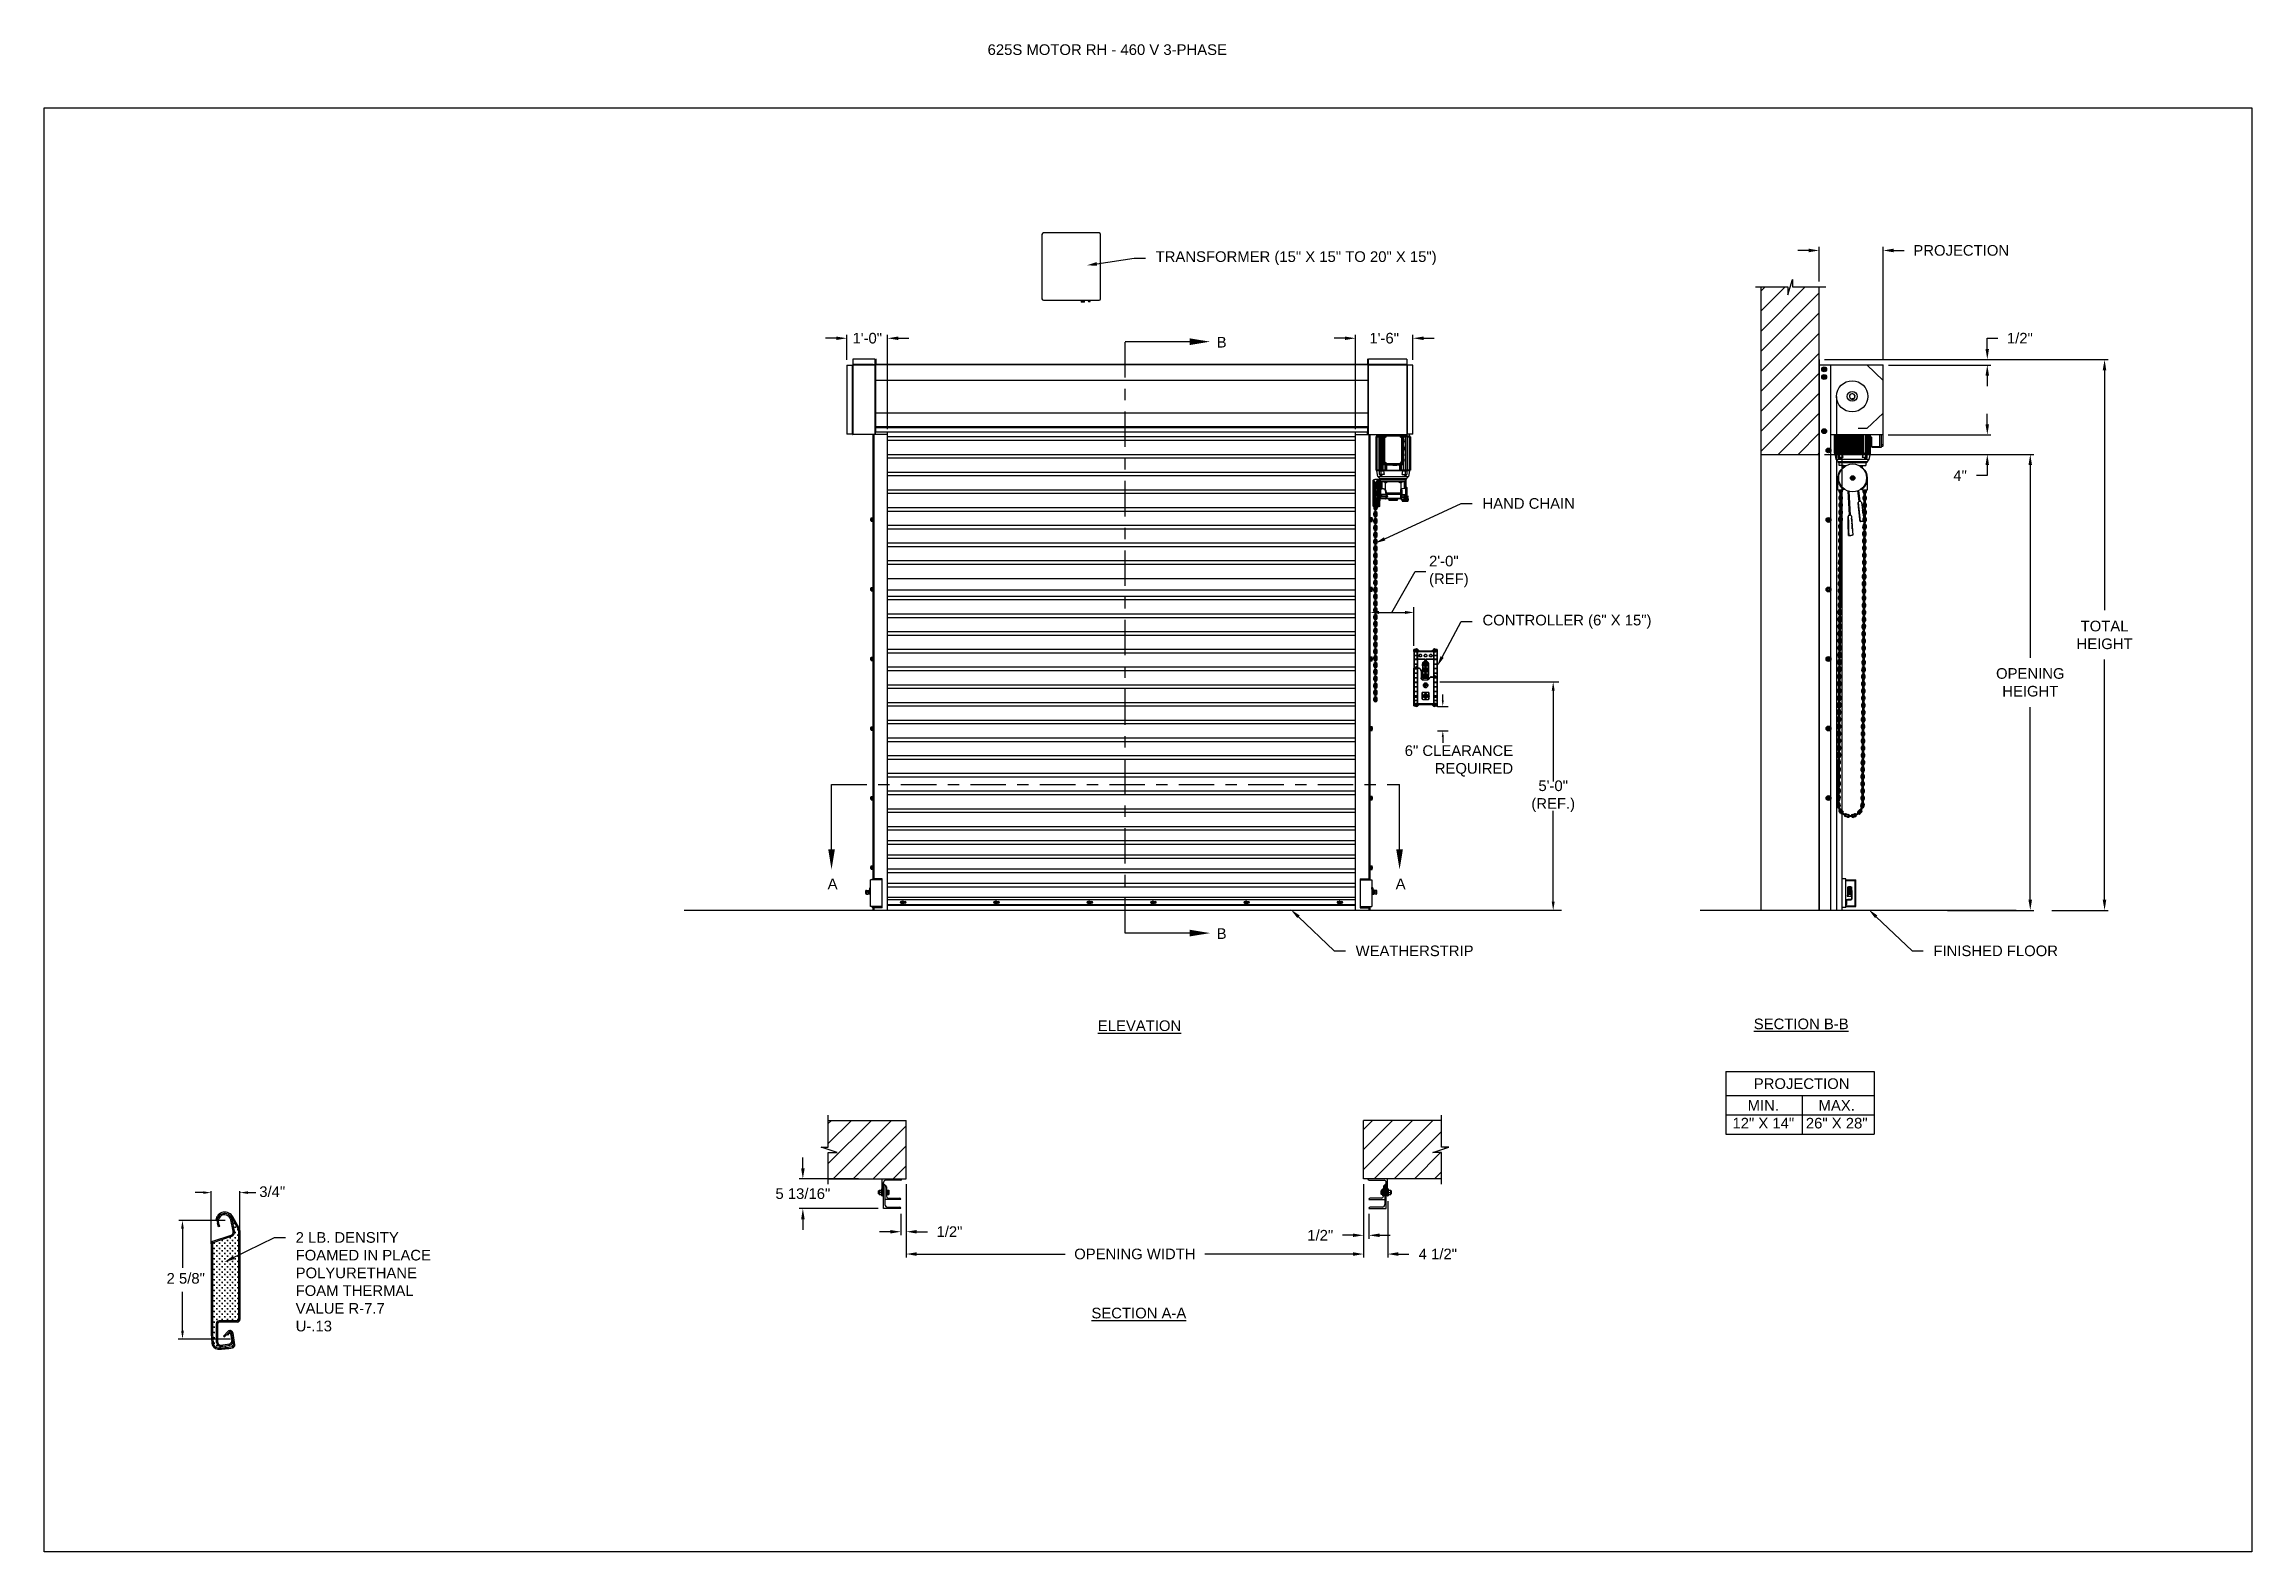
# Model space of a CAD drawing. Header units: inches. Extents: x 170 to 312, y 215 to 248.
# Drawn here: x 268.24 to 287.71, y 234.45 to 247.74 of the extents above; entities that cross this region are included whole.
import ezdxf
from ezdxf import colors
from ezdxf.entities.mleader import LeaderData, LeaderLine
from ezdxf.math import Vec2, Vec3

# ---------------------------------------------------------------- set-up
doc = ezdxf.new("R2010")
doc.units = ezdxf.units.IN
doc.header["$LTSCALE"] = 0.25
doc.header["$MEASUREMENT"] = 0
doc.linetypes.add('CENTER', pattern=[2, 1.25, -0.25, 0.25, -0.25])
for name, color, linetype in [('460V 3-PHASE 60HZ (456-495V RANGE)', 7, 'Continuous'), ('ANNOTATIONS', 1, 'Continuous'), ('DETAILS', 4, 'Continuous'), ('MOTOR RH', 7, 'Continuous'), ('SECTION CUTS', 6, 'CENTER'), ('STANDARD MOTOR LH', 7, 'Continuous')]:
    doc.layers.add(name, color=color, linetype=linetype)
doc.styles.add('ARIAL', font='arial.ttf', dxfattribs={"height": 0.09375})
doc.styles.add('ROMANS', font='Romans', dxfattribs={"height": 0.09375})
doc.styles.get("Standard").update_dxf_attribs({"font": 'romans.shx'})
doc.dimstyles.get("Standard").update_dxf_attribs({"dimscale": 60, "dimtxt": 0.0833, "dimasz": 0.0833, "dimexe": 0.0833, "dimexo": 0.04, "dimgap": 0.09, "dimtad": 0, "dimtih": 1, "dimtoh": 1, "dimdec": 4, "dimzin": 1, "dimdsep": 46, "dimlunit": 4, "dimtxsty": 'Standard', "dimcen": 0.09, "dimclrt": 150, "dimadec": 4, "dimazin": 2, "dimtfac": 1, "dimtdec": 0, "dimtofl": 0, "dimtmove": 0, "dimatfit": 3, "dimfxl": 1, "dimtolj": 1, "dimtzin": 0, "dimlwd": -1, "dimlwe": -1, "dimarcsym": 1})
doc.dimstyles.new('STANDARD$0', dxfattribs={"dimtxt": 0.09375, "dimasz": 0.09375, "dimexe": 0.03125, "dimexo": 0.046875, "dimgap": 0.09, "dimtad": 0, "dimtih": 1, "dimtoh": 1, "dimdec": 4, "dimzin": 0, "dimdsep": 46, "dimtxsty": 'ARIAL', "dimcen": 0.09, "dimadec": 0, "dimazin": 0, "dimtfac": 1, "dimtdec": 4, "dimtofl": 0, "dimtmove": 0, "dimatfit": 1, "dimfxl": 1, "dimtolj": 1, "dimtzin": 0, "dimarcsym": 0})
pattern_1 = [(45, (96.66995, -13.09525), (-0.08838835, 0.08838835), [])]

msp = doc.modelspace()

# ---------------------------------------------------------------- texts
at = {"layer": 'ANNOTATIONS', "style": 'ARIAL'}
for s, p in [('3/4"', (270.13919, 237.57622)), ('2 5/8"', (269.32174, 236.81186))]:
    msp.add_text(s, height=0.09375, dxfattribs=at).set_placement(p)
at = {"layer": 'ANNOTATIONS', "insert": (276.56248, 247.74099), "char_height": 0.09375, "width": 4.6220629, "attachment_point": 1, "line_spacing_factor": 0.86134, "style": 'ARIAL'}
msp.add_mtext('625S MOTOR RH - 460 V 3-PHASE', dxfattribs=at)
at = {"layer": 'ANNOTATIONS', "char_height": 0.09375, "style": 'ARIAL'}
for s, insert, attachment_point in [('2\'-0"\\P(REF)', (280.45564, 243.09185), 4), ('6" CLEARANCE\\PREQUIRED', (281.19722, 241.42127), 6), ('5\'-0"\\P(REF.)', (281.55042, 241.11038), 5)]:
    msp.add_mtext(s, dxfattribs=dict(at, insert=insert, attachment_point=attachment_point))
at = {"layer": 'ANNOTATIONS', "char_height": 0.09375, "attachment_point": 2, "style": 'ARIAL'}
for s, insert, width in [('{\\LELEVATION}', (277.9023, 239.13353), 3.0834986), ('{\\LSECTION B-B}', (283.73779, 239.1495), 1.3823677), ('{\\LSECTION A-A}', (277.89639, 236.59935), 1.3823677)]:
    msp.add_mtext(s, dxfattribs=dict(at, insert=insert, width=width))
for s, width, insert in [('PROJECTION ', 1.7594917, (283.74147, 238.62247)), ('MIN.\\P12" X 14" ', 0.6711642, (283.40335, 238.43048)), ('MAX.\\P26" X 28"', 0.6567117, (284.05078, 238.43048))]:
    msp.add_mtext_dynamic_manual_height_columns(s, width=width, gutter_width=1.36268, heights=[0], dxfattribs=dict(at, insert=insert))
at = {"layer": 'SECTION CUTS', "style": 'ARIAL'}
for s, p in [('B', (278.58295, 245.06692)), ('A', (275.15165, 240.29047)), ('A', (280.16118, 240.29047)), ('B', (278.58295, 239.85164))]:
    msp.add_text(s, height=0.09375, dxfattribs=at).set_placement(p)

# ---------------------------------------------------------------- blocks, each defined once
blk = doc.blocks.new('*D72')
at = {"layer": 'ANNOTATIONS', "color": 0, "lineweight": -2, "transparency": 16777216}
for p, q in [((274.933, 237.829), (274.933, 237.923)), ((275.423, 237.736), (274.902, 237.736)), ((275.598, 237.474), (274.902, 237.474)), ((274.933, 237.38), (274.933, 237.287))]:
    blk.add_line(p, q, dxfattribs=at)
at = {"layer": 'ANNOTATIONS', "color": 0, "transparency": 16777216}
for points in [[(274.918, 237.829), (274.949, 237.829), (274.933, 237.736)], [(274.918, 237.38), (274.949, 237.38), (274.933, 237.474)]]:
    blk.add_solid(points, dxfattribs=at)
at = {"layer": 'defpoints', "color": 0, "transparency": 16777216}
for p in [(275.47, 237.736), (274.933, 237.474), (275.645, 237.474)]:
    blk.add_point(p, dxfattribs=at)
at = {"layer": 'ANNOTATIONS', "color": 0, "transparency": 16777216, "insert": (274.933, 237.605), "char_height": 0.09375, "attachment_point": 5, "style": 'ARIAL'}
blk.add_mtext('\\A1;5 13/16"', dxfattribs=at)
blk = doc.blocks.new('*D73')
at = {"layer": 'ANNOTATIONS', "color": 0, "lineweight": -2, "transparency": 16777216}
for p, q in [((279.878, 237.689), (279.878, 237.207)), ((279.925, 237.427), (279.925, 237.207)), ((279.784, 237.238), (279.691, 237.238)), ((280.019, 237.238), (280.112, 237.238))]:
    blk.add_line(p, q, dxfattribs=at)
at = {"layer": 'ANNOTATIONS', "color": 0, "transparency": 16777216}
for points in [[(279.784, 237.254), (279.784, 237.223), (279.878, 237.238)], [(280.019, 237.254), (280.019, 237.223), (279.925, 237.238)]]:
    blk.add_solid(points, dxfattribs=at)
at = {"layer": 'defpoints', "color": 0, "transparency": 16777216}
for p in [(279.878, 237.736), (279.925, 237.474), (279.925, 237.238)]:
    blk.add_point(p, dxfattribs=at)
at = {"layer": 'ANNOTATIONS', "color": 0, "transparency": 16777216, "insert": (279.496, 237.238), "char_height": 0.0938, "attachment_point": 5, "style": 'ARIAL'}
blk.add_mtext('\\A1;1/2"', dxfattribs=at)
blk = doc.blocks.new('*D74')
at = {"layer": 'ANNOTATIONS', "color": 0, "lineweight": -2, "transparency": 16777216}
for p, q in [((275.845, 237.689), (275.845, 237.238)), ((275.798, 237.427), (275.798, 237.238)), ((275.704, 237.27), (275.61, 237.27)), ((275.938, 237.27), (276.032, 237.27))]:
    blk.add_line(p, q, dxfattribs=at)
at = {"layer": 'ANNOTATIONS', "color": 0, "transparency": 16777216}
for points in [[(275.704, 237.285), (275.704, 237.254), (275.798, 237.27)], [(275.938, 237.285), (275.938, 237.254), (275.845, 237.27)]]:
    blk.add_solid(points, dxfattribs=at)
at = {"layer": 'defpoints', "color": 0, "transparency": 16777216}
for p in [(275.845, 237.736), (275.798, 237.474), (275.798, 237.27)]:
    blk.add_point(p, dxfattribs=at)
at = {"layer": 'ANNOTATIONS', "color": 0, "transparency": 16777216, "insert": (276.226, 237.27), "char_height": 0.0938, "attachment_point": 5, "style": 'ARIAL'}
blk.add_mtext('\\A1;1/2"', dxfattribs=at)
blk = doc.blocks.new('*D75')
at = {"layer": 'ANNOTATIONS', "color": 0, "lineweight": -2, "transparency": 16777216}
for p, q in [((279.713, 245.149), (279.62, 245.149)), ((279.807, 244.347), (279.807, 245.18)), ((280.313, 244.959), (280.313, 245.18)), ((280.407, 245.149), (280.501, 245.149))]:
    blk.add_line(p, q, dxfattribs=at)
at = {"layer": 'ANNOTATIONS', "color": 0, "transparency": 16777216}
for points in [[(279.713, 245.164), (279.713, 245.133), (279.807, 245.149)], [(280.407, 245.164), (280.407, 245.133), (280.313, 245.149)]]:
    blk.add_solid(points, dxfattribs=at)
at = {"layer": 'defpoints', "color": 0, "transparency": 16777216}
for p in [(280.313, 245.149), (280.313, 244.912), (279.807, 244.3)]:
    blk.add_point(p, dxfattribs=at)
at = {"layer": 'ANNOTATIONS', "color": 0, "transparency": 16777216, "insert": (280.06, 245.149), "char_height": 0.0938, "attachment_point": 5, "style": 'ARIAL'}
blk.add_mtext('\\A1;1\'-6"', dxfattribs=at)
blk = doc.blocks.new('*D76')
at = {"layer": 'ANNOTATIONS', "color": 0, "lineweight": -2, "transparency": 16777216}
for p, q in [((275.227, 245.149), (275.133, 245.149)), ((275.321, 244.959), (275.321, 245.18)), ((275.681, 244.347), (275.681, 245.18)), ((275.774, 245.149), (275.868, 245.149))]:
    blk.add_line(p, q, dxfattribs=at)
at = {"layer": 'ANNOTATIONS', "color": 0, "transparency": 16777216}
for points in [[(275.227, 245.164), (275.227, 245.133), (275.321, 245.149)], [(275.774, 245.164), (275.774, 245.133), (275.681, 245.149)]]:
    blk.add_solid(points, dxfattribs=at)
at = {"layer": 'defpoints', "color": 0, "transparency": 16777216}
for p in [(275.681, 245.149), (275.321, 244.913), (275.681, 244.3)]:
    blk.add_point(p, dxfattribs=at)
at = {"layer": 'ANNOTATIONS', "color": 0, "transparency": 16777216, "insert": (275.501, 245.149), "char_height": 0.0938, "attachment_point": 5, "style": 'ARIAL'}
blk.add_mtext('\\A1;1\'-0"', dxfattribs=at)
blk = doc.blocks.new('*D77')
at = {"layer": 'ANNOTATIONS', "color": 0, "lineweight": -2, "transparency": 16777216}
for p, q in [((279.878, 237.689), (279.878, 237.042)), ((280.091, 237.539), (280.091, 237.042)), ((279.784, 237.073), (279.691, 237.073)), ((280.184, 237.073), (280.278, 237.073))]:
    blk.add_line(p, q, dxfattribs=at)
at = {"layer": 'ANNOTATIONS', "color": 0, "transparency": 16777216}
for points in [[(279.784, 237.089), (279.784, 237.057), (279.878, 237.073)], [(280.184, 237.089), (280.184, 237.057), (280.091, 237.073)]]:
    blk.add_solid(points, dxfattribs=at)
at = {"layer": 'defpoints', "color": 0, "transparency": 16777216}
for p in [(279.878, 237.736), (280.091, 237.586), (280.091, 237.073)]:
    blk.add_point(p, dxfattribs=at)
at = {"layer": 'ANNOTATIONS', "color": 0, "transparency": 16777216, "insert": (280.533, 237.073), "char_height": 0.0938, "attachment_point": 5, "style": 'ARIAL'}
blk.add_mtext('\\A1;4 1/2"', dxfattribs=at)
blk = doc.blocks.new('*D66')
at = {"layer": 'ANNOTATIONS', "color": 0, "lineweight": -2, "transparency": 16777216}
for p, q in [((275.845, 237.689), (275.845, 237.042)), ((279.878, 237.689), (279.878, 237.042)), ((275.938, 237.073), (277.245, 237.073)), ((279.784, 237.073), (278.478, 237.073))]:
    blk.add_line(p, q, dxfattribs=at)
at = {"layer": 'ANNOTATIONS', "color": 0, "transparency": 16777216}
for points in [[(275.938, 237.089), (275.938, 237.057), (275.845, 237.073)], [(279.784, 237.089), (279.784, 237.057), (279.878, 237.073)]]:
    blk.add_solid(points, dxfattribs=at)
at = {"layer": 'defpoints', "color": 0, "transparency": 16777216}
for p in [(275.845, 237.736), (279.878, 237.736), (279.878, 237.073)]:
    blk.add_point(p, dxfattribs=at)
at = {"layer": 'ANNOTATIONS', "color": 0, "transparency": 16777216, "insert": (277.861, 237.073), "char_height": 0.09375, "attachment_point": 5, "style": 'ARIAL'}
blk.add_mtext('\\A1;OPENING WIDTH', dxfattribs=at)
blk = doc.blocks.new('*D67')
at = {"layer": 'ANNOTATIONS', "color": 0, "lineweight": -2, "transparency": 16777216}
for p, q in [((283.802, 245.923), (283.708, 245.923)), ((283.896, 245.649), (283.896, 245.954)), ((284.46, 244.96), (284.46, 245.954)), ((284.554, 245.923), (284.647, 245.923))]:
    blk.add_line(p, q, dxfattribs=at)
at = {"layer": 'ANNOTATIONS', "color": 0, "transparency": 16777216}
for points in [[(283.802, 245.939), (283.802, 245.907), (283.896, 245.923)], [(284.554, 245.939), (284.554, 245.907), (284.46, 245.923)]]:
    blk.add_solid(points, dxfattribs=at)
at = {"layer": 'defpoints', "color": 0, "transparency": 16777216}
for p in [(284.46, 245.923), (283.896, 245.602), (284.46, 244.913)]:
    blk.add_point(p, dxfattribs=at)
at = {"layer": 'ANNOTATIONS', "color": 0, "transparency": 16777216, "insert": (285.149, 245.923), "char_height": 0.09375, "attachment_point": 5, "style": 'ARIAL'}
blk.add_mtext('\\A1;PROJECTION ', dxfattribs=at)
blk = doc.blocks.new('*D68')
at = {"layer": 'ANNOTATIONS', "color": 0, "lineweight": -2, "transparency": 16777216}
for p, q in [((283.943, 244.125), (285.789, 244.125)), ((285.758, 244.031), (285.758, 242.332)), ((285.758, 240.197), (285.758, 241.897)), ((285.027, 240.103), (285.789, 240.103))]:
    blk.add_line(p, q, dxfattribs=at)
at = {"layer": 'ANNOTATIONS', "color": 0, "transparency": 16777216}
for points in [[(285.742, 244.031), (285.773, 244.031), (285.758, 244.125)], [(285.742, 240.197), (285.773, 240.197), (285.758, 240.103)]]:
    blk.add_solid(points, dxfattribs=at)
at = {"layer": 'defpoints', "color": 0, "transparency": 16777216}
for p in [(283.896, 244.125), (284.98, 240.103), (285.758, 240.103)]:
    blk.add_point(p, dxfattribs=at)
at = {"layer": 'ANNOTATIONS', "color": 0, "transparency": 16777216, "insert": (285.758, 242.114), "char_height": 0.09375, "attachment_point": 5, "style": 'ARIAL'}
blk.add_mtext('\\A1;OPENING\\PHEIGHT', dxfattribs=at)
blk = doc.blocks.new('*D69')
at = {"layer": 'ANNOTATIONS', "color": 0, "lineweight": -2, "transparency": 16777216}
for p, q in [((283.943, 244.961), (286.444, 244.961)), ((286.413, 244.867), (286.413, 242.75)), ((286.413, 240.197), (286.413, 242.315)), ((285.947, 240.103), (286.444, 240.103))]:
    blk.add_line(p, q, dxfattribs=at)
at = {"layer": 'ANNOTATIONS', "color": 0, "transparency": 16777216}
for points in [[(286.397, 244.867), (286.428, 244.867), (286.413, 244.961)], [(286.397, 240.197), (286.428, 240.197), (286.413, 240.103)]]:
    blk.add_solid(points, dxfattribs=at)
at = {"layer": 'defpoints', "color": 0, "transparency": 16777216}
for p in [(283.896, 244.961), (285.901, 240.103), (286.413, 240.103)]:
    blk.add_point(p, dxfattribs=at)
at = {"layer": 'ANNOTATIONS', "color": 0, "transparency": 16777216, "insert": (286.413, 242.532), "char_height": 0.0938, "attachment_point": 5, "style": 'ARIAL'}
blk.add_mtext('\\A1;TOTAL\\PHEIGHT', dxfattribs=at)
blk = doc.blocks.new('*D70')
at = {"layer": 'ANNOTATIONS', "color": 0, "lineweight": -2, "transparency": 16777216}
for p, q in [((285.379, 244.39), (285.379, 244.483)), ((284.505, 244.296), (285.41, 244.296)), ((284.505, 244.125), (285.41, 244.125)), ((285.379, 244.031), (285.379, 243.938)), ((285.379, 243.938), (285.285, 243.938))]:
    blk.add_line(p, q, dxfattribs=at)
at = {"layer": 'ANNOTATIONS', "color": 0, "transparency": 16777216}
for points in [[(285.363, 244.39), (285.394, 244.39), (285.379, 244.296)], [(285.363, 244.031), (285.394, 244.031), (285.379, 244.125)]]:
    blk.add_solid(points, dxfattribs=at)
at = {"layer": 'defpoints', "color": 0, "transparency": 16777216}
for p in [(284.458, 244.296), (284.458, 244.125), (285.379, 244.125)]:
    blk.add_point(p, dxfattribs=at)
at = {"layer": 'ANNOTATIONS', "color": 0, "transparency": 16777216, "insert": (285.139, 243.938), "char_height": 0.0938, "attachment_point": 5, "style": 'ARIAL'}
blk.add_mtext('\\A1;4"', dxfattribs=at)
blk = doc.blocks.new('*D71')
at = {"layer": 'ANNOTATIONS', "color": 0, "lineweight": -2, "transparency": 16777216}
for p, q in [((285.379, 245.055), (285.379, 245.149)), ((285.379, 245.149), (285.472, 245.149)), ((284.507, 244.961), (285.41, 244.961)), ((284.507, 244.913), (285.41, 244.913)), ((285.379, 244.82), (285.379, 244.726))]:
    blk.add_line(p, q, dxfattribs=at)
at = {"layer": 'ANNOTATIONS', "color": 0, "transparency": 16777216}
for points in [[(285.363, 245.055), (285.394, 245.055), (285.379, 244.961)], [(285.363, 244.82), (285.394, 244.82), (285.379, 244.913)]]:
    blk.add_solid(points, dxfattribs=at)
at = {"layer": 'defpoints', "color": 0, "transparency": 16777216}
for p in [(284.46, 244.961), (285.379, 244.961), (284.46, 244.913)]:
    blk.add_point(p, dxfattribs=at)
at = {"layer": 'ANNOTATIONS', "color": 0, "transparency": 16777216, "insert": (285.666, 245.149), "char_height": 0.0938, "attachment_point": 5, "style": 'ARIAL'}
blk.add_mtext('\\A1;1/2"', dxfattribs=at)

# ---------------------------------------------------------------- dimensions: what is measured, and where the dimension line sits
at = {"layer": 'ANNOTATIONS'}
dim = msp.add_linear_dim(base=(284.45987, 245.92298), p1=(283.89599, 245.60178), p2=(284.45987, 244.91339), text='PROJECTION ', dimstyle='STANDARD$0', dxfattribs=at)
dim.commit()
dim.dimension.update_dxf_attribs({"geometry": '*D67', "text_midpoint": (285.14898, 245.92298)})
for base, p1, p2, text, picture, middle in [((275.68071, 245.14882), (275.32051, 244.91253), (275.68071, 244.3), '1\'-0"', '*D76', (275.50061, 245.14882)), ((280.31315, 245.14882), (279.80721, 244.3), (280.31315, 244.91215), '1\'-6"', '*D75', (280.06018, 245.14882)), ((279.92495, 237.23838), (279.87807, 237.73574), (279.92495, 237.47405), '1/2"', '*D73', (279.4965, 237.23838)), ((280.09057, 237.07293), (279.87807, 237.73574), (280.09057, 237.58574), '4 1/2"', '*D77', (280.53306, 237.07293))]:
    dim = msp.add_linear_dim(base=base, p1=p1, p2=p2, text=text, dimstyle='STANDARD$0', dxfattribs=at)
    dim.commit()
    dim.dimension.update_dxf_attribs({"geometry": picture, "text_midpoint": middle, "dimtype": 160})
for base, p1, p2, text, picture, middle in [((285.37854, 244.96103), (284.45987, 244.91339), (284.45987, 244.96103), '1/2"', '*D71', (285.66637, 245.14853)), ((286.41256, 240.10342), (283.89599, 244.96103), (285.90052, 240.10342), 'TOTAL\\PHEIGHT', '*D69', (286.41256, 242.53223)), ((285.37854, 244.12505), (284.45774, 244.29598), (284.45774, 244.12505), '4"', '*D70', (285.13903, 243.93755)), ((285.75758, 240.10342), (283.89599, 244.12505), (284.98018, 240.10342), 'OPENING\\PHEIGHT', '*D68', (285.75758, 242.11424))]:
    dim = msp.add_linear_dim(base=base, p1=p1, p2=p2, angle=90, text=text, dimstyle='STANDARD$0', dxfattribs=at)
    dim.commit()
    dim.dimension.update_dxf_attribs({"geometry": picture, "text_midpoint": middle})
for base, p1, p2, angle, text, picture, middle in [((274.93339, 237.47405), (275.46974, 237.73573), (275.64474, 237.47405), 90, '5 13/16"', '*D72', (274.93339, 237.60489)), ((275.79787, 237.26963), (275.84474, 237.73574), (275.79787, 237.47405), 180, '1/2"', '*D74', (276.22632, 237.26963))]:
    dim = msp.add_linear_dim(base=base, p1=p1, p2=p2, angle=angle, text=text, dimstyle='STANDARD$0', dxfattribs=at)
    dim.commit()
    dim.dimension.update_dxf_attribs({"geometry": picture, "text_midpoint": middle, "dimtype": 160})
dim = msp.add_aligned_dim(p1=(275.84474, 237.73574), p2=(279.87807, 237.73574), distance=-0.6628, text='OPENING WIDTH', dimstyle='STANDARD$0', dxfattribs=at)
dim.commit()
dim.dimension.update_dxf_attribs({"geometry": '*D66', "text_midpoint": (277.86141, 237.07293)})

# ---------------------------------------------------------------- hatches: boundary and pattern name
at = {"layer": 'MOTOR RH'}
h = msp.add_hatch(dxfattribs=at)
h.set_pattern_fill('ANSI31', color=256, style=0)
h.set_pattern_definition(pattern_1)
h.paths.add_polyline_path([(283.38036, 244.12505), (283.89599, 244.12505), (283.89599, 245.60178), (283.65949, 245.60178), (283.65949, 245.66644), (283.62108, 245.53308), (283.62108, 245.60178), (283.38036, 245.60178)])
h = msp.add_hatch(dxfattribs=at)
h.set_pattern_fill('ANSI31', color=256, style=0)
h.set_pattern_definition(pattern_1)
h.paths.add_polyline_path([(275.84474, 238.25136), (275.15724, 238.25136), (275.15724, 238.01416), (275.09314, 238.01416), (275.23521, 237.96726), (275.15724, 237.96726), (275.15724, 237.73574), (275.84474, 237.73574), (275.84474, 237.89824)])
h = msp.add_hatch(dxfattribs=at)
h.set_pattern_fill('ANSI31', color=256, style=0)
h.set_pattern_definition(pattern_1)
h.paths.add_polyline_path([(280.62968, 238.01416), (280.56557, 238.01416), (280.56557, 238.25136), (279.87807, 238.25136), (279.87807, 237.73574), (279.89625, 237.73574), (280.56557, 237.73574), (280.56557, 237.96726), (280.48761, 237.96726)])
at = {"layer": 'STANDARD MOTOR LH'}
h = msp.add_hatch(dxfattribs=at)
h.set_pattern_fill('ANSI31', color=256, style=0)
edge = h.paths.add_edge_path(flags=0)
edge.add_arc((283.70149, 244.05342), 0.000313, 90, 180, ccw=False)
edge.add_line((283.70149, 244.05374), (283.70962, 244.05374))
edge.add_arc((283.70962, 244.05342), 0.000313, 0, 90, ccw=False)
edge.add_line((283.70993, 244.05342), (283.70993, 244.05217))
edge.add_arc((283.71024, 244.05217), 0.000313, 180, 270)
edge.add_line((283.71024, 244.05186), (283.71243, 244.05186))
edge.add_arc((283.71243, 244.05217), 0.000313, 270, 360)
edge.add_line((283.71274, 244.05217), (283.71274, 244.05624))
edge.add_arc((283.71243, 244.05624), 0.000313, 0, 90)
edge.add_line((283.71243, 244.05655), (283.69868, 244.05655))
edge.add_arc((283.69868, 244.05624), 0.000313, 90, 180)
edge.add_line((283.69837, 244.05624), (283.69837, 244.0453))
edge.add_arc((283.69805, 244.0453), 0.000313, 270, 360, ccw=False)
edge.add_line((283.69805, 244.04499), (283.65993, 244.04499))
edge.add_arc((283.65993, 244.04467), 0.000313, 90, 180)
edge.add_line((283.65962, 244.04467), (283.65962, 244.04249))
edge.add_arc((283.65993, 244.04249), 0.000313, 180, 270)
edge.add_line((283.65993, 244.04217), (283.71243, 244.04217))
edge.add_arc((283.71243, 244.04249), 0.000313, 270, 360)
edge.add_line((283.71274, 244.04249), (283.71274, 244.04655))
edge.add_arc((283.71243, 244.04655), 0.000313, 0, 90)
edge.add_line((283.71243, 244.04686), (283.71024, 244.04686))
edge.add_arc((283.71024, 244.04655), 0.000313, 90, 180)
edge.add_line((283.70993, 244.04655), (283.70993, 244.0453))
edge.add_arc((283.70962, 244.0453), 0.000313, 270, 360, ccw=False)
edge.add_line((283.70962, 244.04499), (283.70149, 244.04499))
edge.add_arc((283.70149, 244.0453), 0.000313, 180, 270, ccw=False)
edge.add_line((283.70118, 244.0453), (283.70118, 244.05342))
h = msp.add_hatch(dxfattribs=at)
h.set_pattern_fill('ANSI31', color=256, style=0)
edge = h.paths.add_edge_path(flags=0)
edge.add_line((283.77721, 244.04899), (283.70118, 244.04915))
edge.add_line((283.70118, 244.04915), (283.70118, 244.04953))
edge.add_line((283.70118, 244.04953), (283.77721, 244.04937))
edge.add_line((283.77721, 244.04937), (283.77721, 244.04937))
edge.add_line((283.77721, 244.04937), (283.70118, 244.04954))
edge.add_line((283.70118, 244.04954), (283.70118, 244.04973))
edge.add_line((283.70118, 244.04973), (283.77721, 244.0497))
edge.add_line((283.77721, 244.0497), (283.77721, 244.04971))
edge.add_line((283.77721, 244.04971), (283.70118, 244.04974))
edge.add_line((283.70118, 244.04974), (283.70118, 244.04996))
edge.add_line((283.70118, 244.04996), (283.77721, 244.0501))
edge.add_line((283.77721, 244.0501), (283.77721, 244.05011))
edge.add_line((283.77721, 244.05011), (283.70118, 244.04997))
edge.add_line((283.70118, 244.04997), (283.70118, 244.05023))
edge.add_line((283.70118, 244.05023), (283.77721, 244.05058))
edge.add_line((283.77721, 244.05058), (283.77721, 244.05058))
edge.add_line((283.77721, 244.05058), (283.70118, 244.05023))
edge.add_line((283.70118, 244.05023), (283.70119, 244.05367))
edge.add_line((283.70119, 244.05367), (283.71471, 244.05202))
edge.add_line((283.71471, 244.05202), (283.71494, 244.05388))
edge.add_line((283.71494, 244.05388), (283.70002, 244.0557))
edge.add_arc((283.69994, 244.05508), 0.000625, 83.033785, 179.876559)
edge.add_line((283.69932, 244.05508), (283.69929, 244.04399))
edge.add_arc((283.69992, 244.04399), 0.000625, 179.876559, 276.719332)
edge.add_line((283.69999, 244.04337), (283.71492, 244.04513))
edge.add_line((283.71492, 244.04513), (283.7147, 244.04699))
edge.add_line((283.7147, 244.04699), (283.70117, 244.0454))
edge.add_line((283.70117, 244.0454), (283.70118, 244.04849))
edge.add_line((283.70118, 244.04849), (283.7772, 244.04814))
edge.add_line((283.7772, 244.04814), (283.7772, 244.04815))
edge.add_line((283.7772, 244.04815), (283.70118, 244.0485))
edge.add_line((283.70118, 244.0485), (283.70118, 244.04869))
edge.add_line((283.70118, 244.04869), (283.77721, 244.04853))
edge.add_line((283.77721, 244.04853), (283.77721, 244.04853))
edge.add_line((283.77721, 244.04853), (283.70118, 244.0487))
edge.add_line((283.70118, 244.0487), (283.70118, 244.04915))
edge.add_line((283.70118, 244.04915), (283.77721, 244.04898))
edge.add_line((283.77721, 244.04898), (283.77721, 244.04899))

# ---------------------------------------------------------------- linework, layer by layer
at = {"layer": '460V 3-PHASE 60HZ (456-495V RANGE)'}
for p, q in [((277.04161, 246.06503), (277.04161, 245.49744)), ((277.54502, 246.07751), (277.05409, 246.07751)), ((277.5575, 245.49744), (277.5575, 246.06503)), ((277.05409, 245.48496), (277.54502, 245.48496)), ((277.38751, 245.47583), (277.38718, 245.47564)), ((277.38718, 245.47564), (277.38751, 245.47545)), ((277.38718, 245.47564), (277.41646, 245.47564)), ((277.38751, 245.475), (277.38718, 245.47481)), ((277.38718, 245.47481), (277.38751, 245.47462)), ((277.38718, 245.47481), (277.41646, 245.47481)), ((277.38751, 245.47417), (277.38718, 245.47398)), ((277.38718, 245.47398), (277.38751, 245.47379)), ((277.38718, 245.47398), (277.41646, 245.47398)), ((277.38751, 245.47334), (277.38718, 245.47315)), ((277.38718, 245.47315), (277.38751, 245.47295)), ((277.38718, 245.47315), (277.41646, 245.47315)), ((277.38751, 245.47251), (277.38718, 245.47232)), ((277.38718, 245.47232), (277.38751, 245.47212)), ((277.38718, 245.47232), (277.41646, 245.47232)), ((277.38751, 245.47168), (277.38718, 245.47148)), ((277.38718, 245.47148), (277.38751, 245.47129)), ((277.38718, 245.47148), (277.41646, 245.47148)), ((277.38751, 245.47084), (277.38718, 245.47065)), ((277.38718, 245.47065), (277.38751, 245.47046)), ((277.38718, 245.47065), (277.41646, 245.47065)), ((277.38751, 245.47001), (277.38718, 245.46982)), ((277.38718, 245.46982), (277.38751, 245.46963)), ((277.38718, 245.46982), (277.41646, 245.46982)), ((277.38751, 245.48496), (277.38751, 245.47583)), ((277.41612, 245.47583), (277.38751, 245.47583)), ((277.38751, 245.47545), (277.38751, 245.475)), ((277.38751, 245.47545), (277.41612, 245.47545)), ((277.41612, 245.475), (277.38751, 245.475)), ((277.38751, 245.47462), (277.38751, 245.47417)), ((277.38751, 245.47462), (277.41612, 245.47462)), ((277.41612, 245.47417), (277.38751, 245.47417)), ((277.38751, 245.47379), (277.38751, 245.47334)), ((277.38751, 245.47379), (277.41612, 245.47379)), ((277.41612, 245.47334), (277.38751, 245.47334)), ((277.38751, 245.47295), (277.38751, 245.47251)), ((277.38751, 245.47295), (277.41612, 245.47295)), ((277.41612, 245.47251), (277.38751, 245.47251)), ((277.38751, 245.47212), (277.38751, 245.47168)), ((277.38751, 245.47212), (277.41612, 245.47212)), ((277.41612, 245.47168), (277.38751, 245.47168)), ((277.38751, 245.47129), (277.38751, 245.47084)), ((277.38751, 245.47129), (277.41612, 245.47129)), ((277.41612, 245.47084), (277.38751, 245.47084)), ((277.38751, 245.47046), (277.38751, 245.47001)), ((277.38751, 245.47046), (277.41612, 245.47046)), ((277.41612, 245.47001), (277.38751, 245.47001)), ((277.38751, 245.46963), (277.38751, 245.46732)), ((277.38751, 245.46963), (277.41612, 245.46963)), ((277.41612, 245.46732), (277.38751, 245.46732)), ((277.41612, 245.47583), (277.41612, 245.48496)), ((277.41646, 245.47564), (277.41612, 245.47583)), ((277.41612, 245.47545), (277.41646, 245.47564)), ((277.41612, 245.475), (277.41612, 245.47545)), ((277.41646, 245.47481), (277.41612, 245.475)), ((277.41612, 245.47462), (277.41646, 245.47481)), ((277.41612, 245.47417), (277.41612, 245.47462)), ((277.41646, 245.47398), (277.41612, 245.47417)), ((277.41612, 245.47379), (277.41646, 245.47398)), ((277.41612, 245.47334), (277.41612, 245.47379)), ((277.41646, 245.47315), (277.41612, 245.47334)), ((277.41612, 245.47295), (277.41646, 245.47315)), ((277.41612, 245.47251), (277.41612, 245.47295)), ((277.41646, 245.47232), (277.41612, 245.47251)), ((277.41612, 245.47212), (277.41646, 245.47232)), ((277.41612, 245.47168), (277.41612, 245.47212)), ((277.41646, 245.47148), (277.41612, 245.47168)), ((277.41612, 245.47129), (277.41646, 245.47148)), ((277.41612, 245.47084), (277.41612, 245.47129)), ((277.41646, 245.47065), (277.41612, 245.47084)), ((277.41612, 245.47046), (277.41646, 245.47065)), ((277.41612, 245.47001), (277.41612, 245.47046)), ((277.41646, 245.46982), (277.41612, 245.47001)), ((277.41612, 245.46963), (277.41646, 245.46982)), ((277.41612, 245.46732), (277.41612, 245.46963)), ((277.45083, 245.47949), (277.4505, 245.4793)), ((277.4505, 245.4793), (277.45083, 245.47911)), ((277.4505, 245.4793), (277.4658, 245.4793)), ((277.45083, 245.47883), (277.4505, 245.47864)), ((277.4505, 245.47864), (277.45083, 245.47844)), ((277.4505, 245.47864), (277.4658, 245.47864)), ((277.45083, 245.47816), (277.4505, 245.47797)), ((277.4505, 245.47797), (277.45083, 245.47778)), ((277.4505, 245.47797), (277.4658, 245.47797)), ((277.45083, 245.4775), (277.4505, 245.47731)), ((277.4505, 245.47731), (277.45083, 245.47711)), ((277.4505, 245.47731), (277.4658, 245.47731)), ((277.45083, 245.47683), (277.4505, 245.47664)), ((277.4505, 245.47664), (277.45083, 245.47645)), ((277.4505, 245.47664), (277.4658, 245.47664)), ((277.45083, 245.47617), (277.4505, 245.47598)), ((277.4505, 245.47598), (277.45083, 245.47578)), ((277.4505, 245.47598), (277.4658, 245.47598)), ((277.45083, 245.4755), (277.4505, 245.47531)), ((277.4505, 245.47531), (277.45083, 245.47512)), ((277.4505, 245.47531), (277.4658, 245.47531)), ((277.45083, 245.47484), (277.4505, 245.47464)), ((277.4505, 245.47464), (277.45083, 245.47445)), ((277.4505, 245.47464), (277.4658, 245.47464)), ((277.45083, 245.48496), (277.45083, 245.47949)), ((277.45083, 245.47949), (277.46547, 245.47949)), ((277.45083, 245.47911), (277.45083, 245.47883)), ((277.45083, 245.47911), (277.46547, 245.47911)), ((277.45083, 245.47883), (277.46547, 245.47883)), ((277.45083, 245.47844), (277.45083, 245.47816)), ((277.45083, 245.47844), (277.46547, 245.47844)), ((277.45083, 245.47816), (277.46547, 245.47816)), ((277.45083, 245.47778), (277.45083, 245.4775)), ((277.45083, 245.47778), (277.46547, 245.47778)), ((277.45083, 245.4775), (277.46547, 245.4775)), ((277.45083, 245.47711), (277.45083, 245.47683)), ((277.45083, 245.47711), (277.46547, 245.47711)), ((277.45083, 245.47683), (277.46547, 245.47683)), ((277.45083, 245.47645), (277.45083, 245.47617)), ((277.45083, 245.47645), (277.46547, 245.47645)), ((277.45083, 245.47617), (277.46547, 245.47617)), ((277.45083, 245.47578), (277.45083, 245.4755)), ((277.45083, 245.47578), (277.46547, 245.47578)), ((277.45083, 245.4755), (277.46547, 245.4755)), ((277.45083, 245.47512), (277.45083, 245.47484)), ((277.45083, 245.47512), (277.46547, 245.47512)), ((277.45083, 245.47484), (277.46547, 245.47484)), ((277.45083, 245.47445), (277.45083, 245.47298)), ((277.45083, 245.47445), (277.46547, 245.47445)), ((277.46547, 245.47298), (277.45083, 245.47298)), ((277.46547, 245.47949), (277.46547, 245.48496)), ((277.4658, 245.4793), (277.46547, 245.47949)), ((277.46547, 245.47911), (277.4658, 245.4793)), ((277.46547, 245.47883), (277.46547, 245.47911)), ((277.4658, 245.47864), (277.46547, 245.47883)), ((277.46547, 245.47844), (277.4658, 245.47864)), ((277.46547, 245.47816), (277.46547, 245.47844)), ((277.4658, 245.47797), (277.46547, 245.47816)), ((277.46547, 245.47778), (277.4658, 245.47797)), ((277.46547, 245.4775), (277.46547, 245.47778)), ((277.4658, 245.47731), (277.46547, 245.4775)), ((277.46547, 245.47711), (277.4658, 245.47731)), ((277.46547, 245.47683), (277.46547, 245.47711)), ((277.4658, 245.47664), (277.46547, 245.47683)), ((277.46547, 245.47645), (277.4658, 245.47664)), ((277.46547, 245.47617), (277.46547, 245.47645)), ((277.4658, 245.47598), (277.46547, 245.47617)), ((277.46547, 245.47578), (277.4658, 245.47598)), ((277.46547, 245.4755), (277.46547, 245.47578)), ((277.4658, 245.47531), (277.46547, 245.4755)), ((277.46547, 245.47512), (277.4658, 245.47531)), ((277.46547, 245.47484), (277.46547, 245.47512)), ((277.4658, 245.47464), (277.46547, 245.47484)), ((277.46547, 245.47445), (277.4658, 245.47464)), ((277.46547, 245.47298), (277.46547, 245.47445))]:
    msp.add_line(p, q, dxfattribs=at)
for centre, start, end in [((277.05409, 246.06503), 90, 180), ((277.54502, 246.06503), 0, 90), ((277.05409, 245.49744), 180, 270), ((277.54502, 245.49744), 270, 0)]:
    msp.add_arc(centre, 0.01248, start, end, dxfattribs=at)
at = {"layer": 'ANNOTATIONS'}
for p, q in [((280.01276, 242.73092), (280.2448, 242.73092)), ((280.32247, 242.43625), (280.32247, 242.77806)), ((280.55056, 242.11772), (281.60152, 242.11772)), ((281.55042, 242.04006), (281.55042, 241.23964)), ((280.52959, 241.90233), (280.62385, 241.90233)), ((280.57672, 241.95547), (280.57672, 242.00861)), ((280.52959, 241.68703), (280.62385, 241.68703)), ((280.57672, 241.63389), (280.57672, 241.58075)), ((281.55042, 240.18109), (281.55042, 240.98112)), ((283.07278, 238.68191), (283.07278, 238.13053)), ((283.07278, 238.68191), (284.38055, 238.68191)), ((284.38055, 238.68191), (284.38055, 238.13053)), ((283.07278, 238.47043), (284.38055, 238.47043)), ((283.74564, 238.47043), (283.74564, 238.13053)), ((283.07278, 238.30048), (284.38055, 238.30048)), ((283.07278, 238.13053), (284.38055, 238.13053)), ((269.64438, 237.61473), (269.57405, 237.61473)), ((269.7147, 237.17133), (269.7147, 237.62739)), ((269.96916, 237.28181), (269.96916, 237.62739)), ((270.03948, 237.61473), (270.1098, 237.61473)), ((269.8398, 237.36815), (269.42969, 237.36815)), ((269.46191, 237.29782), (269.46191, 236.95136)), ((269.46191, 236.39394), (269.46191, 236.7404)), ((269.88619, 236.32362), (269.42403, 236.32362))]:
    msp.add_line(p, q, dxfattribs=at)
for p in [(269.96916, 237.61473), (269.46191, 236.39812)]:
    msp.add_point(p, dxfattribs=at)
for points in [[(280.01276, 242.71798), (280.01276, 242.74387), (279.9351, 242.73092)], [(280.2448, 242.71798), (280.2448, 242.74387), (280.32247, 242.73092)], [(281.53748, 242.04006), (281.56336, 242.04006), (281.55042, 242.11772)], [(280.56787, 241.95547), (280.58558, 241.95547), (280.57672, 241.90233)], [(280.56787, 241.63389), (280.58558, 241.63389), (280.57672, 241.68703)], [(281.53748, 240.18109), (281.56336, 240.18109), (281.55042, 240.10342)], [(269.64438, 237.60301), (269.64438, 237.62645), (269.7147, 237.61473)], [(270.03948, 237.60301), (270.03948, 237.62645), (269.96916, 237.61473)], [(269.47363, 237.29782), (269.45019, 237.29782), (269.46191, 237.36815)], [(269.47363, 236.39394), (269.45019, 236.39394), (269.46191, 236.32362)]]:
    msp.add_solid(points, dxfattribs=at)
at = {"layer": 'defpoints'}
msp.add_lwpolyline([(287.7119, 234.44685), (268.24203, 234.44685), (268.24203, 247.18196), (287.7119, 247.18196)], close=True, dxfattribs=at)
at = {"layer": 'DETAILS'}
for p, q in [((269.7671, 237.37106), (269.75613, 237.373)), ((269.78005, 237.31162), (269.76991, 237.34311)), ((269.79065, 237.31506), (269.78051, 237.34652)), ((269.90857, 237.27366), (269.88812, 237.37466)), ((269.95396, 237.29487), (269.8964, 237.39457)), ((269.91944, 237.27611), (269.89904, 237.37687)), ((269.90426, 237.38094), (269.90426, 237.37274)), ((269.96245, 237.30244), (269.90604, 237.40014)), ((269.92101, 237.34293), (269.9094, 237.34293)), ((269.91521, 237.34873), (269.91521, 237.33713)), ((269.7147, 237.16693), (269.7147, 236.37064)), ((269.72584, 237.16693), (269.72584, 236.37064)), ((269.88798, 237.23748), (269.72661, 237.18348)), ((269.89152, 237.22691), (269.73015, 237.17292)), ((269.74761, 237.16967), (269.736, 237.16967)), ((269.7418, 237.17547), (269.7418, 237.16386)), ((269.77081, 237.14646), (269.75921, 237.14646)), ((269.76501, 237.15226), (269.76501, 237.14066)), ((269.79065, 237.31506), (269.78005, 237.31162)), ((269.79402, 237.16967), (269.78242, 237.16967)), ((269.78822, 237.17547), (269.78822, 237.16386)), ((269.81723, 237.19288), (269.80563, 237.19288)), ((269.81723, 237.14646), (269.80563, 237.14646)), ((269.81143, 237.19868), (269.81143, 237.18707)), ((269.81143, 237.15226), (269.81143, 237.14066)), ((269.84044, 237.16967), (269.82884, 237.16967)), ((269.83464, 237.17547), (269.83464, 237.16386)), ((269.86365, 237.19288), (269.85204, 237.19288)), ((269.86365, 237.14646), (269.85204, 237.14646)), ((269.85785, 237.19868), (269.85785, 237.18707)), ((269.85785, 237.15226), (269.85785, 237.14066)), ((269.88686, 237.21608), (269.87525, 237.21608)), ((269.88686, 237.16967), (269.87525, 237.16967)), ((269.88106, 237.22189), (269.88106, 237.21028)), ((269.88106, 237.17547), (269.88106, 237.16386)), ((269.91007, 237.19288), (269.89846, 237.19288)), ((269.91007, 237.14646), (269.89846, 237.14646)), ((269.90426, 237.23379), (269.90426, 237.23349)), ((269.90426, 237.19868), (269.90426, 237.18707)), ((269.90426, 237.15226), (269.90426, 237.14066)), ((269.91007, 237.23929), (269.91004, 237.23929)), ((269.93328, 237.30892), (269.92167, 237.30892)), ((269.93328, 237.2625), (269.92167, 237.2625)), ((269.93328, 237.21608), (269.92167, 237.21608)), ((269.93328, 237.16967), (269.92167, 237.16967)), ((269.92747, 237.31472), (269.92747, 237.30312)), ((269.92747, 237.2683), (269.92747, 237.2567)), ((269.92747, 237.22189), (269.92747, 237.21028)), ((269.92747, 237.17547), (269.92747, 237.16386)), ((269.95648, 237.28571), (269.94488, 237.28571)), ((269.95648, 237.23929), (269.94488, 237.23929)), ((269.95648, 237.19288), (269.94488, 237.19288)), ((269.95648, 237.14646), (269.94488, 237.14646)), ((269.95068, 237.29151), (269.95068, 237.27991)), ((269.95068, 237.24509), (269.95068, 237.23349)), ((269.95068, 237.19868), (269.95068, 237.18707)), ((269.95068, 237.15226), (269.95068, 237.14066)), ((269.96916, 237.27741), (269.96916, 236.49663)), ((269.74761, 237.12325), (269.736, 237.12325)), ((269.74761, 237.07683), (269.736, 237.07683)), ((269.74761, 237.03041), (269.736, 237.03041)), ((269.74761, 236.984), (269.736, 236.984)), ((269.7418, 237.12905), (269.7418, 237.11745)), ((269.7418, 237.08263), (269.7418, 237.07103)), ((269.7418, 237.03622), (269.7418, 237.02461)), ((269.7418, 236.9898), (269.7418, 236.97819)), ((269.77081, 237.10004), (269.75921, 237.10004)), ((269.77081, 237.05362), (269.75921, 237.05362)), ((269.77081, 237.00721), (269.75921, 237.00721)), ((269.77081, 236.96079), (269.75921, 236.96079)), ((269.76501, 237.10584), (269.76501, 237.09424)), ((269.76501, 237.05942), (269.76501, 237.04782)), ((269.76501, 237.01301), (269.76501, 237.0014)), ((269.76501, 236.96659), (269.76501, 236.95499)), ((269.79402, 237.12325), (269.78242, 237.12325)), ((269.79402, 237.07683), (269.78242, 237.07683)), ((269.79402, 237.03041), (269.78242, 237.03041)), ((269.79402, 236.984), (269.78242, 236.984)), ((269.78822, 237.12905), (269.78822, 237.11745)), ((269.78822, 237.08263), (269.78822, 237.07103)), ((269.78822, 237.03622), (269.78822, 237.02461)), ((269.78822, 236.9898), (269.78822, 236.97819)), ((269.81723, 237.10004), (269.80563, 237.10004)), ((269.81723, 237.05362), (269.80563, 237.05362)), ((269.81723, 237.00721), (269.80563, 237.00721)), ((269.81723, 236.96079), (269.80563, 236.96079)), ((269.81143, 237.10584), (269.81143, 237.09424)), ((269.81143, 237.05942), (269.81143, 237.04782)), ((269.81143, 237.01301), (269.81143, 237.0014)), ((269.81143, 236.96659), (269.81143, 236.95499)), ((269.84044, 237.12325), (269.82884, 237.12325)), ((269.84044, 237.07683), (269.82884, 237.07683)), ((269.84044, 237.03041), (269.82884, 237.03041)), ((269.84044, 236.984), (269.82884, 236.984)), ((269.83464, 237.12905), (269.83464, 237.11745)), ((269.83464, 237.08263), (269.83464, 237.07103)), ((269.83464, 237.03622), (269.83464, 237.02461)), ((269.83464, 236.9898), (269.83464, 236.97819)), ((269.86365, 237.10004), (269.85204, 237.10004)), ((269.86365, 237.05362), (269.85204, 237.05362)), ((269.86365, 237.00721), (269.85204, 237.00721)), ((269.86365, 236.96079), (269.85204, 236.96079)), ((269.85785, 237.10584), (269.85785, 237.09424)), ((269.85785, 237.05942), (269.85785, 237.04782)), ((269.85785, 237.01301), (269.85785, 237.0014)), ((269.85785, 236.96659), (269.85785, 236.95499)), ((269.88686, 237.12325), (269.87525, 237.12325)), ((269.88686, 237.07683), (269.87525, 237.07683)), ((269.88686, 237.03041), (269.87525, 237.03041)), ((269.88686, 236.984), (269.87525, 236.984)), ((269.88106, 237.12905), (269.88106, 237.11745)), ((269.88106, 237.08263), (269.88106, 237.07103)), ((269.88106, 237.03622), (269.88106, 237.02461)), ((269.88106, 236.9898), (269.88106, 236.97819)), ((269.91007, 237.10004), (269.89846, 237.10004)), ((269.91007, 237.05362), (269.89846, 237.05362)), ((269.91007, 237.00721), (269.89846, 237.00721)), ((269.91007, 236.96079), (269.89846, 236.96079)), ((269.90426, 237.10584), (269.90426, 237.09424)), ((269.90426, 237.05942), (269.90426, 237.04782)), ((269.90426, 237.01301), (269.90426, 237.0014)), ((269.90426, 236.96659), (269.90426, 236.95499)), ((269.93328, 237.12325), (269.92167, 237.12325)), ((269.93328, 237.07683), (269.92167, 237.07683)), ((269.93328, 237.03041), (269.92167, 237.03041)), ((269.93328, 236.984), (269.92167, 236.984)), ((269.92747, 237.12905), (269.92747, 237.11745)), ((269.92747, 237.08263), (269.92747, 237.07103)), ((269.92747, 237.03622), (269.92747, 237.02461)), ((269.92747, 236.9898), (269.92747, 236.97819)), ((269.95648, 237.10004), (269.94488, 237.10004)), ((269.95648, 237.05362), (269.94488, 237.05362)), ((269.95648, 237.00721), (269.94488, 237.00721)), ((269.95648, 236.96079), (269.94488, 236.96079)), ((269.95068, 237.10584), (269.95068, 237.09424)), ((269.95068, 237.05942), (269.95068, 237.04782)), ((269.95068, 237.01301), (269.95068, 237.0014)), ((269.95068, 236.96659), (269.95068, 236.95499)), ((269.74761, 236.93758), (269.736, 236.93758)), ((269.74761, 236.89116), (269.736, 236.89116)), ((269.74761, 236.84474), (269.736, 236.84474)), ((269.74761, 236.79833), (269.736, 236.79833)), ((269.7418, 236.94338), (269.7418, 236.93178)), ((269.7418, 236.89696), (269.7418, 236.88536)), ((269.7418, 236.85055), (269.7418, 236.83894)), ((269.7418, 236.80413), (269.7418, 236.79252)), ((269.7418, 236.75771), (269.7418, 236.74611)), ((269.77081, 236.91437), (269.75921, 236.91437)), ((269.77081, 236.86795), (269.75921, 236.86795)), ((269.77081, 236.82154), (269.75921, 236.82154)), ((269.77081, 236.77512), (269.75921, 236.77512)), ((269.76501, 236.92017), (269.76501, 236.90857)), ((269.76501, 236.87375), (269.76501, 236.86215)), ((269.76501, 236.82734), (269.76501, 236.81573)), ((269.76501, 236.78092), (269.76501, 236.76932)), ((269.79402, 236.93758), (269.78242, 236.93758)), ((269.79402, 236.89116), (269.78242, 236.89116)), ((269.79402, 236.84474), (269.78242, 236.84474)), ((269.79402, 236.79833), (269.78242, 236.79833)), ((269.78822, 236.94338), (269.78822, 236.93178)), ((269.78822, 236.89696), (269.78822, 236.88536)), ((269.78822, 236.85055), (269.78822, 236.83894)), ((269.78822, 236.80413), (269.78822, 236.79252)), ((269.78822, 236.75771), (269.78822, 236.74611)), ((269.81723, 236.91437), (269.80563, 236.91437)), ((269.81723, 236.86795), (269.80563, 236.86795)), ((269.81723, 236.82154), (269.80563, 236.82154)), ((269.81723, 236.77512), (269.80563, 236.77512)), ((269.81143, 236.92017), (269.81143, 236.90857)), ((269.81143, 236.87375), (269.81143, 236.86215)), ((269.81143, 236.82734), (269.81143, 236.81573)), ((269.81143, 236.78092), (269.81143, 236.76932)), ((269.84044, 236.93758), (269.82884, 236.93758)), ((269.84044, 236.89116), (269.82884, 236.89116)), ((269.84044, 236.84474), (269.82884, 236.84474)), ((269.84044, 236.79833), (269.82884, 236.79833)), ((269.83464, 236.94338), (269.83464, 236.93178)), ((269.83464, 236.89696), (269.83464, 236.88536)), ((269.83464, 236.85055), (269.83464, 236.83894)), ((269.83464, 236.80413), (269.83464, 236.79252)), ((269.83464, 236.75771), (269.83464, 236.74611)), ((269.86365, 236.91437), (269.85204, 236.91437)), ((269.86365, 236.86795), (269.85204, 236.86795)), ((269.86365, 236.82154), (269.85204, 236.82154)), ((269.86365, 236.77512), (269.85204, 236.77512)), ((269.85785, 236.92017), (269.85785, 236.90857)), ((269.85785, 236.87375), (269.85785, 236.86215)), ((269.85785, 236.82734), (269.85785, 236.81573)), ((269.85785, 236.78092), (269.85785, 236.76932)), ((269.88686, 236.93758), (269.87525, 236.93758)), ((269.88686, 236.89116), (269.87525, 236.89116)), ((269.88686, 236.84474), (269.87525, 236.84474)), ((269.88686, 236.79833), (269.87525, 236.79833)), ((269.88106, 236.94338), (269.88106, 236.93178)), ((269.88106, 236.89696), (269.88106, 236.88536)), ((269.88106, 236.85055), (269.88106, 236.83894)), ((269.88106, 236.80413), (269.88106, 236.79252)), ((269.88106, 236.75771), (269.88106, 236.74611)), ((269.91007, 236.91437), (269.89846, 236.91437)), ((269.91007, 236.86795), (269.89846, 236.86795)), ((269.91007, 236.82154), (269.89846, 236.82154)), ((269.91007, 236.77512), (269.89846, 236.77512)), ((269.90426, 236.92017), (269.90426, 236.90857)), ((269.90426, 236.87375), (269.90426, 236.86215)), ((269.90426, 236.82734), (269.90426, 236.81573)), ((269.90426, 236.78092), (269.90426, 236.76932)), ((269.93328, 236.93758), (269.92167, 236.93758)), ((269.93328, 236.89116), (269.92167, 236.89116)), ((269.93328, 236.84474), (269.92167, 236.84474)), ((269.93328, 236.79833), (269.92167, 236.79833)), ((269.92747, 236.94338), (269.92747, 236.93178)), ((269.92747, 236.89696), (269.92747, 236.88536)), ((269.92747, 236.85055), (269.92747, 236.83894)), ((269.92747, 236.80413), (269.92747, 236.79252)), ((269.92747, 236.75771), (269.92747, 236.74611)), ((269.95648, 236.91437), (269.94488, 236.91437)), ((269.95648, 236.86795), (269.94488, 236.86795)), ((269.95648, 236.82154), (269.94488, 236.82154)), ((269.95648, 236.77512), (269.94488, 236.77512)), ((269.95068, 236.92017), (269.95068, 236.90857)), ((269.95068, 236.87375), (269.95068, 236.86215)), ((269.95068, 236.82734), (269.95068, 236.81573)), ((269.95068, 236.78092), (269.95068, 236.76932)), ((269.74761, 236.75191), (269.736, 236.75191)), ((269.74761, 236.70549), (269.736, 236.70549)), ((269.74761, 236.65907), (269.736, 236.65907)), ((269.74761, 236.61266), (269.736, 236.61266)), ((269.74761, 236.56624), (269.736, 236.56624)), ((269.7418, 236.71129), (269.7418, 236.69969)), ((269.7418, 236.66488), (269.7418, 236.65327)), ((269.7418, 236.61846), (269.7418, 236.60685)), ((269.7418, 236.57204), (269.7418, 236.56044)), ((269.77081, 236.7287), (269.75921, 236.7287)), ((269.77081, 236.68228), (269.75921, 236.68228)), ((269.77081, 236.63587), (269.75921, 236.63587)), ((269.77081, 236.58945), (269.75921, 236.58945)), ((269.76501, 236.7345), (269.76501, 236.7229)), ((269.76501, 236.68808), (269.76501, 236.67648)), ((269.76501, 236.64167), (269.76501, 236.63006)), ((269.76501, 236.59525), (269.76501, 236.58365)), ((269.79402, 236.75191), (269.78242, 236.75191)), ((269.79402, 236.70549), (269.78242, 236.70549)), ((269.79402, 236.65907), (269.78242, 236.65907)), ((269.79402, 236.61266), (269.78242, 236.61266)), ((269.79402, 236.56624), (269.78242, 236.56624)), ((269.78822, 236.71129), (269.78822, 236.69969)), ((269.78822, 236.66488), (269.78822, 236.65327)), ((269.78822, 236.61846), (269.78822, 236.60685)), ((269.78822, 236.57204), (269.78822, 236.56044)), ((269.81723, 236.7287), (269.80563, 236.7287)), ((269.81723, 236.68228), (269.80563, 236.68228)), ((269.81723, 236.63587), (269.80563, 236.63587)), ((269.81723, 236.58945), (269.80563, 236.58945)), ((269.81143, 236.7345), (269.81143, 236.7229)), ((269.81143, 236.68808), (269.81143, 236.67648)), ((269.81143, 236.64167), (269.81143, 236.63006)), ((269.81143, 236.59525), (269.81143, 236.58365)), ((269.84044, 236.75191), (269.82884, 236.75191)), ((269.84044, 236.70549), (269.82884, 236.70549)), ((269.84044, 236.65907), (269.82884, 236.65907)), ((269.84044, 236.61266), (269.82884, 236.61266)), ((269.84044, 236.56624), (269.82884, 236.56624)), ((269.83464, 236.71129), (269.83464, 236.69969)), ((269.83464, 236.66488), (269.83464, 236.65327)), ((269.83464, 236.61846), (269.83464, 236.60685)), ((269.83464, 236.57204), (269.83464, 236.56044)), ((269.86365, 236.7287), (269.85204, 236.7287)), ((269.86365, 236.68228), (269.85204, 236.68228)), ((269.86365, 236.63587), (269.85204, 236.63587)), ((269.86365, 236.58945), (269.85204, 236.58945)), ((269.85785, 236.7345), (269.85785, 236.7229)), ((269.85785, 236.68808), (269.85785, 236.67648)), ((269.85785, 236.64167), (269.85785, 236.63006)), ((269.85785, 236.59525), (269.85785, 236.58365)), ((269.88686, 236.75191), (269.87525, 236.75191)), ((269.88686, 236.70549), (269.87525, 236.70549)), ((269.88686, 236.65907), (269.87525, 236.65907)), ((269.88686, 236.61266), (269.87525, 236.61266)), ((269.88686, 236.56624), (269.87525, 236.56624)), ((269.88106, 236.71129), (269.88106, 236.69969)), ((269.88106, 236.66488), (269.88106, 236.65327)), ((269.88106, 236.61846), (269.88106, 236.60685)), ((269.88106, 236.57204), (269.88106, 236.56044)), ((269.91007, 236.7287), (269.89846, 236.7287)), ((269.91007, 236.68228), (269.89846, 236.68228)), ((269.91007, 236.63587), (269.89846, 236.63587)), ((269.91007, 236.58945), (269.89846, 236.58945)), ((269.90426, 236.7345), (269.90426, 236.7229)), ((269.90426, 236.68808), (269.90426, 236.67648)), ((269.90426, 236.64167), (269.90426, 236.63006)), ((269.90426, 236.59525), (269.90426, 236.58365)), ((269.93328, 236.75191), (269.92167, 236.75191)), ((269.93328, 236.70549), (269.92167, 236.70549)), ((269.93328, 236.65907), (269.92167, 236.65907)), ((269.93328, 236.61266), (269.92167, 236.61266)), ((269.93328, 236.56624), (269.92167, 236.56624)), ((269.92747, 236.71129), (269.92747, 236.69969)), ((269.92747, 236.66488), (269.92747, 236.65327)), ((269.92747, 236.61846), (269.92747, 236.60685)), ((269.92747, 236.57204), (269.92747, 236.56044)), ((269.95648, 236.7287), (269.94488, 236.7287)), ((269.95648, 236.68228), (269.94488, 236.68228)), ((269.95648, 236.63587), (269.94488, 236.63587)), ((269.95648, 236.58945), (269.94488, 236.58945)), ((269.95068, 236.7345), (269.95068, 236.7229)), ((269.95068, 236.68808), (269.95068, 236.67648)), ((269.95068, 236.64167), (269.95068, 236.63006)), ((269.95068, 236.59525), (269.95068, 236.58365)), ((269.7147, 236.37064), (269.72057, 236.28659)), ((269.72584, 236.37064), (269.73151, 236.28743)), ((269.74761, 236.51982), (269.736, 236.51982)), ((269.74761, 236.4734), (269.736, 236.4734)), ((269.74761, 236.42699), (269.736, 236.42699)), ((269.74761, 236.38057), (269.736, 236.38057)), ((269.7418, 236.52562), (269.7418, 236.51402)), ((269.7418, 236.47921), (269.7418, 236.4676)), ((269.7418, 236.43279), (269.7418, 236.42118)), ((269.7418, 236.38637), (269.7418, 236.37477)), ((269.77081, 236.54303), (269.75921, 236.54303)), ((269.77081, 236.49661), (269.75921, 236.49661)), ((269.76147, 236.4502), (269.75921, 236.4502)), ((269.76147, 236.40378), (269.75921, 236.40378)), ((269.76147, 236.29425), (269.76147, 236.4609)), ((269.76501, 236.54883), (269.76501, 236.53723)), ((269.76501, 236.50241), (269.76501, 236.49081)), ((269.77254, 236.29425), (269.77254, 236.4609)), ((269.79402, 236.51982), (269.78242, 236.51982)), ((269.94576, 236.47323), (269.78487, 236.47323)), ((269.78822, 236.52562), (269.78822, 236.51402)), ((269.81723, 236.54303), (269.80563, 236.54303)), ((269.81723, 236.49661), (269.80563, 236.49661)), ((269.81143, 236.54883), (269.81143, 236.53723)), ((269.81143, 236.50241), (269.81143, 236.49081)), ((269.82424, 236.35022), (269.86194, 236.38964)), ((269.84044, 236.51982), (269.82884, 236.51982)), ((269.83226, 236.34248), (269.86999, 236.38194)), ((269.83464, 236.52562), (269.83464, 236.51402)), ((269.86365, 236.54303), (269.85204, 236.54303)), ((269.86365, 236.49661), (269.85204, 236.49661)), ((269.86158, 236.35715), (269.85336, 236.36455)), ((269.85785, 236.54883), (269.85785, 236.53723)), ((269.85785, 236.50241), (269.85785, 236.49081)), ((269.86158, 236.35715), (269.87468, 236.37154)), ((269.88686, 236.51982), (269.87525, 236.51982)), ((269.88106, 236.52562), (269.88106, 236.51402)), ((269.8866, 236.36958), (269.89631, 236.30915)), ((269.91184, 236.27174), (269.89799, 236.37286)), ((269.91007, 236.54303), (269.89846, 236.54303)), ((269.91007, 236.49661), (269.89846, 236.49661)), ((269.90426, 236.54883), (269.90426, 236.53723)), ((269.90426, 236.50241), (269.90426, 236.49081)), ((269.92288, 236.27325), (269.90902, 236.37437)), ((269.93328, 236.51982), (269.92167, 236.51982)), ((269.92747, 236.52562), (269.92747, 236.51402)), ((269.95648, 236.54303), (269.94488, 236.54303)), ((269.95648, 236.49661), (269.94488, 236.49661)), ((269.95068, 236.54883), (269.95068, 236.53723)), ((269.95068, 236.50241), (269.95068, 236.49081)), ((269.74761, 236.33415), (269.736, 236.33415)), ((269.74761, 236.28773), (269.736, 236.28773)), ((269.7418, 236.33995), (269.7418, 236.32835)), ((269.7418, 236.29354), (269.7418, 236.28193)), ((269.76147, 236.35736), (269.75921, 236.35736)), ((269.76147, 236.31094), (269.75921, 236.31094)), ((269.77081, 236.26453), (269.75921, 236.26453)), ((269.76501, 236.27033), (269.76501, 236.25872)), ((269.80079, 236.25363), (269.78918, 236.25363)), ((269.79499, 236.25943), (269.79499, 236.24783)), ((269.82424, 236.35022), (269.83226, 236.34248)), ((269.8482, 236.25635), (269.8366, 236.25635)), ((269.8424, 236.26161), (269.8424, 236.25001)), ((269.88011, 236.2667), (269.86851, 236.2667)), ((269.87431, 236.26992), (269.87431, 236.2609)), ((269.91007, 236.26453), (269.89846, 236.26453)), ((269.90426, 236.27033), (269.90426, 236.25872))]:
    msp.add_line(p, q, dxfattribs=at)
msp.add_lwpolyline([(269.94576, 236.4843, 0.41421356), (269.95808, 236.49663), (269.95808, 237.27741, 0.14681754), (269.95164, 237.29888)], format="xyb", dxfattribs=at)
msp.add_lwpolyline([(269.94587, 236.4843), (269.78487, 236.4843)], dxfattribs=at)
for centre, radius, start, end in [((269.83541, 237.3627), 0.07994, 27.923895, 172.600748), ((269.83353, 237.36361), 0.06684, 11.446797, 197.861693), ((269.83353, 237.36361), 0.0557, 11.448149, 197.861636), ((269.83993, 237.36435), 0.06405, 28.159066, 73.464339), ((269.73215, 237.16693), 0.01745, 108.5, 180), ((269.73215, 237.16693), 0.00631, 108.5, 180), ((269.87809, 237.26706), 0.03119, 288.5, 12.213386), ((269.87809, 237.26706), 0.04233, 288.5, 12.346924), ((269.91909, 237.27741), 0.05006, 0, 30), ((269.78487, 236.4609), 0.02339, 90, 180), ((269.78487, 236.4609), 0.01233, 90, 180), ((269.8818, 236.37064), 0.02748, 7.800797, 136.276056), ((269.8818, 236.37064), 0.01634, 7.800797, 136.27592), ((269.8803, 236.36852), 0.00639, 8.647463, 151.69591), ((269.94576, 236.49663), 0.02339, 270, 0), ((269.7756, 236.29043), 0.05516, 183.998051, 268.538483), ((269.7756, 236.29043), 0.04419, 183.899589, 263.295862), ((269.79638, 236.29425), 0.03491, 180, 270), ((269.78896, 236.8144), 0.56815, 268.131289, 281.452665), ((269.79638, 236.29425), 0.02384, 180, 274.875706), ((269.78896, 236.8144), 0.57929, 268.538483, 281.452665), ((269.78041, 236.6693), 0.39921, 272.292314, 284.256135), ((269.78041, 236.66936), 0.41033, 272.230173, 284.658191), ((269.87287, 236.30539), 0.02374, 284.256135, 9.13037), ((269.87287, 236.30539), 0.03491, 289.01232, 355.006351), ((269.89925, 236.27001), 0.01271, 281.452665, 7.807511), ((269.89925, 236.27001), 0.02385, 281.452665, 7.812043)]:
    msp.add_arc(centre, radius, start, end, dxfattribs=at)
for p in [(269.83541, 237.44265), (269.7147, 237.16693), (269.96916, 237.27741), (269.8818, 236.39812)]:
    msp.add_point(p, dxfattribs=at)
at = {"layer": 'MOTOR RH'}
for p, q in [((283.33398, 245.60178), (283.62108, 245.60178)), ((283.38036, 245.60178), (283.38036, 240.10342)), ((283.62108, 245.53308), (283.65949, 245.66644)), ((283.62108, 245.60178), (283.62108, 245.53308)), ((283.65949, 245.66644), (283.65949, 245.60178)), ((283.65949, 245.60178), (283.95469, 245.60178)), ((283.89599, 240.10342), (283.89599, 245.60178)), ((275.3738, 244.96582), (275.3738, 244.30293)), ((275.56776, 244.96582), (275.56776, 244.91812)), ((275.57625, 244.96661), (275.57625, 244.91812)), ((279.9159, 244.91812), (279.9159, 244.96661)), ((279.92016, 244.91812), (279.92016, 244.96582)), ((280.25949, 244.96582), (280.25949, 244.3017)), ((283.89679, 244.96103), (283.89679, 244.91206)), ((283.89892, 244.91419), (283.89892, 244.96103)), ((283.89973, 244.91419), (283.89973, 244.96103)), ((275.32051, 244.91253), (275.3738, 244.91253)), ((275.36846, 244.91253), (275.36846, 244.30293)), ((275.37167, 244.30293), (275.37167, 244.91253)), ((275.55282, 244.91787), (275.3738, 244.91787)), ((275.3738, 244.91466), (275.56776, 244.91466)), ((275.55282, 244.91466), (275.55282, 244.91812)), ((275.55282, 244.91812), (275.57625, 244.91812)), ((275.56135, 244.91466), (275.56135, 244.91812)), ((275.56776, 244.91466), (275.56776, 244.3)), ((275.56776, 244.91386), (275.57625, 244.91386)), ((279.9159, 244.91865), (275.57625, 244.91865)), ((279.9159, 244.91519), (275.57625, 244.91519)), ((275.57625, 244.32505), (275.57625, 244.91519)), ((279.9159, 244.7758), (275.57625, 244.7758)), ((279.9351, 244.91812), (279.9159, 244.91812)), ((279.9159, 244.91519), (279.9159, 244.32505)), ((279.9159, 244.91386), (279.92016, 244.91386)), ((279.92016, 244.29919), (279.92016, 244.91466)), ((279.92016, 244.91466), (280.25949, 244.91466)), ((279.92657, 244.91466), (279.92657, 244.91812)), ((279.9351, 244.91466), (279.9351, 244.91812)), ((280.25949, 244.91787), (279.9351, 244.91787)), ((280.26119, 244.91215), (280.26119, 244.3017)), ((280.262, 244.91215), (280.262, 244.3017)), ((280.31315, 244.91215), (280.262, 244.91215)), ((280.2652, 244.3017), (280.2652, 244.91215)), ((283.89599, 244.90743), (283.89781, 244.90743)), ((283.89731, 244.91314), (283.89781, 244.91314)), ((283.89781, 240.1061), (283.89781, 244.91339)), ((283.89781, 244.91339), (284.45987, 244.91339)), ((283.89892, 244.91419), (283.89973, 244.91419)), ((283.94442, 244.88749), (283.94496, 244.88915)), ((283.94442, 244.81936), (283.94496, 244.82102)), ((283.94619, 244.88647), (283.9471, 244.88826)), ((283.94619, 244.81834), (283.9471, 244.82013)), ((283.95317, 244.88244), (283.95317, 244.88244)), ((283.95317, 244.86769), (283.95317, 244.86769)), ((283.95317, 244.81431), (283.95317, 244.81431)), ((283.95317, 244.79956), (283.95317, 244.79956)), ((284.00001, 240.1061), (284.00001, 244.91339)), ((284.31539, 244.91339), (284.45987, 244.7758)), ((284.45987, 244.21428), (284.45987, 244.91339)), ((283.89781, 244.72825), (283.89599, 244.72825)), ((284.05004, 244.63662), (284.05004, 240.10342)), ((284.18459, 244.61796), (284.19634, 244.62004)), ((284.18666, 244.60622), (284.18459, 244.61796)), ((284.19841, 244.60829), (284.18666, 244.60622)), ((284.19634, 244.62004), (284.19841, 244.60829)), ((284.21001, 244.64425), (284.20983, 244.644)), ((284.21101, 244.63736), (284.21125, 244.63719)), ((275.56776, 244.3685), (275.57625, 244.3685)), ((275.57117, 244.31279), (275.57117, 244.35542)), ((275.57117, 244.34775), (275.57414, 244.34775)), ((275.57414, 244.3), (275.57414, 244.3685)), ((275.57625, 244.3664), (275.57414, 244.3664)), ((279.9159, 244.48955), (275.57625, 244.48955)), ((279.9159, 244.36687), (275.57625, 244.36687)), ((279.9159, 244.3685), (279.92016, 244.3685)), ((279.91675, 244.34874), (279.9159, 244.34874)), ((279.91675, 244.31279), (279.91675, 244.35542)), ((284.31539, 244.35196), (284.2391, 244.35196)), ((284.31539, 244.35196), (284.45987, 244.48955)), ((275.37379, 244.30293), (275.32051, 244.30293)), ((275.68071, 244.3), (275.37555, 244.3)), ((275.55282, 240.38253), (275.55282, 244.3)), ((275.56135, 240.38253), (275.56135, 244.3)), ((275.57117, 244.33604), (275.57414, 244.33604)), ((275.57117, 244.32239), (275.57414, 244.32239)), ((275.57117, 244.32045), (275.57414, 244.32045)), ((275.68071, 240.10529), (275.68071, 244.32505)), ((275.68071, 244.28138), (279.80721, 244.28138)), ((275.68071, 244.25013), (279.80721, 244.25013)), ((279.80721, 240.10529), (279.80721, 244.32505)), ((279.80721, 244.3), (279.92016, 244.3)), ((279.91378, 244.3), (279.91378, 244.32505)), ((279.91675, 244.31946), (279.91378, 244.31946)), ((279.91675, 244.3431), (279.9159, 244.3431)), ((279.91675, 244.32846), (279.9159, 244.32846)), ((279.92016, 244.29919), (280.25949, 244.29919)), ((279.92657, 240.38253), (279.92657, 244.29919)), ((279.9351, 240.37188), (279.9351, 244.29919)), ((279.98662, 244.27944), (280.02726, 244.27944)), ((279.98662, 244.27944), (279.98663, 243.98417)), ((279.98662, 244.27944), (279.99793, 244.27944)), ((279.99739, 244.27944), (279.98662, 244.27944)), ((279.98662, 244.27944), (279.99617, 244.27944)), ((279.98662, 244.27944), (279.98662, 244.27944)), ((279.99347, 244.27944), (279.99347, 243.98417)), ((279.99504, 244.27944), (279.99504, 243.98417)), ((279.99585, 244.2859), (279.99819, 244.29919)), ((279.99585, 244.27944), (279.99585, 244.2859)), ((279.99793, 244.27944), (279.99739, 244.27944)), ((279.99793, 244.27944), (279.99793, 244.27944)), ((280.01169, 244.27944), (280.0117, 243.98417)), ((280.01349, 244.27944), (280.01349, 243.98417)), ((280.0177, 244.28406), (280.0177, 244.29919)), ((280.03075, 244.28406), (280.0177, 244.28406)), ((280.02726, 243.97955), (280.02726, 244.28406)), ((280.02995, 244.27944), (280.02995, 243.98417)), ((280.04875, 244.27944), (280.02995, 244.27944)), ((280.03075, 244.29919), (280.03075, 244.28406)), ((280.05029, 244.28406), (280.03075, 244.28406)), ((280.03205, 244.27944), (280.03205, 243.98417)), ((280.03648, 244.28406), (280.03648, 244.27944)), ((280.04875, 244.27944), (280.04875, 244.27483)), ((280.04875, 244.27483), (280.04908, 244.27483)), ((280.04908, 244.27944), (280.05029, 244.27944)), ((280.04908, 243.98417), (280.04908, 244.27944)), ((280.05398, 244.28498), (280.05029, 244.28498)), ((280.05029, 244.28498), (280.05029, 244.04507)), ((280.05029, 244.28498), (280.05029, 244.28498)), ((280.05399, 244.04507), (280.05398, 244.28498)), ((280.05583, 244.27206), (280.06321, 244.27206)), ((280.05583, 244.05799), (280.05583, 244.27206)), ((280.05675, 244.29919), (280.05589, 244.29531)), ((280.05952, 244.05799), (280.05952, 244.27206)), ((280.06321, 244.29421), (280.06321, 244.2979)), ((280.21454, 244.2979), (280.06321, 244.2979)), ((280.21454, 244.29421), (280.06321, 244.29421)), ((280.06321, 244.27467), (280.06321, 244.27944)), ((280.06321, 244.27206), (280.06321, 244.05799)), ((280.06875, 244.28498), (280.07613, 244.28498)), ((280.07613, 244.28498), (280.07613, 244.29236)), ((280.07613, 244.29236), (280.20162, 244.29236)), ((280.07613, 244.28867), (280.20162, 244.28867)), ((280.20162, 244.28498), (280.07613, 244.28498)), ((280.13518, 244.2979), (280.13518, 244.29919)), ((280.17948, 244.29919), (280.17948, 244.2979)), ((280.20162, 244.28839), (280.20162, 244.29236)), ((280.20162, 244.28498), (280.209, 244.28498)), ((280.21454, 244.29421), (280.21454, 244.2979)), ((280.21454, 244.27206), (280.21454, 244.27872)), ((280.21454, 244.27206), (280.22192, 244.27206)), ((280.21454, 244.05799), (280.21454, 244.27206)), ((280.21823, 244.27206), (280.21823, 244.05799)), ((280.22186, 244.29531), (280.22101, 244.29919)), ((280.22192, 244.27206), (280.22192, 244.05799)), ((280.22377, 244.04507), (280.22377, 244.28498)), ((280.22377, 244.28498), (280.22746, 244.28498)), ((280.22746, 244.04507), (280.22746, 244.28498)), ((280.25693, 244.28406), (280.22746, 244.28406)), ((280.22746, 244.27944), (280.22867, 244.27944)), ((280.22746, 244.26283), (280.22816, 244.26283)), ((280.22816, 244.21854), (280.22746, 244.21854)), ((280.22746, 244.20378), (280.22813, 244.20378)), ((280.22867, 244.27944), (280.22867, 244.26114)), ((280.22867, 244.27483), (280.229, 244.27483)), ((280.22867, 244.22047), (280.22867, 244.20197)), ((280.229, 244.27483), (280.229, 244.27944)), ((280.229, 244.27944), (280.2478, 244.27944)), ((280.24127, 244.27944), (280.24127, 244.28406)), ((280.2457, 244.27944), (280.2457, 243.98417)), ((280.247, 244.28406), (280.247, 244.29919)), ((280.2478, 244.27944), (280.24781, 243.98417)), ((280.25049, 244.28406), (280.2505, 243.97956)), ((280.29113, 244.27945), (280.25049, 244.27944)), ((280.2589, 244.3), (280.25949, 244.3)), ((280.25949, 244.29919), (280.25949, 244.3)), ((280.26005, 244.29926), (280.26005, 244.28406)), ((280.31315, 244.3017), (280.26119, 244.3017)), ((280.26416, 244.27944), (280.29113, 244.27945)), ((280.26426, 244.27944), (280.26426, 243.98417)), ((280.26606, 244.27944), (280.26606, 243.98417)), ((280.29113, 244.27945), (280.26634, 244.27944)), ((280.27911, 244.3017), (280.2819, 244.2859)), ((280.29113, 244.27945), (280.28176, 244.27945)), ((280.2819, 244.2859), (280.2819, 244.27945)), ((280.2819, 244.27945), (280.29113, 244.27945)), ((280.2819, 244.27945), (280.28428, 244.27945)), ((280.28272, 244.27944), (280.28272, 243.98417)), ((280.28428, 244.27945), (280.28428, 244.27945)), ((280.28428, 244.27944), (280.28428, 243.98417)), ((280.29113, 244.27945), (280.29113, 243.98417)), ((280.29113, 244.27945), (280.29113, 244.27945)), ((283.94442, 244.34247), (283.94496, 244.34412)), ((283.94619, 244.34144), (283.9471, 244.34323)), ((283.95317, 244.33742), (283.95317, 244.33742)), ((283.95317, 244.32267), (283.95317, 244.32267)), ((284.45987, 244.29598), (284.00001, 244.29598)), ((284.02877, 244.29598), (284.02877, 244.13554)), ((284.03607, 244.13554), (284.03607, 244.29598)), ((284.03774, 244.29598), (284.03774, 244.13554)), ((284.04588, 244.13554), (284.04588, 244.29598)), ((284.04798, 244.29598), (284.04798, 244.13554)), ((284.05551, 244.13554), (284.05551, 244.29598)), ((284.05743, 244.29598), (284.05743, 244.13554)), ((284.07211, 244.13062), (284.07211, 244.29598)), ((284.07498, 244.13554), (284.07498, 244.29598)), ((284.07722, 244.29598), (284.07722, 244.13554)), ((284.08641, 244.13554), (284.08641, 244.29598)), ((284.08684, 244.13554), (284.08684, 244.29598)), ((284.08979, 244.29598), (284.08979, 244.13554)), ((284.09038, 244.29598), (284.09038, 244.13554)), ((284.09718, 244.14145), (284.09718, 244.29598)), ((284.10007, 240.1061), (284.10007, 244.29598)), ((284.10007, 244.29517), (284.1124, 244.29517)), ((284.10171, 244.29598), (284.10171, 244.14145)), ((284.10259, 244.13554), (284.10259, 244.29598)), ((284.10554, 244.29598), (284.10554, 244.13554)), ((284.10637, 244.14145), (284.10637, 244.29598)), ((284.11749, 244.29598), (284.11749, 244.14145)), ((284.11834, 244.13554), (284.11834, 244.29598)), ((284.12129, 244.29598), (284.12129, 244.13554)), ((284.12207, 244.14145), (284.12207, 244.29598)), ((284.13345, 244.29598), (284.13345, 244.14145)), ((284.13408, 244.13554), (284.13408, 244.29598)), ((284.13704, 244.29598), (284.13704, 244.13554)), ((284.13763, 244.14145), (284.13763, 244.29598)), ((284.14934, 244.29598), (284.14934, 244.14145)), ((284.14983, 244.13554), (284.14983, 244.29598)), ((284.15278, 244.29598), (284.15278, 244.13554)), ((284.15325, 244.14145), (284.15325, 244.29598)), ((284.16519, 244.29598), (284.16519, 244.14145)), ((284.16558, 244.13554), (284.16558, 244.29598)), ((284.16853, 244.29598), (284.16853, 244.13554)), ((284.16891, 244.14145), (284.16891, 244.29598)), ((284.18098, 244.29598), (284.18098, 244.14145)), ((284.18133, 244.13554), (284.18133, 244.29598)), ((284.18428, 244.29598), (284.18428, 244.13554)), ((284.18462, 244.14145), (284.18462, 244.29598)), ((284.19772, 244.29598), (284.19772, 244.14145)), ((284.19806, 244.13554), (284.19806, 244.29598)), ((284.20101, 244.29598), (284.20101, 244.13554)), ((284.20136, 244.14145), (284.20136, 244.29598)), ((284.21343, 244.29598), (284.21343, 244.14145)), ((284.21381, 244.13554), (284.21381, 244.29598)), ((284.21676, 244.29598), (284.21676, 244.13554)), ((284.21716, 244.14145), (284.21716, 244.29598)), ((284.22909, 244.29598), (284.22909, 244.14145)), ((284.22956, 244.13554), (284.22956, 244.29598)), ((284.23251, 244.29598), (284.23251, 244.13554)), ((284.233, 244.14145), (284.233, 244.29598)), ((284.24471, 244.29598), (284.24471, 244.14145)), ((284.2453, 244.13554), (284.2453, 244.29598)), ((284.24826, 244.29598), (284.24826, 244.13554)), ((284.2489, 244.14145), (284.2489, 244.29598)), ((284.26027, 244.29598), (284.26027, 244.14145)), ((284.26105, 244.13554), (284.26105, 244.29598)), ((284.26401, 244.29598), (284.26401, 244.13554)), ((284.26485, 244.14145), (284.26485, 244.29598)), ((284.27597, 244.29598), (284.27597, 244.14145)), ((284.2768, 244.13554), (284.2768, 244.29598)), ((284.27975, 244.29598), (284.27975, 244.13554)), ((284.28063, 244.14145), (284.28063, 244.29598)), ((284.28516, 244.29598), (284.28516, 244.14145)), ((284.30512, 244.13554), (284.30512, 244.29598)), ((284.30736, 244.29598), (284.30736, 244.13554)), ((284.31023, 244.29598), (284.31023, 244.13062)), ((284.32491, 244.13554), (284.32491, 244.29598)), ((284.32683, 244.29598), (284.32683, 244.13554)), ((284.34132, 244.13554), (284.34132, 244.29598)), ((284.34287, 244.29598), (284.34287, 244.13554)), ((284.34471, 244.29598), (284.34471, 244.13161)), ((284.35722, 244.27596), (284.34471, 244.27629)), ((284.36105, 244.20231), (284.36105, 244.27203)), ((284.3612, 244.18968), (284.3612, 244.19527)), ((284.3612, 244.18968), (284.43207, 244.18968)), ((284.36489, 244.19247), (284.36489, 244.19283)), ((284.43207, 244.19071), (284.36489, 244.19247)), ((284.39086, 244.18968), (284.39086, 244.19179)), ((284.43207, 244.18673), (284.43207, 244.29598)), ((284.44215, 244.18673), (284.43207, 244.18673)), ((284.44609, 244.2005), (284.44609, 244.29598)), ((284.45593, 244.21035), (284.45003, 244.21035)), ((284.45003, 244.19657), (284.45593, 244.19657)), ((275.68071, 244.12513), (279.80721, 244.12513)), ((275.68071, 244.09388), (279.80721, 244.09388)), ((275.68071, 243.96888), (279.80721, 243.96888)), ((280.02726, 243.98417), (279.98663, 243.98417)), ((279.99493, 243.98048), (279.99493, 243.98417)), ((280.00361, 243.93123), (279.99493, 243.98048)), ((280.01836, 243.97955), (280.03364, 243.97955)), ((280.01836, 243.94818), (280.01836, 243.97955)), ((280.02399, 243.97955), (280.01836, 243.97955)), ((280.04808, 243.98417), (280.02995, 243.98417)), ((280.03141, 243.97955), (280.05242, 243.97955)), ((280.03141, 243.97955), (280.03141, 243.94818)), ((280.03649, 243.98417), (280.03649, 243.97955)), ((280.04808, 243.9897), (280.04808, 243.98417)), ((280.04908, 243.9897), (280.04808, 243.9897)), ((280.06373, 243.98417), (280.04908, 243.98417)), ((280.05029, 244.04507), (280.05399, 244.04507)), ((280.05142, 243.98417), (280.05142, 244.03979)), ((280.05242, 243.97955), (280.05929, 243.94818)), ((280.05583, 244.05799), (280.06321, 244.05799)), ((280.06321, 244.0506), (280.06321, 244.05799)), ((280.06321, 244.03584), (280.21454, 244.03584)), ((280.06321, 244.03215), (280.06321, 244.03584)), ((280.06321, 244.03215), (280.21454, 244.03215)), ((280.06373, 243.9897), (280.06373, 243.98417)), ((280.06506, 243.9897), (280.06373, 243.9897)), ((280.06506, 244.03215), (280.06506, 243.98417)), ((280.06506, 243.98417), (280.07216, 243.98417)), ((280.06875, 244.04507), (280.07613, 244.04507)), ((280.07216, 243.98417), (280.07216, 244.03215)), ((280.0801, 243.9897), (280.07216, 243.9897)), ((280.07613, 244.04507), (280.20162, 244.04507)), ((280.07613, 244.04138), (280.20162, 244.04138)), ((280.20162, 244.03769), (280.07613, 244.03769)), ((280.0801, 244.03215), (280.0801, 243.98417)), ((280.0801, 243.98417), (280.19766, 243.98417)), ((280.08444, 244.03163), (280.08444, 244.03215)), ((280.12134, 244.03215), (280.12134, 244.03163)), ((280.12873, 244.03148), (280.12873, 244.03215)), ((280.18409, 244.03215), (280.18409, 244.03148)), ((280.19766, 243.98417), (280.19766, 244.03215)), ((280.20559, 243.9897), (280.19766, 243.9897)), ((280.209, 244.04507), (280.20162, 244.04507)), ((280.20162, 244.04366), (280.20162, 244.03769)), ((280.20559, 244.03215), (280.20559, 243.98417)), ((280.20559, 243.98417), (280.2127, 243.98417)), ((280.2127, 243.98417), (280.2127, 244.03215)), ((280.21402, 243.9897), (280.2127, 243.9897)), ((280.21402, 243.98417), (280.21402, 243.9897)), ((280.22867, 243.98417), (280.21402, 243.98417)), ((280.21454, 244.05799), (280.22192, 244.05799)), ((280.21454, 244.05402), (280.21454, 244.05799)), ((280.21846, 243.94818), (280.22533, 243.97956)), ((280.22377, 244.04507), (280.22746, 244.04507)), ((280.22533, 243.97956), (280.2594, 243.97956)), ((280.22633, 244.03979), (280.22633, 243.98417)), ((280.22813, 244.14842), (280.22746, 244.14842)), ((280.22746, 244.08844), (280.22836, 244.08844)), ((280.22836, 244.06076), (280.22746, 244.06076)), ((280.22867, 244.15048), (280.22867, 244.13456)), ((280.22867, 244.11004), (280.22867, 244.08756)), ((280.22867, 244.06153), (280.22867, 243.98417)), ((280.22867, 243.98971), (280.22967, 243.98971)), ((280.22967, 243.98417), (280.22967, 243.98971)), ((280.24781, 243.98417), (280.22967, 243.98417)), ((280.24127, 243.97956), (280.24127, 243.98417)), ((280.24635, 243.97956), (280.24635, 243.94818)), ((280.29113, 243.98417), (280.2505, 243.98417)), ((280.25377, 243.97956), (280.2505, 243.97956)), ((280.2594, 243.97956), (280.25377, 243.97956)), ((280.2594, 243.97956), (280.2594, 243.94818)), ((280.28282, 243.98048), (280.27414, 243.93123)), ((280.28282, 243.98417), (280.28282, 243.98048)), ((283.38036, 244.12505), (283.89599, 244.12505)), ((284.02877, 244.13554), (284.07211, 244.13554)), ((284.03763, 244.13161), (284.03763, 244.13554)), ((284.04689, 244.07907), (284.03763, 244.13161)), ((284.07211, 244.13161), (284.03763, 244.13161)), ((284.06621, 244.05976), (284.04689, 244.07907)), ((284.33545, 244.07907), (284.04689, 244.07907)), ((284.09895, 244.13062), (284.06261, 244.13062)), ((284.06261, 244.13062), (284.06261, 244.09716)), ((284.10628, 244.09716), (284.06261, 244.09716)), ((284.06715, 244.04893), (284.06621, 244.05976)), ((284.31613, 244.05976), (284.06621, 244.05976)), ((284.31519, 244.04893), (284.06715, 244.04893)), ((284.06719, 244.09519), (284.06719, 244.09716)), ((284.06996, 244.0883), (284.06996, 244.09421)), ((284.0841, 244.0883), (284.06996, 244.0883)), ((284.07355, 244.02531), (284.07355, 244.0488)), ((284.10976, 244.02531), (284.07355, 244.02531)), ((284.09432, 244.13554), (284.07498, 244.13554)), ((284.07648, 243.97808), (284.07648, 243.97808)), ((284.07653, 244.09716), (284.07653, 244.13062)), ((284.08185, 243.97948), (284.08143, 243.97891)), ((284.08195, 244.13554), (284.08195, 244.13062)), ((284.30039, 244.13161), (284.08195, 244.13161)), ((284.0841, 244.09421), (284.0841, 244.0883)), ((284.08687, 244.09716), (284.08687, 244.09519)), ((284.09009, 243.98664), (284.08705, 243.98607)), ((284.08972, 243.98664), (284.08705, 243.98607)), ((284.09432, 244.14145), (284.10184, 244.14145)), ((284.09432, 244.13554), (284.09432, 244.14145)), ((284.10628, 244.09716), (284.09895, 244.13062)), ((284.10184, 244.14145), (284.10184, 244.13554)), ((284.10184, 244.13554), (284.10625, 244.13554)), ((284.10625, 244.13554), (284.10625, 244.14145)), ((284.10625, 244.14145), (284.11761, 244.14145)), ((284.10652, 244.00633), (284.10652, 244.02373)), ((284.10663, 244.02728), (284.10663, 244.02531)), ((284.10663, 244.02728), (284.13654, 244.02728)), ((284.10976, 244.02098), (284.10976, 244.02728)), ((284.11761, 244.14145), (284.11761, 244.13554)), ((284.11761, 244.13554), (284.12195, 244.13554)), ((284.12195, 244.13554), (284.12195, 244.14145)), ((284.12195, 244.14145), (284.13356, 244.14145)), ((284.13338, 244.02728), (284.13338, 244.02566)), ((284.13356, 244.14145), (284.13356, 244.13554)), ((284.13356, 244.13554), (284.13752, 244.13554)), ((284.13752, 244.13554), (284.13752, 244.14145)), ((284.13752, 244.14145), (284.14945, 244.14145)), ((284.14945, 244.14145), (284.14945, 244.13554)), ((284.14945, 244.13554), (284.15314, 244.13554)), ((284.15314, 244.13554), (284.15314, 244.14145)), ((284.15314, 244.14145), (284.16529, 244.14145)), ((284.16529, 244.14145), (284.16529, 244.13554)), ((284.16529, 244.13554), (284.16881, 244.13554)), ((284.16881, 244.13554), (284.16881, 244.14145)), ((284.16881, 244.14145), (284.18109, 244.14145)), ((284.18109, 244.14145), (284.18109, 244.13554)), ((284.18109, 244.13554), (284.18452, 244.13554)), ((284.18452, 244.13554), (284.18452, 244.14145)), ((284.18452, 244.14145), (284.19782, 244.14145)), ((284.19782, 244.14145), (284.19782, 244.13554)), ((284.19782, 244.13554), (284.20125, 244.13554)), ((284.20125, 244.13554), (284.20125, 244.14145)), ((284.20125, 244.14145), (284.21353, 244.14145)), ((284.21353, 244.14145), (284.21353, 244.13554)), ((284.21353, 244.13554), (284.21705, 244.13554)), ((284.21705, 244.13554), (284.21705, 244.14145)), ((284.21705, 244.14145), (284.2292, 244.14145)), ((284.2292, 244.14145), (284.2292, 244.13554)), ((284.2292, 244.13554), (284.23289, 244.13554)), ((284.23289, 244.13554), (284.23289, 244.14145)), ((284.23289, 244.14145), (284.24482, 244.14145)), ((284.24482, 244.14145), (284.24482, 244.13554)), ((284.24482, 244.13554), (284.24878, 244.13554)), ((284.2458, 244.02728), (284.27571, 244.02728)), ((284.24878, 244.13554), (284.24878, 244.14145)), ((284.24878, 244.14145), (284.26039, 244.14145)), ((284.24896, 244.02566), (284.24896, 244.02728)), ((284.26039, 244.14145), (284.26039, 244.13554)), ((284.26039, 244.13554), (284.26473, 244.13554)), ((284.26473, 244.13554), (284.26473, 244.14145)), ((284.26473, 244.14145), (284.27609, 244.14145)), ((284.27258, 244.02728), (284.27258, 244.02098)), ((284.27258, 244.02531), (284.30879, 244.02531)), ((284.27571, 244.02728), (284.27571, 244.02531)), ((284.27582, 244.02373), (284.27582, 244.00633)), ((284.28339, 244.13062), (284.27606, 244.09716)), ((284.31973, 244.09716), (284.27606, 244.09716)), ((284.27609, 244.14145), (284.27609, 244.13554)), ((284.27609, 244.13554), (284.2805, 244.13554)), ((284.2805, 244.14145), (284.28802, 244.14145)), ((284.2805, 244.13554), (284.2805, 244.14145)), ((284.31973, 244.13062), (284.28339, 244.13062)), ((284.28802, 244.14145), (284.28802, 244.13554)), ((284.28802, 244.13554), (284.30736, 244.13554)), ((284.29529, 243.98607), (284.29221, 243.98665)), ((284.29262, 243.98664), (284.29529, 243.98607)), ((284.29529, 243.98607), (284.29529, 243.98607)), ((284.29547, 244.09519), (284.29547, 244.09716)), ((284.29824, 244.0883), (284.29824, 244.09421)), ((284.31238, 244.0883), (284.29824, 244.0883)), ((284.30039, 244.13062), (284.30039, 244.13554)), ((284.30091, 243.97891), (284.30049, 243.97949)), ((284.30581, 244.13062), (284.30581, 244.09716)), ((284.30586, 243.97808), (284.30586, 243.97808)), ((284.30879, 244.0488), (284.30879, 244.02531)), ((284.31023, 244.13554), (284.34471, 244.13554)), ((284.34471, 244.13161), (284.31023, 244.13161)), ((284.31238, 244.09421), (284.31238, 244.0883)), ((284.31515, 244.09716), (284.31515, 244.09519)), ((284.31613, 244.05976), (284.31519, 244.04893)), ((284.33545, 244.07907), (284.31613, 244.05976)), ((284.31973, 244.09716), (284.31973, 244.13062)), ((284.34471, 244.13161), (284.33545, 244.07907)), ((275.68071, 243.93763), (279.80721, 243.93763)), ((275.68071, 243.81263), (279.80721, 243.81263)), ((275.68071, 243.78138), (279.80721, 243.78138)), ((279.96263, 243.78301), (279.96263, 243.78818)), ((279.96356, 243.78301), (279.96263, 243.78301)), ((279.96355, 243.66767), (279.96356, 243.78301)), ((279.96356, 243.89835), (279.96596, 243.89835)), ((279.96356, 243.78301), (279.96356, 243.89835)), ((279.96595, 243.66767), (279.96596, 243.78301)), ((279.96596, 243.78301), (279.96596, 243.89835)), ((279.9692, 243.89068), (279.96891, 243.89068)), ((279.96919, 243.85276), (279.96919, 243.83444)), ((279.96919, 243.79122), (279.96919, 243.77291)), ((279.97818, 243.86812), (279.97577, 243.88327)), ((279.97669, 243.85276), (279.97669, 243.83444)), ((279.97669, 243.79122), (279.97669, 243.77291)), ((279.97917, 243.86655), (279.97892, 243.86677)), ((279.97917, 243.85523), (279.97917, 243.87419)), ((279.97917, 243.79369), (279.97917, 243.83197)), ((279.97917, 243.73216), (279.97917, 243.77043)), ((279.98234, 243.90481), (280.01167, 243.90481)), ((279.98292, 243.83572), (279.98292, 243.85147)), ((279.98292, 243.78994), (279.98292, 243.77419)), ((279.98668, 243.85523), (279.98668, 243.87419)), ((279.98692, 243.86677), (279.98668, 243.86655)), ((279.98668, 243.79369), (279.98668, 243.83197)), ((279.98668, 243.73216), (279.98668, 243.77043)), ((279.99007, 243.88327), (279.98766, 243.86812)), ((279.98915, 243.85276), (279.98915, 243.83444)), ((279.98915, 243.79122), (279.98915, 243.77291)), ((279.99696, 243.89069), (279.99664, 243.89068)), ((279.99666, 243.85276), (279.99666, 243.83444)), ((279.99666, 243.79122), (279.99666, 243.77291)), ((279.99991, 243.89168), (279.99991, 243.78301)), ((279.99991, 243.78301), (279.99991, 243.67439)), ((280.00231, 243.889), (280.00231, 243.78301)), ((280.00323, 243.78301), (280.00231, 243.78301)), ((280.00231, 243.78301), (280.00231, 243.67706)), ((280.00613, 243.79286), (280.00323, 243.79286)), ((280.00613, 243.79065), (280.00323, 243.79065)), ((280.00323, 243.78127), (280.00613, 243.78127)), ((280.00323, 243.77935), (280.00613, 243.77935)), ((280.00329, 243.86142), (280.00329, 243.85998)), ((280.00329, 243.86142), (280.00613, 243.84187)), ((280.00613, 243.84044), (280.00329, 243.85998)), ((280.00329, 243.82562), (280.00329, 243.82083)), ((280.00329, 243.82562), (280.00613, 243.81551)), ((280.00613, 243.81071), (280.00329, 243.82083)), ((280.00329, 243.76487), (280.00613, 243.7701)), ((280.00329, 243.76487), (280.00329, 243.75952)), ((280.00613, 243.76476), (280.00329, 243.75952)), ((280.02172, 243.91312), (280.00361, 243.93123)), ((280.00395, 243.85687), (280.00521, 243.85687)), ((280.00521, 243.85653), (280.004, 243.85653)), ((280.01167, 243.89053), (280.0045, 243.89053)), ((280.00521, 243.88494), (280.00521, 243.85687)), ((280.00521, 243.85653), (280.00521, 243.85687)), ((280.00528, 243.76319), (280.00613, 243.76319)), ((280.00613, 243.88266), (280.00605, 243.88303)), ((280.0061, 243.88245), (280.00606, 243.88272)), ((280.00613, 243.88195), (280.0061, 243.88245)), ((280.00621, 243.88195), (280.00613, 243.88195)), ((280.00613, 243.68408), (280.00613, 243.88195)), ((280.0062, 243.68408), (280.00621, 243.88195)), ((280.00748, 243.88062), (280.01167, 243.88062)), ((280.01167, 243.90481), (280.01905, 243.90055)), ((280.01167, 243.89053), (280.01167, 243.90481)), ((280.01167, 243.88062), (280.01167, 243.89053)), ((280.01905, 243.88677), (280.01167, 243.89053)), ((280.01167, 243.80583), (280.01167, 243.88062)), ((280.01905, 243.87972), (280.01167, 243.88062)), ((280.03141, 243.94818), (280.01836, 243.94818)), ((280.01905, 243.90055), (280.01905, 243.88677)), ((280.01905, 243.88677), (280.01905, 243.87972)), ((280.01905, 243.87972), (280.01905, 243.6863)), ((280.01905, 243.84945), (280.0209, 243.84945)), ((280.01905, 243.84945), (280.0209, 243.84945)), ((280.0209, 243.8273), (280.01905, 243.8273)), ((280.0209, 243.8273), (280.01905, 243.8273)), ((280.0205, 243.8273), (280.0209, 243.82713)), ((280.0205, 243.8273), (280.0209, 243.82713)), ((280.0209, 243.84945), (280.0209, 243.8273)), ((280.0209, 243.84945), (280.0209, 243.84624)), ((280.0209, 243.83099), (280.02403, 243.83099)), ((280.0209, 243.82713), (280.0209, 243.8273)), ((280.0209, 243.82713), (280.0209, 243.8273)), ((280.02261, 243.90297), (280.02172, 243.91312)), ((280.02264, 243.94634), (280.02264, 243.94818)), ((280.02264, 243.94634), (280.0411, 243.94634)), ((280.02403, 243.81669), (280.0263, 243.81669)), ((280.02524, 243.93988), (280.02524, 243.94541)), ((280.02524, 243.93988), (280.0385, 243.93988)), ((280.0263, 243.82806), (280.0263, 243.83111)), ((280.02715, 243.82621), (280.0263, 243.82806)), ((280.0263, 243.82564), (280.0263, 243.82741)), ((280.0263, 243.76783), (280.03064, 243.76783)), ((280.02815, 243.84207), (280.02815, 243.90297)), ((280.02828, 243.76552), (280.03313, 243.76552)), ((280.02828, 243.76319), (280.03086, 243.76319)), ((280.02965, 243.93988), (280.02965, 243.94541)), ((280.03075, 243.82947), (280.03075, 243.88267)), ((280.06256, 243.88267), (280.03075, 243.88267)), ((280.05929, 243.94818), (280.03141, 243.94818)), ((280.03313, 243.76566), (280.03461, 243.76566)), ((280.03313, 243.76566), (280.03313, 243.75145)), ((280.07473, 243.77009), (280.03553, 243.77009)), ((280.07473, 243.76473), (280.03553, 243.76473)), ((280.06736, 243.81492), (280.03752, 243.81985)), ((280.03774, 243.94541), (280.03774, 243.93988)), ((280.03816, 243.88267), (280.03816, 243.82263)), ((280.0674, 243.81745), (280.03816, 243.82263)), ((280.0385, 243.94541), (280.0385, 243.93988)), ((280.0411, 243.94818), (280.0411, 243.94634)), ((280.06256, 243.87861), (280.06256, 243.88451)), ((280.06256, 243.87861), (280.0847, 243.87861)), ((280.0672, 243.93123), (280.1577, 243.93123)), ((280.0674, 243.87685), (280.0674, 243.81745)), ((280.06963, 243.87676), (280.06809, 243.87676)), ((280.06872, 243.87676), (280.06872, 243.81745)), ((280.07505, 243.76457), (280.07473, 243.76473)), ((280.07547, 243.78153), (280.07605, 243.77232)), ((280.07691, 243.78148), (280.07745, 243.77237)), ((280.07763, 243.87676), (280.07771, 243.87676)), ((280.07881, 243.7703), (280.07911, 243.77007)), ((280.07917, 243.87676), (280.07891, 243.87676)), ((280.0847, 243.88451), (280.0847, 243.87861)), ((280.19305, 243.87861), (280.19305, 243.88451)), ((280.19305, 243.87861), (280.2152, 243.87861)), ((280.19884, 243.87676), (280.19859, 243.87676)), ((280.20004, 243.87676), (280.20013, 243.87676)), ((280.20661, 243.78148), (280.20661, 243.81473)), ((280.20712, 243.81632), (280.20879, 243.81879)), ((280.20812, 243.87676), (280.20966, 243.87676)), ((280.20879, 243.81879), (280.20879, 243.87676)), ((280.20897, 243.78148), (280.20897, 243.81372)), ((280.20901, 243.77705), (280.20897, 243.78148)), ((280.20901, 243.73944), (280.20901, 243.77705)), ((280.20979, 243.81506), (280.2127, 243.81506)), ((280.20987, 243.81372), (280.2127, 243.81372)), ((280.20987, 243.78148), (280.20987, 243.81372)), ((280.20993, 243.77705), (280.20987, 243.78148)), ((280.20993, 243.73944), (280.20993, 243.77705)), ((280.21088, 243.81993), (280.21088, 243.87692)), ((280.2396, 243.82327), (280.21088, 243.81993)), ((280.2127, 243.73944), (280.2127, 243.81372)), ((280.21446, 243.81039), (280.21454, 243.80989)), ((280.21467, 243.81032), (280.21452, 243.81052)), ((280.21467, 243.81034), (280.21454, 243.80989)), ((280.21454, 243.77083), (280.24776, 243.77083)), ((280.21454, 243.77083), (280.21454, 243.76714)), ((280.21454, 243.76714), (280.24776, 243.76714)), ((280.2152, 243.88451), (280.2152, 243.87861)), ((280.2396, 243.88156), (280.2152, 243.88156)), ((280.21846, 243.94818), (280.2594, 243.94818)), ((280.2372, 243.76676), (280.23577, 243.76676)), ((280.23666, 243.94634), (280.23666, 243.94818)), ((280.23666, 243.94634), (280.25511, 243.94634)), ((280.23925, 243.93988), (280.23925, 243.94541)), ((280.23925, 243.93988), (280.25251, 243.93988)), ((280.2396, 243.82327), (280.2396, 243.88156)), ((280.247, 243.88156), (280.2396, 243.88156)), ((280.24001, 243.94541), (280.24001, 243.93988)), ((280.247, 243.83284), (280.24684, 243.83258)), ((280.24684, 243.82659), (280.24684, 243.83258)), ((280.24684, 243.83173), (280.24776, 243.83173)), ((280.247, 243.83284), (280.247, 243.88156)), ((280.25588, 243.76598), (280.24776, 243.76598)), ((280.2481, 243.94541), (280.2481, 243.93988)), ((280.24838, 243.89576), (280.2483, 243.90297)), ((280.24851, 243.83542), (280.25588, 243.83542)), ((280.24948, 243.90297), (280.24945, 243.89576)), ((280.24961, 243.90297), (280.24961, 243.83725)), ((280.25354, 243.94541), (280.25176, 243.94541)), ((280.25251, 243.94541), (280.25251, 243.93988)), ((280.25511, 243.94818), (280.25511, 243.94634)), ((280.25603, 243.91312), (280.25514, 243.90297)), ((280.27414, 243.93123), (280.25603, 243.91312)), ((284.06174, 243.80976), (284.06174, 243.90571)), ((284.07248, 243.79349), (284.07259, 243.80877)), ((284.07305, 243.87328), (284.07308, 243.87734)), ((284.08046, 243.80877), (284.08036, 243.79343)), ((284.08085, 243.86259), (284.0808, 243.85642)), ((284.08171, 243.76193), (284.08186, 243.78279)), ((284.0823, 243.84578), (284.08231, 243.84635)), ((284.08973, 243.78274), (284.08958, 243.76187)), ((284.09018, 243.84573), (284.09015, 243.84184)), ((284.09018, 243.84677), (284.09018, 243.84573)), ((284.09138, 243.79335), (284.09149, 243.80877)), ((284.09936, 243.80877), (284.09925, 243.7933)), ((284.10406, 243.81845), (284.10406, 243.80976)), ((284.10904, 243.81639), (284.10884, 243.81679)), ((284.10966, 243.81641), (284.10943, 243.81611)), ((284.11419, 243.81797), (284.11673, 243.81908)), ((284.16267, 243.58771), (284.15285, 243.80013)), ((284.15869, 243.79837), (284.16842, 243.58798)), ((284.18922, 243.91751), (284.18712, 243.91709)), ((284.1875, 243.91532), (284.18959, 243.91581)), ((284.18968, 243.918), (284.18922, 243.91751)), ((284.18945, 243.92071), (284.19001, 243.9187)), ((284.18959, 243.91581), (284.19021, 243.91555)), ((284.19001, 243.9187), (284.18968, 243.918)), ((284.19021, 243.91555), (284.1908, 243.91505)), ((284.1908, 243.91505), (284.19112, 243.91299)), ((284.19164, 243.91899), (284.19122, 243.92109)), ((284.19213, 243.91853), (284.19164, 243.91899)), ((284.19283, 243.9182), (284.19213, 243.91853)), ((284.1924, 243.91546), (284.19266, 243.91608)), ((284.1924, 243.91546), (284.19289, 243.91337)), ((284.19266, 243.91608), (284.19316, 243.91667)), ((284.19484, 243.91876), (284.19283, 243.9182)), ((284.19316, 243.91667), (284.19523, 243.91699)), ((284.24955, 243.7112), (284.2378, 243.80319)), ((284.24329, 243.80559), (284.25525, 243.71192)), ((284.26561, 243.81908), (284.26815, 243.81797)), ((284.26995, 243.81873), (284.27033, 243.81903)), ((284.27291, 243.81611), (284.27268, 243.81641)), ((284.2735, 243.81679), (284.2733, 243.81639)), ((284.27828, 243.80976), (284.27828, 243.81845)), ((284.28483, 243.79198), (284.28495, 243.80877)), ((284.29283, 243.80877), (284.29271, 243.79193)), ((284.29406, 243.76042), (284.29421, 243.78128)), ((284.30208, 243.78123), (284.30193, 243.76036)), ((284.30373, 243.79185), (284.30385, 243.80877)), ((284.30423, 243.86161), (284.30428, 243.86863)), ((284.31173, 243.80877), (284.31161, 243.79179)), ((284.3142, 243.87557), (284.3142, 243.8751)), ((284.3206, 243.90571), (284.3206, 243.80976)), ((275.54941, 243.57104), (275.54941, 243.52841)), ((275.68071, 243.65638), (279.80721, 243.65638)), ((275.68071, 243.62513), (279.80721, 243.62513)), ((279.9351, 243.65204), (279.93851, 243.65428)), ((279.96595, 243.66767), (279.96355, 243.66767)), ((279.96891, 243.67271), (279.9692, 243.67271)), ((279.96919, 243.72968), (279.96919, 243.71137)), ((279.96919, 243.66815), (279.96919, 243.64983)), ((279.96919, 243.5883), (279.96919, 243.60661)), ((279.97669, 243.72968), (279.97669, 243.71137)), ((279.97669, 243.66815), (279.97669, 243.64983)), ((279.97669, 243.5883), (279.97669, 243.60661)), ((279.97815, 243.69511), (279.97818, 243.69527)), ((279.97892, 243.69662), (279.97917, 243.69685)), ((279.97917, 243.67062), (279.97917, 243.7089)), ((279.97917, 243.60908), (279.97917, 243.64736)), ((279.97917, 243.54883), (279.97917, 243.58711)), ((279.98915, 243.66121), (279.98039, 243.66121)), ((279.98292, 243.71347), (279.98292, 243.7284)), ((279.98668, 243.67062), (279.98668, 243.7089)), ((279.98668, 243.69707), (279.98715, 243.69665)), ((279.98668, 243.60908), (279.98668, 243.64736)), ((279.98668, 243.54883), (279.98668, 243.58711)), ((279.98788, 243.6953), (279.98791, 243.69514)), ((279.98915, 243.72968), (279.98915, 243.71137)), ((279.98915, 243.66815), (279.98915, 243.64983)), ((279.98915, 243.5883), (279.98915, 243.60661)), ((279.99664, 243.67271), (279.99696, 243.67271)), ((279.99666, 243.72968), (279.99666, 243.71137)), ((279.99666, 243.66815), (279.99666, 243.64983)), ((280.01167, 243.66121), (279.99666, 243.66121)), ((279.99666, 243.5883), (279.99666, 243.60661)), ((280.00329, 243.71474), (280.00613, 243.73226)), ((280.00613, 243.72949), (280.00329, 243.71197)), ((280.00329, 243.70461), (280.00613, 243.72415)), ((280.00329, 243.71474), (280.00329, 243.71197)), ((280.00521, 243.70916), (280.00395, 243.70916)), ((280.004, 243.7095), (280.00521, 243.7095)), ((280.0045, 243.67549), (280.01167, 243.67549)), ((280.00521, 243.70916), (280.00521, 243.7095)), ((280.00521, 243.70916), (280.00521, 243.68085)), ((280.00605, 243.6833), (280.00609, 243.68358)), ((280.00613, 243.68336), (280.00605, 243.68299)), ((280.00609, 243.68358), (280.00613, 243.68408)), ((280.00613, 243.68408), (280.0062, 243.68408)), ((280.00748, 243.6854), (280.01167, 243.6854)), ((280.01167, 243.76019), (280.01167, 243.6854)), ((280.01167, 243.6854), (280.01905, 243.6863)), ((280.01167, 243.67549), (280.01167, 243.6854)), ((280.01905, 243.67925), (280.01167, 243.67549)), ((280.01167, 243.66121), (280.01167, 243.67549)), ((280.01905, 243.66547), (280.01167, 243.66121)), ((280.01905, 243.73872), (280.0209, 243.73872)), ((280.01905, 243.73872), (280.02089, 243.73872)), ((280.02089, 243.71657), (280.01905, 243.71657)), ((280.01905, 243.6863), (280.01905, 243.67925)), ((280.01905, 243.67925), (280.01905, 243.66547)), ((280.0205, 243.73872), (280.0209, 243.73889)), ((280.0205, 243.73872), (280.02089, 243.73889)), ((280.02089, 243.741), (280.02075, 243.74049)), ((280.0209, 243.741), (280.02076, 243.74049)), ((280.02089, 243.73872), (280.02089, 243.73889)), ((280.02089, 243.73872), (280.02089, 243.71657)), ((280.02089, 243.7197), (280.02089, 243.71658)), ((280.0209, 243.73872), (280.0209, 243.73889)), ((280.02403, 243.73503), (280.0209, 243.73503)), ((280.0263, 243.74933), (280.02403, 243.74933)), ((280.0302, 243.75479), (280.0263, 243.75479)), ((280.03064, 243.75034), (280.0263, 243.75034)), ((280.07208, 243.73411), (280.0263, 243.73411)), ((280.02828, 243.75894), (280.02981, 243.75894)), ((280.02981, 243.75617), (280.02828, 243.75617)), ((280.02981, 243.76046), (280.02981, 243.76176)), ((280.02981, 243.7604), (280.02981, 243.76041)), ((280.02985, 243.76036), (280.02981, 243.76036)), ((280.02981, 243.75987), (280.02981, 243.75953)), ((280.02981, 243.75799), (280.02981, 243.75913)), ((280.02981, 243.75724), (280.02981, 243.75759)), ((280.02981, 243.75685), (280.02981, 243.75536)), ((280.02981, 243.75685), (280.02986, 243.75685)), ((280.02981, 243.75676), (280.02985, 243.75676)), ((280.03461, 243.75994), (280.03289, 243.75994)), ((280.03313, 243.76124), (280.03308, 243.76124)), ((280.03461, 243.75145), (280.03313, 243.75145)), ((280.03461, 243.76107), (280.03461, 243.75145)), ((280.03467, 243.75068), (280.03461, 243.75088)), ((280.03473, 243.75052), (280.03467, 243.75068)), ((280.077, 243.74979), (280.03553, 243.74979)), ((280.07651, 243.74862), (280.03553, 243.74862)), ((280.07375, 243.7343), (280.07314, 243.73355)), ((280.07565, 243.73229), (280.07511, 243.73231)), ((280.07558, 243.73226), (280.07564, 243.73226)), ((280.0761, 243.73229), (280.07559, 243.73226)), ((280.07652, 243.73226), (280.07565, 243.73226)), ((280.07656, 243.74768), (280.07651, 243.74862)), ((280.07764, 243.74715), (280.07749, 243.74845)), ((280.10259, 243.71826), (280.10055, 243.72982)), ((280.1772, 243.72982), (280.17516, 243.71826)), ((280.20649, 243.73948), (280.20481, 243.7343)), ((280.20901, 243.73944), (280.2127, 243.73944)), ((280.20993, 243.7318), (280.20993, 243.73944)), ((280.20993, 243.73777), (280.2127, 243.73777)), ((280.23578, 243.72839), (280.20993, 243.72839)), ((280.21447, 243.74097), (280.21454, 243.7413)), ((280.21454, 243.7413), (280.21454, 243.74708)), ((280.21639, 243.75516), (280.21639, 243.74556)), ((280.21639, 243.75125), (280.23577, 243.75125)), ((280.23577, 243.74556), (280.21639, 243.74556)), ((280.21793, 243.71388), (280.22177, 243.71757)), ((280.22683, 243.71428), (280.22284, 243.7109)), ((280.22284, 243.7109), (280.2653, 243.7109)), ((280.22691, 243.71281), (280.2273, 243.71281)), ((280.22691, 243.71215), (280.22691, 243.71281)), ((280.22691, 243.71262), (280.2273, 243.71262)), ((280.2273, 243.71256), (280.22691, 243.71256)), ((280.22691, 243.71255), (280.2306, 243.71255)), ((280.22691, 243.71254), (280.22997, 243.71254)), ((280.22691, 243.71252), (280.2273, 243.71252)), ((280.2273, 243.71245), (280.22691, 243.71245)), ((280.22691, 243.71242), (280.22699, 243.71242)), ((280.22699, 243.7124), (280.22691, 243.7124)), ((280.22691, 243.71237), (280.2306, 243.71237)), ((280.22691, 243.71235), (280.22997, 243.71235)), ((280.22691, 243.7123), (280.22699, 243.71231)), ((280.22699, 243.71229), (280.22691, 243.7123)), ((280.22691, 243.71222), (280.22699, 243.71224)), ((280.22699, 243.71221), (280.22691, 243.71222)), ((280.22691, 243.71216), (280.22801, 243.71216)), ((280.22801, 243.71215), (280.22691, 243.71215)), ((280.22699, 243.71245), (280.22699, 243.71242)), ((280.22699, 243.71242), (280.22714, 243.71243)), ((280.22714, 243.71239), (280.22699, 243.7124)), ((280.22699, 243.71235), (280.22699, 243.71231)), ((280.22699, 243.71231), (280.22722, 243.71232)), ((280.22722, 243.71228), (280.22699, 243.71229)), ((280.22699, 243.71229), (280.22699, 243.71224)), ((280.22699, 243.71224), (280.22722, 243.71224)), ((280.22722, 243.71221), (280.22699, 243.71221)), ((280.22714, 243.71245), (280.22714, 243.71243)), ((280.22714, 243.71243), (280.2273, 243.71244)), ((280.2273, 243.71238), (280.22714, 243.71239)), ((280.22722, 243.71235), (280.22722, 243.71232)), ((280.22722, 243.71232), (280.22746, 243.71232)), ((280.22746, 243.71228), (280.22722, 243.71228)), ((280.22722, 243.71228), (280.22722, 243.71224)), ((280.22722, 243.71224), (280.22746, 243.71225)), ((280.22746, 243.7122), (280.22722, 243.71221)), ((280.2273, 243.71281), (280.2273, 243.71258)), ((280.2273, 243.71276), (280.22903, 243.7128)), ((280.2273, 243.71258), (280.22903, 243.71262)), ((280.22926, 243.71261), (280.2273, 243.71256)), ((280.2273, 243.71254), (280.2273, 243.71247)), ((280.2273, 243.71247), (280.22903, 243.71251)), ((280.22926, 243.7125), (280.2273, 243.71245)), ((280.2273, 243.71244), (280.2273, 243.71245)), ((280.2273, 243.71244), (280.22754, 243.71244)), ((280.22738, 243.71242), (280.2273, 243.71241)), ((280.2273, 243.71241), (280.2273, 243.7124)), ((280.2273, 243.7124), (280.22738, 243.7124)), ((280.22754, 243.71238), (280.2273, 243.71238)), ((280.2273, 243.7123), (280.22738, 243.71231)), ((280.22738, 243.71229), (280.2273, 243.7123)), ((280.2273, 243.71222), (280.22738, 243.71223)), ((280.22738, 243.71222), (280.2273, 243.71222)), ((280.22746, 243.71243), (280.22738, 243.71242)), ((280.22738, 243.71242), (280.22738, 243.7124)), ((280.22738, 243.7124), (280.22746, 243.71239)), ((280.22738, 243.71231), (280.22754, 243.71231)), ((280.22738, 243.71229), (280.22738, 243.71231)), ((280.22754, 243.71229), (280.22738, 243.71229)), ((280.22738, 243.71223), (280.22754, 243.71224)), ((280.22738, 243.71222), (280.22738, 243.71223)), ((280.22754, 243.71221), (280.22738, 243.71222)), ((280.22761, 243.71243), (280.22746, 243.71243)), ((280.22746, 243.71243), (280.22746, 243.71239)), ((280.22746, 243.71239), (280.22761, 243.71239)), ((280.22746, 243.71235), (280.22746, 243.71232)), ((280.22746, 243.71232), (280.22777, 243.71233)), ((280.22777, 243.71227), (280.22746, 243.71228)), ((280.22746, 243.71228), (280.22746, 243.71225)), ((280.22746, 243.71225), (280.22777, 243.71225)), ((280.22777, 243.7122), (280.22746, 243.7122)), ((280.22754, 243.71246), (280.22754, 243.71244)), ((280.22754, 243.71244), (280.22777, 243.71244)), ((280.22777, 243.71238), (280.22754, 243.71238)), ((280.22754, 243.71231), (280.22801, 243.71232)), ((280.22754, 243.71229), (280.22754, 243.71231)), ((280.22801, 243.71228), (280.22754, 243.71229)), ((280.22754, 243.71224), (280.22801, 243.71225)), ((280.22754, 243.71221), (280.22754, 243.71224)), ((280.22801, 243.7122), (280.22754, 243.71221)), ((280.22777, 243.71243), (280.22761, 243.71243)), ((280.22761, 243.71243), (280.22761, 243.71239)), ((280.22761, 243.71239), (280.22777, 243.71239)), ((280.22777, 243.71247), (280.22777, 243.71244)), ((280.22777, 243.71244), (280.22809, 243.71244)), ((280.22777, 243.71243), (280.22777, 243.71238)), ((280.22809, 243.71243), (280.22777, 243.71243)), ((280.22777, 243.71235), (280.22777, 243.71233)), ((280.22777, 243.71233), (280.22801, 243.71233)), ((280.22801, 243.71227), (280.22777, 243.71227)), ((280.22777, 243.71227), (280.22777, 243.71225)), ((280.22777, 243.71225), (280.22801, 243.71225)), ((280.22801, 243.7122), (280.22777, 243.7122)), ((280.22801, 243.71235), (280.22801, 243.71233)), ((280.22801, 243.71233), (280.2284, 243.71233)), ((280.22801, 243.71232), (280.22848, 243.71232)), ((280.22801, 243.71228), (280.22801, 243.71232)), ((280.22848, 243.71228), (280.22801, 243.71228)), ((280.2284, 243.71227), (280.22801, 243.71227)), ((280.22801, 243.71227), (280.22801, 243.71225)), ((280.22801, 243.71225), (280.2284, 243.71226)), ((280.22801, 243.71225), (280.22848, 243.71225)), ((280.22801, 243.7122), (280.22801, 243.71225)), ((280.2284, 243.71219), (280.22801, 243.7122)), ((280.22848, 243.7122), (280.22801, 243.7122)), ((280.22801, 243.71216), (280.22801, 243.7122)), ((280.22801, 243.71218), (280.22848, 243.71218)), ((280.22801, 243.71211), (280.22801, 243.71215)), ((280.22848, 243.71211), (280.22801, 243.71211)), ((280.22809, 243.71247), (280.22809, 243.71244)), ((280.22809, 243.71244), (280.2284, 243.71244)), ((280.2284, 243.71243), (280.22809, 243.71243)), ((280.2284, 243.71248), (280.2284, 243.71244)), ((280.2284, 243.71244), (280.22864, 243.71244)), ((280.22856, 243.71242), (280.2284, 243.71243)), ((280.2284, 243.71235), (280.2284, 243.71233)), ((280.2284, 243.71233), (280.22911, 243.71233)), ((280.22911, 243.71227), (280.2284, 243.71227)), ((280.2284, 243.71227), (280.2284, 243.71226)), ((280.2284, 243.71226), (280.22911, 243.71226)), ((280.22911, 243.71219), (280.2284, 243.71219)), ((280.22848, 243.71232), (280.22903, 243.71232)), ((280.22848, 243.71228), (280.22848, 243.71232)), ((280.22903, 243.71228), (280.22848, 243.71228)), ((280.22848, 243.71225), (280.22903, 243.71225)), ((280.22848, 243.7122), (280.22848, 243.71225)), ((280.22903, 243.7122), (280.22848, 243.7122)), ((280.22848, 243.71219), (280.22848, 243.71216)), ((280.22848, 243.71216), (280.2306, 243.71216)), ((280.2306, 243.71215), (280.22848, 243.71211)), ((280.22848, 243.71215), (280.22997, 243.71215)), ((280.22997, 243.71215), (280.22848, 243.71212)), ((280.22848, 243.71212), (280.22848, 243.71215)), ((280.22864, 243.71241), (280.22856, 243.71242)), ((280.22859, 243.72759), (280.22879, 243.72758)), ((280.22864, 243.71249), (280.22864, 243.71244)), ((280.22864, 243.71244), (280.22879, 243.71243)), ((280.22864, 243.71241), (280.22864, 243.71241)), ((280.22895, 243.71241), (280.22864, 243.71241)), ((280.22879, 243.72758), (280.22908, 243.72759)), ((280.22879, 243.71249), (280.22879, 243.71243)), ((280.22879, 243.71243), (280.22903, 243.71243)), ((280.22911, 243.71242), (280.22895, 243.71241)), ((280.22895, 243.71241), (280.22895, 243.71241)), ((280.22903, 243.7128), (280.22926, 243.71281)), ((280.22903, 243.7128), (280.22903, 243.71262)), ((280.22903, 243.71262), (280.22926, 243.71262)), ((280.22903, 243.71254), (280.22903, 243.71251)), ((280.22903, 243.71251), (280.22926, 243.71251)), ((280.22903, 243.7125), (280.22903, 243.71243)), ((280.22903, 243.71243), (280.22926, 243.71244)), ((280.22903, 243.71232), (280.2295, 243.71232)), ((280.22903, 243.71228), (280.22903, 243.71232)), ((280.2295, 243.71228), (280.22903, 243.71228)), ((280.22903, 243.71225), (280.2295, 243.71225)), ((280.22903, 243.7122), (280.22903, 243.71225)), ((280.2295, 243.7122), (280.22903, 243.7122)), ((280.22908, 243.72759), (280.22938, 243.72759)), ((280.22926, 243.71243), (280.22911, 243.71242)), ((280.22911, 243.71235), (280.22911, 243.71233)), ((280.22911, 243.71233), (280.2295, 243.71233)), ((280.2295, 243.71227), (280.22911, 243.71227)), ((280.22911, 243.71227), (280.22911, 243.71226)), ((280.22911, 243.71226), (280.2295, 243.71225)), ((280.2295, 243.7122), (280.22911, 243.71219)), ((280.22926, 243.71281), (280.22958, 243.71281)), ((280.22926, 243.71281), (280.22926, 243.71262)), ((280.22926, 243.71262), (280.22958, 243.71262)), ((280.22958, 243.71261), (280.22926, 243.71261)), ((280.22926, 243.71254), (280.22926, 243.71251)), ((280.22926, 243.71251), (280.22958, 243.71252)), ((280.22958, 243.71251), (280.22926, 243.7125)), ((280.22926, 243.7125), (280.22926, 243.71244)), ((280.22926, 243.71244), (280.22958, 243.71244)), ((280.22958, 243.71243), (280.22926, 243.71243)), ((280.22997, 243.71254), (280.22942, 243.71253)), ((280.22942, 243.71254), (280.22942, 243.71253)), ((280.22942, 243.71253), (280.23005, 243.71253)), ((280.22997, 243.71235), (280.22942, 243.71234)), ((280.22942, 243.71235), (280.22942, 243.71234)), ((280.22942, 243.71234), (280.23005, 243.71234)), ((280.2295, 243.71234), (280.2295, 243.71233)), ((280.2295, 243.71233), (280.22973, 243.71233)), ((280.2295, 243.71232), (280.22997, 243.71231)), ((280.2295, 243.71232), (280.2295, 243.71228)), ((280.22997, 243.71229), (280.2295, 243.71228)), ((280.22973, 243.71227), (280.2295, 243.71227)), ((280.2295, 243.71227), (280.2295, 243.71225)), ((280.2295, 243.71225), (280.22973, 243.71225)), ((280.2295, 243.71225), (280.22997, 243.71224)), ((280.2295, 243.71225), (280.2295, 243.7122)), ((280.22997, 243.71221), (280.2295, 243.7122)), ((280.22973, 243.7122), (280.2295, 243.7122)), ((280.22952, 243.72357), (280.23577, 243.72357)), ((280.22952, 243.71435), (280.25862, 243.71435)), ((280.22958, 243.71281), (280.22973, 243.71281)), ((280.22958, 243.71281), (280.22958, 243.71262)), ((280.22958, 243.71262), (280.22973, 243.71262)), ((280.22973, 243.71261), (280.22958, 243.71261)), ((280.22958, 243.71253), (280.22958, 243.71252)), ((280.22958, 243.71252), (280.22973, 243.71252)), ((280.22973, 243.71251), (280.22958, 243.71251)), ((280.22958, 243.71251), (280.22958, 243.71244)), ((280.22958, 243.71244), (280.22973, 243.71244)), ((280.22973, 243.71243), (280.22958, 243.71243)), ((280.22973, 243.71281), (280.23005, 243.71281)), ((280.22973, 243.71281), (280.22973, 243.71262)), ((280.22973, 243.71262), (280.23005, 243.71262)), ((280.22997, 243.71261), (280.22973, 243.71261)), ((280.22973, 243.71256), (280.22973, 243.71261)), ((280.22973, 243.71257), (280.22997, 243.71258)), ((280.23005, 243.71257), (280.22973, 243.71256)), ((280.22973, 243.71253), (280.22973, 243.71252)), ((280.22973, 243.71252), (280.23005, 243.71251)), ((280.22997, 243.7125), (280.22973, 243.71251)), ((280.22973, 243.71251), (280.22973, 243.71244)), ((280.22973, 243.71246), (280.22997, 243.71247)), ((280.23005, 243.71246), (280.22973, 243.71246)), ((280.22973, 243.71244), (280.23005, 243.71244)), ((280.22997, 243.71243), (280.22973, 243.71243)), ((280.22973, 243.71238), (280.22973, 243.71243)), ((280.22973, 243.71239), (280.22997, 243.71239)), ((280.23005, 243.71238), (280.22973, 243.71238)), ((280.22973, 243.71234), (280.22973, 243.71233)), ((280.22973, 243.71233), (280.23005, 243.71232)), ((280.23005, 243.71228), (280.22973, 243.71227)), ((280.22973, 243.71227), (280.22973, 243.71225)), ((280.22973, 243.71225), (280.23005, 243.71225)), ((280.23005, 243.7122), (280.22973, 243.7122)), ((280.23013, 243.71261), (280.22997, 243.71261)), ((280.22997, 243.71261), (280.22997, 243.71258)), ((280.22997, 243.71258), (280.23013, 243.71258)), ((280.23013, 243.7125), (280.22997, 243.7125)), ((280.22997, 243.7125), (280.22997, 243.71247)), ((280.22997, 243.71247), (280.23013, 243.71247)), ((280.23013, 243.71242), (280.22997, 243.71243)), ((280.22997, 243.71243), (280.22997, 243.71239)), ((280.22997, 243.71239), (280.23013, 243.7124)), ((280.22997, 243.71231), (280.23013, 243.71231)), ((280.22997, 243.71229), (280.22997, 243.71231)), ((280.23013, 243.71229), (280.22997, 243.71229)), ((280.22997, 243.71224), (280.23013, 243.71223)), ((280.22997, 243.71221), (280.22997, 243.71224)), ((280.23013, 243.71222), (280.22997, 243.71221)), ((280.23005, 243.71281), (280.23036, 243.7128)), ((280.23005, 243.71281), (280.23005, 243.71262)), ((280.23005, 243.71262), (280.23036, 243.71262)), ((280.23036, 243.71257), (280.23005, 243.71257)), ((280.23005, 243.71253), (280.2306, 243.71254)), ((280.23005, 243.71253), (280.23005, 243.71251)), ((280.23005, 243.71251), (280.23036, 243.71251)), ((280.23036, 243.71246), (280.23005, 243.71246)), ((280.23005, 243.71246), (280.23005, 243.71244)), ((280.23005, 243.71244), (280.23036, 243.71243)), ((280.23036, 243.71239), (280.23005, 243.71238)), ((280.23005, 243.71234), (280.2306, 243.71235)), ((280.23005, 243.71234), (280.23005, 243.71232)), ((280.23005, 243.71232), (280.23028, 243.71232)), ((280.23028, 243.71228), (280.23005, 243.71228)), ((280.23005, 243.71228), (280.23005, 243.71225)), ((280.23005, 243.71225), (280.23028, 243.71224)), ((280.23028, 243.71221), (280.23005, 243.7122)), ((280.23021, 243.7126), (280.23013, 243.71261)), ((280.23013, 243.71261), (280.23013, 243.71258)), ((280.23013, 243.71258), (280.23021, 243.71259)), ((280.23021, 243.71249), (280.23013, 243.7125)), ((280.23013, 243.7125), (280.23013, 243.71247)), ((280.23013, 243.71247), (280.23021, 243.71248)), ((280.23021, 243.71241), (280.23013, 243.71242)), ((280.23013, 243.71242), (280.23013, 243.7124)), ((280.23013, 243.7124), (280.23021, 243.71241)), ((280.23013, 243.71231), (280.23021, 243.7123)), ((280.23013, 243.71229), (280.23013, 243.71231)), ((280.23021, 243.7123), (280.23013, 243.71229)), ((280.23013, 243.71223), (280.23021, 243.71222)), ((280.23013, 243.71222), (280.23013, 243.71223)), ((280.23021, 243.71222), (280.23013, 243.71222)), ((280.23021, 243.71259), (280.23021, 243.7126)), ((280.23021, 243.71248), (280.23021, 243.71249)), ((280.23021, 243.71241), (280.23021, 243.71241)), ((280.23028, 243.71235), (280.23028, 243.71232)), ((280.23028, 243.71232), (280.23052, 243.71231)), ((280.23052, 243.71229), (280.23028, 243.71228)), ((280.23028, 243.71228), (280.23028, 243.71224)), ((280.23028, 243.71224), (280.23052, 243.71224)), ((280.23052, 243.71221), (280.23028, 243.71221)), ((280.23036, 243.7128), (280.23052, 243.71279)), ((280.23036, 243.7128), (280.23036, 243.71262)), ((280.23036, 243.71262), (280.23052, 243.71261)), ((280.23052, 243.71258), (280.23036, 243.71257)), ((280.23036, 243.71253), (280.23036, 243.71251)), ((280.23036, 243.71251), (280.23052, 243.7125)), ((280.23052, 243.71247), (280.23036, 243.71246)), ((280.23036, 243.71246), (280.23036, 243.71243)), ((280.23036, 243.71243), (280.23052, 243.71242)), ((280.23052, 243.7124), (280.23036, 243.71239)), ((280.23052, 243.71279), (280.2306, 243.71278)), ((280.23052, 243.71279), (280.23052, 243.71261)), ((280.23052, 243.71261), (280.2306, 243.7126)), ((280.2306, 243.71259), (280.23052, 243.71258)), ((280.23052, 243.71254), (280.23052, 243.7125)), ((280.23052, 243.7125), (280.2306, 243.71249)), ((280.2306, 243.71248), (280.23052, 243.71247)), ((280.23052, 243.71247), (280.23052, 243.71242)), ((280.23052, 243.71242), (280.2306, 243.71241)), ((280.2306, 243.71241), (280.23052, 243.7124)), ((280.23052, 243.71235), (280.23052, 243.71231)), ((280.23052, 243.71231), (280.2306, 243.7123)), ((280.2306, 243.7123), (280.23052, 243.71229)), ((280.23052, 243.71229), (280.23052, 243.71224)), ((280.23052, 243.71224), (280.2306, 243.71222)), ((280.2306, 243.71222), (280.23052, 243.71221)), ((280.2306, 243.71215), (280.2306, 243.71278)), ((280.23152, 243.7127), (280.2316, 243.7127)), ((280.23152, 243.7127), (280.23152, 243.71232)), ((280.23152, 243.71251), (280.2316, 243.71252)), ((280.2316, 243.71249), (280.23152, 243.7125)), ((280.23152, 243.71246), (280.23521, 243.71244)), ((280.23246, 243.71245), (280.23152, 243.71245)), ((280.23521, 243.71242), (280.23152, 243.71239)), ((280.23152, 243.7124), (280.23246, 243.71241)), ((280.23317, 243.71233), (280.23152, 243.71233)), ((280.23521, 243.71232), (280.23152, 243.71232)), ((280.2316, 243.7127), (280.23184, 243.71271)), ((280.2316, 243.7127), (280.2316, 243.71252)), ((280.2316, 243.71252), (280.23184, 243.71253)), ((280.23184, 243.71249), (280.2316, 243.71249)), ((280.23184, 243.71271), (280.23215, 243.71272)), ((280.23184, 243.71271), (280.23184, 243.71253)), ((280.23184, 243.71253), (280.23215, 243.71253)), ((280.23215, 243.71248), (280.23184, 243.71249)), ((280.23191, 243.71251), (280.23199, 243.71252)), ((280.23191, 243.7125), (280.23191, 243.71251)), ((280.23199, 243.7125), (280.23191, 243.7125)), ((280.23199, 243.71252), (280.23215, 243.71252)), ((280.23199, 243.7125), (280.23199, 243.71252)), ((280.23215, 243.71249), (280.23199, 243.7125)), ((280.23215, 243.71272), (280.23254, 243.71272)), ((280.23215, 243.71272), (280.23215, 243.71253)), ((280.23215, 243.71253), (280.23254, 243.71254)), ((280.23215, 243.71252), (280.23239, 243.71253)), ((280.23215, 243.71249), (280.23215, 243.71252)), ((280.23239, 243.71249), (280.23215, 243.71249)), ((280.23254, 243.71248), (280.23215, 243.71248)), ((280.23239, 243.71253), (280.23262, 243.71253)), ((280.23239, 243.71249), (280.23239, 243.71253)), ((280.23262, 243.71249), (280.23239, 243.71249)), ((280.23246, 243.71241), (280.23246, 243.71245)), ((280.23254, 243.71272), (280.23293, 243.71272)), ((280.23254, 243.71272), (280.23254, 243.71254)), ((280.23254, 243.71254), (280.23293, 243.71254)), ((280.23309, 243.71248), (280.23254, 243.71248)), ((280.23262, 243.71253), (280.23286, 243.71253)), ((280.23262, 243.71249), (280.23262, 243.71253)), ((280.23286, 243.71249), (280.23262, 243.71249)), ((280.23278, 243.71241), (280.23278, 243.71244)), ((280.23278, 243.71244), (280.2349, 243.71243)), ((280.2349, 243.71243), (280.23278, 243.71241)), ((280.23286, 243.71253), (280.23309, 243.71253)), ((280.23286, 243.71249), (280.23286, 243.71253)), ((280.23309, 243.71249), (280.23286, 243.71249)), ((280.23293, 243.71272), (280.23333, 243.71272)), ((280.23293, 243.71272), (280.23293, 243.71254)), ((280.23293, 243.71254), (280.23333, 243.71253)), ((280.23309, 243.71253), (280.23325, 243.71252)), ((280.23309, 243.71249), (280.23309, 243.71253)), ((280.23325, 243.71249), (280.23309, 243.71249)), ((280.23364, 243.71248), (280.23309, 243.71248)), ((280.23317, 243.71241), (280.23317, 243.71233)), ((280.23325, 243.71237), (280.23317, 243.71236)), ((280.23325, 243.71252), (280.23341, 243.71252)), ((280.23325, 243.71249), (280.23325, 243.71252)), ((280.23341, 243.7125), (280.23325, 243.71249)), ((280.23325, 243.71241), (280.23325, 243.71237)), ((280.23348, 243.71237), (280.23325, 243.71237)), ((280.23333, 243.71272), (280.23356, 243.71271)), ((280.23333, 243.71253), (280.23333, 243.71272)), ((280.23333, 243.71253), (280.23356, 243.71253)), ((280.23341, 243.71252), (280.23348, 243.71251)), ((280.23341, 243.7125), (280.23341, 243.71252)), ((280.23348, 243.7125), (280.23341, 243.7125)), ((280.23348, 243.71251), (280.23348, 243.7125)), ((280.2338, 243.71249), (280.23348, 243.71248)), ((280.23348, 243.71248), (280.23364, 243.71248)), ((280.23348, 243.71241), (280.23348, 243.71237)), ((280.2338, 243.71238), (280.23348, 243.71237)), ((280.23356, 243.71271), (280.2338, 243.7127)), ((280.23356, 243.71271), (280.23356, 243.71253)), ((280.23356, 243.71253), (280.2338, 243.71252)), ((280.23364, 243.71248), (280.23411, 243.71249)), ((280.23364, 243.71249), (280.23364, 243.71248)), ((280.23419, 243.71248), (280.23364, 243.71248)), ((280.23364, 243.71236), (280.23372, 243.71237)), ((280.23364, 243.71233), (280.23364, 243.71236)), ((280.23482, 243.71233), (280.23364, 243.71233)), ((280.23372, 243.71237), (280.23388, 243.71237)), ((280.2338, 243.7127), (280.23388, 243.7127)), ((280.2338, 243.7127), (280.2338, 243.71252)), ((280.2338, 243.71252), (280.23388, 243.71251)), ((280.23388, 243.7125), (280.2338, 243.71249)), ((280.2338, 243.71241), (280.2338, 243.71238)), ((280.23403, 243.71238), (280.2338, 243.71238)), ((280.23388, 243.7127), (280.23388, 243.7125)), ((280.23388, 243.71267), (280.23411, 243.71267)), ((280.23388, 243.71237), (280.23411, 243.71237)), ((280.23403, 243.71241), (280.23403, 243.71238)), ((280.23435, 243.71238), (280.23403, 243.71238)), ((280.23411, 243.71267), (280.23435, 243.71267)), ((280.23411, 243.71267), (280.23411, 243.71249)), ((280.23411, 243.71249), (280.23435, 243.71249)), ((280.23411, 243.71237), (280.23435, 243.71237)), ((280.23458, 243.71248), (280.23419, 243.71248)), ((280.23435, 243.71272), (280.23458, 243.71272)), ((280.23435, 243.71272), (280.23435, 243.71249)), ((280.23435, 243.71253), (280.23458, 243.71253)), ((280.23458, 243.71252), (280.23435, 243.71253)), ((280.23435, 243.71249), (280.23458, 243.71249)), ((280.23435, 243.71238), (280.23435, 243.71241)), ((280.23435, 243.71238), (280.23458, 243.71238)), ((280.23435, 243.71237), (280.23458, 243.71237)), ((280.23458, 243.71272), (280.2349, 243.71271)), ((280.23458, 243.71272), (280.23458, 243.71253)), ((280.23458, 243.71253), (280.2349, 243.71253)), ((280.23474, 243.71252), (280.23458, 243.71252)), ((280.23458, 243.71252), (280.23458, 243.71249)), ((280.23458, 243.71249), (280.23474, 243.7125)), ((280.2349, 243.71249), (280.23458, 243.71248)), ((280.23458, 243.71242), (280.23458, 243.71238)), ((280.23458, 243.71238), (280.2349, 243.71237)), ((280.23458, 243.71237), (280.23474, 243.71237)), ((280.23482, 243.71251), (280.23474, 243.71252)), ((280.23474, 243.71252), (280.23474, 243.7125)), ((280.23474, 243.7125), (280.23482, 243.7125)), ((280.23474, 243.71237), (280.23482, 243.71236)), ((280.23482, 243.7125), (280.23482, 243.71251)), ((280.23482, 243.71236), (280.23482, 243.71233)), ((280.2349, 243.71271), (280.23513, 243.7127)), ((280.2349, 243.71271), (280.2349, 243.71253)), ((280.2349, 243.71253), (280.23513, 243.71252)), ((280.23513, 243.71249), (280.2349, 243.71249)), ((280.2349, 243.71242), (280.2349, 243.71237)), ((280.2349, 243.71237), (280.23513, 243.71237)), ((280.23513, 243.7127), (280.23521, 243.71269)), ((280.23513, 243.7127), (280.23513, 243.71252)), ((280.23513, 243.71252), (280.23521, 243.71251)), ((280.23521, 243.7125), (280.23513, 243.71249)), ((280.23513, 243.71242), (280.23513, 243.71237)), ((280.23513, 243.71237), (280.23521, 243.71236)), ((280.23521, 243.71269), (280.23521, 243.71232)), ((280.2372, 243.72101), (280.23576, 243.721)), ((280.23577, 243.7395), (280.2372, 243.7395)), ((280.2368, 243.71375), (280.24131, 243.71372)), ((280.2368, 243.71262), (280.2368, 243.71375)), ((280.2368, 243.71357), (280.24131, 243.71354)), ((280.24092, 243.71352), (280.2368, 243.71354)), ((280.2368, 243.71346), (280.24092, 243.71346)), ((280.24603, 243.71344), (280.2368, 243.71344)), ((280.237, 243.71337), (280.2368, 243.71336)), ((280.2368, 243.71334), (280.237, 243.71333)), ((280.2368, 243.71326), (280.23798, 243.71326)), ((280.24603, 243.71314), (280.2368, 243.71314)), ((280.2368, 243.71306), (280.24505, 243.71306)), ((280.24505, 243.71303), (280.2368, 243.71303)), ((280.237, 243.71292), (280.2368, 243.7129)), ((280.2368, 243.71287), (280.237, 243.71285)), ((280.2368, 243.71279), (280.24603, 243.71279)), ((280.24406, 243.71277), (280.2368, 243.71277)), ((280.2368, 243.71272), (280.24406, 243.71277)), ((280.24406, 243.71265), (280.2368, 243.71269)), ((280.2368, 243.71265), (280.24406, 243.71265)), ((280.24603, 243.71263), (280.2368, 243.71262)), ((280.2368, 243.71238), (280.24131, 243.71235)), ((280.2368, 243.71139), (280.2368, 243.71238)), ((280.2368, 243.71219), (280.24131, 243.71216)), ((280.24092, 243.71214), (280.2368, 243.71217)), ((280.2368, 243.71209), (280.24092, 243.71209)), ((280.24603, 243.71206), (280.2368, 243.71206)), ((280.2368, 243.71198), (280.237, 243.712)), ((280.237, 243.71194), (280.2368, 243.71196)), ((280.2368, 243.71182), (280.24505, 243.71182)), ((280.24505, 243.7118), (280.2368, 243.7118)), ((280.2368, 243.71166), (280.237, 243.71168)), ((280.237, 243.71162), (280.2368, 243.71163)), ((280.2368, 243.71155), (280.24603, 243.71155)), ((280.24406, 243.71153), (280.2368, 243.71153)), ((280.2368, 243.71148), (280.24406, 243.71153)), ((280.24406, 243.71141), (280.2368, 243.71146)), ((280.2368, 243.71141), (280.24406, 243.71141)), ((280.24603, 243.71139), (280.2368, 243.71139)), ((280.237, 243.71344), (280.237, 243.71337)), ((280.23739, 243.71339), (280.237, 243.71337)), ((280.237, 243.71333), (280.23739, 243.71331)), ((280.237, 243.71303), (280.237, 243.71292)), ((280.23739, 243.71293), (280.237, 243.71292)), ((280.237, 243.71285), (280.23739, 243.71284)), ((280.237, 243.71206), (280.237, 243.712)), ((280.237, 243.712), (280.23739, 243.71201)), ((280.23739, 243.71192), (280.237, 243.71194)), ((280.237, 243.7118), (280.237, 243.71168)), ((280.237, 243.71168), (280.23739, 243.71169)), ((280.23739, 243.7116), (280.237, 243.71162)), ((280.23739, 243.71344), (280.23739, 243.71339)), ((280.23817, 243.7134), (280.23739, 243.71339)), ((280.23739, 243.71331), (280.23817, 243.7133)), ((280.23739, 243.71303), (280.23739, 243.71293)), ((280.23817, 243.71294), (280.23739, 243.71293)), ((280.23739, 243.71284), (280.23817, 243.71283)), ((280.23739, 243.71206), (280.23739, 243.71201)), ((280.23739, 243.71201), (280.23817, 243.71203)), ((280.23817, 243.71191), (280.23739, 243.71192)), ((280.23739, 243.7118), (280.23739, 243.71169)), ((280.23739, 243.71169), (280.23817, 243.71171)), ((280.23817, 243.71159), (280.23739, 243.7116)), ((280.24603, 243.71276), (280.23778, 243.71271)), ((280.23778, 243.71271), (280.24603, 243.71266)), ((280.24603, 243.71152), (280.23778, 243.71147)), ((280.23778, 243.71147), (280.24603, 243.71142)), ((280.23817, 243.71337), (280.23798, 243.71336)), ((280.23798, 243.71336), (280.23798, 243.71334)), ((280.23798, 243.71334), (280.23817, 243.71333)), ((280.23798, 243.7133), (280.23798, 243.71316)), ((280.23798, 243.71316), (280.24112, 243.71316)), ((280.23798, 243.7129), (280.23817, 243.71291)), ((280.23798, 243.71287), (280.23798, 243.7129)), ((280.23817, 243.71286), (280.23798, 243.71287)), ((280.23798, 243.71198), (280.23817, 243.712)), ((280.23798, 243.71196), (280.23798, 243.71198)), ((280.23817, 243.71194), (280.23798, 243.71196)), ((280.23798, 243.71166), (280.23817, 243.71168)), ((280.23798, 243.71163), (280.23798, 243.71166)), ((280.23817, 243.71162), (280.23798, 243.71163)), ((280.23817, 243.71344), (280.23817, 243.7134)), ((280.23896, 243.71341), (280.23817, 243.7134)), ((280.23857, 243.71338), (280.23817, 243.71337)), ((280.23817, 243.71337), (280.23817, 243.71333)), ((280.23817, 243.71333), (280.23857, 243.71332)), ((280.23817, 243.7133), (280.23896, 243.71329)), ((280.23817, 243.71303), (280.23817, 243.71294)), ((280.23896, 243.71295), (280.23817, 243.71294)), ((280.23817, 243.71291), (280.23857, 243.71292)), ((280.23817, 243.71286), (280.23817, 243.71291)), ((280.23857, 243.71285), (280.23817, 243.71286)), ((280.23817, 243.71283), (280.23896, 243.71282)), ((280.23817, 243.71206), (280.23817, 243.71203)), ((280.23817, 243.71203), (280.23896, 243.71203)), ((280.23817, 243.712), (280.23857, 243.71201)), ((280.23817, 243.71194), (280.23817, 243.712)), ((280.23857, 243.71193), (280.23817, 243.71194)), ((280.23896, 243.7119), (280.23817, 243.71191)), ((280.23817, 243.7118), (280.23817, 243.71171)), ((280.23817, 243.71171), (280.23896, 243.71171)), ((280.23817, 243.71168), (280.23857, 243.71169)), ((280.23817, 243.71162), (280.23817, 243.71168)), ((280.23857, 243.71161), (280.23817, 243.71162)), ((280.23896, 243.71158), (280.23817, 243.71159)), ((280.23916, 243.71339), (280.23857, 243.71338)), ((280.23857, 243.71338), (280.23857, 243.71332)), ((280.23857, 243.71332), (280.23916, 243.71331)), ((280.23857, 243.71292), (280.23916, 243.71293)), ((280.23857, 243.71285), (280.23857, 243.71292)), ((280.23916, 243.71284), (280.23857, 243.71285)), ((280.23857, 243.71201), (280.23916, 243.71201)), ((280.23857, 243.71193), (280.23857, 243.71201)), ((280.23916, 243.71192), (280.23857, 243.71193)), ((280.23857, 243.71169), (280.23916, 243.71169)), ((280.23857, 243.71161), (280.23857, 243.71169)), ((280.23916, 243.7116), (280.23857, 243.71161)), ((280.23896, 243.71344), (280.23896, 243.71341)), ((280.23994, 243.71341), (280.23896, 243.71341)), ((280.23896, 243.71329), (280.23994, 243.71329)), ((280.23896, 243.71295), (280.23896, 243.71303)), ((280.23896, 243.71295), (280.23994, 243.71295)), ((280.23896, 243.71282), (280.23994, 243.71282)), ((280.23896, 243.71206), (280.23896, 243.71203)), ((280.23896, 243.71203), (280.23994, 243.71204)), ((280.23994, 243.7119), (280.23896, 243.7119)), ((280.23896, 243.7118), (280.23896, 243.71171)), ((280.23896, 243.71171), (280.23994, 243.71172)), ((280.23994, 243.71158), (280.23896, 243.71158)), ((280.23994, 243.71339), (280.23916, 243.71339)), ((280.23916, 243.71339), (280.23916, 243.71331)), ((280.23916, 243.71331), (280.23994, 243.71331)), ((280.23916, 243.71293), (280.23994, 243.71293)), ((280.23916, 243.71284), (280.23916, 243.71293)), ((280.23994, 243.71284), (280.23916, 243.71284)), ((280.23916, 243.71201), (280.23994, 243.71202)), ((280.23916, 243.71192), (280.23916, 243.71201)), ((280.23994, 243.71192), (280.23916, 243.71192)), ((280.23916, 243.71169), (280.23994, 243.7117)), ((280.23916, 243.7116), (280.23916, 243.71169)), ((280.23994, 243.7116), (280.23916, 243.7116)), ((280.23987, 243.74119), (280.2413, 243.74558)), ((280.24131, 243.72843), (280.23987, 243.72306)), ((280.23994, 243.71341), (280.23994, 243.71344)), ((280.23994, 243.71341), (280.24603, 243.71341)), ((280.24603, 243.71339), (280.23994, 243.71339)), ((280.23994, 243.71339), (280.23994, 243.71331)), ((280.23994, 243.71331), (280.24603, 243.71331)), ((280.24603, 243.71329), (280.23994, 243.71329)), ((280.23994, 243.71303), (280.23994, 243.71295)), ((280.23994, 243.71295), (280.24289, 243.71295)), ((280.23994, 243.71293), (280.24289, 243.71293)), ((280.23994, 243.71284), (280.23994, 243.71293)), ((280.24289, 243.71284), (280.23994, 243.71284)), ((280.24289, 243.71282), (280.23994, 243.71282)), ((280.23994, 243.71206), (280.23994, 243.71204)), ((280.23994, 243.71204), (280.24289, 243.71204)), ((280.23994, 243.71202), (280.24289, 243.71202)), ((280.23994, 243.71192), (280.23994, 243.71202)), ((280.24289, 243.71192), (280.23994, 243.71192)), ((280.24289, 243.7119), (280.23994, 243.7119)), ((280.23994, 243.7118), (280.23994, 243.71172)), ((280.23994, 243.71172), (280.24289, 243.71172)), ((280.23994, 243.7117), (280.24289, 243.7117)), ((280.23994, 243.7116), (280.23994, 243.7117)), ((280.24289, 243.7116), (280.23994, 243.7116)), ((280.24289, 243.71158), (280.23994, 243.71158)), ((280.24001, 243.72357), (280.24905, 243.72357)), ((280.24014, 243.71262), (280.24112, 243.71262)), ((280.24014, 243.71239), (280.24014, 243.71262)), ((280.24014, 243.71243), (280.24112, 243.71243)), ((280.24112, 243.71239), (280.24014, 243.71239)), ((280.24067, 243.72604), (280.24083, 243.72603)), ((280.24083, 243.72607), (280.24068, 243.72606)), ((280.24068, 243.726), (280.24083, 243.726)), ((280.24083, 243.72611), (280.24069, 243.7261)), ((280.24164, 243.72614), (280.2407, 243.72614)), ((280.2407, 243.72596), (280.24174, 243.72596)), ((280.24071, 243.72616), (280.24163, 243.72616)), ((280.24178, 243.72591), (280.24072, 243.72592)), ((280.24156, 243.72629), (280.24074, 243.72629)), ((280.24075, 243.72632), (280.24155, 243.72632)), ((280.24075, 243.72585), (280.24182, 243.72585)), ((280.24184, 243.72583), (280.24076, 243.72583)), ((280.24078, 243.72579), (280.24187, 243.72578)), ((280.24181, 243.72576), (280.24079, 243.72577)), ((280.24083, 243.72614), (280.24083, 243.72611)), ((280.24162, 243.72611), (280.24083, 243.72611)), ((280.24122, 243.72608), (280.24083, 243.72607)), ((280.24083, 243.72607), (280.24083, 243.72603)), ((280.24083, 243.72603), (280.24122, 243.72602)), ((280.24083, 243.726), (280.24162, 243.726)), ((280.24083, 243.72594), (280.24176, 243.72593)), ((280.24176, 243.72594), (280.24083, 243.72594)), ((280.24083, 243.72569), (280.24181, 243.7257)), ((280.24196, 243.72568), (280.24085, 243.72567)), ((280.24087, 243.72563), (280.24199, 243.72563)), ((280.24201, 243.72561), (280.24088, 243.72561)), ((280.24137, 243.72685), (280.24089, 243.72685)), ((280.2409, 243.72687), (280.24137, 243.72687)), ((280.2409, 243.72557), (280.24204, 243.72558)), ((280.24135, 243.72694), (280.24091, 243.72694)), ((280.24091, 243.72693), (280.24135, 243.72693)), ((280.24136, 243.72691), (280.24091, 243.72691)), ((280.24206, 243.72556), (280.24091, 243.72555)), ((280.24092, 243.72696), (280.24135, 243.72696)), ((280.24092, 243.72555), (280.24208, 243.72554)), ((280.24092, 243.71346), (280.24092, 243.71352)), ((280.24092, 243.71209), (280.24092, 243.71214)), ((280.24134, 243.727), (280.24093, 243.727)), ((280.2421, 243.72552), (280.24093, 243.72553)), ((280.24094, 243.72702), (280.24134, 243.72702)), ((280.24095, 243.72707), (280.24133, 243.72708)), ((280.24133, 243.72706), (280.24095, 243.72705)), ((280.24095, 243.72549), (280.24213, 243.72549)), ((280.24132, 243.72715), (280.24097, 243.72715)), ((280.24215, 243.72547), (280.24097, 243.72547)), ((280.24098, 243.72717), (280.24132, 243.72717)), ((280.24099, 243.72723), (280.24131, 243.72723)), ((280.24131, 243.72721), (280.24099, 243.72721)), ((280.24131, 243.7273), (280.24101, 243.7273)), ((280.24102, 243.72735), (280.2413, 243.72735)), ((280.24102, 243.72733), (280.24131, 243.72732)), ((280.24131, 243.72733), (280.24102, 243.72733)), ((280.24103, 243.72738), (280.2413, 243.72738)), ((280.24104, 243.72741), (280.24122, 243.72741)), ((280.2413, 243.72749), (280.24106, 243.72749)), ((280.24122, 243.72747), (280.24106, 243.72746)), ((280.2413, 243.72753), (280.24107, 243.72753)), ((280.24108, 243.72755), (280.2413, 243.72755)), ((280.24131, 243.72768), (280.24111, 243.72768)), ((280.24112, 243.7277), (280.24131, 243.7277)), ((280.24112, 243.71316), (280.24112, 243.71329)), ((280.24112, 243.71325), (280.2423, 243.71325)), ((280.24112, 243.71262), (280.24112, 243.71239)), ((280.2413, 243.72783), (280.24115, 243.72783)), ((280.24116, 243.72785), (280.2413, 243.72785)), ((280.2413, 243.72798), (280.24119, 243.72798)), ((280.2412, 243.728), (280.2413, 243.728)), ((280.2413, 243.72747), (280.24122, 243.72747)), ((280.24122, 243.72747), (280.24122, 243.72741)), ((280.24122, 243.72741), (280.2413, 243.72741)), ((280.24167, 243.72609), (280.24122, 243.72608)), ((280.24122, 243.72608), (280.24122, 243.72602)), ((280.24122, 243.72602), (280.24171, 243.72602)), ((280.2413, 243.75201), (280.24128, 243.75275)), ((280.24776, 243.75275), (280.24128, 243.75275)), ((280.24776, 243.745), (280.2413, 243.745)), ((280.2413, 243.72746), (280.2413, 243.73296)), ((280.2413, 243.72911), (280.24184, 243.72911)), ((280.2413, 243.72865), (280.24157, 243.72865)), ((280.24131, 243.71372), (280.24171, 243.71374)), ((280.24131, 243.71372), (280.24131, 243.71354)), ((280.24131, 243.71354), (280.24171, 243.71355)), ((280.24131, 243.71235), (280.24171, 243.71236)), ((280.24131, 243.71235), (280.24131, 243.71216)), ((280.24131, 243.71216), (280.24171, 243.71218)), ((280.24162, 243.72614), (280.24162, 243.72611)), ((280.24165, 243.72611), (280.24162, 243.72611)), ((280.24162, 243.726), (280.24172, 243.72599)), ((280.24171, 243.71374), (280.24249, 243.71375)), ((280.24171, 243.71374), (280.24171, 243.71355)), ((280.24171, 243.71355), (280.24249, 243.71356)), ((280.24171, 243.71236), (280.24249, 243.71237)), ((280.24171, 243.71236), (280.24171, 243.71218)), ((280.24171, 243.71218), (280.24249, 243.71219)), ((280.24181, 243.7257), (280.24181, 243.72576)), ((280.2421, 243.71352), (280.2423, 243.71353)), ((280.2421, 243.71346), (280.2421, 243.71352)), ((280.24505, 243.71346), (280.2421, 243.71346)), ((280.2421, 243.71215), (280.2423, 243.71216)), ((280.2421, 243.71209), (280.2421, 243.71215)), ((280.24505, 243.71209), (280.2421, 243.71209)), ((280.2423, 243.71353), (280.24269, 243.71354)), ((280.2423, 243.71329), (280.2423, 243.71316)), ((280.2423, 243.71316), (280.24485, 243.71316)), ((280.2423, 243.71216), (280.24269, 243.71217)), ((280.24249, 243.71375), (280.24308, 243.71375)), ((280.24249, 243.71375), (280.24249, 243.71356)), ((280.24249, 243.71356), (280.24308, 243.71356)), ((280.24249, 243.71237), (280.24308, 243.71238)), ((280.24249, 243.71237), (280.24249, 243.71219)), ((280.24249, 243.71219), (280.24308, 243.71219)), ((280.24269, 243.71354), (280.24328, 243.71354)), ((280.24269, 243.71217), (280.24328, 243.71217)), ((280.24289, 243.71303), (280.24289, 243.71295)), ((280.24289, 243.71295), (280.24387, 243.71295)), ((280.24289, 243.71293), (280.24367, 243.71293)), ((280.24289, 243.71284), (280.24289, 243.71293)), ((280.24367, 243.71284), (280.24289, 243.71284)), ((280.24387, 243.71282), (280.24289, 243.71282)), ((280.24289, 243.71206), (280.24289, 243.71204)), ((280.24387, 243.71203), (280.24289, 243.71204)), ((280.24289, 243.71202), (280.24367, 243.71201)), ((280.24289, 243.71192), (280.24289, 243.71202)), ((280.24367, 243.71192), (280.24289, 243.71192)), ((280.24387, 243.7119), (280.24289, 243.7119)), ((280.24289, 243.7118), (280.24289, 243.71172)), ((280.24387, 243.71171), (280.24289, 243.71172)), ((280.24289, 243.7117), (280.24367, 243.71169)), ((280.24289, 243.7116), (280.24289, 243.7117)), ((280.24367, 243.7116), (280.24289, 243.7116)), ((280.24387, 243.71158), (280.24289, 243.71158)), ((280.24308, 243.71375), (280.24387, 243.71375)), ((280.24308, 243.71375), (280.24308, 243.71356)), ((280.24308, 243.71356), (280.24387, 243.71356)), ((280.24308, 243.71238), (280.24387, 243.71238)), ((280.24308, 243.71238), (280.24308, 243.71219)), ((280.24308, 243.71219), (280.24387, 243.71219)), ((280.24328, 243.71354), (280.24387, 243.71354)), ((280.24328, 243.71217), (280.24387, 243.71217)), ((280.24367, 243.71293), (280.24426, 243.71292)), ((280.24367, 243.71284), (280.24367, 243.71293)), ((280.24426, 243.71285), (280.24367, 243.71284)), ((280.24367, 243.71201), (280.24426, 243.71201)), ((280.24367, 243.71192), (280.24367, 243.71201)), ((280.24426, 243.71193), (280.24367, 243.71192)), ((280.24367, 243.71169), (280.24426, 243.71169)), ((280.24367, 243.7116), (280.24367, 243.71169)), ((280.24426, 243.71161), (280.24367, 243.7116)), ((280.24387, 243.71375), (280.24446, 243.71375)), ((280.24387, 243.71375), (280.24387, 243.71356)), ((280.24387, 243.71356), (280.24446, 243.71356)), ((280.24387, 243.71354), (280.24446, 243.71354)), ((280.24387, 243.71303), (280.24387, 243.71295)), ((280.24387, 243.71295), (280.24465, 243.71294)), ((280.24465, 243.71283), (280.24387, 243.71282)), ((280.24387, 243.71238), (280.24446, 243.71237)), ((280.24387, 243.71238), (280.24387, 243.71219)), ((280.24387, 243.71219), (280.24446, 243.71219)), ((280.24387, 243.71217), (280.24446, 243.71217)), ((280.24387, 243.71206), (280.24387, 243.71203)), ((280.24465, 243.71203), (280.24387, 243.71203)), ((280.24465, 243.71191), (280.24387, 243.7119)), ((280.24387, 243.7118), (280.24387, 243.71171)), ((280.24465, 243.71171), (280.24387, 243.71171)), ((280.24465, 243.71159), (280.24387, 243.71158)), ((280.24407, 243.7247), (280.24407, 243.72962)), ((280.24426, 243.71292), (280.24465, 243.71291)), ((280.24426, 243.71285), (280.24426, 243.71292)), ((280.24465, 243.71286), (280.24426, 243.71285)), ((280.24426, 243.71201), (280.24465, 243.712)), ((280.24426, 243.71193), (280.24426, 243.71201)), ((280.24465, 243.71194), (280.24426, 243.71193)), ((280.24426, 243.71169), (280.24465, 243.71168)), ((280.24426, 243.71161), (280.24426, 243.71169)), ((280.24465, 243.71162), (280.24426, 243.71161)), ((280.24446, 243.71375), (280.24524, 243.71374)), ((280.24446, 243.71375), (280.24446, 243.71356)), ((280.24446, 243.71356), (280.24524, 243.71355)), ((280.24446, 243.71354), (280.24485, 243.71353)), ((280.24446, 243.71237), (280.24524, 243.71236)), ((280.24446, 243.71237), (280.24446, 243.71219)), ((280.24446, 243.71219), (280.24524, 243.71218)), ((280.24446, 243.71217), (280.24485, 243.71216)), ((280.24465, 243.71303), (280.24465, 243.71294)), ((280.24465, 243.71294), (280.24544, 243.71293)), ((280.24465, 243.71291), (280.24485, 243.7129)), ((280.24465, 243.71286), (280.24465, 243.71291)), ((280.24485, 243.71287), (280.24465, 243.71286)), ((280.24544, 243.71284), (280.24465, 243.71283)), ((280.24465, 243.71206), (280.24465, 243.71203)), ((280.24544, 243.71201), (280.24465, 243.71203)), ((280.24465, 243.712), (280.24485, 243.71198)), ((280.24465, 243.71194), (280.24465, 243.712)), ((280.24485, 243.71196), (280.24465, 243.71194)), ((280.24544, 243.71192), (280.24465, 243.71191)), ((280.24465, 243.7118), (280.24465, 243.71171)), ((280.24544, 243.71169), (280.24465, 243.71171)), ((280.24465, 243.71168), (280.24485, 243.71166)), ((280.24465, 243.71162), (280.24465, 243.71168)), ((280.24485, 243.71163), (280.24465, 243.71162)), ((280.24544, 243.7116), (280.24465, 243.71159)), ((280.24485, 243.71353), (280.24505, 243.71352)), ((280.24485, 243.71316), (280.24485, 243.71329)), ((280.24485, 243.71326), (280.24603, 243.71326)), ((280.24485, 243.7129), (280.24485, 243.71287)), ((280.24485, 243.71216), (280.24505, 243.71215)), ((280.24485, 243.71198), (280.24485, 243.71196)), ((280.24485, 243.71166), (280.24485, 243.71163)), ((280.24505, 243.71352), (280.24505, 243.71346)), ((280.24505, 243.71314), (280.24505, 243.71306)), ((280.24505, 243.71311), (280.24603, 243.71311)), ((280.24505, 243.71298), (280.24505, 243.71303)), ((280.24603, 243.71298), (280.24505, 243.71298)), ((280.24505, 243.71215), (280.24505, 243.71209)), ((280.24505, 243.71192), (280.24505, 243.71182)), ((280.24603, 243.71187), (280.24505, 243.71187)), ((280.24505, 243.71174), (280.24505, 243.7118)), ((280.24603, 243.71174), (280.24505, 243.71174)), ((280.24524, 243.71374), (280.24583, 243.71372)), ((280.24524, 243.71374), (280.24524, 243.71355)), ((280.24524, 243.71355), (280.24583, 243.71354)), ((280.24524, 243.71236), (280.24583, 243.71235)), ((280.24524, 243.71236), (280.24524, 243.71218)), ((280.24524, 243.71218), (280.24583, 243.71216)), ((280.24544, 243.71298), (280.24544, 243.71293)), ((280.24544, 243.71293), (280.24583, 243.71292)), ((280.24583, 243.71285), (280.24544, 243.71284)), ((280.24544, 243.71206), (280.24544, 243.71201)), ((280.24583, 243.712), (280.24544, 243.71201)), ((280.24583, 243.71194), (280.24544, 243.71192)), ((280.24544, 243.71174), (280.24544, 243.71169)), ((280.24583, 243.71168), (280.24544, 243.71169)), ((280.24583, 243.71162), (280.24544, 243.7116)), ((280.24583, 243.71372), (280.24603, 243.7137)), ((280.24583, 243.71372), (280.24583, 243.71354)), ((280.24583, 243.71354), (280.24603, 243.71352)), ((280.24583, 243.71298), (280.24583, 243.71292)), ((280.24583, 243.71292), (280.24603, 243.7129)), ((280.24603, 243.71287), (280.24583, 243.71285)), ((280.24583, 243.71235), (280.24603, 243.71233)), ((280.24583, 243.71235), (280.24583, 243.71216)), ((280.24583, 243.71216), (280.24603, 243.71215)), ((280.24583, 243.71206), (280.24583, 243.712)), ((280.24603, 243.71198), (280.24583, 243.712)), ((280.24603, 243.71196), (280.24583, 243.71194)), ((280.24583, 243.71174), (280.24583, 243.71168)), ((280.24603, 243.71166), (280.24583, 243.71168)), ((280.24603, 243.71163), (280.24583, 243.71162)), ((280.24592, 243.72561), (280.24672, 243.72561)), ((280.24725, 243.72559), (280.24592, 243.72559)), ((280.24672, 243.72561), (280.24593, 243.72561)), ((280.24594, 243.72563), (280.24728, 243.72563)), ((280.24594, 243.72552), (280.2472, 243.72551)), ((280.24672, 243.72549), (280.24594, 243.72549)), ((280.24594, 243.72549), (280.24672, 243.72549)), ((280.24717, 243.72547), (280.24595, 243.72547)), ((280.24603, 243.7137), (280.24603, 243.71263)), ((280.24603, 243.71233), (280.24603, 243.71139)), ((280.24732, 243.72571), (280.24614, 243.7257)), ((280.24733, 243.72573), (280.24615, 243.72572)), ((280.24617, 243.72574), (280.24733, 243.72573)), ((280.24618, 243.72576), (280.24734, 243.72575)), ((280.24738, 243.72583), (280.24623, 243.72583)), ((280.24624, 243.72585), (280.24739, 243.72585)), ((280.24739, 243.72585), (280.24625, 243.72586)), ((280.24627, 243.72588), (280.2474, 243.72587)), ((280.24743, 243.72594), (280.24631, 243.72594)), ((280.24632, 243.72596), (280.24744, 243.72596)), ((280.24745, 243.72599), (280.24634, 243.72599)), ((280.24636, 243.72601), (280.24746, 243.72601)), ((280.2475, 243.7261), (280.24641, 243.7261)), ((280.24643, 243.72612), (280.24751, 243.72612)), ((280.24752, 243.72614), (280.24645, 243.72614)), ((280.24646, 243.72616), (280.24751, 243.72616)), ((280.24757, 243.72629), (280.24655, 243.72629)), ((280.24656, 243.72632), (280.24758, 243.72632)), ((280.24771, 243.72685), (280.24672, 243.72685)), ((280.24673, 243.7269), (280.24772, 243.72689)), ((280.24773, 243.72698), (280.24674, 243.72697)), ((280.24675, 243.72702), (280.24773, 243.72702)), ((280.24774, 243.72709), (280.24676, 243.72709)), ((280.24677, 243.72714), (280.24775, 243.72713)), ((280.24677, 243.72712), (280.24774, 243.72712)), ((280.24774, 243.72711), (280.24677, 243.72711)), ((280.24684, 243.73588), (280.24684, 243.72746)), ((280.24684, 243.73484), (280.24776, 243.73484)), ((280.24776, 243.73023), (280.24684, 243.73023)), ((280.24684, 243.72911), (280.24737, 243.72911)), ((280.24684, 243.72865), (280.24751, 243.72865)), ((280.24684, 243.728), (280.24751, 243.728)), ((280.24773, 243.72798), (280.24684, 243.72798)), ((280.24684, 243.72785), (280.24774, 243.72785)), ((280.24774, 243.72783), (280.24684, 243.72783)), ((280.24684, 243.7277), (280.24775, 243.7277)), ((280.24776, 243.72768), (280.24684, 243.72768)), ((280.24684, 243.72755), (280.24751, 243.72755)), ((280.24776, 243.72753), (280.24684, 243.72753)), ((280.24684, 243.7275), (280.24776, 243.7275)), ((280.24776, 243.72748), (280.24684, 243.72748)), ((280.24684, 243.7274), (280.24776, 243.7274)), ((280.24776, 243.72738), (280.24684, 243.72738)), ((280.24684, 243.72735), (280.24776, 243.72735)), ((280.24776, 243.72733), (280.24684, 243.72733)), ((280.24684, 243.72726), (280.24776, 243.72725)), ((280.24751, 243.72723), (280.24684, 243.72724)), ((280.24684, 243.72723), (280.24751, 243.72723)), ((280.24775, 243.72721), (280.24684, 243.72721)), ((280.24751, 243.72875), (280.24753, 243.72875)), ((280.24751, 243.728), (280.24751, 243.72875)), ((280.24751, 243.72811), (280.24771, 243.72811)), ((280.24751, 243.72755), (280.24751, 243.72768)), ((280.24751, 243.72765), (280.24776, 243.72765)), ((280.24751, 243.72616), (280.24751, 243.72629)), ((280.24751, 243.72627), (280.24756, 243.72627)), ((280.24974, 243.72101), (280.24776, 243.72839)), ((280.25588, 243.74028), (280.24974, 243.74028)), ((280.25588, 243.72101), (280.24974, 243.72101)), ((280.24994, 243.71349), (280.25014, 243.71351)), ((280.24994, 243.71198), (280.24994, 243.71349)), ((280.25014, 243.71332), (280.24994, 243.7133)), ((280.25917, 243.71322), (280.24994, 243.71322)), ((280.25112, 243.71319), (280.24994, 243.71319)), ((280.25917, 243.71307), (280.24994, 243.71307)), ((280.24994, 243.71304), (280.25917, 243.71304)), ((280.25917, 243.71302), (280.24994, 243.71302)), ((280.24994, 243.713), (280.25445, 243.71297)), ((280.25406, 243.71295), (280.24994, 243.71297)), ((280.24994, 243.71289), (280.25406, 243.71289)), ((280.25917, 243.71287), (280.24994, 243.71287)), ((280.24994, 243.71278), (280.25818, 243.71278)), ((280.25818, 243.71276), (280.24994, 243.71276)), ((280.25112, 243.71268), (280.24994, 243.71268)), ((280.25917, 243.71256), (280.24994, 243.71256)), ((280.25014, 243.7125), (280.24994, 243.71249)), ((280.25917, 243.71241), (280.24994, 243.71241)), ((280.24994, 243.71238), (280.25445, 243.71235)), ((280.25406, 243.71233), (280.24994, 243.71235)), ((280.24994, 243.71227), (280.25406, 243.71227)), ((280.25917, 243.71225), (280.24994, 243.71225)), ((280.24994, 243.71217), (280.25014, 243.71218)), ((280.25014, 243.71212), (280.24994, 243.71214)), ((280.24994, 243.712), (280.25818, 243.712)), ((280.25818, 243.71198), (280.24994, 243.71198)), ((280.24994, 243.71198), (280.24994, 243.71185)), ((280.24994, 243.71185), (280.25014, 243.71186)), ((280.24994, 243.71157), (280.24994, 243.71185)), ((280.25014, 243.7118), (280.24994, 243.71182)), ((280.24994, 243.71174), (280.25917, 243.71174)), ((280.2572, 243.71172), (280.24994, 243.71172)), ((280.24994, 243.71167), (280.2572, 243.71172)), ((280.2572, 243.71159), (280.24994, 243.71164)), ((280.24994, 243.71159), (280.2572, 243.71159)), ((280.25917, 243.71157), (280.24994, 243.71157)), ((280.25014, 243.71351), (280.25072, 243.71352)), ((280.25014, 243.71351), (280.25014, 243.71332)), ((280.25072, 243.71333), (280.25014, 243.71332)), ((280.25014, 243.71256), (280.25014, 243.7125)), ((280.25072, 243.71252), (280.25014, 243.7125)), ((280.25014, 243.71225), (280.25014, 243.71218)), ((280.25014, 243.71218), (280.25053, 243.7122)), ((280.25053, 243.71211), (280.25014, 243.71212)), ((280.25014, 243.71198), (280.25014, 243.71186)), ((280.25014, 243.71186), (280.25053, 243.71188)), ((280.25053, 243.71179), (280.25014, 243.7118)), ((280.25053, 243.71225), (280.25053, 243.7122)), ((280.25053, 243.7122), (280.25131, 243.71221)), ((280.25131, 243.71209), (280.25053, 243.71211)), ((280.25053, 243.71198), (280.25053, 243.71188)), ((280.25053, 243.71188), (280.25131, 243.71189)), ((280.25131, 243.71177), (280.25053, 243.71179)), ((280.25072, 243.71352), (280.25151, 243.71353)), ((280.25072, 243.71352), (280.25072, 243.71333)), ((280.25151, 243.71334), (280.25072, 243.71333)), ((280.25072, 243.71256), (280.25072, 243.71252)), ((280.25151, 243.71253), (280.25072, 243.71252)), ((280.25917, 243.71171), (280.25092, 243.71165)), ((280.25092, 243.71165), (280.25917, 243.7116)), ((280.25112, 243.71331), (280.25131, 243.71332)), ((280.25112, 243.71324), (280.25112, 243.71331)), ((280.25406, 243.71324), (280.25112, 243.71324)), ((280.25112, 243.71322), (280.25112, 243.71309)), ((280.25112, 243.71309), (280.25426, 243.71309)), ((280.25112, 243.71276), (280.25112, 243.71258)), ((280.25112, 243.71258), (280.25426, 243.71258)), ((280.25112, 243.71249), (280.25131, 243.7125)), ((280.25112, 243.71243), (280.25112, 243.71249)), ((280.25406, 243.71243), (280.25112, 243.71243)), ((280.25112, 243.71217), (280.25131, 243.71218)), ((280.25112, 243.71214), (280.25112, 243.71217)), ((280.25131, 243.71212), (280.25112, 243.71214)), ((280.25112, 243.71185), (280.25131, 243.71186)), ((280.25112, 243.71182), (280.25112, 243.71185)), ((280.25131, 243.7118), (280.25112, 243.71182)), ((280.25131, 243.71332), (280.25171, 243.71332)), ((280.25131, 243.7125), (280.25171, 243.71251)), ((280.25131, 243.71225), (280.25131, 243.71221)), ((280.25131, 243.71221), (280.2521, 243.71222)), ((280.25131, 243.71218), (280.25171, 243.71219)), ((280.25131, 243.71212), (280.25131, 243.71218)), ((280.25171, 243.71211), (280.25131, 243.71212)), ((280.2521, 243.71209), (280.25131, 243.71209)), ((280.25131, 243.71198), (280.25131, 243.71189)), ((280.25131, 243.71189), (280.2521, 243.7119)), ((280.25131, 243.71186), (280.25171, 243.71187)), ((280.25131, 243.7118), (280.25131, 243.71186)), ((280.25171, 243.71179), (280.25131, 243.7118)), ((280.2521, 243.71177), (280.25131, 243.71177)), ((280.25151, 243.71353), (280.2521, 243.71353)), ((280.25151, 243.71353), (280.25151, 243.71334)), ((280.2521, 243.71335), (280.25151, 243.71334)), ((280.25151, 243.71256), (280.25151, 243.71253)), ((280.2521, 243.71253), (280.25151, 243.71253)), ((280.25171, 243.71332), (280.2523, 243.71333)), ((280.25171, 243.71251), (280.2523, 243.71251)), ((280.25171, 243.71219), (280.2523, 243.7122)), ((280.25171, 243.71211), (280.25171, 243.71219)), ((280.2523, 243.71211), (280.25171, 243.71211)), ((280.25171, 243.71187), (280.2523, 243.71188)), ((280.25171, 243.71179), (280.25171, 243.71187)), ((280.2523, 243.71179), (280.25171, 243.71179)), ((280.2521, 243.71353), (280.25308, 243.71353)), ((280.2521, 243.71353), (280.2521, 243.71335)), ((280.25308, 243.71335), (280.2521, 243.71335)), ((280.2521, 243.71256), (280.2521, 243.71253)), ((280.25308, 243.71253), (280.2521, 243.71253)), ((280.2521, 243.71225), (280.2521, 243.71222)), ((280.2521, 243.71222), (280.25308, 243.71222)), ((280.25308, 243.71208), (280.2521, 243.71209)), ((280.2521, 243.71198), (280.2521, 243.7119)), ((280.2521, 243.7119), (280.25308, 243.7119)), ((280.25308, 243.71176), (280.2521, 243.71177)), ((280.2523, 243.71333), (280.25288, 243.71333)), ((280.2523, 243.71251), (280.25288, 243.71251)), ((280.2523, 243.7122), (280.25308, 243.7122)), ((280.2523, 243.71211), (280.2523, 243.7122)), ((280.25308, 243.7121), (280.2523, 243.71211)), ((280.2523, 243.71188), (280.25308, 243.71188)), ((280.2523, 243.71179), (280.2523, 243.71188)), ((280.25308, 243.71178), (280.2523, 243.71179)), ((280.25288, 243.71333), (280.25347, 243.71332)), ((280.25288, 243.71251), (280.25347, 243.71251)), ((280.25308, 243.71353), (280.25367, 243.71353)), ((280.25308, 243.71353), (280.25308, 243.71335)), ((280.25367, 243.71334), (280.25308, 243.71335)), ((280.25308, 243.71256), (280.25308, 243.71253)), ((280.25367, 243.71253), (280.25308, 243.71253)), ((280.25308, 243.71225), (280.25308, 243.71222)), ((280.25308, 243.71222), (280.25603, 243.71222)), ((280.25308, 243.7122), (280.25603, 243.7122)), ((280.25308, 243.7121), (280.25308, 243.7122)), ((280.25603, 243.7121), (280.25308, 243.7121)), ((280.25603, 243.71208), (280.25308, 243.71208)), ((280.25308, 243.71198), (280.25308, 243.7119)), ((280.25308, 243.7119), (280.25603, 243.7119)), ((280.25308, 243.71188), (280.25603, 243.71188)), ((280.25308, 243.71178), (280.25308, 243.71188)), ((280.25603, 243.71178), (280.25308, 243.71178)), ((280.25603, 243.71176), (280.25308, 243.71176)), ((280.25347, 243.71332), (280.25387, 243.71332)), ((280.25347, 243.71251), (280.25387, 243.7125)), ((280.25367, 243.71353), (280.25445, 243.71352)), ((280.25367, 243.71353), (280.25367, 243.71334)), ((280.25445, 243.71333), (280.25367, 243.71334)), ((280.25367, 243.71256), (280.25367, 243.71253)), ((280.25445, 243.71252), (280.25367, 243.71253)), ((280.25387, 243.71332), (280.25406, 243.71331)), ((280.25387, 243.7125), (280.25406, 243.71249)), ((280.25406, 243.71331), (280.25406, 243.71324)), ((280.25406, 243.71289), (280.25406, 243.71295)), ((280.25406, 243.71249), (280.25406, 243.71243)), ((280.25406, 243.71227), (280.25406, 243.71233)), ((280.25426, 243.71309), (280.25426, 243.71322)), ((280.25426, 243.71318), (280.25544, 243.71318)), ((280.25426, 243.71258), (280.25426, 243.71276)), ((280.25426, 243.71267), (280.25544, 243.71267)), ((280.25445, 243.71352), (280.25465, 243.71351)), ((280.25445, 243.71352), (280.25445, 243.71333)), ((280.25465, 243.71333), (280.25445, 243.71333)), ((280.25445, 243.71302), (280.25445, 243.71297)), ((280.25445, 243.71297), (280.25485, 243.71298)), ((280.25445, 243.71256), (280.25445, 243.71252)), ((280.25465, 243.71251), (280.25445, 243.71252)), ((280.25445, 243.71241), (280.25445, 243.71235)), ((280.25445, 243.71235), (280.25485, 243.71236)), ((280.25465, 243.71351), (280.25485, 243.71352)), ((280.25465, 243.71333), (280.25465, 243.71351)), ((280.25465, 243.71333), (280.25485, 243.71333)), ((280.25465, 243.71251), (280.25465, 243.71256)), ((280.25465, 243.71251), (280.25485, 243.71252)), ((280.25485, 243.71352), (280.25563, 243.71353)), ((280.25485, 243.71352), (280.25485, 243.71333)), ((280.25485, 243.71333), (280.25563, 243.71334)), ((280.25485, 243.71302), (280.25485, 243.71298)), ((280.25485, 243.71298), (280.25563, 243.71299)), ((280.25485, 243.71256), (280.25485, 243.71252)), ((280.25485, 243.71252), (280.25563, 243.71253)), ((280.25485, 243.71241), (280.25485, 243.71236)), ((280.25485, 243.71236), (280.25563, 243.71237)), ((280.25524, 243.71331), (280.25544, 243.71332)), ((280.25524, 243.71324), (280.25524, 243.71331)), ((280.25799, 243.71324), (280.25524, 243.71324)), ((280.25524, 243.71295), (280.25544, 243.71296)), ((280.25524, 243.71289), (280.25524, 243.71295)), ((280.25818, 243.71289), (280.25524, 243.71289)), ((280.25524, 243.71249), (280.25544, 243.7125)), ((280.25524, 243.71243), (280.25524, 243.71249)), ((280.25799, 243.71243), (280.25524, 243.71243)), ((280.25524, 243.71233), (280.25544, 243.71234)), ((280.25524, 243.71227), (280.25524, 243.71233)), ((280.25818, 243.71227), (280.25524, 243.71227)), ((280.25544, 243.71332), (280.25583, 243.71332)), ((280.25544, 243.71322), (280.25544, 243.71309)), ((280.25544, 243.71309), (280.25799, 243.71309)), ((280.25544, 243.71296), (280.25583, 243.71297)), ((280.25544, 243.71276), (280.25544, 243.71258)), ((280.25544, 243.71258), (280.25799, 243.71258)), ((280.25544, 243.7125), (280.25583, 243.71251)), ((280.25544, 243.71234), (280.25583, 243.71235)), ((280.25563, 243.71353), (280.25622, 243.71353)), ((280.25563, 243.71353), (280.25563, 243.71334)), ((280.25563, 243.71334), (280.25622, 243.71335)), ((280.25563, 243.71302), (280.25563, 243.71299)), ((280.25563, 243.71299), (280.25622, 243.71299)), ((280.25563, 243.71256), (280.25563, 243.71253)), ((280.25563, 243.71253), (280.25622, 243.71253)), ((280.25563, 243.71241), (280.25563, 243.71237)), ((280.25563, 243.71237), (280.25622, 243.71237)), ((280.25583, 243.71332), (280.25642, 243.71333)), ((280.25583, 243.71297), (280.25642, 243.71297)), ((280.25583, 243.71251), (280.25642, 243.71251)), ((280.25583, 243.71235), (280.25642, 243.71235)), ((280.25603, 243.71225), (280.25603, 243.71222)), ((280.25701, 243.71222), (280.25603, 243.71222)), ((280.25603, 243.7122), (280.25681, 243.7122)), ((280.25603, 243.7121), (280.25603, 243.7122)), ((280.25681, 243.71211), (280.25603, 243.7121)), ((280.25701, 243.71209), (280.25603, 243.71208)), ((280.25603, 243.71198), (280.25603, 243.7119)), ((280.25701, 243.7119), (280.25603, 243.7119)), ((280.25603, 243.71188), (280.25681, 243.71188)), ((280.25603, 243.71178), (280.25603, 243.71188)), ((280.25681, 243.71179), (280.25603, 243.71178)), ((280.25701, 243.71177), (280.25603, 243.71176)), ((280.25622, 243.71353), (280.25701, 243.71353)), ((280.25622, 243.71353), (280.25622, 243.71335)), ((280.25622, 243.71335), (280.25701, 243.71335)), ((280.25622, 243.71302), (280.25622, 243.71299)), ((280.25622, 243.71299), (280.25701, 243.71299)), ((280.25622, 243.71256), (280.25622, 243.71253)), ((280.25622, 243.71253), (280.25701, 243.71253)), ((280.25622, 243.71241), (280.25622, 243.71237)), ((280.25622, 243.71237), (280.25701, 243.71237)), ((280.25642, 243.71333), (280.25681, 243.71333)), ((280.25642, 243.71297), (280.25701, 243.71297)), ((280.25642, 243.71251), (280.25681, 243.71251)), ((280.25642, 243.71235), (280.25701, 243.71235)), ((280.25681, 243.71333), (280.2574, 243.71332)), ((280.25681, 243.71251), (280.2574, 243.71251)), ((280.25681, 243.7122), (280.2574, 243.71219)), ((280.25681, 243.71211), (280.25681, 243.7122)), ((280.2574, 243.71211), (280.25681, 243.71211)), ((280.25681, 243.71188), (280.2574, 243.71187)), ((280.25681, 243.71179), (280.25681, 243.71188)), ((280.2574, 243.71179), (280.25681, 243.71179)), ((280.25701, 243.71353), (280.2576, 243.71353)), ((280.25701, 243.71353), (280.25701, 243.71335)), ((280.25701, 243.71335), (280.2576, 243.71334)), ((280.25701, 243.71302), (280.25701, 243.71299)), ((280.25701, 243.71299), (280.2576, 243.71299)), ((280.25701, 243.71297), (280.2576, 243.71297)), ((280.25701, 243.71256), (280.25701, 243.71253)), ((280.25701, 243.71253), (280.2576, 243.71253)), ((280.25701, 243.71241), (280.25701, 243.71237)), ((280.25701, 243.71237), (280.2576, 243.71237)), ((280.25701, 243.71235), (280.2576, 243.71235)), ((280.25701, 243.71225), (280.25701, 243.71222)), ((280.25779, 243.71221), (280.25701, 243.71222)), ((280.25779, 243.71209), (280.25701, 243.71209)), ((280.25701, 243.71198), (280.25701, 243.7119)), ((280.25779, 243.71189), (280.25701, 243.7119)), ((280.25779, 243.71177), (280.25701, 243.71177)), ((280.2574, 243.71332), (280.25779, 243.71332)), ((280.2574, 243.71251), (280.25779, 243.7125)), ((280.2574, 243.71219), (280.25779, 243.71218)), ((280.2574, 243.71211), (280.2574, 243.71219)), ((280.25779, 243.71212), (280.2574, 243.71211)), ((280.2574, 243.71187), (280.25779, 243.71186)), ((280.2574, 243.71179), (280.2574, 243.71187)), ((280.25779, 243.7118), (280.2574, 243.71179)), ((280.2576, 243.71353), (280.25838, 243.71352)), ((280.2576, 243.71353), (280.2576, 243.71334)), ((280.2576, 243.71334), (280.25838, 243.71333)), ((280.2576, 243.71302), (280.2576, 243.71299)), ((280.2576, 243.71299), (280.25838, 243.71298)), ((280.2576, 243.71297), (280.25799, 243.71296)), ((280.2576, 243.71256), (280.2576, 243.71253)), ((280.2576, 243.71253), (280.25838, 243.71252)), ((280.2576, 243.71241), (280.2576, 243.71237)), ((280.2576, 243.71237), (280.25838, 243.71236)), ((280.2576, 243.71235), (280.25799, 243.71234)), ((280.25779, 243.71332), (280.25799, 243.71331)), ((280.25779, 243.7125), (280.25799, 243.71249)), ((280.25779, 243.71225), (280.25779, 243.71221)), ((280.25858, 243.7122), (280.25779, 243.71221)), ((280.25779, 243.71218), (280.25799, 243.71217)), ((280.25779, 243.71212), (280.25779, 243.71218)), ((280.25799, 243.71214), (280.25779, 243.71212)), ((280.25858, 243.71211), (280.25779, 243.71209)), ((280.25779, 243.71198), (280.25779, 243.71189)), ((280.25858, 243.71188), (280.25779, 243.71189)), ((280.25779, 243.71186), (280.25799, 243.71185)), ((280.25779, 243.7118), (280.25779, 243.71186)), ((280.25799, 243.71182), (280.25779, 243.7118)), ((280.25858, 243.71179), (280.25779, 243.71177)), ((280.25799, 243.71331), (280.25799, 243.71324)), ((280.25799, 243.71309), (280.25799, 243.71322)), ((280.25799, 243.71319), (280.25917, 243.71319)), ((280.25799, 243.71296), (280.25818, 243.71295)), ((280.25799, 243.71258), (280.25799, 243.71276)), ((280.25799, 243.71268), (280.25917, 243.71268)), ((280.25799, 243.71249), (280.25799, 243.71243)), ((280.25799, 243.71234), (280.25818, 243.71233)), ((280.25799, 243.71217), (280.25799, 243.71214)), ((280.25799, 243.71185), (280.25799, 243.71182)), ((280.25818, 243.71295), (280.25818, 243.71289)), ((280.25818, 243.71287), (280.25818, 243.71278)), ((280.25917, 243.71284), (280.25818, 243.71284)), ((280.25818, 243.71271), (280.25818, 243.71276)), ((280.25917, 243.71271), (280.25818, 243.71271)), ((280.25818, 243.71233), (280.25818, 243.71227)), ((280.25818, 243.7121), (280.25818, 243.712)), ((280.25917, 243.71206), (280.25818, 243.71206)), ((280.25818, 243.71193), (280.25818, 243.71198)), ((280.25917, 243.71193), (280.25818, 243.71193)), ((280.25838, 243.71352), (280.25897, 243.71351)), ((280.25838, 243.71352), (280.25838, 243.71333)), ((280.25838, 243.71333), (280.25897, 243.71332)), ((280.25838, 243.71302), (280.25838, 243.71298)), ((280.25838, 243.71298), (280.25897, 243.71297)), ((280.25838, 243.71256), (280.25838, 243.71252)), ((280.25838, 243.71252), (280.25897, 243.7125)), ((280.25838, 243.71241), (280.25838, 243.71236)), ((280.25838, 243.71236), (280.25897, 243.71235)), ((280.25858, 243.71225), (280.25858, 243.7122)), ((280.25897, 243.71218), (280.25858, 243.7122)), ((280.25897, 243.71212), (280.25858, 243.71211)), ((280.25858, 243.71193), (280.25858, 243.71188)), ((280.25897, 243.71186), (280.25858, 243.71188)), ((280.25897, 243.7118), (280.25858, 243.71179)), ((280.25883, 243.72977), (280.25862, 243.73136)), ((280.25862, 243.72357), (280.25883, 243.72517)), ((280.25883, 243.74166), (280.25957, 243.74166)), ((280.25957, 243.74165), (280.25883, 243.74165)), ((280.25883, 243.74149), (280.25957, 243.74149)), ((280.25883, 243.74148), (280.25957, 243.74148)), ((280.25883, 243.74144), (280.25957, 243.74144)), ((280.25883, 243.74142), (280.25957, 243.74142)), ((280.25883, 243.72716), (280.2595, 243.72716)), ((280.25888, 243.75753), (280.25888, 243.75752)), ((280.25897, 243.71351), (280.25917, 243.71349)), ((280.25897, 243.71351), (280.25897, 243.71332)), ((280.25897, 243.71332), (280.25917, 243.7133)), ((280.25897, 243.71302), (280.25897, 243.71297)), ((280.25897, 243.71297), (280.25917, 243.71295)), ((280.25897, 243.71256), (280.25897, 243.7125)), ((280.25897, 243.7125), (280.25917, 243.71249)), ((280.25897, 243.71241), (280.25897, 243.71235)), ((280.25897, 243.71235), (280.25917, 243.71233)), ((280.25897, 243.71225), (280.25897, 243.71218)), ((280.25917, 243.71217), (280.25897, 243.71218)), ((280.25917, 243.71214), (280.25897, 243.71212)), ((280.25897, 243.71193), (280.25897, 243.71186)), ((280.25917, 243.71185), (280.25897, 243.71186)), ((280.25917, 243.71182), (280.25897, 243.7118)), ((280.25899, 243.74134), (280.25899, 243.74136)), ((280.25961, 243.74173), (280.25903, 243.74173)), ((280.25965, 243.74108), (280.25907, 243.74108)), ((280.25917, 243.71349), (280.25917, 243.71157)), ((280.25957, 243.74173), (280.25957, 243.74193)), ((280.25957, 243.74166), (280.25957, 243.74165)), ((280.25957, 243.74142), (280.25957, 243.74149)), ((280.25968, 243.74196), (280.25959, 243.74195)), ((280.25961, 243.74132), (280.25961, 243.7415)), ((280.25968, 243.74205), (280.25964, 243.74204)), ((280.25965, 243.74108), (280.25965, 243.74126)), ((280.25968, 243.74205), (280.25968, 243.74224)), ((280.25968, 243.74178), (280.25968, 243.74196)), ((280.25968, 243.74109), (280.25968, 243.74174)), ((280.26104, 243.74182), (280.25972, 243.74182)), ((280.26104, 243.74201), (280.25985, 243.74201)), ((280.25986, 243.74202), (280.26104, 243.74202)), ((280.26105, 243.74855), (280.261, 243.74855)), ((280.26105, 243.74864), (280.26101, 243.74864)), ((280.26101, 243.74504), (280.26105, 243.74504)), ((280.26105, 243.74364), (280.26102, 243.74357)), ((280.26104, 243.74182), (280.26104, 243.74202)), ((280.26105, 243.75003), (280.26105, 243.75004)), ((280.26105, 243.74996), (280.26105, 243.74931)), ((280.26105, 243.74869), (280.26105, 243.74864)), ((280.26105, 243.74553), (280.26105, 243.74741)), ((280.26105, 243.74504), (280.26105, 243.74504)), ((280.26105, 243.745), (280.26105, 243.74499)), ((280.26105, 243.74494), (280.26105, 243.74402)), ((280.2653, 243.74403), (280.26105, 243.74403)), ((280.26131, 243.75542), (280.26504, 243.75858)), ((280.26131, 243.74065), (280.2653, 243.74403)), ((280.2653, 243.7109), (280.26131, 243.71428)), ((280.26996, 243.75557), (280.26637, 243.75213)), ((280.27022, 243.74105), (280.26637, 243.73737)), ((280.26637, 243.71757), (280.27022, 243.71388)), ((280.26823, 243.74319), (280.26753, 243.74851)), ((284.07114, 243.60482), (284.07129, 243.62569)), ((284.07159, 243.66782), (284.07174, 243.68869)), ((284.07203, 243.7305), (284.07218, 243.75136)), ((284.07917, 243.62563), (284.07902, 243.60477)), ((284.07961, 243.68863), (284.07946, 243.66777)), ((284.08006, 243.75131), (284.07991, 243.73044)), ((284.08037, 243.57325), (284.08052, 243.59412)), ((284.08082, 243.63625), (284.08096, 243.65712)), ((284.0812, 243.6903), (284.08121, 243.6924)), ((284.08126, 243.69925), (284.08141, 243.72012)), ((284.08126, 243.69894), (284.08141, 243.7198)), ((284.08839, 243.59406), (284.08824, 243.5732)), ((284.08884, 243.65706), (284.08869, 243.6362)), ((284.08907, 243.68979), (284.08907, 243.68994)), ((284.08907, 243.68979), (284.08907, 243.68994)), ((284.08912, 243.69739), (284.08911, 243.69534)), ((284.08928, 243.71975), (284.08913, 243.69888)), ((284.08928, 243.72006), (284.08914, 243.6992)), ((284.08935, 243.72915), (284.08935, 243.729)), ((284.09004, 243.60469), (284.09019, 243.62556)), ((284.09049, 243.66769), (284.09064, 243.68855)), ((284.09093, 243.73036), (284.09108, 243.75123)), ((284.09806, 243.6255), (284.09792, 243.60464)), ((284.09851, 243.6885), (284.09836, 243.66763)), ((284.09895, 243.75117), (284.09881, 243.73031)), ((284.15113, 243.57182), (284.15128, 243.57183)), ((284.15116, 243.57118), (284.15115, 243.57118)), ((284.15117, 243.56937), (284.15118, 243.56873)), ((284.15227, 243.57186), (284.15128, 243.57183)), ((284.1513, 243.57122), (284.15128, 243.57183)), ((284.15128, 243.57122), (284.15226, 243.57124)), ((284.15128, 243.57122), (284.1513, 243.57122)), ((284.15226, 243.56862), (284.15128, 243.5686)), ((284.15228, 243.57125), (284.1513, 243.57122)), ((284.15139, 243.57416), (284.15144, 243.57184)), ((284.15151, 243.56873), (284.15154, 243.56757)), ((284.15228, 243.57125), (284.15226, 243.57124)), ((284.15227, 243.57186), (284.15228, 243.57125)), ((284.1608, 243.58762), (284.162, 243.58768)), ((284.18091, 243.57552), (284.19215, 243.41373)), ((284.23977, 243.69683), (284.24187, 243.67675)), ((284.23987, 243.69647), (284.23994, 243.69647)), ((284.24013, 243.6965), (284.23994, 243.69647)), ((284.24, 243.69587), (284.23994, 243.69647)), ((284.23995, 243.69582), (284.23994, 243.69582)), ((284.23999, 243.69587), (284.24019, 243.69589)), ((284.23999, 243.69587), (284.24, 243.69587)), ((284.2402, 243.69589), (284.24, 243.69587)), ((284.24012, 243.69403), (284.24018, 243.69338)), ((284.24013, 243.6965), (284.2402, 243.69589)), ((284.2402, 243.69589), (284.24019, 243.69589)), ((284.24033, 243.69248), (284.24029, 243.69248)), ((284.24029, 243.69248), (284.24035, 243.69183)), ((284.24033, 243.69248), (284.24053, 243.6925)), ((284.24035, 243.69183), (284.2404, 243.69184)), ((284.24057, 243.69022), (284.24053, 243.69021)), ((284.24053, 243.69021), (284.24059, 243.68957)), ((284.2406, 243.69019), (284.24059, 243.69019)), ((284.24079, 243.68959), (284.24059, 243.68957)), ((284.24066, 243.68958), (284.24059, 243.68957)), ((284.24079, 243.69021), (284.2406, 243.69019)), ((284.24066, 243.68958), (284.2406, 243.69019)), ((284.24066, 243.68958), (284.24086, 243.6896)), ((284.2407, 243.68855), (284.24077, 243.68856)), ((284.24077, 243.68791), (284.2407, 243.68855)), ((284.24078, 243.68856), (284.24077, 243.68856)), ((284.24084, 243.68792), (284.24077, 243.68856)), ((284.24096, 243.68793), (284.24077, 243.68791)), ((284.24084, 243.68792), (284.24077, 243.68791)), ((284.24085, 243.68792), (284.24078, 243.68856)), ((284.24078, 243.68856), (284.2408, 243.68856)), ((284.24079, 243.69021), (284.24086, 243.6896)), ((284.24086, 243.6896), (284.24079, 243.68959)), ((284.24099, 243.68858), (284.2408, 243.68856)), ((284.2408, 243.68856), (284.24086, 243.68792)), ((284.24084, 243.68792), (284.24103, 243.68794)), ((284.24084, 243.68719), (284.24085, 243.6872)), ((284.24105, 243.68794), (284.24085, 243.68792)), ((284.24086, 243.68792), (284.24085, 243.68792)), ((284.2409, 243.6872), (284.24085, 243.6872)), ((284.24086, 243.68792), (284.24106, 243.68794)), ((284.2409, 243.6872), (284.24091, 243.6872)), ((284.24096, 243.68662), (284.2409, 243.6872)), ((284.24111, 243.68722), (284.24091, 243.6872)), ((284.24091, 243.6872), (284.24097, 243.68662)), ((284.24092, 243.68662), (284.24096, 243.68662)), ((284.24103, 243.68794), (284.24096, 243.68793)), ((284.24097, 243.68662), (284.24099, 243.68663)), ((284.24099, 243.68858), (284.24106, 243.68794)), ((284.24119, 243.68665), (284.24099, 243.68663)), ((284.24099, 243.68663), (284.24106, 243.68598)), ((284.24103, 243.68598), (284.24099, 243.68597)), ((284.24099, 243.68597), (284.24099, 243.68597)), ((284.24108, 243.68551), (284.24103, 243.68598)), ((284.24124, 243.686), (284.24104, 243.68598)), ((284.24104, 243.68598), (284.24109, 243.68551)), ((284.24106, 243.68598), (284.24104, 243.68598)), ((284.24104, 243.68528), (284.24105, 243.68528)), ((284.24106, 243.68794), (284.24105, 243.68794)), ((284.24125, 243.6853), (284.24105, 243.68528)), ((284.24125, 243.686), (284.24106, 243.68598)), ((284.24128, 243.68553), (284.24108, 243.68551)), ((284.24109, 243.68551), (284.24108, 243.68551)), ((284.24109, 243.68551), (284.24129, 243.68553)), ((284.2411, 243.68487), (284.24114, 243.68487)), ((284.24111, 243.68722), (284.24117, 243.68665)), ((284.24114, 243.68487), (284.24134, 243.68489)), ((284.24118, 243.68422), (284.24119, 243.68423)), ((284.24119, 243.68665), (284.24125, 243.686)), ((284.24123, 243.68388), (284.24129, 243.68335)), ((284.24123, 243.68384), (284.24128, 243.68333)), ((284.24124, 243.686), (284.24129, 243.68553)), ((284.24125, 243.686), (284.24124, 243.686)), ((284.24129, 243.68553), (284.24128, 243.68553)), ((284.24143, 243.68203), (284.24137, 243.68268)), ((284.24143, 243.68203), (284.24163, 243.68205)), ((284.24152, 243.68144), (284.24151, 243.68144)), ((284.24172, 243.68146), (284.24152, 243.68144)), ((284.24157, 243.6803), (284.24164, 243.67965)), ((284.24161, 243.6803), (284.24157, 243.6803)), ((284.24164, 243.68028), (284.24163, 243.68028)), ((284.24184, 243.6803), (284.24164, 243.68028)), ((284.24171, 243.67966), (284.24164, 243.68028)), ((284.24183, 243.67967), (284.24164, 243.67965)), ((284.24171, 243.67966), (284.24164, 243.67965)), ((284.24171, 243.67966), (284.2419, 243.67968)), ((284.24172, 243.67673), (284.24173, 243.67673)), ((284.24178, 243.67674), (284.24173, 243.67673)), ((284.24174, 243.67885), (284.24181, 243.67821)), ((284.24175, 243.67885), (284.24174, 243.67885)), ((284.24175, 243.67891), (284.24195, 243.67893)), ((284.24202, 243.67632), (284.24175, 243.6789)), ((284.24178, 243.67674), (284.24179, 243.67674)), ((284.24185, 243.6761), (284.24178, 243.67674)), ((284.24197, 243.67676), (284.24179, 243.67674)), ((284.24179, 243.67674), (284.24186, 243.6761)), ((284.2418, 243.67609), (284.24185, 243.6761)), ((284.24203, 243.67635), (284.24182, 243.67827)), ((284.2419, 243.67968), (284.24183, 243.67967)), ((284.24184, 243.6803), (284.2419, 243.67968)), ((284.24186, 243.6761), (284.24187, 243.6761)), ((284.24207, 243.67612), (284.24187, 243.6761)), ((284.24187, 243.6761), (284.24195, 243.67539)), ((284.24188, 243.67538), (284.24188, 243.67538)), ((284.24192, 243.67538), (284.24188, 243.67538)), ((284.24198, 243.67486), (284.24192, 243.67538)), ((284.24213, 243.67541), (284.24193, 243.67538)), ((284.24195, 243.67539), (284.24193, 243.67538)), ((284.24193, 243.67538), (284.24199, 243.67486)), ((284.24215, 243.67541), (284.24195, 243.67539)), ((284.24199, 243.67486), (284.24198, 243.67486)), ((284.24199, 243.67435), (284.24207, 243.67364)), ((284.242, 243.67435), (284.24199, 243.67435)), ((284.242, 243.67442), (284.2422, 243.67444)), ((284.2423, 243.67154), (284.242, 243.6744)), ((284.24207, 243.67487), (284.24212, 243.67437)), ((284.24208, 243.67364), (284.24207, 243.67364)), ((284.2423, 243.67157), (284.24208, 243.67371)), ((284.24231, 243.67377), (284.24211, 243.67375)), ((284.24211, 243.67375), (284.24221, 243.67301)), ((284.24218, 243.67315), (284.24211, 243.67375)), ((284.24212, 243.67568), (284.24215, 243.67541)), ((284.24213, 243.67541), (284.24216, 243.67514)), ((284.24215, 243.67541), (284.24213, 243.67541)), ((284.24215, 243.67514), (284.24234, 243.67516)), ((284.24224, 243.67261), (284.24218, 243.67315)), ((284.24233, 243.67303), (284.24221, 243.67301)), ((284.24221, 243.67301), (284.24229, 243.67221)), ((284.24229, 243.67208), (284.24224, 243.67261)), ((284.24239, 243.67222), (284.24229, 243.67221)), ((284.24229, 243.67221), (284.24235, 243.67147)), ((284.24235, 243.67147), (284.24229, 243.67208)), ((284.24235, 243.67256), (284.24242, 243.67192)), ((284.24239, 243.67256), (284.24235, 243.67256)), ((284.24235, 243.67147), (284.24255, 243.67149)), ((284.24262, 243.67194), (284.24242, 243.67192)), ((284.24252, 243.67193), (284.24242, 243.67192)), ((284.24245, 243.67257), (284.24244, 243.67257)), ((284.24265, 243.67259), (284.24245, 243.67257)), ((284.24252, 243.67193), (284.24245, 243.67257)), ((284.24246, 243.67034), (284.24245, 243.67034)), ((284.24266, 243.67036), (284.24246, 243.67034)), ((284.24249, 243.67084), (284.24254, 243.67035)), ((284.24251, 243.67193), (284.24255, 243.67149)), ((284.24252, 243.67193), (284.24272, 243.67195)), ((284.24253, 243.67149), (284.24254, 243.67137)), ((284.24253, 243.66907), (284.2426, 243.66835)), ((284.24256, 243.66907), (284.24253, 243.66907)), ((284.24256, 243.67122), (284.24275, 243.67124)), ((284.2426, 243.66905), (284.24259, 243.66905)), ((284.24279, 243.66907), (284.2426, 243.66905)), ((284.24267, 243.66836), (284.2426, 243.66905)), ((284.2428, 243.66837), (284.2426, 243.66835)), ((284.24267, 243.66836), (284.2426, 243.66835)), ((284.24272, 243.67195), (284.24262, 243.67194)), ((284.24265, 243.67259), (284.24272, 243.67195)), ((284.24275, 243.66767), (284.24273, 243.66767)), ((284.24275, 243.66837), (284.24282, 243.66768)), ((284.24294, 243.66769), (284.24275, 243.66767)), ((284.24281, 243.6664), (284.24288, 243.66568)), ((284.24284, 243.6664), (284.24281, 243.6664)), ((284.24288, 243.66637), (284.24287, 243.66637)), ((284.24308, 243.6664), (284.24288, 243.66637)), ((284.24295, 243.66569), (284.24288, 243.66637)), ((284.24308, 243.6657), (284.24288, 243.66568)), ((284.24295, 243.66569), (284.24288, 243.66568)), ((284.24295, 243.66569), (284.24315, 243.66571)), ((284.24295, 243.66504), (284.24296, 243.66505)), ((284.24315, 243.66507), (284.24296, 243.66505)), ((284.24301, 243.66459), (284.24305, 243.66459)), ((284.24303, 243.6657), (284.2431, 243.66506)), ((284.24304, 243.66825), (284.24309, 243.66826)), ((284.24312, 243.66754), (284.24304, 243.66825)), ((284.24305, 243.66459), (284.24322, 243.66461)), ((284.24308, 243.6684), (284.24309, 243.66826)), ((284.24308, 243.6664), (284.24315, 243.66571)), ((284.24315, 243.66571), (284.24308, 243.6657)), ((284.24309, 243.66826), (284.24329, 243.66828)), ((284.2431, 243.66387), (284.24311, 243.66387)), ((284.24316, 243.66755), (284.24312, 243.66754)), ((284.24313, 243.66544), (284.24314, 243.66544)), ((284.24319, 243.66545), (284.24314, 243.66544)), ((284.24315, 243.66345), (284.24321, 243.66288)), ((284.24316, 243.66349), (284.24322, 243.6629)), ((284.24319, 243.66545), (284.2432, 243.66545)), ((284.24325, 243.66487), (284.24319, 243.66545)), ((284.24334, 243.66546), (284.2432, 243.66545)), ((284.2432, 243.66545), (284.24326, 243.66487)), ((284.24321, 243.66486), (284.24325, 243.66487)), ((284.24326, 243.66487), (284.24328, 243.66487)), ((284.24348, 243.66489), (284.24328, 243.66487)), ((284.24328, 243.66487), (284.24335, 243.66423)), ((284.24328, 243.66422), (284.24328, 243.66422)), ((284.24332, 243.66422), (284.24328, 243.66422)), ((284.24338, 243.66144), (284.2433, 243.66215)), ((284.24331, 243.66574), (284.24338, 243.66502)), ((284.24331, 243.66574), (284.24335, 243.66574)), ((284.24337, 243.66375), (284.24332, 243.66422)), ((284.24354, 243.66425), (284.24333, 243.66422)), ((284.24335, 243.66423), (284.24333, 243.66422)), ((284.24333, 243.66422), (284.24338, 243.66376)), ((284.24337, 243.66571), (284.24338, 243.66571)), ((284.24355, 243.66377), (284.24337, 243.66375)), ((284.24338, 243.66376), (284.24337, 243.66375)), ((284.24358, 243.66573), (284.24338, 243.66571)), ((284.24338, 243.66571), (284.24345, 243.66503)), ((284.24358, 243.66505), (284.24338, 243.66502)), ((284.24345, 243.66503), (284.24338, 243.66502)), ((284.24338, 243.66376), (284.24355, 243.66377)), ((284.24338, 243.66338), (284.24358, 243.6634)), ((284.24338, 243.66144), (284.24357, 243.66146)), ((284.24344, 243.66503), (284.24346, 243.66489)), ((284.24365, 243.66505), (284.24345, 243.66503)), ((284.24348, 243.66489), (284.24354, 243.66425)), ((284.24349, 243.66128), (284.24361, 243.66018)), ((284.24351, 243.66415), (284.24371, 243.66417)), ((284.24381, 243.66127), (284.24351, 243.66413)), ((284.24351, 243.66408), (284.24358, 243.66336)), ((284.24351, 243.66408), (284.24351, 243.66408)), ((284.24353, 243.66425), (284.24354, 243.66415)), ((284.24354, 243.66425), (284.24353, 243.66425)), ((284.24353, 243.66005), (284.24356, 243.66018)), ((284.24359, 243.65952), (284.24353, 243.66005)), ((284.24356, 243.66018), (284.24364, 243.6594)), ((284.24358, 243.66573), (284.24365, 243.66505)), ((284.24365, 243.66505), (284.24358, 243.66505)), ((284.24359, 243.66337), (284.24358, 243.66336)), ((284.24382, 243.6613), (284.24359, 243.66343)), ((284.24364, 243.6594), (284.24359, 243.65952)), ((284.24364, 243.6594), (284.24384, 243.65942)), ((284.24367, 243.65815), (284.24377, 243.65816)), ((284.24375, 243.65743), (284.24367, 243.65815)), ((284.24369, 243.65941), (284.24382, 243.65817)), ((284.24394, 243.65746), (284.24375, 243.65743)), ((284.24385, 243.65745), (284.24375, 243.65743)), ((284.24376, 243.66009), (284.24384, 243.65942)), ((284.24382, 243.65934), (284.24377, 243.65934)), ((284.24377, 243.65934), (284.24384, 243.65869)), ((284.24397, 243.65818), (284.24377, 243.65816)), ((284.24385, 243.65745), (284.24377, 243.65816)), ((284.24382, 243.65934), (284.24398, 243.65936)), ((284.24384, 243.65869), (284.24389, 243.6587)), ((284.24385, 243.65745), (284.24404, 243.65747)), ((284.24389, 243.65745), (284.2442, 243.65452)), ((284.24391, 243.66), (284.24392, 243.66)), ((284.24397, 243.66), (284.24392, 243.66)), ((284.24404, 243.65747), (284.24394, 243.65746)), ((284.24397, 243.66001), (284.24398, 243.66001)), ((284.24404, 243.65936), (284.24397, 243.66001)), ((284.24418, 243.66003), (284.24398, 243.66001)), ((284.24398, 243.66001), (284.24405, 243.65936)), ((284.244, 243.65936), (284.24404, 243.65936)), ((284.24405, 243.65708), (284.24401, 243.65707)), ((284.24401, 243.65707), (284.24408, 243.65643)), ((284.24405, 243.65936), (284.24407, 243.65936)), ((284.24406, 243.65451), (284.24407, 243.65451)), ((284.24426, 243.65939), (284.24407, 243.65936)), ((284.24407, 243.65936), (284.24414, 243.65865)), ((284.24411, 243.65865), (284.24407, 243.65864)), ((284.24407, 243.65864), (284.24407, 243.65864)), ((284.24426, 243.65453), (284.24407, 243.65451)), ((284.24422, 243.65706), (284.24408, 243.65705)), ((284.24415, 243.65644), (284.24408, 243.65705)), ((284.24408, 243.65705), (284.24408, 243.65705)), ((284.24427, 243.65645), (284.24408, 243.65643)), ((284.24415, 243.65644), (284.24408, 243.65643)), ((284.24417, 243.65813), (284.24411, 243.65865)), ((284.24412, 243.65405), (284.24416, 243.65405)), ((284.24432, 243.65867), (284.24413, 243.65865)), ((284.24413, 243.65865), (284.24418, 243.65813)), ((284.24414, 243.65865), (284.24413, 243.65865)), ((284.24434, 243.65867), (284.24414, 243.65865)), ((284.24415, 243.65644), (284.24434, 243.65646)), ((284.24416, 243.65405), (284.24435, 243.65407)), ((284.24437, 243.65815), (284.24417, 243.65813)), ((284.24418, 243.65813), (284.24417, 243.65813)), ((284.24418, 243.66003), (284.24425, 243.65938)), ((284.24418, 243.65813), (284.24438, 243.65815)), ((284.24418, 243.65744), (284.24428, 243.65745)), ((284.24418, 243.65744), (284.24426, 243.65672)), ((284.24421, 243.65333), (284.24422, 243.65333)), ((284.24422, 243.65763), (284.24424, 243.65744)), ((284.24426, 243.65939), (284.24434, 243.65867)), ((284.24445, 243.65674), (284.24426, 243.65672)), ((284.24435, 243.65673), (284.24426, 243.65672)), ((284.24426, 243.65295), (284.24432, 243.65236)), ((284.24426, 243.65291), (284.24432, 243.65234)), ((284.24434, 243.65646), (284.24427, 243.65645)), ((284.24447, 243.65747), (284.24428, 243.65745)), ((284.24428, 243.65745), (284.24435, 243.65673)), ((284.24447, 243.65294), (284.2443, 243.65292)), ((284.2443, 243.65292), (284.24437, 243.65242)), ((284.24436, 243.65237), (284.2443, 243.65292)), ((284.24432, 243.65867), (284.24438, 243.65815)), ((284.24434, 243.65867), (284.24432, 243.65867)), ((284.24432, 243.65673), (284.24434, 243.65646)), ((284.24433, 243.65604), (284.24434, 243.65604)), ((284.24453, 243.65606), (284.24434, 243.65604)), ((284.24455, 243.65676), (284.24435, 243.65673)), ((284.24447, 243.65154), (284.24436, 243.65237)), ((284.24438, 243.65815), (284.24437, 243.65815)), ((284.24437, 243.65242), (284.24452, 243.65244)), ((284.24437, 243.65242), (284.24447, 243.65154)), ((284.24439, 243.65558), (284.24443, 243.65559)), ((284.24439, 243.65365), (284.24459, 243.65367)), ((284.24449, 243.6509), (284.24441, 243.65161)), ((284.24443, 243.65559), (284.24462, 243.65561)), ((284.24463, 243.65358), (284.24443, 243.65356)), ((284.24443, 243.65356), (284.24443, 243.65356)), ((284.2445, 243.65292), (284.24443, 243.65356)), ((284.24455, 243.65676), (284.24445, 243.65674)), ((284.24447, 243.65747), (284.24455, 243.65676)), ((284.24462, 243.65156), (284.24447, 243.65154)), ((284.24448, 243.65487), (284.24449, 243.65487)), ((284.24449, 243.6509), (284.24468, 243.65092)), ((284.2446, 243.65176), (284.24452, 243.65246)), ((284.24453, 243.65444), (284.24459, 243.65388)), ((284.24453, 243.65253), (284.24458, 243.65205)), ((284.24454, 243.65448), (284.2446, 243.6539)), ((284.2446, 243.65074), (284.24495, 243.6474)), ((284.24464, 243.65135), (284.2447, 243.6507)), ((284.24465, 243.65147), (284.24465, 243.65146)), ((284.24476, 243.65243), (284.24468, 243.65315)), ((284.2447, 243.6507), (284.24489, 243.65072)), ((284.24476, 243.65243), (284.24495, 243.65245)), ((284.24476, 243.64997), (284.24483, 243.64998)), ((284.24482, 243.64933), (284.24476, 243.64997)), ((284.24479, 243.65227), (284.2448, 243.65219)), ((284.24487, 243.65141), (284.24482, 243.6514)), ((284.24482, 243.6514), (284.24489, 243.65069)), ((284.24502, 243.64935), (284.24482, 243.64933)), ((284.2449, 243.64934), (284.24482, 243.64933)), ((284.24484, 243.64998), (284.24483, 243.64998)), ((284.2449, 243.64934), (284.24483, 243.64998)), ((284.24491, 243.64934), (284.24484, 243.64998)), ((284.24484, 243.64998), (284.24485, 243.64998)), ((284.24505, 243.65), (284.24485, 243.64998)), ((284.24485, 243.64998), (284.24492, 243.64934)), ((284.24487, 243.65141), (284.24506, 243.65143)), ((284.24488, 243.64727), (284.2449, 243.64739)), ((284.24494, 243.64673), (284.24488, 243.64727)), ((284.24489, 243.65069), (284.24494, 243.65069)), ((284.2449, 243.64934), (284.24509, 243.64936)), ((284.2451, 243.64741), (284.2449, 243.64739)), ((284.2449, 243.64739), (284.24498, 243.64661)), ((284.2451, 243.64936), (284.24491, 243.64934)), ((284.24492, 243.64934), (284.24491, 243.64934)), ((284.24492, 243.64934), (284.24512, 243.64936)), ((284.24498, 243.64661), (284.24494, 243.64673)), ((284.24498, 243.64661), (284.24517, 243.64663)), ((284.24509, 243.64936), (284.24502, 243.64935)), ((284.24502, 243.64535), (284.24509, 243.64536)), ((284.24509, 243.64469), (284.24502, 243.64535)), ((284.24503, 243.64662), (284.24516, 243.64537)), ((284.24508, 243.64889), (284.24516, 243.64817)), ((284.24512, 243.64889), (284.24508, 243.64889)), ((284.24524, 243.64538), (284.24509, 243.64536)), ((284.24516, 243.64465), (284.24509, 243.64536)), ((284.2451, 243.64469), (284.24509, 243.64469)), ((284.2451, 243.64741), (284.24518, 243.64666)), ((284.24513, 243.64464), (284.24516, 243.64465)), ((284.24518, 243.6489), (284.24514, 243.64889)), ((284.24535, 243.64819), (284.24516, 243.64817)), ((284.24525, 243.64818), (284.24516, 243.64817)), ((284.24536, 243.64467), (284.24516, 243.64465)), ((284.24518, 243.64666), (284.24517, 243.64666)), ((284.24537, 243.64892), (284.24518, 243.6489)), ((284.24525, 243.64818), (284.24518, 243.6489)), ((284.24536, 243.64668), (284.24518, 243.64666)), ((284.24523, 243.64551), (284.24529, 243.64487)), ((284.24526, 243.64551), (284.24523, 243.64551)), ((284.24525, 243.64818), (284.24545, 243.6482)), ((284.24527, 243.64732), (284.24535, 243.6466)), ((284.24529, 243.64732), (284.24527, 243.64732)), ((284.24549, 243.64734), (284.24529, 243.64732)), ((284.24537, 243.64661), (284.24529, 243.64732)), ((284.2453, 243.64549), (284.24529, 243.64549)), ((284.24549, 243.64489), (284.24529, 243.64487)), ((284.24536, 243.64488), (284.24529, 243.64487)), ((284.2455, 243.64551), (284.2453, 243.64549)), ((284.24536, 243.64488), (284.2453, 243.64549)), ((284.24535, 243.64285), (284.24531, 243.64284)), ((284.24536, 243.64467), (284.24532, 243.64467)), ((284.24534, 243.64487), (284.24536, 243.64467)), ((284.24545, 243.6482), (284.24535, 243.64819)), ((284.24555, 243.64287), (284.24535, 243.64285)), ((284.24543, 243.64213), (284.24535, 243.64285)), ((284.24536, 243.64488), (284.24556, 243.6449)), ((284.24537, 243.64892), (284.24545, 243.6482)), ((284.24543, 243.64213), (284.24538, 243.64213)), ((284.2454, 243.64416), (284.2456, 243.64418)), ((284.24543, 243.64213), (284.24562, 243.64215)), ((284.24545, 243.641), (284.24555, 243.64101)), ((284.24552, 243.64029), (284.24545, 243.641)), ((284.2455, 243.64214), (284.24561, 243.64102)), ((284.24556, 243.64029), (284.24552, 243.64029)), ((284.24562, 243.6403), (284.24555, 243.64101)), ((284.24561, 243.6403), (284.24577, 243.64031)), ((284.24561, 243.6403), (284.24562, 243.6403)), ((284.24577, 243.64031), (284.24562, 243.6403)), ((284.24564, 243.64395), (284.24567, 243.64374)), ((284.24568, 243.64338), (284.24588, 243.6434)), ((284.24592, 243.6433), (284.24572, 243.64328)), ((284.24572, 243.64328), (284.24572, 243.64328)), ((284.2458, 243.64257), (284.24572, 243.64328)), ((284.24576, 243.64086), (284.24581, 243.6404)), ((284.24576, 243.64039), (284.24577, 243.64039)), ((284.24582, 243.6404), (284.24577, 243.64039)), ((284.24582, 243.6404), (284.24583, 243.6404)), ((284.24588, 243.63982), (284.24582, 243.6404)), ((284.24583, 243.64213), (284.24589, 243.6416)), ((284.24591, 243.64128), (284.24583, 243.64206)), ((284.24603, 243.64042), (284.24583, 243.6404)), ((284.24583, 243.6404), (284.2459, 243.63982)), ((284.24584, 243.63982), (284.24588, 243.63982)), ((284.2459, 243.63982), (284.24591, 243.63982)), ((284.24611, 243.63985), (284.24591, 243.63982)), ((284.24591, 243.63982), (284.24598, 243.63918)), ((284.24595, 243.63918), (284.24591, 243.63917)), ((284.24591, 243.63917), (284.24591, 243.63917)), ((284.24595, 243.64082), (284.24603, 243.64011)), ((284.246, 243.63871), (284.24595, 243.63918)), ((284.24596, 243.64097), (284.24597, 243.64095)), ((284.24616, 243.6392), (284.24596, 243.63918)), ((284.24596, 243.63918), (284.24601, 243.63871)), ((284.24598, 243.63918), (284.24596, 243.63918)), ((284.24618, 243.6392), (284.24598, 243.63918)), ((284.24599, 243.63745), (284.24627, 243.63479)), ((284.2462, 243.63873), (284.246, 243.63871)), ((284.24601, 243.63871), (284.246, 243.63871)), ((284.24601, 243.63871), (284.24621, 243.63873)), ((284.24602, 243.63834), (284.24621, 243.63836)), ((284.24603, 243.64011), (284.24622, 243.64013)), ((284.24606, 243.64011), (284.24609, 243.63984)), ((284.24611, 243.63985), (284.24618, 243.6392)), ((284.24616, 243.6392), (284.24621, 243.63873)), ((284.24618, 243.6392), (284.24616, 243.6392)), ((284.2462, 243.63478), (284.24619, 243.63478)), ((284.24621, 243.63873), (284.2462, 243.63873)), ((284.2464, 243.6348), (284.2462, 243.63478)), ((284.24621, 243.64025), (284.24622, 243.64013)), ((284.24626, 243.63351), (284.24634, 243.6328)), ((284.2463, 243.63351), (284.24626, 243.63351)), ((284.24632, 243.63709), (284.24642, 243.6371)), ((284.24639, 243.63641), (284.24632, 243.63709)), ((284.24634, 243.63349), (284.24633, 243.63349)), ((284.24653, 243.63351), (284.24634, 243.63349)), ((284.24641, 243.6328), (284.24634, 243.63349)), ((284.24654, 243.63282), (284.24634, 243.6328)), ((284.24641, 243.6328), (284.24634, 243.6328)), ((284.2464, 243.63641), (284.24639, 243.63641)), ((284.24646, 243.6343), (284.24641, 243.6343)), ((284.24641, 243.6343), (284.24647, 243.63365)), ((284.24641, 243.6328), (284.24661, 243.63282)), ((284.24661, 243.63713), (284.24642, 243.6371)), ((284.24649, 243.63639), (284.24642, 243.6371)), ((284.24643, 243.63454), (284.24645, 243.63432)), ((284.24646, 243.63639), (284.24666, 243.63641)), ((284.24646, 243.63639), (284.24649, 243.63639)), ((284.24646, 243.6343), (284.24665, 243.63432)), ((284.24646, 243.63197), (284.24665, 243.63199)), ((284.24676, 243.62909), (284.24646, 243.63196)), ((284.24646, 243.63191), (284.24646, 243.6319)), ((284.24646, 243.6319), (284.24653, 243.63119)), ((284.24647, 243.63365), (284.24652, 243.63366)), ((284.24647, 243.63281), (284.24657, 243.63192)), ((284.24669, 243.63641), (284.24649, 243.63639)), ((284.24653, 243.63351), (284.24661, 243.63282)), ((284.24654, 243.63119), (284.24653, 243.63119)), ((284.24661, 243.63282), (284.24654, 243.63282)), ((284.24677, 243.62912), (284.24654, 243.63126)), ((284.24661, 243.63713), (284.24669, 243.63641)), ((284.24666, 243.63222), (284.24662, 243.63221)), ((284.24662, 243.63221), (284.24669, 243.63157)), ((284.24669, 243.63641), (284.24666, 243.63641)), ((284.24669, 243.63157), (284.24674, 243.63157)), ((284.24684, 243.63212), (284.2467, 243.63211)), ((284.24683, 243.6327), (284.24678, 243.63269)), ((284.24678, 243.63269), (284.24686, 243.63198)), ((284.24683, 243.6327), (284.24703, 243.63272)), ((284.24688, 243.63013), (284.24684, 243.63012)), ((284.24684, 243.63012), (284.24691, 243.62948)), ((284.24686, 243.63198), (284.2469, 243.63198)), ((284.24705, 243.63015), (284.24691, 243.63013)), ((284.24698, 243.62949), (284.24691, 243.63013)), ((284.24691, 243.63013), (284.24691, 243.63013)), ((284.24711, 243.6295), (284.24691, 243.62948)), ((284.24698, 243.62949), (284.24691, 243.62948)), ((284.24693, 243.6279), (284.24691, 243.62789)), ((284.24712, 243.62792), (284.24693, 243.6279)), ((284.24694, 243.62839), (284.24699, 243.6279)), ((284.24698, 243.62949), (284.24712, 243.6295)), ((284.24703, 243.62663), (284.24699, 243.62662)), ((284.24699, 243.62662), (284.24706, 243.62591)), ((284.24705, 243.63018), (284.24712, 243.62946)), ((284.24709, 243.63018), (284.24705, 243.63018)), ((284.24706, 243.6266), (284.24705, 243.6266)), ((284.24726, 243.62662), (284.24706, 243.6266)), ((284.24713, 243.62592), (284.24706, 243.6266)), ((284.24726, 243.62593), (284.24706, 243.62591)), ((284.24713, 243.62592), (284.24706, 243.62591)), ((284.24712, 243.63015), (284.24711, 243.63015)), ((284.24712, 243.6295), (284.24711, 243.6295)), ((284.24732, 243.63017), (284.24712, 243.63015)), ((284.24719, 243.62947), (284.24712, 243.63015)), ((284.24732, 243.62948), (284.24712, 243.62946)), ((284.24719, 243.62947), (284.24712, 243.62946)), ((284.24713, 243.62592), (284.24729, 243.62593)), ((284.24719, 243.62947), (284.24739, 243.62949)), ((284.24719, 243.62592), (284.24725, 243.62535)), ((284.2472, 243.62877), (284.24721, 243.62877)), ((284.24739, 243.62536), (284.2472, 243.62534)), ((284.24728, 243.62455), (284.2472, 243.62534)), ((284.24728, 243.62387), (284.2472, 243.62534)), ((284.2474, 243.62879), (284.24721, 243.62877)), ((284.24723, 243.62645), (284.24728, 243.62646)), ((284.2473, 243.62581), (284.24723, 243.62645)), ((284.24726, 243.62831), (284.2473, 243.62832)), ((284.24726, 243.62662), (284.24728, 243.62646)), ((284.24729, 243.62593), (284.24726, 243.62593)), ((284.24728, 243.62646), (284.24747, 243.62648)), ((284.24747, 243.62457), (284.24728, 243.62455)), ((284.24733, 243.6235), (284.24728, 243.62455)), ((284.24736, 243.62313), (284.24728, 243.62387)), ((284.2473, 243.62832), (284.24749, 243.62834)), ((284.24734, 243.62581), (284.2473, 243.62581)), ((284.24732, 243.63017), (284.24739, 243.62949)), ((284.24739, 243.62949), (284.24732, 243.62948)), ((284.24753, 243.62353), (284.24733, 243.6235)), ((284.2475, 243.62247), (284.24733, 243.6235)), ((284.24735, 243.6276), (284.24735, 243.6276)), ((284.24758, 243.62168), (284.24736, 243.62313)), ((284.24739, 243.62536), (284.24747, 243.62457)), ((284.2474, 243.62721), (284.24746, 243.62663)), ((284.2474, 243.62717), (284.24746, 243.62661)), ((284.24747, 243.62457), (284.24749, 243.62419)), ((284.24754, 243.62354), (284.24747, 243.62419)), ((284.24747, 243.62419), (284.24751, 243.62419)), ((284.24768, 243.62249), (284.2475, 243.62247)), ((284.24758, 243.62168), (284.2475, 243.62247)), ((284.24752, 243.62373), (284.24753, 243.62353)), ((284.24753, 243.62416), (284.24754, 243.62416)), ((284.24753, 243.62353), (284.24765, 243.62274)), ((284.24768, 243.62418), (284.24754, 243.62416)), ((284.24754, 243.62416), (284.24761, 243.62355)), ((284.24754, 243.62354), (284.24773, 243.62356)), ((284.24761, 243.62355), (284.24754, 243.62354)), ((284.24762, 243.62516), (284.24755, 243.62588)), ((284.24758, 243.62168), (284.24776, 243.6217)), ((284.24758, 243.62104), (284.24765, 243.62104)), ((284.24765, 243.62037), (284.24758, 243.62104)), ((284.24774, 243.62357), (284.24761, 243.62355)), ((284.24762, 243.62516), (284.24782, 243.62518)), ((284.24764, 243.62168), (284.2477, 243.62105)), ((284.24765, 243.625), (284.24768, 243.62475)), ((284.24765, 243.62444), (284.24766, 243.62444)), ((284.24792, 243.62016), (284.24765, 243.62274)), ((284.24765, 243.62269), (284.24772, 243.62205)), ((284.24766, 243.62269), (284.24765, 243.62269)), ((284.24783, 243.62106), (284.24765, 243.62104)), ((284.24772, 243.62033), (284.24765, 243.62104)), ((284.24766, 243.62037), (284.24765, 243.62037)), ((284.24771, 243.62444), (284.24766, 243.62444)), ((284.24766, 243.62275), (284.24785, 243.62277)), ((284.24768, 243.62475), (284.24771, 243.62444)), ((284.24769, 243.62033), (284.24772, 243.62033)), ((284.24771, 243.62444), (284.24772, 243.62444)), ((284.24778, 243.6238), (284.24771, 243.62444)), ((284.24792, 243.62447), (284.24772, 243.62444)), ((284.24772, 243.62444), (284.24779, 243.6238)), ((284.2479, 243.62035), (284.24772, 243.62033)), ((284.24793, 243.62019), (284.24773, 243.62211)), ((284.24774, 243.62379), (284.24778, 243.6238)), ((284.24779, 243.6238), (284.24781, 243.6238)), ((284.248, 243.62382), (284.24781, 243.6238)), ((284.24781, 243.6238), (284.24788, 243.62309)), ((284.24785, 243.62309), (284.24781, 243.62308)), ((284.24791, 243.62256), (284.24785, 243.62309)), ((284.24806, 243.62311), (284.24787, 243.62309)), ((284.24787, 243.62309), (284.24792, 243.62257)), ((284.24788, 243.62309), (284.24787, 243.62309)), ((284.24791, 243.61853), (284.24787, 243.61852)), ((284.24808, 243.62311), (284.24788, 243.62309)), ((284.24811, 243.62258), (284.24791, 243.62256)), ((284.24792, 243.62257), (284.24791, 243.62256)), ((284.24791, 243.62216), (284.24811, 243.62218)), ((284.24806, 243.61855), (284.24791, 243.61853)), ((284.24799, 243.61781), (284.24791, 243.61853)), ((284.24792, 243.62447), (284.24799, 243.62382)), ((284.24792, 243.62257), (284.24812, 243.62259)), ((284.24792, 243.62235), (284.24795, 243.62216)), ((284.24799, 243.61781), (284.24794, 243.61781)), ((284.24795, 243.62206), (284.24796, 243.62206)), ((284.24803, 243.62135), (284.24795, 243.62206)), ((284.24815, 243.62208), (284.24796, 243.62206)), ((284.24799, 243.61781), (284.24818, 243.61784)), ((284.248, 243.62382), (284.24808, 243.62311)), ((284.24801, 243.711), (284.24855, 243.71107)), ((284.24809, 243.61875), (284.24804, 243.61874)), ((284.24804, 243.61874), (284.24811, 243.6181)), ((284.24804, 243.61782), (284.24813, 243.61697)), ((284.24804, 243.61696), (284.24824, 243.61698)), ((284.24806, 243.62311), (284.24812, 243.62259)), ((284.24808, 243.62311), (284.24806, 243.62311)), ((284.24806, 243.62091), (284.24812, 243.62038)), ((284.24815, 243.62006), (284.24806, 243.62083)), ((284.24809, 243.61875), (284.24829, 243.61877)), ((284.24812, 243.62259), (284.24811, 243.62258)), ((284.24811, 243.6181), (284.24815, 243.61811)), ((284.24815, 243.6181), (284.24811, 243.6181)), ((284.24818, 243.61784), (284.24814, 243.61783)), ((284.24815, 243.6181), (284.24818, 243.61784)), ((284.24818, 243.6196), (284.24826, 243.61889)), ((284.2482, 243.61974), (284.2482, 243.61973)), ((284.24845, 243.61891), (284.24826, 243.61889)), ((284.24828, 243.61648), (284.24835, 243.61584)), ((284.24832, 243.61648), (284.24828, 243.61648)), ((284.24832, 243.61808), (284.24842, 243.61809)), ((284.2484, 243.61737), (284.24832, 243.61808)), ((284.24838, 243.61649), (284.24834, 243.61649)), ((284.24854, 243.61586), (284.24835, 243.61584)), ((284.24844, 243.61585), (284.24835, 243.61584)), ((284.24857, 243.61651), (284.24838, 243.61649)), ((284.24844, 243.61585), (284.24838, 243.61649)), ((284.24859, 243.61739), (284.2484, 243.61737)), ((284.24849, 243.61738), (284.2484, 243.61737)), ((284.24861, 243.61811), (284.24842, 243.61809)), ((284.24849, 243.61738), (284.24842, 243.61809)), ((284.24844, 243.61903), (284.24845, 243.61891)), ((284.24844, 243.61585), (284.24855, 243.61586)), ((284.24846, 243.61737), (284.24849, 243.61706)), ((284.24847, 243.61516), (284.2485, 243.61486)), ((284.24868, 243.61524), (284.24848, 243.61522)), ((284.24855, 243.61454), (284.24848, 243.61522)), ((284.24852, 243.61416), (284.24848, 243.61522)), ((284.24852, 243.61247), (284.24848, 243.61247)), ((284.24848, 243.61247), (284.24855, 243.61175)), ((284.24849, 243.61738), (284.24869, 243.6174)), ((284.24851, 243.61625), (284.24861, 243.61627)), ((284.24859, 243.61554), (284.24851, 243.61625)), ((284.24851, 243.61331), (284.24861, 243.61238)), ((284.24859, 243.61352), (284.24852, 243.61416)), ((284.24852, 243.61247), (284.24872, 243.61249)), ((284.24855, 243.61586), (284.24854, 243.61586)), ((284.24875, 243.61456), (284.24855, 243.61454)), ((284.24857, 243.61386), (284.24855, 243.61454)), ((284.24855, 243.61175), (284.2486, 243.61176)), ((284.24857, 243.61651), (284.2486, 243.61626)), ((284.24876, 243.61388), (284.24857, 243.61386)), ((284.2487, 243.61317), (284.24857, 243.61386)), ((284.24869, 243.6174), (284.24859, 243.61739)), ((284.24878, 243.61556), (284.24859, 243.61554)), ((284.24868, 243.61555), (284.24859, 243.61554)), ((284.24871, 243.61285), (284.24859, 243.61352)), ((284.24861, 243.61811), (284.24869, 243.6174)), ((284.2488, 243.61629), (284.24861, 243.61627)), ((284.24868, 243.61555), (284.24861, 243.61627)), ((284.24868, 243.61555), (284.24888, 243.61557)), ((284.24868, 243.61524), (284.24875, 243.61456)), ((284.24889, 243.61319), (284.2487, 243.61317)), ((284.24877, 243.61253), (284.2487, 243.61317)), ((284.24871, 243.61442), (284.24878, 243.61443)), ((284.24878, 243.6137), (284.24871, 243.61442)), ((284.24873, 243.61216), (284.24871, 243.61285)), ((284.2488, 243.61151), (284.24873, 243.61216)), ((284.24879, 243.60996), (284.24874, 243.60995)), ((284.24874, 243.60995), (284.24882, 243.60924)), ((284.24875, 243.61456), (284.24875, 243.61442)), ((284.2489, 243.61254), (284.24877, 243.61253)), ((284.24878, 243.61183), (284.24877, 243.61253)), ((284.24888, 243.61557), (284.24878, 243.61556)), ((284.24879, 243.61443), (284.24878, 243.61443)), ((284.24885, 243.61371), (284.24878, 243.61443)), ((284.24898, 243.61372), (284.24878, 243.6137)), ((284.24885, 243.61371), (284.24878, 243.6137)), ((284.24898, 243.61185), (284.24878, 243.61183)), ((284.24891, 243.61116), (284.24878, 243.61183)), ((284.24886, 243.61371), (284.24879, 243.61443)), ((284.24879, 243.61443), (284.2488, 243.61443)), ((284.2488, 243.61629), (284.24888, 243.61557)), ((284.249, 243.61445), (284.2488, 243.61443)), ((284.2488, 243.61443), (284.24888, 243.61372)), ((284.2488, 243.61371), (284.24889, 243.61319)), ((284.24898, 243.61048), (284.2488, 243.61151)), ((284.24882, 243.60992), (284.24881, 243.60992)), ((284.24901, 243.60994), (284.24882, 243.60992)), ((284.24889, 243.60924), (284.24882, 243.60992)), ((284.24901, 243.60926), (284.24882, 243.60924)), ((284.24889, 243.60924), (284.24882, 243.60924)), ((284.24885, 243.61371), (284.24905, 243.61373)), ((284.24906, 243.61373), (284.24886, 243.61371)), ((284.24888, 243.61372), (284.24886, 243.61371)), ((284.24886, 243.61291), (284.24887, 243.61291)), ((284.24892, 243.61292), (284.24887, 243.61291)), ((284.24888, 243.61372), (284.24907, 243.61374)), ((284.24889, 243.61319), (284.24892, 243.61292)), ((284.24889, 243.60924), (284.24908, 243.60927)), ((284.24889, 243.60854), (284.2489, 243.60854)), ((284.2491, 243.60857), (284.2489, 243.60854)), ((284.24911, 243.61118), (284.24891, 243.61116)), ((284.24898, 243.61048), (284.24891, 243.61116)), ((284.24892, 243.61292), (284.24893, 243.61292)), ((284.24899, 243.61227), (284.24892, 243.61292)), ((284.24913, 243.61294), (284.24893, 243.61292)), ((284.24893, 243.61292), (284.249, 243.61228)), ((284.24894, 243.60925), (284.24901, 243.60856)), ((284.24895, 243.61227), (284.24899, 243.61227)), ((284.24895, 243.60808), (284.24899, 243.60809)), ((284.24905, 243.61373), (284.24898, 243.61372)), ((284.24898, 243.61048), (284.24918, 243.6105)), ((284.24899, 243.60809), (284.24919, 243.60811)), ((284.249, 243.61445), (284.24907, 243.61374)), ((284.249, 243.61228), (284.24902, 243.61228)), ((284.24901, 243.60994), (284.24908, 243.60927)), ((284.24908, 243.60927), (284.24901, 243.60926)), ((284.24922, 243.6123), (284.24902, 243.61228)), ((284.24902, 243.61228), (284.2491, 243.61156)), ((284.24903, 243.61156), (284.24911, 243.61118)), ((284.24907, 243.61156), (284.24903, 243.61155)), ((284.24903, 243.61155), (284.24903, 243.61155)), ((284.24904, 243.60737), (284.24905, 243.60737)), ((284.24905, 243.61373), (284.24905, 243.61373)), ((284.24907, 243.61374), (284.24906, 243.61373)), ((284.24912, 243.61104), (284.24907, 243.61156)), ((284.24929, 243.61158), (284.24908, 243.61156)), ((284.24908, 243.61156), (284.24913, 243.61104)), ((284.2491, 243.61156), (284.24908, 243.61156)), ((284.24909, 243.60694), (284.24915, 243.60638)), ((284.2491, 243.60699), (284.24916, 243.6064)), ((284.24911, 243.61118), (284.24917, 243.61058)), ((284.24932, 243.61106), (284.24912, 243.61104)), ((284.24913, 243.61104), (284.24912, 243.61104)), ((284.24913, 243.61294), (284.2492, 243.6123)), ((284.24913, 243.61104), (284.24933, 243.61106)), ((284.24914, 243.61057), (284.24933, 243.61059)), ((284.24939, 243.61048), (284.24919, 243.61046)), ((284.24919, 243.61046), (284.24927, 243.60968)), ((284.2494, 243.60834), (284.24921, 243.60832)), ((284.24928, 243.60764), (284.24921, 243.60832)), ((284.24928, 243.60687), (284.24921, 243.60832)), ((284.24922, 243.6123), (284.24929, 243.61158)), ((284.24924, 243.60967), (284.24926, 243.60949)), ((284.24932, 243.60494), (284.24924, 243.60565)), ((284.24927, 243.61158), (284.24933, 243.61106)), ((284.24929, 243.61158), (284.24927, 243.61158)), ((284.24948, 243.60766), (284.24928, 243.60764)), ((284.24932, 243.6067), (284.24928, 243.60764)), ((284.24933, 243.61106), (284.24932, 243.61106)), ((284.24952, 243.60672), (284.24932, 243.6067)), ((284.24948, 243.60575), (284.24932, 243.6067)), ((284.24932, 243.60494), (284.24951, 243.60496)), ((284.24955, 243.60505), (284.24934, 243.60636)), ((284.24943, 243.60391), (284.24938, 243.6039)), ((284.24938, 243.6039), (284.24945, 243.60318)), ((284.24941, 243.60478), (284.2495, 243.60391)), ((284.2495, 243.60539), (284.24942, 243.60538)), ((284.24943, 243.60538), (284.24942, 243.60538)), ((284.2495, 243.60539), (284.24943, 243.60538)), ((284.24943, 243.60391), (284.2496, 243.60392)), ((284.24945, 243.60318), (284.2495, 243.60319)), ((284.24948, 243.60575), (284.24967, 243.60577)), ((284.24948, 243.60575), (284.24955, 243.60505)), ((284.24952, 243.60731), (284.2495, 243.60741)), ((284.2496, 243.60623), (284.24952, 243.60701)), ((284.24954, 243.60657), (284.24967, 243.60577)), ((284.24954, 243.60444), (284.24964, 243.60445)), ((284.24961, 243.6038), (284.24954, 243.60444)), ((284.24975, 243.60507), (284.24955, 243.60505)), ((284.2496, 243.60623), (284.2498, 243.60625)), ((284.24981, 243.60382), (284.24961, 243.6038)), ((284.24971, 243.60381), (284.24961, 243.6038)), ((284.24966, 243.60159), (284.24962, 243.60158)), ((284.24962, 243.60158), (284.2497, 243.60087)), ((284.24984, 243.60448), (284.24964, 243.60445)), ((284.24971, 243.60381), (284.24964, 243.60445)), ((284.24967, 243.60577), (284.24975, 243.60507)), ((284.24989, 243.60149), (284.2497, 243.60147)), ((284.2497, 243.60087), (284.24975, 243.60087)), ((284.24971, 243.60381), (284.2499, 243.60383)), ((284.24977, 243.6028), (284.24972, 243.60279)), ((284.24972, 243.60279), (284.24979, 243.60215)), ((284.24977, 243.60645), (284.2498, 243.60625)), ((284.24977, 243.6028), (284.24993, 243.60282)), ((284.24979, 243.60215), (284.24983, 243.60216)), ((284.2499, 243.60383), (284.24981, 243.60382)), ((284.24984, 243.60448), (284.2499, 243.60383)), ((284.24991, 243.59927), (284.24987, 243.59926)), ((284.24987, 243.59926), (284.24994, 243.59855)), ((284.24995, 243.60305), (284.2499, 243.60305)), ((284.2499, 243.60305), (284.24998, 243.60233)), ((284.24994, 243.59927), (284.24993, 243.59927)), ((284.25013, 243.59929), (284.24994, 243.59927)), ((284.25001, 243.59856), (284.24994, 243.59927)), ((284.25014, 243.59857), (284.24994, 243.59855)), ((284.25001, 243.59856), (284.24994, 243.59855)), ((284.24995, 243.60305), (284.25015, 243.60307)), ((284.25, 243.60054), (284.24996, 243.60053)), ((284.24996, 243.60053), (284.25002, 243.59989)), ((284.24998, 243.60233), (284.25002, 243.60234)), ((284.25001, 243.59856), (284.25021, 243.59858)), ((284.25003, 243.60051), (284.25002, 243.6005)), ((284.25022, 243.59991), (284.25002, 243.59989)), ((284.25009, 243.5999), (284.25002, 243.59989)), ((284.25017, 243.60052), (284.25003, 243.60051)), ((284.25009, 243.5999), (284.25003, 243.60051)), ((284.25006, 243.59856), (284.25039, 243.59537)), ((284.25009, 243.5999), (284.25029, 243.59992)), ((284.25013, 243.59929), (284.25015, 243.59913)), ((284.25014, 243.59912), (284.25034, 243.59915)), ((284.25019, 243.60073), (284.25015, 243.60073)), ((284.25015, 243.60073), (284.25022, 243.60001)), ((284.25042, 243.60063), (284.25022, 243.60061)), ((284.25022, 243.60001), (284.25027, 243.60002)), ((284.25029, 243.59992), (284.25022, 243.59991)), ((284.2506, 243.59255), (284.2503, 243.59541)), ((284.2503, 243.59536), (284.25037, 243.59465)), ((284.25031, 243.59536), (284.2503, 243.59536)), ((284.25031, 243.59543), (284.2505, 243.59545)), ((284.25038, 243.59465), (284.25037, 243.59465)), ((284.25039, 243.59841), (284.25046, 243.59769)), ((284.25043, 243.59841), (284.25039, 243.59841)), ((284.25061, 243.59258), (284.25039, 243.59472)), ((284.25041, 243.59871), (284.25042, 243.59861)), ((284.25046, 243.59842), (284.25045, 243.59842)), ((284.25066, 243.59844), (284.25046, 243.59842)), ((284.25053, 243.5977), (284.25046, 243.59842)), ((284.25066, 243.59771), (284.25046, 243.59769)), ((284.25053, 243.5977), (284.25046, 243.59769)), ((284.25052, 243.5977), (284.25055, 243.59751)), ((284.25053, 243.5977), (284.25073, 243.59772)), ((284.25058, 243.59657), (284.25065, 243.59658)), ((284.25066, 243.59586), (284.25058, 243.59657)), ((284.25067, 243.59658), (284.25065, 243.59658)), ((284.25073, 243.59586), (284.25065, 243.59658)), ((284.25066, 243.59844), (284.25073, 243.59772)), ((284.25073, 243.59772), (284.25066, 243.59771)), ((284.25085, 243.59588), (284.25066, 243.59586)), ((284.25073, 243.59586), (284.25066, 243.59586)), ((284.25074, 243.59587), (284.25067, 243.59658)), ((284.25067, 243.59658), (284.25068, 243.59658)), ((284.25087, 243.5966), (284.25068, 243.59658)), ((284.25068, 243.59658), (284.25075, 243.59587)), ((284.25072, 243.59371), (284.25077, 243.59322)), ((284.25073, 243.59586), (284.25092, 243.59589)), ((284.25074, 243.59587), (284.25094, 243.59589)), ((284.25075, 243.59587), (284.25074, 243.59587)), ((284.25079, 243.59097), (284.25074, 243.59096)), ((284.25074, 243.59096), (284.25081, 243.59025)), ((284.25095, 243.59589), (284.25075, 243.59587)), ((284.25102, 243.59069), (284.25075, 243.59327)), ((284.25075, 243.59322), (284.25082, 243.59258)), ((284.25076, 243.59322), (284.25075, 243.59322)), ((284.25076, 243.59328), (284.25095, 243.5933)), ((284.25076, 243.59184), (284.25086, 243.59089)), ((284.25079, 243.59097), (284.25098, 243.59099)), ((284.25081, 243.59025), (284.25086, 243.59025)), ((284.25103, 243.59072), (284.25083, 243.59264)), ((284.25092, 243.59589), (284.25085, 243.59588)), ((284.25087, 243.5966), (284.25095, 243.59589)), ((284.25095, 243.59589), (284.25094, 243.59589)), ((284.251, 243.58845), (284.25108, 243.58773)), ((284.25105, 243.58845), (284.251, 243.58845)), ((284.25104, 243.59289), (284.25103, 243.59289)), ((284.25124, 243.59291), (284.25104, 243.59289)), ((284.25108, 243.58842), (284.25107, 243.58842)), ((284.25127, 243.58844), (284.25108, 243.58842)), ((284.25115, 243.58774), (284.25108, 243.58842)), ((284.25127, 243.58775), (284.25108, 243.58773)), ((284.25115, 243.58774), (284.25108, 243.58773)), ((284.25114, 243.59162), (284.2511, 243.59161)), ((284.2511, 243.59161), (284.25118, 243.5909)), ((284.25111, 243.59005), (284.25114, 243.58969)), ((284.25114, 243.58969), (284.25116, 243.58952)), ((284.25114, 243.58952), (284.25132, 243.58954)), ((284.25115, 243.58774), (284.25133, 243.58776)), ((284.25118, 243.59159), (284.25117, 243.59159)), ((284.25117, 243.58943), (284.25118, 243.58943)), ((284.25124, 243.58879), (284.25117, 243.58943)), ((284.25137, 243.59161), (284.25118, 243.59159)), ((284.25125, 243.59091), (284.25118, 243.59159)), ((284.25137, 243.59092), (284.25118, 243.5909)), ((284.25125, 243.59091), (284.25118, 243.5909)), ((284.25133, 243.58945), (284.25118, 243.58943)), ((284.25119, 243.58774), (284.25156, 243.58424)), ((284.25125, 243.59091), (284.25145, 243.59093)), ((284.25127, 243.58839), (284.25133, 243.58792)), ((284.25135, 243.58763), (284.25127, 243.58833)), ((284.25129, 243.58982), (284.25136, 243.58983)), ((284.25136, 243.58916), (284.25129, 243.58982)), ((284.25156, 243.58985), (284.25136, 243.58983)), ((284.25144, 243.58912), (284.25136, 243.58983)), ((284.25137, 243.58916), (284.25136, 243.58916)), ((284.25137, 243.59161), (284.25145, 243.59093)), ((284.25145, 243.59093), (284.25137, 243.59092)), ((284.25138, 243.58722), (284.25145, 243.58657)), ((284.25139, 243.58734), (284.2514, 243.58733)), ((284.2514, 243.58911), (284.25144, 243.58912)), ((284.25163, 243.58914), (284.25144, 243.58912)), ((284.25145, 243.58657), (284.25164, 243.58659)), ((284.25145, 243.58423), (284.25154, 243.58424)), ((284.25154, 243.58337), (284.25145, 243.58423)), ((284.2515, 243.58584), (284.25157, 243.58585)), ((284.25156, 243.58524), (284.2515, 243.58584)), ((284.25174, 243.58426), (284.25154, 243.58424)), ((284.25154, 243.58424), (284.25163, 243.58346)), ((284.2519, 243.58067), (284.25154, 243.58337)), ((284.25175, 243.58347), (284.25155, 243.58345)), ((284.25163, 243.58346), (284.25155, 243.58345)), ((284.25155, 243.58345), (284.25191, 243.58076)), ((284.25156, 243.58985), (284.25163, 243.58914)), ((284.25157, 243.58525), (284.25156, 243.58524)), ((284.25177, 243.58587), (284.25157, 243.58585)), ((284.25164, 243.58521), (284.25157, 243.58585)), ((284.25163, 243.58732), (284.25158, 243.58731)), ((284.25163, 243.58914), (284.2516, 243.58913)), ((284.2516, 243.5852), (284.25164, 243.58521)), ((284.25182, 243.58734), (284.25163, 243.58732)), ((284.2517, 243.5866), (284.25163, 243.58732)), ((284.25182, 243.58348), (284.25163, 243.58346)), ((284.25178, 243.58522), (284.25164, 243.58521)), ((284.2517, 243.5866), (284.25166, 243.5866)), ((284.2517, 243.5866), (284.2519, 243.58662)), ((284.2518, 243.58548), (284.25175, 243.58547)), ((284.25175, 243.58547), (284.25183, 243.58475)), ((284.25175, 243.58347), (284.25211, 243.58078)), ((284.25181, 243.58359), (284.25176, 243.58358)), ((284.25177, 243.58587), (284.25181, 243.58548)), ((284.2518, 243.58548), (284.25199, 243.5855)), ((284.25201, 243.58361), (284.25181, 243.58359)), ((284.25188, 243.58294), (284.25181, 243.58359)), ((284.25182, 243.58734), (284.2519, 243.58662)), ((284.25182, 243.58066), (284.2519, 243.58067)), ((284.2519, 243.57989), (284.25182, 243.58066)), ((284.25183, 243.58475), (284.25187, 243.58476)), ((284.25183, 243.58294), (284.25188, 243.58294)), ((284.2519, 243.58662), (284.25185, 243.58662)), ((284.25207, 243.58296), (284.25188, 243.58294)), ((284.2521, 243.57991), (284.2519, 243.57989)), ((284.252, 243.5799), (284.2519, 243.57989)), ((284.25211, 243.58078), (284.25191, 243.58076)), ((284.252, 243.5799), (284.25191, 243.58076)), ((284.252, 243.5799), (284.2522, 243.57992)), ((284.25206, 243.58296), (284.25201, 243.58295)), ((284.25201, 243.58295), (284.25209, 243.58224)), ((284.25201, 243.5799), (284.25211, 243.57898)), ((284.25207, 243.58296), (284.25203, 243.58296)), ((284.25205, 243.57898), (284.25222, 243.57899)), ((284.25209, 243.58293), (284.25208, 243.58292)), ((284.25228, 243.58295), (284.25209, 243.58293)), ((284.25216, 243.58225), (284.25209, 243.58293)), ((284.25229, 243.58226), (284.25209, 243.58224)), ((284.25216, 243.58225), (284.25209, 243.58224)), ((284.2522, 243.57992), (284.2521, 243.57991)), ((284.25211, 243.58078), (284.2522, 243.57992)), ((284.25214, 243.57978), (284.25223, 243.57979)), ((284.25222, 243.57901), (284.25214, 243.57978)), ((284.25216, 243.58225), (284.25236, 243.58227)), ((284.25255, 243.57658), (284.25222, 243.57901)), ((284.25243, 243.57981), (284.25223, 243.57979)), ((284.25223, 243.57979), (284.25231, 243.57909)), ((284.25243, 243.5791), (284.25223, 243.57908)), ((284.25231, 243.57909), (284.25223, 243.57908)), ((284.25223, 243.57908), (284.25256, 243.57666)), ((284.25228, 243.58295), (284.25236, 243.58227)), ((284.25236, 243.58227), (284.25229, 243.58226)), ((284.2525, 243.57911), (284.25231, 243.57909)), ((284.25243, 243.57981), (284.2525, 243.57911)), ((284.2525, 243.57911), (284.25243, 243.5791)), ((284.25243, 243.5791), (284.25247, 243.5788)), ((284.25245, 243.5788), (284.2525, 243.57881)), ((284.2525, 243.57832), (284.25245, 243.5788)), ((284.25248, 243.57657), (284.25255, 243.57658)), ((284.25255, 243.57587), (284.25248, 243.57657)), ((284.2527, 243.57883), (284.2525, 243.57881)), ((284.2525, 243.57881), (284.25276, 243.5764)), ((284.25253, 243.57814), (284.2525, 243.57832)), ((284.25252, 243.57875), (284.25272, 243.57877)), ((284.25252, 243.57875), (284.25261, 243.57797)), ((284.25253, 243.57672), (284.25255, 243.57658)), ((284.25265, 243.57589), (284.25255, 243.57587)), ((284.25275, 243.57589), (284.25255, 243.57587)), ((284.25274, 243.5764), (284.25256, 243.57812)), ((284.25265, 243.57589), (284.25256, 243.57666)), ((284.25266, 243.57372), (284.25276, 243.57275)), ((284.25266, 243.57273), (284.25275, 243.57274)), ((284.25274, 243.57195), (284.25266, 243.57273)), ((284.25269, 243.57506), (284.25288, 243.57508)), ((284.2527, 243.57883), (284.25271, 243.57876)), ((284.25276, 243.5764), (284.25274, 243.5764)), ((284.25293, 243.57198), (284.25274, 243.57195)), ((284.25283, 243.57197), (284.25274, 243.57195)), ((284.25283, 243.57197), (284.25275, 243.57274)), ((284.25284, 243.57197), (284.25293, 243.57116)), ((284.25291, 243.57117), (284.25292, 243.57117)), ((284.25309, 243.56937), (284.25291, 243.57117)), ((284.25311, 243.57119), (284.25292, 243.57117)), ((284.25292, 243.57117), (284.25338, 243.5668)), ((284.25301, 243.56936), (284.25309, 243.56937)), ((284.25309, 243.56858), (284.25301, 243.56936)), ((284.25308, 243.57283), (284.25318, 243.57284)), ((284.25317, 243.57197), (284.25308, 243.57283)), ((284.25318, 243.56859), (284.25309, 243.56858)), ((284.25318, 243.56859), (284.25309, 243.56858)), ((284.25353, 243.56928), (284.25317, 243.57197)), ((284.25337, 243.57286), (284.25318, 243.57284)), ((284.25318, 243.57284), (284.25326, 243.57207)), ((284.25338, 243.57208), (284.25318, 243.57206)), ((284.25326, 243.57207), (284.25318, 243.57206)), ((284.25318, 243.57206), (284.25354, 243.56936)), ((284.25337, 243.5668), (284.25318, 243.56859)), ((284.25321, 243.57032), (284.2533, 243.56944)), ((284.25323, 243.56944), (284.25332, 243.56945)), ((284.2533, 243.56874), (284.25323, 243.56944)), ((284.25345, 243.57209), (284.25326, 243.57207)), ((284.2535, 243.56876), (284.2533, 243.56874)), ((284.2534, 243.56875), (284.2533, 243.56874)), ((284.25351, 243.56947), (284.25332, 243.56945)), ((284.2534, 243.56875), (284.25332, 243.56945)), ((284.25337, 243.57286), (284.25345, 243.57209)), ((284.25337, 243.56874), (284.25357, 243.56682)), ((284.25345, 243.57209), (284.25338, 243.57208)), ((284.25338, 243.57208), (284.25374, 243.56938)), ((284.2534, 243.56875), (284.25351, 243.56876)), ((284.25345, 243.56927), (284.25353, 243.56928)), ((284.25354, 243.56849), (284.25345, 243.56927)), ((284.25351, 243.56876), (284.2535, 243.56876)), ((284.25374, 243.56938), (284.25354, 243.56936)), ((284.25363, 243.5685), (284.25354, 243.56936)), ((284.25373, 243.56851), (284.25354, 243.56849)), ((284.25363, 243.5685), (284.25354, 243.56849)), ((284.25363, 243.5685), (284.25383, 243.56852)), ((284.25383, 243.56852), (284.25373, 243.56851)), ((284.25374, 243.56938), (284.25383, 243.56852)), ((284.26832, 243.70047), (284.28792, 243.57051)), ((284.27893, 243.63085), (284.27893, 243.63085)), ((284.27893, 243.63085), (284.27893, 243.63085)), ((284.27942, 243.62793), (284.27898, 243.63085)), ((284.27898, 243.63085), (284.27898, 243.63085)), ((284.27952, 243.62729), (284.27945, 243.62728)), ((284.27952, 243.62729), (284.27959, 243.6268)), ((284.27954, 243.62679), (284.27962, 243.62631)), ((284.27964, 243.6259), (284.27958, 243.6263)), ((284.27968, 243.62565), (284.27964, 243.6259)), ((284.27972, 243.62566), (284.27971, 243.62566)), ((284.27972, 243.62566), (284.27972, 243.62566)), ((284.2802, 243.62274), (284.27976, 243.62566)), ((284.27976, 243.62566), (284.27976, 243.62566)), ((284.28013, 243.62265), (284.28012, 243.62273)), ((284.28016, 243.62232), (284.28013, 243.62265)), ((284.2802, 243.62208), (284.28016, 243.62232)), ((284.28029, 243.62209), (284.28028, 243.62209)), ((284.2803, 243.62201), (284.28029, 243.62209)), ((284.28033, 243.62185), (284.2803, 243.62201)), ((284.28037, 243.62161), (284.28033, 243.62185)), ((284.28042, 243.62128), (284.28037, 243.62161)), ((284.28047, 243.62096), (284.28042, 243.62128)), ((284.28057, 243.62031), (284.28047, 243.62096)), ((284.28062, 243.61999), (284.28057, 243.62031)), ((284.28061, 243.61916), (284.28065, 243.61892)), ((284.28066, 243.61966), (284.28062, 243.61999)), ((284.28065, 243.61892), (284.28071, 243.61859)), ((284.2807, 243.61942), (284.28066, 243.61966)), ((284.28072, 243.61925), (284.2807, 243.61942)), ((284.28071, 243.61859), (284.28072, 243.61851)), ((284.28072, 243.61917), (284.28072, 243.61925)), ((284.28084, 243.61853), (284.28077, 243.61852)), ((284.28084, 243.61853), (284.28091, 243.61804)), ((284.28085, 243.61803), (284.28094, 243.61755)), ((284.28087, 243.61754), (284.28096, 243.61689)), ((284.28105, 243.6169), (284.28104, 243.6169)), ((284.28107, 243.61682), (284.28105, 243.6169)), ((284.28109, 243.61674), (284.28107, 243.61682)), ((284.28112, 243.61658), (284.28109, 243.61674)), ((284.28116, 243.61634), (284.28112, 243.61658)), ((284.28123, 243.61593), (284.28116, 243.61634)), ((284.2813, 243.61544), (284.28123, 243.61593)), ((284.28137, 243.61496), (284.2813, 243.61544)), ((284.28143, 243.61455), (284.28137, 243.61496)), ((284.28146, 243.61431), (284.28143, 243.61455)), ((284.28148, 243.61414), (284.28146, 243.61431)), ((284.28149, 243.61406), (284.28148, 243.61414)), ((284.28149, 243.61398), (284.28149, 243.61406)), ((284.28159, 243.61333), (284.28158, 243.61333)), ((284.28161, 243.61325), (284.28159, 243.61333)), ((284.28163, 243.61317), (284.28161, 243.61325)), ((284.28166, 243.61301), (284.28163, 243.61317)), ((284.2817, 243.61277), (284.28166, 243.61301)), ((284.28176, 243.61236), (284.2817, 243.61277)), ((284.28184, 243.61187), (284.28176, 243.61236)), ((284.28191, 243.61139), (284.28184, 243.61187)), ((284.28197, 243.61098), (284.28191, 243.61139)), ((284.282, 243.61074), (284.28197, 243.61098)), ((284.28202, 243.61057), (284.282, 243.61074)), ((284.28202, 243.61049), (284.28202, 243.61057)), ((284.28203, 243.61041), (284.28202, 243.61049)), ((284.28226, 243.60895), (284.28213, 243.60976)), ((284.28213, 243.60976), (284.28213, 243.60976)), ((284.28228, 243.60895), (284.28226, 243.60895)), ((284.28235, 243.60847), (284.28228, 243.60895)), ((284.28262, 243.60652), (284.28233, 243.60846)), ((284.28349, 243.60286), (284.28364, 243.62372)), ((284.28394, 243.66586), (284.28409, 243.68672)), ((284.28439, 243.72899), (284.28454, 243.74986)), ((284.29152, 243.62367), (284.29137, 243.6028)), ((284.29196, 243.68667), (284.29181, 243.6658)), ((284.29241, 243.7498), (284.29226, 243.72894)), ((284.29272, 243.57129), (284.29287, 243.59215)), ((284.29317, 243.63429), (284.29331, 243.65515)), ((284.29361, 243.69743), (284.29376, 243.71829)), ((284.29361, 243.69728), (284.29376, 243.71815)), ((284.29399, 243.75116), (284.294, 243.75104)), ((284.30074, 243.5921), (284.30059, 243.57123)), ((284.30119, 243.65509), (284.30104, 243.63423)), ((284.30163, 243.71824), (284.30149, 243.69737)), ((284.30163, 243.71809), (284.30149, 243.69723)), ((284.30239, 243.60272), (284.30254, 243.62359)), ((284.30284, 243.66572), (284.30298, 243.68659)), ((284.30328, 243.72886), (284.30343, 243.74972)), ((284.31041, 243.62353), (284.31026, 243.60267)), ((284.31086, 243.68653), (284.31071, 243.66567)), ((284.31131, 243.74967), (284.31116, 243.7288)), ((275.53066, 243.55724), (275.53066, 243.54221)), ((275.53167, 243.55825), (275.53167, 243.5412)), ((275.53413, 243.56251), (275.53413, 243.53694)), ((275.53583, 243.56449), (275.5477, 243.56449)), ((275.53583, 243.55711), (275.5477, 243.55711)), ((275.53583, 243.54234), (275.5477, 243.54234)), ((275.53583, 243.53496), (275.5477, 243.53496)), ((275.54941, 243.55825), (275.54941, 243.5608)), ((275.68071, 243.50013), (279.80721, 243.50013)), ((275.68071, 243.46888), (279.80721, 243.46888)), ((279.93834, 243.56783), (279.93834, 243.53162)), ((279.94025, 243.56695), (279.95333, 243.56695)), ((279.94025, 243.55834), (279.95333, 243.55834)), ((279.94025, 243.54111), (279.95333, 243.54111)), ((279.94025, 243.5325), (279.95333, 243.5325)), ((279.95525, 243.5348), (279.95525, 243.56465)), ((279.95587, 243.5412), (279.95587, 243.55825)), ((279.95743, 243.54276), (279.95743, 243.55669)), ((279.96919, 243.52804), (279.96919, 243.54636)), ((279.96919, 243.46779), (279.96919, 243.4861)), ((279.96919, 243.40625), (279.96919, 243.42456)), ((279.97669, 243.52804), (279.97669, 243.54636)), ((279.97669, 243.46779), (279.97669, 243.4861)), ((279.97669, 243.40625), (279.97669, 243.42456)), ((279.97917, 243.48857), (279.97917, 243.52685)), ((279.97917, 243.42704), (279.97917, 243.46531)), ((279.97917, 243.36678), (279.97917, 243.40506)), ((279.98668, 243.48857), (279.98668, 243.52685)), ((279.98668, 243.42704), (279.98668, 243.46531)), ((279.98668, 243.36678), (279.98668, 243.40506)), ((279.98915, 243.52804), (279.98915, 243.54636)), ((279.98915, 243.46779), (279.98915, 243.4861)), ((279.98915, 243.40625), (279.98915, 243.42456)), ((279.99666, 243.52804), (279.99666, 243.54636)), ((279.99666, 243.46779), (279.99666, 243.4861)), ((279.99666, 243.40625), (279.99666, 243.42456)), ((284.06936, 243.35283), (284.06951, 243.3737)), ((284.06981, 243.41583), (284.06995, 243.4367)), ((284.07025, 243.47883), (284.0704, 243.49969)), ((284.0707, 243.54183), (284.07085, 243.56269)), ((284.07738, 243.37364), (284.07723, 243.35278)), ((284.07783, 243.43664), (284.07768, 243.41577)), ((284.07827, 243.49964), (284.07813, 243.47877)), ((284.07872, 243.56264), (284.07857, 243.54177)), ((284.07903, 243.38426), (284.07918, 243.40513)), ((284.07948, 243.44726), (284.07963, 243.46812)), ((284.07992, 243.51026), (284.08007, 243.53112)), ((284.08705, 243.40507), (284.08691, 243.3842)), ((284.0875, 243.46807), (284.08735, 243.4472)), ((284.08795, 243.53107), (284.0878, 243.5102)), ((284.08826, 243.3527), (284.08841, 243.37356)), ((284.0887, 243.4157), (284.08885, 243.43656)), ((284.08915, 243.47869), (284.0893, 243.49956)), ((284.0896, 243.54169), (284.08974, 243.56256)), ((284.09628, 243.37351), (284.09613, 243.35264)), ((284.09672, 243.43651), (284.09658, 243.41564)), ((284.09717, 243.4995), (284.09702, 243.47864)), ((284.09762, 243.5625), (284.09747, 243.54164)), ((284.15105, 243.55376), (284.15108, 243.55376)), ((284.15119, 243.55376), (284.15108, 243.55376)), ((284.15111, 243.55311), (284.1512, 243.55312)), ((284.15122, 243.5524), (284.15113, 243.5524)), ((284.15122, 243.5524), (284.15113, 243.5524)), ((284.15118, 243.55137), (284.15116, 243.55136)), ((284.15116, 243.55136), (284.15118, 243.55065)), ((284.15125, 243.54854), (284.15118, 243.55142)), ((284.1512, 243.55065), (284.15118, 243.55065)), ((284.15119, 243.55377), (284.15121, 243.55377)), ((284.1512, 243.55312), (284.15119, 243.55377)), ((284.15163, 243.55144), (284.1512, 243.55143)), ((284.15158, 243.55378), (284.15121, 243.55377)), ((284.15121, 243.55377), (284.15123, 243.55312)), ((284.15133, 243.56782), (284.15122, 243.56781)), ((284.15122, 243.56781), (284.15124, 243.56717)), ((284.15123, 243.55188), (284.15122, 243.5524)), ((284.15127, 243.54857), (284.15122, 243.55072)), ((284.15123, 243.55312), (284.15127, 243.55312)), ((284.15161, 243.55189), (284.15123, 243.55188)), ((284.15126, 243.55188), (284.15123, 243.55188)), ((284.15124, 243.56717), (284.15134, 243.56717)), ((284.15159, 243.55241), (284.15124, 243.5524)), ((284.15124, 243.5524), (284.15126, 243.55188)), ((284.15128, 243.5524), (284.15124, 243.5524)), ((284.15132, 243.54606), (284.15124, 243.54605)), ((284.15124, 243.54605), (284.15126, 243.54534)), ((284.15126, 243.55188), (284.15161, 243.55189)), ((284.15176, 243.54535), (284.15126, 243.54534)), ((284.15141, 243.54534), (284.15126, 243.54534)), ((284.15157, 243.55313), (284.15127, 243.55312)), ((284.15127, 243.55312), (284.15128, 243.5524)), ((284.15128, 243.56554), (284.15129, 243.56489)), ((284.15137, 243.56554), (284.15128, 243.56554)), ((284.15159, 243.55241), (284.15128, 243.5524)), ((284.15172, 243.54783), (284.15128, 243.54782)), ((284.15228, 243.56492), (284.15129, 243.56489)), ((284.15145, 243.5649), (284.15129, 243.56489)), ((284.15229, 243.55078), (284.1513, 243.55076)), ((284.1513, 243.55076), (284.15136, 243.55002)), ((284.15132, 243.55015), (284.1513, 243.55076)), ((284.1513, 243.54337), (284.15132, 243.54265)), ((284.15139, 243.54337), (284.1513, 243.54337)), ((284.15132, 243.56387), (284.15147, 243.56388)), ((284.15133, 243.56322), (284.15132, 243.56387)), ((284.15135, 243.54961), (284.15132, 243.55015)), ((284.1523, 243.54267), (284.15132, 243.54265)), ((284.15148, 243.54266), (284.15132, 243.54265)), ((284.15231, 243.56784), (284.15133, 243.56782)), ((284.15232, 243.56325), (284.15133, 243.56322)), ((284.15149, 243.56323), (284.15133, 243.56322)), ((284.15134, 243.54908), (284.15135, 243.54961)), ((284.15136, 243.54847), (284.15134, 243.54908)), ((284.15137, 243.54733), (284.15134, 243.54733)), ((284.15134, 243.54201), (284.15136, 243.54201)), ((284.15135, 243.56251), (284.15137, 243.56251)), ((284.15167, 243.55003), (284.15136, 243.55002)), ((284.15136, 243.55002), (284.15138, 243.54921)), ((284.15138, 243.54921), (284.15136, 243.54847)), ((284.15136, 243.54847), (284.15168, 243.54848)), ((284.15234, 243.54203), (284.15136, 243.54201)), ((284.15148, 243.56251), (284.15137, 243.56251)), ((284.15165, 243.54734), (284.15137, 243.54733)), ((284.1514, 243.54603), (284.15137, 243.54603)), ((284.15167, 243.54922), (284.15138, 243.54921)), ((284.15138, 243.54155), (284.15146, 243.54155)), ((284.15139, 243.56058), (284.15142, 243.56058)), ((284.1514, 243.56192), (284.1515, 243.56193)), ((284.15177, 243.54604), (284.1514, 243.54603)), ((284.15141, 243.54534), (284.1514, 243.54603)), ((284.15143, 243.56551), (284.15141, 243.56551)), ((284.15141, 243.54534), (284.15176, 243.54535)), ((284.15143, 243.54465), (284.15141, 243.54465)), ((284.15151, 243.56128), (284.15142, 243.56128)), ((284.15151, 243.56128), (284.15142, 243.56128)), ((284.1524, 243.5606), (284.15142, 243.56058)), ((284.15142, 243.54083), (284.15144, 243.54083)), ((284.15242, 243.56554), (284.15143, 243.56551)), ((284.15145, 243.5649), (284.15143, 243.56551)), ((284.15177, 243.54466), (284.15143, 243.54465)), ((284.15144, 243.56016), (284.15152, 243.56017)), ((284.15146, 243.54335), (284.15144, 243.54334)), ((284.15145, 243.5649), (284.15243, 243.56492)), ((284.15145, 243.5404), (284.15146, 243.53984)), ((284.15148, 243.54266), (284.15146, 243.54335)), ((284.15185, 243.54335), (284.15146, 243.54335)), ((284.15245, 243.54158), (284.15146, 243.54155)), ((284.15149, 243.56323), (284.15147, 243.56388)), ((284.1515, 243.56388), (284.15147, 243.56388)), ((284.15147, 243.54044), (284.15148, 243.53985)), ((284.15196, 243.53822), (284.15147, 243.53821)), ((284.15148, 243.56251), (284.15151, 243.56251)), ((284.1515, 243.56193), (284.15148, 243.56251)), ((284.15148, 243.55952), (284.1515, 243.55952)), ((284.15148, 243.54266), (284.15246, 243.54268)), ((284.15149, 243.56323), (284.15247, 243.56325)), ((284.15152, 243.56323), (284.1515, 243.56388)), ((284.1515, 243.56388), (284.15153, 243.56388)), ((284.1515, 243.55913), (284.15151, 243.55862)), ((284.1515, 243.53508), (284.15172, 243.53509)), ((284.15152, 243.53436), (284.1515, 243.53508)), ((284.15249, 243.56254), (284.15151, 243.56251)), ((284.15151, 243.56251), (284.15152, 243.56193)), ((284.15152, 243.56081), (284.15151, 243.56128)), ((284.1525, 243.56325), (284.15152, 243.56323)), ((284.15155, 243.56323), (284.15152, 243.56323)), ((284.15152, 243.56193), (284.15156, 243.56193)), ((284.15251, 243.56084), (284.15152, 243.56081)), ((284.15155, 243.56081), (284.15152, 243.56081)), ((284.1525, 243.56019), (284.15152, 243.56017)), ((284.15152, 243.55917), (284.15153, 243.55864)), ((284.1525, 243.55718), (284.15152, 243.55716)), ((284.15152, 243.55557), (284.15153, 243.55492)), ((284.1516, 243.55557), (284.15152, 243.55557)), ((284.15153, 243.53838), (284.15152, 243.5391)), ((284.15174, 243.53437), (284.15152, 243.53436)), ((284.15202, 243.53437), (284.15152, 243.53436)), ((284.15251, 243.5639), (284.15153, 243.56388)), ((284.15153, 243.56388), (284.15155, 243.56323)), ((284.15251, 243.55495), (284.15153, 243.55492)), ((284.15169, 243.55493), (284.15153, 243.55492)), ((284.15153, 243.53838), (284.15197, 243.53839)), ((284.15256, 243.56131), (284.15154, 243.56128)), ((284.15157, 243.56129), (284.15154, 243.56128)), ((284.15154, 243.56128), (284.15155, 243.56081)), ((284.15155, 243.56323), (284.15253, 243.56326)), ((284.15155, 243.56081), (284.15253, 243.56084)), ((284.15254, 243.56196), (284.15156, 243.56193)), ((284.15156, 243.56193), (284.15157, 243.56129)), ((284.15158, 243.55732), (284.15157, 243.55796)), ((284.15158, 243.55732), (284.15257, 243.55734)), ((284.15159, 243.53699), (284.15167, 243.53712)), ((284.15161, 243.53645), (284.15159, 243.53699)), ((284.15159, 243.53142), (284.15161, 243.53142)), ((284.1516, 243.5649), (284.15162, 243.56388)), ((284.1516, 243.55412), (284.15162, 243.55347)), ((284.15162, 243.55412), (284.1516, 243.55412)), ((284.15169, 243.53633), (284.15161, 243.53645)), ((284.1526, 243.53144), (284.15161, 243.53142)), ((284.15165, 243.55672), (284.15162, 243.55672)), ((284.15168, 243.55157), (284.15162, 243.55417)), ((284.15163, 243.55347), (284.15162, 243.55347)), ((284.15262, 243.5542), (284.15163, 243.55418)), ((284.15164, 243.56323), (284.15166, 243.56251)), ((284.15172, 243.5478), (284.15164, 243.54779)), ((284.15164, 243.54779), (284.15166, 243.54715)), ((284.15164, 243.53095), (284.15172, 243.53096)), ((284.15263, 243.55675), (284.15165, 243.55672)), ((284.15167, 243.55555), (284.15165, 243.55555)), ((284.1517, 243.5516), (284.15166, 243.55353)), ((284.15264, 243.54717), (284.15166, 243.54715)), ((284.15187, 243.54716), (284.15166, 243.54715)), ((284.15266, 243.55557), (284.15167, 243.55555)), ((284.15169, 243.55493), (284.15167, 243.55555)), ((284.15196, 243.53712), (284.15167, 243.53712)), ((284.15167, 243.53712), (284.15169, 243.53633)), ((284.15168, 243.53024), (284.1517, 243.53024)), ((284.15169, 243.55493), (284.15267, 243.55495)), ((284.15169, 243.53633), (284.15198, 243.53634)), ((284.1517, 243.52981), (284.15171, 243.52924)), ((284.15269, 243.55095), (284.15171, 243.55093)), ((284.1527, 243.55041), (284.15172, 243.55038)), ((284.15254, 243.53511), (284.15172, 243.53509)), ((284.15174, 243.53437), (284.15172, 243.53509)), ((284.1527, 243.53098), (284.15172, 243.53096)), ((284.15172, 243.52985), (284.15174, 243.52926)), ((284.15218, 243.52763), (284.15172, 243.52762)), ((284.15174, 243.53437), (284.15202, 243.53438)), ((284.15179, 243.52779), (284.15177, 243.52851)), ((284.15178, 243.55717), (284.15179, 243.55673)), ((284.15179, 243.52779), (284.15218, 243.5278)), ((284.15279, 243.52985), (284.1518, 243.52982)), ((284.1518, 243.52982), (284.15186, 243.52932)), ((284.15182, 243.52927), (284.1518, 243.52982)), ((284.15227, 243.54646), (284.15181, 243.54645)), ((284.15181, 243.52222), (284.15197, 243.52222)), ((284.15183, 243.52155), (284.15181, 243.52222)), ((284.15188, 243.52843), (284.15182, 243.52927)), ((284.15183, 243.55493), (284.15185, 243.55419)), ((284.15185, 243.52155), (284.15183, 243.52155)), ((284.15186, 243.5478), (284.15184, 243.5478)), ((284.15284, 243.54783), (284.15186, 243.5478)), ((284.15187, 243.54716), (284.15186, 243.5478)), ((284.15186, 243.52932), (284.15284, 243.52934)), ((284.15186, 243.52932), (284.15188, 243.52843)), ((284.15186, 243.51784), (284.15207, 243.51785)), ((284.15187, 243.51712), (284.15186, 243.51784)), ((284.15187, 243.54716), (284.15286, 243.54718)), ((284.15187, 243.54063), (284.1519, 243.54064)), ((284.15195, 243.51713), (284.15187, 243.51712)), ((284.15202, 243.51713), (284.15187, 243.51712)), ((284.15218, 243.52844), (284.15188, 243.52843)), ((284.15189, 243.54314), (284.15288, 243.54316)), ((284.15201, 243.54064), (284.1519, 243.54064)), ((284.1519, 243.52414), (284.15198, 243.52426)), ((284.15191, 243.5236), (284.1519, 243.52414)), ((284.152, 243.52348), (284.15191, 243.5236)), ((284.15191, 243.5215), (284.15199, 243.52151)), ((284.15192, 243.54005), (284.15202, 243.54006)), ((284.15203, 243.5197), (284.15193, 243.51969)), ((284.15204, 243.53941), (284.15194, 243.53941)), ((284.15204, 243.53941), (284.15194, 243.53941)), ((284.15205, 243.51898), (284.15195, 243.51897)), ((284.15242, 243.51898), (284.15195, 243.51897)), ((284.15286, 243.52225), (284.15197, 243.52222)), ((284.15199, 243.52151), (284.15197, 243.52222)), ((284.1528, 243.52428), (284.15198, 243.52426)), ((284.15198, 243.52426), (284.152, 243.52348)), ((284.15246, 243.52152), (284.15199, 243.52151)), ((284.15299, 243.53859), (284.152, 243.53857)), ((284.152, 243.52348), (284.15281, 243.5235)), ((284.15201, 243.54064), (284.15203, 243.54064)), ((284.15202, 243.54006), (284.15201, 243.54064)), ((284.15213, 243.53451), (284.15202, 243.5345)), ((284.15202, 243.5345), (284.15204, 243.53385)), ((284.1524, 243.54065), (284.15203, 243.54064)), ((284.15203, 243.54064), (284.15204, 243.54006)), ((284.1529, 243.51972), (284.15203, 243.5197)), ((284.15205, 243.51898), (284.15203, 243.5197)), ((284.15204, 243.54006), (284.15208, 243.54006)), ((284.15205, 243.53894), (284.15204, 243.53941)), ((284.15204, 243.53385), (284.15214, 243.53386)), ((284.15248, 243.53895), (284.15205, 243.53894)), ((284.15207, 243.53894), (284.15205, 243.53894)), ((284.15205, 243.51898), (284.15242, 243.51899)), ((284.1521, 243.53942), (284.15206, 243.53941)), ((284.15245, 243.53942), (284.15206, 243.53941)), ((284.15206, 243.53941), (284.15207, 243.53894)), ((284.15207, 243.53894), (284.15248, 243.53895)), ((284.15242, 243.51786), (284.15207, 243.51785)), ((284.15209, 243.51713), (284.15207, 243.51785)), ((284.15207, 243.51713), (284.15244, 243.51714)), ((284.15207, 243.51713), (284.15209, 243.51713)), ((284.15242, 243.54007), (284.15208, 243.54006)), ((284.15208, 243.54006), (284.1521, 243.53942)), ((284.15208, 243.53526), (284.15253, 243.53527)), ((284.15217, 243.53223), (284.15208, 243.53222)), ((284.15208, 243.53222), (284.15209, 243.53158)), ((284.15254, 243.51427), (284.15208, 243.51426)), ((284.15225, 243.53159), (284.15209, 243.53158)), ((284.15262, 243.53159), (284.15209, 243.53158)), ((284.15244, 243.51714), (284.15209, 243.51713)), ((284.15245, 243.53942), (284.1521, 243.53942)), ((284.1521, 243.51031), (284.15211, 243.50959)), ((284.15218, 243.51031), (284.1521, 243.51031)), ((284.15211, 243.54267), (284.15213, 243.54203)), ((284.1531, 243.50962), (284.15211, 243.50959)), ((284.15227, 243.5096), (284.15211, 243.50959)), ((284.15311, 243.53453), (284.15213, 243.53451)), ((284.15219, 243.5087), (284.1522, 243.50798)), ((284.1522, 243.5087), (284.15219, 243.5087)), ((284.15223, 243.51159), (284.1522, 243.51159)), ((284.15227, 243.50587), (284.1522, 243.50875)), ((284.15222, 243.50798), (284.1522, 243.50798)), ((284.15223, 243.5322), (284.15221, 243.5322)), ((284.15269, 243.52879), (284.15221, 243.52878)), ((284.15264, 243.50878), (284.15222, 243.50877)), ((284.15261, 243.53221), (284.15223, 243.5322)), ((284.15225, 243.53159), (284.15223, 243.5322)), ((284.15257, 243.5116), (284.15223, 243.51159)), ((284.15225, 243.51029), (284.15223, 243.51029)), ((284.1523, 243.5059), (284.15224, 243.50805)), ((284.15225, 243.55098), (284.15226, 243.55078)), ((284.15225, 243.53159), (284.15262, 243.53159)), ((284.15228, 243.52688), (284.15225, 243.52759)), ((284.15226, 243.52444), (284.15225, 243.52509)), ((284.15225, 243.52509), (284.1524, 243.52509)), ((284.15264, 243.5103), (284.15225, 243.51029)), ((284.15227, 243.5096), (284.15225, 243.51029)), ((284.15237, 243.54666), (284.15226, 243.54665)), ((284.15226, 243.54665), (284.15228, 243.54592)), ((284.15226, 243.52647), (284.15228, 243.52582)), ((284.15242, 243.52445), (284.15226, 243.52444)), ((284.1528, 243.52445), (284.15226, 243.52444)), ((284.15226, 243.50339), (284.15228, 243.50267)), ((284.15235, 243.50339), (284.15226, 243.50339)), ((284.15227, 243.5287), (284.15228, 243.5287)), ((284.15229, 243.52805), (284.15227, 243.5287)), ((284.15227, 243.5096), (284.15315, 243.50962)), ((284.15243, 243.56492), (284.15228, 243.56492)), ((284.15228, 243.54592), (284.15238, 243.54592)), ((284.15238, 243.54592), (284.15228, 243.54592)), ((284.15269, 243.52871), (284.15228, 243.5287)), ((284.15228, 243.52765), (284.15229, 243.52718)), ((284.15228, 243.52582), (284.15326, 243.52585)), ((284.15326, 243.50269), (284.15228, 243.50267)), ((284.15244, 243.50268), (284.15228, 243.50267)), ((284.15229, 243.55078), (284.15232, 243.5504)), ((284.15246, 243.54268), (284.1523, 243.54267)), ((284.15281, 243.50516), (284.1523, 243.50515)), ((284.15247, 243.56325), (284.15232, 243.56325)), ((284.15232, 243.54406), (284.15234, 243.54332)), ((284.15242, 243.54406), (284.15232, 243.54406)), ((284.15232, 243.5266), (284.15233, 243.52658)), ((284.15233, 243.50062), (284.15245, 243.5021)), ((284.15235, 243.49987), (284.15233, 243.50062)), ((284.15332, 243.54335), (284.15234, 243.54332)), ((284.1525, 243.54333), (284.15234, 243.54332)), ((284.15332, 243.52596), (284.15234, 243.52594)), ((284.15244, 243.52061), (284.15235, 243.5206)), ((284.15235, 243.5206), (284.15237, 243.51996)), ((284.15254, 243.49841), (284.15235, 243.49987)), ((284.15236, 243.54716), (284.15236, 243.54709)), ((284.15239, 243.50467), (284.15236, 243.50466)), ((284.15335, 243.54668), (284.15237, 243.54666)), ((284.1529, 243.51997), (284.15237, 243.51996)), ((284.15253, 243.51996), (284.15237, 243.51996)), ((284.15237, 243.50025), (284.15247, 243.50131)), ((284.15298, 243.50027), (284.15237, 243.50025)), ((284.15252, 243.49921), (284.15237, 243.50025)), ((284.15274, 243.50467), (284.15239, 243.50467)), ((284.15243, 243.5251), (284.1524, 243.52509)), ((284.15242, 243.52445), (284.1524, 243.52509)), ((284.15242, 243.50336), (284.1524, 243.50336)), ((284.15241, 243.49711), (284.1524, 243.49777)), ((284.15244, 243.49711), (284.15241, 243.49711)), ((284.15242, 243.56554), (284.15243, 243.56492)), ((284.15242, 243.54235), (284.15243, 243.54161)), ((284.15243, 243.54235), (284.15242, 243.54235)), ((284.15242, 243.52445), (284.1528, 243.52446)), ((284.1533, 243.50338), (284.15242, 243.50336)), ((284.15244, 243.50268), (284.15242, 243.50336)), ((284.1525, 243.53945), (284.15243, 243.5424)), ((284.15245, 243.54161), (284.15243, 243.54161)), ((284.15245, 243.52445), (284.15243, 243.5251)), ((284.15243, 243.5251), (284.15246, 243.5251)), ((284.15244, 243.50268), (284.15332, 243.5027)), ((284.15245, 243.54315), (284.15246, 243.54268)), ((284.15343, 243.54244), (284.15245, 243.54242)), ((284.1528, 243.52446), (284.15245, 243.52445)), ((284.15248, 243.52445), (284.15245, 243.52445)), ((284.15343, 243.50212), (284.15245, 243.5021)), ((284.15247, 243.50131), (284.15245, 243.5021)), ((284.15246, 243.53814), (284.15249, 243.53814)), ((284.15344, 243.52512), (284.15246, 243.5251)), ((284.15246, 243.5251), (284.15248, 243.52445)), ((284.15249, 243.52176), (284.15246, 243.52175)), ((284.15247, 243.56325), (284.15247, 243.56325)), ((284.15249, 243.54403), (284.15247, 243.54403)), ((284.15291, 243.51925), (284.15247, 243.51924)), ((284.15247, 243.51546), (284.1525, 243.51546)), ((284.15282, 243.50131), (284.15247, 243.50131)), ((284.15253, 243.53948), (284.15248, 243.54168)), ((284.15248, 243.52445), (284.1528, 243.52446)), ((284.15249, 243.56254), (284.1525, 243.56195)), ((284.15347, 243.54405), (284.15249, 243.54403)), ((284.1525, 243.54333), (284.15249, 243.54403)), ((284.1526, 243.53815), (284.15249, 243.53814)), ((284.1529, 243.52176), (284.15249, 243.52176)), ((284.15251, 243.52058), (284.15249, 243.52058)), ((284.15249, 243.49706), (284.15257, 243.49706)), ((284.15253, 243.56326), (284.1525, 243.56325)), ((284.1525, 243.54333), (284.15348, 243.54335)), ((284.1525, 243.52583), (284.15251, 243.5251)), ((284.15261, 243.51546), (284.1525, 243.51546)), ((284.15251, 243.5639), (284.15253, 243.56326)), ((284.15253, 243.56084), (284.15251, 243.56084)), ((284.15267, 243.55495), (284.15251, 243.55495)), ((284.1529, 243.52059), (284.15251, 243.52058)), ((284.15253, 243.51996), (284.15251, 243.52058)), ((284.15252, 243.56131), (284.15253, 243.56084)), ((284.15256, 243.56131), (284.15252, 243.56131)), ((284.15252, 243.53748), (284.15262, 243.53749)), ((284.15297, 243.49922), (284.15252, 243.49921)), ((284.15254, 243.49841), (284.15252, 243.49921)), ((284.15262, 243.49525), (284.15252, 243.49525)), ((284.15352, 243.53874), (284.15253, 243.53871)), ((284.15255, 243.53477), (284.15253, 243.53551)), ((284.15253, 243.53551), (284.15275, 243.53551)), ((284.15253, 243.51996), (284.1529, 243.51997)), ((284.15253, 243.51488), (284.15262, 243.51488)), ((284.15305, 243.49454), (284.15253, 243.49453)), ((284.15263, 243.49453), (284.15253, 243.49453)), ((284.15254, 243.56196), (284.15256, 243.56131)), ((284.15263, 243.53675), (284.15254, 243.53675)), ((284.15263, 243.53675), (284.15254, 243.53675)), ((284.15254, 243.49841), (284.15352, 243.49844)), ((284.15353, 243.53479), (284.15255, 243.53477)), ((284.15277, 243.53478), (284.15255, 243.53477)), ((284.15255, 243.52349), (284.15258, 243.52224)), ((284.15255, 243.51593), (284.15353, 243.51595)), ((284.15264, 243.51424), (284.15255, 243.51423)), ((284.15264, 243.51423), (284.15255, 243.51423)), ((284.15255, 243.49358), (284.15257, 243.49286)), ((284.15257, 243.49358), (284.15255, 243.49358)), ((284.15256, 243.53407), (284.15259, 243.53407)), ((284.15257, 243.49706), (284.15256, 243.49778)), ((284.15293, 243.49707), (284.15257, 243.49706)), ((284.15264, 243.49075), (284.15257, 243.49363)), ((284.15258, 243.49286), (284.15257, 243.49286)), ((284.153, 243.49366), (284.15258, 243.49365)), ((284.15357, 243.53409), (284.15259, 243.53407)), ((284.1526, 243.53815), (284.15263, 243.53815)), ((284.15262, 243.53749), (284.1526, 243.53815)), ((284.15261, 243.53359), (284.15269, 243.5336)), ((284.15261, 243.51546), (284.15263, 243.51547)), ((284.15262, 243.51488), (284.15261, 243.51546)), ((284.15306, 243.5134), (284.15261, 243.51339)), ((284.15266, 243.49078), (284.15261, 243.49293)), ((284.15297, 243.49526), (284.15262, 243.49525)), ((284.15263, 243.49453), (284.15262, 243.49525)), ((284.15361, 243.53817), (284.15263, 243.53815)), ((284.15263, 243.53815), (284.15264, 243.53749)), ((284.15265, 243.53621), (284.15263, 243.53675)), ((284.15362, 243.51549), (284.15263, 243.51547)), ((284.15263, 243.51547), (284.15265, 243.51488)), ((284.15274, 243.50934), (284.15263, 243.50933)), ((284.15263, 243.50933), (284.15264, 243.50868)), ((284.15263, 243.49453), (284.15305, 243.49454)), ((284.15286, 243.54718), (284.15264, 243.54717)), ((284.15264, 243.53749), (284.15268, 243.53749)), ((284.15265, 243.51376), (284.15264, 243.51424)), ((284.15264, 243.50868), (284.15274, 243.50869)), ((284.15274, 243.50869), (284.15264, 243.50868)), ((284.15363, 243.53624), (284.15265, 243.53621)), ((284.15267, 243.53621), (284.15265, 243.53621)), ((284.15265, 243.53286), (284.15267, 243.53286)), ((284.15265, 243.51488), (284.15269, 243.51489)), ((284.15268, 243.51377), (284.15265, 243.51376)), ((284.15307, 243.51377), (284.15265, 243.51376)), ((284.15266, 243.55557), (284.15267, 243.55495)), ((284.15364, 243.53677), (284.15266, 243.53675)), ((284.15266, 243.53675), (284.15267, 243.53621)), ((284.1527, 243.53675), (284.15266, 243.53675)), ((284.15304, 243.51425), (284.15266, 243.51424)), ((284.15266, 243.51424), (284.15268, 243.51377)), ((284.1527, 243.51424), (284.15266, 243.51424)), ((284.15323, 243.49004), (284.15266, 243.49003)), ((284.15267, 243.53621), (284.15366, 243.53624)), ((284.15367, 243.53751), (284.15268, 243.53749)), ((284.15268, 243.53749), (284.1527, 243.53675)), ((284.15268, 243.53242), (284.15269, 243.53184)), ((284.15279, 243.52929), (284.15268, 243.52929)), ((284.15268, 243.52929), (284.1527, 243.52855)), ((284.15268, 243.51377), (284.15307, 243.51378)), ((284.15276, 243.50724), (284.15268, 243.50723)), ((284.15268, 243.50723), (284.15269, 243.50659)), ((284.15315, 243.48945), (284.15268, 243.48944)), ((284.15368, 243.53362), (284.15269, 243.5336)), ((284.15367, 243.51491), (284.15269, 243.51489)), ((284.15269, 243.51489), (284.1527, 243.51424)), ((284.15269, 243.51008), (284.15367, 243.51011)), ((284.15269, 243.50659), (284.1528, 243.50659)), ((284.1528, 243.50659), (284.15269, 243.50659)), ((284.15368, 243.53678), (284.1527, 243.53675)), ((284.1527, 243.53246), (284.15271, 243.53186)), ((284.15368, 243.5302), (284.1527, 243.53017)), ((284.1527, 243.52855), (284.1528, 243.52855)), ((284.1528, 243.52855), (284.1527, 243.52855)), ((284.15304, 243.51425), (284.1527, 243.51424)), ((284.15271, 243.53477), (284.15272, 243.53452)), ((284.15281, 243.48492), (284.15271, 243.48492)), ((284.15271, 243.48492), (284.15272, 243.4842)), ((284.15272, 243.4842), (284.15283, 243.4842)), ((284.15283, 243.4842), (284.15272, 243.4842)), ((284.15273, 243.50514), (284.15274, 243.50449)), ((284.15281, 243.50514), (284.15273, 243.50514)), ((284.15283, 243.5267), (284.15274, 243.52669)), ((284.15274, 243.52669), (284.15276, 243.52596)), ((284.15316, 243.50935), (284.15274, 243.50934)), ((284.1529, 243.5045), (284.15274, 243.50449)), ((284.15328, 243.5045), (284.15274, 243.50449)), ((284.15373, 243.53554), (284.15275, 243.53551)), ((284.15277, 243.53478), (284.15275, 243.53551)), ((284.15276, 243.53035), (284.15275, 243.53108)), ((284.15276, 243.53035), (284.15375, 243.53037)), ((284.15374, 243.52598), (284.15276, 243.52596)), ((284.15298, 243.52597), (284.15276, 243.52596)), ((284.15277, 243.53478), (284.15375, 243.5348)), ((284.15277, 243.51377), (284.15278, 243.5134)), ((284.15277, 243.48576), (284.15329, 243.48577)), ((284.15277, 243.48239), (284.15278, 243.48167)), ((284.15287, 243.48239), (284.15277, 243.48239)), ((284.15294, 243.48168), (284.15278, 243.48167)), ((284.15326, 243.48168), (284.15278, 243.48167)), ((284.15279, 243.52985), (284.15284, 243.52934)), ((284.15378, 243.52931), (284.15279, 243.52929)), ((284.1528, 243.48097), (284.15282, 243.48098)), ((284.15292, 243.50145), (284.15281, 243.50144)), ((284.15281, 243.50144), (284.15283, 243.5008)), ((284.15379, 243.48495), (284.15281, 243.48492)), ((284.15321, 243.50714), (284.15282, 243.50713)), ((284.15324, 243.48099), (284.15282, 243.48098)), ((284.15283, 243.5008), (284.15293, 243.5008)), ((284.15284, 243.54783), (284.15286, 243.54718)), ((284.15284, 243.52934), (284.15284, 243.52929)), ((284.15284, 243.52508), (284.15285, 243.52434)), ((284.15288, 243.52508), (284.15284, 243.52508)), ((284.15285, 243.48051), (284.15293, 243.48052)), ((284.15288, 243.50514), (284.15286, 243.50514)), ((284.15287, 243.50961), (284.15288, 243.50915)), ((284.15287, 243.49917), (284.15288, 243.49852)), ((284.15297, 243.49917), (284.15287, 243.49917)), ((284.15296, 243.5267), (284.15288, 243.5267)), ((284.15387, 243.5251), (284.15288, 243.52508)), ((284.1529, 243.52434), (284.15288, 243.52508)), ((284.15288, 243.51997), (284.15288, 243.51991)), ((284.15326, 243.50515), (284.15288, 243.50514)), ((284.1529, 243.5045), (284.15288, 243.50514)), ((284.15304, 243.49853), (284.15288, 243.49852)), ((284.15342, 243.49853), (284.15288, 243.49852)), ((284.15289, 243.4798), (284.15291, 243.4798)), ((284.1529, 243.5045), (284.15328, 243.50451)), ((284.15293, 243.48236), (284.15291, 243.48236)), ((284.15291, 243.47937), (284.15292, 243.4788)), ((284.15303, 243.47631), (284.15291, 243.47631)), ((284.15291, 243.47631), (284.15293, 243.47559)), ((284.15391, 243.52104), (284.15292, 243.52102)), ((284.15334, 243.50146), (284.15292, 243.50145)), ((284.15333, 243.48237), (284.15293, 243.48236)), ((284.15294, 243.48168), (284.15293, 243.48236)), ((284.15325, 243.48052), (284.15293, 243.48052)), ((284.15293, 243.47941), (284.15295, 243.47882)), ((284.1534, 243.47719), (284.15293, 243.47718)), ((284.15293, 243.47559), (284.15303, 243.47559)), ((284.15304, 243.47559), (284.15293, 243.47559)), ((284.15392, 243.52163), (284.15294, 243.52161)), ((284.15294, 243.48168), (284.15327, 243.48169)), ((284.15394, 243.52673), (284.15296, 243.5267)), ((284.15298, 243.52597), (284.15296, 243.5267)), ((284.15296, 243.49766), (284.15297, 243.49702)), ((284.15297, 243.49766), (284.15296, 243.49766)), ((284.153, 243.51886), (284.15297, 243.51966)), ((284.15303, 243.49512), (284.15297, 243.49771)), ((284.15299, 243.49702), (284.15297, 243.49702)), ((284.15306, 243.47398), (284.15297, 243.47398)), ((284.15297, 243.47398), (284.15299, 243.47326)), ((284.15298, 243.52597), (284.15396, 243.52599)), ((284.153, 243.47735), (284.15298, 243.47807)), ((284.15299, 243.52092), (284.153, 243.52092)), ((284.15301, 243.52018), (284.15299, 243.52092)), ((284.15299, 243.51839), (284.15301, 243.51765)), ((284.15343, 243.49774), (284.15299, 243.49773)), ((284.15299, 243.47326), (284.1531, 243.47326)), ((284.1531, 243.47326), (284.15299, 243.47326)), ((284.15398, 243.52094), (284.153, 243.52092)), ((284.153, 243.51973), (284.15302, 243.51919)), ((284.15311, 243.4937), (284.153, 243.4937)), ((284.153, 243.4937), (284.15302, 243.49305)), ((284.153, 243.47735), (284.15339, 243.47736)), ((284.15301, 243.51765), (284.15399, 243.51767)), ((284.15303, 243.49914), (284.15301, 243.49914)), ((284.15306, 243.49515), (284.15301, 243.49708)), ((284.15302, 243.49305), (284.15311, 243.49305)), ((284.15312, 243.49305), (284.15302, 243.49305)), ((284.15303, 243.51454), (284.15325, 243.51455)), ((284.15305, 243.51384), (284.15303, 243.51454)), ((284.15303, 243.50269), (284.15304, 243.50211)), ((284.15345, 243.49915), (284.15303, 243.49914)), ((284.15304, 243.49853), (284.15303, 243.49914)), ((284.15355, 243.47632), (284.15303, 243.47631)), ((284.15303, 243.47165), (284.15304, 243.47093)), ((284.15311, 243.47165), (284.15303, 243.47165)), ((284.15304, 243.49853), (284.15342, 243.49854)), ((284.15358, 243.47094), (284.15304, 243.47093)), ((284.1532, 243.47093), (284.15304, 243.47093)), ((284.15305, 243.51853), (284.15306, 243.51852)), ((284.15307, 243.51384), (284.15305, 243.51384)), ((284.15351, 243.49448), (284.15306, 243.49447)), ((284.15306, 243.49142), (284.15307, 243.49077)), ((284.15314, 243.49142), (284.15306, 243.49142)), ((284.15405, 243.5178), (284.15307, 243.51778)), ((284.1536, 243.49079), (284.15307, 243.49077)), ((284.15329, 243.49078), (284.15307, 243.49077)), ((284.15315, 243.50962), (284.1531, 243.50962)), ((284.15312, 243.53573), (284.15311, 243.53552)), ((284.15311, 243.51602), (284.15312, 243.51547)), ((284.1541, 243.49372), (284.15311, 243.4937)), ((284.15311, 243.48909), (284.15324, 243.49015)), ((284.15313, 243.48845), (284.15311, 243.48909)), ((284.15355, 243.47387), (284.15311, 243.47386)), ((284.15312, 243.46998), (284.15313, 243.46927)), ((284.15313, 243.46998), (284.15312, 243.46998)), ((284.15313, 243.49843), (284.15314, 243.49779)), ((284.15326, 243.48777), (284.15313, 243.48845)), ((284.1532, 243.46716), (284.15313, 243.47004)), ((284.15315, 243.46927), (284.15313, 243.46927)), ((284.15325, 243.51002), (284.15314, 243.51001)), ((284.15314, 243.51001), (284.15316, 243.50927)), ((284.15315, 243.48878), (284.15326, 243.48946)), ((284.15365, 243.48879), (284.15315, 243.48878)), ((284.15329, 243.48809), (284.15315, 243.48878)), ((284.15413, 243.47008), (284.15315, 243.47005)), ((284.15316, 243.50927), (284.15326, 243.50928)), ((284.15326, 243.50928), (284.15316, 243.50927)), ((284.15316, 243.48707), (284.15326, 243.48777)), ((284.15317, 243.48643), (284.15316, 243.48707)), ((284.15318, 243.47165), (284.15316, 243.47165)), ((284.15336, 243.48539), (284.15317, 243.48643)), ((284.15323, 243.46719), (284.15317, 243.46933)), ((284.15328, 243.46557), (284.15317, 243.46556)), ((284.15317, 243.46556), (284.15319, 243.46484)), ((284.15353, 243.47166), (284.15318, 243.47165)), ((284.1532, 243.47093), (284.15318, 243.47165)), ((284.15319, 243.51381), (284.15418, 243.51384)), ((284.15319, 243.51381), (284.15327, 243.51382)), ((284.15319, 243.46484), (284.15329, 243.46485)), ((284.15329, 243.46485), (284.15319, 243.46484)), ((284.15418, 243.51089), (284.1532, 243.51087)), ((284.1532, 243.50742), (284.15322, 243.50668)), ((284.1533, 243.50742), (284.1532, 243.50742)), ((284.15327, 243.49143), (284.1532, 243.49143)), ((284.1532, 243.48674), (284.15331, 243.48744)), ((284.15372, 243.48675), (284.1532, 243.48674)), ((284.15334, 243.48607), (284.1532, 243.48674)), ((284.1532, 243.47093), (284.15358, 243.47094)), ((284.1542, 243.50671), (284.15322, 243.50668)), ((284.15338, 243.50669), (284.15322, 243.50668)), ((284.15322, 243.49454), (284.15324, 243.49359)), ((284.15365, 243.46645), (284.15323, 243.46644)), ((284.15333, 243.46304), (284.15323, 243.46303)), ((284.15323, 243.46303), (284.15325, 243.46232)), ((284.15324, 243.50597), (284.15326, 243.50597)), ((284.15423, 243.49017), (284.15324, 243.49015)), ((284.15326, 243.48946), (284.15324, 243.49015)), ((284.15424, 243.51458), (284.15325, 243.51455)), ((284.15327, 243.51382), (284.15325, 243.51455)), ((284.15423, 243.51004), (284.15325, 243.51002)), ((284.15375, 243.46233), (284.15325, 243.46232)), ((284.15341, 243.46232), (284.15325, 243.46232)), ((284.15326, 243.52596), (284.15326, 243.52585)), ((284.15424, 243.50599), (284.15326, 243.50597)), ((284.15332, 243.50269), (284.15326, 243.50269)), ((284.15363, 243.48947), (284.15326, 243.48946)), ((284.15329, 243.48027), (284.15326, 243.48027)), ((284.15344, 243.48027), (284.15326, 243.48027)), ((284.15425, 243.51384), (284.15327, 243.51382)), ((284.15425, 243.49145), (284.15327, 243.49143)), ((284.15329, 243.49078), (284.15327, 243.49143)), ((284.15327, 243.48176), (284.15341, 243.48321)), ((284.15368, 243.46558), (284.15328, 243.46557)), ((284.15329, 243.5055), (284.15337, 243.5055)), ((284.15329, 243.49078), (284.1536, 243.49079)), ((284.1538, 243.4881), (284.15329, 243.48809)), ((284.15331, 243.48744), (284.15329, 243.48809)), ((284.15344, 243.48027), (284.15329, 243.48027)), ((284.15349, 243.47993), (284.1533, 243.48125)), ((284.15429, 243.48747), (284.15331, 243.48744)), ((284.15348, 243.54335), (284.15332, 243.54335)), ((284.15332, 243.50476), (284.15335, 243.50476)), ((284.15332, 243.48159), (284.15342, 243.48254)), ((284.15431, 243.48161), (284.15332, 243.48159)), ((284.15347, 243.48063), (284.15332, 243.48159)), ((284.15333, 243.45879), (284.15355, 243.4588)), ((284.15335, 243.45793), (284.15333, 243.45879)), ((284.15336, 243.50739), (284.15334, 243.50739)), ((284.15334, 243.5015), (284.15337, 243.5015)), ((284.15372, 243.48608), (284.15334, 243.48607)), ((284.15336, 243.48539), (284.15334, 243.48607)), ((284.15335, 243.50432), (284.15336, 243.50374)), ((284.15335, 243.47932), (284.15356, 243.47933)), ((284.15336, 243.47867), (284.15335, 243.47932)), ((284.15359, 243.45522), (284.15335, 243.45793)), ((284.15435, 243.50741), (284.15336, 243.50739)), ((284.15338, 243.50669), (284.15336, 243.50739)), ((284.15336, 243.48539), (284.15373, 243.4854)), ((284.15401, 243.47869), (284.15336, 243.47867)), ((284.15358, 243.47868), (284.15336, 243.47867)), ((284.15435, 243.50552), (284.15337, 243.5055)), ((284.15337, 243.50436), (284.15339, 243.50376)), ((284.15436, 243.5021), (284.15337, 243.50208)), ((284.15348, 243.50151), (284.15337, 243.5015)), ((284.15339, 243.463), (284.15337, 243.463)), ((284.15338, 243.50669), (284.15436, 243.50671)), ((284.15349, 243.47767), (284.15339, 243.47766)), ((284.15339, 243.47766), (284.1534, 243.47702)), ((284.15373, 243.46301), (284.15339, 243.463)), ((284.15341, 243.46232), (284.15339, 243.463)), ((284.1534, 243.50084), (284.1535, 243.50084)), ((284.1534, 243.47702), (284.1535, 243.47702)), ((284.15357, 243.45802), (284.1534, 243.45801)), ((284.15387, 243.45802), (284.1534, 243.45801)), ((284.1534, 243.45801), (284.15363, 243.4553)), ((284.1538, 243.48322), (284.15341, 243.48321)), ((284.15342, 243.48254), (284.15341, 243.48321)), ((284.15341, 243.46232), (284.15375, 243.46233)), ((284.15344, 243.50225), (284.15342, 243.50299)), ((284.15351, 243.50011), (284.15342, 243.5001)), ((284.15351, 243.50011), (284.15342, 243.5001)), ((284.15441, 243.48256), (284.15342, 243.48254)), ((284.15342, 243.45521), (284.15359, 243.45522)), ((284.15344, 243.45443), (284.15342, 243.45521)), ((284.15343, 243.48539), (284.15344, 243.48494)), ((284.15344, 243.52512), (284.15345, 243.52509)), ((284.15344, 243.50225), (284.15442, 243.50227)), ((284.15344, 243.50208), (284.15345, 243.50151)), ((284.15344, 243.47539), (284.15346, 243.47474)), ((284.15354, 243.47539), (284.15344, 243.47539)), ((284.15365, 243.45444), (284.15344, 243.45443)), ((284.15394, 243.45444), (284.15344, 243.45443)), ((284.15443, 243.49918), (284.15345, 243.49915)), ((284.15408, 243.47476), (284.15346, 243.47474)), ((284.15361, 243.47475), (284.15346, 243.47474)), ((284.15347, 243.54405), (284.15348, 243.54335)), ((284.15347, 243.48063), (284.15445, 243.48065)), ((284.15347, 243.48063), (284.15349, 243.47993)), ((284.15348, 243.50151), (284.15351, 243.50151)), ((284.1535, 243.50084), (284.15348, 243.50151)), ((284.15447, 243.47996), (284.15349, 243.47993)), ((284.15405, 243.47768), (284.15349, 243.47767)), ((284.15353, 243.49699), (284.1535, 243.49779)), ((284.1535, 243.49495), (284.15372, 243.49496)), ((284.15352, 243.49422), (284.1535, 243.49495)), ((284.15449, 243.50153), (284.15351, 243.50151)), ((284.15351, 243.50151), (284.15352, 243.50085)), ((284.15353, 243.49957), (284.15351, 243.50011)), ((284.15352, 243.50085), (284.15356, 243.50085)), ((284.15451, 243.49908), (284.15352, 243.49905)), ((284.15352, 243.49905), (284.15352, 243.49905)), ((284.15354, 243.49832), (284.15352, 243.49905)), ((284.15352, 243.49652), (284.15353, 243.49578)), ((284.1545, 243.49424), (284.15352, 243.49422)), ((284.15374, 243.49423), (284.15352, 243.49422)), ((284.15375, 243.5348), (284.15353, 243.53479)), ((284.15451, 243.4996), (284.15353, 243.49957)), ((284.15355, 243.49957), (284.15353, 243.49957)), ((284.15353, 243.49787), (284.15354, 243.49732)), ((284.15353, 243.49578), (284.15452, 243.49581)), ((284.15452, 243.50013), (284.15354, 243.50011)), ((284.15354, 243.50011), (284.15355, 243.49957)), ((284.15358, 243.50011), (284.15354, 243.50011)), ((284.15355, 243.49957), (284.15453, 243.4996)), ((284.15355, 243.49307), (284.15377, 243.49308)), ((284.15356, 243.49233), (284.15355, 243.49307)), ((284.15401, 243.47399), (284.15355, 243.47397)), ((284.15383, 243.45881), (284.15355, 243.4588)), ((284.15355, 243.4588), (284.15357, 243.45802)), ((284.15454, 243.50087), (284.15356, 243.50085)), ((284.15356, 243.50085), (284.15358, 243.50011)), ((284.15455, 243.49236), (284.15356, 243.49233)), ((284.15378, 243.49234), (284.15356, 243.49233)), ((284.15388, 243.47934), (284.15356, 243.47933)), ((284.15358, 243.47868), (284.15356, 243.47933)), ((284.15387, 243.45803), (284.15357, 243.45802)), ((284.15398, 243.45352), (284.15357, 243.45351)), ((284.15456, 243.50014), (284.15358, 243.50011)), ((284.15358, 243.49666), (284.15358, 243.49665)), ((284.15358, 243.47868), (284.15401, 243.47869)), ((284.1536, 243.47536), (284.15358, 243.47536)), ((284.15359, 243.49118), (284.15375, 243.49119)), ((284.15361, 243.49044), (284.15359, 243.49118)), ((284.15458, 243.49594), (284.1536, 243.49591)), ((284.15411, 243.47537), (284.1536, 243.47536)), ((284.15361, 243.47475), (284.1536, 243.47536)), ((284.15361, 243.53817), (284.15363, 243.53751)), ((284.15459, 243.49047), (284.15361, 243.49044)), ((284.15377, 243.49045), (284.15361, 243.49044)), ((284.15361, 243.47475), (284.15408, 243.47476)), ((284.15361, 243.44724), (284.15383, 243.44725)), ((284.15363, 243.44645), (284.15361, 243.44724)), ((284.15362, 243.51549), (284.15363, 243.51491)), ((284.15366, 243.53624), (284.15363, 243.53624)), ((284.15363, 243.48963), (284.15365, 243.48963)), ((284.15363, 243.47066), (284.15462, 243.47069)), ((284.15462, 243.45532), (284.15363, 243.4553)), ((284.15365, 243.45444), (284.15363, 243.4553)), ((284.15414, 243.44647), (284.15363, 243.44645)), ((284.15384, 243.44646), (284.15363, 243.44645)), ((284.15368, 243.53678), (284.15364, 243.53677)), ((284.15364, 243.53677), (284.15366, 243.53624)), ((284.15377, 243.48963), (284.15365, 243.48963)), ((284.15365, 243.45444), (284.15394, 243.45444)), ((284.15367, 243.53751), (284.15368, 243.53678)), ((284.15367, 243.51491), (284.15368, 243.51456)), ((284.15367, 243.46804), (284.15368, 243.46739)), ((284.15368, 243.46804), (284.15367, 243.46804)), ((284.15368, 243.48897), (284.15378, 243.48897)), ((284.15375, 243.46549), (284.15368, 243.46809)), ((284.1537, 243.46739), (284.15368, 243.46739)), ((284.15369, 243.44385), (284.15388, 243.44386)), ((284.15371, 243.44307), (284.15369, 243.44385)), ((284.1538, 243.48823), (284.1537, 243.48823)), ((284.1538, 243.48823), (284.1537, 243.48823)), ((284.15427, 243.46811), (284.1537, 243.4681)), ((284.1537, 243.44822), (284.15409, 243.44823)), ((284.1539, 243.44307), (284.15371, 243.44307)), ((284.1539, 243.44307), (284.15371, 243.44307)), ((284.15471, 243.49499), (284.15372, 243.49496)), ((284.15374, 243.49423), (284.15372, 243.49496)), ((284.15377, 243.46552), (284.15372, 243.46745)), ((284.15373, 243.53554), (284.15375, 243.5348)), ((284.15396, 243.52599), (284.15374, 243.52598)), ((284.15374, 243.49423), (284.15472, 243.49425)), ((284.15378, 243.49119), (284.15375, 243.49119)), ((284.15377, 243.49045), (284.15375, 243.49119)), ((284.15473, 243.48724), (284.15375, 243.48722)), ((284.15424, 243.46433), (284.15375, 243.46432)), ((284.15376, 243.47094), (284.15378, 243.47)), ((284.15475, 243.4931), (284.15377, 243.49308)), ((284.15378, 243.49234), (284.15377, 243.49308)), ((284.15377, 243.49045), (284.15475, 243.49047)), ((284.15377, 243.48963), (284.15379, 243.48963)), ((284.15378, 243.48897), (284.15377, 243.48963)), ((284.15423, 243.46486), (284.15377, 243.46485)), ((284.15377, 243.44043), (284.15399, 243.44044)), ((284.1538, 243.43956), (284.15377, 243.44043)), ((284.15378, 243.49234), (284.15477, 243.49237)), ((284.1538, 243.49045), (284.15378, 243.49119)), ((284.15378, 243.49119), (284.15381, 243.49119)), ((284.15477, 243.48966), (284.15379, 243.48963)), ((284.15379, 243.48963), (284.15381, 243.48897)), ((284.15379, 243.46062), (284.15395, 243.46063)), ((284.15381, 243.46002), (284.15379, 243.46062)), ((284.15478, 243.49048), (284.1538, 243.49045)), ((284.15383, 243.49045), (284.1538, 243.49045)), ((284.15381, 243.4877), (284.1538, 243.48823)), ((284.15382, 243.46242), (284.1538, 243.46312)), ((284.15403, 243.43685), (284.1538, 243.43956)), ((284.1548, 243.49121), (284.15381, 243.49119)), ((284.15381, 243.49119), (284.15383, 243.49045)), ((284.15381, 243.48897), (284.15385, 243.48897)), ((284.1548, 243.48772), (284.15381, 243.4877)), ((284.15384, 243.4877), (284.15381, 243.4877)), ((284.15381, 243.462), (284.15383, 243.46136)), ((284.15383, 243.46002), (284.15381, 243.46002)), ((284.15481, 243.48826), (284.15382, 243.48823)), ((284.15386, 243.48824), (284.15382, 243.48823)), ((284.15382, 243.48823), (284.15384, 243.4877)), ((284.15424, 243.46424), (284.15382, 243.46423)), ((284.15382, 243.46423), (284.15382, 243.46423)), ((284.15383, 243.46358), (284.15382, 243.46423)), ((284.15382, 243.46319), (284.15384, 243.46271)), ((284.15383, 243.49045), (284.15481, 243.49048)), ((284.15383, 243.46136), (284.15481, 243.46138)), ((284.15384, 243.44646), (284.15383, 243.44725)), ((284.15411, 243.44725), (284.15383, 243.44725)), ((284.15384, 243.4877), (284.15482, 243.48772)), ((284.15483, 243.48712), (284.15384, 243.4871)), ((284.15384, 243.4871), (284.15386, 243.4863)), ((284.15384, 243.44646), (284.15414, 243.44647)), ((284.15384, 243.44566), (284.15386, 243.44566)), ((284.15388, 243.44386), (284.15384, 243.44566)), ((284.15401, 243.43966), (284.15384, 243.43965)), ((284.15448, 243.43966), (284.15384, 243.43965)), ((284.15384, 243.43965), (284.15407, 243.43694)), ((284.15385, 243.50622), (284.15385, 243.50598)), ((284.15483, 243.489), (284.15385, 243.48897)), ((284.15385, 243.48897), (284.15386, 243.48824)), ((284.15387, 243.48274), (284.15385, 243.48354)), ((284.15485, 243.48826), (284.15386, 243.48824)), ((284.15418, 243.44567), (284.15386, 243.44566)), ((284.15386, 243.44566), (284.15397, 243.44127)), ((284.15386, 243.43684), (284.15403, 243.43685)), ((284.15388, 243.43606), (284.15386, 243.43684)), ((284.15387, 243.48274), (284.15485, 243.48276)), ((284.15399, 243.47947), (284.15387, 243.47946)), ((284.15387, 243.47946), (284.15389, 243.47873)), ((284.15387, 243.46213), (284.15387, 243.46212)), ((284.15446, 243.43608), (284.15388, 243.43606)), ((284.15409, 243.43607), (284.15388, 243.43606)), ((284.15389, 243.47873), (284.154, 243.47873)), ((284.154, 243.47873), (284.15389, 243.47873)), ((284.15487, 243.4615), (284.15389, 243.46147)), ((284.15389, 243.45998), (284.15397, 243.45998)), ((284.15401, 243.45835), (284.1539, 243.45835)), ((284.15394, 243.44127), (284.1539, 243.44307)), ((284.154, 243.43102), (284.1539, 243.43509)), ((284.1539, 243.43509), (284.15393, 243.43509)), ((284.15391, 243.48385), (284.15391, 243.48396)), ((284.1549, 243.45773), (284.15392, 243.4577)), ((284.15402, 243.45771), (284.15392, 243.4577)), ((284.15402, 243.47708), (284.15393, 243.47707)), ((284.15393, 243.47707), (284.15395, 243.47634)), ((284.15456, 243.4351), (284.15393, 243.43509)), ((284.15393, 243.43509), (284.15401, 243.4318)), ((284.15394, 243.52673), (284.15396, 243.52599)), ((284.15394, 243.45453), (284.15415, 243.45454)), ((284.15396, 243.45375), (284.15394, 243.45453)), ((284.15445, 243.44128), (284.15394, 243.44127)), ((284.15397, 243.44127), (284.15394, 243.44127)), ((284.15493, 243.48297), (284.15395, 243.48295)), ((284.15395, 243.47634), (284.15406, 243.47634)), ((284.15406, 243.47634), (284.15395, 243.47634)), ((284.15433, 243.46064), (284.15395, 243.46063)), ((284.15397, 243.45998), (284.15395, 243.46063)), ((284.15419, 243.45131), (284.15396, 243.45375)), ((284.15448, 243.45999), (284.15397, 243.45998)), ((284.15397, 243.44127), (284.15445, 243.44128)), ((284.15398, 243.46136), (284.154, 243.46063)), ((284.15399, 243.5178), (284.15399, 243.51767)), ((284.15498, 243.47949), (284.15399, 243.47947)), ((284.15408, 243.47469), (284.15399, 243.47468)), ((284.15399, 243.47468), (284.15401, 243.47395)), ((284.15399, 243.44044), (284.15401, 243.43966)), ((284.15428, 243.44044), (284.15399, 243.44044)), ((284.15417, 243.45384), (284.154, 243.45383)), ((284.15451, 243.45384), (284.154, 243.45383)), ((284.154, 243.45383), (284.15423, 243.45139)), ((284.15421, 243.43103), (284.154, 243.43102)), ((284.1545, 243.43103), (284.154, 243.43102)), ((284.15401, 243.4778), (284.15401, 243.47768)), ((284.15499, 243.47397), (284.15401, 243.47395)), ((284.15417, 243.47396), (284.15401, 243.47395)), ((284.15438, 243.45836), (284.15401, 243.45835)), ((284.15402, 243.45771), (284.15401, 243.45835)), ((284.15448, 243.43967), (284.15401, 243.43966)), ((284.15401, 243.43481), (284.15403, 243.43481)), ((284.15408, 243.4318), (284.15401, 243.43481)), ((284.15401, 243.4318), (284.15408, 243.4318)), ((284.15402, 243.45771), (284.155, 243.45773)), ((284.15403, 243.4506), (284.15402, 243.45131)), ((284.15402, 243.45131), (284.15419, 243.45131)), ((284.15403, 243.47279), (284.15419, 243.4728)), ((284.15405, 243.47205), (284.15403, 243.47279)), ((284.15425, 243.45061), (284.15403, 243.4506)), ((284.15458, 243.45061), (284.15403, 243.4506)), ((284.15403, 243.43481), (284.15411, 243.4318)), ((284.1541, 243.43481), (284.15403, 243.43481)), ((284.15503, 243.47208), (284.15405, 243.47205)), ((284.15421, 243.47206), (284.15405, 243.47205)), ((284.15406, 243.42845), (284.15425, 243.42846)), ((284.15408, 243.42766), (284.15406, 243.42845)), ((284.15409, 243.43607), (284.15407, 243.43694)), ((284.15438, 243.43694), (284.15407, 243.43694)), ((284.15506, 243.47698), (284.15408, 243.47695)), ((284.15427, 243.42767), (284.15408, 243.42766)), ((284.15427, 243.42767), (284.15408, 243.42766)), ((284.15409, 243.43607), (284.15446, 243.43608)), ((284.15409, 243.43505), (284.15412, 243.43506)), ((284.15417, 243.43181), (284.15409, 243.43505)), ((284.15411, 243.4318), (284.15417, 243.43181)), ((284.15456, 243.43507), (284.15412, 243.43506)), ((284.15412, 243.43506), (284.15421, 243.43103)), ((284.15415, 243.47469), (284.15413, 243.47469)), ((284.15513, 243.47472), (284.15415, 243.47469)), ((284.15417, 243.47396), (284.15415, 243.47469)), ((284.15514, 243.45456), (284.15415, 243.45454)), ((284.15415, 243.45454), (284.15417, 243.45384)), ((284.15424, 243.46769), (284.15416, 243.46768)), ((284.15416, 243.46768), (284.15417, 243.46695)), ((284.15463, 243.44979), (284.15416, 243.44978)), ((284.15417, 243.47396), (284.15515, 243.47398)), ((284.15516, 243.46697), (284.15417, 243.46695)), ((284.15433, 243.46695), (284.15417, 243.46695)), ((284.15451, 243.45385), (284.15417, 243.45384)), ((284.15417, 243.42379), (284.15436, 243.42379)), ((284.15419, 243.423), (284.15417, 243.42379)), ((284.15425, 243.51384), (284.15418, 243.51384)), ((284.15421, 243.47206), (284.15419, 243.4728)), ((284.15422, 243.4728), (284.15419, 243.4728)), ((284.15419, 243.44413), (284.1544, 243.44414)), ((284.15421, 243.44343), (284.15419, 243.44413)), ((284.15438, 243.42301), (284.15419, 243.423)), ((284.15438, 243.42301), (284.15419, 243.423)), ((284.15436, 243.50671), (284.1542, 243.50671)), ((284.1542, 243.46584), (284.15436, 243.46585)), ((284.15422, 243.46516), (284.1542, 243.46584)), ((284.15421, 243.47206), (284.1552, 243.47209)), ((284.15519, 243.44345), (284.15421, 243.44343)), ((284.15442, 243.44344), (284.15421, 243.44343)), ((284.15421, 243.43103), (284.1545, 243.43103)), ((284.15421, 243.43026), (284.15423, 243.43026)), ((284.15425, 243.42846), (284.15421, 243.43026)), ((284.15424, 243.47206), (284.15422, 243.4728)), ((284.15422, 243.4728), (284.15425, 243.4728)), ((284.15424, 243.46516), (284.15422, 243.46516)), ((284.15423, 243.49017), (284.15424, 243.48965)), ((284.15455, 243.4514), (284.15423, 243.45139)), ((284.15425, 243.45061), (284.15423, 243.45139)), ((284.15452, 243.43027), (284.15423, 243.43026)), ((284.15423, 243.43026), (284.15434, 243.42587)), ((284.15424, 243.51458), (284.15425, 243.51384)), ((284.15522, 243.47209), (284.15424, 243.47206)), ((284.15427, 243.47206), (284.15424, 243.47206)), ((284.15493, 243.421), (284.15424, 243.42098)), ((284.15424, 243.42098), (284.1545, 243.41898)), ((284.15426, 243.42011), (284.15424, 243.42098)), ((284.15425, 243.49145), (284.15426, 243.4912)), ((284.15429, 243.48747), (284.15425, 243.48723)), ((284.15524, 243.47282), (284.15425, 243.4728)), ((284.15425, 243.4728), (284.15427, 243.47206)), ((284.15425, 243.46833), (284.15426, 243.46805)), ((284.15425, 243.45061), (284.15458, 243.45062)), ((284.15429, 243.46899), (284.15426, 243.46899)), ((284.15426, 243.44108), (284.15445, 243.44109)), ((284.15428, 243.44038), (284.15426, 243.44108)), ((284.15434, 243.41957), (284.15426, 243.42011)), ((284.15427, 243.47206), (284.15525, 243.47209)), ((284.15431, 243.42587), (284.15427, 243.42767)), ((284.15428, 243.48771), (284.15429, 243.48747)), ((284.15428, 243.44501), (284.15485, 243.44503)), ((284.15447, 243.44039), (284.15428, 243.44038)), ((284.15447, 243.44038), (284.15428, 243.44038)), ((284.15527, 243.46902), (284.15429, 243.46899)), ((284.15432, 243.46766), (284.15429, 243.46766)), ((284.1543, 243.46511), (284.15438, 243.46511)), ((284.15441, 243.48256), (284.15431, 243.48161)), ((284.15431, 243.48161), (284.15445, 243.48065)), ((284.15442, 243.46136), (284.15431, 243.46135)), ((284.15431, 243.46135), (284.15433, 243.46062)), ((284.15482, 243.42588), (284.15431, 243.42587)), ((284.15434, 243.42587), (284.15431, 243.42587)), ((284.1553, 243.46768), (284.15432, 243.46766)), ((284.15433, 243.46695), (284.15432, 243.46766)), ((284.15442, 243.46325), (284.15432, 243.46325)), ((284.15432, 243.4256), (284.15435, 243.4256)), ((284.15436, 243.42379), (284.15432, 243.4256)), ((284.15433, 243.46695), (284.15532, 243.46698)), ((284.15433, 243.46062), (284.15443, 243.46062)), ((284.15443, 243.46062), (284.15433, 243.46062)), ((284.15532, 243.46254), (284.15434, 243.46251)), ((284.15444, 243.46252), (284.15434, 243.46251)), ((284.15434, 243.438), (284.15455, 243.43801)), ((284.15436, 243.43723), (284.15434, 243.438)), ((284.15434, 243.42587), (284.15482, 243.42588)), ((284.15439, 243.41745), (284.15434, 243.41957)), ((284.15434, 243.41691), (284.15439, 243.41745)), ((284.15436, 243.41604), (284.15434, 243.41691)), ((284.15435, 243.50741), (284.15436, 243.50671)), ((284.15482, 243.42561), (284.15435, 243.4256)), ((284.15435, 243.4256), (284.15445, 243.42121)), ((284.15534, 243.46587), (284.15436, 243.46585)), ((284.15438, 243.46511), (284.15436, 243.46585)), ((284.15459, 243.43479), (284.15436, 243.43723)), ((284.15453, 243.41806), (284.15436, 243.41604)), ((284.15436, 243.41604), (284.15534, 243.41606)), ((284.15447, 243.45877), (284.15437, 243.45876)), ((284.15437, 243.45876), (284.15439, 243.45802)), ((284.15437, 243.41934), (284.15448, 243.41852)), ((284.15441, 243.41769), (284.15437, 243.41934)), ((284.15536, 243.46513), (284.15438, 243.46511)), ((284.15442, 243.42121), (284.15438, 243.42301)), ((284.15537, 243.45805), (284.15439, 243.45802)), ((284.15455, 243.45803), (284.15439, 243.45802)), ((284.1544, 243.48275), (284.15441, 243.48256)), ((284.15472, 243.44415), (284.1544, 243.44414)), ((284.15442, 243.44344), (284.1544, 243.44414)), ((284.15508, 243.43732), (284.1544, 243.4373)), ((284.15457, 243.43731), (284.1544, 243.4373)), ((284.1544, 243.4373), (284.15463, 243.43486)), ((284.15441, 243.45771), (284.15462, 243.45532)), ((284.15441, 243.44272), (284.15444, 243.44272)), ((284.15445, 243.44109), (284.15441, 243.44272)), ((284.15441, 243.43478), (284.15459, 243.43479)), ((284.15443, 243.43407), (284.15441, 243.43478)), ((284.15448, 243.41852), (284.15441, 243.41769)), ((284.15541, 243.46328), (284.15442, 243.46325)), ((284.15444, 243.46252), (284.15442, 243.46325)), ((284.1554, 243.46138), (284.15442, 243.46136)), ((284.15442, 243.44344), (284.1554, 243.44346)), ((284.15493, 243.42122), (284.15442, 243.42121)), ((284.15445, 243.42121), (284.15442, 243.42121)), ((284.15515, 243.43409), (284.15443, 243.43407)), ((284.15465, 243.43408), (284.15443, 243.43407)), ((284.15444, 243.46252), (284.15542, 243.46254)), ((284.15542, 243.44274), (284.15444, 243.44272)), ((284.15444, 243.44272), (284.15453, 243.43876)), ((284.15445, 243.48065), (284.15447, 243.47996)), ((284.15454, 243.42953), (284.15445, 243.4332)), ((284.15445, 243.4332), (284.15448, 243.4332)), ((284.15445, 243.42121), (284.15493, 243.42122)), ((284.15447, 243.45448), (284.15459, 243.45449)), ((284.15449, 243.45398), (284.15447, 243.45448)), ((284.15451, 243.43876), (284.15447, 243.44039)), ((284.15518, 243.43321), (284.15448, 243.4332)), ((284.15448, 243.4332), (284.15455, 243.43024)), ((284.15449, 243.50153), (284.1545, 243.50087)), ((284.15452, 243.4538), (284.15449, 243.45398)), ((284.15472, 243.49425), (284.1545, 243.49424)), ((284.15486, 243.41899), (284.1545, 243.41898)), ((284.1545, 243.41898), (284.15453, 243.41806)), ((284.15453, 243.4996), (284.15451, 243.4996)), ((284.15451, 243.49594), (284.15452, 243.49581)), ((284.15453, 243.45873), (284.15451, 243.45873)), ((284.15487, 243.43877), (284.15451, 243.43876)), ((284.15453, 243.43876), (284.15451, 243.43876)), ((284.15456, 243.50014), (284.15452, 243.50013)), ((284.15452, 243.50013), (284.15453, 243.4996)), ((284.15552, 243.45875), (284.15453, 243.45873)), ((284.15455, 243.45803), (284.15453, 243.45873)), ((284.15453, 243.43876), (284.15487, 243.43877)), ((284.15488, 243.41807), (284.15453, 243.41806)), ((284.15454, 243.50087), (284.15456, 243.50014)), ((284.15517, 243.42955), (284.15454, 243.42953)), ((284.15475, 243.42954), (284.15454, 243.42953)), ((284.15477, 243.49237), (284.15455, 243.49236)), ((284.15455, 243.45803), (284.15553, 243.45806)), ((284.15553, 243.43804), (284.15455, 243.43801)), ((284.15455, 243.43801), (284.15457, 243.43731)), ((284.15455, 243.43024), (284.15462, 243.43024)), ((284.15456, 243.43294), (284.15458, 243.43295)), ((284.15462, 243.43024), (284.15456, 243.43294)), ((284.15508, 243.43732), (284.15457, 243.43731)), ((284.15462, 243.452), (284.15458, 243.45378)), ((284.15458, 243.43295), (284.15465, 243.43024)), ((284.15465, 243.43295), (284.15458, 243.43295)), ((284.15475, 243.49047), (284.15459, 243.49047)), ((284.15558, 243.45451), (284.15459, 243.45449)), ((284.15459, 243.45449), (284.15465, 243.45201)), ((284.1546, 243.42722), (284.15478, 243.42723)), ((284.15461, 243.42652), (284.1546, 243.42722)), ((284.1548, 243.42652), (284.15461, 243.42652)), ((284.1548, 243.42652), (284.15461, 243.42652)), ((284.15462, 243.45532), (284.15463, 243.45455)), ((284.15465, 243.45201), (284.15462, 243.452)), ((284.15471, 243.45201), (284.15462, 243.452)), ((284.15462, 243.44833), (284.15484, 243.44834)), ((284.15464, 243.44745), (284.15462, 243.44833)), ((284.15463, 243.45442), (284.15561, 243.45445)), ((284.15463, 243.45442), (284.15464, 243.45362)), ((284.15494, 243.43487), (284.15463, 243.43486)), ((284.15465, 243.43408), (284.15463, 243.43486)), ((284.15488, 243.44467), (284.15464, 243.44745)), ((284.15464, 243.43317), (284.15467, 243.43317)), ((284.15471, 243.43025), (284.15464, 243.43317)), ((284.15465, 243.43408), (284.15515, 243.4341)), ((284.15465, 243.43024), (284.15471, 243.43025)), ((284.15518, 243.43318), (284.15467, 243.43317)), ((284.15467, 243.43317), (284.15475, 243.42954)), ((284.15567, 243.44756), (284.15469, 243.44753)), ((284.15486, 243.44754), (284.15469, 243.44753)), ((284.15469, 243.44753), (284.15493, 243.44475)), ((284.15569, 243.44942), (284.1547, 243.4494)), ((284.1547, 243.42302), (284.15488, 243.42303)), ((284.15471, 243.42232), (284.1547, 243.42302)), ((284.15471, 243.49499), (284.15472, 243.49425)), ((284.15471, 243.44466), (284.15488, 243.44467)), ((284.15473, 243.44386), (284.15471, 243.44466)), ((284.1549, 243.42233), (284.15471, 243.42232)), ((284.1549, 243.42233), (284.15471, 243.42232)), ((284.15571, 243.44388), (284.15473, 243.44386)), ((284.15495, 243.44387), (284.15473, 243.44386)), ((284.15474, 243.42885), (284.15477, 243.42886)), ((284.15478, 243.42723), (284.15474, 243.42885)), ((284.15475, 243.4931), (284.15477, 243.49237)), ((284.15475, 243.49048), (284.15475, 243.49047)), ((284.15475, 243.42954), (284.15517, 243.42955)), ((284.15529, 243.42051), (284.15476, 243.4205)), ((284.15476, 243.4205), (284.15501, 243.4187)), ((284.15478, 243.41972), (284.15476, 243.4205)), ((284.15477, 243.48966), (284.15479, 243.489)), ((284.15519, 243.42887), (284.15477, 243.42886)), ((284.15477, 243.42886), (284.15487, 243.4249)), ((284.15481, 243.49048), (284.15478, 243.49048)), ((284.15485, 243.41923), (284.15478, 243.41972)), ((284.1548, 243.49121), (284.15481, 243.49048)), ((284.15482, 243.48772), (284.1548, 243.48772)), ((284.15484, 243.4249), (284.1548, 243.42652)), ((284.15481, 243.48826), (284.15482, 243.48772)), ((284.15485, 243.48826), (284.15481, 243.48826)), ((284.15481, 243.46149), (284.15481, 243.46138)), ((284.15483, 243.489), (284.15485, 243.48826)), ((284.15582, 243.44836), (284.15484, 243.44834)), ((284.15484, 243.44834), (284.15486, 243.44754)), ((284.15484, 243.44256), (284.15498, 243.44257)), ((284.15518, 243.42491), (284.15484, 243.4249)), ((284.15487, 243.4249), (284.15484, 243.4249)), ((284.15484, 243.42466), (284.15487, 243.42466)), ((284.15488, 243.42303), (284.15484, 243.42466)), ((284.15484, 243.41684), (284.15489, 243.41733)), ((284.15486, 243.41605), (284.15484, 243.41684)), ((284.15485, 243.48297), (284.15485, 243.48276)), ((284.15489, 243.41733), (284.15485, 243.41923)), ((284.15584, 243.44756), (284.15486, 243.44754)), ((284.15584, 243.44178), (284.15486, 243.44176)), ((284.155, 243.44177), (284.15486, 243.44176)), ((284.15503, 243.41787), (284.15486, 243.41605)), ((284.15486, 243.41605), (284.15585, 243.41608)), ((284.15487, 243.44486), (284.15487, 243.44467)), ((284.15487, 243.4249), (284.15518, 243.42491)), ((284.15519, 243.42467), (284.15487, 243.42466)), ((284.15487, 243.42466), (284.15497, 243.42071)), ((284.15488, 243.41902), (284.15499, 243.41829)), ((284.15492, 243.41754), (284.15488, 243.41902)), ((284.155, 243.45773), (284.1549, 243.45773)), ((284.1549, 243.44344), (284.15492, 243.44273)), ((284.15494, 243.4207), (284.1549, 243.42233)), ((284.15499, 243.41829), (284.15492, 243.41754)), ((284.15591, 243.44478), (284.15493, 243.44475)), ((284.15495, 243.44387), (284.15493, 243.44475)), ((284.15493, 243.43895), (284.15507, 243.43896)), ((284.15493, 243.43547), (284.15512, 243.43548)), ((284.15495, 243.43467), (284.15493, 243.43547)), ((284.15593, 243.43817), (284.15494, 243.43815)), ((284.15508, 243.43816), (284.15494, 243.43815)), ((284.15497, 243.42071), (284.15494, 243.4207)), ((284.15528, 243.42071), (284.15494, 243.4207)), ((284.15495, 243.44387), (284.15593, 243.44389)), ((284.15495, 243.43815), (284.15496, 243.43802)), ((284.15514, 243.43468), (284.15495, 243.43467)), ((284.15514, 243.43467), (284.15495, 243.43467)), ((284.15497, 243.42071), (284.15528, 243.42071)), ((284.15596, 243.44259), (284.15498, 243.44257)), ((284.15498, 243.44257), (284.155, 243.44177)), ((284.15515, 243.47398), (284.15499, 243.47397)), ((284.155, 243.45804), (284.155, 243.45773)), ((284.15598, 243.44179), (284.155, 243.44177)), ((284.15501, 243.43199), (284.15523, 243.432)), ((284.15503, 243.43118), (284.15501, 243.43199)), ((284.1554, 243.41871), (284.15501, 243.4187)), ((284.15501, 243.4187), (284.15503, 243.41787)), ((284.15502, 243.41605), (284.15511, 243.41202)), ((284.1552, 243.47209), (284.15503, 243.47208)), ((284.15513, 243.43119), (284.15503, 243.43118)), ((284.15513, 243.43119), (284.15503, 243.43118)), ((284.15541, 243.41788), (284.15503, 243.41787)), ((284.15605, 243.43898), (284.15507, 243.43896)), ((284.15508, 243.43816), (284.15507, 243.43896)), ((284.15508, 243.43816), (284.15607, 243.43818)), ((284.15508, 243.43733), (284.1551, 243.43733)), ((284.15512, 243.43548), (284.15508, 243.43733)), ((284.15609, 243.43736), (284.1551, 243.43733)), ((284.1551, 243.43733), (284.15521, 243.43283)), ((284.15512, 243.42756), (284.1551, 243.42837)), ((284.1551, 243.42837), (284.1552, 243.42837)), ((284.1561, 243.42759), (284.15512, 243.42756)), ((284.15534, 243.42757), (284.15512, 243.42756)), ((284.15513, 243.47472), (284.15515, 243.47398)), ((284.15513, 243.43409), (284.15515, 243.43321)), ((284.1552, 243.42837), (284.15513, 243.43119)), ((284.15514, 243.45456), (284.15514, 243.4545)), ((284.15518, 243.43283), (284.15514, 243.43468)), ((284.15532, 243.46698), (284.15516, 243.46697)), ((284.15615, 243.43121), (284.15516, 243.43119)), ((284.15523, 243.42837), (284.15516, 243.43119)), ((284.15516, 243.43119), (284.15525, 243.43119)), ((284.1562, 243.43285), (284.15518, 243.43283)), ((284.15521, 243.43283), (284.15518, 243.43283)), ((284.1554, 243.44346), (284.15519, 243.44345)), ((284.1552, 243.47209), (284.1552, 243.47209)), ((284.15525, 243.47209), (284.15522, 243.47209)), ((284.15622, 243.43202), (284.15523, 243.432)), ((284.15525, 243.43119), (284.15523, 243.432)), ((284.15532, 243.42838), (284.15523, 243.42837)), ((284.15523, 243.42652), (284.15525, 243.42572)), ((284.15529, 243.42652), (284.15523, 243.42652)), ((284.15524, 243.47282), (284.15525, 243.47209)), ((284.15624, 243.43122), (284.15525, 243.43119)), ((284.15526, 243.42071), (284.15529, 243.42052)), ((284.15626, 243.42118), (284.15527, 243.42115)), ((284.15527, 243.42115), (284.15554, 243.4191)), ((284.15529, 243.42026), (284.15527, 243.42115)), ((284.15536, 243.46513), (284.15528, 243.46513)), ((284.15529, 243.42652), (284.15628, 243.42654)), ((284.15531, 243.42572), (284.15529, 243.42652)), ((284.15537, 243.41971), (284.15529, 243.42026)), ((284.1553, 243.46768), (284.15532, 243.46698)), ((284.15542, 243.46254), (284.15532, 243.46254)), ((284.1563, 243.4284), (284.15532, 243.42838)), ((284.15534, 243.42757), (284.15532, 243.42838)), ((284.15534, 243.46587), (284.15536, 243.46513)), ((284.15534, 243.42757), (284.15632, 243.4276)), ((284.15534, 243.41606), (284.15534, 243.41606)), ((284.15553, 243.45806), (284.15537, 243.45805)), ((284.15635, 243.42161), (284.15537, 243.42158)), ((284.15542, 243.41754), (284.15537, 243.41971)), ((284.15537, 243.41698), (284.15542, 243.41754)), ((284.15539, 243.41609), (284.15537, 243.41698)), ((284.15539, 243.44387), (284.1554, 243.44346)), ((284.15556, 243.41816), (284.15539, 243.41609)), ((284.15539, 243.41609), (284.15638, 243.41611)), ((284.1554, 243.41947), (284.15552, 243.41863)), ((284.15545, 243.41778), (284.1554, 243.41947)), ((284.15541, 243.46328), (284.15542, 243.46254)), ((284.15542, 243.44274), (284.15543, 243.44258)), ((284.15552, 243.41863), (284.15545, 243.41778)), ((284.15552, 243.45875), (284.15553, 243.45806)), ((284.15553, 243.43804), (284.15555, 243.43734)), ((284.15653, 243.41912), (284.15554, 243.4191)), ((284.15554, 243.4191), (284.15556, 243.41816)), ((284.15655, 243.41818), (284.15556, 243.41816)), ((284.15558, 243.45451), (284.15558, 243.45445)), ((284.15566, 243.43284), (284.15568, 243.43201)), ((284.15584, 243.44756), (284.15567, 243.44756)), ((284.15567, 243.44756), (284.15591, 243.44478)), ((284.15593, 243.44389), (284.15571, 243.44388)), ((284.15579, 243.42758), (284.15581, 243.42653)), ((284.15582, 243.44836), (284.15584, 243.44756)), ((284.15598, 243.44179), (284.15584, 243.44178)), ((284.15585, 243.4161), (284.15585, 243.41608)), ((284.15591, 243.44478), (284.15593, 243.44389)), ((284.15607, 243.43818), (284.15593, 243.43817)), ((284.15593, 243.4216), (284.15594, 243.42117)), ((284.15596, 243.44259), (284.15598, 243.44179)), ((284.15605, 243.43898), (284.15607, 243.43818)), ((284.15609, 243.43736), (284.1562, 243.43285)), ((284.15632, 243.4276), (284.1561, 243.42759)), ((284.15624, 243.43122), (284.15615, 243.43121)), ((284.15615, 243.43121), (284.15621, 243.4284)), ((284.1562, 243.43285), (284.15617, 243.43285)), ((284.15622, 243.43202), (284.15624, 243.43122)), ((284.15626, 243.42118), (284.15653, 243.41912)), ((284.1563, 243.4284), (284.15632, 243.4276)), ((284.15655, 243.41818), (284.15638, 243.41611)), ((284.15653, 243.41912), (284.15655, 243.41818)), ((284.15717, 243.4101), (284.15893, 243.41018)), ((284.15723, 243.4101), (284.15717, 243.4101)), ((284.15893, 243.41018), (284.15819, 243.4103)), ((284.16087, 243.41042), (284.16119, 243.41029)), ((284.18197, 243.56168), (284.18202, 243.56169)), ((284.18242, 243.55575), (284.18202, 243.56169)), ((284.18251, 243.55443), (284.18247, 243.55443)), ((284.18292, 243.54849), (284.18251, 243.55443)), ((284.18301, 243.54717), (284.18296, 243.54717)), ((284.18342, 243.54123), (284.18301, 243.54717)), ((284.18346, 243.53991), (284.18351, 243.53992)), ((284.18392, 243.53398), (284.18351, 243.53992)), ((284.18393, 243.53249), (284.18398, 243.53216)), ((284.18398, 243.53216), (284.18406, 243.5315)), ((284.18406, 243.5315), (284.18412, 243.53084)), ((284.18412, 243.53084), (284.18419, 243.53002)), ((284.18419, 243.53002), (284.18423, 243.52936)), ((284.18423, 243.52936), (284.18428, 243.52853)), ((284.18428, 243.52853), (284.18431, 243.52787)), ((284.18431, 243.52787), (284.18432, 243.52721)), ((284.18432, 243.52721), (284.18431, 243.52688)), ((284.1846, 243.52392), (284.1845, 243.5254)), ((284.18489, 243.51979), (284.18496, 243.5188)), ((284.18511, 243.5165), (284.18505, 243.51749)), ((284.18506, 243.51583), (284.18511, 243.5165)), ((284.18529, 243.51253), (284.18506, 243.51583)), ((284.18543, 243.51188), (284.18529, 243.51253)), ((284.1855, 243.51089), (284.18543, 243.51188)), ((284.18566, 243.50858), (284.18559, 243.50957)), ((284.1856, 243.5064), (284.1863, 243.50645)), ((284.18563, 243.5063), (284.18632, 243.50635)), ((284.18634, 243.50614), (284.18566, 243.5061)), ((284.18569, 243.50579), (284.18637, 243.50584)), ((284.18572, 243.50538), (284.18641, 243.50543)), ((284.18576, 243.50497), (284.18644, 243.50502)), ((284.18577, 243.50189), (284.18646, 243.50194)), ((284.18581, 243.50415), (284.1865, 243.5042)), ((284.18584, 243.50374), (284.18652, 243.50379)), ((284.18585, 243.50333), (284.18654, 243.50338)), ((284.18586, 243.50272), (284.18655, 243.50277)), ((284.18587, 243.50303), (284.18655, 243.50307)), ((284.18587, 243.50282), (284.18656, 243.50287)), ((284.18592, 243.50067), (284.18661, 243.50072)), ((284.18596, 243.49985), (284.18665, 243.4999)), ((284.18665, 243.50195), (284.18597, 243.5019)), ((284.18597, 243.49985), (284.18665, 243.4999)), ((284.18601, 243.50129), (284.18669, 243.50134)), ((284.18611, 243.50192), (284.18606, 243.50264)), ((284.18609, 243.49986), (284.18677, 243.4999)), ((284.18611, 243.49986), (284.18679, 243.4999)), ((284.1863, 243.50645), (284.18628, 243.50645)), ((284.18632, 243.50635), (284.1863, 243.50645)), ((284.18634, 243.50614), (284.18632, 243.50635)), ((284.18637, 243.50584), (284.18634, 243.50614)), ((284.18635, 243.49535), (284.18704, 243.4954)), ((284.18639, 243.50065), (284.18636, 243.50065)), ((284.18636, 243.49617), (284.18704, 243.49622)), ((284.18641, 243.50543), (284.18637, 243.50584)), ((284.18637, 243.49535), (284.18706, 243.4954)), ((284.18642, 243.50044), (284.18639, 243.50065)), ((284.18639, 243.49525), (284.18707, 243.4953)), ((284.18644, 243.50502), (284.18641, 243.50543)), ((284.1871, 243.4951), (284.18641, 243.49505)), ((284.18646, 243.50014), (284.18642, 243.50044)), ((284.1865, 243.5042), (284.18644, 243.50502)), ((284.18644, 243.49474), (284.18713, 243.49479)), ((284.18665, 243.50195), (284.18646, 243.50194)), ((284.18648, 243.49989), (284.18646, 243.50014)), ((284.18648, 243.49433), (284.18717, 243.49438)), ((284.18652, 243.50379), (284.1865, 243.5042)), ((284.18651, 243.49392), (284.1872, 243.49397)), ((284.18654, 243.50338), (284.18652, 243.50379)), ((284.18653, 243.49085), (284.18722, 243.49089)), ((284.18655, 243.50307), (284.18654, 243.50338)), ((284.18661, 243.50072), (284.18654, 243.50132)), ((284.18656, 243.50287), (284.18655, 243.50307)), ((284.18655, 243.50277), (284.18656, 243.50287)), ((284.18657, 243.49311), (284.18725, 243.49315)), ((284.18659, 243.4927), (284.18728, 243.49274)), ((284.18661, 243.49229), (284.1873, 243.49233)), ((284.18662, 243.49198), (284.18731, 243.49203)), ((284.18662, 243.49167), (284.18731, 243.49172)), ((284.18663, 243.49177), (284.18731, 243.49182)), ((284.18665, 243.50195), (284.18669, 243.50134)), ((284.18665, 243.49989), (284.18665, 243.4999)), ((284.18665, 243.4999), (284.18665, 243.4999)), ((284.18668, 243.48962), (284.18736, 243.48967)), ((284.18741, 243.4909), (284.18672, 243.49086)), ((284.18679, 243.49554), (284.18675, 243.49615)), ((284.18675, 243.4888), (284.18743, 243.48885)), ((284.18676, 243.49024), (284.18745, 243.49029)), ((284.18679, 243.4999), (284.18677, 243.4999)), ((284.18678, 243.49538), (284.18679, 243.49554)), ((284.18678, 243.48881), (284.18747, 243.48885)), ((284.18704, 243.49622), (284.18679, 243.4999)), ((284.18681, 243.4887), (284.1875, 243.48875)), ((284.18683, 243.4886), (284.18752, 243.48865)), ((284.18686, 243.4884), (284.18755, 243.48845)), ((284.18689, 243.48809), (284.18758, 243.48814)), ((284.18694, 243.49123), (284.18695, 243.49123)), ((284.18694, 243.48758), (284.18763, 243.48763)), ((284.18695, 243.49123), (284.18697, 243.49113)), ((284.18697, 243.49113), (284.187, 243.49088)), ((284.18699, 243.48697), (284.18768, 243.48702)), ((284.18703, 243.48635), (284.18771, 243.4864)), ((284.18706, 243.4954), (284.18704, 243.4954)), ((284.18704, 243.48512), (284.18772, 243.48517)), ((284.18705, 243.48584), (284.18774, 243.48589)), ((284.18705, 243.48523), (284.18774, 243.48527)), ((284.18707, 243.4953), (284.18706, 243.4954)), ((284.18706, 243.48554), (284.18774, 243.48558)), ((284.18706, 243.48533), (284.18774, 243.48538)), ((284.18706, 243.4843), (284.18774, 243.48435)), ((284.1871, 243.4951), (284.18707, 243.4953)), ((284.18709, 243.48431), (284.18778, 243.48435)), ((284.18713, 243.49479), (284.1871, 243.4951)), ((284.18711, 243.48965), (284.18716, 243.48883)), ((284.18712, 243.4842), (284.18781, 243.48425)), ((284.18717, 243.49438), (284.18713, 243.49479)), ((284.18714, 243.4841), (284.18783, 243.48415)), ((284.1872, 243.49397), (284.18717, 243.49438)), ((284.18717, 243.4839), (284.18786, 243.48395)), ((284.18725, 243.49315), (284.1872, 243.49397)), ((284.1872, 243.48359), (284.18789, 243.48364)), ((284.18741, 243.4909), (284.18722, 243.49089)), ((284.18728, 243.49274), (284.18725, 243.49315)), ((284.18725, 243.48308), (284.18794, 243.48313)), ((284.1873, 243.49233), (284.18728, 243.49274)), ((284.18736, 243.48967), (284.18729, 243.49028)), ((284.18731, 243.49203), (284.1873, 243.49233)), ((284.1873, 243.48247), (284.18798, 243.48252)), ((284.18731, 243.49182), (284.18731, 243.49203)), ((284.18731, 243.49172), (284.18731, 243.49182)), ((284.18733, 243.48185), (284.18802, 243.4819)), ((284.18735, 243.48062), (284.18803, 243.48067)), ((284.18736, 243.48134), (284.18804, 243.48139)), ((284.18736, 243.48083), (284.18805, 243.48088)), ((284.18736, 243.48073), (284.18805, 243.48077)), ((284.18737, 243.48103), (284.18805, 243.48108)), ((284.1874, 243.4798), (284.18808, 243.47985)), ((284.18741, 243.4909), (284.18745, 243.49029)), ((284.18742, 243.47981), (284.18811, 243.47985)), ((284.18747, 243.48885), (284.18743, 243.48885)), ((284.1875, 243.48875), (284.18747, 243.48885)), ((284.18749, 243.47878), (284.18818, 243.47883)), ((284.18752, 243.48865), (284.1875, 243.48875)), ((284.18755, 243.48845), (284.18752, 243.48865)), ((284.18758, 243.48814), (284.18755, 243.48845)), ((284.18755, 243.47879), (284.18824, 243.47883)), ((284.18763, 243.47982), (284.18757, 243.48064)), ((284.18763, 243.48763), (284.18758, 243.48814)), ((284.18759, 243.47817), (284.18828, 243.47822)), ((284.18768, 243.48702), (284.18763, 243.48763)), ((284.18771, 243.4864), (284.18768, 243.48702)), ((284.1877, 243.47571), (284.18839, 243.47576)), ((284.18774, 243.48589), (284.18771, 243.4864)), ((284.18772, 243.48517), (284.18774, 243.48527)), ((284.18774, 243.48558), (284.18774, 243.48589)), ((284.18774, 243.48538), (284.18774, 243.48558)), ((284.18774, 243.48527), (284.18774, 243.48538)), ((284.18778, 243.48435), (284.18774, 243.48435)), ((284.18781, 243.48425), (284.18778, 243.48435)), ((284.18783, 243.48415), (284.18781, 243.48425)), ((284.18786, 243.48395), (284.18783, 243.48415)), ((284.18789, 243.48364), (284.18786, 243.48395)), ((284.18794, 243.48313), (284.18789, 243.48364)), ((284.18796, 243.47493), (284.18791, 243.47573)), ((284.18798, 243.48252), (284.18794, 243.48313)), ((284.18802, 243.4819), (284.18798, 243.48252)), ((284.188, 243.47361), (284.18805, 243.47361)), ((284.18804, 243.48139), (284.18802, 243.4819)), ((284.18803, 243.48067), (284.18805, 243.48077)), ((284.18805, 243.48108), (284.18804, 243.48139)), ((284.18805, 243.48088), (284.18805, 243.48108)), ((284.18805, 243.48077), (284.18805, 243.48088)), ((284.18846, 243.46768), (284.18805, 243.47361)), ((284.18808, 243.47985), (284.18811, 243.47985)), ((284.18811, 243.47985), (284.18818, 243.47883)), ((284.18818, 243.47883), (284.18824, 243.47883)), ((284.18822, 243.47822), (284.18839, 243.47576)), ((284.18824, 243.47883), (284.18828, 243.47822)), ((284.1886, 243.4652), (284.18866, 243.46454)), ((284.18866, 243.46454), (284.18873, 243.46372)), ((284.18873, 243.46372), (284.18877, 243.46306)), ((284.18877, 243.46306), (284.18882, 243.46223)), ((284.18882, 243.46223), (284.18885, 243.46157)), ((284.18915, 243.45762), (284.18904, 243.4591)), ((284.18943, 243.45349), (284.1895, 243.4525)), ((284.18965, 243.45019), (284.18959, 243.45118)), ((284.19004, 243.44459), (284.18997, 243.44558)), ((284.1902, 243.44228), (284.19013, 243.44327)), ((284.19045, 243.43865), (284.19036, 243.43997)), ((284.19067, 243.43535), (284.1906, 243.43634)), ((284.19206, 243.41374), (284.19215, 243.41373)), ((284.25357, 243.56682), (284.25337, 243.5668)), ((284.25338, 243.5668), (284.25337, 243.5668)), ((284.25337, 243.56596), (284.25346, 243.56597)), ((284.25346, 243.5651), (284.25337, 243.56596)), ((284.25338, 243.5668), (284.25347, 243.56597)), ((284.25346, 243.56803), (284.25347, 243.56803)), ((284.25363, 243.56641), (284.25346, 243.56803)), ((284.25359, 243.56599), (284.25346, 243.56597)), ((284.25346, 243.56597), (284.25355, 243.56519)), ((284.25382, 243.5624), (284.25346, 243.5651)), ((284.25367, 243.56805), (284.25347, 243.56803)), ((284.25347, 243.56803), (284.25389, 243.5641)), ((284.25367, 243.56521), (284.25347, 243.56518)), ((284.25355, 243.56519), (284.25347, 243.56518)), ((284.25347, 243.56518), (284.25383, 243.56249)), ((284.25355, 243.5664), (284.25363, 243.56641)), ((284.25362, 243.5657), (284.25355, 243.5664)), ((284.25374, 243.56521), (284.25355, 243.56519)), ((284.25357, 243.56682), (284.25356, 243.56682)), ((284.2537, 243.56571), (284.25362, 243.5657)), ((284.2537, 243.56571), (284.25362, 243.5657)), ((284.25367, 243.56805), (284.25375, 243.56724)), ((284.25374, 243.56521), (284.25367, 243.56521)), ((284.25367, 243.56521), (284.25391, 243.56335)), ((284.25369, 243.56571), (284.25374, 243.56521)), ((284.2537, 243.56723), (284.25376, 243.56724)), ((284.25387, 243.56409), (284.2537, 243.56571)), ((284.25374, 243.56239), (284.25382, 243.5624)), ((284.25382, 243.56162), (284.25374, 243.56239)), ((284.25396, 243.56726), (284.25376, 243.56724)), ((284.25376, 243.56724), (284.25385, 243.56646)), ((284.25385, 243.56646), (284.25379, 243.56645)), ((284.25402, 243.56164), (284.25382, 243.56162)), ((284.25392, 243.56163), (284.25382, 243.56162)), ((284.25396, 243.5625), (284.25383, 243.56249)), ((284.25392, 243.56163), (284.25383, 243.56249)), ((284.25404, 243.56648), (284.25385, 243.56646)), ((284.25387, 243.56409), (284.254, 243.56411)), ((284.25387, 243.56409), (284.25389, 243.5641)), ((284.25387, 243.56334), (284.25396, 243.56335)), ((284.25395, 243.56257), (284.25387, 243.56334)), ((284.254, 243.56411), (284.25389, 243.5641)), ((284.25392, 243.56163), (284.25408, 243.56165)), ((284.25393, 243.56163), (284.25403, 243.56066)), ((284.25435, 243.5566), (284.25393, 243.56065)), ((284.25393, 243.56065), (284.25394, 243.56065)), ((284.25414, 243.56067), (284.25394, 243.56065)), ((284.25394, 243.56065), (284.25428, 243.55738)), ((284.25428, 243.56014), (284.25395, 243.56257)), ((284.25396, 243.56726), (284.25404, 243.56648)), ((284.25416, 243.56337), (284.25396, 243.56335)), ((284.25396, 243.56335), (284.25404, 243.56265)), ((284.25416, 243.56266), (284.25396, 243.56264)), ((284.25404, 243.56265), (284.25396, 243.56264)), ((284.25396, 243.56264), (284.25429, 243.56022)), ((284.25404, 243.56648), (284.25398, 243.56647)), ((284.254, 243.56037), (284.25401, 243.56037)), ((284.25431, 243.55738), (284.254, 243.56037)), ((284.25401, 243.56037), (284.25433, 243.55738)), ((284.25404, 243.56037), (284.25401, 243.56037)), ((284.25408, 243.56164), (284.25402, 243.56164)), ((284.25402, 243.56062), (284.25403, 243.56062)), ((284.25436, 243.55739), (284.25402, 243.56062)), ((284.25421, 243.56064), (284.25403, 243.56062)), ((284.25403, 243.56062), (284.25445, 243.55661)), ((284.25423, 243.56267), (284.25404, 243.56265)), ((284.25407, 243.56373), (284.25413, 243.56374)), ((284.25433, 243.56376), (284.25413, 243.56374)), ((284.25421, 243.56296), (284.25413, 243.56374)), ((284.25414, 243.56067), (284.25414, 243.56063)), ((284.25421, 243.56296), (284.25415, 243.56295)), ((284.25423, 243.56267), (284.25416, 243.56266)), ((284.25416, 243.56266), (284.25447, 243.56036)), ((284.2542, 243.56296), (284.25423, 243.56267)), ((284.2542, 243.56013), (284.25428, 243.56014)), ((284.25428, 243.55943), (284.2542, 243.56013)), ((284.25421, 243.56296), (284.25441, 243.56298)), ((284.25426, 243.56032), (284.25428, 243.56014)), ((284.25447, 243.55945), (284.25428, 243.55943)), ((284.25437, 243.55944), (284.25428, 243.55943)), ((284.25428, 243.55738), (284.25431, 243.55738)), ((284.25429, 243.56216), (284.2543, 243.56216)), ((284.25448, 243.56036), (284.25429, 243.56216)), ((284.2544, 243.56023), (284.25429, 243.56022)), ((284.25437, 243.55944), (284.25429, 243.56022)), ((284.25449, 243.56218), (284.2543, 243.56216)), ((284.2543, 243.56216), (284.25476, 243.55779)), ((284.25433, 243.56376), (284.25441, 243.56298)), ((284.25433, 243.55738), (284.25436, 243.55739)), ((284.25441, 243.56298), (284.25435, 243.56297)), ((284.25435, 243.55944), (284.25444, 243.55857)), ((284.25455, 243.55662), (284.25435, 243.5566)), ((284.25445, 243.55661), (284.25435, 243.5566)), ((284.25437, 243.55944), (284.25457, 243.55946)), ((284.25475, 243.55491), (284.25437, 243.55856)), ((284.25437, 243.55856), (284.25438, 243.55856)), ((284.25458, 243.55858), (284.25438, 243.55856)), ((284.25438, 243.55856), (284.25469, 243.55562)), ((284.25439, 243.56035), (284.25448, 243.56036)), ((284.25447, 243.55957), (284.25439, 243.56035)), ((284.25444, 243.55831), (284.25445, 243.55831)), ((284.25472, 243.55562), (284.25444, 243.55831)), ((284.25445, 243.55831), (284.25474, 243.55562)), ((284.25448, 243.55831), (284.25445, 243.55831)), ((284.25445, 243.55661), (284.25457, 243.55662)), ((284.25445, 243.55661), (284.25453, 243.55584)), ((284.25446, 243.55853), (284.25447, 243.55853)), ((284.25476, 243.55562), (284.25446, 243.55853)), ((284.25456, 243.55958), (284.25447, 243.55957)), ((284.25456, 243.55958), (284.25447, 243.55957)), ((284.25457, 243.55946), (284.25447, 243.55945)), ((284.25467, 243.55855), (284.25447, 243.55853)), ((284.25447, 243.55853), (284.25485, 243.55493)), ((284.25449, 243.56218), (284.25495, 243.55781)), ((284.25452, 243.55585), (284.25453, 243.55585)), ((284.25471, 243.55405), (284.25452, 243.55585)), ((284.25465, 243.55586), (284.25453, 243.55585)), ((284.25453, 243.55585), (284.25499, 243.55148)), ((284.25457, 243.55662), (284.25455, 243.55662)), ((284.25475, 243.55779), (284.25456, 243.55958)), ((284.25458, 243.55858), (284.25458, 243.55854)), ((284.25462, 243.55404), (284.25471, 243.55405)), ((284.2547, 243.55326), (284.25462, 243.55404)), ((284.25469, 243.55562), (284.25472, 243.55562)), ((284.25479, 243.55327), (284.2547, 243.55326)), ((284.25479, 243.55327), (284.2547, 243.55326)), ((284.25474, 243.55562), (284.25476, 243.55562)), ((284.25494, 243.55781), (284.25475, 243.55779)), ((284.25475, 243.55779), (284.25483, 243.55698)), ((284.25476, 243.55779), (284.25475, 243.55779)), ((284.25475, 243.55697), (284.25484, 243.55698)), ((284.25483, 243.55619), (284.25475, 243.55697)), ((284.25485, 243.55493), (284.25475, 243.55491)), ((284.25495, 243.55493), (284.25475, 243.55491)), ((284.25476, 243.55779), (284.25495, 243.55781)), ((284.25498, 243.55148), (284.25479, 243.55327)), ((284.25482, 243.55492), (284.25507, 243.55262)), ((284.25487, 243.5562), (284.25483, 243.55619)), ((284.25487, 243.55619), (284.25483, 243.55619)), ((284.25504, 243.557), (284.25484, 243.55698)), ((284.25493, 243.5562), (284.25484, 243.55698)), ((284.25485, 243.55493), (284.25501, 243.55494)), ((284.25516, 243.55346), (284.25487, 243.5562)), ((284.25508, 243.55622), (284.25489, 243.5562)), ((284.25517, 243.55346), (284.25489, 243.5562)), ((284.25489, 243.5562), (284.25493, 243.5562)), ((284.25491, 243.55424), (284.25492, 243.55424)), ((284.25508, 243.55262), (284.25491, 243.55424)), ((284.25508, 243.55426), (284.25492, 243.55424)), ((284.25492, 243.55424), (284.25534, 243.55031)), ((284.25512, 243.55622), (284.25493, 243.5562)), ((284.25495, 243.55781), (284.25494, 243.55781)), ((284.25501, 243.55494), (284.25495, 243.55493)), ((284.25517, 243.5515), (284.25498, 243.55148)), ((284.25499, 243.55148), (284.25498, 243.55148)), ((284.25499, 243.55148), (284.25518, 243.5515)), ((284.25499, 243.55148), (284.25503, 243.55109)), ((284.255, 243.55261), (284.25508, 243.55262)), ((284.25507, 243.55191), (284.255, 243.55261)), ((284.255, 243.55121), (284.25502, 243.55121)), ((284.25519, 243.54941), (284.255, 243.55121)), ((284.25521, 243.55123), (284.25502, 243.55121)), ((284.25502, 243.55121), (284.25548, 243.54684)), ((284.25504, 243.557), (284.25512, 243.55622)), ((284.25515, 243.55192), (284.25507, 243.55191)), ((284.25515, 243.55192), (284.25507, 243.55191)), ((284.25512, 243.55622), (284.25508, 243.55622)), ((284.25508, 243.55622), (284.25537, 243.55348)), ((284.25511, 243.5494), (284.25519, 243.54941)), ((284.25519, 243.54863), (284.25511, 243.5494)), ((284.25512, 243.55345), (284.25516, 243.55346)), ((284.2552, 243.55268), (284.25512, 243.55345)), ((284.25514, 243.55192), (284.25518, 243.5515)), ((284.25532, 243.55031), (284.25515, 243.55192)), ((284.25521, 243.55347), (284.25517, 243.55346)), ((284.25518, 243.5515), (284.25517, 243.5515)), ((284.25528, 243.54864), (284.25519, 243.54863)), ((284.25528, 243.54863), (284.25519, 243.54863)), ((284.25539, 243.5527), (284.2552, 243.55268)), ((284.25529, 243.55269), (284.2552, 243.55268)), ((284.25541, 243.55349), (284.25521, 243.55347)), ((284.25529, 243.55269), (284.25521, 243.55347)), ((284.25521, 243.55123), (284.25551, 243.54845)), ((284.25528, 243.55269), (284.25539, 243.55167)), ((284.25546, 243.54684), (284.25528, 243.54864)), ((284.25529, 243.55269), (284.25549, 243.55271)), ((284.25545, 243.55032), (284.25532, 243.55031)), ((284.25534, 243.55031), (284.25532, 243.55031)), ((284.25534, 243.55166), (284.25542, 243.55088)), ((284.25537, 243.55166), (284.25534, 243.55166)), ((284.25534, 243.55031), (284.25545, 243.55032)), ((284.25535, 243.55007), (284.25536, 243.55007)), ((284.25552, 243.54845), (284.25535, 243.55007)), ((284.25547, 243.55008), (284.25536, 243.55007)), ((284.25536, 243.55007), (284.25577, 243.54613)), ((284.25537, 243.55167), (284.25557, 243.55169)), ((284.25545, 243.55089), (284.25537, 243.55167)), ((284.25549, 243.55271), (284.25539, 243.5527)), ((284.2556, 243.54663), (284.2554, 243.54661)), ((284.2554, 243.54661), (284.25571, 243.54462)), ((284.25549, 243.54575), (284.2554, 243.54661)), ((284.25541, 243.55349), (284.25549, 243.55271)), ((284.25543, 243.54844), (284.25552, 243.54845)), ((284.25551, 243.54774), (284.25543, 243.54844)), ((284.25566, 243.54686), (284.25546, 243.54684)), ((284.25548, 243.54684), (284.25546, 243.54684)), ((284.25548, 243.54684), (284.25567, 243.54686)), ((284.25558, 243.54521), (284.25549, 243.54575)), ((284.25559, 243.54775), (284.25551, 243.54774)), ((284.25559, 243.54775), (284.25551, 243.54774)), ((284.25558, 243.54775), (284.25567, 243.54686)), ((284.2558, 243.54311), (284.25558, 243.54521)), ((284.25576, 243.54613), (284.25559, 243.54775)), ((284.2556, 243.54663), (284.25571, 243.54593)), ((284.25562, 243.54498), (284.25574, 243.54417)), ((284.25579, 243.54334), (284.25562, 243.54498)), ((284.25567, 243.54686), (284.25566, 243.54686)), ((284.25589, 243.54595), (284.2557, 243.54593)), ((284.2557, 243.54593), (284.25598, 243.54414)), ((284.25578, 243.54515), (284.2557, 243.54593)), ((284.25586, 243.54464), (284.25571, 243.54462)), ((284.25571, 243.54462), (284.25581, 243.54371)), ((284.25574, 243.54417), (284.25579, 243.54334)), ((284.25589, 243.54615), (284.25576, 243.54613)), ((284.25577, 243.54613), (284.25576, 243.54613)), ((284.25577, 243.54613), (284.25589, 243.54615)), ((284.25586, 243.54467), (284.25578, 243.54515)), ((284.25583, 243.54256), (284.2558, 243.54311)), ((284.25596, 243.54373), (284.25581, 243.54371)), ((284.25581, 243.54371), (284.25592, 243.5417)), ((284.25592, 243.5417), (284.25583, 243.54256)), ((284.25605, 243.54648), (284.25585, 243.54645)), ((284.25585, 243.54645), (284.25616, 243.54446)), ((284.25594, 243.54559), (284.25585, 243.54645)), ((284.25606, 243.54277), (284.25586, 243.54467)), ((284.25589, 243.54688), (284.25594, 243.54646)), ((284.25589, 243.54595), (284.25593, 243.54573)), ((284.25589, 243.54446), (284.25601, 243.54373)), ((284.25605, 243.54298), (284.25589, 243.54446)), ((284.25592, 243.5417), (284.25612, 243.54172)), ((284.25603, 243.54505), (284.25594, 243.54559)), ((284.25612, 243.54415), (284.25598, 243.54414)), ((284.25598, 243.54414), (284.25607, 243.54332)), ((284.25601, 243.54373), (284.25605, 243.54298)), ((284.25601, 243.54171), (284.25666, 243.53553)), ((284.25625, 243.54295), (284.25603, 243.54505)), ((284.25605, 243.54648), (284.25636, 243.54449)), ((284.25605, 243.54283), (284.25607, 243.54248)), ((284.25608, 243.54228), (284.25606, 243.54277)), ((284.25607, 243.54482), (284.25619, 243.54401)), ((284.25624, 243.54318), (284.25607, 243.54482)), ((284.25621, 243.54333), (284.25607, 243.54332)), ((284.25607, 243.54332), (284.25616, 243.5415)), ((284.25616, 243.5415), (284.25608, 243.54228)), ((284.25609, 243.54225), (284.25612, 243.54172)), ((284.25636, 243.54449), (284.25616, 243.54446)), ((284.25616, 243.54446), (284.25626, 243.54355)), ((284.25616, 243.5415), (284.25636, 243.54152)), ((284.25619, 243.54401), (284.25624, 243.54318)), ((284.25628, 243.54241), (284.25625, 243.54295)), ((284.25645, 243.54357), (284.25626, 243.54355)), ((284.25626, 243.54355), (284.25637, 243.54154)), ((284.25637, 243.54154), (284.25628, 243.54241)), ((284.25635, 243.54174), (284.25636, 243.54152)), ((284.25636, 243.54449), (284.25645, 243.54357)), ((284.25637, 243.54154), (284.25657, 243.54156)), ((284.25645, 243.54357), (284.25657, 243.54156)), ((284.25886, 243.53378), (284.25966, 243.53388)), ((284.25966, 243.53388), (284.25891, 243.53394)), ((284.26016, 243.53401), (284.2603, 243.53411)), ((284.26148, 243.53426), (284.26182, 243.53416)), ((284.28216, 243.41386), (284.2823, 243.43473)), ((284.2826, 243.47686), (284.28275, 243.49773)), ((284.28305, 243.53986), (284.2832, 243.56072)), ((284.29018, 243.43467), (284.29003, 243.41381)), ((284.29062, 243.49767), (284.29048, 243.4768)), ((284.29107, 243.56067), (284.29092, 243.5398)), ((284.29099, 243.55012), (284.2925, 243.54011)), ((284.29138, 243.38229), (284.29153, 243.40316)), ((284.29183, 243.44529), (284.29198, 243.46616)), ((284.29227, 243.50829), (284.29242, 243.52915)), ((284.2924, 243.5401), (284.2925, 243.54011)), ((284.2994, 243.4031), (284.29926, 243.38224)), ((284.29985, 243.4661), (284.2997, 243.44523)), ((284.3003, 243.5291), (284.30015, 243.50823)), ((284.30105, 243.41373), (284.3012, 243.43459)), ((284.3015, 243.47673), (284.30165, 243.49759)), ((284.30194, 243.53972), (284.30209, 243.56059)), ((284.30907, 243.43454), (284.30893, 243.41367)), ((284.30952, 243.49754), (284.30937, 243.47667)), ((284.30997, 243.56053), (284.30982, 243.53967)), ((275.68071, 243.34388), (279.80721, 243.34388)), ((275.68071, 243.31263), (279.80721, 243.31263)), ((275.68071, 243.18763), (279.80721, 243.18763)), ((279.96919, 243.346), (279.96919, 243.36431)), ((279.96919, 243.28574), (279.96919, 243.30406)), ((279.96919, 243.2242), (279.96919, 243.24252)), ((279.96919, 243.16395), (279.96919, 243.18226)), ((279.97669, 243.346), (279.97669, 243.36431)), ((279.97669, 243.28574), (279.97669, 243.30406)), ((279.97669, 243.2242), (279.97669, 243.24252)), ((279.97669, 243.16395), (279.97669, 243.18226)), ((279.97917, 243.30653), (279.97917, 243.34481)), ((279.97917, 243.24499), (279.97917, 243.28327)), ((279.97917, 243.18474), (279.97917, 243.22301)), ((279.98668, 243.30653), (279.98668, 243.34481)), ((279.98668, 243.24499), (279.98668, 243.28327)), ((279.98668, 243.18474), (279.98668, 243.22301)), ((279.98915, 243.346), (279.98915, 243.36431)), ((279.98915, 243.28574), (279.98915, 243.30406)), ((279.98915, 243.2242), (279.98915, 243.24252)), ((279.98915, 243.16395), (279.98915, 243.18226)), ((279.99666, 243.346), (279.99666, 243.36431)), ((279.99666, 243.28574), (279.99666, 243.30406)), ((279.99666, 243.2242), (279.99666, 243.24252)), ((279.99666, 243.16395), (279.99666, 243.18226)), ((284.06802, 243.16384), (284.06817, 243.1847)), ((284.06847, 243.22683), (284.06862, 243.2477)), ((284.06891, 243.28983), (284.06906, 243.3107)), ((284.07604, 243.18465), (284.0759, 243.16378)), ((284.07649, 243.24764), (284.07634, 243.22678)), ((284.07694, 243.31064), (284.07679, 243.28978)), ((284.07769, 243.19526), (284.07784, 243.21613)), ((284.07814, 243.25826), (284.07829, 243.27913)), ((284.07859, 243.32126), (284.07873, 243.34213)), ((284.08572, 243.21607), (284.08557, 243.19521)), ((284.08616, 243.27907), (284.08601, 243.25821)), ((284.08661, 243.34207), (284.08646, 243.32121)), ((284.08692, 243.1637), (284.08707, 243.18457)), ((284.08736, 243.2267), (284.08751, 243.24757)), ((284.08781, 243.2897), (284.08796, 243.31056)), ((284.09494, 243.18451), (284.09479, 243.16365)), ((284.09539, 243.24751), (284.09524, 243.22664)), ((284.09583, 243.31051), (284.09568, 243.28964)), ((284.28037, 243.16187), (284.28052, 243.18273)), ((284.28082, 243.22487), (284.28097, 243.24573)), ((284.28126, 243.28787), (284.28141, 243.30873)), ((284.28171, 243.35086), (284.28186, 243.37173)), ((284.28839, 243.18268), (284.28824, 243.16181)), ((284.28884, 243.24568), (284.28869, 243.22481)), ((284.28929, 243.30867), (284.28914, 243.28781)), ((284.28973, 243.37167), (284.28958, 243.35081)), ((284.29004, 243.1933), (284.29019, 243.21416)), ((284.29049, 243.25629), (284.29064, 243.27716)), ((284.29087, 243.31005), (284.29087, 243.31007)), ((284.29094, 243.31929), (284.29108, 243.34016)), ((284.29807, 243.21411), (284.29792, 243.19324)), ((284.29851, 243.2771), (284.29836, 243.25624)), ((284.29896, 243.3401), (284.29881, 243.31924)), ((284.29927, 243.16173), (284.29942, 243.1826)), ((284.29971, 243.22473), (284.29986, 243.2456)), ((284.30016, 243.28773), (284.30031, 243.3086)), ((284.30061, 243.35073), (284.30075, 243.3716)), ((284.30729, 243.18254), (284.30714, 243.16168)), ((284.30774, 243.24554), (284.30759, 243.22468)), ((284.30818, 243.30854), (284.30803, 243.28767)), ((284.30863, 243.37154), (284.30848, 243.35067)), ((275.68071, 243.15638), (279.80721, 243.15638)), ((275.68071, 243.03138), (279.80721, 243.03138)), ((279.96919, 243.1037), (279.96919, 243.12201)), ((279.96919, 243.04344), (279.96919, 243.06176)), ((279.96919, 242.98319), (279.96919, 243.0015)), ((279.97669, 243.1037), (279.97669, 243.12201)), ((279.97669, 243.04344), (279.97669, 243.06176)), ((279.97669, 242.98319), (279.97669, 243.0015)), ((279.97917, 243.12448), (279.97917, 243.16276)), ((279.97917, 243.06423), (279.97917, 243.10251)), ((279.97917, 243.00397), (279.97917, 243.04225)), ((279.98668, 243.12448), (279.98668, 243.16276)), ((279.98668, 243.06423), (279.98668, 243.10251)), ((279.98668, 243.00397), (279.98668, 243.04225)), ((279.98915, 243.1037), (279.98915, 243.12201)), ((279.98915, 243.04344), (279.98915, 243.06176)), ((279.98915, 242.98319), (279.98915, 243.0015)), ((279.99666, 243.1037), (279.99666, 243.12201)), ((279.99666, 243.04344), (279.99666, 243.06176)), ((279.99666, 242.98319), (279.99666, 243.0015)), ((284.06668, 242.97484), (284.06683, 242.99571)), ((284.06713, 243.03784), (284.06728, 243.0587)), ((284.06758, 243.10084), (284.06772, 243.1217)), ((284.07471, 242.99565), (284.07456, 242.97478)), ((284.07515, 243.05865), (284.075, 243.03778)), ((284.0756, 243.12165), (284.07545, 243.10078)), ((284.07636, 243.00627), (284.0765, 243.02713)), ((284.0768, 243.06927), (284.07695, 243.09013)), ((284.07718, 243.12302), (284.07718, 243.12304)), ((284.07725, 243.13227), (284.0774, 243.15313)), ((284.08438, 243.02708), (284.08423, 243.00621)), ((284.08482, 243.09008), (284.08468, 243.06921)), ((284.08527, 243.15308), (284.08512, 243.13221)), ((284.08558, 242.97471), (284.08573, 242.99557)), ((284.08603, 243.0377), (284.08617, 243.05857)), ((284.08647, 243.1007), (284.08662, 243.12157)), ((284.0936, 242.99552), (284.09345, 242.97465)), ((284.09405, 243.05851), (284.0939, 243.03765)), ((284.09449, 243.12151), (284.09435, 243.10065)), ((284.27903, 242.97287), (284.27918, 242.99374)), ((284.27948, 243.03587), (284.27963, 243.05674)), ((284.27993, 243.09887), (284.28007, 243.11974)), ((284.28705, 242.99368), (284.28691, 242.97282)), ((284.2875, 243.05668), (284.28735, 243.03582)), ((284.28795, 243.11968), (284.2878, 243.09881)), ((284.2887, 243.0043), (284.28885, 243.02517)), ((284.28909, 243.05805), (284.28909, 243.05807)), ((284.28915, 243.0673), (284.2893, 243.08817)), ((284.2896, 243.1303), (284.28975, 243.15116)), ((284.29673, 243.02511), (284.29658, 243.00425)), ((284.29717, 243.08811), (284.29702, 243.06724)), ((284.29762, 243.15111), (284.29747, 243.13024)), ((284.29793, 242.97274), (284.29808, 242.9936)), ((284.29838, 243.03574), (284.29852, 243.0566)), ((284.29882, 243.09874), (284.29897, 243.1196)), ((284.30595, 242.99355), (284.3058, 242.97268)), ((284.3064, 243.05655), (284.30625, 243.03568)), ((284.30684, 243.11955), (284.3067, 243.09868)), ((275.53066, 242.94338), (275.53066, 242.92835)), ((275.53167, 242.94439), (275.53167, 242.92734)), ((275.53413, 242.94865), (275.53413, 242.92308)), ((275.53583, 242.95063), (275.5477, 242.95063)), ((275.53583, 242.94325), (275.5477, 242.94325)), ((275.53583, 242.92848), (275.5477, 242.92848)), ((275.53583, 242.9211), (275.5477, 242.9211)), ((275.54941, 242.95718), (275.54941, 242.91455)), ((275.54941, 242.94439), (275.54941, 242.94694)), ((275.68071, 242.93098), (279.80721, 242.93098)), ((275.68071, 242.87513), (279.80721, 242.87513)), ((275.68071, 242.84388), (279.80721, 242.84388)), ((279.93834, 242.95397), (279.93834, 242.91776)), ((279.94025, 242.95309), (279.95333, 242.95309)), ((279.94025, 242.94448), (279.95333, 242.94448)), ((279.94025, 242.92725), (279.95333, 242.92725)), ((279.94025, 242.91864), (279.95333, 242.91864)), ((279.95525, 242.92095), (279.95525, 242.95079)), ((279.95587, 242.92734), (279.95587, 242.94439)), ((279.95743, 242.9289), (279.95743, 242.94283)), ((279.96919, 242.92165), (279.96919, 242.93996)), ((279.96919, 242.8614), (279.96919, 242.87971)), ((279.96919, 242.80114), (279.96919, 242.81946)), ((279.97669, 242.92165), (279.97669, 242.93996)), ((279.97669, 242.8614), (279.97669, 242.87971)), ((279.97669, 242.80114), (279.97669, 242.81946)), ((279.97917, 242.94244), (279.97917, 242.98071)), ((279.97917, 242.88218), (279.97917, 242.92046)), ((279.97917, 242.82193), (279.97917, 242.86021)), ((279.97917, 242.76167), (279.97917, 242.79995)), ((279.98668, 242.94244), (279.98668, 242.98071)), ((279.98668, 242.88218), (279.98668, 242.92046)), ((279.98668, 242.82193), (279.98668, 242.86021)), ((279.98668, 242.76167), (279.98668, 242.79995)), ((279.98915, 242.92165), (279.98915, 242.93996)), ((279.98915, 242.8614), (279.98915, 242.87971)), ((279.98915, 242.80114), (279.98915, 242.81946)), ((279.99666, 242.92165), (279.99666, 242.93996)), ((279.99666, 242.8614), (279.99666, 242.87971)), ((279.99666, 242.80114), (279.99666, 242.81946)), ((284.06535, 242.78585), (284.06549, 242.80671)), ((284.06579, 242.84884), (284.06594, 242.86971)), ((284.06624, 242.91184), (284.06639, 242.93271)), ((284.07337, 242.80666), (284.07322, 242.78579)), ((284.07381, 242.86965), (284.07367, 242.84879)), ((284.07426, 242.93265), (284.07411, 242.91179)), ((284.07502, 242.81727), (284.07517, 242.83814)), ((284.07521, 242.845), (284.07523, 242.84739)), ((284.07546, 242.88027), (284.07561, 242.90114)), ((284.07591, 242.94327), (284.07606, 242.96414)), ((284.08304, 242.83808), (284.08289, 242.81722)), ((284.08349, 242.90108), (284.08334, 242.88022)), ((284.08393, 242.96408), (284.08378, 242.94321)), ((284.08424, 242.78571), (284.08439, 242.80658)), ((284.08469, 242.84871), (284.08484, 242.86958)), ((284.08513, 242.91171), (284.08528, 242.93257)), ((284.09226, 242.80652), (284.09212, 242.78566)), ((284.09271, 242.86952), (284.09256, 242.84865)), ((284.09316, 242.93252), (284.09301, 242.91165)), ((284.27769, 242.78388), (284.27784, 242.80474)), ((284.27814, 242.84688), (284.27829, 242.86774)), ((284.27859, 242.90987), (284.27873, 242.93074)), ((284.28572, 242.80469), (284.28557, 242.78382)), ((284.28616, 242.86769), (284.28601, 242.84682)), ((284.28661, 242.93068), (284.28646, 242.90982)), ((284.28737, 242.81531), (284.28751, 242.83617)), ((284.28781, 242.8783), (284.28796, 242.89917)), ((284.28826, 242.9413), (284.28841, 242.96217)), ((284.29539, 242.83612), (284.29524, 242.81525)), ((284.29583, 242.89911), (284.29569, 242.87825)), ((284.29628, 242.96211), (284.29613, 242.94125)), ((284.29659, 242.78374), (284.29674, 242.80461)), ((284.29704, 242.84674), (284.29719, 242.86761)), ((284.29748, 242.90974), (284.29763, 242.93061)), ((284.30461, 242.80455), (284.30447, 242.78369)), ((284.30506, 242.86755), (284.30491, 242.84669)), ((284.30551, 242.93055), (284.30536, 242.90968)), ((275.68071, 242.71888), (279.80721, 242.71888)), ((275.68071, 242.68763), (279.80721, 242.68763)), ((279.96919, 242.74089), (279.96919, 242.7592)), ((279.96919, 242.68063), (279.96919, 242.69895)), ((279.96919, 242.62038), (279.96919, 242.63869)), ((279.97669, 242.74089), (279.97669, 242.7592)), ((279.97669, 242.68063), (279.97669, 242.69895)), ((279.97669, 242.62038), (279.97669, 242.63869)), ((279.97917, 242.70142), (279.97917, 242.7397)), ((279.97917, 242.64116), (279.97917, 242.67944)), ((279.97917, 242.58091), (279.97917, 242.61919)), ((279.98668, 242.70142), (279.98668, 242.7397)), ((279.98668, 242.64116), (279.98668, 242.67944)), ((279.98668, 242.58091), (279.98668, 242.61919)), ((279.98915, 242.74089), (279.98915, 242.7592)), ((279.98915, 242.68063), (279.98915, 242.69895)), ((279.98915, 242.62038), (279.98915, 242.63869)), ((279.99666, 242.74089), (279.99666, 242.7592)), ((279.99666, 242.68063), (279.99666, 242.69895)), ((279.99666, 242.62038), (279.99666, 242.63869)), ((284.06401, 242.59685), (284.06415, 242.61772)), ((284.06445, 242.65985), (284.0646, 242.68071)), ((284.0649, 242.72285), (284.06505, 242.74371)), ((284.07203, 242.61766), (284.07188, 242.59679)), ((284.07247, 242.68066), (284.07233, 242.65979)), ((284.07292, 242.74366), (284.07277, 242.72279)), ((284.07368, 242.62828), (284.07383, 242.64914)), ((284.07413, 242.69128), (284.07427, 242.71214)), ((284.07457, 242.75428), (284.07472, 242.77514)), ((284.0817, 242.64909), (284.08155, 242.62822)), ((284.08215, 242.71209), (284.082, 242.69122)), ((284.08259, 242.77508), (284.08244, 242.75422)), ((284.0829, 242.59672), (284.08305, 242.61758)), ((284.08335, 242.65971), (284.0835, 242.68058)), ((284.0838, 242.72271), (284.08394, 242.74358)), ((284.09093, 242.61753), (284.09078, 242.59666)), ((284.09137, 242.68052), (284.09122, 242.65966)), ((284.09182, 242.74352), (284.09167, 242.72266)), ((284.27636, 242.59488), (284.2765, 242.61575)), ((284.2768, 242.65788), (284.27695, 242.67875)), ((284.27725, 242.72088), (284.2774, 242.74174)), ((284.28438, 242.61569), (284.28423, 242.59483)), ((284.28482, 242.67869), (284.28468, 242.65782)), ((284.28527, 242.74169), (284.28512, 242.72082)), ((284.28603, 242.62631), (284.28618, 242.64718)), ((284.28647, 242.68931), (284.28662, 242.71017)), ((284.28686, 242.74306), (284.28686, 242.74308)), ((284.28692, 242.75231), (284.28707, 242.77317)), ((284.29405, 242.64712), (284.2939, 242.62625)), ((284.2945, 242.71012), (284.29435, 242.68925)), ((284.29494, 242.77312), (284.29479, 242.75225)), ((284.29525, 242.59475), (284.2954, 242.61561)), ((284.2957, 242.65775), (284.29585, 242.67861)), ((284.29615, 242.72075), (284.29629, 242.74161)), ((284.30328, 242.61556), (284.30313, 242.59469)), ((284.30372, 242.67856), (284.30357, 242.65769)), ((284.30417, 242.74155), (284.30402, 242.72069)), ((275.68071, 242.56263), (279.80721, 242.56263)), ((275.68071, 242.53138), (279.80721, 242.53138)), ((275.68071, 242.40638), (279.80721, 242.40638)), ((279.96919, 242.56012), (279.96919, 242.57844)), ((279.96919, 242.49859), (279.96919, 242.5169)), ((279.96919, 242.43833), (279.96919, 242.45665)), ((279.97669, 242.56012), (279.97669, 242.57844)), ((279.97669, 242.49859), (279.97669, 242.5169)), ((279.97669, 242.43833), (279.97669, 242.45665)), ((279.97917, 242.51937), (279.97917, 242.55765)), ((279.97917, 242.45912), (279.97917, 242.4974)), ((279.97917, 242.39886), (279.97917, 242.43714)), ((279.98668, 242.51937), (279.98668, 242.55765)), ((279.98668, 242.45912), (279.98668, 242.4974)), ((279.98668, 242.39886), (279.98668, 242.43714)), ((279.98915, 242.56012), (279.98915, 242.57844)), ((279.98915, 242.49859), (279.98915, 242.5169)), ((279.98915, 242.43833), (279.98915, 242.45665)), ((279.99666, 242.56012), (279.99666, 242.57844)), ((279.99666, 242.49859), (279.99666, 242.5169)), ((279.99666, 242.43833), (279.99666, 242.45665)), ((280.32282, 242.40132), (280.32287, 242.39868)), ((280.3242, 242.40561), (280.32327, 242.40561)), ((280.32348, 242.40162), (280.33286, 242.40162)), ((280.32352, 242.39898), (280.32348, 242.40162)), ((280.3242, 242.40404), (280.32446, 242.40409)), ((280.32722, 242.40404), (280.3242, 242.40404)), ((280.32722, 242.40409), (280.32484, 242.40409)), ((280.33288, 242.40198), (280.32779, 242.40198)), ((280.32787, 242.4019), (280.32787, 242.40333)), ((280.32787, 242.40333), (280.32787, 242.40267)), ((280.32787, 242.40267), (280.32787, 242.40198)), ((280.32788, 242.40248), (280.32788, 242.40198)), ((280.32788, 242.40248), (280.32788, 242.40198)), ((280.33302, 242.4043), (280.3279, 242.4043)), ((280.33286, 242.40162), (280.33335, 242.38918)), ((280.33394, 242.38895), (280.33345, 242.40139)), ((280.34942, 242.40167), (280.34286, 242.40167)), ((280.34775, 242.40889), (280.34503, 242.40889)), ((280.34503, 242.40626), (280.34775, 242.40626)), ((280.35684, 242.40102), (280.35836, 242.39839)), ((280.35912, 242.40233), (280.36063, 242.3997)), ((280.48913, 242.3997), (280.49065, 242.40233)), ((280.4914, 242.39839), (280.49292, 242.40102)), ((280.5069, 242.40167), (280.50034, 242.40167)), ((280.50201, 242.40889), (280.50201, 242.40626)), ((280.50474, 242.40889), (280.50201, 242.40889)), ((280.50201, 242.40626), (280.50474, 242.40626)), ((280.50474, 242.40889), (280.50474, 242.40626)), ((280.51576, 242.38896), (280.51626, 242.40139)), ((280.5163, 242.40136), (280.5159, 242.40243)), ((280.51617, 242.39971), (280.51625, 242.40133)), ((280.51635, 242.38918), (280.51684, 242.40162)), ((280.52186, 242.4043), (280.51674, 242.4043)), ((280.52192, 242.40198), (280.51683, 242.40198)), ((280.51684, 242.40162), (280.52623, 242.40162)), ((280.52184, 242.40333), (280.52184, 242.4019)), ((280.52487, 242.40409), (280.52249, 242.40409)), ((280.52551, 242.40404), (280.52249, 242.40404)), ((280.52486, 242.40494), (280.52486, 242.4049)), ((280.52486, 242.40468), (280.52486, 242.40409)), ((280.52528, 242.40409), (280.52525, 242.40409)), ((280.52551, 242.40404), (280.52528, 242.40409)), ((280.52644, 242.40561), (280.52551, 242.40561)), ((280.52623, 242.40162), (280.52614, 242.39636)), ((280.52689, 242.40132), (280.52684, 242.39868)), ((280.52689, 242.40132), (280.52693, 242.40309)), ((280.52693, 242.40309), (280.527, 242.40433)), ((280.527, 242.40433), (280.52707, 242.40492)), ((280.52707, 242.40492), (280.52715, 242.40478)), ((280.52715, 242.40478), (280.52722, 242.40393)), ((280.52722, 242.40393), (280.52728, 242.40246)), ((280.52728, 242.40246), (280.52731, 242.40054)), ((280.52731, 242.40054), (280.52733, 242.39838)), ((284.06267, 242.40786), (284.06282, 242.42872)), ((284.06311, 242.47085), (284.06326, 242.49172)), ((284.06356, 242.53385), (284.06371, 242.55472)), ((284.07069, 242.42866), (284.07054, 242.4078)), ((284.07114, 242.49166), (284.07099, 242.4708)), ((284.07158, 242.55466), (284.07143, 242.5338)), ((284.07209, 242.40401), (284.07211, 242.4064)), ((284.07234, 242.43928), (284.07249, 242.46015)), ((284.07272, 242.49304), (284.07272, 242.49305)), ((284.07279, 242.50228), (284.07293, 242.52315)), ((284.07317, 242.55604), (284.07317, 242.55605)), ((284.07323, 242.56528), (284.07338, 242.58615)), ((284.08036, 242.46009), (284.08021, 242.43923)), ((284.08081, 242.52309), (284.08066, 242.50223)), ((284.08125, 242.58609), (284.08111, 242.56522)), ((284.08157, 242.40772), (284.08171, 242.42859)), ((284.08201, 242.47072), (284.08216, 242.49159)), ((284.08246, 242.53372), (284.08261, 242.55458)), ((284.08959, 242.42853), (284.08944, 242.40766)), ((284.09003, 242.49153), (284.08989, 242.47066)), ((284.09048, 242.55453), (284.09033, 242.53366)), ((284.27502, 242.40589), (284.27517, 242.42675)), ((284.27546, 242.46889), (284.27561, 242.48975)), ((284.27591, 242.53188), (284.27606, 242.55275)), ((284.28304, 242.4267), (284.28289, 242.40583)), ((284.28349, 242.4897), (284.28334, 242.46883)), ((284.28393, 242.55269), (284.28378, 242.53183)), ((284.28469, 242.43732), (284.28484, 242.45818)), ((284.28514, 242.50031), (284.28528, 242.52118)), ((284.28558, 242.56331), (284.28573, 242.58418)), ((284.29271, 242.45813), (284.29256, 242.43726)), ((284.29316, 242.52112), (284.29301, 242.50026)), ((284.2936, 242.58412), (284.29346, 242.56326)), ((284.29392, 242.40575), (284.29406, 242.42662)), ((284.29436, 242.46875), (284.29451, 242.48962)), ((284.29481, 242.53175), (284.29496, 242.55262)), ((284.30194, 242.42656), (284.30179, 242.4057)), ((284.30238, 242.48956), (284.30224, 242.4687)), ((284.30283, 242.55256), (284.30268, 242.53169)), ((275.53066, 242.32952), (275.53066, 242.3145)), ((275.53167, 242.33053), (275.53167, 242.31348)), ((275.53413, 242.3348), (275.53413, 242.30922)), ((275.53583, 242.33677), (275.5477, 242.33677)), ((275.53583, 242.32939), (275.5477, 242.32939)), ((275.53583, 242.31462), (275.5477, 242.31462)), ((275.53583, 242.30724), (275.5477, 242.30724)), ((275.54941, 242.34332), (275.54941, 242.30069)), ((275.54941, 242.33053), (275.54941, 242.33308)), ((275.68071, 242.37513), (279.80721, 242.37513)), ((275.68071, 242.25013), (279.80721, 242.25013)), ((275.68071, 242.21888), (279.80721, 242.21888)), ((279.93834, 242.34012), (279.93834, 242.3039)), ((279.94025, 242.33924), (279.95333, 242.33924)), ((279.94025, 242.33062), (279.95333, 242.33062)), ((279.94025, 242.31339), (279.95333, 242.31339)), ((279.94025, 242.30478), (279.95333, 242.30478)), ((279.95525, 242.30709), (279.95525, 242.33693)), ((279.95587, 242.31348), (279.95587, 242.33053)), ((279.95743, 242.31504), (279.95743, 242.32897)), ((279.96919, 242.37808), (279.96919, 242.39639)), ((279.96919, 242.31782), (279.96919, 242.33614)), ((279.96919, 242.25757), (279.96919, 242.27588)), ((279.96919, 242.19731), (279.96919, 242.21563)), ((279.97669, 242.37808), (279.97669, 242.39639)), ((279.97669, 242.31782), (279.97669, 242.33614)), ((279.97669, 242.25757), (279.97669, 242.27588)), ((279.97669, 242.19731), (279.97669, 242.21563)), ((279.97917, 242.33861), (279.97917, 242.37689)), ((279.97917, 242.27836), (279.97917, 242.31663)), ((279.97917, 242.2181), (279.97917, 242.25638)), ((279.98668, 242.33861), (279.98668, 242.37689)), ((279.98668, 242.27836), (279.98668, 242.31663)), ((279.98668, 242.2181), (279.98668, 242.25638)), ((279.98915, 242.37808), (279.98915, 242.39639)), ((279.98915, 242.31782), (279.98915, 242.33614)), ((279.98915, 242.25757), (279.98915, 242.27588)), ((279.98915, 242.19731), (279.98915, 242.21563)), ((279.99666, 242.37808), (279.99666, 242.39639)), ((279.99666, 242.31782), (279.99666, 242.33614)), ((279.99666, 242.25757), (279.99666, 242.27588)), ((279.99666, 242.19731), (279.99666, 242.21563)), ((280.3224, 242.3964), (280.32239, 242.39838)), ((280.3224, 242.39641), (280.3225, 242.38787)), ((280.32244, 242.3935), (280.3224, 242.3964)), ((280.3225, 242.38791), (280.32244, 242.3935)), ((280.3225, 242.38791), (280.3225, 242.3203)), ((280.32312, 242.32001), (280.3225, 242.3203)), ((280.32251, 242.23936), (280.32325, 242.23972)), ((280.32251, 241.92392), (280.32251, 242.23936)), ((280.32252, 242.3203), (280.32252, 242.23938)), ((280.32252, 242.31913), (280.32315, 242.31881)), ((280.32325, 242.24106), (280.32252, 242.24069)), ((280.32252, 242.23936), (280.32252, 241.9417)), ((280.32265, 242.32007), (280.32327, 242.31977)), ((280.32278, 242.31939), (280.3233, 242.31913)), ((280.32309, 242.31939), (280.32278, 242.31939)), ((280.32341, 242.24074), (280.32278, 242.24043)), ((280.32278, 242.24043), (280.32309, 242.24043)), ((280.32287, 242.39868), (280.32291, 242.39606)), ((280.32363, 242.24031), (280.32288, 242.23995)), ((280.32297, 242.39044), (280.32305, 242.35295)), ((280.32305, 242.35295), (280.32305, 242.35239)), ((280.32305, 242.35239), (280.32312, 242.32001)), ((280.32315, 242.31881), (280.32315, 242.31563)), ((280.32315, 242.31563), (280.32316, 242.31506)), ((280.32316, 242.31506), (280.32321, 242.27547)), ((280.32321, 242.27547), (280.32322, 242.2749)), ((280.32322, 242.2749), (280.32325, 242.24106)), ((280.3233, 242.31913), (280.32341, 242.31908)), ((280.32341, 242.39049), (280.32347, 242.36565)), ((280.3297, 242.38648), (280.32341, 242.39049)), ((280.32351, 242.2408), (280.32341, 242.24074)), ((280.32342, 242.35333), (280.3235, 242.35333)), ((280.3235, 242.35202), (280.32346, 242.35202)), ((280.32347, 242.36565), (280.3235, 242.35333)), ((280.3235, 242.35333), (280.3235, 242.35202)), ((280.3235, 242.35202), (280.32356, 242.32001)), ((280.32357, 242.39636), (280.32352, 242.39898)), ((280.32356, 242.316), (280.32352, 242.316)), ((280.32446, 242.32001), (280.32356, 242.32001)), ((280.3236, 242.316), (280.32356, 242.316)), ((280.3236, 242.31469), (280.32357, 242.31469)), ((280.32359, 242.31882), (280.3236, 242.316)), ((280.32449, 242.31881), (280.32359, 242.31882)), ((280.32362, 242.27584), (280.32359, 242.27584)), ((280.3236, 242.316), (280.3236, 242.31469)), ((280.3236, 242.31469), (280.32366, 242.27584)), ((280.32366, 242.27584), (280.32362, 242.27584)), ((280.32363, 242.27453), (280.32366, 242.27453)), ((280.32366, 242.31938), (280.32422, 242.31937)), ((280.32366, 242.27584), (280.32366, 242.27453)), ((280.32366, 242.27453), (280.32368, 242.24107)), ((280.32422, 242.24045), (280.32366, 242.24044)), ((280.32449, 242.24108), (280.32368, 242.24107)), ((280.32368, 242.24034), (280.32392, 242.24038)), ((280.32369, 242.2401), (280.32383, 242.24012)), ((280.32448, 242.24013), (280.32383, 242.24012)), ((280.3242, 242.31991), (280.3242, 242.32002)), ((280.32422, 242.31933), (280.32422, 242.31937)), ((280.32442, 242.31933), (280.32422, 242.31933)), ((280.32442, 242.31928), (280.32442, 242.31974)), ((280.32442, 242.31928), (280.41894, 242.31928)), ((280.32442, 242.24027), (280.32442, 242.24054)), ((280.32442, 242.24054), (280.34089, 242.24054)), ((280.32446, 242.35241), (280.32446, 242.35294)), ((280.32446, 242.35294), (280.32454, 242.35293)), ((280.32454, 242.35242), (280.32446, 242.35241)), ((280.32448, 242.2349), (280.32448, 242.23544)), ((280.32457, 242.23542), (280.32448, 242.23544)), ((280.32457, 242.23492), (280.32448, 242.2349)), ((280.32449, 242.31508), (280.32449, 242.31561)), ((280.32449, 242.31561), (280.32458, 242.3156)), ((280.32449, 242.31508), (280.32458, 242.31509)), ((280.32449, 242.27492), (280.32449, 242.27546)), ((280.32449, 242.27546), (280.32458, 242.27544)), ((280.32449, 242.27492), (280.32458, 242.27493)), ((280.32454, 242.35293), (280.32454, 242.35242)), ((280.32457, 242.23542), (280.32457, 242.23492)), ((280.32458, 242.31509), (280.32458, 242.3156)), ((280.32458, 242.27493), (280.32458, 242.27544)), ((280.32481, 242.35295), (280.32481, 242.35244)), ((280.32488, 242.35206), (280.32484, 242.35215)), ((280.32484, 242.31511), (280.32484, 242.31561)), ((280.32484, 242.27495), (280.32484, 242.27545)), ((280.32484, 242.23543), (280.32484, 242.23493)), ((280.32487, 242.35333), (280.32493, 242.35332)), ((280.32487, 242.2357), (280.32491, 242.23578)), ((280.32491, 242.23456), (280.32487, 242.23465)), ((280.3249, 242.35204), (280.32488, 242.35206)), ((280.32493, 242.35203), (280.32488, 242.35202)), ((280.32493, 242.35203), (280.3249, 242.35204)), ((280.3249, 242.316), (280.32496, 242.31599)), ((280.3249, 242.27584), (280.32496, 242.27583)), ((280.3249, 242.23583), (280.32495, 242.23582)), ((280.32495, 242.23453), (280.3249, 242.23452)), ((280.32491, 242.31469), (280.32496, 242.3147)), ((280.32491, 242.27453), (280.32496, 242.27454)), ((280.32493, 242.23454), (280.32491, 242.23456)), ((280.32495, 242.23453), (280.32493, 242.23454)), ((280.32668, 242.31928), (280.32668, 242.32)), ((280.32981, 242.38642), (280.3297, 242.38648)), ((280.3335, 242.38457), (280.32981, 242.38642)), ((280.33335, 242.38918), (280.33342, 242.38495)), ((280.33342, 242.38495), (280.3335, 242.38457)), ((280.33355, 242.38443), (280.3335, 242.38457)), ((280.33359, 242.38436), (280.33355, 242.38443)), ((280.33384, 242.395), (280.33518, 242.39942)), ((280.33449, 242.38742), (280.33388, 242.39443)), ((280.33466, 242.38553), (280.3339, 242.39421)), ((280.3339, 242.39416), (280.33465, 242.38558)), ((280.33413, 242.38493), (280.33394, 242.38895)), ((280.33413, 242.38493), (280.33465, 242.38558)), ((280.33418, 242.38473), (280.33414, 242.38493)), ((280.33469, 242.38522), (280.33466, 242.38556)), ((280.33472, 242.38486), (280.33469, 242.38522)), ((280.33827, 242.38527), (280.33472, 242.38486)), ((280.33546, 242.38501), (280.33491, 242.38431)), ((280.33491, 242.38431), (280.33824, 242.38466)), ((280.33814, 242.38411), (280.33493, 242.38377)), ((280.33824, 242.38526), (280.33546, 242.38502)), ((280.33824, 242.38466), (280.33824, 242.38526)), ((280.33824, 242.38526), (280.51147, 242.38526)), ((280.35179, 242.38527), (280.33827, 242.38527)), ((280.33964, 242.24114), (280.33965, 242.24708)), ((280.33964, 242.24107), (280.33964, 242.24114)), ((280.33996, 242.24073), (280.33968, 242.24087)), ((280.33994, 242.24113), (280.33993, 242.24113)), ((280.33994, 242.24113), (280.33993, 242.24106)), ((280.33994, 242.24113), (280.33995, 242.24708)), ((280.34022, 242.24099), (280.33994, 242.24113)), ((280.34062, 242.24708), (280.33995, 242.24708)), ((280.34022, 242.24708), (280.34022, 242.24099)), ((280.3409, 242.24892), (280.34062, 242.24708)), ((280.34062, 242.24708), (280.34062, 242.24098)), ((280.34089, 242.24098), (280.34062, 242.24098)), ((280.34089, 242.24072), (280.34062, 242.24072)), ((280.34071, 242.24019), (280.34072, 242.24032)), ((280.34071, 242.24007), (280.34071, 242.24019)), ((280.35227, 242.24006), (280.34071, 242.24007)), ((280.34072, 242.24045), (280.34089, 242.24037)), ((280.34089, 242.24037), (280.34072, 242.24032)), ((280.34072, 242.24032), (280.35227, 242.24032)), ((280.34089, 242.24037), (280.34089, 242.2472)), ((280.3527, 242.24037), (280.34089, 242.24037)), ((280.34286, 242.39511), (280.34942, 242.39511)), ((280.34384, 242.24785), (280.34402, 242.24785)), ((280.34551, 242.24654), (280.34384, 242.24654)), ((280.34402, 242.24785), (280.34551, 242.24785)), ((280.34613, 242.24848), (280.34613, 242.25015)), ((280.34613, 242.25015), (280.34745, 242.25015)), ((280.34613, 242.24425), (280.34613, 242.24591)), ((280.34745, 242.24425), (280.34613, 242.24425)), ((280.34745, 242.25015), (280.34745, 242.24848)), ((280.34745, 242.24591), (280.34745, 242.24425)), ((280.34808, 242.24785), (280.34956, 242.24785)), ((280.34974, 242.24654), (280.34808, 242.24654)), ((280.34956, 242.24785), (280.34974, 242.24785)), ((280.35227, 242.316), (280.35205, 242.316)), ((280.35227, 242.31469), (280.35205, 242.31469)), ((280.35227, 242.27584), (280.35205, 242.27584)), ((280.35227, 242.27453), (280.35205, 242.27453)), ((280.35207, 242.38463), (280.35206, 242.38462)), ((280.3522, 242.25133), (280.35222, 242.25127)), ((280.35222, 242.35332), (280.35224, 242.35333)), ((280.35222, 242.35245), (280.35222, 242.35295)), ((280.35222, 242.35245), (280.35222, 242.35229)), ((280.35222, 242.35229), (280.35222, 242.35216)), ((280.35222, 242.35216), (280.35222, 242.35207)), ((280.35223, 242.35202), (280.35222, 242.35203)), ((280.35224, 242.32008), (280.35223, 242.35202)), ((280.35224, 242.35333), (280.35224, 242.38407)), ((280.35224, 242.32008), (280.35224, 242.31993)), ((280.35224, 242.23493), (280.35224, 242.23543)), ((280.35224, 242.23493), (280.35224, 242.23478)), ((280.35225, 242.31599), (280.35227, 242.316)), ((280.35225, 242.31599), (280.35237, 242.31597)), ((280.35225, 242.31511), (280.35225, 242.31561)), ((280.35225, 242.27583), (280.35227, 242.27584)), ((280.35225, 242.27583), (280.35237, 242.27581)), ((280.35225, 242.27495), (280.35225, 242.27545)), ((280.35225, 242.23582), (280.35226, 242.23583)), ((280.35225, 242.23455), (280.35225, 242.23452)), ((280.35227, 242.23451), (280.35225, 242.23452)), ((280.35226, 242.23583), (280.35227, 242.24006)), ((280.35226, 242.19567), (280.35227, 242.23451)), ((280.35227, 242.31873), (280.35227, 242.316)), ((280.35227, 242.31469), (280.35227, 242.27584)), ((280.35227, 242.27453), (280.35227, 242.25167)), ((280.3524, 242.24032), (280.35242, 242.24032)), ((280.35241, 242.31899), (280.35242, 242.319)), ((280.35258, 242.35294), (280.35249, 242.35295)), ((280.35259, 242.3842), (280.35255, 242.38428)), ((280.35258, 242.2472), (280.3527, 242.2472)), ((280.35263, 242.35295), (280.35261, 242.35293)), ((280.35261, 242.35293), (280.35261, 242.35242)), ((280.35261, 242.35242), (280.35263, 242.3524)), ((280.35264, 242.38408), (280.35262, 242.38418)), ((280.35264, 242.38402), (280.35263, 242.35295)), ((280.35263, 242.3524), (280.35264, 242.32006)), ((280.35265, 242.31509), (280.35263, 242.31497)), ((280.35265, 242.27493), (280.35263, 242.27481)), ((280.35264, 242.38402), (280.35264, 242.38408)), ((280.35266, 242.38404), (280.35264, 242.38402)), ((280.35264, 242.32006), (280.35264, 242.31992)), ((280.35266, 242.32006), (280.35264, 242.32006)), ((280.35264, 242.31992), (280.35266, 242.31993)), ((280.35266, 242.23544), (280.35264, 242.23542)), ((280.35264, 242.23542), (280.35264, 242.23492)), ((280.35264, 242.23492), (280.35266, 242.23489)), ((280.35267, 242.31562), (280.35265, 242.3156)), ((280.35265, 242.3156), (280.35265, 242.31509)), ((280.35265, 242.31509), (280.35267, 242.31507)), ((280.35267, 242.27546), (280.35265, 242.27544)), ((280.35265, 242.27544), (280.35265, 242.27493)), ((280.35265, 242.27493), (280.35267, 242.27491)), ((280.35266, 242.38404), (280.35266, 242.32006)), ((280.35266, 242.31993), (280.35266, 242.32006)), ((280.35266, 242.24006), (280.35268, 242.24006)), ((280.35266, 242.24006), (280.35266, 242.23544)), ((280.35266, 242.19528), (280.35266, 242.23489)), ((280.35269, 242.31873), (280.35267, 242.31872)), ((280.35267, 242.31872), (280.35267, 242.31562)), ((280.35267, 242.31507), (280.35267, 242.27546)), ((280.35267, 242.27491), (280.35267, 242.25149)), ((280.35267, 242.25149), (280.35269, 242.25143)), ((280.35269, 242.25143), (280.35269, 242.31873)), ((280.3527, 242.2472), (280.3527, 242.24037)), ((280.35298, 242.24098), (280.3527, 242.24098)), ((280.35298, 242.24072), (280.3527, 242.24072)), ((280.3527, 242.24054), (280.35926, 242.24054)), ((280.3527, 242.24037), (280.35284, 242.24044)), ((280.35284, 242.24033), (280.3527, 242.24037)), ((280.35284, 242.24044), (280.35308, 242.24044)), ((280.35298, 242.24098), (280.35298, 242.24708)), ((280.35298, 242.24708), (280.35364, 242.24708)), ((280.49665, 242.38466), (280.35305, 242.38466)), ((280.35305, 242.38411), (280.35305, 242.32004)), ((280.49665, 242.38411), (280.35305, 242.38411)), ((280.35305, 242.31994), (280.4188, 242.31996)), ((280.35305, 242.31968), (280.41881, 242.31968)), ((280.41782, 242.31901), (280.35308, 242.31901)), ((280.41782, 242.31876), (280.35308, 242.31876)), ((280.35308, 242.24044), (280.35926, 242.24044)), ((280.35308, 242.24018), (280.35926, 242.24018)), ((280.35337, 242.24099), (280.35337, 242.24708)), ((280.35364, 242.24113), (280.35337, 242.24099)), ((280.3539, 242.24086), (280.35363, 242.24073)), ((280.35364, 242.24708), (280.35364, 242.24113)), ((280.3539, 242.24086), (280.35384, 242.24087)), ((280.3539, 242.24707), (280.3539, 242.24113)), ((280.3539, 242.24113), (280.35926, 242.24113)), ((280.3539, 242.24086), (280.35926, 242.24086)), ((280.38502, 242.38527), (280.35451, 242.38527)), ((280.35926, 242.24054), (280.35926, 242.24086)), ((280.36429, 242.23969), (280.35926, 242.24018)), ((280.36912, 242.23822), (280.36429, 242.23969)), ((280.37357, 242.23584), (280.36912, 242.23822)), ((280.372, 242.39314), (280.372, 242.39052)), ((280.372, 242.39314), (280.47777, 242.39314)), ((280.372, 242.39052), (280.47777, 242.39052)), ((280.37748, 242.23264), (280.37357, 242.23584)), ((280.38068, 242.22873), (280.37748, 242.23264)), ((280.38307, 242.22428), (280.38068, 242.22873)), ((280.38453, 242.21944), (280.38307, 242.22428)), ((280.38503, 242.21438), (280.38453, 242.21944)), ((280.38503, 242.21438), (280.38504, 242.15537)), ((280.38529, 242.21441), (280.3853, 242.15536)), ((280.38551, 242.21429), (280.38551, 242.15524)), ((280.38585, 242.21429), (280.38551, 242.21429)), ((280.38585, 242.21429), (280.38585, 242.15524)), ((280.38611, 242.21429), (280.38611, 242.15527)), ((280.40429, 242.38527), (280.38773, 242.38527)), ((280.39939, 242.23825), (280.39896, 242.27594)), ((280.39921, 242.27595), (280.39963, 242.23826)), ((280.39921, 242.27595), (280.40087, 242.27595)), ((280.39963, 242.27595), (280.39963, 242.23826)), ((280.40087, 242.14761), (280.40087, 242.27595)), ((280.43751, 242.38527), (280.407, 242.38527)), ((280.41361, 242.27398), (280.42488, 242.28832)), ((280.41963, 242.27398), (280.41361, 242.27398)), ((280.42488, 242.28514), (280.41766, 242.27595)), ((280.41766, 242.27595), (280.4216, 242.27595)), ((280.41781, 242.31274), (280.41782, 242.31876)), ((280.41782, 242.31901), (280.41808, 242.31914)), ((280.41782, 242.31876), (280.41782, 242.31882)), ((280.41807, 242.31274), (280.41808, 242.31874)), ((280.41807, 242.31274), (280.41873, 242.31274)), ((280.41834, 242.31887), (280.41808, 242.31874)), ((280.41834, 242.31274), (280.41834, 242.31887)), ((280.41873, 242.31888), (280.41873, 242.31274)), ((280.4188, 242.32006), (280.43089, 242.32006)), ((280.4188, 242.31996), (280.4188, 242.32006)), ((280.41881, 242.31978), (280.43089, 242.31978)), ((280.41881, 242.31978), (280.41894, 242.31974)), ((280.41881, 242.31968), (280.41894, 242.31974)), ((280.41894, 242.31974), (280.43076, 242.31974)), ((280.41894, 242.31284), (280.41894, 242.31974)), ((280.41963, 242.26479), (280.41963, 242.27398)), ((280.43013, 242.26479), (280.41963, 242.26479)), ((280.4216, 242.27595), (280.4216, 242.26676)), ((280.4216, 242.26676), (280.42816, 242.26676)), ((280.4219, 242.3135), (280.42356, 242.3135)), ((280.42208, 242.31219), (280.4219, 242.31219)), ((280.42356, 242.31219), (280.42208, 242.31219)), ((280.42419, 242.3158), (280.4255, 242.3158)), ((280.42419, 242.31562), (280.42419, 242.3158)), ((280.42419, 242.31413), (280.42419, 242.31562)), ((280.42419, 242.31007), (280.42419, 242.31156)), ((280.42419, 242.30989), (280.42419, 242.31007)), ((280.4255, 242.30989), (280.42419, 242.30989)), ((280.42488, 242.28832), (280.43615, 242.27398)), ((280.4321, 242.27595), (280.42488, 242.28514)), ((280.4255, 242.3158), (280.4255, 242.31562)), ((280.4255, 242.31562), (280.4255, 242.31413)), ((280.4255, 242.31156), (280.4255, 242.31007)), ((280.4255, 242.31007), (280.4255, 242.30989)), ((280.42613, 242.3135), (280.42762, 242.3135)), ((280.4278, 242.31219), (280.42613, 242.31219)), ((280.42762, 242.3135), (280.4278, 242.3135)), ((280.42816, 242.27595), (280.4321, 242.27595)), ((280.42816, 242.26676), (280.42816, 242.27595)), ((280.43013, 242.27398), (280.43013, 242.26479)), ((280.43615, 242.27398), (280.43013, 242.27398)), ((280.43076, 242.31974), (280.43089, 242.31978)), ((280.43076, 242.31974), (280.43089, 242.31968)), ((280.43076, 242.31284), (280.43076, 242.31974)), ((280.52534, 242.31928), (280.43076, 242.31928)), ((280.43076, 242.31915), (280.4311, 242.31915)), ((280.43076, 242.31888), (280.4311, 242.31888)), ((280.43082, 242.3109), (280.4311, 242.31274)), ((280.43089, 242.31996), (280.43089, 242.32006)), ((280.43089, 242.31995), (280.49665, 242.31995)), ((280.43089, 242.31968), (280.49665, 242.31968)), ((280.4311, 242.31274), (280.4311, 242.31888)), ((280.43176, 242.31274), (280.4311, 242.31274)), ((280.43175, 242.31874), (280.43149, 242.31887)), ((280.43149, 242.31887), (280.43149, 242.31274)), ((280.43175, 242.31914), (280.43201, 242.31901)), ((280.43175, 242.31874), (280.43176, 242.31274)), ((280.43175, 242.31874), (280.43175, 242.31874)), ((280.49668, 242.31901), (280.43201, 242.31901)), ((280.43201, 242.31901), (280.43201, 242.319)), ((280.43201, 242.31876), (280.43202, 242.31274)), ((280.49668, 242.31876), (280.43201, 242.31876)), ((280.5115, 242.38527), (280.44023, 242.38527)), ((280.4489, 242.27595), (280.4489, 242.14761)), ((280.45013, 242.27595), (280.4489, 242.27595)), ((280.45013, 242.23826), (280.45013, 242.27595)), ((280.45013, 242.23826), (280.45055, 242.27595)), ((280.45013, 242.27595), (280.45055, 242.27595)), ((280.4508, 242.27594), (280.45038, 242.23825)), ((280.47777, 242.39314), (280.47777, 242.39052)), ((280.49704, 242.38404), (280.49704, 242.31993)), ((280.49704, 242.38404), (280.49706, 242.38402)), ((280.49706, 242.31992), (280.49704, 242.31993)), ((280.49706, 242.38402), (280.49706, 242.38408)), ((280.49706, 242.38402), (280.49706, 242.35295)), ((280.49706, 242.35295), (280.49709, 242.35293)), ((280.49709, 242.35242), (280.49706, 242.3524)), ((280.49706, 242.3524), (280.49706, 242.31992)), ((280.49707, 242.31873), (280.49709, 242.31872)), ((280.49708, 242.35242), (280.49712, 242.35243)), ((280.49709, 242.35293), (280.49709, 242.35242)), ((280.49709, 242.31872), (280.49709, 242.31562)), ((280.49709, 242.31562), (280.49711, 242.3156)), ((280.49711, 242.31509), (280.49709, 242.31507)), ((280.49709, 242.31507), (280.49712, 242.27546)), ((280.49709, 242.27546), (280.49711, 242.27544)), ((280.49711, 242.27493), (280.49709, 242.27491)), ((280.49709, 242.2353), (280.49711, 242.23528)), ((280.49711, 242.23477), (280.49709, 242.23475)), ((280.49711, 242.3156), (280.49713, 242.31572)), ((280.49711, 242.3156), (280.49711, 242.31509)), ((280.49711, 242.27544), (280.49713, 242.27556)), ((280.49711, 242.27544), (280.49711, 242.27493)), ((280.49711, 242.23528), (280.49713, 242.2354)), ((280.49711, 242.23528), (280.49711, 242.23477)), ((280.49712, 242.23475), (280.49711, 242.19515)), ((280.49712, 242.35243), (280.4972, 242.35244)), ((280.49712, 242.27491), (280.49712, 242.2353)), ((280.49734, 242.319), (280.49735, 242.31899)), ((280.49751, 242.3147), (280.49739, 242.31472)), ((280.49751, 242.27454), (280.49739, 242.27456)), ((280.49751, 242.23438), (280.49739, 242.2344)), ((280.49746, 242.38407), (280.49746, 242.35333)), ((280.49746, 242.35333), (280.49748, 242.35332)), ((280.49748, 242.35203), (280.49746, 242.35202)), ((280.49746, 242.35202), (280.49746, 242.31993)), ((280.49748, 242.35295), (280.49748, 242.35245)), ((280.49749, 242.316), (280.49749, 242.31873)), ((280.49749, 242.316), (280.49772, 242.316)), ((280.49749, 242.316), (280.49751, 242.31599)), ((280.49751, 242.3147), (280.49749, 242.31469)), ((280.49749, 242.31469), (280.49749, 242.27584)), ((280.49749, 242.31469), (280.49772, 242.31469)), ((280.49749, 242.27584), (280.49772, 242.27584)), ((280.49751, 242.27454), (280.49749, 242.27453)), ((280.49749, 242.27453), (280.49749, 242.23568)), ((280.49749, 242.27453), (280.49772, 242.27453)), ((280.49749, 242.23568), (280.49772, 242.23568)), ((280.49751, 242.23438), (280.49749, 242.23437)), ((280.49749, 242.23437), (280.49749, 242.19553)), ((280.49749, 242.23437), (280.49772, 242.23437)), ((280.49751, 242.31561), (280.49751, 242.31511)), ((280.49751, 242.27545), (280.49751, 242.27495)), ((280.49751, 242.23529), (280.49751, 242.23478)), ((280.49764, 242.38462), (280.49763, 242.38463)), ((280.50034, 242.39511), (280.5069, 242.39511)), ((280.51147, 242.38526), (280.51146, 242.38466)), ((280.51146, 242.38466), (280.51479, 242.38431)), ((280.51426, 242.38502), (280.51147, 242.38526)), ((280.51504, 242.38486), (280.5115, 242.38527)), ((280.51477, 242.38377), (280.51156, 242.38411)), ((280.51479, 242.38431), (280.51426, 242.38502)), ((280.51458, 242.39942), (280.51588, 242.39514)), ((280.51502, 242.3843), (280.51479, 242.38431)), ((280.51523, 242.38438), (280.51502, 242.3843)), ((280.51581, 242.39421), (280.51506, 242.38553)), ((280.51581, 242.39416), (280.51506, 242.38558)), ((280.51506, 242.38558), (280.51557, 242.38493)), ((280.51541, 242.38453), (280.51523, 242.38438)), ((280.51553, 242.38474), (280.51541, 242.38453)), ((280.51557, 242.38493), (280.51553, 242.38474)), ((280.51557, 242.38493), (280.51563, 242.38597)), ((280.51563, 242.38597), (280.51567, 242.387)), ((280.51567, 242.387), (280.51576, 242.38896)), ((280.51596, 242.39606), (280.51581, 242.39416)), ((280.51608, 242.39795), (280.51596, 242.39606)), ((280.51617, 242.39971), (280.51608, 242.39795)), ((280.52, 242.38648), (280.51621, 242.38457)), ((280.51628, 242.38495), (280.51621, 242.38457)), ((280.51633, 242.38713), (280.51628, 242.38495)), ((280.51634, 242.38818), (280.51633, 242.38713)), ((280.51635, 242.38868), (280.51634, 242.38818)), ((280.51896, 242.39079), (280.51635, 242.38918)), ((280.51635, 242.38918), (280.51635, 242.38868)), ((280.52614, 242.39636), (280.51896, 242.39079)), ((280.52145, 242.38731), (280.52, 242.38648)), ((280.52629, 242.39049), (280.52145, 242.38731)), ((280.52308, 242.32), (280.52308, 242.31928)), ((280.52483, 242.35333), (280.52477, 242.35332)), ((280.52477, 242.35332), (280.52482, 242.35329)), ((280.52482, 242.35206), (280.52477, 242.35203)), ((280.52482, 242.35202), (280.52477, 242.35203)), ((280.52486, 242.316), (280.5248, 242.31599)), ((280.52485, 242.31469), (280.5248, 242.3147)), ((280.52486, 242.27584), (280.5248, 242.27583)), ((280.52486, 242.27453), (280.5248, 242.27454)), ((280.52486, 242.23568), (280.5248, 242.23567)), ((280.52486, 242.23437), (280.5248, 242.23438)), ((280.52482, 242.35329), (280.52485, 242.35321)), ((280.52486, 242.35215), (280.52482, 242.35206)), ((280.52489, 242.35244), (280.52489, 242.35295)), ((280.52492, 242.31561), (280.52492, 242.31511)), ((280.52492, 242.27545), (280.52492, 242.27495)), ((280.52492, 242.23529), (280.52492, 242.23478)), ((280.52524, 242.35294), (280.52516, 242.35293)), ((280.52516, 242.35293), (280.52516, 242.35242)), ((280.52516, 242.35242), (280.52524, 242.35241)), ((280.52527, 242.31561), (280.52519, 242.3156)), ((280.52519, 242.3156), (280.52519, 242.31509)), ((280.52527, 242.31508), (280.52519, 242.31509)), ((280.52527, 242.27546), (280.52519, 242.27544)), ((280.52519, 242.27544), (280.52519, 242.27493)), ((280.52527, 242.27492), (280.52519, 242.27493)), ((280.52527, 242.2353), (280.52519, 242.23528)), ((280.52519, 242.23528), (280.52519, 242.23478)), ((280.52527, 242.23476), (280.52519, 242.23478)), ((280.52524, 242.35294), (280.52524, 242.35241)), ((280.52524, 242.32001), (280.52614, 242.32001)), ((280.52527, 242.31561), (280.52527, 242.31508)), ((280.52527, 242.27546), (280.52527, 242.27492)), ((280.52527, 242.2353), (280.52527, 242.23476)), ((280.52534, 242.31974), (280.52534, 242.31928)), ((280.52611, 242.31938), (280.52554, 242.31937)), ((280.52603, 242.19553), (280.52604, 242.23437)), ((280.52604, 242.23437), (280.52606, 242.23568)), ((280.52604, 242.23437), (280.52609, 242.23437)), ((280.52606, 242.23568), (280.52608, 242.27453)), ((280.52612, 242.23568), (280.52606, 242.23568)), ((280.52608, 242.27453), (280.5261, 242.27584)), ((280.52608, 242.27453), (280.52614, 242.27453)), ((280.5261, 242.27584), (280.52616, 242.31469)), ((280.52614, 242.27584), (280.5261, 242.27584)), ((280.52621, 242.3935), (280.52614, 242.39636)), ((280.52614, 242.32001), (280.5262, 242.35202)), ((280.52614, 242.27584), (280.52614, 242.27453)), ((280.52616, 242.316), (280.52617, 242.31882)), ((280.52616, 242.31469), (280.52616, 242.316)), ((280.5262, 242.316), (280.52616, 242.316)), ((280.52616, 242.31469), (280.5262, 242.31469)), ((280.5262, 242.35333), (280.52623, 242.36565)), ((280.5262, 242.35202), (280.5262, 242.35333)), ((280.5262, 242.35333), (280.52624, 242.35333)), ((280.52624, 242.35201), (280.5262, 242.35202)), ((280.52624, 242.316), (280.5262, 242.316)), ((280.52629, 242.39049), (280.52621, 242.3935)), ((280.52623, 242.36565), (280.52629, 242.39049)), ((280.52624, 242.35333), (280.52628, 242.35333)), ((280.52635, 242.31908), (280.52646, 242.31913)), ((280.52643, 242.31977), (280.52707, 242.32007)), ((280.52646, 242.31913), (280.52698, 242.31939)), ((280.5265, 242.23474), (280.52648, 242.19515)), ((280.52655, 242.2749), (280.5265, 242.23531)), ((280.5265, 242.23531), (280.5265, 242.23474)), ((280.52661, 242.31506), (280.52655, 242.27547)), ((280.52655, 242.27547), (280.52655, 242.2749)), ((280.52665, 242.35239), (280.52658, 242.32001)), ((280.52722, 242.3203), (280.52658, 242.32001)), ((280.52661, 242.31881), (280.52724, 242.31913)), ((280.52661, 242.31881), (280.52661, 242.31563)), ((280.52661, 242.31563), (280.52661, 242.31506)), ((280.52674, 242.39044), (280.52665, 242.35295)), ((280.52665, 242.35295), (280.52665, 242.35239)), ((280.52698, 242.31939), (280.52667, 242.31939)), ((280.52676, 242.39332), (280.52674, 242.39044)), ((280.52679, 242.39606), (280.52676, 242.39332)), ((280.52684, 242.39868), (280.52679, 242.39606)), ((280.52722, 242.38787), (280.52732, 242.39641)), ((280.52722, 242.38791), (280.52728, 242.3935)), ((280.52722, 242.3203), (280.52722, 242.38791)), ((280.52724, 242.36952), (280.52722, 242.36975)), ((280.52724, 241.9417), (280.52724, 242.36952)), ((280.52728, 242.3935), (280.52732, 242.3964)), ((280.52732, 242.3964), (280.52733, 242.39838)), ((284.06133, 242.21886), (284.06148, 242.23973)), ((284.06178, 242.28186), (284.06192, 242.30272)), ((284.06222, 242.34486), (284.06237, 242.36572)), ((284.06935, 242.23967), (284.0692, 242.2188)), ((284.0698, 242.30267), (284.06965, 242.2818)), ((284.07024, 242.36567), (284.0701, 242.3448)), ((284.07056, 242.18729), (284.0707, 242.20816)), ((284.07094, 242.24104), (284.07094, 242.24106)), ((284.071, 242.25029), (284.07115, 242.27115)), ((284.07145, 242.31329), (284.0716, 242.33415)), ((284.07183, 242.36704), (284.07183, 242.36706)), ((284.07189, 242.37628), (284.07204, 242.39715)), ((284.07858, 242.2081), (284.07843, 242.18723)), ((284.07902, 242.2711), (284.07888, 242.25023)), ((284.07947, 242.3341), (284.07932, 242.31323)), ((284.07992, 242.39709), (284.07977, 242.37623)), ((284.08023, 242.21873), (284.08038, 242.23959)), ((284.08067, 242.28172), (284.08082, 242.30259)), ((284.08112, 242.34472), (284.08127, 242.36559)), ((284.08825, 242.23954), (284.0881, 242.21867)), ((284.0887, 242.30253), (284.08855, 242.28167)), ((284.08914, 242.36553), (284.08899, 242.34467)), ((284.27368, 242.21689), (284.27383, 242.23776)), ((284.27413, 242.27989), (284.27427, 242.30076)), ((284.27457, 242.34289), (284.27472, 242.36375)), ((284.2817, 242.2377), (284.28155, 242.21684)), ((284.28215, 242.3007), (284.282, 242.27983)), ((284.28259, 242.3637), (284.28245, 242.34283)), ((284.28291, 242.18532), (284.28305, 242.20619)), ((284.28335, 242.24832), (284.2835, 242.26919)), ((284.2838, 242.31132), (284.28395, 242.33218)), ((284.28418, 242.36507), (284.28418, 242.36509)), ((284.28424, 242.37432), (284.28439, 242.39518)), ((284.29093, 242.20613), (284.29078, 242.18527)), ((284.29137, 242.26913), (284.29123, 242.24826)), ((284.29182, 242.33213), (284.29167, 242.31126)), ((284.29227, 242.39513), (284.29212, 242.37426)), ((284.29258, 242.21676), (284.29273, 242.23762)), ((284.29302, 242.27976), (284.29317, 242.30062)), ((284.29347, 242.34275), (284.29362, 242.36362)), ((284.3006, 242.23757), (284.30045, 242.2167)), ((284.30105, 242.30057), (284.3009, 242.2797)), ((284.30149, 242.36356), (284.30134, 242.3427)), ((275.68071, 242.09388), (279.80721, 242.09388)), ((275.68071, 242.06263), (279.80721, 242.06263)), ((279.96919, 242.13706), (279.96919, 242.15537)), ((279.96919, 242.07552), (279.96919, 242.09384)), ((279.96919, 242.01527), (279.96919, 242.03358)), ((279.97669, 242.13706), (279.97669, 242.15537)), ((279.97669, 242.07552), (279.97669, 242.09384)), ((279.97669, 242.01527), (279.97669, 242.03358)), ((279.97917, 242.15785), (279.97917, 242.19612)), ((279.97917, 242.09631), (279.97917, 242.13459)), ((279.97917, 242.03606), (279.97917, 242.07433)), ((279.97917, 241.9758), (279.97917, 242.01408)), ((279.98668, 242.15785), (279.98668, 242.19612)), ((279.98668, 242.09631), (279.98668, 242.13459)), ((279.98668, 242.03606), (279.98668, 242.07433)), ((279.98668, 241.9758), (279.98668, 242.01408)), ((279.98915, 242.13706), (279.98915, 242.15537)), ((279.98915, 242.07552), (279.98915, 242.09384)), ((279.98915, 242.01527), (279.98915, 242.03358)), ((279.99666, 242.13706), (279.99666, 242.15537)), ((279.99666, 242.07552), (279.99666, 242.09384)), ((279.99666, 242.01527), (279.99666, 242.03358)), ((280.32448, 242.19475), (280.32448, 242.19528)), ((280.32457, 242.19527), (280.32448, 242.19528)), ((280.32457, 242.19476), (280.32448, 242.19475)), ((280.32448, 242.15459), (280.32448, 242.15513)), ((280.32457, 242.15511), (280.32448, 242.15513)), ((280.32457, 242.1546), (280.32448, 242.15459)), ((280.32448, 242.11443), (280.32448, 242.11497)), ((280.32457, 242.11495), (280.32448, 242.11497)), ((280.32457, 242.11445), (280.32448, 242.11443)), ((280.32448, 242.07427), (280.32448, 242.07481)), ((280.32457, 242.07479), (280.32448, 242.07481)), ((280.32457, 242.07429), (280.32448, 242.07427)), ((280.32448, 242.03411), (280.32448, 242.03465)), ((280.32457, 242.03463), (280.32448, 242.03465)), ((280.32457, 242.03413), (280.32448, 242.03411)), ((280.32457, 242.19527), (280.32457, 242.19476)), ((280.32457, 242.15511), (280.32457, 242.1546)), ((280.32457, 242.11495), (280.32457, 242.11445)), ((280.32457, 242.07479), (280.32457, 242.07429)), ((280.32457, 242.03463), (280.32457, 242.03413)), ((280.32484, 242.19527), (280.32484, 242.19477)), ((280.32484, 242.15511), (280.32484, 242.1546)), ((280.32484, 242.11495), (280.32484, 242.11444)), ((280.32484, 242.07479), (280.32484, 242.07428)), ((280.32484, 242.03462), (280.32484, 242.03412)), ((280.32487, 242.19554), (280.32491, 242.19563)), ((280.32491, 242.1944), (280.32487, 242.19449)), ((280.32487, 242.15538), (280.32491, 242.15547)), ((280.32491, 242.15424), (280.32487, 242.15433)), ((280.32487, 242.11522), (280.32491, 242.11531)), ((280.32491, 242.11409), (280.32487, 242.11417)), ((280.32487, 242.07506), (280.32491, 242.07515)), ((280.32491, 242.07393), (280.32487, 242.07401)), ((280.32487, 242.03491), (280.32491, 242.035)), ((280.32491, 242.03377), (280.32487, 242.03385)), ((280.3249, 242.19567), (280.32495, 242.19566)), ((280.32495, 242.19437), (280.3249, 242.19436)), ((280.3249, 242.15551), (280.32495, 242.1555)), ((280.32495, 242.15421), (280.3249, 242.1542)), ((280.3249, 242.11536), (280.32495, 242.11534)), ((280.32495, 242.11405), (280.3249, 242.11404)), ((280.3249, 242.0752), (280.32495, 242.07519)), ((280.32495, 242.0739), (280.3249, 242.07389)), ((280.3249, 242.03504), (280.32495, 242.03503)), ((280.32495, 242.03374), (280.3249, 242.03373)), ((280.32493, 242.19438), (280.32491, 242.1944)), ((280.32493, 242.15422), (280.32491, 242.15424)), ((280.32493, 242.11406), (280.32491, 242.11409)), ((280.32495, 242.0739), (280.32491, 242.07393)), ((280.32491, 242.035), (280.32495, 242.03503)), ((280.32495, 242.03374), (280.32491, 242.03377)), ((280.32495, 242.19437), (280.32493, 242.19438)), ((280.32495, 242.15421), (280.32493, 242.15422)), ((280.32495, 242.11405), (280.32493, 242.11406)), ((280.35224, 242.19476), (280.35224, 242.19527)), ((280.35224, 242.19476), (280.35224, 242.19465)), ((280.35224, 242.1546), (280.35224, 242.15511)), ((280.35224, 242.15433), (280.35225, 242.15424)), ((280.35224, 242.11444), (280.35224, 242.11494)), ((280.35224, 242.11417), (280.35225, 242.11408)), ((280.35224, 242.07428), (280.35224, 242.07478)), ((280.35224, 242.07401), (280.35225, 242.07392)), ((280.35224, 242.03412), (280.35224, 242.03462)), ((280.35225, 242.19566), (280.35226, 242.19567)), ((280.35225, 242.1944), (280.35225, 242.19436)), ((280.35227, 242.19436), (280.35225, 242.19436)), ((280.35225, 242.1555), (280.35226, 242.15551)), ((280.35225, 242.15424), (280.35225, 242.15421)), ((280.35227, 242.1542), (280.35225, 242.15421)), ((280.35225, 242.11534), (280.35226, 242.11535)), ((280.35225, 242.11408), (280.35225, 242.11405)), ((280.35227, 242.11404), (280.35225, 242.11405)), ((280.35225, 242.07519), (280.35226, 242.0752)), ((280.35225, 242.07392), (280.35225, 242.07389)), ((280.35227, 242.07388), (280.35225, 242.07389)), ((280.35225, 242.03503), (280.35226, 242.03504)), ((280.35225, 242.03385), (280.35225, 242.03377)), ((280.35225, 242.03377), (280.35225, 242.03374)), ((280.35227, 242.03373), (280.35225, 242.03374)), ((280.35226, 242.15551), (280.35227, 242.19436)), ((280.35226, 242.11535), (280.35227, 242.1542)), ((280.35226, 242.0752), (280.35227, 242.11404)), ((280.35226, 242.03504), (280.35227, 242.07388)), ((280.35226, 241.99488), (280.35227, 242.03373)), ((280.35266, 242.19528), (280.35264, 242.19526)), ((280.35264, 242.19526), (280.35264, 242.19476)), ((280.35264, 242.19476), (280.35266, 242.19474)), ((280.35266, 242.15513), (280.35264, 242.15511)), ((280.35264, 242.15511), (280.35264, 242.1546)), ((280.35264, 242.1546), (280.35266, 242.15458)), ((280.35266, 242.11497), (280.35264, 242.11495)), ((280.35264, 242.11495), (280.35264, 242.11444)), ((280.35264, 242.11444), (280.35266, 242.11442)), ((280.35266, 242.07481), (280.35264, 242.07479)), ((280.35264, 242.07479), (280.35264, 242.07429)), ((280.35264, 242.07429), (280.35266, 242.07426)), ((280.35266, 242.03466), (280.35264, 242.03463)), ((280.35264, 242.03463), (280.35264, 242.03413)), ((280.35264, 242.03413), (280.35266, 242.03411)), ((280.35266, 242.15513), (280.35266, 242.19474)), ((280.35266, 242.11497), (280.35266, 242.15458)), ((280.35266, 242.07481), (280.35266, 242.11442)), ((280.35266, 242.03466), (280.35266, 242.07426)), ((280.35266, 241.9945), (280.35266, 242.03411)), ((280.3853, 242.15536), (280.3853, 242.15536)), ((280.38585, 242.15524), (280.38551, 242.15524)), ((280.38844, 242.14416), (280.38657, 242.14765)), ((280.39094, 242.14111), (280.38844, 242.14416)), ((280.39399, 242.1386), (280.39094, 242.14111)), ((280.39339, 242.01838), (280.39339, 242.01802)), ((280.39339, 242.01802), (280.39339, 241.97089)), ((280.39748, 242.13674), (280.39399, 242.1386)), ((280.3947, 242.01792), (280.3947, 241.97079)), ((280.40126, 242.13559), (280.39748, 242.13674)), ((280.40071, 242.14745), (280.40087, 242.15548)), ((280.40087, 242.14761), (280.40071, 242.14745)), ((280.44906, 242.14745), (280.40071, 242.14745)), ((280.4489, 242.14761), (280.40087, 242.14761)), ((280.40519, 242.1352), (280.40126, 242.13559)), ((280.4485, 242.02624), (280.40126, 242.02624)), ((280.40126, 242.02587), (280.40126, 242.02624)), ((280.4485, 242.02587), (280.40126, 242.02587)), ((280.4485, 242.02447), (280.40126, 242.02447)), ((280.40519, 242.13547), (280.438, 242.13547)), ((280.40519, 242.1352), (280.438, 242.1352)), ((280.4052, 242.13616), (280.438, 242.13616)), ((280.4052, 242.1359), (280.438, 242.1359)), ((280.4052, 242.1359), (280.4052, 242.13555)), ((280.4052, 242.13555), (280.438, 242.13555)), ((280.40554, 242.08872), (280.40591, 242.09249)), ((280.40591, 242.09249), (280.40701, 242.09612)), ((280.40701, 242.09612), (280.4088, 242.09946)), ((280.4088, 242.09946), (280.4112, 242.10239)), ((280.4112, 242.10239), (280.41413, 242.1048)), ((280.41413, 242.07264), (280.4112, 242.07505)), ((280.41272, 242.09306), (280.41209, 242.09115)), ((280.41272, 242.09306), (280.41209, 242.09115)), ((280.41209, 242.09115), (280.41224, 242.08915)), ((280.41211, 242.0908), (280.41224, 242.08915)), ((280.41224, 242.08915), (280.41277, 242.08811)), ((280.41224, 242.08915), (280.41316, 242.08736)), ((280.41403, 242.09458), (280.41272, 242.09306)), ((280.41403, 242.09457), (280.41272, 242.09306)), ((280.41462, 242.09489), (280.41403, 242.09457)), ((280.41413, 242.1048), (280.41747, 242.10658)), ((280.41747, 242.07085), (280.41413, 242.07264)), ((280.41489, 242.07737), (280.41612, 242.08002)), ((280.41665, 242.07691), (280.41489, 242.07737)), ((280.41491, 242.09053), (280.41491, 242.09138)), ((280.41491, 242.09053), (280.41491, 242.09138)), ((280.41491, 242.09138), (280.41978, 242.09138)), ((280.41616, 242.09053), (280.41491, 242.09053)), ((280.41491, 242.09053), (280.41491, 242.09053)), ((280.41616, 242.09053), (280.41491, 242.09053)), ((280.41616, 242.09053), (280.41491, 242.09053)), ((280.41544, 242.09506), (280.415, 242.09501)), ((280.41513, 242.09685), (280.4156, 242.09687)), ((280.41616, 242.09053), (280.41616, 242.09053)), ((280.41845, 242.07717), (280.41665, 242.07691)), ((280.41673, 242.08802), (280.41673, 242.08997)), ((280.41673, 242.08802), (280.41673, 242.08802)), ((280.41747, 242.10658), (280.4211, 242.10768)), ((280.4211, 242.06975), (280.41747, 242.07085)), ((280.41936, 242.09537), (280.41759, 242.0936)), ((280.41759, 242.0936), (280.41936, 242.09537)), ((280.41936, 242.09537), (280.41759, 242.0936)), ((280.42488, 242.16178), (280.41766, 242.17096)), ((280.41766, 242.17096), (280.4216, 242.17096)), ((280.41844, 242.08081), (280.42332, 242.09128)), ((280.41844, 242.08081), (280.42332, 242.09128)), ((280.42001, 242.0781), (280.41845, 242.07717)), ((280.41978, 242.08956), (280.4197, 242.08891)), ((280.41978, 242.09138), (280.41978, 242.08956)), ((280.42013, 242.07827), (280.41978, 242.07797)), ((280.41978, 242.07796), (280.42013, 242.07827)), ((280.42109, 242.07957), (280.42001, 242.0781)), ((280.42655, 242.09128), (280.42109, 242.07957)), ((280.42109, 242.07957), (280.42655, 242.09128)), ((280.42655, 242.09128), (280.42109, 242.07957)), ((280.42109, 242.07957), (280.42109, 242.07957)), ((280.4211, 242.10768), (280.42488, 242.10806)), ((280.42487, 242.06938), (280.4211, 242.06975)), ((280.42137, 242.09128), (280.42242, 242.09353)), ((280.42332, 242.09128), (280.42137, 242.09128)), ((280.42332, 242.09128), (280.42137, 242.09128)), ((280.42332, 242.09128), (280.42137, 242.09128)), ((280.4216, 242.17096), (280.4216, 242.18015)), ((280.4216, 242.18015), (280.42816, 242.18015)), ((280.42242, 242.09353), (280.42437, 242.09353)), ((280.42332, 242.09128), (280.42332, 242.09128)), ((280.42437, 242.09354), (280.42646, 242.09801)), ((280.42437, 242.09353), (280.42646, 242.09801)), ((280.42865, 242.06975), (280.42487, 242.06938)), ((280.4321, 242.17096), (280.42488, 242.16178)), ((280.42488, 242.10806), (280.42865, 242.10768)), ((280.42646, 242.09801), (280.42754, 242.09947)), ((280.4285, 242.09128), (280.42655, 242.09128)), ((280.42655, 242.09128), (280.42655, 242.09128)), ((280.42655, 242.09128), (280.4285, 242.09128)), ((280.4285, 242.09128), (280.42655, 242.09128)), ((280.42702, 242.08504), (280.43203, 242.09579)), ((280.42702, 242.08504), (280.43203, 242.09579)), ((280.42934, 242.08504), (280.42702, 242.08504)), ((280.42934, 242.08504), (280.42702, 242.08504)), ((280.42934, 242.08504), (280.42702, 242.08504)), ((280.42754, 242.09947), (280.4291, 242.10041)), ((280.4276, 242.09354), (280.42911, 242.09677)), ((280.42911, 242.09677), (280.4276, 242.09353)), ((280.4276, 242.09353), (280.42955, 242.09353)), ((280.42816, 242.18015), (280.42816, 242.17096)), ((280.42816, 242.17096), (280.4321, 242.17096)), ((280.42955, 242.09354), (280.4285, 242.09128)), ((280.4285, 242.09128), (280.42955, 242.09354)), ((280.42955, 242.09353), (280.4285, 242.09128)), ((280.4285, 242.09128), (280.4285, 242.09128)), ((280.42865, 242.10768), (280.43228, 242.10658)), ((280.43228, 242.07085), (280.42865, 242.06975)), ((280.4291, 242.10041), (280.43064, 242.10068)), ((280.4291, 242.10041), (280.4309, 242.10067)), ((280.43032, 242.08714), (280.42934, 242.08504)), ((280.42934, 242.08504), (280.43032, 242.08714)), ((280.43032, 242.08714), (280.42934, 242.08504)), ((280.42934, 242.08504), (280.42934, 242.08504)), ((280.43566, 242.08714), (280.43032, 242.08714)), ((280.43032, 242.08714), (280.43032, 242.08714)), ((280.43566, 242.08714), (280.43032, 242.08714)), ((280.43566, 242.08714), (280.43032, 242.08714)), ((280.4309, 242.10067), (280.43266, 242.10021)), ((280.43327, 242.09348), (280.4313, 242.08924)), ((280.4313, 242.08924), (280.43327, 242.09348)), ((280.43327, 242.09348), (280.4313, 242.08924)), ((280.4313, 242.08924), (280.43487, 242.08924)), ((280.43266, 242.10021), (280.43142, 242.09756)), ((280.43142, 242.09756), (280.43266, 242.10021)), ((280.43266, 242.10021), (280.43142, 242.09756)), ((280.43142, 242.09756), (280.43142, 242.09756)), ((280.43203, 242.09579), (280.43543, 242.09579)), ((280.43228, 242.10658), (280.43562, 242.1048)), ((280.43562, 242.07264), (280.43228, 242.07085)), ((280.43327, 242.09348), (280.43487, 242.08924)), ((280.43327, 242.09348), (280.43487, 242.08924)), ((280.43327, 242.09348), (280.43327, 242.09348)), ((280.43487, 242.08924), (280.43327, 242.09348)), ((280.43487, 242.08924), (280.43487, 242.08924)), ((280.43543, 242.09579), (280.43948, 242.08504)), ((280.43543, 242.09579), (280.43948, 242.08504)), ((280.43562, 242.1048), (280.43855, 242.10239)), ((280.43855, 242.07505), (280.43562, 242.07264)), ((280.43645, 242.08504), (280.43566, 242.08714)), ((280.43566, 242.08714), (280.43566, 242.08714)), ((280.43645, 242.08504), (280.43566, 242.08714)), ((280.43948, 242.08504), (280.43645, 242.08504)), ((280.43645, 242.08504), (280.43645, 242.08504)), ((280.43948, 242.08504), (280.43645, 242.08504)), ((280.43948, 242.08504), (280.43645, 242.08504)), ((280.438, 242.1359), (280.438, 242.13555)), ((280.44321, 242.13589), (280.438, 242.1352)), ((280.44095, 242.07798), (280.43855, 242.07505)), ((280.44274, 242.08132), (280.44095, 242.07798)), ((280.44384, 242.08495), (280.44274, 242.08132)), ((280.44807, 242.1379), (280.44321, 242.13589)), ((280.44421, 242.08872), (280.44384, 242.08495)), ((280.45225, 242.14111), (280.44807, 242.1379)), ((280.4485, 242.02624), (280.4485, 242.02587)), ((280.4489, 242.15548), (280.44906, 242.14745)), ((280.44906, 242.14745), (280.4489, 242.14761)), ((280.45545, 242.14528), (280.45225, 242.14111)), ((280.45453, 242.1457), (280.45832, 242.15226)), ((280.45475, 242.14557), (280.45854, 242.15213)), ((280.45475, 242.14557), (280.45505, 242.1454)), ((280.45505, 242.1454), (280.45884, 242.15196)), ((280.45507, 241.99529), (280.45507, 242.01792)), ((280.45901, 242.15198), (280.45522, 242.14541)), ((280.45924, 242.15184), (280.45545, 242.14528)), ((280.45638, 242.01802), (280.45638, 242.01838)), ((280.45638, 241.99529), (280.45638, 242.01838)), ((280.45884, 242.15196), (280.45854, 242.15213)), ((280.46229, 242.15582), (280.45924, 242.15184)), ((280.46627, 242.15888), (280.46229, 242.15582)), ((280.47091, 242.1608), (280.46627, 242.15888)), ((280.47588, 242.16145), (280.47091, 242.1608)), ((280.47588, 242.16172), (280.49667, 242.16172)), ((280.47588, 242.16171), (280.47588, 242.16172)), ((280.47588, 242.16145), (280.49667, 242.16145)), ((280.47589, 242.16241), (280.49587, 242.16241)), ((280.47589, 242.16214), (280.47589, 242.1618)), ((280.47589, 242.16214), (280.49587, 242.16214)), ((280.49587, 242.16241), (280.49587, 242.16834)), ((280.49613, 242.16201), (280.49587, 242.16214)), ((280.49613, 242.16241), (280.49612, 242.16234)), ((280.49678, 242.16834), (280.49613, 242.16834)), ((280.49613, 242.16241), (280.49613, 242.16834)), ((280.49639, 242.16227), (280.49613, 242.16241)), ((280.49639, 242.16834), (280.49639, 242.16227)), ((280.49706, 242.17017), (280.49678, 242.16834)), ((280.49678, 242.16834), (280.49678, 242.16226)), ((280.49705, 242.16226), (280.49678, 242.16226)), ((280.49705, 242.162), (280.49678, 242.162)), ((280.49689, 242.1618), (280.49705, 242.1618)), ((280.4969, 242.16135), (280.49691, 242.16144)), ((280.49691, 242.16172), (280.49705, 242.16165)), ((280.49705, 242.16165), (280.49691, 242.16161)), ((280.49705, 242.16848), (280.49717, 242.16848)), ((280.49705, 242.16165), (280.49705, 242.16848)), ((280.50886, 242.16165), (280.49705, 242.16165)), ((280.49709, 242.17275), (280.49707, 242.1727)), ((280.49707, 242.16134), (280.49709, 242.16134)), ((280.49709, 242.19515), (280.49711, 242.19512)), ((280.49711, 242.19462), (280.49709, 242.1946)), ((280.49711, 242.1946), (280.49709, 242.17275)), ((280.49709, 242.16134), (280.49709, 242.15513)), ((280.49711, 242.15511), (280.49709, 242.15513)), ((280.49709, 242.15458), (280.49711, 242.1546)), ((280.49709, 242.11497), (280.49709, 242.15458)), ((280.49711, 242.11495), (280.49709, 242.11497)), ((280.49709, 242.11442), (280.49711, 242.11444)), ((280.49709, 242.07481), (280.49709, 242.11442)), ((280.49711, 242.07479), (280.49709, 242.07481)), ((280.49709, 242.07427), (280.49711, 242.07428)), ((280.49709, 242.03466), (280.49709, 242.07427)), ((280.49711, 242.03464), (280.49709, 242.03466)), ((280.49709, 242.03411), (280.49711, 242.03413)), ((280.49709, 241.9945), (280.49709, 242.03411)), ((280.49711, 242.19512), (280.49713, 242.19525)), ((280.49711, 242.19512), (280.49711, 242.19462)), ((280.49711, 242.1546), (280.49711, 242.15511)), ((280.49711, 242.1546), (280.49714, 242.1546)), ((280.49711, 242.11444), (280.49711, 242.11495)), ((280.49711, 242.11444), (280.49714, 242.11444)), ((280.49711, 242.07428), (280.49711, 242.07479)), ((280.49711, 242.07428), (280.49714, 242.07428)), ((280.49711, 242.03413), (280.49711, 242.03464)), ((280.49711, 242.03413), (280.49714, 242.03412)), ((280.49714, 242.1546), (280.49723, 242.1546)), ((280.49714, 242.11444), (280.49723, 242.11444)), ((280.49714, 242.07428), (280.49723, 242.07428)), ((280.49714, 242.03412), (280.49723, 242.03412)), ((280.49733, 242.16161), (280.49735, 242.1616)), ((280.49751, 242.19422), (280.49739, 242.19424)), ((280.49748, 242.1616), (280.50902, 242.16161)), ((280.50903, 242.16135), (280.49748, 242.16134)), ((280.49748, 242.16134), (280.49749, 242.15551)), ((280.49749, 242.1542), (280.49748, 242.11535)), ((280.49748, 242.11535), (280.4975, 242.11534)), ((280.49749, 242.11404), (280.49748, 242.0752)), ((280.49748, 242.0752), (280.4975, 242.07519)), ((280.49749, 242.07388), (280.49748, 242.03504)), ((280.49748, 242.03504), (280.4975, 242.03503)), ((280.49749, 242.03373), (280.49748, 241.99488)), ((280.49749, 242.19553), (280.49772, 242.19553)), ((280.49751, 242.19422), (280.49749, 242.19421)), ((280.49749, 242.19421), (280.49772, 242.19421)), ((280.49749, 242.19421), (280.49749, 242.17292)), ((280.49749, 242.15551), (280.4975, 242.1555)), ((280.4975, 242.15421), (280.49749, 242.1542)), ((280.4975, 242.11405), (280.49749, 242.11404)), ((280.4975, 242.07389), (280.49749, 242.07388)), ((280.4975, 242.03374), (280.49749, 242.03373)), ((280.4975, 242.15547), (280.4975, 242.1555)), ((280.4975, 242.15538), (280.4975, 242.15547)), ((280.4975, 242.11531), (280.4975, 242.11534)), ((280.4975, 242.07515), (280.4975, 242.07519)), ((280.4975, 242.0349), (280.4975, 242.03499)), ((280.49751, 242.19513), (280.49751, 242.19462)), ((280.49751, 242.1546), (280.49751, 242.15511)), ((280.49751, 242.11494), (280.49751, 242.11505)), ((280.49751, 242.11444), (280.49751, 242.11494)), ((280.49751, 242.07478), (280.49751, 242.07493)), ((280.49751, 242.07428), (280.49751, 242.07478)), ((280.49751, 242.03477), (280.4975, 242.0349)), ((280.49751, 242.03412), (280.49751, 242.03462)), ((280.49754, 242.17254), (280.49756, 242.17259)), ((280.50001, 242.16914), (280.50019, 242.16914)), ((280.50019, 242.16782), (280.50001, 242.16782)), ((280.50019, 242.16914), (280.50167, 242.16914)), ((280.50167, 242.16782), (280.50019, 242.16782)), ((280.5023, 242.16977), (280.5023, 242.17143)), ((280.5023, 242.17143), (280.50362, 242.17143)), ((280.5023, 242.16553), (280.5023, 242.16719)), ((280.50362, 242.16553), (280.5023, 242.16553)), ((280.50362, 242.17143), (280.50362, 242.16977)), ((280.50362, 242.16719), (280.50362, 242.16553)), ((280.50424, 242.16914), (280.50573, 242.16914)), ((280.50573, 242.16782), (280.50424, 242.16782)), ((280.50573, 242.16914), (280.50591, 242.16914)), ((280.50591, 242.16782), (280.50573, 242.16782)), ((280.50875, 242.16848), (280.50886, 242.16848)), ((280.50886, 242.16848), (280.50886, 242.16165)), ((280.50915, 242.16226), (280.50886, 242.16226)), ((280.50915, 242.162), (280.50886, 242.162)), ((280.50886, 242.1618), (280.52534, 242.1618)), ((280.50886, 242.16165), (280.50902, 242.16172)), ((280.50902, 242.16161), (280.50886, 242.16165)), ((280.50903, 242.16145), (280.50903, 242.16135)), ((280.50915, 242.16226), (280.50915, 242.16834)), ((280.50915, 242.16834), (280.50981, 242.16834)), ((280.50954, 242.16227), (280.50954, 242.16834)), ((280.50981, 242.16242), (280.50954, 242.16227)), ((280.51008, 242.16215), (280.5098, 242.16201)), ((280.50981, 242.16834), (280.50981, 242.16242)), ((280.51008, 242.16215), (280.51001, 242.16216)), ((280.51011, 242.16834), (280.51011, 242.16241)), ((280.52343, 242.16141), (280.52553, 242.16141)), ((280.52486, 242.19553), (280.5248, 242.19552)), ((280.52486, 242.19421), (280.5248, 242.19422)), ((280.52485, 242.15551), (280.5248, 242.1555)), ((280.5248, 242.1555), (280.52482, 242.15549)), ((280.52485, 242.1542), (280.5248, 242.15421)), ((280.52485, 242.11536), (280.5248, 242.11534)), ((280.5248, 242.11534), (280.52482, 242.11533)), ((280.52485, 242.11404), (280.5248, 242.11405)), ((280.52485, 242.0752), (280.5248, 242.07519)), ((280.5248, 242.07519), (280.52482, 242.07518)), ((280.52485, 242.07389), (280.5248, 242.0739)), ((280.52485, 242.03504), (280.5248, 242.03503)), ((280.5248, 242.03503), (280.52482, 242.03502)), ((280.52485, 242.03373), (280.5248, 242.03374)), ((280.52482, 242.15549), (280.52484, 242.15547)), ((280.52482, 242.11533), (280.52484, 242.11531)), ((280.52482, 242.07518), (280.52484, 242.07515)), ((280.52482, 242.03502), (280.52484, 242.035)), ((280.52484, 242.15547), (280.52488, 242.15538)), ((280.52488, 242.15433), (280.52484, 242.15424)), ((280.52484, 242.11531), (280.52488, 242.11522)), ((280.52488, 242.11417), (280.52484, 242.11409)), ((280.52484, 242.07515), (280.52488, 242.07506)), ((280.52488, 242.07401), (280.52484, 242.07393)), ((280.52484, 242.035), (280.52488, 242.03491)), ((280.52488, 242.03385), (280.52484, 242.03377)), ((280.52491, 242.15511), (280.52491, 242.1546)), ((280.52491, 242.11495), (280.52491, 242.11444)), ((280.52491, 242.07479), (280.52491, 242.07428)), ((280.52491, 242.03462), (280.52491, 242.03412)), ((280.52492, 242.19513), (280.52492, 242.19462)), ((280.52527, 242.15513), (280.52518, 242.15511)), ((280.52518, 242.15511), (280.52518, 242.1546)), ((280.52527, 242.15459), (280.52518, 242.1546)), ((280.52527, 242.11497), (280.52518, 242.11495)), ((280.52518, 242.11495), (280.52518, 242.11445)), ((280.52527, 242.11443), (280.52518, 242.11445)), ((280.52527, 242.07481), (280.52518, 242.07479)), ((280.52518, 242.07479), (280.52518, 242.07429)), ((280.52527, 242.07427), (280.52518, 242.07429)), ((280.52527, 242.03465), (280.52518, 242.03463)), ((280.52518, 242.03463), (280.52518, 242.03413)), ((280.52527, 242.03411), (280.52518, 242.03413)), ((280.52527, 242.19514), (280.52519, 242.19512)), ((280.52519, 242.19512), (280.52519, 242.19462)), ((280.52527, 242.1946), (280.52519, 242.19462)), ((280.52527, 242.19514), (280.52527, 242.1946)), ((280.52588, 242.1614), (280.52527, 242.1614)), ((280.52527, 242.15513), (280.52527, 242.15459)), ((280.52527, 242.11497), (280.52527, 242.11443)), ((280.52527, 242.07481), (280.52527, 242.07427)), ((280.52527, 242.03465), (280.52527, 242.03411)), ((280.52534, 242.1618), (280.52534, 242.16155)), ((280.52554, 242.16171), (280.52611, 242.1617)), ((280.52579, 242.16166), (280.52603, 242.16161)), ((280.52602, 242.16137), (280.52588, 242.1614)), ((280.52602, 242.16235), (280.52603, 242.19421)), ((280.52603, 242.19421), (280.52603, 242.19553)), ((280.52607, 242.19553), (280.52603, 242.19553)), ((280.52603, 242.19421), (280.52607, 242.19421)), ((280.52687, 242.16121), (280.52608, 242.16159)), ((280.52698, 242.16169), (280.52621, 242.16208)), ((280.52646, 242.16099), (280.52724, 242.16062)), ((280.52648, 242.19459), (280.52647, 242.16234)), ((280.52724, 242.16195), (280.52647, 242.16234)), ((280.52648, 242.19515), (280.52648, 242.19459)), ((280.52667, 242.16169), (280.52698, 242.16169)), ((280.52724, 241.92392), (280.52724, 242.16062)), ((284.05999, 242.02986), (284.06014, 242.05073)), ((284.06044, 242.09286), (284.06059, 242.11373)), ((284.06088, 242.15586), (284.06103, 242.17673)), ((284.06801, 242.05067), (284.06787, 242.02981)), ((284.06846, 242.11367), (284.06831, 242.09281)), ((284.06891, 242.17667), (284.06876, 242.15581)), ((284.06922, 241.99829), (284.06937, 242.01916)), ((284.06966, 242.06129), (284.06981, 242.08216)), ((284.07004, 242.11505), (284.07004, 242.11506)), ((284.07011, 242.12429), (284.07026, 242.14516)), ((284.07724, 242.0191), (284.07709, 241.99824)), ((284.07769, 242.0821), (284.07754, 242.06124)), ((284.07813, 242.1451), (284.07798, 242.12424)), ((284.07889, 242.02973), (284.07904, 242.0506)), ((284.07934, 242.09273), (284.07948, 242.11359)), ((284.07978, 242.15573), (284.07993, 242.17659)), ((284.08691, 242.05054), (284.08676, 242.02967)), ((284.08736, 242.11354), (284.08721, 242.09267)), ((284.0878, 242.17654), (284.08766, 242.15567)), ((284.27234, 242.0279), (284.27249, 242.04876)), ((284.27279, 242.09089), (284.27294, 242.11176)), ((284.27323, 242.15389), (284.27338, 242.17476)), ((284.28036, 242.04871), (284.28022, 242.02784)), ((284.28081, 242.1117), (284.28066, 242.09084)), ((284.28126, 242.1747), (284.28111, 242.15384)), ((284.28157, 241.99633), (284.28172, 242.01719)), ((284.28195, 242.05008), (284.28195, 242.0501)), ((284.28201, 242.05932), (284.28216, 242.08019)), ((284.28246, 242.12232), (284.28261, 242.14319)), ((284.28284, 242.17608), (284.28284, 242.17609)), ((284.28959, 242.01714), (284.28944, 241.99627)), ((284.29004, 242.08013), (284.28989, 242.05927)), ((284.29048, 242.14313), (284.29033, 242.12227)), ((284.29124, 242.02776), (284.29139, 242.04863)), ((284.29169, 242.09076), (284.29183, 242.11163)), ((284.29213, 242.15376), (284.29228, 242.17462)), ((284.29926, 242.04857), (284.29911, 242.02771)), ((284.29971, 242.11157), (284.29956, 242.09071)), ((284.30015, 242.17457), (284.3, 242.1537)), ((275.68071, 241.93763), (279.80721, 241.93763)), ((275.68071, 241.90638), (279.80721, 241.90638)), ((279.96919, 241.95501), (279.96919, 241.97333)), ((279.97669, 241.95501), (279.97669, 241.97333)), ((279.98915, 241.95501), (279.98915, 241.97333)), ((279.99666, 241.95501), (279.99666, 241.97333)), ((280.32242, 241.91481), (280.32251, 241.9233)), ((280.32251, 241.9233), (280.32252, 241.92391)), ((280.32294, 241.91516), (280.32284, 241.9099)), ((280.3233, 241.90561), (280.32422, 241.90561)), ((280.32357, 241.98271), (280.32343, 241.92074)), ((280.32343, 241.92074), (280.32352, 241.91776)), ((280.3235, 241.9096), (280.32359, 241.91486)), ((280.3235, 241.9096), (280.33289, 241.9096)), ((280.32352, 241.91776), (280.32359, 241.91486)), ((280.32422, 241.90718), (280.32724, 241.90718)), ((280.32422, 241.90718), (280.32447, 241.90712)), ((280.32448, 241.99396), (280.32448, 241.9945)), ((280.32457, 241.99448), (280.32448, 241.9945)), ((280.32457, 241.99397), (280.32448, 241.99396)), ((280.32448, 241.9538), (280.32448, 241.95434)), ((280.32457, 241.95432), (280.32448, 241.95434)), ((280.32457, 241.95382), (280.32448, 241.9538)), ((280.32457, 241.99448), (280.32457, 241.99397)), ((280.32457, 241.95432), (280.32457, 241.95382)), ((280.32484, 241.99446), (280.32484, 241.99396)), ((280.32484, 241.9543), (280.32484, 241.9538)), ((280.32486, 241.90712), (280.32724, 241.90712)), ((280.32487, 241.99475), (280.32491, 241.99484)), ((280.32491, 241.99362), (280.32487, 241.9937)), ((280.32491, 241.95346), (280.32487, 241.95354)), ((280.32488, 241.9068), (280.32488, 241.90628)), ((280.32495, 241.95343), (280.32489, 241.95342)), ((280.3249, 241.99488), (280.32495, 241.99488)), ((280.32495, 241.99358), (280.3249, 241.99357)), ((280.3249, 241.95473), (280.32495, 241.95472)), ((280.32491, 241.99484), (280.32495, 241.99488)), ((280.32495, 241.99358), (280.32491, 241.99362)), ((280.32491, 241.95468), (280.32495, 241.95472)), ((280.32495, 241.95343), (280.32491, 241.95346)), ((280.32781, 241.90924), (280.3329, 241.90924)), ((280.32789, 241.90789), (280.32789, 241.90932)), ((280.3279, 241.90874), (280.3279, 241.90929)), ((280.3279, 241.90929), (280.3279, 241.90874)), ((280.3279, 241.90692), (280.33302, 241.90692)), ((280.33289, 241.9096), (280.33338, 241.92204)), ((280.33345, 241.92635), (280.33338, 241.92204)), ((280.33349, 241.92664), (280.33345, 241.92635)), ((280.33348, 241.90983), (280.33397, 241.92227)), ((280.33356, 241.91151), (280.33348, 241.90989)), ((280.33365, 241.91327), (280.33356, 241.91151)), ((280.33377, 241.91516), (280.33365, 241.91327)), ((280.33392, 241.91706), (280.33377, 241.91516)), ((280.33518, 241.9118), (280.33385, 241.91616)), ((280.33468, 241.9257), (280.33392, 241.91706)), ((280.33397, 241.92227), (280.33416, 241.92637)), ((280.33416, 241.92637), (280.33419, 241.92651)), ((280.33468, 241.9257), (280.33416, 241.92637)), ((280.33419, 241.92651), (280.33429, 241.92671)), ((280.33429, 241.92671), (280.33445, 241.92686)), ((280.3352, 241.92686), (280.33487, 241.92693)), ((280.33487, 241.92693), (280.33541, 241.92621)), ((280.33488, 241.92747), (280.33521, 241.9274)), ((280.33669, 241.92664), (280.3352, 241.92686)), ((280.3382, 241.92703), (280.33521, 241.9274)), ((280.33541, 241.92621), (280.33523, 241.92622)), ((280.33541, 241.92621), (280.33695, 241.92601)), ((280.33826, 241.92656), (280.33669, 241.92664)), ((280.33695, 241.92601), (280.33826, 241.92595)), ((280.34599, 241.9269), (280.3382, 241.92703)), ((280.34212, 241.92657), (280.33826, 241.92656)), ((280.33826, 241.92656), (280.33826, 241.92595)), ((280.33826, 241.92595), (280.51149, 241.92595)), ((280.33827, 241.92595), (280.34392, 241.92595)), ((280.34126, 241.92595), (280.34136, 241.92585)), ((280.34599, 241.92657), (280.34212, 241.92657)), ((280.34942, 241.91611), (280.34286, 241.91611)), ((280.34286, 241.90955), (280.34942, 241.90955)), ((280.34775, 241.90495), (280.34503, 241.90495)), ((280.34503, 241.90233), (280.34503, 241.90495)), ((280.34775, 241.90233), (280.34503, 241.90233)), ((280.3523, 241.92761), (280.34599, 241.9269)), ((280.35241, 241.9269), (280.34599, 241.9269)), ((280.35233, 241.92657), (280.34599, 241.92657)), ((280.34738, 241.92595), (280.3764, 241.92595)), ((280.34775, 241.90233), (280.34775, 241.90495)), ((280.35224, 241.99395), (280.35224, 241.99446)), ((280.35224, 241.95379), (280.35224, 241.9543)), ((280.35225, 241.99487), (280.35226, 241.99488)), ((280.35225, 241.99369), (280.35225, 241.99361)), ((280.35225, 241.99361), (280.35225, 241.99358)), ((280.35226, 241.99357), (280.35225, 241.99358)), ((280.35225, 241.95472), (280.35227, 241.95473)), ((280.35225, 241.95354), (280.35225, 241.95345)), ((280.35225, 241.95345), (280.35225, 241.95342)), ((280.35226, 241.95341), (280.35225, 241.95342)), ((280.35227, 241.98245), (280.35226, 241.99357)), ((280.35227, 241.95088), (280.35226, 241.95341)), ((280.35227, 241.95473), (280.35227, 241.98245)), ((280.35227, 241.93109), (280.35227, 241.95088)), ((280.35227, 241.93109), (280.35229, 241.92793)), ((280.3523, 241.92761), (280.35229, 241.92793)), ((280.35241, 241.92699), (280.3523, 241.92761)), ((280.35266, 241.9945), (280.35264, 241.99448)), ((280.35264, 241.99448), (280.35264, 241.99397)), ((280.35264, 241.99397), (280.35266, 241.99395)), ((280.35266, 241.95434), (280.35264, 241.95432)), ((280.35264, 241.95432), (280.35264, 241.95382)), ((280.35264, 241.95382), (280.35266, 241.95379)), ((280.35266, 241.95434), (280.35266, 241.99395)), ((280.35266, 241.95379), (280.35266, 241.93111)), ((280.35266, 241.93111), (280.35268, 241.92809)), ((280.35269, 241.92778), (280.35268, 241.92809)), ((280.35274, 241.92715), (280.35269, 241.92778)), ((280.35308, 241.92711), (280.49667, 241.92711)), ((280.35308, 241.92656), (280.49667, 241.92656)), ((280.35836, 241.91283), (280.35684, 241.9102)), ((280.35912, 241.90889), (280.36063, 241.91151)), ((280.36906, 241.92572), (280.3693, 241.92585)), ((280.3693, 241.92585), (280.3694, 241.92595)), ((280.47777, 241.9207), (280.372, 241.9207)), ((280.372, 241.91808), (280.372, 241.9207)), ((280.372, 241.91808), (280.47777, 241.91808)), ((280.37275, 241.92595), (280.37285, 241.92585)), ((280.37986, 241.92595), (280.37986, 241.92595)), ((280.37986, 241.92595), (280.4699, 241.92595)), ((280.38509, 241.92543), (280.38569, 241.92543)), ((280.38517, 241.92595), (280.38598, 241.92515)), ((280.40126, 241.96425), (280.4485, 241.96425)), ((280.40126, 241.96303), (280.4485, 241.96303)), ((280.40718, 241.99957), (280.4069, 242.00053)), ((280.4069, 241.98691), (280.40718, 241.98678)), ((280.40722, 241.99927), (280.40718, 241.99957)), ((280.40722, 241.98699), (280.40718, 241.98678)), ((280.40722, 241.99927), (280.41061, 241.99733)), ((280.41061, 241.98671), (280.40722, 241.98699)), ((280.40724, 241.98654), (280.40751, 241.98641)), ((280.40746, 241.98644), (280.4076, 241.9864)), ((280.40753, 242.00088), (280.40779, 242)), ((280.40753, 242.00088), (280.40776, 242.00087)), ((280.442, 242.00087), (280.40776, 242.00087)), ((280.40779, 242), (280.40787, 241.99993)), ((280.40781, 241.98634), (280.41122, 241.98606)), ((280.40787, 241.99993), (280.41125, 241.99799)), ((280.41061, 241.99733), (280.41061, 241.98671)), ((280.41125, 241.99799), (280.44093, 241.99799)), ((280.44093, 241.99729), (280.41125, 241.99729)), ((280.41125, 241.99729), (280.41125, 241.98667)), ((280.41125, 241.98667), (280.44093, 241.98667)), ((280.44093, 241.98606), (280.41125, 241.98606)), ((280.41187, 241.97958), (280.41217, 241.97932)), ((280.41759, 241.98885), (280.41759, 241.98903)), ((280.41759, 241.98903), (280.41783, 241.98903)), ((280.41917, 241.92515), (280.41997, 241.92595)), ((280.42914, 241.92595), (280.42994, 241.92515)), ((280.43758, 241.9793), (280.43787, 241.97956)), ((280.44093, 241.99526), (280.44093, 242.00023)), ((280.44093, 241.99799), (280.44093, 242.00023)), ((280.44093, 241.99539), (280.44093, 241.99658)), ((280.44093, 241.99526), (280.44093, 241.99539)), ((280.44985, 241.99539), (280.44093, 241.99539)), ((280.44985, 241.99526), (280.44093, 241.99526)), ((280.44093, 241.98871), (280.44985, 241.98871)), ((280.44093, 241.98871), (280.44093, 241.98638)), ((280.44093, 241.98638), (280.44093, 241.98606)), ((280.44106, 241.99656), (280.44105, 241.99539)), ((280.44293, 242.00175), (280.4427, 242.00095)), ((280.45379, 242.00175), (280.44293, 242.00175)), ((280.44487, 242.00071), (280.44592, 242.00071)), ((280.44487, 242.00071), (280.44487, 241.99686)), ((280.44592, 241.99686), (280.44487, 241.99686)), ((280.44487, 241.98871), (280.44487, 241.98645)), ((280.44592, 241.98645), (280.44487, 241.98645)), ((280.44592, 241.99686), (280.44592, 242.00071)), ((280.44592, 241.98645), (280.44592, 241.98871)), ((280.44867, 241.99623), (280.44972, 241.99727)), ((280.44867, 241.99554), (280.44972, 241.99659)), ((280.44867, 241.99554), (280.44867, 241.99623)), ((280.44906, 241.99554), (280.44867, 241.99554)), ((280.4487, 241.99677), (280.44918, 241.99673)), ((280.44906, 241.99551), (280.44906, 241.99554)), ((280.44972, 241.9886), (280.44961, 241.98871)), ((280.44972, 241.99727), (280.44972, 241.99659)), ((280.44972, 241.99539), (280.44972, 241.99727)), ((280.44972, 241.99623), (280.44972, 241.99676)), ((280.44972, 241.99659), (280.44972, 241.99539)), ((280.44972, 241.9886), (280.44972, 241.98871)), ((280.44972, 241.98871), (280.44972, 241.9886)), ((280.44986, 242.00023), (280.44985, 241.99799)), ((280.44985, 241.99799), (280.45379, 241.99799)), ((280.45379, 241.99729), (280.44985, 241.99729)), ((280.44985, 241.99729), (280.44985, 241.99526)), ((280.44985, 241.98871), (280.44985, 241.98667)), ((280.45379, 241.98667), (280.44985, 241.98667)), ((280.45379, 241.98606), (280.44985, 241.98606)), ((280.45379, 241.99799), (280.45379, 242.00175)), ((280.45379, 242.00175), (280.45379, 241.99529)), ((280.45379, 241.99733), (280.45379, 241.99539)), ((280.45379, 241.98667), (280.45379, 241.99729)), ((280.45838, 241.99529), (280.45379, 241.99529)), ((280.45838, 241.99529), (280.45379, 241.99529)), ((280.45379, 241.99513), (280.45838, 241.99513)), ((280.45379, 241.99443), (280.45838, 241.99443)), ((280.45379, 241.98985), (280.45838, 241.98985)), ((280.45379, 241.98924), (280.45838, 241.98924)), ((280.45379, 241.98924), (280.45379, 241.9866)), ((280.45379, 241.98885), (280.45379, 241.98924)), ((280.45379, 241.9866), (280.45379, 241.98606)), ((280.45507, 241.97079), (280.45507, 241.98924)), ((280.45638, 241.97089), (280.45638, 241.98924)), ((280.45638, 241.97125), (280.45638, 241.97089)), ((280.45838, 241.99513), (280.45838, 241.99529)), ((280.45838, 241.99529), (280.45838, 241.99529)), ((280.45903, 241.98989), (280.45903, 241.99463)), ((280.45903, 241.99448), (280.45903, 241.99463)), ((280.45903, 241.99005), (280.45903, 241.98989)), ((280.46313, 241.92515), (280.46393, 241.92595)), ((280.46992, 241.92595), (280.4699, 241.92595)), ((280.4699, 241.92595), (280.4699, 241.92595)), ((280.48849, 241.92572), (280.48872, 241.92585)), ((280.48872, 241.92585), (280.48882, 241.92595)), ((280.48913, 241.91151), (280.49065, 241.90889)), ((280.49292, 241.9102), (280.4914, 241.91283)), ((280.49701, 241.92715), (280.49706, 241.92778)), ((280.49706, 241.92778), (280.49707, 241.92809)), ((280.49707, 241.92809), (280.49709, 241.93111)), ((280.49711, 241.99448), (280.49709, 241.9945)), ((280.49711, 241.99397), (280.49709, 241.99395)), ((280.49709, 241.95434), (280.49709, 241.99395)), ((280.49711, 241.95432), (280.49709, 241.95434)), ((280.49709, 241.9538), (280.49711, 241.95381)), ((280.49709, 241.93111), (280.49709, 241.9538)), ((280.49711, 241.99397), (280.49711, 241.99448)), ((280.49711, 241.95381), (280.49711, 241.95432)), ((280.49711, 241.95381), (280.49714, 241.95381)), ((280.49723, 241.99396), (280.49714, 241.99397)), ((280.49714, 241.95381), (280.49723, 241.9538)), ((280.49734, 241.92699), (280.49745, 241.92761)), ((280.50376, 241.9269), (280.49734, 241.9269)), ((280.50377, 241.92657), (280.49742, 241.92657)), ((280.49746, 241.92793), (280.49745, 241.92761)), ((280.49745, 241.92761), (280.50376, 241.9269)), ((280.49748, 241.93109), (280.49746, 241.92793)), ((280.49748, 241.99488), (280.4975, 241.99487)), ((280.4975, 241.99358), (280.49748, 241.99357)), ((280.49748, 241.99357), (280.49748, 241.98245)), ((280.49748, 241.98245), (280.49749, 241.95473)), ((280.49749, 241.95341), (280.49748, 241.93109)), ((280.4975, 241.95472), (280.49749, 241.95473)), ((280.4975, 241.95342), (280.49749, 241.95341)), ((280.49751, 241.99474), (280.4975, 241.99484)), ((280.49751, 241.95459), (280.4975, 241.95468)), ((280.49751, 241.99461), (280.49751, 241.99474)), ((280.49751, 241.99446), (280.49751, 241.99461)), ((280.49751, 241.99395), (280.49751, 241.99446)), ((280.49751, 241.95445), (280.49751, 241.95459)), ((280.49751, 241.9543), (280.49751, 241.95445)), ((280.49751, 241.9543), (280.49751, 241.95379)), ((280.5069, 241.91611), (280.50034, 241.91611)), ((280.50034, 241.90955), (280.5069, 241.90955)), ((280.50474, 241.90495), (280.50201, 241.90495)), ((280.50474, 241.90233), (280.50201, 241.90233)), ((280.50376, 241.9269), (280.51155, 241.92703)), ((280.50763, 241.92657), (280.50377, 241.92657)), ((280.50474, 241.90233), (280.50474, 241.90495)), ((280.50584, 241.92595), (280.50584, 241.92595)), ((280.50584, 241.92595), (280.5115, 241.92595)), ((280.51149, 241.92656), (280.50763, 241.92657)), ((280.51306, 241.92664), (280.51149, 241.92656)), ((280.51149, 241.92595), (280.51149, 241.92656)), ((280.51149, 241.92595), (280.5128, 241.92601)), ((280.51155, 241.92703), (280.51454, 241.9274)), ((280.5128, 241.92601), (280.51435, 241.92621)), ((280.51455, 241.92686), (280.51306, 241.92664)), ((280.51435, 241.92621), (280.51488, 241.92693)), ((280.51452, 241.92622), (280.51435, 241.92621)), ((280.51452, 241.92622), (280.51494, 241.92607)), ((280.51454, 241.9274), (280.51487, 241.92747)), ((280.51455, 241.92686), (280.51488, 241.92693)), ((280.5159, 241.91613), (280.51458, 241.9118)), ((280.51508, 241.9257), (280.51493, 241.92601)), ((280.51507, 241.9257), (280.51559, 241.92637)), ((280.51583, 241.91706), (280.51507, 241.9257)), ((280.5153, 241.92686), (280.51546, 241.92671)), ((280.51546, 241.92671), (280.51556, 241.92651)), ((280.51559, 241.92637), (280.51556, 241.92651)), ((280.51559, 241.92637), (280.51578, 241.92227)), ((280.51578, 241.92227), (280.51628, 241.90983)), ((280.51626, 241.92664), (280.5163, 241.92635)), ((280.5163, 241.92635), (280.51637, 241.92204)), ((280.51637, 241.92204), (280.51684, 241.92177)), ((280.51687, 241.9096), (280.51637, 241.92204)), ((280.51674, 241.90692), (280.52186, 241.90692)), ((280.51685, 241.90924), (280.52194, 241.90924)), ((280.52625, 241.9096), (280.51687, 241.9096)), ((280.52186, 241.90932), (280.52186, 241.90789)), ((280.52186, 241.90789), (280.52186, 241.90855)), ((280.52187, 241.90775), (280.52192, 241.90761)), ((280.52251, 241.90718), (280.52553, 241.90718)), ((280.52251, 241.90712), (280.52489, 241.90712)), ((280.5248, 241.99488), (280.52482, 241.99486)), ((280.52485, 241.99488), (280.5248, 241.99488)), ((280.52486, 241.99357), (280.5248, 241.99358)), ((280.52485, 241.95473), (280.5248, 241.95472)), ((280.5248, 241.95472), (280.52482, 241.95471)), ((280.52486, 241.95342), (280.5248, 241.95343)), ((280.52482, 241.99486), (280.52484, 241.99484)), ((280.52482, 241.95471), (280.52484, 241.95468)), ((280.52484, 241.99484), (280.52488, 241.99475)), ((280.52484, 241.95468), (280.52488, 241.95459)), ((280.52488, 241.90712), (280.52488, 241.90661)), ((280.52488, 241.90632), (280.52488, 241.90628)), ((280.52491, 241.99446), (280.52491, 241.99396)), ((280.52491, 241.9543), (280.52491, 241.9538)), ((280.52527, 241.9945), (280.52518, 241.99448)), ((280.52518, 241.99448), (280.52518, 241.99397)), ((280.52527, 241.99396), (280.52518, 241.99397)), ((280.52527, 241.95434), (280.52518, 241.95432)), ((280.52518, 241.95432), (280.52518, 241.95382)), ((280.52527, 241.9538), (280.52518, 241.95382)), ((280.52527, 241.9945), (280.52527, 241.99396)), ((280.52527, 241.95434), (280.52527, 241.9538)), ((280.52553, 241.90718), (280.52527, 241.90712)), ((280.52553, 241.90561), (280.52646, 241.90561)), ((280.52616, 241.91486), (280.52623, 241.91776)), ((280.52616, 241.91486), (280.52625, 241.9096)), ((280.52632, 241.92074), (280.52618, 241.98271)), ((280.52623, 241.91776), (280.52632, 241.92074)), ((280.52676, 241.92078), (280.52678, 241.91794)), ((280.52678, 241.91794), (280.52682, 241.91516)), ((280.52682, 241.91516), (280.52691, 241.90989)), ((280.52691, 241.90989), (280.52696, 241.90796)), ((280.52696, 241.90796), (280.52703, 241.90669)), ((280.52703, 241.90669), (280.52712, 241.90626)), ((280.52712, 241.90626), (280.5272, 241.90674)), ((280.5272, 241.90674), (280.52727, 241.90806)), ((280.52724, 241.9233), (280.52721, 241.92391)), ((280.52733, 241.91481), (280.52724, 241.9233)), ((280.52727, 241.90806), (280.52732, 241.91004)), ((280.52732, 241.91004), (280.52734, 241.91239)), ((280.52734, 241.91239), (280.52733, 241.91481)), ((284.05865, 241.84087), (284.0588, 241.86173)), ((284.0591, 241.90387), (284.05925, 241.92473)), ((284.05955, 241.96687), (284.05969, 241.98773)), ((284.06668, 241.86168), (284.06653, 241.84081)), ((284.06712, 241.92468), (284.06697, 241.90381)), ((284.06757, 241.98768), (284.06742, 241.96681)), ((284.06788, 241.8093), (284.06803, 241.83016)), ((284.06833, 241.8723), (284.06847, 241.89316)), ((284.06877, 241.9353), (284.06892, 241.95616)), ((284.0759, 241.83011), (284.07575, 241.80924)), ((284.07635, 241.89311), (284.0762, 241.87224)), ((284.07679, 241.95611), (284.07665, 241.93524)), ((284.07755, 241.84074), (284.0777, 241.8616)), ((284.078, 241.90373), (284.07815, 241.9246)), ((284.07844, 241.96673), (284.07859, 241.9876)), ((284.08557, 241.86154), (284.08543, 241.84068)), ((284.08602, 241.92454), (284.08587, 241.90368)), ((284.08647, 241.98754), (284.08632, 241.96668)), ((284.271, 241.8389), (284.27115, 241.85977)), ((284.27145, 241.9019), (284.2716, 241.92277)), ((284.2719, 241.9649), (284.27204, 241.98576)), ((284.27903, 241.85971), (284.27888, 241.83885)), ((284.27947, 241.92271), (284.27932, 241.90184)), ((284.27992, 241.98571), (284.27977, 241.96484)), ((284.28023, 241.80733), (284.28038, 241.8282)), ((284.28061, 241.86108), (284.28061, 241.8611)), ((284.28068, 241.87033), (284.28082, 241.8912)), ((284.28106, 241.92408), (284.28106, 241.9241)), ((284.28112, 241.93333), (284.28127, 241.95419)), ((284.28825, 241.82814), (284.2881, 241.80728)), ((284.2887, 241.89114), (284.28855, 241.87027)), ((284.28914, 241.95414), (284.289, 241.93327)), ((284.2899, 241.83877), (284.29005, 241.85963)), ((284.29035, 241.90177), (284.29049, 241.92263)), ((284.29079, 241.96476), (284.29094, 241.98563)), ((284.29792, 241.85958), (284.29777, 241.83871)), ((284.29837, 241.92258), (284.29822, 241.90171)), ((284.29881, 241.98557), (284.29867, 241.96471)), ((275.53066, 241.71566), (275.53066, 241.70064)), ((275.53167, 241.71667), (275.53167, 241.69962)), ((275.53413, 241.72094), (275.53413, 241.69536)), ((275.53583, 241.72291), (275.5477, 241.72291)), ((275.53583, 241.71553), (275.5477, 241.71553)), ((275.53583, 241.70076), (275.5477, 241.70076)), ((275.53583, 241.69338), (275.5477, 241.69338)), ((275.54941, 241.72946), (275.54941, 241.68683)), ((275.54941, 241.71667), (275.54941, 241.71922)), ((275.68071, 241.78138), (279.80721, 241.78138)), ((275.68071, 241.75013), (279.80721, 241.75013)), ((275.68071, 241.62513), (279.80721, 241.62513)), ((279.93834, 241.72626), (279.93834, 241.69004)), ((279.94025, 241.72538), (279.95333, 241.72538)), ((279.94025, 241.71676), (279.95333, 241.71676)), ((279.94025, 241.69953), (279.95333, 241.69953)), ((279.94025, 241.69092), (279.95333, 241.69092)), ((279.95525, 241.69323), (279.95525, 241.72307)), ((279.95587, 241.69962), (279.95587, 241.71667)), ((279.95743, 241.70118), (279.95743, 241.71511)), ((284.05732, 241.65187), (284.05746, 241.67274)), ((284.05776, 241.71487), (284.05791, 241.73574)), ((284.05821, 241.77787), (284.05836, 241.79874)), ((284.06534, 241.67268), (284.06519, 241.65182)), ((284.06578, 241.73568), (284.06564, 241.71482)), ((284.06623, 241.79868), (284.06608, 241.77781)), ((284.06654, 241.6203), (284.06669, 241.64117)), ((284.06692, 241.67406), (284.06692, 241.67407)), ((284.06699, 241.6833), (284.06714, 241.70417)), ((284.06743, 241.7463), (284.06758, 241.76717)), ((284.07456, 241.64111), (284.07442, 241.62025)), ((284.07501, 241.70411), (284.07486, 241.68325)), ((284.07546, 241.76711), (284.07531, 241.74624)), ((284.07621, 241.65174), (284.07636, 241.67261)), ((284.07666, 241.71474), (284.07681, 241.7356)), ((284.07711, 241.77774), (284.07725, 241.7986)), ((284.08423, 241.67255), (284.08409, 241.65168)), ((284.08468, 241.73555), (284.08453, 241.71468)), ((284.08513, 241.79855), (284.08498, 241.77768)), ((284.26967, 241.64991), (284.26981, 241.67077)), ((284.27011, 241.7129), (284.27026, 241.73377)), ((284.27056, 241.7759), (284.27071, 241.79677)), ((284.27769, 241.67072), (284.27754, 241.64985)), ((284.27813, 241.73371), (284.27799, 241.71285)), ((284.27858, 241.79671), (284.27843, 241.77585)), ((284.27889, 241.61834), (284.27904, 241.6392)), ((284.27934, 241.68133), (284.27949, 241.7022)), ((284.27978, 241.74433), (284.27993, 241.7652)), ((284.28691, 241.63915), (284.28677, 241.61828)), ((284.28736, 241.70214), (284.28721, 241.68128)), ((284.28781, 241.76514), (284.28766, 241.74428)), ((284.28856, 241.64977), (284.28871, 241.67064)), ((284.28901, 241.71277), (284.28916, 241.73364)), ((284.28945, 241.77577), (284.2896, 241.79663)), ((284.29658, 241.67058), (284.29644, 241.64972)), ((284.29703, 241.73358), (284.29688, 241.71271)), ((284.29748, 241.79658), (284.29733, 241.77571)), ((275.68071, 241.59388), (279.80721, 241.59388)), ((275.68071, 241.46888), (279.80721, 241.46888)), ((275.68071, 241.43763), (279.80721, 241.43763)), ((284.05598, 241.4629), (284.05613, 241.48374)), ((284.05642, 241.52588), (284.05657, 241.54674)), ((284.05687, 241.58888), (284.05702, 241.60974)), ((284.064, 241.48369), (284.06385, 241.46282)), ((284.06445, 241.54669), (284.0643, 241.52582)), ((284.06489, 241.60969), (284.06474, 241.58882)), ((284.0652, 241.43131), (284.06535, 241.45217)), ((284.06565, 241.49431), (284.0658, 241.51517)), ((284.0661, 241.55731), (284.06624, 241.57817)), ((284.06648, 241.61106), (284.06648, 241.61108)), ((284.07323, 241.45212), (284.07308, 241.43125)), ((284.07367, 241.51512), (284.07352, 241.49425)), ((284.07412, 241.57811), (284.07397, 241.55725)), ((284.07487, 241.46274), (284.07502, 241.48361)), ((284.07532, 241.52574), (284.07547, 241.54661)), ((284.07577, 241.58874), (284.07591, 241.60961)), ((284.0829, 241.48355), (284.08275, 241.46269)), ((284.08334, 241.54655), (284.08319, 241.52569)), ((284.08379, 241.60955), (284.08364, 241.58869)), ((284.26833, 241.46091), (284.26848, 241.48178)), ((284.26877, 241.52391), (284.26892, 241.54477)), ((284.26922, 241.58691), (284.26937, 241.60777)), ((284.27635, 241.48172), (284.2762, 241.46086)), ((284.2768, 241.54472), (284.27665, 241.52385)), ((284.27724, 241.60772), (284.27709, 241.58685)), ((284.27755, 241.42934), (284.2777, 241.45021)), ((284.278, 241.49234), (284.27815, 241.5132)), ((284.27845, 241.55534), (284.27859, 241.5762)), ((284.28558, 241.45015), (284.28543, 241.42928)), ((284.28602, 241.51315), (284.28587, 241.49228)), ((284.28647, 241.57615), (284.28632, 241.55528)), ((284.28722, 241.46078), (284.28737, 241.48164)), ((284.28767, 241.52378), (284.28782, 241.54464)), ((284.28812, 241.58677), (284.28826, 241.60764)), ((284.29525, 241.48159), (284.2951, 241.46072)), ((284.29569, 241.54459), (284.29554, 241.52372)), ((284.29614, 241.60758), (284.29599, 241.58672)), ((275.68071, 241.31263), (279.80721, 241.31263)), ((275.68071, 241.28138), (279.80721, 241.28138)), ((284.05464, 241.27388), (284.05479, 241.29475)), ((284.05509, 241.33713), (284.05523, 241.35797)), ((284.05553, 241.40001), (284.05568, 241.42086)), ((284.06266, 241.29469), (284.06251, 241.27383)), ((284.06311, 241.35769), (284.06296, 241.33683)), ((284.06298, 241.34036), (284.06296, 241.33683)), ((284.06355, 241.42069), (284.06341, 241.39982)), ((284.06349, 241.24198), (284.06364, 241.26285)), ((284.06431, 241.30531), (284.06446, 241.32618)), ((284.06476, 241.36831), (284.06491, 241.38918)), ((284.07189, 241.26312), (284.07174, 241.24226)), ((284.07233, 241.32612), (284.07219, 241.30526)), ((284.07278, 241.38912), (284.07263, 241.36825)), ((284.07354, 241.27375), (284.07368, 241.29461)), ((284.07398, 241.33675), (284.07413, 241.35761)), ((284.07443, 241.39975), (284.07458, 241.42061)), ((284.08156, 241.29456), (284.08141, 241.27369)), ((284.082, 241.35756), (284.08186, 241.33669)), ((284.08245, 241.42056), (284.0823, 241.39969)), ((284.26699, 241.27192), (284.26714, 241.29278)), ((284.26744, 241.33491), (284.26758, 241.35578)), ((284.26788, 241.39791), (284.26803, 241.41878)), ((284.27501, 241.29273), (284.27486, 241.27186)), ((284.27546, 241.35572), (284.27531, 241.33486)), ((284.2759, 241.41872), (284.27575, 241.39786)), ((284.27621, 241.24035), (284.27636, 241.26121)), ((284.27622, 241.24047), (284.27636, 241.26134)), ((284.27666, 241.30334), (284.27681, 241.32421)), ((284.27704, 241.3571), (284.27704, 241.35711)), ((284.27711, 241.36634), (284.27726, 241.38721)), ((284.27749, 241.4201), (284.27749, 241.42011)), ((284.28424, 241.26128), (284.28409, 241.24029)), ((284.28425, 241.26309), (284.28424, 241.26116)), ((284.28468, 241.32415), (284.28453, 241.30329)), ((284.28513, 241.38715), (284.28498, 241.36629)), ((284.28589, 241.27178), (284.28603, 241.29265)), ((284.28633, 241.33478), (284.28648, 241.35565)), ((284.28678, 241.39778), (284.28693, 241.41864)), ((284.29391, 241.29259), (284.29376, 241.27173)), ((284.29435, 241.35559), (284.29421, 241.33472)), ((284.2948, 241.41859), (284.29465, 241.39772)), ((275.53066, 241.1018), (275.53066, 241.08678)), ((275.53167, 241.10281), (275.53167, 241.08576)), ((275.53413, 241.10708), (275.53413, 241.0815)), ((275.53583, 241.10906), (275.5477, 241.10906)), ((275.53583, 241.10167), (275.5477, 241.10167)), ((275.53583, 241.0869), (275.5477, 241.0869)), ((275.53583, 241.07952), (275.5477, 241.07952)), ((275.54941, 241.1156), (275.54941, 241.07297)), ((275.54941, 241.10281), (275.54941, 241.10536)), ((275.68071, 241.15638), (279.80721, 241.15638)), ((275.68071, 241.12513), (279.80721, 241.12513)), ((279.93834, 241.1124), (279.93834, 241.07618)), ((279.94025, 241.11152), (279.95333, 241.11152)), ((279.94025, 241.1029), (279.95333, 241.1029)), ((279.94025, 241.08567), (279.95333, 241.08567)), ((279.94025, 241.07706), (279.95333, 241.07706)), ((279.95525, 241.07937), (279.95525, 241.10921)), ((279.95587, 241.08576), (279.95587, 241.10281)), ((279.95743, 241.08732), (279.95743, 241.10125)), ((284.05292, 241.08457), (284.05307, 241.10544)), ((284.05425, 241.02073), (284.053, 241.04156)), ((284.05337, 241.14756), (284.05352, 241.16843)), ((284.05382, 241.21055), (284.05397, 241.23142)), ((284.06095, 241.10538), (284.0608, 241.08452)), ((284.06086, 241.04203), (284.06211, 241.0212)), ((284.06139, 241.16837), (284.06125, 241.14751)), ((284.06222, 241.23169), (284.06207, 241.21083)), ((284.06215, 241.05301), (284.0623, 241.07388)), ((284.0626, 241.116), (284.06275, 241.13687)), ((284.06298, 241.16975), (284.06298, 241.16976)), ((284.06304, 241.17899), (284.06319, 241.19986)), ((284.07017, 241.07382), (284.07002, 241.05295)), ((284.07062, 241.13681), (284.07047, 241.11595)), ((284.07107, 241.1998), (284.07092, 241.17894)), ((284.07182, 241.08444), (284.07197, 241.1053)), ((284.07311, 241.02186), (284.07187, 241.04269)), ((284.07227, 241.14743), (284.07242, 241.16829)), ((284.07272, 241.21042), (284.07286, 241.23129)), ((284.07984, 241.10525), (284.0797, 241.08438)), ((284.07973, 241.04316), (284.08097, 241.02233)), ((284.08029, 241.16824), (284.08014, 241.14737)), ((284.08111, 241.23156), (284.08096, 241.2107)), ((284.26349, 241.02104), (284.26503, 241.04185)), ((284.26565, 241.08306), (284.2658, 241.10393)), ((284.2661, 241.14605), (284.26624, 241.16692)), ((284.26654, 241.20892), (284.26669, 241.22978)), ((284.26654, 241.20904), (284.26669, 241.22978)), ((284.26669, 241.22978), (284.26669, 241.22991)), ((284.27288, 241.04126), (284.27134, 241.02046)), ((284.27367, 241.10387), (284.27352, 241.08301)), ((284.27412, 241.16686), (284.27397, 241.146)), ((284.27457, 241.22985), (284.27442, 241.20899)), ((284.27456, 241.22973), (284.27442, 241.20899)), ((284.27442, 241.20899), (284.27442, 241.20886)), ((284.27487, 241.0515), (284.27502, 241.07237)), ((284.27532, 241.11449), (284.27547, 241.13536)), ((284.27577, 241.17748), (284.27592, 241.19835)), ((284.27615, 241.2311), (284.27615, 241.23114)), ((284.28234, 241.01964), (284.28388, 241.04045)), ((284.2829, 241.07231), (284.28275, 241.05145)), ((284.28334, 241.1353), (284.2832, 241.11444)), ((284.28379, 241.19829), (284.28364, 241.17743)), ((284.28402, 241.23117), (284.28402, 241.23104)), ((284.28455, 241.08293), (284.2847, 241.10379)), ((284.28499, 241.14592), (284.28514, 241.16679)), ((284.28544, 241.20878), (284.28559, 241.22965)), ((284.28544, 241.20891), (284.28559, 241.22965)), ((284.28559, 241.22965), (284.28559, 241.22978)), ((284.29173, 241.03987), (284.29019, 241.01906)), ((284.29257, 241.10374), (284.29242, 241.08287)), ((284.29302, 241.16673), (284.29287, 241.14586)), ((284.29346, 241.22972), (284.29331, 241.20885)), ((284.29346, 241.22959), (284.29331, 241.20873)), ((275.68071, 241.00013), (279.80721, 241.00013)), ((275.68071, 240.96888), (279.80721, 240.96888)), ((275.68071, 240.84388), (279.80721, 240.84388)), ((284.07417, 240.9905), (284.06629, 241.00982)), ((284.08591, 240.95829), (284.07277, 240.9745)), ((284.07358, 241.01279), (284.08146, 240.99347)), ((284.07888, 240.97946), (284.09202, 240.96325)), ((284.10059, 240.9702), (284.08745, 240.9864)), ((284.09356, 240.99136), (284.1067, 240.97515)), ((284.11912, 240.94465), (284.10185, 240.95636)), ((284.10626, 240.96287), (284.12354, 240.95117)), ((284.14676, 240.92438), (284.12683, 240.93057)), ((284.12917, 240.93809), (284.1491, 240.9319)), ((284.15237, 240.94243), (284.13244, 240.94862)), ((284.13478, 240.95614), (284.1547, 240.94995)), ((284.15203, 240.93955), (284.1519, 240.93955)), ((284.1519, 240.93955), (284.15221, 240.93955)), ((284.15769, 240.93164), (284.15595, 240.93165)), ((284.15942, 240.93162), (284.15755, 240.93164)), ((284.16115, 240.93949), (284.18202, 240.93934)), ((284.18196, 240.93146), (284.16123, 240.93161)), ((284.18209, 240.93146), (284.16123, 240.93161)), ((284.16128, 240.93948), (284.18202, 240.93934)), ((284.1839, 240.93145), (284.18196, 240.93146)), ((284.18563, 240.93144), (284.18376, 240.93145)), ((284.18723, 240.93143), (284.1855, 240.93144)), ((284.18863, 240.93142), (284.1871, 240.93143)), ((284.18978, 240.93141), (284.1885, 240.93142)), ((284.18874, 240.9497), (284.20875, 240.95561)), ((284.19064, 240.9314), (284.18965, 240.93141)), ((284.19117, 240.9314), (284.19051, 240.9314)), ((284.21098, 240.94806), (284.19097, 240.94215)), ((284.19409, 240.93158), (284.2141, 240.93749)), ((284.21633, 240.92994), (284.19632, 240.92403)), ((284.21992, 240.95049), (284.23736, 240.96194)), ((284.24169, 240.95536), (284.22425, 240.94391)), ((284.23709, 240.97423), (284.25046, 240.99025)), ((284.25651, 240.9852), (284.24314, 240.96918)), ((284.2516, 240.96212), (284.26497, 240.97814)), ((284.27102, 240.9731), (284.25765, 240.95708)), ((284.26001, 240.97917), (284.26107, 240.97851)), ((284.2626, 240.99218), (284.27075, 241.01139)), ((284.278, 241.00832), (284.26985, 240.98911)), ((275.68071, 240.81263), (279.80721, 240.81263)), ((275.68071, 240.71888), (279.80721, 240.71888)), ((275.68071, 240.68763), (279.80721, 240.68763)), ((275.53066, 240.48794), (275.53066, 240.47292)), ((275.53167, 240.48895), (275.53167, 240.4719)), ((275.53413, 240.49322), (275.53413, 240.46764)), ((275.53583, 240.4952), (275.5477, 240.4952)), ((275.53583, 240.48781), (275.5477, 240.48781)), ((275.53583, 240.47305), (275.5477, 240.47305)), ((275.53583, 240.46566), (275.5477, 240.46566)), ((275.54941, 240.50174), (275.54941, 240.45911)), ((275.54941, 240.48895), (275.54941, 240.4915)), ((275.68071, 240.59388), (279.80721, 240.59388)), ((275.68071, 240.56263), (279.80721, 240.56263)), ((275.68071, 240.46888), (279.80721, 240.46888)), ((279.93834, 240.49854), (279.93834, 240.46232)), ((279.94025, 240.49766), (279.95333, 240.49766)), ((279.94025, 240.48904), (279.95333, 240.48904)), ((279.94025, 240.47181), (279.95333, 240.47181)), ((279.94025, 240.4632), (279.95333, 240.4632)), ((279.95525, 240.46551), (279.95525, 240.49535)), ((279.95587, 240.4719), (279.95587, 240.48895)), ((279.95743, 240.47347), (279.95743, 240.48739)), ((275.48691, 240.27312), (275.48691, 240.25397)), ((275.49534, 240.27953), (275.49332, 240.27739)), ((275.50898, 240.26354), (275.49332, 240.26354)), ((275.49534, 240.24756), (275.49522, 240.27951)), ((275.49534, 240.27953), (275.50898, 240.27953)), ((275.50898, 240.24756), (275.50898, 240.27953)), ((275.5158, 240.27953), (275.5158, 240.24756)), ((275.52292, 240.27953), (275.5158, 240.27953)), ((275.52292, 240.26354), (275.5158, 240.26354)), ((275.52298, 240.2886), (275.52292, 240.24756)), ((275.52936, 240.30406), (275.5248, 240.30315)), ((275.5248, 240.24676), (275.5248, 240.30315)), ((275.52936, 240.29012), (275.5248, 240.28972)), ((275.52936, 240.13742), (275.52936, 240.37188)), ((275.63167, 240.37188), (275.52936, 240.37188)), ((275.63167, 240.38253), (275.54641, 240.38253)), ((275.54641, 240.37188), (275.54641, 240.38253)), ((275.63167, 240.12676), (275.63167, 240.38253)), ((275.68071, 240.43763), (279.80721, 240.43763)), ((275.68071, 240.34388), (279.80721, 240.34388)), ((275.68071, 240.31263), (279.80721, 240.31263)), ((279.84772, 240.38253), (279.93298, 240.38253)), ((279.84772, 240.38253), (279.84772, 240.12676)), ((279.84772, 240.37188), (279.95003, 240.37188)), ((279.93298, 240.38253), (279.93298, 240.37188)), ((279.95003, 240.37188), (279.95003, 240.13742)), ((279.95003, 240.30713), (279.95161, 240.30449)), ((279.95027, 240.30412), (279.95003, 240.30452)), ((279.95027, 240.29042), (279.95003, 240.29044)), ((279.95027, 240.30412), (279.95161, 240.30449)), ((279.95027, 240.29042), (279.95027, 240.30412)), ((279.95161, 240.2903), (279.95027, 240.29042)), ((279.95833, 240.30315), (279.95161, 240.30449)), ((279.95161, 240.30449), (279.95161, 240.27265)), ((279.95833, 240.28972), (279.95161, 240.2903)), ((279.95833, 240.30315), (279.95833, 240.24676)), ((279.96021, 240.24756), (279.96021, 240.27953)), ((279.96021, 240.27953), (279.96732, 240.27953)), ((279.96021, 240.26354), (279.96732, 240.26354)), ((279.96494, 240.2886), (279.96494, 240.27953)), ((279.96732, 240.24756), (279.96732, 240.27953)), ((279.98778, 240.27953), (279.97414, 240.27953)), ((279.97414, 240.27953), (279.97414, 240.24756)), ((279.9898, 240.26354), (279.97414, 240.26354)), ((279.98778, 240.27953), (279.98778, 240.24756)), ((279.98778, 240.27953), (279.9898, 240.27739)), ((279.99621, 240.25397), (279.99621, 240.27312)), ((284.12988, 240.38302), (284.10007, 240.38302)), ((284.12988, 240.12754), (284.12988, 240.38302)), ((284.12988, 240.37238), (284.21968, 240.37238)), ((284.12988, 240.36597), (284.21327, 240.36597)), ((284.15531, 240.28013), (284.14609, 240.26417)), ((284.14609, 240.26417), (284.14856, 240.26417)), ((284.14609, 240.26417), (284.15531, 240.2482)), ((284.14776, 240.31177), (284.18129, 240.31177)), ((284.14776, 240.26706), (284.14776, 240.31177)), ((284.14776, 240.3047), (284.14911, 240.30507)), ((284.14911, 240.2909), (284.14776, 240.29101)), ((284.14776, 240.2246), (284.14776, 240.26127)), ((284.14911, 240.31177), (284.14911, 240.2909)), ((284.14911, 240.30507), (284.17995, 240.30507)), ((284.15313, 240.2909), (284.14911, 240.2909)), ((284.15045, 240.2909), (284.15045, 240.27326)), ((284.16051, 240.30373), (284.15313, 240.30507)), ((284.15313, 240.30507), (284.15313, 240.27646)), ((284.16051, 240.29032), (284.15313, 240.2909)), ((284.15715, 240.31513), (284.1538, 240.31177)), ((284.15531, 240.28013), (284.15654, 240.27799)), ((284.17375, 240.28013), (284.15531, 240.28013)), ((284.15715, 240.31513), (284.16118, 240.31513)), ((284.16051, 240.28044), (284.15942, 240.28013)), ((284.16051, 240.30373), (284.16855, 240.30373)), ((284.16051, 240.30373), (284.16051, 240.28044)), ((284.16855, 240.29032), (284.16051, 240.29032)), ((284.16118, 240.31513), (284.16453, 240.31177)), ((284.16788, 240.31513), (284.16453, 240.31177)), ((284.16788, 240.31513), (284.1719, 240.31513)), ((284.17593, 240.30507), (284.16855, 240.30373)), ((284.16855, 240.30373), (284.16855, 240.28044)), ((284.17593, 240.2909), (284.16855, 240.29032)), ((284.16963, 240.28013), (284.16855, 240.28044)), ((284.1719, 240.31513), (284.17526, 240.31177)), ((284.17375, 240.28013), (284.17251, 240.27799)), ((284.18297, 240.26417), (284.17375, 240.28013)), ((284.17375, 240.2482), (284.18297, 240.26417)), ((284.17593, 240.30507), (284.17593, 240.27646)), ((284.17995, 240.2909), (284.17593, 240.2909)), ((284.17861, 240.27326), (284.17861, 240.2909)), ((284.17995, 240.2909), (284.17995, 240.31177)), ((284.17995, 240.30507), (284.18129, 240.3047)), ((284.18129, 240.29101), (284.17995, 240.2909)), ((284.18297, 240.26417), (284.1805, 240.26417)), ((284.18129, 240.31177), (284.18129, 240.26706)), ((284.18129, 240.27905), (284.1833, 240.27905)), ((284.18129, 240.26127), (284.18129, 240.20328)), ((284.1833, 240.27905), (284.1833, 240.20328)), ((284.21327, 240.14459), (284.21327, 240.36597)), ((284.21968, 240.13819), (284.21968, 240.37238)), ((281.6239, 240.10342), (273.88775, 240.10342)), ((275.43346, 240.10529), (280.05446, 240.10529)), ((275.49534, 240.24756), (275.49332, 240.2497)), ((275.49332, 240.24756), (275.49332, 240.24756)), ((275.49534, 240.24756), (275.50898, 240.24756)), ((275.5158, 240.25233), (275.51535, 240.25233)), ((275.52292, 240.24756), (275.5158, 240.24756)), ((275.63167, 240.13742), (275.52936, 240.13742)), ((275.54641, 240.12676), (275.54641, 240.13742)), ((275.63167, 240.12676), (275.54641, 240.12676)), ((275.55282, 240.10529), (275.55282, 240.12676)), ((275.56135, 240.10529), (275.56135, 240.12676)), ((275.68071, 240.22141), (279.80721, 240.22141)), ((275.68071, 240.2001), (279.80721, 240.2001)), ((275.68071, 240.15529), (279.80721, 240.15858)), ((275.68071, 240.14894), (279.80721, 240.14894)), ((279.80721, 240.14792), (275.68071, 240.14792)), ((275.80007, 240.18203), (275.80305, 240.18203)), ((275.80167, 240.16702), (275.80007, 240.16702)), ((275.80286, 240.17347), (275.8084, 240.18305)), ((275.80286, 240.17347), (275.8084, 240.16388)), ((275.8084, 240.18305), (275.81946, 240.18305)), ((275.81946, 240.16388), (275.8084, 240.16388)), ((275.81946, 240.18305), (275.82499, 240.17347)), ((275.82499, 240.17347), (275.81946, 240.16388)), ((275.82481, 240.18203), (275.83622, 240.18203)), ((275.83622, 240.16702), (275.82618, 240.16702)), ((276.62281, 240.18203), (276.62579, 240.18203)), ((276.62442, 240.16702), (276.62281, 240.16702)), ((276.6256, 240.17347), (276.63114, 240.18305)), ((276.6256, 240.17347), (276.63114, 240.16388)), ((276.63114, 240.18305), (276.6422, 240.18305)), ((276.6422, 240.16388), (276.63114, 240.16388)), ((276.6422, 240.18305), (276.64774, 240.17347)), ((276.64774, 240.17347), (276.6422, 240.16388)), ((276.64755, 240.18203), (276.65896, 240.18203)), ((276.65896, 240.16702), (276.64892, 240.16702)), ((277.44556, 240.18203), (277.44853, 240.18203)), ((277.44716, 240.16702), (277.44556, 240.16702)), ((277.44835, 240.17347), (277.45388, 240.18305)), ((277.44835, 240.17347), (277.45388, 240.16388)), ((277.45388, 240.18305), (277.46494, 240.18305)), ((277.46494, 240.16388), (277.45388, 240.16388)), ((277.46494, 240.18305), (277.47048, 240.17347)), ((277.47048, 240.17347), (277.46494, 240.16388)), ((277.47029, 240.18203), (277.4817, 240.18203)), ((277.4817, 240.16702), (277.47167, 240.16702)), ((278.00621, 240.18203), (278.00919, 240.18203)), ((278.00782, 240.16702), (278.00621, 240.16702)), ((278.009, 240.17347), (278.01454, 240.18305)), ((278.009, 240.17347), (278.01454, 240.16388)), ((278.01454, 240.18305), (278.0256, 240.18305)), ((278.0256, 240.16388), (278.01454, 240.16388)), ((278.0256, 240.18305), (278.03114, 240.17347)), ((278.03114, 240.17347), (278.0256, 240.16388)), ((278.03095, 240.18203), (278.04236, 240.18203)), ((278.04236, 240.16702), (278.03232, 240.16702)), ((278.82896, 240.18203), (278.83193, 240.18203)), ((278.83056, 240.16702), (278.82896, 240.16702)), ((278.83175, 240.17347), (278.83728, 240.18305)), ((278.83175, 240.17347), (278.83728, 240.16388)), ((278.83728, 240.18305), (278.84834, 240.18305)), ((278.84834, 240.16388), (278.83728, 240.16388)), ((278.84834, 240.18305), (278.85388, 240.17347)), ((278.85388, 240.17347), (278.84834, 240.16388)), ((278.8537, 240.18203), (278.8651, 240.18203)), ((278.8651, 240.16702), (278.85507, 240.16702)), ((279.65005, 240.18184), (279.6517, 240.18203)), ((279.6517, 240.18203), (279.65467, 240.18203)), ((279.6533, 240.16702), (279.6517, 240.16702)), ((279.65449, 240.17347), (279.66002, 240.18305)), ((279.65449, 240.17347), (279.66002, 240.16388)), ((279.66002, 240.18305), (279.67109, 240.18305)), ((279.67109, 240.16388), (279.66002, 240.16388)), ((279.67109, 240.18305), (279.67662, 240.17347)), ((279.67662, 240.17347), (279.67109, 240.16388)), ((279.67644, 240.18203), (279.68785, 240.18203)), ((279.68785, 240.16702), (279.67781, 240.16702)), ((279.74753, 240.14895), (279.74753, 240.14894)), ((279.84772, 240.13742), (279.95003, 240.13742)), ((279.84772, 240.12676), (279.93298, 240.12676)), ((279.92657, 240.10529), (279.92657, 240.12676)), ((279.93298, 240.13742), (279.93298, 240.12676)), ((279.9351, 240.10529), (279.9351, 240.13742)), ((279.95011, 240.22393), (279.95003, 240.22393)), ((279.95161, 240.24542), (279.95011, 240.22393)), ((279.95161, 240.25444), (279.95161, 240.24542)), ((279.96021, 240.24756), (279.96732, 240.24756)), ((279.97191, 240.25233), (279.9728, 240.25233)), ((279.98778, 240.24756), (279.97414, 240.24756)), ((279.9898, 240.2497), (279.98778, 240.24756)), ((285.63292, 240.10342), (282.84639, 240.10342)), ((283.89781, 240.1061), (284.10007, 240.1061)), ((284.12988, 240.12754), (284.10007, 240.12754)), ((284.12988, 240.19993), (284.18097, 240.19993)), ((284.13015, 240.14883), (284.12988, 240.14883)), ((284.12988, 240.14459), (284.21327, 240.14459)), ((284.12988, 240.13819), (284.21968, 240.13819)), ((284.13628, 240.18739), (284.13628, 240.15496)), ((284.17484, 240.19352), (284.14241, 240.19352)), ((284.14307, 240.23399), (284.14307, 240.22863)), ((284.18129, 240.2246), (284.14776, 240.2246)), ((284.14776, 240.19993), (284.14776, 240.20194)), ((284.14776, 240.20194), (284.17995, 240.20194)), ((284.15045, 240.24606), (284.14895, 240.2246)), ((284.15045, 240.25507), (284.15045, 240.24606)), ((284.15045, 240.24606), (284.17861, 240.24606)), ((284.15654, 240.25034), (284.15531, 240.2482)), ((284.15531, 240.2482), (284.17375, 240.2482)), ((284.17375, 240.2482), (284.17251, 240.25034)), ((284.17861, 240.24606), (284.17861, 240.25507)), ((284.18011, 240.2246), (284.17861, 240.24606)), ((284.18097, 240.19993), (284.18097, 240.19965)), ((284.18704, 240.23392), (284.18706, 240.23393)), ((275.15724, 238.01416), (275.15724, 238.29824)), ((275.15724, 238.25136), (275.84474, 238.25136)), ((275.84474, 237.73574), (275.84474, 238.25136)), ((279.87807, 237.73574), (279.87807, 238.25136)), ((280.56557, 238.25136), (279.87807, 238.25136)), ((280.56557, 238.01416), (280.56557, 238.29824)), ((275.23521, 237.96726), (275.09314, 238.01416)), ((275.09314, 238.01416), (275.15724, 238.01416)), ((275.15724, 237.68886), (275.15724, 237.96726)), ((275.15724, 237.96726), (275.23521, 237.96726)), ((280.48761, 237.96726), (280.62968, 238.01416)), ((280.56557, 237.96726), (280.48761, 237.96726)), ((280.62968, 238.01416), (280.56557, 238.01416)), ((280.56557, 237.68886), (280.56557, 237.96726)), ((275.15724, 237.73574), (275.84474, 237.73574)), ((275.63224, 237.58574), (275.63224, 237.73574)), ((280.56557, 237.73574), (279.87807, 237.73574)), ((280.09057, 237.58574), (280.09057, 237.73574)), ((275.59974, 237.628), (275.60123, 237.62949)), ((275.59974, 237.60597), (275.59974, 237.628)), ((275.60123, 237.60449), (275.59974, 237.60597)), ((275.60123, 237.62949), (275.60484, 237.62949)), ((275.60123, 237.60449), (275.60123, 237.62949)), ((275.60484, 237.60449), (275.60123, 237.60449)), ((275.60484, 237.63574), (275.62724, 237.63574)), ((275.60484, 237.59824), (275.60484, 237.63574)), ((275.60484, 237.59824), (275.62724, 237.59824)), ((275.62474, 237.61699), (275.60734, 237.61699)), ((275.62724, 237.64824), (275.63224, 237.64824)), ((275.62724, 237.64824), (275.62724, 237.58574)), ((275.63224, 237.58574), (275.62724, 237.58574)), ((275.64473, 237.58574), (275.64474, 237.58574)), ((275.64474, 237.47405), (275.64474, 237.70449)), ((275.64474, 237.68886), (275.64475, 237.68886)), ((275.65724, 237.67949), (275.65725, 237.67949)), ((275.65724, 237.67949), (275.65724, 237.50843)), ((275.79787, 237.55449), (275.65724, 237.55449)), ((275.79475, 237.72324), (275.66349, 237.72324)), ((275.66974, 237.667), (275.66974, 237.58261)), ((275.66974, 237.64824), (275.67474, 237.64824)), ((275.66974, 237.637), (275.68922, 237.637)), ((275.66974, 237.61983), (275.67672, 237.61983)), ((275.66974, 237.59982), (275.67672, 237.59982)), ((275.66974, 237.59698), (275.68922, 237.59698)), ((275.67474, 237.58574), (275.66974, 237.58574)), ((275.67474, 237.637), (275.67474, 237.64824)), ((275.67474, 237.58574), (275.67474, 237.59698)), ((275.67839, 237.63574), (275.67839, 237.5984)), ((275.67839, 237.61983), (275.68922, 237.61983)), ((275.67839, 237.59982), (275.68922, 237.59982)), ((275.68537, 237.56699), (275.78538, 237.56699)), ((275.69089, 237.63574), (275.69089, 237.5984)), ((275.79787, 237.5545), (275.79787, 237.55449)), ((279.92495, 237.5545), (279.92495, 237.55449)), ((279.92495, 237.55449), (280.06557, 237.55449)), ((279.92806, 237.72324), (280.05932, 237.72324)), ((280.03745, 237.56699), (279.93744, 237.56699)), ((280.03192, 237.63574), (280.03192, 237.5984)), ((280.05307, 237.637), (280.0336, 237.637)), ((280.04442, 237.61983), (280.0336, 237.61983)), ((280.04442, 237.59982), (280.0336, 237.59982)), ((280.05307, 237.59698), (280.0336, 237.59698)), ((280.04442, 237.63574), (280.04442, 237.5984)), ((280.05307, 237.61983), (280.0461, 237.61983)), ((280.05307, 237.59982), (280.0461, 237.59982)), ((280.05307, 237.64824), (280.04807, 237.64824)), ((280.04807, 237.637), (280.04807, 237.64824)), ((280.04807, 237.58574), (280.04807, 237.59698)), ((280.04807, 237.58574), (280.05307, 237.58574)), ((280.05307, 237.667), (280.05307, 237.58261)), ((280.06557, 237.67949), (280.06556, 237.67949)), ((280.06557, 237.67949), (280.06557, 237.50843)), ((280.07807, 237.68886), (280.07806, 237.68886)), ((280.07807, 237.47405), (280.07807, 237.70449)), ((280.07808, 237.58574), (280.07807, 237.58574)), ((280.09557, 237.64824), (280.09057, 237.64824)), ((280.09057, 237.58574), (280.09557, 237.58574)), ((280.09557, 237.64824), (280.09557, 237.58574)), ((280.09557, 237.63574), (280.11797, 237.63574)), ((280.09557, 237.59824), (280.11797, 237.59824)), ((280.09807, 237.61699), (280.11547, 237.61699)), ((280.11797, 237.59824), (280.11797, 237.63574)), ((280.12159, 237.62949), (280.11797, 237.62949)), ((280.11797, 237.60449), (280.12159, 237.60449)), ((280.12307, 237.628), (280.12159, 237.62949)), ((280.12159, 237.60449), (280.12159, 237.62949)), ((280.12159, 237.60449), (280.12307, 237.60597)), ((280.12307, 237.60597), (280.12307, 237.628)), ((275.79787, 237.47405), (275.64474, 237.47405)), ((275.67912, 237.48655), (275.78538, 237.48655)), ((275.79787, 237.47406), (275.79787, 237.47405)), ((279.92495, 237.47406), (279.92495, 237.47405)), ((279.92495, 237.47405), (280.07807, 237.47405)), ((280.0437, 237.48655), (279.93744, 237.48655))]:
    msp.add_line(p, q, dxfattribs=at)
at = {"layer": 'MOTOR RH', "flags": 128}
for points in [[(284.20983, 244.644), (284.20986, 244.64385), (284.20995, 244.64336), (284.21009, 244.64258), (284.21026, 244.64159), (284.21045, 244.64051), (284.21064, 244.63944), (284.2108, 244.63851), (284.21093, 244.63781), (284.21099, 244.63743), (284.21101, 244.63736)], [(280.0177, 244.2859), (280.00154, 244.2859), (279.99906, 244.2859), (279.99585, 244.2859)], [(280.06321, 244.27206), (280.06321, 244.27411), (280.06321, 244.27467)], [(280.20162, 244.28498), (280.20162, 244.28805), (280.20162, 244.28839)], [(280.21454, 244.27944), (280.21454, 244.27872)], [(280.22813, 244.14842), (280.22813, 244.14874), (280.22813, 244.14971), (280.22813, 244.15615), (280.22813, 244.15932), (280.22813, 244.16674), (280.22813, 244.17083), (280.22813, 244.17504), (280.22813, 244.17927), (280.22813, 244.18742), (280.22813, 244.19114), (280.22813, 244.19745), (280.22813, 244.19989), (280.22813, 244.20378)], [(280.22816, 244.21854), (280.22816, 244.22372), (280.22816, 244.22645), (280.22816, 244.23311), (280.22816, 244.23684), (280.22816, 244.24453), (280.22816, 244.24826), (280.22816, 244.25176), (280.22816, 244.25492), (280.22816, 244.26283)], [(280.26005, 244.28406), (280.2585, 244.28406), (280.25693, 244.28406)], [(280.2819, 244.2859), (280.28154, 244.2859), (280.2692, 244.2859), (280.26471, 244.2859), (280.26005, 244.2859)], [(280.02726, 243.98048), (279.99512, 243.98048), (279.99493, 243.98048)], [(280.05242, 243.97955), (280.03513, 243.97955), (280.03364, 243.97955)], [(280.24127, 243.98048), (280.20008, 243.98048), (280.19114, 243.98048), (280.14374, 243.98048), (280.13402, 243.98048), (280.03649, 243.98048)], [(280.0801, 243.9897), (280.07609, 243.9897), (280.07477, 243.9897)], [(280.07613, 244.04507), (280.07613, 244.0403), (280.07613, 244.03974), (280.07613, 244.03769)], [(280.08444, 244.03163), (280.10893, 244.03163), (280.11212, 244.03163), (280.12134, 244.03163)], [(280.12873, 244.03148), (280.13002, 244.03148), (280.1316, 244.03148), (280.14318, 244.03148), (280.14705, 244.03148), (280.18409, 244.03148)], [(280.20162, 244.04507), (280.20162, 244.04435), (280.20162, 244.04366)], [(280.21454, 244.05061), (280.21454, 244.05367), (280.21454, 244.05402)], [(280.21454, 244.03584), (280.21454, 244.03443), (280.21454, 244.03379), (280.21454, 244.03215)], [(280.22836, 244.06076), (280.22836, 244.06811), (280.22836, 244.07089), (280.22836, 244.07684), (280.22836, 244.07972), (280.22836, 244.08771), (280.22836, 244.08836), (280.22836, 244.08844)], [(280.28282, 243.98048), (280.27548, 243.98048), (280.2721, 243.98048), (280.2505, 243.98048)], [(279.97577, 243.88327), (279.97558, 243.88436), (279.97505, 243.88625), (279.97444, 243.88754), (279.97344, 243.88886), (279.97216, 243.88987), (279.97094, 243.89042), (279.96949, 243.89068), (279.9692, 243.89068)], [(279.99664, 243.89068), (279.99634, 243.89067), (279.99493, 243.89042), (279.99378, 243.88993), (279.99282, 243.88926), (279.99204, 243.88847), (279.99141, 243.88756), (279.99089, 243.88651), (279.99049, 243.88531), (279.99016, 243.88381), (279.99007, 243.88327)], [(280.00361, 243.93123), (280.02174, 243.93123), (280.02674, 243.93123), (280.05937, 243.93123), (280.0672, 243.93123)], [(280.02172, 243.91312), (280.02466, 243.91312), (280.02693, 243.91312), (280.10435, 243.91312), (280.11281, 243.91312), (280.18168, 243.91312), (280.18971, 243.91312), (280.22476, 243.91312), (280.23047, 243.91312), (280.25309, 243.91312), (280.25472, 243.91312), (280.25603, 243.91312)], [(280.02261, 243.90297), (280.15621, 243.90297), (280.16475, 243.90297), (280.21137, 243.90297), (280.21796, 243.90297), (280.24711, 243.90297), (280.24998, 243.90297), (280.25514, 243.90297)], [(280.02403, 243.83099), (280.02403, 243.81594), (280.02403, 243.81166), (280.02403, 243.79677), (280.02403, 243.79134), (280.02403, 243.78022), (280.02403, 243.77468), (280.02403, 243.75902), (280.02403, 243.75436), (280.02403, 243.73632), (280.02403, 243.73535), (280.02403, 243.73503)], [(280.02828, 243.76768), (280.02828, 243.76617), (280.02828, 243.75479)], [(280.03553, 243.76473), (280.03553, 243.75778), (280.03553, 243.75532), (280.03553, 243.74979)], [(280.20661, 243.78148), (280.18143, 243.78148), (280.17514, 243.78148), (280.09872, 243.78148), (280.09265, 243.78148), (280.07691, 243.78148)], [(280.20664, 243.77007), (280.18841, 243.77007), (280.18269, 243.77007), (280.12807, 243.77007), (280.12103, 243.77007), (280.07911, 243.77007)], [(280.19305, 243.88156), (280.19012, 243.88156), (280.1842, 243.88156), (280.12746, 243.88156), (280.12014, 243.88156), (280.0847, 243.88156)], [(280.1577, 243.93123), (280.167, 243.93123), (280.21056, 243.93123), (280.21838, 243.93123), (280.25102, 243.93123), (280.25602, 243.93123), (280.2734, 243.93123), (280.27406, 243.93123), (280.27414, 243.93123)], [(280.21639, 243.81111), (280.21639, 243.80683), (280.21639, 243.80225), (280.21639, 243.79742), (280.21639, 243.79236), (280.21639, 243.78714), (280.21639, 243.78178), (280.21639, 243.77633), (280.21639, 243.77083)], [(280.21639, 243.77083), (280.21639, 243.76513), (280.21639, 243.76312), (280.21639, 243.75714), (280.21639, 243.75516)], [(280.2372, 243.76676), (280.2372, 243.76116), (280.2372, 243.75786), (280.2372, 243.75095), (280.2372, 243.7476), (280.2372, 243.74176), (280.2372, 243.7395)], [(280.23987, 243.76389), (280.23987, 243.75826), (280.23987, 243.75509), (280.23987, 243.74875), (280.23987, 243.74584)], [(280.24776, 243.83431), (280.24776, 243.82707), (280.24776, 243.82351), (280.24776, 243.81939), (280.24776, 243.81476), (280.24776, 243.80966), (280.24776, 243.80416), (280.24776, 243.7983), (280.24776, 243.79215), (280.24776, 243.78577), (280.24776, 243.77924), (280.24776, 243.77262), (280.24776, 243.76598)], [(280.24776, 243.76598), (280.24776, 243.75897), (280.24776, 243.7577), (280.24776, 243.75642)], [(280.25588, 243.83542), (280.25588, 243.83237), (280.25588, 243.83003), (280.25588, 243.82351), (280.25588, 243.81939), (280.25588, 243.81476), (280.25588, 243.80966), (280.25588, 243.80416), (280.25588, 243.7983), (280.25588, 243.79215), (280.25588, 243.78577), (280.25588, 243.77924), (280.25588, 243.77262), (280.25588, 243.76598)], [(280.25588, 243.76598), (280.25588, 243.76285), (280.25588, 243.75584), (280.25588, 243.75224), (280.25588, 243.74551), (280.25588, 243.74265)], [(284.07308, 243.87734), (284.07335, 243.87992), (284.07358, 243.88086)], [(284.08186, 243.78279), (284.08187, 243.7846), (284.08188, 243.78633), (284.08189, 243.78793), (284.0819, 243.78933), (284.08191, 243.79048)], [(284.0819, 243.78965), (284.08191, 243.79048), (284.08192, 243.79134), (284.08192, 243.79187), (284.08192, 243.79204)], [(284.08236, 243.85375), (284.08236, 243.85433), (284.08237, 243.85486), (284.08237, 243.85503)], [(284.08237, 243.85503), (284.08268, 243.85654), (284.08341, 243.85767)], [(284.08978, 243.79043), (284.08978, 243.78928), (284.08977, 243.78788), (284.08975, 243.78628), (284.08974, 243.78454), (284.08973, 243.78274)], [(284.08979, 243.79199), (284.08979, 243.79181), (284.08979, 243.79128), (284.08978, 243.79043), (284.08978, 243.78959)], [(284.09191, 243.84435), (284.09147, 243.84416), (284.0901, 243.84369)], [(284.29047, 243.8444), (284.29107, 243.84396), (284.29299, 243.84288)], [(284.29421, 243.78128), (284.29422, 243.78309), (284.29423, 243.78483), (284.29424, 243.78642), (284.29425, 243.78783), (284.29426, 243.78898), (284.29427, 243.78983), (284.29427, 243.79036), (284.29427, 243.79054)], [(284.29466, 243.84527), (284.29467, 243.84608), (284.29468, 243.84782), (284.29469, 243.84942), (284.2947, 243.85057)], [(284.29798, 243.84307), (284.29795, 243.84303), (284.29792, 243.84299), (284.2979, 243.84295), (284.29787, 243.84291), (284.29784, 243.84287), (284.29781, 243.84283), (284.29778, 243.84278), (284.29775, 243.84274)], [(284.30145, 243.85627), (284.30019, 243.85713), (284.2988, 243.85743)], [(284.30215, 243.79048), (284.30215, 243.7903), (284.30214, 243.78978), (284.30214, 243.78892), (284.30213, 243.78777), (284.30212, 243.78637), (284.30211, 243.78477), (284.30209, 243.78303), (284.30208, 243.78123)], [(279.9692, 243.67271), (279.9695, 243.67272), (279.97, 243.67281)], [(279.97572, 243.67985), (279.97577, 243.68013)], [(279.99007, 243.68013), (279.99012, 243.67984)], [(279.99584, 243.67281), (279.99636, 243.67272), (279.99664, 243.67271)], [(280.0263, 243.75479), (280.0263, 243.73743), (280.0263, 243.73567), (280.0263, 243.73411)], [(280.20481, 243.7343), (280.18498, 243.7343), (280.18007, 243.7343), (280.11811, 243.7343), (280.112, 243.7343), (280.07963, 243.7343), (280.07705, 243.7343), (280.07375, 243.7343)], [(280.1772, 243.72982), (280.14388, 243.72982), (280.13888, 243.72982), (280.10055, 243.72982)], [(280.17516, 243.71826), (280.17516, 243.71826), (280.17473, 243.71826), (280.13207, 243.71826), (280.12738, 243.71826), (280.10435, 243.71826), (280.10317, 243.71826), (280.10259, 243.71826)], [(280.20993, 243.72839), (280.20993, 243.72991), (280.20993, 243.7318)], [(280.21639, 243.74556), (280.21639, 243.74477), (280.21639, 243.73968)], [(280.22177, 243.71757), (280.22178, 243.71757), (280.22177, 243.7176), (280.22167, 243.71792), (280.22151, 243.71836), (280.22127, 243.71906), (280.22095, 243.72003), (280.22061, 243.72119)], [(280.22952, 243.72357), (280.22952, 243.7218), (280.22952, 243.72009), (280.22952, 243.71435)], [(280.2372, 243.72101), (280.2372, 243.7278), (280.2372, 243.7311), (280.2372, 243.7395)], [(280.23987, 243.72306), (280.23987, 243.72513), (280.23987, 243.7271), (280.23987, 243.73295), (280.23987, 243.73678), (280.23987, 243.74584)], [(280.24407, 243.72962), (280.24407, 243.73071), (280.24407, 243.73834), (280.24407, 243.74083), (280.24407, 243.745)], [(280.24595, 243.72543), (280.24513, 243.72491), (280.24407, 243.7247)], [(280.24684, 243.745), (280.24684, 243.73763), (280.24684, 243.73588)], [(280.24776, 243.75642), (280.24776, 243.75106), (280.24776, 243.7462), (280.24776, 243.74188), (280.24776, 243.73811), (280.24776, 243.73042), (280.24776, 243.72912), (280.24776, 243.72839)], [(280.24974, 243.74028), (280.24974, 243.7356), (280.24974, 243.73152), (280.24974, 243.72531), (280.24974, 243.72321), (280.24974, 243.72101)], [(280.25588, 243.74265), (280.25588, 243.7356), (280.25588, 243.73152), (280.25588, 243.72531), (280.25588, 243.72321), (280.25588, 243.72101)], [(280.25862, 243.73136), (280.25862, 243.73896), (280.25862, 243.73982), (280.25862, 243.74058)], [(280.25862, 243.71435), (280.25862, 243.72009), (280.25862, 243.7218), (280.25862, 243.72292)], [(280.26637, 243.75213), (280.26637, 243.75213), (280.26637, 243.7521), (280.26647, 243.75177), (280.26663, 243.75133), (280.26687, 243.75063), (280.26719, 243.74967), (280.26753, 243.74851)], [(280.26637, 243.73737), (280.26637, 243.73736), (280.26637, 243.73734), (280.26647, 243.73701), (280.26663, 243.73657), (280.26687, 243.73587), (280.26719, 243.7349), (280.26753, 243.73374)], [(280.26753, 243.72119), (280.26719, 243.72003), (280.26687, 243.71906), (280.26663, 243.71836), (280.26647, 243.71792), (280.26637, 243.7176), (280.26637, 243.71757), (280.26637, 243.71757)], [(284.08032, 243.56556), (284.08032, 243.56671), (284.08033, 243.56811), (284.08034, 243.56971), (284.08036, 243.57145), (284.08037, 243.57325)], [(284.08052, 243.59412), (284.08053, 243.59593), (284.08054, 243.59766), (284.08055, 243.59926), (284.08056, 243.60066), (284.08057, 243.60181)], [(284.08057, 243.60098), (284.08057, 243.60181), (284.08058, 243.60267), (284.08058, 243.60319), (284.08058, 243.60337)], [(284.08075, 243.627), (284.08075, 243.62718), (284.08076, 243.62771), (284.08076, 243.62856), (284.08077, 243.6294)], [(284.08076, 243.62856), (284.08077, 243.62971), (284.08078, 243.63111), (284.08079, 243.63271), (284.0808, 243.63445), (284.08082, 243.63625)], [(284.08096, 243.65712), (284.08098, 243.65892), (284.08099, 243.66066), (284.081, 243.66226), (284.08101, 243.66366), (284.08102, 243.66481)], [(284.08101, 243.66398), (284.08102, 243.66481), (284.08102, 243.66567), (284.08103, 243.66619), (284.08103, 243.66637)], [(284.08119, 243.68968), (284.0812, 243.68986), (284.0812, 243.69039), (284.08121, 243.69124)], [(284.0812, 243.69), (284.0812, 243.69018), (284.0812, 243.6907), (284.08121, 243.69156), (284.08122, 243.69271), (284.08123, 243.69411)], [(284.08121, 243.69124), (284.08121, 243.69239), (284.08122, 243.6938), (284.08124, 243.69571)], [(284.08121, 243.69239), (284.08121, 243.6924)], [(284.08123, 243.69539), (284.08125, 243.69713), (284.08126, 243.69894)], [(284.08124, 243.69571), (284.08125, 243.69745), (284.08126, 243.69894)], [(284.08141, 243.72012), (284.08142, 243.72161), (284.08143, 243.72334), (284.08144, 243.72494), (284.08146, 243.72666)], [(284.08141, 243.72012), (284.08142, 243.72192), (284.08144, 243.72366), (284.08145, 243.72526)], [(284.08145, 243.72634), (284.08146, 243.72749)], [(284.08146, 243.72665), (284.08146, 243.72749), (284.08147, 243.72866)], [(284.08146, 243.72666), (284.08146, 243.72781)], [(284.08147, 243.72866), (284.08147, 243.72919), (284.08148, 243.72937)], [(284.08147, 243.72835), (284.08147, 243.72888), (284.08147, 243.72905)], [(284.08164, 243.75267), (284.08164, 243.75285), (284.08165, 243.75338), (284.08165, 243.75423), (284.08166, 243.75538), (284.08167, 243.75679), (284.08168, 243.75839), (284.08169, 243.76012), (284.08171, 243.76193)], [(284.08265, 243.62361), (284.08316, 243.62335), (284.08466, 243.62304)], [(284.08824, 243.5732), (284.08823, 243.57139), (284.08822, 243.56966), (284.08821, 243.56806), (284.0882, 243.56666), (284.08819, 243.56551)], [(284.08845, 243.60176), (284.08844, 243.60061), (284.08843, 243.5992), (284.08842, 243.59761), (284.0884, 243.59587), (284.08839, 243.59406)], [(284.08846, 243.60332), (284.08846, 243.60314), (284.08845, 243.60261), (284.08845, 243.60176), (284.08844, 243.60093)], [(284.08864, 243.62934), (284.08864, 243.6285), (284.08863, 243.62765), (284.08863, 243.62712), (284.08862, 243.62695)], [(284.08869, 243.6362), (284.08868, 243.63439), (284.08866, 243.63266), (284.08865, 243.63106), (284.08864, 243.62966), (284.08864, 243.6285)], [(284.08889, 243.66476), (284.08888, 243.6636), (284.08887, 243.6622), (284.08886, 243.6606), (284.08885, 243.65887), (284.08884, 243.65706)], [(284.0889, 243.66631), (284.0889, 243.66614), (284.0889, 243.66561), (284.08889, 243.66476), (284.08889, 243.66393)], [(284.08909, 243.69234), (284.08909, 243.69234), (284.08908, 243.69119), (284.08907, 243.69033), (284.08907, 243.68994)], [(284.08909, 243.69234), (284.08908, 243.6915), (284.08908, 243.69065), (284.08907, 243.69012), (284.08907, 243.68994)], [(284.08907, 243.69033), (284.08907, 243.68981), (284.08907, 243.68963)], [(284.0891, 243.69406), (284.08909, 243.69265), (284.08908, 243.6915)], [(284.08911, 243.69566), (284.0891, 243.69374), (284.08909, 243.69234)], [(284.08913, 243.69888), (284.08912, 243.69739)], [(284.08913, 243.69888), (284.08912, 243.69707)], [(284.08932, 243.7252), (284.08931, 243.72329), (284.08929, 243.72155), (284.08928, 243.72006)], [(284.08931, 243.7236), (284.0893, 243.72187), (284.08928, 243.72006)], [(284.08934, 243.72775), (284.08933, 243.7266), (284.08932, 243.7252)], [(284.08934, 243.72744), (284.08933, 243.72629), (284.08932, 243.72488)], [(284.08935, 243.729), (284.08935, 243.72882), (284.08934, 243.72829), (284.08934, 243.72744), (284.08933, 243.7266)], [(284.08933, 243.7266), (284.08933, 243.7266)], [(284.08935, 243.72931), (284.08935, 243.72914), (284.08934, 243.72861), (284.08934, 243.72775)], [(284.08952, 243.75263), (284.08952, 243.75262), (284.08951, 243.75249)], [(284.08958, 243.76187), (284.08957, 243.76007), (284.08956, 243.75833), (284.08954, 243.75673), (284.08953, 243.75533), (284.08953, 243.75418), (284.08952, 243.75332), (284.08952, 243.7528), (284.08952, 243.75262)], [(284.29267, 243.56359), (284.29267, 243.56475), (284.29268, 243.56615), (284.29269, 243.56775), (284.29271, 243.56948), (284.29272, 243.57129)], [(284.29287, 243.59215), (284.29288, 243.59396), (284.29289, 243.59569), (284.2929, 243.59729), (284.29291, 243.59869), (284.29292, 243.59985)], [(284.29292, 243.59901), (284.29292, 243.59985), (284.29293, 243.6007), (284.29293, 243.60123), (284.29293, 243.6014)], [(284.2931, 243.62504), (284.2931, 243.62521), (284.29311, 243.62574), (284.29311, 243.62659), (284.29312, 243.62743)], [(284.2931, 243.62503), (284.2931, 243.62521)], [(284.29311, 243.62659), (284.29312, 243.62774), (284.29313, 243.62915), (284.29314, 243.63074), (284.29315, 243.63248), (284.29317, 243.63429)], [(284.29331, 243.65515), (284.29333, 243.65696), (284.29334, 243.65869), (284.29335, 243.66029), (284.29336, 243.66169), (284.29337, 243.66284)], [(284.29336, 243.66201), (284.29337, 243.66284), (284.29337, 243.6637), (284.29338, 243.66422), (284.29338, 243.66439)], [(284.29338, 243.66422), (284.29338, 243.6644)], [(284.29355, 243.68818), (284.29355, 243.68835), (284.29355, 243.68888), (284.29356, 243.68974), (284.29357, 243.69089), (284.29358, 243.69229), (284.29359, 243.69389), (284.2936, 243.69562), (284.29361, 243.69743)], [(284.29355, 243.68803), (284.29355, 243.68821), (284.29355, 243.68874), (284.29356, 243.68959), (284.29357, 243.69074), (284.29358, 243.69214), (284.29359, 243.69374), (284.2936, 243.69548), (284.29361, 243.69728)], [(284.29376, 243.71829), (284.29377, 243.7201), (284.29379, 243.72183), (284.2938, 243.72343), (284.29381, 243.72484), (284.29382, 243.72599)], [(284.29376, 243.71815), (284.29377, 243.71995), (284.29378, 243.72169), (284.2938, 243.72329), (284.29381, 243.72469), (284.29381, 243.72584)], [(284.29381, 243.72515), (284.29381, 243.72584), (284.29382, 243.7267), (284.29382, 243.72722), (284.29383, 243.72754)], [(284.29381, 243.72515), (284.29382, 243.72599), (284.29382, 243.72684), (284.29383, 243.72737)], [(284.29382, 243.72722), (284.29383, 243.7274)], [(284.29383, 243.72737), (284.29383, 243.72755)], [(284.29399, 243.75117), (284.294, 243.75135), (284.294, 243.75187), (284.29401, 243.75273), (284.29401, 243.75388), (284.29402, 243.75528), (284.29403, 243.75688), (284.29405, 243.75861), (284.29406, 243.76042)], [(284.30059, 243.57123), (284.30058, 243.56943), (284.30057, 243.56769), (284.30056, 243.56609), (284.30055, 243.56469), (284.30054, 243.56354)], [(284.3008, 243.59979), (284.30079, 243.59864), (284.30078, 243.59724), (284.30077, 243.59564), (284.30075, 243.5939), (284.30074, 243.5921)], [(284.30081, 243.60135), (284.30081, 243.60117), (284.3008, 243.60064), (284.3008, 243.59979), (284.30079, 243.59896)], [(284.30099, 243.62738), (284.30098, 243.62654), (284.30098, 243.62568), (284.30098, 243.62516), (284.30097, 243.62498)], [(284.30104, 243.63423), (284.30103, 243.63242), (284.30101, 243.63069), (284.301, 243.62909), (284.30099, 243.62769), (284.30098, 243.62654)], [(284.3017, 243.72735), (284.30141, 243.72885), (284.301, 243.72961)], [(284.30124, 243.66279), (284.30123, 243.66164), (284.30122, 243.66023), (284.30121, 243.65864), (284.3012, 243.6569), (284.30119, 243.65509)], [(284.30125, 243.66435), (284.30125, 243.66417), (284.30125, 243.66364), (284.30124, 243.66279), (284.30124, 243.66196)], [(284.30149, 243.69737), (284.30147, 243.69557), (284.30146, 243.69383), (284.30145, 243.69223), (284.30144, 243.69083), (284.30143, 243.68968), (284.30143, 243.68883), (284.30142, 243.6883), (284.30142, 243.68812)], [(284.30149, 243.69723), (284.30147, 243.69542), (284.30146, 243.69369), (284.30145, 243.69209), (284.30144, 243.69069), (284.30143, 243.68954), (284.30142, 243.68868), (284.30142, 243.68815), (284.30142, 243.68798)], [(284.30166, 243.72178), (284.30165, 243.7199), (284.30163, 243.71809)], [(284.30165, 243.72004), (284.30163, 243.71824)], [(284.3017, 243.72749), (284.3017, 243.72731), (284.3017, 243.72679), (284.30169, 243.72593), (284.30168, 243.72478), (284.30167, 243.72338), (284.30166, 243.72178)], [(284.3017, 243.72735), (284.3017, 243.72717), (284.30169, 243.72664), (284.30169, 243.72579), (284.30168, 243.72464), (284.30167, 243.72323), (284.30166, 243.72163)], [(284.30193, 243.76036), (284.30192, 243.75856), (284.30191, 243.75682), (284.3019, 243.75522), (284.30189, 243.75382), (284.30188, 243.75267), (284.30187, 243.75182), (284.30187, 243.75129), (284.30187, 243.75111)], [(284.07897, 243.37501), (284.07897, 243.37519), (284.07897, 243.37571), (284.07898, 243.37657), (284.07899, 243.37772), (284.079, 243.37912), (284.07901, 243.38072), (284.07902, 243.38245), (284.07903, 243.38426)], [(284.07918, 243.40513), (284.07919, 243.40693), (284.07921, 243.40867), (284.07922, 243.41026), (284.07923, 243.41167), (284.07923, 243.41282)], [(284.07923, 243.41199), (284.07923, 243.41282), (284.07924, 243.41367), (284.07924, 243.4142), (284.07925, 243.41437)], [(284.07924, 243.4142), (284.07925, 243.41438)], [(284.07941, 243.43801), (284.07941, 243.43818), (284.07942, 243.43871), (284.07942, 243.43957), (284.07943, 243.4404)], [(284.07942, 243.43957), (284.07943, 243.44072), (284.07944, 243.44212), (284.07945, 243.44372), (284.07947, 243.44545), (284.07948, 243.44726)], [(284.07963, 243.46812), (284.07964, 243.46993), (284.07965, 243.47166), (284.07966, 243.47326), (284.07967, 243.47467), (284.07968, 243.47582)], [(284.07967, 243.47498), (284.07968, 243.47582), (284.07969, 243.47667), (284.07969, 243.4772), (284.07969, 243.47737)], [(284.07969, 243.4772), (284.07969, 243.47738)], [(284.07986, 243.50101), (284.07986, 243.50118), (284.07986, 243.50171), (284.07987, 243.50256), (284.07988, 243.5034)], [(284.07986, 243.501), (284.07986, 243.50118)], [(284.07987, 243.50256), (284.07988, 243.50371), (284.07989, 243.50512), (284.0799, 243.50672), (284.07991, 243.50845), (284.07992, 243.51026)], [(284.08007, 243.53112), (284.08008, 243.53293), (284.0801, 243.53466), (284.08011, 243.53626), (284.08012, 243.53766), (284.08013, 243.53881)], [(284.08012, 243.53798), (284.08013, 243.53881), (284.08013, 243.53967), (284.08014, 243.5402), (284.08014, 243.54037)], [(284.08014, 243.5402), (284.08014, 243.54037)], [(284.0803, 243.564), (284.08031, 243.56418), (284.08031, 243.56471), (284.08032, 243.56556), (284.08032, 243.5664)], [(284.08131, 243.43461), (284.08182, 243.43435), (284.08332, 243.43404)], [(284.08176, 243.49761), (284.08226, 243.49735), (284.08377, 243.49704)], [(284.0822, 243.56061), (284.08271, 243.56035), (284.08421, 243.56004)], [(284.08686, 243.37735), (284.08685, 243.37651), (284.08685, 243.37566), (284.08684, 243.37513), (284.08684, 243.37495)], [(284.08691, 243.3842), (284.08689, 243.3824), (284.08688, 243.38066), (284.08687, 243.37906), (284.08686, 243.37766), (284.08685, 243.37651)], [(284.08712, 243.41432), (284.08712, 243.41414), (284.08711, 243.41362), (284.08711, 243.41276), (284.0871, 243.41161), (284.08709, 243.41021), (284.08708, 243.40861), (284.08707, 243.40687), (284.08705, 243.40507)], [(284.0873, 243.44035), (284.0873, 243.43951), (284.08729, 243.43865), (284.08729, 243.43813), (284.08729, 243.43795)], [(284.08735, 243.4472), (284.08734, 243.4454), (284.08733, 243.44366), (284.08732, 243.44206), (284.08731, 243.44066), (284.0873, 243.43951)], [(284.08757, 243.47732), (284.08756, 243.47714), (284.08756, 243.47662), (284.08755, 243.47576), (284.08755, 243.47461), (284.08754, 243.47321), (284.08752, 243.47161), (284.08751, 243.46987), (284.0875, 243.46807)], [(284.08775, 243.50335), (284.08774, 243.50251), (284.08774, 243.50165), (284.08773, 243.50113), (284.08773, 243.50095)], [(284.0878, 243.5102), (284.08779, 243.5084), (284.08777, 243.50666), (284.08776, 243.50506), (284.08775, 243.50366), (284.08774, 243.50251)], [(284.08801, 243.54032), (284.08801, 243.54014), (284.08801, 243.53961), (284.088, 243.53876), (284.08799, 243.53761), (284.08798, 243.53621), (284.08797, 243.53461), (284.08796, 243.53287), (284.08795, 243.53107)], [(284.0882, 243.56635), (284.08819, 243.56551), (284.08818, 243.56465), (284.08818, 243.56413), (284.08818, 243.56395)], [(284.29132, 243.37305), (284.29132, 243.37322), (284.29132, 243.37374), (284.29133, 243.3746), (284.29133, 243.37544)], [(284.29133, 243.3746), (284.29133, 243.37575), (284.29134, 243.37715), (284.29136, 243.37875), (284.29137, 243.38049), (284.29138, 243.38229)], [(284.29153, 243.40316), (284.29154, 243.40496), (284.29155, 243.4067), (284.29157, 243.4083), (284.29158, 243.4097), (284.29158, 243.41085)], [(284.29158, 243.41002), (284.29158, 243.41085), (284.29159, 243.4117), (284.29159, 243.41223), (284.2916, 243.41241)], [(284.29176, 243.43604), (284.29176, 243.43622), (284.29177, 243.43674), (284.29177, 243.4376), (284.29178, 243.43844)], [(284.29177, 243.4376), (284.29178, 243.43875), (284.29179, 243.44015), (284.2918, 243.44175), (284.29181, 243.44349), (284.29183, 243.44529)], [(284.29198, 243.46616), (284.29199, 243.46796), (284.292, 243.4697), (284.29201, 243.4713), (284.29202, 243.4727), (284.29203, 243.47385)], [(284.29202, 243.47302), (284.29203, 243.47385), (284.29204, 243.4747), (284.29204, 243.47523), (284.29204, 243.4754)], [(284.29204, 243.47523), (284.29204, 243.47541)], [(284.29221, 243.49904), (284.29221, 243.49921), (284.29221, 243.49974), (284.29222, 243.5006), (284.29222, 243.50144)], [(284.29221, 243.49904), (284.29221, 243.49921)], [(284.29222, 243.5006), (284.29223, 243.50175), (284.29224, 243.50315), (284.29225, 243.50475), (284.29226, 243.50648), (284.29227, 243.50829)], [(284.29242, 243.52915), (284.29243, 243.53096), (284.29245, 243.53269), (284.29246, 243.53429), (284.29247, 243.5357), (284.29248, 243.53685)], [(284.29247, 243.53601), (284.29248, 243.53685), (284.29248, 243.5377), (284.29249, 243.53823), (284.29249, 243.53841)], [(284.29265, 243.56204), (284.29266, 243.56221), (284.29266, 243.56274), (284.29267, 243.56359), (284.29267, 243.56443)], [(284.29265, 243.56204), (284.29266, 243.56221)], [(284.29921, 243.37538), (284.2992, 243.37454), (284.29919, 243.37369), (284.29919, 243.37316), (284.29919, 243.37298)], [(284.29926, 243.38224), (284.29924, 243.38043), (284.29923, 243.3787), (284.29922, 243.3771), (284.29921, 243.37569), (284.2992, 243.37454)], [(284.29946, 243.41079), (284.29945, 243.40964), (284.29944, 243.40824), (284.29943, 243.40664), (284.29942, 243.40491), (284.2994, 243.4031)], [(284.29947, 243.41235), (284.29947, 243.41218), (284.29946, 243.41165), (284.29946, 243.41079), (284.29945, 243.40996)], [(284.29965, 243.43838), (284.29965, 243.43754), (284.29964, 243.43669), (284.29964, 243.43616), (284.29964, 243.43598)], [(284.2997, 243.44523), (284.29969, 243.44343), (284.29968, 243.44169), (284.29966, 243.44009), (284.29965, 243.43869), (284.29965, 243.43754)], [(284.2999, 243.47379), (284.2999, 243.47264), (284.29989, 243.47124), (284.29987, 243.46964), (284.29986, 243.4679), (284.29985, 243.4661)], [(284.29992, 243.47535), (284.29991, 243.47517), (284.29991, 243.47465), (284.2999, 243.47379), (284.2999, 243.47296)], [(284.3001, 243.50138), (284.30009, 243.50054), (284.30009, 243.49968), (284.30008, 243.49916), (284.30008, 243.49898)], [(284.30015, 243.50823), (284.30013, 243.50643), (284.30012, 243.50469), (284.30011, 243.50309), (284.3001, 243.50169), (284.30009, 243.50054)], [(284.30035, 243.53679), (284.30034, 243.53564), (284.30033, 243.53424), (284.30032, 243.53264), (284.30031, 243.5309), (284.3003, 243.5291)], [(284.30036, 243.53835), (284.30036, 243.53817), (284.30036, 243.53765), (284.30035, 243.53679), (284.30034, 243.53596)], [(284.30054, 243.56438), (284.30054, 243.56354), (284.30053, 243.56268), (284.30053, 243.56216), (284.30053, 243.56198)], [(284.07763, 243.18601), (284.07763, 243.18619), (284.07763, 243.18672), (284.07764, 243.18757), (284.07765, 243.18841)], [(284.07764, 243.18757), (284.07765, 243.18872), (284.07766, 243.19012), (284.07767, 243.19172), (284.07768, 243.19346), (284.07769, 243.19526)], [(284.07784, 243.21613), (284.07785, 243.21793), (284.07787, 243.21967), (284.07788, 243.22127), (284.07789, 243.22267), (284.0779, 243.22382)], [(284.07789, 243.22299), (284.0779, 243.22382), (284.0779, 243.22468), (284.07791, 243.2252), (284.07791, 243.22538)], [(284.07807, 243.24901), (284.07808, 243.24919), (284.07808, 243.24972), (284.07809, 243.25057), (284.07809, 243.25172), (284.0781, 243.25312), (284.07811, 243.25472), (284.07813, 243.25646), (284.07814, 243.25826)], [(284.07829, 243.27913), (284.0783, 243.28093), (284.07831, 243.28267), (284.07832, 243.28427), (284.07833, 243.28567), (284.07834, 243.28682)], [(284.07834, 243.28599), (284.07834, 243.28682), (284.07835, 243.28768), (284.07835, 243.2882), (284.07835, 243.28837)], [(284.07835, 243.2882), (284.07835, 243.28838)], [(284.07852, 243.31201), (284.07852, 243.31219), (284.07853, 243.31271), (284.07853, 243.31357), (284.07854, 243.31472), (284.07855, 243.31612), (284.07856, 243.31772), (284.07857, 243.31946), (284.07859, 243.32126)], [(284.07873, 243.34213), (284.07875, 243.34393), (284.07876, 243.34567), (284.07877, 243.34727), (284.07878, 243.34867), (284.07879, 243.34982)], [(284.07878, 243.34899), (284.07879, 243.34982), (284.07879, 243.35067), (284.0788, 243.3512), (284.0788, 243.35137)], [(284.0788, 243.3512), (284.0788, 243.35138)], [(284.07953, 243.18262), (284.08003, 243.18236), (284.08154, 243.18205)], [(284.07997, 243.24562), (284.08048, 243.24536), (284.08198, 243.24505)], [(284.08042, 243.30861), (284.08092, 243.30835), (284.08243, 243.30804)], [(284.08086, 243.37161), (284.08137, 243.37135), (284.08288, 243.37104)], [(284.08552, 243.18835), (284.08551, 243.18752), (284.08551, 243.18666), (284.0855, 243.18613), (284.0855, 243.18599)], [(284.0855, 243.18613), (284.0855, 243.18596)], [(284.08557, 243.19521), (284.08555, 243.1934), (284.08554, 243.19167), (284.08553, 243.19007), (284.08552, 243.18867), (284.08551, 243.18752)], [(284.08577, 243.22377), (284.08576, 243.22262), (284.08575, 243.22121), (284.08574, 243.21961), (284.08573, 243.21788), (284.08572, 243.21607)], [(284.08578, 243.22533), (284.08578, 243.22515), (284.08578, 243.22462), (284.08577, 243.22377), (284.08576, 243.22294)], [(284.08596, 243.25135), (284.08596, 243.25051), (284.08595, 243.24966), (284.08595, 243.24913), (284.08595, 243.24899)], [(284.08595, 243.24913), (284.08595, 243.24895)], [(284.08601, 243.25821), (284.086, 243.2564), (284.08599, 243.25467), (284.08598, 243.25307), (284.08597, 243.25166), (284.08596, 243.25051)], [(284.08623, 243.28832), (284.08623, 243.28815), (284.08622, 243.28762), (284.08622, 243.28676), (284.08621, 243.28561), (284.0862, 243.28421), (284.08619, 243.28261), (284.08617, 243.28088), (284.08616, 243.27907)], [(284.08641, 243.31435), (284.08641, 243.31351), (284.0864, 243.31266), (284.0864, 243.31213), (284.08639, 243.31195)], [(284.08646, 243.32121), (284.08645, 243.3194), (284.08643, 243.31766), (284.08642, 243.31607), (284.08641, 243.31466), (284.08641, 243.31351)], [(284.08667, 243.35132), (284.08667, 243.35114), (284.08667, 243.35062), (284.08666, 243.34976), (284.08665, 243.34861), (284.08664, 243.34721), (284.08663, 243.34561), (284.08662, 243.34388), (284.08661, 243.34207)], [(284.28998, 243.18404), (284.28998, 243.18422), (284.28998, 243.18475), (284.28999, 243.1856), (284.29, 243.18675), (284.29001, 243.18816), (284.29002, 243.18976), (284.29003, 243.19149), (284.29004, 243.1933)], [(284.29019, 243.21416), (284.2902, 243.21597), (284.29022, 243.2177), (284.29023, 243.2193), (284.29024, 243.2207), (284.29025, 243.22185)], [(284.29024, 243.22102), (284.29025, 243.22185), (284.29025, 243.22271), (284.29026, 243.22324), (284.29026, 243.22341)], [(284.29026, 243.22324), (284.29026, 243.22341)], [(284.29042, 243.24705), (284.29042, 243.24722), (284.29043, 243.24775), (284.29043, 243.2486), (284.29044, 243.24944)], [(284.29042, 243.24704), (284.29042, 243.24722)], [(284.29043, 243.2486), (284.29044, 243.24975), (284.29045, 243.25115), (284.29046, 243.25275), (284.29048, 243.25449), (284.29049, 243.25629)], [(284.29064, 243.27716), (284.29065, 243.27897), (284.29066, 243.2807), (284.29067, 243.2823), (284.29068, 243.2837), (284.29069, 243.28485)], [(284.29069, 243.28402), (284.29069, 243.28485), (284.2907, 243.28571), (284.2907, 243.28623), (284.2907, 243.28641)], [(284.29087, 243.31004), (284.29087, 243.31022), (284.29087, 243.31075), (284.29088, 243.3116), (284.29089, 243.31275), (284.2909, 243.31415), (284.29091, 243.31575), (284.29092, 243.31749), (284.29094, 243.31929)], [(284.29108, 243.34016), (284.2911, 243.34196), (284.29111, 243.3437), (284.29112, 243.3453), (284.29113, 243.3467), (284.29114, 243.34785)], [(284.29113, 243.34702), (284.29114, 243.34785), (284.29114, 243.34871), (284.29115, 243.34923), (284.29115, 243.3494)], [(284.29115, 243.34923), (284.29115, 243.34941)], [(284.29132, 243.37304), (284.29132, 243.37322)], [(284.29787, 243.18639), (284.29786, 243.18555), (284.29786, 243.18469), (284.29785, 243.18417), (284.29785, 243.18402)], [(284.29785, 243.18417), (284.29785, 243.18399)], [(284.29792, 243.19324), (284.2979, 243.19144), (284.29789, 243.1897), (284.29788, 243.1881), (284.29787, 243.1867), (284.29786, 243.18555)], [(284.29812, 243.2218), (284.29811, 243.22065), (284.2981, 243.21925), (284.29809, 243.21765), (284.29808, 243.21591), (284.29807, 243.21411)], [(284.29813, 243.22336), (284.29813, 243.22318), (284.29813, 243.22265), (284.29812, 243.2218), (284.29811, 243.22097)], [(284.29831, 243.24939), (284.29831, 243.24855), (284.2983, 243.24769), (284.2983, 243.24716), (284.2983, 243.24702)], [(284.2983, 243.24716), (284.2983, 243.24699)], [(284.29836, 243.25624), (284.29835, 243.25443), (284.29834, 243.2527), (284.29833, 243.2511), (284.29832, 243.2497), (284.29831, 243.24855)], [(284.29858, 243.28636), (284.29858, 243.28618), (284.29857, 243.28565), (284.29857, 243.2848), (284.29856, 243.28365), (284.29855, 243.28224), (284.29854, 243.28064), (284.29852, 243.27891), (284.29851, 243.2771)], [(284.29876, 243.31238), (284.29875, 243.31155), (284.29875, 243.31069), (284.29874, 243.31016), (284.29874, 243.31002)], [(284.29874, 243.31016), (284.29874, 243.30999)], [(284.29881, 243.31924), (284.2988, 243.31743), (284.29878, 243.3157), (284.29877, 243.3141), (284.29876, 243.3127), (284.29875, 243.31155)], [(284.29901, 243.3478), (284.299, 243.34665), (284.29899, 243.34524), (284.29898, 243.34364), (284.29897, 243.34191), (284.29896, 243.3401)], [(284.29902, 243.34935), (284.29902, 243.34918), (284.29902, 243.34865), (284.29901, 243.3478), (284.29901, 243.34697)], [(284.07629, 242.99702), (284.07629, 242.99719), (284.07629, 242.99772), (284.0763, 242.99858), (284.07631, 242.99973), (284.07632, 243.00113), (284.07633, 243.00273), (284.07634, 243.00446), (284.07636, 243.00627)], [(284.0765, 243.02713), (284.07652, 243.02894), (284.07653, 243.03068), (284.07654, 243.03227), (284.07655, 243.03368), (284.07656, 243.03483)], [(284.07655, 243.03399), (284.07656, 243.03483), (284.07656, 243.03568), (284.07657, 243.03621), (284.07657, 243.03638)], [(284.07657, 243.03621), (284.07657, 243.03639)], [(284.07674, 243.06002), (284.07674, 243.06019), (284.07674, 243.06072), (284.07675, 243.06157), (284.07675, 243.06241)], [(284.07675, 243.06157), (284.07676, 243.06273), (284.07677, 243.06413), (284.07678, 243.06573), (284.07679, 243.06746), (284.0768, 243.06927)], [(284.07695, 243.09013), (284.07696, 243.09194), (284.07697, 243.09367), (284.07699, 243.09527), (284.077, 243.09667), (284.077, 243.09783)], [(284.077, 243.09699), (284.077, 243.09783), (284.07701, 243.09868), (284.07701, 243.09921), (284.07702, 243.09938)], [(284.07701, 243.09921), (284.07702, 243.09938)], [(284.07718, 243.12301), (284.07718, 243.12319), (284.07719, 243.12372), (284.07719, 243.12457), (284.0772, 243.12572), (284.07721, 243.12713), (284.07722, 243.12873), (284.07723, 243.13046), (284.07725, 243.13227)], [(284.0774, 243.15313), (284.07741, 243.15494), (284.07742, 243.15667), (284.07743, 243.15827), (284.07744, 243.15967), (284.07745, 243.16082)], [(284.07744, 243.15999), (284.07745, 243.16082), (284.07746, 243.16168), (284.07746, 243.16221), (284.07746, 243.16238)], [(284.07819, 242.99362), (284.07869, 242.99336), (284.0802, 242.99305)], [(284.07863, 243.05662), (284.07914, 243.05636), (284.08064, 243.05605)], [(284.07908, 243.11962), (284.07959, 243.11936), (284.08109, 243.11905)], [(284.08418, 242.99936), (284.08417, 242.99852), (284.08417, 242.99767), (284.08416, 242.99714), (284.08416, 242.99696)], [(284.08423, 243.00621), (284.08422, 243.00441), (284.0842, 243.00267), (284.08419, 243.00107), (284.08418, 242.99967), (284.08417, 242.99852)], [(284.08444, 243.03633), (284.08444, 243.03615), (284.08444, 243.03563), (284.08443, 243.03477), (284.08442, 243.03362), (284.08441, 243.03222), (284.0844, 243.03062), (284.08439, 243.02888), (284.08438, 243.02708)], [(284.08463, 243.06236), (284.08462, 243.06152), (284.08461, 243.06066), (284.08461, 243.06014), (284.08461, 243.05996)], [(284.08468, 243.06921), (284.08466, 243.06741), (284.08465, 243.06567), (284.08464, 243.06407), (284.08463, 243.06267), (284.08462, 243.06152)], [(284.08489, 243.09933), (284.08489, 243.09915), (284.08488, 243.09862), (284.08488, 243.09777), (284.08487, 243.09662), (284.08486, 243.09522), (284.08485, 243.09362), (284.08484, 243.09188), (284.08482, 243.09008)], [(284.08507, 243.12536), (284.08507, 243.12452), (284.08506, 243.12366), (284.08506, 243.12314), (284.08506, 243.12299)], [(284.08506, 243.12314), (284.08506, 243.12296)], [(284.08512, 243.13221), (284.08511, 243.13041), (284.0851, 243.12867), (284.08508, 243.12707), (284.08507, 243.12567), (284.08507, 243.12452)], [(284.08532, 243.16077), (284.08532, 243.15962), (284.08531, 243.15822), (284.08529, 243.15662), (284.08528, 243.15488), (284.08527, 243.15308)], [(284.08534, 243.16233), (284.08533, 243.16215), (284.08533, 243.16162), (284.08532, 243.16077), (284.08532, 243.15994)], [(284.28864, 242.99505), (284.28864, 242.99523), (284.28864, 242.99575), (284.28865, 242.99661), (284.28866, 242.99745)], [(284.28865, 242.99661), (284.28866, 242.99776), (284.28867, 242.99916), (284.28868, 243.00076), (284.28869, 243.0025), (284.2887, 243.0043)], [(284.28885, 243.02517), (284.28887, 243.02697), (284.28888, 243.02871), (284.28889, 243.03031), (284.2889, 243.03171), (284.28891, 243.03286)], [(284.2889, 243.03203), (284.28891, 243.03286), (284.28891, 243.03371), (284.28892, 243.03424), (284.28892, 243.03442)], [(284.28909, 243.05805), (284.28909, 243.05823), (284.28909, 243.05875), (284.2891, 243.05961), (284.2891, 243.06076), (284.28911, 243.06216), (284.28913, 243.06376), (284.28914, 243.06549), (284.28915, 243.0673)], [(284.2893, 243.08817), (284.28931, 243.08997), (284.28932, 243.09171), (284.28934, 243.09331), (284.28935, 243.09471), (284.28935, 243.09586)], [(284.28935, 243.09503), (284.28935, 243.09586), (284.28936, 243.09671), (284.28936, 243.09724), (284.28936, 243.09742)], [(284.28953, 243.12105), (284.28953, 243.12122), (284.28954, 243.12175), (284.28954, 243.12261), (284.28955, 243.12376), (284.28956, 243.12516), (284.28957, 243.12676), (284.28958, 243.12849), (284.2896, 243.1303)], [(284.28975, 243.15116), (284.28976, 243.15297), (284.28977, 243.1547), (284.28978, 243.1563), (284.28979, 243.15771), (284.2898, 243.15886)], [(284.28979, 243.15802), (284.2898, 243.15886), (284.28981, 243.15971), (284.28981, 243.16024), (284.28981, 243.16042)], [(284.29653, 242.99739), (284.29652, 242.99655), (284.29652, 242.9957), (284.29651, 242.99517), (284.29651, 242.99503)], [(284.29651, 242.99517), (284.29651, 242.99499)], [(284.29658, 243.00425), (284.29657, 243.00244), (284.29655, 243.0007), (284.29654, 242.99911), (284.29653, 242.9977), (284.29652, 242.99655)], [(284.29679, 243.03436), (284.29679, 243.03418), (284.29679, 243.03366), (284.29678, 243.0328), (284.29677, 243.03165), (284.29676, 243.03025), (284.29675, 243.02865), (284.29674, 243.02692), (284.29673, 243.02511)], [(284.29698, 243.06039), (284.29697, 243.05955), (284.29696, 243.0587), (284.29696, 243.05817), (284.29696, 243.05803)], [(284.29696, 243.05817), (284.29696, 243.05799)], [(284.29702, 243.06724), (284.29701, 243.06544), (284.297, 243.0637), (284.29699, 243.0621), (284.29698, 243.0607), (284.29697, 243.05955)], [(284.29723, 243.0958), (284.29722, 243.09465), (284.29721, 243.09325), (284.2972, 243.09165), (284.29719, 243.08991), (284.29717, 243.08811)], [(284.29724, 243.09736), (284.29724, 243.09718), (284.29723, 243.09666), (284.29723, 243.0958), (284.29722, 243.09497)], [(284.29742, 243.12339), (284.29742, 243.12255), (284.29741, 243.12169), (284.29741, 243.12117), (284.29741, 243.12099)], [(284.29747, 243.13024), (284.29746, 243.12844), (284.29745, 243.1267), (284.29743, 243.1251), (284.29742, 243.1237), (284.29742, 243.12255)], [(284.29768, 243.16036), (284.29768, 243.16018), (284.29768, 243.15966), (284.29767, 243.1588), (284.29767, 243.15765), (284.29766, 243.15625), (284.29764, 243.15465), (284.29763, 243.15291), (284.29762, 243.15111)], [(284.07495, 242.80802), (284.07495, 242.8082), (284.07496, 242.80873), (284.07496, 242.80958), (284.07497, 242.81073), (284.07498, 242.81213), (284.07499, 242.81373), (284.075, 242.81547), (284.07502, 242.81727)], [(284.07517, 242.83814), (284.07518, 242.83994), (284.07519, 242.84168), (284.0752, 242.84328), (284.07521, 242.84468), (284.07522, 242.84583), (284.07523, 242.84669), (284.07523, 242.84721), (284.07523, 242.84739)], [(284.0754, 242.87102), (284.0754, 242.8712), (284.0754, 242.87172), (284.07541, 242.87258), (284.07542, 242.87373), (284.07543, 242.87513), (284.07544, 242.87673), (284.07545, 242.87847), (284.07546, 242.88027)], [(284.07561, 242.90114), (284.07562, 242.90294), (284.07564, 242.90468), (284.07565, 242.90628), (284.07566, 242.90768), (284.07567, 242.90883)], [(284.07566, 242.908), (284.07567, 242.90883), (284.07567, 242.90969), (284.07568, 242.91021), (284.07568, 242.91038)], [(284.07568, 242.91021), (284.07568, 242.91039)], [(284.07584, 242.93402), (284.07584, 242.9342), (284.07585, 242.93472), (284.07585, 242.93558), (284.07586, 242.93673), (284.07587, 242.93813), (284.07588, 242.93973), (284.0759, 242.94147), (284.07591, 242.94327)], [(284.07606, 242.96414), (284.07607, 242.96594), (284.07608, 242.96768), (284.07609, 242.96928), (284.0761, 242.97068), (284.07611, 242.97183)], [(284.07611, 242.971), (284.07611, 242.97183), (284.07612, 242.97268), (284.07612, 242.97321), (284.07612, 242.97339)], [(284.07685, 242.80463), (284.07736, 242.80437), (284.07886, 242.80406)], [(284.0773, 242.86762), (284.0778, 242.86737), (284.07931, 242.86706)], [(284.07774, 242.93062), (284.07825, 242.93036), (284.07975, 242.93005)], [(284.08284, 242.81036), (284.08284, 242.80953), (284.08283, 242.80867), (284.08283, 242.80814), (284.08283, 242.808)], [(284.08283, 242.80814), (284.08283, 242.80797)], [(284.08289, 242.81722), (284.08288, 242.81541), (284.08287, 242.81368), (284.08285, 242.81208), (284.08284, 242.81068), (284.08284, 242.80953)], [(284.08309, 242.84578), (284.08309, 242.84463), (284.08308, 242.84322), (284.08306, 242.84162), (284.08305, 242.83989), (284.08304, 242.83808)], [(284.0831, 242.84734), (284.0831, 242.84716), (284.0831, 242.84663), (284.08309, 242.84578), (284.08309, 242.84495)], [(284.08329, 242.87336), (284.08328, 242.87252), (284.08328, 242.87167), (284.08327, 242.87114), (284.08327, 242.87096)], [(284.08334, 242.88022), (284.08332, 242.87841), (284.08331, 242.87668), (284.0833, 242.87508), (284.08329, 242.87367), (284.08328, 242.87252)], [(284.08354, 242.90877), (284.08353, 242.90762), (284.08352, 242.90622), (284.08351, 242.90462), (284.0835, 242.90289), (284.08349, 242.90108)], [(284.08355, 242.91033), (284.08355, 242.91016), (284.08355, 242.90963), (284.08354, 242.90877), (284.08353, 242.90794)], [(284.08373, 242.93636), (284.08373, 242.93552), (284.08372, 242.93467), (284.08372, 242.93414), (284.08372, 242.93396)], [(284.08378, 242.94321), (284.08377, 242.94141), (284.08376, 242.93967), (284.08375, 242.93807), (284.08374, 242.93667), (284.08373, 242.93552)], [(284.084, 242.97333), (284.084, 242.97315), (284.08399, 242.97263), (284.08399, 242.97177), (284.08398, 242.97062), (284.08397, 242.96922), (284.08396, 242.96762), (284.08394, 242.96589), (284.08393, 242.96408)], [(284.2873, 242.80605), (284.2873, 242.80623), (284.28731, 242.80676), (284.28731, 242.80761), (284.28732, 242.80876), (284.28733, 242.81017), (284.28734, 242.81177), (284.28735, 242.8135), (284.28737, 242.81531)], [(284.28751, 242.83617), (284.28753, 242.83798), (284.28754, 242.83971), (284.28755, 242.84131), (284.28756, 242.84271), (284.28757, 242.84386)], [(284.28756, 242.84303), (284.28757, 242.84386), (284.28758, 242.84472), (284.28758, 242.84525), (284.28758, 242.84542)], [(284.28758, 242.84525), (284.28758, 242.84542)], [(284.28775, 242.86906), (284.28775, 242.86923), (284.28775, 242.86976), (284.28776, 242.87061), (284.28776, 242.87145)], [(284.28775, 242.86905), (284.28775, 242.86923)], [(284.28776, 242.87061), (284.28777, 242.87176), (284.28778, 242.87316), (284.28779, 242.87476), (284.2878, 242.8765), (284.28781, 242.8783)], [(284.28796, 242.89917), (284.28797, 242.90098), (284.28799, 242.90271), (284.288, 242.90431), (284.28801, 242.90571), (284.28802, 242.90686)], [(284.28801, 242.90603), (284.28802, 242.90686), (284.28802, 242.90772), (284.28803, 242.90824), (284.28803, 242.90842)], [(284.28819, 242.93206), (284.28819, 242.93223), (284.2882, 242.93276), (284.2882, 242.93361), (284.28821, 242.93445)], [(284.28819, 242.93205), (284.28819, 242.93223)], [(284.2882, 242.93361), (284.28821, 242.93476), (284.28822, 242.93616), (284.28823, 242.93776), (284.28825, 242.9395), (284.28826, 242.9413)], [(284.28841, 242.96217), (284.28842, 242.96397), (284.28843, 242.96571), (284.28844, 242.96731), (284.28845, 242.96871), (284.28846, 242.96986)], [(284.28846, 242.96903), (284.28846, 242.96986), (284.28847, 242.97072), (284.28847, 242.97124), (284.28847, 242.97141)], [(284.28847, 242.97124), (284.28847, 242.97142)], [(284.29519, 242.8084), (284.29519, 242.80756), (284.29518, 242.8067), (284.29518, 242.80618), (284.29517, 242.806)], [(284.29524, 242.81525), (284.29523, 242.81344), (284.29522, 242.81171), (284.2952, 242.81011), (284.29519, 242.80871), (284.29519, 242.80756)], [(284.29544, 242.84381), (284.29544, 242.84266), (284.29543, 242.84126), (284.29541, 242.83966), (284.2954, 242.83792), (284.29539, 242.83612)], [(284.29545, 242.84537), (284.29545, 242.84519), (284.29545, 242.84466), (284.29544, 242.84381), (284.29544, 242.84298)], [(284.29564, 242.87139), (284.29563, 242.87056), (284.29563, 242.8697), (284.29562, 242.86917), (284.29562, 242.86903)], [(284.29562, 242.86917), (284.29562, 242.869)], [(284.29569, 242.87825), (284.29567, 242.87644), (284.29566, 242.87471), (284.29565, 242.87311), (284.29564, 242.87171), (284.29563, 242.87056)], [(284.2959, 242.90837), (284.2959, 242.90819), (284.2959, 242.90766), (284.29589, 242.90681), (284.29588, 242.90566), (284.29587, 242.90425), (284.29586, 242.90265), (284.29585, 242.90092), (284.29583, 242.89911)], [(284.29608, 242.93439), (284.29608, 242.93355), (284.29607, 242.9327), (284.29607, 242.93217), (284.29607, 242.93203)], [(284.29607, 242.93217), (284.29607, 242.932)], [(284.29613, 242.94125), (284.29612, 242.93944), (284.29611, 242.93771), (284.2961, 242.93611), (284.29609, 242.9347), (284.29608, 242.93355)], [(284.29635, 242.97136), (284.29635, 242.97119), (284.29634, 242.97066), (284.29634, 242.9698), (284.29633, 242.96865), (284.29632, 242.96725), (284.29631, 242.96565), (284.29629, 242.96392), (284.29628, 242.96211)], [(284.07343, 242.59301), (284.07344, 242.59384), (284.07344, 242.59469), (284.07345, 242.59522), (284.07345, 242.5954)], [(284.07361, 242.61903), (284.07361, 242.6192), (284.07362, 242.61973), (284.07362, 242.62059), (284.07363, 242.62174), (284.07364, 242.62314), (284.07365, 242.62474), (284.07367, 242.62647), (284.07368, 242.62828)], [(284.07383, 242.64914), (284.07384, 242.65095), (284.07385, 242.65268), (284.07386, 242.65428), (284.07387, 242.65569), (284.07388, 242.65684)], [(284.07388, 242.656), (284.07388, 242.65684), (284.07389, 242.65769), (284.07389, 242.65822), (284.07389, 242.65839)], [(284.07389, 242.65822), (284.07389, 242.6584)], [(284.07406, 242.68203), (284.07406, 242.6822), (284.07406, 242.68273), (284.07407, 242.68358), (284.07408, 242.68442)], [(284.07407, 242.68358), (284.07408, 242.68474), (284.07409, 242.68614), (284.0741, 242.68774), (284.07411, 242.68947), (284.07413, 242.69128)], [(284.07427, 242.71214), (284.07429, 242.71395), (284.0743, 242.71568), (284.07431, 242.71728), (284.07432, 242.71868), (284.07433, 242.71984)], [(284.07432, 242.719), (284.07433, 242.71984), (284.07433, 242.72069), (284.07434, 242.72122), (284.07434, 242.72139)], [(284.07451, 242.74502), (284.07451, 242.7452), (284.07451, 242.74573), (284.07452, 242.74658), (284.07452, 242.74742)], [(284.07452, 242.74658), (284.07452, 242.74773), (284.07453, 242.74914), (284.07455, 242.75073), (284.07456, 242.75247), (284.07457, 242.75428)], [(284.07472, 242.77514), (284.07473, 242.77695), (284.07474, 242.77868), (284.07476, 242.78028), (284.07477, 242.78168), (284.07477, 242.78283)], [(284.07477, 242.782), (284.07477, 242.78283), (284.07478, 242.78369), (284.07478, 242.78421), (284.07478, 242.78438)], [(284.07478, 242.78421), (284.07478, 242.78439)], [(284.07551, 242.61563), (284.07602, 242.61537), (284.07752, 242.61506)], [(284.07596, 242.67863), (284.07646, 242.67837), (284.07797, 242.67806)], [(284.0764, 242.74163), (284.07691, 242.74137), (284.07841, 242.74106)], [(284.08132, 242.59534), (284.08132, 242.59516), (284.08132, 242.59464), (284.08131, 242.59378), (284.0813, 242.59263), (284.08129, 242.59123), (284.08128, 242.58963), (284.08127, 242.58789), (284.08125, 242.58609)], [(284.0815, 242.62137), (284.0815, 242.62053), (284.08149, 242.61967), (284.08149, 242.61915), (284.08149, 242.61901)], [(284.08149, 242.61915), (284.08149, 242.61897)], [(284.08155, 242.62822), (284.08154, 242.62642), (284.08153, 242.62468), (284.08152, 242.62308), (284.08151, 242.62168), (284.0815, 242.62053)], [(284.08177, 242.65834), (284.08177, 242.65816), (284.08176, 242.65764), (284.08176, 242.65678), (284.08175, 242.65563), (284.08174, 242.65423), (284.08173, 242.65263), (284.08171, 242.65089), (284.0817, 242.64909)], [(284.08195, 242.68437), (284.08194, 242.68353), (284.08194, 242.68267), (284.08193, 242.68215), (284.08193, 242.682)], [(284.08193, 242.68215), (284.08193, 242.68197)], [(284.082, 242.69122), (284.08199, 242.68942), (284.08197, 242.68768), (284.08196, 242.68608), (284.08195, 242.68468), (284.08194, 242.68353)], [(284.08221, 242.72134), (284.08221, 242.72116), (284.08221, 242.72063), (284.0822, 242.71978), (284.08219, 242.71863), (284.08218, 242.71723), (284.08217, 242.71563), (284.08216, 242.71389), (284.08215, 242.71209)], [(284.0824, 242.74737), (284.08239, 242.74653), (284.08238, 242.74567), (284.08238, 242.74515), (284.08238, 242.745)], [(284.08238, 242.74515), (284.08238, 242.74497)], [(284.08244, 242.75422), (284.08243, 242.75241), (284.08242, 242.75068), (284.08241, 242.74908), (284.0824, 242.74768), (284.08239, 242.74653)], [(284.08266, 242.78434), (284.08266, 242.78416), (284.08265, 242.78363), (284.08265, 242.78278), (284.08264, 242.78163), (284.08263, 242.78022), (284.08262, 242.77863), (284.08261, 242.77689), (284.08259, 242.77508)], [(284.28596, 242.61706), (284.28596, 242.61724), (284.28597, 242.61776), (284.28597, 242.61862), (284.28598, 242.61977), (284.28599, 242.62117), (284.286, 242.62277), (284.28602, 242.62451), (284.28603, 242.62631)], [(284.28618, 242.64718), (284.28619, 242.64898), (284.2862, 242.65072), (284.28621, 242.65232), (284.28622, 242.65372), (284.28623, 242.65487)], [(284.28623, 242.65404), (284.28623, 242.65487), (284.28624, 242.65572), (284.28624, 242.65625), (284.28624, 242.65643)], [(284.28641, 242.68006), (284.28641, 242.68024), (284.28641, 242.68076), (284.28642, 242.68162), (284.28643, 242.68246)], [(284.28642, 242.68162), (284.28643, 242.68277), (284.28644, 242.68417), (284.28645, 242.68577), (284.28646, 242.6875), (284.28647, 242.68931)], [(284.28662, 242.71017), (284.28664, 242.71198), (284.28665, 242.71372), (284.28666, 242.71531), (284.28667, 242.71672), (284.28668, 242.71787)], [(284.28667, 242.71704), (284.28668, 242.71787), (284.28668, 242.71872), (284.28669, 242.71925), (284.28669, 242.71942)], [(284.28669, 242.71925), (284.28669, 242.71943)], [(284.28686, 242.74306), (284.28686, 242.74323), (284.28686, 242.74376), (284.28687, 242.74461), (284.28687, 242.74577), (284.28688, 242.74717), (284.2869, 242.74877), (284.28691, 242.7505), (284.28692, 242.75231)], [(284.28707, 242.77317), (284.28708, 242.77498), (284.28709, 242.77671), (284.28711, 242.77831), (284.28712, 242.77972), (284.28712, 242.78087)], [(284.28712, 242.78003), (284.28712, 242.78087), (284.28713, 242.78172), (284.28713, 242.78225), (284.28713, 242.78242)], [(284.29385, 242.6194), (284.29385, 242.61856), (284.29384, 242.61771), (284.29384, 242.61718), (284.29384, 242.617)], [(284.2939, 242.62625), (284.29389, 242.62445), (284.29388, 242.62271), (284.29387, 242.62111), (284.29386, 242.61971), (284.29385, 242.61856)], [(284.29412, 242.65637), (284.29411, 242.65619), (284.29411, 242.65567), (284.29411, 242.65481), (284.2941, 242.65366), (284.29409, 242.65226), (284.29408, 242.65066), (284.29406, 242.64893), (284.29405, 242.64712)], [(284.2943, 242.6824), (284.29429, 242.68156), (284.29429, 242.68071), (284.29428, 242.68018), (284.29428, 242.68)], [(284.29435, 242.68925), (284.29434, 242.68745), (284.29432, 242.68571), (284.29431, 242.68411), (284.2943, 242.68271), (284.29429, 242.68156)], [(284.29455, 242.71781), (284.29454, 242.71666), (284.29453, 242.71526), (284.29452, 242.71366), (284.29451, 242.71192), (284.2945, 242.71012)], [(284.29456, 242.71937), (284.29456, 242.71919), (284.29456, 242.71867), (284.29455, 242.71781), (284.29455, 242.71698)], [(284.29475, 242.7454), (284.29474, 242.74456), (284.29473, 242.7437), (284.29473, 242.74318), (284.29473, 242.743)], [(284.29479, 242.75225), (284.29478, 242.75045), (284.29477, 242.74871), (284.29476, 242.74711), (284.29475, 242.74571), (284.29474, 242.74456)], [(284.295, 242.78081), (284.29499, 242.77966), (284.29498, 242.77826), (284.29497, 242.77666), (284.29496, 242.77492), (284.29494, 242.77312)], [(284.29501, 242.78237), (284.29501, 242.78219), (284.295, 242.78166), (284.295, 242.78081), (284.29499, 242.77998)], [(280.49065, 242.40233), (280.49069, 242.4023), (280.49082, 242.40223), (280.49103, 242.40211), (280.49131, 242.40194), (280.49166, 242.40174), (280.49205, 242.40152), (280.49248, 242.40127), (280.49292, 242.40102)], [(280.50977, 242.40781), (280.50911, 242.40799), (280.50692, 242.40823)], [(284.07204, 242.39715), (284.07206, 242.39896), (284.07207, 242.40069), (284.07208, 242.40229), (284.07209, 242.40369), (284.0721, 242.40484), (284.0721, 242.4057), (284.07211, 242.40622), (284.07211, 242.4064)], [(284.07228, 242.43003), (284.07228, 242.43021), (284.07228, 242.43074), (284.07229, 242.43159), (284.07229, 242.43243)], [(284.07229, 242.43159), (284.07229, 242.43274), (284.0723, 242.43414), (284.07232, 242.43574), (284.07233, 242.43748), (284.07234, 242.43928)], [(284.07249, 242.46015), (284.0725, 242.46195), (284.07251, 242.46369), (284.07253, 242.46529), (284.07254, 242.46669), (284.07254, 242.46784)], [(284.07254, 242.46701), (284.07254, 242.46784), (284.07255, 242.4687), (284.07255, 242.46922), (284.07255, 242.46939)], [(284.07255, 242.46922), (284.07255, 242.4694)], [(284.07272, 242.49303), (284.07272, 242.49321), (284.07273, 242.49373), (284.07273, 242.49459), (284.07274, 242.49574), (284.07275, 242.49714), (284.07276, 242.49874), (284.07277, 242.50048), (284.07279, 242.50228)], [(284.07293, 242.52315), (284.07295, 242.52495), (284.07296, 242.52669), (284.07297, 242.52829), (284.07298, 242.52969), (284.07299, 242.53084)], [(284.07298, 242.53001), (284.07299, 242.53084), (284.073, 242.53169), (284.073, 242.53222), (284.073, 242.53239)], [(284.073, 242.53222), (284.073, 242.5324)], [(284.07317, 242.55603), (284.07317, 242.55621), (284.07317, 242.55673), (284.07318, 242.55759), (284.07319, 242.55874), (284.0732, 242.56014), (284.07321, 242.56174), (284.07322, 242.56348), (284.07323, 242.56528)], [(284.07338, 242.58615), (284.07339, 242.58795), (284.07341, 242.58969), (284.07342, 242.59129), (284.07343, 242.59269), (284.07344, 242.59384)], [(284.07417, 242.42664), (284.07468, 242.42638), (284.07618, 242.42607)], [(284.07462, 242.48963), (284.07513, 242.48938), (284.07663, 242.48907)], [(284.07507, 242.55263), (284.07557, 242.55237), (284.07708, 242.55206)], [(284.07997, 242.40479), (284.07996, 242.40364), (284.07995, 242.40223), (284.07994, 242.40063), (284.07993, 242.3989), (284.07992, 242.39709)], [(284.07998, 242.40635), (284.07998, 242.40617), (284.07998, 242.40564), (284.07997, 242.40479), (284.07997, 242.40396)], [(284.08017, 242.43237), (284.08016, 242.43153), (284.08015, 242.43068), (284.08015, 242.43015), (284.08015, 242.42998)], [(284.08021, 242.43923), (284.0802, 242.43742), (284.08019, 242.43569), (284.08018, 242.43409), (284.08017, 242.43269), (284.08016, 242.43153)], [(284.08043, 242.46934), (284.08043, 242.46917), (284.08042, 242.46864), (284.08042, 242.46779), (284.08041, 242.46664), (284.0804, 242.46523), (284.08039, 242.46363), (284.08038, 242.4619), (284.08036, 242.46009)], [(284.08061, 242.49537), (284.08061, 242.49453), (284.0806, 242.49368), (284.0806, 242.49315), (284.0806, 242.49297)], [(284.08066, 242.50223), (284.08065, 242.50042), (284.08064, 242.49869), (284.08062, 242.49709), (284.08061, 242.49568), (284.08061, 242.49453)], [(284.08087, 242.53234), (284.08087, 242.53217), (284.08087, 242.53164), (284.08086, 242.53078), (284.08086, 242.52963), (284.08085, 242.52823), (284.08083, 242.52663), (284.08082, 242.5249), (284.08081, 242.52309)], [(284.08106, 242.55837), (284.08105, 242.55753), (284.08105, 242.55668), (284.08104, 242.55615), (284.08104, 242.55597)], [(284.08111, 242.56522), (284.08109, 242.56342), (284.08108, 242.56168), (284.08107, 242.56008), (284.08106, 242.55868), (284.08105, 242.55753)], [(284.28439, 242.39518), (284.28441, 242.39699), (284.28442, 242.39872), (284.28443, 242.40032), (284.28444, 242.40172), (284.28445, 242.40288)], [(284.28444, 242.40204), (284.28445, 242.40288), (284.28445, 242.40373), (284.28446, 242.40426), (284.28446, 242.40443)], [(284.28446, 242.40426), (284.28446, 242.40443)], [(284.28462, 242.42806), (284.28463, 242.42824), (284.28463, 242.42877), (284.28464, 242.42962), (284.28464, 242.43046)], [(284.28464, 242.42962), (284.28464, 242.43077), (284.28465, 242.43218), (284.28467, 242.43378), (284.28468, 242.43551), (284.28469, 242.43732)], [(284.28484, 242.45818), (284.28485, 242.45999), (284.28486, 242.46172), (284.28487, 242.46332), (284.28488, 242.46472), (284.28489, 242.46587)], [(284.28489, 242.46504), (284.28489, 242.46587), (284.2849, 242.46673), (284.2849, 242.46726), (284.2849, 242.46743)], [(284.28507, 242.49106), (284.28507, 242.49124), (284.28508, 242.49177), (284.28508, 242.49262), (284.28509, 242.49377), (284.2851, 242.49517), (284.28511, 242.49677), (284.28512, 242.49851), (284.28514, 242.50031)], [(284.28528, 242.52118), (284.2853, 242.52298), (284.28531, 242.52472), (284.28532, 242.52632), (284.28533, 242.52772), (284.28534, 242.52887)], [(284.28533, 242.52804), (284.28534, 242.52887), (284.28535, 242.52973), (284.28535, 242.53025), (284.28535, 242.53043)], [(284.28552, 242.55406), (284.28552, 242.55424), (284.28552, 242.55476), (284.28553, 242.55562), (284.28553, 242.55646)], [(284.28553, 242.55562), (284.28554, 242.55677), (284.28555, 242.55817), (284.28556, 242.55977), (284.28557, 242.56151), (284.28558, 242.56331)], [(284.28573, 242.58418), (284.28574, 242.58598), (284.28576, 242.58772), (284.28577, 242.58932), (284.28578, 242.59072), (284.28579, 242.59187)], [(284.28578, 242.59104), (284.28579, 242.59187), (284.28579, 242.59273), (284.28579, 242.59325), (284.2858, 242.59342)], [(284.28579, 242.59325), (284.2858, 242.59343)], [(284.29233, 242.40438), (284.29233, 242.4042), (284.29233, 242.40367), (284.29232, 242.40282), (284.29231, 242.40167), (284.2923, 242.40027), (284.29229, 242.39867), (284.29228, 242.39693), (284.29227, 242.39513)], [(284.29252, 242.43041), (284.29251, 242.42957), (284.2925, 242.42871), (284.2925, 242.42819), (284.2925, 242.42801)], [(284.29256, 242.43726), (284.29255, 242.43545), (284.29254, 242.43372), (284.29253, 242.43212), (284.29252, 242.43072), (284.29251, 242.42957)], [(284.29277, 242.46582), (284.29276, 242.46467), (284.29275, 242.46327), (284.29274, 242.46167), (284.29273, 242.45993), (284.29271, 242.45813)], [(284.29278, 242.46738), (284.29278, 242.4672), (284.29277, 242.46667), (284.29277, 242.46582), (284.29276, 242.46499)], [(284.29296, 242.4934), (284.29296, 242.49257), (284.29295, 242.49171), (284.29295, 242.49118), (284.29294, 242.49104)], [(284.29295, 242.49118), (284.29294, 242.49101)], [(284.29301, 242.50026), (284.293, 242.49845), (284.29299, 242.49672), (284.29297, 242.49512), (284.29296, 242.49372), (284.29296, 242.49257)], [(284.29322, 242.53038), (284.29322, 242.5302), (284.29322, 242.52967), (284.29321, 242.52882), (284.2932, 242.52767), (284.29319, 242.52626), (284.29318, 242.52466), (284.29317, 242.52293), (284.29316, 242.52112)], [(284.29341, 242.5564), (284.2934, 242.55556), (284.2934, 242.55471), (284.29339, 242.55418), (284.29339, 242.55404)], [(284.29339, 242.55418), (284.29339, 242.554)], [(284.29346, 242.56326), (284.29344, 242.56145), (284.29343, 242.55972), (284.29342, 242.55812), (284.29341, 242.55671), (284.2934, 242.55556)], [(284.29366, 242.59181), (284.29365, 242.59066), (284.29364, 242.58926), (284.29363, 242.58766), (284.29362, 242.58593), (284.2936, 242.58412)], [(284.29367, 242.59337), (284.29367, 242.5932), (284.29367, 242.59267), (284.29366, 242.59181), (284.29365, 242.59098)], [(280.35305, 242.32004), (280.35305, 242.31998), (280.35305, 242.31997), (280.35305, 242.31994)], [(280.35308, 242.31876), (280.35308, 242.25893), (280.35308, 242.25038)], [(280.36063, 242.3997), (280.36059, 242.39968), (280.36046, 242.3996), (280.36025, 242.39948), (280.35997, 242.39932), (280.35962, 242.39912), (280.35923, 242.39889), (280.3588, 242.39865), (280.35836, 242.39839)], [(280.48913, 242.3997), (280.48917, 242.39968), (280.4893, 242.3996), (280.48951, 242.39948), (280.4898, 242.39932), (280.49014, 242.39912), (280.49053, 242.39889), (280.49096, 242.39865), (280.4914, 242.39839)], [(280.49665, 242.31995), (280.49665, 242.32798), (280.49665, 242.336), (280.49665, 242.34402), (280.49665, 242.35204), (280.49665, 242.36006), (280.49665, 242.36808), (280.49665, 242.3761), (280.49665, 242.38411)], [(284.0707, 242.20816), (284.07072, 242.20996), (284.07073, 242.2117), (284.07074, 242.2133), (284.07075, 242.2147), (284.07076, 242.21585)], [(284.07075, 242.21502), (284.07076, 242.21585), (284.07077, 242.2167), (284.07077, 242.21723), (284.07077, 242.2174)], [(284.07077, 242.21723), (284.07077, 242.21741)], [(284.07094, 242.24104), (284.07094, 242.24121), (284.07094, 242.24174), (284.07095, 242.2426), (284.07096, 242.24375), (284.07097, 242.24515), (284.07098, 242.24675), (284.07099, 242.24848), (284.071, 242.25029)], [(284.07115, 242.27115), (284.07116, 242.27296), (284.07118, 242.27469), (284.07119, 242.27629), (284.0712, 242.2777), (284.07121, 242.27885)], [(284.0712, 242.27801), (284.07121, 242.27885), (284.07121, 242.2797), (284.07122, 242.28023), (284.07122, 242.2804)], [(284.07122, 242.28023), (284.07122, 242.28041)], [(284.07138, 242.30403), (284.07138, 242.30421), (284.07139, 242.30474), (284.07139, 242.30559), (284.0714, 242.30674), (284.07141, 242.30815), (284.07142, 242.30975), (284.07144, 242.31148), (284.07145, 242.31329)], [(284.0716, 242.33415), (284.07161, 242.33596), (284.07162, 242.33769), (284.07163, 242.33929), (284.07164, 242.34069), (284.07165, 242.34184)], [(284.07165, 242.34101), (284.07165, 242.34184), (284.07166, 242.3427), (284.07166, 242.34323), (284.07166, 242.3434)], [(284.07166, 242.34323), (284.07166, 242.3434)], [(284.07183, 242.36703), (284.07183, 242.36721), (284.07183, 242.36774), (284.07184, 242.36859), (284.07185, 242.36974), (284.07186, 242.37114), (284.07187, 242.37274), (284.07188, 242.37448), (284.07189, 242.37628)], [(284.07283, 242.23764), (284.07334, 242.23738), (284.07485, 242.23707)], [(284.07328, 242.30064), (284.07379, 242.30038), (284.07529, 242.30007)], [(284.07373, 242.36364), (284.07423, 242.36338), (284.07574, 242.36307)], [(284.07864, 242.21735), (284.07864, 242.21717), (284.07864, 242.21665), (284.07863, 242.21579), (284.07862, 242.21464), (284.07861, 242.21324), (284.0786, 242.21164), (284.07859, 242.2099), (284.07858, 242.2081)], [(284.07883, 242.24338), (284.07882, 242.24254), (284.07882, 242.24168), (284.07881, 242.24116), (284.07881, 242.24101)], [(284.07881, 242.24116), (284.07881, 242.24098)], [(284.07888, 242.25023), (284.07886, 242.24843), (284.07885, 242.24669), (284.07884, 242.24509), (284.07883, 242.24369), (284.07882, 242.24254)], [(284.07908, 242.27879), (284.07907, 242.27764), (284.07906, 242.27624), (284.07905, 242.27464), (284.07904, 242.2729), (284.07902, 242.2711)], [(284.07909, 242.28035), (284.07909, 242.28017), (284.07909, 242.27964), (284.07908, 242.27879), (284.07907, 242.27796)], [(284.07927, 242.30638), (284.07927, 242.30554), (284.07926, 242.30468), (284.07926, 242.30416), (284.07926, 242.30398)], [(284.07932, 242.31323), (284.07931, 242.31143), (284.0793, 242.30969), (284.07929, 242.30809), (284.07928, 242.30669), (284.07927, 242.30554)], [(284.07954, 242.34335), (284.07953, 242.34317), (284.07953, 242.34264), (284.07953, 242.34179), (284.07952, 242.34064), (284.07951, 242.33924), (284.0795, 242.33764), (284.07948, 242.3359), (284.07947, 242.3341)], [(284.07972, 242.36938), (284.07971, 242.36854), (284.07971, 242.36768), (284.0797, 242.36715), (284.0797, 242.36698)], [(284.07977, 242.37623), (284.07976, 242.37442), (284.07974, 242.37269), (284.07973, 242.37109), (284.07972, 242.36969), (284.07971, 242.36854)], [(284.28305, 242.20619), (284.28307, 242.20799), (284.28308, 242.20973), (284.28309, 242.21133), (284.2831, 242.21273), (284.28311, 242.21388)], [(284.2831, 242.21305), (284.28311, 242.21388), (284.28311, 242.21473), (284.28312, 242.21526), (284.28312, 242.21543)], [(284.28312, 242.21526), (284.28312, 242.21544)], [(284.28329, 242.23907), (284.28329, 242.23925), (284.28329, 242.23977), (284.2833, 242.24063), (284.28331, 242.24178), (284.28332, 242.24318), (284.28333, 242.24478), (284.28334, 242.24652), (284.28335, 242.24832)], [(284.2835, 242.26919), (284.28351, 242.27099), (284.28353, 242.27273), (284.28354, 242.27433), (284.28355, 242.27573), (284.28355, 242.27688)], [(284.28355, 242.27605), (284.28355, 242.27688), (284.28356, 242.27773), (284.28356, 242.27826), (284.28357, 242.27844)], [(284.28373, 242.30207), (284.28373, 242.30224), (284.28374, 242.30277), (284.28374, 242.30363), (284.28375, 242.30446)], [(284.28374, 242.30363), (284.28375, 242.30478), (284.28376, 242.30618), (284.28377, 242.30778), (284.28379, 242.30951), (284.2838, 242.31132)], [(284.28395, 242.33218), (284.28396, 242.33399), (284.28397, 242.33572), (284.28398, 242.33732), (284.28399, 242.33873), (284.284, 242.33988)], [(284.28399, 242.33904), (284.284, 242.33988), (284.28401, 242.34073), (284.28401, 242.34126), (284.28401, 242.34143)], [(284.28401, 242.34126), (284.28401, 242.34144)], [(284.28418, 242.36507), (284.28418, 242.36524), (284.28418, 242.36577), (284.28419, 242.36662), (284.2842, 242.36777), (284.28421, 242.36918), (284.28422, 242.37078), (284.28423, 242.37251), (284.28424, 242.37432)], [(284.29099, 242.21538), (284.29099, 242.21521), (284.29099, 242.21468), (284.29098, 242.21382), (284.29097, 242.21267), (284.29096, 242.21127), (284.29095, 242.20967), (284.29094, 242.20794), (284.29093, 242.20613)], [(284.29118, 242.24141), (284.29117, 242.24057), (284.29117, 242.23972), (284.29116, 242.23919), (284.29116, 242.23901)], [(284.29123, 242.24826), (284.29121, 242.24646), (284.2912, 242.24472), (284.29119, 242.24312), (284.29118, 242.24172), (284.29117, 242.24057)], [(284.29144, 242.27838), (284.29144, 242.2782), (284.29143, 242.27768), (284.29143, 242.27682), (284.29142, 242.27567), (284.29141, 242.27427), (284.2914, 242.27267), (284.29139, 242.27093), (284.29137, 242.26913)], [(284.29162, 242.30441), (284.29162, 242.30357), (284.29161, 242.30272), (284.29161, 242.30219), (284.29161, 242.30205)], [(284.29161, 242.30219), (284.29161, 242.30201)], [(284.29167, 242.31126), (284.29166, 242.30946), (284.29165, 242.30772), (284.29164, 242.30612), (284.29163, 242.30472), (284.29162, 242.30357)], [(284.29189, 242.34138), (284.29188, 242.3412), (284.29188, 242.34068), (284.29187, 242.33982), (284.29187, 242.33867), (284.29186, 242.33727), (284.29185, 242.33567), (284.29183, 242.33393), (284.29182, 242.33213)], [(284.29207, 242.36741), (284.29206, 242.36657), (284.29206, 242.36571), (284.29205, 242.36519), (284.29205, 242.36504)], [(284.29205, 242.36519), (284.29205, 242.36501)], [(284.29212, 242.37426), (284.29211, 242.37246), (284.29209, 242.37072), (284.29208, 242.36912), (284.29207, 242.36772), (284.29206, 242.36657)], [(280.40126, 242.02587), (280.40126, 242.02583), (280.40126, 242.02574), (280.40126, 242.0256), (280.40126, 242.02542), (280.40126, 242.02521), (280.40126, 242.02498), (280.40126, 242.02473), (280.40126, 242.02447)], [(280.4485, 242.02447), (280.4485, 242.02473), (280.4485, 242.02498), (280.4485, 242.02521), (280.4485, 242.02542), (280.4485, 242.0256), (280.4485, 242.02574), (280.4485, 242.02583), (280.4485, 242.02587)], [(284.06937, 242.01916), (284.06938, 242.02096), (284.06939, 242.0227), (284.0694, 242.0243), (284.06941, 242.0257), (284.06942, 242.02685)], [(284.06942, 242.02602), (284.06942, 242.02685), (284.06943, 242.02771), (284.06943, 242.02823), (284.06943, 242.02841)], [(284.0696, 242.05204), (284.0696, 242.05222), (284.0696, 242.05275), (284.06961, 242.0536), (284.06962, 242.05475), (284.06963, 242.05615), (284.06964, 242.05775), (284.06965, 242.05949), (284.06966, 242.06129)], [(284.06981, 242.08216), (284.06983, 242.08396), (284.06984, 242.0857), (284.06985, 242.0873), (284.06986, 242.0887), (284.06987, 242.08985)], [(284.06986, 242.08902), (284.06987, 242.08985), (284.06987, 242.09071), (284.06988, 242.09123), (284.06988, 242.0914)], [(284.06988, 242.09123), (284.06988, 242.09141)], [(284.07004, 242.11504), (284.07005, 242.11522), (284.07005, 242.11574), (284.07006, 242.1166), (284.07006, 242.11775), (284.07007, 242.11915), (284.07009, 242.12075), (284.0701, 242.12249), (284.07011, 242.12429)], [(284.07026, 242.14516), (284.07027, 242.14696), (284.07028, 242.1487), (284.07029, 242.1503), (284.0703, 242.1517), (284.07031, 242.15285)], [(284.07031, 242.15202), (284.07031, 242.15285), (284.07032, 242.1537), (284.07032, 242.15423), (284.07032, 242.15441)], [(284.07049, 242.17804), (284.07049, 242.17822), (284.0705, 242.17874), (284.0705, 242.1796), (284.07051, 242.18075), (284.07052, 242.18215), (284.07053, 242.18375), (284.07054, 242.18548), (284.07056, 242.18729)], [(284.0715, 242.04865), (284.072, 242.04839), (284.07351, 242.04808)], [(284.07194, 242.11164), (284.07245, 242.11138), (284.07395, 242.11107)], [(284.07239, 242.17464), (284.0729, 242.17438), (284.0744, 242.17407)], [(284.07731, 242.02836), (284.0773, 242.02818), (284.0773, 242.02765), (284.07729, 242.0268), (284.07729, 242.02565), (284.07728, 242.02424), (284.07727, 242.02264), (284.07725, 242.02091), (284.07724, 242.0191)], [(284.07749, 242.05438), (284.07748, 242.05354), (284.07748, 242.05269), (284.07747, 242.05216), (284.07747, 242.05199)], [(284.07754, 242.06124), (284.07753, 242.05943), (284.07751, 242.0577), (284.0775, 242.0561), (284.07749, 242.05469), (284.07748, 242.05354)], [(284.07774, 242.08979), (284.07773, 242.08864), (284.07772, 242.08724), (284.07771, 242.08564), (284.0777, 242.08391), (284.07769, 242.0821)], [(284.07775, 242.09135), (284.07775, 242.09118), (284.07775, 242.09065), (284.07774, 242.08979), (284.07773, 242.08896)], [(284.07794, 242.11738), (284.07793, 242.11654), (284.07792, 242.11569), (284.07792, 242.11516), (284.07792, 242.11502)], [(284.07792, 242.11516), (284.07792, 242.11498)], [(284.07798, 242.12424), (284.07797, 242.12243), (284.07796, 242.12069), (284.07795, 242.1191), (284.07794, 242.11769), (284.07793, 242.11654)], [(284.07819, 242.15279), (284.07818, 242.15164), (284.07817, 242.15024), (284.07816, 242.14864), (284.07815, 242.14691), (284.07813, 242.1451)], [(284.0782, 242.15435), (284.0782, 242.15417), (284.07819, 242.15365), (284.07819, 242.15279), (284.07818, 242.15196)], [(284.07838, 242.18038), (284.07838, 242.17954), (284.07837, 242.17869), (284.07837, 242.17816), (284.07836, 242.17798)], [(284.07843, 242.18723), (284.07842, 242.18543), (284.07841, 242.18369), (284.07839, 242.18209), (284.07838, 242.18069), (284.07838, 242.17954)], [(284.28172, 242.01719), (284.28173, 242.019), (284.28174, 242.02073), (284.28175, 242.02233), (284.28176, 242.02373), (284.28177, 242.02488)], [(284.28176, 242.02405), (284.28177, 242.02488), (284.28178, 242.02574), (284.28178, 242.02627), (284.28178, 242.02644)], [(284.28195, 242.05007), (284.28195, 242.05025), (284.28195, 242.05078), (284.28196, 242.05163), (284.28197, 242.05278), (284.28198, 242.05418), (284.28199, 242.05578), (284.282, 242.05752), (284.28201, 242.05932)], [(284.28216, 242.08019), (284.28217, 242.082), (284.28219, 242.08373), (284.2822, 242.08533), (284.28221, 242.08673), (284.28222, 242.08788)], [(284.28221, 242.08705), (284.28222, 242.08788), (284.28222, 242.08874), (284.28223, 242.08926), (284.28223, 242.08944)], [(284.28239, 242.11308), (284.2824, 242.11325), (284.2824, 242.11378), (284.28241, 242.11463), (284.28241, 242.11547)], [(284.28239, 242.11307), (284.2824, 242.11325)], [(284.28241, 242.11463), (284.28241, 242.11578), (284.28242, 242.11718), (284.28243, 242.11878), (284.28245, 242.12052), (284.28246, 242.12232)], [(284.28261, 242.14319), (284.28262, 242.14499), (284.28263, 242.14673), (284.28264, 242.14833), (284.28265, 242.14973), (284.28266, 242.15088)], [(284.28266, 242.15005), (284.28266, 242.15088), (284.28267, 242.15174), (284.28267, 242.15226), (284.28267, 242.15244)], [(284.28284, 242.17607), (284.28284, 242.17625), (284.28285, 242.17677), (284.28285, 242.17763), (284.28286, 242.17878), (284.28287, 242.18018), (284.28288, 242.18178), (284.28289, 242.18352), (284.28291, 242.18532)], [(284.28964, 242.02483), (284.28964, 242.02368), (284.28963, 242.02228), (284.28961, 242.02068), (284.2896, 242.01894), (284.28959, 242.01714)], [(284.28966, 242.02639), (284.28965, 242.02621), (284.28965, 242.02568), (284.28964, 242.02483), (284.28964, 242.024)], [(284.28984, 242.05242), (284.28983, 242.05158), (284.28983, 242.05072), (284.28982, 242.0502), (284.28982, 242.05002)], [(284.28989, 242.05927), (284.28987, 242.05746), (284.28986, 242.05573), (284.28985, 242.05413), (284.28984, 242.05273), (284.28983, 242.05158)], [(284.29009, 242.08783), (284.29008, 242.08668), (284.29007, 242.08527), (284.29006, 242.08368), (284.29005, 242.08194), (284.29004, 242.08013)], [(284.2901, 242.08939), (284.2901, 242.08921), (284.2901, 242.08868), (284.29009, 242.08783), (284.29008, 242.087)], [(284.29029, 242.11541), (284.29028, 242.11457), (284.29027, 242.11372), (284.29027, 242.11319), (284.29027, 242.11302)], [(284.29033, 242.12227), (284.29032, 242.12046), (284.29031, 242.11873), (284.2903, 242.11713), (284.29029, 242.11573), (284.29028, 242.11457)], [(284.29055, 242.15238), (284.29055, 242.15221), (284.29054, 242.15168), (284.29054, 242.15083), (284.29053, 242.14967), (284.29052, 242.14827), (284.29051, 242.14667), (284.29049, 242.14494), (284.29048, 242.14313)], [(284.29073, 242.17841), (284.29073, 242.17757), (284.29072, 242.17672), (284.29072, 242.17619), (284.29071, 242.17601)], [(284.29078, 242.18527), (284.29077, 242.18346), (284.29075, 242.18173), (284.29074, 242.18013), (284.29073, 242.17872), (284.29073, 242.17757)], [(280.32724, 241.90718), (280.32724, 241.90743), (280.32724, 241.9077), (280.32724, 241.90799), (280.32724, 241.90828), (280.32724, 241.9086), (280.32724, 241.90892), (280.32724, 241.90926), (280.32724, 241.9096)], [(280.33997, 241.90342), (280.34069, 241.90323), (280.34288, 241.90298)], [(280.35912, 241.90889), (280.35907, 241.90891), (280.35894, 241.90899), (280.35873, 241.90911), (280.35845, 241.90927), (280.35811, 241.90947), (280.35771, 241.9097), (280.35729, 241.90995), (280.35684, 241.9102)], [(280.36063, 241.91151), (280.36059, 241.91154), (280.36046, 241.91161), (280.36025, 241.91173), (280.35997, 241.9119), (280.35962, 241.9121), (280.35923, 241.91232), (280.3588, 241.91257), (280.35836, 241.91283)], [(280.35963, 241.92562), (280.35966, 241.92562), (280.36203, 241.92564)], [(280.40126, 241.96425), (280.40126, 241.96399), (280.40126, 241.96375), (280.40126, 241.96354), (280.40126, 241.96335), (280.40126, 241.9632), (280.40126, 241.9631), (280.40126, 241.96304), (280.40126, 241.96303)], [(280.4485, 241.96425), (280.4485, 241.96399), (280.4485, 241.96375), (280.4485, 241.96354), (280.4485, 241.96335), (280.4485, 241.9632), (280.4485, 241.9631), (280.4485, 241.96304), (280.4485, 241.96303)], [(280.45838, 241.99456), (280.45838, 241.99468), (280.45838, 241.9948), (280.45838, 241.99491), (280.45838, 241.99499), (280.45838, 241.99506), (280.45838, 241.99511), (280.45838, 241.99513)], [(280.45838, 241.98924), (280.45838, 241.98924), (280.45838, 241.98927), (280.45838, 241.98932), (280.45838, 241.9894), (280.45838, 241.98949), (280.45838, 241.9896), (280.45838, 241.98972), (280.45838, 241.99456)], [(280.47906, 241.92562), (280.47908, 241.92562), (280.48145, 241.92564)], [(280.48913, 241.91151), (280.48917, 241.91154), (280.4893, 241.91161), (280.48951, 241.91173), (280.4898, 241.9119), (280.49014, 241.9121), (280.49053, 241.91232), (280.49096, 241.91257), (280.4914, 241.91283)], [(280.50692, 241.90298), (280.50911, 241.90323), (280.51011, 241.90351)], [(280.51475, 241.90686), (280.51579, 241.90856), (280.51631, 241.90986)], [(280.52553, 241.90718), (280.52553, 241.90682), (280.52553, 241.90651), (280.52553, 241.90624), (280.52553, 241.90601), (280.52553, 241.90584), (280.52553, 241.90571), (280.52553, 241.90563), (280.52553, 241.90561)], [(284.06803, 241.83016), (284.06804, 241.83197), (284.06805, 241.83371), (284.06806, 241.8353), (284.06807, 241.83671), (284.06808, 241.83786)], [(284.06808, 241.83703), (284.06808, 241.83786), (284.06809, 241.83871), (284.06809, 241.83924), (284.06809, 241.83941)], [(284.06809, 241.83924), (284.06809, 241.83942)], [(284.06826, 241.86305), (284.06826, 241.86322), (284.06827, 241.86375), (284.06827, 241.8646), (284.06828, 241.86544)], [(284.06826, 241.86305), (284.06826, 241.86322)], [(284.06827, 241.8646), (284.06828, 241.86576), (284.06829, 241.86716), (284.0683, 241.86876), (284.06831, 241.87049), (284.06833, 241.8723)], [(284.06847, 241.89316), (284.06849, 241.89497), (284.0685, 241.8967), (284.06851, 241.8983), (284.06852, 241.89971), (284.06853, 241.90086)], [(284.06852, 241.90002), (284.06853, 241.90086), (284.06853, 241.90171), (284.06854, 241.90224), (284.06854, 241.90241)], [(284.06871, 241.92604), (284.06871, 241.92622), (284.06871, 241.92675), (284.06872, 241.9276), (284.06873, 241.92875), (284.06874, 241.93016), (284.06875, 241.93176), (284.06876, 241.93349), (284.06877, 241.9353)], [(284.06892, 241.95616), (284.06893, 241.95797), (284.06895, 241.9597), (284.06896, 241.9613), (284.06897, 241.9627), (284.06897, 241.96385)], [(284.06897, 241.96302), (284.06897, 241.96385), (284.06898, 241.96471), (284.06898, 241.96524), (284.06899, 241.96541)], [(284.06898, 241.96524), (284.06899, 241.96541)], [(284.06915, 241.98904), (284.06915, 241.98922), (284.06916, 241.98975), (284.06916, 241.9906), (284.06917, 241.99175), (284.06918, 241.99315), (284.06919, 241.99475), (284.06921, 241.99649), (284.06922, 241.99829)], [(284.07016, 241.85965), (284.07067, 241.85939), (284.07217, 241.85908)], [(284.0706, 241.92265), (284.07111, 241.92239), (284.07262, 241.92208)], [(284.07105, 241.98565), (284.07156, 241.98539), (284.07306, 241.98508)], [(284.07596, 241.8378), (284.07595, 241.83665), (284.07594, 241.83525), (284.07593, 241.83365), (284.07591, 241.83191), (284.0759, 241.83011)], [(284.07597, 241.83936), (284.07597, 241.83918), (284.07596, 241.83866), (284.07596, 241.8378), (284.07595, 241.83697)], [(284.07615, 241.86539), (284.07615, 241.86455), (284.07614, 241.86369), (284.07614, 241.86317), (284.07613, 241.86302)], [(284.07614, 241.86317), (284.07613, 241.86299)], [(284.0762, 241.87224), (284.07619, 241.87044), (284.07617, 241.8687), (284.07616, 241.8671), (284.07615, 241.8657), (284.07615, 241.86455)], [(284.07641, 241.90236), (284.07641, 241.90218), (284.07641, 241.90165), (284.0764, 241.9008), (284.07639, 241.89965), (284.07638, 241.89825), (284.07637, 241.89665), (284.07636, 241.89491), (284.07635, 241.89311)], [(284.0766, 241.92839), (284.07659, 241.92755), (284.07659, 241.92669), (284.07658, 241.92617), (284.07658, 241.92599)], [(284.07665, 241.93524), (284.07663, 241.93343), (284.07662, 241.9317), (284.07661, 241.9301), (284.0766, 241.9287), (284.07659, 241.92755)], [(284.07686, 241.96536), (284.07686, 241.96518), (284.07685, 241.96465), (284.07685, 241.9638), (284.07684, 241.96265), (284.07683, 241.96125), (284.07682, 241.95965), (284.07681, 241.95791), (284.07679, 241.95611)], [(284.07704, 241.99138), (284.07704, 241.99055), (284.07703, 241.98969), (284.07703, 241.98916), (284.07703, 241.98899)], [(284.07709, 241.99824), (284.07708, 241.99643), (284.07707, 241.9947), (284.07706, 241.9931), (284.07705, 241.9917), (284.07704, 241.99055)], [(284.28038, 241.8282), (284.28039, 241.83), (284.2804, 241.83174), (284.28041, 241.83334), (284.28042, 241.83474), (284.28043, 241.83589)], [(284.28043, 241.83506), (284.28043, 241.83589), (284.28044, 241.83674), (284.28044, 241.83727), (284.28044, 241.83745)], [(284.28061, 241.86108), (284.28061, 241.86126), (284.28062, 241.86178), (284.28062, 241.86264), (284.28063, 241.86379), (284.28064, 241.86519), (284.28065, 241.86679), (284.28066, 241.86852), (284.28068, 241.87033)], [(284.28082, 241.8912), (284.28084, 241.893), (284.28085, 241.89474), (284.28086, 241.89634), (284.28087, 241.89774), (284.28088, 241.89889)], [(284.28087, 241.89806), (284.28088, 241.89889), (284.28088, 241.89974), (284.28089, 241.90027), (284.28089, 241.90045)], [(284.28106, 241.92408), (284.28106, 241.92425), (284.28106, 241.92478), (284.28107, 241.92564), (284.28108, 241.92679), (284.28109, 241.92819), (284.2811, 241.92979), (284.28111, 241.93152), (284.28112, 241.93333)], [(284.28127, 241.95419), (284.28128, 241.956), (284.28129, 241.95773), (284.28131, 241.95933), (284.28132, 241.96074), (284.28132, 241.96189)], [(284.28132, 241.96105), (284.28132, 241.96189), (284.28133, 241.96274), (284.28133, 241.96327), (284.28134, 241.96345)], [(284.2815, 241.98707), (284.2815, 241.98725), (284.28151, 241.98778), (284.28151, 241.98863), (284.28152, 241.98978), (284.28153, 241.99119), (284.28154, 241.99279), (284.28156, 241.99452), (284.28157, 241.99633)], [(284.28832, 241.83739), (284.28832, 241.83721), (284.28831, 241.83669), (284.28831, 241.83583), (284.2883, 241.83468), (284.28829, 241.83328), (284.28828, 241.83168), (284.28826, 241.82995), (284.28825, 241.82814)], [(284.2885, 241.86342), (284.28849, 241.86258), (284.28849, 241.86173), (284.28849, 241.8612), (284.28848, 241.86106)], [(284.28849, 241.8612), (284.28848, 241.86102)], [(284.28855, 241.87027), (284.28854, 241.86847), (284.28852, 241.86673), (284.28851, 241.86513), (284.2885, 241.86373), (284.28849, 241.86258)], [(284.28876, 241.90039), (284.28876, 241.90021), (284.28876, 241.89969), (284.28875, 241.89883), (284.28874, 241.89768), (284.28873, 241.89628), (284.28872, 241.89468), (284.28871, 241.89294), (284.2887, 241.89114)], [(284.28895, 241.92642), (284.28894, 241.92558), (284.28893, 241.92472), (284.28893, 241.9242), (284.28893, 241.92405)], [(284.28893, 241.9242), (284.28893, 241.92402)], [(284.289, 241.93327), (284.28898, 241.93147), (284.28897, 241.92973), (284.28896, 241.92813), (284.28895, 241.92673), (284.28894, 241.92558)], [(284.2892, 241.96183), (284.28919, 241.96068), (284.28918, 241.95928), (284.28917, 241.95768), (284.28916, 241.95594), (284.28914, 241.95414)], [(284.28921, 241.96339), (284.28921, 241.96321), (284.2892, 241.96269), (284.2892, 241.96183), (284.28919, 241.961)], [(284.28939, 241.98942), (284.28939, 241.98858), (284.28938, 241.98772), (284.28938, 241.9872), (284.28938, 241.98705)], [(284.28938, 241.9872), (284.28938, 241.98702)], [(284.28944, 241.99627), (284.28943, 241.99447), (284.28942, 241.99273), (284.28941, 241.99113), (284.2894, 241.98973), (284.28939, 241.98858)], [(284.06669, 241.64117), (284.0667, 241.64297), (284.06672, 241.64471), (284.06673, 241.64631), (284.06674, 241.64771), (284.06674, 241.64886)], [(284.06674, 241.64803), (284.06674, 241.64886), (284.06675, 241.64972), (284.06675, 241.65024), (284.06676, 241.65041)], [(284.06675, 241.65024), (284.06676, 241.65042)], [(284.06692, 241.67405), (284.06692, 241.67423), (284.06693, 241.67475), (284.06693, 241.67561), (284.06694, 241.67676), (284.06695, 241.67816), (284.06696, 241.67976), (284.06698, 241.6815), (284.06699, 241.6833)], [(284.06714, 241.70417), (284.06715, 241.70597), (284.06716, 241.70771), (284.06717, 241.70931), (284.06718, 241.71071), (284.06719, 241.71186)], [(284.06718, 241.71103), (284.06719, 241.71186), (284.0672, 241.71272), (284.0672, 241.71324), (284.0672, 241.71341)], [(284.0672, 241.71324), (284.0672, 241.71342)], [(284.06737, 241.73706), (284.06737, 241.73723), (284.06737, 241.73775), (284.06738, 241.73861), (284.06739, 241.73945)], [(284.06737, 241.73705), (284.06737, 241.73723)], [(284.06738, 241.73861), (284.06739, 241.73976), (284.0674, 241.74116), (284.06741, 241.74276), (284.06742, 241.7445), (284.06743, 241.7463)], [(284.06758, 241.76717), (284.06759, 241.76897), (284.06761, 241.77071), (284.06762, 241.77231), (284.06763, 241.77371), (284.06764, 241.77486)], [(284.06763, 241.77403), (284.06764, 241.77486), (284.06764, 241.77571), (284.06765, 241.77624), (284.06765, 241.77641)], [(284.06765, 241.77624), (284.06765, 241.77642)], [(284.06781, 241.80005), (284.06782, 241.80022), (284.06782, 241.80075), (284.06783, 241.80161), (284.06783, 241.80245)], [(284.06783, 241.80161), (284.06783, 241.80276), (284.06784, 241.80416), (284.06785, 241.80576), (284.06787, 241.80749), (284.06788, 241.8093)], [(284.06882, 241.67065), (284.06933, 241.6704), (284.07083, 241.67009)], [(284.06927, 241.73365), (284.06977, 241.73339), (284.07128, 241.73308)], [(284.06971, 241.79665), (284.07022, 241.79639), (284.07172, 241.79608)], [(284.07463, 241.65037), (284.07463, 241.65019), (284.07462, 241.64966), (284.07462, 241.64881), (284.07461, 241.64766), (284.0746, 241.64625), (284.07459, 241.64465), (284.07458, 241.64292), (284.07456, 241.64111)], [(284.07481, 241.67639), (284.07481, 241.67555), (284.0748, 241.6747), (284.0748, 241.67417), (284.0748, 241.67403)], [(284.0748, 241.67417), (284.0748, 241.67399)], [(284.07486, 241.68325), (284.07485, 241.68144), (284.07484, 241.67971), (284.07483, 241.67811), (284.07482, 241.6767), (284.07481, 241.67555)], [(284.07508, 241.71336), (284.07507, 241.71319), (284.07507, 241.71266), (284.07506, 241.7118), (284.07506, 241.71065), (284.07505, 241.70925), (284.07503, 241.70765), (284.07502, 241.70592), (284.07501, 241.70411)], [(284.07526, 241.73939), (284.07525, 241.73855), (284.07525, 241.7377), (284.07524, 241.73717), (284.07524, 241.73699)], [(284.07531, 241.74624), (284.0753, 241.74444), (284.07528, 241.7427), (284.07527, 241.7411), (284.07526, 241.7397), (284.07525, 241.73855)], [(284.07552, 241.77636), (284.07552, 241.77618), (284.07552, 241.77566), (284.07551, 241.7748), (284.0755, 241.77365), (284.07549, 241.77225), (284.07548, 241.77065), (284.07547, 241.76892), (284.07546, 241.76711)], [(284.07571, 241.80239), (284.0757, 241.80155), (284.07569, 241.8007), (284.07569, 241.80017), (284.07569, 241.8)], [(284.07569, 241.80017), (284.07569, 241.79999)], [(284.07575, 241.80924), (284.07574, 241.80744), (284.07573, 241.8057), (284.07572, 241.8041), (284.07571, 241.8027), (284.0757, 241.80155)], [(284.27904, 241.6392), (284.27905, 241.64101), (284.27906, 241.64274), (284.27908, 241.64434), (284.27909, 241.64574), (284.27909, 241.64689)], [(284.27909, 241.64606), (284.27909, 241.64689), (284.2791, 241.64775), (284.2791, 241.64828), (284.27911, 241.64845)], [(284.2791, 241.64828), (284.27911, 241.64845)], [(284.27927, 241.67209), (284.27927, 241.67226), (284.27928, 241.67279), (284.27928, 241.67364), (284.27929, 241.67448)], [(284.27927, 241.67208), (284.27927, 241.67226)], [(284.27928, 241.67364), (284.27929, 241.67479), (284.2793, 241.67619), (284.27931, 241.67779), (284.27932, 241.67953), (284.27934, 241.68133)], [(284.27949, 241.7022), (284.2795, 241.704), (284.27951, 241.70574), (284.27952, 241.70734), (284.27953, 241.70874), (284.27954, 241.70989)], [(284.27953, 241.70906), (284.27954, 241.70989), (284.27955, 241.71075), (284.27955, 241.71127), (284.27955, 241.71145)], [(284.27972, 241.73508), (284.27972, 241.73526), (284.27972, 241.73579), (284.27973, 241.73664), (284.27974, 241.73779), (284.27975, 241.73919), (284.27976, 241.74079), (284.27977, 241.74253), (284.27978, 241.74433)], [(284.27993, 241.7652), (284.27994, 241.767), (284.27996, 241.76874), (284.27997, 241.77034), (284.27998, 241.77174), (284.27999, 241.77289)], [(284.27998, 241.77206), (284.27999, 241.77289), (284.27999, 241.77375), (284.28, 241.77427), (284.28, 241.77445)], [(284.28016, 241.79808), (284.28017, 241.79826), (284.28017, 241.79878), (284.28018, 241.79964), (284.28018, 241.80079), (284.28019, 241.80219), (284.2802, 241.80379), (284.28022, 241.80553), (284.28023, 241.80733)], [(284.28697, 241.64684), (284.28696, 241.64569), (284.28695, 241.64429), (284.28694, 241.64269), (284.28693, 241.64095), (284.28691, 241.63915)], [(284.28698, 241.6484), (284.28698, 241.64822), (284.28697, 241.64769), (284.28697, 241.64684), (284.28696, 241.64601)], [(284.28716, 241.67443), (284.28716, 241.67359), (284.28715, 241.67273), (284.28715, 241.6722), (284.28715, 241.67203)], [(284.28721, 241.68128), (284.2872, 241.67947), (284.28719, 241.67774), (284.28717, 241.67614), (284.28716, 241.67474), (284.28716, 241.67359)], [(284.28741, 241.70984), (284.28741, 241.70869), (284.2874, 241.70728), (284.28738, 241.70568), (284.28737, 241.70395), (284.28736, 241.70214)], [(284.28743, 241.7114), (284.28742, 241.71122), (284.28742, 241.71069), (284.28741, 241.70984), (284.28741, 241.70901)], [(284.28761, 241.73742), (284.2876, 241.73658), (284.2876, 241.73573), (284.28759, 241.7352), (284.28759, 241.73506)], [(284.28759, 241.7352), (284.28759, 241.73503)], [(284.28766, 241.74428), (284.28764, 241.74247), (284.28763, 241.74074), (284.28762, 241.73914), (284.28761, 241.73773), (284.2876, 241.73658)], [(284.28787, 241.77439), (284.28787, 241.77422), (284.28787, 241.77369), (284.28786, 241.77283), (284.28785, 241.77168), (284.28784, 241.77028), (284.28783, 241.76868), (284.28782, 241.76695), (284.28781, 241.76514)], [(284.28805, 241.80042), (284.28805, 241.79958), (284.28804, 241.79873), (284.28804, 241.7982), (284.28804, 241.79802)], [(284.2881, 241.80728), (284.28809, 241.80547), (284.28808, 241.80373), (284.28807, 241.80214), (284.28806, 241.80073), (284.28805, 241.79958)], [(284.06514, 241.42206), (284.06514, 241.42223), (284.06514, 241.42276), (284.06515, 241.42362), (284.06516, 241.42477), (284.06517, 241.42617), (284.06518, 241.42777), (284.06519, 241.4295), (284.0652, 241.43131)], [(284.06535, 241.45217), (284.06536, 241.45398), (284.06538, 241.45571), (284.06539, 241.45731), (284.0654, 241.45872), (284.06541, 241.45987)], [(284.0654, 241.45903), (284.06541, 241.45987), (284.06541, 241.46072), (284.06542, 241.46125), (284.06542, 241.46142)], [(284.06542, 241.46125), (284.06542, 241.46143)], [(284.06558, 241.48506), (284.06559, 241.48523), (284.06559, 241.48576), (284.0656, 241.48661), (284.0656, 241.48776), (284.06561, 241.48917), (284.06562, 241.49077), (284.06564, 241.4925), (284.06565, 241.49431)], [(284.0658, 241.51517), (284.06581, 241.51698), (284.06582, 241.51871), (284.06583, 241.52031), (284.06584, 241.52171), (284.06585, 241.52287)], [(284.06585, 241.52203), (284.06585, 241.52287), (284.06586, 241.52372), (284.06586, 241.52425), (284.06586, 241.52442)], [(284.06586, 241.52425), (284.06586, 241.52442)], [(284.06603, 241.54805), (284.06603, 241.54823), (284.06604, 241.54876), (284.06604, 241.54961), (284.06605, 241.55076), (284.06606, 241.55217), (284.06607, 241.55376), (284.06608, 241.5555), (284.0661, 241.55731)], [(284.06624, 241.57817), (284.06626, 241.57998), (284.06627, 241.58171), (284.06628, 241.58331), (284.06629, 241.58471), (284.0663, 241.58586)], [(284.06629, 241.58503), (284.0663, 241.58586), (284.0663, 241.58672), (284.06631, 241.58724), (284.06631, 241.58741)], [(284.06631, 241.58724), (284.06631, 241.58742)], [(284.06648, 241.61105), (284.06648, 241.61123), (284.06648, 241.61176), (284.06649, 241.61261), (284.0665, 241.61376), (284.06651, 241.61516), (284.06652, 241.61676), (284.06653, 241.6185), (284.06654, 241.6203)], [(284.06748, 241.48166), (284.06799, 241.4814), (284.06949, 241.48109)], [(284.06793, 241.54466), (284.06843, 241.5444), (284.06994, 241.54409)], [(284.06837, 241.60766), (284.06888, 241.6074), (284.07039, 241.60709)], [(284.07308, 241.43125), (284.07306, 241.42945), (284.07305, 241.42771), (284.07304, 241.42611), (284.07303, 241.42471), (284.07302, 241.42356)], [(284.07329, 241.46137), (284.07329, 241.46119), (284.07329, 241.46067), (284.07328, 241.45981), (284.07327, 241.45866), (284.07326, 241.45726), (284.07325, 241.45566), (284.07324, 241.45392), (284.07323, 241.45212)], [(284.07347, 241.4874), (284.07347, 241.48656), (284.07346, 241.4857), (284.07346, 241.48518), (284.07346, 241.485)], [(284.07352, 241.49425), (284.07351, 241.49245), (284.0735, 241.49071), (284.07349, 241.48911), (284.07348, 241.48771), (284.07347, 241.48656)], [(284.07374, 241.52437), (284.07374, 241.52419), (284.07373, 241.52366), (284.07373, 241.52281), (284.07372, 241.52166), (284.07371, 241.52026), (284.0737, 241.51866), (284.07368, 241.51692), (284.07367, 241.51512)], [(284.07392, 241.5504), (284.07392, 241.54956), (284.07391, 241.5487), (284.07391, 241.54818), (284.0739, 241.548)], [(284.07397, 241.55725), (284.07396, 241.55544), (284.07394, 241.55371), (284.07393, 241.55211), (284.07392, 241.55071), (284.07392, 241.54956)], [(284.07418, 241.58737), (284.07418, 241.58719), (284.07418, 241.58666), (284.07417, 241.58581), (284.07416, 241.58466), (284.07415, 241.58326), (284.07414, 241.58166), (284.07413, 241.57992), (284.07412, 241.57811)], [(284.07437, 241.61339), (284.07436, 241.61256), (284.07436, 241.6117), (284.07435, 241.61117), (284.07435, 241.61103)], [(284.07435, 241.61117), (284.07435, 241.611)], [(284.07442, 241.62025), (284.0744, 241.61844), (284.07439, 241.61671), (284.07438, 241.61511), (284.07437, 241.61371), (284.07436, 241.61256)], [(284.27749, 241.42009), (284.27749, 241.42027), (284.27749, 241.42079), (284.2775, 241.42165), (284.27751, 241.4228), (284.27752, 241.4242), (284.27753, 241.4258), (284.27754, 241.42754), (284.27755, 241.42934)], [(284.2777, 241.45021), (284.27771, 241.45201), (284.27773, 241.45375), (284.27774, 241.45535), (284.27775, 241.45675), (284.27776, 241.4579)], [(284.27775, 241.45707), (284.27776, 241.4579), (284.27776, 241.45875), (284.27777, 241.45928), (284.27777, 241.45946)], [(284.27793, 241.48309), (284.27793, 241.48326), (284.27794, 241.48379), (284.27794, 241.48465), (284.27795, 241.48549)], [(284.27793, 241.48309), (284.27793, 241.48326)], [(284.27794, 241.48379), (284.27794, 241.48465), (284.27795, 241.4858), (284.27796, 241.4872), (284.27797, 241.4888), (284.27799, 241.49053), (284.278, 241.49234)], [(284.27815, 241.5132), (284.27816, 241.51501), (284.27817, 241.51675), (284.27818, 241.51834), (284.27819, 241.51975), (284.2782, 241.5209)], [(284.2782, 241.52007), (284.2782, 241.5209), (284.27821, 241.52175), (284.27821, 241.52228), (284.27821, 241.52245)], [(284.27821, 241.52228), (284.27821, 241.52246)], [(284.27838, 241.54609), (284.27838, 241.54626), (284.27838, 241.54679), (284.27839, 241.54765), (284.2784, 241.54848)], [(284.27838, 241.54609), (284.27838, 241.54626)], [(284.27839, 241.54765), (284.2784, 241.5488), (284.27841, 241.5502), (284.27842, 241.5518), (284.27843, 241.55353), (284.27845, 241.55534)], [(284.27859, 241.5762), (284.27861, 241.57801), (284.27862, 241.57974), (284.27863, 241.58134), (284.27864, 241.58275), (284.27865, 241.5839)], [(284.27864, 241.58306), (284.27865, 241.5839), (284.27865, 241.58475), (284.27866, 241.58528), (284.27866, 241.58545)], [(284.27883, 241.60908), (284.27883, 241.60926), (284.27883, 241.60979), (284.27884, 241.61064), (284.27884, 241.61148)], [(284.27884, 241.61064), (284.27884, 241.61179), (284.27885, 241.6132), (284.27887, 241.6148), (284.27888, 241.61653), (284.27889, 241.61834)], [(284.28543, 241.42928), (284.28541, 241.42748), (284.2854, 241.42574), (284.28539, 241.42414), (284.28538, 241.42274), (284.28537, 241.42159)], [(284.28563, 241.45784), (284.28562, 241.45669), (284.28561, 241.45529), (284.2856, 241.45369), (284.28559, 241.45196), (284.28558, 241.45015)], [(284.28564, 241.4594), (284.28564, 241.45922), (284.28564, 241.4587), (284.28563, 241.45784), (284.28562, 241.45701)], [(284.28582, 241.48543), (284.28582, 241.48459), (284.28581, 241.48374), (284.28581, 241.48321), (284.28581, 241.48303)], [(284.28587, 241.49228), (284.28586, 241.49048), (284.28585, 241.48874), (284.28584, 241.48714), (284.28583, 241.48574), (284.28582, 241.48459)], [(284.28609, 241.5224), (284.28609, 241.52222), (284.28608, 241.5217), (284.28608, 241.52084), (284.28607, 241.51969), (284.28606, 241.51829), (284.28605, 241.51669), (284.28603, 241.51495), (284.28602, 241.51315)], [(284.28627, 241.54843), (284.28626, 241.54759), (284.28626, 241.54673), (284.28625, 241.54621), (284.28625, 241.54603)], [(284.28632, 241.55528), (284.28631, 241.55348), (284.28629, 241.55174), (284.28628, 241.55014), (284.28627, 241.54874), (284.28626, 241.54759)], [(284.28653, 241.5854), (284.28653, 241.58522), (284.28653, 241.58469), (284.28652, 241.58384), (284.28651, 241.58269), (284.2865, 241.58129), (284.28649, 241.57969), (284.28648, 241.57795), (284.28647, 241.57615)], [(284.28672, 241.61143), (284.28671, 241.61059), (284.2867, 241.60973), (284.2867, 241.60921), (284.2867, 241.60906)], [(284.2867, 241.60921), (284.2867, 241.60903)], [(284.28677, 241.61828), (284.28675, 241.61648), (284.28674, 241.61474), (284.28673, 241.61314), (284.28672, 241.61174), (284.28671, 241.61059)], [(284.06343, 241.23274), (284.06343, 241.23291), (284.06343, 241.23343), (284.06344, 241.23429), (284.06344, 241.23505)], [(284.06343, 241.23273), (284.06343, 241.23291)], [(284.06344, 241.23429), (284.06344, 241.23544), (284.06345, 241.23684), (284.06347, 241.23844), (284.06348, 241.24018), (284.06349, 241.24198)], [(284.06364, 241.26285), (284.06365, 241.26465), (284.06366, 241.26639), (284.06368, 241.26799), (284.06369, 241.26939), (284.06369, 241.27054)], [(284.06369, 241.27045), (284.06369, 241.27054), (284.0637, 241.2714), (284.0637, 241.27192), (284.0637, 241.2721)], [(284.06425, 241.29606), (284.06425, 241.29624), (284.06425, 241.29676), (284.06426, 241.29762), (284.06427, 241.29877), (284.06428, 241.30017), (284.06429, 241.30177), (284.0643, 241.30351), (284.06431, 241.30531)], [(284.06446, 241.32618), (284.06447, 241.32798), (284.06448, 241.32972), (284.0645, 241.33132), (284.06451, 241.33272), (284.06451, 241.33387)], [(284.06451, 241.33304), (284.06451, 241.33387), (284.06452, 241.33472), (284.06452, 241.33525), (284.06453, 241.33542)], [(284.06452, 241.33525), (284.06453, 241.33543)], [(284.06469, 241.35906), (284.06469, 241.35924), (284.0647, 241.35976), (284.0647, 241.36062), (284.06471, 241.36177), (284.06472, 241.36317), (284.06473, 241.36477), (284.06474, 241.36651), (284.06476, 241.36831)], [(284.06491, 241.38918), (284.06492, 241.39098), (284.06493, 241.39272), (284.06494, 241.39432), (284.06495, 241.39572), (284.06496, 241.39687)], [(284.06495, 241.39604), (284.06496, 241.39687), (284.06497, 241.39772), (284.06497, 241.39825), (284.06497, 241.39843)], [(284.06614, 241.29266), (284.06665, 241.29241), (284.06815, 241.2921)], [(284.06659, 241.35566), (284.0671, 241.3554), (284.0686, 241.35509)], [(284.06704, 241.41866), (284.06754, 241.4184), (284.06905, 241.41809)], [(284.07169, 241.23466), (284.07168, 241.23456), (284.07168, 241.23371), (284.07167, 241.23318), (284.07167, 241.23304)], [(284.07167, 241.23318), (284.07167, 241.23301)], [(284.07174, 241.24226), (284.07173, 241.24045), (284.07171, 241.23872), (284.0717, 241.23712), (284.07169, 241.23572), (284.07168, 241.23456)], [(284.07195, 241.27237), (284.07195, 241.2722), (284.07195, 241.27167), (284.07194, 241.27082), (284.07193, 241.26966), (284.07192, 241.26826), (284.07191, 241.26666), (284.0719, 241.26493), (284.07189, 241.26312)], [(284.07214, 241.2984), (284.07213, 241.29756), (284.07212, 241.29671), (284.07212, 241.29618), (284.07212, 241.296)], [(284.07219, 241.30526), (284.07217, 241.30345), (284.07216, 241.30172), (284.07215, 241.30012), (284.07214, 241.29871), (284.07213, 241.29756)], [(284.0724, 241.33537), (284.0724, 241.3352), (284.07239, 241.33467), (284.07239, 241.33381), (284.07238, 241.33266), (284.07237, 241.33126), (284.07236, 241.32966), (284.07235, 241.32793), (284.07233, 241.32612)], [(284.07258, 241.3614), (284.07258, 241.36056), (284.07257, 241.35971), (284.07257, 241.35918), (284.07257, 241.35904)], [(284.07257, 241.35918), (284.07257, 241.359)], [(284.07263, 241.36825), (284.07262, 241.36645), (284.07261, 241.36471), (284.07259, 241.36311), (284.07258, 241.36171), (284.07258, 241.36056)], [(284.07285, 241.39837), (284.07284, 241.39819), (284.07284, 241.39767), (284.07283, 241.39681), (284.07283, 241.39566), (284.07282, 241.39426), (284.0728, 241.39266), (284.07279, 241.39092), (284.07278, 241.38912)], [(284.07303, 241.4244), (284.07302, 241.42356), (284.07302, 241.42271), (284.07301, 241.42218), (284.07301, 241.42204)], [(284.07301, 241.42218), (284.07301, 241.422)], [(284.27615, 241.23109), (284.27615, 241.23127), (284.27615, 241.2318), (284.27616, 241.23265), (284.27617, 241.2338), (284.27618, 241.23521), (284.27619, 241.2368), (284.2762, 241.23867)], [(284.27615, 241.23122), (284.27615, 241.2314), (284.27616, 241.23193), (284.27616, 241.23278), (284.27617, 241.23393), (284.27618, 241.23533), (284.27619, 241.23693)], [(284.2762, 241.23867), (284.27622, 241.24047)], [(284.2762, 241.23854), (284.27621, 241.24035)], [(284.27636, 241.26121), (284.27638, 241.26302), (284.27639, 241.26475), (284.2764, 241.26635), (284.27641, 241.26775), (284.27642, 241.2689), (284.27642, 241.26976), (284.27643, 241.27041)], [(284.27636, 241.26134), (284.27638, 241.26314), (284.27639, 241.26488), (284.2764, 241.26648), (284.27641, 241.26788), (284.27642, 241.26903), (284.27642, 241.26989)], [(284.27643, 241.27041), (284.27643, 241.27059)], [(284.27643, 241.27028), (284.27643, 241.27046)], [(284.2766, 241.2941), (284.2766, 241.29427), (284.2766, 241.2948), (284.27661, 241.29565), (284.27661, 241.29649)], [(284.2766, 241.29409), (284.2766, 241.29427)], [(284.27661, 241.29565), (284.27661, 241.2968), (284.27662, 241.2982), (284.27664, 241.2998), (284.27665, 241.30154), (284.27666, 241.30334)], [(284.27681, 241.32421), (284.27682, 241.32601), (284.27683, 241.32775), (284.27685, 241.32935), (284.27686, 241.33075), (284.27686, 241.3319)], [(284.27686, 241.33107), (284.27686, 241.3319), (284.27687, 241.33276), (284.27687, 241.33328), (284.27687, 241.33346)], [(284.27704, 241.35709), (284.27704, 241.35727), (284.27705, 241.35779), (284.27705, 241.35865), (284.27706, 241.3598), (284.27707, 241.3612), (284.27708, 241.3628), (284.27709, 241.36454), (284.27711, 241.36634)], [(284.27726, 241.38721), (284.27727, 241.38901), (284.27728, 241.39075), (284.27729, 241.39235), (284.2773, 241.39375), (284.27731, 241.3949)], [(284.2773, 241.39407), (284.27731, 241.3949), (284.27732, 241.39576), (284.27732, 241.39628), (284.27732, 241.39646)], [(284.2843, 241.27041), (284.28401, 241.27192), (284.28361, 241.27267)], [(284.28406, 241.23688), (284.28405, 241.23528), (284.28404, 241.23387), (284.28404, 241.23272), (284.28403, 241.23187), (284.28403, 241.23134), (284.28402, 241.23117)], [(284.28404, 241.23344), (284.28403, 241.2326), (284.28403, 241.23174), (284.28402, 241.23124)], [(284.28408, 241.23861), (284.28406, 241.23675), (284.28405, 241.23515), (284.28404, 241.23375), (284.28403, 241.2326)], [(284.28409, 241.24042), (284.28408, 241.23861)], [(284.28409, 241.24029), (284.28408, 241.23848)], [(284.2843, 241.27053), (284.2843, 241.27036), (284.2843, 241.26983), (284.28429, 241.26897), (284.28428, 241.26782), (284.28427, 241.26642), (284.28426, 241.26482), (284.28425, 241.26309)], [(284.2843, 241.27041), (284.2843, 241.27023), (284.2843, 241.2697), (284.28429, 241.26885), (284.28428, 241.2677), (284.28427, 241.2663), (284.28426, 241.2647), (284.28425, 241.26296)], [(284.28449, 241.29643), (284.28448, 241.2956), (284.28447, 241.29474), (284.28447, 241.29421), (284.28447, 241.29407)], [(284.28447, 241.29421), (284.28447, 241.29404)], [(284.28453, 241.30329), (284.28452, 241.30148), (284.28451, 241.29975), (284.2845, 241.29815), (284.28449, 241.29675), (284.28448, 241.2956)], [(284.28474, 241.33185), (284.28473, 241.3307), (284.28472, 241.32929), (284.28471, 241.32769), (284.2847, 241.32596), (284.28468, 241.32415)], [(284.28475, 241.33341), (284.28475, 241.33323), (284.28474, 241.3327), (284.28474, 241.33185), (284.28473, 241.33102)], [(284.28493, 241.35943), (284.28493, 241.35859), (284.28492, 241.35774), (284.28492, 241.35721), (284.28492, 241.35707)], [(284.28492, 241.35721), (284.28492, 241.35703)], [(284.28498, 241.36629), (284.28497, 241.36448), (284.28496, 241.36275), (284.28494, 241.36115), (284.28493, 241.35974), (284.28493, 241.35859)], [(284.28519, 241.3964), (284.28519, 241.39623), (284.28519, 241.3957), (284.28518, 241.39484), (284.28518, 241.39369), (284.28517, 241.39229), (284.28515, 241.39069), (284.28514, 241.38896), (284.28513, 241.38715)], [(284.28538, 241.42243), (284.28537, 241.42159), (284.28537, 241.42074), (284.28536, 241.42021), (284.28536, 241.42007)], [(284.28536, 241.42021), (284.28536, 241.42003)], [(284.06208, 241.04376), (284.06209, 241.04394), (284.06209, 241.04446), (284.0621, 241.04532), (284.0621, 241.04577)], [(284.06208, 241.04376), (284.06209, 241.04394)], [(284.0621, 241.04532), (284.0621, 241.04647), (284.06211, 241.04787), (284.06212, 241.04947), (284.06214, 241.05121), (284.06215, 241.05301)], [(284.0623, 241.07388), (284.06231, 241.07568), (284.06232, 241.07742), (284.06233, 241.07902), (284.06234, 241.08042), (284.06235, 241.08157)], [(284.06235, 241.08073), (284.06235, 241.08157), (284.06236, 241.08242), (284.06236, 241.08295), (284.06236, 241.08313)], [(284.06253, 241.10675), (284.06253, 241.10693), (284.06254, 241.10745), (284.06254, 241.10831), (284.06255, 241.10946), (284.06256, 241.11086), (284.06257, 241.11246), (284.06258, 241.1142), (284.0626, 241.116)], [(284.06275, 241.13687), (284.06276, 241.13867), (284.06277, 241.14041), (284.06278, 241.14201), (284.06279, 241.14341), (284.0628, 241.14456)], [(284.06279, 241.14372), (284.0628, 241.14456), (284.06281, 241.14541), (284.06281, 241.14594), (284.06281, 241.14611)], [(284.06281, 241.14594), (284.06281, 241.14612)], [(284.06298, 241.16974), (284.06298, 241.16992), (284.06298, 241.17044), (284.06299, 241.1713), (284.063, 241.17245), (284.06301, 241.17385), (284.06302, 241.17545), (284.06303, 241.17719), (284.06304, 241.17899)], [(284.06319, 241.19986), (284.0632, 241.20166), (284.06322, 241.2034), (284.06323, 241.205), (284.06324, 241.2064), (284.06325, 241.20755)], [(284.06325, 241.20745), (284.06325, 241.20755), (284.06325, 241.2084), (284.06326, 241.20893), (284.06326, 241.20911)], [(284.06599, 241.03979), (284.06449, 241.0401), (284.0633, 241.04088)], [(284.06375, 241.10387), (284.06494, 241.10309), (284.06644, 241.10278)], [(284.06464, 241.22985), (284.06583, 241.22908), (284.06733, 241.22877)], [(284.06997, 241.04526), (284.06996, 241.04441), (284.06996, 241.04388), (284.06996, 241.0437)], [(284.07002, 241.05295), (284.07001, 241.05115), (284.07, 241.04941), (284.06999, 241.04781), (284.06998, 241.04641), (284.06997, 241.04526)], [(284.06998, 241.04645), (284.06998, 241.04641)], [(284.07023, 241.08151), (284.07022, 241.08036), (284.07021, 241.07896), (284.0702, 241.07736), (284.07018, 241.07563), (284.07017, 241.07382)], [(284.07024, 241.08307), (284.07024, 241.08289), (284.07023, 241.08237), (284.07023, 241.08151), (284.07022, 241.08067)], [(284.07042, 241.10909), (284.07042, 241.10825), (284.07041, 241.1074), (284.07041, 241.10687), (284.07041, 241.10669)], [(284.07047, 241.11595), (284.07046, 241.11414), (284.07045, 241.1124), (284.07043, 241.1108), (284.07042, 241.1094), (284.07042, 241.10825)], [(284.07067, 241.1445), (284.07067, 241.14335), (284.07066, 241.14195), (284.07064, 241.14035), (284.07063, 241.13862), (284.07062, 241.13681)], [(284.07068, 241.14606), (284.07068, 241.14588), (284.07068, 241.14536), (284.07067, 241.1445), (284.07067, 241.14366)], [(284.07087, 241.17208), (284.07086, 241.17124), (284.07086, 241.17039), (284.07085, 241.16986), (284.07085, 241.16968)], [(284.07092, 241.17894), (284.0709, 241.17713), (284.07089, 241.1754), (284.07088, 241.1738), (284.07087, 241.17239), (284.07086, 241.17124)], [(284.07112, 241.20749), (284.07111, 241.20634), (284.0711, 241.20494), (284.07109, 241.20334), (284.07108, 241.20161), (284.07107, 241.1998)], [(284.07113, 241.20905), (284.07113, 241.20888), (284.07113, 241.20835), (284.07112, 241.20749), (284.07111, 241.20665)], [(284.07207, 241.20766), (284.07151, 241.207), (284.07111, 241.20665)], [(284.27481, 241.04226), (284.27481, 241.04243), (284.27481, 241.04295), (284.27482, 241.04381)], [(284.27481, 241.04225), (284.27481, 241.04243)], [(284.27482, 241.04381), (284.27483, 241.04496), (284.27484, 241.04636), (284.27485, 241.04796), (284.27486, 241.0497), (284.27487, 241.0515)], [(284.27483, 241.04496), (284.27483, 241.04499)], [(284.27502, 241.07237), (284.27504, 241.07417), (284.27505, 241.07591), (284.27506, 241.07751), (284.27507, 241.07891), (284.27508, 241.08006)], [(284.27507, 241.07922), (284.27508, 241.08006), (284.27508, 241.08091), (284.27509, 241.08144), (284.27509, 241.08162)], [(284.27526, 241.10525), (284.27526, 241.10542), (284.27526, 241.10594), (284.27527, 241.1068), (284.27527, 241.10764)], [(284.27526, 241.10524), (284.27526, 241.10542)], [(284.27527, 241.1068), (284.27528, 241.10795), (284.27529, 241.10935), (284.2753, 241.11095), (284.27531, 241.11269), (284.27532, 241.11449)], [(284.27547, 241.13536), (284.27548, 241.13716), (284.2755, 241.1389), (284.27551, 241.1405), (284.27552, 241.1419), (284.27552, 241.14305)], [(284.27552, 241.14221), (284.27552, 241.14305), (284.27553, 241.1439), (284.27553, 241.14443), (284.27554, 241.14461)], [(284.2757, 241.16823), (284.2757, 241.16841), (284.27571, 241.16893), (284.27571, 241.16979), (284.27572, 241.17063)], [(284.27571, 241.16979), (284.27572, 241.17094), (284.27573, 241.17234), (284.27574, 241.17394), (284.27576, 241.17568), (284.27577, 241.17748)], [(284.27592, 241.19835), (284.27593, 241.20015), (284.27594, 241.20189), (284.27595, 241.20349), (284.27596, 241.20489), (284.27597, 241.20604)], [(284.27597, 241.2052), (284.27597, 241.20604), (284.27598, 241.2069), (284.27598, 241.20742), (284.27598, 241.2076)], [(284.276, 241.0394), (284.27721, 241.03859), (284.27872, 241.03828)], [(284.27917, 241.10127), (284.27766, 241.10159), (284.27645, 241.10239)], [(284.28234, 241.14728), (284.28312, 241.14606), (284.28341, 241.14455)], [(284.2827, 241.0442), (284.28269, 241.04375), (284.28269, 241.0429), (284.28268, 241.04237), (284.28268, 241.04223)], [(284.28268, 241.04237), (284.28268, 241.04219)], [(284.28275, 241.05145), (284.28274, 241.04964), (284.28272, 241.0479), (284.28271, 241.0463), (284.2827, 241.0449), (284.28269, 241.04375)], [(284.28295, 241.08), (284.28294, 241.07885), (284.28293, 241.07745), (284.28292, 241.07585), (284.28291, 241.07412), (284.2829, 241.07231)], [(284.28296, 241.08156), (284.28296, 241.08138), (284.28296, 241.08086), (284.28295, 241.08), (284.28295, 241.07916)], [(284.28315, 241.10758), (284.28314, 241.10674), (284.28314, 241.10589), (284.28313, 241.10536), (284.28313, 241.10518)], [(284.2832, 241.11444), (284.28318, 241.11263), (284.28317, 241.1109), (284.28316, 241.1093), (284.28315, 241.10789), (284.28314, 241.10674)], [(284.28341, 241.14455), (284.28341, 241.14438), (284.2834, 241.14385), (284.2834, 241.14299), (284.28339, 241.14184), (284.28338, 241.14044), (284.28337, 241.13884), (284.28336, 241.13711), (284.28334, 241.1353)], [(284.28359, 241.17057), (284.28359, 241.16973), (284.28358, 241.16888), (284.28358, 241.16835), (284.28358, 241.16817)], [(284.28364, 241.17743), (284.28363, 241.17562), (284.28362, 241.17389), (284.28361, 241.17229), (284.2836, 241.17088), (284.28359, 241.16973)], [(284.28386, 241.20754), (284.28386, 241.20737), (284.28385, 241.20684), (284.28385, 241.20598), (284.28384, 241.20483), (284.28383, 241.20343), (284.28382, 241.20183), (284.2838, 241.2001), (284.28379, 241.19829)], [(284.28403, 241.23174), (284.28402, 241.23122), (284.28402, 241.23104)], [(284.06253, 241.01942), (284.06227, 241.02018), (284.06211, 241.0212)], [(284.06629, 241.00982), (284.06561, 241.01149), (284.06495, 241.0131), (284.06435, 241.01458), (284.06382, 241.01588), (284.06339, 241.01694), (284.06306, 241.01774), (284.06286, 241.01822), (284.06283, 241.01831)], [(284.06916, 241.02272), (284.06924, 241.02264), (284.07009, 241.02136)], [(284.07009, 241.02136), (284.07016, 241.02119), (284.07036, 241.02071), (284.07068, 241.01992), (284.07111, 241.01885), (284.07164, 241.01755), (284.07225, 241.01607), (284.0729, 241.01446), (284.07358, 241.01279)], [(284.07765, 240.98196), (284.07759, 240.98209), (284.07739, 240.98258), (284.07707, 240.98337), (284.07664, 240.98444), (284.07611, 240.98574), (284.0755, 240.98722), (284.07485, 240.98883), (284.07417, 240.9905)], [(284.08146, 240.99347), (284.08214, 240.9918), (284.08279, 240.99019), (284.0834, 240.98871), (284.08393, 240.98741), (284.08436, 240.98635)], [(284.08354, 240.98837), (284.08393, 240.98741)], [(284.08436, 240.98635), (284.08468, 240.98555), (284.08488, 240.98507), (284.08495, 240.9849)], [(284.09313, 240.96701), (284.09254, 240.9656), (284.09252, 240.9641)], [(284.10185, 240.95636), (284.10035, 240.95737), (284.09891, 240.95834), (284.09759, 240.95924), (284.09643, 240.96002), (284.09548, 240.96067), (284.09477, 240.96115), (284.09433, 240.96144), (284.09421, 240.96153)], [(284.0986, 240.96806), (284.09875, 240.96796), (284.09919, 240.96767), (284.09989, 240.96719), (284.10085, 240.96654), (284.10201, 240.96576), (284.10333, 240.96486), (284.10477, 240.96389), (284.10626, 240.96287)], [(284.12676, 240.93948), (284.12663, 240.93956), (284.1262, 240.93986), (284.12549, 240.94034), (284.12454, 240.94098), (284.12338, 240.94177), (284.12205, 240.94267), (284.12062, 240.94364), (284.11912, 240.94465)], [(284.12354, 240.95117), (284.12503, 240.95016), (284.12647, 240.94919), (284.12779, 240.94829), (284.12895, 240.9475), (284.12991, 240.94686)], [(284.1281, 240.94808), (284.12895, 240.9475)], [(284.12988, 240.93889), (284.13116, 240.93944), (284.13225, 240.94052)], [(284.12991, 240.94686), (284.13061, 240.94638), (284.13105, 240.94608), (284.1312, 240.94598)], [(284.15051, 240.93192), (284.15034, 240.93199), (284.1493, 240.93263)], [(284.14941, 240.93265), (284.15047, 240.93199), (284.15146, 240.93171)], [(284.15268, 240.93167), (284.15202, 240.93168), (284.15187, 240.93168)], [(284.15215, 240.93167), (284.15202, 240.93168)], [(284.15208, 240.93955), (284.15273, 240.93954)], [(284.15609, 240.93165), (284.15455, 240.93166), (284.1534, 240.93167), (284.15255, 240.93167)], [(284.1526, 240.93955), (284.15346, 240.93954)], [(284.15468, 240.93166), (284.15353, 240.93166), (284.15268, 240.93167)], [(284.15273, 240.93954), (284.15359, 240.93954)], [(284.15346, 240.93954), (284.15461, 240.93953), (284.15601, 240.93952), (284.15774, 240.93951)], [(284.15359, 240.93954), (284.15474, 240.93953), (284.15614, 240.93952)], [(284.15461, 240.93953), (284.15564, 240.93952)], [(284.15474, 240.93953), (284.15564, 240.93952)], [(284.15761, 240.93951), (284.15935, 240.9395), (284.16115, 240.93949)], [(284.15774, 240.93951), (284.15948, 240.9395), (284.16128, 240.93948)], [(284.16109, 240.93161), (284.15929, 240.93162)], [(284.16123, 240.93161), (284.15942, 240.93162)], [(284.18202, 240.93934), (284.18382, 240.93932), (284.18556, 240.93931), (284.18716, 240.9393), (284.18869, 240.93929)], [(284.18215, 240.93934), (284.18395, 240.93932)], [(284.18269, 240.93933), (284.18395, 240.93932), (284.18569, 240.93931)], [(284.18569, 240.93931), (284.18729, 240.9393)], [(284.18856, 240.93929), (284.18971, 240.93928), (284.1907, 240.93928)], [(284.18869, 240.93929), (284.18984, 240.93928)], [(284.19056, 240.93928), (284.19122, 240.93927)], [(284.19117, 240.9314), (284.19103, 240.9314)], [(284.19109, 240.93927), (284.19127, 240.93927)], [(284.19131, 240.9314), (284.19117, 240.9314)], [(284.19122, 240.93927), (284.1914, 240.93927)], [(284.19122, 240.93927), (284.19127, 240.93927)], [(284.19127, 240.93927), (284.19277, 240.93896), (284.19381, 240.93832)], [(284.21106, 240.93996), (284.21048, 240.94138), (284.21049, 240.94288)], [(284.21219, 240.94541), (284.21234, 240.94551), (284.21278, 240.94579), (284.21349, 240.94626)], [(284.21219, 240.94541), (284.21234, 240.94551)], [(284.21349, 240.94626), (284.21445, 240.9469), (284.21563, 240.94767), (284.21696, 240.94854), (284.21841, 240.9495), (284.21992, 240.95049)], [(284.21445, 240.9469), (284.21532, 240.94746)], [(284.22425, 240.94391), (284.22274, 240.94292), (284.22129, 240.94196), (284.21995, 240.94108), (284.21878, 240.94031), (284.21782, 240.93968), (284.2171, 240.93921), (284.21666, 240.93892), (284.21654, 240.93884)], [(284.23736, 240.96194), (284.23887, 240.96294), (284.24032, 240.96389), (284.24166, 240.96477), (284.24283, 240.96554), (284.24379, 240.96617), (284.24451, 240.96664), (284.24495, 240.96693), (284.24509, 240.96702)], [(284.24939, 240.96043), (284.24927, 240.96035), (284.24883, 240.96006), (284.24811, 240.95959), (284.24715, 240.95896), (284.24598, 240.95819), (284.24464, 240.95731), (284.24319, 240.95635), (284.24169, 240.95536)], [(284.25055, 240.96589), (284.25112, 240.96447), (284.25112, 240.96297)], [(284.25898, 240.98367), (284.25905, 240.98383)], [(284.25899, 240.98367), (284.25905, 240.98383), (284.25926, 240.98432), (284.25959, 240.9851)], [(284.25959, 240.9851), (284.26004, 240.98616), (284.26059, 240.98745), (284.26121, 240.98892), (284.26189, 240.99052), (284.2626, 240.99218)], [(284.26004, 240.98616), (284.26045, 240.98711)], [(284.26985, 240.98911), (284.26914, 240.98745), (284.26846, 240.98585), (284.26784, 240.98438), (284.26729, 240.98309), (284.26684, 240.98203), (284.26651, 240.98124), (284.2663, 240.98076), (284.26624, 240.98062)], [(284.27075, 241.01139), (284.27145, 241.01305), (284.27213, 241.01465), (284.27276, 241.01612), (284.2733, 241.01742), (284.27375, 241.01847)], [(284.27285, 241.01634), (284.2733, 241.01742)], [(284.27375, 241.01847), (284.27409, 241.01926), (284.27429, 241.01975), (284.27436, 241.0199)], [(284.27429, 241.01975), (284.27436, 241.01991)], [(284.27952, 241.022), (284.27802, 241.02231), (284.27654, 241.02204)], [(284.28158, 241.01675), (284.28154, 241.01667), (284.28133, 241.01619), (284.281, 241.0154), (284.28055, 241.01434), (284.28, 241.01305), (284.27938, 241.01158), (284.2787, 241.00998), (284.278, 241.00832)], [(284.28189, 241.01787), (284.28216, 241.01861), (284.28234, 241.01964)], [(279.6517, 240.16702), (279.64976, 240.16728)], [(284.18742, 240.23193), (284.1874, 240.23193), (284.18737, 240.23192), (284.18733, 240.23192), (284.18729, 240.23192), (284.18724, 240.23191), (284.18718, 240.23191), (284.18711, 240.2319), (284.18704, 240.23189)], [(284.18704, 240.23072), (284.18711, 240.23072), (284.18718, 240.23071), (284.18724, 240.23071), (284.18729, 240.2307), (284.18733, 240.2307), (284.18737, 240.23069), (284.1874, 240.23069), (284.18742, 240.23069)], [(275.67672, 237.637), (275.67793, 237.6363), (275.67839, 237.63557)], [(275.67672, 237.61983), (275.67793, 237.62404), (275.67839, 237.62841)], [(275.67839, 237.60983), (275.67736, 237.61758), (275.67672, 237.61983)], [(275.67672, 237.59982), (275.67828, 237.60733), (275.67839, 237.60983)], [(275.67672, 237.59698), (275.67793, 237.59767), (275.67839, 237.5984)], [(275.68922, 237.637), (275.69043, 237.6363), (275.69089, 237.63557)], [(275.68922, 237.61983), (275.69043, 237.62404), (275.69089, 237.62841)], [(275.69089, 237.60983), (275.68986, 237.61758), (275.68922, 237.61983)], [(275.68922, 237.59982), (275.69078, 237.60733), (275.69089, 237.60983)], [(275.68922, 237.59698), (275.69043, 237.59767), (275.69089, 237.5984)], [(280.0336, 237.637), (280.03238, 237.6363), (280.03192, 237.63557)], [(280.0336, 237.61983), (280.03238, 237.62404), (280.03192, 237.62841)], [(280.03192, 237.60983), (280.03296, 237.61758), (280.0336, 237.61983)], [(280.0336, 237.59982), (280.03204, 237.60733), (280.03192, 237.60983)], [(280.0336, 237.59698), (280.03238, 237.59767), (280.03192, 237.5984)], [(280.0461, 237.637), (280.04488, 237.6363), (280.04442, 237.63557)], [(280.0461, 237.61983), (280.04488, 237.62404), (280.04442, 237.62841)], [(280.04442, 237.60983), (280.04546, 237.61758), (280.0461, 237.61983)], [(280.0461, 237.59982), (280.04454, 237.60733), (280.04442, 237.60983)], [(280.0461, 237.59698), (280.04488, 237.59767), (280.04442, 237.5984)]]:
    msp.add_lwpolyline(points, dxfattribs=at)
at = {"layer": 'MOTOR RH'}
for centre, radius in [((283.94039, 244.87507), 0.02129), ((283.94039, 244.80694), 0.02129), ((283.94039, 244.87507), 0.01277), ((283.94039, 244.80694), 0.01277), ((283.94039, 244.87507), 0.00852), ((283.94039, 244.80694), 0.00852), ((283.94039, 244.87507), 0.00719), ((283.94039, 244.80694), 0.00719), ((284.18736, 244.63662), 0.13732), ((284.18736, 244.63662), 0.04357), ((283.94039, 244.33004), 0.02129), ((283.94039, 244.33004), 0.01277), ((283.94039, 244.33004), 0.00852), ((283.94039, 244.33004), 0.00719), ((283.97872, 244.15972), 0.02129), ((283.97872, 244.15972), 0.01277), ((283.97872, 244.15972), 0.00852), ((283.97872, 244.15972), 0.0075), ((284.19117, 243.91704), 0.12303), ((284.19117, 243.91704), 0.01969), ((284.19117, 243.91704), 0.01673), ((284.19117, 243.91704), 0.01083), ((284.19117, 243.91704), 0.00984), ((283.97872, 243.54657), 0.02129), ((283.97872, 243.54657), 0.01277), ((283.97872, 243.54657), 0.00852), ((283.97872, 243.54657), 0.0075), ((283.97872, 242.93341), 0.02129), ((283.97872, 242.93341), 0.01277), ((283.97872, 242.93341), 0.00852), ((283.97872, 242.93341), 0.0075), ((280.34679, 242.2472), 0.00525), ((280.42488, 242.27595), 0.01774), ((280.42488, 242.22346), 0.01774), ((280.42488, 242.27595), 0.01444), ((280.42488, 242.22346), 0.01444), ((280.42488, 242.27595), 0.01417), ((280.42488, 242.22346), 0.01417), ((280.42488, 242.22346), 0.0105), ((280.42488, 242.22346), 0.00787), ((280.42485, 242.31284), 0.00525), ((283.97872, 242.32026), 0.02129), ((283.97872, 242.32026), 0.01277), ((283.97872, 242.32026), 0.00852), ((283.97872, 242.32026), 0.0075), ((280.42488, 242.17096), 0.01774), ((280.42488, 242.17096), 0.01444), ((280.42488, 242.17096), 0.01417), ((280.50296, 242.16848), 0.00525), ((283.97872, 241.70711), 0.02129), ((283.97872, 241.70711), 0.01277), ((283.97872, 241.70711), 0.00852), ((283.97872, 241.70711), 0.0075), ((283.97872, 241.09396), 0.02129), ((283.97872, 241.09396), 0.01277), ((283.97872, 241.09396), 0.00852), ((283.97872, 241.09396), 0.0075), ((284.16453, 240.26417), 0.01597), ((284.16453, 240.26417), 0.00738), ((284.16453, 240.26417), 0.00671), ((275.81393, 240.17347), 0.01385), ((275.81393, 240.17347), 0.00958), ((275.81393, 240.17347), 0.00639), ((276.63667, 240.17347), 0.01385), ((276.63667, 240.17347), 0.00958), ((276.63667, 240.17347), 0.00639), ((277.45941, 240.17347), 0.01385), ((277.45941, 240.17347), 0.00958), ((277.45941, 240.17347), 0.00639), ((278.02007, 240.17347), 0.01385), ((278.02007, 240.17347), 0.00958), ((278.02007, 240.17347), 0.00639), ((278.84281, 240.17347), 0.01385), ((278.84281, 240.17347), 0.00958), ((278.84281, 240.17347), 0.00639), ((279.66555, 240.17347), 0.01385), ((279.66555, 240.17347), 0.00958), ((279.66555, 240.17347), 0.00639)]:
    msp.add_circle(centre, radius, dxfattribs=at)
for centre, radius, start, end in [((283.89786, 244.96103), 0.00187, 0, 180), ((283.89786, 244.96103), 0.00106, 0, 180), ((275.3738, 244.91253), 0.00213, 90, 180), ((275.3738, 244.91253), 0.00133, 90, 180), ((280.25949, 244.91215), 0.00251, 0, 90), ((280.25949, 244.91215), 0.00171, 0, 90), ((283.89892, 244.91206), 0.00293, 180, 247.823064), ((283.89892, 244.91206), 0.00213, 180, 238.667749), ((283.94039, 244.87507), 0.0148, 72.051719, 63.051719), ((283.94039, 244.80694), 0.0148, 72.051719, 63.051719), ((284.18736, 244.63662), 0.0239, 294.447986, 265.552014), ((284.18736, 244.63662), 0.02379, 18.428558, 265.483554), ((284.18736, 244.63662), 0.02379, 294.516446, 1.571434), ((280.06321, 244.28498), 0.01292, 90.000322, 180.000322), ((280.06321, 244.27206), 0.00369, 90.000322, 180.000322), ((280.06321, 244.28498), 0.00923, 270.000322, 0.000322), ((280.07613, 244.28498), 0.00369, 90.000322, 180.000322), ((280.20162, 244.28498), 0.00369, 0.000322, 90.000322), ((280.21454, 244.28498), 0.00923, 180.000322, 270.000322), ((280.21454, 244.28498), 0.01292, 0.000322, 90.000322), ((280.21454, 244.27206), 0.00369, 0.000322, 90.000322), ((283.94039, 244.33004), 0.0148, 72.051719, 63.051719), ((284.35712, 244.27203), 0.00394, 0, 88.5), ((284.44215, 244.19066), 0.00394, 270, 0.000001), ((284.45003, 244.20641), 0.00394, 90, 179.999993), ((284.45003, 244.19263), 0.00394, 90, 179.999987), ((284.45593, 244.21428), 0.00394, 270, 359.999998), ((284.45593, 244.2005), 0.00394, 270, 0), ((280.06321, 244.04507), 0.01292, 180.000322, 270.000322), ((280.06321, 244.05799), 0.00369, 180.000322, 270.000322), ((280.06321, 244.04507), 0.00923, 0.000322, 90.000322), ((280.07613, 244.04507), 0.00369, 180.000322, 270.000322), ((280.20162, 244.04507), 0.00369, 270.000322, 0.000322), ((280.21454, 244.04507), 0.00923, 90.000322, 180.000322), ((280.21454, 244.05799), 0.00369, 270.000322, 0.000322), ((280.21454, 244.04507), 0.01292, 270.000322, 0.000322), ((284.06817, 244.09519), 0.000984, 180, 270), ((284.09038, 243.97068), 0.01575, 102.214383, 151.976895), ((284.08589, 244.09519), 0.000984, 270, 0), ((284.29196, 243.97068), 0.01575, 28.023105, 77.785617), ((284.29645, 244.09519), 0.000984, 180, 270), ((284.31417, 244.09519), 0.000984, 270, 0), ((279.98292, 243.85276), 0.01374, 105.862716, 180), ((279.98292, 243.83444), 0.01374, 180, 254.137284), ((279.98292, 243.79122), 0.01374, 105.862716, 180), ((279.98292, 243.77291), 0.01374, 180, 254.137284), ((279.98292, 243.85276), 0.00623, 127.080836, 180), ((279.98292, 243.83444), 0.00623, 180, 232.919164), ((279.98292, 243.79122), 0.00623, 127.080836, 180), ((279.98292, 243.77291), 0.00623, 180, 232.919164), ((279.98044, 243.86848), 0.00229, 189, 228.326349), ((279.98292, 243.87419), 0.00375, 0, 180), ((279.98292, 243.85523), 0.00375, 180, 0), ((279.98292, 243.83197), 0.00375, 0, 180), ((279.98292, 243.79369), 0.00375, 180, 0), ((279.98292, 243.77043), 0.00375, 0, 180), ((279.98292, 243.85276), 0.01374, 0, 74.137284), ((279.98292, 243.85276), 0.00623, 0, 52.919164), ((279.98292, 243.83444), 0.01374, 285.862716, 0), ((279.98292, 243.83444), 0.00623, 307.080836, 0), ((279.98292, 243.79122), 0.01374, 0, 74.137284), ((279.98292, 243.79122), 0.00623, 0, 52.919164), ((279.98292, 243.77291), 0.01374, 285.862716, 0), ((279.98292, 243.77291), 0.00623, 307.080836, 0), ((279.9854, 243.86848), 0.00229, 311.673651, 351), ((280.02616, 243.94622), 0.000823, 171.932024, 258.603935), ((280.03526, 243.88311), 0.00293, 351.224449, 28.483526), ((280.24423, 243.88228), 0.00469, 151.509006, 188.785597), ((280.25159, 243.94622), 0.000823, 281.392504, 8.076091), ((284.08537, 243.75127), 0.01319, 106.067562, 179.59345), ((284.08567, 243.79339), 0.01319, 179.59345, 253.119339), ((284.08567, 243.79339), 0.00531, 179.59345, 224.868537), ((284.08586, 243.79202), 0.00394, 359.59345, 179.593431), ((284.19117, 243.91704), 0.12992, 214.701972, 214.880668), ((284.08577, 243.75127), 0.01319, 359.59345, 73.119339), ((284.08606, 243.79339), 0.01319, 286.067562, 359.59345), ((284.08606, 243.79339), 0.00531, 314.318364, 359.59345), ((284.10979, 243.81703), 0.000984, 230.862993, 295.367041), ((284.19117, 243.64539), 0.18898, 114.706212, 115.367041), ((284.11177, 243.81796), 0.000984, 294.706212, 51.293709), ((284.19117, 243.91704), 0.00406, 179.268637, 205.074616), ((284.19117, 243.91704), 0.00238, 170.608004, 213.73525), ((284.19117, 243.91704), 0.00406, 89.268637, 115.074616), ((284.19117, 243.91704), 0.00238, 80.608004, 121.961772), ((284.19117, 243.91704), 0.00238, 262.381482, 303.73525), ((284.19117, 243.91704), 0.00406, 269.268637, 295.074616), ((284.19117, 243.91704), 0.00238, 352.381482, 31.961772), ((284.19117, 243.91704), 0.00406, 359.268637, 25.074616), ((284.27057, 243.81796), 0.000984, 128.706291, 215.397829), ((284.19117, 243.64539), 0.18898, 64.632959, 65.293788), ((284.27255, 243.81703), 0.000984, 244.632959, 309.137007), ((284.29802, 243.79189), 0.01319, 179.59345, 253.119339), ((284.29802, 243.79189), 0.00531, 179.59345, 224.868537), ((284.29821, 243.79051), 0.00394, 359.59345, 179.593431), ((284.29842, 243.79189), 0.01319, 286.067562, 359.59345), ((284.29842, 243.79189), 0.00531, 314.318364, 359.59345), ((284.29886, 243.85488), 0.00531, 314.318364, 359.59345), ((284.29901, 243.87574), 0.01319, 17.53331, 36.751471), ((279.98292, 243.72968), 0.01374, 105.862716, 180), ((279.98292, 243.71137), 0.01374, 180, 254.137284), ((279.98292, 243.66815), 0.01374, 105.862716, 180), ((279.98292, 243.64983), 0.01374, 180, 254.137284), ((279.98292, 243.60661), 0.01374, 105.862716, 180), ((279.98292, 243.5883), 0.01374, 180, 254.137284), ((271.55922, 245.028), 8.52379, 350.901577, 351.005317), ((279.98292, 243.72968), 0.00623, 127.080836, 180), ((279.98292, 243.71137), 0.00623, 180, 232.919164), ((279.98292, 243.66815), 0.00623, 127.080836, 180), ((279.98292, 243.64983), 0.00623, 180, 232.919164), ((279.98292, 243.60661), 0.00623, 127.080836, 180), ((279.98292, 243.5883), 0.00623, 180, 232.919164), ((279.98044, 243.69491), 0.00229, 131.673651, 171), ((279.98292, 243.73216), 0.00375, 180, 0), ((279.98292, 243.7089), 0.00375, 0, 180), ((279.98292, 243.67062), 0.00375, 180, 0), ((279.98292, 243.64736), 0.00375, 0, 180), ((279.98292, 243.60908), 0.00375, 180, 0), ((279.98292, 243.58711), 0.00375, 0, 180), ((279.98063, 243.71347), 0.00229, 339.00517, 0), ((279.98521, 243.71347), 0.00229, 180, 200.994823), ((279.98292, 243.72968), 0.01374, 0, 74.137284), ((279.98292, 243.72968), 0.00623, 0, 52.919164), ((279.98292, 243.71137), 0.01374, 285.862716, 0), ((279.98292, 243.71137), 0.00623, 307.080836, 0), ((279.98292, 243.66815), 0.01374, 0, 74.137284), ((279.98292, 243.66815), 0.00623, 0, 52.919164), ((279.98292, 243.64983), 0.01374, 285.862716, 0), ((279.98292, 243.64983), 0.00623, 307.080836, 0), ((279.98292, 243.60661), 0.01374, 0, 74.137284), ((279.98292, 243.60661), 0.00623, 0, 52.919164), ((279.98292, 243.5883), 0.01374, 285.862716, 0), ((279.98292, 243.5883), 0.00623, 307.080836, 0), ((279.98562, 243.69494), 0.00229, 9, 48.326349), ((280.36683, 243.74206), 0.38182, 187.05911, 189.334938), ((280.20989, 243.73865), 0.000881, 183.096411, 272.794219), ((280.21596, 243.75337), 0.00217, 229.312732, 281.424669), ((280.21624, 243.74726), 0.00171, 186.162598, 275.056913), ((280.23735, 243.74223), 0.00273, 266.866619, 337.548352), ((280.24407, 243.72747), 0.00369, 202.899689, 41.409934), ((280.24399, 243.73231), 0.00269, 181.767852, 271.649609), ((280.24407, 243.72746), 0.00277, 180.000322, 270.000322), ((280.24415, 243.73231), 0.00269, 268.351506, 358.23217), ((280.25613, 243.74298), 0.00272, 264.738444, 353.52549), ((284.08403, 243.5626), 0.01319, 106.067562, 179.59345), ((284.08433, 243.60473), 0.01319, 179.59345, 253.123635), ((284.08448, 243.6256), 0.01319, 106.067562, 179.59345), ((284.08478, 243.66773), 0.01319, 179.59345, 253.123635), ((284.08493, 243.6886), 0.01319, 106.067562, 179.59345), ((284.08522, 243.7304), 0.01319, 179.59345, 253.119338), ((284.08433, 243.60473), 0.00531, 179.59345, 224.882927), ((284.08448, 243.6256), 0.00531, 134.318364, 179.59345), ((284.08478, 243.66773), 0.00531, 179.59345, 224.883999), ((284.08493, 243.6886), 0.00531, 134.318364, 179.59345), ((284.08522, 243.7304), 0.00531, 179.59345, 224.868984), ((284.08537, 243.75127), 0.00531, 134.318364, 179.59345), ((284.08452, 243.60334), 0.00394, 359.59345, 179.593431), ((284.08469, 243.62697), 0.00394, 179.59345, 359.593469), ((284.08497, 243.66634), 0.00394, 359.59345, 179.593431), ((284.08513, 243.68966), 0.00394, 179.59345, 359.593469), ((284.08541, 243.72934), 0.00394, 359.59345, 179.593431), ((284.08558, 243.75265), 0.00394, 179.59345, 359.593469), ((284.08443, 243.5626), 0.01319, 359.59345, 73.119339), ((284.08473, 243.60473), 0.01319, 286.071859, 359.59345), ((284.08473, 243.60473), 0.00531, 314.332757, 359.59345), ((284.08487, 243.62559), 0.00531, 359.59345, 44.867762), ((284.08487, 243.62559), 0.01319, 359.59345, 73.119339), ((284.08517, 243.66773), 0.01319, 286.071859, 359.59345), ((284.08517, 243.66773), 0.00531, 314.333369, 359.59345), ((284.08532, 243.68859), 0.00531, 359.59345, 44.868147), ((284.08532, 243.68859), 0.01319, 359.59345, 73.119339), ((284.08562, 243.7304), 0.01319, 286.067562, 359.59345), ((284.08562, 243.7304), 0.00531, 314.31918, 359.59345), ((284.08577, 243.75127), 0.00531, 359.59345, 44.868537), ((284.16125, 243.5778), 0.00984, 92.669052, 181.394216), ((284.16246, 243.57785), 0.00984, 92.669052, 181.394216), ((284.17075, 243.57823), 0.00984, 3.896776, 92.626765), ((284.24925, 243.70124), 0.00984, 97.279517, 186.007725), ((284.2498, 243.70131), 0.00984, 97.279782, 186.009502), ((284.25804, 243.70236), 0.00984, 8.544663, 97.273284), ((284.29638, 243.56063), 0.01319, 106.067562, 179.59345), ((284.29668, 243.60276), 0.01319, 179.59345, 253.123635), ((284.29683, 243.62363), 0.01319, 106.067562, 179.59345), ((284.29713, 243.66576), 0.01319, 179.59345, 253.123635), ((284.29728, 243.68663), 0.01319, 106.067562, 179.59345), ((284.29758, 243.7289), 0.01319, 179.59345, 253.119339), ((284.29772, 243.74976), 0.01319, 106.067562, 179.59345), ((284.29668, 243.60276), 0.00531, 179.59345, 224.882927), ((284.29683, 243.62363), 0.00531, 134.317532, 179.59345), ((284.29713, 243.66576), 0.00531, 179.59345, 224.882927), ((284.29728, 243.68663), 0.00531, 134.318364, 179.59345), ((284.29758, 243.7289), 0.00531, 179.59345, 224.867705), ((284.29772, 243.74976), 0.00531, 134.318364, 179.59345), ((284.29687, 243.60138), 0.00394, 359.59345, 179.593431), ((284.29704, 243.62501), 0.00394, 179.59345, 359.593469), ((284.29732, 243.66437), 0.00394, 359.59345, 179.593431), ((284.29748, 243.688), 0.00394, 179.59345, 359.593469), ((284.29776, 243.72752), 0.00394, 359.59345, 179.593431), ((284.29793, 243.75114), 0.00394, 179.59345, 359.64727), ((284.29678, 243.56063), 0.01319, 359.59345, 73.119339), ((284.29708, 243.60276), 0.01319, 286.071859, 359.59345), ((284.29708, 243.60276), 0.00531, 314.332757, 359.59345), ((284.29722, 243.62363), 0.00531, 359.59345, 44.868537), ((284.29722, 243.62363), 0.01319, 359.59345, 73.119339), ((284.29752, 243.66576), 0.01319, 286.071859, 359.59345), ((284.29752, 243.66576), 0.00531, 314.332757, 359.59345), ((284.29767, 243.68662), 0.00531, 359.59345, 44.868537), ((284.29767, 243.68662), 0.01319, 359.59345, 73.119339), ((284.29797, 243.72889), 0.01319, 286.067562, 359.59345), ((284.29797, 243.72889), 0.00531, 314.317886, 359.59345), ((284.29812, 243.74976), 0.00531, 359.59345, 44.868537), ((284.29812, 243.74976), 0.01319, 359.59345, 73.119339), ((279.98292, 243.54636), 0.01374, 105.862716, 180), ((279.98292, 243.52804), 0.01374, 180, 254.137284), ((279.98292, 243.4861), 0.01374, 105.862716, 180), ((279.98292, 243.46779), 0.01374, 180, 254.137284), ((279.98292, 243.42456), 0.01374, 105.862716, 180), ((279.98292, 243.40625), 0.01374, 180, 254.137284), ((279.98292, 243.36431), 0.01374, 105.862716, 180), ((279.98292, 243.54636), 0.00623, 127.080836, 180), ((279.98292, 243.52804), 0.00623, 180, 232.919164), ((279.98292, 243.4861), 0.00623, 127.080836, 180), ((279.98292, 243.46779), 0.00623, 180, 232.919164), ((279.98292, 243.42456), 0.00623, 127.080836, 180), ((279.98292, 243.40625), 0.00623, 180, 232.919164), ((279.98292, 243.54883), 0.00375, 180, 0), ((279.98292, 243.52685), 0.00375, 0, 180), ((279.98292, 243.48857), 0.00375, 180, 0), ((279.98292, 243.46531), 0.00375, 0, 180), ((279.98292, 243.42704), 0.00375, 180, 0), ((279.98292, 243.40506), 0.00375, 0, 180), ((279.98292, 243.54636), 0.01374, 0, 74.137284), ((279.98292, 243.54636), 0.00623, 0, 52.919164), ((279.98292, 243.52804), 0.01374, 285.862716, 0), ((279.98292, 243.52804), 0.00623, 307.080836, 0), ((279.98292, 243.4861), 0.01374, 0, 74.137284), ((279.98292, 243.4861), 0.00623, 0, 52.919164), ((279.98292, 243.46779), 0.01374, 285.862716, 0), ((279.98292, 243.46779), 0.00623, 307.080836, 0), ((279.98292, 243.42456), 0.01374, 0, 74.137284), ((279.98292, 243.42456), 0.00623, 0, 52.919164), ((279.98292, 243.40625), 0.01374, 285.862716, 0), ((279.98292, 243.40625), 0.00623, 307.080836, 0), ((279.98292, 243.36431), 0.01374, 0, 74.137284), ((284.0827, 243.3736), 0.01319, 106.067562, 179.59345), ((284.08299, 243.41574), 0.01319, 179.59345, 253.123635), ((284.08314, 243.4366), 0.01319, 106.067562, 179.59345), ((284.08344, 243.47873), 0.01319, 179.59345, 253.123635), ((284.08359, 243.4996), 0.01319, 106.067562, 179.59345), ((284.08389, 243.54173), 0.01319, 179.59345, 253.123635), ((284.0827, 243.3736), 0.00531, 89.59345, 179.59345), ((284.08299, 243.41574), 0.00531, 179.59345, 224.883364), ((284.08314, 243.4366), 0.00531, 134.317771, 179.59345), ((284.08344, 243.47873), 0.00531, 179.59345, 224.882927), ((284.08359, 243.4996), 0.00531, 134.317858, 179.59345), ((284.08389, 243.54173), 0.00531, 179.59345, 224.883574), ((284.08403, 243.5626), 0.00531, 134.317615, 179.59345), ((284.0829, 243.37498), 0.00394, 179.59345, 359.593469), ((284.08318, 243.41435), 0.00394, 359.59345, 179.593431), ((284.08335, 243.43798), 0.00394, 179.59345, 359.593469), ((284.08363, 243.47735), 0.00394, 359.59345, 179.593431), ((284.0838, 243.50098), 0.00394, 179.59345, 359.593469), ((284.08407, 243.54035), 0.00394, 359.59345, 179.593431), ((284.08424, 243.56398), 0.00394, 179.59345, 359.593469), ((284.08339, 243.41573), 0.00531, 269.59345, 359.59345), ((284.08383, 243.47873), 0.00531, 269.59345, 359.59345), ((284.08428, 243.54173), 0.00531, 269.59345, 359.59345), ((284.08309, 243.3736), 0.00531, 359.59345, 44.867452), ((284.08309, 243.3736), 0.01319, 359.59345, 73.119339), ((284.08339, 243.41573), 0.01319, 286.071859, 359.59345), ((284.08354, 243.4366), 0.00531, 359.59345, 44.868537), ((284.08354, 243.4366), 0.01319, 359.59345, 73.119339), ((284.08383, 243.47873), 0.01319, 286.071859, 359.59345), ((284.08398, 243.4996), 0.00531, 359.59345, 44.867415), ((284.08398, 243.4996), 0.01319, 359.59345, 73.119339), ((284.08428, 243.54173), 0.01319, 286.071859, 359.59345), ((284.08443, 243.5626), 0.00531, 359.59345, 44.868195), ((284.29505, 243.37164), 0.01319, 106.067562, 179.59345), ((284.29534, 243.41377), 0.01319, 179.59345, 253.123635), ((284.29549, 243.43463), 0.01319, 106.067562, 179.59345), ((284.29579, 243.47677), 0.01319, 179.59345, 253.123635), ((284.29594, 243.49763), 0.01319, 106.067562, 179.59345), ((284.29624, 243.53977), 0.01319, 179.59345, 253.123635), ((284.29505, 243.37164), 0.00531, 134.317992, 179.59345), ((284.29534, 243.41377), 0.00531, 179.59345, 224.882927), ((284.29549, 243.43463), 0.00531, 134.317954, 179.59345), ((284.29579, 243.47677), 0.00531, 179.59345, 224.882927), ((284.29594, 243.49763), 0.00531, 134.317974, 179.59345), ((284.29624, 243.53977), 0.00531, 179.59345, 224.882927), ((284.29638, 243.56063), 0.00531, 134.318364, 179.59345), ((284.29553, 243.41238), 0.00394, 359.59345, 179.593431), ((284.2957, 243.43601), 0.00394, 179.59345, 359.593469), ((284.29598, 243.47538), 0.00394, 359.59345, 179.593431), ((284.29614, 243.49901), 0.00394, 179.59345, 359.593469), ((284.29642, 243.53838), 0.00394, 359.59345, 179.593431), ((284.29659, 243.56201), 0.00394, 179.59345, 359.593469), ((284.29544, 243.37163), 0.00531, 359.59345, 44.868137), ((284.29544, 243.37163), 0.01319, 359.59345, 73.119339), ((284.29574, 243.41377), 0.01319, 286.071859, 359.59345), ((284.29574, 243.41377), 0.00531, 314.332757, 359.59345), ((284.29589, 243.43463), 0.00531, 359.59345, 44.868424), ((284.29589, 243.43463), 0.01319, 359.59345, 73.119339), ((284.29618, 243.47676), 0.01319, 286.071859, 359.59345), ((284.29618, 243.47676), 0.00531, 314.332757, 359.59345), ((284.29633, 243.49763), 0.00531, 359.59345, 44.868537), ((284.29633, 243.49763), 0.01319, 359.59345, 73.119339), ((284.29663, 243.53976), 0.01319, 286.071859, 359.59345), ((284.29663, 243.53976), 0.00531, 314.332757, 359.59345), ((284.29678, 243.56063), 0.00531, 359.59345, 44.867963), ((279.98292, 243.346), 0.01374, 180, 254.137284), ((279.98292, 243.30406), 0.01374, 105.862716, 180), ((279.98292, 243.28574), 0.01374, 180, 254.137284), ((279.98292, 243.24252), 0.01374, 105.862716, 180), ((279.98292, 243.2242), 0.01374, 180, 254.137284), ((279.98292, 243.18226), 0.01374, 105.862716, 180), ((279.98292, 243.36431), 0.00623, 127.080836, 180), ((279.98292, 243.346), 0.00623, 180, 232.919164), ((279.98292, 243.30406), 0.00623, 127.080836, 180), ((279.98292, 243.28574), 0.00623, 180, 232.919164), ((279.98292, 243.24252), 0.00623, 127.080836, 180), ((279.98292, 243.2242), 0.00623, 180, 232.919164), ((279.98292, 243.18226), 0.00623, 127.080836, 180), ((279.98292, 243.36678), 0.00375, 180, 0), ((279.98292, 243.34481), 0.00375, 0, 180), ((279.98292, 243.30653), 0.00375, 180, 0), ((279.98292, 243.28327), 0.00375, 0, 180), ((279.98292, 243.24499), 0.00375, 180, 0), ((279.98292, 243.22301), 0.00375, 0, 180), ((279.98292, 243.18474), 0.00375, 180, 0), ((279.98292, 243.36431), 0.00623, 0, 52.919164), ((279.98292, 243.346), 0.01374, 285.862716, 0), ((279.98292, 243.346), 0.00623, 307.080836, 0), ((279.98292, 243.30406), 0.01374, 0, 74.137284), ((279.98292, 243.30406), 0.00623, 0, 52.919164), ((279.98292, 243.28574), 0.01374, 285.862716, 0), ((279.98292, 243.28574), 0.00623, 307.080836, 0), ((279.98292, 243.24252), 0.01374, 0, 74.137284), ((279.98292, 243.24252), 0.00623, 0, 52.919164), ((279.98292, 243.2242), 0.01374, 285.862716, 0), ((279.98292, 243.2242), 0.00623, 307.080836, 0), ((279.98292, 243.18226), 0.01374, 0, 74.137284), ((279.98292, 243.18226), 0.00623, 0, 52.919164), ((284.08136, 243.18461), 0.01319, 106.067562, 179.59345), ((284.08166, 243.22674), 0.01319, 179.59345, 253.123635), ((284.0818, 243.24761), 0.01319, 106.067562, 179.59345), ((284.0821, 243.28974), 0.01319, 179.59345, 253.123635), ((284.08225, 243.3106), 0.01319, 106.067562, 179.59345), ((284.08255, 243.35274), 0.01319, 179.59345, 253.123635), ((284.08136, 243.18461), 0.00531, 134.31755, 179.59345), ((284.08166, 243.22674), 0.00531, 179.59345, 224.882927), ((284.0818, 243.24761), 0.00531, 89.59345, 179.59345), ((284.0821, 243.28974), 0.00531, 179.59345, 224.883602), ((284.08225, 243.3106), 0.00531, 89.59345, 179.59345), ((284.08255, 243.35274), 0.00531, 179.59345, 224.882927), ((284.08156, 243.18598), 0.00394, 179.59345, 359.593469), ((284.08184, 243.22535), 0.00394, 359.59345, 179.593431), ((284.08201, 243.24898), 0.00394, 179.59345, 359.593469), ((284.08229, 243.28835), 0.00394, 359.59345, 179.593431), ((284.08246, 243.31198), 0.00394, 179.59345, 359.593469), ((284.08274, 243.35135), 0.00394, 359.59345, 179.593431), ((284.0825, 243.28974), 0.00531, 269.59345, 359.59345), ((284.08294, 243.35273), 0.00531, 269.59345, 359.59345), ((284.08175, 243.18461), 0.00531, 359.59345, 44.867512), ((284.08175, 243.18461), 0.01319, 359.59345, 73.119339), ((284.08205, 243.22674), 0.01319, 286.071859, 359.59345), ((284.08205, 243.22674), 0.00531, 314.333712, 359.59345), ((284.0822, 243.2476), 0.00531, 359.59345, 44.868), ((284.0822, 243.2476), 0.01319, 359.59345, 73.119339), ((284.0825, 243.28974), 0.01319, 286.071859, 359.59345), ((284.08264, 243.3106), 0.00531, 359.59345, 44.867951), ((284.08264, 243.3106), 0.01319, 359.59345, 73.119339), ((284.08294, 243.35273), 0.01319, 286.071859, 359.59345), ((284.29371, 243.18264), 0.01319, 106.067562, 179.59345), ((284.29401, 243.22477), 0.01319, 179.59345, 253.123635), ((284.29415, 243.24564), 0.01319, 106.067562, 179.59345), ((284.29445, 243.28777), 0.01319, 179.59345, 253.123635), ((284.2946, 243.30864), 0.01319, 106.067562, 179.59345), ((284.2949, 243.35077), 0.01319, 179.59345, 253.123635), ((284.29371, 243.18264), 0.00531, 89.59345, 179.59345), ((284.29401, 243.22477), 0.00531, 179.59345, 224.882927), ((284.29415, 243.24564), 0.00531, 134.317522, 179.59345), ((284.29445, 243.28777), 0.00531, 179.59345, 224.882927), ((284.2946, 243.30864), 0.00531, 89.59345, 179.59345), ((284.2949, 243.35077), 0.00531, 179.59345, 224.882927), ((284.29391, 243.18402), 0.00394, 179.59345, 359.593469), ((284.29419, 243.22339), 0.00394, 359.59345, 179.593431), ((284.29436, 243.24702), 0.00394, 179.59345, 359.593469), ((284.29464, 243.28638), 0.00394, 359.59345, 179.593431), ((284.29481, 243.31001), 0.00394, 179.59345, 359.593469), ((284.29509, 243.34938), 0.00394, 359.59345, 179.593431), ((284.29525, 243.37301), 0.00394, 179.59345, 359.593469), ((284.29485, 243.28777), 0.00531, 269.59345, 359.59345), ((284.2941, 243.18264), 0.00531, 359.59345, 44.86752), ((284.2941, 243.18264), 0.01319, 359.59345, 73.119339), ((284.2944, 243.22477), 0.01319, 286.071859, 359.59345), ((284.2944, 243.22477), 0.00531, 314.333313, 359.59345), ((284.29455, 243.24564), 0.00531, 359.59345, 44.868537), ((284.29455, 243.24564), 0.01319, 359.59345, 73.119339), ((284.29485, 243.28777), 0.01319, 286.071859, 359.59345), ((284.29499, 243.30863), 0.00531, 359.59345, 44.868088), ((284.29499, 243.30863), 0.01319, 359.59345, 73.119339), ((284.29529, 243.35077), 0.01319, 286.071859, 359.59345), ((284.29529, 243.35077), 0.00531, 314.332757, 359.59345), ((279.98292, 243.16395), 0.01374, 180, 254.137284), ((279.98292, 243.12201), 0.01374, 105.862716, 180), ((279.98292, 243.1037), 0.01374, 180, 254.137284), ((279.98292, 243.06176), 0.01374, 105.862716, 180), ((279.98292, 243.04344), 0.01374, 180, 254.137284), ((279.98292, 243.0015), 0.01374, 105.862716, 180), ((279.98292, 243.16395), 0.00623, 180, 232.919164), ((279.98292, 243.12201), 0.00623, 127.080836, 180), ((279.98292, 243.1037), 0.00623, 180, 232.919164), ((279.98292, 243.06176), 0.00623, 127.080836, 180), ((279.98292, 243.04344), 0.00623, 180, 232.919164), ((279.98292, 243.0015), 0.00623, 127.080836, 180), ((279.98292, 243.16276), 0.00375, 0, 180), ((279.98292, 243.12448), 0.00375, 180, 0), ((279.98292, 243.10251), 0.00375, 0, 180), ((279.98292, 243.06423), 0.00375, 180, 0), ((279.98292, 243.04225), 0.00375, 0, 180), ((279.98292, 243.00397), 0.00375, 180, 0), ((279.98292, 242.98071), 0.00375, 0, 180), ((279.98292, 243.16395), 0.01374, 285.862716, 0), ((279.98292, 243.16395), 0.00623, 307.080836, 0), ((279.98292, 243.12201), 0.01374, 0, 74.137284), ((279.98292, 243.12201), 0.00623, 0, 52.919164), ((279.98292, 243.1037), 0.01374, 285.862716, 0), ((279.98292, 243.1037), 0.00623, 307.080836, 0), ((279.98292, 243.06176), 0.01374, 0, 74.137284), ((279.98292, 243.06176), 0.00623, 0, 52.919164), ((279.98292, 243.04344), 0.01374, 285.862716, 0), ((279.98292, 243.04344), 0.00623, 307.080836, 0), ((279.98292, 243.0015), 0.01374, 0, 74.137284), ((279.98292, 243.0015), 0.00623, 0, 52.919164), ((284.08002, 242.99561), 0.01319, 106.067562, 179.59345), ((284.08032, 243.03775), 0.01319, 179.59345, 253.123635), ((284.08047, 243.05861), 0.01319, 106.067562, 179.59345), ((284.08076, 243.10074), 0.01319, 179.59345, 253.123635), ((284.08091, 243.12161), 0.01319, 106.067562, 179.59345), ((284.08121, 243.16374), 0.01319, 179.59345, 253.123635), ((284.08002, 242.99561), 0.00531, 89.59345, 179.59345), ((284.08032, 243.03775), 0.00531, 179.59345, 224.882927), ((284.08047, 243.05861), 0.00531, 134.317795, 179.59345), ((284.08076, 243.10074), 0.00531, 179.59345, 224.882927), ((284.08091, 243.12161), 0.00531, 89.59345, 179.59345), ((284.08121, 243.16374), 0.00531, 179.59345, 224.883552), ((284.08023, 242.99699), 0.00394, 179.59345, 359.593469), ((284.08051, 243.03636), 0.00394, 359.59345, 179.593431), ((284.08067, 243.05999), 0.00394, 179.59345, 359.593469), ((284.08095, 243.09936), 0.00394, 359.59345, 179.593431), ((284.08112, 243.12299), 0.00394, 179.59345, 359.593469), ((284.0814, 243.16236), 0.00394, 359.59345, 179.593431), ((284.08071, 243.03774), 0.00531, 269.59345, 359.59345), ((284.08116, 243.10074), 0.00531, 269.59345, 359.59345), ((284.08041, 242.99561), 0.00531, 359.59345, 44.86825), ((284.08041, 242.99561), 0.01319, 359.59345, 73.119339), ((284.08071, 243.03774), 0.01319, 286.071859, 359.59345), ((284.08086, 243.05861), 0.00531, 359.59345, 44.867832), ((284.08086, 243.05861), 0.01319, 359.59345, 73.119339), ((284.08116, 243.10074), 0.01319, 286.071859, 359.59345), ((284.08131, 243.12161), 0.00531, 359.59345, 44.868537), ((284.08131, 243.12161), 0.01319, 359.59345, 73.119339), ((284.0816, 243.16374), 0.01319, 286.071859, 359.59345), ((284.0816, 243.16374), 0.00531, 314.333025, 359.59345), ((284.29237, 242.99364), 0.01319, 106.067562, 179.59345), ((284.29267, 243.03578), 0.01319, 179.59345, 253.123635), ((284.29282, 243.05664), 0.01319, 106.067562, 179.59345), ((284.29311, 243.09878), 0.01319, 179.59345, 253.123635), ((284.29326, 243.11964), 0.01319, 106.067562, 179.59345), ((284.29356, 243.16177), 0.01319, 179.59345, 253.123635), ((284.29237, 242.99364), 0.00531, 134.317542, 179.59345), ((284.29267, 243.03578), 0.00531, 179.59345, 224.882927), ((284.29282, 243.05664), 0.00531, 89.59345, 179.59345), ((284.29311, 243.09878), 0.00531, 179.59345, 224.882927), ((284.29326, 243.11964), 0.00531, 89.59345, 179.59345), ((284.29356, 243.16177), 0.00531, 179.59345, 224.883216), ((284.29258, 242.99502), 0.00394, 179.59345, 359.593469), ((284.29286, 243.03439), 0.00394, 359.59345, 179.593431), ((284.29302, 243.05802), 0.00394, 179.59345, 359.593469), ((284.2933, 243.09739), 0.00394, 359.59345, 179.593431), ((284.29347, 243.12102), 0.00394, 179.59345, 359.593469), ((284.29375, 243.16039), 0.00394, 359.59345, 179.593431), ((284.29306, 243.03577), 0.00531, 269.59345, 359.59345), ((284.29395, 243.16177), 0.00531, 269.59345, 359.59345), ((284.29276, 242.99364), 0.00531, 359.59345, 44.868537), ((284.29276, 242.99364), 0.01319, 359.59345, 73.119339), ((284.29306, 243.03577), 0.01319, 286.071859, 359.59345), ((284.29321, 243.05664), 0.00531, 359.59345, 44.868209), ((284.29321, 243.05664), 0.01319, 359.59345, 73.119339), ((284.29351, 243.09877), 0.01319, 286.071859, 359.59345), ((284.29351, 243.09877), 0.00531, 314.333393, 359.59345), ((284.29366, 243.11964), 0.00531, 359.59345, 44.868537), ((284.29366, 243.11964), 0.01319, 359.59345, 73.119339), ((284.29395, 243.16177), 0.01319, 286.071859, 359.59345), ((279.98292, 242.98319), 0.01374, 180, 0), ((279.98292, 242.93996), 0.01374, 105.862716, 180), ((279.98292, 242.92165), 0.01374, 180, 254.137284), ((279.98292, 242.87971), 0.01374, 105.862716, 180), ((279.98292, 242.8614), 0.01374, 180, 254.137284), ((279.98292, 242.81946), 0.01374, 105.862716, 180), ((279.98292, 242.80114), 0.01374, 180, 254.137284), ((279.98292, 242.98319), 0.00623, 180, 232.919164), ((279.98292, 242.93996), 0.00623, 127.080836, 180), ((279.98292, 242.92165), 0.00623, 180, 232.919164), ((279.98292, 242.87971), 0.00623, 127.080836, 180), ((279.98292, 242.8614), 0.00623, 180, 232.919164), ((279.98292, 242.81946), 0.00623, 127.080836, 180), ((279.98292, 242.80114), 0.00623, 180, 232.919164), ((279.98292, 242.94244), 0.00375, 180, 0), ((279.98292, 242.92046), 0.00375, 0, 180), ((279.98292, 242.88218), 0.00375, 180, 0), ((279.98292, 242.86021), 0.00375, 0, 180), ((279.98292, 242.82193), 0.00375, 180, 0), ((279.98292, 242.79995), 0.00375, 0, 180), ((279.98292, 242.98319), 0.00623, 307.080836, 0), ((279.98292, 242.93996), 0.01374, 0, 74.137284), ((279.98292, 242.93996), 0.00623, 0, 52.919164), ((279.98292, 242.92165), 0.01374, 285.862716, 0), ((279.98292, 242.92165), 0.00623, 307.080836, 0), ((279.98292, 242.87971), 0.01374, 0, 74.137284), ((279.98292, 242.87971), 0.00623, 0, 52.919164), ((279.98292, 242.8614), 0.01374, 285.862716, 0), ((279.98292, 242.8614), 0.00623, 307.080836, 0), ((279.98292, 242.81946), 0.01374, 0, 74.137284), ((279.98292, 242.81946), 0.00623, 0, 52.919164), ((279.98292, 242.80114), 0.01374, 285.862716, 0), ((279.98292, 242.80114), 0.00623, 307.080836, 0), ((284.07868, 242.80662), 0.01319, 106.067562, 179.59345), ((284.07898, 242.84875), 0.01319, 179.59345, 253.123635), ((284.07913, 242.86962), 0.01319, 106.067562, 179.59345), ((284.07943, 242.91175), 0.01319, 179.59345, 253.123635), ((284.07957, 242.93261), 0.01319, 106.067562, 179.59345), ((284.07987, 242.97475), 0.01319, 179.59345, 253.123635), ((284.07868, 242.80662), 0.00531, 89.59345, 179.59345), ((284.07898, 242.84875), 0.00531, 179.59345, 224.882927), ((284.07913, 242.86962), 0.00531, 89.59345, 179.59345), ((284.07943, 242.91175), 0.00531, 179.59345, 224.882927), ((284.07957, 242.93261), 0.00531, 134.318419, 179.59345), ((284.07987, 242.97475), 0.00531, 179.59345, 224.882927), ((284.07889, 242.80799), 0.00394, 179.59345, 359.593469), ((284.07917, 242.84736), 0.00394, 359.59345, 179.593431), ((284.07933, 242.87099), 0.00394, 179.59345, 359.593469), ((284.07961, 242.91036), 0.00394, 359.59345, 179.593431), ((284.07978, 242.93399), 0.00394, 179.59345, 359.593469), ((284.08006, 242.97336), 0.00394, 359.59345, 179.593431), ((284.08027, 242.97474), 0.00531, 269.59345, 359.59345), ((284.07908, 242.80661), 0.00531, 359.59345, 44.867511), ((284.07908, 242.80661), 0.01319, 359.59345, 73.119339), ((284.07937, 242.84875), 0.01319, 286.071859, 359.59345), ((284.07937, 242.84875), 0.00531, 314.33319, 359.59345), ((284.07952, 242.86961), 0.00531, 359.59345, 44.867908), ((284.07952, 242.86961), 0.01319, 359.59345, 73.119339), ((284.07982, 242.91175), 0.01319, 286.071859, 359.59345), ((284.07982, 242.91175), 0.00531, 314.333145, 359.59345), ((284.07997, 242.93261), 0.00531, 359.59345, 44.868537), ((284.07997, 242.93261), 0.01319, 359.59345, 73.119339), ((284.08027, 242.97474), 0.01319, 286.071859, 359.59345), ((284.29103, 242.80465), 0.01319, 106.067562, 179.59345), ((284.29133, 242.84678), 0.01319, 179.59345, 253.123635), ((284.29148, 242.86765), 0.01319, 106.067562, 179.59345), ((284.29178, 242.90978), 0.01319, 179.59345, 253.123635), ((284.29192, 242.93065), 0.01319, 106.067562, 179.59345), ((284.29222, 242.97278), 0.01319, 179.59345, 253.123635), ((284.29103, 242.80465), 0.00531, 89.59345, 179.59345), ((284.29133, 242.84678), 0.00531, 179.59345, 224.882927), ((284.29148, 242.86765), 0.00531, 134.317896, 179.59345), ((284.29178, 242.90978), 0.00531, 179.59345, 224.883713), ((284.29192, 242.93065), 0.00531, 134.317634, 179.59345), ((284.29222, 242.97278), 0.00531, 179.59345, 224.882927), ((284.29124, 242.80603), 0.00394, 179.59345, 359.593469), ((284.29152, 242.8454), 0.00394, 359.59345, 179.593431), ((284.29168, 242.86902), 0.00394, 179.59345, 359.593469), ((284.29196, 242.90839), 0.00394, 359.59345, 179.593431), ((284.29213, 242.93202), 0.00394, 179.59345, 359.593469), ((284.29241, 242.97139), 0.00394, 359.59345, 179.593431), ((284.29217, 242.90978), 0.00531, 269.59345, 359.59345), ((284.29262, 242.97278), 0.00531, 269.59345, 359.59345), ((284.29143, 242.80465), 0.00531, 359.59345, 44.867649), ((284.29143, 242.80465), 0.01319, 359.59345, 73.119339), ((284.29172, 242.84678), 0.01319, 286.071859, 359.59345), ((284.29172, 242.84678), 0.00531, 314.333452, 359.59345), ((284.29187, 242.86765), 0.00531, 359.59345, 44.867813), ((284.29187, 242.86765), 0.01319, 359.59345, 73.119339), ((284.29217, 242.90978), 0.01319, 286.071859, 359.59345), ((284.29232, 242.93064), 0.00531, 359.59345, 44.867501), ((284.29232, 242.93064), 0.01319, 359.59345, 73.119339), ((284.29262, 242.97278), 0.01319, 286.071859, 359.59345), ((279.98292, 242.7592), 0.01374, 105.862716, 180), ((279.98292, 242.74089), 0.01374, 180, 254.137284), ((279.98292, 242.69895), 0.01374, 105.862716, 180), ((279.98292, 242.68063), 0.01374, 180, 254.137284), ((279.98292, 242.63869), 0.01374, 105.862716, 180), ((279.98292, 242.62038), 0.01374, 180, 254.137284), ((279.98292, 242.7592), 0.00623, 127.080836, 180), ((279.98292, 242.74089), 0.00623, 180, 232.919164), ((279.98292, 242.69895), 0.00623, 127.080836, 180), ((279.98292, 242.68063), 0.00623, 180, 232.919164), ((279.98292, 242.63869), 0.00623, 127.080836, 180), ((279.98292, 242.62038), 0.00623, 180, 232.919164), ((279.98292, 242.76167), 0.00375, 180, 0), ((279.98292, 242.7397), 0.00375, 0, 180), ((279.98292, 242.70142), 0.00375, 180, 0), ((279.98292, 242.67944), 0.00375, 0, 180), ((279.98292, 242.64116), 0.00375, 180, 0), ((279.98292, 242.61919), 0.00375, 0, 180), ((279.98292, 242.80114), 0.01374, 268.085851, 271.914149), ((279.98292, 242.7592), 0.01374, 0, 74.137284), ((279.98292, 242.7592), 0.00623, 0, 52.919164), ((279.98292, 242.74089), 0.01374, 285.862716, 0), ((279.98292, 242.74089), 0.00623, 307.080836, 0), ((279.98292, 242.69895), 0.01374, 0, 74.137284), ((279.98292, 242.69895), 0.00623, 0, 52.919164), ((279.98292, 242.68063), 0.01374, 285.862716, 0), ((279.98292, 242.68063), 0.00623, 307.080836, 0), ((279.98292, 242.63869), 0.01374, 0, 74.137284), ((279.98292, 242.63869), 0.00623, 0, 52.919164), ((279.98292, 242.62038), 0.01374, 285.862716, 0), ((279.98292, 242.62038), 0.00623, 307.080836, 0), ((284.0772, 242.59676), 0.01319, 179.59345, 253.123635), ((284.07734, 242.61762), 0.01319, 106.067562, 179.59345), ((284.07764, 242.65976), 0.01319, 179.59345, 253.123635), ((284.07779, 242.68062), 0.01319, 106.067562, 179.59345), ((284.07809, 242.72275), 0.01319, 179.59345, 253.123635), ((284.07824, 242.74362), 0.01319, 106.067562, 179.59345), ((284.07853, 242.78575), 0.01319, 179.59345, 253.123635), ((284.0772, 242.59676), 0.00531, 179.59345, 224.882927), ((284.07734, 242.61762), 0.00531, 89.59345, 179.59345), ((284.07764, 242.65976), 0.00531, 179.59345, 224.883412), ((284.07779, 242.68062), 0.00531, 134.318037, 179.59345), ((284.07809, 242.72275), 0.00531, 179.59345, 224.883578), ((284.07824, 242.74362), 0.00531, 134.317943, 179.59345), ((284.07853, 242.78575), 0.00531, 179.59345, 224.883121), ((284.07738, 242.59537), 0.00394, 359.59345, 179.593431), ((284.07755, 242.619), 0.00394, 179.59345, 359.593469), ((284.07783, 242.65837), 0.00394, 359.59345, 179.593431), ((284.078, 242.682), 0.00394, 179.59345, 359.593469), ((284.07828, 242.72137), 0.00394, 359.59345, 179.593431), ((284.07844, 242.745), 0.00394, 179.59345, 359.593469), ((284.07872, 242.78436), 0.00394, 359.59345, 179.593431), ((284.07759, 242.59675), 0.00531, 269.59345, 359.59345), ((284.07804, 242.65975), 0.00531, 269.59345, 359.59345), ((284.07848, 242.72275), 0.00531, 269.59345, 359.59345), ((284.07893, 242.78575), 0.00531, 269.59345, 359.59345), ((284.07759, 242.59675), 0.01319, 286.071859, 359.59345), ((284.07774, 242.61762), 0.00531, 359.59345, 44.868537), ((284.07774, 242.61762), 0.01319, 359.59345, 73.119339), ((284.07804, 242.65975), 0.01319, 286.071859, 359.59345), ((284.07818, 242.68062), 0.00531, 359.59345, 44.867929), ((284.07818, 242.68062), 0.01319, 359.59345, 73.119339), ((284.07848, 242.72275), 0.01319, 286.071859, 359.59345), ((284.07863, 242.74362), 0.00531, 359.59345, 44.867989), ((284.07863, 242.74362), 0.01319, 359.59345, 73.119339), ((284.07893, 242.78575), 0.01319, 286.071859, 359.59345), ((284.28955, 242.59479), 0.01319, 179.59345, 253.123635), ((284.28969, 242.61565), 0.01319, 106.067562, 179.59345), ((284.28999, 242.65779), 0.01319, 179.59345, 253.123635), ((284.29014, 242.67865), 0.01319, 106.067562, 179.59345), ((284.29044, 242.72079), 0.01319, 179.59345, 253.123635), ((284.29059, 242.74165), 0.01319, 106.067562, 179.59345), ((284.29088, 242.78378), 0.01319, 179.59345, 253.123635), ((284.28955, 242.59479), 0.00531, 179.59345, 224.883191), ((284.28969, 242.61565), 0.00531, 89.59345, 179.59345), ((284.28999, 242.65779), 0.00531, 179.59345, 224.882927), ((284.29014, 242.67865), 0.00531, 134.318628, 179.59345), ((284.29044, 242.72079), 0.00531, 179.59345, 224.882927), ((284.29059, 242.74165), 0.00531, 89.59345, 179.59345), ((284.29088, 242.78378), 0.00531, 179.59345, 224.882927), ((284.28973, 242.5934), 0.00394, 359.59345, 179.593431), ((284.2899, 242.61703), 0.00394, 179.59345, 359.593469), ((284.29018, 242.6564), 0.00394, 359.59345, 179.593431), ((284.29035, 242.68003), 0.00394, 179.59345, 359.593469), ((284.29063, 242.7194), 0.00394, 359.59345, 179.593431), ((284.29079, 242.74303), 0.00394, 179.59345, 359.593469), ((284.29107, 242.7824), 0.00394, 359.59345, 179.593431), ((284.29038, 242.65778), 0.00531, 269.59345, 359.59345), ((284.28994, 242.59479), 0.01319, 286.071859, 359.59345), ((284.28994, 242.59479), 0.00531, 314.332962, 359.59345), ((284.29009, 242.61565), 0.00531, 359.59345, 44.867766), ((284.29009, 242.61565), 0.01319, 359.59345, 73.119339), ((284.29038, 242.65778), 0.01319, 286.071859, 359.59345), ((284.29053, 242.67865), 0.00531, 359.59345, 44.867736), ((284.29053, 242.67865), 0.01319, 359.59345, 73.119339), ((284.29083, 242.72078), 0.01319, 286.071859, 359.59345), ((284.29083, 242.72078), 0.00531, 314.332703, 359.59345), ((284.29098, 242.74165), 0.00531, 359.59345, 44.868244), ((284.29098, 242.74165), 0.01319, 359.59345, 73.119339), ((284.29128, 242.78378), 0.01319, 286.071859, 359.59345), ((284.29128, 242.78378), 0.00531, 314.333617, 359.59345), ((279.98292, 242.57844), 0.01374, 105.862716, 180), ((279.98292, 242.56012), 0.01374, 180, 0), ((279.98292, 242.5169), 0.01374, 105.862716, 180), ((279.98292, 242.49859), 0.01374, 180, 254.137284), ((279.98292, 242.45665), 0.01374, 105.862716, 180), ((279.98292, 242.43833), 0.01374, 180, 254.137284), ((279.98292, 242.39639), 0.01374, 105.862716, 180), ((279.98292, 242.57844), 0.00623, 127.080836, 180), ((279.98292, 242.56012), 0.00623, 180, 232.919164), ((279.98292, 242.5169), 0.00623, 127.080836, 180), ((279.98292, 242.49859), 0.00623, 180, 232.919164), ((279.98292, 242.45665), 0.00623, 127.080836, 180), ((279.98292, 242.43833), 0.00623, 180, 232.919164), ((279.98292, 242.39639), 0.00623, 127.080836, 180), ((279.98292, 242.58091), 0.00375, 180, 0), ((279.98292, 242.55765), 0.00375, 0, 180), ((279.98292, 242.51937), 0.00375, 180, 0), ((279.98292, 242.4974), 0.00375, 0, 180), ((279.98292, 242.45912), 0.00375, 180, 0), ((279.98292, 242.43714), 0.00375, 0, 180), ((279.98292, 242.57844), 0.01374, 0, 74.137284), ((279.98292, 242.57844), 0.00623, 0, 52.919164), ((279.98292, 242.56012), 0.00623, 307.080836, 0), ((279.98292, 242.5169), 0.01374, 0, 74.137284), ((279.98292, 242.5169), 0.00623, 0, 52.919164), ((279.98292, 242.49859), 0.01374, 285.862716, 0), ((279.98292, 242.49859), 0.00623, 307.080836, 0), ((279.98292, 242.45665), 0.01374, 0, 74.137284), ((279.98292, 242.45665), 0.00623, 0, 52.919164), ((279.98292, 242.43833), 0.01374, 285.862716, 0), ((279.98292, 242.43833), 0.00623, 307.080836, 0), ((279.98292, 242.39639), 0.01374, 0, 74.137284), ((279.98292, 242.39639), 0.00623, 0, 52.919164), ((280.3242, 242.40495), 0.000656, 0.002274, 90.014798), ((280.75588, 242.40425), 0.43168, 179.819439, 180.027883), ((280.34503, 242.39577), 0.01312, 90, 154.933717), ((280.34288, 242.39839), 0.00984, 112.273445, 146.333527), ((280.34775, 242.39577), 0.01312, 30, 90), ((280.50201, 242.39577), 0.01312, 90, 150), ((280.52551, 242.40495), 0.000656, 90.002521, 179.998333), ((280.95719, 242.40425), 0.43168, 179.819439, 180.027883), ((284.07586, 242.40776), 0.01319, 179.59345, 253.123635), ((284.07601, 242.42863), 0.01319, 106.067562, 179.59345), ((284.0763, 242.47076), 0.01319, 179.59345, 253.123635), ((284.07645, 242.49163), 0.01319, 106.067562, 179.59345), ((284.07675, 242.53376), 0.01319, 179.59345, 253.123635), ((284.0769, 242.55462), 0.01319, 106.067562, 179.59345), ((284.07586, 242.40776), 0.00531, 179.59345, 224.882927), ((284.07601, 242.42863), 0.00531, 134.318033, 179.59345), ((284.0763, 242.47076), 0.00531, 179.59345, 224.883146), ((284.07645, 242.49163), 0.00531, 89.59345, 179.59345), ((284.07675, 242.53376), 0.00531, 179.59345, 224.882927), ((284.0769, 242.55462), 0.00531, 89.59345, 179.59345), ((284.07605, 242.40637), 0.00394, 359.59345, 179.593431), ((284.07621, 242.43), 0.00394, 179.59345, 359.593469), ((284.07649, 242.46937), 0.00394, 359.59345, 179.593431), ((284.07666, 242.493), 0.00394, 179.59345, 359.593469), ((284.07694, 242.53237), 0.00394, 359.59345, 179.593431), ((284.0771, 242.556), 0.00394, 179.59345, 359.593469), ((284.0767, 242.47076), 0.00531, 269.59345, 359.59345), ((284.07714, 242.53376), 0.00531, 269.59345, 359.59345), ((284.07625, 242.40776), 0.01319, 286.071859, 359.59345), ((284.07625, 242.40776), 0.00531, 314.333516, 359.59345), ((284.0764, 242.42862), 0.00531, 359.59345, 44.867751), ((284.0764, 242.42862), 0.01319, 359.59345, 73.119339), ((284.0767, 242.47076), 0.01319, 286.071859, 359.59345), ((284.07685, 242.49162), 0.00531, 359.59345, 44.868357), ((284.07685, 242.49162), 0.01319, 359.59345, 73.119339), ((284.07714, 242.53376), 0.01319, 286.071859, 359.59345), ((284.07729, 242.55462), 0.00531, 359.59345, 44.868078), ((284.07729, 242.55462), 0.01319, 359.59345, 73.119339), ((284.28821, 242.40579), 0.01319, 179.59345, 253.123635), ((284.28835, 242.42666), 0.01319, 106.067562, 179.59345), ((284.28865, 242.46879), 0.01319, 179.59345, 253.123635), ((284.2888, 242.48966), 0.01319, 106.067562, 179.59345), ((284.2891, 242.53179), 0.01319, 179.59345, 253.123635), ((284.28925, 242.55266), 0.01319, 106.067562, 179.59345), ((284.28821, 242.40579), 0.00531, 179.59345, 224.882927), ((284.28835, 242.42666), 0.00531, 89.59345, 179.59345), ((284.28865, 242.46879), 0.00531, 179.59345, 224.882927), ((284.2888, 242.48966), 0.00531, 89.59345, 179.59345), ((284.2891, 242.53179), 0.00531, 179.59345, 224.882927), ((284.28925, 242.55266), 0.00531, 89.59345, 179.59345), ((284.28839, 242.40441), 0.00394, 359.59345, 179.593431), ((284.28856, 242.42804), 0.00394, 179.59345, 359.593469), ((284.28884, 242.4674), 0.00394, 359.59345, 179.593431), ((284.28901, 242.49103), 0.00394, 179.59345, 359.593469), ((284.28929, 242.5304), 0.00394, 359.59345, 179.593431), ((284.28945, 242.55403), 0.00394, 179.59345, 359.593469), ((284.2886, 242.40579), 0.00531, 269.59345, 359.59345), ((284.28949, 242.53179), 0.00531, 269.59345, 359.59345), ((284.2886, 242.40579), 0.01319, 286.071859, 359.59345), ((284.28875, 242.42666), 0.00531, 359.59345, 44.868117), ((284.28875, 242.42666), 0.01319, 359.59345, 73.119339), ((284.28905, 242.46879), 0.01319, 286.071859, 359.59345), ((284.28905, 242.46879), 0.00531, 314.333192, 359.59345), ((284.28919, 242.48965), 0.00531, 359.59345, 44.867623), ((284.28919, 242.48965), 0.01319, 359.59345, 73.119339), ((284.28949, 242.53179), 0.01319, 286.071859, 359.59345), ((284.28964, 242.55265), 0.00531, 359.59345, 44.868537), ((284.28964, 242.55265), 0.01319, 359.59345, 73.119339), ((279.98292, 242.37808), 0.01374, 180, 254.137284), ((279.98292, 242.33614), 0.01374, 105.862716, 180), ((279.98292, 242.31782), 0.01374, 180, 254.137284), ((279.98292, 242.27588), 0.01374, 105.862716, 180), ((279.98292, 242.25757), 0.01374, 180, 254.137284), ((279.98292, 242.21563), 0.01374, 105.862716, 180), ((279.98292, 242.37808), 0.00623, 180, 232.919164), ((279.98292, 242.33614), 0.00623, 127.080836, 180), ((279.98292, 242.31782), 0.00623, 180, 232.919164), ((279.98292, 242.27588), 0.00623, 127.080836, 180), ((279.98292, 242.25757), 0.00623, 180, 232.919164), ((279.98292, 242.21563), 0.00623, 127.080836, 180), ((279.98292, 242.39886), 0.00375, 180, 0), ((279.98292, 242.37689), 0.00375, 0, 180), ((279.98292, 242.33861), 0.00375, 180, 0), ((279.98292, 242.31663), 0.00375, 0, 180), ((279.98292, 242.27836), 0.00375, 180, 0), ((279.98292, 242.25638), 0.00375, 0, 180), ((279.98292, 242.2181), 0.00375, 180, 0), ((279.98292, 242.37808), 0.01374, 285.862716, 0), ((279.98292, 242.37808), 0.00623, 307.080836, 0), ((279.98292, 242.33614), 0.01374, 0, 74.137284), ((279.98292, 242.33614), 0.00623, 0, 52.919164), ((279.98292, 242.31782), 0.01374, 285.862716, 0), ((279.98292, 242.31782), 0.00623, 307.080836, 0), ((279.98292, 242.27588), 0.01374, 0, 74.137284), ((279.98292, 242.27588), 0.00623, 0, 52.919164), ((279.98292, 242.25757), 0.01374, 285.862716, 0), ((279.98292, 242.25757), 0.00623, 307.080836, 0), ((279.98292, 242.21563), 0.01374, 0, 74.137284), ((279.98292, 242.21563), 0.00623, 0, 52.919164), ((280.3468, 242.24708), 0.00657, 0.000003, 180), ((280.34679, 242.2472), 0.00525, 351.630533, 171.630475), ((280.34679, 242.2472), 0.00144, 117.034934, 152.965066), ((280.34679, 242.2472), 0.00144, 207.034934, 242.965066), ((280.34679, 242.2472), 0.00144, 27.034934, 62.965066), ((280.34679, 242.2472), 0.00144, 297.034934, 332.965066), ((280.372, 242.40626), 0.01312, 210, 270), ((280.42488, 242.27595), 0.02525, 0, 180), ((280.41782, 242.31874), 0.000263, 0.027608, 89.951574), ((280.42492, 242.31274), 0.00657, 180, 0), ((280.42485, 242.31284), 0.00525, 206.81945, 22.385871), ((280.42485, 242.31285), 0.00144, 117.035264, 152.964639), ((280.42485, 242.31285), 0.00144, 207.035361, 242.964736), ((280.42485, 242.31285), 0.00144, 27.036166, 62.963041), ((280.42485, 242.31285), 0.00144, 297.035264, 332.964639), ((280.47777, 242.40626), 0.01312, 270, 330), ((284.07452, 242.21877), 0.01319, 179.59345, 253.123635), ((284.07467, 242.23963), 0.01319, 106.067562, 179.59345), ((284.07497, 242.28176), 0.01319, 179.59345, 253.123635), ((284.07511, 242.30263), 0.01319, 106.067562, 179.59345), ((284.07541, 242.34476), 0.01319, 179.59345, 253.123635), ((284.07556, 242.36563), 0.01319, 106.067562, 179.59345), ((284.07452, 242.21877), 0.00531, 179.59345, 224.883277), ((284.07467, 242.23963), 0.00531, 89.59345, 179.59345), ((284.07497, 242.28176), 0.00531, 179.59345, 224.882927), ((284.07511, 242.30263), 0.00531, 89.59345, 179.59345), ((284.07541, 242.34476), 0.00531, 179.59345, 224.882927), ((284.07556, 242.36563), 0.00531, 89.59345, 179.59345), ((284.07471, 242.21738), 0.00394, 359.59345, 179.593431), ((284.07487, 242.24101), 0.00394, 179.59345, 359.593469), ((284.07515, 242.28038), 0.00394, 359.59345, 179.593431), ((284.07532, 242.30401), 0.00394, 179.59345, 359.593469), ((284.0756, 242.34338), 0.00394, 359.59345, 179.593431), ((284.07577, 242.36701), 0.00394, 179.59345, 359.593469), ((284.07491, 242.21876), 0.00531, 269.59345, 359.59345), ((284.0758, 242.34476), 0.00531, 269.59345, 359.59345), ((284.07491, 242.21876), 0.01319, 286.071859, 359.59345), ((284.07506, 242.23963), 0.00531, 359.59345, 44.868537), ((284.07506, 242.23963), 0.01319, 359.59345, 73.119339), ((284.07536, 242.28176), 0.01319, 286.071859, 359.59345), ((284.07536, 242.28176), 0.00531, 314.332951, 359.59345), ((284.07551, 242.30263), 0.00531, 359.59345, 44.868537), ((284.07551, 242.30263), 0.01319, 359.59345, 73.119339), ((284.0758, 242.34476), 0.01319, 286.071859, 359.59345), ((284.07595, 242.36563), 0.00531, 359.59345, 44.867708), ((284.07595, 242.36563), 0.01319, 359.59345, 73.119339), ((284.28687, 242.2168), 0.01319, 179.59345, 253.123635), ((284.28702, 242.23766), 0.01319, 106.067562, 179.59345), ((284.28731, 242.2798), 0.01319, 179.59345, 253.123635), ((284.28746, 242.30066), 0.01319, 106.067562, 179.59345), ((284.28776, 242.3428), 0.01319, 179.59345, 253.123635), ((284.28791, 242.36366), 0.01319, 106.067562, 179.59345), ((284.28687, 242.2168), 0.00531, 179.59345, 224.882927), ((284.28702, 242.23766), 0.00531, 89.59345, 179.59345), ((284.28731, 242.2798), 0.00531, 179.59345, 224.882927), ((284.28746, 242.30066), 0.00531, 134.317362, 179.59345), ((284.28776, 242.3428), 0.00531, 179.59345, 224.882927), ((284.28791, 242.36366), 0.00531, 89.59345, 179.59345), ((284.28706, 242.21541), 0.00394, 359.59345, 179.593431), ((284.28722, 242.23904), 0.00394, 179.59345, 359.593469), ((284.2875, 242.27841), 0.00394, 359.59345, 179.593431), ((284.28767, 242.30204), 0.00394, 179.59345, 359.593469), ((284.28795, 242.34141), 0.00394, 359.59345, 179.593431), ((284.28812, 242.36504), 0.00394, 179.59345, 359.593469), ((284.28726, 242.2168), 0.00531, 269.59345, 359.59345), ((284.28771, 242.27979), 0.00531, 269.59345, 359.59345), ((284.28726, 242.2168), 0.01319, 286.071859, 359.59345), ((284.28741, 242.23766), 0.00531, 359.59345, 44.868025), ((284.28741, 242.23766), 0.01319, 359.59345, 73.119339), ((284.28771, 242.27979), 0.01319, 286.071859, 359.59345), ((284.28786, 242.30066), 0.00531, 359.59345, 44.868537), ((284.28786, 242.30066), 0.01319, 359.59345, 73.119339), ((284.28815, 242.34279), 0.01319, 286.071859, 359.59345), ((284.28815, 242.34279), 0.00531, 314.332593, 359.59345), ((284.2883, 242.36366), 0.00531, 359.59345, 44.867697), ((284.2883, 242.36366), 0.01319, 359.59345, 73.119339), ((279.98292, 242.19731), 0.01374, 180, 254.137284), ((279.98292, 242.15537), 0.01374, 105.862716, 180), ((279.98292, 242.13706), 0.01374, 180, 0), ((279.98292, 242.09384), 0.01374, 105.862716, 180), ((279.98292, 242.07552), 0.01374, 180, 254.137284), ((279.98292, 242.03358), 0.01374, 105.862716, 180), ((279.98292, 242.01527), 0.01374, 180, 254.137284), ((279.98292, 242.19731), 0.00623, 180, 232.919164), ((279.98292, 242.15537), 0.00623, 127.080836, 180), ((279.98292, 242.13706), 0.00623, 180, 232.919164), ((279.98292, 242.09384), 0.00623, 127.080836, 180), ((279.98292, 242.07552), 0.00623, 180, 232.919164), ((279.98292, 242.03358), 0.00623, 127.080836, 180), ((279.98292, 242.01527), 0.00623, 180, 232.919164), ((279.98292, 242.19612), 0.00375, 0, 180), ((279.98292, 242.15785), 0.00375, 180, 0), ((279.98292, 242.13459), 0.00375, 0, 180), ((279.98292, 242.09631), 0.00375, 180, 0), ((279.98292, 242.07433), 0.00375, 0, 180), ((279.98292, 242.03606), 0.00375, 180, 0), ((279.98292, 242.01408), 0.00375, 0, 180), ((279.98292, 242.19731), 0.01374, 285.862716, 0), ((279.98292, 242.19731), 0.00623, 307.080836, 0), ((279.98292, 242.15537), 0.01374, 0, 74.137284), ((279.98292, 242.15537), 0.00623, 0, 52.919164), ((279.98292, 242.13706), 0.00623, 307.080836, 0), ((279.98292, 242.09384), 0.01374, 0, 74.137284), ((279.98292, 242.09384), 0.00623, 0, 52.919164), ((279.98292, 242.07552), 0.01374, 285.862716, 0), ((279.98292, 242.07552), 0.00623, 307.080836, 0), ((279.98292, 242.03358), 0.01374, 0, 74.137284), ((279.98292, 242.03358), 0.00623, 0, 52.919164), ((279.98292, 242.01527), 0.01374, 285.862716, 0), ((279.98292, 242.01527), 0.00623, 307.080836, 0), ((280.40125, 242.01837), 0.00786, 89.930344, 179.930304), ((280.40125, 242.01801), 0.00786, 89.930225, 179.930406), ((280.39437, 242.0227), 0.00479, 258.125966, 273.908065), ((280.44851, 242.01837), 0.00786, 0.06967, 90.069415), ((280.44851, 242.01801), 0.00786, 0.069722, 90.069345), ((280.45539, 242.0227), 0.00479, 266.09326, 281.872088), ((280.50296, 242.16834), 0.00657, 0, 180), ((280.50296, 242.16848), 0.00525, 355.075458, 167.914785), ((280.50296, 242.16848), 0.00144, 117.035708, 152.964403), ((280.50296, 242.16848), 0.00144, 207.035707, 242.964181), ((280.50296, 242.16848), 0.00144, 27.035597, 62.964292), ((280.50296, 242.16848), 0.00144, 297.035819, 332.964293), ((284.07318, 242.02977), 0.01319, 179.59345, 253.123635), ((284.07333, 242.05064), 0.01319, 106.067562, 179.59345), ((284.07363, 242.09277), 0.01319, 179.59345, 253.123635), ((284.07378, 242.11363), 0.01319, 106.067562, 179.59345), ((284.07407, 242.15577), 0.01319, 179.59345, 253.123635), ((284.07422, 242.17663), 0.01319, 106.067562, 179.59345), ((284.07318, 242.02977), 0.00531, 179.59345, 224.883557), ((284.07333, 242.05064), 0.00531, 89.59345, 179.59345), ((284.07363, 242.09277), 0.00531, 179.59345, 224.882927), ((284.07378, 242.11363), 0.00531, 89.59345, 179.59345), ((284.07407, 242.15577), 0.00531, 179.59345, 224.882927), ((284.07422, 242.17663), 0.00531, 89.59345, 179.59345), ((284.07337, 242.02838), 0.00394, 359.59345, 179.593431), ((284.07354, 242.05201), 0.00394, 179.59345, 359.593469), ((284.07381, 242.09138), 0.00394, 359.59345, 179.593431), ((284.07398, 242.11501), 0.00394, 179.59345, 359.593469), ((284.07426, 242.15438), 0.00394, 359.59345, 179.593431), ((284.07443, 242.17801), 0.00394, 179.59345, 359.593469), ((284.07357, 242.02977), 0.00531, 269.59345, 359.59345), ((284.07357, 242.02977), 0.01319, 286.071859, 359.59345), ((284.07372, 242.05063), 0.00531, 359.59345, 44.867922), ((284.07372, 242.05063), 0.01319, 359.59345, 73.119339), ((284.07402, 242.09277), 0.01319, 286.071859, 359.59345), ((284.07402, 242.09277), 0.00531, 314.333261, 359.59345), ((284.07417, 242.11363), 0.00531, 359.59345, 44.868262), ((284.07417, 242.11363), 0.01319, 359.59345, 73.119339), ((284.07447, 242.15576), 0.01319, 286.071859, 359.59345), ((284.07447, 242.15576), 0.00531, 314.333207, 359.59345), ((284.07461, 242.17663), 0.00531, 359.59345, 44.86794), ((284.07461, 242.17663), 0.01319, 359.59345, 73.119339), ((284.28553, 242.0278), 0.01319, 179.59345, 253.123635), ((284.28568, 242.04867), 0.01319, 106.067562, 179.59345), ((284.28598, 242.0908), 0.01319, 179.59345, 253.123635), ((284.28612, 242.11167), 0.01319, 106.067562, 179.59345), ((284.28642, 242.1538), 0.01319, 179.59345, 253.123635), ((284.28657, 242.17467), 0.01319, 106.067562, 179.59345), ((284.28553, 242.0278), 0.00531, 179.59345, 224.882927), ((284.28568, 242.04867), 0.00531, 89.59345, 179.59345), ((284.28598, 242.0908), 0.00531, 179.59345, 224.882927), ((284.28612, 242.11167), 0.00531, 134.318166, 179.59345), ((284.28642, 242.1538), 0.00531, 179.59345, 224.882927), ((284.28657, 242.17467), 0.00531, 89.59345, 179.59345), ((284.28572, 242.02642), 0.00394, 359.59345, 179.593431), ((284.28589, 242.05005), 0.00394, 179.59345, 359.593469), ((284.28616, 242.08941), 0.00394, 359.59345, 179.593431), ((284.28633, 242.11304), 0.00394, 179.59345, 359.593469), ((284.28661, 242.15241), 0.00394, 359.59345, 179.593431), ((284.28678, 242.17604), 0.00394, 179.59345, 359.593469), ((284.28682, 242.1538), 0.00531, 269.59345, 359.59345), ((284.28592, 242.0278), 0.01319, 286.071859, 359.59345), ((284.28592, 242.0278), 0.00531, 314.333133, 359.59345), ((284.28607, 242.04867), 0.00531, 359.59345, 44.868537), ((284.28607, 242.04867), 0.01319, 359.59345, 73.119339), ((284.28637, 242.0908), 0.01319, 286.071859, 359.59345), ((284.28637, 242.0908), 0.00531, 314.332942, 359.59345), ((284.28652, 242.11166), 0.00531, 359.59345, 44.868537), ((284.28652, 242.11166), 0.01319, 359.59345, 73.119339), ((284.28682, 242.1538), 0.01319, 286.071859, 359.59345), ((284.28696, 242.17466), 0.00531, 359.59345, 44.867956), ((284.28696, 242.17466), 0.01319, 359.59345, 73.119339), ((279.98292, 241.97333), 0.01374, 105.862716, 180), ((279.98292, 241.95501), 0.01374, 180, 0), ((279.98292, 241.97333), 0.00623, 127.080836, 180), ((279.98292, 241.95501), 0.00623, 180, 0), ((279.98292, 241.9758), 0.00375, 180, 0), ((279.98292, 241.97333), 0.01374, 0, 74.137284), ((279.98292, 241.97333), 0.00623, 0, 52.919164), ((280.35277, 243.63474), 1.65229, 268.987327, 269.982461), ((280.32422, 241.90626), 0.000656, 270.017832, 0.013584), ((280.34288, 241.91283), 0.00984, 197.510811, 219.283781), ((280.34288, 241.91283), 0.0095, 226.807072, 270), ((280.35414, 242.21802), 0.29245, 267.495395, 271.076835), ((280.34775, 241.91545), 0.01312, 270, 330), ((280.372, 241.90495), 0.01312, 90, 150), ((280.36328, 242.0083), 0.08267, 269.13043, 274.173858), ((280.3825, 242.10187), 0.17628, 266.862577, 270.978442), ((280.40257, 242.3002), 0.37542, 267.466659, 272.533341), ((280.39876, 242.33596), 0.41018, 268.306551, 270.219676), ((280.39437, 241.97557), 0.00479, 258.125287, 273.909594), ((280.40125, 241.9709), 0.00786, 180.069692, 270.069392), ((280.40392, 242.49357), 0.5678, 269.637795, 271.47241), ((280.41113, 242.0009), 0.00361, 261.661697, 271.884123), ((280.41113, 241.99028), 0.00361, 261.662731, 271.884829), ((280.42489, 243.07973), 1.15433, 269.729557, 270.237603), ((280.44653, 242.3002), 0.37542, 267.466659, 272.533341), ((280.44272, 242.33596), 0.41018, 268.30655, 270.219677), ((280.44275, 241.98762), 0.00909, 85.776071, 100.731007), ((280.44341, 241.99634), 0.000646, 130.245101, 146.37173), ((280.44788, 242.49357), 0.5678, 269.637794, 271.47241), ((280.44851, 241.9709), 0.00786, 269.930202, 359.930303), ((280.44906, 241.99488), 0.000657, 56.373926, 90.005437), ((280.44906, 241.99486), 0.000657, 59.594442, 90.003118), ((280.45539, 241.97558), 0.00479, 266.09453, 281.869968), ((280.45838, 241.99463), 0.000655, 0.069919, 90.069415), ((280.45838, 241.99447), 0.000655, 0.070764, 90.067714), ((280.45854, 241.99682), 0.0024, 266.094603, 281.869896), ((280.45854, 241.99224), 0.0024, 266.094603, 281.869896), ((280.45838, 241.98989), 0.000655, 269.930941, 359.929725), ((280.47475, 242.55159), 0.62599, 268.98719, 270.393811), ((280.47777, 241.90495), 0.01312, 30, 90), ((280.4827, 242.0083), 0.08267, 269.130427, 274.173861), ((280.50201, 241.91545), 0.01312, 210, 270), ((280.52553, 241.90626), 0.000656, 179.986416, 270.017833), ((284.07184, 241.84078), 0.01319, 179.59345, 253.123635), ((284.07199, 241.86164), 0.01319, 106.067562, 179.59345), ((284.07229, 241.90377), 0.01319, 179.59345, 253.123635), ((284.07244, 241.92464), 0.01319, 106.067562, 179.59345), ((284.07273, 241.96677), 0.01319, 179.59345, 253.123635), ((284.07288, 241.98764), 0.01319, 106.067562, 179.59345), ((284.07184, 241.84078), 0.00531, 179.59345, 224.8828), ((284.07199, 241.86164), 0.00531, 134.317787, 179.59345), ((284.07229, 241.90377), 0.00531, 179.59345, 224.883484), ((284.07244, 241.92464), 0.00531, 89.59345, 179.59345), ((284.07273, 241.96677), 0.00531, 179.59345, 224.883475), ((284.07288, 241.98764), 0.00531, 89.59345, 179.59345), ((284.07203, 241.83939), 0.00394, 359.59345, 179.593431), ((284.0722, 241.86302), 0.00394, 179.59345, 359.593469), ((284.07248, 241.90239), 0.00394, 359.59345, 179.593431), ((284.07264, 241.92602), 0.00394, 179.59345, 359.593469), ((284.07292, 241.96539), 0.00394, 359.59345, 179.593431), ((284.07309, 241.98901), 0.00394, 179.59345, 359.593469), ((284.07268, 241.90377), 0.00531, 269.59345, 359.59345), ((284.07313, 241.96677), 0.00531, 269.59345, 359.59345), ((284.07224, 241.84077), 0.01319, 286.071859, 359.59345), ((284.07224, 241.84077), 0.00531, 314.333078, 359.59345), ((284.07238, 241.86164), 0.00531, 359.59345, 44.868244), ((284.07238, 241.86164), 0.01319, 359.59345, 73.119339), ((284.07268, 241.90377), 0.01319, 286.071859, 359.59345), ((284.07283, 241.92464), 0.00531, 359.59345, 44.868333), ((284.07283, 241.92464), 0.01319, 359.59345, 73.119339), ((284.07313, 241.96677), 0.01319, 286.071859, 359.59345), ((284.07328, 241.98764), 0.00531, 359.59345, 44.868167), ((284.07328, 241.98764), 0.01319, 359.59345, 73.119339), ((284.28419, 241.83881), 0.01319, 179.59345, 253.123635), ((284.28434, 241.85967), 0.01319, 106.067562, 179.59345), ((284.28464, 241.90181), 0.01319, 179.59345, 253.123635), ((284.28479, 241.92267), 0.01319, 106.067562, 179.59345), ((284.28508, 241.9648), 0.01319, 179.59345, 253.123635), ((284.28523, 241.98567), 0.01319, 106.067562, 179.59345), ((284.28419, 241.83881), 0.00531, 179.59345, 224.882927), ((284.28434, 241.85967), 0.00531, 89.59345, 179.59345), ((284.28464, 241.90181), 0.00531, 179.59345, 224.882927), ((284.28479, 241.92267), 0.00531, 89.59345, 179.59345), ((284.28508, 241.9648), 0.00531, 179.59345, 224.882927), ((284.28523, 241.98567), 0.00531, 89.59345, 179.59345), ((284.28438, 241.83742), 0.00394, 359.59345, 179.593431), ((284.28455, 241.86105), 0.00394, 179.59345, 359.593469), ((284.28483, 241.90042), 0.00394, 359.59345, 179.593431), ((284.28499, 241.92405), 0.00394, 179.59345, 359.593469), ((284.28527, 241.96342), 0.00394, 359.59345, 179.593431), ((284.28544, 241.98705), 0.00394, 179.59345, 359.593469), ((284.28459, 241.8388), 0.00531, 269.59345, 359.59345), ((284.28503, 241.9018), 0.00531, 269.59345, 359.59345), ((284.28459, 241.8388), 0.01319, 286.071859, 359.59345), ((284.28473, 241.85967), 0.00531, 359.59345, 44.868309), ((284.28473, 241.85967), 0.01319, 359.59345, 73.119339), ((284.28503, 241.9018), 0.01319, 286.071859, 359.59345), ((284.28518, 241.92267), 0.00531, 359.59345, 44.868537), ((284.28518, 241.92267), 0.01319, 359.59345, 73.119339), ((284.28548, 241.9648), 0.01319, 286.071859, 359.59345), ((284.28548, 241.9648), 0.00531, 314.333021, 359.59345), ((284.28563, 241.98567), 0.00531, 359.59345, 44.868537), ((284.28563, 241.98567), 0.01319, 359.59345, 73.119339), ((284.07021, 241.60965), 0.01319, 106.067562, 179.59345), ((284.0705, 241.65178), 0.01319, 179.59345, 253.123635), ((284.07065, 241.67265), 0.01319, 106.067562, 179.59345), ((284.07095, 241.71478), 0.01319, 179.59345, 253.123635), ((284.0711, 241.73564), 0.01319, 106.067562, 179.59345), ((284.0714, 241.77778), 0.01319, 179.59345, 253.123635), ((284.07154, 241.79864), 0.01319, 106.067562, 179.59345), ((284.0705, 241.65178), 0.00531, 179.59345, 224.883322), ((284.07065, 241.67265), 0.00531, 89.59345, 179.59345), ((284.07095, 241.71478), 0.00531, 179.59345, 224.883433), ((284.0711, 241.73564), 0.00531, 134.317954, 179.59345), ((284.0714, 241.77778), 0.00531, 179.59345, 224.882927), ((284.07154, 241.79864), 0.00531, 134.318087, 179.59345), ((284.07069, 241.65039), 0.00394, 359.59345, 179.593431), ((284.07086, 241.67402), 0.00394, 179.59345, 359.593469), ((284.07114, 241.71339), 0.00394, 359.59345, 179.593431), ((284.07131, 241.73702), 0.00394, 179.59345, 359.593469), ((284.07158, 241.77639), 0.00394, 359.59345, 179.593431), ((284.07175, 241.80002), 0.00394, 179.59345, 359.593469), ((284.0709, 241.65178), 0.00531, 269.59345, 359.59345), ((284.07134, 241.71478), 0.00531, 269.59345, 359.59345), ((284.07179, 241.77777), 0.00531, 269.59345, 359.59345), ((284.0706, 241.60964), 0.01319, 359.59345, 73.119339), ((284.0709, 241.65178), 0.01319, 286.071859, 359.59345), ((284.07105, 241.67264), 0.00531, 359.59345, 44.868537), ((284.07105, 241.67264), 0.01319, 359.59345, 73.119339), ((284.07134, 241.71478), 0.01319, 286.071859, 359.59345), ((284.07149, 241.73564), 0.00531, 359.59345, 44.868211), ((284.07149, 241.73564), 0.01319, 359.59345, 73.119339), ((284.07179, 241.77777), 0.01319, 286.071859, 359.59345), ((284.07194, 241.79864), 0.00531, 359.59345, 44.868721), ((284.07194, 241.79864), 0.01319, 359.59345, 73.119339), ((284.28285, 241.64981), 0.01319, 179.59345, 253.123635), ((284.283, 241.67068), 0.01319, 106.067562, 179.59345), ((284.2833, 241.71281), 0.01319, 179.59345, 253.123635), ((284.28345, 241.73368), 0.01319, 106.067562, 179.59345), ((284.28375, 241.77581), 0.01319, 179.59345, 253.123635), ((284.28389, 241.79667), 0.01319, 106.067562, 179.59345), ((284.28285, 241.64981), 0.00531, 179.59345, 224.882927), ((284.283, 241.67068), 0.00531, 134.317957, 179.59345), ((284.2833, 241.71281), 0.00531, 179.59345, 224.882927), ((284.28345, 241.73368), 0.00531, 89.59345, 179.59345), ((284.28375, 241.77581), 0.00531, 179.59345, 224.882927), ((284.28389, 241.79667), 0.00531, 89.59345, 179.59345), ((284.28304, 241.64843), 0.00394, 359.59345, 179.593431), ((284.28321, 241.67205), 0.00394, 179.59345, 359.593469), ((284.28349, 241.71142), 0.00394, 359.59345, 179.593431), ((284.28365, 241.73505), 0.00394, 179.59345, 359.593469), ((284.28393, 241.77442), 0.00394, 359.59345, 179.593431), ((284.2841, 241.79805), 0.00394, 179.59345, 359.593469), ((284.28414, 241.77581), 0.00531, 269.59345, 359.59345), ((284.28325, 241.64981), 0.01319, 286.071859, 359.59345), ((284.28325, 241.64981), 0.00531, 314.332948, 359.59345), ((284.2834, 241.67068), 0.00531, 359.59345, 44.868373), ((284.2834, 241.67068), 0.01319, 359.59345, 73.119339), ((284.28369, 241.71281), 0.01319, 286.071859, 359.59345), ((284.28369, 241.71281), 0.00531, 314.333258, 359.59345), ((284.28384, 241.73367), 0.00531, 359.59345, 44.868537), ((284.28384, 241.73367), 0.01319, 359.59345, 73.119339), ((284.28414, 241.77581), 0.01319, 286.071859, 359.59345), ((284.28429, 241.79667), 0.00531, 359.59345, 44.868537), ((284.28429, 241.79667), 0.01319, 359.59345, 73.119339), ((284.06887, 241.42076), 0.01319, 106.067562, 179.59345), ((284.06917, 241.4629), 0.01319, 179.59345, 253.123635), ((284.06931, 241.48365), 0.01319, 106.067562, 179.59345), ((284.06961, 241.52578), 0.01319, 179.59345, 253.123635), ((284.06976, 241.54665), 0.01319, 106.067562, 179.59345), ((284.07006, 241.58878), 0.01319, 179.59345, 253.123635), ((284.06917, 241.46279), 0.00531, 179.59345, 224.883271), ((284.06931, 241.48365), 0.00531, 89.59345, 179.59345), ((284.06961, 241.52578), 0.00531, 179.59345, 224.883196), ((284.06976, 241.54665), 0.00531, 89.59345, 179.59345), ((284.07006, 241.58878), 0.00531, 179.59345, 224.883535), ((284.07021, 241.60965), 0.00531, 89.59345, 179.59345), ((284.06935, 241.4614), 0.00394, 359.59345, 179.593431), ((284.06952, 241.48503), 0.00394, 179.59345, 359.593469), ((284.0698, 241.5244), 0.00394, 359.59345, 179.593431), ((284.06997, 241.54803), 0.00394, 179.59345, 359.593469), ((284.07025, 241.58739), 0.00394, 359.59345, 179.593431), ((284.07041, 241.61102), 0.00394, 179.59345, 359.593469), ((284.06956, 241.46278), 0.00531, 269.59345, 359.59345), ((284.07001, 241.52578), 0.00531, 269.59345, 359.59345), ((284.07045, 241.58878), 0.00531, 269.59345, 359.59345), ((284.06926, 241.42065), 0.01319, 359.59345, 73.119339), ((284.06956, 241.46278), 0.01319, 286.071859, 359.59345), ((284.06971, 241.48365), 0.00531, 359.59345, 44.868348), ((284.06971, 241.48365), 0.01319, 359.59345, 73.119339), ((284.07001, 241.52578), 0.01319, 286.071859, 359.59345), ((284.07015, 241.54665), 0.00531, 359.59345, 44.868537), ((284.07015, 241.54665), 0.01319, 359.59345, 73.119339), ((284.07045, 241.58878), 0.01319, 286.071859, 359.59345), ((284.0706, 241.60964), 0.00531, 359.59345, 44.868537), ((284.28122, 241.41868), 0.01319, 106.067562, 179.59345), ((284.28152, 241.46082), 0.01319, 179.59345, 253.123635), ((284.28166, 241.48168), 0.01319, 106.067562, 179.59345), ((284.28196, 241.52382), 0.01319, 179.59345, 253.123635), ((284.28211, 241.54468), 0.01319, 106.067562, 179.59345), ((284.28241, 241.58681), 0.01319, 179.59345, 253.123635), ((284.28256, 241.60768), 0.01319, 106.067562, 179.59345), ((284.28152, 241.46082), 0.00531, 179.59345, 224.882927), ((284.28166, 241.48168), 0.00531, 134.318192, 179.59345), ((284.28196, 241.52382), 0.00531, 179.59345, 224.882927), ((284.28211, 241.54468), 0.00531, 134.317775, 179.59345), ((284.28241, 241.58681), 0.00531, 179.59345, 224.882927), ((284.28256, 241.60768), 0.00531, 134.318118, 179.59345), ((284.2817, 241.45943), 0.00394, 359.59345, 179.593431), ((284.28187, 241.48306), 0.00394, 179.59345, 359.593469), ((284.28215, 241.52243), 0.00394, 359.59345, 179.593431), ((284.28232, 241.54606), 0.00394, 179.59345, 359.593469), ((284.2826, 241.58543), 0.00394, 359.59345, 179.593431), ((284.28276, 241.60906), 0.00394, 179.59345, 359.593469), ((284.28236, 241.52381), 0.00531, 269.59345, 359.59345), ((284.2828, 241.58681), 0.00531, 269.59345, 359.59345), ((284.28161, 241.41868), 0.01319, 359.59345, 73.119339), ((284.28191, 241.46081), 0.01319, 286.071859, 359.59345), ((284.28191, 241.46081), 0.00531, 314.333054, 359.59345), ((284.28206, 241.48168), 0.00531, 359.59345, 44.868142), ((284.28206, 241.48168), 0.01319, 359.59345, 73.119339), ((284.28236, 241.52381), 0.01319, 286.071859, 359.59345), ((284.2825, 241.54468), 0.00531, 359.59345, 44.868178), ((284.2825, 241.54468), 0.01319, 359.59345, 73.119339), ((284.2828, 241.58681), 0.01319, 286.071859, 359.59345), ((284.28295, 241.60768), 0.00531, 359.59345, 44.868537), ((284.28295, 241.60768), 0.01319, 359.59345, 73.119339), ((284.06716, 241.23133), 0.01319, 106.067562, 179.59345), ((284.06753, 241.23166), 0.01319, 107.761036, 179.59345), ((284.06783, 241.27379), 0.01319, 179.59345, 251.430202), ((284.06798, 241.29466), 0.01319, 106.067562, 179.59345), ((284.06827, 241.33679), 0.01319, 179.59345, 253.123635), ((284.06842, 241.35788), 0.01319, 106.067562, 179.59345), ((284.06872, 241.40001), 0.01319, 179.59345, 253.123635), ((284.06753, 241.23166), 0.00531, 135.924822, 179.59345), ((284.06783, 241.27379), 0.00531, 179.59345, 218.921067), ((284.06798, 241.29466), 0.00531, 89.59345, 179.59345), ((284.06827, 241.33679), 0.00531, 179.59345, 224.883271), ((284.06842, 241.35765), 0.00531, 89.59345, 179.59345), ((284.06872, 241.39979), 0.00531, 179.59345, 224.883271), ((284.06736, 241.2327), 0.00394, 179.59345, 315.128563), ((284.06887, 241.42065), 0.00531, 89.59345, 179.59345), ((284.06764, 241.27207), 0.00394, 127.848135, 179.59345), ((284.06818, 241.29603), 0.00394, 179.59345, 359.593469), ((284.06846, 241.3354), 0.00394, 359.59345, 179.593431), ((284.06863, 241.35903), 0.00394, 179.59345, 359.593469), ((284.06891, 241.3984), 0.00394, 359.59345, 179.593431), ((284.06802, 241.2724), 0.00394, 359.59345, 137.9449), ((284.06907, 241.42203), 0.00394, 179.59345, 359.593469), ((284.06867, 241.33679), 0.00531, 269.59345, 359.59345), ((284.06911, 241.39978), 0.00531, 269.59345, 359.59345), ((284.06822, 241.27379), 0.00531, 284.947236, 359.59345), ((284.06774, 241.23303), 0.00394, 307.848135, 359.59345), ((284.06755, 241.23132), 0.00531, 359.59345, 44.868537), ((284.06792, 241.23165), 0.01319, 359.59345, 73.119339), ((284.06822, 241.27379), 0.01319, 286.071859, 359.59345), ((284.06837, 241.29465), 0.00531, 359.59345, 44.868537), ((284.06837, 241.29465), 0.01319, 359.59345, 73.119339), ((284.06867, 241.33679), 0.01319, 286.071859, 359.59345), ((284.06882, 241.35765), 0.00531, 359.59345, 44.868537), ((284.06882, 241.35765), 0.01319, 359.59345, 73.119339), ((284.06911, 241.39978), 0.01319, 286.071859, 359.59345), ((284.06926, 241.42065), 0.00531, 359.59345, 44.868194), ((284.27988, 241.22982), 0.01319, 106.067562, 179.59345), ((284.27988, 241.22969), 0.01319, 106.067562, 179.59345), ((284.28018, 241.27182), 0.01319, 179.59345, 253.123635), ((284.28033, 241.29269), 0.01319, 106.067562, 179.59345), ((284.28062, 241.33482), 0.01319, 179.59345, 253.123635), ((284.28077, 241.35569), 0.01319, 106.067562, 179.59345), ((284.28107, 241.39782), 0.01319, 179.59345, 253.123635), ((284.27988, 241.22969), 0.00531, 103.250388, 179.59345), ((284.28018, 241.27182), 0.00531, 179.59345, 224.88319), ((284.28033, 241.29269), 0.00531, 134.31808, 179.59345), ((284.28062, 241.33482), 0.00531, 179.59345, 224.883098), ((284.28077, 241.35569), 0.00531, 89.59345, 179.59345), ((284.28107, 241.39782), 0.00531, 179.59345, 224.882927), ((284.28122, 241.41868), 0.00531, 89.59345, 179.59345), ((284.28037, 241.27056), 0.00394, 359.59345, 179.593431), ((284.28053, 241.29406), 0.00394, 179.59345, 359.593469), ((284.28081, 241.33343), 0.00394, 359.59345, 179.593431), ((284.28098, 241.35706), 0.00394, 179.59345, 359.593469), ((284.28126, 241.39643), 0.00394, 359.59345, 179.593431), ((284.28142, 241.42006), 0.00394, 179.59345, 359.593469), ((284.28057, 241.27182), 0.00531, 269.59345, 359.59345), ((284.28146, 241.39782), 0.00531, 269.59345, 359.59345), ((284.28027, 241.22981), 0.00531, 359.59345, 44.868537), ((284.28027, 241.22969), 0.00531, 359.59345, 44.868081), ((284.28027, 241.22981), 0.01319, 359.59345, 73.119339), ((284.28027, 241.22969), 0.01319, 359.59345, 73.119338), ((284.28057, 241.27182), 0.01319, 286.071859, 359.59345), ((284.28072, 241.29268), 0.00531, 359.59345, 44.868215), ((284.28072, 241.29268), 0.01319, 359.59345, 73.119339), ((284.28102, 241.33482), 0.01319, 286.071859, 359.59345), ((284.28102, 241.33482), 0.00531, 314.333147, 359.59345), ((284.28117, 241.35568), 0.00531, 359.59345, 44.868177), ((284.28117, 241.35568), 0.01319, 359.59345, 73.119339), ((284.28146, 241.39782), 0.01319, 286.071859, 359.59345), ((284.28161, 241.41868), 0.00531, 359.59345, 44.868303), ((284.06611, 241.08448), 0.01319, 179.59345, 253.119339), ((284.06617, 241.04235), 0.01319, 107.684631, 183.422989), ((284.06626, 241.10534), 0.01319, 106.067562, 179.59345), ((284.06656, 241.14747), 0.01319, 179.59345, 253.119339), ((284.06671, 241.16834), 0.01319, 106.067562, 179.59345), ((284.06701, 241.21046), 0.01319, 179.59345, 253.119339), ((284.06611, 241.08448), 0.00531, 179.59345, 224.868537), ((284.06617, 241.04235), 0.00531, 139.998434, 183.422989), ((284.06626, 241.10534), 0.00531, 89.59345, 179.59345), ((284.06656, 241.14747), 0.00531, 179.59345, 224.868537), ((284.06671, 241.16834), 0.00531, 89.59345, 179.59345), ((284.06738, 241.21079), 0.00531, 179.59345, 218.904365), ((284.06602, 241.04373), 0.00394, 179.59345, 359.593469), ((284.0663, 241.0831), 0.00394, 359.59345, 179.593431), ((284.06647, 241.10672), 0.00394, 179.59345, 359.593469), ((284.06675, 241.14609), 0.00394, 359.59345, 179.593431), ((284.06692, 241.16971), 0.00394, 179.59345, 359.593469), ((284.06719, 241.20908), 0.00394, 359.59345, 179.593431), ((284.06656, 241.04237), 0.00531, 3.422989, 50.024791), ((284.06656, 241.04237), 0.01319, 3.422989, 74.719066), ((284.06651, 241.08448), 0.01319, 286.067562, 359.59345), ((284.06651, 241.08448), 0.00531, 314.318806, 359.59345), ((284.06666, 241.10534), 0.00531, 359.59345, 44.868537), ((284.06666, 241.10534), 0.01319, 359.59345, 73.119339), ((284.06695, 241.14747), 0.01319, 286.067562, 359.59345), ((284.06695, 241.14747), 0.00531, 314.319035, 359.59345), ((284.0671, 241.16833), 0.00531, 359.59345, 44.868537), ((284.0671, 241.16833), 0.01319, 359.59345, 73.119339), ((284.06778, 241.21079), 0.01319, 284.388768, 359.59345), ((284.0674, 241.21046), 0.01319, 286.067562, 359.59345), ((284.0674, 241.21046), 0.00531, 314.318644, 359.59345), ((284.27819, 241.04087), 0.01319, 104.467835, 175.763912), ((284.27884, 241.08297), 0.01319, 179.59345, 253.119339), ((284.27899, 241.10384), 0.01319, 106.067562, 179.59345), ((284.27929, 241.14596), 0.01319, 179.59345, 253.119339), ((284.27943, 241.16683), 0.01319, 106.067562, 179.59345), ((284.27973, 241.20895), 0.01319, 179.59345, 253.119339), ((284.27973, 241.20882), 0.01319, 179.59345, 253.119339), ((284.27819, 241.04087), 0.00531, 129.161296, 175.763912), ((284.27884, 241.08297), 0.00531, 179.59345, 224.868537), ((284.27899, 241.10384), 0.00531, 134.31778, 179.59345), ((284.27929, 241.14596), 0.00531, 179.59345, 224.868537), ((284.27943, 241.16683), 0.00531, 134.317847, 179.59345), ((284.27973, 241.20895), 0.00531, 179.59345, 224.868537), ((284.27973, 241.20882), 0.00531, 179.59345, 224.868941), ((284.27875, 241.04222), 0.00394, 179.59345, 359.593469), ((284.27903, 241.08159), 0.00394, 359.59345, 179.593431), ((284.27919, 241.10521), 0.00394, 179.59345, 359.593469), ((284.27947, 241.14458), 0.00394, 359.59345, 179.593431), ((284.27964, 241.1682), 0.00394, 179.59345, 359.593469), ((284.27992, 241.20757), 0.00394, 359.59345, 179.593431), ((284.28009, 241.23119), 0.00394, 179.59345, 225.91738), ((284.28009, 241.23107), 0.00394, 179.59345, 359.593469), ((284.27968, 241.14596), 0.00531, 269.59345, 359.59345), ((284.28013, 241.20895), 0.00531, 269.59345, 359.59345), ((284.27858, 241.04084), 0.00531, 355.763912, 39.187925), ((284.27858, 241.04084), 0.01319, 355.763912, 71.50227), ((284.27923, 241.08297), 0.01319, 286.067562, 359.59345), ((284.27923, 241.08297), 0.00531, 314.318683, 359.59345), ((284.27938, 241.10383), 0.00531, 359.59345, 44.868537), ((284.27938, 241.10383), 0.01319, 359.59345, 73.119339), ((284.27968, 241.14596), 0.01319, 286.067562, 359.59345), ((284.27983, 241.16682), 0.00531, 359.59345, 44.868373), ((284.27983, 241.16682), 0.01319, 359.59345, 73.119339), ((284.28013, 241.20895), 0.01319, 286.067562, 359.59345), ((284.28013, 241.20882), 0.01319, 286.067562, 359.59345), ((284.06742, 241.02152), 0.01319, 183.422989, 267.725039), ((284.06644, 241.01987), 0.00394, 22.177698, 186.556548), ((284.06781, 241.02154), 0.00531, 273.422989, 3.422989), ((284.08301, 240.98281), 0.01319, 135.822272, 219.031636), ((284.06781, 241.02154), 0.01319, 301.083354, 3.422989), ((284.08131, 240.98342), 0.00394, 202.177698, 22.177689), ((284.08301, 240.98281), 0.00531, 194.116239, 219.031636), ((284.08332, 240.98306), 0.01319, 39.031636, 102.541912), ((284.08332, 240.98306), 0.00531, 39.031636, 87.635604), ((284.09615, 240.9666), 0.01319, 219.031636, 302.241), ((284.09615, 240.9666), 0.00531, 219.031636, 243.945931), ((284.09639, 240.9648), 0.00394, 55.885574, 145.885574), ((284.09646, 240.96685), 0.00531, 350.427087, 39.031636), ((284.09646, 240.96685), 0.01319, 335.52136, 39.031636), ((284.13075, 240.94317), 0.01319, 169.530148, 252.739512), ((284.13086, 240.94354), 0.01319, 72.739512, 136.249788), ((284.12899, 240.94272), 0.00394, 235.885574, 55.885598), ((284.13075, 240.94317), 0.00531, 227.824462, 252.739512), ((284.13086, 240.94354), 0.00531, 72.739512, 121.344251), ((284.15067, 240.93697), 0.01319, 252.739512, 335.948877), ((284.15187, 240.93561), 0.00394, 89.59345, 263.143301), ((284.15067, 240.93697), 0.00531, 252.739512, 278.31919), ((284.15079, 240.93735), 0.00531, 24.135545, 72.739512), ((284.15079, 240.93735), 0.01319, 9.229237, 72.739512), ((284.19248, 240.93706), 0.01319, 106.447388, 169.957664), ((284.19259, 240.93668), 0.01319, 203.238024, 286.447388), ((284.19248, 240.93706), 0.00531, 106.447388, 155.050277), ((284.19137, 240.93533), 0.00394, 276.043595, 89.59345), ((284.19259, 240.93668), 0.00531, 261.53305, 286.447388), ((284.21249, 240.94296), 0.01319, 42.937113, 106.447388), ((284.21435, 240.94212), 0.00394, 123.301326, 303.30134), ((284.21249, 240.94296), 0.00531, 57.843421, 106.447388), ((284.2126, 240.94259), 0.00531, 286.447388, 311.363972), ((284.2126, 240.94259), 0.01319, 286.447388, 9.656753), ((284.24722, 240.96578), 0.01319, 140.155265, 203.66554), ((284.24752, 240.96553), 0.01319, 236.9459, 320.155265), ((284.24722, 240.96578), 0.00531, 140.155265, 179.592588), ((284.24726, 240.96373), 0.00394, 310.032819, 123.301302), ((284.24752, 240.96553), 0.00531, 295.240878, 320.155265), ((284.26059, 240.9818), 0.01319, 76.644989, 140.155265), ((284.26059, 240.9818), 0.00531, 91.550955, 140.155265), ((284.26261, 240.98213), 0.00394, 157.009203, 337.009191), ((284.27664, 241.02006), 0.01319, 175.763912, 238.103547), ((284.26089, 240.98155), 0.00531, 320.155265, 345.071444), ((284.26089, 240.98155), 0.01319, 320.155265, 43.364629), ((284.27664, 241.02006), 0.00531, 175.763912, 224.41855), ((284.27799, 241.01837), 0.00394, 352.380276, 157.009211), ((284.27704, 241.02003), 0.01319, 271.461862, 355.763912), ((275.49332, 240.27312), 0.00641, 90, 180), ((279.96571, 240.26354), 0.01678, 147.14012, 159.085856), ((279.9898, 240.27312), 0.00641, 0, 90), ((284.16453, 240.26417), 0.01676, 132.269594, 167.730406), ((284.16453, 240.26417), 0.01676, 192.269594, 227.730406), ((284.16453, 240.26417), 0.01676, 12.269594, 47.730406), ((284.16453, 240.26417), 0.01676, 312.269594, 347.730406), ((275.49332, 240.25397), 0.00641, 180, 270), ((275.51077, 240.25233), 0.000446, 180, 269.989738), ((275.5158, 240.25233), 0.000446, 180, 270), ((275.80007, 240.17452), 0.0075, 90, 270), ((275.83622, 240.17452), 0.0075, 270, 90), ((276.62281, 240.17452), 0.0075, 90, 270), ((276.65896, 240.17452), 0.0075, 270, 90), ((277.44556, 240.17452), 0.0075, 90, 270), ((277.4817, 240.17452), 0.0075, 270, 90), ((278.00621, 240.17452), 0.0075, 90, 270), ((278.04236, 240.17452), 0.0075, 270, 90), ((278.82896, 240.17452), 0.0075, 90, 270), ((278.8651, 240.17452), 0.0075, 270, 90), ((279.65175, 240.17452), 0.0075, 90, 270), ((279.68785, 240.17452), 0.0075, 270, 90), ((279.96571, 240.26354), 0.01678, 200.914144, 212.85988), ((279.97236, 240.25233), 0.000446, 180, 360), ((279.9898, 240.25397), 0.00641, 270, 0), ((284.13015, 240.15496), 0.00613, 270, 0), ((284.14241, 240.18739), 0.00613, 90, 180), ((284.16453, 240.26417), 0.01676, 252.269594, 287.730406), ((284.17484, 240.19965), 0.00613, 270, 0), ((284.17995, 240.20328), 0.00335, 270, 0), ((284.17995, 240.20328), 0.00134, 270, 0), ((284.18529, 240.23603), 0.000644, 35.783043, 90), ((284.18529, 240.22659), 0.000644, 270, 324.216957), ((284.17874, 240.23131), 0.00872, 17.528167, 35.783043), ((284.17874, 240.23131), 0.00872, 324.216957, 342.471833), ((284.17869, 240.23131), 0.00875, 4.056065, 17.367813), ((284.17664, 240.23131), 0.01042, 356.787808, 3.212192), ((284.17869, 240.23131), 0.00875, 342.632118, 355.944005), ((284.19899, 240.24357), 0.01908, 231.2107, 231.273727), ((275.79475, 237.73573), 0.01249, 270, 0), ((279.92806, 237.73573), 0.01249, 180, 270), ((275.62785, 237.62524), 0.02304, 152.913174, 177.22408), ((275.6237, 237.62637), 0.01886, 180.027798, 209.834947), ((275.62785, 237.60649), 0.02304, 152.913175, 177.224058), ((275.6237, 237.60762), 0.01886, 180.027798, 209.834947), ((275.60423, 237.62524), 0.02304, 2.77592, 27.086826), ((275.60838, 237.62637), 0.01886, 330.165053, 359.972202), ((275.60423, 237.60649), 0.02304, 2.775942, 27.086825), ((275.60838, 237.60762), 0.01886, 330.165053, 359.972202), ((275.63225, 237.59823), 0.01249, 270, 0), ((275.66349, 237.70449), 0.01875, 90, 180), ((275.64475, 237.67637), 0.01249, 0, 90), ((275.65725, 237.667), 0.01249, 0, 90), ((275.68537, 237.58261), 0.01562, 180, 270), ((275.65338, 237.62799), 0.02502, 0.97621, 21.106816), ((275.67615, 237.59746), 0.00243, 22.723879, 76.579246), ((275.66588, 237.62799), 0.02502, 0.97631, 21.106527), ((275.68865, 237.59746), 0.00243, 22.723939, 76.57869), ((275.78538, 237.5545), 0.01249, 0, 90), ((279.93744, 237.5545), 0.01249, 90, 180), ((280.05694, 237.62799), 0.02502, 158.893473, 179.02369), ((280.03416, 237.59746), 0.00243, 103.42131, 157.276061), ((280.03745, 237.58261), 0.01562, 270, 0), ((280.06944, 237.62799), 0.02502, 158.893184, 179.02379), ((280.04666, 237.59746), 0.00243, 103.420754, 157.276121), ((280.06556, 237.667), 0.01249, 90, 180), ((280.05932, 237.70449), 0.01875, 0, 90), ((280.07806, 237.67637), 0.01249, 90, 180), ((280.09056, 237.59823), 0.01249, 180, 270), ((280.11859, 237.62524), 0.02304, 152.913174, 177.22408), ((280.11444, 237.62637), 0.01886, 180.027798, 209.834947), ((280.11859, 237.60649), 0.02304, 152.913175, 177.224058), ((280.11444, 237.60762), 0.01886, 180.027798, 209.834947), ((280.09496, 237.62524), 0.02304, 2.77592, 27.086826), ((280.09911, 237.62637), 0.01886, 330.165053, 359.972202), ((280.09496, 237.60649), 0.02304, 2.775942, 27.086825), ((280.09911, 237.60762), 0.01886, 330.165053, 359.972202), ((275.67912, 237.50843), 0.02188, 180, 270), ((275.78538, 237.47406), 0.01249, 0, 90), ((279.93744, 237.47406), 0.01249, 90, 180), ((280.0437, 237.50843), 0.02188, 270, 0)]:
    msp.add_arc(centre, radius, start, end, dxfattribs=at)
for centre, start_param, end_param in [((275.52113, 240.26354), 5.71385041, 6.04081946), ((279.96199, 240.26354), 0.24236585, 0.74776263)]:
    msp.add_ellipse(centre, major_axis=(0, 0.01678), ratio=0.90909091, start_param=start_param, end_param=end_param, dxfattribs=at)
for points, degree in [([(275.56776, 244.96582), (275.3738, 244.96582)], 1), ([(280.25949, 244.96582), (279.92016, 244.96582)], 1), ([(275.32051, 244.91253), (275.32051, 244.30293)], 1), ([(280.31315, 244.3017), (280.31315, 244.91215)], 1), ([(275.57117, 244.35542), (275.56776, 244.35542)], 1), ([(279.9159, 244.35929), (275.57625, 244.35929)], 1), ([(279.92016, 244.35542), (279.91675, 244.35542)], 1), ([(275.56776, 244.31279), (275.57117, 244.31279)], 1), ([(275.57625, 244.32505), (279.9159, 244.32505)], 1), ([(279.91675, 244.31279), (279.92016, 244.31279)], 1), ([(279.96263, 243.76825), (279.96263, 243.76847), (279.96263, 243.76892), (279.96263, 243.77229), (279.96263, 243.77567), (279.96263, 243.77736)], 3), ([(279.96263, 243.75319), (279.96263, 243.7533), (279.96263, 243.75352), (279.96263, 243.7553), (279.96263, 243.75805), (279.96263, 243.76179), (279.96263, 243.76634), (279.96263, 243.77152), (279.96263, 243.7753), (279.96263, 243.77719)], 3), ([(275.55282, 243.57104), (275.54941, 243.57104)], 1), ([(275.53167, 243.55825), (275.53066, 243.55724)], 1), ([(275.53066, 243.54221), (275.53167, 243.5412)], 1), ([(275.53413, 243.55825), (275.53167, 243.55825)], 1), ([(275.53167, 243.5412), (275.53413, 243.5412)], 1), ([(275.53583, 243.56449), (275.53413, 243.56251)], 1), ([(275.53413, 243.53694), (275.53583, 243.53496)], 1), ([(275.54941, 243.56251), (275.5477, 243.56449)], 1), ([(275.5477, 243.53496), (275.54941, 243.53694)], 1), ([(275.54941, 243.5412), (275.54941, 243.5412)], 1), ([(275.54941, 243.52841), (275.55282, 243.52841)], 1), ([(279.93834, 243.56783), (279.9351, 243.56783)], 1), ([(279.9351, 243.53162), (279.93834, 243.53162)], 1), ([(279.94025, 243.56695), (279.93834, 243.56465)], 1), ([(279.93834, 243.5348), (279.94025, 243.5325)], 1), ([(279.95525, 243.56465), (279.95333, 243.56695)], 1), ([(279.95333, 243.5325), (279.95525, 243.5348)], 1), ([(279.95587, 243.55825), (279.95525, 243.55825)], 1), ([(279.95525, 243.5412), (279.95587, 243.5412)], 1), ([(279.95743, 243.55669), (279.95587, 243.55825)], 1), ([(279.95587, 243.5412), (279.95743, 243.54276)], 1), ([(275.53167, 242.94439), (275.53066, 242.94338)], 1), ([(275.53066, 242.92835), (275.53167, 242.92734)], 1), ([(275.53413, 242.94439), (275.53167, 242.94439)], 1), ([(275.53167, 242.92734), (275.53413, 242.92734)], 1), ([(275.53583, 242.95063), (275.53413, 242.94865)], 1), ([(275.53413, 242.92308), (275.53583, 242.9211)], 1), ([(275.54941, 242.94865), (275.5477, 242.95063)], 1), ([(275.5477, 242.9211), (275.54941, 242.92308)], 1), ([(275.55282, 242.95718), (275.54941, 242.95718)], 1), ([(275.54941, 242.92734), (275.54941, 242.92734)], 1), ([(275.54941, 242.91455), (275.55282, 242.91455)], 1), ([(279.93834, 242.95397), (279.9351, 242.95397)], 1), ([(279.9351, 242.91776), (279.93834, 242.91776)], 1), ([(279.94025, 242.95309), (279.93834, 242.95079)], 1), ([(279.93834, 242.92095), (279.94025, 242.91864)], 1), ([(279.95525, 242.95079), (279.95333, 242.95309)], 1), ([(279.95333, 242.91864), (279.95525, 242.92095)], 1), ([(279.95587, 242.94439), (279.95525, 242.94439)], 1), ([(279.95525, 242.92734), (279.95587, 242.92734)], 1), ([(279.95743, 242.94283), (279.95587, 242.94439)], 1), ([(279.95587, 242.92734), (279.95743, 242.9289)], 1), ([(275.53167, 242.33053), (275.53066, 242.32952)], 1), ([(275.53066, 242.3145), (275.53167, 242.31348)], 1), ([(275.53413, 242.33053), (275.53167, 242.33053)], 1), ([(275.53167, 242.31348), (275.53413, 242.31348)], 1), ([(275.53583, 242.33677), (275.53413, 242.3348)], 1), ([(275.53413, 242.30922), (275.53583, 242.30724)], 1), ([(275.54941, 242.3348), (275.5477, 242.33677)], 1), ([(275.5477, 242.30724), (275.54941, 242.30922)], 1), ([(275.55282, 242.34332), (275.54941, 242.34332)], 1), ([(275.54941, 242.31348), (275.54941, 242.31348)], 1), ([(275.54941, 242.30069), (275.55282, 242.30069)], 1), ([(279.93834, 242.34012), (279.9351, 242.34012)], 1), ([(279.9351, 242.3039), (279.93834, 242.3039)], 1), ([(279.94025, 242.33924), (279.93834, 242.33693)], 1), ([(279.93834, 242.30709), (279.94025, 242.30478)], 1), ([(279.95525, 242.33693), (279.95333, 242.33924)], 1), ([(279.95333, 242.30478), (279.95525, 242.30709)], 1), ([(279.95587, 242.33053), (279.95525, 242.33053)], 1), ([(279.95525, 242.31348), (279.95587, 242.31348)], 1), ([(279.95743, 242.32897), (279.95587, 242.33053)], 1), ([(279.95587, 242.31348), (279.95743, 242.31504)], 1), ([(280.41601, 242.08664), (280.41611, 242.08672), (280.41633, 242.08689), (280.41647, 242.08712), (280.41654, 242.08724)], 3), ([(275.53167, 241.71667), (275.53066, 241.71566)], 1), ([(275.53066, 241.70064), (275.53167, 241.69962)], 1), ([(275.53413, 241.71667), (275.53167, 241.71667)], 1), ([(275.53167, 241.69962), (275.53413, 241.69962)], 1), ([(275.53583, 241.72291), (275.53413, 241.72094)], 1), ([(275.53413, 241.69536), (275.53583, 241.69338)], 1), ([(275.54941, 241.72094), (275.5477, 241.72291)], 1), ([(275.5477, 241.69338), (275.54941, 241.69536)], 1), ([(275.55282, 241.72946), (275.54941, 241.72946)], 1), ([(275.54941, 241.69962), (275.54941, 241.69962)], 1), ([(275.54941, 241.68683), (275.55282, 241.68683)], 1), ([(279.93834, 241.72626), (279.9351, 241.72626)], 1), ([(279.9351, 241.69004), (279.93834, 241.69004)], 1), ([(279.94025, 241.72538), (279.93834, 241.72307)], 1), ([(279.93834, 241.69323), (279.94025, 241.69092)], 1), ([(279.95525, 241.72307), (279.95333, 241.72538)], 1), ([(279.95333, 241.69092), (279.95525, 241.69323)], 1), ([(279.95587, 241.71667), (279.95525, 241.71667)], 1), ([(279.95525, 241.69962), (279.95587, 241.69962)], 1), ([(279.95743, 241.71511), (279.95587, 241.71667)], 1), ([(279.95587, 241.69962), (279.95743, 241.70118)], 1), ([(275.53167, 241.10281), (275.53066, 241.1018)], 1), ([(275.53066, 241.08678), (275.53167, 241.08576)], 1), ([(275.53413, 241.10281), (275.53167, 241.10281)], 1), ([(275.53167, 241.08576), (275.53413, 241.08576)], 1), ([(275.53583, 241.10906), (275.53413, 241.10708)], 1), ([(275.53413, 241.0815), (275.53583, 241.07952)], 1), ([(275.54941, 241.10708), (275.5477, 241.10906)], 1), ([(275.5477, 241.07952), (275.54941, 241.0815)], 1), ([(275.55282, 241.1156), (275.54941, 241.1156)], 1), ([(275.54941, 241.08576), (275.54941, 241.08576)], 1), ([(275.54941, 241.07297), (275.55282, 241.07297)], 1), ([(279.93834, 241.1124), (279.9351, 241.1124)], 1), ([(279.9351, 241.07618), (279.93834, 241.07618)], 1), ([(279.94025, 241.11152), (279.93834, 241.10921)], 1), ([(279.93834, 241.07937), (279.94025, 241.07706)], 1), ([(279.95525, 241.10921), (279.95333, 241.11152)], 1), ([(279.95333, 241.07706), (279.95525, 241.07937)], 1), ([(279.95587, 241.10281), (279.95525, 241.10281)], 1), ([(279.95525, 241.08576), (279.95587, 241.08576)], 1), ([(279.95743, 241.10125), (279.95587, 241.10281)], 1), ([(279.95587, 241.08576), (279.95743, 241.08732)], 1), ([(275.53167, 240.48895), (275.53066, 240.48794)], 1), ([(275.53066, 240.47292), (275.53167, 240.4719)], 1), ([(275.53413, 240.48895), (275.53167, 240.48895)], 1), ([(275.53167, 240.4719), (275.53413, 240.4719)], 1), ([(275.53583, 240.4952), (275.53413, 240.49322)], 1), ([(275.53413, 240.46764), (275.53583, 240.46566)], 1), ([(275.54941, 240.49322), (275.5477, 240.4952)], 1), ([(275.5477, 240.46566), (275.54941, 240.46764)], 1), ([(275.55282, 240.50174), (275.54941, 240.50174)], 1), ([(275.54941, 240.4719), (275.54941, 240.4719)], 1), ([(275.54941, 240.45911), (275.55282, 240.45911)], 1), ([(279.93834, 240.49854), (279.9351, 240.49854)], 1), ([(279.9351, 240.46232), (279.93834, 240.46232)], 1), ([(279.94025, 240.49766), (279.93834, 240.49535)], 1), ([(279.93834, 240.46551), (279.94025, 240.4632)], 1), ([(279.95525, 240.49535), (279.95333, 240.49766)], 1), ([(279.95333, 240.4632), (279.95525, 240.46551)], 1), ([(279.95587, 240.48895), (279.95525, 240.48895)], 1), ([(279.95525, 240.4719), (279.95587, 240.4719)], 1), ([(279.95743, 240.48739), (279.95587, 240.48895)], 1), ([(279.95587, 240.4719), (279.95743, 240.47347)], 1), ([(275.51116, 240.27475), (275.50898, 240.27475)], 1), ([(275.51284, 240.27475), (275.51205, 240.27475)], 1), ([(275.51452, 240.27475), (275.51373, 240.27475)], 1), ([(275.5158, 240.27475), (275.51541, 240.27475)], 1), ([(275.5248, 240.27824), (275.52292, 240.27824)], 1), ([(275.5248, 240.2886), (275.52298, 240.2886)], 1), ([(279.96494, 240.2886), (279.95833, 240.2886)], 1), ([(279.96021, 240.27824), (279.95833, 240.27824)], 1), ([(279.96771, 240.27475), (279.96732, 240.27475)], 1), ([(279.96939, 240.27475), (279.96861, 240.27475)], 1), ([(279.97107, 240.27475), (279.97029, 240.27475)], 1), ([(279.97414, 240.27475), (279.97196, 240.27475)], 1), ([(275.50898, 240.25233), (275.51032, 240.25233)], 1), ([(275.51121, 240.25233), (275.512, 240.25233)], 1), ([(275.51289, 240.25233), (275.51368, 240.25233)], 1), ([(275.51457, 240.25233), (275.51535, 240.25233)], 1), ([(275.52292, 240.24884), (275.5248, 240.24884)], 1), ([(275.5248, 240.24676), (275.52936, 240.24676)], 1), ([(279.95161, 240.24676), (279.95833, 240.24676)], 1), ([(279.95833, 240.24884), (279.96021, 240.24884)], 1), ([(279.96777, 240.25233), (279.96855, 240.25233)], 1), ([(279.96945, 240.25233), (279.97023, 240.25233)], 1), ([(279.97112, 240.25233), (279.97191, 240.25233)], 1), ([(279.9728, 240.25233), (279.97414, 240.25233)], 1), ([(284.14776, 240.23399), (284.14307, 240.23399)], 1), ([(284.14307, 240.22863), (284.14776, 240.22863)], 1), ([(284.18529, 240.23667), (284.1833, 240.23667)], 1), ([(284.1833, 240.22594), (284.18529, 240.22594)], 1)]:
    msp.add_open_spline(points, degree=degree, dxfattribs=at)
for points, knots in [([(283.93401, 244.88613), (283.93311, 244.88561), (283.93129, 244.88456), (283.92918, 244.88334), (283.92797, 244.88264), (283.92762, 244.88244)], [0, 0, 0, 0, 0.40629, 0.82727567, 1, 1, 1, 1]), ([(283.92762, 244.87507), (283.92762, 244.87524), (283.92762, 244.87634), (283.92762, 244.8784), (283.92762, 244.88068), (283.92762, 244.88201), (283.92762, 244.88244)], [0, 0, 0, 0, 0.06654608, 0.43527961, 0.8145291, 1, 1, 1, 1]), ([(283.92762, 244.86769), (283.92762, 244.86832), (283.92762, 244.86979), (283.92762, 244.87225), (283.92762, 244.87412), (283.92762, 244.87507)], [0, 0, 0, 0, 0.26545591, 0.62808601, 1, 1, 1, 1]), ([(283.92762, 244.86769), (283.92861, 244.86712), (283.93064, 244.86595), (283.93284, 244.86467), (283.93398, 244.86402), (283.93401, 244.864)], [0, 0, 0, 0, 0.48433191, 0.98634043, 1, 1, 1, 1]), ([(283.93401, 244.818), (283.93311, 244.81748), (283.93129, 244.81643), (283.92918, 244.81521), (283.92797, 244.81452), (283.92762, 244.81431)], [0, 0, 0, 0, 0.40630268, 0.82725969, 1, 1, 1, 1]), ([(283.92762, 244.80694), (283.92762, 244.80711), (283.92762, 244.80821), (283.92762, 244.81027), (283.92762, 244.81255), (283.92762, 244.81388), (283.92762, 244.81431)], [0, 0, 0, 0, 0.06654599, 0.43527905, 0.8145683, 1, 1, 1, 1]), ([(283.92762, 244.79956), (283.92762, 244.80019), (283.92762, 244.80166), (283.92762, 244.80413), (283.92762, 244.80599), (283.92762, 244.80694)], [0, 0, 0, 0, 0.26546669, 0.62807091, 1, 1, 1, 1]), ([(283.92762, 244.79956), (283.92861, 244.79899), (283.93064, 244.79782), (283.93285, 244.79655), (283.93398, 244.79589), (283.93401, 244.79588)], [0, 0, 0, 0, 0.48434207, 0.98631971, 1, 1, 1, 1]), ([(283.94039, 244.88982), (283.9394, 244.88924), (283.93738, 244.88808), (283.93517, 244.8868), (283.93404, 244.88615), (283.93401, 244.88613)], [0, 0, 0, 0, 0.48432174, 0.98631973, 1, 1, 1, 1]), ([(283.93401, 244.864), (283.9349, 244.86349), (283.93672, 244.86244), (283.93884, 244.86121), (283.94004, 244.86052), (283.94039, 244.86032)], [0, 0, 0, 0, 0.40630247, 0.82727884, 1, 1, 1, 1]), ([(283.94039, 244.82169), (283.9394, 244.82112), (283.93738, 244.81995), (283.93517, 244.81867), (283.93404, 244.81802), (283.93401, 244.818)], [0, 0, 0, 0, 0.48434215, 0.9863407, 1, 1, 1, 1]), ([(283.93401, 244.79588), (283.9349, 244.79536), (283.93672, 244.79431), (283.93884, 244.79309), (283.94004, 244.79239), (283.94039, 244.79219)], [0, 0, 0, 0, 0.406302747, 0.827259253, 1, 1, 1, 1]), ([(283.94678, 244.88613), (283.94589, 244.88664), (283.94407, 244.8877), (283.94195, 244.88892), (283.94075, 244.88961), (283.94039, 244.88982)], [0, 0, 0, 0, 0.40630224, 0.82727923, 1, 1, 1, 1]), ([(283.94678, 244.88613), (283.94589, 244.88664), (283.94407, 244.8877), (283.94195, 244.88892), (283.94075, 244.88961), (283.94039, 244.88982)], [0, 0, 0, 0, 0.40629526, 0.82728062, 1, 1, 1, 1]), ([(283.94039, 244.86032), (283.94139, 244.86089), (283.94341, 244.86206), (283.94562, 244.86333), (283.94675, 244.86399), (283.94678, 244.864)], [0, 0, 0, 0, 0.48434193, 0.98631971, 1, 1, 1, 1]), ([(283.94039, 244.86032), (283.94139, 244.86089), (283.94341, 244.86206), (283.94562, 244.86333), (283.94675, 244.86399), (283.94678, 244.864)], [0, 0, 0, 0, 0.48434938, 0.9863201, 1, 1, 1, 1]), ([(283.94678, 244.818), (283.94589, 244.81852), (283.94407, 244.81957), (283.94195, 244.82079), (283.94075, 244.82149), (283.94039, 244.82169)], [0, 0, 0, 0, 0.40628192, 0.82725951, 1, 1, 1, 1]), ([(283.94678, 244.818), (283.94589, 244.81852), (283.94407, 244.81957), (283.94195, 244.82079), (283.94075, 244.82149), (283.94039, 244.82169)], [0, 0, 0, 0, 0.40627495, 0.8272609, 1, 1, 1, 1]), ([(283.94039, 244.79219), (283.94139, 244.79276), (283.94341, 244.79393), (283.94562, 244.7952), (283.94675, 244.79586), (283.94678, 244.79588)], [0, 0, 0, 0, 0.48434193, 0.98631971, 1, 1, 1, 1]), ([(283.94039, 244.79219), (283.94139, 244.79276), (283.94341, 244.79393), (283.94562, 244.7952), (283.94675, 244.79586), (283.94678, 244.79588)], [0, 0, 0, 0, 0.48434938, 0.9863201, 1, 1, 1, 1]), ([(283.95317, 244.88244), (283.95218, 244.88301), (283.95015, 244.88418), (283.94795, 244.88546), (283.94681, 244.88611), (283.94678, 244.88613)], [0, 0, 0, 0, 0.48433149, 0.98634043, 1, 1, 1, 1]), ([(283.95317, 244.88244), (283.95218, 244.88301), (283.95015, 244.88418), (283.94795, 244.88546), (283.94681, 244.88611), (283.94678, 244.88613)], [0, 0, 0, 0, 0.48433922, 0.98634081, 1, 1, 1, 1]), ([(283.94678, 244.864), (283.94768, 244.86452), (283.9495, 244.86557), (283.95161, 244.86679), (283.95282, 244.86749), (283.95317, 244.86769)], [0, 0, 0, 0, 0.40629017, 0.82727572, 1, 1, 1, 1]), ([(283.94678, 244.864), (283.94768, 244.86452), (283.9495, 244.86557), (283.95161, 244.86679), (283.95282, 244.86749), (283.95317, 244.86769)], [0, 0, 0, 0, 0.40628287, 0.82727648, 1, 1, 1, 1]), ([(283.95317, 244.81431), (283.95218, 244.81489), (283.95015, 244.81605), (283.94794, 244.81733), (283.94681, 244.81798), (283.94678, 244.818)], [0, 0, 0, 0, 0.48434166, 0.98631972, 1, 1, 1, 1]), ([(283.95317, 244.81431), (283.95218, 244.81489), (283.95015, 244.81605), (283.94794, 244.81733), (283.94681, 244.81798), (283.94678, 244.818)], [0, 0, 0, 0, 0.48434938, 0.9863201, 1, 1, 1, 1]), ([(283.94678, 244.79588), (283.94768, 244.79639), (283.9495, 244.79744), (283.95161, 244.79866), (283.95282, 244.79936), (283.95317, 244.79956)], [0, 0, 0, 0, 0.40630285, 0.82725974, 1, 1, 1, 1]), ([(283.94678, 244.79588), (283.94768, 244.79639), (283.9495, 244.79744), (283.95161, 244.79866), (283.95282, 244.79936), (283.95317, 244.79956)], [0, 0, 0, 0, 0.40629555, 0.8272605, 1, 1, 1, 1]), ([(283.95317, 244.87507), (283.95317, 244.87524), (283.95317, 244.87634), (283.95317, 244.8784), (283.95317, 244.88068), (283.95317, 244.88201), (283.95317, 244.88244)], [0, 0, 0, 0, 0.06654505, 0.43528216, 0.81452994, 1, 1, 1, 1]), ([(283.95317, 244.86769), (283.95317, 244.86832), (283.95317, 244.86979), (283.95317, 244.87225), (283.95317, 244.87412), (283.95317, 244.87507)], [0, 0, 0, 0, 0.26545591, 0.62808601, 1, 1, 1, 1]), ([(283.95317, 244.86769), (283.95317, 244.86832), (283.95317, 244.86979), (283.95317, 244.87225), (283.95317, 244.87412), (283.95317, 244.87507)], [0, 0, 0, 0, 0.2654541, 0.62809248, 1, 1, 1, 1]), ([(283.95317, 244.80694), (283.95317, 244.80711), (283.95317, 244.80821), (283.95317, 244.81027), (283.95317, 244.81255), (283.95317, 244.81388), (283.95317, 244.81431)], [0, 0, 0, 0, 0.06654496, 0.4352816, 0.81456914, 1, 1, 1, 1]), ([(283.95317, 244.79956), (283.95317, 244.80019), (283.95317, 244.80166), (283.95317, 244.80413), (283.95317, 244.80599), (283.95317, 244.80694)], [0, 0, 0, 0, 0.265466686, 0.628070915, 1, 1, 1, 1]), ([(283.95317, 244.79956), (283.95317, 244.80019), (283.95317, 244.80166), (283.95317, 244.80413), (283.95317, 244.80599), (283.95317, 244.80694)], [0, 0, 0, 0, 0.26546487, 0.62807739, 1, 1, 1, 1]), ([(275.37167, 244.30293), (275.3717, 244.30258), (275.37178, 244.30187), (275.37235, 244.30095), (275.37319, 244.30029), (275.374, 244.30002), (275.37448, 244.3), (275.3746, 244.3)], [0, 0, 0, 0, 0.22975619, 0.45957042, 0.68939259, 0.91923797, 1, 1, 1, 1]), ([(275.37555, 244.3), (275.37542, 244.30004), (275.37515, 244.30011), (275.37474, 244.30069), (275.37434, 244.30153), (275.37403, 244.30233), (275.37384, 244.30281), (275.3738, 244.30293)], [0, 0, 0, 0, 0.22974974, 0.45956748, 0.68938081, 0.9192412, 1, 1, 1, 1]), ([(280.06321, 244.29421), (280.062, 244.29407), (280.05958, 244.29379), (280.05653, 244.29166), (280.0544, 244.28861), (280.05412, 244.28619), (280.05398, 244.28498)], [0, 0, 0, 0, 0.24999091, 0.49998476, 0.74998812, 1, 1, 1, 1]), ([(280.05583, 244.27206), (280.05594, 244.27303), (280.05616, 244.27496), (280.05787, 244.2774), (280.06031, 244.27911), (280.06224, 244.27933), (280.06321, 244.27944)], [0, 0, 0, 0, 0.25001963, 0.50001925, 0.74999633, 1, 1, 1, 1]), ([(280.07613, 244.28498), (280.07594, 244.28329), (280.07555, 244.2799), (280.07256, 244.27563), (280.06829, 244.27264), (280.0649, 244.27225), (280.06321, 244.27206)], [0, 0, 0, 0, 0.25000466, 0.50000045, 0.7500023, 1, 1, 1, 1]), ([(280.06321, 244.27944), (280.06394, 244.27953), (280.06539, 244.27969), (280.06722, 244.28097), (280.0685, 244.2828), (280.06866, 244.28425), (280.06875, 244.28498)], [0, 0, 0, 0, 0.24998358, 0.49998929, 0.74997027, 1, 1, 1, 1]), ([(280.06875, 244.28498), (280.06886, 244.28595), (280.06908, 244.28788), (280.07079, 244.29032), (280.07323, 244.29203), (280.07516, 244.29225), (280.07613, 244.29236)], [0, 0, 0, 0, 0.2499881, 0.49999364, 0.74999786, 1, 1, 1, 1]), ([(280.20162, 244.29236), (280.20259, 244.29225), (280.20452, 244.29203), (280.20696, 244.29032), (280.20867, 244.28788), (280.20889, 244.28595), (280.209, 244.28498)], [0, 0, 0, 0, 0.25000245, 0.49998227, 0.74998067, 1, 1, 1, 1]), ([(280.21454, 244.27206), (280.21285, 244.27226), (280.20946, 244.27264), (280.20519, 244.27563), (280.2022, 244.2799), (280.20182, 244.28329), (280.20162, 244.28498)], [0, 0, 0, 0, 0.25000071, 0.49999572, 0.75001266, 1, 1, 1, 1]), ([(280.209, 244.28498), (280.20909, 244.28425), (280.20925, 244.2828), (280.21053, 244.28097), (280.21236, 244.27969), (280.21381, 244.27953), (280.21454, 244.27944)], [0, 0, 0, 0, 0.24999089, 0.4999913, 0.75000407, 1, 1, 1, 1]), ([(280.22377, 244.28498), (280.22363, 244.28619), (280.22335, 244.28861), (280.22122, 244.29166), (280.21817, 244.29379), (280.21575, 244.29407), (280.21454, 244.29421)], [0, 0, 0, 0, 0.249987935, 0.49999945, 0.749999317, 1, 1, 1, 1]), ([(280.21454, 244.27944), (280.21551, 244.27933), (280.21744, 244.27911), (280.21988, 244.2774), (280.22159, 244.27496), (280.22181, 244.27303), (280.22192, 244.27206)], [0, 0, 0, 0, 0.25000245, 0.49998227, 0.74998067, 1, 1, 1, 1]), ([(280.233, 244.1761), (280.23291, 244.17341), (280.23275, 244.16804), (280.23134, 244.15851), (280.22923, 244.15191), (280.22794, 244.14788)], [0, 0, 0, 0, 0.279601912, 0.560303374, 1, 1, 1, 1]), ([(280.228, 244.26326), (280.22869, 244.26122), (280.23007, 244.25715), (280.23167, 244.24961), (280.23192, 244.24407), (280.23207, 244.24069)], [0, 0, 0, 0, 0.27960748, 0.56030699, 1, 1, 1, 1]), ([(280.23207, 244.24069), (280.23201, 244.23854), (280.23188, 244.23424), (280.23074, 244.22661), (280.22904, 244.22134), (280.228, 244.21812)], [0, 0, 0, 0, 0.27959498, 0.56030784, 1, 1, 1, 1]), ([(280.22818, 244.20354), (280.22895, 244.20125), (280.23057, 244.1964), (280.23249, 244.18724), (280.2328, 244.18032), (280.233, 244.1761)], [0, 0, 0, 0, 0.25877716, 0.547585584, 1, 1, 1, 1]), ([(280.25949, 244.3017), (280.25941, 244.30144), (280.25924, 244.30088), (280.25897, 244.30012), (280.2587, 244.29952), (280.25847, 244.29923), (280.25833, 244.2992), (280.25828, 244.29919)], [0, 0, 0, 0, 0.19991668, 0.42441668, 0.6489701, 0.87348586, 1, 1, 1, 1]), ([(280.25949, 244.3), (280.2597, 244.30002), (280.26012, 244.30007), (280.26066, 244.30042), (280.26105, 244.30093), (280.26118, 244.30139), (280.26119, 244.30165), (280.26119, 244.3017)], [0, 0, 0, 0, 0.23552082, 0.47117977, 0.70678865, 0.94242673, 1, 1, 1, 1]), ([(280.25949, 244.29919), (280.25975, 244.29922), (280.26031, 244.29927), (280.26107, 244.29969), (280.26167, 244.30036), (280.26196, 244.30108), (280.26199, 244.30154), (280.262, 244.3017)], [0, 0, 0, 0, 0.19995411, 0.42445798, 0.6490042, 0.87355482, 1, 1, 1, 1]), ([(283.93401, 244.3411), (283.93311, 244.34059), (283.93129, 244.33954), (283.92918, 244.33831), (283.92797, 244.33762), (283.92762, 244.33742)], [0, 0, 0, 0, 0.40628209, 0.82725956, 1, 1, 1, 1]), ([(283.92762, 244.33004), (283.92762, 244.33021), (283.92762, 244.33132), (283.92762, 244.33338), (283.92762, 244.33566), (283.92762, 244.33698), (283.92762, 244.33742)], [0, 0, 0, 0, 0.06654867, 0.43529657, 0.81456084, 1, 1, 1, 1]), ([(283.92762, 244.32267), (283.92762, 244.32329), (283.92762, 244.32477), (283.92762, 244.32723), (283.92762, 244.3291), (283.92762, 244.33004)], [0, 0, 0, 0, 0.26545591, 0.62808601, 1, 1, 1, 1]), ([(283.92762, 244.32267), (283.92861, 244.32209), (283.93064, 244.32093), (283.93284, 244.31965), (283.93398, 244.319), (283.93401, 244.31898)], [0, 0, 0, 0, 0.48433191, 0.98634043, 1, 1, 1, 1]), ([(283.94039, 244.34479), (283.9394, 244.34422), (283.93738, 244.34305), (283.93517, 244.34178), (283.93404, 244.34112), (283.93401, 244.3411)], [0, 0, 0, 0, 0.484342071, 0.98631972, 1, 1, 1, 1]), ([(283.93401, 244.31898), (283.9349, 244.31846), (283.93672, 244.31741), (283.93884, 244.31619), (283.94004, 244.31549), (283.94039, 244.31529)], [0, 0, 0, 0, 0.40630247, 0.82727884, 1, 1, 1, 1]), ([(283.94678, 244.3411), (283.94589, 244.34162), (283.94407, 244.34267), (283.94195, 244.34389), (283.94075, 244.34459), (283.94039, 244.34479)], [0, 0, 0, 0, 0.40630251, 0.82725964, 1, 1, 1, 1]), ([(283.94678, 244.3411), (283.94589, 244.34162), (283.94407, 244.34267), (283.94195, 244.34389), (283.94075, 244.34459), (283.94039, 244.34479)], [0, 0, 0, 0, 0.40629554, 0.82726103, 1, 1, 1, 1]), ([(283.94039, 244.31529), (283.94139, 244.31586), (283.94341, 244.31703), (283.94562, 244.31831), (283.94675, 244.31896), (283.94678, 244.31898)], [0, 0, 0, 0, 0.4843216, 0.98631972, 1, 1, 1, 1]), ([(283.94039, 244.31529), (283.94139, 244.31586), (283.94341, 244.31703), (283.94562, 244.31831), (283.94675, 244.31896), (283.94678, 244.31898)], [0, 0, 0, 0, 0.48432905, 0.986320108, 1, 1, 1, 1]), ([(283.95317, 244.33742), (283.95218, 244.33799), (283.95015, 244.33916), (283.94795, 244.34043), (283.94681, 244.34109), (283.94678, 244.3411)], [0, 0, 0, 0, 0.48434173, 0.9863407, 1, 1, 1, 1]), ([(283.95317, 244.33742), (283.95218, 244.33799), (283.95015, 244.33916), (283.94795, 244.34043), (283.94681, 244.34109), (283.94678, 244.3411)], [0, 0, 0, 0, 0.48434945, 0.98634108, 1, 1, 1, 1]), ([(283.94678, 244.31898), (283.94768, 244.31949), (283.9495, 244.32055), (283.95161, 244.32177), (283.95282, 244.32246), (283.95317, 244.32267)], [0, 0, 0, 0, 0.40629017, 0.82727572, 1, 1, 1, 1]), ([(283.94678, 244.31898), (283.94768, 244.31949), (283.9495, 244.32055), (283.95161, 244.32177), (283.95282, 244.32246), (283.95317, 244.32267)], [0, 0, 0, 0, 0.40628287, 0.82727648, 1, 1, 1, 1]), ([(283.95317, 244.33004), (283.95317, 244.33021), (283.95317, 244.33132), (283.95317, 244.33338), (283.95317, 244.33566), (283.95317, 244.33698), (283.95317, 244.33742)], [0, 0, 0, 0, 0.06654764, 0.43529913, 0.81456168, 1, 1, 1, 1]), ([(283.95317, 244.32267), (283.95317, 244.32329), (283.95317, 244.32477), (283.95317, 244.32723), (283.95317, 244.3291), (283.95317, 244.33004)], [0, 0, 0, 0, 0.26545591, 0.62808601, 1, 1, 1, 1]), ([(283.95317, 244.32267), (283.95317, 244.32329), (283.95317, 244.32477), (283.95317, 244.32723), (283.95317, 244.3291), (283.95317, 244.33004)], [0, 0, 0, 0, 0.2654541, 0.62809248, 1, 1, 1, 1]), ([(283.97233, 244.17078), (283.97144, 244.17027), (283.96962, 244.16922), (283.9675, 244.16799), (283.96629, 244.1673), (283.96594, 244.1671)], [0, 0, 0, 0, 0.40629471, 0.82728008, 1, 1, 1, 1]), ([(283.96594, 244.15972), (283.96594, 244.15989), (283.96594, 244.16099), (283.96594, 244.16306), (283.96594, 244.16534), (283.96594, 244.16666), (283.96594, 244.1671)], [0, 0, 0, 0, 0.06654505, 0.43528216, 0.81452994, 1, 1, 1, 1]), ([(283.96594, 244.15235), (283.96594, 244.15297), (283.96594, 244.15445), (283.96594, 244.15691), (283.96594, 244.15878), (283.96594, 244.15972)], [0, 0, 0, 0, 0.26546487, 0.62807739, 1, 1, 1, 1]), ([(283.96594, 244.15235), (283.96694, 244.15177), (283.96896, 244.1506), (283.97117, 244.14933), (283.9723, 244.14868), (283.97233, 244.14866)], [0, 0, 0, 0, 0.48434938, 0.9863201, 1, 1, 1, 1]), ([(283.97872, 244.17447), (283.97772, 244.1739), (283.9757, 244.17273), (283.97349, 244.17145), (283.97236, 244.1708), (283.97233, 244.17078)], [0, 0, 0, 0, 0.48433866, 0.98634081, 1, 1, 1, 1]), ([(283.9851, 244.17078), (283.98421, 244.1713), (283.98239, 244.17235), (283.98027, 244.17357), (283.97907, 244.17427), (283.97872, 244.17447)], [0, 0, 0, 0, 0.40628264, 0.8272771, 1, 1, 1, 1]), ([(283.99149, 244.1671), (283.9905, 244.16767), (283.98847, 244.16884), (283.98627, 244.17011), (283.98513, 244.17077), (283.9851, 244.17078)], [0, 0, 0, 0, 0.48432905, 0.98632009, 1, 1, 1, 1]), ([(283.9851, 244.14866), (283.986, 244.14917), (283.98782, 244.15023), (283.98993, 244.15145), (283.99114, 244.15214), (283.99149, 244.15235)], [0, 0, 0, 0, 0.406294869, 0.82726083, 1, 1, 1, 1]), ([(283.99149, 244.15972), (283.99149, 244.15989), (283.99149, 244.16099), (283.99149, 244.16306), (283.99149, 244.16534), (283.99149, 244.16666), (283.99149, 244.1671)], [0, 0, 0, 0, 0.06654505, 0.43528216, 0.81452994, 1, 1, 1, 1]), ([(283.99149, 244.15235), (283.99149, 244.15297), (283.99149, 244.15445), (283.99149, 244.15691), (283.99149, 244.15878), (283.99149, 244.15972)], [0, 0, 0, 0, 0.26546487, 0.62807739, 1, 1, 1, 1]), ([(284.36105, 244.19663), (284.36105, 244.19668), (284.36105, 244.19684), (284.36105, 244.19805), (284.36105, 244.19999), (284.36105, 244.20154), (284.36105, 244.20231)], [0, 0, 0, 0, 0.14492517, 0.42993595, 0.71494463, 1, 1, 1, 1]), ([(284.36502, 244.19265), (284.36453, 244.1927), (284.36376, 244.19277), (284.36284, 244.19325), (284.3622, 244.19375), (284.36168, 244.19437), (284.36119, 244.19527), (284.36111, 244.19603), (284.36105, 244.19651)], [0, 0, 0, 0, 0.23900413, 0.36786235, 0.4995452, 0.63130308, 0.76029905, 1, 1, 1, 1]), ([(284.36105, 244.1964), (284.36111, 244.1959), (284.36122, 244.19488), (284.36211, 244.1936), (284.36337, 244.19268), (284.36438, 244.19254), (284.36489, 244.19247)], [0, 0, 0, 0, 0.249978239, 0.499978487, 0.749980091, 1, 1, 1, 1]), ([(284.44609, 244.19066), (284.44609, 244.19079), (284.44609, 244.191), (284.44609, 244.19222), (284.44609, 244.19349), (284.44609, 244.19507), (284.44609, 244.19736), (284.44609, 244.19927), (284.44609, 244.2005)], [0, 0, 0, 0, 0.23945518, 0.36836111, 0.50000091, 0.63163481, 0.76055765, 1, 1, 1, 1]), ([(284.45987, 244.2005), (284.45987, 244.20224), (284.45987, 244.2049), (284.45987, 244.20811), (284.45987, 244.21032), (284.45987, 244.2121), (284.45987, 244.21382), (284.45987, 244.2141), (284.45987, 244.21428)], [0, 0, 0, 0, 0.239450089, 0.368357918, 0.500003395, 0.631635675, 0.760546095, 1, 1, 1, 1]), ([(280.05399, 244.04507), (280.05412, 244.04386), (280.0544, 244.04144), (280.05654, 244.03839), (280.05959, 244.03626), (280.062, 244.03598), (280.06321, 244.03584)], [0, 0, 0, 0, 0.25001527, 0.49999875, 0.74999599, 1, 1, 1, 1]), ([(280.06321, 244.0506), (280.06225, 244.05072), (280.06031, 244.05094), (280.05787, 244.05264), (280.05616, 244.05508), (280.05594, 244.05702), (280.05583, 244.05799)], [0, 0, 0, 0, 0.25000191, 0.5000059, 0.75001121, 1, 1, 1, 1]), ([(280.06321, 244.05799), (280.06491, 244.05779), (280.06829, 244.0574), (280.07256, 244.05442), (280.07555, 244.05015), (280.07594, 244.04676), (280.07613, 244.04507)], [0, 0, 0, 0, 0.2499999, 0.49999409, 0.74999208, 1, 1, 1, 1]), ([(280.06875, 244.04507), (280.06867, 244.04579), (280.0685, 244.04724), (280.06722, 244.04907), (280.06539, 244.05035), (280.06394, 244.05052), (280.06321, 244.0506)], [0, 0, 0, 0, 0.24998334, 0.50001853, 0.74999545, 1, 1, 1, 1]), ([(280.07613, 244.03769), (280.07516, 244.0378), (280.07323, 244.03802), (280.07079, 244.03973), (280.06908, 244.04217), (280.06886, 244.0441), (280.06875, 244.04507)], [0, 0, 0, 0, 0.25000092, 0.50000788, 0.7500122, 1, 1, 1, 1]), ([(280.10289, 244.02846), (280.0993, 244.02864), (280.09288, 244.02895), (280.08677, 244.0309), (280.08408, 244.03175)], [0, 0, 0, 0, 0.56000446, 1, 1, 1, 1]), ([(280.12105, 244.03159), (280.11782, 244.0306), (280.1119, 244.02879), (280.10571, 244.02856), (280.10289, 244.02846)], [0, 0, 0, 0, 0.54403648, 1, 1, 1, 1]), ([(280.15641, 244.02661), (280.15373, 244.02669), (280.14835, 244.02686), (280.13882, 244.02827), (280.13222, 244.03038), (280.1282, 244.03167)], [0, 0, 0, 0, 0.279607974, 0.560303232, 1, 1, 1, 1]), ([(280.18385, 244.03143), (280.18156, 244.03066), (280.17672, 244.02903), (280.16755, 244.02712), (280.16063, 244.02681), (280.15641, 244.02661)], [0, 0, 0, 0, 0.25876937, 0.54758513, 1, 1, 1, 1]), ([(280.21454, 244.05799), (280.21285, 244.05779), (280.20946, 244.0574), (280.20519, 244.05442), (280.20221, 244.05015), (280.20182, 244.04676), (280.20162, 244.04507)], [0, 0, 0, 0, 0.250002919, 0.500009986, 0.750010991, 1, 1, 1, 1]), ([(280.209, 244.04507), (280.20889, 244.0441), (280.20867, 244.04217), (280.20696, 244.03973), (280.20452, 244.03802), (280.20259, 244.0378), (280.20162, 244.03769)], [0, 0, 0, 0, 0.2499881, 0.49999364, 0.74999786, 1, 1, 1, 1]), ([(280.21454, 244.05061), (280.21382, 244.05052), (280.21236, 244.05036), (280.21053, 244.04907), (280.20925, 244.04724), (280.20909, 244.04579), (280.209, 244.04507)], [0, 0, 0, 0, 0.25000294, 0.50001808, 0.75001203, 1, 1, 1, 1]), ([(280.22192, 244.05799), (280.22181, 244.05702), (280.22159, 244.05509), (280.21988, 244.05265), (280.21744, 244.05094), (280.21551, 244.05072), (280.21454, 244.05061)], [0, 0, 0, 0, 0.24998946, 0.49999277, 0.74999743, 1, 1, 1, 1]), ([(280.21454, 244.03584), (280.21575, 244.03598), (280.21817, 244.03626), (280.22122, 244.03839), (280.22335, 244.04144), (280.22363, 244.04386), (280.22377, 244.04507)], [0, 0, 0, 0, 0.25000568, 0.50000459, 0.75001302, 1, 1, 1, 1]), ([(280.22746, 244.13933), (280.22829, 244.13657), (280.22994, 244.1311), (280.23013, 244.1254), (280.23023, 244.12258)], [0, 0, 0, 0, 0.50513029, 1, 1, 1, 1]), ([(280.23023, 244.12258), (280.23007, 244.11898), (280.22982, 244.11322), (280.2281, 244.10773), (280.22746, 244.10566)], [0, 0, 0, 0, 0.62395366, 1, 1, 1, 1]), ([(280.22822, 244.08869), (280.22945, 244.08619), (280.23165, 244.08173), (280.23194, 244.07677), (280.23207, 244.0746)], [0, 0, 0, 0, 0.56000222, 1, 1, 1, 1]), ([(280.23207, 244.0746), (280.23186, 244.07182), (280.23148, 244.06686), (280.22921, 244.06245), (280.22822, 244.0605)], [0, 0, 0, 0, 0.55999918, 1, 1, 1, 1]), ([(283.97233, 244.14866), (283.97322, 244.14814), (283.97504, 244.14709), (283.97716, 244.14587), (283.97837, 244.14517), (283.97872, 244.14497)], [0, 0, 0, 0, 0.40629554, 0.82726103, 1, 1, 1, 1]), ([(283.97872, 244.14497), (283.97971, 244.14554), (283.98173, 244.14671), (283.98394, 244.14799), (283.98507, 244.14864), (283.9851, 244.14866)], [0, 0, 0, 0, 0.4843491, 0.98631897, 1, 1, 1, 1]), ([(284.07648, 243.97808), (284.07541, 243.97599), (284.07322, 243.97171), (284.0703, 243.96486), (284.06755, 243.9573), (284.06509, 243.94884), (284.06368, 243.94228), (284.06295, 243.93801), (284.06268, 243.93632), (284.06243, 243.93455), (284.06219, 243.93271), (284.06197, 243.9308), (284.06178, 243.92881), (284.06165, 243.92732), (284.06156, 243.92604), (284.06147, 243.9247), (284.06137, 243.92286), (284.06129, 243.9207), (284.06125, 243.91836), (284.06125, 243.91565), (284.06134, 243.91142), (284.06165, 243.90616), (284.06233, 243.89992), (284.0633, 243.89379), (284.06456, 243.88759), (284.06568, 243.88343), (284.06622, 243.88144)], [0, 0, 0, 0, 0.069996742, 0.14320614, 0.222378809, 0.311155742, 0.40800294, 0.424550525, 0.441805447, 0.459774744, 0.478453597, 0.497845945, 0.51794458, 0.538758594, 0.543118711, 0.556848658, 0.579207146, 0.598903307, 0.622437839, 0.649806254, 0.681010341, 0.750362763, 0.809244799, 0.870422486, 0.937829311, 1, 1, 1, 1]), ([(284.08143, 243.97891), (284.07994, 243.97613), (284.07686, 243.97039), (284.07313, 243.96141), (284.07004, 243.95212), (284.06761, 243.94232), (284.06586, 243.93161), (284.06496, 243.91913), (284.06544, 243.90595), (284.06722, 243.89321), (284.06924, 243.88551), (284.07016, 243.88198)], [0, 0, 0, 0, 0.09320069, 0.192692, 0.28868318, 0.38560387, 0.49474431, 0.61431491, 0.76169228, 0.89075574, 1, 1, 1, 1]), ([(284.08589, 244.09421), (284.08585, 244.09421), (284.08578, 244.09421), (284.08505, 244.09421), (284.08345, 244.09421), (284.08106, 244.09421), (284.07885, 244.09421), (284.07703, 244.09421), (284.07522, 244.09421), (284.07298, 244.09421), (284.07164, 244.09421), (284.07077, 244.09421)], [0, 0, 0, 0, 0.08775875, 0.17369596, 0.33333231, 0.49296983, 0.57890613, 0.66666627, 0.75442502, 0.84036131, 1, 1, 1, 1]), ([(284.08705, 243.98607), (284.08602, 243.98579), (284.08392, 243.9852), (284.08106, 243.9835), (284.0784, 243.98117), (284.07714, 243.97915), (284.07648, 243.97808)], [0, 0, 0, 0, 0.228235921, 0.465864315, 0.718901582, 1, 1, 1, 1]), ([(284.10651, 244.02373), (284.10651, 244.02384), (284.10651, 244.02409), (284.10636, 244.02448), (284.10608, 244.02486), (284.1057, 244.02514), (284.10531, 244.02529), (284.10505, 244.0253), (284.10495, 244.02531)], [0, 0, 0, 0, 0.12768119, 0.30996769, 0.50039954, 0.69088784, 0.87321912, 1, 1, 1, 1]), ([(284.11557, 244.01901), (284.11417, 244.01908), (284.11249, 244.01916), (284.11075, 244.01985), (284.11023, 244.02018), (284.10993, 244.02049), (284.10977, 244.02076), (284.10977, 244.02096), (284.10977, 244.02105)], [0, 0, 0, 0, 0.6347963, 0.75927641, 0.85939064, 0.91314957, 0.95863729, 1, 1, 1, 1]), ([(284.11568, 244.01901), (284.11567, 244.01901), (284.11566, 244.01901), (284.11667, 244.01901), (284.11842, 244.01901), (284.12059, 244.01901), (284.12204, 244.01901), (284.12271, 244.01901)], [0, 0, 0, 0, 0.14214132, 0.36501527, 0.58789392, 0.8107672, 1, 1, 1, 1]), ([(284.2598, 244.01901), (284.26012, 244.01901), (284.2612, 244.01901), (284.26313, 244.01901), (284.26511, 244.01901), (284.2665, 244.01901), (284.26668, 244.01901), (284.26677, 244.01901)], [0, 0, 0, 0, 0.095341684, 0.321506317, 0.547669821, 0.773836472, 1, 1, 1, 1]), ([(284.27258, 244.02105), (284.27257, 244.02096), (284.27257, 244.02076), (284.27241, 244.02049), (284.27211, 244.02018), (284.27159, 244.01985), (284.26985, 244.01916), (284.26817, 244.01908), (284.26677, 244.01901)], [0, 0, 0, 0, 0.04136271, 0.08685043, 0.14060936, 0.24072359, 0.3652037, 1, 1, 1, 1]), ([(284.27739, 244.02531), (284.27729, 244.0253), (284.27703, 244.02529), (284.27664, 244.02514), (284.27626, 244.02486), (284.27598, 244.02448), (284.27583, 244.02409), (284.27583, 244.02383), (284.27583, 244.02372)], [0, 0, 0, 0, 0.12620365, 0.30770477, 0.49732578, 0.68689059, 0.86834714, 1, 1, 1, 1]), ([(284.30586, 243.97808), (284.3052, 243.97915), (284.30394, 243.98117), (284.30129, 243.9835), (284.29842, 243.9852), (284.29632, 243.98579), (284.29529, 243.98607)], [0, 0, 0, 0, 0.28109681, 0.53413557, 0.77176001, 1, 1, 1, 1]), ([(284.31157, 244.09421), (284.3107, 244.09421), (284.30936, 244.09421), (284.30712, 244.09421), (284.30531, 244.09421), (284.30349, 244.09421), (284.30128, 244.09421), (284.29889, 244.09421), (284.29729, 244.09421), (284.29656, 244.09421), (284.29649, 244.09421), (284.29645, 244.09421)], [0, 0, 0, 0, 0.15963848, 0.24557601, 0.33333464, 0.42109327, 0.5070308, 0.66666928, 0.82630384, 0.91224137, 1, 1, 1, 1]), ([(284.31218, 243.88198), (284.31264, 243.88364), (284.31359, 243.88707), (284.31478, 243.89247), (284.31575, 243.89801), (284.31646, 243.90345), (284.31685, 243.90802), (284.31708, 243.91225), (284.31719, 243.91658), (284.31712, 243.92108), (284.3169, 243.92528), (284.31663, 243.92869), (284.31608, 243.9339), (284.31502, 243.94067), (284.31317, 243.9488), (284.31086, 243.95665), (284.30805, 243.9643), (284.30472, 243.97187), (284.30216, 243.97661), (284.30091, 243.97891)], [0, 0, 0, 0, 0.05132555, 0.106579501, 0.165757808, 0.220174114, 0.271243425, 0.303690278, 0.34755754, 0.401742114, 0.439122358, 0.474047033, 0.504601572, 0.596425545, 0.679739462, 0.754551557, 0.840755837, 0.922567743, 1, 1, 1, 1]), ([(284.31612, 243.88144), (284.31646, 243.88266), (284.31715, 243.88518), (284.31807, 243.88909), (284.31891, 243.89321), (284.31957, 243.8971), (284.32009, 243.90081), (284.32049, 243.9044), (284.32083, 243.9084), (284.32104, 243.91257), (284.32112, 243.91704), (284.32104, 243.92152), (284.32081, 243.926), (284.32046, 243.93003), (284.32004, 243.93362), (284.31959, 243.93679), (284.31862, 243.94266), (284.31677, 243.95092), (284.31353, 243.96108), (284.30995, 243.97002), (284.3072, 243.97544), (284.30586, 243.97808)], [0, 0, 0, 0, 0.03824566, 0.07853499, 0.12087531, 0.16525919, 0.19755738, 0.23395155, 0.27443353, 0.319014, 0.36013106, 0.40968915, 0.45477279, 0.49554586, 0.53201313, 0.56417197, 0.59202532, 0.7118099, 0.81899172, 0.91200849, 1, 1, 1, 1]), ([(279.96263, 243.89743), (279.96264, 243.89747), (279.96264, 243.8976), (279.96271, 243.89784), (279.96289, 243.8981), (279.96315, 243.89828), (279.96339, 243.89836), (279.96353, 243.89835), (279.96357, 243.89834)], [0, 0, 0, 0, 0.06890365, 0.27615865, 0.495869, 0.71557935, 0.92283434, 1, 1, 1, 1]), ([(279.96263, 243.78301), (279.96263, 243.788), (279.96263, 243.79799), (279.96263, 243.81271), (279.96263, 243.82692), (279.96263, 243.84039), (279.96263, 243.85287), (279.96263, 243.86415), (279.96263, 243.87405), (279.96263, 243.88239), (279.96263, 243.88901), (279.96263, 243.89389), (279.96263, 243.89663), (279.96263, 243.89776), (279.96263, 243.89743), (279.96263, 243.89743)], [0, 0, 0, 0, 0.08330606, 0.1666975, 0.2499976, 0.33330241, 0.41669511, 0.49999521, 0.58330024, 0.66669283, 0.74999282, 0.83329785, 0.91669044, 0.99999043, 1, 1, 1, 1]), ([(279.96263, 243.78883), (279.96263, 243.79072), (279.96263, 243.79451), (279.96263, 243.79968), (279.96263, 243.80424), (279.96263, 243.80796), (279.96263, 243.81076), (279.96263, 243.81236), (279.96263, 243.81302), (279.96263, 243.81283), (279.96263, 243.81283)], [0, 0, 0, 0, 0.14285558, 0.28571117, 0.42856675, 0.57142234, 0.71427792, 0.8571335, 0.99998909, 1, 1, 1, 1]), ([(279.96263, 243.78866), (279.96263, 243.79038), (279.96263, 243.79381), (279.96263, 243.79682), (279.96263, 243.79815), (279.96263, 243.79778), (279.96263, 243.79778)], [0, 0, 0, 0, 0.333329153, 0.666658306, 0.999987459, 1, 1, 1, 1]), ([(279.96263, 243.66859), (279.96263, 243.66878), (279.96263, 243.66916), (279.96263, 243.6722), (279.96263, 243.67699), (279.96263, 243.68364), (279.96263, 243.69198), (279.96263, 243.70187), (279.96263, 243.71316), (279.96263, 243.72564), (279.96263, 243.7391), (279.96263, 243.75331), (279.96263, 243.76803), (279.96263, 243.77802), (279.96263, 243.78301)], [0, 0, 0, 0, 0.0833056, 0.16669899, 0.25000001, 0.33330561, 0.416699, 0.50000001, 0.58330562, 0.666699, 0.75000002, 0.83330563, 0.91669555, 1, 1, 1, 1]), ([(279.96344, 243.89835), (279.96349, 243.89838), (279.96354, 243.89841), (279.96359, 243.89844), (279.96462, 243.89912), (279.96566, 243.8998), (279.9667, 243.90048), (279.96706, 243.90071), (279.96793, 243.90128), (279.96935, 243.90207), (279.97098, 243.90286), (279.97252, 243.90348), (279.97398, 243.90396), (279.9754, 243.90434), (279.97698, 243.90466), (279.97863, 243.90485), (279.98039, 243.90492), (279.98162, 243.90489), (279.9823, 243.90482), (279.98234, 243.90481)], [-0.20265743, -0.20265743, -0.20265743, -0.20265743, -0.19347361, -0.19347361, -0.19347361, 0, 0, 0, 0.06741739, 0.16247074, 0.2623543, 0.36706857, 0.44326779, 0.52912355, 0.62463575, 0.72980428, 0.82680998, 0.94372816, 0.95117144, 0.95117144, 0.95117144, 0.95117144]), ([(279.96596, 243.89834), (279.96611, 243.89834), (279.96657, 243.89833), (279.96734, 243.89807), (279.96818, 243.89744), (279.96879, 243.89651), (279.96887, 243.89576), (279.96891, 243.8954)], [0.080484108, 0.080484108, 0.080484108, 0.080484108, 0.170358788, 0.358326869, 0.556088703, 0.786816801, 1, 1, 1, 1]), ([(279.96891, 243.78301), (279.96891, 243.78791), (279.96891, 243.79772), (279.96891, 243.81218), (279.96891, 243.82614), (279.96891, 243.83937), (279.96891, 243.85163), (279.96891, 243.86271), (279.96891, 243.87243), (279.96891, 243.88062), (279.96891, 243.88715), (279.96891, 243.89186), (279.96891, 243.89485), (279.96891, 243.89522), (279.96891, 243.8954)], [0, 0, 0, 0, 0.08330447, 0.16669421, 0.24999998, 0.33330084, 0.41669434, 0.49999998, 0.58330084, 0.66669423, 0.74999999, 0.83330097, 0.91669435, 1, 1, 1, 1]), ([(279.96891, 243.67062), (279.96891, 243.67081), (279.96891, 243.67118), (279.96891, 243.67416), (279.96891, 243.67888), (279.96891, 243.6854), (279.96891, 243.69359), (279.96891, 243.70331), (279.96891, 243.7144), (279.96891, 243.72665), (279.96891, 243.73988), (279.96891, 243.75384), (279.96891, 243.7683), (279.96891, 243.77811), (279.96891, 243.78301)], [0, 0, 0, 0, 0.08329208, 0.16668615, 0.24999282, 0.33329448, 0.41668866, 0.49999522, 0.58329687, 0.66669106, 0.74999761, 0.83329927, 0.91669239, 1, 1, 1, 1]), ([(279.99686, 243.85148), (279.9969, 243.85185), (279.99694, 243.85237), (279.99696, 243.85294), (279.99696, 243.85311)], [0, 0, 0, 0, 0.71333317, 1, 1, 1, 1]), ([(280.00468, 243.88586), (280.00373, 243.88708), (280.00217, 243.8891), (280.00055, 243.89084), (279.99991, 243.8915), (279.99989, 243.89152), (279.99987, 243.89154), (279.99985, 243.89157), (279.99889, 243.89255), (279.99792, 243.89353), (279.99696, 243.89451)], [0, 0, 0, 0, 0.30802447, 0.508520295, 0.508520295, 0.508520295, 0.515393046, 0.515393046, 0.515393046, 0.816534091, 0.816534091, 0.816534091, 0.816534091]), ([(279.99696, 243.89451), (279.99696, 243.89442), (279.99696, 243.89434), (279.99696, 243.89425), (279.99696, 243.89348), (279.99696, 243.89188), (279.99696, 243.88712), (279.99696, 243.88063), (279.99696, 243.87243), (279.99696, 243.86271), (279.99696, 243.85163), (279.99696, 243.83937), (279.99696, 243.82614), (279.99696, 243.81218), (279.99696, 243.79772), (279.99696, 243.78791), (279.99696, 243.78301)], [-0.00940953, -0.00940953, -0.00940953, -0.00940953, 0, 0, 0, 0.08546625, 0.17689227, 0.26831318, 0.35983536, 0.45126152, 0.54268216, 0.63420448, 0.72563076, 0.81705154, 0.9085727, 1, 1, 1, 1]), ([(279.99696, 243.78301), (279.99696, 243.77811), (279.99696, 243.7683), (279.99696, 243.75384), (279.99696, 243.73988), (279.99696, 243.72665), (279.99696, 243.7144), (279.99696, 243.70331), (279.99696, 243.69359), (279.99696, 243.68539), (279.99696, 243.67891), (279.99696, 243.67416), (279.99696, 243.67256), (279.99696, 243.67179), (279.99696, 243.67178), (279.99696, 243.67176), (279.99696, 243.67175)], [0, 0, 0, 0, 0.09147263, 0.18303903, 0.27451334, 0.365982, 0.4575524, 0.54902671, 0.6404955, 0.7320659, 0.82354008, 0.91500874, 1, 1, 1, 1.00138203, 1.00138203, 1.00138203, 1.00138203]), ([(280.00324, 243.88766), (280.00324, 243.8859), (280.00324, 243.88205), (280.00324, 243.87402), (280.00323, 243.86416), (280.00323, 243.85286), (280.00323, 243.84038), (280.00323, 243.82692), (280.00323, 243.81271), (280.00323, 243.79799), (280.00323, 243.788), (280.00323, 243.78301)], [0, 0, 0, 0, 0.0950166, 0.20821637, 0.32129046, 0.43437123, 0.54757101, 0.66064525, 0.77372618, 0.8869208, 1, 1, 1, 1]), ([(280.00323, 243.78301), (280.00323, 243.77802), (280.00323, 243.76803), (280.00323, 243.75331), (280.00323, 243.7391), (280.00323, 243.72564), (280.00323, 243.71316), (280.00323, 243.70186), (280.00323, 243.69201), (280.00323, 243.68399), (280.00323, 243.68014), (280.00323, 243.67839)], [0, 0, 0, 0, 0.11314368, 0.22640284, 0.33953796, 0.45267978, 0.56594066, 0.67907594, 0.79221776, 0.90547848, 1, 1, 1, 1]), ([(280.0045, 243.89053), (280.0044, 243.8905), (280.0042, 243.89045), (280.00393, 243.89025), (280.00373, 243.88999), (280.00368, 243.88981), (280.00365, 243.88972)], [0, 0, 0, 0, 0.25238263, 0.51362155, 0.76741896, 1, 1, 1, 1]), ([(280.00663, 243.88043), (280.00651, 243.88142), (280.00627, 243.8834), (280.00558, 243.88599), (280.00471, 243.88819), (280.00401, 243.88921), (280.00365, 243.88972)], [0, 0, 0, 0, 0.24968369, 0.49956525, 0.74967483, 1, 1, 1, 1]), ([(280.00436, 243.8867), (280.00435, 243.88664), (280.00434, 243.88652), (280.00436, 243.88635), (280.00441, 243.88625), (280.00444, 243.88619)], [0, 0, 0, 0, 0.33580442, 0.66588359, 1, 1, 1, 1]), ([(280.00605, 243.88303), (280.00587, 243.88363), (280.00541, 243.88514), (280.00476, 243.88611), (280.00436, 243.8867)], [0, 0, 0, 0, 0.39383516, 1, 1, 1, 1]), ([(280.006, 243.88285), (280.0058, 243.88349), (280.00536, 243.88483), (280.00477, 243.88571), (280.00446, 243.88616)], [0, 0, 0, 0, 0.47585635, 1, 1, 1, 1]), ([(280.00748, 243.88062), (280.00738, 243.88159), (280.00716, 243.88355), (280.00653, 243.88624), (280.00565, 243.88873), (280.0049, 243.88991), (280.0045, 243.89053)], [0, 0, 0, 0, 0.228231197, 0.465869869, 0.718902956, 1, 1, 1, 1]), ([(280.00612, 243.85569), (280.00611, 243.85576), (280.00608, 243.85596), (280.00589, 243.85625), (280.00558, 243.85649), (280.00533, 243.85651), (280.0052, 243.85653)], [0, 0, 0, 0, 0.14874056, 0.44908151, 0.72670381, 1, 1, 1, 1]), ([(280.00613, 243.85556), (280.00612, 243.85572), (280.0061, 243.85603), (280.00594, 243.8564), (280.00576, 243.85663), (280.00559, 243.85676), (280.00541, 243.85685), (280.00528, 243.85687), (280.00521, 243.85687)], [0, 0, 0, 0, 0.27189199, 0.53265792, 0.65667535, 0.77535694, 0.88917702, 1, 1, 1, 1]), ([(280.00606, 243.88272), (280.00603, 243.88277), (280.00597, 243.88286), (280.00603, 243.88298), (280.00605, 243.88303)], [0, 0, 0, 0, 0.50000078, 1, 1, 1, 1]), ([(280.0061, 243.88245), (280.00608, 243.88248), (280.00605, 243.88255), (280.00611, 243.88263), (280.00613, 243.88266)], [0, 0, 0, 0, 0.50000004, 1, 1, 1, 1]), ([(280.00621, 243.88195), (280.0062, 243.88206), (280.00619, 243.88231), (280.00615, 243.88254), (280.00613, 243.88266)], [0, 0, 0, 0, 0.44293533, 1, 1, 1, 1]), ([(280.00663, 243.88043), (280.00667, 243.88045), (280.00676, 243.88049), (280.00697, 243.88055), (280.00721, 243.88059), (280.0074, 243.88061), (280.00748, 243.88062)], [0, 0, 0, 0, 0.24449093, 0.5, 0.75550907, 1, 1, 1, 1]), ([(280.01106, 243.78301), (280.01096, 243.79393), (280.01076, 243.81576), (280.00928, 243.84836), (280.00752, 243.86974), (280.00663, 243.88043)], [0, 0, 0, 0, 0.33324169, 0.66653717, 1, 1, 1, 1]), ([(280.00663, 243.68559), (280.00751, 243.69629), (280.00928, 243.71766), (280.01076, 243.75026), (280.01096, 243.7721), (280.01106, 243.78301)], [0, 0, 0, 0, 0.333466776, 0.666762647, 1, 1, 1, 1]), ([(280.01167, 243.80583), (280.01143, 243.81418), (280.01097, 243.83092), (280.00957, 243.85591), (280.00818, 243.87238), (280.00748, 243.88062)], [0, 0, 0, 0, 0.33213824, 0.66541347, 1, 1, 1, 1]), ([(280.01106, 243.78301), (280.01109, 243.78301), (280.01115, 243.78301), (280.01131, 243.78301), (280.01149, 243.78301), (280.01164, 243.78301), (280.01171, 243.78301)], [0, 0, 0, 0, 0.24128124, 0.49297036, 0.74832491, 1, 1, 1, 1]), ([(280.01171, 243.78301), (280.01171, 243.78362), (280.01171, 243.7867), (280.0117, 243.79204), (280.01168, 243.79904), (280.01167, 243.80356), (280.01167, 243.80583)], [0, 0, 0, 0, 0.080838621, 0.404201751, 0.702067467, 1, 1, 1, 1]), ([(280.01167, 243.7602), (280.01167, 243.76081), (280.01167, 243.76388), (280.01169, 243.77148), (280.0117, 243.77848), (280.01171, 243.78301)], [0, 0, 0, 0, 0.08086409, 0.40433155, 1, 1, 1, 1]), ([(280.01905, 243.82637), (280.01929, 243.82634), (280.01977, 243.8263), (280.0204, 243.826), (280.02064, 243.82569), (280.02076, 243.82553)], [0, 0, 0, 0, 0.333294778, 0.666691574, 1, 1, 1, 1]), ([(280.01905, 243.82636), (280.01929, 243.82634), (280.01977, 243.8263), (280.0204, 243.826), (280.02064, 243.82569), (280.02075, 243.82553)], [0, 0, 0, 0, 0.333261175, 0.666619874, 1, 1, 1, 1]), ([(280.02075, 243.82553), (280.02075, 243.82553), (280.02089, 243.82539), (280.02089, 243.8252), (280.0209, 243.82502)], [0, 0, 0, 0, 0.00075691, 1, 1, 1, 1]), ([(280.02076, 243.82553), (280.02076, 243.82553), (280.02081, 243.82554), (280.02086, 243.82528), (280.0209, 243.82502)], [0, 0, 0, 0, 0.00125495, 1, 1, 1, 1]), ([(280.0209, 243.82713), (280.0209, 243.82701), (280.0209, 243.82676), (280.0209, 243.82605), (280.0209, 243.82545), (280.0209, 243.82502)], [0, 0, 0, 0, 0.20297613, 0.43130904, 1, 1, 1, 1]), ([(280.0209, 243.82713), (280.0209, 243.82701), (280.0209, 243.82676), (280.0209, 243.82605), (280.0209, 243.82545), (280.0209, 243.82502)], [0, 0, 0, 0, 0.20295589, 0.43138635, 1, 1, 1, 1]), ([(280.0209, 243.82502), (280.0209, 243.82202), (280.0209, 243.81603), (280.0209, 243.80559), (280.0209, 243.7945), (280.0209, 243.78301), (280.0209, 243.77152), (280.0209, 243.76043), (280.0209, 243.74999), (280.0209, 243.744), (280.0209, 243.741)], [0, 0, 0, 0, 0.12499821, 0.24999632, 0.37499891, 0.49999551, 0.62499688, 0.74999947, 0.87500179, 1, 1, 1, 1]), ([(280.02357, 243.94541), (280.02347, 243.94542), (280.02328, 243.94544), (280.02301, 243.94558), (280.02279, 243.94581), (280.02264, 243.94612), (280.02265, 243.94634), (280.02265, 243.94645)], [0, 0, 0, 0, 0.179224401, 0.372688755, 0.571087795, 0.796533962, 1, 1, 1, 1]), ([(280.02415, 243.94541), (280.02417, 243.94541), (280.02438, 243.94541), (280.02522, 243.94541), (280.026, 243.94541)], [0, 0, 0, 0, 0.06835568, 1, 1, 1, 1]), ([(280.03953, 243.94541), (280.03953, 243.94541), (280.04015, 243.94541), (280.04031, 243.94541), (280.03977, 243.94541), (280.03789, 243.94541), (280.03513, 243.94541), (280.03188, 243.94541), (280.02857, 243.94541), (280.02686, 243.94541), (280.026, 243.94541)], [0, 0, 0, 0, 0.001498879, 0.144161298, 0.2867895, 0.42944866, 0.572076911, 0.714715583, 0.857354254, 1, 1, 1, 1]), ([(280.0263, 243.83111), (280.02664, 243.83128), (280.02732, 243.83161), (280.02806, 243.83249), (280.02853, 243.83353), (280.02856, 243.83426), (280.02858, 243.83463)], [0, 0, 0, 0, 0.24995638, 0.49995495, 0.74990522, 1, 1, 1, 1]), ([(280.0263, 243.82806), (280.0263, 243.82673), (280.0263, 243.82407), (280.0263, 243.81825), (280.0263, 243.81133), (280.0263, 243.80341), (280.0263, 243.79479), (280.0263, 243.78577), (280.0263, 243.77662), (280.0263, 243.77076), (280.0263, 243.76783)], [0, 0, 0, 0, 0.12500536, 0.24999738, 0.37500186, 0.50000214, 0.62499822, 0.75000073, 0.87499611, 1, 1, 1, 1]), ([(280.02715, 243.82621), (280.02758, 243.82629), (280.02846, 243.82645), (280.02963, 243.82722), (280.03048, 243.82828), (280.03066, 243.82908), (280.03075, 243.82947)], [0, 0, 0, 0, 0.24137374, 0.50000834, 0.75867545, 1, 1, 1, 1]), ([(280.03752, 243.81985), (280.03664, 243.82002), (280.03467, 243.8204), (280.03178, 243.82169), (280.02877, 243.82372), (280.02773, 243.82531), (280.02715, 243.82621)], [0, 0, 0, 0, 0.17117732, 0.38066128, 0.65036365, 1, 1, 1, 1]), ([(280.02858, 243.83463), (280.02855, 243.83566), (280.02848, 243.83773), (280.02831, 243.84014), (280.02818, 243.84171), (280.02813, 243.84225), (280.02818, 243.84171), (280.02831, 243.84014), (280.02848, 243.83773), (280.02855, 243.83566), (280.02858, 243.83463)], [0, 0, 0, 0, 0.12496301, 0.25019183, 0.37524002, 0.49999299, 0.62474596, 0.74979414, 0.87502296, 1, 1, 1, 1]), ([(280.03075, 243.82947), (280.03043, 243.83027), (280.02979, 243.83182), (280.02906, 243.83353), (280.02874, 243.83427), (280.02858, 243.83463)], [0, 0, 0, 0, 0.352512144, 0.685911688, 1, 1, 1, 1]), ([(280.02977, 243.76169), (280.03026, 243.76251), (280.03112, 243.76396), (280.03258, 243.76482), (280.03322, 243.76519)], [0, 0, 0, 0, 0.56000628, 1, 1, 1, 1]), ([(280.03064, 243.76783), (280.03096, 243.76817), (280.03162, 243.76886), (280.03286, 243.76956), (280.03417, 243.77001), (280.03508, 243.77007), (280.03553, 243.77009)], [0, 0, 0, 0, 0.25975038, 0.51801017, 0.75872606, 1, 1, 1, 1]), ([(280.03461, 243.76758), (280.03433, 243.7676), (280.03377, 243.76764), (280.03318, 243.7677), (280.03215, 243.76779), (280.03137, 243.76781), (280.03064, 243.76783)], [0, 0, 0, 0, 0.21258533, 0.42322446, 0.44925841, 1, 1, 1, 1]), ([(280.03231, 243.88451), (280.03201, 243.88435), (280.03143, 243.88404), (280.03097, 243.88312), (280.03075, 243.88267)], [0, 0, 0, 0, 0.50933405, 1, 1, 1, 1]), ([(280.03816, 243.82263), (280.03768, 243.82276), (280.0367, 243.82303), (280.03496, 243.82395), (280.03315, 243.82545), (280.03154, 243.82747), (280.03102, 243.8288), (280.03075, 243.82947)], [0, 0, 0, 0, 0.11827119, 0.23932136, 0.48833321, 0.7434687, 1, 1, 1, 1]), ([(280.24491, 243.88451), (280.24365, 243.88451), (280.24114, 243.88451), (280.23586, 243.88451), (280.22956, 243.88451), (280.22219, 243.88451), (280.21387, 243.88451), (280.20468, 243.88451), (280.19474, 243.88451), (280.18416, 243.88451), (280.17305, 243.88451), (280.16156, 243.88451), (280.1498, 243.88451), (280.13792, 243.88451), (280.12605, 243.88451), (280.11432, 243.88451), (280.10288, 243.88451), (280.09185, 243.88451), (280.08137, 243.88451), (280.07154, 243.88451), (280.06249, 243.88451), (280.05432, 243.88451), (280.04711, 243.88451), (280.04098, 243.88451), (280.03589, 243.88451), (280.0335, 243.88451), (280.03231, 243.88451)], [0, 0, 0, 0, 0.0416645, 0.08333077, 0.12499967, 0.16666459, 0.20833215, 0.24999942, 0.29166593, 0.3333318, 0.37499839, 0.41666595, 0.45833242, 0.49999922, 0.54166607, 0.58333258, 0.62499958, 0.66666642, 0.70833325, 0.74999852, 0.79166666, 0.83333293, 0.87499853, 0.91666717, 0.95833287, 1, 1, 1, 1]), ([(280.03334, 243.76498), (280.0333, 243.76493), (280.03315, 243.76473), (280.033, 243.76441), (280.03291, 243.76407), (280.0329, 243.76391), (280.03289, 243.76383)], [0, 0, 0, 0, 0.16805078, 0.6279809, 0.82322495, 1, 1, 1, 1]), ([(280.03553, 243.76473), (280.0355, 243.76473), (280.03542, 243.76472), (280.03528, 243.76466), (280.035, 243.76439), (280.03458, 243.76318), (280.0346, 243.76197), (280.03461, 243.76102)], [0, 0, 0, 0, 0.02484033, 0.05136817, 0.11483287, 0.302708, 1, 1, 1, 1]), ([(280.03461, 243.76102), (280.03461, 243.76192), (280.03461, 243.76347), (280.03461, 243.76547), (280.03461, 243.76686), (280.03461, 243.76758)], [0, 0, 0, 0, 0.40042208, 0.69090102, 1, 1, 1, 1]), ([(280.03553, 243.77009), (280.03553, 243.76962), (280.03553, 243.76866), (280.03553, 243.76721), (280.03553, 243.76584), (280.03553, 243.7651), (280.03553, 243.76473)], [0, 0, 0, 0, 0.25000442, 0.4999732, 0.74997258, 1, 1, 1, 1]), ([(280.03752, 243.81985), (280.03758, 243.82003), (280.0377, 243.82039), (280.03787, 243.82108), (280.03803, 243.82184), (280.03812, 243.82237), (280.03816, 243.82263)], [0, 0, 0, 0, 0.2470489, 0.50004088, 0.75292846, 1, 1, 1, 1]), ([(280.04109, 243.94645), (280.0411, 243.94636), (280.0411, 243.94617), (280.041, 243.94589), (280.04081, 243.94564), (280.04052, 243.94545), (280.04029, 243.94542), (280.04018, 243.94541)], [0, 0, 0, 0, 0.17123376, 0.35955964, 0.55709754, 0.78728035, 1, 1, 1, 1]), ([(280.068, 243.87676), (280.06669, 243.87682), (280.06512, 243.8769), (280.06349, 243.87756), (280.063, 243.87786), (280.06271, 243.87815), (280.06257, 243.87841), (280.06256, 243.87859), (280.06256, 243.87867)], [0, 0, 0, 0, 0.63480335, 0.7593127, 0.85938883, 0.91314845, 0.95863676, 1, 1, 1, 1]), ([(280.0674, 243.81745), (280.06737, 243.81703), (280.0673, 243.8161), (280.06734, 243.81534), (280.06736, 243.81492)], [0, 0, 0, 0, 0.45354212, 1, 1, 1, 1]), ([(280.06736, 243.81492), (280.06753, 243.81497), (280.06788, 243.81509), (280.06836, 243.81538), (280.06876, 243.81574), (280.06891, 243.816), (280.06899, 243.81612)], [0, 0, 0, 0, 0.24429374, 0.50001901, 0.75568634, 1, 1, 1, 1]), ([(280.07547, 243.78153), (280.07548, 243.78288), (280.07549, 243.78574), (280.0751, 243.79028), (280.07444, 243.79444), (280.07361, 243.7981), (280.07277, 243.80118), (280.07174, 243.80441), (280.07053, 243.80771), (280.06905, 243.81132), (280.06797, 243.81363), (280.06736, 243.81492)], [0, 0, 0, 0, 0.10824255, 0.22921825, 0.36703123, 0.45183033, 0.54219502, 0.63820219, 0.74605834, 0.85793091, 1, 1, 1, 1]), ([(280.06872, 243.81745), (280.06864, 243.81745), (280.0685, 243.81745), (280.06818, 243.81745), (280.06781, 243.81745), (280.06754, 243.81745), (280.0674, 243.81745)], [0, 0, 0, 0, 0.24999018, 0.49988391, 0.7499111, 1, 1, 1, 1]), ([(280.068, 243.87676), (280.06809, 243.87676), (280.06826, 243.87676), (280.06956, 243.87676), (280.07142, 243.87676), (280.07289, 243.87676), (280.07363, 243.87676)], [0, 0, 0, 0, 0.24993868, 0.49994408, 0.74997905, 1, 1, 1, 1]), ([(280.06872, 243.81745), (280.06873, 243.81723), (280.06876, 243.81673), (280.06891, 243.81634), (280.06899, 243.81612)], [0, 0, 0, 0, 0.43872329, 1, 1, 1, 1]), ([(280.06899, 243.81612), (280.06953, 243.8149), (280.07058, 243.81253), (280.07203, 243.8088), (280.07324, 243.80529), (280.07425, 243.80196), (280.07507, 243.79876), (280.07573, 243.79568), (280.07623, 243.79273), (280.07659, 243.78993), (280.07682, 243.78711), (280.07695, 243.7843), (280.07692, 243.78242), (280.07691, 243.78148)], [0, 0, 0, 0, 0.12903186, 0.24898344, 0.35966893, 0.45175814, 0.54200125, 0.63091131, 0.70605945, 0.78021005, 0.85367683, 0.92682652, 1, 1, 1, 1]), ([(280.07363, 243.87676), (280.07437, 243.87676), (280.07584, 243.87676), (280.0777, 243.87676), (280.07901, 243.87676), (280.07917, 243.87676), (280.07926, 243.87676)], [0, 0, 0, 0, 0.25001561, 0.50005658, 0.7500593, 1, 1, 1, 1]), ([(280.07473, 243.77009), (280.07508, 243.77039), (280.07562, 243.77085), (280.07599, 243.77158), (280.07607, 243.77201), (280.07605, 243.77222), (280.07605, 243.77232)], [0, 0, 0, 0, 0.50931318, 0.77063493, 0.88722516, 1, 1, 1, 1]), ([(280.07881, 243.77031), (280.07867, 243.76981), (280.07838, 243.76879), (280.07739, 243.76718), (280.07613, 243.76572), (280.07518, 243.76506), (280.07473, 243.76473)], [0, 0, 0, 0, 0.24268176, 0.4999803, 0.75728767, 1, 1, 1, 1]), ([(280.07881, 243.7703), (280.0788, 243.77023), (280.07875, 243.77006), (280.07858, 243.76973), (280.07827, 243.76939), (280.07793, 243.76921), (280.07757, 243.76907), (280.07712, 243.76899), (280.07646, 243.76904), (280.07581, 243.76927), (280.07522, 243.7696), (280.07489, 243.76993), (280.07473, 243.77009)], [0, 0, 0, 0, 0.04654761, 0.12550806, 0.25039049, 0.36174973, 0.37529168, 0.50034107, 0.63805934, 0.75040885, 0.8745484, 1, 1, 1, 1]), ([(280.07473, 243.76473), (280.07473, 243.7651), (280.07473, 243.76584), (280.07473, 243.76721), (280.07473, 243.76866), (280.07473, 243.76962), (280.07473, 243.77009)], [0, 0, 0, 0, 0.25004498, 0.49999157, 0.75005332, 1, 1, 1, 1]), ([(280.07911, 243.77007), (280.07897, 243.76958), (280.07867, 243.76859), (280.07769, 243.767), (280.07644, 243.76556), (280.07551, 243.76489), (280.07505, 243.76457)], [0, 0, 0, 0, 0.243316, 0.50062062, 0.75761848, 1, 1, 1, 1]), ([(280.07505, 243.76457), (280.07582, 243.76415), (280.07736, 243.76333), (280.07952, 243.76186), (280.08138, 243.76033), (280.08279, 243.75881), (280.08379, 243.75731), (280.08438, 243.75574), (280.08439, 243.75417), (280.08394, 243.75306), (280.08339, 243.7523), (280.08287, 243.75175), (280.08219, 243.75123), (280.08135, 243.75074), (280.08047, 243.75037), (280.07954, 243.75009), (280.07857, 243.74989), (280.07764, 243.74979), (280.07703, 243.7498), (280.07681, 243.7498)], [0, 0, 0, 0, 0.10277545, 0.20521937, 0.2967677, 0.37003832, 0.43167555, 0.49355042, 0.55379722, 0.61587982, 0.64724481, 0.68154431, 0.72252228, 0.769068, 0.82130403, 0.86218264, 0.91074403, 0.96701073, 1, 1, 1, 1]), ([(280.07547, 243.78153), (280.07561, 243.78153), (280.07588, 243.78152), (280.07628, 243.78151), (280.07664, 243.78149), (280.07682, 243.78148), (280.07691, 243.78148)], [0, 0, 0, 0, 0.24673045, 0.499914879, 0.752898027, 1, 1, 1, 1]), ([(280.07745, 243.77237), (280.07736, 243.77238), (280.07718, 243.77239), (280.07683, 243.77239), (280.07645, 243.77237), (280.07618, 243.77233), (280.07605, 243.77232)], [0, 0, 0, 0, 0.24648534, 0.49940292, 0.75263474, 1, 1, 1, 1]), ([(280.07881, 243.7703), (280.07851, 243.77057), (280.07806, 243.77098), (280.07766, 243.77166), (280.07751, 243.77207), (280.07747, 243.77227), (280.07745, 243.77237)], [0, 0, 0, 0, 0.513892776, 0.773405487, 0.888614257, 1, 1, 1, 1]), ([(280.07911, 243.77007), (280.08042, 243.76882), (280.08229, 243.76703), (280.08446, 243.76415), (280.08612, 243.76149), (280.08737, 243.75867), (280.08798, 243.7559), (280.08811, 243.75385), (280.08788, 243.75189), (280.08729, 243.75009), (280.08635, 243.74851), (280.08507, 243.7472), (280.08348, 243.74627), (280.08162, 243.74587), (280.07963, 243.74607), (280.0783, 243.74679), (280.07764, 243.74715)], [0, 0, 0, 0, 0.13911435, 0.1996286, 0.25657613, 0.35885671, 0.40906817, 0.45787463, 0.51080623, 0.56494797, 0.62294033, 0.68659747, 0.7576488, 0.8354376, 0.91760346, 1, 1, 1, 1]), ([(280.0847, 243.87867), (280.0847, 243.87859), (280.08469, 243.87841), (280.08455, 243.87815), (280.08427, 243.87786), (280.08378, 243.87756), (280.08214, 243.8769), (280.08057, 243.87682), (280.07926, 243.87676)], [0, 0, 0, 0, 0.04129163, 0.08684491, 0.14061165, 0.24068213, 0.36519378, 1, 1, 1, 1]), ([(280.1985, 243.87676), (280.19718, 243.87683), (280.19561, 243.8769), (280.19398, 243.87756), (280.19349, 243.87786), (280.19321, 243.87815), (280.19306, 243.87841), (280.19306, 243.87859), (280.19306, 243.87867)], [0, 0, 0, 0, 0.6347963, 0.75927641, 0.85939064, 0.91314957, 0.95863729, 1, 1, 1, 1]), ([(280.1985, 243.87676), (280.19858, 243.87676), (280.19875, 243.87676), (280.20005, 243.87676), (280.20191, 243.87676), (280.20339, 243.87676), (280.20413, 243.87676)], [0, 0, 0, 0, 0.24993891, 0.49994455, 0.74998496, 1, 1, 1, 1]), ([(280.20413, 243.87676), (280.20486, 243.87676), (280.20634, 243.87676), (280.2082, 243.87676), (280.2095, 243.87676), (280.20967, 243.87676), (280.20975, 243.87676)], [0, 0, 0, 0, 0.25001504, 0.50005545, 0.75006109, 1, 1, 1, 1]), ([(280.20649, 243.73948), (280.20649, 243.73956), (280.20649, 243.73972), (280.2065, 243.74112), (280.20651, 243.74344), (280.20653, 243.74732), (280.20656, 243.75307), (280.2066, 243.76091), (280.20663, 243.76689), (280.20664, 243.77007)], [0, 0, 0, 0, 0.08449384, 0.17219755, 0.27680882, 0.39198841, 0.56843467, 0.77059749, 1, 1, 1, 1]), ([(280.20712, 243.81632), (280.20706, 243.81622), (280.20694, 243.816), (280.20677, 243.81546), (280.20667, 243.81502), (280.20661, 243.81473)], [0, 0, 0, 0, 0.2386484, 0.51104609, 1, 1, 1, 1]), ([(280.20892, 243.81439), (280.20887, 243.81457), (280.20877, 243.8149), (280.20851, 243.81531), (280.20823, 243.81555), (280.20799, 243.81566), (280.20781, 243.8157), (280.20763, 243.8157), (280.20739, 243.81565), (280.2071, 243.81549), (280.2068, 243.81516), (280.20668, 243.81489), (280.20661, 243.81473)], [0, 0, 0, 0, 0.17541386, 0.31308056, 0.43228811, 0.48375079, 0.53156746, 0.5768998, 0.62344281, 0.72626298, 0.84735809, 1, 1, 1, 1]), ([(280.20664, 243.77007), (280.20663, 243.77184), (280.20662, 243.77536), (280.20661, 243.77944), (280.20661, 243.78148)], [0, 0, 0, 0, 0.50057169, 1, 1, 1, 1]), ([(280.20897, 243.78148), (280.20893, 243.78148), (280.20886, 243.78148), (280.20861, 243.78148), (280.20829, 243.78148), (280.20792, 243.78148), (280.20754, 243.78148), (280.20717, 243.78148), (280.20684, 243.78148), (280.20669, 243.78148), (280.20661, 243.78148)], [0, 0, 0, 0, 0.1249809, 0.25010179, 0.37505718, 0.50007281, 0.62508268, 0.75002191, 0.87505514, 1, 1, 1, 1]), ([(280.20901, 243.76967), (280.20899, 243.76975), (280.20897, 243.76991), (280.20876, 243.77012), (280.20846, 243.77027), (280.2081, 243.77037), (280.2077, 243.7704), (280.20729, 243.77036), (280.20691, 243.77025), (280.20673, 243.77013), (280.20664, 243.77007)], [0, 0, 0, 0, 0.12780686, 0.25799922, 0.38364153, 0.49924904, 0.61614321, 0.74263053, 0.87284562, 1, 1, 1, 1]), ([(280.20712, 243.81632), (280.20725, 243.81634), (280.2075, 243.81639), (280.20791, 243.81639), (280.20831, 243.81633), (280.20884, 243.81614), (280.20943, 243.81573), (280.20966, 243.81529), (280.20979, 243.81506)], [0, 0, 0, 0, 0.10835868, 0.21532333, 0.32774703, 0.44441661, 0.70395845, 1, 1, 1, 1]), ([(280.21088, 243.81993), (280.21067, 243.8199), (280.21025, 243.81982), (280.20967, 243.81958), (280.20915, 243.81924), (280.20892, 243.81894), (280.20879, 243.81879)], [0, 0, 0, 0, 0.221713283, 0.45682667, 0.71272328, 1, 1, 1, 1]), ([(280.20892, 243.81439), (280.20895, 243.81446), (280.20902, 243.81461), (280.20923, 243.81482), (280.20949, 243.81498), (280.20969, 243.81503), (280.20979, 243.81506)], [0, 0, 0, 0, 0.2424187, 0.49923763, 0.75634517, 1, 1, 1, 1]), ([(280.20897, 243.81372), (280.20897, 243.81385), (280.20897, 243.81408), (280.20894, 243.81429), (280.20892, 243.81439)], [0, 0, 0, 0, 0.545387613, 1, 1, 1, 1]), ([(280.20897, 243.81372), (280.20901, 243.81372), (280.20907, 243.81372), (280.20929, 243.81372), (280.20956, 243.81372), (280.20977, 243.81372), (280.20987, 243.81372)], [0, 0, 0, 0, 0.24991547, 0.50016505, 0.74994209, 1, 1, 1, 1]), ([(280.20987, 243.78148), (280.20977, 243.78148), (280.20956, 243.78148), (280.20929, 243.78148), (280.20907, 243.78148), (280.20901, 243.78148), (280.20897, 243.78148)], [0, 0, 0, 0, 0.25001524, 0.49983251, 0.75008331, 1, 1, 1, 1]), ([(280.20901, 243.77705), (280.20902, 243.77705), (280.20905, 243.77705), (280.20926, 243.77705), (280.20957, 243.77705), (280.20981, 243.77705), (280.20993, 243.77705)], [0, 0, 0, 0, 0.25036765, 0.50018956, 0.75002191, 1, 1, 1, 1]), ([(280.21519, 243.87867), (280.21519, 243.87859), (280.21519, 243.87841), (280.21504, 243.87815), (280.21476, 243.87786), (280.21427, 243.87756), (280.21264, 243.8769), (280.21107, 243.87683), (280.20975, 243.87676)], [0, 0, 0, 0, 0.041363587, 0.086852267, 0.140612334, 0.240689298, 0.365191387, 1, 1, 1, 1]), ([(280.20979, 243.81506), (280.20981, 243.81488), (280.20985, 243.81461), (280.20987, 243.81413), (280.20987, 243.81386), (280.20987, 243.81372)], [0, 0, 0, 0, 0.46042891, 0.72048366, 1, 1, 1, 1]), ([(280.2127, 243.81506), (280.21289, 243.81505), (280.21328, 243.81503), (280.21389, 243.81488), (280.2145, 243.81462), (280.21533, 243.81404), (280.2162, 243.81289), (280.21632, 243.81176), (280.21639, 243.81111)], [0, 0, 0, 0, 0.08004159, 0.16176151, 0.26378669, 0.37245679, 0.6437062, 1, 1, 1, 1]), ([(280.2127, 243.81506), (280.2127, 243.81497), (280.2127, 243.81478), (280.2127, 243.81445), (280.2127, 243.81409), (280.2127, 243.81384), (280.2127, 243.81372)], [0, 0, 0, 0, 0.24988712, 0.49986133, 0.75008333, 1, 1, 1, 1]), ([(280.2127, 243.81372), (280.21277, 243.81371), (280.21293, 243.8137), (280.21325, 243.81358), (280.21375, 243.81318), (280.21435, 243.81209), (280.21442, 243.81106), (280.21446, 243.81039)], [0, 0, 0, 0, 0.05133366, 0.10556031, 0.23066818, 0.50712547, 1, 1, 1, 1]), ([(280.21454, 243.80989), (280.21454, 243.8071), (280.21454, 243.80152), (280.21454, 243.79181), (280.21454, 243.78151), (280.21454, 243.77439), (280.21454, 243.77083)], [0, 0, 0, 0, 0.25000404, 0.49999964, 0.75000214, 1, 1, 1, 1]), ([(280.21454, 243.75173), (280.21454, 243.75426), (280.21454, 243.75933), (280.21454, 243.76454), (280.21454, 243.76714)], [0, 0, 0, 0, 0.49999394, 1, 1, 1, 1]), ([(280.21639, 243.81111), (280.21616, 243.8111), (280.2158, 243.81107), (280.21537, 243.81092), (280.21507, 243.81076), (280.21483, 243.81057), (280.21472, 243.81042), (280.21467, 243.81034)], [0, 0, 0, 0, 0.314806, 0.48426282, 0.65754037, 0.830433, 1, 1, 1, 1]), ([(280.23577, 243.7395), (280.23577, 243.74032), (280.23577, 243.74195), (280.23577, 243.74518), (280.23577, 243.74879), (280.23577, 243.75267), (280.23577, 243.75661), (280.23577, 243.7604), (280.23577, 243.76392), (280.23577, 243.76581), (280.23577, 243.76676)], [0, 0, 0, 0, 0.124991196, 0.249989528, 0.374990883, 0.499991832, 0.62499611, 0.749995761, 0.874996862, 1, 1, 1, 1]), ([(280.23758, 243.94541), (280.23749, 243.94542), (280.23729, 243.94544), (280.23702, 243.94558), (280.2368, 243.94581), (280.23666, 243.94612), (280.23666, 243.94634), (280.23666, 243.94645)], [0, 0, 0, 0, 0.17922475, 0.37268949, 0.57111366, 0.79653172, 1, 1, 1, 1]), ([(280.2372, 243.76676), (280.23738, 243.76675), (280.23773, 243.76672), (280.2384, 243.76644), (280.23908, 243.76585), (280.23962, 243.76492), (280.23979, 243.76423), (280.23987, 243.76389)], [0, 0, 0, 0, 0.1243752, 0.25232689, 0.50270024, 0.75075517, 1, 1, 1, 1]), ([(280.23816, 243.94541), (280.23789, 243.94541), (280.23732, 243.94541), (280.23803, 243.94541), (280.23985, 243.94541), (280.24263, 243.94541), (280.24587, 243.94541), (280.24918, 243.94541), (280.2509, 243.94541), (280.25175, 243.94541)], [0, 0, 0, 0, 0.13376699, 0.27812698, 0.4225134, 0.56689102, 0.71126111, 0.85563601, 1, 1, 1, 1]), ([(280.24684, 243.82659), (280.24683, 243.82658), (280.2468, 243.82653), (280.24654, 243.82617), (280.24582, 243.82547), (280.24428, 243.82452), (280.24216, 243.82368), (280.24045, 243.82341), (280.2396, 243.82327)], [0, 0, 0, 0, 0.00454053, 0.03769834, 0.25458823, 0.50436359, 0.75236377, 1, 1, 1, 1]), ([(280.23987, 243.76389), (280.24011, 243.76254), (280.24056, 243.75998), (280.24107, 243.75625), (280.24121, 243.7539), (280.24128, 243.75275)], [0, 0, 0, 0, 0.36171223, 0.68909969, 1, 1, 1, 1]), ([(280.247, 243.88156), (280.24672, 243.88228), (280.24615, 243.88376), (280.24533, 243.88426), (280.24491, 243.88451)], [0, 0, 0, 0, 0.4872872, 1, 1, 1, 1]), ([(280.247, 243.83284), (280.24739, 243.83351), (280.24816, 243.83484), (280.24897, 243.83621), (280.24945, 243.83701), (280.24965, 243.83735), (280.2496, 243.83726), (280.2496, 243.83725)], [0, 0, 0, 0, 0.25055455, 0.49250278, 0.74029188, 0.98516207, 1, 1, 1, 1]), ([(280.24945, 243.89576), (280.24941, 243.89577), (280.24933, 243.89581), (280.24894, 243.89586), (280.24855, 243.89587), (280.24838, 243.89588)], [0, 0, 0, 0, 0.33938258, 0.70470109, 1, 1, 1, 1]), ([(280.24838, 243.89576), (280.2484, 243.89577), (280.24842, 243.89578), (280.24839, 243.89579), (280.24838, 243.8958)], [0, 0, 0, 0, 0.69204674, 1, 1, 1, 1]), ([(280.24922, 243.89135), (280.24916, 243.89118), (280.24905, 243.89084), (280.24883, 243.89124), (280.24862, 243.89227), (280.24844, 243.89385), (280.2484, 243.89512), (280.24838, 243.89576)], [0, 0, 0, 0, 0.20133509, 0.40328335, 0.6042298, 0.80342446, 1, 1, 1, 1]), ([(280.24839, 243.89579), (280.24841, 243.89526), (280.24843, 243.89429), (280.24853, 243.89317), (280.24863, 243.89246), (280.24869, 243.89213), (280.24873, 243.89197), (280.24872, 243.892), (280.24872, 243.892)], [0, 0, 0, 0, 0.292840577, 0.538152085, 0.736388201, 0.887156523, 0.991737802, 1, 1, 1, 1]), ([(280.24945, 243.89576), (280.24944, 243.89512), (280.24943, 243.89385), (280.24936, 243.89224), (280.24926, 243.89165), (280.24922, 243.89135)], [0, 0, 0, 0, 0.33151772, 0.66467346, 1, 1, 1, 1]), ([(280.2551, 243.94645), (280.25511, 243.94636), (280.25511, 243.94617), (280.25501, 243.94589), (280.25482, 243.94564), (280.25453, 243.94545), (280.2543, 243.94543), (280.25419, 243.94541)], [0, 0, 0, 0, 0.17123355, 0.35954684, 0.55710507, 0.78731654, 1, 1, 1, 1]), ([(280.25565, 243.83542), (280.25593, 243.83541), (280.25652, 243.83541), (280.25738, 243.83507), (280.25816, 243.83444), (280.25873, 243.83353), (280.2588, 243.83282), (280.25883, 243.83247)], [0, 0, 0, 0, 0.17319832, 0.36225431, 0.55946589, 0.78838185, 1, 1, 1, 1]), ([(280.25883, 243.7651), (280.25883, 243.76512), (280.25883, 243.76518), (280.25878, 243.76529), (280.25859, 243.76549), (280.25817, 243.76569), (280.25758, 243.76583), (280.25706, 243.76592), (280.25648, 243.76597), (280.25608, 243.76598), (280.25588, 243.76598)], [0, 0, 0, 0, 0.043933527, 0.123987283, 0.248471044, 0.497563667, 0.626355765, 0.747948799, 0.875285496, 1, 1, 1, 1]), ([(280.25883, 243.83247), (280.25883, 243.83247), (280.25883, 243.83247), (280.25883, 243.83225), (280.25883, 243.83125), (280.25883, 243.8296), (280.25883, 243.82732), (280.25883, 243.82442), (280.25883, 243.82095), (280.25883, 243.81693), (280.25883, 243.81241), (280.25883, 243.80745), (280.25883, 243.80209), (280.25883, 243.7964), (280.25883, 243.79042), (280.25883, 243.78424), (280.25883, 243.77791), (280.25883, 243.7715), (280.25883, 243.76723), (280.25883, 243.7651)], [0, 0, 0, 0, 0.000008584, 0.062511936, 0.125005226, 0.187514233, 0.250005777, 0.312507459, 0.375007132, 0.437511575, 0.500003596, 0.562509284, 0.625003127, 0.687507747, 0.75000319, 0.812505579, 0.875001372, 0.937501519, 1, 1, 1, 1]), ([(280.25883, 243.7651), (280.25883, 243.76424), (280.25883, 243.76252), (280.25883, 243.75954), (280.25883, 243.75641), (280.25883, 243.75323), (280.25883, 243.75013), (280.25883, 243.74725), (280.25883, 243.74467), (280.25883, 243.74334), (280.25883, 243.74268)], [0, 0, 0, 0, 0.12499057, 0.25000068, 0.37499727, 0.50000257, 0.62499606, 0.74999418, 0.87499764, 1, 1, 1, 1]), ([(284.06273, 243.80877), (284.06263, 243.80878), (284.06242, 243.8088), (284.06213, 243.80895), (284.06189, 243.8092), (284.06174, 243.80952), (284.06175, 243.80976), (284.06175, 243.80987)], [0, 0, 0, 0, 0.17925522, 0.372699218, 0.57111835, 0.796537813, 1, 1, 1, 1]), ([(284.10308, 243.80877), (284.103, 243.80877), (284.10285, 243.80877), (284.10165, 243.80877), (284.09979, 243.80877), (284.09726, 243.80877), (284.09419, 243.80877), (284.09067, 243.80877), (284.08686, 243.80877), (284.0829, 243.80877), (284.07894, 243.80877), (284.07513, 243.80877), (284.07162, 243.80877), (284.06854, 243.80877), (284.06602, 243.80877), (284.06415, 243.80877), (284.06295, 243.80877), (284.0628, 243.80877), (284.06273, 243.80877)], [0, 0, 0, 0, 0.06250005, 0.12499972, 0.18749981, 0.24999983, 0.31249985, 0.37500037, 0.43749977, 0.49999982, 0.56249988, 0.62499972, 0.68749983, 0.75000021, 0.81249994, 0.87500046, 0.93749999, 1, 1, 1, 1]), ([(284.08436, 243.84307), (284.08225, 243.84629), (284.07814, 243.85256), (284.07318, 243.86235), (284.06913, 243.87201), (284.06718, 243.87832), (284.06622, 243.88144)], [0, 0, 0, 0, 0.26399531, 0.51601314, 0.76053495, 1, 1, 1, 1]), ([(284.07016, 243.88198), (284.07111, 243.87894), (284.07303, 243.8728), (284.07704, 243.8634), (284.08194, 243.85385), (284.08601, 243.84773), (284.08809, 243.8446)], [0, 0, 0, 0, 0.23917515, 0.48325929, 0.73564832, 1, 1, 1, 1]), ([(284.09844, 243.82604), (284.0973, 243.82723), (284.09501, 243.82961), (284.09143, 243.83373), (284.0879, 243.83811), (284.08569, 243.84121), (284.08459, 243.84274)], [0, 0, 0, 0, 0.255631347, 0.508811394, 0.757223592, 1, 1, 1, 1]), ([(284.11196, 243.81907), (284.11192, 243.81911), (284.11172, 243.81927), (284.11022, 243.82049), (284.10764, 243.8227), (284.10427, 243.82578), (284.10043, 243.82958), (284.09632, 243.83405), (284.0921, 243.83909), (284.08943, 243.84277), (284.08809, 243.84461)], [0, 0, 0, 0, 0.03752393, 0.17527432, 0.31298062, 0.45061865, 0.58815146, 0.72555375, 0.86282641, 1, 1, 1, 1]), ([(284.10323, 243.82141), (284.1025, 243.82208), (284.10106, 243.82341), (284.09931, 243.82516), (284.09844, 243.82604)], [0, 0, 0, 0, 0.4998321, 1, 1, 1, 1]), ([(284.1028, 243.82163), (284.10335, 243.82112), (284.10432, 243.82021), (284.10504, 243.81956), (284.10514, 243.81947), (284.10519, 243.81943)], [0, 0, 0, 0, 0.38627951, 0.68480812, 1, 1, 1, 1]), ([(284.10406, 243.80987), (284.10406, 243.80978), (284.10407, 243.80958), (284.10396, 243.80928), (284.10375, 243.80901), (284.10344, 243.80881), (284.1032, 243.80878), (284.10308, 243.80877)], [0, 0, 0, 0, 0.171235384, 0.359563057, 0.557102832, 0.787348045, 1, 1, 1, 1]), ([(284.10886, 243.81652), (284.10883, 243.81654), (284.1087, 243.81665), (284.10786, 243.81734), (284.1066, 243.81841), (284.10513, 243.81968), (284.10388, 243.82081), (284.10323, 243.82141)], [0, 0, 0, 0, 0.07991488, 0.36614431, 0.55609565, 0.76729388, 1, 1, 1, 1]), ([(284.10406, 243.81845), (284.10407, 243.81853), (284.10408, 243.8187), (284.10419, 243.81896), (284.10437, 243.81919), (284.10463, 243.81937), (284.10494, 243.81945), (284.10523, 243.81943), (284.1055, 243.81935), (284.10563, 243.81924), (284.1057, 243.81919)], [0, 0, 0, 0, 0.10679347, 0.22781099, 0.36063139, 0.49993688, 0.63935877, 0.77203314, 0.8931116, 1, 1, 1, 1]), ([(284.10998, 243.81618), (284.10997, 243.81618), (284.10987, 243.81612), (284.10976, 243.81613), (284.10964, 243.81613)], [0, 0, 0, 0, 0.03694721, 1, 1, 1, 1]), ([(284.11146, 243.81887), (284.11173, 243.81884), (284.11218, 243.8188), (284.11221, 243.81883), (284.11221, 243.81884)], [0, 0, 0, 0, 0.57042673, 1, 1, 1, 1]), ([(284.11267, 243.81836), (284.1127, 243.8182), (284.11277, 243.81787), (284.11225, 243.81783), (284.11198, 243.81781)], [0, 0, 0, 0, 0.49796302, 1, 1, 1, 1]), ([(284.11261, 243.81795), (284.11259, 243.81786), (284.11255, 243.81768), (284.11241, 243.81746), (284.11224, 243.81728), (284.1121, 243.81721), (284.11204, 243.81717)], [0, 0, 0, 0, 0.27256638, 0.5349283, 0.7792179, 1, 1, 1, 1]), ([(284.11419, 243.81797), (284.11391, 243.81785), (284.11338, 243.81761), (284.11281, 243.81735), (284.11248, 243.8172), (284.11231, 243.81712), (284.1122, 243.81707), (284.11219, 243.81707), (284.11218, 243.81706)], [0, 0, 0, 0, 0.277100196, 0.537351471, 0.657792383, 0.77582147, 0.88819873, 1, 1, 1, 1]), ([(284.1142, 243.81798), (284.11399, 243.81789), (284.11358, 243.81771), (284.11312, 243.81757), (284.11289, 243.81754), (284.11283, 243.81758), (284.11282, 243.81758)], [0, 0, 0, 0, 0.36349448, 0.68297161, 0.94577393, 1, 1, 1, 1]), ([(284.26962, 243.81731), (284.26941, 243.81741), (284.26898, 243.8176), (284.26843, 243.81785), (284.26815, 243.81797)], [0, 0, 0, 0, 0.484322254, 1, 1, 1, 1]), ([(284.27035, 243.8178), (284.27009, 243.81782), (284.26959, 243.81787), (284.26965, 243.81818), (284.26968, 243.81832)], [0, 0, 0, 0, 0.52681674, 1, 1, 1, 1]), ([(284.2703, 243.81717), (284.27024, 243.81721), (284.2701, 243.81728), (284.26993, 243.81745), (284.26978, 243.81768), (284.26975, 243.81786), (284.26973, 243.81795)], [0, 0, 0, 0, 0.22078126, 0.46507741, 0.72744496, 1, 1, 1, 1]), ([(284.27013, 243.81883), (284.27013, 243.81882), (284.27015, 243.8188), (284.2706, 243.81883), (284.27086, 243.81886)], [0, 0, 0, 0, 0.422528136, 1, 1, 1, 1]), ([(284.27038, 243.81725), (284.27039, 243.81726), (284.27042, 243.81728), (284.27064, 243.81747), (284.27072, 243.81753)], [0, 0, 0, 0, 0.66371866, 1, 1, 1, 1]), ([(284.27045, 243.81913), (284.27089, 243.81949), (284.27179, 243.82022), (284.27438, 243.82242), (284.27774, 243.82547), (284.28172, 243.82938), (284.28597, 243.83398), (284.29024, 243.83908), (284.29292, 243.84277), (284.29425, 243.8446)], [0, 0, 0, 0, 0.13498834, 0.2760469, 0.4224596, 0.57081493, 0.71730062, 0.85993785, 1, 1, 1, 1]), ([(284.2727, 243.81613), (284.27259, 243.81613), (284.27247, 243.81613), (284.27236, 243.81618), (284.27236, 243.81618)], [0, 0, 0, 0, 0.94065448, 1, 1, 1, 1]), ([(284.27911, 243.82141), (284.27846, 243.82081), (284.27721, 243.81968), (284.27574, 243.81841), (284.27448, 243.81734), (284.27364, 243.81665), (284.27351, 243.81654), (284.27348, 243.81652)], [0, 0, 0, 0, 0.23262035, 0.44381003, 0.6338112, 0.92006621, 1, 1, 1, 1]), ([(284.27665, 243.81919), (284.27671, 243.81924), (284.27685, 243.81935), (284.27711, 243.81943), (284.2774, 243.81945), (284.27771, 243.81937), (284.27797, 243.81919), (284.27815, 243.81896), (284.27826, 243.8187), (284.27827, 243.81853), (284.27828, 243.81845)], [0, 0, 0, 0, 0.10690965, 0.22796302, 0.36063692, 0.50005831, 0.63936331, 0.77218324, 0.8932101, 1, 1, 1, 1]), ([(284.27746, 243.81991), (284.2777, 243.82013), (284.27803, 243.82042), (284.2787, 243.82103), (284.27887, 243.82119)], [0, 0, 0, 0, 0.74337442, 1, 1, 1, 1]), ([(284.27926, 243.80877), (284.27916, 243.80878), (284.27896, 243.8088), (284.27867, 243.80895), (284.27843, 243.8092), (284.27828, 243.80952), (284.27828, 243.80976), (284.27828, 243.80987)], [0, 0, 0, 0, 0.17922475, 0.37268949, 0.57111366, 0.79653172, 1, 1, 1, 1]), ([(284.2839, 243.82604), (284.28303, 243.82516), (284.28129, 243.82341), (284.27984, 243.82208), (284.27911, 243.82141)], [0, 0, 0, 0, 0.5001679, 1, 1, 1, 1]), ([(284.31962, 243.80877), (284.31954, 243.80877), (284.31939, 243.80877), (284.31819, 243.80877), (284.31633, 243.80877), (284.3138, 243.80877), (284.31072, 243.80877), (284.30721, 243.80877), (284.3034, 243.80877), (284.29944, 243.80877), (284.29548, 243.80877), (284.29167, 243.80877), (284.28816, 243.80877), (284.28508, 243.80877), (284.28255, 243.80877), (284.28069, 243.80877), (284.27949, 243.80877), (284.27934, 243.80877), (284.27926, 243.80877)], [0, 0, 0, 0, 0.06249996, 0.12499963, 0.18750015, 0.24999958, 0.31250031, 0.37500001, 0.4375003, 0.50000035, 0.5625004, 0.6249998, 0.68750032, 0.75000033, 0.81249976, 0.87500028, 0.93749995, 1, 1, 1, 1]), ([(284.29775, 243.84274), (284.29665, 243.84121), (284.29444, 243.83811), (284.29091, 243.83373), (284.28733, 243.8296), (284.28505, 243.82723), (284.2839, 243.82604)], [0, 0, 0, 0, 0.242800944, 0.491244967, 0.744458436, 1, 1, 1, 1]), ([(284.29425, 243.8446), (284.29633, 243.84773), (284.30039, 243.85383), (284.30529, 243.86338), (284.3093, 243.87279), (284.31123, 243.87894), (284.31218, 243.88198)], [0, 0, 0, 0, 0.26396318, 0.51588931, 0.7604138, 1, 1, 1, 1]), ([(284.31612, 243.88144), (284.31516, 243.87832), (284.31321, 243.87201), (284.30916, 243.86235), (284.3042, 243.85256), (284.30009, 243.84629), (284.29798, 243.84307)], [0, 0, 0, 0, 0.239464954, 0.48398641, 0.736004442, 1, 1, 1, 1]), ([(284.31445, 243.87507), (284.31508, 243.87708), (284.31586, 243.87957), (284.31669, 243.88268), (284.31707, 243.88418), (284.31739, 243.88551), (284.31787, 243.88756), (284.31848, 243.89044), (284.3191, 243.89384), (284.31955, 243.89663), (284.31985, 243.89878), (284.32009, 243.90066), (284.32027, 243.90227), (284.3204, 243.90353), (284.32049, 243.90441), (284.32055, 243.90506), (284.32058, 243.90548), (284.3206, 243.90567), (284.3206, 243.90569), (284.3206, 243.9057)], [0, 0, 0, 0, 0.18717063, 0.23293542, 0.28907802, 0.32700294, 0.35662972, 0.48029401, 0.59472363, 0.67444134, 0.74228739, 0.79829412, 0.8545097, 0.89977542, 0.92720117, 0.95021819, 0.9772784, 0.9889831, 1, 1, 1, 1]), ([(284.32059, 243.80987), (284.3206, 243.80978), (284.3206, 243.80958), (284.3205, 243.80928), (284.32029, 243.80901), (284.31998, 243.80881), (284.31973, 243.80878), (284.31962, 243.80877)], [0, 0, 0, 0, 0.17123355, 0.35954684, 0.55710507, 0.78731654, 1, 1, 1, 1]), ([(279.96357, 243.66768), (279.96353, 243.66768), (279.96339, 243.66767), (279.96315, 243.66775), (279.96289, 243.66793), (279.96271, 243.66819), (279.96264, 243.66843), (279.96263, 243.66856), (279.96263, 243.66859)], [0, 0, 0, 0, 0.07716566, 0.28442065, 0.504131, 0.72384135, 0.93109635, 1, 1, 1, 1]), ([(279.96359, 243.66767), (279.96462, 243.66699), (279.96566, 243.66632), (279.9667, 243.66564), (279.96706, 243.6654), (279.96789, 243.66487), (279.96872, 243.6644), (279.96919, 243.66415)], [-0.193473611, -0.193473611, -0.193473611, -0.193473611, 0, 0, 0, 0.067417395, 0.153784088, 0.153784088, 0.153784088, 0.153784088]), ([(279.96891, 243.67062), (279.96888, 243.67032), (279.96882, 243.66969), (279.96836, 243.66882), (279.96761, 243.6681), (279.96661, 243.66766), (279.96589, 243.66769), (279.96555, 243.6677)], [0, 0, 0, 0, 0.17967755, 0.37363085, 0.57235617, 0.79749346, 1, 1, 1, 1]), ([(279.97669, 243.66153), (279.97677, 243.66151), (279.97743, 243.66141), (279.97863, 243.66126), (279.97989, 243.66121), (279.98057, 243.66121), (279.98071, 243.66121)], [0.610598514, 0.610598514, 0.610598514, 0.610598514, 0.624635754, 0.729804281, 0.826809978, 0.852695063, 0.852695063, 0.852695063, 0.852695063]), ([(279.99686, 243.76124), (279.9969, 243.76083), (279.99694, 243.76025), (279.99695, 243.75972), (279.99696, 243.75958)], [0, 0, 0, 0, 0.71683473, 1, 1, 1, 1]), ([(279.99686, 243.74747), (279.99689, 243.7478), (279.99694, 243.74825), (279.99695, 243.74856), (279.99696, 243.74865)], [0, 0, 0, 0, 0.71333321, 1, 1, 1, 1]), ([(279.99696, 243.68586), (279.99694, 243.68615), (279.99691, 243.68657), (279.99687, 243.68682), (279.99686, 243.68689)], [0, 0, 0, 0, 0.70910215, 1, 1, 1, 1]), ([(279.99696, 243.67175), (279.99741, 243.67214), (279.99882, 243.67341), (280.00143, 243.67602), (280.00351, 243.67867), (280.00468, 243.68016)], [0.126887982, 0.126887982, 0.126887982, 0.126887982, 0.27624686, 0.59465085, 1, 1, 1, 1]), ([(280.00365, 243.6763), (280.004, 243.67681), (280.00471, 243.67783), (280.00558, 243.68003), (280.00627, 243.68262), (280.00651, 243.6846), (280.00663, 243.68559)], [0, 0, 0, 0, 0.250325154, 0.500434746, 0.750316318, 1, 1, 1, 1]), ([(280.00365, 243.6763), (280.00367, 243.67622), (280.00373, 243.67603), (280.00393, 243.67578), (280.00419, 243.67557), (280.0044, 243.67552), (280.0045, 243.67549)], [0, 0, 0, 0, 0.232581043, 0.486378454, 0.747617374, 1, 1, 1, 1]), ([(280.00447, 243.67987), (280.00444, 243.67982), (280.00437, 243.67972), (280.00434, 243.67955), (280.00434, 243.67942), (280.00435, 243.67935), (280.00436, 243.67933)], [0, 0, 0, 0, 0.35341038, 0.66518366, 0.87674558, 1, 1, 1, 1]), ([(280.00605, 243.68299), (280.00586, 243.68238), (280.0054, 243.68087), (280.00475, 243.6799), (280.00436, 243.67933)], [0, 0, 0, 0, 0.40410846, 1, 1, 1, 1]), ([(280.00446, 243.67986), (280.00477, 243.68032), (280.00536, 243.6812), (280.0058, 243.68255), (280.006, 243.6832)], [0, 0, 0, 0, 0.52219126, 1, 1, 1, 1]), ([(280.0045, 243.67549), (280.0049, 243.67611), (280.00565, 243.67729), (280.00652, 243.67978), (280.00715, 243.68247), (280.00737, 243.68444), (280.00748, 243.6854)], [0, 0, 0, 0, 0.28109128, 0.53412948, 0.77176434, 1, 1, 1, 1]), ([(280.0052, 243.7095), (280.00532, 243.70951), (280.00557, 243.70954), (280.00589, 243.70978), (280.00609, 243.7101), (280.00612, 243.71033), (280.00613, 243.71043)], [0, 0, 0, 0, 0.25491117, 0.51385514, 0.79398795, 1, 1, 1, 1]), ([(280.00521, 243.70916), (280.00527, 243.70916), (280.00541, 243.70917), (280.00559, 243.70926), (280.00575, 243.7094), (280.00594, 243.70963), (280.0061, 243.70999), (280.00612, 243.71031), (280.00613, 243.71047)], [0, 0, 0, 0, 0.11082297, 0.22464308, 0.3433247, 0.46734218, 0.72810815, 1, 1, 1, 1]), ([(280.00605, 243.6833), (280.00603, 243.68325), (280.00599, 243.68319), (280.006, 243.68308), (280.00604, 243.68302), (280.00605, 243.68299)], [0, 0, 0, 0, 0.47485065, 0.73297426, 1, 1, 1, 1]), ([(280.00609, 243.68358), (280.00608, 243.68354), (280.00605, 243.68347), (280.0061, 243.6834), (280.00613, 243.68336)], [0, 0, 0, 0, 0.4980442, 1, 1, 1, 1]), ([(280.00613, 243.68336), (280.00615, 243.68349), (280.00619, 243.68372), (280.0062, 243.68397), (280.0062, 243.68408)], [0, 0, 0, 0, 0.556954, 1, 1, 1, 1]), ([(280.00663, 243.68559), (280.00667, 243.68557), (280.00675, 243.68553), (280.00696, 243.68548), (280.00721, 243.68543), (280.00739, 243.68541), (280.00748, 243.6854)], [0, 0, 0, 0, 0.2386369, 0.49195072, 0.7495572, 1, 1, 1, 1]), ([(280.00748, 243.6854), (280.00818, 243.69365), (280.00957, 243.71011), (280.01097, 243.7351), (280.01143, 243.75184), (280.01167, 243.7602)], [0, 0, 0, 0, 0.33459236, 0.66786782, 1, 1, 1, 1]), ([(280.02076, 243.74049), (280.02064, 243.74033), (280.0204, 243.74003), (280.01977, 243.73972), (280.01929, 243.73968), (280.01905, 243.73966)], [0, 0, 0, 0, 0.33354509, 0.66686148, 1, 1, 1, 1]), ([(280.02075, 243.74049), (280.02064, 243.74033), (280.0204, 243.74003), (280.01977, 243.73972), (280.01929, 243.73968), (280.01905, 243.73966)], [0, 0, 0, 0, 0.3335894, 0.66685683, 1, 1, 1, 1]), ([(280.02089, 243.741), (280.02089, 243.74057), (280.02089, 243.73997), (280.02089, 243.73926), (280.02089, 243.73901), (280.02089, 243.73889)], [0, 0, 0, 0, 0.56842247, 0.79709574, 1, 1, 1, 1]), ([(280.0209, 243.741), (280.0209, 243.74057), (280.0209, 243.73997), (280.0209, 243.73926), (280.0209, 243.73901), (280.0209, 243.73889)], [0, 0, 0, 0, 0.56851202, 0.79702117, 1, 1, 1, 1]), ([(280.03322, 243.75192), (280.03241, 243.75242), (280.03097, 243.75331), (280.03014, 243.75478), (280.02977, 243.75543)], [0, 0, 0, 0, 0.56002271, 1, 1, 1, 1]), ([(280.02981, 243.76176), (280.02981, 243.76169), (280.02981, 243.76154), (280.02981, 243.761), (280.02981, 243.76058), (280.02981, 243.76044)], [0, 0, 0, 0, 0.40022999, 0.8003872, 1, 1, 1, 1]), ([(280.02981, 243.76044), (280.02982, 243.76042), (280.02985, 243.76038), (280.02987, 243.76025), (280.02986, 243.7601), (280.02984, 243.75997), (280.02982, 243.7599), (280.02981, 243.75987)], [0, 0, 0, 0, 0.229182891, 0.459466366, 0.679400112, 0.897038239, 1, 1, 1, 1]), ([(280.02981, 243.75987), (280.02981, 243.75953), (280.02981, 243.75884), (280.02981, 243.75791), (280.02981, 243.75741), (280.02981, 243.75724)], [0, 0, 0, 0, 0.40009667, 0.80032437, 1, 1, 1, 1]), ([(280.02981, 243.75724), (280.02982, 243.75719), (280.02985, 243.75708), (280.02987, 243.75692), (280.02986, 243.75679), (280.02984, 243.75671), (280.02982, 243.75668), (280.02981, 243.75667)], [0, 0, 0, 0, 0.22906311, 0.45864157, 0.67899217, 0.89730067, 1, 1, 1, 1]), ([(280.02981, 243.75667), (280.02981, 243.7564), (280.02981, 243.75586), (280.02981, 243.75547), (280.02981, 243.75539), (280.02981, 243.75536)], [0, 0, 0, 0, 0.400176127, 0.80032955, 1, 1, 1, 1]), ([(280.02981, 243.75536), (280.02982, 243.75533), (280.02985, 243.75526), (280.02986, 243.75524), (280.02986, 243.75524), (280.02986, 243.75524)], [0, 0, 0, 0, 0.45834201, 0.91714421, 1, 1, 1, 1]), ([(280.02986, 243.76188), (280.02986, 243.76188), (280.02986, 243.76188), (280.02986, 243.76188), (280.02986, 243.76188)], [0, 0, 0, 0, 0.286922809, 1, 1, 1, 1]), ([(280.03064, 243.75034), (280.0313, 243.75031), (280.03264, 243.75025), (280.03395, 243.75009), (280.03461, 243.75001)], [0, 0, 0, 0, 0.4965868, 1, 1, 1, 1]), ([(280.03553, 243.74862), (280.0351, 243.74864), (280.03425, 243.74867), (280.03296, 243.74898), (280.03169, 243.7495), (280.031, 243.75006), (280.03064, 243.75034)], [0, 0, 0, 0, 0.2283352, 0.45675423, 0.71836782, 1, 1, 1, 1]), ([(280.03339, 243.75994), (280.03332, 243.75992), (280.03322, 243.7599), (280.03316, 243.75981), (280.03313, 243.75978)], [0, 0, 0, 0, 0.66898536, 1, 1, 1, 1]), ([(280.03461, 243.75088), (280.03461, 243.75102), (280.03461, 243.75131), (280.03461, 243.75216), (280.03461, 243.75326), (280.03461, 243.75461), (280.03461, 243.75613), (280.03461, 243.75775), (280.03461, 243.75942), (280.03461, 243.76048), (280.03461, 243.76102)], [0, 0, 0, 0, 0.12503527, 0.25000666, 0.37503197, 0.50001013, 0.62499605, 0.7499936, 0.87501221, 1, 1, 1, 1]), ([(280.03461, 243.75088), (280.03461, 243.75072), (280.03461, 243.75047), (280.03461, 243.75047), (280.03461, 243.75048)], [0, 0, 0, 0, 0.63032122, 1, 1, 1, 1]), ([(280.03554, 243.7498), (280.03551, 243.7498), (280.03538, 243.74979), (280.03514, 243.74986), (280.03486, 243.75005), (280.03468, 243.75032), (280.03461, 243.75056), (280.03461, 243.75069), (280.03461, 243.75072)], [0, 0, 0, 0, 0.05545059, 0.27156473, 0.50173757, 0.73178534, 0.94798969, 1, 1, 1, 1]), ([(280.03553, 243.74862), (280.03553, 243.74895), (280.03553, 243.74945), (280.03553, 243.74971), (280.03553, 243.74979)], [0, 0, 0, 0, 0.66369374, 1, 1, 1, 1]), ([(280.07656, 243.74768), (280.07632, 243.74664), (280.07584, 243.74456), (280.07503, 243.74188), (280.07425, 243.73954), (280.07352, 243.7376), (280.07291, 243.73605), (280.07244, 243.73494), (280.07213, 243.73424), (280.0721, 243.73415), (280.07208, 243.73411)], [0, 0, 0, 0, 0.12473325, 0.24956822, 0.37451402, 0.49952241, 0.62459903, 0.74971184, 0.8760338, 1, 1, 1, 1]), ([(280.07208, 243.73411), (280.07218, 243.7341), (280.07238, 243.73409), (280.07268, 243.73397), (280.07294, 243.73379), (280.07308, 243.73363), (280.07314, 243.73355)], [0, 0, 0, 0, 0.24021357, 0.4917953, 0.74755197, 1, 1, 1, 1]), ([(280.07554, 243.73226), (280.0753, 243.73229), (280.07482, 243.73233), (280.07415, 243.73262), (280.07356, 243.73303), (280.07328, 243.7334), (280.07314, 243.73357)], [0, 0, 0, 0, 0.252132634, 0.507324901, 0.758587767, 1, 1, 1, 1]), ([(280.07314, 243.73355), (280.07328, 243.73336), (280.07358, 243.733), (280.07417, 243.73259), (280.07474, 243.73235), (280.0751, 243.73232), (280.07522, 243.73231)], [0, 0, 0, 0, 0.27396248, 0.56131459, 0.85394595, 1, 1, 1, 1]), ([(280.07375, 243.7343), (280.07385, 243.73457), (280.07407, 243.73511), (280.07451, 243.73628), (280.07505, 243.73776), (280.07578, 243.73996), (280.0767, 243.74295), (280.07732, 243.74575), (280.07764, 243.74715)], [0, 0, 0, 0, 0.126601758, 0.253519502, 0.399219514, 0.544867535, 0.772544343, 1, 1, 1, 1]), ([(280.07652, 243.73226), (280.07622, 243.73229), (280.07561, 243.73234), (280.07478, 243.73279), (280.0741, 243.73345), (280.07386, 243.73402), (280.07375, 243.7343)], [0, 0, 0, 0, 0.24373273, 0.49997402, 0.75623821, 1, 1, 1, 1]), ([(280.07651, 243.74862), (280.07641, 243.74894), (280.07625, 243.74944), (280.07601, 243.7497), (280.07592, 243.74979)], [0, 0, 0, 0, 0.62430772, 1, 1, 1, 1]), ([(280.07651, 243.74862), (280.0766, 243.74863), (280.07678, 243.74866), (280.07705, 243.74863), (280.0773, 243.74857), (280.07742, 243.74849), (280.07749, 243.74845)], [0, 0, 0, 0, 0.24454082, 0.49701933, 0.75070405, 1, 1, 1, 1]), ([(280.202, 243.73226), (280.20179, 243.73226), (280.20136, 243.73226), (280.19797, 243.73226), (280.19268, 243.73226), (280.18548, 243.73226), (280.17667, 243.73226), (280.16655, 243.73226), (280.15546, 243.73226), (280.14381, 243.73226), (280.13198, 243.73226), (280.12038, 243.73226), (280.10944, 243.73226), (280.09951, 243.73226), (280.09095, 243.73226), (280.08408, 243.73226), (280.07897, 243.73226), (280.07734, 243.73226), (280.07652, 243.73226)], [0, 0, 0, 0, 0.06250268, 0.12500195, 0.18749929, 0.25000111, 0.31249908, 0.37499948, 0.4375002, 0.49999933, 0.56249924, 0.6249985, 0.68749888, 0.74999889, 0.81249756, 0.8749963, 0.93749701, 1, 1, 1, 1]), ([(280.07764, 243.74715), (280.07757, 243.74721), (280.07744, 243.74735), (280.07718, 243.74751), (280.07688, 243.74763), (280.07667, 243.74766), (280.07656, 243.74768)], [0, 0, 0, 0, 0.24588235, 0.49995675, 0.75387486, 1, 1, 1, 1]), ([(280.07681, 243.7495), (280.07688, 243.74945), (280.07717, 243.74921), (280.07735, 243.74878), (280.07749, 243.74845)], [0, 0, 0, 0, 0.25291128, 1, 1, 1, 1]), ([(280.1006, 243.72938), (280.10054, 243.72978), (280.10042, 243.73062), (280.09964, 243.73159), (280.09865, 243.73216), (280.09797, 243.73223), (280.09765, 243.73226)], [0, 0, 0, 0, 0.26434411, 0.55444774, 0.78415915, 1, 1, 1, 1]), ([(280.1035, 243.7175), (280.10349, 243.7175), (280.10337, 243.7175), (280.10316, 243.71755), (280.1029, 243.7177), (280.10271, 243.71793), (280.10261, 243.71813), (280.1026, 243.71823), (280.1026, 243.71824)], [0, 0, 0, 0, 0.03826927, 0.26765611, 0.50950126, 0.7515397, 0.98070966, 1, 1, 1, 1]), ([(280.17426, 243.7175), (280.17412, 243.7175), (280.17386, 243.7175), (280.17176, 243.7175), (280.16849, 243.7175), (280.16405, 243.7175), (280.15866, 243.7175), (280.1525, 243.7175), (280.14583, 243.7175), (280.13888, 243.7175), (280.13193, 243.7175), (280.12525, 243.7175), (280.1191, 243.7175), (280.1137, 243.7175), (280.10927, 243.7175), (280.106, 243.7175), (280.1039, 243.7175), (280.10363, 243.7175), (280.1035, 243.7175)], [0, 0, 0, 0, 0.062499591, 0.125002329, 0.187499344, 0.249998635, 0.31250058, 0.374999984, 0.437500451, 0.500000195, 0.562499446, 0.624999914, 0.687499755, 0.750001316, 0.812500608, 0.874997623, 0.937500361, 1, 1, 1, 1]), ([(280.17516, 243.71826), (280.17516, 243.71824), (280.17515, 243.71813), (280.17505, 243.71793), (280.17486, 243.7177), (280.1746, 243.71755), (280.17438, 243.7175), (280.17427, 243.7175), (280.17426, 243.7175)], [0, 0, 0, 0, 0.03451792, 0.26042736, 0.49845171, 0.7364824, 0.96232846, 1, 1, 1, 1]), ([(280.18011, 243.73226), (280.17969, 243.73221), (280.17882, 243.7321), (280.17784, 243.73131), (280.17727, 243.73034), (280.1772, 243.72969), (280.17716, 243.72938)], [0, 0, 0, 0, 0.27684772, 0.57021224, 0.79466216, 1, 1, 1, 1]), ([(280.20491, 243.73473), (280.20481, 243.73438), (280.2046, 243.73363), (280.20383, 243.73282), (280.20291, 243.73234), (280.2023, 243.73229), (280.202, 243.73226)], [0, 0, 0, 0, 0.26670154, 0.55490953, 0.78302494, 1, 1, 1, 1]), ([(280.20649, 243.73948), (280.20655, 243.73962), (280.20668, 243.73991), (280.20705, 243.74021), (280.20748, 243.74037), (280.20792, 243.74037), (280.20834, 243.74024), (280.2087, 243.73995), (280.20896, 243.73954), (280.20899, 243.73923), (280.20901, 243.73908)], [0, 0, 0, 0, 0.12708472, 0.25818873, 0.38483882, 0.50000718, 0.61517055, 0.74185062, 0.87297888, 1, 1, 1, 1]), ([(280.20901, 243.73861), (280.20901, 243.73865), (280.20901, 243.73874), (280.20901, 243.73894), (280.20901, 243.73918), (280.20901, 243.73935), (280.20901, 243.73944)], [0, 0, 0, 0, 0.25216869, 0.50024211, 0.74921205, 1, 1, 1, 1]), ([(280.20901, 243.72931), (280.20901, 243.72942), (280.20901, 243.72965), (280.20901, 243.7315), (280.20901, 243.73434), (280.20901, 243.73718), (280.20901, 243.73861)], [0, 0, 0, 0, 0.250002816, 0.499989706, 0.749991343, 1, 1, 1, 1]), ([(280.20995, 243.7284), (280.20992, 243.72839), (280.20978, 243.72838), (280.20954, 243.72846), (280.20926, 243.72864), (280.20907, 243.72892), (280.20901, 243.72916), (280.20901, 243.72928), (280.20901, 243.72931)], [0, 0, 0, 0, 0.06371934, 0.27796969, 0.50611868, 0.73414369, 0.94844701, 1, 1, 1, 1]), ([(280.2127, 243.73944), (280.21281, 243.73945), (280.21304, 243.73946), (280.21337, 243.73955), (280.21369, 243.7397), (280.21408, 243.74), (280.2144, 243.74043), (280.21445, 243.74082), (280.21447, 243.74097)], [0, 0, 0, 0, 0.10994152, 0.22515804, 0.34865548, 0.48254456, 0.79335575, 1, 1, 1, 1]), ([(280.21639, 243.73968), (280.21633, 243.7394), (280.21621, 243.73887), (280.21532, 243.73825), (280.21428, 243.73792), (280.21338, 243.73779), (280.21292, 243.73778), (280.2127, 243.73777)], [0, 0, 0, 0, 0.28524143, 0.54590602, 0.7797124, 0.89017917, 1, 1, 1, 1]), ([(280.2127, 243.73944), (280.2127, 243.73927), (280.2127, 243.73892), (280.2127, 243.73844), (280.2127, 243.73804), (280.2127, 243.73786), (280.2127, 243.73777)], [0, 0, 0, 0, 0.25003084, 0.49980219, 0.74981105, 1, 1, 1, 1]), ([(280.21472, 243.72839), (280.21468, 243.72808), (280.21433, 243.72544), (280.2152, 243.72036), (280.21702, 243.71604), (280.21793, 243.71388)], [0, 0, 0, 0, 0.06178601, 0.53086603, 1, 1, 1, 1]), ([(280.21454, 243.74708), (280.21454, 243.74771), (280.21454, 243.74897), (280.21454, 243.75081), (280.21454, 243.75173)], [0, 0, 0, 0, 0.499986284, 1, 1, 1, 1]), ([(280.21467, 243.7407), (280.21467, 243.7407), (280.21456, 243.74089), (280.21455, 243.7411), (280.21454, 243.7413)], [0, 0, 0, 0, 0.00387011, 1, 1, 1, 1]), ([(280.21639, 243.73968), (280.21616, 243.7397), (280.2158, 243.73973), (280.21537, 243.73993), (280.21507, 243.74015), (280.21483, 243.7404), (280.21473, 243.7406), (280.21467, 243.7407)], [0, 0, 0, 0, 0.31523187, 0.4848273, 0.6581353, 0.83147462, 1, 1, 1, 1]), ([(280.21793, 243.71388), (280.21818, 243.71347), (280.21869, 243.71264), (280.21986, 243.71169), (280.22127, 243.71103), (280.22231, 243.71094), (280.22284, 243.7109)], [0, 0, 0, 0, 0.237931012, 0.483947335, 0.737999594, 1, 1, 1, 1]), ([(280.2199, 243.72839), (280.21986, 243.72808), (280.2195, 243.72568), (280.22009, 243.72328), (280.22061, 243.72119)], [0, 0, 0, 0, 0.1281088, 1, 1, 1, 1]), ([(280.22061, 243.72119), (280.22076, 243.72123), (280.22109, 243.72132), (280.22317, 243.72187), (280.22613, 243.72267), (280.22842, 243.72328), (280.22952, 243.72357)], [0, 0, 0, 0, 0.24055309, 0.50000155, 0.75947926, 1, 1, 1, 1]), ([(280.22061, 243.72119), (280.22072, 243.721), (280.22085, 243.72077), (280.22122, 243.72034), (280.2215, 243.72003), (280.22211, 243.71941), (280.22319, 243.71845), (280.2247, 243.71722), (280.22627, 243.71608), (280.22722, 243.71546), (280.22767, 243.71518), (280.22773, 243.71515), (280.22794, 243.71503), (280.22833, 243.71481), (280.22899, 243.71447), (280.22931, 243.7144), (280.22952, 243.71435)], [0, 0, 0, 0, 0.12484862, 0.14834532, 0.18772502, 0.25040792, 0.37522295, 0.50011955, 0.62493337, 0.74974624, 0.75153907, 0.75507713, 0.76728877, 0.81240898, 0.87518218, 1, 1, 1, 1]), ([(280.22177, 243.71757), (280.22202, 243.71711), (280.22254, 243.71617), (280.22378, 243.71511), (280.22525, 243.71441), (280.22631, 243.71432), (280.22683, 243.71428)], [0, 0, 0, 0, 0.24473805, 0.5000189, 0.75526022, 1, 1, 1, 1]), ([(280.22952, 243.71435), (280.22918, 243.71434), (280.22848, 243.71434), (280.22765, 243.71432), (280.22701, 243.7143), (280.22689, 243.71428), (280.22683, 243.71428)], [0, 0, 0, 0, 0.24599593, 0.50296146, 0.75718945, 1, 1, 1, 1]), ([(280.22913, 243.72839), (280.22908, 243.72808), (280.22883, 243.72647), (280.22921, 243.72487), (280.22952, 243.72357)], [0, 0, 0, 0, 0.191501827, 1, 1, 1, 1]), ([(280.23577, 243.72101), (280.23577, 243.72123), (280.23577, 243.72169), (280.23577, 243.72541), (280.23577, 243.7311), (280.23577, 243.7367), (280.23577, 243.7395)], [0, 0, 0, 0, 0.24999248, 0.49998816, 0.74999908, 1, 1, 1, 1]), ([(280.23995, 243.72349), (280.23991, 243.72323), (280.2398, 243.72269), (280.23935, 243.72196), (280.23864, 243.72135), (280.23773, 243.72098), (280.23707, 243.72102), (280.23676, 243.72104)], [0, 0, 0, 0, 0.17606991, 0.36669096, 0.56382541, 0.79109268, 1, 1, 1, 1]), ([(280.2413, 243.75201), (280.2413, 243.75138), (280.2413, 243.7501), (280.2413, 243.74836), (280.2413, 243.7468), (280.2413, 243.74599), (280.2413, 243.74558)], [0, 0, 0, 0, 0.24996725, 0.49997062, 0.7500245, 1, 1, 1, 1]), ([(280.2413, 243.74558), (280.2413, 243.74299), (280.2413, 243.73779), (280.2413, 243.73242), (280.2413, 243.72928), (280.2413, 243.72804), (280.2413, 243.72839), (280.2413, 243.72839)], [0, 0, 0, 0, 0.24992179, 0.49983533, 0.74975761, 0.99968214, 1, 1, 1, 1]), ([(280.24684, 243.72746), (280.24679, 243.72711), (280.24669, 243.72638), (280.2463, 243.72564), (280.24595, 243.72544), (280.24595, 243.72543)], [0, 0, 0, 0, 0.47383524, 0.99014751, 1, 1, 1, 1]), ([(280.24776, 243.75642), (280.24814, 243.75436), (280.2489, 243.75024), (280.2496, 243.74441), (280.24969, 243.74165), (280.24974, 243.74028)], [0, 0, 0, 0, 0.33395185, 0.66818979, 1, 1, 1, 1]), ([(280.25883, 243.72396), (280.25881, 243.72367), (280.25876, 243.72307), (280.25833, 243.72223), (280.25763, 243.72151), (280.25669, 243.72104), (280.25598, 243.72102), (280.25565, 243.72101)], [0, 0, 0, 0, 0.17837303, 0.37074176, 0.56845085, 0.7943019, 1, 1, 1, 1]), ([(280.25862, 243.75535), (280.25896, 243.75535), (280.25966, 243.75536), (280.26049, 243.75538), (280.26114, 243.7554), (280.26125, 243.75541), (280.26131, 243.75542)], [0, 0, 0, 0, 0.24567037, 0.502614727, 0.75695621, 1, 1, 1, 1]), ([(280.26753, 243.74851), (280.26742, 243.7487), (280.26719, 243.74909), (280.26624, 243.7501), (280.26495, 243.75125), (280.26344, 243.75247), (280.26187, 243.75361), (280.26084, 243.75429), (280.2602, 243.75467), (280.2598, 243.75489), (280.25915, 243.75522), (280.25883, 243.7553), (280.25862, 243.75535)], [0, 0, 0, 0, 0.12493684, 0.2499774, 0.37485231, 0.49981221, 0.62470684, 0.74960497, 0.77127755, 0.81233341, 0.87512681, 1, 1, 1, 1]), ([(280.25862, 243.74058), (280.25896, 243.74059), (280.25966, 243.74059), (280.26049, 243.74061), (280.26114, 243.74063), (280.26125, 243.74065), (280.26131, 243.74065)], [0, 0, 0, 0, 0.24567898, 0.50261202, 0.75696019, 1, 1, 1, 1]), ([(280.26753, 243.73374), (280.26742, 243.73394), (280.26719, 243.73433), (280.26624, 243.73533), (280.26495, 243.73648), (280.26344, 243.73771), (280.26187, 243.73884), (280.26084, 243.73953), (280.2602, 243.7399), (280.2598, 243.74012), (280.25915, 243.74045), (280.25883, 243.74053), (280.25862, 243.74058)], [0, 0, 0, 0, 0.12492514, 0.25000689, 0.3748675, 0.49982538, 0.62471799, 0.74961669, 0.77127547, 0.81233288, 0.87512527, 1, 1, 1, 1]), ([(280.26753, 243.73374), (280.26738, 243.7337), (280.26706, 243.73361), (280.26497, 243.73306), (280.26201, 243.73226), (280.25972, 243.73165), (280.25862, 243.73136)], [0, 0, 0, 0, 0.24055309, 0.50000155, 0.75947926, 1, 1, 1, 1]), ([(280.25862, 243.72357), (280.25972, 243.72328), (280.26201, 243.72267), (280.26497, 243.72187), (280.26706, 243.72132), (280.26738, 243.72123), (280.26753, 243.72119)], [0, 0, 0, 0, 0.2405284, 0.49999901, 0.75944718, 1, 1, 1, 1]), ([(280.25862, 243.71435), (280.25883, 243.7144), (280.25922, 243.71449), (280.25999, 243.71491), (280.26084, 243.7154), (280.26187, 243.71609), (280.26344, 243.71722), (280.26495, 243.71845), (280.26624, 243.7196), (280.26719, 243.7206), (280.26742, 243.72099), (280.26753, 243.72119)], [0, 0, 0, 0, 0.12490486, 0.22853764, 0.25020464, 0.37513444, 0.50006074, 0.62505234, 0.7499734, 0.87503147, 1, 1, 1, 1]), ([(280.26131, 243.71428), (280.26125, 243.71428), (280.26114, 243.7143), (280.26049, 243.71432), (280.25966, 243.71434), (280.25896, 243.71434), (280.25862, 243.71435)], [0, 0, 0, 0, 0.24304158, 0.49738487, 0.75431832, 1, 1, 1, 1]), ([(280.25883, 243.75258), (280.2592, 243.75234), (280.26019, 243.75169), (280.26074, 243.75063), (280.26109, 243.74997)], [0, 0, 0, 0, 0.372092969, 1, 1, 1, 1]), ([(280.26109, 243.74371), (280.26063, 243.74287), (280.26005, 243.7418), (280.25905, 243.74116), (280.25883, 243.74103)], [0, 0, 0, 0, 0.78938793, 1, 1, 1, 1]), ([(280.25883, 243.74268), (280.25883, 243.73985), (280.25883, 243.73418), (280.25883, 243.72842), (280.25883, 243.72465), (280.25883, 243.72419), (280.25883, 243.72396)], [0, 0, 0, 0, 0.25000137, 0.50000251, 0.75000485, 1, 1, 1, 1]), ([(280.25909, 243.74132), (280.25908, 243.74132), (280.25901, 243.74132), (280.25891, 243.74131), (280.25883, 243.74131)], [0, 0, 0, 0, 0.17470369, 1, 1, 1, 1]), ([(280.25887, 243.74133), (280.2589, 243.74133), (280.25897, 243.74133), (280.25902, 243.74134), (280.25904, 243.74134)], [0, 0, 0, 0, 0.4243455, 1, 1, 1, 1]), ([(280.2591, 243.74135), (280.2591, 243.74135), (280.25909, 243.74135), (280.25903, 243.74135), (280.25899, 243.74136)], [0, 0, 0, 0, 0.40654726, 1, 1, 1, 1]), ([(280.2591, 243.74127), (280.2591, 243.74127), (280.25909, 243.74127), (280.25907, 243.74127), (280.25903, 243.74127), (280.25902, 243.74127)], [0, 0, 0, 0, 0.35578393, 0.81018708, 1, 1, 1, 1]), ([(280.25907, 243.74108), (280.25906, 243.74109), (280.25905, 243.74109), (280.25903, 243.74109), (280.25902, 243.74109)], [0, 0, 0, 0, 0.47720257, 1, 1, 1, 1]), ([(280.25903, 243.7415), (280.25905, 243.74151), (280.25907, 243.74151), (280.25909, 243.74151), (280.2591, 243.74151), (280.2591, 243.74151)], [0, 0, 0, 0, 0.48831314, 0.73840919, 1, 1, 1, 1]), ([(280.25904, 243.74134), (280.25905, 243.74134), (280.25907, 243.74134), (280.25909, 243.74134), (280.2591, 243.74134), (280.2591, 243.74135)], [0, 0, 0, 0, 0.272786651, 0.548105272, 1, 1, 1, 1]), ([(280.25907, 243.74126), (280.25908, 243.74126), (280.25909, 243.74126), (280.2591, 243.74126), (280.2591, 243.74127)], [0, 0, 0, 0, 0.49753737, 1, 1, 1, 1]), ([(280.2591, 243.74158), (280.25915, 243.74158), (280.25926, 243.74158), (280.25934, 243.74158), (280.25938, 243.74158)], [0, 0, 0, 0, 0.50802131, 1, 1, 1, 1]), ([(280.25968, 243.74135), (280.25967, 243.74134), (280.25966, 243.74134), (280.25952, 243.74133), (280.25936, 243.74132), (280.25932, 243.74132)], [0, 0, 0, 0, 0.326523, 0.79873894, 1, 1, 1, 1]), ([(280.25935, 243.74129), (280.25941, 243.74129), (280.25952, 243.74128), (280.25958, 243.74128), (280.25961, 243.74128)], [0, 0, 0, 0, 0.51349042, 1, 1, 1, 1]), ([(280.25938, 243.7418), (280.25943, 243.7418), (280.25957, 243.74179), (280.25967, 243.74178), (280.25968, 243.74178), (280.25968, 243.74178)], [0, 0, 0, 0, 0.28549501, 0.70604864, 1, 1, 1, 1]), ([(280.25957, 243.74197), (280.25961, 243.74197), (280.25967, 243.74196), (280.25968, 243.74196), (280.25968, 243.74196)], [0, 0, 0, 0, 0.607436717, 1, 1, 1, 1]), ([(280.25968, 243.74151), (280.25968, 243.74151), (280.25966, 243.74151), (280.25963, 243.74151), (280.25961, 243.7415)], [0, 0, 0, 0, 0.38176806, 1, 1, 1, 1]), ([(280.25961, 243.74128), (280.25963, 243.74128), (280.25967, 243.74128), (280.25968, 243.74127), (280.25968, 243.74127)], [0, 0, 0, 0, 0.49011662, 1, 1, 1, 1]), ([(280.25968, 243.74127), (280.25968, 243.74127), (280.25967, 243.74127), (280.25966, 243.74126), (280.25965, 243.74126)], [0, 0, 0, 0, 0.43969819, 1, 1, 1, 1]), ([(280.25968, 243.74109), (280.25968, 243.74108), (280.25967, 243.74108), (280.25966, 243.74108), (280.25965, 243.74108)], [0, 0, 0, 0, 0.4414944, 1, 1, 1, 1]), ([(280.26105, 243.75004), (280.26104, 243.75007), (280.26101, 243.75014), (280.261, 243.75016), (280.261, 243.75016), (280.261, 243.75016)], [0, 0, 0, 0, 0.45832428, 0.9171415, 1, 1, 1, 1]), ([(280.26105, 243.75004), (280.26104, 243.75007), (280.26101, 243.75014), (280.261, 243.75016), (280.261, 243.75016), (280.261, 243.75016)], [0, 0, 0, 0, 0.4582021, 0.91716359, 1, 1, 1, 1]), ([(280.26105, 243.74816), (280.26104, 243.74821), (280.26101, 243.74832), (280.26099, 243.74848), (280.261, 243.74861), (280.26102, 243.74869), (280.26104, 243.74872), (280.26105, 243.74873)], [0, 0, 0, 0, 0.229055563, 0.458642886, 0.679005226, 0.897296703, 1, 1, 1, 1]), ([(280.26105, 243.74496), (280.26104, 243.74498), (280.26101, 243.74502), (280.26099, 243.74515), (280.261, 243.7453), (280.26102, 243.74543), (280.26104, 243.7455), (280.26105, 243.74553)], [0, 0, 0, 0, 0.229174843, 0.459457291, 0.679383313, 0.897610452, 1, 1, 1, 1]), ([(280.26101, 243.74355), (280.261, 243.74354), (280.261, 243.74352), (280.261, 243.74352), (280.261, 243.74352)], [0, 0, 0, 0, 0.81786645, 1, 1, 1, 1]), ([(280.26102, 243.75011), (280.26103, 243.7501), (280.26103, 243.75008), (280.26105, 243.75005), (280.26105, 243.75004)], [0, 0, 0, 0, 0.69846834, 1, 1, 1, 1]), ([(280.26105, 243.74873), (280.26105, 243.749), (280.26105, 243.74954), (280.26105, 243.74993), (280.26105, 243.75001), (280.26105, 243.75004)], [0, 0, 0, 0, 0.400272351, 0.800338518, 1, 1, 1, 1]), ([(280.26753, 243.74851), (280.26738, 243.74847), (280.26706, 243.74838), (280.26496, 243.74782), (280.26275, 243.74723), (280.26132, 243.74684), (280.26105, 243.74677)], [0, 0, 0, 0, 0.29373441, 0.61053897, 0.92738571, 1, 1, 1, 1]), ([(280.26105, 243.74553), (280.26105, 243.74587), (280.26105, 243.74656), (280.26105, 243.74749), (280.26105, 243.74799), (280.26105, 243.74816)], [0, 0, 0, 0, 0.40009667, 0.80032437, 1, 1, 1, 1]), ([(280.26105, 243.74364), (280.26105, 243.74371), (280.26105, 243.74386), (280.26105, 243.7444), (280.26105, 243.74482), (280.26105, 243.74496)], [0, 0, 0, 0, 0.40029347, 0.80037731, 1, 1, 1, 1]), ([(280.26637, 243.75213), (280.26612, 243.75259), (280.2656, 243.75353), (280.26436, 243.75458), (280.26289, 243.75529), (280.26183, 243.75538), (280.26131, 243.75542)], [0, 0, 0, 0, 0.24474015, 0.50002318, 0.75526668, 1, 1, 1, 1]), ([(280.26637, 243.73737), (280.26612, 243.73782), (280.2656, 243.73876), (280.26436, 243.73982), (280.26289, 243.74052), (280.26183, 243.74061), (280.26131, 243.74065)], [0, 0, 0, 0, 0.24474944, 0.49999634, 0.75525739, 1, 1, 1, 1]), ([(280.26131, 243.71428), (280.26183, 243.71432), (280.26289, 243.71441), (280.26436, 243.71511), (280.2656, 243.71617), (280.26612, 243.71711), (280.26637, 243.71757)], [0, 0, 0, 0, 0.24474453, 0.49999973, 0.75524864, 1, 1, 1, 1]), ([(280.27022, 243.74105), (280.26996, 243.74146), (280.26945, 243.74229), (280.26828, 243.74324), (280.26687, 243.7439), (280.26583, 243.74399), (280.2653, 243.74403)], [0, 0, 0, 0, 0.237918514, 0.483974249, 0.738027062, 1, 1, 1, 1]), ([(280.2653, 243.7109), (280.26583, 243.71094), (280.26687, 243.71103), (280.26828, 243.71169), (280.26945, 243.71264), (280.26996, 243.71347), (280.27022, 243.71388)], [0, 0, 0, 0, 0.26198063, 0.51603079, 0.76208397, 1, 1, 1, 1]), ([(280.26753, 243.72119), (280.26794, 243.72328), (280.26877, 243.72747), (280.26794, 243.73165), (280.26753, 243.73374)], [0, 0, 0, 0, 0.49999972, 1, 1, 1, 1]), ([(280.27022, 243.71388), (280.27116, 243.71605), (280.27304, 243.72037), (280.27378, 243.72747), (280.27304, 243.73456), (280.27116, 243.73889), (280.27022, 243.74105)], [0, 0, 0, 0, 0.250014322, 0.499999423, 0.749984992, 1, 1, 1, 1]), ([(284.1511, 243.57021), (284.1511, 243.57041), (284.15109, 243.57076), (284.15109, 243.57122), (284.15109, 243.57155), (284.15111, 243.57179), (284.15112, 243.57181), (284.15113, 243.57182)], [0, 0, 0, 0, 0.21734417, 0.37436045, 0.53219867, 0.7155908, 1, 1, 1, 1]), ([(284.15112, 243.56951), (284.15112, 243.56959), (284.15111, 243.56982), (284.15111, 243.57006), (284.1511, 243.57021)], [0, 0, 0, 0, 0.36589579, 1, 1, 1, 1]), ([(284.15115, 243.57118), (284.15114, 243.57117), (284.15113, 243.57115), (284.15112, 243.57105), (284.15112, 243.57096), (284.15112, 243.57093)], [0, 0, 0, 0, 0.48032064, 0.8660298, 1, 1, 1, 1]), ([(284.15112, 243.57093), (284.15112, 243.57088), (284.15112, 243.57077), (284.15112, 243.5705), (284.15112, 243.5703), (284.15113, 243.57018)], [0, 0, 0, 0, 0.28712444, 0.57244491, 1, 1, 1, 1]), ([(284.15115, 243.569), (284.15114, 243.56905), (284.15114, 243.5692), (284.15113, 243.56939), (284.15112, 243.56951)], [0, 0, 0, 0, 0.39153272, 1, 1, 1, 1]), ([(284.15113, 243.57018), (284.15113, 243.57007), (284.15113, 243.56987), (284.15115, 243.56963), (284.15116, 243.56946), (284.15116, 243.5694), (284.15117, 243.56937)], [0, 0, 0, 0, 0.30894329, 0.52269678, 0.73694858, 1, 1, 1, 1]), ([(284.15118, 243.56873), (284.15118, 243.56875), (284.15117, 243.56879), (284.15115, 243.56893), (284.15115, 243.569)], [0, 0, 0, 0, 0.48788213, 1, 1, 1, 1]), ([(284.15117, 243.57013), (284.15116, 243.57027), (284.15116, 243.57053), (284.15116, 243.57091), (284.15116, 243.57109), (284.15116, 243.57118)], [0, 0, 0, 0, 0.32315195, 0.64696722, 1, 1, 1, 1]), ([(284.15121, 243.56903), (284.15121, 243.56914), (284.15119, 243.56936), (284.15118, 243.56977), (284.15117, 243.57003), (284.15117, 243.57013)], [0, 0, 0, 0, 0.38037465, 0.76235509, 1, 1, 1, 1]), ([(284.15119, 243.5702), (284.15119, 243.5703), (284.15118, 243.57049), (284.15118, 243.57073), (284.15118, 243.57084), (284.15119, 243.57088)], [0, 0, 0, 0, 0.37449401, 0.75036301, 1, 1, 1, 1]), ([(284.15119, 243.57088), (284.15119, 243.57096), (284.15119, 243.57115), (284.15121, 243.5712), (284.15122, 243.57121), (284.15122, 243.57121)], [0, 0, 0, 0, 0.34832843, 0.87144744, 1, 1, 1, 1]), ([(284.15122, 243.56951), (284.15121, 243.56958), (284.15121, 243.56971), (284.15119, 243.56997), (284.15119, 243.57014), (284.15119, 243.5702)], [0, 0, 0, 0, 0.377305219, 0.757502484, 1, 1, 1, 1]), ([(284.15128, 243.5686), (284.15127, 243.5686), (284.15126, 243.56862), (284.15123, 243.56877), (284.15122, 243.56897), (284.15121, 243.56903)], [0, 0, 0, 0, 0.31955202, 0.82349207, 1, 1, 1, 1]), ([(284.15122, 243.57121), (284.15123, 243.5712), (284.15124, 243.57119), (284.15126, 243.57108), (284.15127, 243.57093), (284.15127, 243.57089)], [0, 0, 0, 0, 0.36310508, 0.83898643, 1, 1, 1, 1]), ([(284.15126, 243.56925), (284.15126, 243.56925), (284.15125, 243.56926), (284.15123, 243.56935), (284.15122, 243.56947), (284.15122, 243.56951)], [0, 0, 0, 0, 0.40250605, 0.80750034, 1, 1, 1, 1]), ([(284.1513, 243.56952), (284.1513, 243.56946), (284.15129, 243.56928), (284.15128, 243.56925), (284.15127, 243.56925), (284.15126, 243.56925)], [0, 0, 0, 0, 0.31224584, 0.89561375, 1, 1, 1, 1]), ([(284.15127, 243.57089), (284.15128, 243.57082), (284.15129, 243.57068), (284.1513, 243.57044), (284.1513, 243.57029), (284.1513, 243.57023)], [0, 0, 0, 0, 0.4159182, 0.76662321, 1, 1, 1, 1]), ([(284.15128, 243.57122), (284.15128, 243.57117), (284.15129, 243.57105), (284.1513, 243.57087), (284.15131, 243.57075), (284.15131, 243.57072)], [0, 0, 0, 0, 0.40254707, 0.87735483, 1, 1, 1, 1]), ([(284.15133, 243.56904), (284.15133, 243.56892), (284.15131, 243.56863), (284.15129, 243.56861), (284.15128, 243.5686)], [0, 0, 0, 0, 0.39421308, 1, 1, 1, 1]), ([(284.1513, 243.57023), (284.1513, 243.57013), (284.15131, 243.56994), (284.15131, 243.56969), (284.15131, 243.56958), (284.1513, 243.56952)], [0, 0, 0, 0, 0.3438485, 0.68933365, 1, 1, 1, 1]), ([(284.15131, 243.57072), (284.15131, 243.57065), (284.15132, 243.57047), (284.15132, 243.57027), (284.15133, 243.57015)], [0, 0, 0, 0, 0.38178273, 1, 1, 1, 1]), ([(284.15133, 243.57015), (284.15133, 243.56999), (284.15134, 243.56969), (284.15134, 243.56931), (284.15133, 243.56912), (284.15133, 243.56904)], [0, 0, 0, 0, 0.34873997, 0.69867877, 1, 1, 1, 1]), ([(284.15138, 243.57413), (284.15138, 243.57457), (284.15136, 243.57546), (284.15136, 243.57684), (284.1514, 243.57763), (284.15142, 243.57809)], [0, 0, 0, 0, 0.28342844, 0.58200329, 1, 1, 1, 1]), ([(284.15226, 243.57124), (284.15226, 243.57119), (284.15227, 243.57107), (284.15229, 243.5709), (284.15229, 243.57077), (284.15229, 243.57074)], [0, 0, 0, 0, 0.40210001, 0.87736681, 1, 1, 1, 1]), ([(284.15232, 243.56906), (284.15231, 243.56895), (284.1523, 243.56866), (284.15228, 243.56864), (284.15226, 243.56862)], [0, 0, 0, 0, 0.39422722, 1, 1, 1, 1]), ([(284.15229, 243.57074), (284.15229, 243.57067), (284.1523, 243.57049), (284.15231, 243.57029), (284.15231, 243.57017)], [0, 0, 0, 0, 0.38178273, 1, 1, 1, 1]), ([(284.15231, 243.57017), (284.15231, 243.57002), (284.15232, 243.56972), (284.15232, 243.56933), (284.15232, 243.56915), (284.15232, 243.56906)], [0, 0, 0, 0, 0.34874209, 0.69867947, 1, 1, 1, 1]), ([(284.162, 243.58768), (284.1634, 243.58774), (284.16618, 243.58787), (284.16892, 243.588), (284.1703, 243.58806)], [0, 0, 0, 0, 0.49999451, 1, 1, 1, 1]), ([(284.18043, 243.58004), (284.18052, 243.57937), (284.18067, 243.57837), (284.18081, 243.5768), (284.18088, 243.57593), (284.18091, 243.5755)], [0, 0, 0, 0, 0.51028165, 0.75992523, 1, 1, 1, 1]), ([(284.23977, 243.6968), (284.23973, 243.69721), (284.23965, 243.69804), (284.23954, 243.69913), (284.23947, 243.69998), (284.23945, 243.70035), (284.23944, 243.70048)], [0, 0, 0, 0, 0.27078837, 0.5560291, 0.84736808, 1, 1, 1, 1]), ([(284.24001, 243.69485), (284.23999, 243.69506), (284.23995, 243.69541), (284.23991, 243.69586), (284.23988, 243.69619), (284.23986, 243.69643), (284.23987, 243.69645), (284.23987, 243.69647)], [0, 0, 0, 0, 0.21742539, 0.37446038, 0.53218043, 0.71562329, 1, 1, 1, 1]), ([(284.23994, 243.69582), (284.23994, 243.69581), (284.23993, 243.6958), (284.23994, 243.6957), (284.23995, 243.6956), (284.23995, 243.69558)], [0, 0, 0, 0, 0.48028751, 0.86583966, 1, 1, 1, 1]), ([(284.24004, 243.69478), (284.24003, 243.69491), (284.24, 243.69518), (284.23997, 243.69555), (284.23995, 243.69573), (284.23995, 243.69582)], [0, 0, 0, 0, 0.3231817, 0.64680293, 1, 1, 1, 1]), ([(284.23995, 243.69558), (284.23995, 243.69552), (284.23996, 243.69541), (284.23999, 243.69515), (284.24001, 243.69495), (284.24002, 243.69483)], [0, 0, 0, 0, 0.28703544, 0.57252333, 1, 1, 1, 1]), ([(284.23998, 243.69553), (284.23998, 243.69561), (284.23996, 243.6958), (284.23996, 243.69585), (284.23997, 243.69585), (284.23997, 243.69585)], [0, 0, 0, 0, 0.3483606, 0.87142956, 1, 1, 1, 1]), ([(284.23997, 243.69585), (284.23997, 243.69585), (284.23998, 243.69584), (284.24, 243.69573), (284.24002, 243.69558), (284.24002, 243.69554)], [0, 0, 0, 0, 0.36313063, 0.83890069, 1, 1, 1, 1]), ([(284.24005, 243.69485), (284.24004, 243.69495), (284.24002, 243.69514), (284.24, 243.69538), (284.23999, 243.69549), (284.23998, 243.69553)], [0, 0, 0, 0, 0.3743475, 0.7503265, 1, 1, 1, 1]), ([(284.23999, 243.69587), (284.24, 243.69581), (284.24002, 243.6957), (284.24004, 243.69552), (284.24005, 243.69539), (284.24005, 243.69537)], [0, 0, 0, 0, 0.402575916, 0.87740609, 1, 1, 1, 1]), ([(284.24008, 243.69417), (284.24007, 243.69425), (284.24005, 243.69447), (284.24002, 243.69471), (284.24001, 243.69485)], [0, 0, 0, 0, 0.36583123, 1, 1, 1, 1]), ([(284.24002, 243.69554), (284.24003, 243.69547), (284.24005, 243.69533), (284.24007, 243.69509), (284.24009, 243.69494), (284.2401, 243.69488)], [0, 0, 0, 0, 0.41593012, 0.76659782, 1, 1, 1, 1]), ([(284.24002, 243.69483), (284.24003, 243.69472), (284.24005, 243.69453), (284.24008, 243.69429), (284.2401, 243.69412), (284.24011, 243.69406), (284.24012, 243.69403)], [0, 0, 0, 0, 0.30884948, 0.52276312, 0.73699981, 1, 1, 1, 1]), ([(284.24017, 243.69368), (284.24016, 243.69379), (284.24013, 243.69402), (284.24008, 243.69442), (284.24006, 243.69468), (284.24004, 243.69478)], [0, 0, 0, 0, 0.38019725, 0.76259252, 1, 1, 1, 1]), ([(284.24005, 243.69537), (284.24006, 243.6953), (284.24008, 243.69512), (284.2401, 243.69492), (284.24012, 243.6948)], [0, 0, 0, 0, 0.38193133, 1, 1, 1, 1]), ([(284.24013, 243.69416), (284.24012, 243.69423), (284.2401, 243.69437), (284.24007, 243.69462), (284.24006, 243.69479), (284.24005, 243.69485)], [0, 0, 0, 0, 0.37761054, 0.75738957, 1, 1, 1, 1]), ([(284.24014, 243.69365), (284.24014, 243.69371), (284.24012, 243.69385), (284.2401, 243.69405), (284.24008, 243.69417)], [0, 0, 0, 0, 0.39157483, 1, 1, 1, 1]), ([(284.2401, 243.69488), (284.24011, 243.69478), (284.24013, 243.69459), (284.24015, 243.69435), (284.24016, 243.69423), (284.24016, 243.69418)], [0, 0, 0, 0, 0.34397074, 0.68934102, 1, 1, 1, 1]), ([(284.24012, 243.6948), (284.24013, 243.69465), (284.24016, 243.69435), (284.2402, 243.69396), (284.24022, 243.69378), (284.24022, 243.69369)], [0, 0, 0, 0, 0.34871024, 0.69872799, 1, 1, 1, 1]), ([(284.24017, 243.6939), (284.24017, 243.69391), (284.24016, 243.69392), (284.24015, 243.69401), (284.24013, 243.69413), (284.24013, 243.69416)], [0, 0, 0, 0, 0.402591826, 0.807614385, 1, 1, 1, 1]), ([(284.24018, 243.69338), (284.24018, 243.6934), (284.24017, 243.69345), (284.24015, 243.69358), (284.24014, 243.69365)], [0, 0, 0, 0, 0.48778879, 1, 1, 1, 1]), ([(284.24016, 243.69418), (284.24017, 243.69411), (284.24018, 243.69394), (284.24018, 243.6939), (284.24017, 243.6939), (284.24017, 243.6939)], [0, 0, 0, 0, 0.31230239, 0.89564299, 1, 1, 1, 1]), ([(284.24024, 243.69326), (284.24024, 243.69326), (284.24023, 243.69328), (284.2402, 243.69342), (284.24018, 243.69363), (284.24017, 243.69368)], [0, 0, 0, 0, 0.31952445, 0.82350564, 1, 1, 1, 1]), ([(284.24019, 243.69589), (284.2402, 243.69583), (284.24021, 243.69572), (284.24023, 243.69554), (284.24025, 243.69542), (284.24025, 243.69539)], [0, 0, 0, 0, 0.40261721, 0.87795719, 1, 1, 1, 1]), ([(284.24022, 243.69369), (284.24023, 243.69358), (284.24025, 243.69329), (284.24024, 243.69327), (284.24024, 243.69326)], [0, 0, 0, 0, 0.39428493, 1, 1, 1, 1]), ([(284.24025, 243.69539), (284.24026, 243.69532), (284.24028, 243.69514), (284.2403, 243.69494), (284.24031, 243.69482)], [0, 0, 0, 0, 0.381955, 1, 1, 1, 1]), ([(284.24031, 243.69482), (284.24033, 243.69467), (284.24036, 243.69437), (284.2404, 243.69398), (284.24041, 243.6938), (284.24042, 243.69371)], [0, 0, 0, 0, 0.348713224, 0.698729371, 1, 1, 1, 1]), ([(284.24048, 243.69132), (284.24047, 243.69147), (284.24044, 243.69173), (284.2404, 243.69205), (284.24037, 243.69229), (284.24035, 243.69246), (284.24034, 243.69247), (284.24033, 243.69248)], [0, 0, 0, 0, 0.21281666, 0.36109116, 0.50979686, 0.70443619, 1, 1, 1, 1]), ([(284.2404, 243.69184), (284.2404, 243.69183), (284.24041, 243.69182), (284.24043, 243.69166), (284.24045, 243.69151), (284.24047, 243.69133), (284.24048, 243.69121), (284.24049, 243.69115)], [0, 0, 0, 0, 0.41324742, 0.56884744, 0.72574406, 0.8658883, 1, 1, 1, 1]), ([(284.24042, 243.69371), (284.24043, 243.6936), (284.24045, 243.69331), (284.24044, 243.69329), (284.24044, 243.69328)], [0, 0, 0, 0, 0.3942911, 1, 1, 1, 1]), ([(284.24054, 243.69075), (284.24053, 243.69083), (284.24051, 243.69101), (284.24049, 243.6912), (284.24048, 243.69132)], [0, 0, 0, 0, 0.41565585, 1, 1, 1, 1]), ([(284.24049, 243.69115), (284.2405, 243.69107), (284.24052, 243.6909), (284.24054, 243.69066), (284.24055, 243.69054), (284.24055, 243.69047)], [0, 0, 0, 0, 0.32428128, 0.64778919, 1, 1, 1, 1]), ([(284.24053, 243.6925), (284.24053, 243.69249), (284.24054, 243.69248), (284.24057, 243.6923), (284.2406, 243.69208), (284.24063, 243.69175), (284.24066, 243.69149), (284.24068, 243.69134)], [0, 0, 0, 0, 0.31510896, 0.48806898, 0.63580508, 0.78347891, 1, 1, 1, 1]), ([(284.24059, 243.69019), (284.24058, 243.69027), (284.24057, 243.69044), (284.24055, 243.69065), (284.24054, 243.69075)], [0, 0, 0, 0, 0.49360455, 1, 1, 1, 1]), ([(284.24055, 243.69047), (284.24056, 243.69039), (284.24057, 243.69025), (284.24057, 243.69023), (284.24057, 243.69022)], [0, 0, 0, 0, 0.61111933, 1, 1, 1, 1]), ([(284.24068, 243.69134), (284.24069, 243.69126), (284.24071, 243.69106), (284.24072, 243.69088), (284.24074, 243.69078)], [0, 0, 0, 0, 0.41496667, 1, 1, 1, 1]), ([(284.24074, 243.69078), (284.24075, 243.69065), (284.24077, 243.69044), (284.24078, 243.69027), (284.24079, 243.69021)], [0, 0, 0, 0, 0.60709121, 1, 1, 1, 1]), ([(284.24089, 243.68673), (284.24088, 243.68681), (284.24086, 243.68696), (284.24085, 243.68712), (284.24084, 243.68719)], [0, 0, 0, 0, 0.49909382, 1, 1, 1, 1]), ([(284.24085, 243.6872), (284.24085, 243.68717), (284.24086, 243.68712), (284.24087, 243.68704), (284.24087, 243.68699), (284.24088, 243.68696)], [0, 0, 0, 0, 0.33692883, 0.66702847, 1, 1, 1, 1]), ([(284.24088, 243.68696), (284.24088, 243.68693), (284.24089, 243.68686), (284.2409, 243.68677), (284.2409, 243.68672), (284.2409, 243.6867)], [0, 0, 0, 0, 0.3154226, 0.76296686, 1, 1, 1, 1]), ([(284.24093, 243.68634), (284.24093, 243.68638), (284.24092, 243.68645), (284.24091, 243.68658), (284.2409, 243.68667), (284.24089, 243.68673)], [0, 0, 0, 0, 0.2831628, 0.56668163, 1, 1, 1, 1]), ([(284.2409, 243.6867), (284.24091, 243.68669), (284.24091, 243.68664), (284.24092, 243.68662), (284.24092, 243.68662), (284.24092, 243.68662)], [0, 0, 0, 0, 0.21688343, 0.649412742, 1, 1, 1, 1]), ([(284.24097, 243.68607), (284.24096, 243.68611), (284.24095, 243.68617), (284.24094, 243.68629), (284.24093, 243.68634)], [0, 0, 0, 0, 0.53629648, 1, 1, 1, 1]), ([(284.24099, 243.68597), (284.24099, 243.68598), (284.24098, 243.68598), (284.24098, 243.686), (284.24097, 243.68604), (284.24097, 243.68607)], [0, 0, 0, 0, 0.39203095, 0.692791, 1, 1, 1, 1]), ([(284.24109, 243.68485), (284.24108, 243.68491), (284.24107, 243.68506), (284.24105, 243.6852), (284.24104, 243.68528)], [0, 0, 0, 0, 0.40887395, 1, 1, 1, 1]), ([(284.24105, 243.68528), (284.24106, 243.68525), (284.24106, 243.6852), (284.24107, 243.68513), (284.24107, 243.6851), (284.24107, 243.68508)], [0, 0, 0, 0, 0.487170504, 0.738735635, 1, 1, 1, 1]), ([(284.24107, 243.68508), (284.24108, 243.68506), (284.24108, 243.68502), (284.24109, 243.68497), (284.24109, 243.68492), (284.2411, 243.68487), (284.2411, 243.68487), (284.2411, 243.68487)], [0, 0, 0, 0, 0.11981896, 0.24040673, 0.34467267, 0.53400029, 1, 1, 1, 1]), ([(284.24116, 243.68428), (284.24116, 243.68429), (284.24115, 243.68432), (284.24113, 243.68443), (284.24112, 243.68457), (284.2411, 243.68472), (284.24109, 243.68481), (284.24109, 243.68485)], [0, 0, 0, 0, 0.33267085, 0.52029777, 0.70981686, 0.87090293, 1, 1, 1, 1]), ([(284.24114, 243.68487), (284.24114, 243.68486), (284.24115, 243.68485), (284.24117, 243.68468), (284.2412, 243.68443), (284.24125, 243.68402), (284.24128, 243.68369), (284.24131, 243.68349)], [0, 0, 0, 0, 0.21631545, 0.36995708, 0.52412044, 0.71249744, 1, 1, 1, 1]), ([(284.24128, 243.68304), (284.24126, 243.6832), (284.24123, 243.68352), (284.24119, 243.68395), (284.24117, 243.68417), (284.24116, 243.68428)], [0, 0, 0, 0, 0.33089878, 0.66173649, 1, 1, 1, 1]), ([(284.24119, 243.68411), (284.24118, 243.68413), (284.24118, 243.68421), (284.24118, 243.68422), (284.24118, 243.68422)], [0, 0, 0, 0, 0.377863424, 1, 1, 1, 1]), ([(284.24119, 243.68423), (284.2412, 243.68416), (284.24121, 243.68404), (284.24122, 243.68391), (284.24123, 243.68384)], [0, 0, 0, 0, 0.49470151, 1, 1, 1, 1]), ([(284.24122, 243.68373), (284.24121, 243.68383), (284.2412, 243.68398), (284.24119, 243.68408), (284.24119, 243.68411)], [0, 0, 0, 0, 0.70979903, 1, 1, 1, 1]), ([(284.24121, 243.68423), (284.2412, 243.68423), (284.2412, 243.68423), (284.2412, 243.68419), (284.24121, 243.68414), (284.24121, 243.68412)], [0, 0, 0, 0, 0.31949542, 0.74120424, 1, 1, 1, 1]), ([(284.2413, 243.68347), (284.24128, 243.68359), (284.24127, 243.68377), (284.24124, 243.684), (284.24122, 243.68413), (284.24121, 243.68422), (284.24121, 243.68423), (284.24121, 243.68423)], [0, 0, 0, 0, 0.30233329, 0.47267391, 0.64476246, 0.79289176, 1, 1, 1, 1]), ([(284.24121, 243.68412), (284.24121, 243.6841), (284.24122, 243.68405), (284.24123, 243.68397), (284.24123, 243.68391), (284.24123, 243.68388)], [0, 0, 0, 0, 0.29830317, 0.58920526, 1, 1, 1, 1]), ([(284.24127, 243.68317), (284.24127, 243.68325), (284.24125, 243.68344), (284.24123, 243.68362), (284.24122, 243.68373)], [0, 0, 0, 0, 0.37224928, 1, 1, 1, 1]), ([(284.24125, 243.6853), (284.24125, 243.68527), (284.24126, 243.68522), (284.24126, 243.68516), (284.24127, 243.68512), (284.24127, 243.6851)], [0, 0, 0, 0, 0.48720987, 0.73876394, 1, 1, 1, 1]), ([(284.24127, 243.6851), (284.24127, 243.68508), (284.24128, 243.68504), (284.24128, 243.68499), (284.24129, 243.68494), (284.2413, 243.68489), (284.2413, 243.68489), (284.2413, 243.68489)], [0, 0, 0, 0, 0.11982287, 0.24038632, 0.34465566, 0.53404177, 1, 1, 1, 1]), ([(284.24133, 243.6827), (284.24132, 243.68276), (284.24131, 243.68287), (284.24129, 243.68304), (284.24128, 243.68314), (284.24127, 243.68317)], [0, 0, 0, 0, 0.41232978, 0.8228045, 1, 1, 1, 1]), ([(284.24128, 243.68333), (284.24129, 243.68324), (284.24131, 243.68308), (284.24133, 243.68287), (284.24134, 243.68274), (284.24134, 243.68268), (284.24135, 243.68267)], [0, 0, 0, 0, 0.38426779, 0.68327016, 0.92623789, 1, 1, 1, 1]), ([(284.24137, 243.68219), (284.24136, 243.68228), (284.24134, 243.68246), (284.24131, 243.68277), (284.24129, 243.68296), (284.24128, 243.68304)], [0, 0, 0, 0, 0.37882586, 0.75641239, 1, 1, 1, 1]), ([(284.24129, 243.68335), (284.24131, 243.68319), (284.24134, 243.68286), (284.24137, 243.68255), (284.24138, 243.68239)], [0, 0, 0, 0, 0.49497968, 1, 1, 1, 1]), ([(284.24137, 243.68268), (284.24137, 243.68269), (284.24137, 243.68271), (284.24136, 243.68284), (284.24134, 243.68301), (284.24132, 243.68323), (284.2413, 243.68339), (284.2413, 243.68347)], [0, 0, 0, 0, 0.28838301, 0.44923851, 0.61048764, 0.81242068, 1, 1, 1, 1]), ([(284.24131, 243.68349), (284.24133, 243.68329), (284.24136, 243.68295), (284.2414, 243.6826), (284.24141, 243.68245), (284.24141, 243.68242)], [0, 0, 0, 0, 0.50969929, 0.8751582, 1, 1, 1, 1]), ([(284.24135, 243.68252), (284.24135, 243.68253), (284.24135, 243.68254), (284.24134, 243.68262), (284.24133, 243.68268), (284.24133, 243.6827)], [0, 0, 0, 0, 0.50271607, 0.84622111, 1, 1, 1, 1]), ([(284.24134, 243.68489), (284.24134, 243.68488), (284.24134, 243.68487), (284.24137, 243.68471), (284.2414, 243.68445), (284.24145, 243.68404), (284.24148, 243.68371), (284.2415, 243.68351)], [0, 0, 0, 0, 0.2162648, 0.36989058, 0.52419103, 0.71232522, 1, 1, 1, 1]), ([(284.24135, 243.68267), (284.24135, 243.68263), (284.24135, 243.68255), (284.24136, 243.68252), (284.24135, 243.68252), (284.24135, 243.68252)], [0, 0, 0, 0, 0.43234423, 0.86424231, 1, 1, 1, 1]), ([(284.24142, 243.68188), (284.24142, 243.68189), (284.24141, 243.68191), (284.24138, 243.68211), (284.24137, 243.68219)], [0, 0, 0, 0, 0.56040844, 1, 1, 1, 1]), ([(284.24138, 243.68239), (284.24139, 243.68234), (284.2414, 243.68218), (284.24141, 243.68208), (284.24142, 243.68201)], [0, 0, 0, 0, 0.37171622, 1, 1, 1, 1]), ([(284.24141, 243.68242), (284.24142, 243.68233), (284.24143, 243.68216), (284.24144, 243.68205), (284.24144, 243.68204), (284.24143, 243.68203)], [0, 0, 0, 0, 0.35305189, 0.70499727, 1, 1, 1, 1]), ([(284.24142, 243.68201), (284.24142, 243.68198), (284.24143, 243.6819), (284.24142, 243.68189), (284.24142, 243.68188)], [0, 0, 0, 0, 0.377303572, 1, 1, 1, 1]), ([(284.2415, 243.68351), (284.24152, 243.68331), (284.24156, 243.68298), (284.24159, 243.68262), (284.2416, 243.68247), (284.24161, 243.68244)], [0, 0, 0, 0, 0.50948952, 0.87509016, 1, 1, 1, 1]), ([(284.24151, 243.68144), (284.24151, 243.68142), (284.24151, 243.68137), (284.24152, 243.6813), (284.24153, 243.68125), (284.24153, 243.68122)], [0, 0, 0, 0, 0.31044911, 0.62045615, 1, 1, 1, 1]), ([(284.24155, 243.68121), (284.24154, 243.68123), (284.24154, 243.68129), (284.24153, 243.68137), (284.24152, 243.68142), (284.24152, 243.68144)], [0, 0, 0, 0, 0.33683939, 0.66894614, 1, 1, 1, 1]), ([(284.24153, 243.68122), (284.24154, 243.68112), (284.24156, 243.68091), (284.24159, 243.68064), (284.2416, 243.68053), (284.2416, 243.68048)], [0, 0, 0, 0, 0.34991095, 0.703106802, 1, 1, 1, 1]), ([(284.24163, 243.68028), (284.24162, 243.6804), (284.24161, 243.68057), (284.24157, 243.68093), (284.24156, 243.68111), (284.24155, 243.68121)], [0, 0, 0, 0, 0.56491636, 0.77630119, 1, 1, 1, 1]), ([(284.2416, 243.68048), (284.2416, 243.68044), (284.24161, 243.68031), (284.24161, 243.6803), (284.24161, 243.6803)], [0, 0, 0, 0, 0.30238796, 1, 1, 1, 1]), ([(284.24161, 243.68244), (284.24162, 243.68235), (284.24163, 243.68218), (284.24163, 243.68207), (284.24163, 243.68206), (284.24163, 243.68205)], [0, 0, 0, 0, 0.35302933, 0.70497247, 1, 1, 1, 1]), ([(284.24161, 243.68203), (284.24162, 243.682), (284.24162, 243.68192), (284.24162, 243.68191), (284.24162, 243.6819)], [0, 0, 0, 0, 0.37744301, 1, 1, 1, 1]), ([(284.24172, 243.68146), (284.24172, 243.68144), (284.24172, 243.68139), (284.24173, 243.68131), (284.24174, 243.68125), (284.24174, 243.68123)], [0, 0, 0, 0, 0.33633745, 0.66775796, 1, 1, 1, 1]), ([(284.24177, 243.67622), (284.24176, 243.67629), (284.24175, 243.67647), (284.24173, 243.67664), (284.24172, 243.67673)], [0, 0, 0, 0, 0.44119576, 1, 1, 1, 1]), ([(284.24173, 243.67673), (284.24173, 243.67669), (284.24174, 243.6766), (284.24175, 243.67652), (284.24176, 243.67647)], [0, 0, 0, 0, 0.49833307, 1, 1, 1, 1]), ([(284.24174, 243.68123), (284.24175, 243.68114), (284.24177, 243.68098), (284.24179, 243.68071), (284.24181, 243.68048), (284.24182, 243.68036), (284.24183, 243.6803)], [0, 0, 0, 0, 0.19423642, 0.38841746, 0.71404134, 1, 1, 1, 1]), ([(284.24178, 243.67831), (284.24177, 243.6784), (284.24175, 243.67862), (284.24174, 243.67878), (284.24174, 243.67884), (284.24174, 243.67885)], [0, 0, 0, 0, 0.3363002, 0.81995468, 1, 1, 1, 1]), ([(284.24175, 243.67891), (284.24176, 243.67891), (284.24176, 243.67889), (284.24179, 243.67874), (284.24181, 243.67854), (284.24182, 243.67849)], [0, 0, 0, 0, 0.30566741, 0.81827688, 1, 1, 1, 1]), ([(284.24175, 243.6789), (284.24175, 243.6789), (284.24175, 243.67891), (284.24175, 243.67891), (284.24175, 243.67891)], [0, 0, 0, 0, 0.49996475, 1, 1, 1, 1]), ([(284.24176, 243.67647), (284.24176, 243.67643), (284.24177, 243.67635), (284.24178, 243.67625), (284.24179, 243.6762), (284.24179, 243.67619)], [0, 0, 0, 0, 0.35640403, 0.80918893, 1, 1, 1, 1]), ([(284.24182, 243.67578), (284.24181, 243.67585), (284.2418, 243.67599), (284.24178, 243.67614), (284.24177, 243.67622)], [0, 0, 0, 0, 0.4906263, 1, 1, 1, 1]), ([(284.24188, 243.67728), (284.24187, 243.6774), (284.24184, 243.67768), (284.24181, 243.67804), (284.24179, 243.67824), (284.24178, 243.67831)], [0, 0, 0, 0, 0.3196851, 0.75255625, 1, 1, 1, 1]), ([(284.24179, 243.67619), (284.24179, 243.67617), (284.24179, 243.67613), (284.2418, 243.6761), (284.2418, 243.67609), (284.2418, 243.67609)], [0, 0, 0, 0, 0.19116244, 0.49062266, 1, 1, 1, 1]), ([(284.24181, 243.67821), (284.24181, 243.67817), (284.24182, 243.67809), (284.24183, 243.67797), (284.24183, 243.67791)], [0, 0, 0, 0, 0.49612514, 1, 1, 1, 1]), ([(284.24182, 243.67849), (284.24184, 243.67838), (284.24186, 243.67817), (284.24191, 243.67775), (284.24194, 243.67747), (284.24195, 243.67735)], [0, 0, 0, 0, 0.3616572, 0.72473187, 1, 1, 1, 1]), ([(284.24182, 243.67827), (284.24183, 243.67823), (284.24184, 243.67818), (284.24188, 243.67792), (284.2419, 243.67769), (284.24193, 243.67748), (284.24194, 243.67737), (284.24194, 243.67733)], [0, 0, 0, 0, 0.451376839, 0.619326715, 0.788419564, 0.940542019, 1, 1, 1, 1]), ([(284.24185, 243.67548), (284.24185, 243.67552), (284.24184, 243.6756), (284.24183, 243.67572), (284.24182, 243.67578)], [0, 0, 0, 0, 0.51386436, 1, 1, 1, 1]), ([(284.24183, 243.67791), (284.24184, 243.67787), (284.24184, 243.67779), (284.24185, 243.67768), (284.24186, 243.67763)], [0, 0, 0, 0, 0.48977858, 1, 1, 1, 1]), ([(284.24188, 243.67538), (284.24188, 243.67538), (284.24187, 243.67538), (284.24187, 243.6754), (284.24186, 243.67546), (284.24185, 243.67548)], [0, 0, 0, 0, 0.39103134, 0.69158633, 1, 1, 1, 1]), ([(284.24186, 243.67763), (284.24186, 243.6776), (284.24187, 243.67754), (284.24188, 243.67743), (284.24189, 243.67734), (284.24189, 243.67729)], [0, 0, 0, 0, 0.272857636, 0.545341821, 1, 1, 1, 1]), ([(284.24202, 243.67611), (284.242, 243.67622), (284.24198, 243.67643), (284.24193, 243.67686), (284.2419, 243.67715), (284.24188, 243.67728)], [0, 0, 0, 0, 0.355107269, 0.711430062, 1, 1, 1, 1]), ([(284.24189, 243.67729), (284.2419, 243.67723), (284.24192, 243.67706), (284.24193, 243.67692), (284.24194, 243.67683)], [0, 0, 0, 0, 0.41482521, 1, 1, 1, 1]), ([(284.24194, 243.67733), (284.24195, 243.67723), (284.24198, 243.67701), (284.242, 243.6768), (284.242, 243.67671), (284.242, 243.6767)], [0, 0, 0, 0, 0.45757837, 0.91890512, 1, 1, 1, 1]), ([(284.24194, 243.67683), (284.24195, 243.67678), (284.24197, 243.67664), (284.24198, 243.67655), (284.24198, 243.6765)], [0, 0, 0, 0, 0.42350863, 1, 1, 1, 1]), ([(284.24195, 243.67893), (284.24195, 243.67893), (284.24196, 243.67891), (284.24198, 243.67876), (284.24201, 243.67856), (284.24202, 243.67851)], [0, 0, 0, 0, 0.30563158, 0.81815168, 1, 1, 1, 1]), ([(284.24195, 243.67735), (284.24197, 243.67718), (284.24201, 243.67683), (284.24204, 243.67641), (284.24206, 243.67622), (284.24207, 243.67615)], [0, 0, 0, 0, 0.37746041, 0.75690895, 1, 1, 1, 1]), ([(284.24198, 243.6765), (284.24199, 243.67646), (284.24201, 243.67636), (284.24201, 243.67633), (284.24202, 243.67632)], [0, 0, 0, 0, 0.40090259, 1, 1, 1, 1]), ([(284.24204, 243.67375), (284.24203, 243.67384), (284.24201, 243.67407), (284.24199, 243.67427), (284.24199, 243.67433), (284.24199, 243.67435)], [0, 0, 0, 0, 0.32502445, 0.78028494, 1, 1, 1, 1]), ([(284.242, 243.6767), (284.24201, 243.67664), (284.24202, 243.67649), (284.24203, 243.6764), (284.24203, 243.67636), (284.24203, 243.67635)], [0, 0, 0, 0, 0.26131611, 0.7699403, 1, 1, 1, 1]), ([(284.242, 243.67442), (284.242, 243.67441), (284.24201, 243.6744), (284.24204, 243.67423), (284.24207, 243.67402), (284.24208, 243.67395)], [0, 0, 0, 0, 0.30143071, 0.76753426, 1, 1, 1, 1]), ([(284.242, 243.6744), (284.242, 243.67441), (284.242, 243.67442), (284.242, 243.67442), (284.242, 243.67442)], [0, 0, 0, 0, 0.49999758, 1, 1, 1, 1]), ([(284.24202, 243.67851), (284.24203, 243.6784), (284.24206, 243.67819), (284.2421, 243.67777), (284.24213, 243.67749), (284.24215, 243.67737)], [0, 0, 0, 0, 0.36149927, 0.72465599, 1, 1, 1, 1]), ([(284.24209, 243.67568), (284.24209, 243.67568), (284.24208, 243.6757), (284.24205, 243.67586), (284.24202, 243.67606), (284.24202, 243.67611)], [0, 0, 0, 0, 0.338052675, 0.857345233, 1, 1, 1, 1]), ([(284.24215, 243.67261), (284.24214, 243.67274), (284.2421, 243.67307), (284.24206, 243.67346), (284.24204, 243.67368), (284.24204, 243.67375)], [0, 0, 0, 0, 0.32654358, 0.79829974, 1, 1, 1, 1]), ([(284.24207, 243.67615), (284.24207, 243.67606), (284.24209, 243.67584), (284.2421, 243.6757), (284.24209, 243.67568), (284.24209, 243.67568)], [0, 0, 0, 0, 0.26612759, 0.71204638, 1, 1, 1, 1]), ([(284.24207, 243.67364), (284.24207, 243.67359), (284.24208, 243.6735), (284.24209, 243.67337), (284.24209, 243.67331)], [0, 0, 0, 0, 0.49559801, 1, 1, 1, 1]), ([(284.24208, 243.67395), (284.24209, 243.67382), (284.24212, 243.67357), (284.24217, 243.67311), (284.24221, 243.67281), (284.24222, 243.67268)], [0, 0, 0, 0, 0.365638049, 0.731503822, 1, 1, 1, 1]), ([(284.24208, 243.67371), (284.24209, 243.67367), (284.2421, 243.67362), (284.24213, 243.67341), (284.24216, 243.67316), (284.24219, 243.67289), (284.2422, 243.67273), (284.24221, 243.67266)], [0, 0, 0, 0, 0.33643428, 0.52613005, 0.71774021, 0.88283371, 1, 1, 1, 1]), ([(284.24209, 243.67331), (284.2421, 243.67327), (284.2421, 243.67317), (284.24212, 243.67306), (284.24212, 243.673)], [0, 0, 0, 0, 0.42512009, 1, 1, 1, 1]), ([(284.24212, 243.673), (284.24213, 243.67296), (284.24213, 243.6729), (284.24214, 243.67277), (284.24215, 243.67268), (284.24216, 243.67262)], [0, 0, 0, 0, 0.27396241, 0.54818915, 1, 1, 1, 1]), ([(284.24215, 243.67514), (284.24214, 243.67513), (284.24214, 243.67511), (284.24215, 243.67495), (284.24216, 243.67474), (284.24216, 243.67471)], [0, 0, 0, 0, 0.3464995, 0.88227127, 1, 1, 1, 1]), ([(284.24215, 243.67737), (284.24217, 243.6772), (284.2422, 243.67685), (284.24224, 243.67643), (284.24226, 243.67624), (284.24226, 243.67617)], [0, 0, 0, 0, 0.37746634, 0.75690724, 1, 1, 1, 1]), ([(284.24222, 243.67472), (284.2422, 243.67483), (284.24217, 243.67511), (284.24215, 243.67512), (284.24215, 243.67514)], [0, 0, 0, 0, 0.40240635, 1, 1, 1, 1]), ([(284.2423, 243.6713), (284.24228, 243.67143), (284.24225, 243.67168), (284.2422, 243.67216), (284.24217, 243.67247), (284.24215, 243.67261)], [0, 0, 0, 0, 0.35821305, 0.7171365, 1, 1, 1, 1]), ([(284.24216, 243.67471), (284.24217, 243.6746), (284.24219, 243.67439), (284.24223, 243.67397), (284.24226, 243.6737), (284.24227, 243.67359)], [0, 0, 0, 0, 0.3725245, 0.74810265, 1, 1, 1, 1]), ([(284.24216, 243.67262), (284.24217, 243.67255), (284.24219, 243.67237), (284.24221, 243.67221), (284.24222, 243.67211)], [0, 0, 0, 0, 0.40563001, 1, 1, 1, 1]), ([(284.24222, 243.67424), (284.24222, 243.67432), (284.24221, 243.67448), (284.24221, 243.67449), (284.24221, 243.67449)], [0, 0, 0, 0, 0.50424331, 1, 1, 1, 1]), ([(284.24221, 243.67449), (284.24222, 243.67448), (284.24223, 243.67447), (284.24225, 243.6743), (284.24228, 243.6741), (284.24231, 243.67382), (284.24233, 243.67363), (284.24234, 243.67353)], [0, 0, 0, 0, 0.37367915, 0.5415312, 0.71120036, 0.85662261, 1, 1, 1, 1]), ([(284.24221, 243.67266), (284.24222, 243.67253), (284.24225, 243.67227), (284.24227, 243.67206), (284.24228, 243.67196)], [0, 0, 0, 0, 0.50491754, 1, 1, 1, 1]), ([(284.24234, 243.67361), (284.24233, 243.67377), (284.24229, 243.6741), (284.24225, 243.67448), (284.24223, 243.67465), (284.24222, 243.67472)], [0, 0, 0, 0, 0.37359013, 0.74998025, 1, 1, 1, 1]), ([(284.24229, 243.67351), (284.24228, 243.67361), (284.24226, 243.6738), (284.24224, 243.67406), (284.24223, 243.67418), (284.24222, 243.67424)], [0, 0, 0, 0, 0.33088956, 0.66387152, 1, 1, 1, 1]), ([(284.24222, 243.67268), (284.24224, 243.67247), (284.24228, 243.67205), (284.24233, 243.6716), (284.24234, 243.6714), (284.24235, 243.67134)], [0, 0, 0, 0, 0.41791261, 0.83849685, 1, 1, 1, 1]), ([(284.24222, 243.67211), (284.24222, 243.67205), (284.24224, 243.6719), (284.24225, 243.6718), (284.24226, 243.67173)], [0, 0, 0, 0, 0.39613445, 1, 1, 1, 1]), ([(284.24226, 243.67617), (284.24227, 243.67608), (284.24229, 243.67586), (284.24229, 243.67572), (284.24229, 243.6757), (284.24228, 243.6757)], [0, 0, 0, 0, 0.26625285, 0.71207195, 1, 1, 1, 1]), ([(284.24226, 243.67173), (284.24227, 243.67169), (284.24228, 243.67158), (284.24229, 243.67155), (284.2423, 243.67154)], [0, 0, 0, 0, 0.39674862, 1, 1, 1, 1]), ([(284.24227, 243.67359), (284.24228, 243.67352), (284.2423, 243.67334), (284.24232, 243.67317), (284.24233, 243.67307)], [0, 0, 0, 0, 0.40881197, 1, 1, 1, 1]), ([(284.24228, 243.67196), (284.24229, 243.67189), (284.2423, 243.67172), (284.2423, 243.67162), (284.2423, 243.67158), (284.2423, 243.67157)], [0, 0, 0, 0, 0.29844286, 0.80272631, 1, 1, 1, 1]), ([(284.24237, 243.67278), (284.24237, 243.67284), (284.24235, 243.67296), (284.24232, 243.67321), (284.2423, 243.6734), (284.24229, 243.6735), (284.24229, 243.67351)], [0, 0, 0, 0, 0.354240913, 0.655848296, 0.956823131, 1, 1, 1, 1]), ([(284.24238, 243.67082), (284.24237, 243.67084), (284.24236, 243.67087), (284.24232, 243.67111), (284.2423, 243.67127), (284.2423, 243.6713)], [0, 0, 0, 0, 0.5244176, 0.90979543, 1, 1, 1, 1]), ([(284.24233, 243.67307), (284.24234, 243.67299), (284.24236, 243.67279), (284.24238, 243.67265), (284.24239, 243.67256)], [0, 0, 0, 0, 0.39931846, 1, 1, 1, 1]), ([(284.24234, 243.67516), (284.24235, 243.67515), (284.24236, 243.67513), (284.24238, 243.67498), (284.24241, 243.67478), (284.24241, 243.67474)], [0, 0, 0, 0, 0.36131636, 0.87259098, 1, 1, 1, 1]), ([(284.2424, 243.67308), (284.24239, 243.67315), (284.24237, 243.67332), (284.24236, 243.67351), (284.24234, 243.67361)], [0, 0, 0, 0, 0.42027683, 1, 1, 1, 1]), ([(284.24234, 243.67353), (284.24235, 243.67344), (284.24237, 243.67326), (284.2424, 243.67299), (284.24241, 243.67287), (284.24241, 243.67281)], [0, 0, 0, 0, 0.31206396, 0.62541688, 1, 1, 1, 1]), ([(284.24235, 243.67134), (284.24236, 243.67125), (284.24238, 243.67101), (284.24238, 243.67085), (284.24238, 243.67083), (284.24238, 243.67082)], [0, 0, 0, 0, 0.27644967, 0.69213462, 1, 1, 1, 1]), ([(284.24242, 243.67255), (284.24241, 243.67255), (284.24241, 243.67256), (284.24239, 243.67263), (284.24238, 243.67273), (284.24237, 243.67278)], [0, 0, 0, 0, 0.4122007, 0.70032878, 1, 1, 1, 1]), ([(284.24244, 243.67257), (284.24244, 243.67264), (284.24243, 243.67279), (284.24241, 243.67298), (284.2424, 243.67308)], [0, 0, 0, 0, 0.49186081, 1, 1, 1, 1]), ([(284.24241, 243.67474), (284.24243, 243.67464), (284.24245, 243.67443), (284.2425, 243.67403), (284.24253, 243.67375), (284.24254, 243.67363)], [0, 0, 0, 0, 0.35907933, 0.7200661, 1, 1, 1, 1]), ([(284.24241, 243.67281), (284.24242, 243.67273), (284.24243, 243.67256), (284.24242, 243.67256), (284.24242, 243.67255)], [0, 0, 0, 0, 0.44492639, 1, 1, 1, 1]), ([(284.24245, 243.67034), (284.24245, 243.67032), (284.24246, 243.67026), (284.24247, 243.67018), (284.24247, 243.67013), (284.24248, 243.67009)], [0, 0, 0, 0, 0.30953749, 0.61873918, 1, 1, 1, 1]), ([(284.24249, 243.67008), (284.24248, 243.67015), (284.24247, 243.67024), (284.24247, 243.67033), (284.24246, 243.67034)], [0, 0, 0, 0, 0.86537556, 1, 1, 1, 1]), ([(284.24248, 243.67009), (284.24249, 243.66997), (284.24251, 243.66974), (284.24254, 243.66945), (284.24255, 243.66933), (284.24256, 243.66927)], [0, 0, 0, 0, 0.39052584, 0.70599763, 1, 1, 1, 1]), ([(284.24259, 243.66905), (284.24258, 243.66916), (284.24257, 243.66933), (284.24253, 243.66968), (284.24251, 243.66992), (284.24249, 243.67006), (284.24249, 243.67008)], [0, 0, 0, 0, 0.44742819, 0.69999212, 0.95488611, 1, 1, 1, 1]), ([(284.24254, 243.67363), (284.24255, 243.67356), (284.24257, 243.67337), (284.24258, 243.6732), (284.24259, 243.6731)], [0, 0, 0, 0, 0.41930659, 1, 1, 1, 1]), ([(284.24258, 243.67077), (284.24257, 243.67085), (284.24255, 243.67107), (284.24255, 243.6712), (284.24256, 243.67122), (284.24256, 243.67122)], [0, 0, 0, 0, 0.26416862, 0.72666993, 1, 1, 1, 1]), ([(284.24256, 243.67122), (284.24257, 243.67121), (284.24258, 243.67119), (284.24261, 243.67091), (284.24263, 243.67079)], [0, 0, 0, 0, 0.56478372, 1, 1, 1, 1]), ([(284.24256, 243.66927), (284.24256, 243.66922), (284.24257, 243.66908), (284.24257, 243.66908), (284.24256, 243.66907)], [0, 0, 0, 0, 0.323705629, 1, 1, 1, 1]), ([(284.24269, 243.66957), (284.24268, 243.66975), (284.24264, 243.67009), (284.2426, 243.6705), (284.24258, 243.67069), (284.24258, 243.67077)], [0, 0, 0, 0, 0.37427968, 0.75092982, 1, 1, 1, 1]), ([(284.24259, 243.6731), (284.2426, 243.67302), (284.24262, 243.67282), (284.24263, 243.67267), (284.24264, 243.67259)], [0, 0, 0, 0, 0.43636291, 1, 1, 1, 1]), ([(284.24264, 243.6703), (284.24263, 243.67036), (284.24262, 243.67055), (284.24262, 243.67058), (284.24263, 243.67058), (284.24263, 243.67058)], [0, 0, 0, 0, 0.3333607, 0.92192609, 1, 1, 1, 1]), ([(284.24263, 243.67079), (284.24264, 243.67069), (284.24267, 243.67047), (284.24272, 243.67003), (284.24275, 243.66973), (284.24277, 243.66958)], [0, 0, 0, 0, 0.34149145, 0.68423847, 1, 1, 1, 1]), ([(284.24263, 243.67058), (284.24263, 243.67058), (284.24264, 243.67056), (284.24265, 243.67045), (284.24267, 243.67033), (284.24267, 243.67032)], [0, 0, 0, 0, 0.40896662, 0.92223517, 1, 1, 1, 1]), ([(284.2427, 243.66958), (284.24269, 243.66967), (284.24267, 243.66987), (284.24265, 243.67012), (284.24264, 243.67024), (284.24264, 243.6703)], [0, 0, 0, 0, 0.34818086, 0.69743208, 1, 1, 1, 1]), ([(284.24267, 243.67032), (284.24268, 243.67026), (284.2427, 243.67013), (284.24273, 243.66986), (284.24275, 243.66967), (284.24276, 243.66958)], [0, 0, 0, 0, 0.3390561, 0.68016061, 1, 1, 1, 1]), ([(284.24283, 243.66838), (284.24281, 243.6685), (284.24279, 243.66873), (284.24274, 243.66917), (284.24271, 243.66946), (284.24269, 243.66957)], [0, 0, 0, 0, 0.367899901, 0.737789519, 1, 1, 1, 1]), ([(284.24279, 243.66885), (284.24278, 243.66892), (284.24276, 243.66907), (284.24273, 243.66934), (284.24271, 243.66951), (284.2427, 243.66958)], [0, 0, 0, 0, 0.381787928, 0.767047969, 1, 1, 1, 1]), ([(284.24273, 243.66767), (284.24273, 243.66764), (284.24274, 243.66759), (284.24275, 243.66751), (284.24275, 243.66745), (284.24276, 243.66742)], [0, 0, 0, 0, 0.30953753, 0.61871431, 1, 1, 1, 1]), ([(284.24275, 243.67124), (284.24276, 243.67123), (284.24277, 243.67121), (284.24281, 243.67093), (284.24283, 243.67081)], [0, 0, 0, 0, 0.56477586, 1, 1, 1, 1]), ([(284.24277, 243.66741), (284.24277, 243.66748), (284.24276, 243.66757), (284.24275, 243.66766), (284.24275, 243.66767)], [0, 0, 0, 0, 0.86542034, 1, 1, 1, 1]), ([(284.24276, 243.66958), (284.24277, 243.66945), (284.24279, 243.66923), (284.24282, 243.66896), (284.24284, 243.66876), (284.24284, 243.6686), (284.24284, 243.66858), (284.24284, 243.66857)], [0, 0, 0, 0, 0.19175205, 0.32157942, 0.45125783, 0.66012496, 1, 1, 1, 1]), ([(284.24276, 243.66742), (284.24277, 243.6673), (284.24279, 243.66707), (284.24282, 243.66678), (284.24283, 243.66666), (284.24284, 243.6666)], [0, 0, 0, 0, 0.39052067, 0.70599326, 1, 1, 1, 1]), ([(284.24277, 243.66958), (284.24279, 243.6694), (284.24282, 243.66904), (284.24286, 243.66862), (284.24288, 243.66844), (284.24288, 243.66838)], [0, 0, 0, 0, 0.39580259, 0.79466265, 1, 1, 1, 1]), ([(284.24287, 243.66637), (284.24286, 243.66648), (284.24285, 243.66666), (284.24281, 243.66701), (284.24279, 243.66725), (284.24278, 243.66739), (284.24277, 243.66741)], [0, 0, 0, 0, 0.44743273, 0.69998337, 0.95488565, 1, 1, 1, 1]), ([(284.24284, 243.66857), (284.24283, 243.66858), (284.24283, 243.66859), (284.24281, 243.66869), (284.24279, 243.66883), (284.24279, 243.66885)], [0, 0, 0, 0, 0.37494511, 0.89721993, 1, 1, 1, 1]), ([(284.24283, 243.67081), (284.24284, 243.67071), (284.24287, 243.67049), (284.24292, 243.67005), (284.24295, 243.66975), (284.24296, 243.6696)], [0, 0, 0, 0, 0.34150157, 0.68424364, 1, 1, 1, 1]), ([(284.2429, 243.66793), (284.2429, 243.66794), (284.24289, 243.66795), (284.24286, 243.66811), (284.24284, 243.66833), (284.24283, 243.66838)], [0, 0, 0, 0, 0.332309, 0.84456287, 1, 1, 1, 1]), ([(284.24284, 243.6666), (284.24284, 243.66655), (284.24285, 243.66641), (284.24285, 243.6664), (284.24284, 243.6664)], [0, 0, 0, 0, 0.323736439, 1, 1, 1, 1]), ([(284.24288, 243.66838), (284.24289, 243.6683), (284.24291, 243.66808), (284.24291, 243.66795), (284.24291, 243.66794), (284.2429, 243.66793)], [0, 0, 0, 0, 0.27112662, 0.72730743, 1, 1, 1, 1]), ([(284.24294, 243.66769), (284.24295, 243.66765), (284.24295, 243.66756), (284.24296, 243.66747), (284.24297, 243.66743)], [0, 0, 0, 0, 0.49842448, 1, 1, 1, 1]), ([(284.243, 243.66457), (284.24299, 243.66463), (284.24297, 243.66479), (284.24296, 243.66495), (284.24295, 243.66504)], [0, 0, 0, 0, 0.38152551, 1, 1, 1, 1]), ([(284.24296, 243.6696), (284.24298, 243.66942), (284.24302, 243.66906), (284.24306, 243.66865), (284.24308, 243.66846), (284.24308, 243.6684)], [0, 0, 0, 0, 0.39579713, 0.79465062, 1, 1, 1, 1]), ([(284.24296, 243.66505), (284.24296, 243.66501), (284.24297, 243.66496), (284.24297, 243.66488), (284.24298, 243.66484), (284.24298, 243.66482)], [0, 0, 0, 0, 0.488161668, 0.740157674, 1, 1, 1, 1]), ([(284.24297, 243.66743), (284.24298, 243.66733), (284.243, 243.66713), (284.24303, 243.66681), (284.24305, 243.66657), (284.24306, 243.66644), (284.24306, 243.66639)], [0, 0, 0, 0, 0.22254515, 0.44452443, 0.80827437, 1, 1, 1, 1]), ([(284.24298, 243.66482), (284.24298, 243.6648), (284.24299, 243.66475), (284.24299, 243.66469), (284.243, 243.66464), (284.24301, 243.66459), (284.24301, 243.66459), (284.24301, 243.66459)], [0, 0, 0, 0, 0.1394057, 0.25550461, 0.37152198, 0.55654894, 1, 1, 1, 1]), ([(284.24308, 243.66393), (284.24307, 243.66395), (284.24307, 243.66398), (284.24305, 243.6641), (284.24303, 243.66425), (284.24301, 243.66442), (284.243, 243.66452), (284.243, 243.66457)], [0, 0, 0, 0, 0.31893301, 0.50350039, 0.68970058, 0.85644305, 1, 1, 1, 1]), ([(284.24305, 243.66459), (284.24305, 243.66458), (284.24306, 243.66456), (284.24308, 243.66438), (284.24312, 243.66411), (284.24317, 243.66365), (284.24321, 243.66328), (284.24323, 243.66306)], [0, 0, 0, 0, 0.20816414, 0.35138645, 0.49485641, 0.69431899, 1, 1, 1, 1]), ([(284.24321, 243.66255), (284.24319, 243.66269), (284.24316, 243.66302), (284.24311, 243.66351), (284.24309, 243.66379), (284.24308, 243.66393)], [0, 0, 0, 0, 0.26726662, 0.62952485, 1, 1, 1, 1]), ([(284.24309, 243.66826), (284.2431, 243.66825), (284.2431, 243.66823), (284.24313, 243.66803), (284.24316, 243.66777), (284.24321, 243.6674), (284.24324, 243.66713), (284.24325, 243.66697)], [0, 0, 0, 0, 0.29469797, 0.46265336, 0.63200035, 0.78078362, 1, 1, 1, 1]), ([(284.2431, 243.66374), (284.2431, 243.66377), (284.2431, 243.66384), (284.2431, 243.66387), (284.2431, 243.66387), (284.2431, 243.66387)], [0, 0, 0, 0, 0.36885949, 0.91033031, 1, 1, 1, 1]), ([(284.24314, 243.66332), (284.24313, 243.6634), (284.24312, 243.66356), (284.24311, 243.66368), (284.2431, 243.66374)], [0, 0, 0, 0, 0.48974947, 1, 1, 1, 1]), ([(284.24311, 243.66387), (284.24311, 243.6638), (284.24313, 243.66367), (284.24314, 243.66352), (284.24315, 243.66345)], [0, 0, 0, 0, 0.495841, 1, 1, 1, 1]), ([(284.24312, 243.66388), (284.24312, 243.66387), (284.24312, 243.66387), (284.24312, 243.66381), (284.24313, 243.66377), (284.24313, 243.66375)], [0, 0, 0, 0, 0.560448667, 0.835954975, 1, 1, 1, 1]), ([(284.24322, 243.66303), (284.24321, 243.66317), (284.24319, 243.66338), (284.24316, 243.66364), (284.24314, 243.66378), (284.24313, 243.66387), (284.24312, 243.66387), (284.24312, 243.66388)], [0, 0, 0, 0, 0.34257118, 0.50958645, 0.67821856, 0.82402952, 1, 1, 1, 1]), ([(284.24318, 243.66497), (284.24317, 243.66505), (284.24315, 243.66521), (284.24314, 243.66536), (284.24313, 243.66544)], [0, 0, 0, 0, 0.499089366, 1, 1, 1, 1]), ([(284.24313, 243.66375), (284.24313, 243.66373), (284.24314, 243.66368), (284.24314, 243.66359), (284.24315, 243.66352), (284.24316, 243.66349)], [0, 0, 0, 0, 0.3025231, 0.60449161, 1, 1, 1, 1]), ([(284.24314, 243.66544), (284.24314, 243.66541), (284.24315, 243.66536), (284.24316, 243.66528), (284.24316, 243.66523), (284.24316, 243.6652)], [0, 0, 0, 0, 0.33690439, 0.6670037, 1, 1, 1, 1]), ([(284.2432, 243.66271), (284.2432, 243.66278), (284.24317, 243.663), (284.24315, 243.6632), (284.24314, 243.66332)], [0, 0, 0, 0, 0.36457921, 1, 1, 1, 1]), ([(284.24315, 243.66507), (284.24316, 243.66503), (284.24316, 243.66498), (284.24317, 243.6649), (284.24317, 243.66486), (284.24318, 243.66484)], [0, 0, 0, 0, 0.48822789, 0.74208973, 1, 1, 1, 1]), ([(284.24326, 243.66679), (284.24325, 243.66688), (284.24323, 243.66705), (284.24321, 243.66727), (284.24319, 243.66742), (284.24317, 243.66753), (284.24317, 243.66754), (284.24316, 243.66755)], [0, 0, 0, 0, 0.21613001, 0.36742247, 0.51913168, 0.71233855, 1, 1, 1, 1]), ([(284.24316, 243.6652), (284.24317, 243.66517), (284.24317, 243.6651), (284.24318, 243.66501), (284.24319, 243.66496), (284.24319, 243.66495)], [0, 0, 0, 0, 0.31541223, 0.76301629, 1, 1, 1, 1]), ([(284.24322, 243.66458), (284.24322, 243.66462), (284.24321, 243.66469), (284.24319, 243.66482), (284.24318, 243.66491), (284.24318, 243.66497)], [0, 0, 0, 0, 0.2831628, 0.56668163, 1, 1, 1, 1]), ([(284.24318, 243.66484), (284.24318, 243.66482), (284.24318, 243.66477), (284.24319, 243.66471), (284.2432, 243.66466), (284.2432, 243.66461), (284.24321, 243.66461), (284.24321, 243.66461)], [0, 0, 0, 0, 0.13938544, 0.2562203, 0.37164755, 0.5566432, 1, 1, 1, 1]), ([(284.24319, 243.66495), (284.24319, 243.66493), (284.2432, 243.66488), (284.24321, 243.66486), (284.24321, 243.66486), (284.24321, 243.66486)], [0, 0, 0, 0, 0.21695175, 0.64949175, 1, 1, 1, 1]), ([(284.24326, 243.66218), (284.24325, 243.66225), (284.24323, 243.66241), (284.24321, 243.6626), (284.2432, 243.66271)], [0, 0, 0, 0, 0.43802139, 1, 1, 1, 1]), ([(284.24321, 243.66288), (284.24322, 243.66276), (284.24324, 243.66255), (284.24327, 243.66229), (284.24328, 243.66218), (284.24328, 243.66214)], [0, 0, 0, 0, 0.48694342, 0.817111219, 1, 1, 1, 1]), ([(284.24331, 243.66161), (284.2433, 243.66169), (284.24328, 243.66188), (284.24324, 243.66221), (284.24322, 243.66246), (284.24321, 243.66255)], [0, 0, 0, 0, 0.28564206, 0.70628558, 1, 1, 1, 1]), ([(284.24325, 243.66431), (284.24325, 243.66435), (284.24324, 243.66442), (284.24323, 243.66453), (284.24322, 243.66458)], [0, 0, 0, 0, 0.5362836, 1, 1, 1, 1]), ([(284.2433, 243.66215), (284.2433, 243.66216), (284.2433, 243.66218), (284.2433, 243.66229), (284.24328, 243.66246), (284.24325, 243.66272), (284.24323, 243.66292), (284.24322, 243.66303)], [0, 0, 0, 0, 0.224806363, 0.383499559, 0.54299178, 0.741754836, 1, 1, 1, 1]), ([(284.24322, 243.6629), (284.24323, 243.66272), (284.24327, 243.66236), (284.24331, 243.66201), (284.24332, 243.66184)], [0, 0, 0, 0, 0.49593534, 1, 1, 1, 1]), ([(284.24323, 243.66306), (284.24324, 243.66292), (284.24328, 243.66258), (284.24332, 243.66216), (284.24334, 243.66193), (284.24335, 243.66186)], [0, 0, 0, 0, 0.31904214, 0.8170777, 1, 1, 1, 1]), ([(284.24325, 243.66697), (284.24326, 243.66688), (284.24328, 243.66666), (284.2433, 243.66646), (284.24332, 243.66634)], [0, 0, 0, 0, 0.40468945, 1, 1, 1, 1]), ([(284.24328, 243.66422), (284.24328, 243.66422), (284.24327, 243.66422), (284.24327, 243.66424), (284.24326, 243.66429), (284.24325, 243.66431)], [0, 0, 0, 0, 0.392067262, 0.692788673, 1, 1, 1, 1]), ([(284.24333, 243.66603), (284.24332, 243.66614), (284.24331, 243.66634), (284.24328, 243.66662), (284.24326, 243.66675), (284.24326, 243.66679)], [0, 0, 0, 0, 0.53255596, 0.89322496, 1, 1, 1, 1]), ([(284.24329, 243.66198), (284.24329, 243.66199), (284.24328, 243.662), (284.24327, 243.66209), (284.24326, 243.66216), (284.24326, 243.66218)], [0, 0, 0, 0, 0.49211811, 0.82554875, 1, 1, 1, 1]), ([(284.24328, 243.66214), (284.24328, 243.6621), (284.24329, 243.66202), (284.24329, 243.66198), (284.24329, 243.66198), (284.24329, 243.66198)], [0, 0, 0, 0, 0.41262804, 0.82635398, 1, 1, 1, 1]), ([(284.24329, 243.66828), (284.24329, 243.66827), (284.2433, 243.66825), (284.24333, 243.66806), (284.24336, 243.66779), (284.2434, 243.66742), (284.24343, 243.66715), (284.24345, 243.66699)], [0, 0, 0, 0, 0.29469761, 0.46266419, 0.63199903, 0.78078171, 1, 1, 1, 1]), ([(284.2433, 243.66422), (284.2433, 243.6642), (284.24332, 243.66407), (284.24335, 243.66377), (284.24338, 243.6635), (284.24339, 243.66338)], [0, 0, 0, 0, 0.10376553, 0.59417582, 1, 1, 1, 1]), ([(284.24336, 243.66127), (284.24336, 243.66128), (284.24335, 243.6613), (284.24333, 243.66145), (284.24332, 243.66157), (284.24331, 243.66161)], [0, 0, 0, 0, 0.44587014, 0.81256943, 1, 1, 1, 1]), ([(284.24332, 243.66634), (284.24333, 243.66621), (284.24335, 243.66598), (284.24337, 243.66579), (284.24337, 243.66571)], [0, 0, 0, 0, 0.55500012, 1, 1, 1, 1]), ([(284.24332, 243.66184), (284.24333, 243.66178), (284.24334, 243.66161), (284.24335, 243.66149), (284.24336, 243.66142)], [0, 0, 0, 0, 0.37162063, 1, 1, 1, 1]), ([(284.24335, 243.66574), (284.24335, 243.66576), (284.24335, 243.66578), (284.24335, 243.6659), (284.24334, 243.66599), (284.24333, 243.66603)], [0, 0, 0, 0, 0.38314664, 0.76417144, 1, 1, 1, 1]), ([(284.24335, 243.66186), (284.24336, 243.66177), (284.24337, 243.66159), (284.24338, 243.66146), (284.24338, 243.66144), (284.24338, 243.66144)], [0, 0, 0, 0, 0.34418006, 0.6883011, 1, 1, 1, 1]), ([(284.24336, 243.66142), (284.24336, 243.66138), (284.24337, 243.66129), (284.24337, 243.66127), (284.24336, 243.66127)], [0, 0, 0, 0, 0.37755993, 1, 1, 1, 1]), ([(284.24338, 243.66338), (284.24339, 243.66337), (284.2434, 243.66335), (284.24344, 243.66307), (284.24346, 243.66295)], [0, 0, 0, 0, 0.56477586, 1, 1, 1, 1]), ([(284.2434, 243.66292), (284.2434, 243.66301), (284.24338, 243.66323), (284.24337, 243.66336), (284.24338, 243.66338), (284.24338, 243.66338)], [0, 0, 0, 0, 0.2641529, 0.72667026, 1, 1, 1, 1]), ([(284.24352, 243.66173), (284.2435, 243.66191), (284.24346, 243.66225), (284.24343, 243.66266), (284.24341, 243.66285), (284.2434, 243.66292)], [0, 0, 0, 0, 0.37427188, 0.75091744, 1, 1, 1, 1]), ([(284.24346, 243.66246), (284.24345, 243.66252), (284.24344, 243.66271), (284.24345, 243.66274), (284.24345, 243.66274), (284.24345, 243.66274)], [0, 0, 0, 0, 0.33337473, 0.92192705, 1, 1, 1, 1]), ([(284.24345, 243.66699), (284.24346, 243.6669), (284.24348, 243.66669), (284.2435, 243.66648), (284.24351, 243.66636)], [0, 0, 0, 0, 0.40468384, 1, 1, 1, 1]), ([(284.24345, 243.66274), (284.24345, 243.66273), (284.24346, 243.66272), (284.24348, 243.66261), (284.2435, 243.66249), (284.2435, 243.66248)], [0, 0, 0, 0, 0.40895278, 0.92223654, 1, 1, 1, 1]), ([(284.24346, 243.66295), (284.24347, 243.66284), (284.2435, 243.66263), (284.24354, 243.66219), (284.24358, 243.66189), (284.24359, 243.66174)], [0, 0, 0, 0, 0.34149641, 0.68391867, 1, 1, 1, 1]), ([(284.24353, 243.66174), (284.24352, 243.66183), (284.2435, 243.66203), (284.24347, 243.66228), (284.24346, 243.6624), (284.24346, 243.66246)], [0, 0, 0, 0, 0.3478233, 0.6972639, 1, 1, 1, 1]), ([(284.2435, 243.66248), (284.24351, 243.66242), (284.24352, 243.66229), (284.24355, 243.66202), (284.24357, 243.66183), (284.24358, 243.66174)], [0, 0, 0, 0, 0.33907355, 0.68016287, 1, 1, 1, 1]), ([(284.24351, 243.66636), (284.24352, 243.66623), (284.24355, 243.666), (284.24356, 243.66581), (284.24357, 243.66573)], [0, 0, 0, 0, 0.55499367, 1, 1, 1, 1]), ([(284.24351, 243.66415), (284.24352, 243.66414), (284.24353, 243.66412), (284.24355, 243.66396), (284.24358, 243.66375), (284.24359, 243.66368)], [0, 0, 0, 0, 0.30147399, 0.76750398, 1, 1, 1, 1]), ([(284.24351, 243.66413), (284.24351, 243.66414), (284.24351, 243.66414), (284.24351, 243.66415), (284.24351, 243.66415)], [0, 0, 0, 0, 0.49998323, 1, 1, 1, 1]), ([(284.24355, 243.66347), (284.24354, 243.66357), (284.24352, 243.6638), (284.24351, 243.664), (284.24351, 243.66406), (284.24351, 243.66408)], [0, 0, 0, 0, 0.325025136, 0.780308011, 1, 1, 1, 1]), ([(284.24365, 243.66054), (284.24364, 243.66066), (284.24361, 243.66089), (284.24356, 243.66133), (284.24353, 243.66161), (284.24352, 243.66173)], [0, 0, 0, 0, 0.36818202, 0.73810536, 1, 1, 1, 1]), ([(284.24361, 243.66101), (284.2436, 243.66108), (284.24358, 243.66123), (284.24355, 243.6615), (284.24354, 243.66167), (284.24353, 243.66174)], [0, 0, 0, 0, 0.38199308, 0.76659989, 1, 1, 1, 1]), ([(284.24366, 243.66233), (284.24365, 243.66247), (284.24362, 243.66279), (284.24358, 243.66319), (284.24356, 243.66341), (284.24355, 243.66347)], [0, 0, 0, 0, 0.32617354, 0.79829507, 1, 1, 1, 1]), ([(284.24358, 243.66336), (284.24358, 243.66332), (284.24359, 243.66323), (284.2436, 243.6631), (284.24361, 243.66303)], [0, 0, 0, 0, 0.49576966, 1, 1, 1, 1]), ([(284.24358, 243.66174), (284.2436, 243.66161), (284.24362, 243.66139), (284.24364, 243.66112), (284.24366, 243.66092), (284.24367, 243.66076), (284.24366, 243.66074), (284.24366, 243.66073)], [0, 0, 0, 0, 0.19176561, 0.32160045, 0.45128482, 0.66006753, 1, 1, 1, 1]), ([(284.24359, 243.66368), (284.2436, 243.66355), (284.24364, 243.6633), (284.24369, 243.66284), (284.24372, 243.66254), (284.24373, 243.66241)], [0, 0, 0, 0, 0.36562578, 0.73150044, 1, 1, 1, 1]), ([(284.24359, 243.66343), (284.2436, 243.6634), (284.24361, 243.66335), (284.24364, 243.66313), (284.24367, 243.66288), (284.2437, 243.66262), (284.24372, 243.66246), (284.24372, 243.66239)], [0, 0, 0, 0, 0.33646076, 0.52631362, 0.71772611, 0.88309553, 1, 1, 1, 1]), ([(284.24359, 243.66174), (284.24361, 243.66156), (284.24365, 243.6612), (284.24369, 243.66078), (284.2437, 243.6606), (284.24371, 243.66054)], [0, 0, 0, 0, 0.39579905, 0.79466505, 1, 1, 1, 1]), ([(284.24361, 243.66303), (284.24361, 243.66299), (284.24362, 243.6629), (284.24363, 243.66279), (284.24364, 243.66272)], [0, 0, 0, 0, 0.425612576, 1, 1, 1, 1]), ([(284.24366, 243.66073), (284.24366, 243.66074), (284.24365, 243.66075), (284.24363, 243.66085), (284.24361, 243.66099), (284.24361, 243.66101)], [0, 0, 0, 0, 0.37494486, 0.89719572, 1, 1, 1, 1]), ([(284.24364, 243.66272), (284.24364, 243.66269), (284.24365, 243.66262), (284.24366, 243.6625), (284.24367, 243.6624), (284.24367, 243.66235)], [0, 0, 0, 0, 0.27363579, 0.54753558, 1, 1, 1, 1]), ([(284.24373, 243.66009), (284.24373, 243.6601), (284.24372, 243.66011), (284.24369, 243.66027), (284.24366, 243.66049), (284.24365, 243.66054)], [0, 0, 0, 0, 0.33233286, 0.84470648, 1, 1, 1, 1]), ([(284.24381, 243.66103), (284.2438, 243.66116), (284.24377, 243.66141), (284.24371, 243.66188), (284.24368, 243.6622), (284.24366, 243.66233)], [0, 0, 0, 0, 0.358217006, 0.716827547, 1, 1, 1, 1]), ([(284.24367, 243.66235), (284.24368, 243.66227), (284.2437, 243.6621), (284.24372, 243.66193), (284.24373, 243.66184)], [0, 0, 0, 0, 0.40597969, 1, 1, 1, 1]), ([(284.24371, 243.66417), (284.24371, 243.66416), (284.24372, 243.66415), (284.24375, 243.66398), (284.24378, 243.66377), (284.24378, 243.6637)], [0, 0, 0, 0, 0.30142518, 0.7673594, 1, 1, 1, 1]), ([(284.24371, 243.66054), (284.24372, 243.66046), (284.24373, 243.66024), (284.24374, 243.66011), (284.24373, 243.6601), (284.24373, 243.66009)], [0, 0, 0, 0, 0.27112645, 0.72728946, 1, 1, 1, 1]), ([(284.24372, 243.66239), (284.24374, 243.66226), (284.24376, 243.662), (284.24378, 243.66179), (284.24379, 243.66168)], [0, 0, 0, 0, 0.50521592, 1, 1, 1, 1]), ([(284.24373, 243.66241), (284.24375, 243.6622), (284.2438, 243.66178), (284.24384, 243.66133), (284.24386, 243.66113), (284.24386, 243.66107)], [0, 0, 0, 0, 0.417908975, 0.838496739, 1, 1, 1, 1]), ([(284.24373, 243.66184), (284.24374, 243.66178), (284.24375, 243.66163), (284.24377, 243.66152), (284.24378, 243.66146)], [0, 0, 0, 0, 0.39590719, 1, 1, 1, 1]), ([(284.24378, 243.6637), (284.2438, 243.66357), (284.24383, 243.66332), (284.24388, 243.66286), (284.24391, 243.66256), (284.24393, 243.66243)], [0, 0, 0, 0, 0.36535235, 0.73151859, 1, 1, 1, 1]), ([(284.24378, 243.66146), (284.24378, 243.66142), (284.2438, 243.66131), (284.24381, 243.66128), (284.24381, 243.66127)], [0, 0, 0, 0, 0.39658578, 1, 1, 1, 1]), ([(284.24379, 243.66168), (284.2438, 243.66162), (284.24381, 243.66144), (284.24382, 243.66135), (284.24382, 243.66131), (284.24382, 243.6613)], [0, 0, 0, 0, 0.29821743, 0.80272835, 1, 1, 1, 1]), ([(284.24389, 243.66055), (284.24388, 243.66057), (284.24387, 243.6606), (284.24384, 243.66084), (284.24382, 243.661), (284.24381, 243.66103)], [0, 0, 0, 0, 0.52437347, 0.90962689, 1, 1, 1, 1]), ([(284.24397, 243.65818), (284.24395, 243.65833), (284.24392, 243.65859), (284.24389, 243.65891), (284.24386, 243.65915), (284.24383, 243.65932), (284.24382, 243.65933), (284.24382, 243.65934)], [0, 0, 0, 0, 0.21281436, 0.36108929, 0.50979543, 0.70443533, 1, 1, 1, 1]), ([(284.24386, 243.66107), (284.24387, 243.66098), (284.24389, 243.66074), (284.2439, 243.66058), (284.24389, 243.66056), (284.24389, 243.66055)], [0, 0, 0, 0, 0.27643189, 0.69217604, 1, 1, 1, 1]), ([(284.24389, 243.6587), (284.24389, 243.65869), (284.2439, 243.65868), (284.24392, 243.65852), (284.24393, 243.65837), (284.24395, 243.65819), (284.24397, 243.65807), (284.24397, 243.65801)], [0, 0, 0, 0, 0.41324832, 0.56884809, 0.72574448, 0.86588851, 1, 1, 1, 1]), ([(284.24391, 243.66056), (284.24391, 243.66048), (284.24393, 243.66026), (284.24393, 243.66013), (284.24393, 243.66012), (284.24393, 243.66011)], [0, 0, 0, 0, 0.27112683, 0.72730763, 1, 1, 1, 1]), ([(284.24396, 243.65948), (284.24396, 243.65956), (284.24394, 243.65973), (284.24392, 243.6599), (284.24391, 243.66)], [0, 0, 0, 0, 0.44029866, 1, 1, 1, 1]), ([(284.24392, 243.66), (284.24393, 243.65995), (284.24394, 243.65987), (284.24394, 243.65978), (284.24395, 243.65973)], [0, 0, 0, 0, 0.49833307, 1, 1, 1, 1]), ([(284.24393, 243.66243), (284.24395, 243.66222), (284.24399, 243.6618), (284.24404, 243.66135), (284.24405, 243.66115), (284.24406, 243.66109)], [0, 0, 0, 0, 0.417722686, 0.838435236, 1, 1, 1, 1]), ([(284.24395, 243.65973), (284.24395, 243.6597), (284.24396, 243.65962), (284.24397, 243.65952), (284.24398, 243.65947), (284.24398, 243.65945)], [0, 0, 0, 0, 0.35640403, 0.80918893, 1, 1, 1, 1]), ([(284.24401, 243.65905), (284.244, 243.65912), (284.24399, 243.65926), (284.24397, 243.6594), (284.24396, 243.65948)], [0, 0, 0, 0, 0.49063802, 1, 1, 1, 1]), ([(284.24402, 243.65761), (284.24402, 243.65769), (284.244, 243.65787), (284.24398, 243.65806), (284.24397, 243.65818)], [0, 0, 0, 0, 0.41563915, 1, 1, 1, 1]), ([(284.24397, 243.65801), (284.24398, 243.65793), (284.244, 243.65776), (284.24402, 243.65752), (284.24403, 243.6574), (284.24404, 243.65733)], [0, 0, 0, 0, 0.3242838, 0.64781187, 1, 1, 1, 1]), ([(284.24398, 243.65945), (284.24398, 243.65943), (284.24399, 243.65939), (284.24399, 243.65936), (284.244, 243.65936), (284.244, 243.65936)], [0, 0, 0, 0, 0.19183012, 0.49083947, 1, 1, 1, 1]), ([(284.24405, 243.65875), (284.24404, 243.65879), (284.24403, 243.65886), (284.24402, 243.65899), (284.24401, 243.65905)], [0, 0, 0, 0, 0.51386436, 1, 1, 1, 1]), ([(284.24408, 243.65705), (284.24407, 243.65713), (284.24405, 243.6573), (284.24403, 243.65751), (284.24402, 243.65761)], [0, 0, 0, 0, 0.49360218, 1, 1, 1, 1]), ([(284.24404, 243.65733), (284.24405, 243.65725), (284.24406, 243.65711), (284.24406, 243.65709), (284.24405, 243.65708)], [0, 0, 0, 0, 0.61111813, 1, 1, 1, 1]), ([(284.24407, 243.65864), (284.24407, 243.65864), (284.24407, 243.65865), (284.24406, 243.65866), (284.24405, 243.65872), (284.24405, 243.65875)], [0, 0, 0, 0, 0.39099912, 0.691459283, 1, 1, 1, 1]), ([(284.24406, 243.66109), (284.24407, 243.661), (284.24409, 243.66076), (284.24409, 243.6606), (284.24409, 243.66058), (284.24409, 243.66057)], [0, 0, 0, 0, 0.27657454, 0.69221036, 1, 1, 1, 1]), ([(284.2441, 243.65403), (284.2441, 243.65409), (284.24408, 243.65425), (284.24407, 243.65441), (284.24406, 243.65451)], [0, 0, 0, 0, 0.38212279, 1, 1, 1, 1]), ([(284.24407, 243.65451), (284.24407, 243.65447), (284.24408, 243.65442), (284.24408, 243.65434), (284.24409, 243.6543), (284.24409, 243.65428)], [0, 0, 0, 0, 0.48818541, 0.742085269, 1, 1, 1, 1]), ([(284.24409, 243.65428), (284.24409, 243.65426), (284.2441, 243.65421), (284.2441, 243.65415), (284.24411, 243.6541), (284.24412, 243.65405), (284.24412, 243.65405), (284.24412, 243.65405)], [0, 0, 0, 0, 0.14021026, 0.25622295, 0.37222054, 0.55678195, 1, 1, 1, 1]), ([(284.24418, 243.65339), (284.24418, 243.65341), (284.24417, 243.65344), (284.24416, 243.65357), (284.24414, 243.65371), (284.24412, 243.65388), (284.24411, 243.65398), (284.2441, 243.65403)], [0, 0, 0, 0, 0.31903978, 0.50368353, 0.68959248, 0.85683713, 1, 1, 1, 1]), ([(284.24416, 243.65405), (284.24416, 243.65404), (284.24417, 243.65402), (284.24419, 243.65384), (284.24423, 243.65357), (284.24428, 243.65311), (284.24432, 243.65274), (284.24434, 243.65252)], [0, 0, 0, 0, 0.20817286, 0.35151647, 0.49483244, 0.69430337, 1, 1, 1, 1]), ([(284.24417, 243.65813), (284.24418, 243.65807), (284.24419, 243.6579), (284.24421, 243.65774), (284.24422, 243.65763)], [0, 0, 0, 0, 0.33239874, 1, 1, 1, 1]), ([(284.24432, 243.65202), (284.2443, 243.65216), (284.24427, 243.65248), (284.24422, 243.65298), (284.2442, 243.65325), (284.24418, 243.65339)], [0, 0, 0, 0, 0.26726988, 0.62953251, 1, 1, 1, 1]), ([(284.24421, 243.6532), (284.24421, 243.65323), (284.2442, 243.6533), (284.2442, 243.65333), (284.24421, 243.65333), (284.24421, 243.65333)], [0, 0, 0, 0, 0.36845477, 0.91026299, 1, 1, 1, 1]), ([(284.24425, 243.65278), (284.24424, 243.65286), (284.24423, 243.65302), (284.24422, 243.65314), (284.24421, 243.6532)], [0, 0, 0, 0, 0.48910147, 1, 1, 1, 1]), ([(284.24422, 243.65333), (284.24422, 243.65327), (284.24424, 243.65313), (284.24425, 243.65298), (284.24426, 243.65291)], [0, 0, 0, 0, 0.49534278, 1, 1, 1, 1]), ([(284.24423, 243.65334), (284.24423, 243.65334), (284.24423, 243.65333), (284.24423, 243.65327), (284.24424, 243.65323), (284.24424, 243.65321)], [0, 0, 0, 0, 0.56103872, 0.83593979, 1, 1, 1, 1]), ([(284.24433, 243.65249), (284.24432, 243.65263), (284.24429, 243.65284), (284.24426, 243.6531), (284.24425, 243.65324), (284.24423, 243.65333), (284.24423, 243.65334), (284.24423, 243.65334)], [0, 0, 0, 0, 0.34285445, 0.50981638, 0.67839957, 0.82400975, 1, 1, 1, 1]), ([(284.24424, 243.65321), (284.24424, 243.65319), (284.24424, 243.65314), (284.24425, 243.65305), (284.24426, 243.65299), (284.24426, 243.65295)], [0, 0, 0, 0, 0.30205077, 0.60351239, 1, 1, 1, 1]), ([(284.24431, 243.65217), (284.2443, 243.65224), (284.24428, 243.65246), (284.24426, 243.65266), (284.24425, 243.65278)], [0, 0, 0, 0, 0.36458229, 1, 1, 1, 1]), ([(284.24426, 243.65453), (284.24427, 243.65449), (284.24427, 243.65444), (284.24428, 243.65437), (284.24428, 243.65432), (284.24428, 243.6543)], [0, 0, 0, 0, 0.487249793, 0.740629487, 1, 1, 1, 1]), ([(284.24428, 243.6543), (284.24429, 243.65428), (284.24429, 243.65423), (284.2443, 243.65418), (284.24431, 243.65413), (284.24431, 243.65407), (284.24432, 243.65407), (284.24432, 243.65407)], [0, 0, 0, 0, 0.13946176, 0.255585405, 0.371673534, 0.556400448, 1, 1, 1, 1]), ([(284.24437, 243.65164), (284.24436, 243.65171), (284.24434, 243.65187), (284.24432, 243.65206), (284.24431, 243.65217)], [0, 0, 0, 0, 0.43724217, 1, 1, 1, 1]), ([(284.24432, 243.65236), (284.24434, 243.65218), (284.24438, 243.65182), (284.24441, 243.65147), (284.24443, 243.6513)], [0, 0, 0, 0, 0.49593422, 1, 1, 1, 1]), ([(284.24432, 243.65234), (284.24433, 243.65222), (284.24435, 243.65201), (284.24438, 243.65175), (284.24439, 243.65164), (284.24439, 243.65161)], [0, 0, 0, 0, 0.48669129, 0.81669993, 1, 1, 1, 1]), ([(284.24442, 243.65108), (284.24441, 243.65115), (284.24439, 243.65134), (284.24435, 243.65167), (284.24433, 243.65192), (284.24432, 243.65202)], [0, 0, 0, 0, 0.285520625, 0.705969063, 1, 1, 1, 1]), ([(284.24438, 243.65557), (284.24437, 243.65563), (284.24435, 243.65579), (284.24434, 243.65594), (284.24433, 243.65604)], [0, 0, 0, 0, 0.38210734, 1, 1, 1, 1]), ([(284.24441, 243.65161), (284.24441, 243.65162), (284.24441, 243.65164), (284.2444, 243.65175), (284.24439, 243.65193), (284.24436, 243.65218), (284.24434, 243.65238), (284.24433, 243.65249)], [0, 0, 0, 0, 0.22491957, 0.38364934, 0.5429142, 0.74204982, 1, 1, 1, 1]), ([(284.24434, 243.65604), (284.24434, 243.65601), (284.24435, 243.65596), (284.24435, 243.65588), (284.24436, 243.65584), (284.24436, 243.65582)], [0, 0, 0, 0, 0.488192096, 0.742095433, 1, 1, 1, 1]), ([(284.24434, 243.65252), (284.24435, 243.65238), (284.24439, 243.65204), (284.24443, 243.65162), (284.24445, 243.65139), (284.24446, 243.65133)], [0, 0, 0, 0, 0.31940274, 0.81708088, 1, 1, 1, 1]), ([(284.24435, 243.65407), (284.24436, 243.65406), (284.24436, 243.65404), (284.24439, 243.65387), (284.2444, 243.65372), (284.24441, 243.65365)], [0, 0, 0, 0, 0.44154395, 0.74555763, 1, 1, 1, 1]), ([(284.24436, 243.65582), (284.24436, 243.65579), (284.24437, 243.65575), (284.24437, 243.65569), (284.24438, 243.65564), (284.24439, 243.65559), (284.24439, 243.65558), (284.24439, 243.65558)], [0, 0, 0, 0, 0.14020646, 0.25626002, 0.37225201, 0.55681931, 1, 1, 1, 1]), ([(284.2444, 243.65144), (284.2444, 243.65145), (284.24439, 243.65146), (284.24438, 243.65155), (284.24437, 243.65162), (284.24437, 243.65164)], [0, 0, 0, 0, 0.49175975, 0.82497933, 1, 1, 1, 1]), ([(284.24446, 243.65493), (284.24445, 243.65495), (284.24445, 243.65497), (284.24443, 243.6551), (284.24441, 243.65525), (284.24439, 243.65541), (284.24438, 243.65552), (284.24438, 243.65557)], [0, 0, 0, 0, 0.3190552, 0.5036933, 0.68960192, 0.85683545, 1, 1, 1, 1]), ([(284.24439, 243.65365), (284.24439, 243.65365), (284.2444, 243.65364), (284.2444, 243.65362), (284.2444, 243.6536)], [0, 0, 0, 0, 0.43804502, 1, 1, 1, 1]), ([(284.24442, 243.65326), (284.24441, 243.65335), (284.24439, 243.65354), (284.24439, 243.65364), (284.24439, 243.65365), (284.24439, 243.65365)], [0, 0, 0, 0, 0.41387734, 0.82937315, 1, 1, 1, 1]), ([(284.24439, 243.65161), (284.24439, 243.65157), (284.2444, 243.65149), (284.2444, 243.65145), (284.2444, 243.65144), (284.2444, 243.65144)], [0, 0, 0, 0, 0.41271361, 0.82636031, 1, 1, 1, 1]), ([(284.2444, 243.6536), (284.24441, 243.65357), (284.24442, 243.65351), (284.24443, 243.65338), (284.24444, 243.65331), (284.24444, 243.6533)], [0, 0, 0, 0, 0.52620192, 0.91519907, 1, 1, 1, 1]), ([(284.24452, 243.65218), (284.2445, 243.65238), (284.24447, 243.65272), (284.24443, 243.65308), (284.24442, 243.65322), (284.24442, 243.65326)], [0, 0, 0, 0, 0.5115546, 0.87047656, 1, 1, 1, 1]), ([(284.24447, 243.65073), (284.24447, 243.65074), (284.24446, 243.65076), (284.24444, 243.65091), (284.24443, 243.65103), (284.24442, 243.65108)], [0, 0, 0, 0, 0.4459981, 0.81282752, 1, 1, 1, 1]), ([(284.24443, 243.65559), (284.24443, 243.65558), (284.24444, 243.65556), (284.24446, 243.65538), (284.2445, 243.6551), (284.24455, 243.65465), (284.24459, 243.65428), (284.24461, 243.65405)], [0, 0, 0, 0, 0.20817585, 0.35150996, 0.49482798, 0.69430179, 1, 1, 1, 1]), ([(284.24443, 243.65356), (284.24444, 243.65354), (284.24444, 243.65351), (284.24447, 243.65334), (284.24448, 243.6532), (284.24449, 243.65316)], [0, 0, 0, 0, 0.40605133, 0.81325875, 1, 1, 1, 1]), ([(284.24443, 243.6513), (284.24444, 243.65124), (284.24445, 243.65107), (284.24446, 243.65095), (284.24447, 243.65088)], [0, 0, 0, 0, 0.37158889, 1, 1, 1, 1]), ([(284.24444, 243.6533), (284.24445, 243.65322), (284.24448, 243.65298), (284.24451, 243.65271), (284.24453, 243.65253)], [0, 0, 0, 0, 0.32705632, 1, 1, 1, 1]), ([(284.24459, 243.65355), (284.24457, 243.65369), (284.24454, 243.65402), (284.24449, 243.65451), (284.24447, 243.65479), (284.24446, 243.65493)], [0, 0, 0, 0, 0.26726662, 0.62952485, 1, 1, 1, 1]), ([(284.24446, 243.65301), (284.24446, 243.653), (284.24446, 243.65299), (284.24446, 243.6529), (284.24447, 243.65283), (284.24447, 243.6528)], [0, 0, 0, 0, 0.37652333, 0.75524507, 1, 1, 1, 1]), ([(284.24446, 243.65298), (284.24446, 243.65298), (284.24446, 243.65299), (284.24446, 243.653), (284.24446, 243.653), (284.24446, 243.65301)], [0, 0, 0, 0, 0.30542494, 0.61058582, 1, 1, 1, 1]), ([(284.24448, 243.65285), (284.24448, 243.65288), (284.24447, 243.65292), (284.24447, 243.65295), (284.24446, 243.65297), (284.24446, 243.65298)], [0, 0, 0, 0, 0.374236, 0.68329173, 1, 1, 1, 1]), ([(284.24446, 243.65133), (284.24447, 243.65123), (284.24448, 243.65105), (284.24449, 243.65092), (284.24449, 243.6509), (284.24449, 243.6509)], [0, 0, 0, 0, 0.34416552, 0.68840099, 1, 1, 1, 1]), ([(284.24447, 243.6528), (284.24448, 243.65273), (284.24449, 243.65255), (284.24452, 243.65234), (284.24453, 243.65222)], [0, 0, 0, 0, 0.38909126, 1, 1, 1, 1]), ([(284.24447, 243.65088), (284.24447, 243.65084), (284.24448, 243.65075), (284.24447, 243.65073), (284.24447, 243.65073)], [0, 0, 0, 0, 0.37759761, 1, 1, 1, 1]), ([(284.24448, 243.65474), (284.24448, 243.65477), (284.24448, 243.65484), (284.24448, 243.65487), (284.24448, 243.65487), (284.24448, 243.65487)], [0, 0, 0, 0, 0.36842879, 0.91026825, 1, 1, 1, 1]), ([(284.24452, 243.65432), (284.24451, 243.6544), (284.2445, 243.65456), (284.24449, 243.65468), (284.24448, 243.65474)], [0, 0, 0, 0, 0.48909406, 1, 1, 1, 1]), ([(284.24452, 243.65246), (284.24452, 243.65253), (284.2445, 243.65266), (284.24449, 243.65279), (284.24448, 243.65285)], [0, 0, 0, 0, 0.49619441, 1, 1, 1, 1]), ([(284.24449, 243.65487), (284.24449, 243.6548), (284.24451, 243.65466), (284.24452, 243.65452), (284.24453, 243.65444)], [0, 0, 0, 0, 0.49534278, 1, 1, 1, 1]), ([(284.24449, 243.65316), (284.2445, 243.65307), (284.24453, 243.65285), (284.24456, 243.6525), (284.24459, 243.65225), (284.2446, 243.65216)], [0, 0, 0, 0, 0.30845739, 0.75804143, 1, 1, 1, 1]), ([(284.2445, 243.65488), (284.2445, 243.65487), (284.2445, 243.65486), (284.2445, 243.6548), (284.24451, 243.65476), (284.24451, 243.65475)], [0, 0, 0, 0, 0.56111855, 0.83684258, 1, 1, 1, 1]), ([(284.2446, 243.65403), (284.24459, 243.65417), (284.24457, 243.65438), (284.24454, 243.65463), (284.24452, 243.65478), (284.24451, 243.65486), (284.2445, 243.65487), (284.2445, 243.65488)], [0, 0, 0, 0, 0.34289223, 0.50987255, 0.67820563, 0.82399036, 1, 1, 1, 1]), ([(284.24452, 243.65278), (284.24452, 243.6528), (284.24451, 243.65285), (284.2445, 243.65289), (284.2445, 243.65291), (284.2445, 243.65292)], [0, 0, 0, 0, 0.26896692, 0.63055049, 1, 1, 1, 1]), ([(284.24451, 243.65475), (284.24451, 243.65473), (284.24452, 243.65468), (284.24453, 243.65459), (284.24453, 243.65452), (284.24454, 243.65448)], [0, 0, 0, 0, 0.30203961, 0.60352552, 1, 1, 1, 1]), ([(284.24458, 243.6537), (284.24458, 243.65378), (284.24455, 243.654), (284.24453, 243.65419), (284.24452, 243.65432)], [0, 0, 0, 0, 0.36457921, 1, 1, 1, 1]), ([(284.24455, 243.6525), (284.24454, 243.65258), (284.24453, 243.65268), (284.24452, 243.65276), (284.24452, 243.65278)], [0, 0, 0, 0, 0.78140394, 1, 1, 1, 1]), ([(284.24464, 243.65108), (284.24463, 243.65119), (284.2446, 243.65144), (284.24456, 243.65184), (284.24453, 243.6521), (284.24452, 243.65218)], [0, 0, 0, 0, 0.34563146, 0.79110432, 1, 1, 1, 1]), ([(284.24453, 243.65606), (284.24454, 243.65603), (284.24454, 243.65598), (284.24455, 243.6559), (284.24455, 243.65586), (284.24456, 243.65584)], [0, 0, 0, 0, 0.48725324, 0.74064319, 1, 1, 1, 1]), ([(284.24453, 243.65222), (284.24455, 243.65207), (284.24457, 243.65185), (284.24459, 243.65167), (284.2446, 243.65161)], [0, 0, 0, 0, 0.680066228, 1, 1, 1, 1]), ([(284.24459, 243.65214), (284.24459, 243.6522), (284.24457, 243.65232), (284.24456, 243.65244), (284.24455, 243.6525)], [0, 0, 0, 0, 0.49259003, 1, 1, 1, 1]), ([(284.24456, 243.65584), (284.24456, 243.65582), (284.24456, 243.65577), (284.24457, 243.65571), (284.24458, 243.65566), (284.24458, 243.65561), (284.24459, 243.65561), (284.24459, 243.6556)], [0, 0, 0, 0, 0.13946294, 0.25557646, 0.37167488, 0.55639671, 1, 1, 1, 1]), ([(284.24464, 243.65318), (284.24463, 243.65325), (284.24461, 243.65341), (284.24459, 243.6536), (284.24458, 243.6537)], [0, 0, 0, 0, 0.43725296, 1, 1, 1, 1]), ([(284.24458, 243.65205), (284.24459, 243.65197), (284.24461, 243.65182), (284.24463, 243.65165), (284.24464, 243.65158), (284.24464, 243.65156)], [0, 0, 0, 0, 0.49268656, 0.87603646, 1, 1, 1, 1]), ([(284.24459, 243.65388), (284.2446, 243.65375), (284.24462, 243.65354), (284.24465, 243.65329), (284.24466, 243.65318), (284.24466, 243.65314)], [0, 0, 0, 0, 0.48670875, 0.81671743, 1, 1, 1, 1]), ([(284.24469, 243.65261), (284.24468, 243.65269), (284.24466, 243.65288), (284.24462, 243.65321), (284.2446, 243.65345), (284.24459, 243.65355)], [0, 0, 0, 0, 0.28551209, 0.70596422, 1, 1, 1, 1]), ([(284.24464, 243.65165), (284.24463, 243.65171), (284.24462, 243.65186), (284.2446, 243.65204), (284.24459, 243.65214)], [0, 0, 0, 0, 0.4319912, 1, 1, 1, 1]), ([(284.24468, 243.65315), (284.24468, 243.65316), (284.24468, 243.65317), (284.24468, 243.65329), (284.24466, 243.65346), (284.24463, 243.65372), (284.24461, 243.65392), (284.2446, 243.65403)], [0, 0, 0, 0, 0.224914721, 0.383639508, 0.542900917, 0.74170548, 1, 1, 1, 1]), ([(284.2446, 243.6539), (284.24461, 243.65372), (284.24465, 243.65335), (284.24469, 243.65301), (284.2447, 243.65283)], [0, 0, 0, 0, 0.49594051, 1, 1, 1, 1]), ([(284.2446, 243.65216), (284.24462, 243.65197), (284.24465, 243.65164), (284.24468, 243.65132), (284.2447, 243.6512), (284.2447, 243.65118)], [0, 0, 0, 0, 0.54016337, 0.91566355, 1, 1, 1, 1]), ([(284.24467, 243.65116), (284.24466, 243.65123), (284.24464, 243.65142), (284.24462, 243.65163), (284.2446, 243.65176)], [0, 0, 0, 0, 0.39042356, 1, 1, 1, 1]), ([(284.2446, 243.65161), (284.2446, 243.65156), (284.24462, 243.65145), (284.24463, 243.65138), (284.24463, 243.65136), (284.24464, 243.65135)], [0, 0, 0, 0, 0.29055809, 0.6920091, 1, 1, 1, 1]), ([(284.24461, 243.65405), (284.24463, 243.65392), (284.24466, 243.65357), (284.2447, 243.65315), (284.24472, 243.65292), (284.24473, 243.65286)], [0, 0, 0, 0, 0.31939219, 0.81739093, 1, 1, 1, 1]), ([(284.24462, 243.65561), (284.24463, 243.6556), (284.24463, 243.65558), (284.24466, 243.6554), (284.24469, 243.65512), (284.24474, 243.65467), (284.24478, 243.6543), (284.24481, 243.65407)], [0, 0, 0, 0, 0.20817403, 0.35150687, 0.49483242, 0.69430447, 1, 1, 1, 1]), ([(284.24467, 243.65298), (284.24467, 243.65298), (284.24466, 243.653), (284.24465, 243.65309), (284.24464, 243.65315), (284.24464, 243.65318)], [0, 0, 0, 0, 0.49170703, 0.82497792, 1, 1, 1, 1]), ([(284.24465, 243.65146), (284.24465, 243.65147), (284.24465, 243.65148), (284.24465, 243.65155), (284.24464, 243.65162), (284.24464, 243.65165)], [0, 0, 0, 0, 0.36840795, 0.73862414, 1, 1, 1, 1]), ([(284.24464, 243.65156), (284.24464, 243.65155), (284.24464, 243.65153), (284.24465, 243.6515), (284.24465, 243.65148), (284.24465, 243.65147)], [0, 0, 0, 0, 0.22615962, 0.53316894, 1, 1, 1, 1]), ([(284.2447, 243.6507), (284.2447, 243.65072), (284.24469, 243.65074), (284.24467, 243.65091), (284.24465, 243.65104), (284.24464, 243.65108)], [0, 0, 0, 0, 0.5003337, 0.85131187, 1, 1, 1, 1]), ([(284.24466, 243.65314), (284.24466, 243.6531), (284.24467, 243.65302), (284.24467, 243.65298), (284.24467, 243.65298), (284.24467, 243.65298)], [0, 0, 0, 0, 0.41274294, 0.826305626, 1, 1, 1, 1]), ([(284.24466, 243.6509), (284.24467, 243.65086), (284.24467, 243.65077), (284.24467, 243.65076), (284.24467, 243.65075)], [0, 0, 0, 0, 0.37759749, 1, 1, 1, 1]), ([(284.24471, 243.65087), (284.2447, 243.65091), (284.24469, 243.65097), (284.24468, 243.6511), (284.24467, 243.65116)], [0, 0, 0, 0, 0.61655372, 1, 1, 1, 1]), ([(284.24474, 243.65226), (284.24474, 243.65227), (284.24473, 243.65229), (284.24471, 243.65245), (284.2447, 243.65257), (284.24469, 243.65261)], [0, 0, 0, 0, 0.4459975, 0.81283206, 1, 1, 1, 1]), ([(284.2447, 243.65283), (284.24471, 243.65277), (284.24472, 243.6526), (284.24473, 243.65249), (284.24474, 243.65241)], [0, 0, 0, 0, 0.37162063, 1, 1, 1, 1]), ([(284.2447, 243.65118), (284.2447, 243.6511), (284.24472, 243.65093), (284.24472, 243.65083), (284.24472, 243.65082), (284.24472, 243.65082)], [0, 0, 0, 0, 0.37746537, 0.7549996, 1, 1, 1, 1]), ([(284.24472, 243.65082), (284.24472, 243.65082), (284.24472, 243.65082), (284.24471, 243.65085), (284.24471, 243.65087)], [0, 0, 0, 0, 0.49515659, 1, 1, 1, 1]), ([(284.24473, 243.65286), (284.24474, 243.65277), (284.24475, 243.65259), (284.24476, 243.65245), (284.24476, 243.65244), (284.24476, 243.65243)], [0, 0, 0, 0, 0.34416446, 0.6883757, 1, 1, 1, 1]), ([(284.24474, 243.65241), (284.24474, 243.65238), (284.24475, 243.65228), (284.24475, 243.65227), (284.24474, 243.65226)], [0, 0, 0, 0, 0.37766687, 1, 1, 1, 1]), ([(284.2448, 243.65219), (284.24482, 243.65199), (284.24485, 243.65171), (284.24487, 243.65148), (284.24487, 243.65141)], [0, 0, 0, 0, 0.70665558, 1, 1, 1, 1]), ([(284.24481, 243.65407), (284.24482, 243.65394), (284.24486, 243.65359), (284.2449, 243.65317), (284.24492, 243.65294), (284.24493, 243.65288)], [0, 0, 0, 0, 0.31939189, 0.81739201, 1, 1, 1, 1]), ([(284.24492, 243.65105), (284.24491, 243.65113), (284.24489, 243.65129), (284.24487, 243.65139), (284.24487, 243.6514), (284.24487, 243.65141)], [0, 0, 0, 0, 0.36063717, 0.72022936, 1, 1, 1, 1]), ([(284.24503, 243.6501), (284.24501, 243.65027), (284.24498, 243.65058), (284.24494, 243.65089), (284.24492, 243.65102), (284.24492, 243.65105)], [0, 0, 0, 0, 0.49441473, 0.89610575, 1, 1, 1, 1]), ([(284.24493, 243.65288), (284.24493, 243.65279), (284.24495, 243.65261), (284.24496, 243.65247), (284.24495, 243.65246), (284.24495, 243.65245)], [0, 0, 0, 0, 0.3441414, 0.68837646, 1, 1, 1, 1]), ([(284.24494, 243.65243), (284.24494, 243.6524), (284.24494, 243.6523), (284.24494, 243.65229), (284.24494, 243.65228)], [0, 0, 0, 0, 0.377640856, 1, 1, 1, 1]), ([(284.24494, 243.65069), (284.24494, 243.65069), (284.24494, 243.65068), (284.24495, 243.65063), (284.24497, 243.65053), (284.24497, 243.65049)], [0, 0, 0, 0, 0.398731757, 0.80020657, 1, 1, 1, 1]), ([(284.24497, 243.65049), (284.24498, 243.65043), (284.24499, 243.65032), (284.24501, 243.65012), (284.24503, 243.64999), (284.24503, 243.64994)], [0, 0, 0, 0, 0.3708748, 0.73998597, 1, 1, 1, 1]), ([(284.24509, 243.64951), (284.24508, 243.64958), (284.24506, 243.64978), (284.24504, 243.64998), (284.24503, 243.6501)], [0, 0, 0, 0, 0.38308406, 1, 1, 1, 1]), ([(284.24503, 243.64994), (284.24504, 243.64983), (284.24507, 243.64961), (284.24509, 243.64932), (284.24511, 243.64918), (284.24511, 243.64912)], [0, 0, 0, 0, 0.33602497, 0.67285897, 1, 1, 1, 1]), ([(284.24506, 243.65143), (284.24507, 243.65141), (284.24507, 243.65139), (284.2451, 243.65121), (284.24511, 243.6511), (284.24512, 243.65107)], [0, 0, 0, 0, 0.5271622, 0.88452465, 1, 1, 1, 1]), ([(284.24514, 243.64889), (284.24514, 243.64898), (284.24512, 243.64917), (284.2451, 243.64939), (284.24509, 243.64951)], [0, 0, 0, 0, 0.49200973, 1, 1, 1, 1]), ([(284.24522, 243.64345), (284.2452, 243.64365), (284.24516, 243.64398), (284.24512, 243.64439), (284.24511, 243.64459), (284.2451, 243.64467), (284.2451, 243.64469)], [0, 0, 0, 0, 0.38599374, 0.64852061, 0.91057585, 1, 1, 1, 1]), ([(284.24511, 243.64912), (284.24512, 243.64905), (284.24513, 243.64891), (284.24512, 243.6489), (284.24512, 243.64889)], [0, 0, 0, 0, 0.47116689, 1, 1, 1, 1]), ([(284.24512, 243.65107), (284.24513, 243.65099), (284.24515, 243.6508), (284.24519, 243.65046), (284.24521, 243.65022), (284.24522, 243.65012)], [0, 0, 0, 0, 0.29394644, 0.7114436, 1, 1, 1, 1]), ([(284.24512, 243.6446), (284.24512, 243.64461), (284.24512, 243.64464), (284.24513, 243.64464), (284.24513, 243.64464)], [0, 0, 0, 0, 0.496892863, 1, 1, 1, 1]), ([(284.24513, 243.64441), (284.24513, 243.64445), (284.24513, 243.64453), (284.24512, 243.64458), (284.24512, 243.6446)], [0, 0, 0, 0, 0.43828076, 1, 1, 1, 1]), ([(284.24521, 243.6436), (284.2452, 243.6437), (284.24518, 243.64392), (284.24515, 243.6442), (284.24514, 243.64434), (284.24513, 243.64441)], [0, 0, 0, 0, 0.32699188, 0.65542643, 1, 1, 1, 1]), ([(284.24517, 243.64666), (284.24517, 243.64663), (284.24517, 243.64659), (284.24518, 243.64651), (284.24519, 243.64646), (284.24519, 243.64644)], [0, 0, 0, 0, 0.3104213, 0.62042838, 1, 1, 1, 1]), ([(284.2452, 243.64642), (284.2452, 243.64645), (284.2452, 243.6465), (284.24519, 243.64658), (284.24518, 243.64663), (284.24518, 243.64666)], [0, 0, 0, 0, 0.33683072, 0.66892893, 1, 1, 1, 1]), ([(284.24519, 243.64644), (284.2452, 243.64633), (284.24522, 243.64612), (284.24525, 243.64586), (284.24526, 243.64574), (284.24526, 243.64569)], [0, 0, 0, 0, 0.34991436, 0.70309889, 1, 1, 1, 1]), ([(284.24529, 243.64549), (284.24528, 243.64561), (284.24527, 243.64578), (284.24523, 243.64614), (284.24521, 243.64633), (284.2452, 243.64642)], [0, 0, 0, 0, 0.56491844, 0.77630037, 1, 1, 1, 1]), ([(284.24528, 243.64303), (284.24527, 243.64309), (284.24526, 243.64319), (284.24523, 243.6434), (284.24522, 243.64353), (284.24521, 243.6436)], [0, 0, 0, 0, 0.33616386, 0.67086387, 1, 1, 1, 1]), ([(284.24522, 243.65012), (284.24523, 243.65005), (284.24525, 243.64984), (284.24527, 243.64965), (284.24528, 243.64953)], [0, 0, 0, 0, 0.38323147, 1, 1, 1, 1]), ([(284.24533, 243.64248), (284.24531, 243.64258), (284.24529, 243.6428), (284.24525, 243.64315), (284.24523, 243.64336), (284.24522, 243.64345)], [0, 0, 0, 0, 0.37855336, 0.75558007, 1, 1, 1, 1]), ([(284.24526, 243.64569), (284.24526, 243.64565), (284.24527, 243.64552), (284.24527, 243.64552), (284.24526, 243.64551)], [0, 0, 0, 0, 0.30224379, 1, 1, 1, 1]), ([(284.24531, 243.64678), (284.2453, 243.64687), (284.24528, 243.64709), (284.24527, 243.64725), (284.24527, 243.6473), (284.24527, 243.64732)], [0, 0, 0, 0, 0.29750806, 0.76014441, 1, 1, 1, 1]), ([(284.24528, 243.64953), (284.24529, 243.64941), (284.24532, 243.64918), (284.24533, 243.649), (284.24534, 243.64891)], [0, 0, 0, 0, 0.53979627, 1, 1, 1, 1]), ([(284.24531, 243.64284), (284.24531, 243.64285), (284.2453, 243.64286), (284.24529, 243.64295), (284.24528, 243.64302), (284.24528, 243.64303)], [0, 0, 0, 0, 0.61148999, 0.88710123, 1, 1, 1, 1]), ([(284.24529, 243.64732), (284.2453, 243.64731), (284.2453, 243.64729), (284.24533, 243.64714), (284.24535, 243.64696), (284.24536, 243.64689)], [0, 0, 0, 0, 0.31052581, 0.73692969, 1, 1, 1, 1]), ([(284.24542, 243.64568), (284.2454, 243.64588), (284.24536, 243.64623), (284.24532, 243.6466), (284.24531, 243.64675), (284.24531, 243.64678)], [0, 0, 0, 0, 0.48449944, 0.88998592, 1, 1, 1, 1]), ([(284.24532, 243.64467), (284.24532, 243.64466), (284.24532, 243.64466), (284.24532, 243.64463), (284.24532, 243.64462)], [0, 0, 0, 0, 0.498186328, 1, 1, 1, 1]), ([(284.24532, 243.64462), (284.24532, 243.6446), (284.24532, 243.64456), (284.24533, 243.64448), (284.24533, 243.64443)], [0, 0, 0, 0, 0.43818275, 1, 1, 1, 1]), ([(284.24533, 243.64443), (284.24534, 243.64433), (284.24535, 243.64417), (284.24538, 243.64386), (284.2454, 243.64369), (284.24541, 243.64362)], [0, 0, 0, 0, 0.46495287, 0.78092892, 1, 1, 1, 1]), ([(284.24538, 243.64213), (284.24538, 243.64214), (284.24537, 243.64215), (284.24535, 243.64228), (284.24533, 243.64242), (284.24533, 243.64248)], [0, 0, 0, 0, 0.47013733, 0.77726074, 1, 1, 1, 1]), ([(284.24535, 243.6466), (284.24535, 243.64656), (284.24535, 243.64649), (284.24536, 243.64635), (284.24537, 243.64625), (284.24537, 243.64623)], [0, 0, 0, 0, 0.48566813, 0.89927296, 1, 1, 1, 1]), ([(284.24536, 243.64689), (284.24537, 243.64678), (284.2454, 243.64654), (284.24544, 243.64612), (284.24547, 243.64586), (284.24548, 243.64575)], [0, 0, 0, 0, 0.365750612, 0.730302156, 1, 1, 1, 1]), ([(284.24542, 243.64627), (284.24541, 243.64632), (284.24539, 243.64645), (284.24538, 243.64654), (284.24537, 243.64659), (284.24537, 243.64661)], [0, 0, 0, 0, 0.23950247, 0.70139509, 1, 1, 1, 1]), ([(284.24537, 243.64623), (284.24538, 243.64616), (284.24539, 243.64601), (284.24541, 243.6458), (284.24543, 243.64568), (284.24543, 243.64566)], [0, 0, 0, 0, 0.43726879, 0.87432839, 1, 1, 1, 1]), ([(284.2454, 243.64416), (284.24541, 243.64414), (284.24542, 243.64412), (284.24546, 243.64384), (284.24548, 243.64372)], [0, 0, 0, 0, 0.564765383, 1, 1, 1, 1]), ([(284.24543, 243.6437), (284.24542, 243.64378), (284.2454, 243.644), (284.2454, 243.64414), (284.2454, 243.64415), (284.2454, 243.64416)], [0, 0, 0, 0, 0.264169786, 0.726687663, 1, 1, 1, 1]), ([(284.24541, 243.64362), (284.24542, 243.64352), (284.24544, 243.64335), (284.24546, 243.64316), (284.24547, 243.64308), (284.24547, 243.64306)], [0, 0, 0, 0, 0.47370481, 0.8150349, 1, 1, 1, 1]), ([(284.24548, 243.64571), (284.24546, 243.64584), (284.24544, 243.64604), (284.24542, 243.64621), (284.24542, 243.64627)], [0, 0, 0, 0, 0.63738863, 1, 1, 1, 1]), ([(284.24556, 243.64441), (284.24555, 243.64452), (284.24552, 243.64476), (284.24546, 243.64522), (284.24543, 243.64553), (284.24542, 243.64568)], [0, 0, 0, 0, 0.34477021, 0.69002026, 1, 1, 1, 1]), ([(284.24543, 243.64566), (284.24544, 243.64555), (284.24546, 243.64536), (284.24549, 243.64511), (284.24551, 243.64498), (284.24551, 243.64492), (284.24551, 243.64492)], [0, 0, 0, 0, 0.35803648, 0.66096001, 0.96346, 1, 1, 1, 1]), ([(284.24554, 243.64251), (284.24552, 243.64268), (284.24549, 243.64302), (284.24545, 243.64343), (284.24543, 243.64362), (284.24543, 243.6437)], [0, 0, 0, 0, 0.37449111, 0.75101257, 1, 1, 1, 1]), ([(284.24548, 243.64323), (284.24548, 243.6433), (284.24546, 243.64348), (284.24547, 243.64351), (284.24547, 243.64351), (284.24547, 243.64351)], [0, 0, 0, 0, 0.33349526, 0.92196293, 1, 1, 1, 1]), ([(284.24547, 243.64351), (284.24548, 243.64351), (284.24548, 243.64349), (284.2455, 243.64339), (284.24552, 243.64327), (284.24552, 243.64325)], [0, 0, 0, 0, 0.40896662, 0.92223517, 1, 1, 1, 1]), ([(284.24548, 243.64575), (284.2455, 243.64555), (284.24554, 243.64517), (284.24559, 243.64472), (284.2456, 243.64452), (284.24561, 243.64445)], [0, 0, 0, 0, 0.39014258, 0.78301402, 1, 1, 1, 1]), ([(284.24555, 243.64494), (284.24555, 243.64501), (284.24554, 243.64513), (284.24551, 243.64539), (284.24549, 243.64559), (284.24548, 243.64569), (284.24548, 243.64571)], [0, 0, 0, 0, 0.35355916, 0.65235081, 0.95040234, 1, 1, 1, 1]), ([(284.24548, 243.64372), (284.24549, 243.64362), (284.24552, 243.6434), (284.24557, 243.64297), (284.2456, 243.64266), (284.24561, 243.64252)], [0, 0, 0, 0, 0.34150153, 0.68423921, 1, 1, 1, 1]), ([(284.24555, 243.64251), (284.24554, 243.64261), (284.24552, 243.6428), (284.2455, 243.64305), (284.24549, 243.64317), (284.24548, 243.64323)], [0, 0, 0, 0, 0.34831366, 0.69769809, 1, 1, 1, 1]), ([(284.24549, 243.64734), (284.24549, 243.64733), (284.2455, 243.64731), (284.24552, 243.64716), (284.24554, 243.64698), (284.24555, 243.64692)], [0, 0, 0, 0, 0.31051407, 0.73690337, 1, 1, 1, 1]), ([(284.24551, 243.64492), (284.24553, 243.64483), (284.24555, 243.64468), (284.24556, 243.64467), (284.24556, 243.64467)], [0, 0, 0, 0, 0.54062326, 1, 1, 1, 1]), ([(284.24552, 243.64325), (284.24553, 243.64319), (284.24554, 243.64306), (284.24557, 243.64279), (284.24559, 243.6426), (284.2456, 243.64251)], [0, 0, 0, 0, 0.3390561, 0.68016061, 1, 1, 1, 1]), ([(284.24568, 243.64131), (284.24566, 243.64143), (284.24563, 243.64166), (284.24558, 243.6421), (284.24555, 243.64239), (284.24554, 243.64251)], [0, 0, 0, 0, 0.36802412, 0.73803862, 1, 1, 1, 1]), ([(284.24555, 243.64692), (284.24557, 243.6468), (284.24559, 243.64656), (284.24564, 243.64615), (284.24567, 243.64588), (284.24568, 243.64577)], [0, 0, 0, 0, 0.36574223, 0.73029663, 1, 1, 1, 1]), ([(284.24556, 243.64467), (284.24556, 243.64467), (284.24556, 243.64468), (284.24556, 243.64477), (284.24555, 243.64488), (284.24555, 243.64494)], [0, 0, 0, 0, 0.37991755, 0.68389541, 1, 1, 1, 1]), ([(284.24563, 243.64178), (284.24562, 243.64185), (284.24561, 243.642), (284.24558, 243.64227), (284.24556, 243.64244), (284.24555, 243.64251)], [0, 0, 0, 0, 0.381767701, 0.767045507, 1, 1, 1, 1]), ([(284.24563, 243.64395), (284.24563, 243.64396), (284.24562, 243.64399), (284.24558, 243.64428), (284.24556, 243.64441)], [0, 0, 0, 0, 0.554481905, 1, 1, 1, 1]), ([(284.24567, 243.63913), (284.24566, 243.63929), (284.24562, 243.63961), (284.24558, 243.64002), (284.24557, 243.64021), (284.24556, 243.64029)], [0, 0, 0, 0, 0.35868127, 0.71910964, 1, 1, 1, 1]), ([(284.2456, 243.64001), (284.24559, 243.64009), (284.24558, 243.64027), (284.24558, 243.64028), (284.24559, 243.64029)], [0, 0, 0, 0, 0.45648519, 1, 1, 1, 1]), ([(284.24559, 243.64029), (284.24559, 243.64029), (284.2456, 243.64027), (284.24562, 243.64017), (284.24563, 243.64005), (284.24563, 243.64003)], [0, 0, 0, 0, 0.40754442, 0.91261265, 1, 1, 1, 1]), ([(284.2456, 243.64251), (284.24562, 243.64238), (284.24564, 243.64216), (284.24567, 243.64189), (284.24568, 243.64169), (284.24569, 243.64153), (284.24569, 243.64152), (284.24568, 243.64151)], [0, 0, 0, 0, 0.19175273, 0.3215881, 0.4512559, 0.66012376, 1, 1, 1, 1]), ([(284.24567, 243.6392), (284.24566, 243.63932), (284.24564, 243.63954), (284.24561, 243.63982), (284.2456, 243.63994), (284.2456, 243.64001)], [0, 0, 0, 0, 0.37642261, 0.69268621, 1, 1, 1, 1]), ([(284.24561, 243.64445), (284.24562, 243.64435), (284.24564, 243.6441), (284.24564, 243.64397), (284.24564, 243.64396), (284.24563, 243.64395)], [0, 0, 0, 0, 0.3057446, 0.77064995, 1, 1, 1, 1]), ([(284.24561, 243.64252), (284.24563, 243.64233), (284.24567, 243.64197), (284.24571, 243.64156), (284.24573, 243.64137), (284.24573, 243.64131)], [0, 0, 0, 0, 0.39580158, 0.79466064, 1, 1, 1, 1]), ([(284.24561, 243.6403), (284.24562, 243.64026), (284.24563, 243.64015), (284.24565, 243.63997), (284.24567, 243.63986)], [0, 0, 0, 0, 0.38538053, 1, 1, 1, 1]), ([(284.24568, 243.64151), (284.24568, 243.64151), (284.24567, 243.64152), (284.24565, 243.64162), (284.24564, 243.64176), (284.24563, 243.64178)], [0, 0, 0, 0, 0.374970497, 0.897199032, 1, 1, 1, 1]), ([(284.24563, 243.64003), (284.24564, 243.63996), (284.24566, 243.63982), (284.24569, 243.63953), (284.24571, 243.63933), (284.24572, 243.63924)], [0, 0, 0, 0, 0.35687369, 0.71593632, 1, 1, 1, 1]), ([(284.24567, 243.64374), (284.24569, 243.64364), (284.2457, 243.64354), (284.24572, 243.64339), (284.24572, 243.64338)], [0, 0, 0, 0, 0.95834468, 1, 1, 1, 1]), ([(284.24567, 243.63986), (284.24568, 243.63978), (284.2457, 243.63956), (284.24573, 243.63932), (284.24574, 243.63917)], [0, 0, 0, 0, 0.382236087, 1, 1, 1, 1]), ([(284.24581, 243.63815), (284.24581, 243.63816), (284.2458, 243.63818), (284.24577, 243.63834), (284.24575, 243.63854), (284.24571, 243.63884), (284.24569, 243.63907), (284.24567, 243.6392)], [0, 0, 0, 0, 0.34366234, 0.51819502, 0.66353387, 0.80969643, 1, 1, 1, 1]), ([(284.24581, 243.6379), (284.2458, 243.63802), (284.24577, 243.63826), (284.24572, 243.63871), (284.24569, 243.639), (284.24567, 243.63913)], [0, 0, 0, 0, 0.36400816, 0.72863756, 1, 1, 1, 1]), ([(284.24568, 243.64577), (284.2457, 243.64557), (284.24574, 243.64519), (284.24578, 243.64474), (284.2458, 243.64454), (284.24581, 243.64447)], [0, 0, 0, 0, 0.39044486, 0.78301796, 1, 1, 1, 1]), ([(284.24568, 243.64338), (284.24568, 243.64338), (284.24568, 243.64338), (284.24569, 243.64335), (284.24569, 243.64333)], [0, 0, 0, 0, 0.43625981, 1, 1, 1, 1]), ([(284.24571, 243.64295), (284.2457, 243.64305), (284.24568, 243.64325), (284.24568, 243.64337), (284.24568, 243.64338), (284.24568, 243.64338)], [0, 0, 0, 0, 0.40717454, 0.81665332, 1, 1, 1, 1]), ([(284.24575, 243.64086), (284.24575, 243.64087), (284.24574, 243.64089), (284.24571, 243.64105), (284.24568, 243.64126), (284.24568, 243.64131)], [0, 0, 0, 0, 0.332309, 0.84456287, 1, 1, 1, 1]), ([(284.24569, 243.64333), (284.2457, 243.64329), (284.24571, 243.64322), (284.24573, 243.64306), (284.24574, 243.64299)], [0, 0, 0, 0, 0.566157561, 1, 1, 1, 1]), ([(284.24583, 243.64175), (284.24581, 243.64197), (284.24577, 243.64234), (284.24573, 243.64274), (284.24571, 243.64291), (284.24571, 243.64295)], [0, 0, 0, 0, 0.50462484, 0.87966625, 1, 1, 1, 1]), ([(284.24572, 243.64328), (284.24573, 243.64327), (284.24573, 243.64323), (284.24576, 243.64305), (284.24578, 243.6429), (284.24578, 243.64284)], [0, 0, 0, 0, 0.368112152, 0.737111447, 1, 1, 1, 1]), ([(284.24572, 243.63924), (284.24574, 243.63913), (284.24576, 243.6389), (284.24579, 243.63862), (284.2458, 243.6385), (284.2458, 243.63844)], [0, 0, 0, 0, 0.36847709, 0.73996551, 1, 1, 1, 1]), ([(284.24573, 243.64131), (284.24574, 243.64123), (284.24576, 243.64101), (284.24576, 243.64088), (284.24575, 243.64087), (284.24575, 243.64086)], [0, 0, 0, 0, 0.27112557, 0.72730704, 1, 1, 1, 1]), ([(284.24574, 243.64299), (284.24575, 243.6429), (284.24578, 243.64263), (284.24581, 243.64233), (284.24583, 243.64213)], [0, 0, 0, 0, 0.32999181, 1, 1, 1, 1]), ([(284.24574, 243.63917), (284.24576, 243.63898), (284.2458, 243.63861), (284.24584, 243.63818), (284.24586, 243.63798), (284.24586, 243.63791)], [0, 0, 0, 0, 0.3826848, 0.76815674, 1, 1, 1, 1]), ([(284.24575, 243.64267), (284.24575, 243.64266), (284.24575, 243.64265), (284.24576, 243.64256), (284.24577, 243.64248), (284.24577, 243.64243)], [0, 0, 0, 0, 0.33925471, 0.67947369, 1, 1, 1, 1]), ([(284.24576, 243.64264), (284.24576, 243.64264), (284.24576, 243.64265), (284.24576, 243.64266), (284.24576, 243.64266), (284.24575, 243.64267)], [0, 0, 0, 0, 0.30701238, 0.61425115, 1, 1, 1, 1]), ([(284.24578, 243.6425), (284.24578, 243.64251), (284.24577, 243.64256), (284.24577, 243.6426), (284.24576, 243.64263), (284.24576, 243.64264)], [0, 0, 0, 0, 0.24478221, 0.67405583, 1, 1, 1, 1]), ([(284.24581, 243.63993), (284.2458, 243.64), (284.24579, 243.64016), (284.24577, 243.64032), (284.24576, 243.64039)], [0, 0, 0, 0, 0.499089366, 1, 1, 1, 1]), ([(284.24577, 243.64243), (284.24578, 243.64234), (284.2458, 243.64214), (284.24582, 243.64191), (284.24584, 243.64179)], [0, 0, 0, 0, 0.45566578, 1, 1, 1, 1]), ([(284.24577, 243.64039), (284.24578, 243.64037), (284.24578, 243.64032), (284.24579, 243.64024), (284.2458, 243.64018), (284.2458, 243.64016)], [0, 0, 0, 0, 0.33816746, 0.66765047, 1, 1, 1, 1]), ([(284.24578, 243.64284), (284.2458, 243.64274), (284.24583, 243.64248), (284.24587, 243.64209), (284.2459, 243.64182), (284.24591, 243.64173)], [0, 0, 0, 0, 0.29668059, 0.78127821, 1, 1, 1, 1]), ([(284.24583, 243.64206), (284.24582, 243.64213), (284.2458, 243.64229), (284.24579, 243.64243), (284.24578, 243.6425)], [0, 0, 0, 0, 0.49574399, 1, 1, 1, 1]), ([(284.24582, 243.64241), (284.24582, 243.64244), (284.24581, 243.6425), (284.2458, 243.64254), (284.2458, 243.64256), (284.2458, 243.64257)], [0, 0, 0, 0, 0.28007638, 0.63576364, 1, 1, 1, 1]), ([(284.2458, 243.64016), (284.2458, 243.64013), (284.24581, 243.64006), (284.24582, 243.63997), (284.24582, 243.63992), (284.24583, 243.6399)], [0, 0, 0, 0, 0.31427666, 0.76262319, 1, 1, 1, 1]), ([(284.2458, 243.63844), (284.24581, 243.63837), (284.24582, 243.63818), (284.24581, 243.63816), (284.24581, 243.63815)], [0, 0, 0, 0, 0.41641106, 1, 1, 1, 1]), ([(284.24581, 243.64447), (284.24581, 243.64437), (284.24583, 243.64412), (284.24584, 243.64399), (284.24583, 243.64398), (284.24583, 243.64397)], [0, 0, 0, 0, 0.30574296, 0.77069544, 1, 1, 1, 1]), ([(284.24585, 243.63954), (284.24585, 243.63957), (284.24584, 243.63964), (284.24583, 243.63977), (284.24582, 243.63987), (284.24581, 243.63993)], [0, 0, 0, 0, 0.28283463, 0.56602489, 1, 1, 1, 1]), ([(284.24589, 243.63744), (284.24588, 243.63745), (284.24587, 243.63746), (284.24585, 243.63762), (284.24582, 243.63784), (284.24581, 243.6379)], [0, 0, 0, 0, 0.32059743, 0.81421061, 1, 1, 1, 1]), ([(284.24586, 243.64211), (284.24585, 243.64219), (284.24583, 243.6423), (284.24582, 243.64239), (284.24582, 243.64241)], [0, 0, 0, 0, 0.73424765, 1, 1, 1, 1]), ([(284.24596, 243.64053), (284.24595, 243.64066), (284.24591, 243.64097), (284.24586, 243.64141), (284.24584, 243.64169), (284.24583, 243.64175)], [0, 0, 0, 0, 0.35575802, 0.85809083, 1, 1, 1, 1]), ([(284.24583, 243.6399), (284.24583, 243.63988), (284.24583, 243.63984), (284.24584, 243.63982), (284.24584, 243.63982), (284.24584, 243.63982)], [0, 0, 0, 0, 0.21753976, 0.64951817, 1, 1, 1, 1]), ([(284.24584, 243.64179), (284.24585, 243.6417), (284.24587, 243.64149), (284.24589, 243.64125), (284.24591, 243.64113), (284.24591, 243.64111)], [0, 0, 0, 0, 0.38497317, 0.8911156, 1, 1, 1, 1]), ([(284.24589, 243.63927), (284.24588, 243.6393), (284.24587, 243.63937), (284.24586, 243.63948), (284.24585, 243.63954)], [0, 0, 0, 0, 0.53712776, 1, 1, 1, 1]), ([(284.2459, 243.6417), (284.24589, 243.64177), (284.24588, 243.64191), (284.24586, 243.64204), (284.24586, 243.64211)], [0, 0, 0, 0, 0.49396131, 1, 1, 1, 1]), ([(284.24586, 243.63791), (284.24587, 243.63782), (284.24589, 243.63758), (284.24589, 243.63746), (284.24589, 243.63744), (284.24589, 243.63744)], [0, 0, 0, 0, 0.28545467, 0.755045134, 1, 1, 1, 1]), ([(284.24588, 243.6434), (284.24588, 243.6434), (284.24588, 243.6434), (284.24589, 243.64337), (284.24589, 243.64335)], [0, 0, 0, 0, 0.43625765, 1, 1, 1, 1]), ([(284.24589, 243.6416), (284.2459, 243.64151), (284.24592, 243.64135), (284.24594, 243.64116), (284.24595, 243.64108), (284.24595, 243.64106)], [0, 0, 0, 0, 0.49354007, 0.89393745, 1, 1, 1, 1]), ([(284.24591, 243.63917), (284.24591, 243.63917), (284.24591, 243.63918), (284.2459, 243.63919), (284.24589, 243.63924), (284.24589, 243.63927)], [0, 0, 0, 0, 0.39206644, 0.69282611, 1, 1, 1, 1]), ([(284.24595, 243.64116), (284.24595, 243.64123), (284.24593, 243.6414), (284.24591, 243.6416), (284.2459, 243.6417)], [0, 0, 0, 0, 0.45838729, 1, 1, 1, 1]), ([(284.24591, 243.64173), (284.24593, 243.64152), (284.24597, 243.64116), (284.246, 243.6408), (284.24601, 243.64066), (284.24602, 243.64064)], [0, 0, 0, 0, 0.5348049, 0.92651629, 1, 1, 1, 1]), ([(284.24599, 243.64061), (284.24598, 243.6407), (284.24595, 243.64091), (284.24593, 243.64114), (284.24591, 243.64128)], [0, 0, 0, 0, 0.412194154, 1, 1, 1, 1]), ([(284.24591, 243.64111), (284.24592, 243.64106), (284.24593, 243.64095), (284.24594, 243.64086), (284.24595, 243.64083), (284.24595, 243.64082)], [0, 0, 0, 0, 0.29388986, 0.66753214, 1, 1, 1, 1]), ([(284.24592, 243.6433), (284.24592, 243.64329), (284.24593, 243.64325), (284.24595, 243.64308), (284.24597, 243.64292), (284.24598, 243.64286)], [0, 0, 0, 0, 0.3682769, 0.73707563, 1, 1, 1, 1]), ([(284.24594, 243.63919), (284.24596, 243.639), (284.24599, 243.63869), (284.24601, 243.63844), (284.24602, 243.63834)], [0, 0, 0, 0, 0.61100726, 1, 1, 1, 1]), ([(284.24597, 243.64095), (284.24597, 243.64096), (284.24597, 243.64096), (284.24596, 243.64104), (284.24596, 243.64112), (284.24595, 243.64116)], [0, 0, 0, 0, 0.331812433, 0.664716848, 1, 1, 1, 1]), ([(284.24595, 243.64106), (284.24595, 243.64105), (284.24596, 243.64103), (284.24596, 243.64099), (284.24596, 243.64098), (284.24596, 243.64097)], [0, 0, 0, 0, 0.23707208, 0.53124933, 1, 1, 1, 1]), ([(284.24603, 243.64011), (284.24602, 243.64012), (284.24601, 243.64015), (284.24599, 243.64035), (284.24597, 243.64049), (284.24596, 243.64053)], [0, 0, 0, 0, 0.49935974, 0.84095504, 1, 1, 1, 1]), ([(284.24598, 243.64286), (284.24599, 243.64276), (284.24602, 243.6425), (284.24606, 243.64211), (284.24609, 243.64184), (284.2461, 243.64175)], [0, 0, 0, 0, 0.29668062, 0.78166819, 1, 1, 1, 1]), ([(284.24603, 243.64029), (284.24602, 243.64033), (284.24601, 243.6404), (284.246, 243.64054), (284.24599, 243.64061)], [0, 0, 0, 0, 0.531409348, 1, 1, 1, 1]), ([(284.24604, 243.63788), (284.24603, 243.63796), (284.24601, 243.63819), (284.24601, 243.63832), (284.24601, 243.63833), (284.24602, 243.63834)], [0, 0, 0, 0, 0.26417696, 0.72666288, 1, 1, 1, 1]), ([(284.24602, 243.64064), (284.24602, 243.64055), (284.24604, 243.64037), (284.24605, 243.64025), (284.24604, 243.64024), (284.24604, 243.64024)], [0, 0, 0, 0, 0.36923702, 0.73981796, 1, 1, 1, 1]), ([(284.24602, 243.63834), (284.24602, 243.63832), (284.24604, 243.6383), (284.24607, 243.63803), (284.24609, 243.63791)], [0, 0, 0, 0, 0.56485702, 1, 1, 1, 1]), ([(284.24604, 243.64024), (284.24604, 243.64024), (284.24604, 243.64024), (284.24603, 243.64027), (284.24603, 243.64029)], [0, 0, 0, 0, 0.494249, 1, 1, 1, 1]), ([(284.24615, 243.63669), (284.24613, 243.63686), (284.2461, 243.6372), (284.24606, 243.63762), (284.24604, 243.6378), (284.24604, 243.63788)], [0, 0, 0, 0, 0.37418968, 0.75074139, 1, 1, 1, 1]), ([(284.24609, 243.63741), (284.24609, 243.63748), (284.24608, 243.63766), (284.24608, 243.63769), (284.24608, 243.63769), (284.24608, 243.63769)], [0, 0, 0, 0, 0.33338269, 0.92194907, 1, 1, 1, 1]), ([(284.24608, 243.63769), (284.24609, 243.63769), (284.2461, 243.63768), (284.24611, 243.63757), (284.24613, 243.63745), (284.24613, 243.63743)], [0, 0, 0, 0, 0.40889648, 0.92224641, 1, 1, 1, 1]), ([(284.24609, 243.63791), (284.2461, 243.6378), (284.24613, 243.63759), (284.24618, 243.63715), (284.24621, 243.63684), (284.24623, 243.6367)], [0, 0, 0, 0, 0.3416558, 0.68399518, 1, 1, 1, 1]), ([(284.24616, 243.63669), (284.24615, 243.63679), (284.24613, 243.63698), (284.24611, 243.63724), (284.2461, 243.63736), (284.24609, 243.63741)], [0, 0, 0, 0, 0.34781874, 0.69726178, 1, 1, 1, 1]), ([(284.2461, 243.64175), (284.24612, 243.64154), (284.24616, 243.64118), (284.2462, 243.64082), (284.24621, 243.64068), (284.24621, 243.64066)], [0, 0, 0, 0, 0.53479945, 0.9265014, 1, 1, 1, 1]), ([(284.24613, 243.63743), (284.24614, 243.63737), (284.24616, 243.63725), (284.24619, 243.63698), (284.24621, 243.63679), (284.24622, 243.63669)], [0, 0, 0, 0, 0.33907495, 0.68015882, 1, 1, 1, 1]), ([(284.24629, 243.6355), (284.24627, 243.63561), (284.24624, 243.63584), (284.2462, 243.63628), (284.24616, 243.63657), (284.24615, 243.63669)], [0, 0, 0, 0, 0.36818121, 0.73810374, 1, 1, 1, 1]), ([(284.24625, 243.63597), (284.24624, 243.63604), (284.24622, 243.63618), (284.24619, 243.63645), (284.24617, 243.63662), (284.24616, 243.63669)], [0, 0, 0, 0, 0.38200909, 0.76713646, 1, 1, 1, 1]), ([(284.24619, 243.63478), (284.24619, 243.63476), (284.2462, 243.63471), (284.24621, 243.63462), (284.24621, 243.63457), (284.24622, 243.63454)], [0, 0, 0, 0, 0.3095517, 0.6187344, 1, 1, 1, 1]), ([(284.24623, 243.63452), (284.24622, 243.6346), (284.24621, 243.63469), (284.2462, 243.63477), (284.2462, 243.63478)], [0, 0, 0, 0, 0.86541863, 1, 1, 1, 1]), ([(284.24621, 243.64066), (284.24622, 243.64057), (284.24623, 243.64039), (284.24624, 243.64027), (284.24624, 243.64026), (284.24624, 243.64026)], [0, 0, 0, 0, 0.36946772, 0.73982623, 1, 1, 1, 1]), ([(284.24621, 243.63836), (284.24622, 243.63834), (284.24623, 243.63832), (284.24627, 243.63805), (284.24629, 243.63793)], [0, 0, 0, 0, 0.56478243, 1, 1, 1, 1]), ([(284.24622, 243.63669), (284.24623, 243.63656), (284.24625, 243.63634), (284.24628, 243.63607), (284.24629, 243.63587), (284.2463, 243.63571), (284.2463, 243.6357), (284.24629, 243.63569)], [0, 0, 0, 0, 0.19154515, 0.3215763, 0.45126668, 0.66006999, 1, 1, 1, 1]), ([(284.24622, 243.63454), (284.24623, 243.63441), (284.24625, 243.63419), (284.24628, 243.6339), (284.24629, 243.63377), (284.2463, 243.63371)], [0, 0, 0, 0, 0.39052608, 0.70601618, 1, 1, 1, 1]), ([(284.24623, 243.6367), (284.24625, 243.63652), (284.24628, 243.63615), (284.24632, 243.63574), (284.24634, 243.63556), (284.24634, 243.63549)], [0, 0, 0, 0, 0.39589785, 0.79484959, 1, 1, 1, 1]), ([(284.24633, 243.63349), (284.24632, 243.6336), (284.2463, 243.63377), (284.24627, 243.63412), (284.24625, 243.63437), (284.24623, 243.6345), (284.24623, 243.63452)], [0, 0, 0, 0, 0.44742051, 0.69998986, 0.95488514, 1, 1, 1, 1]), ([(284.24629, 243.63569), (284.24629, 243.63569), (284.24628, 243.6357), (284.24627, 243.63581), (284.24625, 243.63594), (284.24625, 243.63597)], [0, 0, 0, 0, 0.37494486, 0.89719572, 1, 1, 1, 1]), ([(284.24629, 243.63793), (284.2463, 243.63782), (284.24632, 243.63761), (284.24636, 243.6373), (284.24638, 243.63715)], [0, 0, 0, 0, 0.49930351, 1, 1, 1, 1]), ([(284.24636, 243.63505), (284.24636, 243.63505), (284.24635, 243.63507), (284.24632, 243.63523), (284.24629, 243.63545), (284.24629, 243.6355)], [0, 0, 0, 0, 0.33233383, 0.84469417, 1, 1, 1, 1]), ([(284.2463, 243.63371), (284.2463, 243.63366), (284.24631, 243.63352), (284.2463, 243.63352), (284.2463, 243.63351)], [0, 0, 0, 0, 0.32376853, 1, 1, 1, 1]), ([(284.24634, 243.63549), (284.24635, 243.63541), (284.24637, 243.63519), (284.24637, 243.63506), (284.24637, 243.63505), (284.24636, 243.63505)], [0, 0, 0, 0, 0.27125304, 0.72729747, 1, 1, 1, 1]), ([(284.24645, 243.63583), (284.24644, 243.63595), (284.24642, 243.63617), (284.24641, 243.63634), (284.2464, 243.63641)], [0, 0, 0, 0, 0.548013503, 1, 1, 1, 1]), ([(284.2464, 243.6348), (284.2464, 243.63476), (284.24641, 243.63467), (284.24642, 243.63459), (284.24643, 243.63454)], [0, 0, 0, 0, 0.49843163, 1, 1, 1, 1]), ([(284.24644, 243.63613), (284.24643, 243.63621), (284.24642, 243.6364), (284.24642, 243.63641), (284.24643, 243.63642)], [0, 0, 0, 0, 0.44440049, 1, 1, 1, 1]), ([(284.24643, 243.63642), (284.24643, 243.63641), (284.24644, 243.6364), (284.24646, 243.6363), (284.24647, 243.63617), (284.24648, 243.63615)], [0, 0, 0, 0, 0.37004377, 0.90732448, 1, 1, 1, 1]), ([(284.24651, 243.63534), (284.2465, 243.63545), (284.24648, 243.63567), (284.24645, 243.63595), (284.24644, 243.63607), (284.24644, 243.63613)], [0, 0, 0, 0, 0.362714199, 0.728049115, 1, 1, 1, 1]), ([(284.24652, 243.63522), (284.24651, 243.6353), (284.24649, 243.63551), (284.24647, 243.63571), (284.24645, 243.63583)], [0, 0, 0, 0, 0.39143138, 1, 1, 1, 1]), ([(284.24646, 243.63639), (284.24647, 243.6363), (284.24649, 243.63614), (284.24651, 243.63594), (284.24653, 243.63584)], [0, 0, 0, 0, 0.49326721, 1, 1, 1, 1]), ([(284.24651, 243.63399), (284.2465, 243.63405), (284.24648, 243.63419), (284.24646, 243.63429), (284.24646, 243.6343), (284.24646, 243.6343)], [0, 0, 0, 0, 0.297603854, 0.70632397, 1, 1, 1, 1]), ([(284.24646, 243.63197), (284.24647, 243.63197), (284.24648, 243.63195), (284.2465, 243.63179), (284.24653, 243.63157), (284.24654, 243.6315)], [0, 0, 0, 0, 0.30144905, 0.76753427, 1, 1, 1, 1]), ([(284.24646, 243.63196), (284.24646, 243.63196), (284.24646, 243.63197), (284.24646, 243.63197), (284.24646, 243.63197)], [0, 0, 0, 0, 0.49999572, 1, 1, 1, 1]), ([(284.2465, 243.6313), (284.24649, 243.6314), (284.24647, 243.63163), (284.24646, 243.63182), (284.24646, 243.63188), (284.24646, 243.6319)], [0, 0, 0, 0, 0.325025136, 0.780308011, 1, 1, 1, 1]), ([(284.24648, 243.63615), (284.24648, 243.63608), (284.2465, 243.63595), (284.24653, 243.63565), (284.24656, 243.63545), (284.24657, 243.63535)], [0, 0, 0, 0, 0.33715243, 0.67618635, 1, 1, 1, 1]), ([(284.24661, 243.63016), (284.2466, 243.63029), (284.24657, 243.63062), (284.24653, 243.63101), (284.24651, 243.63123), (284.2465, 243.6313)], [0, 0, 0, 0, 0.3265419, 0.79828714, 1, 1, 1, 1]), ([(284.24666, 243.63424), (284.24665, 243.63426), (284.24664, 243.63427), (284.24661, 243.63451), (284.24658, 243.63475), (284.24655, 243.63504), (284.24652, 243.63524), (284.24651, 243.63534)], [0, 0, 0, 0, 0.40776897, 0.56266711, 0.71889717, 0.85769995, 1, 1, 1, 1]), ([(284.2466, 243.63317), (284.24658, 243.63331), (284.24656, 243.63356), (284.24652, 243.63383), (284.24651, 243.63395), (284.24651, 243.63399)], [0, 0, 0, 0, 0.44747345, 0.82760614, 1, 1, 1, 1]), ([(284.24651, 243.63366), (284.24651, 243.63365), (284.24652, 243.63359), (284.24652, 243.63355), (284.24652, 243.63351)], [0, 0, 0, 0, 0.0553467, 1, 1, 1, 1]), ([(284.24666, 243.63399), (284.24664, 243.63411), (284.24661, 243.63435), (284.24656, 243.6348), (284.24653, 243.63509), (284.24652, 243.63522)], [0, 0, 0, 0, 0.368155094, 0.737707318, 1, 1, 1, 1]), ([(284.24652, 243.63366), (284.24652, 243.63365), (284.24653, 243.63365), (284.24654, 243.63355), (284.24656, 243.63343), (284.24658, 243.63326), (284.24659, 243.63313), (284.2466, 243.63306)], [0, 0, 0, 0, 0.350074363, 0.523005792, 0.668856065, 0.815271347, 1, 1, 1, 1]), ([(284.24653, 243.63584), (284.24653, 243.63576), (284.24655, 243.63558), (284.24657, 243.63539), (284.24659, 243.63528)], [0, 0, 0, 0, 0.40829058, 1, 1, 1, 1]), ([(284.24653, 243.63119), (284.24653, 243.63115), (284.24654, 243.63106), (284.24655, 243.63093), (284.24656, 243.63086)], [0, 0, 0, 0, 0.49559801, 1, 1, 1, 1]), ([(284.24654, 243.6315), (284.24655, 243.63138), (284.24659, 243.63113), (284.24664, 243.63066), (284.24667, 243.63036), (284.24668, 243.63024)], [0, 0, 0, 0, 0.36562557, 0.73149902, 1, 1, 1, 1]), ([(284.24654, 243.63126), (284.24655, 243.63123), (284.24656, 243.63117), (284.24659, 243.63096), (284.24662, 243.63071), (284.24665, 243.63045), (284.24667, 243.63028), (284.24667, 243.63022)], [0, 0, 0, 0, 0.33643351, 0.52612886, 0.71773858, 0.8828317, 1, 1, 1, 1]), ([(284.24656, 243.63086), (284.24656, 243.63082), (284.24657, 243.63073), (284.24658, 243.63061), (284.24659, 243.63055)], [0, 0, 0, 0, 0.42512009, 1, 1, 1, 1]), ([(284.24657, 243.63535), (284.24658, 243.63523), (284.2466, 243.63499), (284.24663, 243.63471), (284.24664, 243.63458), (284.24665, 243.63454)], [0, 0, 0, 0, 0.37503569, 0.75366607, 1, 1, 1, 1]), ([(284.24659, 243.63528), (284.2466, 243.6351), (284.24664, 243.63473), (284.24668, 243.63429), (284.2467, 243.63409), (284.24671, 243.63402)], [0, 0, 0, 0, 0.38422702, 0.77009677, 1, 1, 1, 1]), ([(284.24659, 243.63055), (284.24659, 243.63052), (284.2466, 243.63045), (284.24661, 243.63032), (284.24662, 243.63023), (284.24662, 243.63017)], [0, 0, 0, 0, 0.27395739, 0.54698811, 1, 1, 1, 1]), ([(284.24665, 243.63263), (284.24665, 243.6327), (284.24663, 243.63287), (284.24661, 243.63306), (284.2466, 243.63317)], [0, 0, 0, 0, 0.41210947, 1, 1, 1, 1]), ([(284.2466, 243.63306), (284.24661, 243.63298), (284.24662, 243.63283), (284.24664, 243.63262), (284.24665, 243.63252), (284.24666, 243.63246)], [0, 0, 0, 0, 0.3340379, 0.66820077, 1, 1, 1, 1]), ([(284.24676, 243.62886), (284.24675, 243.62898), (284.24672, 243.62924), (284.24666, 243.62971), (284.24663, 243.63002), (284.24661, 243.63016)], [0, 0, 0, 0, 0.358219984, 0.717138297, 1, 1, 1, 1]), ([(284.24662, 243.63017), (284.24663, 243.6301), (284.24665, 243.62992), (284.24667, 243.62976), (284.24668, 243.62966)], [0, 0, 0, 0, 0.40564874, 1, 1, 1, 1]), ([(284.24665, 243.63454), (284.24665, 243.63444), (284.24666, 243.63426), (284.24666, 243.63425), (284.24666, 243.63424)], [0, 0, 0, 0, 0.49042758, 1, 1, 1, 1]), ([(284.2467, 243.63211), (284.24669, 243.63218), (284.24668, 243.63234), (284.24666, 243.63253), (284.24665, 243.63263)], [0, 0, 0, 0, 0.49449403, 1, 1, 1, 1]), ([(284.24666, 243.63641), (284.24667, 243.63633), (284.24669, 243.63616), (284.24671, 243.63596), (284.24672, 243.63586)], [0, 0, 0, 0, 0.49297878, 1, 1, 1, 1]), ([(284.24673, 243.63353), (284.24672, 243.63354), (284.24671, 243.63356), (284.24667, 243.63386), (284.24666, 243.63399)], [0, 0, 0, 0, 0.54584743, 1, 1, 1, 1]), ([(284.24666, 243.63246), (284.24666, 243.6324), (284.24667, 243.63224), (284.24667, 243.63222), (284.24666, 243.63222), (284.24666, 243.63222)], [0, 0, 0, 0, 0.36086026, 0.91696647, 1, 1, 1, 1]), ([(284.24667, 243.63022), (284.24669, 243.63009), (284.24671, 243.62983), (284.24673, 243.62961), (284.24674, 243.62951)], [0, 0, 0, 0, 0.50492336, 1, 1, 1, 1]), ([(284.24668, 243.63024), (284.2467, 243.63003), (284.24675, 243.62961), (284.24679, 243.62916), (284.24681, 243.62895), (284.24681, 243.6289)], [0, 0, 0, 0, 0.41790464, 0.83848483, 1, 1, 1, 1]), ([(284.24668, 243.62966), (284.24669, 243.6296), (284.2467, 243.62945), (284.24672, 243.62935), (284.24673, 243.62929)], [0, 0, 0, 0, 0.39615348, 1, 1, 1, 1]), ([(284.24675, 243.63168), (284.24674, 243.63175), (284.24672, 243.63193), (284.24671, 243.63204), (284.2467, 243.63211)], [0, 0, 0, 0, 0.43334337, 1, 1, 1, 1]), ([(284.24671, 243.63402), (284.24671, 243.63393), (284.24673, 243.6337), (284.24674, 243.63355), (284.24673, 243.63353), (284.24673, 243.63353)], [0, 0, 0, 0, 0.27025309, 0.70853534, 1, 1, 1, 1]), ([(284.24672, 243.63586), (284.24673, 243.63578), (284.24675, 243.6356), (284.24677, 243.63541), (284.24678, 243.6353)], [0, 0, 0, 0, 0.4082971, 1, 1, 1, 1]), ([(284.24673, 243.62929), (284.24673, 243.62924), (284.24675, 243.62913), (284.24676, 243.62911), (284.24676, 243.62909)], [0, 0, 0, 0, 0.39671424, 1, 1, 1, 1]), ([(284.24674, 243.63157), (284.24674, 243.63157), (284.24675, 243.63156), (284.24676, 243.63147), (284.24678, 243.63135), (284.24679, 243.6312), (284.24681, 243.63109), (284.24681, 243.63103)], [0, 0, 0, 0, 0.34353903, 0.51146149, 0.68090087, 0.8275816, 1, 1, 1, 1]), ([(284.24674, 243.63152), (284.24675, 243.6314), (284.24678, 243.63115), (284.24683, 243.63068), (284.24686, 243.63038), (284.24688, 243.63026)], [0, 0, 0, 0, 0.36562389, 0.731503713, 1, 1, 1, 1]), ([(284.24674, 243.62951), (284.24675, 243.62944), (284.24676, 243.62927), (284.24677, 243.62918), (284.24677, 243.62914), (284.24677, 243.62912)], [0, 0, 0, 0, 0.29847035, 0.8027837, 1, 1, 1, 1]), ([(284.24681, 243.63118), (284.2468, 243.63125), (284.24678, 243.63142), (284.24676, 243.63158), (284.24675, 243.63168)], [0, 0, 0, 0, 0.38689176, 1, 1, 1, 1]), ([(284.24676, 243.63353), (284.24676, 243.63349), (284.24677, 243.63338), (284.24679, 243.63326), (284.24679, 243.63319)], [0, 0, 0, 0, 0.391117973, 1, 1, 1, 1]), ([(284.24684, 243.62838), (284.24683, 243.6284), (284.24682, 243.62842), (284.24679, 243.62866), (284.24677, 243.62883), (284.24676, 243.62886)], [0, 0, 0, 0, 0.52441727, 0.90979272, 1, 1, 1, 1]), ([(284.24678, 243.6353), (284.2468, 243.63512), (284.24684, 243.63475), (284.24688, 243.63432), (284.2469, 243.63411), (284.2469, 243.63404)], [0, 0, 0, 0, 0.38421322, 0.77033452, 1, 1, 1, 1]), ([(284.24679, 243.63319), (284.2468, 243.63311), (284.24682, 243.63294), (284.24683, 243.63279), (284.24684, 243.6327)], [0, 0, 0, 0, 0.45812637, 1, 1, 1, 1]), ([(284.24691, 243.63013), (284.24689, 243.63028), (284.24687, 243.63052), (284.24684, 243.63091), (284.24681, 243.63111), (284.24681, 243.63118)], [0, 0, 0, 0, 0.518683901, 0.817094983, 1, 1, 1, 1]), ([(284.24681, 243.63103), (284.24682, 243.63095), (284.24684, 243.6308), (284.24686, 243.63058), (284.24687, 243.63047), (284.24687, 243.63042)], [0, 0, 0, 0, 0.32561887, 0.65067474, 1, 1, 1, 1]), ([(284.24681, 243.6289), (284.24682, 243.6288), (284.24684, 243.62857), (284.24685, 243.6284), (284.24684, 243.62839), (284.24684, 243.62838)], [0, 0, 0, 0, 0.2764393, 0.69213021, 1, 1, 1, 1]), ([(284.24699, 243.6314), (284.24698, 243.63157), (284.24695, 243.63185), (284.2469, 243.63222), (284.24687, 243.63248), (284.24684, 243.63267), (284.24684, 243.63269), (284.24683, 243.6327)], [0, 0, 0, 0, 0.21916924, 0.37798796, 0.53763238, 0.72047891, 1, 1, 1, 1]), ([(284.24687, 243.63042), (284.24687, 243.63036), (284.24689, 243.63022), (284.24689, 243.63014), (284.24689, 243.63013), (284.24688, 243.63013)], [0, 0, 0, 0, 0.30699882, 0.77970023, 1, 1, 1, 1]), ([(284.2469, 243.63404), (284.24691, 243.63395), (284.24693, 243.63372), (284.24693, 243.63357), (284.24693, 243.63355), (284.24693, 243.63355)], [0, 0, 0, 0, 0.27036713, 0.70859214, 1, 1, 1, 1]), ([(284.2469, 243.63198), (284.24691, 243.63198), (284.24691, 243.63197), (284.24693, 243.63185), (284.24695, 243.63169), (284.24697, 243.63147), (284.24699, 243.63131), (284.247, 243.63122)], [0, 0, 0, 0, 0.3079795, 0.481071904, 0.655927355, 0.804516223, 1, 1, 1, 1]), ([(284.24691, 243.62789), (284.24692, 243.62787), (284.24692, 243.62782), (284.24693, 243.62774), (284.24694, 243.62768), (284.24694, 243.62765)], [0, 0, 0, 0, 0.31012192, 0.61990742, 1, 1, 1, 1]), ([(284.24696, 243.62763), (284.24695, 243.62771), (284.24694, 243.6278), (284.24693, 243.62788), (284.24693, 243.6279)], [0, 0, 0, 0, 0.86514435, 1, 1, 1, 1]), ([(284.24694, 243.62765), (284.24695, 243.62752), (284.24698, 243.6273), (284.24701, 243.62701), (284.24702, 243.62688), (284.24702, 243.62682)], [0, 0, 0, 0, 0.39081901, 0.70613905, 1, 1, 1, 1]), ([(284.24696, 243.62949), (284.24697, 243.62935), (284.24699, 243.62913), (284.247, 243.62897), (284.24701, 243.62892)], [0, 0, 0, 0, 0.65128089, 1, 1, 1, 1]), ([(284.24705, 243.6266), (284.24704, 243.62671), (284.24703, 243.62688), (284.247, 243.62723), (284.24697, 243.62748), (284.24696, 243.62761), (284.24696, 243.62763)], [0, 0, 0, 0, 0.44726376, 0.69974461, 0.95455478, 1, 1, 1, 1]), ([(284.24706, 243.63078), (284.24705, 243.63086), (284.24703, 243.63106), (284.24701, 243.63128), (284.24699, 243.6314)], [0, 0, 0, 0, 0.40540756, 1, 1, 1, 1]), ([(284.247, 243.63122), (284.24701, 243.63112), (284.24703, 243.63091), (284.24706, 243.63065), (284.24707, 243.63052), (284.24707, 243.63047)], [0, 0, 0, 0, 0.36404744, 0.72743019, 1, 1, 1, 1]), ([(284.24701, 243.62892), (284.24702, 243.62882), (284.24704, 243.62859), (284.24704, 243.62842), (284.24704, 243.62841), (284.24704, 243.6284)], [0, 0, 0, 0, 0.27643213, 0.6921761, 1, 1, 1, 1]), ([(284.24702, 243.62682), (284.24702, 243.62678), (284.24703, 243.62664), (284.24703, 243.62663), (284.24703, 243.62663)], [0, 0, 0, 0, 0.323736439, 1, 1, 1, 1]), ([(284.24703, 243.63272), (284.24703, 243.63271), (284.24704, 243.63269), (284.24707, 243.63249), (284.2471, 243.63223), (284.24714, 243.63186), (284.24717, 243.63159), (284.24719, 243.63142)], [0, 0, 0, 0, 0.294699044, 0.462654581, 0.632001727, 0.780785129, 1, 1, 1, 1]), ([(284.24711, 243.63015), (284.24711, 243.63024), (284.24709, 243.63043), (284.24707, 243.63066), (284.24706, 243.63078)], [0, 0, 0, 0, 0.49366854, 1, 1, 1, 1]), ([(284.24707, 243.63047), (284.24708, 243.63039), (284.24709, 243.63025), (284.24709, 243.63019), (284.24709, 243.63018), (284.24709, 243.63018)], [0, 0, 0, 0, 0.53722547, 0.91211345, 1, 1, 1, 1]), ([(284.24712, 243.62792), (284.24713, 243.62787), (284.24714, 243.62779), (284.24715, 243.6277), (284.24715, 243.62765)], [0, 0, 0, 0, 0.49843611, 1, 1, 1, 1]), ([(284.24715, 243.62765), (284.24716, 243.62755), (284.24718, 243.62735), (284.24721, 243.62703), (284.24723, 243.62679), (284.24724, 243.62666), (284.24725, 243.62662)], [0, 0, 0, 0, 0.22254578, 0.44452209, 0.80827563, 1, 1, 1, 1]), ([(284.24719, 243.63142), (284.2472, 243.63134), (284.24722, 243.63112), (284.24724, 243.63092), (284.24725, 243.6308)], [0, 0, 0, 0, 0.40468384, 1, 1, 1, 1]), ([(284.24724, 243.6283), (284.24724, 243.62836), (284.24722, 243.62852), (284.24721, 243.62867), (284.2472, 243.62877)], [0, 0, 0, 0, 0.38152551, 1, 1, 1, 1]), ([(284.24721, 243.62877), (284.24721, 243.62874), (284.24721, 243.62869), (284.24722, 243.62861), (284.24723, 243.62857), (284.24723, 243.62855)], [0, 0, 0, 0, 0.48818541, 0.742085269, 1, 1, 1, 1]), ([(284.24723, 243.62855), (284.24723, 243.62852), (284.24724, 243.62848), (284.24724, 243.62842), (284.24725, 243.62837), (284.24726, 243.62832), (284.24726, 243.62831), (284.24726, 243.62831)], [0, 0, 0, 0, 0.14024215, 0.25628122, 0.37170796, 0.55668114, 1, 1, 1, 1]), ([(284.24732, 243.62766), (284.24732, 243.62767), (284.24731, 243.6277), (284.2473, 243.62783), (284.24728, 243.62798), (284.24726, 243.62814), (284.24725, 243.62825), (284.24724, 243.6283)], [0, 0, 0, 0, 0.31889203, 0.5034462, 0.68929165, 0.85645016, 1, 1, 1, 1]), ([(284.24725, 243.6308), (284.24726, 243.63067), (284.24729, 243.63044), (284.2473, 243.63025), (284.24731, 243.63017)], [0, 0, 0, 0, 0.55501648, 1, 1, 1, 1]), ([(284.24728, 243.62646), (284.24728, 243.62645), (284.24729, 243.62643), (284.24732, 243.62625), (284.24734, 243.62603), (284.24738, 243.6257), (284.24741, 243.62544), (284.24743, 243.62529)], [0, 0, 0, 0, 0.31506393, 0.48808951, 0.6356562, 0.78350844, 1, 1, 1, 1]), ([(284.2473, 243.62832), (284.2473, 243.62831), (284.24731, 243.62829), (284.24733, 243.62811), (284.24736, 243.62783), (284.24742, 243.62738), (284.24745, 243.62701), (284.24748, 243.62678)], [0, 0, 0, 0, 0.20817351, 0.35150601, 0.49483359, 0.69430241, 1, 1, 1, 1]), ([(284.24746, 243.62628), (284.24744, 243.62642), (284.24741, 243.62675), (284.24736, 243.62724), (284.24734, 243.62752), (284.24732, 243.62766)], [0, 0, 0, 0, 0.26726988, 0.62953251, 1, 1, 1, 1]), ([(284.24735, 243.62747), (284.24735, 243.6275), (284.24734, 243.62757), (284.24734, 243.6276), (284.24734, 243.6276), (284.24735, 243.6276)], [0, 0, 0, 0, 0.36845477, 0.91026299, 1, 1, 1, 1]), ([(284.24743, 243.62513), (284.24742, 243.62522), (284.24741, 243.62537), (284.24738, 243.62556), (284.24737, 243.6257), (284.24735, 243.6258), (284.24735, 243.62581), (284.24734, 243.62581)], [0, 0, 0, 0, 0.20648052, 0.34776549, 0.48879571, 0.69311983, 1, 1, 1, 1]), ([(284.24735, 243.6276), (284.24736, 243.62753), (284.24737, 243.62739), (284.24739, 243.62725), (284.2474, 243.62717)], [0, 0, 0, 0, 0.49534278, 1, 1, 1, 1]), ([(284.24739, 243.62705), (284.24738, 243.62713), (284.24737, 243.62729), (284.24736, 243.62741), (284.24735, 243.62747)], [0, 0, 0, 0, 0.48977181, 1, 1, 1, 1]), ([(284.24737, 243.62761), (284.24737, 243.6276), (284.24737, 243.62759), (284.24737, 243.62753), (284.24738, 243.62749), (284.24738, 243.62748)], [0, 0, 0, 0, 0.56096302, 0.83593807, 1, 1, 1, 1]), ([(284.24747, 243.62676), (284.24746, 243.6269), (284.24743, 243.62711), (284.2474, 243.62736), (284.24739, 243.62751), (284.24737, 243.62759), (284.24737, 243.6276), (284.24737, 243.62761)], [0, 0, 0, 0, 0.34285445, 0.50981638, 0.67839957, 0.82400975, 1, 1, 1, 1]), ([(284.24738, 243.62748), (284.24738, 243.62746), (284.24738, 243.62741), (284.24739, 243.62732), (284.2474, 243.62725), (284.2474, 243.62721)], [0, 0, 0, 0, 0.30204668, 0.6035582, 1, 1, 1, 1]), ([(284.24745, 243.62643), (284.24744, 243.62651), (284.24742, 243.62673), (284.2474, 243.62692), (284.24739, 243.62705)], [0, 0, 0, 0, 0.36457881, 1, 1, 1, 1]), ([(284.2474, 243.62879), (284.24741, 243.62876), (284.24741, 243.62871), (284.24742, 243.62863), (284.24742, 243.62859), (284.24742, 243.62857)], [0, 0, 0, 0, 0.488201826, 0.742076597, 1, 1, 1, 1]), ([(284.24742, 243.62857), (284.24743, 243.62855), (284.24743, 243.6285), (284.24744, 243.62844), (284.24744, 243.62839), (284.24745, 243.62834), (284.24745, 243.62833), (284.24746, 243.62833)], [0, 0, 0, 0, 0.14020908, 0.25623188, 0.37221919, 0.55678568, 1, 1, 1, 1]), ([(284.24743, 243.62529), (284.24743, 243.62521), (284.24745, 243.62502), (284.24747, 243.62483), (284.24748, 243.62473)], [0, 0, 0, 0, 0.41418702, 1, 1, 1, 1]), ([(284.2475, 243.62445), (284.24749, 243.62453), (284.24748, 243.62468), (284.24745, 243.62493), (284.24744, 243.62507), (284.24743, 243.62513)], [0, 0, 0, 0, 0.469920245, 0.798333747, 1, 1, 1, 1]), ([(284.24751, 243.62591), (284.2475, 243.62598), (284.24748, 243.62614), (284.24746, 243.62633), (284.24745, 243.62643)], [0, 0, 0, 0, 0.43724217, 1, 1, 1, 1]), ([(284.24746, 243.62663), (284.24748, 243.62645), (284.24752, 243.62608), (284.24755, 243.62574), (284.24757, 243.62556)], [0, 0, 0, 0, 0.49593153, 1, 1, 1, 1]), ([(284.24746, 243.62661), (284.24747, 243.62648), (284.24749, 243.62627), (284.24751, 243.62602), (284.24752, 243.62591), (284.24753, 243.62587)], [0, 0, 0, 0, 0.48692593, 0.81709366, 1, 1, 1, 1]), ([(284.24756, 243.62534), (284.24755, 243.62542), (284.24753, 243.62561), (284.24749, 243.62594), (284.24747, 243.62618), (284.24746, 243.62628)], [0, 0, 0, 0, 0.2852583, 0.70586111, 1, 1, 1, 1]), ([(284.24755, 243.62588), (284.24755, 243.62589), (284.24755, 243.6259), (284.24754, 243.62602), (284.24753, 243.62619), (284.2475, 243.62645), (284.24748, 243.62665), (284.24747, 243.62676)], [0, 0, 0, 0, 0.2248732, 0.38361358, 0.54287123, 0.74203258, 1, 1, 1, 1]), ([(284.24748, 243.62678), (284.24749, 243.62665), (284.24753, 243.6263), (284.24757, 243.62588), (284.24759, 243.62565), (284.2476, 243.62559)], [0, 0, 0, 0, 0.31904405, 0.81708979, 1, 1, 1, 1]), ([(284.24748, 243.62473), (284.24749, 243.6246), (284.24751, 243.62439), (284.24753, 243.62423), (284.24753, 243.62416)], [0, 0, 0, 0, 0.6071004, 1, 1, 1, 1]), ([(284.24749, 243.62834), (284.2475, 243.62833), (284.2475, 243.62831), (284.24753, 243.62813), (284.24756, 243.62785), (284.24761, 243.6274), (284.24765, 243.62703), (284.24767, 243.6268)], [0, 0, 0, 0, 0.20817478, 0.35150815, 0.49483421, 0.69430191, 1, 1, 1, 1]), ([(284.24751, 243.62419), (284.24751, 243.6242), (284.24751, 243.62422), (284.24751, 243.62434), (284.2475, 243.62443), (284.2475, 243.62445)], [0, 0, 0, 0, 0.43132183, 0.86045379, 1, 1, 1, 1]), ([(284.24754, 243.62571), (284.24754, 243.62571), (284.24753, 243.62573), (284.24752, 243.62582), (284.24751, 243.62588), (284.24751, 243.62591)], [0, 0, 0, 0, 0.49170703, 0.82497792, 1, 1, 1, 1]), ([(284.24753, 243.62587), (284.24753, 243.62583), (284.24754, 243.62575), (284.24754, 243.62571), (284.24754, 243.62571), (284.24754, 243.62571)], [0, 0, 0, 0, 0.41259813, 0.8264089, 1, 1, 1, 1]), ([(284.24761, 243.62499), (284.24761, 243.625), (284.2476, 243.62502), (284.24758, 243.62518), (284.24757, 243.6253), (284.24756, 243.62534)], [0, 0, 0, 0, 0.44585338, 0.81256376, 1, 1, 1, 1]), ([(284.24757, 243.62556), (284.24758, 243.6255), (284.24759, 243.62533), (284.2476, 243.62522), (284.24761, 243.62514)], [0, 0, 0, 0, 0.37099971, 1, 1, 1, 1]), ([(284.2476, 243.62559), (284.24761, 243.6255), (284.24762, 243.62532), (284.24763, 243.62518), (284.24763, 243.62517), (284.24762, 243.62516)], [0, 0, 0, 0, 0.34415606, 0.68835778, 1, 1, 1, 1]), ([(284.24761, 243.62514), (284.24761, 243.62511), (284.24762, 243.62501), (284.24761, 243.625), (284.24761, 243.62499)], [0, 0, 0, 0, 0.3773792, 1, 1, 1, 1]), ([(284.2477, 243.62392), (284.2477, 243.62399), (284.24768, 243.62417), (284.24766, 243.62434), (284.24765, 243.62444)], [0, 0, 0, 0, 0.44030849, 1, 1, 1, 1]), ([(284.24765, 243.62274), (284.24765, 243.62274), (284.24765, 243.62275), (284.24766, 243.62275), (284.24766, 243.62275)], [0, 0, 0, 0, 0.49995054, 1, 1, 1, 1]), ([(284.24769, 243.62215), (284.24768, 243.62224), (284.24766, 243.62246), (284.24765, 243.62262), (284.24765, 243.62268), (284.24765, 243.62269)], [0, 0, 0, 0, 0.33631091, 0.81998192, 1, 1, 1, 1]), ([(284.24766, 243.62444), (284.24767, 243.62439), (284.24767, 243.62431), (284.24768, 243.62422), (284.24769, 243.62417)], [0, 0, 0, 0, 0.49833116, 1, 1, 1, 1]), ([(284.24766, 243.62275), (284.24766, 243.62275), (284.24767, 243.62273), (284.24769, 243.62258), (284.24772, 243.62238), (284.24773, 243.62233)], [0, 0, 0, 0, 0.30565429, 0.81831212, 1, 1, 1, 1]), ([(284.24777, 243.61913), (284.24775, 243.61933), (284.24772, 243.61966), (284.24768, 243.62007), (284.24766, 243.62027), (284.24766, 243.62035), (284.24766, 243.62037)], [0, 0, 0, 0, 0.385992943, 0.648519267, 0.910576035, 1, 1, 1, 1]), ([(284.24767, 243.6268), (284.24769, 243.62667), (284.24772, 243.62632), (284.24777, 243.6259), (284.24779, 243.62567), (284.24779, 243.62561)], [0, 0, 0, 0, 0.31939215, 0.81738836, 1, 1, 1, 1]), ([(284.24768, 243.62028), (284.24768, 243.62029), (284.24768, 243.62032), (284.24768, 243.62032), (284.24769, 243.62033)], [0, 0, 0, 0, 0.49683136, 1, 1, 1, 1]), ([(284.24769, 243.62009), (284.24769, 243.62013), (284.24768, 243.62022), (284.24768, 243.62026), (284.24768, 243.62028)], [0, 0, 0, 0, 0.43827705, 1, 1, 1, 1]), ([(284.24769, 243.62417), (284.24769, 243.62414), (284.2477, 243.62406), (284.24771, 243.62396), (284.24772, 243.6239), (284.24772, 243.62389)], [0, 0, 0, 0, 0.35640869, 0.8092167, 1, 1, 1, 1]), ([(284.24779, 243.62112), (284.24778, 243.62124), (284.24775, 243.62152), (284.24771, 243.62188), (284.24769, 243.62208), (284.24769, 243.62215)], [0, 0, 0, 0, 0.31928123, 0.75254936, 1, 1, 1, 1]), ([(284.24777, 243.61928), (284.24776, 243.61939), (284.24774, 243.6196), (284.24771, 243.61988), (284.2477, 243.62002), (284.24769, 243.62009)], [0, 0, 0, 0, 0.32698825, 0.65540446, 1, 1, 1, 1]), ([(284.24775, 243.62349), (284.24774, 243.62356), (284.24773, 243.6237), (284.24771, 243.62384), (284.2477, 243.62392)], [0, 0, 0, 0, 0.49064026, 1, 1, 1, 1]), ([(284.24772, 243.62389), (284.24772, 243.62387), (284.24773, 243.62383), (284.24773, 243.6238), (284.24773, 243.6238), (284.24774, 243.62379)], [0, 0, 0, 0, 0.19181951, 0.49083128, 1, 1, 1, 1]), ([(284.24772, 243.62205), (284.24772, 243.62201), (284.24772, 243.62193), (284.24773, 243.62181), (284.24774, 243.62175)], [0, 0, 0, 0, 0.49612649, 1, 1, 1, 1]), ([(284.24773, 243.62233), (284.24774, 243.62222), (284.24777, 243.62201), (284.24781, 243.62159), (284.24784, 243.62131), (284.24786, 243.62119)], [0, 0, 0, 0, 0.361371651, 0.724400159, 1, 1, 1, 1]), ([(284.24773, 243.62211), (284.24774, 243.62207), (284.24775, 243.62202), (284.24778, 243.62176), (284.24781, 243.62153), (284.24783, 243.62132), (284.24784, 243.62121), (284.24785, 243.62117)], [0, 0, 0, 0, 0.45137432, 0.61932326, 0.78842481, 0.94054235, 1, 1, 1, 1]), ([(284.24774, 243.62175), (284.24774, 243.62171), (284.24775, 243.62163), (284.24776, 243.62152), (284.24776, 243.62147)], [0, 0, 0, 0, 0.49032848, 1, 1, 1, 1]), ([(284.24779, 243.62319), (284.24778, 243.62322), (284.24777, 243.6233), (284.24776, 243.62343), (284.24775, 243.62349)], [0, 0, 0, 0, 0.513871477, 1, 1, 1, 1]), ([(284.24776, 243.62147), (284.24777, 243.62144), (284.24777, 243.62138), (284.24778, 243.62127), (284.24779, 243.62119), (284.2478, 243.62113)], [0, 0, 0, 0, 0.27191811, 0.54476475, 1, 1, 1, 1]), ([(284.24783, 243.61872), (284.24783, 243.61877), (284.24781, 243.61887), (284.24779, 243.61908), (284.24778, 243.61921), (284.24777, 243.61928)], [0, 0, 0, 0, 0.33616386, 0.67086387, 1, 1, 1, 1]), ([(284.24788, 243.61816), (284.24787, 243.61827), (284.24785, 243.61848), (284.24781, 243.61883), (284.24778, 243.61904), (284.24777, 243.61913)], [0, 0, 0, 0, 0.37855004, 0.7555846, 1, 1, 1, 1]), ([(284.24779, 243.62561), (284.2478, 243.62552), (284.24782, 243.62534), (284.24782, 243.6252), (284.24782, 243.62519), (284.24782, 243.62518)], [0, 0, 0, 0, 0.34414127, 0.68837621, 1, 1, 1, 1]), ([(284.24781, 243.62308), (284.24781, 243.62308), (284.24781, 243.62308), (284.2478, 243.6231), (284.24779, 243.62316), (284.24779, 243.62319)], [0, 0, 0, 0, 0.39099912, 0.691459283, 1, 1, 1, 1]), ([(284.24792, 243.61995), (284.24791, 243.62006), (284.24788, 243.62027), (284.24783, 243.6207), (284.2478, 243.62099), (284.24779, 243.62112)], [0, 0, 0, 0, 0.35484792, 0.71145046, 1, 1, 1, 1]), ([(284.2478, 243.62516), (284.24781, 243.62513), (284.24781, 243.62503), (284.24781, 243.62502), (284.24781, 243.62501)], [0, 0, 0, 0, 0.37759749, 1, 1, 1, 1]), ([(284.2478, 243.62113), (284.24781, 243.62107), (284.24782, 243.62091), (284.24784, 243.62076), (284.24785, 243.62067)], [0, 0, 0, 0, 0.41483047, 1, 1, 1, 1]), ([(284.24787, 243.61852), (284.24786, 243.61853), (284.24786, 243.61854), (284.24784, 243.61863), (284.24784, 243.6187), (284.24783, 243.61872)], [0, 0, 0, 0, 0.61149302, 0.88707637, 1, 1, 1, 1]), ([(284.24785, 243.62277), (284.24786, 243.62277), (284.24787, 243.62275), (284.24789, 243.6226), (284.24792, 243.6224), (284.24792, 243.62235)], [0, 0, 0, 0, 0.30567492, 0.81831212, 1, 1, 1, 1]), ([(284.24785, 243.62117), (284.24786, 243.62107), (284.24788, 243.62085), (284.2479, 243.62064), (284.24791, 243.62055), (284.24791, 243.62054)], [0, 0, 0, 0, 0.458173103, 0.919435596, 1, 1, 1, 1]), ([(284.24785, 243.62067), (284.24786, 243.62062), (284.24787, 243.62048), (284.24788, 243.62039), (284.24789, 243.62034)], [0, 0, 0, 0, 0.42350863, 1, 1, 1, 1]), ([(284.24786, 243.62119), (284.24788, 243.62102), (284.24791, 243.62067), (284.24795, 243.62025), (284.24797, 243.62006), (284.24797, 243.61999)], [0, 0, 0, 0, 0.37757208, 0.75682406, 1, 1, 1, 1]), ([(284.24788, 243.6203), (284.24788, 243.62028), (284.24788, 243.62024), (284.24788, 243.62016), (284.24789, 243.62011)], [0, 0, 0, 0, 0.43817971, 1, 1, 1, 1]), ([(284.24794, 243.61781), (284.24794, 243.61782), (284.24793, 243.61783), (284.24791, 243.61796), (284.24789, 243.6181), (284.24788, 243.61816)], [0, 0, 0, 0, 0.47013651, 0.77723841, 1, 1, 1, 1]), ([(284.24789, 243.62034), (284.2479, 243.6203), (284.24791, 243.6202), (284.24792, 243.62017), (284.24792, 243.62016)], [0, 0, 0, 0, 0.400833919, 1, 1, 1, 1]), ([(284.24789, 243.62011), (284.2479, 243.62001), (284.24791, 243.61985), (284.24794, 243.61954), (284.24796, 243.61937), (284.24797, 243.6193)], [0, 0, 0, 0, 0.46494015, 0.78092188, 1, 1, 1, 1]), ([(284.24791, 243.62216), (284.24791, 243.62216), (284.24792, 243.62215), (284.24792, 243.62212), (284.24792, 243.62211)], [0, 0, 0, 0, 0.43625765, 1, 1, 1, 1]), ([(284.24794, 243.62172), (284.24793, 243.62182), (284.24792, 243.62203), (284.24791, 243.62215), (284.24791, 243.62215), (284.24791, 243.62216)], [0, 0, 0, 0, 0.40699481, 0.81657039, 1, 1, 1, 1]), ([(284.24791, 243.62054), (284.24792, 243.62048), (284.24793, 243.62033), (284.24793, 243.62024), (284.24793, 243.6202), (284.24793, 243.62019)], [0, 0, 0, 0, 0.2615424, 0.77004002, 1, 1, 1, 1]), ([(284.24792, 243.62211), (284.24793, 243.62207), (284.24794, 243.622), (284.24796, 243.62184), (284.24797, 243.62177)], [0, 0, 0, 0, 0.56613882, 1, 1, 1, 1]), ([(284.248, 243.61952), (284.24799, 243.61952), (284.24798, 243.61954), (284.24795, 243.6197), (284.24793, 243.6199), (284.24792, 243.61995)], [0, 0, 0, 0, 0.33802812, 0.857357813, 1, 1, 1, 1]), ([(284.24806, 243.62053), (284.24804, 243.62074), (284.248, 243.62112), (284.24796, 243.62152), (284.24795, 243.62168), (284.24794, 243.62172)], [0, 0, 0, 0, 0.50448239, 0.87941448, 1, 1, 1, 1]), ([(284.24796, 243.62206), (284.24796, 243.62204), (284.24797, 243.62201), (284.24799, 243.62183), (284.24801, 243.62168), (284.24802, 243.62162)], [0, 0, 0, 0, 0.368142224, 0.737139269, 1, 1, 1, 1]), ([(284.24797, 243.62177), (284.24798, 243.62168), (284.24801, 243.62141), (284.24804, 243.62111), (284.24806, 243.62091)], [0, 0, 0, 0, 0.32998651, 1, 1, 1, 1]), ([(284.24797, 243.61999), (284.24798, 243.6199), (284.248, 243.61968), (284.248, 243.61954), (284.248, 243.61952), (284.248, 243.61952)], [0, 0, 0, 0, 0.26625235, 0.7120536, 1, 1, 1, 1]), ([(284.24797, 243.6193), (284.24798, 243.6192), (284.24799, 243.61904), (284.24802, 243.61884), (284.24803, 243.61876), (284.24803, 243.61874)], [0, 0, 0, 0, 0.47370481, 0.8150349, 1, 1, 1, 1]), ([(284.24799, 243.62144), (284.24799, 243.62144), (284.24799, 243.62143), (284.24799, 243.62134), (284.248, 243.62125), (284.248, 243.62121)], [0, 0, 0, 0, 0.33926665, 0.67950155, 1, 1, 1, 1]), ([(284.24799, 243.62141), (284.24799, 243.62142), (284.24799, 243.62143), (284.24799, 243.62144), (284.24799, 243.62144), (284.24799, 243.62144)], [0, 0, 0, 0, 0.30683521, 0.61407183, 1, 1, 1, 1]), ([(284.24801, 243.62127), (284.24801, 243.62129), (284.248, 243.62134), (284.248, 243.62138), (284.24799, 243.6214), (284.24799, 243.62141)], [0, 0, 0, 0, 0.24476275, 0.67408175, 1, 1, 1, 1]), ([(284.248, 243.62121), (284.24801, 243.62112), (284.24803, 243.62092), (284.24805, 243.62069), (284.24807, 243.62057)], [0, 0, 0, 0, 0.45568962, 1, 1, 1, 1]), ([(284.24806, 243.62083), (284.24805, 243.62091), (284.24803, 243.62106), (284.24802, 243.6212), (284.24801, 243.62127)], [0, 0, 0, 0, 0.49575069, 1, 1, 1, 1]), ([(284.24802, 243.62162), (284.24803, 243.62152), (284.24806, 243.62126), (284.2481, 243.62087), (284.24813, 243.62059), (284.24814, 243.62051)], [0, 0, 0, 0, 0.29667726, 0.78127543, 1, 1, 1, 1]), ([(284.24805, 243.62119), (284.24805, 243.62121), (284.24804, 243.62127), (284.24803, 243.62132), (284.24803, 243.62134), (284.24803, 243.62135)], [0, 0, 0, 0, 0.28002938, 0.63571169, 1, 1, 1, 1]), ([(284.24803, 243.61874), (284.24803, 243.61869), (284.24805, 243.61859), (284.24806, 243.61855), (284.24806, 243.61855), (284.24806, 243.61855)], [0, 0, 0, 0, 0.32872872, 0.83890722, 1, 1, 1, 1]), ([(284.24804, 243.61696), (284.24805, 243.61694), (284.24806, 243.61692), (284.2481, 243.61661), (284.24812, 243.61648)], [0, 0, 0, 0, 0.57393507, 1, 1, 1, 1]), ([(284.24807, 243.61645), (284.24806, 243.61655), (284.24804, 243.61678), (284.24803, 243.61694), (284.24804, 243.61696), (284.24804, 243.61696)], [0, 0, 0, 0, 0.27307413, 0.70326875, 1, 1, 1, 1]), ([(284.24809, 243.62088), (284.24808, 243.62096), (284.24807, 243.62108), (284.24805, 243.62116), (284.24805, 243.62119)], [0, 0, 0, 0, 0.73421461, 1, 1, 1, 1]), ([(284.2482, 243.61931), (284.24818, 243.61944), (284.24814, 243.61975), (284.2481, 243.62019), (284.24807, 243.62047), (284.24806, 243.62053)], [0, 0, 0, 0, 0.35576124, 0.85809427, 1, 1, 1, 1]), ([(284.24807, 243.62057), (284.24808, 243.62048), (284.2481, 243.62027), (284.24813, 243.62003), (284.24814, 243.61991), (284.24814, 243.61989)], [0, 0, 0, 0, 0.38497799, 0.8911437, 1, 1, 1, 1]), ([(284.2482, 243.61513), (284.24817, 243.61534), (284.24813, 243.61575), (284.24809, 243.6162), (284.24807, 243.6164), (284.24807, 243.61645)], [0, 0, 0, 0, 0.41496054, 0.83305279, 1, 1, 1, 1]), ([(284.24813, 243.62048), (284.24812, 243.62055), (284.24811, 243.62068), (284.24809, 243.62082), (284.24809, 243.62088)], [0, 0, 0, 0, 0.49395024, 1, 1, 1, 1]), ([(284.24814, 243.61843), (284.24813, 243.6185), (284.24811, 243.61866), (284.2481, 243.61874), (284.24809, 243.61875), (284.24809, 243.61875)], [0, 0, 0, 0, 0.37363381, 0.74561541, 1, 1, 1, 1]), ([(284.24811, 243.62218), (284.24811, 243.62218), (284.24811, 243.62217), (284.24812, 243.62214), (284.24812, 243.62213)], [0, 0, 0, 0, 0.43630469, 1, 1, 1, 1]), ([(284.24813, 243.61593), (284.24812, 243.61601), (284.24811, 243.61621), (284.24811, 243.61624), (284.24812, 243.61625), (284.24812, 243.61625)], [0, 0, 0, 0, 0.35619261, 0.90279951, 1, 1, 1, 1]), ([(284.24812, 243.62038), (284.24813, 243.62029), (284.24815, 243.62012), (284.24817, 243.61994), (284.24818, 243.61986), (284.24818, 243.61984)], [0, 0, 0, 0, 0.49352504, 0.89390165, 1, 1, 1, 1]), ([(284.24812, 243.61648), (284.24813, 243.61636), (284.24816, 243.61611), (284.24822, 243.61562), (284.24825, 243.61529), (284.24827, 243.61514)], [0, 0, 0, 0, 0.34500623, 0.69003463, 1, 1, 1, 1]), ([(284.24812, 243.61625), (284.24812, 243.61624), (284.24813, 243.61623), (284.24814, 243.61612), (284.24816, 243.61598), (284.24817, 243.61596)], [0, 0, 0, 0, 0.36100021, 0.8731855, 1, 1, 1, 1]), ([(284.24819, 243.61993), (284.24818, 243.62001), (284.24816, 243.62018), (284.24814, 243.62037), (284.24813, 243.62048)], [0, 0, 0, 0, 0.45799218, 1, 1, 1, 1]), ([(284.24821, 243.61513), (284.24819, 243.61525), (284.24817, 243.61548), (284.24814, 243.61576), (284.24813, 243.61589), (284.24813, 243.61593)], [0, 0, 0, 0, 0.38550477, 0.77393304, 1, 1, 1, 1]), ([(284.24814, 243.62051), (284.24816, 243.6203), (284.2482, 243.61994), (284.24823, 243.61958), (284.24825, 243.61943), (284.24825, 243.61941)], [0, 0, 0, 0, 0.53479945, 0.9265014, 1, 1, 1, 1]), ([(284.24814, 243.61989), (284.24815, 243.61984), (284.24816, 243.61972), (284.24818, 243.61963), (284.24818, 243.61961), (284.24818, 243.6196)], [0, 0, 0, 0, 0.29390882, 0.66750392, 1, 1, 1, 1]), ([(284.24824, 243.61758), (284.24822, 243.61772), (284.24819, 243.618), (284.24816, 243.61828), (284.24814, 243.6184), (284.24814, 243.61843)], [0, 0, 0, 0, 0.446963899, 0.897595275, 1, 1, 1, 1]), ([(284.24815, 243.62208), (284.24815, 243.62206), (284.24816, 243.62203), (284.24819, 243.62185), (284.2482, 243.6217), (284.24821, 243.62164)], [0, 0, 0, 0, 0.36827336, 0.73707099, 1, 1, 1, 1]), ([(284.24822, 243.61939), (284.24821, 243.61948), (284.24819, 243.61969), (284.24816, 243.61992), (284.24815, 243.62006)], [0, 0, 0, 0, 0.412173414, 1, 1, 1, 1]), ([(284.24815, 243.61811), (284.24815, 243.6181), (284.24816, 243.6181), (284.24817, 243.61806), (284.24818, 243.618), (284.24818, 243.61794), (284.24819, 243.61793)], [0, 0, 0, 0, 0.375990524, 0.636420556, 0.898461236, 1, 1, 1, 1]), ([(284.24817, 243.61596), (284.24818, 243.61588), (284.24819, 243.61574), (284.24823, 243.61544), (284.24825, 243.61524), (284.24826, 243.61513)], [0, 0, 0, 0, 0.33625732, 0.67332297, 1, 1, 1, 1]), ([(284.24818, 243.61984), (284.24818, 243.61983), (284.24819, 243.6198), (284.24819, 243.61977), (284.2482, 243.61975), (284.2482, 243.61974)], [0, 0, 0, 0, 0.23696437, 0.53113378, 1, 1, 1, 1]), ([(284.2482, 243.61973), (284.2482, 243.61973), (284.2482, 243.61974), (284.2482, 243.61982), (284.24819, 243.61989), (284.24819, 243.61993)], [0, 0, 0, 0, 0.33161887, 0.66426448, 1, 1, 1, 1]), ([(284.24819, 243.61793), (284.24819, 243.61788), (284.2482, 243.61778), (284.24822, 243.6176), (284.24824, 243.61748), (284.24824, 243.61743)], [0, 0, 0, 0, 0.35900306, 0.71777442, 1, 1, 1, 1]), ([(284.24826, 243.61889), (284.24825, 243.6189), (284.24825, 243.61892), (284.24822, 243.61912), (284.2482, 243.61926), (284.2482, 243.61931)], [0, 0, 0, 0, 0.49933676, 0.84093662, 1, 1, 1, 1]), ([(284.24834, 243.61381), (284.24833, 243.61394), (284.2483, 243.61421), (284.24824, 243.61469), (284.24821, 243.615), (284.2482, 243.61513)], [0, 0, 0, 0, 0.37178381, 0.744393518, 1, 1, 1, 1]), ([(284.24821, 243.62164), (284.24822, 243.62154), (284.24825, 243.62128), (284.2483, 243.62089), (284.24833, 243.62061), (284.24833, 243.62053)], [0, 0, 0, 0, 0.29668395, 0.78167098, 1, 1, 1, 1]), ([(284.2483, 243.61433), (284.24829, 243.61441), (284.24827, 243.61457), (284.24823, 243.61487), (284.24821, 243.61506), (284.24821, 243.61513)], [0, 0, 0, 0, 0.37800262, 0.75755907, 1, 1, 1, 1]), ([(284.24826, 243.61907), (284.24826, 243.6191), (284.24825, 243.61917), (284.24823, 243.61932), (284.24822, 243.61939)], [0, 0, 0, 0, 0.53122175, 1, 1, 1, 1]), ([(284.24829, 243.61704), (284.24829, 243.61711), (284.24827, 243.61728), (284.24825, 243.61747), (284.24824, 243.61758)], [0, 0, 0, 0, 0.39330672, 1, 1, 1, 1]), ([(284.24824, 243.61743), (284.24825, 243.61734), (284.24827, 243.61716), (284.2483, 243.61689), (284.24831, 243.61676), (284.24831, 243.61669)], [0, 0, 0, 0, 0.30118823, 0.60315426, 1, 1, 1, 1]), ([(284.24824, 243.61698), (284.24824, 243.61697), (284.24826, 243.61694), (284.2483, 243.61663), (284.24831, 243.6165)], [0, 0, 0, 0, 0.57390609, 1, 1, 1, 1]), ([(284.24825, 243.61941), (284.24826, 243.61932), (284.24827, 243.61915), (284.24828, 243.61903), (284.24828, 243.61902), (284.24827, 243.61901)], [0, 0, 0, 0, 0.36921211, 0.73979027, 1, 1, 1, 1]), ([(284.24827, 243.61901), (284.24827, 243.61901), (284.24827, 243.61902), (284.24826, 243.61905), (284.24826, 243.61907)], [0, 0, 0, 0, 0.49415268, 1, 1, 1, 1]), ([(284.24826, 243.61513), (284.24827, 243.61499), (284.2483, 243.61474), (284.24833, 243.61444), (284.24835, 243.61421), (284.24836, 243.61404), (284.24835, 243.61403), (284.24835, 243.61402)], [0, 0, 0, 0, 0.20390151, 0.34354292, 0.48353397, 0.68381868, 1, 1, 1, 1]), ([(284.24827, 243.61514), (284.24829, 243.61492), (284.24833, 243.61452), (284.24838, 243.61407), (284.24839, 243.61387), (284.2484, 243.6138)], [0, 0, 0, 0, 0.4393296, 0.7969912, 1, 1, 1, 1]), ([(284.24829, 243.61877), (284.24829, 243.61876), (284.2483, 243.61874), (284.24832, 243.61858), (284.24833, 243.61847), (284.24834, 243.61845)], [0, 0, 0, 0, 0.52895449, 0.89644417, 1, 1, 1, 1]), ([(284.24834, 243.61649), (284.24834, 243.61657), (284.24832, 243.61673), (284.2483, 243.61694), (284.24829, 243.61704)], [0, 0, 0, 0, 0.49175359, 1, 1, 1, 1]), ([(284.24835, 243.61402), (284.24835, 243.61402), (284.24834, 243.61403), (284.24832, 243.61414), (284.2483, 243.61428), (284.2483, 243.61433)], [0, 0, 0, 0, 0.38931749, 0.78086701, 1, 1, 1, 1]), ([(284.24831, 243.61669), (284.24832, 243.61662), (284.24832, 243.6165), (284.24832, 243.61649), (284.24832, 243.61648)], [0, 0, 0, 0, 0.58900387, 1, 1, 1, 1]), ([(284.24833, 243.62053), (284.24836, 243.62032), (284.24839, 243.61996), (284.24843, 243.6196), (284.24844, 243.61946), (284.24844, 243.61943)], [0, 0, 0, 0, 0.53479431, 0.92648692, 1, 1, 1, 1]), ([(284.24834, 243.61845), (284.24835, 243.61836), (284.24836, 243.61825), (284.24838, 243.61811), (284.24838, 243.61809)], [0, 0, 0, 0, 0.842795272, 1, 1, 1, 1]), ([(284.24843, 243.6133), (284.24842, 243.61332), (284.24841, 243.61335), (284.24837, 243.6136), (284.24835, 243.61377), (284.24834, 243.61381)], [0, 0, 0, 0, 0.5219734, 0.90089731, 1, 1, 1, 1]), ([(284.24839, 243.61584), (284.2484, 243.61577), (284.24842, 243.61555), (284.24845, 243.61532), (284.24847, 243.61516)], [0, 0, 0, 0, 0.33330378, 1, 1, 1, 1]), ([(284.2484, 243.6138), (284.24841, 243.61371), (284.24843, 243.61348), (284.24843, 243.61333), (284.24843, 243.61331), (284.24843, 243.6133)], [0, 0, 0, 0, 0.2807258, 0.70490758, 1, 1, 1, 1]), ([(284.24844, 243.61943), (284.24845, 243.61935), (284.24847, 243.61917), (284.24847, 243.61905), (284.24847, 243.61904), (284.24847, 243.61903)], [0, 0, 0, 0, 0.36921477, 0.73979112, 1, 1, 1, 1]), ([(284.24849, 243.61706), (284.2485, 243.61696), (284.24852, 243.61676), (284.24853, 243.61659), (284.24854, 243.61651)], [0, 0, 0, 0, 0.477469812, 1, 1, 1, 1]), ([(284.24869, 243.61118), (284.24867, 243.61134), (284.24864, 243.61162), (284.2486, 243.61199), (284.24856, 243.61226), (284.24854, 243.61244), (284.24853, 243.61246), (284.24852, 243.61247)], [0, 0, 0, 0, 0.21896569, 0.37797633, 0.53762345, 0.72046114, 1, 1, 1, 1]), ([(284.24855, 243.71107), (284.24993, 243.71124), (284.25268, 243.7116), (284.25542, 243.71195), (284.25679, 243.71212)], [0, 0, 0, 0, 0.50000164, 1, 1, 1, 1]), ([(284.2486, 243.61176), (284.2486, 243.61175), (284.24861, 243.61174), (284.24862, 243.61162), (284.24864, 243.61146), (284.24867, 243.61124), (284.24869, 243.61109), (284.24869, 243.611)], [0, 0, 0, 0, 0.3079795, 0.481071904, 0.655927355, 0.804516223, 1, 1, 1, 1]), ([(284.24875, 243.61055), (284.24874, 243.61063), (284.24872, 243.61083), (284.2487, 243.61105), (284.24869, 243.61118)], [0, 0, 0, 0, 0.40540756, 1, 1, 1, 1]), ([(284.24869, 243.611), (284.24871, 243.61089), (284.24873, 243.61068), (284.24875, 243.61043), (284.24876, 243.6103), (284.24877, 243.61024)], [0, 0, 0, 0, 0.36404744, 0.72743019, 1, 1, 1, 1]), ([(284.24881, 243.60992), (284.2488, 243.61001), (284.24878, 243.6102), (284.24876, 243.61043), (284.24875, 243.61055)], [0, 0, 0, 0, 0.49366854, 1, 1, 1, 1]), ([(284.24877, 243.61024), (284.24877, 243.61016), (284.24879, 243.61002), (284.24879, 243.60996), (284.24879, 243.60996), (284.24879, 243.60996)], [0, 0, 0, 0, 0.53751107, 0.91221063, 1, 1, 1, 1]), ([(284.24892, 243.61239), (284.24891, 243.61247), (284.24889, 243.61264), (284.24887, 243.61281), (284.24886, 243.61291)], [0, 0, 0, 0, 0.43990938, 1, 1, 1, 1]), ([(284.24887, 243.61291), (284.24888, 243.61287), (284.24889, 243.61278), (284.2489, 243.61269), (284.2489, 243.61265)], [0, 0, 0, 0, 0.49919105, 1, 1, 1, 1]), ([(284.24894, 243.60807), (284.24893, 243.60813), (284.24891, 243.60829), (284.2489, 243.60845), (284.24889, 243.60854)], [0, 0, 0, 0, 0.38212279, 1, 1, 1, 1]), ([(284.2489, 243.61265), (284.2489, 243.61261), (284.24891, 243.61253), (284.24892, 243.61243), (284.24893, 243.61238), (284.24893, 243.61236)], [0, 0, 0, 0, 0.355366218, 0.810232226, 1, 1, 1, 1]), ([(284.2489, 243.60854), (284.2489, 243.60851), (284.24891, 243.60846), (284.24892, 243.60838), (284.24892, 243.60834), (284.24892, 243.60832)], [0, 0, 0, 0, 0.488192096, 0.742095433, 1, 1, 1, 1]), ([(284.24896, 243.61196), (284.24896, 243.61203), (284.24894, 243.61217), (284.24892, 243.61232), (284.24892, 243.61239)], [0, 0, 0, 0, 0.490123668, 1, 1, 1, 1]), ([(284.24892, 243.60832), (284.24893, 243.6083), (284.24893, 243.60825), (284.24894, 243.60819), (284.24894, 243.60814), (284.24895, 243.60809), (284.24895, 243.60809), (284.24895, 243.60808)], [0, 0, 0, 0, 0.14020315, 0.25621679, 0.37221535, 0.55677828, 1, 1, 1, 1]), ([(284.24893, 243.61236), (284.24893, 243.61235), (284.24894, 243.61231), (284.24894, 243.61227), (284.24895, 243.61227), (284.24895, 243.61227)], [0, 0, 0, 0, 0.19176297, 0.4910812, 1, 1, 1, 1]), ([(284.24902, 243.60743), (284.24901, 243.60745), (284.24901, 243.60748), (284.24899, 243.6076), (284.24897, 243.60775), (284.24895, 243.60792), (284.24894, 243.60802), (284.24894, 243.60807)], [0, 0, 0, 0, 0.31903936, 0.5036788, 0.68959288, 0.85683731, 1, 1, 1, 1]), ([(284.24895, 243.61057), (284.24896, 243.61044), (284.24898, 243.61021), (284.249, 243.61003), (284.249, 243.60994)], [0, 0, 0, 0, 0.554787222, 1, 1, 1, 1]), ([(284.249, 243.61166), (284.24899, 243.6117), (284.24898, 243.61178), (284.24897, 243.6119), (284.24896, 243.61196)], [0, 0, 0, 0, 0.51420052, 1, 1, 1, 1]), ([(284.24899, 243.60809), (284.24899, 243.60808), (284.249, 243.60806), (284.24903, 243.60788), (284.24906, 243.60761), (284.24911, 243.60715), (284.24915, 243.60678), (284.24917, 243.60655)], [0, 0, 0, 0, 0.20817293, 0.3515166, 0.494835, 0.69430327, 1, 1, 1, 1]), ([(284.24903, 243.61155), (284.24902, 243.61156), (284.24902, 243.61156), (284.24901, 243.61158), (284.249, 243.61163), (284.249, 243.61166)], [0, 0, 0, 0, 0.39103134, 0.69158633, 1, 1, 1, 1]), ([(284.24915, 243.60605), (284.24914, 243.60619), (284.2491, 243.60652), (284.24905, 243.60701), (284.24903, 243.60729), (284.24902, 243.60743)], [0, 0, 0, 0, 0.26726988, 0.62953251, 1, 1, 1, 1]), ([(284.24905, 243.60724), (284.24904, 243.60727), (284.24904, 243.60734), (284.24904, 243.60737), (284.24904, 243.60737), (284.24904, 243.60737)], [0, 0, 0, 0, 0.36845523, 0.9103267, 1, 1, 1, 1]), ([(284.24905, 243.60737), (284.24906, 243.6073), (284.24907, 243.60717), (284.24908, 243.60702), (284.24909, 243.60694)], [0, 0, 0, 0, 0.49534278, 1, 1, 1, 1]), ([(284.24908, 243.60682), (284.24908, 243.6069), (284.24906, 243.60706), (284.24905, 243.60718), (284.24905, 243.60724)], [0, 0, 0, 0, 0.48975688, 1, 1, 1, 1]), ([(284.24906, 243.60738), (284.24906, 243.60737), (284.24906, 243.60736), (284.24907, 243.60731), (284.24907, 243.60727), (284.24907, 243.60725)], [0, 0, 0, 0, 0.56096302, 0.83593807, 1, 1, 1, 1]), ([(284.24916, 243.60653), (284.24915, 243.60667), (284.24913, 243.60688), (284.2491, 243.60714), (284.24908, 243.60728), (284.24907, 243.60737), (284.24907, 243.60737), (284.24906, 243.60738)], [0, 0, 0, 0, 0.34285445, 0.50981638, 0.67839957, 0.82400975, 1, 1, 1, 1]), ([(284.24907, 243.60725), (284.24907, 243.60723), (284.24908, 243.60718), (284.24909, 243.60709), (284.24909, 243.60702), (284.2491, 243.60699)], [0, 0, 0, 0, 0.30205119, 0.6035321, 1, 1, 1, 1]), ([(284.24915, 243.6062), (284.24914, 243.60628), (284.24911, 243.6065), (284.2491, 243.6067), (284.24908, 243.60682)], [0, 0, 0, 0, 0.36457329, 1, 1, 1, 1]), ([(284.2491, 243.60857), (284.2491, 243.60853), (284.2491, 243.60848), (284.24911, 243.6084), (284.24912, 243.60836), (284.24912, 243.60834)], [0, 0, 0, 0, 0.48822789, 0.74208973, 1, 1, 1, 1]), ([(284.24912, 243.60834), (284.24912, 243.60832), (284.24913, 243.60827), (284.24913, 243.60821), (284.24914, 243.60816), (284.24915, 243.60811), (284.24915, 243.60811), (284.24915, 243.6081)], [0, 0, 0, 0, 0.14020908, 0.25623188, 0.37221919, 0.55678568, 1, 1, 1, 1]), ([(284.24914, 243.61057), (284.24914, 243.61056), (284.24913, 243.61053), (284.24915, 243.61029), (284.24917, 243.61009), (284.24917, 243.61002)], [0, 0, 0, 0, 0.40661499, 0.81594956, 1, 1, 1, 1]), ([(284.24918, 243.61034), (284.24917, 243.61039), (284.24915, 243.61051), (284.24914, 243.61057), (284.24914, 243.61057), (284.24914, 243.61057)], [0, 0, 0, 0, 0.30761313, 0.81558471, 1, 1, 1, 1]), ([(284.24915, 243.60638), (284.24916, 243.60626), (284.24918, 243.60605), (284.24921, 243.60579), (284.24922, 243.60568), (284.24922, 243.60564)], [0, 0, 0, 0, 0.48692593, 0.81709366, 1, 1, 1, 1]), ([(284.2492, 243.60568), (284.2492, 243.60575), (284.24918, 243.60591), (284.24916, 243.6061), (284.24915, 243.6062)], [0, 0, 0, 0, 0.43724217, 1, 1, 1, 1]), ([(284.24925, 243.60511), (284.24925, 243.60519), (284.24922, 243.60538), (284.24919, 243.60571), (284.24916, 243.60595), (284.24915, 243.60605)], [0, 0, 0, 0, 0.28551209, 0.70596422, 1, 1, 1, 1]), ([(284.24924, 243.60565), (284.24924, 243.60566), (284.24925, 243.60568), (284.24924, 243.60579), (284.24922, 243.60596), (284.2492, 243.60622), (284.24918, 243.60642), (284.24916, 243.60653)], [0, 0, 0, 0, 0.224914, 0.38363984, 0.54289777, 0.74170171, 1, 1, 1, 1]), ([(284.24916, 243.6064), (284.24918, 243.60622), (284.24921, 243.60585), (284.24925, 243.60551), (284.24926, 243.60534)], [0, 0, 0, 0, 0.49593314, 1, 1, 1, 1]), ([(284.24917, 243.61002), (284.24919, 243.60985), (284.24923, 243.60945), (284.24928, 243.60889), (284.24932, 243.60856), (284.24933, 243.6085)], [0, 0, 0, 0, 0.38118612, 0.88669801, 1, 1, 1, 1]), ([(284.24917, 243.60655), (284.24919, 243.60642), (284.24922, 243.60608), (284.24926, 243.60566), (284.24929, 243.60542), (284.24929, 243.60536)], [0, 0, 0, 0, 0.31904214, 0.8170777, 1, 1, 1, 1]), ([(284.24921, 243.61005), (284.24921, 243.6101), (284.24919, 243.61021), (284.24918, 243.61029), (284.24918, 243.61034)], [0, 0, 0, 0, 0.42795168, 1, 1, 1, 1]), ([(284.24924, 243.61015), (284.24923, 243.61024), (284.2492, 243.61041), (284.24919, 243.61044), (284.24919, 243.61046)], [0, 0, 0, 0, 0.52423669, 1, 1, 1, 1]), ([(284.24919, 243.60811), (284.24919, 243.6081), (284.2492, 243.60808), (284.24922, 243.60793), (284.24923, 243.60781), (284.24924, 243.60777)], [0, 0, 0, 0, 0.49312896, 0.83266017, 1, 1, 1, 1]), ([(284.24923, 243.60548), (284.24923, 243.60549), (284.24923, 243.6055), (284.24921, 243.60559), (284.24921, 243.60566), (284.2492, 243.60568)], [0, 0, 0, 0, 0.49170703, 0.82497792, 1, 1, 1, 1]), ([(284.24937, 243.60867), (284.24934, 243.60891), (284.24929, 243.60939), (284.24924, 243.60983), (284.24921, 243.61005)], [0, 0, 0, 0, 0.49471793, 1, 1, 1, 1]), ([(284.24924, 243.60943), (284.24924, 243.60951), (284.24922, 243.60965), (284.24922, 243.60978), (284.24922, 243.60979), (284.24922, 243.6098)], [0, 0, 0, 0, 0.34719794, 0.69661311, 1, 1, 1, 1]), ([(284.24922, 243.6098), (284.24922, 243.60979), (284.24922, 243.60978), (284.24923, 243.60971), (284.24924, 243.60967)], [0, 0, 0, 0, 0.53051372, 1, 1, 1, 1]), ([(284.24922, 243.60564), (284.24923, 243.6056), (284.24923, 243.60552), (284.24923, 243.60548), (284.24923, 243.60548), (284.24923, 243.60548)], [0, 0, 0, 0, 0.41259716, 0.82634485, 1, 1, 1, 1]), ([(284.24933, 243.60944), (284.24932, 243.60953), (284.24929, 243.60978), (284.24926, 243.61001), (284.24924, 243.61013), (284.24924, 243.61015)], [0, 0, 0, 0, 0.336217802, 0.904908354, 1, 1, 1, 1]), ([(284.24934, 243.60848), (284.24933, 243.6086), (284.2493, 243.6089), (284.24926, 243.60922), (284.24925, 243.60941), (284.24924, 243.60943)], [0, 0, 0, 0, 0.34891216, 0.90669949, 1, 1, 1, 1]), ([(284.24931, 243.60476), (284.2493, 243.60477), (284.2493, 243.60479), (284.24927, 243.60495), (284.24926, 243.60507), (284.24925, 243.60511)], [0, 0, 0, 0, 0.44600039, 0.81283169, 1, 1, 1, 1]), ([(284.24926, 243.60949), (284.24927, 243.60939), (284.24932, 243.60901), (284.24936, 243.60859), (284.24939, 243.60829)], [0, 0, 0, 0, 0.26965292, 1, 1, 1, 1]), ([(284.24926, 243.60534), (284.24927, 243.60527), (284.24929, 243.60511), (284.2493, 243.60499), (284.2493, 243.60491)], [0, 0, 0, 0, 0.37160202, 1, 1, 1, 1]), ([(284.24927, 243.60968), (284.24928, 243.60965), (284.24929, 243.6096), (284.24931, 243.60941), (284.24933, 243.60931), (284.24933, 243.60929)], [0, 0, 0, 0, 0.62466296, 0.9210736, 1, 1, 1, 1]), ([(284.24932, 243.60639), (284.24931, 243.60645), (284.24929, 243.60668), (284.24929, 243.60679), (284.24928, 243.60687)], [0, 0, 0, 0, 0.26965431, 1, 1, 1, 1]), ([(284.24929, 243.60536), (284.2493, 243.60527), (284.24932, 243.60509), (284.24932, 243.60496), (284.24932, 243.60494), (284.24932, 243.60494)], [0, 0, 0, 0, 0.34414364, 0.688377, 1, 1, 1, 1]), ([(284.2493, 243.60491), (284.2493, 243.60488), (284.24931, 243.60478), (284.24931, 243.60477), (284.24931, 243.60476)], [0, 0, 0, 0, 0.37755436, 1, 1, 1, 1]), ([(284.24937, 243.60586), (284.24936, 243.60594), (284.24934, 243.60611), (284.24932, 243.60628), (284.24932, 243.60637), (284.24932, 243.60639)], [0, 0, 0, 0, 0.42110325, 0.84226031, 1, 1, 1, 1]), ([(284.24933, 243.61059), (284.24934, 243.61059), (284.24934, 243.61059), (284.24936, 243.61049), (284.24936, 243.61048)], [0, 0, 0, 0, 0.869720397, 1, 1, 1, 1]), ([(284.24944, 243.60839), (284.24943, 243.60852), (284.2494, 243.60876), (284.24936, 243.60911), (284.24934, 243.60933), (284.24933, 243.60944)], [0, 0, 0, 0, 0.35455475, 0.67455255, 1, 1, 1, 1]), ([(284.24933, 243.60929), (284.24934, 243.60918), (284.24937, 243.60889), (284.24941, 243.60857), (284.24943, 243.60837)], [0, 0, 0, 0, 0.41218525, 1, 1, 1, 1]), ([(284.2496, 243.60623), (284.24959, 243.60625), (284.24958, 243.60629), (284.24954, 243.60659), (284.24948, 243.60704), (284.24941, 243.6077), (284.24936, 243.60821), (284.24933, 243.6085)], [0, 0, 0, 0, 0.227445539, 0.389511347, 0.552243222, 0.749091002, 1, 1, 1, 1]), ([(284.24945, 243.60744), (284.24944, 243.60758), (284.2494, 243.6079), (284.24936, 243.60827), (284.24934, 243.60848)], [0, 0, 0, 0, 0.43310606, 1, 1, 1, 1]), ([(284.24934, 243.60636), (284.24934, 243.60633), (284.24935, 243.60625), (284.24935, 243.60615), (284.24936, 243.60609)], [0, 0, 0, 0, 0.49829525, 1, 1, 1, 1]), ([(284.24936, 243.60609), (284.24936, 243.60606), (284.24936, 243.60601), (284.24938, 243.60589), (284.24938, 243.60581), (284.24939, 243.60577)], [0, 0, 0, 0, 0.413604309, 0.693437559, 1, 1, 1, 1]), ([(284.2495, 243.60741), (284.2495, 243.60748), (284.24946, 243.60779), (284.24941, 243.60824), (284.24937, 243.6086), (284.24937, 243.60867)], [0, 0, 0, 0, 0.165677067, 0.826048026, 1, 1, 1, 1]), ([(284.24942, 243.60538), (284.24941, 243.60546), (284.24939, 243.60562), (284.24938, 243.60578), (284.24937, 243.60586)], [0, 0, 0, 0, 0.49778652, 1, 1, 1, 1]), ([(284.24939, 243.61048), (284.24939, 243.61046), (284.2494, 243.61044), (284.24941, 243.61034), (284.24943, 243.61023), (284.24944, 243.61017)], [0, 0, 0, 0, 0.420324, 0.70512721, 1, 1, 1, 1]), ([(284.24939, 243.60829), (284.24942, 243.60805), (284.24947, 243.60756), (284.24952, 243.60712), (284.24955, 243.6069)], [0, 0, 0, 0, 0.49489723, 1, 1, 1, 1]), ([(284.24939, 243.60577), (284.24939, 243.60574), (284.2494, 243.60569), (284.24941, 243.60561), (284.24941, 243.60555), (284.24941, 243.60553)], [0, 0, 0, 0, 0.33848585, 0.66860846, 1, 1, 1, 1]), ([(284.24941, 243.60553), (284.24942, 243.60551), (284.24942, 243.60546), (284.24943, 243.60541), (284.24943, 243.60538)], [0, 0, 0, 0, 0.38758505, 1, 1, 1, 1]), ([(284.24943, 243.60837), (284.24945, 243.60821), (284.24948, 243.6079), (284.2495, 243.60764), (284.24951, 243.60753)], [0, 0, 0, 0, 0.56044413, 1, 1, 1, 1]), ([(284.24948, 243.60356), (284.24947, 243.60364), (284.24945, 243.6038), (284.24944, 243.6039), (284.24943, 243.6039), (284.24943, 243.60391)], [0, 0, 0, 0, 0.394394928, 0.789626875, 1, 1, 1, 1]), ([(284.24944, 243.61017), (284.24945, 243.61011), (284.24947, 243.60993), (284.2495, 243.60967), (284.24952, 243.60948), (284.24952, 243.60946)], [0, 0, 0, 0, 0.33647571, 0.90572963, 1, 1, 1, 1]), ([(284.24958, 243.60695), (284.24957, 243.60712), (284.24953, 243.6075), (284.24948, 243.60802), (284.24944, 243.60834), (284.24944, 243.60839)], [0, 0, 0, 0, 0.38817184, 0.88904692, 1, 1, 1, 1]), ([(284.24952, 243.60701), (284.24951, 243.60704), (284.2495, 243.60708), (284.24947, 243.6073), (284.24946, 243.60741), (284.24945, 243.60744)], [0, 0, 0, 0, 0.60551918, 0.89413911, 1, 1, 1, 1]), ([(284.24958, 243.60265), (284.24956, 243.60284), (284.24953, 243.60318), (284.2495, 243.60345), (284.24948, 243.60356)], [0, 0, 0, 0, 0.58266234, 1, 1, 1, 1]), ([(284.24949, 243.60538), (284.2495, 243.60529), (284.24951, 243.60511), (284.24952, 243.60498), (284.24952, 243.60496), (284.24951, 243.60496)], [0, 0, 0, 0, 0.34414071, 0.68835083, 1, 1, 1, 1]), ([(284.2495, 243.60494), (284.2495, 243.6049), (284.24951, 243.6048), (284.2495, 243.60479), (284.2495, 243.60479)], [0, 0, 0, 0, 0.37759749, 1, 1, 1, 1]), ([(284.2495, 243.60319), (284.2495, 243.60318), (284.24951, 243.60317), (284.24952, 243.60306), (284.24954, 243.60292), (284.24956, 243.60273), (284.24958, 243.60259), (284.24959, 243.60252)], [0, 0, 0, 0, 0.33239359, 0.50211236, 0.67343203, 0.82013294, 1, 1, 1, 1]), ([(284.24951, 243.60753), (284.24952, 243.60746), (284.24953, 243.60733), (284.24954, 243.60723), (284.24954, 243.60722), (284.24954, 243.60721)], [0, 0, 0, 0, 0.34994574, 0.70154588, 1, 1, 1, 1]), ([(284.24952, 243.60946), (284.24954, 243.60934), (284.24957, 243.609), (284.24961, 243.60864), (284.24963, 243.60842)], [0, 0, 0, 0, 0.35564546, 1, 1, 1, 1]), ([(284.24954, 243.60721), (284.24953, 243.60721), (284.24953, 243.60721), (284.24953, 243.60724), (284.24952, 243.60728), (284.24952, 243.60731)], [0, 0, 0, 0, 0.29591921, 0.58763546, 1, 1, 1, 1]), ([(284.24955, 243.6069), (284.24955, 243.60685), (284.24956, 243.60677), (284.24957, 243.6067), (284.24958, 243.60667)], [0, 0, 0, 0, 0.493309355, 1, 1, 1, 1]), ([(284.24962, 243.60643), (284.24962, 243.60645), (284.24962, 243.60648), (284.2496, 243.6067), (284.24959, 243.60688), (284.24958, 243.60695)], [0, 0, 0, 0, 0.42508647, 0.78677542, 1, 1, 1, 1]), ([(284.24958, 243.60667), (284.24958, 243.60662), (284.2496, 243.6065), (284.24961, 243.60644), (284.24961, 243.60643), (284.24962, 243.60643)], [0, 0, 0, 0, 0.30657336, 0.79985059, 1, 1, 1, 1]), ([(284.24965, 243.60204), (284.24964, 243.60212), (284.24962, 243.60231), (284.2496, 243.60252), (284.24958, 243.60265)], [0, 0, 0, 0, 0.40329842, 1, 1, 1, 1]), ([(284.24959, 243.60252), (284.2496, 243.60243), (284.24961, 243.60224), (284.24964, 243.60202), (284.24965, 243.60191), (284.24965, 243.60186)], [0, 0, 0, 0, 0.373170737, 0.746178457, 1, 1, 1, 1]), ([(284.24963, 243.60842), (284.24966, 243.60815), (284.24971, 243.60768), (284.24976, 243.6072), (284.24977, 243.60701), (284.24978, 243.60697)], [0, 0, 0, 0, 0.522470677, 0.902666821, 1, 1, 1, 1]), ([(284.24965, 243.6038), (284.24965, 243.60376), (284.24966, 243.60371), (284.24967, 243.60361), (284.24968, 243.60358)], [0, 0, 0, 0, 0.66335985, 1, 1, 1, 1]), ([(284.2497, 243.60147), (284.24969, 243.60155), (284.24967, 243.60172), (284.24966, 243.60193), (284.24965, 243.60204)], [0, 0, 0, 0, 0.49430329, 1, 1, 1, 1]), ([(284.24965, 243.60186), (284.24965, 243.6018), (284.24967, 243.60165), (284.24967, 243.60159), (284.24966, 243.60159), (284.24966, 243.60159)], [0, 0, 0, 0, 0.31408094, 0.77675868, 1, 1, 1, 1]), ([(284.24968, 243.60358), (284.24969, 243.6035), (284.24971, 243.60332), (284.24974, 243.60304), (284.24976, 243.60285), (284.24977, 243.6028)], [0, 0, 0, 0, 0.33261345, 0.8079847, 1, 1, 1, 1]), ([(284.24976, 243.60099), (284.24974, 243.60108), (284.24972, 243.60127), (284.24971, 243.6014), (284.2497, 243.60147)], [0, 0, 0, 0, 0.50299053, 1, 1, 1, 1]), ([(284.24975, 243.60087), (284.24975, 243.60087), (284.24975, 243.60086), (284.24977, 243.60076), (284.24978, 243.60064), (284.2498, 243.60047), (284.24982, 243.60034), (284.24982, 243.60027)], [0, 0, 0, 0, 0.303733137, 0.474974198, 0.647705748, 0.7965421, 1, 1, 1, 1]), ([(284.24982, 243.60044), (284.24981, 243.60051), (284.24979, 243.6007), (284.24977, 243.60088), (284.24976, 243.60099)], [0, 0, 0, 0, 0.37738318, 1, 1, 1, 1]), ([(284.24991, 243.60163), (284.2499, 243.60179), (284.24987, 243.60204), (284.24983, 243.60237), (284.2498, 243.60261), (284.24978, 243.60278), (284.24977, 243.60279), (284.24977, 243.6028)], [0, 0, 0, 0, 0.21281557, 0.36108994, 0.5097955, 0.70442199, 1, 1, 1, 1]), ([(284.24978, 243.60697), (284.24979, 243.60686), (284.24981, 243.60663), (284.24982, 243.60647), (284.24981, 243.60646), (284.24981, 243.60645)], [0, 0, 0, 0, 0.36844614, 0.73751022, 1, 1, 1, 1]), ([(284.24993, 243.59927), (284.24991, 243.59947), (284.24988, 243.59978), (284.24984, 243.60022), (284.24982, 243.6004), (284.24982, 243.60044)], [0, 0, 0, 0, 0.59521103, 0.91489357, 1, 1, 1, 1]), ([(284.24982, 243.60027), (284.24983, 243.60017), (284.24985, 243.59998), (284.24987, 243.59975), (284.24988, 243.59964), (284.24989, 243.59959)], [0, 0, 0, 0, 0.36325432, 0.72697953, 1, 1, 1, 1]), ([(284.24983, 243.60216), (284.24984, 243.60215), (284.24984, 243.60214), (284.24986, 243.60198), (284.24988, 243.60183), (284.2499, 243.60165), (284.24991, 243.60153), (284.24992, 243.60147)], [0, 0, 0, 0, 0.41324297, 0.5688413, 0.72575483, 0.86588975, 1, 1, 1, 1]), ([(284.24984, 243.60206), (284.24985, 243.60198), (284.24987, 243.60177), (284.24988, 243.60159), (284.24989, 243.60149)], [0, 0, 0, 0, 0.37674547, 1, 1, 1, 1]), ([(284.24989, 243.60149), (284.2499, 243.60143), (284.24992, 243.60131), (284.24994, 243.60112), (284.24995, 243.60101)], [0, 0, 0, 0, 0.421398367, 1, 1, 1, 1]), ([(284.24989, 243.59959), (284.24989, 243.59953), (284.24991, 243.59938), (284.24991, 243.59928), (284.24991, 243.59927), (284.24991, 243.59927)], [0, 0, 0, 0, 0.30170102, 0.7335377, 1, 1, 1, 1]), ([(284.24997, 243.60107), (284.24996, 243.60115), (284.24995, 243.60133), (284.24993, 243.60152), (284.24991, 243.60163)], [0, 0, 0, 0, 0.41563915, 1, 1, 1, 1]), ([(284.24992, 243.60147), (284.24993, 243.60139), (284.24995, 243.60121), (284.24997, 243.60098), (284.24998, 243.60086), (284.24998, 243.60079)], [0, 0, 0, 0, 0.32428176, 0.647784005, 1, 1, 1, 1]), ([(284.25001, 243.6027), (284.24999, 243.60279), (284.24997, 243.60295), (284.24996, 243.60304), (284.24995, 243.60305), (284.24995, 243.60305)], [0, 0, 0, 0, 0.394466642, 0.78961977, 1, 1, 1, 1]), ([(284.24995, 243.60101), (284.24996, 243.60094), (284.24998, 243.60079), (284.24999, 243.60062), (284.25, 243.60052)], [0, 0, 0, 0, 0.4270883, 1, 1, 1, 1]), ([(284.25002, 243.6005), (284.25001, 243.60059), (284.25, 243.60075), (284.24998, 243.60097), (284.24997, 243.60107)], [0, 0, 0, 0, 0.49359099, 1, 1, 1, 1]), ([(284.24998, 243.60079), (284.24999, 243.60071), (284.25, 243.60057), (284.25, 243.60054), (284.25, 243.60054)], [0, 0, 0, 0, 0.61111813, 1, 1, 1, 1]), ([(284.25011, 243.60179), (284.25009, 243.60199), (284.25005, 243.60233), (284.25002, 243.60259), (284.25001, 243.6027)], [0, 0, 0, 0, 0.58266234, 1, 1, 1, 1]), ([(284.25002, 243.60234), (284.25003, 243.60233), (284.25003, 243.60232), (284.25005, 243.60221), (284.25007, 243.60207), (284.25009, 243.60188), (284.2501, 243.60174), (284.25011, 243.60167)], [0, 0, 0, 0, 0.33224407, 0.50193142, 0.67319778, 0.8201919, 1, 1, 1, 1]), ([(284.25007, 243.59989), (284.25008, 243.59977), (284.2501, 243.59955), (284.25012, 243.59937), (284.25012, 243.59929)], [0, 0, 0, 0, 0.54249634, 1, 1, 1, 1]), ([(284.25017, 243.60119), (284.25016, 243.60126), (284.25014, 243.60146), (284.25012, 243.60167), (284.25011, 243.60179)], [0, 0, 0, 0, 0.40371458, 1, 1, 1, 1]), ([(284.25011, 243.60167), (284.25012, 243.60157), (284.25014, 243.60139), (284.25016, 243.60116), (284.25017, 243.60105), (284.25017, 243.60101)], [0, 0, 0, 0, 0.37317694, 0.746201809, 1, 1, 1, 1]), ([(284.25016, 243.59867), (284.25015, 243.59875), (284.25014, 243.59897), (284.25013, 243.5991), (284.25014, 243.59912), (284.25014, 243.59912)], [0, 0, 0, 0, 0.26404757, 0.72664856, 1, 1, 1, 1]), ([(284.25014, 243.59912), (284.25015, 243.59911), (284.25016, 243.59909), (284.2502, 243.59881), (284.25021, 243.59869)], [0, 0, 0, 0, 0.564765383, 1, 1, 1, 1]), ([(284.25015, 243.60307), (284.25015, 243.60306), (284.25016, 243.60304), (284.25018, 243.60288), (284.2502, 243.60276), (284.2502, 243.60272)], [0, 0, 0, 0, 0.42565499, 0.8538379, 1, 1, 1, 1]), ([(284.25028, 243.59748), (284.25026, 243.59765), (284.25022, 243.59799), (284.25018, 243.5984), (284.25017, 243.59859), (284.25016, 243.59867)], [0, 0, 0, 0, 0.37418495, 0.7507395, 1, 1, 1, 1]), ([(284.25022, 243.60061), (284.25021, 243.6007), (284.2502, 243.60087), (284.25018, 243.60108), (284.25017, 243.60119)], [0, 0, 0, 0, 0.49430329, 1, 1, 1, 1]), ([(284.25017, 243.60101), (284.25018, 243.60095), (284.25019, 243.6008), (284.25019, 243.60074), (284.25019, 243.60073), (284.25019, 243.60073)], [0, 0, 0, 0, 0.3141135, 0.77680257, 1, 1, 1, 1]), ([(284.2502, 243.60272), (284.25021, 243.60265), (284.25023, 243.60247), (284.25027, 243.60215), (284.25029, 243.60191), (284.2503, 243.60181)], [0, 0, 0, 0, 0.28805494, 0.69923769, 1, 1, 1, 1]), ([(284.25022, 243.5982), (284.25021, 243.59826), (284.2502, 243.59845), (284.2502, 243.59848), (284.25021, 243.59848), (284.25021, 243.59848)], [0, 0, 0, 0, 0.33337499, 0.92192776, 1, 1, 1, 1]), ([(284.25021, 243.59869), (284.25023, 243.59859), (284.25025, 243.59837), (284.2503, 243.59793), (284.25033, 243.59763), (284.25035, 243.59748)], [0, 0, 0, 0, 0.34148285, 0.68390984, 1, 1, 1, 1]), ([(284.25021, 243.59848), (284.25021, 243.59848), (284.25022, 243.59846), (284.25024, 243.59836), (284.25025, 243.59824), (284.25026, 243.59822)], [0, 0, 0, 0, 0.40890506, 0.9222411, 1, 1, 1, 1]), ([(284.25028, 243.60013), (284.25027, 243.60023), (284.25025, 243.60042), (284.25023, 243.60055), (284.25022, 243.60061)], [0, 0, 0, 0, 0.503164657, 1, 1, 1, 1]), ([(284.25029, 243.59748), (284.25028, 243.59757), (284.25026, 243.59777), (284.25023, 243.59802), (284.25022, 243.59814), (284.25022, 243.5982)], [0, 0, 0, 0, 0.34782473, 0.69726677, 1, 1, 1, 1]), ([(284.25026, 243.59822), (284.25026, 243.59816), (284.25028, 243.59803), (284.25031, 243.59776), (284.25033, 243.59757), (284.25034, 243.59748)], [0, 0, 0, 0, 0.33907587, 0.68016068, 1, 1, 1, 1]), ([(284.25027, 243.60002), (284.25027, 243.60001), (284.25028, 243.60001), (284.25029, 243.59991), (284.25031, 243.59979), (284.25032, 243.59961), (284.25034, 243.59949), (284.25035, 243.59941)], [0, 0, 0, 0, 0.30388569, 0.47519744, 0.6480003, 0.79688671, 1, 1, 1, 1]), ([(284.25034, 243.59958), (284.25033, 243.59965), (284.25031, 243.59984), (284.25029, 243.60002), (284.25028, 243.60013)], [0, 0, 0, 0, 0.37658831, 1, 1, 1, 1]), ([(284.25041, 243.59628), (284.2504, 243.5964), (284.25037, 243.59663), (284.25032, 243.59707), (284.25029, 243.59736), (284.25028, 243.59748)], [0, 0, 0, 0, 0.36818202, 0.73810536, 1, 1, 1, 1]), ([(284.25037, 243.59675), (284.25036, 243.59682), (284.25034, 243.59697), (284.25031, 243.59724), (284.25029, 243.59741), (284.25029, 243.59748)], [0, 0, 0, 0, 0.38201298, 0.7671306, 1, 1, 1, 1]), ([(284.2503, 243.60181), (284.25031, 243.60173), (284.25033, 243.60152), (284.25035, 243.60132), (284.25036, 243.60121)], [0, 0, 0, 0, 0.40219098, 1, 1, 1, 1]), ([(284.2503, 243.59541), (284.2503, 243.59542), (284.2503, 243.59543), (284.25031, 243.59543), (284.25031, 243.59543)], [0, 0, 0, 0, 0.49994792, 1, 1, 1, 1]), ([(284.25034, 243.59476), (284.25034, 243.59485), (284.25032, 243.59508), (284.2503, 243.59528), (284.2503, 243.59534), (284.2503, 243.59536)], [0, 0, 0, 0, 0.3250253, 0.78030839, 1, 1, 1, 1]), ([(284.25031, 243.59543), (284.25031, 243.59542), (284.25032, 243.59541), (284.25035, 243.59524), (284.25037, 243.59503), (284.25038, 243.59496)], [0, 0, 0, 0, 0.30149277, 0.76750152, 1, 1, 1, 1]), ([(284.25045, 243.59842), (284.25043, 243.59862), (284.25041, 243.59892), (284.25036, 243.59936), (284.25034, 243.59954), (284.25034, 243.59958)], [0, 0, 0, 0, 0.59501766, 0.91492573, 1, 1, 1, 1]), ([(284.25034, 243.59915), (284.25034, 243.59913), (284.25036, 243.59911), (284.25039, 243.59883), (284.25041, 243.59871)], [0, 0, 0, 0, 0.56476667, 1, 1, 1, 1]), ([(284.25034, 243.59748), (284.25035, 243.59735), (284.25038, 243.59713), (284.2504, 243.59686), (284.25042, 243.59666), (284.25043, 243.5965), (284.25042, 243.59648), (284.25042, 243.59648)], [0, 0, 0, 0, 0.191767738, 0.321604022, 0.451280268, 0.660078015, 1, 1, 1, 1]), ([(284.25046, 243.59362), (284.25044, 243.59375), (284.25041, 243.59408), (284.25037, 243.59447), (284.25035, 243.59469), (284.25034, 243.59476)], [0, 0, 0, 0, 0.32654088, 0.7982964, 1, 1, 1, 1]), ([(284.25035, 243.59941), (284.25036, 243.59932), (284.25038, 243.59913), (284.2504, 243.5989), (284.25041, 243.59878), (284.25041, 243.59873)], [0, 0, 0, 0, 0.36364064, 0.7271425, 1, 1, 1, 1]), ([(284.25035, 243.59748), (284.25037, 243.5973), (284.25041, 243.59694), (284.25045, 243.59653), (284.25046, 243.59634), (284.25047, 243.59628)], [0, 0, 0, 0, 0.39579545, 0.79466216, 1, 1, 1, 1]), ([(284.25036, 243.60121), (284.25037, 243.60113), (284.25039, 243.60091), (284.25041, 243.60074), (284.25042, 243.60063)], [0, 0, 0, 0, 0.37626043, 1, 1, 1, 1]), ([(284.25042, 243.59648), (284.25042, 243.59648), (284.25041, 243.59649), (284.25039, 243.59659), (284.25037, 243.59673), (284.25037, 243.59675)], [0, 0, 0, 0, 0.3749612, 0.89719801, 1, 1, 1, 1]), ([(284.25037, 243.59465), (284.25038, 243.5946), (284.25038, 243.59451), (284.25039, 243.59438), (284.2504, 243.59432)], [0, 0, 0, 0, 0.49581267, 1, 1, 1, 1]), ([(284.25038, 243.59496), (284.2504, 243.59483), (284.25043, 243.59458), (284.25048, 243.59412), (284.25051, 243.59382), (284.25053, 243.59369)], [0, 0, 0, 0, 0.36562389, 0.731503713, 1, 1, 1, 1]), ([(284.25039, 243.59472), (284.25039, 243.59468), (284.2504, 243.59463), (284.25043, 243.59442), (284.25046, 243.59417), (284.25049, 243.5939), (284.25051, 243.59374), (284.25052, 243.59367)], [0, 0, 0, 0, 0.33644148, 0.5263072, 0.71771808, 0.8828232, 1, 1, 1, 1]), ([(284.2504, 243.59432), (284.2504, 243.59428), (284.25041, 243.59418), (284.25042, 243.59407), (284.25043, 243.59401)], [0, 0, 0, 0, 0.42560429, 1, 1, 1, 1]), ([(284.25041, 243.59873), (284.25042, 243.59867), (284.25043, 243.59853), (284.25043, 243.59843), (284.25043, 243.59842), (284.25043, 243.59841)], [0, 0, 0, 0, 0.30147725, 0.73349701, 1, 1, 1, 1]), ([(284.25049, 243.59583), (284.25048, 243.59584), (284.25047, 243.59585), (284.25045, 243.59602), (284.25042, 243.59623), (284.25041, 243.59628)], [0, 0, 0, 0, 0.332332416, 0.844691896, 1, 1, 1, 1]), ([(284.25042, 243.60063), (284.25042, 243.60058), (284.25044, 243.60045), (284.25046, 243.60026), (284.25047, 243.60015)], [0, 0, 0, 0, 0.42140572, 1, 1, 1, 1]), ([(284.25043, 243.59401), (284.25043, 243.59397), (284.25044, 243.59391), (284.25045, 243.59378), (284.25046, 243.59369), (284.25047, 243.59363)], [0, 0, 0, 0, 0.27362102, 0.54752047, 1, 1, 1, 1]), ([(284.2506, 243.59231), (284.25059, 243.59244), (284.25056, 243.59269), (284.25051, 243.59317), (284.25047, 243.59348), (284.25046, 243.59362)], [0, 0, 0, 0, 0.35820876, 0.71682391, 1, 1, 1, 1]), ([(284.25047, 243.60015), (284.25048, 243.60009), (284.2505, 243.59991), (284.25052, 243.59972), (284.25053, 243.5996)], [0, 0, 0, 0, 0.37709964, 1, 1, 1, 1]), ([(284.25047, 243.59628), (284.25047, 243.5962), (284.25049, 243.59598), (284.25049, 243.59585), (284.25049, 243.59584), (284.25049, 243.59583)], [0, 0, 0, 0, 0.27112656, 0.72728936, 1, 1, 1, 1]), ([(284.25047, 243.59363), (284.25048, 243.59356), (284.25049, 243.59338), (284.25051, 243.59322), (284.25052, 243.59312)], [0, 0, 0, 0, 0.40597969, 1, 1, 1, 1]), ([(284.2505, 243.59545), (284.25051, 243.59544), (284.25052, 243.59543), (284.25054, 243.59527), (284.25057, 243.59505), (284.25058, 243.59498)], [0, 0, 0, 0, 0.3014247, 0.76737849, 1, 1, 1, 1]), ([(284.25052, 243.59367), (284.25053, 243.59354), (284.25056, 243.59328), (284.25058, 243.59307), (284.25059, 243.59297)], [0, 0, 0, 0, 0.50520894, 1, 1, 1, 1]), ([(284.25052, 243.59312), (284.25053, 243.59306), (284.25055, 243.59291), (284.25056, 243.59281), (284.25057, 243.59274)], [0, 0, 0, 0, 0.39591086, 1, 1, 1, 1]), ([(284.25053, 243.5996), (284.25055, 243.59946), (284.25058, 243.59912), (284.25062, 243.59873), (284.25064, 243.59852), (284.25065, 243.59844)], [0, 0, 0, 0, 0.32836838, 0.74529516, 1, 1, 1, 1]), ([(284.25053, 243.59369), (284.25055, 243.59348), (284.25059, 243.59306), (284.25063, 243.59261), (284.25065, 243.59241), (284.25066, 243.59235)], [0, 0, 0, 0, 0.417908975, 0.838496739, 1, 1, 1, 1]), ([(284.25055, 243.59751), (284.25057, 243.59732), (284.2506, 243.59698), (284.25063, 243.5967), (284.25064, 243.59658)], [0, 0, 0, 0, 0.54547526, 1, 1, 1, 1]), ([(284.25057, 243.59274), (284.25058, 243.5927), (284.25059, 243.59259), (284.2506, 243.59256), (284.2506, 243.59255)], [0, 0, 0, 0, 0.39662018, 1, 1, 1, 1]), ([(284.25058, 243.59498), (284.25059, 243.59485), (284.25062, 243.5946), (284.25068, 243.59414), (284.25071, 243.59384), (284.25072, 243.59371)], [0, 0, 0, 0, 0.36535968, 0.73119834, 1, 1, 1, 1]), ([(284.25059, 243.59297), (284.25059, 243.5929), (284.25061, 243.59273), (284.25061, 243.59263), (284.25061, 243.59259), (284.25061, 243.59258)], [0, 0, 0, 0, 0.29819243, 0.80270052, 1, 1, 1, 1]), ([(284.25068, 243.59184), (284.25068, 243.59185), (284.25066, 243.59188), (284.25063, 243.59212), (284.25061, 243.59228), (284.2506, 243.59231)], [0, 0, 0, 0, 0.52439014, 0.90962703, 1, 1, 1, 1]), ([(284.25066, 243.59235), (284.25066, 243.59226), (284.25068, 243.59202), (284.25069, 243.59186), (284.25068, 243.59184), (284.25068, 243.59184)], [0, 0, 0, 0, 0.27643084, 0.69217578, 1, 1, 1, 1]), ([(284.25075, 243.59327), (284.25075, 243.59327), (284.25075, 243.59328), (284.25076, 243.59328), (284.25076, 243.59328)], [0, 0, 0, 0, 0.49998502, 1, 1, 1, 1]), ([(284.25079, 243.59267), (284.25078, 243.59277), (284.25076, 243.59299), (284.25075, 243.59315), (284.25075, 243.5932), (284.25075, 243.59322)], [0, 0, 0, 0, 0.33629787, 0.81995443, 1, 1, 1, 1]), ([(284.25076, 243.59328), (284.25076, 243.59327), (284.25077, 243.59326), (284.25079, 243.59311), (284.25082, 243.59291), (284.25083, 243.59286)], [0, 0, 0, 0, 0.30563287, 0.81815151, 1, 1, 1, 1]), ([(284.25089, 243.59165), (284.25088, 243.59177), (284.25085, 243.59205), (284.25081, 243.5924), (284.25079, 243.5926), (284.25079, 243.59267)], [0, 0, 0, 0, 0.31928308, 0.75255003, 1, 1, 1, 1]), ([(284.25095, 243.58967), (284.25093, 243.58984), (284.2509, 243.59012), (284.25086, 243.59049), (284.25083, 243.59075), (284.2508, 243.59094), (284.25079, 243.59096), (284.25079, 243.59097)], [0, 0, 0, 0, 0.21916564, 0.37798298, 0.53763531, 0.72046831, 1, 1, 1, 1]), ([(284.25082, 243.59258), (284.25082, 243.59254), (284.25082, 243.59246), (284.25083, 243.59234), (284.25084, 243.59228)], [0, 0, 0, 0, 0.49610674, 1, 1, 1, 1]), ([(284.25083, 243.59286), (284.25084, 243.59275), (284.25087, 243.59253), (284.25091, 243.59212), (284.25094, 243.59184), (284.25096, 243.59172)], [0, 0, 0, 0, 0.36137588, 0.72440467, 1, 1, 1, 1]), ([(284.25083, 243.59264), (284.25084, 243.5926), (284.25085, 243.59254), (284.25088, 243.59228), (284.25091, 243.59205), (284.25093, 243.59185), (284.25094, 243.59173), (284.25095, 243.5917)], [0, 0, 0, 0, 0.45136251, 0.6193276, 0.78842151, 0.94054085, 1, 1, 1, 1]), ([(284.25084, 243.59228), (284.25084, 243.59224), (284.25085, 243.59215), (284.25086, 243.59205), (284.25086, 243.592)], [0, 0, 0, 0, 0.49030051, 1, 1, 1, 1]), ([(284.25086, 243.592), (284.25087, 243.59197), (284.25087, 243.59191), (284.25088, 243.5918), (284.25089, 243.59171), (284.2509, 243.59166)], [0, 0, 0, 0, 0.27192263, 0.54475719, 1, 1, 1, 1]), ([(284.25086, 243.59025), (284.25086, 243.59025), (284.25087, 243.59024), (284.25089, 243.59012), (284.2509, 243.58996), (284.25093, 243.58974), (284.25095, 243.58958), (284.25096, 243.58949)], [0, 0, 0, 0, 0.30808859, 0.4812188, 0.65588973, 0.8048118, 1, 1, 1, 1]), ([(284.25102, 243.59048), (284.25101, 243.59058), (284.25098, 243.5908), (284.25093, 243.59123), (284.2509, 243.59152), (284.25089, 243.59165)], [0, 0, 0, 0, 0.35484545, 0.71144936, 1, 1, 1, 1]), ([(284.2509, 243.59166), (284.25091, 243.59159), (284.25092, 243.59143), (284.25094, 243.59129), (284.25095, 243.5912)], [0, 0, 0, 0, 0.41482521, 1, 1, 1, 1]), ([(284.25095, 243.5933), (284.25096, 243.5933), (284.25097, 243.59328), (284.25099, 243.59313), (284.25102, 243.59293), (284.25102, 243.59288)], [0, 0, 0, 0, 0.30563566, 0.81829516, 1, 1, 1, 1]), ([(284.25095, 243.5917), (284.25096, 243.59159), (284.25098, 243.59138), (284.251, 243.59117), (284.25101, 243.59108), (284.25101, 243.59106)], [0, 0, 0, 0, 0.45817298, 0.91940831, 1, 1, 1, 1]), ([(284.25095, 243.5912), (284.25096, 243.59114), (284.25097, 243.59101), (284.25098, 243.59092), (284.25099, 243.59086)], [0, 0, 0, 0, 0.42350863, 1, 1, 1, 1]), ([(284.25101, 243.58905), (284.251, 243.58913), (284.25098, 243.58933), (284.25096, 243.58955), (284.25095, 243.58967)], [0, 0, 0, 0, 0.406110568, 1, 1, 1, 1]), ([(284.25096, 243.59172), (284.25097, 243.59154), (284.25101, 243.59119), (284.25105, 243.59078), (284.25107, 243.59059), (284.25107, 243.59051)], [0, 0, 0, 0, 0.37757645, 0.75683633, 1, 1, 1, 1]), ([(284.25096, 243.58949), (284.25097, 243.58939), (284.25099, 243.58918), (284.25101, 243.58892), (284.25102, 243.58879), (284.25103, 243.58874)], [0, 0, 0, 0, 0.364384, 0.72754948, 1, 1, 1, 1]), ([(284.25099, 243.59086), (284.251, 243.59082), (284.25101, 243.59072), (284.25102, 243.5907), (284.25102, 243.59069)], [0, 0, 0, 0, 0.40084835, 1, 1, 1, 1]), ([(284.25101, 243.59106), (284.25101, 243.59101), (284.25103, 243.59085), (284.25103, 243.59077), (284.25103, 243.59073), (284.25103, 243.59072)], [0, 0, 0, 0, 0.26154302, 0.7699352, 1, 1, 1, 1]), ([(284.25107, 243.58842), (284.25106, 243.58851), (284.25104, 243.5887), (284.25102, 243.58893), (284.25101, 243.58905)], [0, 0, 0, 0, 0.49411198, 1, 1, 1, 1]), ([(284.25102, 243.59288), (284.25104, 243.59277), (284.25106, 243.59262), (284.25108, 243.59241), (284.25109, 243.59234)], [0, 0, 0, 0, 0.694381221, 1, 1, 1, 1]), ([(284.25109, 243.59004), (284.25109, 243.59005), (284.25108, 243.59007), (284.25105, 243.59022), (284.25103, 243.59043), (284.25102, 243.59048)], [0, 0, 0, 0, 0.338039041, 0.857358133, 1, 1, 1, 1]), ([(284.25103, 243.59289), (284.25103, 243.59286), (284.25104, 243.59281), (284.25105, 243.59273), (284.25105, 243.59267), (284.25106, 243.59264)], [0, 0, 0, 0, 0.30824346, 0.61800086, 1, 1, 1, 1]), ([(284.25103, 243.58874), (284.25104, 243.58866), (284.25105, 243.58852), (284.25105, 243.58846), (284.25105, 243.58845), (284.25105, 243.58845)], [0, 0, 0, 0, 0.53726321, 0.91221764, 1, 1, 1, 1]), ([(284.25107, 243.59262), (284.25106, 243.5927), (284.25105, 243.59279), (284.25104, 243.59288), (284.25104, 243.59289)], [0, 0, 0, 0, 0.86537727, 1, 1, 1, 1]), ([(284.25106, 243.59264), (284.25107, 243.59252), (284.25109, 243.59229), (284.25112, 243.592), (284.25113, 243.59187), (284.25114, 243.59181)], [0, 0, 0, 0, 0.39052608, 0.70601618, 1, 1, 1, 1]), ([(284.25117, 243.59159), (284.25116, 243.5917), (284.25114, 243.59187), (284.25111, 243.59222), (284.25109, 243.59247), (284.25107, 243.5926), (284.25107, 243.59262)], [0, 0, 0, 0, 0.447418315, 0.69998642, 0.954884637, 1, 1, 1, 1]), ([(284.25107, 243.59051), (284.25108, 243.59043), (284.2511, 243.5902), (284.2511, 243.59007), (284.2511, 243.59005), (284.25109, 243.59004)], [0, 0, 0, 0, 0.266252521, 0.712071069, 1, 1, 1, 1]), ([(284.25116, 243.58913), (284.25115, 243.58922), (284.25114, 243.58941), (284.25113, 243.58951), (284.25114, 243.58951), (284.25114, 243.58952)], [0, 0, 0, 0, 0.41411296, 0.82939598, 1, 1, 1, 1]), ([(284.25114, 243.59181), (284.25114, 243.59177), (284.25115, 243.59163), (284.25114, 243.59162), (284.25114, 243.59162)], [0, 0, 0, 0, 0.323736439, 1, 1, 1, 1]), ([(284.25114, 243.58952), (284.25114, 243.58952), (284.25114, 243.58951), (284.25114, 243.58949), (284.25115, 243.58947)], [0, 0, 0, 0, 0.438119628, 1, 1, 1, 1]), ([(284.25115, 243.58947), (284.25115, 243.58944), (284.25116, 243.58938), (284.25118, 243.58925), (284.25119, 243.58918), (284.25119, 243.58917)], [0, 0, 0, 0, 0.52566852, 0.91458879, 1, 1, 1, 1]), ([(284.25127, 243.58805), (284.25125, 243.58825), (284.25121, 243.58859), (284.25118, 243.58895), (284.25116, 243.58909), (284.25116, 243.58913)], [0, 0, 0, 0, 0.511549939, 0.870478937, 1, 1, 1, 1]), ([(284.25118, 243.58943), (284.25118, 243.58941), (284.25119, 243.58938), (284.25121, 243.58921), (284.25123, 243.58907), (284.25123, 243.58903)], [0, 0, 0, 0, 0.40590521, 0.81324882, 1, 1, 1, 1]), ([(284.25119, 243.58917), (284.2512, 243.58909), (284.25122, 243.58885), (284.25125, 243.58858), (284.25127, 243.58839)], [0, 0, 0, 0, 0.32708306, 1, 1, 1, 1]), ([(284.2512, 243.58887), (284.2512, 243.58887), (284.2512, 243.58886), (284.25121, 243.58877), (284.25121, 243.5887), (284.25122, 243.58867)], [0, 0, 0, 0, 0.376667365, 0.755324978, 1, 1, 1, 1]), ([(284.25121, 243.58885), (284.25121, 243.58885), (284.25121, 243.58886), (284.2512, 243.58887), (284.2512, 243.58887), (284.2512, 243.58887)], [0, 0, 0, 0, 0.30534833, 0.61041872, 1, 1, 1, 1]), ([(284.25122, 243.58872), (284.25122, 243.58875), (284.25122, 243.58879), (284.25121, 243.58882), (284.25121, 243.58884), (284.25121, 243.58885)], [0, 0, 0, 0, 0.3734088, 0.68287307, 1, 1, 1, 1]), ([(284.25127, 243.58833), (284.25126, 243.58839), (284.25125, 243.58853), (284.25123, 243.58866), (284.25122, 243.58872)], [0, 0, 0, 0, 0.4952055, 1, 1, 1, 1]), ([(284.25122, 243.58867), (284.25122, 243.5886), (284.25124, 243.58842), (284.25126, 243.58821), (284.25127, 243.58809)], [0, 0, 0, 0, 0.38940856, 1, 1, 1, 1]), ([(284.25123, 243.58903), (284.25124, 243.58894), (284.25127, 243.58872), (284.25131, 243.58837), (284.25133, 243.58812), (284.25134, 243.58803)], [0, 0, 0, 0, 0.30857911, 0.75836959, 1, 1, 1, 1]), ([(284.25124, 243.59291), (284.25124, 243.59286), (284.25125, 243.59278), (284.25126, 243.59269), (284.25127, 243.59264)], [0, 0, 0, 0, 0.49841067, 1, 1, 1, 1]), ([(284.25124, 243.5909), (284.25124, 243.59086), (284.25125, 243.59071), (284.25126, 243.59061), (284.25127, 243.59053)], [0, 0, 0, 0, 0.31700658, 1, 1, 1, 1]), ([(284.25126, 243.58864), (284.25126, 243.58867), (284.25125, 243.58872), (284.25125, 243.58876), (284.25124, 243.58878), (284.25124, 243.58879)], [0, 0, 0, 0, 0.26896692, 0.63055049, 1, 1, 1, 1]), ([(284.2513, 243.58837), (284.25129, 243.58845), (284.25128, 243.58855), (284.25127, 243.58863), (284.25126, 243.58864)], [0, 0, 0, 0, 0.78204217, 1, 1, 1, 1]), ([(284.25127, 243.59264), (284.25128, 243.59254), (284.2513, 243.59234), (284.25133, 243.59202), (284.25135, 243.59179), (284.25136, 243.59166), (284.25136, 243.59161)], [0, 0, 0, 0, 0.22254227, 0.44452911, 0.80825857, 1, 1, 1, 1]), ([(284.25127, 243.59053), (284.25128, 243.59045), (284.25129, 243.59022), (284.2513, 243.59009), (284.25129, 243.59007), (284.25129, 243.59007)], [0, 0, 0, 0, 0.26625245, 0.71205388, 1, 1, 1, 1]), ([(284.25127, 243.58809), (284.25129, 243.58794), (284.25131, 243.58772), (284.25133, 243.58753), (284.25134, 243.58748)], [0, 0, 0, 0, 0.68072103, 1, 1, 1, 1]), ([(284.25139, 243.58695), (284.25138, 243.58706), (284.25135, 243.58731), (284.2513, 243.58771), (284.25128, 243.58797), (284.25127, 243.58805)], [0, 0, 0, 0, 0.345627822, 0.791488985, 1, 1, 1, 1]), ([(284.25134, 243.58801), (284.25133, 243.58807), (284.25132, 243.58819), (284.2513, 243.58831), (284.2513, 243.58837)], [0, 0, 0, 0, 0.49259464, 1, 1, 1, 1]), ([(284.25133, 243.58792), (284.25134, 243.58784), (284.25135, 243.58769), (284.25137, 243.58752), (284.25138, 243.58745), (284.25138, 243.58743)], [0, 0, 0, 0, 0.4922486, 0.87589085, 1, 1, 1, 1]), ([(284.25134, 243.58803), (284.25136, 243.58784), (284.2514, 243.58751), (284.25143, 243.58719), (284.25144, 243.58707), (284.25144, 243.58705)], [0, 0, 0, 0, 0.54035993, 0.9156996, 1, 1, 1, 1]), ([(284.25138, 243.58752), (284.25138, 243.58758), (284.25136, 243.58773), (284.25135, 243.58791), (284.25134, 243.58801)], [0, 0, 0, 0, 0.43160738, 1, 1, 1, 1]), ([(284.25134, 243.58748), (284.25135, 243.58743), (284.25136, 243.58732), (284.25137, 243.58725), (284.25138, 243.58723), (284.25138, 243.58722)], [0, 0, 0, 0, 0.29087955, 0.69212954, 1, 1, 1, 1]), ([(284.25141, 243.58703), (284.25141, 243.5871), (284.25138, 243.58729), (284.25136, 243.5875), (284.25135, 243.58763)], [0, 0, 0, 0, 0.39104957, 1, 1, 1, 1]), ([(284.25149, 243.58792), (284.25147, 243.58812), (284.25144, 243.58845), (284.2514, 243.58885), (284.25138, 243.58906), (284.25137, 243.58914), (284.25137, 243.58916)], [0, 0, 0, 0, 0.38626231, 0.6485011, 0.9107484, 1, 1, 1, 1]), ([(284.2514, 243.58733), (284.2514, 243.58734), (284.2514, 243.58734), (284.25139, 243.58742), (284.25139, 243.58749), (284.25138, 243.58752)], [0, 0, 0, 0, 0.36830444, 0.73857933, 1, 1, 1, 1]), ([(284.25138, 243.58743), (284.25138, 243.58742), (284.25139, 243.5874), (284.25139, 243.58737), (284.25139, 243.58735), (284.25139, 243.58734)], [0, 0, 0, 0, 0.22724404, 0.53404362, 1, 1, 1, 1]), ([(284.25145, 243.58657), (284.25144, 243.58659), (284.25143, 243.58661), (284.25141, 243.58678), (284.25139, 243.58691), (284.25139, 243.58695)], [0, 0, 0, 0, 0.50045547, 0.85129653, 1, 1, 1, 1]), ([(284.2514, 243.58907), (284.2514, 243.58908), (284.2514, 243.58911), (284.2514, 243.58911), (284.2514, 243.58911)], [0, 0, 0, 0, 0.49686864, 1, 1, 1, 1]), ([(284.25141, 243.58888), (284.25141, 243.58892), (284.2514, 243.589), (284.2514, 243.58904), (284.2514, 243.58907)], [0, 0, 0, 0, 0.437783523, 1, 1, 1, 1]), ([(284.25149, 243.58807), (284.25147, 243.58817), (284.25145, 243.58838), (284.25143, 243.58867), (284.25141, 243.58881), (284.25141, 243.58888)], [0, 0, 0, 0, 0.32734553, 0.65521029, 1, 1, 1, 1]), ([(284.25145, 243.58674), (284.25145, 243.58677), (284.25144, 243.58684), (284.25142, 243.58697), (284.25141, 243.58703)], [0, 0, 0, 0, 0.616551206, 1, 1, 1, 1]), ([(284.25144, 243.58705), (284.25145, 243.58696), (284.25146, 243.5868), (284.25147, 243.5867), (284.25146, 243.58669), (284.25146, 243.58669)], [0, 0, 0, 0, 0.37749327, 0.75502867, 1, 1, 1, 1]), ([(284.25146, 243.58669), (284.25146, 243.58669), (284.25146, 243.58669), (284.25145, 243.58672), (284.25145, 243.58674)], [0, 0, 0, 0, 0.4953995, 1, 1, 1, 1]), ([(284.25155, 243.5875), (284.25154, 243.58756), (284.25153, 243.58766), (284.25151, 243.58786), (284.25149, 243.588), (284.25149, 243.58807)], [0, 0, 0, 0, 0.33680205, 0.67156325, 1, 1, 1, 1]), ([(284.2516, 243.58695), (284.25159, 243.58705), (284.25156, 243.58726), (284.25152, 243.58761), (284.2515, 243.58783), (284.25149, 243.58792)], [0, 0, 0, 0, 0.37895084, 0.75600625, 1, 1, 1, 1]), ([(284.25158, 243.58731), (284.25158, 243.58732), (284.25157, 243.58732), (284.25156, 243.58742), (284.25155, 243.58748), (284.25155, 243.5875)], [0, 0, 0, 0, 0.61164666, 0.8870551, 1, 1, 1, 1]), ([(284.25168, 243.58413), (284.25166, 243.58427), (284.25164, 243.58454), (284.2516, 243.58488), (284.25158, 243.58511), (284.25158, 243.5852), (284.25157, 243.58525)], [0, 0, 0, 0, 0.30862504, 0.55879686, 0.80874373, 1, 1, 1, 1]), ([(284.2516, 243.58913), (284.2516, 243.58913), (284.25159, 243.58913), (284.25159, 243.5891), (284.25159, 243.58909)], [0, 0, 0, 0, 0.49818538, 1, 1, 1, 1]), ([(284.25159, 243.58909), (284.25159, 243.58907), (284.25159, 243.58903), (284.2516, 243.58895), (284.2516, 243.5889)], [0, 0, 0, 0, 0.43840115, 1, 1, 1, 1]), ([(284.2516, 243.5889), (284.25161, 243.5888), (284.25163, 243.58864), (284.25166, 243.58833), (284.25167, 243.58816), (284.25168, 243.58809)], [0, 0, 0, 0, 0.46474232, 0.78102503, 1, 1, 1, 1]), ([(284.25166, 243.5866), (284.25165, 243.5866), (284.25164, 243.58662), (284.25162, 243.58674), (284.25161, 243.58689), (284.2516, 243.58695)], [0, 0, 0, 0, 0.47019498, 0.77723343, 1, 1, 1, 1]), ([(284.2516, 243.58516), (284.2516, 243.58517), (284.2516, 243.5852), (284.2516, 243.5852), (284.2516, 243.5852)], [0, 0, 0, 0, 0.49741674, 1, 1, 1, 1]), ([(284.25161, 243.58499), (284.2516, 243.58502), (284.2516, 243.5851), (284.2516, 243.58514), (284.2516, 243.58516)], [0, 0, 0, 0, 0.42633402, 1, 1, 1, 1]), ([(284.25168, 243.58426), (284.25167, 243.58435), (284.25165, 243.58452), (284.25162, 243.58479), (284.25161, 243.58492), (284.25161, 243.58499)], [0, 0, 0, 0, 0.29318004, 0.58677291, 1, 1, 1, 1]), ([(284.25168, 243.58809), (284.25169, 243.58799), (284.25171, 243.58782), (284.25173, 243.58763), (284.25174, 243.58755), (284.25174, 243.58752)], [0, 0, 0, 0, 0.47305271, 0.81442893, 1, 1, 1, 1]), ([(284.25173, 243.58375), (284.25173, 243.5838), (284.25172, 243.58389), (284.2517, 243.58407), (284.25168, 243.5842), (284.25168, 243.58426)], [0, 0, 0, 0, 0.32879719, 0.65606723, 1, 1, 1, 1]), ([(284.25168, 243.58413), (284.2517, 243.58395), (284.25173, 243.58366), (284.25176, 243.58338), (284.25177, 243.58328), (284.25178, 243.58325)], [0, 0, 0, 0, 0.53508892, 0.89735954, 1, 1, 1, 1]), ([(284.25176, 243.58358), (284.25176, 243.58358), (284.25176, 243.58359), (284.25174, 243.58369), (284.25173, 243.58374), (284.25173, 243.58375)], [0, 0, 0, 0, 0.64645547, 0.92515438, 1, 1, 1, 1]), ([(284.25174, 243.58752), (284.25175, 243.58748), (284.25176, 243.58738), (284.25177, 243.58734), (284.25177, 243.58734), (284.25178, 243.58734)], [0, 0, 0, 0, 0.32868491, 0.83886324, 1, 1, 1, 1]), ([(284.25178, 243.58325), (284.25179, 243.58318), (284.25181, 243.58301), (284.25182, 243.58295), (284.25183, 243.58294), (284.25183, 243.58294)], [0, 0, 0, 0, 0.29212225, 0.74406282, 1, 1, 1, 1]), ([(284.25196, 243.58418), (284.25194, 243.58434), (284.25191, 243.58462), (284.25187, 243.58499), (284.25184, 243.58526), (284.25181, 243.58545), (284.2518, 243.58547), (284.2518, 243.58548)], [0, 0, 0, 0, 0.21917151, 0.37798717, 0.53763348, 0.72047957, 1, 1, 1, 1]), ([(284.25183, 243.58475), (284.25183, 243.58468), (284.25185, 243.58454), (284.25186, 243.58437), (284.25187, 243.58428)], [0, 0, 0, 0, 0.49180373, 1, 1, 1, 1]), ([(284.25187, 243.58476), (284.25187, 243.58475), (284.25188, 243.58474), (284.2519, 243.58463), (284.25192, 243.58446), (284.25194, 243.58425), (284.25196, 243.58409), (284.25197, 243.584)], [0, 0, 0, 0, 0.307980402, 0.481072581, 0.655927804, 0.804516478, 1, 1, 1, 1]), ([(284.25187, 243.58428), (284.25188, 243.58419), (284.2519, 243.58404), (284.25192, 243.58387), (284.25193, 243.5838), (284.25193, 243.58377)], [0, 0, 0, 0, 0.47746618, 0.80837304, 1, 1, 1, 1]), ([(284.25193, 243.58377), (284.25193, 243.58374), (284.25195, 243.58364), (284.25195, 243.58361), (284.25196, 243.58361), (284.25196, 243.5836)], [0, 0, 0, 0, 0.2920645, 0.8210344, 1, 1, 1, 1]), ([(284.25202, 243.58356), (284.25201, 243.58364), (284.25199, 243.58384), (284.25197, 243.58405), (284.25196, 243.58418)], [0, 0, 0, 0, 0.40540247, 1, 1, 1, 1]), ([(284.25197, 243.584), (284.25198, 243.58389), (284.252, 243.58369), (284.25202, 243.58343), (284.25204, 243.5833), (284.25204, 243.58324)], [0, 0, 0, 0, 0.36404312, 0.72742833, 1, 1, 1, 1]), ([(284.25199, 243.5855), (284.252, 243.58548), (284.25201, 243.58547), (284.25203, 243.58527), (284.25207, 243.58501), (284.25211, 243.58464), (284.25214, 243.58436), (284.25215, 243.5842)], [0, 0, 0, 0, 0.29469817, 0.46265527, 0.6320001, 0.78078347, 1, 1, 1, 1]), ([(284.25208, 243.58292), (284.25207, 243.58302), (284.25206, 243.58321), (284.25203, 243.58344), (284.25202, 243.58356)], [0, 0, 0, 0, 0.49367093, 1, 1, 1, 1]), ([(284.25204, 243.58324), (284.25205, 243.58316), (284.25206, 243.58303), (284.25206, 243.58296), (284.25206, 243.58296), (284.25206, 243.58296)], [0, 0, 0, 0, 0.53722575, 0.91215481, 1, 1, 1, 1]), ([(284.25209, 243.57825), (284.25208, 243.57839), (284.25205, 243.57873), (284.25204, 243.57895), (284.25205, 243.57897), (284.25205, 243.57898)], [0, 0, 0, 0, 0.3002489, 0.73426897, 1, 1, 1, 1]), ([(284.25205, 243.57898), (284.25206, 243.57895), (284.25208, 243.5789), (284.25213, 243.57853), (284.25216, 243.57831), (284.25216, 243.57826)], [0, 0, 0, 0, 0.54009699, 0.9116381, 1, 1, 1, 1]), ([(284.25228, 243.57633), (284.25224, 243.57665), (284.25218, 243.57722), (284.25212, 243.57787), (284.2521, 243.57815), (284.25209, 243.57825)], [0, 0, 0, 0, 0.43391878, 0.79488086, 1, 1, 1, 1]), ([(284.25215, 243.57771), (284.25214, 243.57784), (284.25212, 243.57815), (284.25213, 243.57818), (284.25213, 243.5782)], [0, 0, 0, 0, 0.3996772, 1, 1, 1, 1]), ([(284.25213, 243.5782), (284.25214, 243.57818), (284.25215, 243.57815), (284.25219, 243.57784), (284.25221, 243.57771)], [0, 0, 0, 0, 0.58399731, 1, 1, 1, 1]), ([(284.25215, 243.5842), (284.25216, 243.58411), (284.25219, 243.5839), (284.25221, 243.5837), (284.25222, 243.58358)], [0, 0, 0, 0, 0.404691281, 1, 1, 1, 1]), ([(284.25229, 243.57634), (284.25226, 243.57659), (284.25222, 243.57702), (284.25217, 243.57748), (284.25216, 243.57765), (284.25215, 243.57771)], [0, 0, 0, 0, 0.49440326, 0.82935174, 1, 1, 1, 1]), ([(284.25216, 243.57826), (284.25218, 243.57812), (284.25222, 243.57778), (284.25229, 243.57711), (284.25235, 243.5766), (284.25238, 243.57635)], [0, 0, 0, 0, 0.27198794, 0.64791195, 1, 1, 1, 1]), ([(284.25221, 243.57771), (284.25223, 243.57758), (284.25226, 243.57732), (284.25231, 243.57683), (284.25235, 243.5765), (284.25236, 243.57635)], [0, 0, 0, 0, 0.35192782, 0.70379809, 1, 1, 1, 1]), ([(284.25222, 243.58358), (284.25223, 243.58345), (284.25225, 243.58322), (284.25227, 243.58303), (284.25228, 243.58295)], [0, 0, 0, 0, 0.55499627, 1, 1, 1, 1]), ([(284.25249, 243.57442), (284.25247, 243.57456), (284.25243, 243.57488), (284.25236, 243.57554), (284.2523, 243.57607), (284.25228, 243.57633)], [0, 0, 0, 0, 0.26639109, 0.62665185, 1, 1, 1, 1]), ([(284.25244, 243.57497), (284.25243, 243.5751), (284.25239, 243.57535), (284.25234, 243.57585), (284.2523, 243.57618), (284.25229, 243.57634)], [0, 0, 0, 0, 0.34764217, 0.69525855, 1, 1, 1, 1]), ([(284.25236, 243.57635), (284.25239, 243.57609), (284.25244, 243.57564), (284.25248, 243.5752), (284.25249, 243.57503), (284.2525, 243.57498)], [0, 0, 0, 0, 0.51421091, 0.8632507, 1, 1, 1, 1]), ([(284.25238, 243.57635), (284.25242, 243.57596), (284.25248, 243.57531), (284.25254, 243.5747), (284.25256, 243.57447), (284.25256, 243.57443)], [0, 0, 0, 0, 0.54700292, 0.9163131, 1, 1, 1, 1]), ([(284.25252, 243.57449), (284.25252, 243.57449), (284.25251, 243.57451), (284.25248, 243.57468), (284.25245, 243.57491), (284.25244, 243.57497)], [0, 0, 0, 0, 0.34006152, 0.82713115, 1, 1, 1, 1]), ([(284.2526, 243.57371), (284.2526, 243.57372), (284.25259, 243.57374), (284.25255, 243.57397), (284.25251, 243.57431), (284.25249, 243.57442)], [0, 0, 0, 0, 0.28743132, 0.75669472, 1, 1, 1, 1]), ([(284.2525, 243.57498), (284.2525, 243.57489), (284.25252, 243.57466), (284.25253, 243.57451), (284.25252, 243.57449), (284.25252, 243.57449)], [0, 0, 0, 0, 0.28348341, 0.71670288, 1, 1, 1, 1]), ([(284.25252, 243.57875), (284.25253, 243.57871), (284.25255, 243.57862), (284.25258, 243.57835), (284.25262, 243.57807), (284.25263, 243.57797)], [0, 0, 0, 0, 0.30594621, 0.75415822, 1, 1, 1, 1]), ([(284.2527, 243.57639), (284.25268, 243.57665), (284.25262, 243.57717), (284.25257, 243.57776), (284.25254, 243.57804), (284.25253, 243.57814)], [0, 0, 0, 0, 0.38856165, 0.77938962, 1, 1, 1, 1]), ([(284.25256, 243.57812), (284.25256, 243.57809), (284.25256, 243.57805), (284.25258, 243.57782), (284.25259, 243.57766), (284.25259, 243.57762)], [0, 0, 0, 0, 0.510515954, 0.87165707, 1, 1, 1, 1]), ([(284.25256, 243.57443), (284.25257, 243.5743), (284.2526, 243.57398), (284.25261, 243.57375), (284.25261, 243.57372), (284.2526, 243.57371)], [0, 0, 0, 0, 0.274445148, 0.674272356, 1, 1, 1, 1]), ([(284.25259, 243.57762), (284.2526, 243.57753), (284.25262, 243.57729), (284.25266, 243.57688), (284.2527, 243.57658), (284.25271, 243.57646)], [0, 0, 0, 0, 0.29815617, 0.7092023, 1, 1, 1, 1]), ([(284.25261, 243.57797), (284.25261, 243.57794), (284.25262, 243.57786), (284.25265, 243.57767), (284.25267, 243.57749), (284.25268, 243.57743)], [0, 0, 0, 0, 0.31442031, 0.77204528, 1, 1, 1, 1]), ([(284.25262, 243.57588), (284.25264, 243.57565), (284.25268, 243.57536), (284.2527, 243.57512), (284.2527, 243.57506)], [0, 0, 0, 0, 0.756530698, 1, 1, 1, 1]), ([(284.25263, 243.57797), (284.25265, 243.57782), (284.25269, 243.57745), (284.25275, 243.5769), (284.25279, 243.57654), (284.2528, 243.57644)], [0, 0, 0, 0, 0.33156624, 0.8244518, 1, 1, 1, 1]), ([(284.25268, 243.57743), (284.25269, 243.57732), (284.25272, 243.57705), (284.25276, 243.5767), (284.25278, 243.57647), (284.25279, 243.57643)], [0, 0, 0, 0, 0.35135662, 0.88811949, 1, 1, 1, 1]), ([(284.25272, 243.5744), (284.25271, 243.57453), (284.25268, 243.57485), (284.25268, 243.57503), (284.25268, 243.57505), (284.25269, 243.57506)], [0, 0, 0, 0, 0.29215112, 0.7612963, 1, 1, 1, 1]), ([(284.25269, 243.57506), (284.25269, 243.57503), (284.25271, 243.57499), (284.25276, 243.57466), (284.25278, 243.57445), (284.25279, 243.57441)], [0, 0, 0, 0, 0.53647961, 0.9228179, 1, 1, 1, 1]), ([(284.25291, 243.57455), (284.2529, 243.57467), (284.25286, 243.57497), (284.25279, 243.57561), (284.25273, 243.57612), (284.2527, 243.57639)], [0, 0, 0, 0, 0.25995608, 0.61146105, 1, 1, 1, 1]), ([(284.25271, 243.57646), (284.25274, 243.5762), (284.25278, 243.57577), (284.25283, 243.57534), (284.25285, 243.57517), (284.25286, 243.57513)], [0, 0, 0, 0, 0.50951785, 0.85653802, 1, 1, 1, 1]), ([(284.25272, 243.57877), (284.25273, 243.57873), (284.25274, 243.57864), (284.25278, 243.57837), (284.25281, 243.57809), (284.25283, 243.57799)], [0, 0, 0, 0, 0.3059112, 0.7543182, 1, 1, 1, 1]), ([(284.25288, 243.57268), (284.25286, 243.57294), (284.2528, 243.57345), (284.25275, 243.57405), (284.25272, 243.57431), (284.25272, 243.5744)], [0, 0, 0, 0, 0.39135956, 0.78555888, 1, 1, 1, 1]), ([(284.25278, 243.57392), (284.25277, 243.57404), (284.25275, 243.57432), (284.25275, 243.57434), (284.25276, 243.57436)], [0, 0, 0, 0, 0.419901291, 1, 1, 1, 1]), ([(284.25276, 243.57436), (284.25277, 243.57434), (284.25278, 243.57432), (284.25282, 243.57404), (284.25283, 243.57391)], [0, 0, 0, 0, 0.56404569, 1, 1, 1, 1]), ([(284.2529, 243.57268), (284.25288, 243.57287), (284.25284, 243.5732), (284.2528, 243.57364), (284.25278, 243.57383), (284.25278, 243.57392)], [0, 0, 0, 0, 0.39098862, 0.71364364, 1, 1, 1, 1]), ([(284.25279, 243.57643), (284.25281, 243.57623), (284.25285, 243.57586), (284.25289, 243.57541), (284.25291, 243.57521), (284.25291, 243.57513)], [0, 0, 0, 0, 0.408454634, 0.755408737, 1, 1, 1, 1]), ([(284.25279, 243.57441), (284.25281, 243.57424), (284.25285, 243.5739), (284.25292, 243.57328), (284.25297, 243.57287), (284.25298, 243.57269)], [0, 0, 0, 0, 0.3641401, 0.72901051, 1, 1, 1, 1]), ([(284.2528, 243.57644), (284.25283, 243.57615), (284.25289, 243.57556), (284.25295, 243.57494), (284.25297, 243.57466), (284.25298, 243.57458)], [0, 0, 0, 0, 0.42200059, 0.84697784, 1, 1, 1, 1]), ([(284.25283, 243.57799), (284.25284, 243.57784), (284.25289, 243.57747), (284.25295, 243.57692), (284.25298, 243.57656), (284.25299, 243.57646)], [0, 0, 0, 0, 0.33181353, 0.824444, 1, 1, 1, 1]), ([(284.25283, 243.57391), (284.25285, 243.5738), (284.25287, 243.57358), (284.25292, 243.57314), (284.25296, 243.57283), (284.25297, 243.57269)], [0, 0, 0, 0, 0.34687677, 0.69497417, 1, 1, 1, 1]), ([(284.25286, 243.57513), (284.25287, 243.575), (284.25291, 243.57472), (284.25293, 243.57465), (284.25294, 243.57465), (284.25294, 243.57465)], [0, 0, 0, 0, 0.3906544, 0.91567047, 1, 1, 1, 1]), ([(284.25308, 243.57096), (284.25306, 243.57112), (284.25302, 243.57145), (284.25295, 243.57208), (284.2529, 243.5725), (284.25288, 243.57268)], [0, 0, 0, 0, 0.36211674, 0.72586931, 1, 1, 1, 1]), ([(284.25304, 243.57145), (284.25302, 243.57156), (284.25299, 243.57178), (284.25294, 243.57223), (284.25291, 243.57253), (284.2529, 243.57268)], [0, 0, 0, 0, 0.344319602, 0.690021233, 1, 1, 1, 1]), ([(284.25294, 243.57465), (284.25294, 243.57466), (284.25295, 243.57468), (284.25293, 243.57499), (284.25291, 243.57513)], [0, 0, 0, 0, 0.53555026, 1, 1, 1, 1]), ([(284.25302, 243.57387), (284.25301, 243.57388), (284.253, 243.5739), (284.25296, 243.57413), (284.25292, 243.57444), (284.25291, 243.57455)], [0, 0, 0, 0, 0.29745546, 0.76671969, 1, 1, 1, 1]), ([(284.25297, 243.57269), (284.25299, 243.5725), (284.25303, 243.57216), (284.25307, 243.57173), (284.25308, 243.57154), (284.25309, 243.57146)], [0, 0, 0, 0, 0.40182698, 0.73744989, 1, 1, 1, 1]), ([(284.25298, 243.57458), (284.25299, 243.57445), (284.25302, 243.57413), (284.25303, 243.5739), (284.25302, 243.57388), (284.25302, 243.57387)], [0, 0, 0, 0, 0.27988828, 0.69595126, 1, 1, 1, 1]), ([(284.25298, 243.57269), (284.25301, 243.57242), (284.25306, 243.57192), (284.25312, 243.57133), (284.25314, 243.57106), (284.25315, 243.57096)], [0, 0, 0, 0, 0.42134083, 0.7763141, 1, 1, 1, 1]), ([(284.25299, 243.57646), (284.25303, 243.57617), (284.25309, 243.57558), (284.25315, 243.57496), (284.25317, 243.57468), (284.25318, 243.5746)], [0, 0, 0, 0, 0.42200298, 0.84697977, 1, 1, 1, 1]), ([(284.25311, 243.57102), (284.25311, 243.57102), (284.25309, 243.57104), (284.25307, 243.57121), (284.25304, 243.57141), (284.25304, 243.57145)], [0, 0, 0, 0, 0.385908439, 0.875977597, 1, 1, 1, 1]), ([(284.25305, 243.57387), (284.25308, 243.57366), (284.25311, 243.57334), (284.25315, 243.57298), (284.25317, 243.57284)], [0, 0, 0, 0, 0.632243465, 1, 1, 1, 1]), ([(284.25318, 243.57032), (284.25318, 243.57032), (284.25317, 243.57034), (284.25313, 243.57056), (284.25309, 243.57087), (284.25308, 243.57096)], [0, 0, 0, 0, 0.2898789, 0.80876644, 1, 1, 1, 1]), ([(284.25309, 243.57146), (284.2531, 243.57138), (284.25311, 243.57116), (284.25312, 243.57103), (284.25311, 243.57102), (284.25311, 243.57102)], [0, 0, 0, 0, 0.28243083, 0.75397034, 1, 1, 1, 1]), ([(284.25315, 243.57096), (284.25316, 243.57085), (284.25319, 243.57055), (284.25319, 243.57035), (284.25319, 243.57033), (284.25318, 243.57032)], [0, 0, 0, 0, 0.26383, 0.6915256, 1, 1, 1, 1]), ([(284.25318, 243.5746), (284.25319, 243.57447), (284.25321, 243.57415), (284.25322, 243.57392), (284.25322, 243.5739), (284.25321, 243.57389)], [0, 0, 0, 0, 0.27989278, 0.69596034, 1, 1, 1, 1]), ([(284.26777, 243.70382), (284.26779, 243.70368), (284.26785, 243.7034), (284.26799, 243.70259), (284.26815, 243.70162), (284.26826, 243.70085), (284.26832, 243.70047)], [0, 0, 0, 0, 0.24605179, 0.5030134, 0.7571913, 1, 1, 1, 1]), ([(275.53413, 243.5608), (275.53419, 243.56132), (275.53433, 243.56237), (275.53509, 243.56359), (275.53567, 243.56429), (275.53583, 243.56449)], [0, 0, 0, 0, 0.406294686, 0.827268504, 1, 1, 1, 1]), ([(275.53583, 243.55711), (275.53539, 243.55768), (275.53447, 243.55885), (275.53413, 243.56013), (275.53413, 243.56078), (275.53413, 243.5608)], [0, 0, 0, 0, 0.48433147, 0.98632517, 1, 1, 1, 1]), ([(275.53413, 243.54973), (275.53413, 243.54989), (275.53414, 243.551), (275.53442, 243.55307), (275.5351, 243.55535), (275.53565, 243.55667), (275.53583, 243.55711)], [0, 0, 0, 0, 0.06653519, 0.43528622, 0.81454766, 1, 1, 1, 1]), ([(275.53583, 243.54234), (275.53558, 243.54297), (275.53498, 243.54445), (275.53429, 243.54691), (275.53418, 243.54878), (275.53413, 243.54973)], [0, 0, 0, 0, 0.2654613, 0.62807846, 1, 1, 1, 1]), ([(275.53413, 243.53865), (275.53419, 243.53917), (275.53433, 243.54022), (275.53509, 243.54144), (275.53567, 243.54214), (275.53583, 243.54234)], [0, 0, 0, 0, 0.40629446, 0.8272686, 1, 1, 1, 1]), ([(275.53583, 243.53496), (275.53539, 243.53553), (275.53447, 243.5367), (275.53413, 243.53798), (275.53413, 243.53863), (275.53413, 243.53865)], [0, 0, 0, 0, 0.4843323, 0.98632517, 1, 1, 1, 1]), ([(275.54941, 243.5608), (275.54934, 243.56132), (275.54921, 243.56237), (275.54844, 243.56359), (275.54787, 243.56429), (275.5477, 243.56449)], [0, 0, 0, 0, 0.40628693, 0.82726998, 1, 1, 1, 1]), ([(275.5477, 243.55711), (275.54815, 243.55768), (275.54906, 243.55885), (275.5494, 243.56013), (275.54941, 243.56078), (275.54941, 243.5608)], [0, 0, 0, 0, 0.48434176, 0.98632527, 1, 1, 1, 1]), ([(275.54941, 243.54973), (275.5494, 243.54989), (275.54939, 243.551), (275.54911, 243.55307), (275.54843, 243.55535), (275.54788, 243.55667), (275.5477, 243.55711)], [0, 0, 0, 0, 0.06653519, 0.43528622, 0.81454766, 1, 1, 1, 1]), ([(275.5477, 243.54234), (275.54795, 243.54297), (275.54855, 243.54445), (275.54925, 243.54691), (275.54935, 243.54878), (275.54941, 243.54973)], [0, 0, 0, 0, 0.26545948, 0.62808493, 1, 1, 1, 1]), ([(275.54941, 243.53865), (275.54934, 243.53917), (275.54921, 243.54022), (275.54844, 243.54144), (275.54787, 243.54214), (275.5477, 243.54234)], [0, 0, 0, 0, 0.406286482, 0.827269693, 1, 1, 1, 1]), ([(275.5477, 243.53496), (275.54815, 243.53553), (275.54906, 243.5367), (275.5494, 243.53798), (275.54941, 243.53863), (275.54941, 243.53865)], [0, 0, 0, 0, 0.48434148, 0.98632416, 1, 1, 1, 1]), ([(279.93834, 243.56265), (279.93839, 243.56317), (279.9385, 243.56423), (279.93926, 243.56567), (279.93995, 243.56656), (279.94025, 243.56695)], [0, 0, 0, 0, 0.35366071, 0.71668618, 1, 1, 1, 1]), ([(279.94025, 243.55834), (279.93981, 243.55892), (279.93892, 243.5601), (279.93838, 243.56157), (279.93835, 243.56243), (279.93834, 243.56265)], [0, 0, 0, 0, 0.42151526, 0.85290311, 1, 1, 1, 1]), ([(279.93834, 243.54973), (279.93834, 243.55), (279.93836, 243.5514), (279.93873, 243.55395), (279.93952, 243.55652), (279.9401, 243.55797), (279.94025, 243.55834)], [0, 0, 0, 0, 0.09363924, 0.47394447, 0.86450503, 1, 1, 1, 1]), ([(279.94025, 243.54111), (279.93997, 243.54184), (279.93929, 243.54357), (279.93852, 243.54645), (279.9384, 243.54862), (279.93834, 243.54973)], [0, 0, 0, 0, 0.26445232, 0.62785411, 1, 1, 1, 1]), ([(279.93834, 243.5368), (279.93839, 243.53733), (279.9385, 243.53839), (279.93926, 243.53983), (279.93995, 243.54072), (279.94025, 243.54111)], [0, 0, 0, 0, 0.35364328, 0.71666883, 1, 1, 1, 1]), ([(279.94025, 243.5325), (279.93981, 243.53308), (279.93892, 243.53426), (279.93838, 243.53573), (279.93835, 243.53659), (279.93834, 243.5368)], [0, 0, 0, 0, 0.421514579, 0.852902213, 1, 1, 1, 1]), ([(279.95525, 243.56265), (279.9552, 243.56317), (279.95508, 243.56423), (279.95433, 243.56567), (279.95364, 243.56656), (279.95333, 243.56695)], [0, 0, 0, 0, 0.35366071, 0.71668618, 1, 1, 1, 1]), ([(279.95333, 243.55834), (279.95378, 243.55892), (279.95467, 243.5601), (279.9552, 243.56157), (279.95524, 243.56243), (279.95525, 243.56265)], [0, 0, 0, 0, 0.42151496, 0.85290309, 1, 1, 1, 1]), ([(279.95525, 243.54973), (279.95525, 243.55), (279.95523, 243.5514), (279.95485, 243.55395), (279.95406, 243.55652), (279.95348, 243.55797), (279.95333, 243.55834)], [0, 0, 0, 0, 0.093639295, 0.473944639, 0.864504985, 1, 1, 1, 1]), ([(279.95333, 243.54111), (279.95362, 243.54184), (279.95429, 243.54357), (279.95507, 243.54645), (279.95519, 243.54862), (279.95525, 243.54973)], [0, 0, 0, 0, 0.26445232, 0.62785411, 1, 1, 1, 1]), ([(279.95525, 243.5368), (279.9552, 243.53733), (279.95508, 243.53839), (279.95433, 243.53983), (279.95364, 243.54072), (279.95333, 243.54111)], [0, 0, 0, 0, 0.35364328, 0.71666883, 1, 1, 1, 1]), ([(279.95333, 243.5325), (279.95378, 243.53308), (279.95467, 243.53426), (279.9552, 243.53573), (279.95524, 243.53659), (279.95525, 243.5368)], [0, 0, 0, 0, 0.42151429, 0.85290219, 1, 1, 1, 1]), ([(283.97233, 243.55763), (283.97144, 243.55711), (283.96962, 243.55606), (283.9675, 243.55484), (283.96629, 243.55415), (283.96594, 243.55394)], [0, 0, 0, 0, 0.40630285, 0.82725974, 1, 1, 1, 1]), ([(283.96594, 243.54657), (283.96594, 243.54674), (283.96594, 243.54784), (283.96594, 243.5499), (283.96594, 243.55218), (283.96594, 243.55351), (283.96594, 243.55394)], [0, 0, 0, 0, 0.06654496, 0.4352816, 0.81456914, 1, 1, 1, 1]), ([(283.96594, 243.53919), (283.96594, 243.53982), (283.96594, 243.54129), (283.96594, 243.54376), (283.96594, 243.54562), (283.96594, 243.54657)], [0, 0, 0, 0, 0.265466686, 0.628070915, 1, 1, 1, 1]), ([(283.96594, 243.53919), (283.96694, 243.53862), (283.96896, 243.53745), (283.97117, 243.53618), (283.9723, 243.53552), (283.97233, 243.53551)], [0, 0, 0, 0, 0.48433909, 0.98631998, 1, 1, 1, 1]), ([(283.97872, 243.56132), (283.97772, 243.56074), (283.9757, 243.55958), (283.97349, 243.5583), (283.97236, 243.55765), (283.97233, 243.55763)], [0, 0, 0, 0, 0.48433964, 0.98631998, 1, 1, 1, 1]), ([(283.97233, 243.53551), (283.97322, 243.53499), (283.97504, 243.53394), (283.97716, 243.53272), (283.97837, 243.53202), (283.97872, 243.53182)], [0, 0, 0, 0, 0.40628227, 0.82725908, 1, 1, 1, 1]), ([(283.9851, 243.55763), (283.98421, 243.55815), (283.98239, 243.5592), (283.98027, 243.56042), (283.97907, 243.56112), (283.97872, 243.56132)], [0, 0, 0, 0, 0.40628248, 0.82725952, 1, 1, 1, 1]), ([(283.9851, 243.55763), (283.98421, 243.55815), (283.98239, 243.5592), (283.98027, 243.56042), (283.97907, 243.56112), (283.97872, 243.56132)], [0, 0, 0, 0, 0.40627473, 0.82726099, 1, 1, 1, 1]), ([(283.97872, 243.53182), (283.97971, 243.53239), (283.98173, 243.53356), (283.98394, 243.53483), (283.98507, 243.53549), (283.9851, 243.53551)], [0, 0, 0, 0, 0.48433991, 0.98631997, 1, 1, 1, 1]), ([(283.97872, 243.53182), (283.97971, 243.53239), (283.98173, 243.53356), (283.98394, 243.53483), (283.98507, 243.53549), (283.9851, 243.53551)], [0, 0, 0, 0, 0.4843491, 0.98631897, 1, 1, 1, 1]), ([(283.99149, 243.55394), (283.9905, 243.55452), (283.98847, 243.55568), (283.98627, 243.55696), (283.98513, 243.55761), (283.9851, 243.55763)], [0, 0, 0, 0, 0.48433909, 0.98631998, 1, 1, 1, 1]), ([(283.99149, 243.55394), (283.9905, 243.55452), (283.98847, 243.55568), (283.98627, 243.55696), (283.98513, 243.55761), (283.9851, 243.55763)], [0, 0, 0, 0, 0.48434937, 0.98632008, 1, 1, 1, 1]), ([(283.9851, 243.53551), (283.986, 243.53602), (283.98782, 243.53707), (283.98993, 243.53829), (283.99114, 243.53899), (283.99149, 243.53919)], [0, 0, 0, 0, 0.40630285, 0.82725974, 1, 1, 1, 1]), ([(283.9851, 243.53551), (283.986, 243.53602), (283.98782, 243.53707), (283.98993, 243.53829), (283.99114, 243.53899), (283.99149, 243.53919)], [0, 0, 0, 0, 0.406294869, 0.82726083, 1, 1, 1, 1]), ([(283.99149, 243.54657), (283.99149, 243.54674), (283.99149, 243.54784), (283.99149, 243.5499), (283.99149, 243.55218), (283.99149, 243.55351), (283.99149, 243.55394)], [0, 0, 0, 0, 0.06654496, 0.4352816, 0.81456914, 1, 1, 1, 1]), ([(283.99149, 243.53919), (283.99149, 243.53982), (283.99149, 243.54129), (283.99149, 243.54376), (283.99149, 243.54562), (283.99149, 243.54657)], [0, 0, 0, 0, 0.265466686, 0.628070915, 1, 1, 1, 1]), ([(283.99149, 243.53919), (283.99149, 243.53982), (283.99149, 243.54129), (283.99149, 243.54376), (283.99149, 243.54562), (283.99149, 243.54657)], [0, 0, 0, 0, 0.26546487, 0.62807739, 1, 1, 1, 1]), ([(284.15106, 243.55324), (284.15106, 243.55332), (284.15106, 243.55349), (284.15105, 243.55366), (284.15105, 243.55376)], [0, 0, 0, 0, 0.43971961, 1, 1, 1, 1]), ([(284.15108, 243.55281), (284.15107, 243.55287), (284.15107, 243.55302), (284.15106, 243.55316), (284.15106, 243.55324)], [0, 0, 0, 0, 0.49019986, 1, 1, 1, 1]), ([(284.15108, 243.55376), (284.15108, 243.55372), (284.15108, 243.55363), (284.15108, 243.55354), (284.15108, 243.5535)], [0, 0, 0, 0, 0.49749914, 1, 1, 1, 1]), ([(284.15108, 243.5535), (284.15108, 243.55346), (284.15108, 243.55338), (284.15109, 243.55328), (284.15109, 243.55322), (284.15109, 243.55321)], [0, 0, 0, 0, 0.35626493, 0.80854205, 1, 1, 1, 1]), ([(284.15109, 243.5525), (284.15109, 243.55254), (284.15108, 243.55262), (284.15108, 243.55274), (284.15108, 243.55281)], [0, 0, 0, 0, 0.51401422, 1, 1, 1, 1]), ([(284.15109, 243.55321), (284.15109, 243.55319), (284.1511, 243.55315), (284.1511, 243.55312), (284.1511, 243.55312), (284.15111, 243.55311)], [0, 0, 0, 0, 0.19142999, 0.49060812, 1, 1, 1, 1]), ([(284.15113, 243.5524), (284.15112, 243.5524), (284.15112, 243.5524), (284.15111, 243.55242), (284.1511, 243.55247), (284.15109, 243.5525)], [0, 0, 0, 0, 0.39099899, 0.69160263, 1, 1, 1, 1]), ([(284.15114, 243.55076), (284.15114, 243.55085), (284.15114, 243.55109), (284.15115, 243.55128), (284.15116, 243.55134), (284.15116, 243.55136)], [0, 0, 0, 0, 0.32508024, 0.78025405, 1, 1, 1, 1]), ([(284.15115, 243.54961), (284.15115, 243.54975), (284.15114, 243.55007), (284.15114, 243.55047), (284.15114, 243.55069), (284.15114, 243.55076)], [0, 0, 0, 0, 0.32668741, 0.798386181, 1, 1, 1, 1]), ([(284.1512, 243.5483), (284.1512, 243.54843), (284.15118, 243.54868), (284.15116, 243.54916), (284.15115, 243.54947), (284.15115, 243.54961)], [0, 0, 0, 0, 0.3585387, 0.71699792, 1, 1, 1, 1]), ([(284.15118, 243.55065), (284.15118, 243.5506), (284.15117, 243.55051), (284.15117, 243.55038), (284.15117, 243.55031)], [0, 0, 0, 0, 0.49569352, 1, 1, 1, 1]), ([(284.15117, 243.55031), (284.15117, 243.55027), (284.15117, 243.55018), (284.15117, 243.55007), (284.15117, 243.55)], [0, 0, 0, 0, 0.42497729, 1, 1, 1, 1]), ([(284.15117, 243.55), (284.15117, 243.54997), (284.15117, 243.5499), (284.15117, 243.54978), (284.15117, 243.54968), (284.15117, 243.54962)], [0, 0, 0, 0, 0.27390487, 0.54802121, 1, 1, 1, 1]), ([(284.15117, 243.54962), (284.15118, 243.54955), (284.15118, 243.54937), (284.15119, 243.54921), (284.15119, 243.54911)], [0, 0, 0, 0, 0.40643191, 1, 1, 1, 1]), ([(284.15118, 243.55142), (284.15118, 243.55142), (284.15119, 243.55143), (284.15119, 243.55143), (284.1512, 243.55143)], [0, 0, 0, 0, 0.49998385, 1, 1, 1, 1]), ([(284.15119, 243.54911), (284.15119, 243.54905), (284.1512, 243.5489), (284.15121, 243.5488), (284.15121, 243.54873)], [0, 0, 0, 0, 0.39649585, 1, 1, 1, 1]), ([(284.1512, 243.55143), (284.1512, 243.55143), (284.15122, 243.55141), (284.15124, 243.55125), (284.15126, 243.55103), (284.15126, 243.55096)], [0, 0, 0, 0, 0.301493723, 0.767603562, 1, 1, 1, 1]), ([(284.15128, 243.54782), (284.15126, 243.54784), (284.15124, 243.54787), (284.15122, 243.54811), (284.15121, 243.54827), (284.1512, 243.5483)], [0, 0, 0, 0, 0.524456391, 0.909809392, 1, 1, 1, 1]), ([(284.15121, 243.54873), (284.15122, 243.54869), (284.15123, 243.54858), (284.15124, 243.54855), (284.15125, 243.54854)], [0, 0, 0, 0, 0.396689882, 1, 1, 1, 1]), ([(284.15122, 243.55072), (284.15123, 243.55068), (284.15124, 243.55063), (284.15126, 243.55041), (284.15128, 243.55016), (284.15128, 243.5499), (284.15129, 243.54973), (284.15129, 243.54967)], [0, 0, 0, 0, 0.336381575, 0.526204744, 0.717809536, 0.882892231, 1, 1, 1, 1]), ([(284.15126, 243.55096), (284.15127, 243.55083), (284.15129, 243.55058), (284.1513, 243.55012), (284.15131, 243.54981), (284.15131, 243.54969)], [0, 0, 0, 0, 0.36564557, 0.73161047, 1, 1, 1, 1]), ([(284.1513, 243.54896), (284.1513, 243.54889), (284.15129, 243.54871), (284.15128, 243.54862), (284.15127, 243.54858), (284.15127, 243.54857)], [0, 0, 0, 0, 0.29846057, 0.802755, 1, 1, 1, 1]), ([(284.15132, 243.54834), (284.15132, 243.54825), (284.15132, 243.54801), (284.1513, 243.54784), (284.15128, 243.54783), (284.15128, 243.54782)], [0, 0, 0, 0, 0.27648699, 0.69216968, 1, 1, 1, 1]), ([(284.15129, 243.54967), (284.15129, 243.54954), (284.1513, 243.54927), (284.1513, 243.54906), (284.1513, 243.54896)], [0, 0, 0, 0, 0.50528, 1, 1, 1, 1]), ([(284.15131, 243.54969), (284.15132, 243.54948), (284.15133, 243.54905), (284.15133, 243.5486), (284.15133, 243.5484), (284.15132, 243.54834)], [0, 0, 0, 0, 0.41772129, 0.83840778, 1, 1, 1, 1]), ([(284.15135, 243.54625), (284.15135, 243.54621), (284.15134, 243.54607), (284.15133, 243.54606), (284.15132, 243.54606)], [0, 0, 0, 0, 0.323858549, 1, 1, 1, 1]), ([(284.15141, 243.56665), (284.15141, 243.5668), (284.1514, 243.56706), (284.15139, 243.56739), (284.15137, 243.56762), (284.15135, 243.5678), (284.15133, 243.56781), (284.15133, 243.56782)], [0, 0, 0, 0, 0.21279859, 0.36121045, 0.50982449, 0.70442898, 1, 1, 1, 1]), ([(284.15134, 243.56717), (284.15135, 243.56716), (284.15136, 243.56715), (284.15137, 243.567), (284.15138, 243.56684), (284.15139, 243.56666), (284.15139, 243.56654), (284.15139, 243.56648)], [0, 0, 0, 0, 0.413231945, 0.568779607, 0.725719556, 0.865869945, 1, 1, 1, 1]), ([(284.15134, 243.54733), (284.15134, 243.54731), (284.15134, 243.54726), (284.15134, 243.54717), (284.15135, 243.54712), (284.15135, 243.54709)], [0, 0, 0, 0, 0.31025588, 0.62016538, 1, 1, 1, 1]), ([(284.15134, 243.54153), (284.15134, 243.5416), (284.15134, 243.54176), (284.15134, 243.54191), (284.15134, 243.54201)], [0, 0, 0, 0, 0.38157035, 1, 1, 1, 1]), ([(284.15138, 243.54089), (284.15138, 243.54091), (284.15137, 243.54094), (284.15136, 243.54106), (284.15135, 243.54121), (284.15135, 243.54138), (284.15135, 243.54149), (284.15134, 243.54153)], [0, 0, 0, 0, 0.31902123, 0.5035406, 0.68946239, 0.85626761, 1, 1, 1, 1]), ([(284.15136, 243.56204), (284.15135, 243.56212), (284.15135, 243.56227), (284.15135, 243.56243), (284.15135, 243.56251)], [0, 0, 0, 0, 0.49908401, 1, 1, 1, 1]), ([(284.15135, 243.54709), (284.15135, 243.54696), (284.15135, 243.54673), (284.15136, 243.54644), (284.15135, 243.54631), (284.15135, 243.54625)], [0, 0, 0, 0, 0.39089506, 0.7063946, 1, 1, 1, 1]), ([(284.15137, 243.56165), (284.15137, 243.56168), (284.15136, 243.56175), (284.15136, 243.56188), (284.15136, 243.56198), (284.15136, 243.56204)], [0, 0, 0, 0, 0.28384139, 0.56689396, 1, 1, 1, 1]), ([(284.15136, 243.54201), (284.15136, 243.54198), (284.15136, 243.54192), (284.15136, 243.54185), (284.15136, 243.54181), (284.15136, 243.54179)], [0, 0, 0, 0, 0.48740566, 0.73979637, 1, 1, 1, 1]), ([(284.15136, 243.54179), (284.15136, 243.54176), (284.15136, 243.54172), (284.15137, 243.54166), (284.15137, 243.54161), (284.15138, 243.54155), (284.15138, 243.54155), (284.15138, 243.54155)], [0, 0, 0, 0, 0.13958152, 0.25597503, 0.3717003, 0.55655193, 1, 1, 1, 1]), ([(284.15139, 243.5658), (284.15139, 243.56571), (284.15139, 243.56557), (284.15138, 243.56555), (284.15137, 243.56554)], [0, 0, 0, 0, 0.61106145, 1, 1, 1, 1]), ([(284.15137, 243.56251), (284.15137, 243.56248), (284.15137, 243.56243), (284.15137, 243.56235), (284.15137, 243.56229), (284.15137, 243.56227)], [0, 0, 0, 0, 0.33691754, 0.66896253, 1, 1, 1, 1]), ([(284.15137, 243.56227), (284.15138, 243.56224), (284.15138, 243.56217), (284.15138, 243.56208), (284.15138, 243.56203), (284.15138, 243.56201)], [0, 0, 0, 0, 0.31547355, 0.76246377, 1, 1, 1, 1]), ([(284.15139, 243.56137), (284.15138, 243.56141), (284.15138, 243.56148), (284.15137, 243.56159), (284.15137, 243.56165)], [0, 0, 0, 0, 0.536863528, 1, 1, 1, 1]), ([(284.15138, 243.54707), (284.15137, 243.54714), (284.15137, 243.54723), (284.15137, 243.54732), (284.15137, 243.54733)], [0, 0, 0, 0, 0.86233502, 1, 1, 1, 1]), ([(284.15137, 243.54603), (284.15138, 243.54614), (284.15138, 243.54631), (284.15138, 243.54667), (284.15138, 243.54691), (284.15138, 243.54705), (284.15138, 243.54707)], [0, 0, 0, 0, 0.44722119, 0.69978671, 0.9547785, 1, 1, 1, 1]), ([(284.15138, 243.56201), (284.15139, 243.56199), (284.15139, 243.56195), (284.15139, 243.56193), (284.1514, 243.56193), (284.1514, 243.56192)], [0, 0, 0, 0, 0.2172081, 0.64950237, 1, 1, 1, 1]), ([(284.15139, 243.53951), (284.15139, 243.53965), (284.15138, 243.53998), (284.15138, 243.54047), (284.15138, 243.54075), (284.15138, 243.54089)], [0, 0, 0, 0, 0.26714578, 0.62958843, 1, 1, 1, 1]), ([(284.15139, 243.56648), (284.15139, 243.5664), (284.1514, 243.56622), (284.1514, 243.56599), (284.15139, 243.56586), (284.15139, 243.5658)], [0, 0, 0, 0, 0.32443624, 0.64779472, 1, 1, 1, 1]), ([(284.15142, 243.56128), (284.15142, 243.56128), (284.15141, 243.56128), (284.1514, 243.5613), (284.15139, 243.56135), (284.15139, 243.56137)], [0, 0, 0, 0, 0.392051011, 0.692779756, 1, 1, 1, 1]), ([(284.1514, 243.56015), (284.1514, 243.56021), (284.1514, 243.56035), (284.15139, 243.5605), (284.15139, 243.56058)], [0, 0, 0, 0, 0.40922782, 1, 1, 1, 1]), ([(284.15142, 243.54357), (284.15141, 243.54352), (284.15141, 243.54338), (284.15139, 243.54338), (284.15139, 243.54337)], [0, 0, 0, 0, 0.32370457, 1, 1, 1, 1]), ([(284.15143, 243.53856), (284.15142, 243.53864), (284.15141, 243.53883), (284.1514, 243.53916), (284.1514, 243.53941), (284.15139, 243.53951)], [0, 0, 0, 0, 0.28530395, 0.70603541, 1, 1, 1, 1]), ([(284.15144, 243.55957), (284.15144, 243.55959), (284.15143, 243.55961), (284.15142, 243.55973), (284.15141, 243.55986), (284.1514, 243.56002), (284.1514, 243.56011), (284.1514, 243.56015)], [0, 0, 0, 0, 0.33263712, 0.52024642, 0.70986378, 0.87109882, 1, 1, 1, 1]), ([(284.1514, 243.54028), (284.1514, 243.54036), (284.1514, 243.54052), (284.15141, 243.54064), (284.15141, 243.5407)], [0, 0, 0, 0, 0.48964085, 1, 1, 1, 1]), ([(284.15141, 243.53966), (284.15141, 243.53974), (284.15141, 243.53995), (284.15141, 243.54015), (284.1514, 243.54028)], [0, 0, 0, 0, 0.364103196, 1, 1, 1, 1]), ([(284.15142, 243.56608), (284.15142, 243.56616), (284.15142, 243.56634), (284.15141, 243.56653), (284.15141, 243.56665)], [0, 0, 0, 0, 0.415347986, 1, 1, 1, 1]), ([(284.15141, 243.56551), (284.15142, 243.56559), (284.15142, 243.56576), (284.15142, 243.56597), (284.15142, 243.56608)], [0, 0, 0, 0, 0.49375507, 1, 1, 1, 1]), ([(284.15141, 243.54465), (284.15141, 243.54462), (284.15141, 243.54457), (284.15141, 243.54449), (284.15141, 243.54443), (284.15141, 243.5444)], [0, 0, 0, 0, 0.31025449, 0.62016462, 1, 1, 1, 1]), ([(284.15141, 243.5444), (284.15141, 243.54427), (284.15142, 243.54405), (284.15142, 243.54375), (284.15142, 243.54363), (284.15142, 243.54357)], [0, 0, 0, 0, 0.39090076, 0.70639032, 1, 1, 1, 1]), ([(284.15141, 243.5407), (284.15141, 243.54073), (284.15141, 243.5408), (284.15142, 243.54083), (284.15142, 243.54083), (284.15142, 243.54083)], [0, 0, 0, 0, 0.36863528, 0.91040301, 1, 1, 1, 1]), ([(284.15143, 243.53913), (284.15143, 243.5392), (284.15142, 243.53936), (284.15142, 243.53955), (284.15141, 243.53966)], [0, 0, 0, 0, 0.4376274, 1, 1, 1, 1]), ([(284.15142, 243.56058), (284.15142, 243.56055), (284.15142, 243.5605), (284.15142, 243.56043), (284.15142, 243.5604), (284.15142, 243.56038)], [0, 0, 0, 0, 0.48537, 0.73998139, 1, 1, 1, 1]), ([(284.15142, 243.56038), (284.15142, 243.56036), (284.15142, 243.56032), (284.15142, 243.56026), (284.15143, 243.56022), (284.15143, 243.56017), (284.15144, 243.56017), (284.15144, 243.56016)], [0, 0, 0, 0, 0.11926323, 0.24020165, 0.3442685, 0.53386985, 1, 1, 1, 1]), ([(284.15145, 243.55833), (284.15144, 243.55849), (284.15144, 243.55881), (284.15143, 243.55924), (284.15144, 243.55946), (284.15144, 243.55957)], [0, 0, 0, 0, 0.330875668, 0.661607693, 1, 1, 1, 1]), ([(284.15144, 243.54438), (284.15144, 243.54446), (284.15144, 243.54455), (284.15143, 243.54464), (284.15143, 243.54465)], [0, 0, 0, 0, 0.86260695, 1, 1, 1, 1]), ([(284.15145, 243.53893), (284.15145, 243.53894), (284.15145, 243.53895), (284.15144, 243.53904), (284.15143, 243.53911), (284.15143, 243.53913)], [0, 0, 0, 0, 0.49172669, 0.82487124, 1, 1, 1, 1]), ([(284.15147, 243.53821), (284.15146, 243.53822), (284.15145, 243.53824), (284.15144, 243.5384), (284.15143, 243.53852), (284.15143, 243.53856)], [0, 0, 0, 0, 0.44591791, 0.81268568, 1, 1, 1, 1]), ([(284.15144, 243.54334), (284.15144, 243.54345), (284.15145, 243.54363), (284.15145, 243.54398), (284.15145, 243.54423), (284.15144, 243.54436), (284.15144, 243.54438)], [0, 0, 0, 0, 0.44723324, 0.69978379, 0.95477869, 1, 1, 1, 1]), ([(284.15144, 243.54083), (284.15144, 243.54076), (284.15144, 243.54062), (284.15145, 243.54048), (284.15145, 243.5404)], [0, 0, 0, 0, 0.495417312, 1, 1, 1, 1]), ([(284.15148, 243.55748), (284.15147, 243.55757), (284.15146, 243.55775), (284.15145, 243.55806), (284.15145, 243.55825), (284.15145, 243.55833)], [0, 0, 0, 0, 0.37837199, 0.75612145, 1, 1, 1, 1]), ([(284.15147, 243.53909), (284.15147, 243.53905), (284.15146, 243.53897), (284.15146, 243.53893), (284.15146, 243.53893), (284.15145, 243.53893)], [0, 0, 0, 0, 0.41264244, 0.82634695, 1, 1, 1, 1]), ([(284.15146, 243.5594), (284.15146, 243.55943), (284.15147, 243.5595), (284.15147, 243.55951), (284.15148, 243.55952)], [0, 0, 0, 0, 0.37765402, 1, 1, 1, 1]), ([(284.15146, 243.55902), (284.15146, 243.55912), (284.15146, 243.55927), (284.15146, 243.55937), (284.15146, 243.5594)], [0, 0, 0, 0, 0.70977107, 1, 1, 1, 1]), ([(284.15147, 243.55846), (284.15146, 243.55854), (284.15146, 243.55873), (284.15146, 243.55891), (284.15146, 243.55902)], [0, 0, 0, 0, 0.37245892, 1, 1, 1, 1]), ([(284.15146, 243.54155), (284.15147, 243.54154), (284.15148, 243.54152), (284.1515, 243.54134), (284.15151, 243.54107), (284.15153, 243.54061), (284.15154, 243.54024), (284.15155, 243.54001)], [0, 0, 0, 0, 0.20818605, 0.35141056, 0.49490546, 0.69422886, 1, 1, 1, 1]), ([(284.15146, 243.53984), (284.15146, 243.53971), (284.15146, 243.5395), (284.15147, 243.53924), (284.15147, 243.53913), (284.15147, 243.53909)], [0, 0, 0, 0, 0.48632595, 0.81671585, 1, 1, 1, 1]), ([(284.15148, 243.55799), (284.15148, 243.55805), (284.15147, 243.55816), (284.15147, 243.55833), (284.15147, 243.55843), (284.15147, 243.55846)], [0, 0, 0, 0, 0.41278518, 0.82349815, 1, 1, 1, 1]), ([(284.15148, 243.54084), (284.15147, 243.54083), (284.15147, 243.54082), (284.15147, 243.54076), (284.15147, 243.54072), (284.15147, 243.54071)], [0, 0, 0, 0, 0.56062471, 0.83566926, 1, 1, 1, 1]), ([(284.15147, 243.54071), (284.15147, 243.54069), (284.15147, 243.54064), (284.15147, 243.54055), (284.15147, 243.54048), (284.15147, 243.54044)], [0, 0, 0, 0, 0.30135928, 0.60339394, 1, 1, 1, 1]), ([(284.15149, 243.53836), (284.15149, 243.53833), (284.15148, 243.53823), (284.15148, 243.53822), (284.15147, 243.53821)], [0, 0, 0, 0, 0.37759262, 1, 1, 1, 1]), ([(284.15151, 243.55781), (284.1515, 243.55781), (284.1515, 243.55782), (284.15149, 243.55791), (284.15148, 243.55797), (284.15148, 243.55799)], [0, 0, 0, 0, 0.50220645, 0.84544285, 1, 1, 1, 1]), ([(284.15152, 243.55716), (284.15151, 243.55717), (284.1515, 243.55719), (284.15148, 243.55739), (284.15148, 243.55748)], [0, 0, 0, 0, 0.56027413, 1, 1, 1, 1]), ([(284.15152, 243.53999), (284.15152, 243.54013), (284.15151, 243.54034), (284.1515, 243.54059), (284.15149, 243.54074), (284.15148, 243.54083), (284.15148, 243.54083), (284.15148, 243.54084)], [0, 0, 0, 0, 0.34263945, 0.50956945, 0.67822644, 0.82401563, 1, 1, 1, 1]), ([(284.15148, 243.53985), (284.15148, 243.53967), (284.15149, 243.53931), (284.15149, 243.53896), (284.1515, 243.53879)], [0, 0, 0, 0, 0.49589202, 1, 1, 1, 1]), ([(284.1515, 243.53879), (284.1515, 243.53872), (284.1515, 243.53855), (284.15149, 243.53844), (284.15149, 243.53836)], [0, 0, 0, 0, 0.3717559, 1, 1, 1, 1]), ([(284.1515, 243.55952), (284.1515, 243.55946), (284.1515, 243.55933), (284.1515, 243.5592), (284.1515, 243.55913)], [0, 0, 0, 0, 0.494806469, 1, 1, 1, 1]), ([(284.15151, 243.55862), (284.15151, 243.55853), (284.15152, 243.55837), (284.15152, 243.55816), (284.15152, 243.55802), (284.15152, 243.55797), (284.15152, 243.55796)], [0, 0, 0, 0, 0.38470161, 0.68341639, 0.92645017, 1, 1, 1, 1]), ([(284.15152, 243.55796), (284.15152, 243.55792), (284.15151, 243.55784), (284.15151, 243.55781), (284.15151, 243.55781), (284.15151, 243.55781)], [0, 0, 0, 0, 0.43196569, 0.86417082, 1, 1, 1, 1]), ([(284.15152, 243.56017), (284.15153, 243.56016), (284.15154, 243.56014), (284.15155, 243.55998), (284.15157, 243.55972), (284.15159, 243.55931), (284.15159, 243.55898), (284.1516, 243.55878)], [0, 0, 0, 0, 0.21629077, 0.36992321, 0.52411419, 0.71223094, 1, 1, 1, 1]), ([(284.15153, 243.55952), (284.15153, 243.55952), (284.15153, 243.55951), (284.15152, 243.55947), (284.15152, 243.55943), (284.15152, 243.55941)], [0, 0, 0, 0, 0.5080195, 0.79683093, 1, 1, 1, 1]), ([(284.15152, 243.55941), (284.15152, 243.55939), (284.15152, 243.55935), (284.15152, 243.55927), (284.15152, 243.55921), (284.15152, 243.55917)], [0, 0, 0, 0, 0.29853908, 0.58972167, 1, 1, 1, 1]), ([(284.15154, 243.5573), (284.15154, 243.55726), (284.15153, 243.55718), (284.15152, 243.55717), (284.15152, 243.55716)], [0, 0, 0, 0, 0.37729118, 1, 1, 1, 1]), ([(284.15152, 243.5391), (284.15152, 243.53911), (284.15152, 243.53913), (284.15153, 243.53924), (284.15153, 243.53941), (284.15153, 243.53967), (284.15153, 243.53987), (284.15152, 243.53999)], [0, 0, 0, 0, 0.224894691, 0.383641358, 0.543001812, 0.741943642, 1, 1, 1, 1]), ([(284.15158, 243.55876), (284.15157, 243.55888), (284.15157, 243.55906), (284.15156, 243.55929), (284.15155, 243.55943), (284.15154, 243.55951), (284.15154, 243.55952), (284.15153, 243.55952)], [0, 0, 0, 0, 0.30235542, 0.47264451, 0.64481258, 0.79293479, 1, 1, 1, 1]), ([(284.15153, 243.55864), (284.15154, 243.55847), (284.15154, 243.55814), (284.15155, 243.55783), (284.15155, 243.55768)], [0, 0, 0, 0, 0.49493779, 1, 1, 1, 1]), ([(284.15156, 243.53881), (284.15156, 243.53872), (284.15156, 243.53854), (284.15155, 243.5384), (284.15154, 243.53839), (284.15153, 243.53838)], [0, 0, 0, 0, 0.3440703, 0.68832937, 1, 1, 1, 1]), ([(284.15155, 243.55768), (284.15155, 243.55762), (284.15155, 243.55746), (284.15154, 243.55736), (284.15154, 243.5573)], [0, 0, 0, 0, 0.37185999, 1, 1, 1, 1]), ([(284.15155, 243.54001), (284.15155, 243.53987), (284.15156, 243.53953), (284.15156, 243.53911), (284.15156, 243.53887), (284.15156, 243.53881)], [0, 0, 0, 0, 0.31923104, 0.8170826, 1, 1, 1, 1]), ([(284.15157, 243.55796), (284.15157, 243.55797), (284.15158, 243.55799), (284.15158, 243.55813), (284.15158, 243.5583), (284.15158, 243.55852), (284.15158, 243.55868), (284.15158, 243.55876)], [0, 0, 0, 0, 0.28832582, 0.44917752, 0.61053693, 0.81263111, 1, 1, 1, 1]), ([(284.15157, 243.55357), (284.15158, 243.55366), (284.15158, 243.55389), (284.15159, 243.55405), (284.1516, 243.5541), (284.1516, 243.55412)], [0, 0, 0, 0, 0.33639552, 0.82001466, 1, 1, 1, 1]), ([(284.15158, 243.55254), (284.15158, 243.55266), (284.15158, 243.55294), (284.15157, 243.5533), (284.15157, 243.5535), (284.15157, 243.55357)], [0, 0, 0, 0, 0.31931426, 0.75265243, 1, 1, 1, 1]), ([(284.15161, 243.5577), (284.15161, 243.55761), (284.15161, 243.55744), (284.1516, 243.55733), (284.15159, 243.55732), (284.15158, 243.55732)], [0, 0, 0, 0, 0.352984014, 0.704969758, 1, 1, 1, 1]), ([(284.15163, 243.55136), (284.15163, 243.55147), (284.15161, 243.55169), (284.15159, 243.55212), (284.15159, 243.55241), (284.15158, 243.55254)], [0, 0, 0, 0, 0.35502069, 0.71158195, 1, 1, 1, 1]), ([(284.1516, 243.53094), (284.1516, 243.531), (284.15159, 243.53116), (284.15159, 243.53132), (284.15159, 243.53142)], [0, 0, 0, 0, 0.38120425, 1, 1, 1, 1]), ([(284.1516, 243.55878), (284.1516, 243.55858), (284.15161, 243.55824), (284.15161, 243.55788), (284.15161, 243.55774), (284.15161, 243.5577)], [0, 0, 0, 0, 0.50929325, 0.87485596, 1, 1, 1, 1]), ([(284.15163, 243.55575), (284.15163, 243.55571), (284.15162, 243.55558), (284.15161, 243.55558), (284.1516, 243.55557)], [0, 0, 0, 0, 0.30224146, 1, 1, 1, 1]), ([(284.15162, 243.55347), (284.15161, 243.55343), (284.15161, 243.55335), (284.1516, 243.55323), (284.1516, 243.55317)], [0, 0, 0, 0, 0.49601732, 1, 1, 1, 1]), ([(284.1516, 243.55317), (284.1516, 243.55313), (284.1516, 243.55305), (284.1516, 243.55294), (284.1516, 243.55289)], [0, 0, 0, 0, 0.48933951, 1, 1, 1, 1]), ([(284.1516, 243.55289), (284.1516, 243.55286), (284.1516, 243.5528), (284.1516, 243.55269), (284.15161, 243.5526), (284.15161, 243.55255)], [0, 0, 0, 0, 0.27315166, 0.545894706, 1, 1, 1, 1]), ([(284.15164, 243.53029), (284.15163, 243.53031), (284.15163, 243.53034), (284.15162, 243.53047), (284.15161, 243.53062), (284.1516, 243.53079), (284.1516, 243.53089), (284.1516, 243.53094)], [0, 0, 0, 0, 0.31894772, 0.50349079, 0.68943648, 0.85670728, 1, 1, 1, 1]), ([(284.15161, 243.55255), (284.15161, 243.55248), (284.15161, 243.55232), (284.15162, 243.55217), (284.15162, 243.55209)], [0, 0, 0, 0, 0.41527914, 1, 1, 1, 1]), ([(284.15161, 243.53142), (284.15161, 243.53138), (284.15161, 243.53133), (284.15161, 243.53125), (284.15162, 243.53121), (284.15162, 243.53119)], [0, 0, 0, 0, 0.48836129, 0.74124686, 1, 1, 1, 1]), ([(284.15162, 243.55672), (284.15162, 243.5567), (284.15162, 243.55665), (284.15162, 243.55658), (284.15162, 243.55653), (284.15163, 243.5565)], [0, 0, 0, 0, 0.30912426, 0.61993499, 1, 1, 1, 1]), ([(284.15162, 243.55417), (284.15162, 243.55417), (284.15163, 243.55418), (284.15163, 243.55418), (284.15163, 243.55418)], [0, 0, 0, 0, 0.4999629, 1, 1, 1, 1]), ([(284.15162, 243.55209), (284.15163, 243.55203), (284.15163, 243.55189), (284.15164, 243.5518), (284.15165, 243.55175)], [0, 0, 0, 0, 0.42356314, 1, 1, 1, 1]), ([(284.15162, 243.53119), (284.15162, 243.53117), (284.15162, 243.53112), (284.15162, 243.53106), (284.15162, 243.53101), (284.15163, 243.53096), (284.15163, 243.53096), (284.15164, 243.53095)], [0, 0, 0, 0, 0.14035998, 0.25587356, 0.37216586, 0.55689663, 1, 1, 1, 1]), ([(284.15163, 243.5565), (284.15163, 243.55639), (284.15163, 243.55619), (284.15163, 243.55592), (284.15163, 243.5558), (284.15163, 243.55575)], [0, 0, 0, 0, 0.34973638, 0.70299917, 1, 1, 1, 1]), ([(284.15163, 243.55418), (284.15164, 243.55417), (284.15166, 243.55416), (284.15168, 243.55401), (284.1517, 243.55381), (284.1517, 243.55375)], [0, 0, 0, 0, 0.30563694, 0.81812414, 1, 1, 1, 1]), ([(284.15171, 243.55093), (284.1517, 243.55093), (284.15168, 243.55095), (284.15165, 243.55111), (284.15164, 243.55132), (284.15163, 243.55136)], [0, 0, 0, 0, 0.338047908, 0.857445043, 1, 1, 1, 1]), ([(284.15165, 243.52891), (284.15164, 243.52905), (284.15164, 243.52938), (284.15163, 243.52988), (284.15164, 243.53016), (284.15164, 243.53029)], [0, 0, 0, 0, 0.26736314, 0.62969829, 1, 1, 1, 1]), ([(284.15166, 243.55648), (284.15165, 243.55651), (284.15165, 243.55656), (284.15165, 243.55664), (284.15165, 243.5567), (284.15165, 243.55672)], [0, 0, 0, 0, 0.33680615, 0.66891343, 1, 1, 1, 1]), ([(284.15165, 243.55555), (284.15165, 243.55567), (284.15166, 243.55584), (284.15166, 243.5562), (284.15166, 243.55639), (284.15166, 243.55648)], [0, 0, 0, 0, 0.56495459, 0.77626248, 1, 1, 1, 1]), ([(284.15165, 243.55175), (284.15165, 243.55171), (284.15166, 243.55161), (284.15167, 243.55159), (284.15168, 243.55157)], [0, 0, 0, 0, 0.40074227, 1, 1, 1, 1]), ([(284.15168, 243.52797), (284.15168, 243.52804), (284.15167, 243.52823), (284.15166, 243.52857), (284.15165, 243.52881), (284.15165, 243.52891)], [0, 0, 0, 0, 0.285696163, 0.706017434, 1, 1, 1, 1]), ([(284.15166, 243.55353), (284.15167, 243.55349), (284.15168, 243.55344), (284.1517, 243.55318), (284.15171, 243.55295), (284.15172, 243.55274), (284.15172, 243.55262), (284.15172, 243.55259)], [0, 0, 0, 0, 0.45129943, 0.61922965, 0.78838404, 0.9405698, 1, 1, 1, 1]), ([(284.15167, 243.54995), (284.15167, 243.54985), (284.15166, 243.54963), (284.15166, 243.54922), (284.15167, 243.54894), (284.15167, 243.54883)], [0, 0, 0, 0, 0.3726423, 0.7479632, 1, 1, 1, 1]), ([(284.15166, 243.53011), (284.15166, 243.53013), (284.15167, 243.53021), (284.15167, 243.53024), (284.15168, 243.53024), (284.15168, 243.53024)], [0, 0, 0, 0, 0.36882015, 0.91032045, 1, 1, 1, 1]), ([(284.15166, 243.52969), (284.15166, 243.52976), (284.15166, 243.52992), (284.15166, 243.53004), (284.15166, 243.53011)], [0, 0, 0, 0, 0.48960658, 1, 1, 1, 1]), ([(284.15167, 243.52906), (284.15167, 243.52914), (284.15166, 243.52936), (284.15166, 243.52956), (284.15166, 243.52969)], [0, 0, 0, 0, 0.36481318, 1, 1, 1, 1]), ([(284.15172, 243.55038), (284.15171, 243.55037), (284.15169, 243.55036), (284.15168, 243.55019), (284.15167, 243.54999), (284.15167, 243.54995)], [0, 0, 0, 0, 0.34650666, 0.88226933, 1, 1, 1, 1]), ([(284.15167, 243.54883), (284.15167, 243.54876), (284.15168, 243.54858), (284.15169, 243.54841), (284.15169, 243.54831)], [0, 0, 0, 0, 0.40839724, 1, 1, 1, 1]), ([(284.15169, 243.52854), (284.15168, 243.52861), (284.15168, 243.52877), (284.15167, 243.52896), (284.15167, 243.52906)], [0, 0, 0, 0, 0.437630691, 1, 1, 1, 1]), ([(284.15172, 243.52762), (284.15172, 243.52763), (284.15171, 243.52765), (284.15169, 243.5278), (284.15168, 243.52793), (284.15168, 243.52797)], [0, 0, 0, 0, 0.4459467, 0.81268629, 1, 1, 1, 1]), ([(284.1517, 243.54875), (284.1517, 243.54885), (284.15169, 243.54904), (284.15169, 243.5493), (284.1517, 243.54942), (284.1517, 243.54948)], [0, 0, 0, 0, 0.33078814, 0.66387861, 1, 1, 1, 1]), ([(284.15169, 243.54831), (284.15169, 243.54823), (284.1517, 243.54803), (284.15171, 243.54788), (284.15172, 243.5478)], [0, 0, 0, 0, 0.39873995, 1, 1, 1, 1]), ([(284.15171, 243.52834), (284.15171, 243.52834), (284.1517, 243.52836), (284.15169, 243.52845), (284.15169, 243.52851), (284.15169, 243.52854)], [0, 0, 0, 0, 0.49212244, 0.82542328, 1, 1, 1, 1]), ([(284.1517, 243.55375), (284.15171, 243.55365), (284.15172, 243.55343), (284.15174, 243.55301), (284.15175, 243.55273), (284.15175, 243.55261)], [0, 0, 0, 0, 0.36135751, 0.72439295, 1, 1, 1, 1]), ([(284.15173, 243.55195), (284.15173, 243.5519), (284.15172, 243.55174), (284.15171, 243.55165), (284.15171, 243.55161), (284.1517, 243.5516)], [0, 0, 0, 0, 0.26142925, 0.7699509, 1, 1, 1, 1]), ([(284.1517, 243.54948), (284.1517, 243.54956), (284.15171, 243.54972), (284.15173, 243.54973), (284.15174, 243.54974)], [0, 0, 0, 0, 0.50416551, 1, 1, 1, 1]), ([(284.15173, 243.54802), (284.15173, 243.54808), (284.15172, 243.5482), (284.15171, 243.54845), (284.1517, 243.54864), (284.1517, 243.54874), (284.1517, 243.54875)], [0, 0, 0, 0, 0.354129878, 0.655948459, 0.95703565, 1, 1, 1, 1]), ([(284.1517, 243.53024), (284.1517, 243.53017), (284.1517, 243.53003), (284.1517, 243.52988), (284.1517, 243.52981)], [0, 0, 0, 0, 0.49541679, 1, 1, 1, 1]), ([(284.15175, 243.5514), (284.15175, 243.55131), (284.15174, 243.55109), (284.15173, 243.55095), (284.15171, 243.55093), (284.15171, 243.55093)], [0, 0, 0, 0, 0.2662141, 0.71207494, 1, 1, 1, 1]), ([(284.15171, 243.52924), (284.15171, 243.52912), (284.15172, 243.5289), (284.15172, 243.52865), (284.15172, 243.52854), (284.15172, 243.5285)], [0, 0, 0, 0, 0.48685633, 0.81721661, 1, 1, 1, 1]), ([(284.15172, 243.5285), (284.15172, 243.52846), (284.15172, 243.52838), (284.15171, 243.52834), (284.15171, 243.52834), (284.15171, 243.52834)], [0, 0, 0, 0, 0.41261836, 0.826298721, 1, 1, 1, 1]), ([(284.15172, 243.55259), (284.15173, 243.55248), (284.15173, 243.55227), (284.15173, 243.55206), (284.15173, 243.55196), (284.15173, 243.55195)], [0, 0, 0, 0, 0.45786323, 0.91914166, 1, 1, 1, 1]), ([(284.15179, 243.54997), (284.15178, 243.55008), (284.15176, 243.55035), (284.15173, 243.55037), (284.15172, 243.55038)], [0, 0, 0, 0, 0.40242967, 1, 1, 1, 1]), ([(284.15172, 243.53096), (284.15172, 243.53095), (284.15173, 243.53093), (284.15175, 243.53075), (284.15177, 243.53047), (284.15179, 243.53002), (284.15179, 243.52964), (284.1518, 243.52942)], [0, 0, 0, 0, 0.20816353, 0.35150663, 0.49486776, 0.69440383, 1, 1, 1, 1]), ([(284.15173, 243.53024), (284.15173, 243.53024), (284.15172, 243.53023), (284.15172, 243.53017), (284.15172, 243.53013), (284.15172, 243.53012)], [0, 0, 0, 0, 0.56120359, 0.83649214, 1, 1, 1, 1]), ([(284.15172, 243.53012), (284.15172, 243.53009), (284.15172, 243.53004), (284.15172, 243.52995), (284.15172, 243.52989), (284.15172, 243.52985)], [0, 0, 0, 0, 0.30278894, 0.60489469, 1, 1, 1, 1]), ([(284.15174, 243.52777), (284.15174, 243.52773), (284.15174, 243.52764), (284.15173, 243.52762), (284.15172, 243.52762)], [0, 0, 0, 0, 0.37767905, 1, 1, 1, 1]), ([(284.15178, 243.54778), (284.15177, 243.54779), (284.15176, 243.5478), (284.15175, 243.54787), (284.15174, 243.54797), (284.15173, 243.54802)], [0, 0, 0, 0, 0.41217498, 0.70028532, 1, 1, 1, 1]), ([(284.15178, 243.52939), (284.15177, 243.52953), (284.15177, 243.52974), (284.15176, 243.53), (284.15175, 243.53015), (284.15174, 243.53023), (284.15173, 243.53024), (284.15173, 243.53024)], [0, 0, 0, 0, 0.34298359, 0.50989452, 0.6782617, 0.82405754, 1, 1, 1, 1]), ([(284.15174, 243.54974), (284.15175, 243.54973), (284.15176, 243.54971), (284.15178, 243.54955), (284.1518, 243.54934), (284.15181, 243.54906), (284.15181, 243.54886), (284.15182, 243.54877)], [0, 0, 0, 0, 0.37365478, 0.54156863, 0.71144342, 0.85688058, 1, 1, 1, 1]), ([(284.15174, 243.52926), (284.15174, 243.52908), (284.15175, 243.52871), (284.15175, 243.52837), (284.15175, 243.52819)], [0, 0, 0, 0, 0.49589904, 1, 1, 1, 1]), ([(284.15175, 243.52819), (284.15175, 243.52813), (284.15175, 243.52796), (284.15175, 243.52784), (284.15174, 243.52777)], [0, 0, 0, 0, 0.37116389, 1, 1, 1, 1]), ([(284.15175, 243.55261), (284.15175, 243.55243), (284.15176, 243.55208), (284.15176, 243.55167), (284.15176, 243.55147), (284.15175, 243.5514)], [0, 0, 0, 0, 0.377347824, 0.756930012, 1, 1, 1, 1]), ([(284.15176, 243.54599), (284.15177, 243.54607), (284.15177, 243.5463), (284.15179, 243.54643), (284.15181, 243.54644), (284.15181, 243.54645)], [0, 0, 0, 0, 0.26415204, 0.726652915, 1, 1, 1, 1]), ([(284.15177, 243.54479), (284.15177, 243.54497), (284.15176, 243.54531), (284.15176, 243.54572), (284.15176, 243.54591), (284.15176, 243.54599)], [0, 0, 0, 0, 0.37407437, 0.75078384, 1, 1, 1, 1]), ([(284.15182, 243.54359), (284.15181, 243.54371), (284.1518, 243.54394), (284.15178, 243.54438), (284.15177, 243.54467), (284.15177, 243.54479)], [0, 0, 0, 0, 0.368033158, 0.737797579, 1, 1, 1, 1]), ([(284.15177, 243.52851), (284.15177, 243.52852), (284.15178, 243.52853), (284.15178, 243.52865), (284.15179, 243.52882), (284.15178, 243.52908), (284.15178, 243.52928), (284.15178, 243.52939)], [0, 0, 0, 0, 0.22491286, 0.38363714, 0.54300969, 0.74194809, 1, 1, 1, 1]), ([(284.15182, 243.54804), (284.15181, 243.54797), (284.1518, 243.5478), (284.15179, 243.54779), (284.15178, 243.54778)], [0, 0, 0, 0, 0.44493873, 1, 1, 1, 1]), ([(284.15184, 243.54885), (284.15183, 243.54901), (284.15183, 243.54934), (284.15181, 243.54972), (284.1518, 243.5499), (284.15179, 243.54997)], [0, 0, 0, 0, 0.37347428, 0.74989264, 1, 1, 1, 1]), ([(284.15179, 243.54552), (284.15179, 243.54559), (284.1518, 243.54577), (284.15182, 243.5458), (284.15183, 243.5458), (284.15183, 243.5458)], [0, 0, 0, 0, 0.33341158, 0.9219059, 1, 1, 1, 1]), ([(284.15179, 243.54479), (284.15179, 243.54489), (284.15179, 243.54509), (284.15179, 243.54534), (284.15179, 243.54546), (284.15179, 243.54552)], [0, 0, 0, 0, 0.34768638, 0.69722333, 1, 1, 1, 1]), ([(284.15183, 243.54407), (284.15182, 243.54414), (284.15181, 243.54428), (284.1518, 243.54455), (284.1518, 243.54473), (284.15179, 243.54479)], [0, 0, 0, 0, 0.38176289, 0.76721289, 1, 1, 1, 1]), ([(284.15182, 243.52822), (284.15181, 243.52813), (284.15181, 243.52794), (284.1518, 243.52781), (284.15179, 243.5278), (284.15179, 243.52779)], [0, 0, 0, 0, 0.34424788, 0.68841375, 1, 1, 1, 1]), ([(284.1518, 243.52942), (284.1518, 243.52928), (284.15181, 243.52893), (284.15182, 243.52851), (284.15182, 243.52828), (284.15182, 243.52822)], [0, 0, 0, 0, 0.31921579, 0.81739412, 1, 1, 1, 1]), ([(284.15181, 243.54645), (284.15183, 243.54644), (284.15185, 243.54641), (284.15187, 243.54614), (284.15188, 243.54601)], [0, 0, 0, 0, 0.56476618, 1, 1, 1, 1]), ([(284.15182, 243.54877), (284.15182, 243.54868), (284.15182, 243.54849), (284.15182, 243.54823), (284.15182, 243.54811), (284.15182, 243.54804)], [0, 0, 0, 0, 0.31202741, 0.62554518, 1, 1, 1, 1]), ([(284.15189, 243.54314), (284.15189, 243.54315), (284.15187, 243.54316), (284.15184, 243.54333), (284.15182, 243.54354), (284.15182, 243.54359)], [0, 0, 0, 0, 0.33234786, 0.84467247, 1, 1, 1, 1]), ([(284.15183, 243.5458), (284.15184, 243.5458), (284.15185, 243.54579), (284.15187, 243.54568), (284.15188, 243.54556), (284.15188, 243.54554)], [0, 0, 0, 0, 0.40889838, 0.92215818, 1, 1, 1, 1]), ([(284.15188, 243.54379), (284.15187, 243.54379), (284.15186, 243.5438), (284.15184, 243.5439), (284.15183, 243.54404), (284.15183, 243.54407)], [0, 0, 0, 0, 0.3749493, 0.89715959, 1, 1, 1, 1]), ([(284.15185, 243.54831), (284.15185, 243.54839), (284.15184, 243.54856), (284.15184, 243.54874), (284.15184, 243.54885)], [0, 0, 0, 0, 0.42074708, 1, 1, 1, 1]), ([(284.15184, 243.5478), (284.15184, 243.54787), (284.15185, 243.54802), (284.15185, 243.54822), (284.15185, 243.54831)], [0, 0, 0, 0, 0.49199506, 1, 1, 1, 1]), ([(284.15185, 243.5203), (284.15185, 243.5205), (284.15184, 243.52084), (284.15184, 243.52124), (284.15185, 243.52145), (284.15185, 243.52153), (284.15185, 243.52155)], [0, 0, 0, 0, 0.38617714, 0.64853586, 0.91067924, 1, 1, 1, 1]), ([(284.15189, 243.51933), (284.15188, 243.51943), (284.15187, 243.51964), (284.15186, 243.52), (284.15186, 243.52022), (284.15185, 243.5203)], [0, 0, 0, 0, 0.37861655, 0.75551322, 1, 1, 1, 1]), ([(284.15188, 243.54017), (284.15188, 243.54024), (284.15188, 243.5404), (284.15187, 243.54056), (284.15187, 243.54063)], [0, 0, 0, 0, 0.49958201, 1, 1, 1, 1]), ([(284.15187, 243.52127), (284.15187, 243.52131), (284.15188, 243.52139), (284.15188, 243.52143), (284.15188, 243.52146)], [0, 0, 0, 0, 0.43840566, 1, 1, 1, 1]), ([(284.15187, 243.52045), (284.15187, 243.52056), (284.15187, 243.52077), (284.15187, 243.52106), (284.15187, 243.5212), (284.15187, 243.52127)], [0, 0, 0, 0, 0.32724229, 0.65522, 1, 1, 1, 1]), ([(284.1519, 243.51988), (284.15189, 243.51994), (284.15189, 243.52004), (284.15188, 243.52025), (284.15188, 243.52038), (284.15187, 243.52045)], [0, 0, 0, 0, 0.336693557, 0.671143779, 1, 1, 1, 1]), ([(284.15188, 243.54601), (284.15189, 243.54591), (284.15191, 243.54569), (284.15192, 243.54525), (284.15193, 243.54495), (284.15194, 243.5448)], [0, 0, 0, 0, 0.34146471, 0.68420189, 1, 1, 1, 1]), ([(284.15188, 243.54554), (284.15188, 243.54548), (284.15189, 243.54535), (284.1519, 243.54508), (284.15191, 243.54489), (284.15191, 243.5448)], [0, 0, 0, 0, 0.33922156, 0.679734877, 1, 1, 1, 1]), ([(284.15191, 243.5448), (284.15191, 243.54466), (284.15192, 243.54444), (284.15192, 243.54417), (284.15191, 243.54397), (284.1519, 243.54381), (284.15189, 243.5438), (284.15188, 243.54379)], [0, 0, 0, 0, 0.19151899, 0.3214988, 0.45109356, 0.66005429, 1, 1, 1, 1]), ([(284.15189, 243.53978), (284.15189, 243.53981), (284.15189, 243.53988), (284.15188, 243.54001), (284.15188, 243.54011), (284.15188, 243.54017)], [0, 0, 0, 0, 0.28383976, 0.56689071, 1, 1, 1, 1]), ([(284.15188, 243.52146), (284.15189, 243.52147), (284.15189, 243.5215), (284.1519, 243.5215), (284.15191, 243.5215)], [0, 0, 0, 0, 0.4969157, 1, 1, 1, 1]), ([(284.15194, 243.54359), (284.15194, 243.54351), (284.15193, 243.54329), (284.15191, 243.54316), (284.1519, 243.54315), (284.15189, 243.54314)], [0, 0, 0, 0, 0.27111863, 0.7272829, 1, 1, 1, 1]), ([(284.15191, 243.5395), (284.15191, 243.53954), (284.1519, 243.53961), (284.1519, 243.53972), (284.15189, 243.53978)], [0, 0, 0, 0, 0.536863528, 1, 1, 1, 1]), ([(284.15195, 243.51897), (284.15194, 243.51898), (284.15192, 243.51899), (284.1519, 243.51912), (284.15189, 243.51927), (284.15189, 243.51933)], [0, 0, 0, 0, 0.47013149, 0.7772637, 1, 1, 1, 1]), ([(284.1519, 243.54064), (284.1519, 243.54061), (284.1519, 243.54056), (284.1519, 243.54048), (284.1519, 243.54042), (284.1519, 243.5404)], [0, 0, 0, 0, 0.3362574, 0.66767358, 1, 1, 1, 1]), ([(284.1519, 243.5404), (284.1519, 243.54037), (284.1519, 243.5403), (284.15191, 243.54021), (284.15191, 243.54016), (284.15191, 243.54014)], [0, 0, 0, 0, 0.31430652, 0.76207022, 1, 1, 1, 1]), ([(284.15193, 243.51969), (284.15192, 243.5197), (284.15191, 243.5197), (284.1519, 243.5198), (284.1519, 243.51987), (284.1519, 243.51988)], [0, 0, 0, 0, 0.61159743, 0.88727355, 1, 1, 1, 1]), ([(284.15191, 243.54014), (284.15191, 243.54012), (284.15191, 243.54008), (284.15192, 243.54006), (284.15192, 243.54006), (284.15192, 243.54005)], [0, 0, 0, 0, 0.217145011, 0.64944515, 1, 1, 1, 1]), ([(284.15194, 243.53941), (284.15194, 243.53941), (284.15193, 243.53941), (284.15192, 243.53943), (284.15191, 243.53948), (284.15191, 243.5395)], [0, 0, 0, 0, 0.39209445, 0.69281888, 1, 1, 1, 1]), ([(284.15194, 243.5448), (284.15194, 243.54462), (284.15195, 243.54425), (284.15195, 243.54384), (284.15194, 243.54365), (284.15194, 243.54359)], [0, 0, 0, 0, 0.39582845, 0.7946575, 1, 1, 1, 1]), ([(284.15195, 243.53811), (284.15196, 243.53819), (284.15196, 243.53842), (284.15198, 243.53855), (284.152, 243.53856), (284.152, 243.53857)], [0, 0, 0, 0, 0.26415175, 0.72665322, 1, 1, 1, 1]), ([(284.15196, 243.53691), (284.15196, 243.53708), (284.15195, 243.53743), (284.15195, 243.53784), (284.15195, 243.53803), (284.15195, 243.53811)], [0, 0, 0, 0, 0.374292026, 0.75086635, 1, 1, 1, 1]), ([(284.15196, 243.51596), (284.15195, 243.51612), (284.15195, 243.51645), (284.15195, 243.51686), (284.15195, 243.51704), (284.15195, 243.51713)], [0, 0, 0, 0, 0.35862843, 0.719244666, 1, 1, 1, 1]), ([(284.15201, 243.53571), (284.152, 243.53583), (284.15199, 243.53606), (284.15197, 243.5365), (284.15196, 243.53679), (284.15196, 243.53691)], [0, 0, 0, 0, 0.368157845, 0.738045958, 1, 1, 1, 1]), ([(284.15201, 243.51472), (284.152, 243.51484), (284.15199, 243.51508), (284.15197, 243.51553), (284.15196, 243.51583), (284.15196, 243.51596)], [0, 0, 0, 0, 0.36403582, 0.72876656, 1, 1, 1, 1]), ([(284.15198, 243.51603), (284.15198, 243.51615), (284.15197, 243.51637), (284.15197, 243.51665), (284.15197, 243.51678), (284.15198, 243.51684)], [0, 0, 0, 0, 0.37657158, 0.69299294, 1, 1, 1, 1]), ([(284.15198, 243.53764), (284.15198, 243.5377), (284.15199, 243.53789), (284.15201, 243.53792), (284.15202, 243.53792), (284.15202, 243.53792)], [0, 0, 0, 0, 0.33337866, 0.92190859, 1, 1, 1, 1]), ([(284.15198, 243.53691), (284.15198, 243.53701), (284.15198, 243.53721), (284.15198, 243.53746), (284.15198, 243.53758), (284.15198, 243.53764)], [0, 0, 0, 0, 0.34781947, 0.69746936, 1, 1, 1, 1]), ([(284.15202, 243.53619), (284.15201, 243.53626), (284.152, 243.5364), (284.15199, 243.53667), (284.15198, 243.53685), (284.15198, 243.53691)], [0, 0, 0, 0, 0.38173875, 0.7666744, 1, 1, 1, 1]), ([(284.15198, 243.51684), (284.15198, 243.51692), (284.15199, 243.51711), (284.15201, 243.51712), (284.15201, 243.51713)], [0, 0, 0, 0, 0.456586, 1, 1, 1, 1]), ([(284.15206, 243.51498), (284.15205, 243.51499), (284.15204, 243.515), (284.15202, 243.51517), (284.152, 243.51537), (284.15199, 243.51567), (284.15198, 243.5159), (284.15198, 243.51603)], [0, 0, 0, 0, 0.34370646, 0.51826545, 0.66357529, 0.80954171, 1, 1, 1, 1]), ([(284.152, 243.53857), (284.15202, 243.53855), (284.15204, 243.53853), (284.15206, 243.53825), (284.15207, 243.53813)], [0, 0, 0, 0, 0.564774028, 1, 1, 1, 1]), ([(284.15208, 243.53526), (284.15208, 243.53527), (284.15206, 243.53528), (284.15203, 243.53544), (284.15201, 243.53566), (284.15201, 243.53571)], [0, 0, 0, 0, 0.332317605, 0.844684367, 1, 1, 1, 1]), ([(284.15201, 243.51713), (284.15202, 243.51712), (284.15203, 243.51711), (284.15205, 243.517), (284.15206, 243.51688), (284.15206, 243.51686)], [0, 0, 0, 0, 0.40746092, 0.91252875, 1, 1, 1, 1]), ([(284.15208, 243.51426), (284.15207, 243.51427), (284.15205, 243.51428), (284.15203, 243.51444), (284.15201, 243.51466), (284.15201, 243.51472)], [0, 0, 0, 0, 0.32064101, 0.81423316, 1, 1, 1, 1]), ([(284.15202, 243.53792), (284.15203, 243.53792), (284.15204, 243.5379), (284.15206, 243.53779), (284.15207, 243.53767), (284.15207, 243.53766)], [0, 0, 0, 0, 0.40899828, 0.92236719, 1, 1, 1, 1]), ([(284.15207, 243.5359), (284.15206, 243.53591), (284.15205, 243.53592), (284.15203, 243.53602), (284.15202, 243.53616), (284.15202, 243.53619)], [0, 0, 0, 0, 0.374964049, 0.897162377, 1, 1, 1, 1]), ([(284.15206, 243.51686), (284.15207, 243.51679), (284.15208, 243.51665), (284.15209, 243.51636), (284.15209, 243.51616), (284.1521, 243.51607)], [0, 0, 0, 0, 0.35676381, 0.71577256, 1, 1, 1, 1]), ([(284.1521, 243.51527), (284.1521, 243.51519), (284.15209, 243.515), (284.15207, 243.51499), (284.15206, 243.51498)], [0, 0, 0, 0, 0.41632346, 1, 1, 1, 1]), ([(284.15207, 243.53813), (284.15208, 243.53803), (284.15209, 243.53781), (284.15211, 243.53737), (284.15212, 243.53707), (284.15212, 243.53692)], [0, 0, 0, 0, 0.34146392, 0.684202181, 1, 1, 1, 1]), ([(284.15207, 243.53766), (284.15207, 243.5376), (284.15208, 243.53747), (284.15209, 243.5372), (284.1521, 243.53701), (284.1521, 243.53691)], [0, 0, 0, 0, 0.33922064, 0.68024112, 1, 1, 1, 1]), ([(284.1521, 243.53691), (284.1521, 243.53678), (284.15211, 243.53656), (284.15211, 243.53629), (284.1521, 243.53609), (284.15209, 243.53593), (284.15208, 243.53591), (284.15207, 243.5359)], [0, 0, 0, 0, 0.19172286, 0.32149283, 0.45121861, 0.66008379, 1, 1, 1, 1]), ([(284.15207, 243.51713), (284.15208, 243.51709), (284.15209, 243.51698), (284.15209, 243.5168), (284.1521, 243.5167)], [0, 0, 0, 0, 0.38535529, 1, 1, 1, 1]), ([(284.15213, 243.53571), (284.15213, 243.53563), (284.15212, 243.53541), (284.1521, 243.53528), (284.15209, 243.53526), (284.15208, 243.53526)], [0, 0, 0, 0, 0.27111912, 0.72726429, 1, 1, 1, 1]), ([(284.15213, 243.51473), (284.15213, 243.51464), (284.15212, 243.51441), (284.1521, 243.51428), (284.15208, 243.51426), (284.15208, 243.51426)], [0, 0, 0, 0, 0.28538816, 0.75508656, 1, 1, 1, 1]), ([(284.1521, 243.5167), (284.1521, 243.51661), (284.15211, 243.51639), (284.15212, 243.51615), (284.15212, 243.516)], [0, 0, 0, 0, 0.382258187, 1, 1, 1, 1]), ([(284.1521, 243.51607), (284.1521, 243.51596), (284.1521, 243.51573), (284.1521, 243.51545), (284.1521, 243.51532), (284.1521, 243.51527)], [0, 0, 0, 0, 0.36854307, 0.73988674, 1, 1, 1, 1]), ([(284.15212, 243.53692), (284.15213, 243.53674), (284.15214, 243.53637), (284.15214, 243.53595), (284.15213, 243.53577), (284.15213, 243.53571)], [0, 0, 0, 0, 0.395821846, 0.794658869, 1, 1, 1, 1]), ([(284.15212, 243.516), (284.15213, 243.51581), (284.15213, 243.51544), (284.15214, 243.515), (284.15213, 243.51481), (284.15213, 243.51473)], [0, 0, 0, 0, 0.38272925, 0.76821381, 1, 1, 1, 1]), ([(284.15221, 243.53333), (284.15221, 243.53349), (284.1522, 243.53374), (284.15219, 243.53407), (284.15217, 243.53431), (284.15215, 243.53448), (284.15213, 243.5345), (284.15213, 243.53451)], [0, 0, 0, 0, 0.21279739, 0.36121792, 0.5098217, 0.70444036, 1, 1, 1, 1]), ([(284.15214, 243.53386), (284.15215, 243.53385), (284.15216, 243.53384), (284.15217, 243.53368), (284.15218, 243.53353), (284.15219, 243.53335), (284.15219, 243.53323), (284.15219, 243.53317)], [0, 0, 0, 0, 0.41323261, 0.56878052, 0.72572073, 0.86586973, 1, 1, 1, 1]), ([(284.15216, 243.50809), (284.15216, 243.50819), (284.15217, 243.50842), (284.15217, 243.50861), (284.15218, 243.50868), (284.15219, 243.5087)], [0, 0, 0, 0, 0.32505377, 0.78039833, 1, 1, 1, 1]), ([(284.15217, 243.50694), (284.15217, 243.50708), (284.15216, 243.50741), (284.15216, 243.5078), (284.15216, 243.50802), (284.15216, 243.50809)], [0, 0, 0, 0, 0.32643183, 0.79830965, 1, 1, 1, 1]), ([(284.15219, 243.53249), (284.15219, 243.5324), (284.15219, 243.53226), (284.15218, 243.53224), (284.15217, 243.53223)], [0, 0, 0, 0, 0.61106073, 1, 1, 1, 1]), ([(284.15223, 243.50563), (284.15222, 243.50576), (284.1522, 243.50601), (284.15219, 243.50649), (284.15218, 243.50681), (284.15217, 243.50694)], [0, 0, 0, 0, 0.35827575, 0.717013, 1, 1, 1, 1]), ([(284.15218, 243.52839), (284.15218, 243.52849), (284.15218, 243.52868), (284.1522, 243.52877), (284.1522, 243.52878), (284.15221, 243.52878)], [0, 0, 0, 0, 0.41396068, 0.82939539, 1, 1, 1, 1]), ([(284.15219, 243.52731), (284.15218, 243.52751), (284.15218, 243.52785), (284.15218, 243.52821), (284.15218, 243.52835), (284.15218, 243.52839)], [0, 0, 0, 0, 0.51167435, 0.87056827, 1, 1, 1, 1]), ([(284.15221, 243.51051), (284.15221, 243.51046), (284.1522, 243.51032), (284.15219, 243.51032), (284.15218, 243.51031)], [0, 0, 0, 0, 0.3238776, 1, 1, 1, 1]), ([(284.15219, 243.53317), (284.15219, 243.53308), (284.1522, 243.53291), (284.1522, 243.53267), (284.15219, 243.53255), (284.15219, 243.53249)], [0, 0, 0, 0, 0.32444682, 0.6477907, 1, 1, 1, 1]), ([(284.15223, 243.5262), (284.15222, 243.52631), (284.15221, 243.52657), (284.1522, 243.52697), (284.15219, 243.52723), (284.15219, 243.52731)], [0, 0, 0, 0, 0.34591431, 0.79141946, 1, 1, 1, 1]), ([(284.1522, 243.50798), (284.1522, 243.50793), (284.1522, 243.50784), (284.15219, 243.50771), (284.15219, 243.50765)], [0, 0, 0, 0, 0.4955027, 1, 1, 1, 1]), ([(284.15219, 243.50765), (284.15219, 243.50761), (284.15219, 243.50751), (284.15219, 243.5074), (284.15219, 243.50733)], [0, 0, 0, 0, 0.42603963, 1, 1, 1, 1]), ([(284.15219, 243.50733), (284.15219, 243.5073), (284.15219, 243.50723), (284.15219, 243.50711), (284.1522, 243.50701), (284.1522, 243.50696)], [0, 0, 0, 0, 0.27357225, 0.54735571, 1, 1, 1, 1]), ([(284.1522, 243.51159), (284.1522, 243.51156), (284.1522, 243.51151), (284.1522, 243.51143), (284.1522, 243.51137), (284.1522, 243.51134)], [0, 0, 0, 0, 0.31025449, 0.62016462, 1, 1, 1, 1]), ([(284.1522, 243.51134), (284.15221, 243.51122), (284.15221, 243.51099), (284.15221, 243.5107), (284.15221, 243.51057), (284.15221, 243.51051)], [0, 0, 0, 0, 0.39090076, 0.70639032, 1, 1, 1, 1]), ([(284.1522, 243.50875), (284.15221, 243.50875), (284.15221, 243.50876), (284.15222, 243.50876), (284.15222, 243.50877)], [0, 0, 0, 0, 0.50000073, 1, 1, 1, 1]), ([(284.1522, 243.50696), (284.1522, 243.50688), (284.1522, 243.50671), (284.15221, 243.50654), (284.15221, 243.50644)], [0, 0, 0, 0, 0.40556857, 1, 1, 1, 1]), ([(284.15222, 243.53277), (284.15222, 243.53284), (284.15222, 243.53302), (284.15221, 243.53322), (284.15221, 243.53333)], [0, 0, 0, 0, 0.41534953, 1, 1, 1, 1]), ([(284.15221, 243.5322), (284.15222, 243.53228), (284.15222, 243.53245), (284.15222, 243.53266), (284.15222, 243.53277)], [0, 0, 0, 0, 0.493729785, 1, 1, 1, 1]), ([(284.15221, 243.52878), (284.15221, 243.52878), (284.15221, 243.52878), (284.15222, 243.52875), (284.15222, 243.52874)], [0, 0, 0, 0, 0.43820026, 1, 1, 1, 1]), ([(284.15222, 243.52814), (284.15221, 243.52813), (284.15221, 243.52812), (284.15221, 243.52803), (284.15221, 243.52796), (284.15221, 243.52793)], [0, 0, 0, 0, 0.37649537, 0.75464387, 1, 1, 1, 1]), ([(284.15221, 243.52793), (284.15221, 243.52786), (284.15221, 243.52768), (284.15221, 243.52747), (284.15221, 243.52734)], [0, 0, 0, 0, 0.38932704, 1, 1, 1, 1]), ([(284.15221, 243.52734), (284.15222, 243.52719), (284.15222, 243.52697), (284.15223, 243.52679), (284.15223, 243.52673)], [0, 0, 0, 0, 0.68077832, 1, 1, 1, 1]), ([(284.15221, 243.50644), (284.15222, 243.50638), (284.15222, 243.50623), (284.15223, 243.50613), (284.15224, 243.50607)], [0, 0, 0, 0, 0.39603979, 1, 1, 1, 1]), ([(284.15222, 243.52874), (284.15223, 243.5287), (284.15223, 243.52865), (284.15224, 243.52852), (284.15225, 243.52844), (284.15225, 243.52843)], [0, 0, 0, 0, 0.52599616, 0.91429959, 1, 1, 1, 1]), ([(284.15222, 243.52811), (284.15222, 243.52811), (284.15222, 243.52812), (284.15222, 243.52813), (284.15222, 243.52814), (284.15222, 243.52814)], [0, 0, 0, 0, 0.30520537, 0.61036829, 1, 1, 1, 1]), ([(284.15223, 243.52798), (284.15223, 243.52801), (284.15223, 243.52805), (284.15223, 243.52808), (284.15223, 243.5281), (284.15222, 243.52811)], [0, 0, 0, 0, 0.37363916, 0.68254553, 1, 1, 1, 1]), ([(284.15222, 243.50877), (284.15223, 243.50876), (284.15224, 243.50874), (284.15226, 243.50858), (284.15228, 243.50836), (284.15229, 243.50829)], [0, 0, 0, 0, 0.30142279, 0.76744307, 1, 1, 1, 1]), ([(284.15225, 243.52759), (284.15225, 243.52765), (284.15224, 243.52779), (284.15224, 243.52792), (284.15223, 243.52798)], [0, 0, 0, 0, 0.49566653, 1, 1, 1, 1]), ([(284.15223, 243.52673), (284.15224, 243.52668), (284.15224, 243.52657), (284.15226, 243.5265), (284.15226, 243.52648), (284.15226, 243.52647)], [0, 0, 0, 0, 0.29104414, 0.69221615, 1, 1, 1, 1]), ([(284.15228, 243.52582), (284.15227, 243.52584), (284.15226, 243.52586), (284.15224, 243.52603), (284.15223, 243.52617), (284.15223, 243.5262)], [0, 0, 0, 0, 0.50042834, 0.85139646, 1, 1, 1, 1]), ([(284.15223, 243.51132), (284.15223, 243.5114), (284.15223, 243.51149), (284.15223, 243.51158), (284.15223, 243.51159)], [0, 0, 0, 0, 0.864374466, 1, 1, 1, 1]), ([(284.15223, 243.51029), (284.15223, 243.5104), (284.15224, 243.51057), (284.15224, 243.51092), (284.15224, 243.51117), (284.15224, 243.5113), (284.15223, 243.51132)], [0, 0, 0, 0, 0.44723324, 0.69978379, 0.95477869, 1, 1, 1, 1]), ([(284.1523, 243.50515), (284.15229, 243.50517), (284.15227, 243.5052), (284.15224, 243.50544), (284.15223, 243.5056), (284.15223, 243.50563)], [0, 0, 0, 0, 0.52436366, 0.90965122, 1, 1, 1, 1]), ([(284.15224, 243.50805), (284.15225, 243.50801), (284.15227, 243.50796), (284.15229, 243.50775), (284.1523, 243.50749), (284.15231, 243.50723), (284.15231, 243.50707), (284.15231, 243.507)], [0, 0, 0, 0, 0.336425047, 0.526236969, 0.717828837, 0.882899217, 1, 1, 1, 1]), ([(284.15224, 243.50607), (284.15224, 243.50602), (284.15225, 243.50591), (284.15227, 243.50588), (284.15227, 243.50587)], [0, 0, 0, 0, 0.39658474, 1, 1, 1, 1]), ([(284.15225, 243.52843), (284.15225, 243.52835), (284.15226, 243.52811), (284.15227, 243.52784), (284.15228, 243.52765)], [0, 0, 0, 0, 0.32683007, 1, 1, 1, 1]), ([(284.15228, 243.5287), (284.15228, 243.52868), (284.15229, 243.52864), (284.15231, 243.52847), (284.15232, 243.52833), (284.15232, 243.52829)], [0, 0, 0, 0, 0.40606926, 0.81341542, 1, 1, 1, 1]), ([(284.1523, 243.52628), (284.1523, 243.52635), (284.15229, 243.52654), (284.15228, 243.52675), (284.15228, 243.52688)], [0, 0, 0, 0, 0.390659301, 1, 1, 1, 1]), ([(284.15231, 243.5279), (284.15231, 243.52793), (284.1523, 243.52798), (284.15229, 243.52802), (284.15229, 243.52804), (284.15229, 243.52805)], [0, 0, 0, 0, 0.26862447, 0.6303591, 1, 1, 1, 1]), ([(284.15229, 243.52718), (284.1523, 243.52709), (284.1523, 243.52694), (284.15231, 243.52677), (284.15231, 243.5267), (284.15231, 243.52669)], [0, 0, 0, 0, 0.49225736, 0.87569544, 1, 1, 1, 1]), ([(284.15229, 243.50829), (284.15229, 243.50817), (284.15231, 243.50791), (284.15233, 243.50745), (284.15233, 243.50715), (284.15234, 243.50702)], [0, 0, 0, 0, 0.36548396, 0.73154336, 1, 1, 1, 1]), ([(284.15233, 243.52599), (284.15232, 243.52602), (284.15231, 243.52609), (284.1523, 243.52623), (284.1523, 243.52628)], [0, 0, 0, 0, 0.61645513, 1, 1, 1, 1]), ([(284.15232, 243.50629), (284.15232, 243.50622), (284.15232, 243.50605), (284.15231, 243.50595), (284.1523, 243.50591), (284.1523, 243.5059)], [0, 0, 0, 0, 0.29828124, 0.80275461, 1, 1, 1, 1]), ([(284.15235, 243.50567), (284.15235, 243.50558), (284.15234, 243.50534), (284.15232, 243.50518), (284.15231, 243.50516), (284.1523, 243.50515)], [0, 0, 0, 0, 0.27648018, 0.69215461, 1, 1, 1, 1]), ([(284.15231, 243.56784), (284.15232, 243.56783), (284.15233, 243.56782), (284.15235, 243.56764), (284.15237, 243.56742), (284.15238, 243.56709), (284.15239, 243.56683), (284.15239, 243.56667)], [0, 0, 0, 0, 0.31504681, 0.48808345, 0.63571278, 0.78353112, 1, 1, 1, 1]), ([(284.15232, 243.52763), (284.15232, 243.52771), (284.15231, 243.52781), (284.15231, 243.52789), (284.15231, 243.5279)], [0, 0, 0, 0, 0.78199947, 1, 1, 1, 1]), ([(284.15231, 243.52669), (284.15231, 243.52668), (284.15232, 243.52665), (284.15232, 243.52662), (284.15232, 243.52661), (284.15232, 243.5266)], [0, 0, 0, 0, 0.22569469, 0.53333133, 1, 1, 1, 1]), ([(284.15231, 243.507), (284.15232, 243.50687), (284.15232, 243.50661), (284.15232, 243.50639), (284.15232, 243.50629)], [0, 0, 0, 0, 0.50472393, 1, 1, 1, 1]), ([(284.15232, 243.52829), (284.15232, 243.5282), (284.15234, 243.52798), (284.15235, 243.52762), (284.15235, 243.52738), (284.15236, 243.52729)], [0, 0, 0, 0, 0.308669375, 0.75804388, 1, 1, 1, 1]), ([(284.15233, 243.52727), (284.15233, 243.52733), (284.15233, 243.52745), (284.15232, 243.52757), (284.15232, 243.52763)], [0, 0, 0, 0, 0.49262048, 1, 1, 1, 1]), ([(284.15234, 243.52677), (284.15234, 243.52684), (284.15234, 243.52698), (284.15233, 243.52716), (284.15233, 243.52727)], [0, 0, 0, 0, 0.431641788, 1, 1, 1, 1]), ([(284.15233, 243.52658), (284.15233, 243.52659), (284.15233, 243.5266), (284.15234, 243.52667), (284.15234, 243.52674), (284.15234, 243.52677)], [0, 0, 0, 0, 0.36851189, 0.73843316, 1, 1, 1, 1]), ([(284.15234, 243.52594), (284.15234, 243.52594), (284.15233, 243.52594), (284.15233, 243.52597), (284.15233, 243.52599)], [0, 0, 0, 0, 0.49527322, 1, 1, 1, 1]), ([(284.15234, 243.54203), (284.15234, 243.542), (284.15234, 243.54195), (284.15234, 243.54187), (284.15234, 243.54183), (284.15235, 243.54181)], [0, 0, 0, 0, 0.48737962, 0.73978315, 1, 1, 1, 1]), ([(284.15237, 243.5263), (284.15236, 243.52622), (284.15236, 243.52605), (284.15235, 243.52595), (284.15234, 243.52594), (284.15234, 243.52594)], [0, 0, 0, 0, 0.37762069, 0.75504774, 1, 1, 1, 1]), ([(284.15234, 243.50702), (284.15234, 243.50681), (284.15235, 243.50639), (284.15235, 243.50593), (284.15235, 243.50573), (284.15235, 243.50567)], [0, 0, 0, 0, 0.41799476, 0.83864572, 1, 1, 1, 1]), ([(284.15235, 243.54181), (284.15235, 243.54179), (284.15235, 243.54174), (284.15235, 243.54168), (284.15235, 243.54163), (284.15236, 243.54158), (284.15236, 243.54157), (284.15237, 243.54157)], [0, 0, 0, 0, 0.13960825, 0.25522664, 0.37162003, 0.55651141, 1, 1, 1, 1]), ([(284.15238, 243.50359), (284.15237, 243.50354), (284.15237, 243.5034), (284.15235, 243.50339), (284.15235, 243.50339)], [0, 0, 0, 0, 0.3236855, 1, 1, 1, 1]), ([(284.15236, 243.54709), (284.15236, 243.54699), (284.15237, 243.54683), (284.15237, 243.5467), (284.15237, 243.54666)], [0, 0, 0, 0, 0.655000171, 1, 1, 1, 1]), ([(284.15236, 243.52729), (284.15236, 243.5271), (284.15237, 243.52677), (284.15237, 243.52644), (284.15237, 243.52632), (284.15237, 243.5263)], [0, 0, 0, 0, 0.54018446, 0.91588928, 1, 1, 1, 1]), ([(284.15236, 243.50466), (284.15237, 243.50464), (284.15237, 243.50459), (284.15237, 243.50451), (284.15237, 243.50445), (284.15237, 243.50442)], [0, 0, 0, 0, 0.31025954, 0.61827155, 1, 1, 1, 1]), ([(284.15246, 243.54532), (284.15245, 243.54549), (284.15245, 243.54578), (284.15243, 243.54616), (284.15241, 243.54643), (284.15239, 243.54663), (284.15238, 243.54665), (284.15237, 243.54666)], [0, 0, 0, 0, 0.21910137, 0.37794628, 0.53767532, 0.72047245, 1, 1, 1, 1]), ([(284.15237, 243.50442), (284.15237, 243.50429), (284.15238, 243.50406), (284.15238, 243.50377), (284.15238, 243.50365), (284.15238, 243.50359)], [0, 0, 0, 0, 0.39047751, 0.70601217, 1, 1, 1, 1]), ([(284.15238, 243.54592), (284.15239, 243.54591), (284.1524, 243.5459), (284.15241, 243.54578), (284.15242, 243.54561), (284.15243, 243.54539), (284.15244, 243.54523), (284.15244, 243.54514)], [0, 0, 0, 0, 0.30805122, 0.48124581, 0.65591839, 0.80485074, 1, 1, 1, 1]), ([(284.15239, 243.56667), (284.1524, 243.56659), (284.1524, 243.56639), (284.1524, 243.56621), (284.1524, 243.56611)], [0, 0, 0, 0, 0.41450935, 1, 1, 1, 1]), ([(284.15239, 243.54173), (284.15239, 243.54182), (284.15239, 243.54206), (284.1524, 243.54226), (284.15241, 243.54233), (284.15242, 243.54235)], [0, 0, 0, 0, 0.3235065, 0.77873453, 1, 1, 1, 1]), ([(284.1524, 243.54055), (284.1524, 243.54069), (284.15239, 243.54102), (284.15239, 243.54143), (284.15239, 243.54166), (284.15239, 243.54173)], [0, 0, 0, 0, 0.325179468, 0.797322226, 1, 1, 1, 1]), ([(284.1524, 243.5044), (284.1524, 243.50448), (284.1524, 243.50457), (284.15239, 243.50465), (284.15239, 243.50467)], [0, 0, 0, 0, 0.86434969, 1, 1, 1, 1]), ([(284.1524, 243.56611), (284.1524, 243.56598), (284.1524, 243.56577), (284.1524, 243.5656), (284.1524, 243.56553)], [0, 0, 0, 0, 0.60712951, 1, 1, 1, 1]), ([(284.1524, 243.5606), (284.1524, 243.56057), (284.1524, 243.56053), (284.1524, 243.56046), (284.1524, 243.56042), (284.1524, 243.5604)], [0, 0, 0, 0, 0.48536647, 0.73788186, 1, 1, 1, 1]), ([(284.1524, 243.5604), (284.1524, 243.56038), (284.1524, 243.56034), (284.15241, 243.56029), (284.15241, 243.56024), (284.15242, 243.56019), (284.15242, 243.56019), (284.15242, 243.56019)], [0, 0, 0, 0, 0.11926652, 0.24017549, 0.34425042, 0.533857, 1, 1, 1, 1]), ([(284.15246, 243.53921), (284.15245, 243.53934), (284.15243, 243.5396), (284.15242, 243.54009), (284.15241, 243.54041), (284.1524, 243.54055)], [0, 0, 0, 0, 0.35840758, 0.71704186, 1, 1, 1, 1]), ([(284.1524, 243.50336), (284.1524, 243.50347), (284.15241, 243.50365), (284.15241, 243.504), (284.1524, 243.50424), (284.1524, 243.50438), (284.1524, 243.5044)], [0, 0, 0, 0, 0.44749948, 0.70008133, 0.95477238, 1, 1, 1, 1]), ([(284.15242, 243.51758), (284.15242, 243.51776), (284.15241, 243.5181), (284.15241, 243.51851), (284.15242, 243.5187), (284.15242, 243.51878)], [0, 0, 0, 0, 0.374292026, 0.75086635, 1, 1, 1, 1]), ([(284.15244, 243.54436), (284.15244, 243.54427), (284.15244, 243.54413), (284.15243, 243.54407), (284.15243, 243.54406), (284.15242, 243.54406)], [0, 0, 0, 0, 0.537344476, 0.912194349, 1, 1, 1, 1]), ([(284.15243, 243.54161), (284.15243, 243.54157), (284.15243, 243.54147), (284.15242, 243.54134), (284.15242, 243.54127)], [0, 0, 0, 0, 0.49560884, 1, 1, 1, 1]), ([(284.15242, 243.54127), (284.15242, 243.54123), (284.15242, 243.54113), (284.15242, 243.54102), (284.15242, 243.54095)], [0, 0, 0, 0, 0.42083889, 1, 1, 1, 1]), ([(284.15242, 243.54095), (284.15242, 243.54092), (284.15242, 243.54085), (284.15242, 243.54072), (284.15243, 243.54062), (284.15243, 243.54056)], [0, 0, 0, 0, 0.27351601, 0.54706654, 1, 1, 1, 1]), ([(284.15242, 243.51878), (284.15242, 243.51886), (284.15243, 243.51909), (284.15245, 243.51922), (284.15246, 243.51923), (284.15247, 243.51924)], [0, 0, 0, 0, 0.2641521, 0.72665417, 1, 1, 1, 1]), ([(284.15247, 243.51638), (284.15247, 243.5165), (284.15245, 243.51673), (284.15243, 243.51717), (284.15243, 243.51746), (284.15242, 243.51758)], [0, 0, 0, 0, 0.36816086, 0.73804382, 1, 1, 1, 1]), ([(284.15243, 243.5424), (284.15244, 243.54241), (284.15244, 243.54241), (284.15245, 243.54242), (284.15245, 243.54242)], [0, 0, 0, 0, 0.499980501, 1, 1, 1, 1]), ([(284.15243, 243.54056), (284.15243, 243.54049), (284.15243, 243.54031), (284.15244, 243.54014), (284.15245, 243.54004)], [0, 0, 0, 0, 0.40236511, 1, 1, 1, 1]), ([(284.15244, 243.49586), (284.15244, 243.49605), (284.15243, 243.49639), (284.15243, 243.4968), (284.15243, 243.497), (284.15244, 243.49708), (284.15244, 243.49711)], [0, 0, 0, 0, 0.38617714, 0.64853586, 0.91067924, 1, 1, 1, 1]), ([(284.15244, 243.54514), (284.15244, 243.54503), (284.15244, 243.54481), (284.15245, 243.54455), (284.15244, 243.54441), (284.15244, 243.54436)], [0, 0, 0, 0, 0.364023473, 0.727511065, 1, 1, 1, 1]), ([(284.15247, 243.52078), (284.15246, 243.52074), (284.15246, 243.52061), (284.15245, 243.52061), (284.15244, 243.52061)], [0, 0, 0, 0, 0.30222316, 1, 1, 1, 1]), ([(284.15244, 243.51831), (284.15245, 243.51838), (284.15246, 243.51856), (284.15247, 243.51859), (284.15248, 243.51859), (284.15248, 243.51859)], [0, 0, 0, 0, 0.33339444, 0.92191273, 1, 1, 1, 1]), ([(284.15245, 243.51758), (284.15244, 243.51768), (284.15244, 243.51788), (284.15244, 243.51813), (284.15244, 243.51825), (284.15244, 243.51831)], [0, 0, 0, 0, 0.34781973, 0.69749073, 1, 1, 1, 1]), ([(284.15248, 243.49488), (284.15247, 243.49499), (284.15246, 243.4952), (284.15245, 243.49555), (284.15244, 243.49577), (284.15244, 243.49586)], [0, 0, 0, 0, 0.37862089, 0.75595043, 1, 1, 1, 1]), ([(284.15245, 243.54242), (284.15246, 243.54241), (284.15247, 243.54239), (284.1525, 243.54223), (284.15251, 243.54201), (284.15252, 243.54193)], [0, 0, 0, 0, 0.30145002, 0.76757378, 1, 1, 1, 1]), ([(284.15245, 243.54004), (284.15245, 243.53998), (284.15246, 243.53982), (284.15246, 243.53972), (284.15247, 243.53965)], [0, 0, 0, 0, 0.39256646, 1, 1, 1, 1]), ([(284.15248, 243.51686), (284.15247, 243.51693), (284.15246, 243.51707), (284.15245, 243.51734), (284.15245, 243.51752), (284.15245, 243.51758)], [0, 0, 0, 0, 0.381741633, 0.766674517, 1, 1, 1, 1]), ([(284.15246, 243.49601), (284.15246, 243.49611), (284.15245, 243.49632), (284.15245, 243.49661), (284.15246, 243.49675), (284.15246, 243.49682)], [0, 0, 0, 0, 0.32723429, 0.65522343, 1, 1, 1, 1]), ([(284.15247, 243.54468), (284.15247, 243.54476), (284.15247, 243.54497), (284.15246, 243.54519), (284.15246, 243.54532)], [0, 0, 0, 0, 0.40266418, 1, 1, 1, 1]), ([(284.15253, 243.53871), (284.15252, 243.53873), (284.1525, 243.53876), (284.15247, 243.53901), (284.15246, 243.53918), (284.15246, 243.53921)], [0, 0, 0, 0, 0.52441743, 0.90962863, 1, 1, 1, 1]), ([(284.15247, 243.53761), (284.15247, 243.5377), (284.15247, 243.53788), (284.15246, 243.53805), (284.15246, 243.53814)], [0, 0, 0, 0, 0.49925713, 1, 1, 1, 1]), ([(284.15246, 243.52175), (284.15246, 243.52173), (284.15246, 243.52169), (284.15246, 243.52161), (284.15246, 243.52156), (284.15246, 243.52153)], [0, 0, 0, 0, 0.30913236, 0.61994093, 1, 1, 1, 1]), ([(284.15246, 243.52153), (284.15247, 243.52143), (284.15247, 243.52122), (284.15247, 243.52095), (284.15247, 243.52084), (284.15247, 243.52078)], [0, 0, 0, 0, 0.35022832, 0.70302161, 1, 1, 1, 1]), ([(284.15246, 243.49682), (284.15246, 243.49686), (284.15246, 243.49695), (284.15247, 243.49699), (284.15247, 243.49701)], [0, 0, 0, 0, 0.43826158, 1, 1, 1, 1]), ([(284.15248, 243.49544), (284.15248, 243.49549), (284.15247, 243.4956), (284.15247, 243.4958), (284.15246, 243.49594), (284.15246, 243.49601)], [0, 0, 0, 0, 0.33629384, 0.67094397, 1, 1, 1, 1]), ([(284.15247, 243.54403), (284.15247, 243.54412), (284.15247, 243.54432), (284.15247, 243.54456), (284.15247, 243.54468)], [0, 0, 0, 0, 0.4939707, 1, 1, 1, 1]), ([(284.15247, 243.53965), (284.15247, 243.53961), (284.15249, 243.53949), (284.1525, 243.53947), (284.1525, 243.53945)], [0, 0, 0, 0, 0.397285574, 1, 1, 1, 1]), ([(284.15249, 243.53716), (284.15248, 243.53724), (284.15248, 243.53738), (284.15248, 243.53753), (284.15247, 243.53761)], [0, 0, 0, 0, 0.49062038, 1, 1, 1, 1]), ([(284.15247, 243.51924), (284.15248, 243.51923), (284.1525, 243.5192), (284.15253, 243.51893), (284.15254, 243.5188)], [0, 0, 0, 0, 0.56485685, 1, 1, 1, 1]), ([(284.15255, 243.51593), (284.15254, 243.51594), (284.15252, 243.51595), (284.15249, 243.51611), (284.15248, 243.51633), (284.15247, 243.51638)], [0, 0, 0, 0, 0.33229146, 0.84452914, 1, 1, 1, 1]), ([(284.15248, 243.51499), (284.15248, 243.51507), (284.15248, 243.51523), (284.15248, 243.51538), (284.15247, 243.51546)], [0, 0, 0, 0, 0.49858639, 1, 1, 1, 1]), ([(284.15247, 243.49701), (284.15247, 243.49703), (284.15248, 243.49705), (284.15249, 243.49706), (284.15249, 243.49706)], [0, 0, 0, 0, 0.49680479, 1, 1, 1, 1]), ([(284.15248, 243.54168), (284.15248, 243.54165), (284.1525, 243.54159), (284.15252, 243.54137), (284.15253, 243.54111), (284.15254, 243.54084), (284.15255, 243.54068), (284.15255, 243.54061)], [0, 0, 0, 0, 0.33638401, 0.52620038, 0.71784722, 0.8828166, 1, 1, 1, 1]), ([(284.15248, 243.51859), (284.15249, 243.51859), (284.1525, 243.51858), (284.15252, 243.51847), (284.15253, 243.51835), (284.15253, 243.51833)], [0, 0, 0, 0, 0.40899018, 0.92236289, 1, 1, 1, 1]), ([(284.15253, 243.51658), (284.15252, 243.51658), (284.15251, 243.51659), (284.15249, 243.51669), (284.15248, 243.51683), (284.15248, 243.51686)], [0, 0, 0, 0, 0.37491355, 0.89716939, 1, 1, 1, 1]), ([(284.1525, 243.5146), (284.1525, 243.51463), (284.15249, 243.51471), (284.15249, 243.51484), (284.15249, 243.51493), (284.15248, 243.51499)], [0, 0, 0, 0, 0.28351091, 0.56623391, 1, 1, 1, 1]), ([(284.15252, 243.49525), (284.15251, 243.49525), (284.1525, 243.49526), (284.15249, 243.49536), (284.15248, 243.49542), (284.15248, 243.49544)], [0, 0, 0, 0, 0.61135651, 0.88693757, 1, 1, 1, 1]), ([(284.15253, 243.49453), (284.15252, 243.49453), (284.15251, 243.49455), (284.15249, 243.49468), (284.15248, 243.49482), (284.15248, 243.49488)], [0, 0, 0, 0, 0.47011678, 0.77727622, 1, 1, 1, 1]), ([(284.15249, 243.53814), (284.15249, 243.5381), (284.15249, 243.53801), (284.15249, 243.53792), (284.15249, 243.53787)], [0, 0, 0, 0, 0.49846589, 1, 1, 1, 1]), ([(284.15249, 243.53787), (284.15249, 243.53783), (284.1525, 243.53775), (284.1525, 243.53765), (284.1525, 243.53759), (284.1525, 243.53758)], [0, 0, 0, 0, 0.35521973, 0.80912195, 1, 1, 1, 1]), ([(284.15251, 243.53685), (284.1525, 243.53689), (284.1525, 243.53697), (284.15249, 243.5371), (284.15249, 243.53716)], [0, 0, 0, 0, 0.51406897, 1, 1, 1, 1]), ([(284.15249, 243.52152), (284.15249, 243.52154), (284.15249, 243.5216), (284.15249, 243.52168), (284.15249, 243.52173), (284.15249, 243.52176)], [0, 0, 0, 0, 0.3368007, 0.66891808, 1, 1, 1, 1]), ([(284.15249, 243.52058), (284.15249, 243.52071), (284.1525, 243.52087), (284.1525, 243.52124), (284.1525, 243.52142), (284.15249, 243.52152)], [0, 0, 0, 0, 0.56496954, 0.7762639, 1, 1, 1, 1]), ([(284.1525, 243.56019), (284.15251, 243.56018), (284.15252, 243.56017), (284.15254, 243.56), (284.15255, 243.55975), (284.15257, 243.55934), (284.15258, 243.559), (284.15258, 243.5588)], [0, 0, 0, 0, 0.21629053, 0.3699474, 0.52430164, 0.71243704, 1, 1, 1, 1]), ([(284.15252, 243.55732), (284.15252, 243.55729), (284.15252, 243.5572), (284.15251, 243.55719), (284.1525, 243.55718)], [0, 0, 0, 0, 0.37735323, 1, 1, 1, 1]), ([(284.1525, 243.53758), (284.1525, 243.53756), (284.15251, 243.53752), (284.15251, 243.53749), (284.15252, 243.53748), (284.15252, 243.53748)], [0, 0, 0, 0, 0.19188331, 0.49107369, 1, 1, 1, 1]), ([(284.1525, 243.51546), (284.1525, 243.51543), (284.1525, 243.51538), (284.1525, 243.5153), (284.1525, 243.51525), (284.1525, 243.51522)], [0, 0, 0, 0, 0.33691316, 0.66702921, 1, 1, 1, 1]), ([(284.1525, 243.51522), (284.1525, 243.51519), (284.15251, 243.51512), (284.15251, 243.51503), (284.15251, 243.51498), (284.15251, 243.51496)], [0, 0, 0, 0, 0.31423886, 0.76347449, 1, 1, 1, 1]), ([(284.15251, 243.51433), (284.15251, 243.51436), (284.15251, 243.51443), (284.1525, 243.51455), (284.1525, 243.5146)], [0, 0, 0, 0, 0.5368193, 1, 1, 1, 1]), ([(284.15254, 243.53675), (284.15254, 243.53675), (284.15253, 243.53675), (284.15252, 243.53677), (284.15251, 243.53683), (284.15251, 243.53685)], [0, 0, 0, 0, 0.39092778, 0.69145671, 1, 1, 1, 1]), ([(284.15251, 243.51496), (284.15251, 243.51495), (284.15252, 243.5149), (284.15252, 243.51488), (284.15253, 243.51488), (284.15253, 243.51488)], [0, 0, 0, 0, 0.21779503, 0.64961775, 1, 1, 1, 1]), ([(284.15255, 243.51423), (284.15254, 243.51423), (284.15254, 243.51424), (284.15253, 243.51425), (284.15252, 243.5143), (284.15251, 243.51433)], [0, 0, 0, 0, 0.392052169, 0.692778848, 1, 1, 1, 1]), ([(284.15252, 243.54193), (284.15253, 243.5418), (284.15254, 243.54154), (284.15256, 243.54107), (284.15257, 243.54076), (284.15257, 243.54063)], [0, 0, 0, 0, 0.36551976, 0.73141739, 1, 1, 1, 1]), ([(284.15252, 243.49297), (284.15253, 243.49307), (284.15253, 243.4933), (284.15254, 243.49349), (284.15255, 243.49356), (284.15255, 243.49358)], [0, 0, 0, 0, 0.32508092, 0.7802771, 1, 1, 1, 1]), ([(284.15254, 243.49182), (284.15253, 243.49196), (284.15253, 243.49228), (284.15252, 243.49268), (284.15252, 243.4929), (284.15252, 243.49297)], [0, 0, 0, 0, 0.32643032, 0.7983092, 1, 1, 1, 1]), ([(284.15255, 243.53988), (284.15255, 243.53981), (284.15255, 243.53963), (284.15254, 243.53954), (284.15253, 243.53949), (284.15253, 243.53948)], [0, 0, 0, 0, 0.29897858, 0.80376224, 1, 1, 1, 1]), ([(284.15258, 243.53925), (284.15258, 243.53915), (284.15257, 243.53891), (284.15255, 243.53874), (284.15254, 243.53872), (284.15253, 243.53871)], [0, 0, 0, 0, 0.276321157, 0.691905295, 1, 1, 1, 1]), ([(284.15253, 243.51833), (284.15254, 243.51827), (284.15255, 243.51814), (284.15256, 243.51787), (284.15256, 243.51768), (284.15256, 243.51759)], [0, 0, 0, 0, 0.33923833, 0.68025197, 1, 1, 1, 1]), ([(284.15256, 243.51759), (284.15257, 243.51745), (284.15257, 243.51723), (284.15257, 243.51696), (284.15257, 243.51676), (284.15255, 243.5166), (284.15254, 243.51659), (284.15253, 243.51658)], [0, 0, 0, 0, 0.19172181, 0.32148353, 0.45121965, 0.66007036, 1, 1, 1, 1]), ([(284.15254, 243.5188), (284.15254, 243.5187), (284.15256, 243.51848), (284.15258, 243.51804), (284.15258, 243.51774), (284.15259, 243.51759)], [0, 0, 0, 0, 0.34162633, 0.68395865, 1, 1, 1, 1]), ([(284.15259, 243.49051), (284.15258, 243.49064), (284.15257, 243.49089), (284.15255, 243.49137), (284.15254, 243.49168), (284.15254, 243.49182)], [0, 0, 0, 0, 0.35827775, 0.717011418, 1, 1, 1, 1]), ([(284.15255, 243.54061), (284.15255, 243.54047), (284.15256, 243.54021), (284.15256, 243.53999), (284.15255, 243.53988)], [0, 0, 0, 0, 0.50504838, 1, 1, 1, 1]), ([(284.1526, 243.51638), (284.15259, 243.5163), (284.15259, 243.51608), (284.15257, 243.51595), (284.15255, 243.51594), (284.15255, 243.51593)], [0, 0, 0, 0, 0.27110262, 0.727299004, 1, 1, 1, 1]), ([(284.15256, 243.51173), (284.15256, 243.51191), (284.15255, 243.51225), (284.15255, 243.51267), (284.15256, 243.51286), (284.15256, 243.51293)], [0, 0, 0, 0, 0.37439716, 0.75079371, 1, 1, 1, 1]), ([(284.15257, 243.49286), (284.15256, 243.49281), (284.15256, 243.49272), (284.15256, 243.49259), (284.15255, 243.49253)], [0, 0, 0, 0, 0.4959109, 1, 1, 1, 1]), ([(284.15255, 243.49253), (284.15255, 243.49249), (284.15255, 243.49239), (284.15255, 243.49228), (284.15255, 243.49221)], [0, 0, 0, 0, 0.42606737, 1, 1, 1, 1]), ([(284.15255, 243.49221), (284.15255, 243.49218), (284.15256, 243.49211), (284.15256, 243.49199), (284.15256, 243.49189), (284.15256, 243.49184)], [0, 0, 0, 0, 0.27357245, 0.54735862, 1, 1, 1, 1]), ([(284.15257, 243.53358), (284.15257, 243.53365), (284.15257, 243.53381), (284.15256, 243.53397), (284.15256, 243.53407)], [0, 0, 0, 0, 0.40660141, 1, 1, 1, 1]), ([(284.15256, 243.51293), (284.15256, 243.51301), (284.15257, 243.51324), (284.15259, 243.51337), (284.1526, 243.51339), (284.15261, 243.51339)], [0, 0, 0, 0, 0.264136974, 0.726685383, 1, 1, 1, 1]), ([(284.15261, 243.51054), (284.15261, 243.51065), (284.15259, 243.51088), (284.15257, 243.51133), (284.15257, 243.51161), (284.15256, 243.51173)], [0, 0, 0, 0, 0.36804212, 0.7381305, 1, 1, 1, 1]), ([(284.15256, 243.49184), (284.15256, 243.49176), (284.15257, 243.49159), (284.15257, 243.49142), (284.15258, 243.49132)], [0, 0, 0, 0, 0.40557838, 1, 1, 1, 1]), ([(284.1526, 243.55772), (284.15259, 243.55764), (284.15259, 243.55747), (284.15258, 243.55736), (284.15257, 243.55734), (284.15257, 243.55734)], [0, 0, 0, 0, 0.35293711, 0.70501091, 1, 1, 1, 1]), ([(284.15257, 243.54063), (284.15258, 243.54041), (284.15259, 243.53998), (284.15259, 243.53952), (284.15258, 243.53931), (284.15258, 243.53925)], [0, 0, 0, 0, 0.41778456, 0.83845435, 1, 1, 1, 1]), ([(284.15261, 243.53292), (284.15261, 243.53294), (284.1526, 243.53297), (284.15259, 243.5331), (284.15258, 243.53325), (284.15257, 243.53342), (284.15257, 243.53353), (284.15257, 243.53358)], [0, 0, 0, 0, 0.31900273, 0.50341533, 0.68966936, 0.85662772, 1, 1, 1, 1]), ([(284.15257, 243.49363), (284.15257, 243.49363), (284.15257, 243.49364), (284.15258, 243.49364), (284.15258, 243.49365)], [0, 0, 0, 0, 0.49996475, 1, 1, 1, 1]), ([(284.15258, 243.5588), (284.15259, 243.5586), (284.1526, 243.55826), (284.1526, 243.5579), (284.1526, 243.55776), (284.1526, 243.55772)], [0, 0, 0, 0, 0.50963997, 0.87516533, 1, 1, 1, 1]), ([(284.15258, 243.51246), (284.15259, 243.51253), (284.1526, 243.51271), (284.15261, 243.51274), (284.15262, 243.51275), (284.15262, 243.51275)], [0, 0, 0, 0, 0.33341096, 0.92190419, 1, 1, 1, 1]), ([(284.15259, 243.51174), (284.15259, 243.51183), (284.15258, 243.51203), (284.15258, 243.51229), (284.15258, 243.51241), (284.15258, 243.51246)], [0, 0, 0, 0, 0.34768638, 0.69722333, 1, 1, 1, 1]), ([(284.15258, 243.49365), (284.15259, 243.49364), (284.1526, 243.49362), (284.15263, 243.49346), (284.15264, 243.49324), (284.15265, 243.49317)], [0, 0, 0, 0, 0.30140851, 0.76745495, 1, 1, 1, 1]), ([(284.15258, 243.49132), (284.15258, 243.49126), (284.15259, 243.49111), (284.1526, 243.49101), (284.1526, 243.49095)], [0, 0, 0, 0, 0.39604263, 1, 1, 1, 1]), ([(284.15259, 243.53407), (284.15259, 243.53403), (284.15259, 243.53398), (284.15259, 243.5339), (284.15259, 243.53386), (284.15259, 243.53384)], [0, 0, 0, 0, 0.48898361, 0.74172819, 1, 1, 1, 1]), ([(284.15259, 243.53384), (284.15259, 243.53381), (284.15259, 243.53377), (284.15259, 243.5337), (284.1526, 243.53365), (284.1526, 243.5336), (284.15261, 243.5336), (284.15261, 243.53359)], [0, 0, 0, 0, 0.13957794, 0.25598826, 0.37212709, 0.55676131, 1, 1, 1, 1]), ([(284.15259, 243.51759), (284.15259, 243.51741), (284.1526, 243.51704), (284.1526, 243.51663), (284.1526, 243.51644), (284.1526, 243.51638)], [0, 0, 0, 0, 0.39561849, 0.79458942, 1, 1, 1, 1]), ([(284.15262, 243.51101), (284.15261, 243.51108), (284.1526, 243.51122), (284.15259, 243.5115), (284.15259, 243.51167), (284.15259, 243.51174)], [0, 0, 0, 0, 0.38176289, 0.76721289, 1, 1, 1, 1]), ([(284.15266, 243.49003), (284.15265, 243.49005), (284.15263, 243.49008), (284.1526, 243.49032), (284.15259, 243.49048), (284.15259, 243.49051)], [0, 0, 0, 0, 0.524373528, 0.909652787, 1, 1, 1, 1]), ([(284.1526, 243.53144), (284.1526, 243.53141), (284.1526, 243.53135), (284.1526, 243.53128), (284.1526, 243.53124), (284.1526, 243.53122)], [0, 0, 0, 0, 0.48833761, 0.74123728, 1, 1, 1, 1]), ([(284.1526, 243.53122), (284.1526, 243.53119), (284.1526, 243.53115), (284.1526, 243.53109), (284.15261, 243.53104), (284.15261, 243.53098), (284.15262, 243.53098), (284.15262, 243.53098)], [0, 0, 0, 0, 0.13957252, 0.2559325, 0.37169075, 0.55653047, 1, 1, 1, 1]), ([(284.1526, 243.49095), (284.15261, 243.4909), (284.15262, 243.49079), (284.15263, 243.49076), (284.15264, 243.49075)], [0, 0, 0, 0, 0.39661911, 1, 1, 1, 1]), ([(284.15262, 243.5315), (284.15262, 243.53165), (284.15261, 243.53198), (284.15261, 243.53249), (284.15261, 243.53277), (284.15261, 243.53292)], [0, 0, 0, 0, 0.26734919, 0.62952326, 1, 1, 1, 1]), ([(284.15261, 243.51339), (284.15262, 243.51338), (284.15264, 243.51335), (284.15267, 243.51308), (284.15268, 243.51296)], [0, 0, 0, 0, 0.56485696, 1, 1, 1, 1]), ([(284.15269, 243.51008), (284.15268, 243.51009), (284.15266, 243.51011), (284.15264, 243.51027), (284.15262, 243.51049), (284.15261, 243.51054)], [0, 0, 0, 0, 0.33234786, 0.84467247, 1, 1, 1, 1]), ([(284.15261, 243.49293), (284.15262, 243.49289), (284.15263, 243.49284), (284.15265, 243.49263), (284.15266, 243.49237), (284.15267, 243.49211), (284.15268, 243.49195), (284.15268, 243.49188)], [0, 0, 0, 0, 0.33641233, 0.5262384, 0.71783301, 0.88289935, 1, 1, 1, 1]), ([(284.15262, 243.5542), (284.15262, 243.5542), (284.15264, 243.55418), (284.15266, 243.55403), (284.15268, 243.55383), (284.15268, 243.55378)], [0, 0, 0, 0, 0.3056711, 0.81826717, 1, 1, 1, 1]), ([(284.15266, 243.53053), (284.15265, 243.53061), (284.15264, 243.53081), (284.15263, 243.53115), (284.15262, 243.5314), (284.15262, 243.5315)], [0, 0, 0, 0, 0.28527545, 0.70562047, 1, 1, 1, 1]), ([(284.15262, 243.51275), (284.15263, 243.51274), (284.15264, 243.51273), (284.15266, 243.51262), (284.15267, 243.5125), (284.15267, 243.51248)], [0, 0, 0, 0, 0.40889933, 0.922158, 1, 1, 1, 1]), ([(284.15267, 243.51073), (284.15266, 243.51073), (284.15265, 243.51074), (284.15263, 243.51085), (284.15262, 243.51099), (284.15262, 243.51101)], [0, 0, 0, 0, 0.37497467, 0.8971387, 1, 1, 1, 1]), ([(284.15264, 243.4876), (284.15263, 243.4878), (284.15263, 243.48822), (284.15262, 243.48867), (284.15263, 243.48887), (284.15263, 243.48893)], [0, 0, 0, 0, 0.41507935, 0.83300233, 1, 1, 1, 1]), ([(284.15263, 243.55675), (284.15263, 243.55672), (284.15263, 243.55667), (284.15264, 243.55659), (284.15264, 243.55653), (284.15264, 243.55651)], [0, 0, 0, 0, 0.33697001, 0.66710593, 1, 1, 1, 1]), ([(284.15264, 243.55651), (284.15264, 243.55642), (284.15264, 243.55626), (284.15264, 243.55599), (284.15264, 243.55576), (284.15263, 243.55563), (284.15263, 243.55557)], [0, 0, 0, 0, 0.19433963, 0.38840825, 0.71402424, 1, 1, 1, 1]), ([(284.15263, 243.53229), (284.15263, 243.53237), (284.15263, 243.53254), (284.15263, 243.53266), (284.15264, 243.53272)], [0, 0, 0, 0, 0.48975934, 1, 1, 1, 1]), ([(284.15264, 243.53166), (284.15264, 243.53174), (284.15263, 243.53196), (284.15263, 243.53216), (284.15263, 243.53229)], [0, 0, 0, 0, 0.36164195, 1, 1, 1, 1]), ([(284.15263, 243.48893), (284.15263, 243.48902), (284.15264, 243.48926), (284.15266, 243.48941), (284.15267, 243.48943), (284.15268, 243.48944)], [0, 0, 0, 0, 0.27314916, 0.70327432, 1, 1, 1, 1]), ([(284.15264, 243.53272), (284.15264, 243.53275), (284.15264, 243.53283), (284.15265, 243.53286), (284.15265, 243.53286), (284.15265, 243.53286)], [0, 0, 0, 0, 0.3687381, 0.91032958, 1, 1, 1, 1]), ([(284.15266, 243.53111), (284.15266, 243.53119), (284.15265, 243.53135), (284.15264, 243.53155), (284.15264, 243.53166)], [0, 0, 0, 0, 0.43727882, 1, 1, 1, 1]), ([(284.15269, 243.48626), (284.15268, 243.4864), (284.15267, 243.48667), (284.15265, 243.48716), (284.15264, 243.48747), (284.15264, 243.4876)], [0, 0, 0, 0, 0.37193551, 0.74419927, 1, 1, 1, 1]), ([(284.15265, 243.49317), (284.15266, 243.49305), (284.15267, 243.49279), (284.15269, 243.49233), (284.1527, 243.49203), (284.1527, 243.4919)], [0, 0, 0, 0, 0.36549353, 0.73154614, 1, 1, 1, 1]), ([(284.15266, 243.4876), (284.15266, 243.48772), (284.15265, 243.48795), (284.15265, 243.48823), (284.15266, 243.48836), (284.15266, 243.4884)], [0, 0, 0, 0, 0.38615219, 0.77409037, 1, 1, 1, 1]), ([(284.15268, 243.53091), (284.15268, 243.53092), (284.15267, 243.53093), (284.15267, 243.53103), (284.15266, 243.53109), (284.15266, 243.53111)], [0, 0, 0, 0, 0.49187148, 0.82512475, 1, 1, 1, 1]), ([(284.1527, 243.53017), (284.15269, 243.53018), (284.15268, 243.5302), (284.15267, 243.53036), (284.15266, 243.53049), (284.15266, 243.53053)], [0, 0, 0, 0, 0.44598575, 0.81282233, 1, 1, 1, 1]), ([(284.15268, 243.49117), (284.15268, 243.4911), (284.15268, 243.49093), (284.15267, 243.49083), (284.15266, 243.49079), (284.15266, 243.49078)], [0, 0, 0, 0, 0.29825674, 0.80272638, 1, 1, 1, 1]), ([(284.15271, 243.49055), (284.15271, 243.49046), (284.1527, 243.49022), (284.15268, 243.49006), (284.15267, 243.49004), (284.15266, 243.49003)], [0, 0, 0, 0, 0.2764961, 0.69217094, 1, 1, 1, 1]), ([(284.15266, 243.4884), (284.15266, 243.48848), (284.15267, 243.48868), (284.15268, 243.48871), (284.15269, 243.48872), (284.1527, 243.48872)], [0, 0, 0, 0, 0.35633545, 0.90279451, 1, 1, 1, 1]), ([(284.1527, 243.48679), (284.15269, 243.48687), (284.15268, 243.48703), (284.15267, 243.48733), (284.15266, 243.48752), (284.15266, 243.4876)], [0, 0, 0, 0, 0.37801323, 0.75776057, 1, 1, 1, 1]), ([(284.15267, 243.53286), (284.15267, 243.53279), (284.15267, 243.53265), (284.15268, 243.53249), (284.15268, 243.53242)], [0, 0, 0, 0, 0.49528948, 1, 1, 1, 1]), ([(284.15267, 243.51248), (284.15268, 243.51242), (284.15269, 243.51229), (284.1527, 243.51202), (284.1527, 243.51183), (284.1527, 243.51174)], [0, 0, 0, 0, 0.33899381, 0.68013364, 1, 1, 1, 1]), ([(284.1527, 243.51174), (284.15271, 243.51161), (284.15271, 243.51138), (284.15271, 243.51112), (284.15271, 243.51091), (284.15269, 243.51075), (284.15268, 243.51074), (284.15267, 243.51073)], [0, 0, 0, 0, 0.19171328, 0.32167176, 0.45124523, 0.66010077, 1, 1, 1, 1]), ([(284.15268, 243.55378), (284.15269, 243.55367), (284.1527, 243.55345), (284.15272, 243.55303), (284.15273, 243.55275), (284.15273, 243.55263)], [0, 0, 0, 0, 0.36163897, 0.72472065, 1, 1, 1, 1]), ([(284.1527, 243.53108), (284.1527, 243.53104), (284.15269, 243.53095), (284.15269, 243.53091), (284.15268, 243.53091), (284.15268, 243.53091)], [0, 0, 0, 0, 0.41274705, 0.82629318, 1, 1, 1, 1]), ([(284.15268, 243.51296), (284.15268, 243.51285), (284.1527, 243.51264), (284.15272, 243.51219), (284.15272, 243.51189), (284.15273, 243.51174)], [0, 0, 0, 0, 0.34161382, 0.68395675, 1, 1, 1, 1]), ([(284.15268, 243.49188), (284.15268, 243.49175), (284.15269, 243.49149), (284.15268, 243.49127), (284.15268, 243.49117)], [0, 0, 0, 0, 0.50471148, 1, 1, 1, 1]), ([(284.15268, 243.48944), (284.15269, 243.48942), (284.15271, 243.48939), (284.15274, 243.48908), (284.15275, 243.48895)], [0, 0, 0, 0, 0.57394487, 1, 1, 1, 1]), ([(284.15274, 243.55142), (284.15274, 243.55134), (284.15273, 243.55111), (284.15271, 243.55097), (284.15269, 243.55096), (284.15269, 243.55095)], [0, 0, 0, 0, 0.26622462, 0.71206211, 1, 1, 1, 1]), ([(284.15269, 243.5336), (284.1527, 243.53359), (284.15271, 243.53357), (284.15273, 243.53338), (284.15274, 243.5331), (284.15276, 243.53263), (284.15277, 243.53225), (284.15278, 243.53202)], [0, 0, 0, 0, 0.20817651, 0.35139037, 0.49478981, 0.69437897, 1, 1, 1, 1]), ([(284.15269, 243.53184), (284.15269, 243.53171), (284.15269, 243.53149), (284.1527, 243.53123), (284.1527, 243.53112), (284.1527, 243.53108)], [0, 0, 0, 0, 0.48666607, 0.81690912, 1, 1, 1, 1]), ([(284.15274, 243.51053), (284.15273, 243.51045), (284.15273, 243.51023), (284.15271, 243.5101), (284.15269, 243.51009), (284.15269, 243.51008)], [0, 0, 0, 0, 0.27122955, 0.7273244, 1, 1, 1, 1]), ([(284.15277, 243.48576), (284.15275, 243.48578), (284.15273, 243.48581), (284.15271, 243.48606), (284.1527, 243.48623), (284.15269, 243.48626)], [0, 0, 0, 0, 0.52203725, 0.90093538, 1, 1, 1, 1]), ([(284.1527, 243.55041), (284.15271, 243.5504), (284.15273, 243.55038), (284.15275, 243.55023), (284.15277, 243.55003), (284.15277, 243.54999)], [0, 0, 0, 0, 0.3612448, 0.87251423, 1, 1, 1, 1]), ([(284.15271, 243.53286), (284.1527, 243.53286), (284.1527, 243.53285), (284.1527, 243.53279), (284.1527, 243.53275), (284.1527, 243.53273)], [0, 0, 0, 0, 0.56127822, 0.83670843, 1, 1, 1, 1]), ([(284.1527, 243.53273), (284.1527, 243.53271), (284.1527, 243.53266), (284.1527, 243.53257), (284.1527, 243.5325), (284.1527, 243.53246)], [0, 0, 0, 0, 0.30245985, 0.60367819, 1, 1, 1, 1]), ([(284.15272, 243.53033), (284.15272, 243.53029), (284.15271, 243.53019), (284.1527, 243.53018), (284.1527, 243.53017)], [0, 0, 0, 0, 0.377428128, 1, 1, 1, 1]), ([(284.1527, 243.4919), (284.15271, 243.49169), (284.15271, 243.49127), (284.15271, 243.49081), (284.15271, 243.49061), (284.15271, 243.49055)], [0, 0, 0, 0, 0.41799644, 0.83865866, 1, 1, 1, 1]), ([(284.1527, 243.48872), (284.1527, 243.48871), (284.15271, 243.4887), (284.15273, 243.48859), (284.15274, 243.48845), (284.15275, 243.48842)], [0, 0, 0, 0, 0.3610698, 0.87320254, 1, 1, 1, 1]), ([(284.15275, 243.48648), (284.15274, 243.48648), (284.15273, 243.48649), (284.15271, 243.4866), (284.1527, 243.48674), (284.1527, 243.48679)], [0, 0, 0, 0, 0.38928719, 0.78083926, 1, 1, 1, 1]), ([(284.15275, 243.53199), (284.15275, 243.53214), (284.15274, 243.53235), (284.15273, 243.53262), (284.15272, 243.53277), (284.15272, 243.53285), (284.15271, 243.53286), (284.15271, 243.53286)], [0, 0, 0, 0, 0.34289819, 0.50984417, 0.67824738, 0.82401671, 1, 1, 1, 1]), ([(284.15271, 243.53186), (284.15271, 243.53167), (284.15272, 243.53129), (284.15273, 243.53094), (284.15273, 243.53076)], [0, 0, 0, 0, 0.49617667, 1, 1, 1, 1]), ([(284.15273, 243.53076), (284.15273, 243.5307), (284.15273, 243.53052), (284.15272, 243.5304), (284.15272, 243.53033)], [0, 0, 0, 0, 0.36896375, 1, 1, 1, 1]), ([(284.15273, 243.55263), (284.15274, 243.55246), (284.15274, 243.55211), (284.15274, 243.55169), (284.15274, 243.5515), (284.15274, 243.55142)], [0, 0, 0, 0, 0.37755861, 0.75702575, 1, 1, 1, 1]), ([(284.15273, 243.51174), (284.15273, 243.51156), (284.15274, 243.51119), (284.15274, 243.51078), (284.15274, 243.51059), (284.15274, 243.51053)], [0, 0, 0, 0, 0.39559637, 0.79485159, 1, 1, 1, 1]), ([(284.15278, 243.50902), (284.15278, 243.50908), (284.15277, 243.50922), (284.15275, 243.50932), (284.15274, 243.50933), (284.15274, 243.50934)], [0, 0, 0, 0, 0.29757582, 0.70628567, 1, 1, 1, 1]), ([(284.15274, 243.50869), (284.15275, 243.50868), (284.15276, 243.50868), (284.15277, 243.50858), (284.15278, 243.50846), (284.15279, 243.50829), (284.15279, 243.50816), (284.15279, 243.50808)], [0, 0, 0, 0, 0.35005933, 0.52312863, 0.6688962, 0.8150553, 1, 1, 1, 1]), ([(284.15275, 243.53108), (284.15275, 243.53109), (284.15276, 243.53111), (284.15276, 243.53123), (284.15276, 243.53141), (284.15276, 243.53167), (284.15276, 243.53188), (284.15275, 243.53199)], [0, 0, 0, 0, 0.22492137, 0.38361605, 0.54290167, 0.7418955, 1, 1, 1, 1]), ([(284.15275, 243.48895), (284.15276, 243.48883), (284.15277, 243.48858), (284.15279, 243.48809), (284.1528, 243.48776), (284.1528, 243.4876)], [0, 0, 0, 0, 0.34502438, 0.69013568, 1, 1, 1, 1]), ([(284.15275, 243.48842), (284.15275, 243.48835), (284.15276, 243.48821), (284.15277, 243.48791), (284.15278, 243.4877), (284.15278, 243.4876)], [0, 0, 0, 0, 0.33642834, 0.67343873, 1, 1, 1, 1]), ([(284.15278, 243.4876), (284.15278, 243.48745), (284.15279, 243.48721), (284.15279, 243.4869), (284.15278, 243.48667), (284.15277, 243.4865), (284.15276, 243.48649), (284.15275, 243.48648)], [0, 0, 0, 0, 0.20396375, 0.34365287, 0.48349707, 0.68382001, 1, 1, 1, 1]), ([(284.15279, 243.53079), (284.15279, 243.53069), (284.15279, 243.53051), (284.15278, 243.53037), (284.15277, 243.53036), (284.15276, 243.53035)], [0, 0, 0, 0, 0.34420175, 0.68834893, 1, 1, 1, 1]), ([(284.15276, 243.53017), (284.15276, 243.53015), (284.15277, 243.53005), (284.15277, 243.52994), (284.15277, 243.52985)], [0, 0, 0, 0, 0.20602949, 1, 1, 1, 1]), ([(284.15279, 243.50749), (284.15279, 243.50743), (284.15279, 243.50727), (284.15277, 243.50724), (284.15276, 243.50724), (284.15276, 243.50724)], [0, 0, 0, 0, 0.3609127, 0.91699141, 1, 1, 1, 1]), ([(284.15277, 243.54999), (284.15278, 243.54989), (284.15279, 243.54968), (284.15281, 243.54927), (284.15282, 243.54899), (284.15282, 243.54887)], [0, 0, 0, 0, 0.3590558, 0.72007705, 1, 1, 1, 1]), ([(284.15281, 243.48626), (284.15281, 243.48617), (284.15281, 243.48593), (284.15279, 243.48578), (284.15277, 243.48577), (284.15277, 243.48576)], [0, 0, 0, 0, 0.28077275, 0.70495615, 1, 1, 1, 1]), ([(284.15278, 243.53202), (284.15278, 243.53188), (284.15279, 243.53152), (284.15279, 243.53109), (284.15279, 243.53085), (284.15279, 243.53079)], [0, 0, 0, 0, 0.31900889, 0.81714778, 1, 1, 1, 1]), ([(284.15281, 243.5082), (284.15281, 243.50833), (284.1528, 243.50859), (284.15279, 243.50886), (284.15278, 243.50898), (284.15278, 243.50902)], [0, 0, 0, 0, 0.447568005, 0.827802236, 1, 1, 1, 1]), ([(284.15284, 243.52892), (284.15283, 243.529), (284.15282, 243.52917), (284.15281, 243.52928), (284.1528, 243.52929), (284.15279, 243.52929)], [0, 0, 0, 0, 0.36032247, 0.72011429, 1, 1, 1, 1]), ([(284.15279, 243.50808), (284.15279, 243.508), (284.1528, 243.50785), (284.1528, 243.50764), (284.1528, 243.50754), (284.15279, 243.50749)], [0, 0, 0, 0, 0.33441265, 0.66853411, 1, 1, 1, 1]), ([(284.1528, 243.52855), (284.1528, 243.52855), (284.15281, 243.52854), (284.15282, 243.52849), (284.15283, 243.52838), (284.15283, 243.52835)], [0, 0, 0, 0, 0.39582024, 0.79427451, 1, 1, 1, 1]), ([(284.1528, 243.52453), (284.15281, 243.52462), (284.15281, 243.52484), (284.15282, 243.52501), (284.15283, 243.52506), (284.15284, 243.52508)], [0, 0, 0, 0, 0.29762367, 0.75994908, 1, 1, 1, 1]), ([(284.15281, 243.52339), (284.15281, 243.52359), (284.1528, 243.52396), (284.1528, 243.52434), (284.1528, 243.52449), (284.1528, 243.52453)], [0, 0, 0, 0, 0.48460815, 0.89036001, 1, 1, 1, 1]), ([(284.1528, 243.50659), (284.15281, 243.50659), (284.15281, 243.50658), (284.15282, 243.50648), (284.15283, 243.50637), (284.15284, 243.50621), (284.15284, 243.5061), (284.15284, 243.50604)], [0, 0, 0, 0, 0.34357013, 0.5114833, 0.68074853, 0.82759046, 1, 1, 1, 1]), ([(284.1528, 243.4876), (284.15281, 243.48738), (284.15282, 243.48698), (284.15282, 243.48653), (284.15282, 243.48633), (284.15281, 243.48626)], [0, 0, 0, 0, 0.43933132, 0.79702066, 1, 1, 1, 1]), ([(284.15281, 243.4805), (284.15281, 243.48056), (284.1528, 243.48072), (284.1528, 243.48088), (284.1528, 243.48097)], [0, 0, 0, 0, 0.38157035, 1, 1, 1, 1]), ([(284.15287, 243.52208), (284.15286, 243.5222), (284.15285, 243.52244), (284.15283, 243.52292), (284.15282, 243.52324), (284.15281, 243.52339)], [0, 0, 0, 0, 0.3449354, 0.68991745, 1, 1, 1, 1]), ([(284.15282, 243.50765), (284.15282, 243.50772), (284.15282, 243.50789), (284.15282, 243.50808), (284.15281, 243.5082)], [0, 0, 0, 0, 0.4129824, 1, 1, 1, 1]), ([(284.15284, 243.50543), (284.15284, 243.50537), (284.15284, 243.50523), (284.15283, 243.50515), (284.15282, 243.50514), (284.15281, 243.50514)], [0, 0, 0, 0, 0.30709135, 0.7797601, 1, 1, 1, 1]), ([(284.1529, 243.48362), (284.1529, 243.48378), (284.15289, 243.48407), (284.15287, 243.48444), (284.15286, 243.48471), (284.15283, 243.4849), (284.15282, 243.48491), (284.15281, 243.48492)], [0, 0, 0, 0, 0.21908846, 0.37796865, 0.53761737, 0.72044843, 1, 1, 1, 1]), ([(284.15285, 243.47985), (284.15284, 243.47987), (284.15284, 243.4799), (284.15283, 243.48003), (284.15282, 243.48018), (284.15281, 243.48034), (284.15281, 243.48045), (284.15281, 243.4805)], [0, 0, 0, 0, 0.31902123, 0.5035406, 0.68946239, 0.85626761, 1, 1, 1, 1]), ([(284.15282, 243.54887), (284.15282, 243.5488), (284.15283, 243.54861), (284.15283, 243.54844), (284.15283, 243.54834)], [0, 0, 0, 0, 0.41964297, 1, 1, 1, 1]), ([(284.15283, 243.54834), (284.15283, 243.54825), (284.15283, 243.54806), (284.15283, 243.54791), (284.15282, 243.54783)], [0, 0, 0, 0, 0.43631955, 1, 1, 1, 1]), ([(284.15282, 243.50713), (284.15282, 243.5072), (284.15282, 243.50736), (284.15282, 243.50755), (284.15282, 243.50765)], [0, 0, 0, 0, 0.4941195, 1, 1, 1, 1]), ([(284.15285, 243.5067), (284.15284, 243.50677), (284.15283, 243.50695), (284.15282, 243.50706), (284.15282, 243.50713)], [0, 0, 0, 0, 0.43356628, 1, 1, 1, 1]), ([(284.15282, 243.48098), (284.15282, 243.48094), (284.15282, 243.48089), (284.15283, 243.48081), (284.15283, 243.48077), (284.15283, 243.48075)], [0, 0, 0, 0, 0.487440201, 0.741748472, 1, 1, 1, 1]), ([(284.15283, 243.52835), (284.15284, 243.52829), (284.15284, 243.52817), (284.15285, 243.52796), (284.15285, 243.52783), (284.15285, 243.52778)], [0, 0, 0, 0, 0.37089906, 0.74009, 1, 1, 1, 1]), ([(284.15286, 243.52693), (284.15285, 243.52686), (284.15285, 243.52672), (284.15284, 243.5267), (284.15283, 243.5267)], [0, 0, 0, 0, 0.471057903, 1, 1, 1, 1]), ([(284.15285, 243.52434), (284.15285, 243.5243), (284.15284, 243.52422), (284.15284, 243.52408), (284.15283, 243.52398), (284.15283, 243.52396)], [0, 0, 0, 0, 0.48566683, 0.89918168, 1, 1, 1, 1]), ([(284.15283, 243.52396), (284.15283, 243.52388), (284.15283, 243.52373), (284.15284, 243.52351), (284.15284, 243.52339), (284.15284, 243.52337)], [0, 0, 0, 0, 0.43739782, 0.87509189, 1, 1, 1, 1]), ([(284.15283, 243.4842), (284.15283, 243.4842), (284.15284, 243.48419), (284.15285, 243.48407), (284.15286, 243.48391), (284.15287, 243.48369), (284.15288, 243.48353), (284.15288, 243.48344)], [0, 0, 0, 0, 0.308054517, 0.481277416, 0.655922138, 0.804807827, 1, 1, 1, 1]), ([(284.15283, 243.48075), (284.15283, 243.48073), (284.15283, 243.48068), (284.15283, 243.48062), (284.15283, 243.48057), (284.15284, 243.48052), (284.15285, 243.48052), (284.15285, 243.48051)], [0, 0, 0, 0, 0.13957145, 0.25596627, 0.37169785, 0.55655155, 1, 1, 1, 1]), ([(284.15288, 243.52795), (284.15287, 243.52812), (284.15286, 243.52844), (284.15285, 243.52876), (284.15284, 243.52889), (284.15284, 243.52892)], [0, 0, 0, 0, 0.49412718, 0.89588995, 1, 1, 1, 1]), ([(284.15284, 243.52337), (284.15284, 243.52326), (284.15285, 243.52306), (284.15286, 243.5228), (284.15287, 243.52267), (284.15287, 243.52261), (284.15287, 243.5226)], [0, 0, 0, 0, 0.35801479, 0.66130828, 0.96352459, 1, 1, 1, 1]), ([(284.15284, 243.50604), (284.15284, 243.50597), (284.15285, 243.50581), (284.15285, 243.50559), (284.15284, 243.50549), (284.15284, 243.50543)], [0, 0, 0, 0, 0.3253946, 0.65047858, 1, 1, 1, 1]), ([(284.15286, 243.47847), (284.15285, 243.47861), (284.15285, 243.47894), (284.15284, 243.47944), (284.15285, 243.47971), (284.15285, 243.47985)], [0, 0, 0, 0, 0.26714578, 0.62958843, 1, 1, 1, 1]), ([(284.15285, 243.52778), (284.15286, 243.52767), (284.15286, 243.52744), (284.15286, 243.52714), (284.15286, 243.527), (284.15286, 243.52693)], [0, 0, 0, 0, 0.3360831, 0.67314094, 1, 1, 1, 1]), ([(284.15286, 243.5062), (284.15286, 243.50626), (284.15286, 243.50644), (284.15285, 243.5066), (284.15285, 243.5067)], [0, 0, 0, 0, 0.38744937, 1, 1, 1, 1]), ([(284.15286, 243.50514), (284.15287, 243.50529), (284.15287, 243.50553), (284.15287, 243.50592), (284.15286, 243.50612), (284.15286, 243.5062)], [0, 0, 0, 0, 0.51889506, 0.81719771, 1, 1, 1, 1]), ([(284.15289, 243.47753), (284.15289, 243.4776), (284.15288, 243.47779), (284.15287, 243.47813), (284.15286, 243.47837), (284.15286, 243.47847)], [0, 0, 0, 0, 0.28531768, 0.70603604, 1, 1, 1, 1]), ([(284.15287, 243.5226), (284.15288, 243.52252), (284.1529, 243.52236), (284.15292, 243.52235), (284.15292, 243.52235)], [0, 0, 0, 0, 0.541090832, 1, 1, 1, 1]), ([(284.15294, 243.52161), (284.15293, 243.52162), (284.15291, 243.52165), (284.15288, 243.52195), (284.15287, 243.52208)], [0, 0, 0, 0, 0.55449688, 1, 1, 1, 1]), ([(284.15288, 243.48268), (284.15288, 243.4826), (284.15288, 243.48246), (284.15287, 243.4824), (284.15287, 243.48239), (284.15287, 243.48239)], [0, 0, 0, 0, 0.53728164, 0.91216451, 1, 1, 1, 1]), ([(284.15287, 243.47966), (284.15287, 243.47969), (284.15288, 243.47977), (284.15288, 243.47979), (284.15289, 243.4798), (284.15289, 243.4798)], [0, 0, 0, 0, 0.36854935, 0.91028197, 1, 1, 1, 1]), ([(284.15287, 243.47924), (284.15287, 243.47932), (284.15287, 243.47948), (284.15287, 243.4796), (284.15287, 243.47966)], [0, 0, 0, 0, 0.48964027, 1, 1, 1, 1]), ([(284.15288, 243.47862), (284.15288, 243.4787), (284.15287, 243.47892), (284.15287, 243.47912), (284.15287, 243.47924)], [0, 0, 0, 0, 0.364103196, 1, 1, 1, 1]), ([(284.15291, 243.54334), (284.15291, 243.54328), (284.1529, 243.54317), (284.15288, 243.54317), (284.15288, 243.54316)], [0, 0, 0, 0, 0.55796075, 1, 1, 1, 1]), ([(284.15289, 243.52733), (284.15289, 243.52741), (284.15288, 243.52761), (284.15288, 243.52782), (284.15288, 243.52795)], [0, 0, 0, 0, 0.38031772, 1, 1, 1, 1]), ([(284.15288, 243.5267), (284.15289, 243.52679), (284.15289, 243.52698), (284.15289, 243.52722), (284.15289, 243.52733)], [0, 0, 0, 0, 0.4921441, 1, 1, 1, 1]), ([(284.15288, 243.52508), (284.15289, 243.52507), (284.1529, 243.52505), (284.15292, 243.52489), (284.15293, 243.52471), (284.15294, 243.52464)], [0, 0, 0, 0, 0.31057487, 0.73703794, 1, 1, 1, 1]), ([(284.15288, 243.48344), (284.15288, 243.48333), (284.15289, 243.48312), (284.15289, 243.48287), (284.15288, 243.48273), (284.15288, 243.48268)], [0, 0, 0, 0, 0.36420254, 0.7274477, 1, 1, 1, 1]), ([(284.1529, 243.47809), (284.15289, 243.47817), (284.15289, 243.47833), (284.15288, 243.47852), (284.15288, 243.47862)], [0, 0, 0, 0, 0.43762374, 1, 1, 1, 1]), ([(284.15293, 243.47718), (284.15293, 243.47719), (284.15292, 243.47721), (284.1529, 243.47736), (284.1529, 243.47748), (284.15289, 243.47753)], [0, 0, 0, 0, 0.44594469, 0.81270961, 1, 1, 1, 1]), ([(284.15294, 243.524), (284.15294, 243.52404), (284.15293, 243.52418), (284.15291, 243.52428), (284.15291, 243.52432), (284.1529, 243.52434)], [0, 0, 0, 0, 0.239206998, 0.700811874, 1, 1, 1, 1]), ([(284.1529, 243.52057), (284.1529, 243.52068), (284.1529, 243.52089), (284.15291, 243.52101), (284.15292, 243.52102), (284.15292, 243.52102)], [0, 0, 0, 0, 0.40707403, 0.8166086, 1, 1, 1, 1]), ([(284.15291, 243.51934), (284.15291, 243.51956), (284.1529, 243.51995), (284.1529, 243.52037), (284.1529, 243.52053), (284.1529, 243.52057)], [0, 0, 0, 0, 0.50453527, 0.87959695, 1, 1, 1, 1]), ([(284.15291, 243.48299), (284.15291, 243.48307), (284.15291, 243.48328), (284.1529, 243.48349), (284.1529, 243.48362)], [0, 0, 0, 0, 0.40558859, 1, 1, 1, 1]), ([(284.15292, 243.47789), (284.15292, 243.4779), (284.15291, 243.47791), (284.1529, 243.47801), (284.1529, 243.47807), (284.1529, 243.47809)], [0, 0, 0, 0, 0.49167863, 0.82482899, 1, 1, 1, 1]), ([(284.15296, 243.51808), (284.15295, 243.51822), (284.15293, 243.51854), (284.15292, 243.51899), (284.15291, 243.51928), (284.15291, 243.51934)], [0, 0, 0, 0, 0.35568803, 0.85809166, 1, 1, 1, 1]), ([(284.15291, 243.48236), (284.15291, 243.48245), (284.15291, 243.48264), (284.15291, 243.48287), (284.15291, 243.48299)], [0, 0, 0, 0, 0.49403266, 1, 1, 1, 1]), ([(284.15291, 243.4798), (284.15291, 243.47973), (284.15291, 243.47959), (284.15291, 243.47944), (284.15291, 243.47937)], [0, 0, 0, 0, 0.49542878, 1, 1, 1, 1]), ([(284.15292, 243.52235), (284.15293, 243.52235), (284.15294, 243.52236), (284.15295, 243.52245), (284.15296, 243.52257), (284.15296, 243.52263)], [0, 0, 0, 0, 0.37982239, 0.68385964, 1, 1, 1, 1]), ([(284.15292, 243.52102), (284.15293, 243.52102), (284.15293, 243.52102), (284.15294, 243.52099), (284.15294, 243.52097)], [0, 0, 0, 0, 0.43194301, 1, 1, 1, 1]), ([(284.153, 243.50028), (284.153, 243.50043), (284.15299, 243.50069), (284.15298, 243.50102), (284.15296, 243.50125), (284.15294, 243.50142), (284.15293, 243.50144), (284.15292, 243.50145)], [0, 0, 0, 0, 0.21279803, 0.36121844, 0.5098221, 0.7044406, 1, 1, 1, 1]), ([(284.15292, 243.4788), (284.15293, 243.47867), (284.15293, 243.47846), (284.15293, 243.47821), (284.15293, 243.4781), (284.15293, 243.47806)], [0, 0, 0, 0, 0.48632534, 0.81671563, 1, 1, 1, 1]), ([(284.15293, 243.47806), (284.15293, 243.47802), (284.15293, 243.47794), (284.15292, 243.4779), (284.15292, 243.4779), (284.15292, 243.47789)], [0, 0, 0, 0, 0.412585, 0.82628459, 1, 1, 1, 1]), ([(284.15294, 243.52028), (284.15294, 243.52028), (284.15293, 243.52027), (284.15293, 243.52018), (284.15293, 243.52009), (284.15293, 243.52005)], [0, 0, 0, 0, 0.3392698, 0.67931015, 1, 1, 1, 1]), ([(284.15293, 243.52005), (284.15293, 243.51995), (284.15293, 243.51975), (284.15293, 243.51951), (284.15294, 243.51938)], [0, 0, 0, 0, 0.45555401, 1, 1, 1, 1]), ([(284.15293, 243.5008), (284.15294, 243.50079), (284.15295, 243.50078), (284.15296, 243.50062), (284.15297, 243.50047), (284.15298, 243.50029), (284.15298, 243.50017), (284.15298, 243.50011)], [0, 0, 0, 0, 0.413232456, 0.56878031, 0.725720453, 0.865871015, 1, 1, 1, 1]), ([(284.15293, 243.49712), (284.15293, 243.49721), (284.15293, 243.49743), (284.15294, 243.4976), (284.15295, 243.49765), (284.15296, 243.49766)], [0, 0, 0, 0, 0.3362099, 0.81991674, 1, 1, 1, 1]), ([(284.15294, 243.49609), (284.15294, 243.49621), (284.15293, 243.49649), (284.15293, 243.49685), (284.15293, 243.49705), (284.15293, 243.49712)], [0, 0, 0, 0, 0.31961353, 0.75240825, 1, 1, 1, 1]), ([(284.15293, 243.48052), (284.15293, 243.48051), (284.15294, 243.48049), (284.15296, 243.48031), (284.15298, 243.48003), (284.153, 243.47957), (284.15301, 243.4792), (284.15301, 243.47897)], [0, 0, 0, 0, 0.20816019, 0.35138938, 0.49488896, 0.69421888, 1, 1, 1, 1]), ([(284.15294, 243.4798), (284.15294, 243.4798), (284.15294, 243.47979), (284.15293, 243.47973), (284.15293, 243.47969), (284.15293, 243.47967)], [0, 0, 0, 0, 0.560700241, 0.835670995, 1, 1, 1, 1]), ([(284.15293, 243.47967), (284.15293, 243.47965), (284.15293, 243.4796), (284.15293, 243.47951), (284.15293, 243.47945), (284.15293, 243.47941)], [0, 0, 0, 0, 0.30135969, 0.60339664, 1, 1, 1, 1]), ([(284.15295, 243.47733), (284.15295, 243.47729), (284.15295, 243.47719), (284.15294, 243.47718), (284.15293, 243.47718)], [0, 0, 0, 0, 0.37760973, 1, 1, 1, 1]), ([(284.15294, 243.52464), (284.15294, 243.52452), (284.15296, 243.52427), (284.15297, 243.52385), (284.15298, 243.52357), (284.15298, 243.52346)], [0, 0, 0, 0, 0.36592058, 0.73028867, 1, 1, 1, 1]), ([(284.15296, 243.52342), (284.15296, 243.52355), (284.15295, 243.52376), (284.15294, 243.52394), (284.15294, 243.524)], [0, 0, 0, 0, 0.63696919, 1, 1, 1, 1]), ([(284.15299, 243.52212), (284.15299, 243.52202), (284.15298, 243.52176), (284.15296, 243.52163), (284.15295, 243.52161), (284.15294, 243.52161)], [0, 0, 0, 0, 0.30561197, 0.77040653, 1, 1, 1, 1]), ([(284.15294, 243.52097), (284.15295, 243.52093), (284.15295, 243.52085), (284.15296, 243.52069), (284.15297, 243.52062)], [0, 0, 0, 0, 0.56631724, 1, 1, 1, 1]), ([(284.15295, 243.52025), (284.15294, 243.52026), (284.15294, 243.52027), (284.15294, 243.52028), (284.15294, 243.52028), (284.15294, 243.52028)], [0, 0, 0, 0, 0.306918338, 0.614225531, 1, 1, 1, 1]), ([(284.15294, 243.51938), (284.15294, 243.51929), (284.15294, 243.51907), (284.15295, 243.51883), (284.15296, 243.51871), (284.15296, 243.51868)], [0, 0, 0, 0, 0.38481247, 0.89117712, 1, 1, 1, 1]), ([(284.15299, 243.49491), (284.15298, 243.49502), (284.15297, 243.49523), (284.15295, 243.49567), (284.15294, 243.49596), (284.15294, 243.49609)], [0, 0, 0, 0, 0.35513369, 0.71149015, 1, 1, 1, 1]), ([(284.15299, 243.47895), (284.15298, 243.47909), (284.15298, 243.4793), (284.15297, 243.47956), (284.15296, 243.47971), (284.15295, 243.47979), (284.15294, 243.4798), (284.15294, 243.4798)], [0, 0, 0, 0, 0.34263933, 0.50956744, 0.67822437, 0.82401569, 1, 1, 1, 1]), ([(284.15296, 243.52011), (284.15296, 243.52014), (284.15295, 243.5202), (284.15295, 243.52023), (284.15295, 243.52025)], [0, 0, 0, 0, 0.38609345, 1, 1, 1, 1]), ([(284.15295, 243.47882), (284.15295, 243.47864), (284.15296, 243.47827), (284.15296, 243.47792), (284.15296, 243.47775)], [0, 0, 0, 0, 0.49589277, 1, 1, 1, 1]), ([(284.15296, 243.47775), (284.15296, 243.47769), (284.15296, 243.47752), (284.15296, 243.4774), (284.15295, 243.47733)], [0, 0, 0, 0, 0.3717559, 1, 1, 1, 1]), ([(284.15296, 243.52263), (284.15296, 243.5227), (284.15297, 243.52282), (284.15297, 243.52309), (284.15296, 243.52329), (284.15296, 243.5234), (284.15296, 243.52342)], [0, 0, 0, 0, 0.35340292, 0.65249407, 0.95086801, 1, 1, 1, 1]), ([(284.15297, 243.51966), (284.15297, 243.51974), (284.15297, 243.51989), (284.15296, 243.52004), (284.15296, 243.52011)], [0, 0, 0, 0, 0.49597688, 1, 1, 1, 1]), ([(284.15296, 243.51868), (284.15296, 243.51863), (284.15297, 243.51851), (284.15298, 243.51842), (284.15299, 243.5184), (284.15299, 243.51839)], [0, 0, 0, 0, 0.29408956, 0.66759499, 1, 1, 1, 1]), ([(284.15301, 243.51765), (284.153, 243.51767), (284.15299, 243.51769), (284.15297, 243.51789), (284.15296, 243.51804), (284.15296, 243.51808)], [0, 0, 0, 0, 0.499429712, 0.841062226, 1, 1, 1, 1]), ([(284.15297, 243.49702), (284.15297, 243.49698), (284.15296, 243.4969), (284.15296, 243.49678), (284.15296, 243.49672)], [0, 0, 0, 0, 0.49622641, 1, 1, 1, 1]), ([(284.15296, 243.49672), (284.15296, 243.49668), (284.15296, 243.49659), (284.15296, 243.49649), (284.15296, 243.49644)], [0, 0, 0, 0, 0.48992081, 1, 1, 1, 1]), ([(284.15296, 243.49644), (284.15296, 243.49641), (284.15296, 243.49635), (284.15296, 243.49623), (284.15296, 243.49615), (284.15296, 243.4961)], [0, 0, 0, 0, 0.27312342, 0.54454697, 1, 1, 1, 1]), ([(284.15296, 243.4961), (284.15296, 243.49603), (284.15297, 243.49587), (284.15297, 243.49572), (284.15298, 243.49564)], [0, 0, 0, 0, 0.41566136, 1, 1, 1, 1]), ([(284.15297, 243.52062), (284.15297, 243.52053), (284.15298, 243.52025), (284.15299, 243.51994), (284.153, 243.51973)], [0, 0, 0, 0, 0.33230221, 1, 1, 1, 1]), ([(284.15299, 243.49943), (284.15298, 243.49934), (284.15298, 243.4992), (284.15297, 243.49918), (284.15297, 243.49917)], [0, 0, 0, 0, 0.61102174, 1, 1, 1, 1]), ([(284.15297, 243.49771), (284.15298, 243.49772), (284.15298, 243.49772), (284.15299, 243.49773), (284.15299, 243.49773)], [0, 0, 0, 0, 0.49996801, 1, 1, 1, 1]), ([(284.15298, 243.52346), (284.15299, 243.52326), (284.153, 243.52286), (284.153, 243.5224), (284.15299, 243.52219), (284.15299, 243.52212)], [0, 0, 0, 0, 0.39017457, 0.78287958, 1, 1, 1, 1]), ([(284.15298, 243.50011), (284.15299, 243.50003), (284.15299, 243.49985), (284.15299, 243.49962), (284.15299, 243.49949), (284.15299, 243.49943)], [0, 0, 0, 0, 0.32444705, 0.64779116, 1, 1, 1, 1]), ([(284.15298, 243.49564), (284.15298, 243.49558), (284.15299, 243.49544), (284.153, 243.49535), (284.153, 243.4953)], [0, 0, 0, 0, 0.42356314, 1, 1, 1, 1]), ([(284.15298, 243.47807), (284.15298, 243.47808), (284.15299, 243.47809), (284.15299, 243.47821), (284.153, 243.47838), (284.15299, 243.47864), (284.15299, 243.47884), (284.15299, 243.47895)], [0, 0, 0, 0, 0.22489577, 0.38362355, 0.54299961, 0.7419424, 1, 1, 1, 1]), ([(284.15299, 243.53859), (284.153, 243.53858), (284.15302, 243.53855), (284.15305, 243.53828), (284.15306, 243.53816)], [0, 0, 0, 0, 0.56478228, 1, 1, 1, 1]), ([(284.15299, 243.49773), (284.153, 243.49772), (284.15301, 243.49771), (284.15303, 243.49755), (284.15305, 243.49735), (284.15305, 243.4973)], [0, 0, 0, 0, 0.30564412, 0.81828146, 1, 1, 1, 1]), ([(284.15306, 243.49447), (284.15305, 243.49448), (284.15303, 243.4945), (284.15301, 243.49465), (284.15299, 243.49486), (284.15299, 243.49491)], [0, 0, 0, 0, 0.33803742, 0.85729923, 1, 1, 1, 1]), ([(284.153, 243.52092), (284.153, 243.5209), (284.15301, 243.52087), (284.15303, 243.52068), (284.15304, 243.52053), (284.15304, 243.52046)], [0, 0, 0, 0, 0.36817686, 0.73680398, 1, 1, 1, 1]), ([(284.15303, 243.51817), (284.15302, 243.51826), (284.15301, 243.51848), (284.15301, 243.51871), (284.153, 243.51886)], [0, 0, 0, 0, 0.41347821, 1, 1, 1, 1]), ([(284.15301, 243.49971), (284.15301, 243.49979), (284.15301, 243.49997), (284.15301, 243.50016), (284.153, 243.50028)], [0, 0, 0, 0, 0.415350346, 1, 1, 1, 1]), ([(284.153, 243.4953), (284.153, 243.49526), (284.15302, 243.49516), (284.15303, 243.49513), (284.15303, 243.49512)], [0, 0, 0, 0, 0.400862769, 1, 1, 1, 1]), ([(284.15303, 243.47778), (284.15302, 243.47768), (284.15302, 243.4775), (284.15301, 243.47737), (284.153, 243.47735), (284.153, 243.47735)], [0, 0, 0, 0, 0.3440614, 0.68831156, 1, 1, 1, 1]), ([(284.15303, 243.52002), (284.15303, 243.52005), (284.15302, 243.52011), (284.15302, 243.52015), (284.15301, 243.52017), (284.15301, 243.52018)], [0, 0, 0, 0, 0.279697, 0.63556026, 1, 1, 1, 1]), ([(284.15301, 243.49914), (284.15301, 243.49922), (284.15301, 243.49939), (284.15301, 243.4996), (284.15301, 243.49971)], [0, 0, 0, 0, 0.493729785, 1, 1, 1, 1]), ([(284.15301, 243.49708), (284.15302, 243.49704), (284.15304, 243.49698), (284.15306, 243.49672), (284.15307, 243.49649), (284.15308, 243.49629), (284.15308, 243.49617), (284.15308, 243.49614)], [0, 0, 0, 0, 0.45132284, 0.61925349, 0.78839404, 0.94028973, 1, 1, 1, 1]), ([(284.15301, 243.47897), (284.15301, 243.47884), (284.15302, 243.47849), (284.15303, 243.47807), (284.15303, 243.47784), (284.15303, 243.47778)], [0, 0, 0, 0, 0.31923333, 0.81708129, 1, 1, 1, 1]), ([(284.15302, 243.51919), (284.15302, 243.5191), (284.15303, 243.51892), (284.15304, 243.51873), (284.15304, 243.51865), (284.15304, 243.51863)], [0, 0, 0, 0, 0.49332407, 0.89350804, 1, 1, 1, 1]), ([(284.15305, 243.51971), (284.15304, 243.51979), (284.15304, 243.51991), (284.15303, 243.52), (284.15303, 243.52002)], [0, 0, 0, 0, 0.73398796, 1, 1, 1, 1]), ([(284.15305, 243.51784), (284.15305, 243.51787), (284.15304, 243.51794), (284.15303, 243.5181), (284.15303, 243.51817)], [0, 0, 0, 0, 0.53157975, 1, 1, 1, 1]), ([(284.15307, 243.47596), (284.15306, 243.47604), (284.15305, 243.47621), (284.15304, 243.4763), (284.15303, 243.47631), (284.15303, 243.47631)], [0, 0, 0, 0, 0.39427661, 0.78956836, 1, 1, 1, 1]), ([(284.15303, 243.47559), (284.15304, 243.47559), (284.15305, 243.47558), (284.15306, 243.47547), (284.15307, 243.47532), (284.15308, 243.47513), (284.15308, 243.47499), (284.15308, 243.47492)], [0, 0, 0, 0, 0.33229972, 0.50195562, 0.67331041, 0.8203502, 1, 1, 1, 1]), ([(284.15304, 243.52046), (284.15305, 243.52036), (284.15306, 243.5201), (284.15307, 243.51969), (284.15308, 243.51941), (284.15308, 243.51932)], [0, 0, 0, 0, 0.296559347, 0.781419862, 1, 1, 1, 1]), ([(284.15304, 243.51863), (284.15304, 243.51861), (284.15305, 243.51857), (284.15305, 243.51854), (284.15305, 243.51853)], [0, 0, 0, 0, 0.38809093, 1, 1, 1, 1]), ([(284.15306, 243.51929), (284.15306, 243.51936), (284.15305, 243.5195), (284.15305, 243.51964), (284.15305, 243.51971)], [0, 0, 0, 0, 0.4939721, 1, 1, 1, 1]), ([(284.15307, 243.51778), (284.15307, 243.51778), (284.15306, 243.51779), (284.15306, 243.51782), (284.15305, 243.51784)], [0, 0, 0, 0, 0.444122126, 1, 1, 1, 1]), ([(284.15305, 243.4973), (284.15306, 243.49719), (284.15308, 243.49697), (284.15309, 243.49655), (284.1531, 243.49628), (284.1531, 243.49615)], [0, 0, 0, 0, 0.36165241, 0.72472199, 1, 1, 1, 1]), ([(284.15307, 243.51873), (284.15307, 243.51881), (284.15307, 243.51898), (284.15306, 243.51918), (284.15306, 243.51929)], [0, 0, 0, 0, 0.458242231, 1, 1, 1, 1]), ([(284.15306, 243.51852), (284.15306, 243.51852), (284.15306, 243.51853), (284.15306, 243.51861), (284.15307, 243.51869), (284.15307, 243.51873)], [0, 0, 0, 0, 0.331742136, 0.664815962, 1, 1, 1, 1]), ([(284.15306, 243.51325), (284.15306, 243.51337), (284.15306, 243.51359), (284.15307, 243.51376), (284.15307, 243.51384)], [0, 0, 0, 0, 0.54897185, 1, 1, 1, 1]), ([(284.15307, 243.51261), (284.15307, 243.51269), (284.15307, 243.51291), (284.15306, 243.51312), (284.15306, 243.51325)], [0, 0, 0, 0, 0.38849715, 1, 1, 1, 1]), ([(284.15308, 243.4955), (284.15308, 243.49544), (284.15308, 243.49529), (284.15307, 243.4952), (284.15306, 243.49516), (284.15306, 243.49515)], [0, 0, 0, 0, 0.26120432, 0.76994802, 1, 1, 1, 1]), ([(284.15311, 243.49494), (284.15311, 243.49486), (284.1531, 243.49463), (284.15308, 243.49449), (284.15307, 243.49448), (284.15306, 243.49447)], [0, 0, 0, 0, 0.266229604, 0.712074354, 1, 1, 1, 1]), ([(284.15309, 243.47426), (284.15309, 243.4742), (284.15308, 243.47404), (284.15307, 243.47399), (284.15306, 243.47398), (284.15306, 243.47398)], [0, 0, 0, 0, 0.31420463, 0.77679762, 1, 1, 1, 1]), ([(284.1531, 243.51819), (284.15309, 243.5181), (284.15309, 243.51792), (284.15308, 243.5178), (284.15307, 243.51779), (284.15307, 243.51778)], [0, 0, 0, 0, 0.36936568, 0.73984072, 1, 1, 1, 1]), ([(284.15313, 243.51134), (284.15312, 243.51147), (284.1531, 243.51172), (284.15308, 243.51218), (284.15308, 243.51248), (284.15307, 243.51261)], [0, 0, 0, 0, 0.36807505, 0.73756617, 1, 1, 1, 1]), ([(284.15311, 243.47505), (284.1531, 243.47524), (284.15309, 243.47558), (284.15308, 243.47585), (284.15307, 243.47596)], [0, 0, 0, 0, 0.5827897, 1, 1, 1, 1]), ([(284.15308, 243.51932), (284.15309, 243.51911), (284.1531, 243.51873), (284.1531, 243.51836), (284.1531, 243.51821), (284.1531, 243.51819)], [0, 0, 0, 0, 0.53470997, 0.92652581, 1, 1, 1, 1]), ([(284.15308, 243.49614), (284.15308, 243.49603), (284.15309, 243.49581), (284.15309, 243.4956), (284.15308, 243.49551), (284.15308, 243.4955)], [0, 0, 0, 0, 0.45728123, 0.91866089, 1, 1, 1, 1]), ([(284.15308, 243.47492), (284.15309, 243.47482), (284.15309, 243.47464), (284.15309, 243.47441), (284.15309, 243.4743), (284.15309, 243.47426)], [0, 0, 0, 0, 0.37316259, 0.74640993, 1, 1, 1, 1]), ([(284.15309, 243.51355), (284.1531, 243.51364), (284.15311, 243.51383), (284.15312, 243.51384), (284.15313, 243.51385)], [0, 0, 0, 0, 0.44487427, 1, 1, 1, 1]), ([(284.1531, 243.51274), (284.15309, 243.51285), (284.15309, 243.51308), (284.15309, 243.51337), (284.15309, 243.51349), (284.15309, 243.51355)], [0, 0, 0, 0, 0.36274557, 0.72788335, 1, 1, 1, 1]), ([(284.15309, 243.46938), (284.15309, 243.46947), (284.15309, 243.4697), (284.1531, 243.4699), (284.15311, 243.46996), (284.15312, 243.46998)], [0, 0, 0, 0, 0.32508092, 0.7802771, 1, 1, 1, 1]), ([(284.1531, 243.46823), (284.1531, 243.46836), (284.15309, 243.46869), (284.15309, 243.46909), (284.15309, 243.46931), (284.15309, 243.46938)], [0, 0, 0, 0, 0.32668741, 0.798386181, 1, 1, 1, 1]), ([(284.15318, 243.51161), (284.15317, 243.51162), (284.15315, 243.51164), (284.15313, 243.51188), (284.15311, 243.51213), (284.1531, 243.51243), (284.1531, 243.51263), (284.1531, 243.51274)], [0, 0, 0, 0, 0.4077155, 0.56266196, 0.71886823, 0.85774891, 1, 1, 1, 1]), ([(284.1531, 243.49615), (284.15311, 243.49598), (284.15311, 243.49563), (284.15311, 243.49521), (284.15311, 243.49502), (284.15311, 243.49494)], [0, 0, 0, 0, 0.37757833, 0.75675846, 1, 1, 1, 1]), ([(284.1531, 243.47326), (284.1531, 243.47326), (284.15311, 243.47325), (284.15312, 243.47315), (284.15313, 243.47303), (284.15313, 243.47285), (284.15314, 243.47273), (284.15314, 243.47265)], [0, 0, 0, 0, 0.30369782, 0.47492985, 0.64777347, 0.7967335, 1, 1, 1, 1]), ([(284.15316, 243.46692), (284.15315, 243.46705), (284.15313, 243.4673), (284.15311, 243.46778), (284.15311, 243.46809), (284.1531, 243.46823)], [0, 0, 0, 0, 0.3585387, 0.71699792, 1, 1, 1, 1]), ([(284.15311, 243.53453), (284.15312, 243.53452), (284.15313, 243.53451), (284.15315, 243.53432), (284.15316, 243.53418), (284.15317, 243.53408), (284.15317, 243.53408)], [0, 0, 0, 0, 0.49245901, 0.76294064, 0.99370527, 1, 1, 1, 1]), ([(284.15316, 243.49338), (284.15315, 243.49345), (284.15314, 243.49361), (284.15312, 243.49369), (284.15312, 243.4937), (284.15311, 243.4937)], [0, 0, 0, 0, 0.37372381, 0.74563503, 1, 1, 1, 1]), ([(284.15311, 243.49305), (284.15312, 243.49305), (284.15312, 243.49305), (284.15314, 243.49301), (284.15314, 243.49295), (284.15315, 243.49289), (284.15315, 243.49287)], [0, 0, 0, 0, 0.376032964, 0.636567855, 0.89862907, 1, 1, 1, 1]), ([(284.15311, 243.47444), (284.15311, 243.47451), (284.15311, 243.47471), (284.15311, 243.47492), (284.15311, 243.47505)], [0, 0, 0, 0, 0.40350447, 1, 1, 1, 1]), ([(284.15311, 243.47386), (284.15311, 243.47394), (284.15311, 243.47412), (284.15311, 243.47433), (284.15311, 243.47444)], [0, 0, 0, 0, 0.49442481, 1, 1, 1, 1]), ([(284.15314, 243.47338), (284.15314, 243.47347), (284.15313, 243.47367), (284.15312, 243.47379), (284.15311, 243.47386)], [0, 0, 0, 0, 0.503035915, 1, 1, 1, 1]), ([(284.15314, 243.47197), (284.15314, 243.47191), (284.15314, 243.47176), (284.15313, 243.47166), (284.15312, 243.47165), (284.15311, 243.47165)], [0, 0, 0, 0, 0.30158596, 0.73348899, 1, 1, 1, 1]), ([(284.15312, 243.53622), (284.15312, 243.53612), (284.15312, 243.53593), (284.15312, 243.53579), (284.15312, 243.53573)], [0, 0, 0, 0, 0.5475047, 1, 1, 1, 1]), ([(284.15313, 243.46927), (284.15313, 243.46922), (284.15312, 243.46913), (284.15312, 243.469), (284.15312, 243.46893)], [0, 0, 0, 0, 0.49567499, 1, 1, 1, 1]), ([(284.15312, 243.46893), (284.15312, 243.46889), (284.15312, 243.4688), (284.15312, 243.46869), (284.15312, 243.46862)], [0, 0, 0, 0, 0.42494942, 1, 1, 1, 1]), ([(284.15312, 243.46862), (284.15312, 243.46859), (284.15312, 243.46852), (284.15312, 243.46839), (284.15313, 243.4683), (284.15313, 243.46824)], [0, 0, 0, 0, 0.27390487, 0.54802121, 1, 1, 1, 1]), ([(284.15313, 243.51385), (284.15314, 243.51384), (284.15315, 243.51383), (284.15317, 243.51372), (284.15318, 243.51359), (284.15318, 243.51357)], [0, 0, 0, 0, 0.36997558, 0.90745223, 1, 1, 1, 1]), ([(284.1532, 243.51087), (284.15319, 243.51088), (284.15316, 243.51091), (284.15314, 243.51121), (284.15313, 243.51134)], [0, 0, 0, 0, 0.54592014, 1, 1, 1, 1]), ([(284.15313, 243.47004), (284.15314, 243.47004), (284.15314, 243.47005), (284.15315, 243.47005), (284.15315, 243.47005)], [0, 0, 0, 0, 0.49998385, 1, 1, 1, 1]), ([(284.15313, 243.46824), (284.15313, 243.46817), (284.15313, 243.46799), (284.15314, 243.46783), (284.15314, 243.46773)], [0, 0, 0, 0, 0.40643191, 1, 1, 1, 1]), ([(284.15317, 243.49163), (284.15317, 243.49156), (284.15316, 243.49144), (284.15315, 243.49143), (284.15314, 243.49142)], [0, 0, 0, 0, 0.58905626, 1, 1, 1, 1]), ([(284.15316, 243.47282), (284.15316, 243.4729), (284.15315, 243.47309), (284.15314, 243.47327), (284.15314, 243.47338)], [0, 0, 0, 0, 0.37714983, 1, 1, 1, 1]), ([(284.15314, 243.47265), (284.15314, 243.47256), (284.15314, 243.47237), (284.15314, 243.47214), (284.15314, 243.47202), (284.15314, 243.47197)], [0, 0, 0, 0, 0.36309564, 0.72688366, 1, 1, 1, 1]), ([(284.15314, 243.46773), (284.15315, 243.46767), (284.15315, 243.46752), (284.15316, 243.46742), (284.15317, 243.46735)], [0, 0, 0, 0, 0.39649585, 1, 1, 1, 1]), ([(284.15315, 243.49287), (284.15315, 243.49282), (284.15316, 243.49273), (284.15316, 243.49254), (284.15317, 243.49242), (284.15317, 243.49237)], [0, 0, 0, 0, 0.3590231, 0.71842921, 1, 1, 1, 1]), ([(284.15315, 243.47005), (284.15316, 243.47005), (284.15317, 243.47003), (284.15319, 243.46986), (284.15321, 243.46965), (284.15322, 243.46958)], [0, 0, 0, 0, 0.301493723, 0.767603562, 1, 1, 1, 1]), ([(284.15319, 243.49252), (284.15319, 243.49266), (284.15318, 243.49295), (284.15317, 243.49323), (284.15316, 243.49335), (284.15316, 243.49338)], [0, 0, 0, 0, 0.44706874, 0.89752321, 1, 1, 1, 1]), ([(284.15316, 243.47165), (284.15317, 243.47185), (284.15317, 243.47216), (284.15316, 243.4726), (284.15316, 243.47279), (284.15316, 243.47282)], [0, 0, 0, 0, 0.59499414, 0.91502677, 1, 1, 1, 1]), ([(284.15323, 243.46644), (284.15322, 243.46645), (284.1532, 243.46648), (284.15317, 243.46672), (284.15316, 243.46689), (284.15316, 243.46692)], [0, 0, 0, 0, 0.52445535, 0.90982349, 1, 1, 1, 1]), ([(284.15317, 243.49237), (284.15317, 243.49228), (284.15318, 243.4921), (284.15318, 243.49183), (284.15317, 243.4917), (284.15317, 243.49163)], [0, 0, 0, 0, 0.301320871, 0.603163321, 1, 1, 1, 1]), ([(284.15317, 243.46933), (284.15318, 243.4693), (284.15319, 243.46925), (284.15321, 243.46903), (284.15323, 243.46878), (284.15324, 243.46851), (284.15324, 243.46835), (284.15324, 243.46829)], [0, 0, 0, 0, 0.336381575, 0.526204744, 0.717809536, 0.882892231, 1, 1, 1, 1]), ([(284.15317, 243.46735), (284.15317, 243.46731), (284.15318, 243.4672), (284.15319, 243.46717), (284.1532, 243.46716)], [0, 0, 0, 0, 0.3966555, 1, 1, 1, 1]), ([(284.15318, 243.51357), (284.15318, 243.5135), (284.15319, 243.51336), (284.15321, 243.51306), (284.15321, 243.51285), (284.15322, 243.51274)], [0, 0, 0, 0, 0.33728666, 0.67599444, 1, 1, 1, 1]), ([(284.15322, 243.51191), (284.15321, 243.51181), (284.15321, 243.51162), (284.15319, 243.51161), (284.15318, 243.51161)], [0, 0, 0, 0, 0.49081706, 1, 1, 1, 1]), ([(284.15319, 243.51381), (284.1532, 243.51373), (284.15321, 243.51356), (284.15322, 243.51335), (284.15322, 243.51325)], [0, 0, 0, 0, 0.492959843, 1, 1, 1, 1]), ([(284.1532, 243.49198), (284.1532, 243.49205), (284.1532, 243.49222), (284.15319, 243.49241), (284.15319, 243.49252)], [0, 0, 0, 0, 0.39390602, 1, 1, 1, 1]), ([(284.15325, 243.51137), (284.15325, 243.51128), (284.15324, 243.51104), (284.15322, 243.51089), (284.1532, 243.51088), (284.1532, 243.51087)], [0, 0, 0, 0, 0.27020889, 0.70841064, 1, 1, 1, 1]), ([(284.1532, 243.49143), (284.1532, 243.49151), (284.1532, 243.49167), (284.1532, 243.49188), (284.1532, 243.49198)], [0, 0, 0, 0, 0.491658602, 1, 1, 1, 1]), ([(284.15322, 243.51325), (284.15323, 243.51317), (284.15323, 243.51299), (284.15324, 243.51279), (284.15324, 243.51268)], [0, 0, 0, 0, 0.40469956, 1, 1, 1, 1]), ([(284.15322, 243.51274), (284.15322, 243.51262), (284.15322, 243.51238), (284.15322, 243.51208), (284.15322, 243.51196), (284.15322, 243.51191)], [0, 0, 0, 0, 0.37530855, 0.7536151, 1, 1, 1, 1]), ([(284.15322, 243.46958), (284.15322, 243.46945), (284.15324, 243.4692), (284.15326, 243.46873), (284.15326, 243.46843), (284.15327, 243.4683)], [0, 0, 0, 0, 0.36564557, 0.73161047, 1, 1, 1, 1]), ([(284.15325, 243.46757), (284.15325, 243.46751), (284.15325, 243.46733), (284.15324, 243.46724), (284.15323, 243.4672), (284.15323, 243.46719)], [0, 0, 0, 0, 0.29825674, 0.80272638, 1, 1, 1, 1]), ([(284.15328, 243.46696), (284.15327, 243.46686), (284.15327, 243.46663), (284.15325, 243.46646), (284.15324, 243.46645), (284.15323, 243.46644)], [0, 0, 0, 0, 0.27649735, 0.69217408, 1, 1, 1, 1]), ([(284.15324, 243.51268), (284.15325, 243.51248), (284.15325, 243.5121), (284.15325, 243.51166), (284.15325, 243.51145), (284.15325, 243.51137)], [0, 0, 0, 0, 0.384194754, 0.770061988, 1, 1, 1, 1]), ([(284.15324, 243.50548), (284.15324, 243.50555), (284.15324, 243.50571), (284.15324, 243.50587), (284.15324, 243.50597)], [0, 0, 0, 0, 0.40755316, 1, 1, 1, 1]), ([(284.15329, 243.50482), (284.15328, 243.50484), (284.15327, 243.50487), (284.15326, 243.505), (284.15325, 243.50515), (284.15325, 243.50532), (284.15325, 243.50543), (284.15324, 243.50548)], [0, 0, 0, 0, 0.31903859, 0.50370926, 0.68962681, 0.85661119, 1, 1, 1, 1]), ([(284.15324, 243.48128), (284.15325, 243.48134), (284.15325, 243.48157), (284.15326, 243.48168), (284.15327, 243.48176)], [0, 0, 0, 0, 0.26944289, 1, 1, 1, 1]), ([(284.15325, 243.48074), (284.15325, 243.48083), (284.15324, 243.48099), (284.15324, 243.48117), (284.15324, 243.48126), (284.15324, 243.48128)], [0, 0, 0, 0, 0.42051056, 0.84207302, 1, 1, 1, 1]), ([(284.15324, 243.46829), (284.15325, 243.46815), (284.15325, 243.46789), (284.15325, 243.46768), (284.15325, 243.46757)], [0, 0, 0, 0, 0.505023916, 1, 1, 1, 1]), ([(284.15334, 243.50868), (284.15333, 243.50885), (284.15333, 243.50914), (284.15331, 243.50952), (284.15329, 243.50979), (284.15327, 243.50999), (284.15326, 243.51), (284.15325, 243.51002)], [0, 0, 0, 0, 0.21910465, 0.37795075, 0.53767189, 0.72048202, 1, 1, 1, 1]), ([(284.15326, 243.48027), (284.15326, 243.48035), (284.15325, 243.4805), (284.15325, 243.48066), (284.15325, 243.48074)], [0, 0, 0, 0, 0.49876154, 1, 1, 1, 1]), ([(284.15326, 243.50928), (284.15327, 243.50927), (284.15328, 243.50926), (284.15329, 243.50914), (284.1533, 243.50897), (284.15331, 243.50875), (284.15332, 243.50859), (284.15332, 243.50849)], [0, 0, 0, 0, 0.30805255, 0.4812469, 0.65591924, 0.80484979, 1, 1, 1, 1]), ([(284.15326, 243.50597), (284.15326, 243.50593), (284.15326, 243.50588), (284.15326, 243.5058), (284.15326, 243.50576), (284.15326, 243.50574)], [0, 0, 0, 0, 0.48715422, 0.73986193, 1, 1, 1, 1]), ([(284.15326, 243.50574), (284.15326, 243.50571), (284.15327, 243.50567), (284.15327, 243.50561), (284.15327, 243.50556), (284.15328, 243.5055), (284.15328, 243.5055), (284.15329, 243.5055)], [0, 0, 0, 0, 0.13966463, 0.25611762, 0.37174622, 0.55654397, 1, 1, 1, 1]), ([(284.1533, 243.48125), (284.15329, 243.48121), (284.15328, 243.48114), (284.15328, 243.48103), (284.15327, 243.48098)], [0, 0, 0, 0, 0.498219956, 1, 1, 1, 1]), ([(284.15327, 243.48098), (284.15327, 243.48095), (284.15327, 243.4809), (284.15327, 243.48077), (284.15327, 243.48069), (284.15327, 243.48065)], [0, 0, 0, 0, 0.41330585, 0.69289454, 1, 1, 1, 1]), ([(284.15327, 243.48065), (284.15328, 243.48062), (284.15328, 243.48057), (284.15328, 243.48049), (284.15328, 243.48044), (284.15328, 243.48041)], [0, 0, 0, 0, 0.33719345, 0.66797905, 1, 1, 1, 1]), ([(284.15327, 243.4683), (284.15327, 243.46809), (284.15328, 243.46767), (284.15328, 243.46722), (284.15328, 243.46702), (284.15328, 243.46696)], [0, 0, 0, 0, 0.41772696, 0.83841915, 1, 1, 1, 1]), ([(284.15329, 243.5034), (284.15329, 243.50355), (284.15328, 243.50389), (284.15328, 243.50439), (284.15328, 243.50468), (284.15329, 243.50482)], [0, 0, 0, 0, 0.26733154, 0.6297531, 1, 1, 1, 1]), ([(284.15328, 243.48041), (284.15328, 243.48039), (284.15328, 243.48035), (284.15329, 243.4803), (284.15329, 243.48027)], [0, 0, 0, 0, 0.38831059, 1, 1, 1, 1]), ([(284.15336, 243.46426), (284.15336, 243.46443), (284.15335, 243.46471), (284.15334, 243.46508), (284.15332, 243.46535), (284.1533, 243.46554), (284.15328, 243.46556), (284.15328, 243.46557)], [0, 0, 0, 0, 0.219092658, 0.377974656, 0.537624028, 0.720457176, 1, 1, 1, 1]), ([(284.15333, 243.50243), (284.15333, 243.50251), (284.15332, 243.50271), (284.1533, 243.50305), (284.1533, 243.5033), (284.15329, 243.5034)], [0, 0, 0, 0, 0.28501478, 0.70551441, 1, 1, 1, 1]), ([(284.15329, 243.46485), (284.1533, 243.46484), (284.1533, 243.46483), (284.15332, 243.46471), (284.15333, 243.46455), (284.15334, 243.46433), (284.15334, 243.46417), (284.15334, 243.46408)], [0, 0, 0, 0, 0.308005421, 0.481074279, 0.655955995, 0.80482823, 1, 1, 1, 1]), ([(284.15332, 243.50772), (284.15332, 243.50763), (284.15332, 243.50749), (284.15331, 243.50743), (284.1533, 243.50742), (284.1533, 243.50742)], [0, 0, 0, 0, 0.53730599, 0.91215483, 1, 1, 1, 1]), ([(284.15331, 243.50463), (284.15331, 243.50466), (284.15331, 243.50473), (284.15332, 243.50476), (284.15332, 243.50476), (284.15332, 243.50476)], [0, 0, 0, 0, 0.36840328, 0.91027794, 1, 1, 1, 1]), ([(284.15331, 243.50419), (284.15331, 243.50427), (284.15331, 243.50444), (284.15331, 243.50456), (284.15331, 243.50463)], [0, 0, 0, 0, 0.48947386, 1, 1, 1, 1]), ([(284.15332, 243.50356), (284.15331, 243.50364), (284.15331, 243.50386), (284.15331, 243.50406), (284.15331, 243.50419)], [0, 0, 0, 0, 0.36233755, 1, 1, 1, 1]), ([(284.15332, 243.50849), (284.15332, 243.50839), (284.15332, 243.50817), (284.15332, 243.50791), (284.15332, 243.50777), (284.15332, 243.50772)], [0, 0, 0, 0, 0.3645247, 0.72752667, 1, 1, 1, 1]), ([(284.15333, 243.50302), (284.15333, 243.50309), (284.15332, 243.50325), (284.15332, 243.50345), (284.15332, 243.50356)], [0, 0, 0, 0, 0.43803521, 1, 1, 1, 1]), ([(284.15336, 243.50281), (284.15335, 243.50282), (284.15335, 243.50283), (284.15334, 243.50293), (284.15334, 243.50299), (284.15333, 243.50302)], [0, 0, 0, 0, 0.49176442, 0.82508289, 1, 1, 1, 1]), ([(284.15337, 243.50208), (284.15337, 243.50209), (284.15336, 243.50211), (284.15334, 243.50226), (284.15333, 243.50239), (284.15333, 243.50243)], [0, 0, 0, 0, 0.4458331, 0.81254206, 1, 1, 1, 1]), ([(284.15335, 243.46332), (284.15335, 243.46324), (284.15334, 243.4631), (284.15334, 243.46304), (284.15333, 243.46304), (284.15333, 243.46304)], [0, 0, 0, 0, 0.53743613, 0.91220401, 1, 1, 1, 1]), ([(284.15335, 243.50804), (284.15335, 243.50812), (284.15335, 243.50833), (284.15334, 243.50855), (284.15334, 243.50868)], [0, 0, 0, 0, 0.40266418, 1, 1, 1, 1]), ([(284.15334, 243.50739), (284.15335, 243.50748), (284.15335, 243.50768), (284.15335, 243.50792), (284.15335, 243.50804)], [0, 0, 0, 0, 0.4939707, 1, 1, 1, 1]), ([(284.15335, 243.50097), (284.15335, 243.50106), (284.15335, 243.50124), (284.15334, 243.50141), (284.15334, 243.5015)], [0, 0, 0, 0, 0.49925948, 1, 1, 1, 1]), ([(284.15334, 243.46408), (284.15335, 243.46398), (284.15335, 243.46377), (284.15335, 243.46351), (284.15335, 243.46338), (284.15335, 243.46332)], [0, 0, 0, 0, 0.364358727, 0.727758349, 1, 1, 1, 1]), ([(284.15335, 243.54668), (284.15336, 243.54667), (284.15338, 243.54665), (284.1534, 243.54645), (284.15341, 243.54618), (284.15343, 243.54579), (284.15344, 243.54551), (284.15344, 243.54534)], [0, 0, 0, 0, 0.29464135, 0.46260015, 0.63182766, 0.78067225, 1, 1, 1, 1]), ([(284.15335, 243.50476), (284.15335, 243.50469), (284.15335, 243.50455), (284.15335, 243.5044), (284.15335, 243.50432)], [0, 0, 0, 0, 0.49530027, 1, 1, 1, 1]), ([(284.15337, 243.50052), (284.15336, 243.50059), (284.15336, 243.50074), (284.15335, 243.50089), (284.15335, 243.50097)], [0, 0, 0, 0, 0.49113057, 1, 1, 1, 1]), ([(284.15336, 243.50374), (284.15336, 243.50361), (284.15337, 243.50339), (284.15337, 243.50313), (284.15337, 243.50302), (284.15337, 243.50298)], [0, 0, 0, 0, 0.48690923, 0.81731332, 1, 1, 1, 1]), ([(284.15337, 243.50298), (284.15337, 243.50294), (284.15337, 243.50286), (284.15336, 243.50282), (284.15336, 243.50281), (284.15336, 243.50281)], [0, 0, 0, 0, 0.41263528, 0.82640142, 1, 1, 1, 1]), ([(284.15337, 243.46364), (284.15337, 243.46372), (284.15337, 243.46392), (284.15337, 243.46414), (284.15336, 243.46426)], [0, 0, 0, 0, 0.40558669, 1, 1, 1, 1]), ([(284.15337, 243.5055), (284.15337, 243.50549), (284.15338, 243.50547), (284.1534, 243.50528), (284.15342, 243.505), (284.15344, 243.50453), (284.15345, 243.50415), (284.15345, 243.50392)], [0, 0, 0, 0, 0.20814107, 0.35145065, 0.49483446, 0.6942062, 1, 1, 1, 1]), ([(284.15338, 243.50477), (284.15338, 243.50476), (284.15337, 243.50475), (284.15337, 243.50469), (284.15337, 243.50465), (284.15337, 243.50464)], [0, 0, 0, 0, 0.56124025, 0.83672099, 1, 1, 1, 1]), ([(284.15337, 243.50464), (284.15337, 243.50461), (284.15337, 243.50456), (284.15337, 243.50447), (284.15337, 243.5044), (284.15337, 243.50436)], [0, 0, 0, 0, 0.302895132, 0.604633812, 1, 1, 1, 1]), ([(284.15339, 243.50223), (284.15339, 243.50219), (284.15339, 243.50209), (284.15338, 243.50208), (284.15337, 243.50208)], [0, 0, 0, 0, 0.37736169, 1, 1, 1, 1]), ([(284.15337, 243.5015), (284.15337, 243.50146), (284.15337, 243.50137), (284.15337, 243.50128), (284.15337, 243.50123)], [0, 0, 0, 0, 0.49761918, 1, 1, 1, 1]), ([(284.15337, 243.50123), (284.15337, 243.50119), (284.15337, 243.50111), (284.15338, 243.50101), (284.15338, 243.50095), (284.15338, 243.50094)], [0, 0, 0, 0, 0.35669093, 0.80912829, 1, 1, 1, 1]), ([(284.15339, 243.50021), (284.15338, 243.50025), (284.15338, 243.50033), (284.15337, 243.50046), (284.15337, 243.50052)], [0, 0, 0, 0, 0.51406593, 1, 1, 1, 1]), ([(284.15337, 243.463), (284.15337, 243.4631), (284.15337, 243.46329), (284.15337, 243.46352), (284.15337, 243.46364)], [0, 0, 0, 0, 0.49401981, 1, 1, 1, 1]), ([(284.15343, 243.50389), (284.15342, 243.50404), (284.15342, 243.50425), (284.15341, 243.50452), (284.1534, 243.50467), (284.15339, 243.50475), (284.15338, 243.50476), (284.15338, 243.50477)], [0, 0, 0, 0, 0.34262305, 0.5096018, 0.67831756, 0.8239932, 1, 1, 1, 1]), ([(284.15338, 243.50094), (284.15338, 243.50092), (284.15339, 243.50088), (284.15339, 243.50085), (284.1534, 243.50084), (284.1534, 243.50084)], [0, 0, 0, 0, 0.19181307, 0.49100562, 1, 1, 1, 1]), ([(284.15339, 243.50376), (284.15339, 243.50357), (284.1534, 243.5032), (284.1534, 243.50284), (284.1534, 243.50266)], [0, 0, 0, 0, 0.49577547, 1, 1, 1, 1]), ([(284.1534, 243.50266), (284.1534, 243.5026), (284.1534, 243.50243), (284.1534, 243.50231), (284.15339, 243.50223)], [0, 0, 0, 0, 0.36896375, 1, 1, 1, 1]), ([(284.15342, 243.5001), (284.15342, 243.50011), (284.15341, 243.50011), (284.1534, 243.50013), (284.15339, 243.50018), (284.15339, 243.50021)], [0, 0, 0, 0, 0.391033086, 0.691570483, 1, 1, 1, 1]), ([(284.15342, 243.50299), (284.15342, 243.503), (284.15343, 243.50301), (284.15344, 243.50313), (284.15344, 243.50331), (284.15344, 243.50357), (284.15343, 243.50378), (284.15343, 243.50389)], [0, 0, 0, 0, 0.22485541, 0.38369615, 0.54296129, 0.74192954, 1, 1, 1, 1]), ([(284.15342, 243.49871), (284.15342, 243.49881), (284.15343, 243.49902), (284.15344, 243.49914), (284.15345, 243.49915), (284.15345, 243.49915)], [0, 0, 0, 0, 0.40685344, 0.81660617, 1, 1, 1, 1]), ([(284.15344, 243.49748), (284.15343, 243.4977), (284.15342, 243.49809), (284.15342, 243.4985), (284.15342, 243.49867), (284.15342, 243.49871)], [0, 0, 0, 0, 0.50455734, 0.87931047, 1, 1, 1, 1]), ([(284.15343, 243.54244), (284.15344, 243.54244), (284.15346, 243.54242), (284.15348, 243.54225), (284.1535, 243.54203), (284.1535, 243.54196)], [0, 0, 0, 0, 0.30142772, 0.76743171, 1, 1, 1, 1]), ([(284.15344, 243.54534), (284.15344, 243.54526), (284.15345, 243.54503), (284.15345, 243.54483), (284.15345, 243.5447)], [0, 0, 0, 0, 0.40141897, 1, 1, 1, 1]), ([(284.15347, 243.50269), (284.15347, 243.5026), (284.15346, 243.50241), (284.15345, 243.50227), (284.15344, 243.50226), (284.15344, 243.50225)], [0, 0, 0, 0, 0.34417385, 0.68831452, 1, 1, 1, 1]), ([(284.15348, 243.49622), (284.15347, 243.49635), (284.15346, 243.49667), (284.15345, 243.49713), (284.15344, 243.49741), (284.15344, 243.49748)], [0, 0, 0, 0, 0.35569441, 0.8577428, 1, 1, 1, 1]), ([(284.15345, 243.5447), (284.15345, 243.54457), (284.15345, 243.54433), (284.15345, 243.54414), (284.15345, 243.54405)], [0, 0, 0, 0, 0.55752372, 1, 1, 1, 1]), ([(284.15345, 243.50392), (284.15346, 243.50378), (284.15346, 243.50342), (284.15347, 243.50299), (284.15347, 243.50275), (284.15347, 243.50269)], [0, 0, 0, 0, 0.31909714, 0.81737822, 1, 1, 1, 1]), ([(284.15345, 243.49915), (284.15345, 243.49915), (284.15346, 243.49915), (284.15346, 243.49912), (284.15346, 243.4991)], [0, 0, 0, 0, 0.43198711, 1, 1, 1, 1]), ([(284.15346, 243.49842), (284.15346, 243.49841), (284.15346, 243.4984), (284.15345, 243.49831), (284.15345, 243.49822), (284.15345, 243.49818)], [0, 0, 0, 0, 0.33921376, 0.67982802, 1, 1, 1, 1]), ([(284.15345, 243.49818), (284.15345, 243.49808), (284.15345, 243.49788), (284.15346, 243.49764), (284.15346, 243.49752)], [0, 0, 0, 0, 0.455565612, 1, 1, 1, 1]), ([(284.15346, 243.4991), (284.15347, 243.49906), (284.15348, 243.49899), (284.15349, 243.49882), (284.15349, 243.49875)], [0, 0, 0, 0, 0.56631724, 1, 1, 1, 1]), ([(284.15347, 243.49839), (284.15347, 243.49839), (284.15347, 243.4984), (284.15347, 243.49841), (284.15346, 243.49842), (284.15346, 243.49842)], [0, 0, 0, 0, 0.30705529, 0.61387593, 1, 1, 1, 1]), ([(284.15346, 243.49752), (284.15346, 243.49742), (284.15347, 243.49721), (284.15348, 243.49696), (284.15348, 243.49684), (284.15348, 243.49682)], [0, 0, 0, 0, 0.38457148, 0.89124444, 1, 1, 1, 1]), ([(284.15348, 243.49824), (284.15348, 243.49827), (284.15348, 243.49834), (284.15347, 243.49837), (284.15347, 243.49839)], [0, 0, 0, 0, 0.38586927, 1, 1, 1, 1]), ([(284.15348, 243.52162), (284.15348, 243.52162), (284.15348, 243.52159), (284.15348, 243.52157), (284.15348, 243.52154)], [0, 0, 0, 0, 0.02307745, 1, 1, 1, 1]), ([(284.15348, 243.52154), (284.15348, 243.52146), (284.15348, 243.52129), (284.15348, 243.52112), (284.15348, 243.52105), (284.15348, 243.52103)], [0, 0, 0, 0, 0.44085682, 0.88106484, 1, 1, 1, 1]), ([(284.1535, 243.49779), (284.1535, 243.49787), (284.15349, 243.49803), (284.15348, 243.49817), (284.15348, 243.49824)], [0, 0, 0, 0, 0.49597688, 1, 1, 1, 1]), ([(284.15348, 243.49682), (284.15349, 243.49676), (284.15349, 243.49664), (284.15351, 243.49655), (284.15351, 243.49653), (284.15352, 243.49652)], [0, 0, 0, 0, 0.29417743, 0.66753542, 1, 1, 1, 1]), ([(284.15353, 243.49578), (284.15353, 243.4958), (284.15351, 243.49582), (284.15349, 243.49603), (284.15348, 243.49617), (284.15348, 243.49622)], [0, 0, 0, 0, 0.4994612, 0.84107223, 1, 1, 1, 1]), ([(284.15349, 243.49875), (284.1535, 243.49866), (284.15351, 243.49838), (284.15352, 243.49807), (284.15353, 243.49787)], [0, 0, 0, 0, 0.332289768, 1, 1, 1, 1]), ([(284.15357, 243.4765), (284.15357, 243.47665), (284.15356, 243.47691), (284.15355, 243.47724), (284.15353, 243.47747), (284.15351, 243.47764), (284.1535, 243.47766), (284.15349, 243.47767)], [0, 0, 0, 0, 0.21299662, 0.36120171, 0.50980342, 0.70447788, 1, 1, 1, 1]), ([(284.1535, 243.54196), (284.15351, 243.54183), (284.15353, 243.54157), (284.15354, 243.54109), (284.15355, 243.54078), (284.15355, 243.54065)], [0, 0, 0, 0, 0.36564453, 0.73165427, 1, 1, 1, 1]), ([(284.1535, 243.47702), (284.15351, 243.47701), (284.15352, 243.477), (284.15353, 243.47685), (284.15354, 243.47669), (284.15355, 243.47651), (284.15355, 243.47639), (284.15355, 243.47633)], [0, 0, 0, 0, 0.41337817, 0.56895972, 0.72566104, 0.86584196, 1, 1, 1, 1]), ([(284.1535, 243.47351), (284.15351, 243.4736), (284.15351, 243.47382), (284.15353, 243.47395), (284.15355, 243.47397), (284.15355, 243.47397)], [0, 0, 0, 0, 0.26415175, 0.72665322, 1, 1, 1, 1]), ([(284.15351, 243.47232), (284.15351, 243.47249), (284.1535, 243.47283), (284.1535, 243.47325), (284.1535, 243.47344), (284.1535, 243.47351)], [0, 0, 0, 0, 0.37428609, 0.75086814, 1, 1, 1, 1]), ([(284.1535, 243.45279), (284.15351, 243.45292), (284.15352, 243.45327), (284.15354, 243.45348), (284.15356, 243.4535), (284.15357, 243.45351)], [0, 0, 0, 0, 0.30017766, 0.73425116, 1, 1, 1, 1]), ([(284.15352, 243.45086), (284.15351, 243.45117), (284.1535, 243.45174), (284.1535, 243.4524), (284.1535, 243.45268), (284.1535, 243.45279)], [0, 0, 0, 0, 0.43386365, 0.79493863, 1, 1, 1, 1]), ([(284.15356, 243.47112), (284.15355, 243.47123), (284.15354, 243.47147), (284.15352, 243.47191), (284.15351, 243.4722), (284.15351, 243.47232)], [0, 0, 0, 0, 0.36815865, 0.73804758, 1, 1, 1, 1]), ([(284.15356, 243.53927), (284.15356, 243.53917), (284.15356, 243.53893), (284.15354, 243.53876), (284.15352, 243.53875), (284.15352, 243.53874)], [0, 0, 0, 0, 0.2763174, 0.69191595, 1, 1, 1, 1]), ([(284.15352, 243.49905), (284.15353, 243.49904), (284.15354, 243.499), (284.15355, 243.49882), (284.15356, 243.49866), (284.15357, 243.49859)], [0, 0, 0, 0, 0.36814762, 0.7371017, 1, 1, 1, 1]), ([(284.1536, 243.44894), (284.15359, 243.44907), (284.15357, 243.44939), (284.15354, 243.45006), (284.15353, 243.45059), (284.15352, 243.45086)], [0, 0, 0, 0, 0.26637662, 0.6266289, 1, 1, 1, 1]), ([(284.15358, 243.5164), (284.15358, 243.51632), (284.15357, 243.5161), (284.15355, 243.51597), (284.15354, 243.51596), (284.15353, 243.51595)], [0, 0, 0, 0, 0.27111352, 0.72726917, 1, 1, 1, 1]), ([(284.15355, 243.4963), (284.15355, 243.49639), (284.15354, 243.49661), (284.15353, 243.49685), (284.15353, 243.49699)], [0, 0, 0, 0, 0.41380854, 1, 1, 1, 1]), ([(284.15353, 243.47304), (284.15353, 243.47311), (284.15354, 243.4733), (284.15356, 243.47333), (284.15357, 243.47333), (284.15357, 243.47333)], [0, 0, 0, 0, 0.33339449, 0.92191458, 1, 1, 1, 1]), ([(284.15353, 243.47232), (284.15353, 243.47242), (284.15353, 243.47261), (284.15353, 243.47287), (284.15353, 243.47299), (284.15353, 243.47304)], [0, 0, 0, 0, 0.34781887, 0.6974904, 1, 1, 1, 1]), ([(284.15357, 243.47159), (284.15356, 243.47166), (284.15355, 243.47181), (284.15354, 243.47208), (284.15353, 243.47225), (284.15353, 243.47232)], [0, 0, 0, 0, 0.381743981, 0.766671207, 1, 1, 1, 1]), ([(284.15355, 243.45086), (284.15354, 243.45112), (284.15353, 243.45155), (284.15353, 243.452), (284.15354, 243.45218), (284.15354, 243.45224)], [0, 0, 0, 0, 0.494024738, 0.829313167, 1, 1, 1, 1]), ([(284.15356, 243.49815), (284.15355, 243.49818), (284.15355, 243.49824), (284.15354, 243.49829), (284.15354, 243.49831), (284.15354, 243.49832)], [0, 0, 0, 0, 0.279750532, 0.635423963, 1, 1, 1, 1]), ([(284.15354, 243.49732), (284.15355, 243.49723), (284.15355, 243.49706), (284.15356, 243.49686), (284.15357, 243.49678), (284.15357, 243.49677)], [0, 0, 0, 0, 0.49364816, 0.89408479, 1, 1, 1, 1]), ([(284.15356, 243.47565), (284.15355, 243.47556), (284.15355, 243.47542), (284.15354, 243.4754), (284.15354, 243.47539)], [0, 0, 0, 0, 0.61092912, 1, 1, 1, 1]), ([(284.15354, 243.45224), (284.15354, 243.45237), (284.15355, 243.45268), (284.15358, 243.45271), (284.15359, 243.45273)], [0, 0, 0, 0, 0.39955599, 1, 1, 1, 1]), ([(284.15355, 243.54065), (284.15356, 243.54044), (284.15357, 243.54), (284.15357, 243.53954), (284.15357, 243.53933), (284.15356, 243.53927)], [0, 0, 0, 0, 0.41795581, 0.83850473, 1, 1, 1, 1]), ([(284.15358, 243.49597), (284.15357, 243.49601), (284.15357, 243.49608), (284.15356, 243.49623), (284.15355, 243.4963)], [0, 0, 0, 0, 0.5316195, 1, 1, 1, 1]), ([(284.15355, 243.47633), (284.15356, 243.47625), (284.15356, 243.47607), (284.15356, 243.47584), (284.15356, 243.47571), (284.15356, 243.47565)], [0, 0, 0, 0, 0.32427953, 0.64797301, 1, 1, 1, 1]), ([(284.15355, 243.47397), (284.15357, 243.47396), (284.15359, 243.47394), (284.15361, 243.47366), (284.15362, 243.47354)], [0, 0, 0, 0, 0.56485685, 1, 1, 1, 1]), ([(284.1536, 243.44949), (284.15359, 243.44962), (284.15358, 243.44987), (284.15356, 243.45037), (284.15355, 243.4507), (284.15355, 243.45086)], [0, 0, 0, 0, 0.34765473, 0.69534029, 1, 1, 1, 1]), ([(284.15357, 243.49784), (284.15357, 243.49792), (284.15356, 243.49804), (284.15356, 243.49813), (284.15356, 243.49815)], [0, 0, 0, 0, 0.73420379, 1, 1, 1, 1]), ([(284.15363, 243.47066), (284.15363, 243.47067), (284.15361, 243.47069), (284.15358, 243.47085), (284.15356, 243.47107), (284.15356, 243.47112)], [0, 0, 0, 0, 0.33229477, 0.84453972, 1, 1, 1, 1]), ([(284.15357, 243.53409), (284.15357, 243.53406), (284.15357, 243.534), (284.15357, 243.53392), (284.15357, 243.53388), (284.15357, 243.53386)], [0, 0, 0, 0, 0.48718386, 0.74176349, 1, 1, 1, 1]), ([(284.15357, 243.53386), (284.15357, 243.53384), (284.15357, 243.53379), (284.15358, 243.53373), (284.15358, 243.53368), (284.15359, 243.53362), (284.15359, 243.53362), (284.15359, 243.53362)], [0, 0, 0, 0, 0.13962745, 0.25605368, 0.37164662, 0.55675905, 1, 1, 1, 1]), ([(284.15357, 243.51761), (284.15358, 243.51743), (284.15358, 243.51706), (284.15358, 243.51665), (284.15358, 243.51647), (284.15358, 243.5164)], [0, 0, 0, 0, 0.39583036, 0.794671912, 1, 1, 1, 1]), ([(284.15357, 243.49859), (284.15357, 243.49849), (284.15358, 243.49823), (284.1536, 243.49782), (284.15361, 243.49754), (284.15361, 243.49745)], [0, 0, 0, 0, 0.29644778, 0.78150084, 1, 1, 1, 1]), ([(284.15358, 243.49742), (284.15358, 243.49749), (284.15358, 243.49763), (284.15357, 243.49777), (284.15357, 243.49784)], [0, 0, 0, 0, 0.493974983, 1, 1, 1, 1]), ([(284.15357, 243.49677), (284.15357, 243.49675), (284.15357, 243.4967), (284.15357, 243.49668), (284.15358, 243.49666)], [0, 0, 0, 0, 0.388937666, 1, 1, 1, 1]), ([(284.15358, 243.47593), (284.15358, 243.47601), (284.15358, 243.47619), (284.15358, 243.47638), (284.15357, 243.4765)], [0, 0, 0, 0, 0.416126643, 1, 1, 1, 1]), ([(284.15357, 243.47333), (284.15358, 243.47332), (284.15359, 243.47331), (284.15361, 243.4732), (284.15362, 243.47308), (284.15362, 243.47306)], [0, 0, 0, 0, 0.40899018, 0.92236289, 1, 1, 1, 1]), ([(284.15362, 243.47131), (284.15361, 243.47132), (284.1536, 243.47133), (284.15358, 243.47143), (284.15357, 243.47157), (284.15357, 243.47159)], [0, 0, 0, 0, 0.37490263, 0.89717184, 1, 1, 1, 1]), ([(284.15357, 243.45351), (284.15359, 243.45348), (284.15361, 243.45344), (284.15365, 243.45307), (284.15367, 243.45284), (284.15367, 243.45279)], [0, 0, 0, 0, 0.54007354, 0.91157662, 1, 1, 1, 1]), ([(284.15359, 243.49686), (284.15359, 243.49694), (284.15359, 243.49712), (284.15359, 243.49732), (284.15358, 243.49742)], [0, 0, 0, 0, 0.45785467, 1, 1, 1, 1]), ([(284.15358, 243.49665), (284.15358, 243.49665), (284.15359, 243.49666), (284.15359, 243.49674), (284.15359, 243.49682), (284.15359, 243.49686)], [0, 0, 0, 0, 0.33184977, 0.66482178, 1, 1, 1, 1]), ([(284.1536, 243.49591), (284.15359, 243.49591), (284.15359, 243.49592), (284.15358, 243.49595), (284.15358, 243.49597)], [0, 0, 0, 0, 0.444198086, 1, 1, 1, 1]), ([(284.15358, 243.47536), (284.15358, 243.47544), (284.15358, 243.47561), (284.15358, 243.47582), (284.15358, 243.47593)], [0, 0, 0, 0, 0.49351094, 1, 1, 1, 1]), ([(284.15359, 243.45273), (284.1536, 243.45271), (284.15363, 243.45268), (284.15365, 243.45236), (284.15366, 243.45223)], [0, 0, 0, 0, 0.58395535, 1, 1, 1, 1]), ([(284.15362, 243.49632), (284.15362, 243.49623), (284.15362, 243.49605), (284.15361, 243.49593), (284.1536, 243.49592), (284.1536, 243.49591)], [0, 0, 0, 0, 0.36941038, 0.73976535, 1, 1, 1, 1]), ([(284.15368, 243.449), (284.15367, 243.44901), (284.15365, 243.44902), (284.15363, 243.44919), (284.15361, 243.44943), (284.1536, 243.44949)], [0, 0, 0, 0, 0.34005693, 0.82715361, 1, 1, 1, 1]), ([(284.1537, 243.44822), (284.15369, 243.44823), (284.15367, 243.44825), (284.15363, 243.44848), (284.15361, 243.44882), (284.1536, 243.44894)], [0, 0, 0, 0, 0.28744232, 0.75668389, 1, 1, 1, 1]), ([(284.15361, 243.49745), (284.15361, 243.49724), (284.15362, 243.49686), (284.15362, 243.49649), (284.15362, 243.49635), (284.15362, 243.49632)], [0, 0, 0, 0, 0.53436516, 0.92621205, 1, 1, 1, 1]), ([(284.15362, 243.47354), (284.15363, 243.47343), (284.15364, 243.47322), (284.15366, 243.47278), (284.15367, 243.47247), (284.15367, 243.47232)], [0, 0, 0, 0, 0.34161219, 0.68395534, 1, 1, 1, 1]), ([(284.15362, 243.47306), (284.15362, 243.473), (284.15363, 243.47288), (284.15364, 243.47261), (284.15365, 243.47241), (284.15365, 243.47232)], [0, 0, 0, 0, 0.33923833, 0.68025197, 1, 1, 1, 1]), ([(284.15365, 243.47232), (284.15365, 243.47219), (284.15366, 243.47197), (284.15366, 243.4717), (284.15365, 243.4715), (284.15364, 243.47133), (284.15362, 243.47132), (284.15362, 243.47131)], [0, 0, 0, 0, 0.19172266, 0.3214925, 0.45121814, 0.6600831, 1, 1, 1, 1]), ([(284.15364, 243.48909), (284.15364, 243.48918), (284.15363, 243.48936), (284.15363, 243.48954), (284.15363, 243.48963)], [0, 0, 0, 0, 0.49926058, 1, 1, 1, 1]), ([(284.15368, 243.47111), (284.15368, 243.47103), (284.15367, 243.47081), (284.15365, 243.47068), (284.15364, 243.47067), (284.15363, 243.47066)], [0, 0, 0, 0, 0.27109842, 0.72730398, 1, 1, 1, 1]), ([(284.15365, 243.48865), (284.15365, 243.48872), (284.15364, 243.48886), (284.15364, 243.48902), (284.15364, 243.48909)], [0, 0, 0, 0, 0.49113938, 1, 1, 1, 1]), ([(284.15364, 243.46749), (284.15364, 243.46758), (284.15364, 243.46781), (284.15366, 243.46797), (284.15366, 243.46802), (284.15367, 243.46804)], [0, 0, 0, 0, 0.336202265, 0.819920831, 1, 1, 1, 1]), ([(284.15365, 243.46646), (284.15365, 243.46658), (284.15364, 243.46686), (284.15364, 243.46722), (284.15364, 243.46742), (284.15364, 243.46749)], [0, 0, 0, 0, 0.31961357, 0.75242177, 1, 1, 1, 1]), ([(284.15369, 243.49045), (284.15369, 243.4904), (284.15368, 243.49021), (284.15367, 243.49008), (284.15365, 243.49006), (284.15365, 243.49005)], [0, 0, 0, 0, 0.16222189, 0.64354051, 1, 1, 1, 1]), ([(284.15365, 243.48963), (284.15365, 243.48958), (284.15365, 243.48949), (284.15366, 243.4894), (284.15366, 243.48936)], [0, 0, 0, 0, 0.49762347, 1, 1, 1, 1]), ([(284.15367, 243.48834), (284.15367, 243.48838), (284.15366, 243.48846), (284.15365, 243.48859), (284.15365, 243.48865)], [0, 0, 0, 0, 0.51406593, 1, 1, 1, 1]), ([(284.1537, 243.46528), (284.15369, 243.46539), (284.15368, 243.46561), (284.15366, 243.46604), (284.15365, 243.46633), (284.15365, 243.46646)], [0, 0, 0, 0, 0.355146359, 0.711491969, 1, 1, 1, 1]), ([(284.15366, 243.48936), (284.15366, 243.48932), (284.15366, 243.48923), (284.15366, 243.48913), (284.15367, 243.48908), (284.15367, 243.48906)], [0, 0, 0, 0, 0.356710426, 0.809172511, 1, 1, 1, 1]), ([(284.15366, 243.45223), (284.15367, 243.4521), (284.15368, 243.45184), (284.1537, 243.45135), (284.15371, 243.45102), (284.15372, 243.45087)], [0, 0, 0, 0, 0.351913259, 0.703528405, 1, 1, 1, 1]), ([(284.15372, 243.51056), (284.15372, 243.51047), (284.15371, 243.51025), (284.15369, 243.51012), (284.15368, 243.51011), (284.15367, 243.51011)], [0, 0, 0, 0, 0.27110225, 0.72729801, 1, 1, 1, 1]), ([(284.15367, 243.48906), (284.15367, 243.48905), (284.15367, 243.489), (284.15368, 243.48897), (284.15368, 243.48897), (284.15368, 243.48897)], [0, 0, 0, 0, 0.1918618, 0.49103631, 1, 1, 1, 1]), ([(284.1537, 243.48823), (284.1537, 243.48823), (284.15369, 243.48823), (284.15368, 243.48825), (284.15367, 243.48831), (284.15367, 243.48834)], [0, 0, 0, 0, 0.391033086, 0.691570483, 1, 1, 1, 1]), ([(284.15367, 243.47232), (284.15368, 243.47214), (284.15369, 243.47178), (284.15369, 243.47136), (284.15368, 243.47118), (284.15368, 243.47111)], [0, 0, 0, 0, 0.395626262, 0.79460257, 1, 1, 1, 1]), ([(284.15368, 243.46739), (284.15368, 243.46735), (284.15367, 243.46727), (284.15367, 243.46715), (284.15367, 243.46709)], [0, 0, 0, 0, 0.49622549, 1, 1, 1, 1]), ([(284.15367, 243.46709), (284.15367, 243.46705), (284.15367, 243.46697), (284.15367, 243.46686), (284.15367, 243.46681)], [0, 0, 0, 0, 0.48992029, 1, 1, 1, 1]), ([(284.15367, 243.46681), (284.15367, 243.46678), (284.15367, 243.46672), (284.15367, 243.46661), (284.15367, 243.46652), (284.15367, 243.46647)], [0, 0, 0, 0, 0.27314469, 0.54456259, 1, 1, 1, 1]), ([(284.15367, 243.46647), (284.15368, 243.4664), (284.15368, 243.46624), (284.15369, 243.46609), (284.15369, 243.46601)], [0, 0, 0, 0, 0.4156491, 1, 1, 1, 1]), ([(284.15367, 243.45279), (284.15368, 243.45265), (284.1537, 243.45231), (284.15372, 243.45163), (284.15374, 243.45112), (284.15374, 243.45087)], [0, 0, 0, 0, 0.27193658, 0.64797469, 1, 1, 1, 1]), ([(284.15368, 243.53362), (284.15368, 243.53361), (284.15369, 243.53359), (284.15371, 243.5334), (284.15373, 243.53312), (284.15375, 243.53266), (284.15376, 243.53227), (284.15376, 243.53204)], [0, 0, 0, 0, 0.20814101, 0.35145173, 0.49483437, 0.69420701, 1, 1, 1, 1]), ([(284.1537, 243.53035), (284.1537, 243.53031), (284.1537, 243.53022), (284.15369, 243.5302), (284.15368, 243.5302)], [0, 0, 0, 0, 0.37744336, 1, 1, 1, 1]), ([(284.15368, 243.46809), (284.15369, 243.46809), (284.15369, 243.46809), (284.1537, 243.4681), (284.1537, 243.4681)], [0, 0, 0, 0, 0.500001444, 1, 1, 1, 1]), ([(284.15373, 243.4495), (284.15372, 243.44941), (284.15372, 243.44917), (284.1537, 243.44902), (284.15369, 243.44901), (284.15368, 243.449)], [0, 0, 0, 0, 0.28339078, 0.71674222, 1, 1, 1, 1]), ([(284.15369, 243.46601), (284.15369, 243.46595), (284.1537, 243.46581), (284.15371, 243.46572), (284.15371, 243.46567)], [0, 0, 0, 0, 0.42358314, 1, 1, 1, 1]), ([(284.1537, 243.4681), (284.15371, 243.46809), (284.15372, 243.46808), (284.15375, 243.46793), (284.15376, 243.46773), (284.15376, 243.46767)], [0, 0, 0, 0, 0.30562479, 0.81828128, 1, 1, 1, 1]), ([(284.15377, 243.46485), (284.15376, 243.46485), (284.15374, 243.46487), (284.15372, 243.46503), (284.1537, 243.46524), (284.1537, 243.46528)], [0, 0, 0, 0, 0.33802563, 0.85729668, 1, 1, 1, 1]), ([(284.15376, 243.44894), (284.15376, 243.44881), (284.15375, 243.44849), (284.15373, 243.44826), (284.15371, 243.44823), (284.1537, 243.44822)], [0, 0, 0, 0, 0.27439333, 0.67426641, 1, 1, 1, 1]), ([(284.15372, 243.48665), (284.15372, 243.48648), (284.15371, 243.48606), (284.15372, 243.48549), (284.15373, 243.48514), (284.15373, 243.48508)], [0, 0, 0, 0, 0.381152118, 0.886941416, 1, 1, 1, 1]), ([(284.15371, 243.46567), (284.15372, 243.46563), (284.15373, 243.46553), (284.15374, 243.46551), (284.15375, 243.46549)], [0, 0, 0, 0, 0.4008801, 1, 1, 1, 1]), ([(284.15372, 243.51088), (284.15372, 243.51084), (284.15372, 243.51071), (284.15372, 243.51062), (284.15372, 243.51056)], [0, 0, 0, 0, 0.347818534, 1, 1, 1, 1]), ([(284.15375, 243.48722), (284.15374, 243.4872), (284.15373, 243.48717), (284.15372, 243.48692), (284.15372, 243.48672), (284.15372, 243.48665)], [0, 0, 0, 0, 0.40664633, 0.81585767, 1, 1, 1, 1]), ([(284.15372, 243.46745), (284.15373, 243.46741), (284.15375, 243.46736), (284.15377, 243.4671), (284.15378, 243.46686), (284.15379, 243.46666), (284.15379, 243.46654), (284.15379, 243.46651)], [0, 0, 0, 0, 0.451325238, 0.619242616, 0.78839371, 0.940290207, 1, 1, 1, 1]), ([(284.15372, 243.46392), (284.15373, 243.46402), (284.15373, 243.46421), (284.15374, 243.46431), (284.15375, 243.46431), (284.15375, 243.46432)], [0, 0, 0, 0, 0.4139621, 0.82939824, 1, 1, 1, 1]), ([(284.15374, 243.46284), (284.15373, 243.46304), (284.15372, 243.46339), (284.15372, 243.46375), (284.15372, 243.46389), (284.15372, 243.46392)], [0, 0, 0, 0, 0.511470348, 0.870487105, 1, 1, 1, 1]), ([(284.15372, 243.45087), (284.15372, 243.45061), (284.15373, 243.45016), (284.15373, 243.44971), (284.15373, 243.44955), (284.15373, 243.4495)], [0, 0, 0, 0, 0.51418795, 0.8631058, 1, 1, 1, 1]), ([(284.15387, 243.48274), (284.15386, 243.48276), (284.15384, 243.48281), (284.15381, 243.48311), (284.15378, 243.48358), (284.15376, 243.48426), (284.15374, 243.48478), (284.15373, 243.48508)], [0, 0, 0, 0, 0.22743598, 0.38955238, 0.55218076, 0.74910433, 1, 1, 1, 1]), ([(284.15378, 243.46174), (284.15377, 243.46185), (284.15376, 243.4621), (284.15374, 243.4625), (284.15374, 243.46276), (284.15374, 243.46284)], [0, 0, 0, 0, 0.34557611, 0.79104016, 1, 1, 1, 1]), ([(284.15374, 243.45087), (284.15375, 243.45048), (284.15376, 243.44982), (284.15376, 243.44921), (284.15376, 243.44898), (284.15376, 243.44894)], [0, 0, 0, 0, 0.546894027, 0.916207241, 1, 1, 1, 1]), ([(284.15378, 243.53081), (284.15377, 243.53072), (284.15377, 243.53053), (284.15376, 243.53039), (284.15375, 243.53038), (284.15375, 243.53037)], [0, 0, 0, 0, 0.343965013, 0.688307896, 1, 1, 1, 1]), ([(284.15379, 243.48698), (284.15379, 243.48703), (284.15377, 243.48715), (284.15376, 243.48721), (284.15375, 243.48722), (284.15375, 243.48722)], [0, 0, 0, 0, 0.30776056, 0.81559272, 1, 1, 1, 1]), ([(284.15375, 243.48604), (284.15375, 243.48612), (284.15375, 243.48627), (284.15376, 243.4864), (284.15376, 243.48641), (284.15377, 243.48642)], [0, 0, 0, 0, 0.34725035, 0.69656685, 1, 1, 1, 1]), ([(284.15376, 243.48506), (284.15376, 243.48518), (284.15375, 243.48549), (284.15375, 243.48583), (284.15375, 243.48602), (284.15375, 243.48604)], [0, 0, 0, 0, 0.34864677, 0.90672417, 1, 1, 1, 1]), ([(284.15375, 243.46432), (284.15375, 243.46432), (284.15376, 243.46431), (284.15376, 243.46429), (284.15377, 243.46427)], [0, 0, 0, 0, 0.438239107, 1, 1, 1, 1]), ([(284.15376, 243.46367), (284.15376, 243.46366), (284.15376, 243.46365), (284.15375, 243.46357), (284.15375, 243.46349), (284.15375, 243.46346)], [0, 0, 0, 0, 0.37673476, 0.7551196, 1, 1, 1, 1]), ([(284.15375, 243.46346), (284.15375, 243.46339), (284.15375, 243.46322), (284.15376, 243.46301), (284.15376, 243.46288)], [0, 0, 0, 0, 0.38972019, 1, 1, 1, 1]), ([(284.15376, 243.53204), (284.15376, 243.5319), (284.15377, 243.53155), (284.15378, 243.53111), (284.15378, 243.53088), (284.15378, 243.53081)], [0, 0, 0, 0, 0.31900371, 0.81713691, 1, 1, 1, 1]), ([(284.1538, 243.48399), (284.15379, 243.48413), (284.15378, 243.48446), (284.15377, 243.48484), (284.15376, 243.48506)], [0, 0, 0, 0, 0.43291789, 1, 1, 1, 1]), ([(284.15376, 243.46767), (284.15377, 243.46756), (284.15379, 243.46735), (284.1538, 243.46693), (284.15381, 243.46665), (284.15381, 243.46653)], [0, 0, 0, 0, 0.36165241, 0.72472199, 1, 1, 1, 1]), ([(284.15377, 243.46364), (284.15377, 243.46365), (284.15377, 243.46366), (284.15377, 243.46367), (284.15376, 243.46367), (284.15376, 243.46367)], [0, 0, 0, 0, 0.30514977, 0.61068865, 1, 1, 1, 1]), ([(284.15376, 243.46288), (284.15376, 243.46273), (284.15377, 243.46251), (284.15378, 243.46232), (284.15378, 243.46227)], [0, 0, 0, 0, 0.68014185, 1, 1, 1, 1]), ([(284.15377, 243.48642), (284.15377, 243.48641), (284.15378, 243.4864), (284.15378, 243.48633), (284.15379, 243.48629)], [0, 0, 0, 0, 0.53046118, 1, 1, 1, 1]), ([(284.1538, 243.46587), (284.15379, 243.46582), (284.15379, 243.46566), (284.15378, 243.46557), (284.15377, 243.46553), (284.15377, 243.46552)], [0, 0, 0, 0, 0.26118613, 0.76991509, 1, 1, 1, 1]), ([(284.15382, 243.46532), (284.15382, 243.46523), (284.15381, 243.46501), (284.15379, 243.46487), (284.15378, 243.46485), (284.15377, 243.46485)], [0, 0, 0, 0, 0.26622491, 0.71206179, 1, 1, 1, 1]), ([(284.15377, 243.46427), (284.15377, 243.46424), (284.15378, 243.46418), (284.15379, 243.46405), (284.15379, 243.46398), (284.15379, 243.46396)], [0, 0, 0, 0, 0.52585515, 0.91488602, 1, 1, 1, 1]), ([(284.15378, 243.46352), (284.15378, 243.46354), (284.15378, 243.46358), (284.15377, 243.46362), (284.15377, 243.46363), (284.15377, 243.46364)], [0, 0, 0, 0, 0.37471133, 0.68341619, 1, 1, 1, 1]), ([(284.15378, 243.52931), (284.15378, 243.5293), (284.1538, 243.52928), (284.15381, 243.52909), (284.15382, 243.52897), (284.15382, 243.52894)], [0, 0, 0, 0, 0.52714847, 0.88462914, 1, 1, 1, 1]), ([(284.1538, 243.46312), (284.1538, 243.46319), (284.15379, 243.46333), (284.15378, 243.46345), (284.15378, 243.46352)], [0, 0, 0, 0, 0.49516523, 1, 1, 1, 1]), ([(284.15378, 243.46227), (284.15378, 243.46222), (284.15379, 243.46211), (284.1538, 243.46203), (284.15381, 243.46201), (284.15381, 243.462)], [0, 0, 0, 0, 0.2906479, 0.69212264, 1, 1, 1, 1]), ([(284.15383, 243.46136), (284.15382, 243.46137), (284.15381, 243.46139), (284.15379, 243.46157), (284.15378, 243.4617), (284.15378, 243.46174)], [0, 0, 0, 0, 0.50040807, 0.85115836, 1, 1, 1, 1]), ([(284.15381, 243.48668), (284.15381, 243.48672), (284.1538, 243.48684), (284.15379, 243.48693), (284.15379, 243.48698)], [0, 0, 0, 0, 0.423664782, 1, 1, 1, 1]), ([(284.15379, 243.48629), (284.15379, 243.48626), (284.15379, 243.48621), (284.1538, 243.48614), (284.1538, 243.48611)], [0, 0, 0, 0, 0.4931425, 1, 1, 1, 1]), ([(284.15379, 243.46651), (284.15379, 243.4664), (284.1538, 243.46619), (284.1538, 243.46598), (284.1538, 243.46588), (284.1538, 243.46587)], [0, 0, 0, 0, 0.45727783, 0.91863338, 1, 1, 1, 1]), ([(284.15379, 243.46396), (284.1538, 243.46389), (284.15381, 243.46364), (284.15382, 243.46337), (284.15382, 243.46319)], [0, 0, 0, 0, 0.32715671, 1, 1, 1, 1]), ([(284.1538, 243.48611), (284.1538, 243.486), (284.15382, 243.4856), (284.15383, 243.48517), (284.15384, 243.48486)], [0, 0, 0, 0, 0.27248339, 1, 1, 1, 1]), ([(284.15385, 243.48354), (284.15384, 243.48357), (284.15383, 243.48362), (284.15381, 243.48384), (284.1538, 243.48396), (284.1538, 243.48399)], [0, 0, 0, 0, 0.593100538, 0.883128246, 1, 1, 1, 1]), ([(284.15386, 243.48526), (284.15385, 243.4855), (284.15384, 243.48599), (284.15382, 243.48645), (284.15381, 243.48668)], [0, 0, 0, 0, 0.49480533, 1, 1, 1, 1]), ([(284.15381, 243.46653), (284.15382, 243.46635), (284.15382, 243.466), (284.15383, 243.46559), (284.15382, 243.46539), (284.15382, 243.46532)], [0, 0, 0, 0, 0.37758012, 0.75677236, 1, 1, 1, 1]), ([(284.15382, 243.52894), (284.15383, 243.52886), (284.15384, 243.52867), (284.15385, 243.52832), (284.15386, 243.52807), (284.15386, 243.52797)], [0, 0, 0, 0, 0.29388972, 0.71156381, 1, 1, 1, 1]), ([(284.15382, 243.46423), (284.15383, 243.46421), (284.15384, 243.46418), (284.15386, 243.464), (284.15386, 243.46387), (284.15387, 243.46383)], [0, 0, 0, 0, 0.40608946, 0.81339552, 1, 1, 1, 1]), ([(284.15385, 243.46181), (284.15384, 243.46189), (284.15383, 243.46207), (284.15383, 243.46229), (284.15382, 243.46242)], [0, 0, 0, 0, 0.39065222, 1, 1, 1, 1]), ([(284.15383, 243.4589), (284.15383, 243.45904), (284.15382, 243.45931), (284.15382, 243.45966), (284.15383, 243.45989), (284.15383, 243.45998), (284.15383, 243.46002)], [0, 0, 0, 0, 0.30866014, 0.55899363, 0.80879423, 1, 1, 1, 1]), ([(284.15383, 243.50672), (284.15383, 243.50666), (284.15384, 243.5065), (284.15384, 243.50633), (284.15385, 243.50622)], [0, 0, 0, 0, 0.38743013, 1, 1, 1, 1]), ([(284.15385, 243.46344), (284.15385, 243.46346), (284.15385, 243.46352), (284.15384, 243.46356), (284.15384, 243.46357), (284.15383, 243.46358)], [0, 0, 0, 0, 0.26905607, 0.6306704, 1, 1, 1, 1]), ([(284.15387, 243.45802), (284.15386, 243.45811), (284.15385, 243.45829), (284.15384, 243.4586), (284.15383, 243.45881), (284.15383, 243.4589)], [0, 0, 0, 0, 0.36489185, 0.72906891, 1, 1, 1, 1]), ([(284.15389, 243.48678), (284.15388, 243.48687), (284.15387, 243.48705), (284.15385, 243.48708), (284.15384, 243.4871)], [0, 0, 0, 0, 0.52498528, 1, 1, 1, 1]), ([(284.15384, 243.48486), (284.15385, 243.48461), (284.15387, 243.48412), (284.15389, 243.48366), (284.1539, 243.48343)], [0, 0, 0, 0, 0.49483233, 1, 1, 1, 1]), ([(284.15384, 243.46271), (284.15384, 243.46263), (284.15385, 243.46248), (284.15386, 243.46231), (284.15386, 243.46224), (284.15386, 243.46222)], [0, 0, 0, 0, 0.49303099, 0.87641504, 1, 1, 1, 1]), ([(284.15387, 243.46316), (284.15386, 243.46324), (284.15386, 243.46335), (284.15386, 243.46342), (284.15385, 243.46344)], [0, 0, 0, 0, 0.781826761, 1, 1, 1, 1]), ([(284.15387, 243.46152), (284.15387, 243.46156), (284.15386, 243.46162), (284.15385, 243.46176), (284.15385, 243.46181)], [0, 0, 0, 0, 0.61649521, 1, 1, 1, 1]), ([(284.15385, 243.45977), (284.15385, 243.4598), (284.15386, 243.45988), (284.15386, 243.45992), (284.15386, 243.45994)], [0, 0, 0, 0, 0.4267608, 1, 1, 1, 1]), ([(284.15385, 243.45903), (284.15385, 243.45912), (284.15385, 243.4593), (284.15385, 243.45956), (284.15385, 243.45969), (284.15385, 243.45977)], [0, 0, 0, 0, 0.29285393, 0.58679598, 1, 1, 1, 1]), ([(284.15387, 243.45852), (284.15387, 243.45857), (284.15386, 243.45866), (284.15386, 243.45884), (284.15385, 243.45897), (284.15385, 243.45903)], [0, 0, 0, 0, 0.328286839, 0.656276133, 1, 1, 1, 1]), ([(284.15386, 243.52797), (284.15386, 243.52789), (284.15387, 243.52768), (284.15387, 243.52748), (284.15387, 243.52736)], [0, 0, 0, 0, 0.38006651, 1, 1, 1, 1]), ([(284.15386, 243.4863), (284.15387, 243.48626), (284.15388, 243.48621), (284.1539, 243.48601), (284.1539, 243.48592), (284.15391, 243.4859)], [0, 0, 0, 0, 0.62509506, 0.9215445, 1, 1, 1, 1]), ([(284.15391, 243.48396), (284.1539, 243.48403), (284.15389, 243.48436), (284.15387, 243.48482), (284.15386, 243.48519), (284.15386, 243.48526)], [0, 0, 0, 0, 0.16808313, 0.83789815, 1, 1, 1, 1]), ([(284.15386, 243.46222), (284.15386, 243.46221), (284.15386, 243.46219), (284.15387, 243.46215), (284.15387, 243.46214), (284.15387, 243.46213)], [0, 0, 0, 0, 0.226682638, 0.533939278, 1, 1, 1, 1]), ([(284.15386, 243.45994), (284.15387, 243.45995), (284.15387, 243.45998), (284.15388, 243.45998), (284.15389, 243.45998)], [0, 0, 0, 0, 0.49742053, 1, 1, 1, 1]), ([(284.15387, 243.52736), (284.15387, 243.52723), (284.15387, 243.527), (284.15387, 243.52681), (284.15387, 243.52672)], [0, 0, 0, 0, 0.54128803, 1, 1, 1, 1]), ([(284.15387, 243.5251), (284.15387, 243.52509), (284.15388, 243.52507), (284.1539, 243.52492), (284.15392, 243.52473), (284.15392, 243.52466)], [0, 0, 0, 0, 0.31054722, 0.73682139, 1, 1, 1, 1]), ([(284.15387, 243.46383), (284.15387, 243.46374), (284.15388, 243.46352), (284.15389, 243.46316), (284.1539, 243.46291), (284.1539, 243.46282)], [0, 0, 0, 0, 0.30840215, 0.75795309, 1, 1, 1, 1]), ([(284.15388, 243.4628), (284.15388, 243.46286), (284.15387, 243.46298), (284.15387, 243.4631), (284.15387, 243.46316)], [0, 0, 0, 0, 0.49260834, 1, 1, 1, 1]), ([(284.15387, 243.46212), (284.15388, 243.46212), (284.15388, 243.46213), (284.15388, 243.46221), (284.15388, 243.46228), (284.15388, 243.4623)], [0, 0, 0, 0, 0.36847309, 0.73841709, 1, 1, 1, 1]), ([(284.15389, 243.46147), (284.15388, 243.46147), (284.15388, 243.46148), (284.15387, 243.46151), (284.15387, 243.46152)], [0, 0, 0, 0, 0.49527644, 1, 1, 1, 1]), ([(284.1539, 243.45835), (284.1539, 243.45835), (284.15389, 243.45836), (284.15388, 243.45845), (284.15387, 243.45851), (284.15387, 243.45852)], [0, 0, 0, 0, 0.64643938, 0.9249324, 1, 1, 1, 1]), ([(284.15392, 243.4577), (284.15391, 243.45771), (284.1539, 243.45772), (284.15388, 243.45784), (284.15387, 243.45797), (284.15387, 243.45802)], [0, 0, 0, 0, 0.47514174, 0.79645578, 1, 1, 1, 1]), ([(284.15388, 243.4623), (284.15388, 243.46237), (284.15389, 243.46252), (284.15388, 243.4627), (284.15388, 243.4628)], [0, 0, 0, 0, 0.43165709, 1, 1, 1, 1]), ([(284.15393, 243.48604), (284.15393, 243.48614), (284.15392, 243.4864), (284.1539, 243.48664), (284.15389, 243.48676), (284.15389, 243.48678)], [0, 0, 0, 0, 0.3344458, 0.90342737, 1, 1, 1, 1]), ([(284.15391, 243.46183), (284.15391, 243.46175), (284.15391, 243.46158), (284.1539, 243.46148), (284.15389, 243.46148), (284.15389, 243.46147)], [0, 0, 0, 0, 0.37736842, 0.75503825, 1, 1, 1, 1]), ([(284.1539, 243.48343), (284.1539, 243.48338), (284.1539, 243.4833), (284.15391, 243.48323), (284.15391, 243.48319)], [0, 0, 0, 0, 0.49381864, 1, 1, 1, 1]), ([(284.1539, 243.46282), (284.15391, 243.46263), (284.15391, 243.4623), (284.15391, 243.46198), (284.15391, 243.46186), (284.15391, 243.46183)], [0, 0, 0, 0, 0.54040007, 0.91557111, 1, 1, 1, 1]), ([(284.15391, 243.52104), (284.15391, 243.52104), (284.15391, 243.52104), (284.15392, 243.52101), (284.15392, 243.52099)], [0, 0, 0, 0, 0.43191013, 1, 1, 1, 1]), ([(284.15391, 243.4859), (284.15391, 243.48578), (284.15393, 243.48549), (284.15393, 243.48515), (284.15394, 243.48495)], [0, 0, 0, 0, 0.41247047, 1, 1, 1, 1]), ([(284.15393, 243.48375), (284.15393, 243.48376), (284.15392, 243.48376), (284.15392, 243.48383), (284.15391, 243.48385)], [0, 0, 0, 0, 0.595091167, 1, 1, 1, 1]), ([(284.15391, 243.48319), (284.15391, 243.48315), (284.15392, 243.48302), (284.15394, 243.48296), (284.15395, 243.48295), (284.15395, 243.48295)], [0, 0, 0, 0, 0.306634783, 0.799880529, 1, 1, 1, 1]), ([(284.15392, 243.52466), (284.15393, 243.52454), (284.15394, 243.5243), (284.15396, 243.52387), (284.15396, 243.5236), (284.15397, 243.52348)], [0, 0, 0, 0, 0.3656107, 0.73030121, 1, 1, 1, 1]), ([(284.15397, 243.52214), (284.15397, 243.52204), (284.15396, 243.52179), (284.15394, 243.52165), (284.15393, 243.52164), (284.15392, 243.52163)], [0, 0, 0, 0, 0.305474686, 0.770389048, 1, 1, 1, 1]), ([(284.15397, 243.48497), (284.15396, 243.4851), (284.15396, 243.48535), (284.15395, 243.48571), (284.15394, 243.48593), (284.15393, 243.48604)], [0, 0, 0, 0, 0.35275721, 0.67336369, 1, 1, 1, 1]), ([(284.15395, 243.48408), (284.15395, 243.48401), (284.15395, 243.48388), (284.15394, 243.48377), (284.15393, 243.48376), (284.15393, 243.48375)], [0, 0, 0, 0, 0.35001533, 0.70166062, 1, 1, 1, 1]), ([(284.15394, 243.48495), (284.15394, 243.48478), (284.15395, 243.48447), (284.15395, 243.4842), (284.15395, 243.48408)], [0, 0, 0, 0, 0.560125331, 1, 1, 1, 1]), ([(284.15395, 243.48295), (284.15396, 243.48297), (284.15397, 243.483), (284.15398, 243.48322), (284.15398, 243.48341), (284.15398, 243.48349)], [0, 0, 0, 0, 0.42509212, 0.78670194, 1, 1, 1, 1]), ([(284.15396, 243.47995), (284.15397, 243.47986), (284.15397, 243.4797), (284.15398, 243.47954), (284.15398, 243.47947)], [0, 0, 0, 0, 0.59357527, 1, 1, 1, 1]), ([(284.15397, 243.52348), (284.15397, 243.52328), (284.15398, 243.52288), (284.15398, 243.52242), (284.15398, 243.52222), (284.15397, 243.52214)], [0, 0, 0, 0, 0.39017069, 0.78288131, 1, 1, 1, 1]), ([(284.15398, 243.48349), (284.15398, 243.48366), (284.15399, 243.48405), (284.15398, 243.48459), (284.15397, 243.48491), (284.15397, 243.48497)], [0, 0, 0, 0, 0.38817171, 0.88906804, 1, 1, 1, 1]), ([(284.15398, 243.52094), (284.15399, 243.52093), (284.154, 243.52089), (284.15401, 243.52071), (284.15402, 243.52055), (284.15403, 243.52049)], [0, 0, 0, 0, 0.36830865, 0.7370397, 1, 1, 1, 1]), ([(284.154, 243.49958), (284.15399, 243.49951), (284.15399, 243.49935), (284.15399, 243.49923), (284.15399, 243.49916)], [0, 0, 0, 0, 0.47645981, 1, 1, 1, 1]), ([(284.15403, 243.47911), (284.15403, 243.47919), (284.15402, 243.47936), (284.154, 243.47946), (284.15399, 243.47947), (284.15399, 243.47947)], [0, 0, 0, 0, 0.39448001, 0.78965225, 1, 1, 1, 1]), ([(284.154, 243.47873), (284.154, 243.47872), (284.15401, 243.47871), (284.15402, 243.4786), (284.15403, 243.47845), (284.15404, 243.47826), (284.15405, 243.47812), (284.15405, 243.47804)], [0, 0, 0, 0, 0.332361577, 0.502104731, 0.67350215, 0.820273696, 1, 1, 1, 1]), ([(284.154, 243.47869), (284.154, 243.47866), (284.15401, 243.47841), (284.15401, 243.47809), (284.15401, 243.47786), (284.15401, 243.4778)], [0, 0, 0, 0, 0.1006192, 0.7584676, 1, 1, 1, 1]), ([(284.15405, 243.47736), (284.15405, 243.4773), (284.15405, 243.47714), (284.15403, 243.47709), (284.15402, 243.47708), (284.15402, 243.47708)], [0, 0, 0, 0, 0.31396904, 0.77661839, 1, 1, 1, 1]), ([(284.15403, 243.52049), (284.15403, 243.52038), (284.15404, 243.52012), (284.15406, 243.51971), (284.15406, 243.51943), (284.15407, 243.51934)], [0, 0, 0, 0, 0.29644915, 0.78150127, 1, 1, 1, 1]), ([(284.15407, 243.47817), (284.15406, 243.47837), (284.15406, 243.47872), (284.15404, 243.47899), (284.15403, 243.47911)], [0, 0, 0, 0, 0.58242319, 1, 1, 1, 1]), ([(284.15408, 243.51821), (284.15408, 243.51812), (284.15408, 243.51794), (284.15407, 243.51782), (284.15406, 243.51781), (284.15405, 243.5178)], [0, 0, 0, 0, 0.36941038, 0.73976535, 1, 1, 1, 1]), ([(284.15405, 243.47804), (284.15405, 243.47794), (284.15405, 243.47775), (284.15405, 243.47752), (284.15405, 243.47741), (284.15405, 243.47736)], [0, 0, 0, 0, 0.373231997, 0.745781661, 1, 1, 1, 1]), ([(284.15406, 243.47634), (284.15407, 243.47634), (284.15407, 243.47633), (284.15408, 243.47623), (284.15409, 243.4761), (284.1541, 243.47592), (284.1541, 243.47579), (284.1541, 243.47572)], [0, 0, 0, 0, 0.30387915, 0.47517437, 0.64811544, 0.79685506, 1, 1, 1, 1]), ([(284.15407, 243.51934), (284.15407, 243.51913), (284.15408, 243.51876), (284.15408, 243.51838), (284.15408, 243.51824), (284.15408, 243.51821)], [0, 0, 0, 0, 0.53474203, 0.9262288, 1, 1, 1, 1]), ([(284.15408, 243.47755), (284.15408, 243.47762), (284.15408, 243.47782), (284.15407, 243.47804), (284.15407, 243.47817)], [0, 0, 0, 0, 0.40058939, 1, 1, 1, 1]), ([(284.15408, 243.47695), (284.15408, 243.47704), (284.15408, 243.47722), (284.15408, 243.47744), (284.15408, 243.47755)], [0, 0, 0, 0, 0.494523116, 1, 1, 1, 1]), ([(284.15411, 243.47646), (284.1541, 243.47656), (284.15409, 243.47676), (284.15408, 243.47689), (284.15408, 243.47695)], [0, 0, 0, 0, 0.503547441, 1, 1, 1, 1]), ([(284.15411, 243.47502), (284.15411, 243.47495), (284.1541, 243.4748), (284.15409, 243.4747), (284.15408, 243.47469), (284.15408, 243.47469)], [0, 0, 0, 0, 0.30156212, 0.73347212, 1, 1, 1, 1]), ([(284.15409, 243.4958), (284.15409, 243.49575), (284.1541, 243.49553), (284.1541, 243.49524), (284.15409, 243.49504), (284.15409, 243.49497)], [0, 0, 0, 0, 0.1367514, 0.66266194, 1, 1, 1, 1]), ([(284.15411, 243.44739), (284.1541, 243.44765), (284.15409, 243.44817), (284.15409, 243.44876), (284.1541, 243.44903), (284.1541, 243.44913)], [0, 0, 0, 0, 0.39146184, 0.7855806, 1, 1, 1, 1]), ([(284.1541, 243.49372), (284.1541, 243.49371), (284.15411, 243.49369), (284.15413, 243.49353), (284.15414, 243.49342), (284.15414, 243.4934)], [0, 0, 0, 0, 0.52899664, 0.89641093, 1, 1, 1, 1]), ([(284.1541, 243.47572), (284.15411, 243.47562), (284.15411, 243.47543), (284.15411, 243.47519), (284.15411, 243.47507), (284.15411, 243.47502)], [0, 0, 0, 0, 0.36359307, 0.72711708, 1, 1, 1, 1]), ([(284.1541, 243.44913), (284.1541, 243.44925), (284.15411, 243.44957), (284.15414, 243.44975), (284.15416, 243.44977), (284.15416, 243.44978)], [0, 0, 0, 0, 0.29213368, 0.76128915, 1, 1, 1, 1]), ([(284.15412, 243.47589), (284.15412, 243.47597), (284.15412, 243.47616), (284.15411, 243.47635), (284.15411, 243.47646)], [0, 0, 0, 0, 0.374220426, 1, 1, 1, 1]), ([(284.15418, 243.44566), (284.15417, 243.44583), (284.15415, 243.44616), (284.15412, 243.44679), (284.15411, 243.44721), (284.15411, 243.44739)], [0, 0, 0, 0, 0.36224382, 0.72586794, 1, 1, 1, 1]), ([(284.15413, 243.47469), (284.15413, 243.4749), (284.15414, 243.47521), (284.15413, 243.47567), (284.15413, 243.47585), (284.15412, 243.47589)], [0, 0, 0, 0, 0.59534518, 0.91504193, 1, 1, 1, 1]), ([(284.15413, 243.44739), (284.15413, 243.44758), (284.15412, 243.44792), (284.15412, 243.44835), (284.15413, 243.44854), (284.15413, 243.44863)], [0, 0, 0, 0, 0.39101228, 0.71361028, 1, 1, 1, 1]), ([(284.15413, 243.47008), (284.15414, 243.47007), (284.15415, 243.47005), (284.15418, 243.46989), (284.15419, 243.46967), (284.1542, 243.4696)], [0, 0, 0, 0, 0.301456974, 0.767436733, 1, 1, 1, 1]), ([(284.15413, 243.44863), (284.15413, 243.44875), (284.15415, 243.44904), (284.15417, 243.44906), (284.15418, 243.44907)], [0, 0, 0, 0, 0.419919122, 1, 1, 1, 1]), ([(284.15419, 243.44616), (284.15418, 243.44627), (284.15416, 243.44649), (284.15415, 243.44694), (284.15414, 243.44724), (284.15413, 243.44739)], [0, 0, 0, 0, 0.34428727, 0.68996322, 1, 1, 1, 1]), ([(284.15414, 243.4934), (284.15415, 243.49331), (284.15415, 243.49322), (284.15416, 243.49309), (284.15416, 243.49309)], [0, 0, 0, 0, 0.96158092, 1, 1, 1, 1]), ([(284.15416, 243.44978), (284.15418, 243.44975), (284.15421, 243.44971), (284.15424, 243.44938), (284.15426, 243.44917), (284.15426, 243.44913)], [0, 0, 0, 0, 0.53650049, 0.92284644, 1, 1, 1, 1]), ([(284.15418, 243.51384), (284.15418, 243.51375), (284.15419, 243.51358), (284.1542, 243.51337), (284.15421, 243.51327)], [0, 0, 0, 0, 0.49294942, 1, 1, 1, 1]), ([(284.15423, 243.5114), (284.15423, 243.51131), (284.15422, 243.51107), (284.1542, 243.51092), (284.15419, 243.5109), (284.15418, 243.51089)], [0, 0, 0, 0, 0.27031146, 0.70845924, 1, 1, 1, 1]), ([(284.15418, 243.49235), (284.15418, 243.49234), (284.15418, 243.49222), (284.15418, 243.49211), (284.15418, 243.49201)], [0, 0, 0, 0, 0.055822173, 1, 1, 1, 1]), ([(284.15418, 243.49201), (284.15418, 243.49191), (284.15418, 243.4917), (284.15418, 243.49154), (284.15418, 243.49145)], [0, 0, 0, 0, 0.47711801, 1, 1, 1, 1]), ([(284.15418, 243.44907), (284.15419, 243.44906), (284.15422, 243.44904), (284.15424, 243.44875), (284.15425, 243.44863)], [0, 0, 0, 0, 0.56414574, 1, 1, 1, 1]), ([(284.15428, 243.44501), (284.15427, 243.44502), (284.15425, 243.44504), (284.15421, 243.44526), (284.15419, 243.44558), (284.15418, 243.44566)], [0, 0, 0, 0, 0.28987466, 0.80877236, 1, 1, 1, 1]), ([(284.15426, 243.44572), (284.15425, 243.44573), (284.15423, 243.44574), (284.15421, 243.44591), (284.15419, 243.44612), (284.15419, 243.44616)], [0, 0, 0, 0, 0.38587061, 0.87591894, 1, 1, 1, 1]), ([(284.1542, 243.4696), (284.15421, 243.46948), (284.15422, 243.46922), (284.15424, 243.46876), (284.15425, 243.46846), (284.15425, 243.46833)], [0, 0, 0, 0, 0.36564575, 0.73129269, 1, 1, 1, 1]), ([(284.15421, 243.51327), (284.15421, 243.51319), (284.15422, 243.51301), (284.15422, 243.51281), (284.15423, 243.5127)], [0, 0, 0, 0, 0.4047027, 1, 1, 1, 1]), ([(284.15423, 243.5127), (284.15423, 243.51251), (284.15424, 243.51213), (284.15424, 243.51168), (284.15423, 243.51148), (284.15423, 243.5114)], [0, 0, 0, 0, 0.383987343, 0.770237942, 1, 1, 1, 1]), ([(284.15423, 243.51004), (284.15424, 243.51003), (284.15425, 243.51001), (284.15428, 243.50981), (284.15429, 243.50954), (284.15431, 243.50915), (284.15432, 243.50887), (284.15432, 243.5087)], [0, 0, 0, 0, 0.29464142, 0.46260026, 0.63182781, 0.78067146, 1, 1, 1, 1]), ([(284.15424, 243.46388), (284.15424, 243.46408), (284.15423, 243.46442), (284.15423, 243.46484), (284.15424, 243.46505), (284.15424, 243.46514), (284.15424, 243.46516)], [0, 0, 0, 0, 0.38614052, 0.64864807, 0.91063088, 1, 1, 1, 1]), ([(284.15424, 243.50599), (284.15424, 243.50596), (284.15424, 243.5059), (284.15425, 243.50583), (284.15425, 243.50578), (284.15425, 243.50576)], [0, 0, 0, 0, 0.4880471, 0.74030833, 1, 1, 1, 1]), ([(284.15427, 243.46789), (284.15427, 243.46784), (284.15426, 243.4677), (284.15425, 243.46769), (284.15424, 243.46769)], [0, 0, 0, 0, 0.32444129, 1, 1, 1, 1]), ([(284.15428, 243.46288), (284.15427, 243.46298), (284.15426, 243.4632), (284.15425, 243.46356), (284.15425, 243.46379), (284.15424, 243.46388)], [0, 0, 0, 0, 0.37873353, 0.75584751, 1, 1, 1, 1]), ([(284.15425, 243.50576), (284.15425, 243.50574), (284.15425, 243.50569), (284.15425, 243.50563), (284.15425, 243.50558), (284.15426, 243.50553), (284.15427, 243.50552), (284.15427, 243.50552)], [0, 0, 0, 0, 0.13969852, 0.25541067, 0.37164038, 0.55646795, 1, 1, 1, 1]), ([(284.15425, 243.44863), (284.15426, 243.44852), (284.15427, 243.4483), (284.15429, 243.44785), (284.1543, 243.44754), (284.1543, 243.4474)], [0, 0, 0, 0, 0.34709083, 0.69486403, 1, 1, 1, 1]), ([(284.15426, 243.46899), (284.15426, 243.46897), (284.15426, 243.46891), (284.15426, 243.46883), (284.15427, 243.46877), (284.15427, 243.46874)], [0, 0, 0, 0, 0.30836426, 0.61821711, 1, 1, 1, 1]), ([(284.15426, 243.46487), (284.15426, 243.4649), (284.15427, 243.46499), (284.15427, 243.46503), (284.15427, 243.46506)], [0, 0, 0, 0, 0.433731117, 1, 1, 1, 1]), ([(284.15426, 243.46403), (284.15426, 243.46414), (284.15426, 243.46436), (284.15426, 243.46465), (284.15426, 243.46479), (284.15426, 243.46487)], [0, 0, 0, 0, 0.32734496, 0.65533863, 1, 1, 1, 1]), ([(284.15429, 243.46345), (284.15428, 243.4635), (284.15428, 243.46361), (284.15427, 243.46382), (284.15427, 243.46396), (284.15426, 243.46403)], [0, 0, 0, 0, 0.33681115, 0.67167928, 1, 1, 1, 1]), ([(284.15426, 243.44913), (284.15427, 243.44896), (284.15429, 243.44862), (284.15432, 243.44799), (284.15433, 243.44758), (284.15433, 243.4474)], [0, 0, 0, 0, 0.36424035, 0.72897902, 1, 1, 1, 1]), ([(284.15431, 243.44617), (284.15431, 243.44608), (284.1543, 243.44586), (284.15428, 243.44574), (284.15427, 243.44572), (284.15426, 243.44572)], [0, 0, 0, 0, 0.282523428, 0.75399781, 1, 1, 1, 1]), ([(284.15427, 243.46874), (284.15427, 243.46861), (284.15427, 243.46838), (284.15427, 243.46808), (284.15427, 243.46795), (284.15427, 243.46789)], [0, 0, 0, 0, 0.39063487, 0.70610764, 1, 1, 1, 1]), ([(284.15427, 243.46506), (284.15428, 243.46507), (284.15428, 243.4651), (284.15429, 243.46511), (284.1543, 243.46511)], [0, 0, 0, 0, 0.49688878, 1, 1, 1, 1]), ([(284.15434, 243.46251), (284.15433, 243.46252), (284.15432, 243.46254), (284.1543, 243.46267), (284.15429, 243.46281), (284.15428, 243.46288)], [0, 0, 0, 0, 0.47016827, 0.77724367, 1, 1, 1, 1]), ([(284.15434, 243.44566), (284.15434, 243.44555), (284.15433, 243.44525), (284.15431, 243.44505), (284.15429, 243.44502), (284.15428, 243.44501)], [0, 0, 0, 0, 0.26384233, 0.69148576, 1, 1, 1, 1]), ([(284.1543, 243.46872), (284.1543, 243.46877), (284.15429, 243.46886), (284.15429, 243.46895), (284.15429, 243.46899)], [0, 0, 0, 0, 0.49715161, 1, 1, 1, 1]), ([(284.15429, 243.46766), (284.1543, 243.46777), (284.1543, 243.46795), (284.1543, 243.46831), (284.1543, 243.46856), (284.1543, 243.4687), (284.1543, 243.46872)], [0, 0, 0, 0, 0.447408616, 0.700051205, 0.95485608, 1, 1, 1, 1]), ([(284.15432, 243.46325), (284.15431, 243.46326), (284.1543, 243.46326), (284.15429, 243.46336), (284.15429, 243.46343), (284.15429, 243.46345)], [0, 0, 0, 0, 0.61654341, 0.89075574, 1, 1, 1, 1]), ([(284.1543, 243.4474), (284.15431, 243.44721), (284.15431, 243.44687), (284.15432, 243.44644), (284.15431, 243.44625), (284.15431, 243.44617)], [0, 0, 0, 0, 0.40210981, 0.73761202, 1, 1, 1, 1]), ([(284.15432, 243.5087), (284.15432, 243.50861), (284.15433, 243.50839), (284.15433, 243.50818), (284.15433, 243.50806)], [0, 0, 0, 0, 0.401426, 1, 1, 1, 1]), ([(284.15433, 243.50806), (284.15433, 243.50793), (284.15433, 243.50769), (284.15433, 243.5075), (284.15433, 243.50741)], [0, 0, 0, 0, 0.55754593, 1, 1, 1, 1]), ([(284.15433, 243.4474), (284.15434, 243.44713), (284.15435, 243.44662), (284.15435, 243.44603), (284.15434, 243.44577), (284.15434, 243.44566)], [0, 0, 0, 0, 0.42110986, 0.77618377, 1, 1, 1, 1]), ([(284.15435, 243.50552), (284.15436, 243.50551), (284.15437, 243.50549), (284.15439, 243.50531), (284.1544, 243.50502), (284.15442, 243.50456), (284.15443, 243.50417), (284.15444, 243.50394)], [0, 0, 0, 0, 0.20819464, 0.35152104, 0.49494152, 0.69435236, 1, 1, 1, 1]), ([(284.15438, 243.50225), (284.15438, 243.50222), (284.15437, 243.50212), (284.15436, 243.50211), (284.15436, 243.5021)], [0, 0, 0, 0, 0.37717199, 1, 1, 1, 1]), ([(284.15445, 243.50271), (284.15445, 243.50262), (284.15445, 243.50243), (284.15443, 243.50229), (284.15443, 243.50228), (284.15442, 243.50227)], [0, 0, 0, 0, 0.34417385, 0.68831452, 1, 1, 1, 1]), ([(284.15451, 243.46002), (284.1545, 243.46019), (284.15449, 243.46048), (284.15448, 243.46086), (284.15446, 243.46114), (284.15444, 243.46133), (284.15442, 243.46135), (284.15442, 243.46136)], [0, 0, 0, 0, 0.21910903, 0.37795853, 0.53768522, 0.72049922, 1, 1, 1, 1]), ([(284.15443, 243.49918), (284.15443, 243.49918), (284.15444, 243.49917), (284.15444, 243.49914), (284.15445, 243.49912)], [0, 0, 0, 0, 0.431790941, 1, 1, 1, 1]), ([(284.15443, 243.46062), (284.15444, 243.46061), (284.15444, 243.4606), (284.15446, 243.46048), (284.15447, 243.46032), (284.15448, 243.46009), (284.15448, 243.45993), (284.15449, 243.45984)], [0, 0, 0, 0, 0.30801765, 0.4810346, 0.65593751, 0.8045387, 1, 1, 1, 1]), ([(284.15444, 243.50394), (284.15444, 243.5038), (284.15445, 243.50345), (284.15445, 243.50302), (284.15445, 243.50278), (284.15445, 243.50271)], [0, 0, 0, 0, 0.3193592, 0.8171519, 1, 1, 1, 1]), ([(284.15449, 243.45906), (284.15449, 243.45897), (284.15448, 243.45883), (284.15448, 243.45877), (284.15447, 243.45877), (284.15447, 243.45877)], [0, 0, 0, 0, 0.53759974, 0.91221224, 1, 1, 1, 1]), ([(284.15449, 243.45984), (284.15449, 243.45973), (284.15449, 243.45951), (284.15449, 243.45925), (284.15449, 243.45912), (284.15449, 243.45906)], [0, 0, 0, 0, 0.36419582, 0.72740508, 1, 1, 1, 1]), ([(284.15451, 243.49908), (284.15451, 243.49906), (284.15452, 243.49902), (284.15454, 243.49884), (284.15455, 243.49868), (284.15455, 243.49862)], [0, 0, 0, 0, 0.36823933, 0.73715056, 1, 1, 1, 1]), ([(284.15452, 243.45938), (284.15452, 243.45946), (284.15451, 243.45967), (284.15451, 243.45989), (284.15451, 243.46002)], [0, 0, 0, 0, 0.403069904, 1, 1, 1, 1]), ([(284.15451, 243.45873), (284.15451, 243.45882), (284.15452, 243.45902), (284.15452, 243.45926), (284.15452, 243.45938)], [0, 0, 0, 0, 0.49397073, 1, 1, 1, 1]), ([(284.15453, 243.452), (284.15452, 243.45226), (284.15451, 243.4528), (284.15451, 243.45341), (284.15452, 243.4537), (284.15452, 243.4538)], [0, 0, 0, 0, 0.3884728, 0.77937262, 1, 1, 1, 1]), ([(284.15461, 243.4501), (284.1546, 243.45023), (284.15458, 243.45053), (284.15455, 243.45119), (284.15454, 243.45172), (284.15453, 243.452)], [0, 0, 0, 0, 0.2599618, 0.61156415, 1, 1, 1, 1]), ([(284.15454, 243.474), (284.15455, 243.47398), (284.15457, 243.47396), (284.1546, 243.47368), (284.15461, 243.47356)], [0, 0, 0, 0, 0.56478322, 1, 1, 1, 1]), ([(284.15458, 243.45378), (284.15457, 243.45375), (284.15456, 243.45371), (284.15455, 243.45347), (284.15454, 243.45331), (284.15454, 243.45327)], [0, 0, 0, 0, 0.51049886, 0.87158814, 1, 1, 1, 1]), ([(284.15454, 243.45327), (284.15454, 243.45317), (284.15454, 243.45293), (284.15454, 243.4525), (284.15455, 243.45219), (284.15455, 243.45207)], [0, 0, 0, 0, 0.29799697, 0.70913468, 1, 1, 1, 1]), ([(284.15455, 243.49862), (284.15456, 243.49852), (284.15457, 243.49825), (284.15458, 243.49785), (284.15459, 243.49756), (284.15459, 243.49748)], [0, 0, 0, 0, 0.29645627, 0.78111754, 1, 1, 1, 1]), ([(284.15455, 243.45207), (284.15456, 243.4518), (284.15457, 243.45136), (284.1546, 243.45091), (284.15461, 243.45074), (284.15461, 243.45069)], [0, 0, 0, 0, 0.50936045, 0.85647687, 1, 1, 1, 1]), ([(284.1546, 243.49635), (284.1546, 243.49626), (284.1546, 243.49608), (284.15459, 243.49595), (284.15458, 243.49594), (284.15458, 243.49594)], [0, 0, 0, 0, 0.3691606, 0.73975805, 1, 1, 1, 1]), ([(284.15459, 243.49748), (284.1546, 243.49726), (284.1546, 243.49689), (284.15461, 243.49652), (284.1546, 243.49637), (284.1546, 243.49635)], [0, 0, 0, 0, 0.53437459, 0.9262262, 1, 1, 1, 1]), ([(284.15461, 243.47356), (284.15461, 243.47346), (284.15463, 243.47325), (284.15464, 243.47295), (284.15464, 243.47281)], [0, 0, 0, 0, 0.51321822, 1, 1, 1, 1]), ([(284.15461, 243.45069), (284.15462, 243.45057), (284.15464, 243.45027), (284.15467, 243.4502), (284.15468, 243.4502), (284.15469, 243.4502)], [0, 0, 0, 0, 0.39058259, 0.91560479, 1, 1, 1, 1]), ([(284.1547, 243.4494), (284.15469, 243.44941), (284.15467, 243.44943), (284.15464, 243.44967), (284.15461, 243.44999), (284.15461, 243.4501)], [0, 0, 0, 0, 0.2974424, 0.76665234, 1, 1, 1, 1]), ([(284.15467, 243.47114), (284.15466, 243.47106), (284.15465, 243.47083), (284.15464, 243.47071), (284.15462, 243.47069), (284.15462, 243.47069)], [0, 0, 0, 0, 0.271118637, 0.727265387, 1, 1, 1, 1]), ([(284.15463, 243.45442), (284.15463, 243.45439), (284.15465, 243.45429), (284.15468, 243.45401), (284.15469, 243.45372), (284.1547, 243.45362)], [0, 0, 0, 0, 0.30593767, 0.75409967, 1, 1, 1, 1]), ([(284.15464, 243.45362), (284.15465, 243.45359), (284.15466, 243.45351), (284.15468, 243.45331), (284.15469, 243.45313), (284.15469, 243.45306)], [0, 0, 0, 0, 0.31461932, 0.77222999, 1, 1, 1, 1]), ([(284.15466, 243.47207), (284.15466, 243.47198), (284.15467, 243.47171), (284.15467, 243.47138), (284.15467, 243.4712), (284.15467, 243.47114)], [0, 0, 0, 0, 0.23955604, 0.74154863, 1, 1, 1, 1]), ([(284.15469, 243.45306), (284.1547, 243.45295), (284.15471, 243.45268), (284.15472, 243.45231), (284.15473, 243.45208), (284.15473, 243.45204)], [0, 0, 0, 0, 0.35350756, 0.89100248, 1, 1, 1, 1]), ([(284.15469, 243.4502), (284.1547, 243.45021), (284.15472, 243.45024), (284.15473, 243.45055), (284.15474, 243.45069)], [0, 0, 0, 0, 0.53539838, 1, 1, 1, 1]), ([(284.1547, 243.45362), (284.15471, 243.45347), (284.15473, 243.45308), (284.15474, 243.45252), (284.15475, 243.45215), (284.15476, 243.45205)], [0, 0, 0, 0, 0.33030155, 0.82260625, 1, 1, 1, 1]), ([(284.15477, 243.45013), (284.15477, 243.45), (284.15476, 243.44966), (284.15473, 243.44943), (284.15471, 243.44941), (284.1547, 243.4494)], [0, 0, 0, 0, 0.27975403, 0.69577214, 1, 1, 1, 1]), ([(284.15473, 243.48724), (284.15474, 243.48724), (284.15475, 243.48723), (284.15476, 243.48713), (284.15476, 243.48712)], [0, 0, 0, 0, 0.87168063, 1, 1, 1, 1]), ([(284.15473, 243.45204), (284.15473, 243.45183), (284.15474, 243.45145), (284.15474, 243.45098), (284.15474, 243.45078), (284.15474, 243.45069)], [0, 0, 0, 0, 0.40830174, 0.75552609, 1, 1, 1, 1]), ([(284.15476, 243.45205), (284.15476, 243.45175), (284.15478, 243.45114), (284.15478, 243.4505), (284.15477, 243.45021), (284.15477, 243.45013)], [0, 0, 0, 0, 0.42186635, 0.84704486, 1, 1, 1, 1]), ([(284.15478, 243.46696), (284.15479, 243.46694), (284.15479, 243.46682), (284.15479, 243.46667), (284.1548, 243.46655)], [0, 0, 0, 0, 0.13305692, 1, 1, 1, 1]), ([(284.15479, 243.44195), (284.15479, 243.44209), (284.1548, 243.44235), (284.15482, 243.44253), (284.15483, 243.44255), (284.15484, 243.44256)], [0, 0, 0, 0, 0.33430747, 0.66699103, 1, 1, 1, 1]), ([(284.15481, 243.44035), (284.1548, 243.44068), (284.15479, 243.44127), (284.15479, 243.44175), (284.15479, 243.44195)], [0, 0, 0, 0, 0.56204949, 1, 1, 1, 1]), ([(284.1548, 243.46655), (284.1548, 243.46637), (284.15481, 243.46612), (284.15481, 243.46592), (284.15481, 243.46586)], [0, 0, 0, 0, 0.71892664, 1, 1, 1, 1]), ([(284.15484, 243.43926), (284.15484, 243.43937), (284.15483, 243.4396), (284.15482, 243.43996), (284.15481, 243.44022), (284.15481, 243.44035)], [0, 0, 0, 0, 0.3081105, 0.65058276, 1, 1, 1, 1]), ([(284.15486, 243.44176), (284.15485, 243.44175), (284.15484, 243.44173), (284.15483, 243.44151), (284.15482, 243.44124), (284.15483, 243.44084), (284.15483, 243.44054), (284.15484, 243.44036)], [0, 0, 0, 0, 0.28925437, 0.45541743, 0.62289299, 0.77154904, 1, 1, 1, 1]), ([(284.15483, 243.48712), (284.15483, 243.48711), (284.15484, 243.48708), (284.15486, 243.48697), (284.15487, 243.48686), (284.15488, 243.4868)], [0, 0, 0, 0, 0.42009853, 0.70508332, 1, 1, 1, 1]), ([(284.15484, 243.44036), (284.15484, 243.44014), (284.15485, 243.43979), (284.15487, 243.43938), (284.15489, 243.43913), (284.15491, 243.43897), (284.15492, 243.43896), (284.15493, 243.43895)], [0, 0, 0, 0, 0.27509019, 0.42950993, 0.58455016, 0.77960441, 1, 1, 1, 1]), ([(284.15489, 243.43844), (284.15488, 243.43851), (284.15487, 243.43869), (284.15485, 243.43899), (284.15484, 243.43922), (284.15484, 243.43926)], [0, 0, 0, 0, 0.32385284, 0.85736933, 1, 1, 1, 1]), ([(284.1549, 243.46186), (284.15489, 243.46177), (284.15489, 243.46161), (284.15488, 243.46151), (284.15487, 243.4615), (284.15487, 243.4615)], [0, 0, 0, 0, 0.37739749, 0.7550727, 1, 1, 1, 1]), ([(284.15488, 243.4868), (284.15488, 243.48674), (284.15489, 243.48656), (284.15491, 243.48629), (284.15492, 243.4861), (284.15492, 243.48607)], [0, 0, 0, 0, 0.33439163, 0.90322093, 1, 1, 1, 1]), ([(284.15489, 243.46253), (284.15489, 243.46244), (284.1549, 243.46222), (284.1549, 243.462), (284.1549, 243.46188), (284.1549, 243.46186)], [0, 0, 0, 0, 0.339086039, 0.878688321, 1, 1, 1, 1]), ([(284.15494, 243.43815), (284.15494, 243.43816), (284.15493, 243.43817), (284.15491, 243.43826), (284.15489, 243.43838), (284.15489, 243.43844)], [0, 0, 0, 0, 0.40201994, 0.69543711, 1, 1, 1, 1]), ([(284.15492, 243.48607), (284.15492, 243.48594), (284.15493, 243.48571), (284.15494, 243.48535), (284.15495, 243.48511), (284.15495, 243.48499)], [0, 0, 0, 0, 0.35343021, 0.6743496, 1, 1, 1, 1]), ([(284.15497, 243.48351), (284.15496, 243.48339), (284.15496, 243.48315), (284.15495, 243.483), (284.15494, 243.48298), (284.15493, 243.48297)], [0, 0, 0, 0, 0.36841454, 0.73753016, 1, 1, 1, 1]), ([(284.15495, 243.48499), (284.15496, 243.48472), (284.15497, 243.48424), (284.15497, 243.48374), (284.15497, 243.48355), (284.15497, 243.48351)], [0, 0, 0, 0, 0.522294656, 0.902788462, 1, 1, 1, 1]), ([(284.15498, 243.47949), (284.15498, 243.47948), (284.15499, 243.47946), (284.15501, 243.47929), (284.15502, 243.47916), (284.15502, 243.47913)], [0, 0, 0, 0, 0.42552607, 0.85359755, 1, 1, 1, 1]), ([(284.15502, 243.47913), (284.15502, 243.47906), (284.15503, 243.47887), (284.15504, 243.47854), (284.15505, 243.4783), (284.15505, 243.47819)], [0, 0, 0, 0, 0.28781499, 0.69919645, 1, 1, 1, 1]), ([(284.15505, 243.47819), (284.15506, 243.47811), (284.15506, 243.47789), (284.15506, 243.47769), (284.15506, 243.47757)], [0, 0, 0, 0, 0.399573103, 1, 1, 1, 1]), ([(284.15506, 243.47757), (284.15506, 243.47749), (284.15506, 243.47727), (284.15506, 243.47709), (284.15506, 243.47698)], [0, 0, 0, 0, 0.37717991, 1, 1, 1, 1]), ([(284.15506, 243.47698), (284.15506, 243.47692), (284.15507, 243.47679), (284.15508, 243.4766), (284.15509, 243.47648)], [0, 0, 0, 0, 0.42124258, 1, 1, 1, 1]), ([(284.15509, 243.47648), (284.15509, 243.47642), (284.1551, 243.47624), (284.1551, 243.47604), (284.15511, 243.47592)], [0, 0, 0, 0, 0.37417254, 1, 1, 1, 1]), ([(284.15511, 243.47592), (284.15511, 243.47576), (284.15512, 243.47542), (284.15512, 243.47502), (284.15511, 243.4748), (284.15511, 243.47471)], [0, 0, 0, 0, 0.32815911, 0.74519887, 1, 1, 1, 1]), ([(284.15511, 243.41202), (284.15515, 243.41176), (284.15522, 243.41124), (284.1557, 243.41059), (284.15638, 243.41016), (284.15691, 243.41012), (284.15717, 243.4101)], [0, 0, 0, 0, 0.25009225, 0.50003778, 0.75001869, 1, 1, 1, 1]), ([(284.15719, 243.4101), (284.15694, 243.41012), (284.15655, 243.41014), (284.15607, 243.41038), (284.15574, 243.41063), (284.15547, 243.41095), (284.15522, 243.41142), (284.15517, 243.41181), (284.15514, 243.41207)], [0, 0, 0, 0, 0.23923105, 0.36843561, 0.50056501, 0.63257668, 0.76156499, 1, 1, 1, 1]), ([(284.15518, 243.42527), (284.15518, 243.42537), (284.15518, 243.42558), (284.15518, 243.42585), (284.15519, 243.426), (284.15519, 243.42607)], [0, 0, 0, 0, 0.32512787, 0.65867551, 1, 1, 1, 1]), ([(284.1552, 243.42414), (284.15519, 243.42428), (284.15519, 243.42454), (284.15518, 243.42493), (284.15518, 243.42515), (284.15518, 243.42527)], [0, 0, 0, 0, 0.349534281, 0.669809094, 1, 1, 1, 1]), ([(284.15519, 243.42607), (284.15519, 243.42615), (284.1552, 243.4263), (284.15521, 243.42644), (284.15522, 243.42649), (284.15523, 243.42652)], [0, 0, 0, 0, 0.34193626, 0.66805062, 1, 1, 1, 1]), ([(284.15527, 243.42227), (284.15526, 243.42245), (284.15524, 243.42281), (284.15521, 243.42349), (284.1552, 243.42394), (284.1552, 243.42414)], [0, 0, 0, 0, 0.35432591, 0.70861621, 1, 1, 1, 1]), ([(284.15525, 243.42572), (284.15524, 243.42568), (284.15523, 243.42558), (284.15522, 243.42537), (284.15521, 243.42518), (284.15521, 243.42514)], [0, 0, 0, 0, 0.391287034, 0.874724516, 1, 1, 1, 1]), ([(284.15521, 243.42514), (284.15521, 243.42505), (284.15521, 243.42482), (284.15522, 243.42446), (284.15522, 243.42421), (284.15522, 243.42412)], [0, 0, 0, 0, 0.31590249, 0.75720034, 1, 1, 1, 1]), ([(284.15522, 243.44941), (284.15523, 243.44937), (284.15523, 243.4493), (284.15524, 243.44919), (284.15524, 243.44916)], [0, 0, 0, 0, 0.66232975, 1, 1, 1, 1]), ([(284.15522, 243.42412), (284.15523, 243.42393), (284.15524, 243.42357), (284.15526, 243.42313), (284.15527, 243.42293), (284.15528, 243.42285)], [0, 0, 0, 0, 0.39600278, 0.72963947, 1, 1, 1, 1]), ([(284.15525, 243.46489), (284.15524, 243.46479), (284.15524, 243.46462), (284.15524, 243.4643), (284.15525, 243.46413), (284.15525, 243.46405)], [0, 0, 0, 0, 0.46515722, 0.78113586, 1, 1, 1, 1]), ([(284.15524, 243.44916), (284.15525, 243.44899), (284.15527, 243.44876), (284.15528, 243.44844), (284.15528, 243.44835)], [0, 0, 0, 0, 0.71567041, 1, 1, 1, 1]), ([(284.15526, 243.46508), (284.15526, 243.46507), (284.15525, 243.46502), (284.15525, 243.46494), (284.15525, 243.46489)], [0, 0, 0, 0, 0.43417944, 1, 1, 1, 1]), ([(284.15525, 243.46405), (284.15525, 243.46395), (284.15525, 243.46378), (284.15526, 243.46358), (284.15527, 243.4635), (284.15527, 243.46347)], [0, 0, 0, 0, 0.47382441, 0.81486026, 1, 1, 1, 1]), ([(284.15528, 243.46513), (284.15528, 243.46513), (284.15527, 243.46513), (284.15526, 243.4651), (284.15526, 243.46508)], [0, 0, 0, 0, 0.49823419, 1, 1, 1, 1]), ([(284.15527, 243.46902), (284.15527, 243.46897), (284.15528, 243.46888), (284.15528, 243.46879), (284.15528, 243.46875)], [0, 0, 0, 0, 0.4976983, 1, 1, 1, 1]), ([(284.15528, 243.46875), (284.15528, 243.46864), (284.15529, 243.46844), (284.15529, 243.46811), (284.15528, 243.46786), (284.15528, 243.46773), (284.15527, 243.46768)], [0, 0, 0, 0, 0.222554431, 0.444316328, 0.808207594, 1, 1, 1, 1]), ([(284.15527, 243.46347), (284.15527, 243.46343), (284.15528, 243.46332), (284.15529, 243.46328), (284.1553, 243.46327), (284.1553, 243.46327)], [0, 0, 0, 0, 0.281726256, 0.719527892, 1, 1, 1, 1]), ([(284.15537, 243.42158), (284.15535, 243.42161), (284.15532, 243.42164), (284.15529, 243.42208), (284.15527, 243.42227)], [0, 0, 0, 0, 0.55786314, 1, 1, 1, 1]), ([(284.15528, 243.42285), (284.15529, 243.42276), (284.15531, 243.42253), (284.15533, 243.4224), (284.15535, 243.42239), (284.15535, 243.42239)], [0, 0, 0, 0, 0.266045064, 0.731412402, 1, 1, 1, 1]), ([(284.15529, 243.42652), (284.1553, 243.4265), (284.15532, 243.42644), (284.15534, 243.42619), (284.15536, 243.42592), (284.15537, 243.42581)], [0, 0, 0, 0, 0.29646597, 0.69948312, 1, 1, 1, 1]), ([(284.15536, 243.42517), (284.15536, 243.42525), (284.15535, 243.42545), (284.15533, 243.42563), (284.15532, 243.42569), (284.15531, 243.42572)], [0, 0, 0, 0, 0.3009085, 0.73817825, 1, 1, 1, 1]), ([(284.15535, 243.42239), (284.15536, 243.42239), (284.15538, 243.42241), (284.1554, 243.42258), (284.1554, 243.42281), (284.15541, 243.42286)], [0, 0, 0, 0, 0.31964449, 0.835788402, 1, 1, 1, 1]), ([(284.1554, 243.42418), (284.15539, 243.4243), (284.15539, 243.4246), (284.15537, 243.42494), (284.15536, 243.42513), (284.15536, 243.42517)], [0, 0, 0, 0, 0.34929688, 0.86865397, 1, 1, 1, 1]), ([(284.15537, 243.42581), (284.15537, 243.42565), (284.15539, 243.42529), (284.15541, 243.42471), (284.15542, 243.42431), (284.15542, 243.42419)], [0, 0, 0, 0, 0.31720464, 0.77973757, 1, 1, 1, 1]), ([(284.15544, 243.42229), (284.15544, 243.42216), (284.15543, 243.42183), (284.1554, 243.42162), (284.15538, 243.42159), (284.15537, 243.42158)], [0, 0, 0, 0, 0.27319625, 0.6994797, 1, 1, 1, 1]), ([(284.1554, 243.46138), (284.15541, 243.46137), (284.15542, 243.46135), (284.15544, 243.46115), (284.15546, 243.46088), (284.15548, 243.4605), (284.15548, 243.46021), (284.15549, 243.46005)], [0, 0, 0, 0, 0.29465168, 0.46260796, 0.63183525, 0.78067236, 1, 1, 1, 1]), ([(284.15541, 243.42286), (284.15541, 243.42299), (284.15541, 243.42323), (284.15541, 243.42371), (284.1554, 243.42403), (284.1554, 243.42418)], [0, 0, 0, 0, 0.35269881, 0.70647772, 1, 1, 1, 1]), ([(284.15542, 243.42419), (284.15543, 243.42389), (284.15544, 243.42333), (284.15544, 243.42269), (284.15544, 243.4224), (284.15544, 243.42229)], [0, 0, 0, 0, 0.42216732, 0.78098848, 1, 1, 1, 1]), ([(284.15549, 243.46005), (284.15549, 243.45996), (284.1555, 243.45974), (284.1555, 243.45953), (284.1555, 243.4594)], [0, 0, 0, 0, 0.40142555, 1, 1, 1, 1]), ([(284.1555, 243.4594), (284.1555, 243.45927), (284.1555, 243.45903), (284.1555, 243.45884), (284.1555, 243.45875)], [0, 0, 0, 0, 0.55729204, 1, 1, 1, 1]), ([(284.15561, 243.45445), (284.15562, 243.45441), (284.15563, 243.45432), (284.15566, 243.45404), (284.15568, 243.45375), (284.15568, 243.45365)], [0, 0, 0, 0, 0.30600607, 0.75425292, 1, 1, 1, 1]), ([(284.15568, 243.45365), (284.15569, 243.45349), (284.15571, 243.45311), (284.15573, 243.45255), (284.15574, 243.45217), (284.15574, 243.45207)], [0, 0, 0, 0, 0.33055514, 0.82288027, 1, 1, 1, 1]), ([(284.15575, 243.45016), (284.15575, 243.45002), (284.15574, 243.44969), (284.15572, 243.44946), (284.1557, 243.44943), (284.15569, 243.44942)], [0, 0, 0, 0, 0.27976642, 0.69575407, 1, 1, 1, 1]), ([(284.15574, 243.45207), (284.15575, 243.45177), (284.15576, 243.45116), (284.15576, 243.45052), (284.15576, 243.45023), (284.15575, 243.45016)], [0, 0, 0, 0, 0.421994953, 0.847076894, 1, 1, 1, 1]), ([(284.15584, 243.44178), (284.15584, 243.44177), (284.15582, 243.44175), (284.15581, 243.44154), (284.15581, 243.44126), (284.15581, 243.44086), (284.15581, 243.44056), (284.15582, 243.44038)], [0, 0, 0, 0, 0.28926433, 0.45542716, 0.62289299, 0.77154814, 1, 1, 1, 1]), ([(284.15582, 243.44038), (284.15582, 243.44016), (284.15583, 243.43982), (284.15585, 243.43941), (284.15587, 243.43915), (284.15589, 243.439), (284.1559, 243.43898), (284.15591, 243.43898)], [0, 0, 0, 0, 0.27490143, 0.42948926, 0.58453113, 0.77960047, 1, 1, 1, 1]), ([(284.15628, 243.42654), (284.15628, 243.42652), (284.1563, 243.42647), (284.15633, 243.42622), (284.15634, 243.42594), (284.15635, 243.42583)], [0, 0, 0, 0, 0.296464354, 0.699483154, 1, 1, 1, 1]), ([(284.15635, 243.42583), (284.15636, 243.42568), (284.15638, 243.42531), (284.1564, 243.42473), (284.1564, 243.42434), (284.15641, 243.42421)], [0, 0, 0, 0, 0.31719735, 0.7797373, 1, 1, 1, 1]), ([(284.15642, 243.42232), (284.15642, 243.42219), (284.15641, 243.42186), (284.15638, 243.42164), (284.15636, 243.42162), (284.15635, 243.42161)], [0, 0, 0, 0, 0.27317748, 0.69950179, 1, 1, 1, 1]), ([(284.15641, 243.42421), (284.15641, 243.42391), (284.15643, 243.42335), (284.15643, 243.42271), (284.15642, 243.42243), (284.15642, 243.42232)], [0, 0, 0, 0, 0.42202494, 0.78110849, 1, 1, 1, 1]), ([(284.16087, 243.41042), (284.1605, 243.4104), (284.15976, 243.41036), (284.15892, 243.41033), (284.15834, 243.4103), (284.15824, 243.41029), (284.15819, 243.41029)], [0, 0, 0, 0, 0.24997156, 0.50001783, 0.7500507, 1, 1, 1, 1]), ([(284.16119, 243.41029), (284.16338, 243.41039), (284.16778, 243.41059), (284.17488, 243.41092), (284.18193, 243.41125), (284.18618, 243.41144), (284.1883, 243.41154)], [0, 0, 0, 0, 0.25000727, 0.50000092, 0.74999183, 1, 1, 1, 1]), ([(284.19022, 243.41163), (284.19022, 243.41163), (284.19018, 243.41163), (284.18982, 243.41161), (284.18919, 243.41158), (284.1886, 243.41155), (284.1883, 243.41154)], [0, 0, 0, 0, 0.127583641, 0.418414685, 0.709250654, 1, 1, 1, 1]), ([(284.19212, 243.41377), (284.19211, 243.41352), (284.19211, 243.41313), (284.19189, 243.41264), (284.19166, 243.41229), (284.19135, 243.41201), (284.1909, 243.41173), (284.19051, 243.41167), (284.19026, 243.41163)], [0, 0, 0, 0, 0.23842172, 0.36747384, 0.49949471, 0.63157317, 0.76079043, 1, 1, 1, 1]), ([(284.25374, 243.56664), (284.25373, 243.56677), (284.2537, 243.56703), (284.2537, 243.5672), (284.2537, 243.56722), (284.2537, 243.56723)], [0, 0, 0, 0, 0.334203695, 0.666967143, 1, 1, 1, 1]), ([(284.25389, 243.56509), (284.25386, 243.56541), (284.2538, 243.56598), (284.25376, 243.56644), (284.25374, 243.56664)], [0, 0, 0, 0, 0.56201893, 1, 1, 1, 1]), ([(284.25379, 243.56645), (284.25378, 243.56644), (284.25378, 243.56642), (284.25379, 243.56622), (284.25382, 243.56595), (284.25385, 243.56556), (284.25388, 243.56527), (284.2539, 243.56509)], [0, 0, 0, 0, 0.28927523, 0.45538315, 0.62280397, 0.77144433, 1, 1, 1, 1]), ([(284.25401, 243.56403), (284.25399, 243.56414), (284.25397, 243.56436), (284.25393, 243.56471), (284.2539, 243.56496), (284.25389, 243.56509)], [0, 0, 0, 0, 0.30958333, 0.65131798, 1, 1, 1, 1]), ([(284.2539, 243.56509), (284.25393, 243.56488), (284.25396, 243.56455), (284.25401, 243.56415), (284.25404, 243.5639), (284.25406, 243.56375), (284.25407, 243.56374), (284.25407, 243.56373)], [0, 0, 0, 0, 0.27497575, 0.42957171, 0.58449662, 0.77959286, 1, 1, 1, 1]), ([(284.25398, 243.56647), (284.25398, 243.56646), (284.25398, 243.56644), (284.25399, 243.56624), (284.25401, 243.56597), (284.25405, 243.56558), (284.25408, 243.56529), (284.2541, 243.56511)], [0, 0, 0, 0, 0.28926454, 0.45538504, 0.62279652, 0.77144539, 1, 1, 1, 1]), ([(284.2541, 243.56324), (284.25409, 243.5633), (284.25407, 243.56348), (284.25404, 243.56377), (284.25401, 243.56399), (284.25401, 243.56403)], [0, 0, 0, 0, 0.32532812, 0.85891028, 1, 1, 1, 1]), ([(284.2541, 243.56511), (284.25412, 243.5649), (284.25416, 243.56457), (284.2542, 243.56417), (284.25423, 243.56392), (284.25426, 243.56377), (284.25426, 243.56376), (284.25427, 243.56375)], [0, 0, 0, 0, 0.27496227, 0.42954798, 0.58458294, 0.77960747, 1, 1, 1, 1]), ([(284.25415, 243.56295), (284.25415, 243.56296), (284.25414, 243.56297), (284.25413, 243.56306), (284.25411, 243.56318), (284.2541, 243.56324)], [0, 0, 0, 0, 0.402174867, 0.695385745, 1, 1, 1, 1]), ([(284.25537, 243.55123), (284.25536, 243.5513), (284.25535, 243.55145), (284.25534, 243.55159), (284.25534, 243.55164), (284.25534, 243.55166)], [0, 0, 0, 0, 0.34135088, 0.66782695, 1, 1, 1, 1]), ([(284.25537, 243.55167), (284.25538, 243.55164), (284.25539, 243.55159), (284.25542, 243.55135), (284.25545, 243.55108), (284.25547, 243.55097)], [0, 0, 0, 0, 0.29643488, 0.69944893, 1, 1, 1, 1]), ([(284.25543, 243.55045), (284.25543, 243.55055), (284.25541, 243.55075), (284.25538, 243.55101), (284.25537, 243.55115), (284.25537, 243.55123)], [0, 0, 0, 0, 0.32661091, 0.65951197, 1, 1, 1, 1]), ([(284.25542, 243.55088), (284.25542, 243.55084), (284.25543, 243.55075), (284.25544, 243.55055), (284.25546, 243.55036), (284.25546, 243.55032)], [0, 0, 0, 0, 0.39131139, 0.87467503, 1, 1, 1, 1]), ([(284.25555, 243.54936), (284.25553, 243.54949), (284.25551, 243.54974), (284.25547, 243.55012), (284.25545, 243.55034), (284.25543, 243.55045)], [0, 0, 0, 0, 0.3513484, 0.67068939, 1, 1, 1, 1]), ([(284.25553, 243.55035), (284.25552, 243.55043), (284.25549, 243.55063), (284.25547, 243.5508), (284.25546, 243.55086), (284.25545, 243.55089)], [0, 0, 0, 0, 0.30116594, 0.73813739, 1, 1, 1, 1]), ([(284.25546, 243.55032), (284.25547, 243.55023), (284.25549, 243.55002), (284.25553, 243.54966), (284.25555, 243.54942), (284.25556, 243.54934)], [0, 0, 0, 0, 0.31591466, 0.75685663, 1, 1, 1, 1]), ([(284.25547, 243.55097), (284.25549, 243.55083), (284.25553, 243.55047), (284.25559, 243.54991), (284.25563, 243.54952), (284.25564, 243.5494)], [0, 0, 0, 0, 0.317569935, 0.780029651, 1, 1, 1, 1]), ([(284.25563, 243.54939), (284.25562, 243.54951), (284.25559, 243.54981), (284.25555, 243.55013), (284.25553, 243.55032), (284.25553, 243.55035)], [0, 0, 0, 0, 0.35120875, 0.87001232, 1, 1, 1, 1]), ([(284.25575, 243.54753), (284.25573, 243.54771), (284.25569, 243.54806), (284.25561, 243.54872), (284.25557, 243.54916), (284.25555, 243.54936)], [0, 0, 0, 0, 0.35437098, 0.70861443, 1, 1, 1, 1]), ([(284.25556, 243.54934), (284.25558, 243.54915), (284.25562, 243.5488), (284.25567, 243.54837), (284.25569, 243.54818), (284.2557, 243.5481)], [0, 0, 0, 0, 0.39599764, 0.72970548, 1, 1, 1, 1]), ([(284.25557, 243.55169), (284.25557, 243.55166), (284.25558, 243.55161), (284.25562, 243.55137), (284.25565, 243.5511), (284.25566, 243.55099)], [0, 0, 0, 0, 0.29651566, 0.69943678, 1, 1, 1, 1]), ([(284.25576, 243.54812), (284.25574, 243.54823), (284.25572, 243.54847), (284.25568, 243.54894), (284.25565, 243.54925), (284.25563, 243.54939)], [0, 0, 0, 0, 0.352639, 0.70646312, 1, 1, 1, 1]), ([(284.25564, 243.5494), (284.25567, 243.54911), (284.25573, 243.54857), (284.25579, 243.54795), (284.25581, 243.54767), (284.25582, 243.54756)], [0, 0, 0, 0, 0.42203236, 0.78100606, 1, 1, 1, 1]), ([(284.25566, 243.55099), (284.25568, 243.55085), (284.25572, 243.55049), (284.25579, 243.54993), (284.25583, 243.54954), (284.25584, 243.54942)], [0, 0, 0, 0, 0.31757693, 0.78030771, 1, 1, 1, 1]), ([(284.2557, 243.5481), (284.25571, 243.54802), (284.25574, 243.54779), (284.25576, 243.54767), (284.25577, 243.54766), (284.25578, 243.54765)], [0, 0, 0, 0, 0.26603321, 0.7313793, 1, 1, 1, 1]), ([(284.25586, 243.54687), (284.25585, 243.54689), (284.25583, 243.54693), (284.25577, 243.54735), (284.25575, 243.54753)], [0, 0, 0, 0, 0.55794447, 1, 1, 1, 1]), ([(284.25578, 243.54765), (284.25578, 243.54766), (284.25578, 243.54768), (284.25578, 243.54784), (284.25576, 243.54806), (284.25576, 243.54812)], [0, 0, 0, 0, 0.31963763, 0.83581169, 1, 1, 1, 1]), ([(284.25582, 243.54756), (284.25583, 243.54744), (284.25586, 243.54712), (284.25587, 243.54691), (284.25586, 243.54688), (284.25586, 243.54687)], [0, 0, 0, 0, 0.2732654, 0.69963764, 1, 1, 1, 1]), ([(284.25584, 243.54942), (284.25587, 243.54913), (284.25592, 243.54859), (284.25598, 243.54797), (284.25601, 243.54769), (284.25602, 243.54758)], [0, 0, 0, 0, 0.42203556, 0.78101384, 1, 1, 1, 1]), ([(284.25602, 243.54758), (284.25603, 243.54746), (284.25605, 243.54714), (284.25606, 243.54693), (284.25606, 243.5469), (284.25605, 243.54689)], [0, 0, 0, 0, 0.27326217, 0.6996412, 1, 1, 1, 1]), ([(284.25666, 243.53553), (284.25672, 243.53527), (284.25683, 243.53476), (284.25736, 243.53415), (284.25807, 243.53377), (284.2586, 243.53378), (284.25886, 243.53378)], [0, 0, 0, 0, 0.249966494, 0.499983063, 0.749994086, 1, 1, 1, 1]), ([(284.25889, 243.53379), (284.25864, 243.53378), (284.25825, 243.53377), (284.25776, 243.53397), (284.25741, 243.5342), (284.25712, 243.5345), (284.25682, 243.53494), (284.25675, 243.53533), (284.2567, 243.53558)], [0, 0, 0, 0, 0.239233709, 0.368490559, 0.500564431, 0.632501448, 0.761541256, 1, 1, 1, 1]), ([(284.26148, 243.53426), (284.26112, 243.53421), (284.26039, 243.53412), (284.25958, 243.53402), (284.25903, 243.53395), (284.25895, 243.53394), (284.25891, 243.53393)], [0, 0, 0, 0, 0.24998459, 0.50002424, 0.75005613, 1, 1, 1, 1]), ([(284.26151, 243.53418), (284.26131, 243.53416), (284.26091, 243.53411), (284.26065, 243.53408), (284.26052, 243.53406)], [0, 0, 0, 0, 0.50068339, 1, 1, 1, 1]), ([(284.26182, 243.53416), (284.26399, 243.53444), (284.26832, 243.53499), (284.27534, 243.53588), (284.28057, 243.53655), (284.28317, 243.53689), (284.28362, 243.53694)], [0, 0, 0, 0, 0.311788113, 0.623556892, 0.935327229, 1, 1, 1, 1]), ([(284.29245, 243.54014), (284.29247, 243.53989), (284.29249, 243.5395), (284.29232, 243.53899), (284.29211, 243.53863), (284.29183, 243.53833), (284.29154, 243.53809), (284.29133, 243.53803), (284.29124, 243.53801)], [0, 0, 0, 0, 0.282493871, 0.435325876, 0.591682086, 0.748266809, 0.901308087, 1, 1, 1, 1]), ([(275.53413, 242.94694), (275.53419, 242.94746), (275.53433, 242.94851), (275.53509, 242.94973), (275.53567, 242.95043), (275.53583, 242.95063)], [0, 0, 0, 0, 0.406294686, 0.827268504, 1, 1, 1, 1]), ([(275.53583, 242.94325), (275.53539, 242.94382), (275.53447, 242.94499), (275.53413, 242.94627), (275.53413, 242.94692), (275.53413, 242.94694)], [0, 0, 0, 0, 0.48433147, 0.98632517, 1, 1, 1, 1]), ([(275.53413, 242.93587), (275.53413, 242.93603), (275.53414, 242.93714), (275.53442, 242.93921), (275.5351, 242.94149), (275.53565, 242.94281), (275.53583, 242.94325)], [0, 0, 0, 0, 0.06653519, 0.43528622, 0.81454766, 1, 1, 1, 1]), ([(275.53583, 242.92848), (275.53558, 242.92911), (275.53498, 242.93059), (275.53429, 242.93305), (275.53418, 242.93492), (275.53413, 242.93587)], [0, 0, 0, 0, 0.2654613, 0.62807846, 1, 1, 1, 1]), ([(275.53413, 242.92479), (275.53419, 242.92531), (275.53433, 242.92636), (275.53509, 242.92758), (275.53567, 242.92828), (275.53583, 242.92848)], [0, 0, 0, 0, 0.40629446, 0.8272686, 1, 1, 1, 1]), ([(275.53583, 242.9211), (275.53539, 242.92167), (275.53447, 242.92284), (275.53413, 242.92412), (275.53413, 242.92477), (275.53413, 242.92479)], [0, 0, 0, 0, 0.4843323, 0.98632517, 1, 1, 1, 1]), ([(275.54941, 242.94694), (275.54934, 242.94746), (275.54921, 242.94851), (275.54844, 242.94973), (275.54787, 242.95043), (275.5477, 242.95063)], [0, 0, 0, 0, 0.40628693, 0.82726998, 1, 1, 1, 1]), ([(275.5477, 242.94325), (275.54815, 242.94382), (275.54906, 242.94499), (275.5494, 242.94627), (275.54941, 242.94692), (275.54941, 242.94694)], [0, 0, 0, 0, 0.48434176, 0.98632527, 1, 1, 1, 1]), ([(275.54941, 242.93587), (275.5494, 242.93603), (275.54939, 242.93714), (275.54911, 242.93921), (275.54843, 242.94149), (275.54788, 242.94281), (275.5477, 242.94325)], [0, 0, 0, 0, 0.06653519, 0.43528622, 0.81454766, 1, 1, 1, 1]), ([(275.5477, 242.92848), (275.54795, 242.92911), (275.54855, 242.93059), (275.54925, 242.93305), (275.54935, 242.93492), (275.54941, 242.93587)], [0, 0, 0, 0, 0.26545948, 0.62808493, 1, 1, 1, 1]), ([(275.54941, 242.92479), (275.54934, 242.92531), (275.54921, 242.92636), (275.54844, 242.92758), (275.54787, 242.92828), (275.5477, 242.92848)], [0, 0, 0, 0, 0.406286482, 0.827269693, 1, 1, 1, 1]), ([(275.5477, 242.9211), (275.54815, 242.92167), (275.54906, 242.92284), (275.5494, 242.92412), (275.54941, 242.92477), (275.54941, 242.92479)], [0, 0, 0, 0, 0.48434148, 0.98632416, 1, 1, 1, 1]), ([(279.93834, 242.94879), (279.93839, 242.94931), (279.9385, 242.95037), (279.93926, 242.95181), (279.93995, 242.9527), (279.94025, 242.95309)], [0, 0, 0, 0, 0.35366071, 0.71668618, 1, 1, 1, 1]), ([(279.94025, 242.94448), (279.93981, 242.94506), (279.93892, 242.94624), (279.93838, 242.94771), (279.93835, 242.94857), (279.93834, 242.94879)], [0, 0, 0, 0, 0.4215055, 0.852918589, 1, 1, 1, 1]), ([(279.93834, 242.93587), (279.93834, 242.93614), (279.93836, 242.93755), (279.93873, 242.94009), (279.93952, 242.94266), (279.9401, 242.94411), (279.94025, 242.94448)], [0, 0, 0, 0, 0.09360342, 0.47390961, 0.86447114, 1, 1, 1, 1]), ([(279.94025, 242.92725), (279.93997, 242.92798), (279.93929, 242.92971), (279.93852, 242.93259), (279.9384, 242.93476), (279.93834, 242.93587)], [0, 0, 0, 0, 0.26444308, 0.62786711, 1, 1, 1, 1]), ([(279.93834, 242.92294), (279.93839, 242.92347), (279.9385, 242.92453), (279.93926, 242.92597), (279.93995, 242.92686), (279.94025, 242.92725)], [0, 0, 0, 0, 0.35364308, 0.71668591, 1, 1, 1, 1]), ([(279.94025, 242.91864), (279.93981, 242.91922), (279.93892, 242.9204), (279.93838, 242.92187), (279.93835, 242.92273), (279.93834, 242.92294)], [0, 0, 0, 0, 0.421514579, 0.852902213, 1, 1, 1, 1]), ([(279.95525, 242.94879), (279.9552, 242.94931), (279.95508, 242.95037), (279.95433, 242.95181), (279.95364, 242.9527), (279.95333, 242.95309)], [0, 0, 0, 0, 0.35366071, 0.71668618, 1, 1, 1, 1]), ([(279.95333, 242.94448), (279.95378, 242.94506), (279.95467, 242.94624), (279.9552, 242.94771), (279.95524, 242.94857), (279.95525, 242.94879)], [0, 0, 0, 0, 0.42150521, 0.85291856, 1, 1, 1, 1]), ([(279.95525, 242.93587), (279.95525, 242.93614), (279.95523, 242.93755), (279.95485, 242.94009), (279.95406, 242.94266), (279.95348, 242.94411), (279.95333, 242.94448)], [0, 0, 0, 0, 0.09360348, 0.47390978, 0.8644711, 1, 1, 1, 1]), ([(279.95333, 242.92725), (279.95362, 242.92798), (279.95429, 242.92971), (279.95507, 242.93259), (279.95519, 242.93476), (279.95525, 242.93587)], [0, 0, 0, 0, 0.26444308, 0.62786711, 1, 1, 1, 1]), ([(279.95525, 242.92294), (279.9552, 242.92347), (279.95508, 242.92453), (279.95433, 242.92597), (279.95364, 242.92686), (279.95333, 242.92725)], [0, 0, 0, 0, 0.35364308, 0.71668591, 1, 1, 1, 1]), ([(279.95333, 242.91864), (279.95378, 242.91922), (279.95467, 242.9204), (279.9552, 242.92187), (279.95524, 242.92273), (279.95525, 242.92294)], [0, 0, 0, 0, 0.42151429, 0.85290219, 1, 1, 1, 1]), ([(283.97233, 242.94448), (283.97144, 242.94396), (283.96962, 242.94291), (283.9675, 242.94169), (283.96629, 242.94099), (283.96594, 242.94079)], [0, 0, 0, 0, 0.40630285, 0.82725974, 1, 1, 1, 1]), ([(283.96594, 242.93341), (283.96594, 242.93358), (283.96594, 242.93469), (283.96594, 242.93675), (283.96594, 242.93903), (283.96594, 242.94035), (283.96594, 242.94079)], [0, 0, 0, 0, 0.06650569, 0.43529894, 0.81456162, 1, 1, 1, 1]), ([(283.96594, 242.92604), (283.96594, 242.92666), (283.96594, 242.92814), (283.96594, 242.9306), (283.96594, 242.93247), (283.96594, 242.93341)], [0, 0, 0, 0, 0.26545591, 0.62808601, 1, 1, 1, 1]), ([(283.96594, 242.92604), (283.96694, 242.92547), (283.96896, 242.9243), (283.97117, 242.92302), (283.9723, 242.92237), (283.97233, 242.92235)], [0, 0, 0, 0, 0.48433909, 0.98631998, 1, 1, 1, 1]), ([(283.97872, 242.94816), (283.97772, 242.94759), (283.9757, 242.94642), (283.97349, 242.94515), (283.97236, 242.94449), (283.97233, 242.94448)], [0, 0, 0, 0, 0.48433964, 0.98631998, 1, 1, 1, 1]), ([(283.97233, 242.92235), (283.97322, 242.92184), (283.97504, 242.92079), (283.97716, 242.91956), (283.97837, 242.91887), (283.97872, 242.91866)], [0, 0, 0, 0, 0.406290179, 0.827275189, 1, 1, 1, 1]), ([(283.9851, 242.94448), (283.98421, 242.94499), (283.98239, 242.94604), (283.98027, 242.94727), (283.97907, 242.94796), (283.97872, 242.94816)], [0, 0, 0, 0, 0.406303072, 0.827259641, 1, 1, 1, 1]), ([(283.9851, 242.94448), (283.98421, 242.94499), (283.98239, 242.94604), (283.98027, 242.94727), (283.97907, 242.94796), (283.97872, 242.94816)], [0, 0, 0, 0, 0.40629532, 0.82726112, 1, 1, 1, 1]), ([(283.97872, 242.91866), (283.97971, 242.91924), (283.98173, 242.9204), (283.98394, 242.92168), (283.98507, 242.92233), (283.9851, 242.92235)], [0, 0, 0, 0, 0.484329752, 0.986340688, 1, 1, 1, 1]), ([(283.97872, 242.91866), (283.97971, 242.91924), (283.98173, 242.9204), (283.98394, 242.92168), (283.98507, 242.92233), (283.9851, 242.92235)], [0, 0, 0, 0, 0.48433894, 0.98633968, 1, 1, 1, 1]), ([(283.99149, 242.94079), (283.9905, 242.94136), (283.98847, 242.94253), (283.98627, 242.9438), (283.98513, 242.94446), (283.9851, 242.94448)], [0, 0, 0, 0, 0.48433909, 0.98631998, 1, 1, 1, 1]), ([(283.99149, 242.94079), (283.9905, 242.94136), (283.98847, 242.94253), (283.98627, 242.9438), (283.98513, 242.94446), (283.9851, 242.94448)], [0, 0, 0, 0, 0.48434937, 0.98632008, 1, 1, 1, 1]), ([(283.9851, 242.92235), (283.986, 242.92287), (283.98782, 242.92392), (283.98993, 242.92514), (283.99114, 242.92584), (283.99149, 242.92604)], [0, 0, 0, 0, 0.40630257, 0.82727933, 1, 1, 1, 1]), ([(283.9851, 242.92235), (283.986, 242.92287), (283.98782, 242.92392), (283.98993, 242.92514), (283.99114, 242.92584), (283.99149, 242.92604)], [0, 0, 0, 0, 0.40629459, 0.82728042, 1, 1, 1, 1]), ([(283.99149, 242.93341), (283.99149, 242.93358), (283.99149, 242.93469), (283.99149, 242.93675), (283.99149, 242.93903), (283.99149, 242.94035), (283.99149, 242.94079)], [0, 0, 0, 0, 0.06650569, 0.43529894, 0.81456162, 1, 1, 1, 1]), ([(283.99149, 242.92604), (283.99149, 242.92666), (283.99149, 242.92814), (283.99149, 242.9306), (283.99149, 242.93247), (283.99149, 242.93341)], [0, 0, 0, 0, 0.26545591, 0.62808601, 1, 1, 1, 1]), ([(283.99149, 242.92604), (283.99149, 242.92666), (283.99149, 242.92814), (283.99149, 242.9306), (283.99149, 242.93247), (283.99149, 242.93341)], [0, 0, 0, 0, 0.2654541, 0.62809248, 1, 1, 1, 1]), ([(280.32239, 242.39838), (280.3224, 242.39912), (280.3224, 242.40058), (280.32244, 242.40254), (280.3225, 242.40403), (280.32257, 242.4049), (280.32264, 242.40504), (280.32272, 242.40444), (280.32278, 242.40319), (280.32281, 242.40195), (280.32282, 242.40132)], [0, 0, 0, 0, 0.12495489, 0.24995826, 0.37495387, 0.49995741, 0.62495653, 0.74996011, 0.8749621, 1, 1, 1, 1]), ([(280.32327, 242.40561), (280.32318, 242.4056), (280.323, 242.40557), (280.32282, 242.40543), (280.3226, 242.40515), (280.32261, 242.40501), (280.32263, 242.40489)], [0, 0, 0, 0, 0.14597068, 0.279918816, 0.40735082, 1, 1, 1, 1]), ([(280.32348, 242.40162), (280.32339, 242.40161), (280.32322, 242.4016), (280.32301, 242.40153), (280.32286, 242.40144), (280.32283, 242.40136), (280.32282, 242.40132)], [0, 0, 0, 0, 0.2499996, 0.49999728, 0.75000005, 1, 1, 1, 1]), ([(280.32348, 242.40162), (280.32347, 242.40217), (280.32344, 242.40331), (280.3234, 242.40452), (280.32334, 242.40542), (280.3233, 242.40554), (280.32327, 242.40561)], [0, 0, 0, 0, 0.23943711, 0.50007029, 0.70950591, 1, 1, 1, 1]), ([(280.32465, 242.40405), (280.32462, 242.40406), (280.32456, 242.40409), (280.3245, 242.40409), (280.32446, 242.40409)], [0, 0, 0, 0, 0.46040371, 1, 1, 1, 1]), ([(280.32486, 242.40494), (280.32486, 242.40486), (280.32486, 242.40475), (280.32486, 242.4042), (280.32486, 242.40409)], [0, 0, 0, 0, 0.7991805, 1, 1, 1, 1]), ([(280.32486, 242.40409), (280.32486, 242.40432), (280.32486, 242.40486), (280.32486, 242.40488), (280.32486, 242.4049)], [0, 0, 0, 0, 0.41628675, 1, 1, 1, 1]), ([(280.32722, 242.40404), (280.32722, 242.40405), (280.32722, 242.40409), (280.32722, 242.40409), (280.32722, 242.40409)], [0, 0, 0, 0, 0.50002071, 1, 1, 1, 1]), ([(280.32722, 242.40409), (280.32722, 242.40409), (280.32722, 242.40409), (280.32722, 242.40406), (280.32722, 242.40405)], [0, 0, 0, 0, 0.49996755, 1, 1, 1, 1]), ([(280.32722, 242.40405), (280.32726, 242.40405), (280.32735, 242.40404), (280.32748, 242.404), (280.3276, 242.40393), (280.32766, 242.40386), (280.32769, 242.40383)], [0, 0, 0, 0, 0.240703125, 0.486433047, 0.739080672, 1, 1, 1, 1]), ([(280.32722, 242.40162), (280.32722, 242.40207), (280.32722, 242.40299), (280.32722, 242.40369), (280.32722, 242.40404)], [0, 0, 0, 0, 0.500001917, 1, 1, 1, 1]), ([(280.32769, 242.40382), (280.32766, 242.40385), (280.3276, 242.40392), (280.32748, 242.40399), (280.32735, 242.40403), (280.32726, 242.40404), (280.32722, 242.40404)], [0, 0, 0, 0, 0.260877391, 0.513486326, 0.759283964, 1, 1, 1, 1]), ([(280.32779, 242.40198), (280.32776, 242.40198), (280.3277, 242.40197), (280.32757, 242.4019), (280.32741, 242.40179), (280.32729, 242.40168), (280.32722, 242.40162)], [0, 0, 0, 0, 0.20012242, 0.43601129, 0.66770702, 1, 1, 1, 1]), ([(280.32769, 242.40383), (280.32774, 242.40376), (280.32785, 242.40361), (280.32786, 242.40343), (280.32787, 242.40333)], [0, 0, 0, 0, 0.46095724, 1, 1, 1, 1]), ([(280.32787, 242.40333), (280.32786, 242.40343), (280.32785, 242.40361), (280.32774, 242.40375), (280.32769, 242.40382)], [0, 0, 0, 0, 0.53542257, 1, 1, 1, 1]), ([(280.3279, 242.40334), (280.3279, 242.40362), (280.3279, 242.40417), (280.3279, 242.40425), (280.3279, 242.4043)], [0, 0, 0, 0, 0.50000125, 1, 1, 1, 1]), ([(280.33346, 242.40132), (280.33346, 242.40133), (280.33346, 242.40135), (280.33346, 242.40137), (280.33346, 242.40138), (280.33346, 242.4014), (280.33345, 242.40145), (280.33343, 242.40155), (280.33337, 242.4017), (280.33325, 242.40184), (280.33307, 242.40196), (280.33293, 242.40197), (280.33286, 242.40198)], [0, 0, 0, 0, 0.04259586, 0.056741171, 0.062837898, 0.069646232, 0.12229672, 0.229971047, 0.38444306, 0.572122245, 0.78107936, 1, 1, 1, 1]), ([(280.33286, 242.40198), (280.33286, 242.40198), (280.33286, 242.40197), (280.33286, 242.40189), (280.33286, 242.40177), (280.33286, 242.40167), (280.33286, 242.40162)], [0, 0, 0, 0, 0.25000173, 0.50000178, 0.7500089, 1, 1, 1, 1]), ([(280.33286, 242.40162), (280.33294, 242.40162), (280.33309, 242.40161), (280.33328, 242.40156), (280.33342, 242.40149), (280.33344, 242.40142), (280.33345, 242.40139)], [0, 0, 0, 0, 0.250001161, 0.499997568, 0.74999629, 1, 1, 1, 1]), ([(280.33323, 242.40184), (280.33323, 242.40191), (280.33319, 242.40236), (280.33312, 242.40317), (280.33303, 242.40411), (280.33302, 242.40423), (280.33302, 242.4043)], [0, 0, 0, 0, 0.04302987, 0.28206524, 0.64838184, 1, 1, 1, 1]), ([(280.33518, 242.39942), (280.33499, 242.39948), (280.33462, 242.39961), (280.334, 242.39982), (280.33364, 242.39994), (280.33342, 242.40001)], [0, 0, 0, 0, 0.29856846, 0.56504276, 1, 1, 1, 1]), ([(280.33345, 242.40139), (280.33345, 242.4014), (280.33345, 242.40141), (280.33345, 242.40142), (280.33345, 242.40142), (280.33345, 242.40142), (280.33345, 242.40142), (280.33346, 242.40141), (280.33346, 242.4014), (280.33346, 242.40138), (280.33346, 242.40137), (280.33346, 242.40135), (280.33346, 242.40134), (280.33346, 242.40133)], [0, 0, 0, 0, 0.13597432, 0.25381838, 0.31637702, 0.37798688, 0.5079261, 0.56809363, 0.62761216, 0.75411711, 0.8092674, 0.86736576, 1, 1, 1, 1]), ([(280.33346, 242.40133), (280.33348, 242.4008), (280.33353, 242.39972), (280.33363, 242.39789), (280.33376, 242.39591), (280.33385, 242.39477), (280.3339, 242.39416)], [0, 0, 0, 0, 0.22337462, 0.45539674, 0.70834873, 1, 1, 1, 1]), ([(280.33518, 242.39942), (280.33563, 242.40036), (280.33654, 242.40229), (280.33895, 242.40451), (280.34186, 242.40599), (280.34399, 242.40617), (280.34503, 242.40626)], [0, 0, 0, 0, 0.24413853, 0.50000039, 0.75586141, 1, 1, 1, 1]), ([(280.34286, 242.40167), (280.34243, 242.40162), (280.34157, 242.40152), (280.34048, 242.40076), (280.33975, 242.39968), (280.33949, 242.39839), (280.33975, 242.3971), (280.34048, 242.39602), (280.34157, 242.39526), (280.34243, 242.39516), (280.34286, 242.39511)], [0, 0, 0, 0, 0.12499981, 0.24999983, 0.37500117, 0.49999986, 0.62500042, 0.75000017, 0.87500019, 1, 1, 1, 1]), ([(280.34503, 242.40626), (280.34503, 242.40661), (280.34503, 242.4073), (280.34503, 242.40816), (280.34503, 242.40877), (280.34503, 242.40885), (280.34503, 242.40889)], [0, 0, 0, 0, 0.25000052, 0.4999991, 0.74999984, 1, 1, 1, 1]), ([(280.34775, 242.40889), (280.34775, 242.40885), (280.34775, 242.40877), (280.34775, 242.40816), (280.34775, 242.4073), (280.34775, 242.40661), (280.34775, 242.40626)], [0, 0, 0, 0, 0.25000016, 0.5000009, 0.74999948, 1, 1, 1, 1]), ([(280.34775, 242.40626), (280.34865, 242.4062), (280.35048, 242.40606), (280.35305, 242.40495), (280.3553, 242.40328), (280.35633, 242.40176), (280.35684, 242.40102)], [0, 0, 0, 0, 0.24566715, 0.5000006, 0.75433364, 1, 1, 1, 1]), ([(280.34942, 242.39511), (280.34985, 242.39516), (280.35071, 242.39526), (280.3518, 242.39602), (280.35253, 242.3971), (280.35279, 242.39839), (280.35253, 242.39968), (280.3518, 242.40076), (280.35071, 242.40152), (280.34985, 242.40162), (280.34942, 242.40167)], [0, 0, 0, 0, 0.12500028, 0.2499999, 0.37499939, 0.50000014, 0.62499902, 0.7500001, 0.87499972, 1, 1, 1, 1]), ([(280.35912, 242.40233), (280.35908, 242.40231), (280.35901, 242.40227), (280.35849, 242.40196), (280.35774, 242.40153), (280.35714, 242.40119), (280.35684, 242.40102)], [0, 0, 0, 0, 0.249999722, 0.499999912, 0.750000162, 1, 1, 1, 1]), ([(280.49292, 242.40102), (280.49343, 242.40176), (280.49446, 242.40328), (280.49671, 242.40495), (280.49928, 242.40606), (280.50111, 242.4062), (280.50201, 242.40626)], [0, 0, 0, 0, 0.24566686, 0.49999972, 0.754333, 1, 1, 1, 1]), ([(280.50034, 242.40167), (280.49991, 242.40162), (280.49905, 242.40152), (280.49796, 242.40076), (280.49723, 242.39968), (280.49697, 242.39839), (280.49723, 242.3971), (280.49796, 242.39602), (280.49905, 242.39526), (280.49991, 242.39516), (280.50034, 242.39511)], [0, 0, 0, 0, 0.12500028, 0.2499999, 0.37500098, 0.49999986, 0.62500061, 0.7500001, 0.87499972, 1, 1, 1, 1]), ([(280.50474, 242.40889), (280.50607, 242.40877), (280.50875, 242.40854), (280.51235, 242.40665), (280.51502, 242.4043), (280.51596, 242.40236), (280.51631, 242.40163)], [0, 0, 0, 0, 0.27732138, 0.55464324, 0.8319654, 1, 1, 1, 1]), ([(280.50474, 242.40626), (280.50581, 242.40618), (280.50796, 242.40601), (280.50982, 242.40492), (280.51075, 242.40437)], [0, 0, 0, 0, 0.49999929, 1, 1, 1, 1]), ([(280.5069, 242.39511), (280.50733, 242.39516), (280.50819, 242.39526), (280.50928, 242.39602), (280.51001, 242.3971), (280.51027, 242.39839), (280.51001, 242.39968), (280.50928, 242.40076), (280.50819, 242.40152), (280.50733, 242.40162), (280.5069, 242.40167)], [0, 0, 0, 0, 0.124999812, 0.249999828, 0.374999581, 0.500000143, 0.624998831, 0.750000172, 0.875000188, 1, 1, 1, 1]), ([(280.51075, 242.40437), (280.51158, 242.40369), (280.51323, 242.40233), (280.51413, 242.40039), (280.51458, 242.39942)], [0, 0, 0, 0, 0.50000089, 1, 1, 1, 1]), ([(280.51684, 242.40198), (280.51677, 242.40197), (280.51664, 242.40196), (280.51647, 242.40185), (280.51636, 242.40173), (280.5163, 242.40162), (280.51627, 242.40152), (280.51626, 242.40145), (280.51626, 242.40142), (280.51625, 242.40142)], [0, 0, 0, 0, 0.23441849, 0.44840793, 0.6329398, 0.78434729, 0.90295858, 0.99398272, 1, 1, 1, 1]), ([(280.51626, 242.40139), (280.51626, 242.40139), (280.51626, 242.40141), (280.51626, 242.40142), (280.51626, 242.40143), (280.51625, 242.40142), (280.51625, 242.40141), (280.51625, 242.4014), (280.51625, 242.40138), (280.51625, 242.40137), (280.51625, 242.40135), (280.51625, 242.40134), (280.51625, 242.40133)], [0, 0, 0, 0, 0.12553174, 0.23928348, 0.36651743, 0.49289713, 0.55461563, 0.61644979, 0.75088856, 0.80716756, 0.86596675, 1, 1, 1, 1]), ([(280.51625, 242.40136), (280.51625, 242.40136), (280.51625, 242.40135), (280.51625, 242.40134), (280.51625, 242.40132), (280.51625, 242.40132)], [0, 0, 0, 0, 0.0143483, 0.52757903, 1, 1, 1, 1]), ([(280.51684, 242.40162), (280.51677, 242.40162), (280.51662, 242.40161), (280.51643, 242.40156), (280.51629, 242.40149), (280.51627, 242.40142), (280.51626, 242.40139)], [0, 0, 0, 0, 0.24999774, 0.5000015, 0.74999962, 1, 1, 1, 1]), ([(280.51653, 242.40188), (280.51654, 242.40191), (280.51657, 242.40235), (280.51664, 242.40307), (280.5167, 242.40379), (280.51674, 242.40422), (280.51674, 242.40427), (280.51674, 242.4043)], [0, 0, 0, 0, 0.016119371, 0.276681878, 0.57578647, 0.758911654, 1, 1, 1, 1]), ([(280.51684, 242.40198), (280.51684, 242.40198), (280.51684, 242.40197), (280.51684, 242.40189), (280.51684, 242.40177), (280.51684, 242.40167), (280.51684, 242.40162)], [0, 0, 0, 0, 0.25000292, 0.499998, 0.75001152, 1, 1, 1, 1]), ([(280.52184, 242.40333), (280.52184, 242.40343), (280.52186, 242.40361), (280.52197, 242.40376), (280.52202, 242.40383)], [0, 0, 0, 0, 0.53075596, 1, 1, 1, 1]), ([(280.52202, 242.40382), (280.52197, 242.40375), (280.52186, 242.4036), (280.52184, 242.40343), (280.52184, 242.40333)], [0, 0, 0, 0, 0.467780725, 1, 1, 1, 1]), ([(280.52186, 242.40347), (280.52186, 242.4037), (280.52186, 242.40419), (280.52186, 242.40426), (280.52186, 242.4043)], [0, 0, 0, 0, 0.4487626, 1, 1, 1, 1]), ([(280.52186, 242.40198), (280.52186, 242.40206), (280.52186, 242.40261), (280.52186, 242.40299), (280.52186, 242.4033)], [0, 0, 0, 0, 0.14875056, 1, 1, 1, 1]), ([(280.52249, 242.40162), (280.52242, 242.40168), (280.5223, 242.40179), (280.52214, 242.4019), (280.52201, 242.40197), (280.52195, 242.40198), (280.52192, 242.40198)], [0, 0, 0, 0, 0.33263032, 0.56397216, 0.79985917, 1, 1, 1, 1]), ([(280.52202, 242.40383), (280.52205, 242.40386), (280.52211, 242.40393), (280.52223, 242.404), (280.52236, 242.40404), (280.52245, 242.40405), (280.52249, 242.40405)], [0, 0, 0, 0, 0.26089616, 0.51357247, 0.75934848, 1, 1, 1, 1]), ([(280.52249, 242.40404), (280.52245, 242.40404), (280.52236, 242.40403), (280.52223, 242.40399), (280.52211, 242.40392), (280.52205, 242.40385), (280.52202, 242.40382)], [0, 0, 0, 0, 0.2409398, 0.48678509, 0.73930295, 1, 1, 1, 1]), ([(280.52249, 242.40409), (280.52249, 242.40409), (280.52249, 242.40409), (280.52249, 242.40405), (280.52249, 242.40404)], [0, 0, 0, 0, 0.49996558, 1, 1, 1, 1]), ([(280.52249, 242.40405), (280.52249, 242.40406), (280.52249, 242.40409), (280.52249, 242.40409), (280.52249, 242.40409)], [0, 0, 0, 0, 0.50003245, 1, 1, 1, 1]), ([(280.52249, 242.40404), (280.52249, 242.40369), (280.52249, 242.40299), (280.52249, 242.40207), (280.52249, 242.40162)], [0, 0, 0, 0, 0.499998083, 1, 1, 1, 1]), ([(280.52506, 242.40405), (280.52509, 242.40406), (280.52515, 242.40409), (280.52521, 242.40409), (280.52525, 242.40409)], [0, 0, 0, 0, 0.46046506, 1, 1, 1, 1]), ([(280.52644, 242.40561), (280.52641, 242.40554), (280.52637, 242.40542), (280.52631, 242.40452), (280.52626, 242.40331), (280.52624, 242.40217), (280.52623, 242.40162)], [0, 0, 0, 0, 0.29050044, 0.49992961, 0.7605661, 1, 1, 1, 1]), ([(280.52623, 242.40162), (280.52631, 242.40161), (280.52648, 242.4016), (280.5267, 242.40153), (280.52685, 242.40144), (280.52687, 242.40136), (280.52689, 242.40132)], [0, 0, 0, 0, 0.249995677, 0.499999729, 0.75000347, 1, 1, 1, 1]), ([(280.52702, 242.40521), (280.52702, 242.40522), (280.527, 242.40533), (280.5269, 242.40544), (280.52667, 242.40558), (280.52651, 242.4056), (280.52643, 242.40561)], [0, 0, 0, 0, 0.04826368, 0.59126398, 0.80812856, 1, 1, 1, 1]), ([(275.53413, 242.33308), (275.53419, 242.3336), (275.53433, 242.33465), (275.53509, 242.33587), (275.53567, 242.33657), (275.53583, 242.33677)], [0, 0, 0, 0, 0.406294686, 0.827268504, 1, 1, 1, 1]), ([(275.53583, 242.32939), (275.53539, 242.32996), (275.53447, 242.33113), (275.53413, 242.33241), (275.53413, 242.33306), (275.53413, 242.33308)], [0, 0, 0, 0, 0.48433147, 0.98632517, 1, 1, 1, 1]), ([(275.53413, 242.32201), (275.53413, 242.32218), (275.53414, 242.32328), (275.53442, 242.32535), (275.5351, 242.32763), (275.53565, 242.32895), (275.53583, 242.32939)], [0, 0, 0, 0, 0.06653519, 0.43528622, 0.81454766, 1, 1, 1, 1]), ([(275.53583, 242.31462), (275.53558, 242.31525), (275.53498, 242.31673), (275.53429, 242.31919), (275.53418, 242.32106), (275.53413, 242.32201)], [0, 0, 0, 0, 0.2654613, 0.62807846, 1, 1, 1, 1]), ([(275.53413, 242.31093), (275.53419, 242.31145), (275.53433, 242.3125), (275.53509, 242.31372), (275.53567, 242.31442), (275.53583, 242.31462)], [0, 0, 0, 0, 0.40629446, 0.8272686, 1, 1, 1, 1]), ([(275.53583, 242.30724), (275.53539, 242.30781), (275.53447, 242.30898), (275.53413, 242.31026), (275.53413, 242.31091), (275.53413, 242.31093)], [0, 0, 0, 0, 0.4843323, 0.98632517, 1, 1, 1, 1]), ([(275.54941, 242.33308), (275.54934, 242.3336), (275.54921, 242.33465), (275.54844, 242.33587), (275.54787, 242.33657), (275.5477, 242.33677)], [0, 0, 0, 0, 0.40628693, 0.82726998, 1, 1, 1, 1]), ([(275.5477, 242.32939), (275.54815, 242.32996), (275.54906, 242.33113), (275.5494, 242.33241), (275.54941, 242.33306), (275.54941, 242.33308)], [0, 0, 0, 0, 0.48434176, 0.98632527, 1, 1, 1, 1]), ([(275.54941, 242.32201), (275.5494, 242.32218), (275.54939, 242.32328), (275.54911, 242.32535), (275.54843, 242.32763), (275.54788, 242.32895), (275.5477, 242.32939)], [0, 0, 0, 0, 0.06653519, 0.43528622, 0.81454766, 1, 1, 1, 1]), ([(275.5477, 242.31462), (275.54795, 242.31525), (275.54855, 242.31673), (275.54925, 242.31919), (275.54935, 242.32106), (275.54941, 242.32201)], [0, 0, 0, 0, 0.26545948, 0.62808493, 1, 1, 1, 1]), ([(275.54941, 242.31093), (275.54934, 242.31145), (275.54921, 242.3125), (275.54844, 242.31372), (275.54787, 242.31442), (275.5477, 242.31462)], [0, 0, 0, 0, 0.406286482, 0.827269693, 1, 1, 1, 1]), ([(275.5477, 242.30724), (275.54815, 242.30781), (275.54906, 242.30898), (275.5494, 242.31026), (275.54941, 242.31091), (275.54941, 242.31093)], [0, 0, 0, 0, 0.48434148, 0.98632416, 1, 1, 1, 1]), ([(279.93834, 242.33493), (279.93839, 242.33545), (279.9385, 242.33651), (279.93926, 242.33795), (279.93995, 242.33884), (279.94025, 242.33924)], [0, 0, 0, 0, 0.353651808, 0.716686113, 1, 1, 1, 1]), ([(279.94025, 242.33062), (279.93981, 242.3312), (279.93892, 242.33238), (279.93838, 242.33385), (279.93835, 242.33471), (279.93834, 242.33493)], [0, 0, 0, 0, 0.42151531, 0.85291211, 1, 1, 1, 1]), ([(279.93834, 242.32201), (279.93834, 242.32228), (279.93836, 242.32369), (279.93873, 242.32623), (279.93952, 242.32881), (279.9401, 242.33025), (279.94025, 242.33062)], [0, 0, 0, 0, 0.09362296, 0.47391741, 0.8645025, 1, 1, 1, 1]), ([(279.94025, 242.31339), (279.93997, 242.31412), (279.93929, 242.31585), (279.93852, 242.31873), (279.9384, 242.3209), (279.93834, 242.32201)], [0, 0, 0, 0, 0.264460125, 0.627866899, 1, 1, 1, 1]), ([(279.93834, 242.30909), (279.93839, 242.30961), (279.9385, 242.31067), (279.93926, 242.31211), (279.93995, 242.313), (279.94025, 242.31339)], [0, 0, 0, 0, 0.35365198, 0.71668598, 1, 1, 1, 1]), ([(279.94025, 242.30478), (279.93981, 242.30536), (279.93892, 242.30654), (279.93838, 242.30801), (279.93835, 242.30887), (279.93834, 242.30909)], [0, 0, 0, 0, 0.42151463, 0.85291121, 1, 1, 1, 1]), ([(279.95525, 242.33493), (279.9552, 242.33545), (279.95508, 242.33651), (279.95433, 242.33795), (279.95364, 242.33884), (279.95333, 242.33924)], [0, 0, 0, 0, 0.353651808, 0.716686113, 1, 1, 1, 1]), ([(279.95333, 242.33062), (279.95378, 242.3312), (279.95467, 242.33238), (279.9552, 242.33385), (279.95524, 242.33471), (279.95525, 242.33493)], [0, 0, 0, 0, 0.42151502, 0.85291208, 1, 1, 1, 1]), ([(279.95525, 242.32201), (279.95525, 242.32228), (279.95523, 242.32369), (279.95485, 242.32623), (279.95406, 242.32881), (279.95348, 242.33025), (279.95333, 242.33062)], [0, 0, 0, 0, 0.09362301, 0.47391758, 0.86450246, 1, 1, 1, 1]), ([(279.95333, 242.31339), (279.95362, 242.31412), (279.95429, 242.31585), (279.95507, 242.31873), (279.95519, 242.3209), (279.95525, 242.32201)], [0, 0, 0, 0, 0.264460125, 0.627866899, 1, 1, 1, 1]), ([(279.95525, 242.30909), (279.9552, 242.30961), (279.95508, 242.31067), (279.95433, 242.31211), (279.95364, 242.313), (279.95333, 242.31339)], [0, 0, 0, 0, 0.35365198, 0.71668598, 1, 1, 1, 1]), ([(279.95333, 242.30478), (279.95378, 242.30536), (279.95467, 242.30654), (279.9552, 242.30801), (279.95524, 242.30887), (279.95525, 242.30909)], [0, 0, 0, 0, 0.421514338, 0.852911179, 1, 1, 1, 1]), ([(280.3225, 242.3203), (280.3225, 242.3203), (280.3225, 242.32028), (280.3225, 242.32024), (280.32252, 242.32019), (280.32255, 242.32013), (280.3226, 242.32009), (280.32267, 242.32005), (280.32273, 242.32004), (280.32276, 242.32004)], [0, 0, 0, 0, 0.03543371, 0.09657064, 0.29517192, 0.43313912, 0.59667988, 0.78563299, 1, 1, 1, 1]), ([(280.32308, 242.24001), (280.32301, 242.23999), (280.32285, 242.23996), (280.32267, 242.2398), (280.32254, 242.2396), (280.32252, 242.23944), (280.32251, 242.23936)], [0, 0, 0, 0, 0.24843516, 0.4999543, 0.75021082, 1, 1, 1, 1]), ([(280.32278, 242.31939), (280.32276, 242.31939), (280.32273, 242.31939), (280.32267, 242.31937), (280.32263, 242.31934), (280.32258, 242.3193), (280.32253, 242.31923), (280.32252, 242.31916), (280.32252, 242.31913)], [0, 0, 0, 0, 0.13525666, 0.26765091, 0.39717949, 0.52385477, 0.76752637, 1, 1, 1, 1]), ([(280.32252, 242.24069), (280.32252, 242.24066), (280.32253, 242.24059), (280.32258, 242.24052), (280.32263, 242.24048), (280.32267, 242.24045), (280.32273, 242.24043), (280.32276, 242.24043), (280.32278, 242.24043)], [0, 0, 0, 0, 0.23247187, 0.47614921, 0.60282353, 0.73235112, 0.86474436, 1, 1, 1, 1]), ([(280.32291, 242.39606), (280.32292, 242.3961), (280.32295, 242.39618), (280.3231, 242.39627), (280.32331, 242.39634), (280.32348, 242.39635), (280.32357, 242.39636)], [0, 0, 0, 0, 0.249999, 0.50000128, 0.75000593, 1, 1, 1, 1]), ([(280.32291, 242.39606), (280.32293, 242.39516), (280.32295, 242.39337), (280.32296, 242.39141), (280.32297, 242.39044)], [0, 0, 0, 0, 0.50208488, 1, 1, 1, 1]), ([(280.32341, 242.39049), (280.32335, 242.39048), (280.32323, 242.39048), (280.32309, 242.39047), (280.32299, 242.39046), (280.32298, 242.39045), (280.32297, 242.39044)], [0, 0, 0, 0, 0.25017318, 0.49999314, 0.7498193, 1, 1, 1, 1]), ([(280.32325, 242.23972), (280.32326, 242.21844), (280.32329, 242.1759), (280.32328, 242.11206), (280.32323, 242.04824), (280.32314, 241.98446), (280.32304, 241.94201), (280.32299, 241.92078)], [0, 0, 0, 0, 0.19998385, 0.39997735, 0.60002919, 0.80002328, 1, 1, 1, 1]), ([(280.32305, 242.35295), (280.32306, 242.35299), (280.32307, 242.35307), (280.32312, 242.35314), (280.32314, 242.35317)], [0, 0, 0, 0, 0.54115496, 1, 1, 1, 1]), ([(280.32314, 242.35216), (280.32312, 242.3522), (280.32307, 242.35227), (280.32306, 242.35235), (280.32305, 242.35239)], [0, 0, 0, 0, 0.46027413, 1, 1, 1, 1]), ([(280.32309, 242.31939), (280.32314, 242.31939), (280.32325, 242.31939), (280.32341, 242.31939), (280.32355, 242.31939), (280.32362, 242.31939), (280.32366, 242.31938)], [0, 0, 0, 0, 0.23084682, 0.47447402, 0.73085338, 1, 1, 1, 1]), ([(280.32366, 242.24044), (280.32362, 242.24043), (280.32355, 242.24043), (280.32341, 242.24043), (280.32325, 242.24043), (280.32314, 242.24043), (280.32309, 242.24043)], [0, 0, 0, 0, 0.26914662, 0.52552598, 0.76915318, 1, 1, 1, 1]), ([(280.32312, 242.32001), (280.32312, 242.32001), (280.32314, 242.32001), (280.32324, 242.32001), (280.32338, 242.32001), (280.3235, 242.32001), (280.32356, 242.32001)], [0, 0, 0, 0, 0.25005574, 0.49984499, 0.749692, 1, 1, 1, 1]), ([(280.32312, 242.32001), (280.32312, 242.31997), (280.32313, 242.3199), (280.32319, 242.31982), (280.32327, 242.31976), (280.32334, 242.31975), (280.32338, 242.31974)], [0, 0, 0, 0, 0.25001994, 0.49999298, 0.75000986, 1, 1, 1, 1]), ([(280.32314, 242.35317), (280.32317, 242.35321), (280.32324, 242.35329), (280.32336, 242.35331), (280.32342, 242.35333)], [0, 0, 0, 0, 0.54408045, 1, 1, 1, 1]), ([(280.32346, 242.35202), (280.32343, 242.35202), (280.32337, 242.35202), (280.32325, 242.35206), (280.32319, 242.35212), (280.32314, 242.35216)], [0, 0, 0, 0, 0.22172658, 0.45887178, 1, 1, 1, 1]), ([(280.32315, 242.31881), (280.32315, 242.31885), (280.32316, 242.31892), (280.32322, 242.319), (280.32331, 242.31906), (280.32338, 242.31907), (280.32341, 242.31908)], [0, 0, 0, 0, 0.25000009, 0.49999148, 0.75000662, 1, 1, 1, 1]), ([(280.32359, 242.31882), (280.32355, 242.31882), (280.32344, 242.31882), (280.3233, 242.31882), (280.32318, 242.31882), (280.32316, 242.31881), (280.32315, 242.31881)], [0, 0, 0, 0, 0.19521112, 0.42701884, 0.69532689, 1, 1, 1, 1]), ([(280.32352, 242.316), (280.32347, 242.31599), (280.32337, 242.31596), (280.32325, 242.31587), (280.32317, 242.31576), (280.32316, 242.31567), (280.32315, 242.31563)], [0, 0, 0, 0, 0.21963099, 0.46172123, 0.72306228, 1, 1, 1, 1]), ([(280.32357, 242.31469), (280.32354, 242.31469), (280.32348, 242.31469), (280.32337, 242.31472), (280.32327, 242.3148), (280.32318, 242.31492), (280.32316, 242.31501), (280.32316, 242.31506)], [0, 0, 0, 0, 0.109678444, 0.220609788, 0.461785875, 0.708179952, 1, 1, 1, 1]), ([(280.32359, 242.27584), (280.32354, 242.27583), (280.32343, 242.27581), (280.32332, 242.27572), (280.32323, 242.2756), (280.32322, 242.27551), (280.32321, 242.27547)], [0, 0, 0, 0, 0.2188461, 0.46132692, 0.72292288, 1, 1, 1, 1]), ([(280.32322, 242.2749), (280.32322, 242.27486), (280.32324, 242.27476), (280.32332, 242.27464), (280.32345, 242.27455), (280.32357, 242.27454), (280.32363, 242.27453)], [0, 0, 0, 0, 0.276956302, 0.541260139, 0.782832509, 1, 1, 1, 1]), ([(280.32325, 242.24106), (280.32326, 242.24106), (280.32328, 242.24106), (280.32337, 242.24107), (280.3235, 242.24107), (280.32362, 242.24107), (280.32368, 242.24107)], [0, 0, 0, 0, 0.25006035, 0.50001261, 0.7499294, 1, 1, 1, 1]), ([(280.32351, 242.2408), (280.32348, 242.2408), (280.32341, 242.24081), (280.32332, 242.24087), (280.32326, 242.24096), (280.32326, 242.24102), (280.32325, 242.24106)], [0, 0, 0, 0, 0.2499959, 0.49999432, 0.75000181, 1, 1, 1, 1]), ([(280.32325, 242.23972), (280.32326, 242.23976), (280.32327, 242.23984), (280.32338, 242.23995), (280.32351, 242.24004), (280.32364, 242.24008), (280.32369, 242.2401)], [0, 0, 0, 0, 0.27821149, 0.53719816, 0.77785706, 1, 1, 1, 1]), ([(280.32325, 242.23972), (280.32326, 242.23979), (280.32327, 242.23992), (280.32333, 242.24003), (280.32336, 242.24007)], [0, 0, 0, 0, 0.58649327, 1, 1, 1, 1]), ([(280.32336, 242.24007), (280.3234, 242.24013), (280.32349, 242.24024), (280.32362, 242.24031), (280.32368, 242.24034)], [0, 0, 0, 0, 0.53401754, 1, 1, 1, 1]), ([(280.32338, 242.31974), (280.32338, 242.31974), (280.32339, 242.31974), (280.32345, 242.31974), (280.32354, 242.31974), (280.32361, 242.31974), (280.32364, 242.31974)], [0, 0, 0, 0, 0.25287483, 0.49998839, 0.74582352, 1, 1, 1, 1]), ([(280.32341, 242.39049), (280.32344, 242.3915), (280.3235, 242.39354), (280.32354, 242.39542), (280.32357, 242.39636)], [0, 0, 0, 0, 0.49936285, 1, 1, 1, 1]), ([(280.32341, 242.31908), (280.32342, 242.31907), (280.32343, 242.31907), (280.32348, 242.31907), (280.32357, 242.31907), (280.32364, 242.31907), (280.32368, 242.31907)], [0, 0, 0, 0, 0.24873, 0.4998813, 0.75013224, 1, 1, 1, 1]), ([(280.32378, 242.2408), (280.32375, 242.2408), (280.32367, 242.2408), (280.32359, 242.2408), (280.32353, 242.2408), (280.32352, 242.2408), (280.32351, 242.2408)], [0, 0, 0, 0, 0.24849444, 0.49992161, 0.74922726, 1, 1, 1, 1]), ([(280.32356, 242.32001), (280.32356, 242.32), (280.32356, 242.31996), (280.32356, 242.31991), (280.32357, 242.31986), (280.32358, 242.31982), (280.3236, 242.31978), (280.32361, 242.31976), (280.32363, 242.31974), (280.32364, 242.31974), (280.32364, 242.31974)], [0, 0, 0, 0, 0.12489247, 0.25000641, 0.3751438, 0.49998452, 0.62484081, 0.74994841, 0.8750769, 1, 1, 1, 1]), ([(280.32357, 242.39636), (280.32509, 242.39504), (280.32814, 242.39241), (280.33162, 242.39026), (280.33335, 242.38918)], [0, 0, 0, 0, 0.50147334, 1, 1, 1, 1]), ([(280.32359, 242.31882), (280.3236, 242.31885), (280.3236, 242.31892), (280.32362, 242.319), (280.32365, 242.31906), (280.32367, 242.31906), (280.32368, 242.31907)], [0, 0, 0, 0, 0.2499992, 0.49999708, 0.75001028, 1, 1, 1, 1]), ([(280.32364, 242.31974), (280.32674, 242.31972), (280.33293, 242.31969), (280.34254, 242.31967), (280.34901, 242.31966), (280.35224, 242.31966)], [0, 0, 0, 0, 0.3330252, 0.66698091, 1, 1, 1, 1]), ([(280.32368, 242.24034), (280.32368, 242.24033), (280.32366, 242.24032), (280.32366, 242.24026), (280.32367, 242.24019), (280.32368, 242.24013), (280.32369, 242.2401)], [0, 0, 0, 0, 0.25034014, 0.50000196, 0.74964902, 1, 1, 1, 1]), ([(280.32368, 242.31907), (280.32677, 242.31905), (280.33297, 242.31902), (280.34257, 242.31899), (280.34904, 242.31899), (280.35228, 242.31898)], [0, 0, 0, 0, 0.333266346, 0.666739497, 1, 1, 1, 1]), ([(280.32368, 242.24107), (280.32368, 242.24105), (280.32369, 242.24102), (280.3237, 242.24095), (280.32372, 242.24088), (280.32374, 242.24083), (280.32377, 242.24081), (280.32378, 242.2408), (280.32378, 242.2408)], [0, 0, 0, 0, 0.13108767, 0.25852407, 0.50121537, 0.74331951, 0.86998087, 1, 1, 1, 1]), ([(280.32369, 242.2401), (280.3237, 242.22222), (280.32371, 242.18646), (280.32373, 242.13281), (280.32373, 242.09706), (280.32373, 242.07919)], [0, 0, 0, 0, 0.333377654, 0.66671107, 1, 1, 1, 1]), ([(280.33968, 242.24087), (280.33699, 242.24086), (280.3316, 242.24085), (280.32639, 242.24082), (280.32378, 242.2408)], [0, 0, 0, 0, 0.50000023, 1, 1, 1, 1]), ([(280.32392, 242.24038), (280.32391, 242.24038), (280.3239, 242.24038), (280.32388, 242.24036), (280.32386, 242.24031), (280.32384, 242.24024), (280.32384, 242.24017), (280.32384, 242.24014), (280.32383, 242.24012)], [0, 0, 0, 0, 0.1262573, 0.25117992, 0.49998638, 0.74880282, 0.87372493, 1, 1, 1, 1]), ([(280.32392, 242.24038), (280.32667, 242.24039), (280.33218, 242.24042), (280.33788, 242.24044), (280.34072, 242.24045)], [0, 0, 0, 0, 0.499998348, 1, 1, 1, 1]), ([(280.32446, 242.35294), (280.32446, 242.35297), (280.32446, 242.35302), (280.32448, 242.35309), (280.32452, 242.35315), (280.32459, 242.35323), (280.3247, 242.35331), (280.32481, 242.35332), (280.32487, 242.35333)], [0, 0, 0, 0, 0.11223044, 0.22281833, 0.34472484, 0.46565729, 0.72400959, 1, 1, 1, 1]), ([(280.32488, 242.35202), (280.32482, 242.35202), (280.32471, 242.35204), (280.32457, 242.35213), (280.32449, 242.35224), (280.32446, 242.35233), (280.32446, 242.35238), (280.32446, 242.35241)], [0, 0, 0, 0, 0.27542747, 0.5348914, 0.77828024, 0.88870534, 1, 1, 1, 1]), ([(280.35224, 242.31993), (280.34912, 242.31994), (280.34285, 242.31994), (280.33353, 242.31997), (280.32748, 242.31999), (280.32446, 242.32001)], [0, 0, 0, 0, 0.33167984, 0.66500786, 1, 1, 1, 1]), ([(280.32448, 242.24013), (280.32715, 242.24014), (280.33248, 242.24017), (280.33797, 242.24018), (280.34071, 242.24019)], [0, 0, 0, 0, 0.50131298, 1, 1, 1, 1]), ([(280.32448, 242.23544), (280.32448, 242.23547), (280.32449, 242.23552), (280.32452, 242.23561), (280.3246, 242.23572), (280.32473, 242.23581), (280.32484, 242.23582), (280.3249, 242.23583)], [0, 0, 0, 0, 0.11674192, 0.2302099, 0.46692146, 0.72938256, 1, 1, 1, 1]), ([(280.3249, 242.23452), (280.32484, 242.23452), (280.32473, 242.23453), (280.3246, 242.23463), (280.32452, 242.23473), (280.32449, 242.23483), (280.32448, 242.23488), (280.32448, 242.2349)], [0, 0, 0, 0, 0.27153173, 0.53688176, 0.77403957, 0.88598565, 1, 1, 1, 1]), ([(280.35227, 242.31873), (280.34915, 242.31874), (280.34289, 242.31874), (280.33356, 242.31877), (280.32752, 242.3188), (280.32449, 242.31881)], [0, 0, 0, 0, 0.33173013, 0.66505854, 1, 1, 1, 1]), ([(280.32449, 242.31561), (280.32449, 242.31564), (280.32449, 242.31569), (280.32452, 242.31576), (280.32455, 242.31583), (280.32462, 242.3159), (280.32473, 242.31598), (280.32484, 242.31599), (280.3249, 242.316)], [0, 0, 0, 0, 0.11404555, 0.23177854, 0.35438303, 0.48289164, 0.70715392, 1, 1, 1, 1]), ([(280.32491, 242.31469), (280.32485, 242.31469), (280.32474, 242.3147), (280.32462, 242.31478), (280.32455, 242.31487), (280.32451, 242.31493), (280.32449, 242.315), (280.32449, 242.31505), (280.32449, 242.31508)], [0, 0, 0, 0, 0.27151819, 0.53112949, 0.65871908, 0.77881209, 0.89220954, 1, 1, 1, 1]), ([(280.32449, 242.27546), (280.32449, 242.27548), (280.32449, 242.27553), (280.32452, 242.2756), (280.32455, 242.27567), (280.32462, 242.27575), (280.32473, 242.27582), (280.32484, 242.27583), (280.3249, 242.27584)], [0, 0, 0, 0, 0.11348324, 0.23090876, 0.35342413, 0.48202782, 0.70531921, 1, 1, 1, 1]), ([(280.32491, 242.27453), (280.32485, 242.27454), (280.32474, 242.27455), (280.32462, 242.27463), (280.32455, 242.27471), (280.32451, 242.27478), (280.32449, 242.27485), (280.32449, 242.2749), (280.32449, 242.27492)], [0, 0, 0, 0, 0.271963, 0.53145655, 0.65859151, 0.77849635, 0.89196301, 1, 1, 1, 1]), ([(280.33964, 242.24114), (280.33708, 242.24113), (280.33195, 242.24112), (280.32697, 242.24109), (280.32449, 242.24108)], [0, 0, 0, 0, 0.50000019, 1, 1, 1, 1]), ([(280.32454, 242.35293), (280.32455, 242.35296), (280.32455, 242.35302), (280.32459, 242.35312), (280.32466, 242.35321), (280.32478, 242.3533), (280.32488, 242.35331), (280.32493, 242.35332)], [0, 0, 0, 0, 0.16662871, 0.30579642, 0.50084209, 0.75037891, 1, 1, 1, 1]), ([(280.32454, 242.35293), (280.32455, 242.35293), (280.32457, 242.35293), (280.32463, 242.35294), (280.32471, 242.35294), (280.32478, 242.35295), (280.32481, 242.35295)], [0, 0, 0, 0, 0.24997833, 0.49998639, 0.74998581, 1, 1, 1, 1]), ([(280.32481, 242.35244), (280.32478, 242.35244), (280.32471, 242.35244), (280.32464, 242.35244), (280.32457, 242.35243), (280.32456, 242.35243), (280.32454, 242.35242)], [0, 0, 0, 0, 0.25009778, 0.500074, 0.70310169, 1, 1, 1, 1]), ([(280.32454, 242.35242), (280.32455, 242.35237), (280.32456, 242.3523), (280.3246, 242.35221), (280.32466, 242.35213), (280.32474, 242.35207), (280.32484, 242.35203), (280.3249, 242.35203), (280.32493, 242.35203)], [0, 0, 0, 0, 0.24096496, 0.36749171, 0.50005435, 0.70842719, 0.84390607, 1, 1, 1, 1]), ([(280.32458, 242.31514), (280.32457, 242.31512), (280.32457, 242.31508), (280.32457, 242.31504), (280.32458, 242.31502)], [0, 0, 0, 0, 0.45176747, 1, 1, 1, 1]), ([(280.32495, 242.23582), (280.3249, 242.23581), (280.3248, 242.2358), (280.32468, 242.23571), (280.32461, 242.23562), (280.32458, 242.23552), (280.32457, 242.23546), (280.32457, 242.23542)], [0, 0, 0, 0, 0.25091016, 0.50141411, 0.69518202, 0.83380907, 1, 1, 1, 1]), ([(280.32457, 242.23542), (280.32458, 242.23543), (280.3246, 242.23543), (280.32466, 242.23543), (280.32474, 242.23543), (280.3248, 242.23543), (280.32484, 242.23543)], [0, 0, 0, 0, 0.25000537, 0.50000318, 0.74999319, 1, 1, 1, 1]), ([(280.32484, 242.23493), (280.3248, 242.23493), (280.32474, 242.23493), (280.32466, 242.23492), (280.3246, 242.23492), (280.32458, 242.23492), (280.32457, 242.23492)], [0, 0, 0, 0, 0.25011286, 0.49999443, 0.74988933, 1, 1, 1, 1]), ([(280.32457, 242.23492), (280.32458, 242.23487), (280.32459, 242.23477), (280.32468, 242.23464), (280.3248, 242.23455), (280.3249, 242.23453), (280.32495, 242.23453)], [0, 0, 0, 0, 0.25002559, 0.49999798, 0.74997593, 1, 1, 1, 1]), ([(280.32458, 242.3156), (280.32458, 242.31565), (280.32459, 242.31575), (280.32468, 242.31588), (280.32481, 242.31597), (280.32491, 242.31598), (280.32496, 242.31599)], [0, 0, 0, 0, 0.25000385, 0.49999587, 0.75000628, 1, 1, 1, 1]), ([(280.32458, 242.3156), (280.32458, 242.3156), (280.3246, 242.3156), (280.32466, 242.31561), (280.32474, 242.31561), (280.32481, 242.31561), (280.32484, 242.31561)], [0, 0, 0, 0, 0.24999462, 0.49999632, 0.75000185, 1, 1, 1, 1]), ([(280.32458, 242.31509), (280.32458, 242.31509), (280.3246, 242.3151), (280.32466, 242.3151), (280.32474, 242.3151), (280.32481, 242.31511), (280.32484, 242.31511)], [0, 0, 0, 0, 0.25000267, 0.49998766, 0.74998445, 1, 1, 1, 1]), ([(280.32496, 242.3147), (280.32491, 242.3147), (280.32481, 242.31472), (280.32468, 242.31481), (280.32459, 242.31494), (280.32458, 242.31504), (280.32458, 242.31509)], [0, 0, 0, 0, 0.25001027, 0.50000968, 0.75000898, 1, 1, 1, 1]), ([(280.32458, 242.27544), (280.32458, 242.27549), (280.32459, 242.27559), (280.32468, 242.27572), (280.32481, 242.27581), (280.32491, 242.27582), (280.32496, 242.27583)], [0, 0, 0, 0, 0.24999592, 0.499991, 0.74999773, 1, 1, 1, 1]), ([(280.32458, 242.27544), (280.32458, 242.27544), (280.3246, 242.27544), (280.32466, 242.27545), (280.32474, 242.27545), (280.32481, 242.27545), (280.32484, 242.27545)], [0, 0, 0, 0, 0.25000411, 0.50000217, 0.75000013, 1, 1, 1, 1]), ([(280.32458, 242.27493), (280.32458, 242.27494), (280.3246, 242.27494), (280.32466, 242.27494), (280.32474, 242.27494), (280.32481, 242.27495), (280.32484, 242.27495)], [0, 0, 0, 0, 0.25000149, 0.49999728, 0.74999626, 1, 1, 1, 1]), ([(280.32496, 242.27454), (280.32491, 242.27455), (280.32481, 242.27456), (280.32468, 242.27465), (280.32459, 242.27478), (280.32458, 242.27488), (280.32458, 242.27493)], [0, 0, 0, 0, 0.250000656, 0.500001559, 0.750011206, 1, 1, 1, 1]), ([(280.32493, 242.35332), (280.32491, 242.35331), (280.32488, 242.3533), (280.32485, 242.35322), (280.32483, 242.35313), (280.32482, 242.35304), (280.32481, 242.35298), (280.32481, 242.35295)], [0, 0, 0, 0, 0.24966392, 0.49932002, 0.69498634, 0.83393931, 1, 1, 1, 1]), ([(280.32481, 242.35295), (280.3278, 242.35295), (280.33377, 242.35295), (280.34297, 242.35295), (280.34914, 242.35295), (280.35222, 242.35295)], [0, 0, 0, 0, 0.33518385, 0.66851323, 1, 1, 1, 1]), ([(280.32481, 242.35244), (280.3278, 242.35244), (280.33375, 242.35244), (280.34295, 242.35245), (280.34913, 242.35245), (280.35222, 242.35245)], [0, 0, 0, 0, 0.33425614, 0.66758559, 1, 1, 1, 1]), ([(280.32484, 242.35215), (280.32483, 242.3522), (280.32481, 242.35228), (280.32481, 242.35239), (280.32481, 242.35244)], [0, 0, 0, 0, 0.49996474, 1, 1, 1, 1]), ([(280.32496, 242.31599), (280.32495, 242.31599), (280.32493, 242.31598), (280.3249, 242.31594), (280.32488, 242.31589), (280.32486, 242.31581), (280.32485, 242.31572), (280.32484, 242.31566), (280.32484, 242.31561)], [0, 0, 0, 0, 0.15887045, 0.29537846, 0.50012233, 0.64964635, 0.77824613, 1, 1, 1, 1]), ([(280.32484, 242.31561), (280.32783, 242.31561), (280.3338, 242.31561), (280.343, 242.31561), (280.34917, 242.31561), (280.35225, 242.31561)], [0, 0, 0, 0, 0.33487807, 0.66820889, 1, 1, 1, 1]), ([(280.32496, 242.3147), (280.32496, 242.3147), (280.32495, 242.3147), (280.32494, 242.3147), (280.3249, 242.31474), (280.32487, 242.31481), (280.32485, 242.31491), (280.32484, 242.31501), (280.32484, 242.31507), (280.32484, 242.31511)], [0, 0, 0, 0, 0.00370017, 0.12556406, 0.25131197, 0.50090457, 0.70551999, 0.84161847, 1, 1, 1, 1]), ([(280.32484, 242.31511), (280.32782, 242.31511), (280.33377, 242.31511), (280.34297, 242.31511), (280.34916, 242.31511), (280.35225, 242.31511)], [0, 0, 0, 0, 0.33335555, 0.66668631, 1, 1, 1, 1]), ([(280.32496, 242.27583), (280.32494, 242.27582), (280.32491, 242.27581), (280.32488, 242.27573), (280.32486, 242.27565), (280.32485, 242.27556), (280.32484, 242.27549), (280.32484, 242.27545)], [0, 0, 0, 0, 0.249816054, 0.499362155, 0.649400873, 0.778353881, 1, 1, 1, 1]), ([(280.32484, 242.27545), (280.32783, 242.27545), (280.3338, 242.27545), (280.343, 242.27545), (280.34917, 242.27545), (280.35225, 242.27545)], [0, 0, 0, 0, 0.33488024, 0.66821214, 1, 1, 1, 1]), ([(280.32496, 242.27454), (280.32496, 242.27454), (280.32494, 242.27454), (280.32491, 242.27457), (280.32487, 242.27465), (280.32485, 242.27475), (280.32484, 242.27485), (280.32484, 242.27491), (280.32484, 242.27495)], [0, 0, 0, 0, 0.010580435, 0.250029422, 0.499538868, 0.694990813, 0.833903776, 1, 1, 1, 1]), ([(280.32484, 242.27495), (280.32783, 242.27495), (280.33379, 242.27495), (280.34299, 242.27495), (280.34917, 242.27495), (280.35225, 242.27495)], [0, 0, 0, 0, 0.334424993, 0.667756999, 1, 1, 1, 1]), ([(280.32484, 242.23543), (280.32484, 242.23546), (280.32484, 242.23551), (280.32485, 242.23558), (280.32486, 242.23564), (280.32487, 242.23568), (280.32487, 242.2357)], [0, 0, 0, 0, 0.250016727, 0.500018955, 0.750021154, 1, 1, 1, 1]), ([(280.35224, 242.23543), (280.34917, 242.23543), (280.34299, 242.23543), (280.3338, 242.23543), (280.32783, 242.23543), (280.32484, 242.23543)], [0, 0, 0, 0, 0.33153306, 0.66486564, 1, 1, 1, 1]), ([(280.32484, 242.23493), (280.32783, 242.23493), (280.3338, 242.23493), (280.34299, 242.23493), (280.34917, 242.23493), (280.35224, 242.23493)], [0, 0, 0, 0, 0.3351081, 0.66844082, 1, 1, 1, 1]), ([(280.32487, 242.23465), (280.32486, 242.23467), (280.32485, 242.23471), (280.32484, 242.23478), (280.32484, 242.23485), (280.32484, 242.2349), (280.32484, 242.23493)], [0, 0, 0, 0, 0.249752, 0.4999386, 0.75013363, 1, 1, 1, 1]), ([(280.32487, 242.35333), (280.32784, 242.35333), (280.33378, 242.35333), (280.34296, 242.35333), (280.34915, 242.35333), (280.35224, 242.35333)], [0, 0, 0, 0, 0.33316759, 0.66680188, 1, 1, 1, 1]), ([(280.35223, 242.35202), (280.34915, 242.35202), (280.34296, 242.35202), (280.33378, 242.35202), (280.32785, 242.35202), (280.32488, 242.35202)], [0, 0, 0, 0, 0.33331376, 0.66685238, 1, 1, 1, 1]), ([(280.3249, 242.316), (280.32784, 242.316), (280.33374, 242.316), (280.34285, 242.316), (280.34898, 242.316), (280.35205, 242.316)], [0, 0, 0, 0, 0.33302811, 0.66702248, 1, 1, 1, 1]), ([(280.3249, 242.27584), (280.32785, 242.27584), (280.33374, 242.27584), (280.34285, 242.27584), (280.34898, 242.27584), (280.35205, 242.27584)], [0, 0, 0, 0, 0.33302112, 0.66701268, 1, 1, 1, 1]), ([(280.3249, 242.23583), (280.32787, 242.23583), (280.33381, 242.23583), (280.34299, 242.23583), (280.34917, 242.23583), (280.35226, 242.23583)], [0, 0, 0, 0, 0.33315259, 0.66675187, 1, 1, 1, 1]), ([(280.35227, 242.23451), (280.34918, 242.23451), (280.34299, 242.23451), (280.33381, 242.23451), (280.32787, 242.23452), (280.3249, 242.23452)], [0, 0, 0, 0, 0.33344316, 0.66692038, 1, 1, 1, 1]), ([(280.35205, 242.31469), (280.34898, 242.31469), (280.34285, 242.31469), (280.33375, 242.31469), (280.32785, 242.31469), (280.32491, 242.31469)], [0, 0, 0, 0, 0.3329986, 0.66697299, 1, 1, 1, 1]), ([(280.35205, 242.27453), (280.34898, 242.27453), (280.34285, 242.27453), (280.33374, 242.27453), (280.32785, 242.27453), (280.32491, 242.27453)], [0, 0, 0, 0, 0.3330083, 0.66698476, 1, 1, 1, 1]), ([(280.32491, 242.23578), (280.32492, 242.23579), (280.32493, 242.23581), (280.32494, 242.23582), (280.32495, 242.23582), (280.32495, 242.23582)], [0, 0, 0, 0, 0.500005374, 0.827252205, 1, 1, 1, 1]), ([(280.32493, 242.35332), (280.32789, 242.35332), (280.33382, 242.35332), (280.34297, 242.35332), (280.34914, 242.35332), (280.35222, 242.35332)], [0, 0, 0, 0, 0.33303008, 0.66692937, 1, 1, 1, 1]), ([(280.35222, 242.35203), (280.34914, 242.35203), (280.34297, 242.35203), (280.33381, 242.35203), (280.32789, 242.35203), (280.32493, 242.35203)], [0, 0, 0, 0, 0.33334207, 0.66705479, 1, 1, 1, 1]), ([(280.32495, 242.23582), (280.32791, 242.23582), (280.33384, 242.23582), (280.343, 242.23582), (280.34917, 242.23582), (280.35225, 242.23582)], [0, 0, 0, 0, 0.33301981, 0.66691325, 1, 1, 1, 1]), ([(280.35225, 242.23452), (280.34917, 242.23452), (280.343, 242.23452), (280.33384, 242.23452), (280.32791, 242.23452), (280.32495, 242.23453)], [0, 0, 0, 0, 0.33306862, 0.666954, 1, 1, 1, 1]), ([(280.32496, 242.31599), (280.32792, 242.31599), (280.33385, 242.31599), (280.34301, 242.31599), (280.34917, 242.31599), (280.35225, 242.31599)], [0, 0, 0, 0, 0.33324658, 0.66670647, 1, 1, 1, 1]), ([(280.35225, 242.3147), (280.34917, 242.3147), (280.34301, 242.3147), (280.33385, 242.3147), (280.32792, 242.3147), (280.32496, 242.3147)], [0, 0, 0, 0, 0.33327239, 0.66673243, 1, 1, 1, 1]), ([(280.32496, 242.27583), (280.32792, 242.27583), (280.33385, 242.27583), (280.34301, 242.27583), (280.34917, 242.27583), (280.35225, 242.27583)], [0, 0, 0, 0, 0.33324311, 0.66670443, 1, 1, 1, 1]), ([(280.35225, 242.27454), (280.34917, 242.27454), (280.34301, 242.27454), (280.33385, 242.27454), (280.32792, 242.27454), (280.32496, 242.27454)], [0, 0, 0, 0, 0.33327417, 0.66673535, 1, 1, 1, 1]), ([(280.33335, 242.38918), (280.33343, 242.38918), (280.33358, 242.38918), (280.33377, 242.38913), (280.3339, 242.38905), (280.33393, 242.38899), (280.33394, 242.38895)], [0, 0, 0, 0, 0.24999908, 0.500003, 0.75000225, 1, 1, 1, 1]), ([(280.33413, 242.38493), (280.33412, 242.38493), (280.33412, 242.38494), (280.33407, 242.38495), (280.334, 242.38496), (280.3339, 242.38496), (280.33379, 242.38496), (280.33367, 242.38496), (280.33354, 242.38496), (280.33346, 242.38495), (280.33342, 242.38495)], [0, 0, 0, 0, 0.12491058, 0.25005265, 0.37519578, 0.49999584, 0.62480094, 0.7499459, 0.87508922, 1, 1, 1, 1]), ([(280.3335, 242.38457), (280.33354, 242.38458), (280.33363, 242.38462), (280.33376, 242.38466), (280.33388, 242.3847), (280.334, 242.38473), (280.33412, 242.38475), (280.33415, 242.38473), (280.33417, 242.38473)], [0, 0, 0, 0, 0.14363868, 0.28223438, 0.41543057, 0.5430452, 0.78193401, 1, 1, 1, 1]), ([(280.33493, 242.38377), (280.3348, 242.38376), (280.33454, 242.38372), (280.33416, 242.38383), (280.33382, 242.38404), (280.33367, 242.38425), (280.33359, 242.38436)], [0, 0, 0, 0, 0.24526095, 0.49702679, 0.75059566, 1, 1, 1, 1]), ([(280.33388, 242.39443), (280.33383, 242.39504), (280.33374, 242.396), (280.33364, 242.39719), (280.3336, 242.39763)], [0, 0, 0, 0, 0.62818085, 1, 1, 1, 1]), ([(280.33447, 242.38438), (280.33442, 242.38441), (280.33436, 242.38445), (280.33431, 242.38451), (280.3343, 242.38452), (280.3343, 242.38452), (280.33429, 242.38452), (280.33429, 242.38452), (280.33429, 242.38452), (280.33424, 242.38458), (280.33421, 242.38465), (280.33418, 242.38473)], [0, 0, 0, 0, 0.368858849, 0.462227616, 0.48601417, 0.492171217, 0.493822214, 0.494273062, 0.494434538, 0.494497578, 1, 1, 1, 1]), ([(280.33491, 242.38431), (280.33484, 242.3843), (280.33469, 242.38428), (280.33455, 242.38434), (280.33447, 242.38438)], [0, 0, 0, 0, 0.45060912, 1, 1, 1, 1]), ([(280.33465, 242.38558), (280.33467, 242.3855), (280.33471, 242.38535), (280.33486, 242.38517), (280.33502, 242.38507), (280.33516, 242.38502), (280.33528, 242.385), (280.33539, 242.38501), (280.33544, 242.38501), (280.33546, 242.38502)], [0, 0, 0, 0, 0.31028407, 0.57752955, 0.70166367, 0.80414842, 0.90437264, 0.95509677, 1, 1, 1, 1]), ([(280.33491, 242.38431), (280.3349, 242.3843), (280.33488, 242.38427), (280.33488, 242.38415), (280.33489, 242.38398), (280.33491, 242.38384), (280.33493, 242.38377)], [0, 0, 0, 0, 0.25012656, 0.49992588, 0.74997967, 1, 1, 1, 1]), ([(280.33824, 242.38466), (280.33822, 242.38465), (280.3382, 242.38463), (280.33817, 242.3845), (280.33815, 242.38432), (280.33814, 242.38418), (280.33814, 242.38411)], [0, 0, 0, 0, 0.250116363, 0.500116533, 0.749810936, 1, 1, 1, 1]), ([(280.33814, 242.38411), (280.34048, 242.3841), (280.34516, 242.38407), (280.34988, 242.38407), (280.35224, 242.38407)], [0, 0, 0, 0, 0.50045998, 1, 1, 1, 1]), ([(280.35206, 242.38462), (280.34974, 242.38462), (280.34511, 242.38462), (280.34053, 242.38465), (280.33824, 242.38466)], [0, 0, 0, 0, 0.50010001, 1, 1, 1, 1]), ([(280.33985, 242.24114), (280.33983, 242.24114), (280.3398, 242.24114), (280.33975, 242.24114), (280.3397, 242.24114), (280.33966, 242.24114), (280.33964, 242.24114)], [0, 0, 0, 0, 0.250007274, 0.499977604, 0.749998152, 1, 1, 1, 1]), ([(280.33965, 242.24095), (280.33965, 242.24097), (280.33965, 242.241), (280.33964, 242.24105), (280.33964, 242.24107)], [0, 0, 0, 0, 0.49996715, 1, 1, 1, 1]), ([(280.35227, 242.25167), (280.35176, 242.25218), (280.35073, 242.2532), (280.3487, 242.25407), (280.34652, 242.25432), (280.34435, 242.2539), (280.3424, 242.25285), (280.34087, 242.25126), (280.33985, 242.24927), (280.33971, 242.24781), (280.33965, 242.24708)], [0, 0, 0, 0, 0.12368406, 0.24798796, 0.37250383, 0.49781572, 0.62364669, 0.74925342, 0.87462855, 1, 1, 1, 1]), ([(280.33995, 242.24708), (280.33994, 242.24708), (280.33993, 242.24708), (280.3399, 242.24708), (280.33987, 242.24708), (280.33986, 242.24708), (280.33985, 242.24708), (280.33985, 242.24708), (280.33985, 242.24708), (280.33985, 242.24708), (280.33984, 242.24708), (280.33981, 242.24708), (280.33976, 242.24708), (280.3397, 242.24708), (280.33966, 242.24708), (280.33965, 242.24708)], [0, 0, 0, 0, 0.21656432, 0.37204762, 0.46603366, 0.48986452, 0.4959915, 0.49760316, 0.49804262, 0.49817775, 0.49824037, 0.6237069, 0.74921124, 0.87478794, 1, 1, 1, 1]), ([(280.33968, 242.24087), (280.33968, 242.24087), (280.33967, 242.24087), (280.33966, 242.24089), (280.33966, 242.24092), (280.33965, 242.24094), (280.33965, 242.24095)], [0, 0, 0, 0, 0.24998865, 0.49997103, 0.74997963, 1, 1, 1, 1]), ([(280.33993, 242.24106), (280.33992, 242.24104), (280.3399, 242.24098), (280.33984, 242.24092), (280.33977, 242.24088), (280.33971, 242.24087), (280.33968, 242.24087)], [0, 0, 0, 0, 0.25002296, 0.49999128, 0.7500029, 1, 1, 1, 1]), ([(280.33993, 242.24113), (280.33992, 242.24113), (280.3399, 242.24114), (280.33986, 242.24114), (280.33985, 242.24114)], [0, 0, 0, 0, 0.499986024, 1, 1, 1, 1]), ([(280.33995, 242.24708), (280.34001, 242.24778), (280.34014, 242.24919), (280.34113, 242.25111), (280.34229, 242.25231), (280.34344, 242.25309), (280.3447, 242.25369), (280.34652, 242.25405), (280.34857, 242.25382), (280.35054, 242.25301), (280.35154, 242.25202), (280.35207, 242.25149)], [0, 0, 0, 0, 0.12599654, 0.25161929, 0.37675166, 0.42212246, 0.50168822, 0.62596959, 0.7502407, 0.86661637, 1, 1, 1, 1]), ([(280.33996, 242.24073), (280.33999, 242.24073), (280.34006, 242.24074), (280.34015, 242.2408), (280.34021, 242.24089), (280.34022, 242.24096), (280.34022, 242.24099)], [0, 0, 0, 0, 0.25001229, 0.50000369, 0.75000416, 1, 1, 1, 1]), ([(280.34062, 242.24072), (280.34053, 242.24072), (280.34036, 242.24072), (280.34015, 242.24072), (280.34, 242.24073), (280.33997, 242.24073), (280.33996, 242.24073)], [0, 0, 0, 0, 0.25245026, 0.49987566, 0.74589873, 1, 1, 1, 1]), ([(280.34062, 242.24098), (280.34057, 242.24098), (280.34049, 242.24098), (280.34038, 242.24098), (280.34031, 242.24099), (280.34027, 242.24099), (280.34023, 242.24099), (280.34023, 242.24099), (280.34022, 242.24099)], [0, 0, 0, 0, 0.20151341, 0.43489414, 0.56411631, 0.70137465, 0.84667427, 1, 1, 1, 1]), ([(280.34062, 242.24072), (280.34062, 242.24072), (280.34062, 242.24073), (280.34062, 242.24079), (280.34062, 242.24088), (280.34062, 242.24095), (280.34062, 242.24098)], [0, 0, 0, 0, 0.25000292, 0.49999814, 0.75000927, 1, 1, 1, 1]), ([(280.34071, 242.24019), (280.34072, 242.24022), (280.34072, 242.24027), (280.34072, 242.24032), (280.34072, 242.24032), (280.34072, 242.24032)], [0, 0, 0, 0, 0.52633999, 0.7583107, 1, 1, 1, 1]), ([(280.34072, 242.24032), (280.34072, 242.24034), (280.34072, 242.24037), (280.34072, 242.24041), (280.34072, 242.24044), (280.34072, 242.24044), (280.34072, 242.24045)], [0, 0, 0, 0, 0.23310436, 0.46272203, 0.73586531, 1, 1, 1, 1]), ([(280.34089, 242.2472), (280.34097, 242.24797), (280.34115, 242.24952), (280.34252, 242.25147), (280.34447, 242.25284), (280.34602, 242.25302), (280.34679, 242.25311)], [0, 0, 0, 0, 0.249999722, 0.500000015, 0.749999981, 1, 1, 1, 1]), ([(280.35298, 242.24708), (280.35291, 242.24779), (280.35276, 242.24925), (280.35158, 242.2512), (280.34984, 242.25261), (280.34775, 242.25331), (280.34554, 242.25327), (280.34346, 242.25244), (280.34175, 242.25093), (280.34117, 242.24957), (280.3409, 242.24892)], [0, 0, 0, 0, 0.12098023, 0.25000014, 0.3790194, 0.49999997, 0.62098038, 0.75000002, 0.87901934, 1, 1, 1, 1]), ([(280.34154, 242.2472), (280.34162, 242.24789), (280.34178, 242.24926), (280.34299, 242.25101), (280.34473, 242.25217), (280.34679, 242.25258), (280.34885, 242.25217), (280.35059, 242.25101), (280.3518, 242.24926), (280.35196, 242.24789), (280.35204, 242.2472)], [0, 0, 0, 0, 0.125000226, 0.249999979, 0.374999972, 0.49999989, 0.625000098, 0.750000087, 0.874999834, 1, 1, 1, 1]), ([(280.35204, 242.2472), (280.35196, 242.24651), (280.3518, 242.24514), (280.35059, 242.24339), (280.34885, 242.24222), (280.34679, 242.24181), (280.34473, 242.24222), (280.34299, 242.24339), (280.34178, 242.24514), (280.34162, 242.24651), (280.34154, 242.2472)], [0, 0, 0, 0, 0.12499961, 0.24999988, 0.37499989, 0.50000012, 0.62500006, 0.75000007, 0.87500034, 1, 1, 1, 1]), ([(280.34384, 242.24654), (280.34384, 242.24676), (280.34384, 242.2472), (280.34384, 242.24764), (280.34384, 242.24785)], [0, 0, 0, 0, 0.50000073, 1, 1, 1, 1]), ([(280.34402, 242.24785), (280.3441, 242.2481), (280.34426, 242.2486), (280.34475, 242.24924), (280.34539, 242.24973), (280.34589, 242.24989), (280.34613, 242.24997)], [0, 0, 0, 0, 0.24516257, 0.49999983, 0.75483802, 1, 1, 1, 1]), ([(280.34613, 242.24443), (280.34589, 242.24451), (280.34539, 242.24467), (280.34475, 242.24516), (280.34426, 242.24579), (280.3441, 242.2463), (280.34402, 242.24654)], [0, 0, 0, 0, 0.24516198, 0.50000017, 0.75483743, 1, 1, 1, 1]), ([(280.34679, 242.25311), (280.34757, 242.25302), (280.34911, 242.25284), (280.35106, 242.25147), (280.35243, 242.24952), (280.35261, 242.24797), (280.3527, 242.2472)], [0, 0, 0, 0, 0.24999974, 0.50000039, 0.75000002, 1, 1, 1, 1]), ([(280.34745, 242.24997), (280.34769, 242.24989), (280.34819, 242.24973), (280.34883, 242.24924), (280.34932, 242.2486), (280.34948, 242.2481), (280.34956, 242.24785)], [0, 0, 0, 0, 0.24516198, 0.50000017, 0.75483743, 1, 1, 1, 1]), ([(280.34956, 242.24654), (280.34948, 242.2463), (280.34932, 242.24579), (280.34883, 242.24516), (280.34819, 242.24467), (280.34769, 242.24451), (280.34745, 242.24443)], [0, 0, 0, 0, 0.24516257, 0.49999983, 0.75483802, 1, 1, 1, 1]), ([(280.34974, 242.24785), (280.34974, 242.24764), (280.34974, 242.2472), (280.34974, 242.24676), (280.34974, 242.24654)], [0, 0, 0, 0, 0.49999926, 1, 1, 1, 1]), ([(280.35217, 242.38447), (280.35215, 242.38451), (280.35212, 242.38459), (280.35208, 242.38461), (280.35206, 242.38462)], [0, 0, 0, 0, 0.54146812, 1, 1, 1, 1]), ([(280.35242, 242.38448), (280.35237, 242.38451), (280.35226, 242.38459), (280.35213, 242.38461), (280.35206, 242.38462)], [0, 0, 0, 0, 0.43548787, 1, 1, 1, 1]), ([(280.35305, 242.38466), (280.35292, 242.38466), (280.35267, 242.38466), (280.35235, 242.38465), (280.35212, 242.38464), (280.35209, 242.38463), (280.35207, 242.38463)], [0, 0, 0, 0, 0.250811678, 0.494862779, 0.74125428, 1, 1, 1, 1]), ([(280.35207, 242.38463), (280.35214, 242.38462), (280.35227, 242.3846), (280.35241, 242.38453), (280.35246, 242.38448), (280.35249, 242.38445), (280.35249, 242.38445), (280.35252, 242.38442), (280.35257, 242.38435), (280.35264, 242.38422), (280.35265, 242.38411), (280.35266, 242.38404)], [0, 0, 0, 0, 0.2498703, 0.4103233, 0.50052295, 0.50163521, 0.51059329, 0.53562454, 0.63066853, 0.78575434, 1, 1, 1, 1]), ([(280.35227, 242.25167), (280.35225, 242.25165), (280.3522, 242.2516), (280.35213, 242.25155), (280.35208, 242.2515), (280.35208, 242.2515), (280.35207, 242.25149)], [0, 0, 0, 0, 0.2500027, 0.50001306, 0.75001226, 1, 1, 1, 1]), ([(280.35207, 242.25149), (280.35209, 242.25147), (280.35212, 242.25144), (280.35215, 242.25139), (280.35218, 242.25136), (280.35219, 242.25134), (280.3522, 242.25133), (280.3522, 242.25133)], [0, 0, 0, 0, 0.27063575, 0.50866513, 0.70165805, 0.8245437, 1, 1, 1, 1]), ([(280.35223, 242.38417), (280.35223, 242.38423), (280.35221, 242.38434), (280.35219, 242.38443), (280.35217, 242.38447)], [0, 0, 0, 0, 0.51038776, 1, 1, 1, 1]), ([(280.35267, 242.25149), (280.35267, 242.25146), (280.35266, 242.25141), (280.35262, 242.25134), (280.35257, 242.25128), (280.35249, 242.25124), (280.35241, 242.25122), (280.35233, 242.25124), (280.35226, 242.25127), (280.35222, 242.25131), (280.3522, 242.25133)], [0, 0, 0, 0, 0.12500274, 0.25000011, 0.37499797, 0.49999897, 0.62499629, 0.74999693, 0.87499717, 1, 1, 1, 1]), ([(280.35222, 242.35295), (280.35222, 242.35298), (280.35222, 242.35304), (280.35222, 242.35313), (280.35222, 242.35322), (280.35222, 242.3533), (280.35222, 242.35332), (280.35222, 242.35332)], [0, 0, 0, 0, 0.16200655, 0.29961713, 0.50069825, 0.75034865, 1, 1, 1, 1]), ([(280.35261, 242.35293), (280.35261, 242.35296), (280.35261, 242.35303), (280.35257, 242.35312), (280.35251, 242.3532), (280.35244, 242.35325), (280.3524, 242.35328), (280.35237, 242.35329), (280.35234, 242.3533), (280.35232, 242.35331), (280.35228, 242.35332), (280.35225, 242.35332), (280.35222, 242.35332)], [0, 0, 0, 0, 0.16972713, 0.30983218, 0.50023404, 0.63669249, 0.70823717, 0.74989377, 0.81256066, 0.83478017, 0.87523494, 1, 1, 1, 1]), ([(280.35249, 242.35295), (280.35246, 242.35295), (280.35241, 242.35295), (280.35231, 242.35295), (280.35225, 242.35295), (280.35222, 242.35295)], [0, 0, 0, 0, 0.39547427, 0.67122627, 1, 1, 1, 1]), ([(280.35222, 242.35245), (280.35227, 242.35245), (280.35237, 242.35245), (280.35245, 242.35244), (280.35249, 242.35244)], [0, 0, 0, 0, 0.50053436, 1, 1, 1, 1]), ([(280.35249, 242.35214), (280.35247, 242.35212), (280.35244, 242.35209), (280.35237, 242.35206), (280.3523, 242.35203), (280.35224, 242.35203), (280.35222, 242.35203)], [0, 0, 0, 0, 0.24998342, 0.49998859, 0.74998764, 1, 1, 1, 1]), ([(280.35222, 242.35207), (280.35222, 242.35206), (280.35222, 242.35204), (280.35222, 242.35203), (280.35222, 242.35203)], [0, 0, 0, 0, 0.63088637, 1, 1, 1, 1]), ([(280.35222, 242.25127), (280.35224, 242.25125), (280.35227, 242.25121), (280.35235, 242.25118), (280.35243, 242.25117), (280.35251, 242.25118), (280.35259, 242.25122), (280.35264, 242.25128), (280.35268, 242.25135), (280.35269, 242.25141), (280.35269, 242.25143)], [0, 0, 0, 0, 0.12500643, 0.25000433, 0.37500328, 0.50000163, 0.62500852, 0.75000177, 0.87500499, 1, 1, 1, 1]), ([(280.35285, 242.25025), (280.35278, 242.25038), (280.35265, 242.25062), (280.35248, 242.25089), (280.35235, 242.25107), (280.35228, 242.25117), (280.35223, 242.25125), (280.35222, 242.25127), (280.35222, 242.25127)], [0, 0, 0, 0, 0.29106123, 0.56085838, 0.6839933, 0.79588474, 0.90306158, 1, 1, 1, 1]), ([(280.35262, 242.38418), (280.3526, 242.38419), (280.35258, 242.38421), (280.35248, 242.38421), (280.35235, 242.38419), (280.35227, 242.38417), (280.35223, 242.38416)], [0, 0, 0, 0, 0.27990633, 0.55907968, 0.77963286, 1, 1, 1, 1]), ([(280.35223, 242.35202), (280.35226, 242.35202), (280.35233, 242.35203), (280.35242, 242.35206), (280.3525, 242.35211), (280.35254, 242.35216), (280.35256, 242.35219)], [0, 0, 0, 0, 0.2132117, 0.43903008, 0.69747803, 1, 1, 1, 1]), ([(280.35224, 242.38407), (280.35224, 242.38407), (280.35224, 242.38407), (280.35224, 242.38407), (280.35224, 242.38407), (280.35224, 242.38407), (280.35225, 242.38407), (280.3523, 242.38407), (280.35238, 242.38408), (280.35247, 242.38408), (280.35254, 242.38409), (280.3526, 242.38409), (280.35263, 242.38408), (280.35263, 242.38408), (280.35263, 242.38408), (280.35264, 242.38408)], [0, 0, 0, 0, 0.00010969, 0.00024267, 0.0006231, 0.00186548, 0.00650595, 0.02454058, 0.2382695, 0.41557723, 0.53605445, 0.72929887, 0.90566136, 0.96650965, 1, 1, 1, 1]), ([(280.35224, 242.35333), (280.35227, 242.35333), (280.35233, 242.35333), (280.35241, 242.35329), (280.3525, 242.35324), (280.35254, 242.3532), (280.35256, 242.35317)], [0, 0, 0, 0, 0.21825367, 0.4436695, 0.70404742, 1, 1, 1, 1]), ([(280.35264, 242.32006), (280.35263, 242.32007), (280.35261, 242.32007), (280.35252, 242.32008), (280.35239, 242.32008), (280.35229, 242.32008), (280.35224, 242.32008)], [0, 0, 0, 0, 0.25030354, 0.49999922, 0.74970059, 1, 1, 1, 1]), ([(280.35224, 242.31966), (280.35225, 242.31967), (280.35227, 242.31968), (280.35232, 242.3197), (280.35237, 242.31973), (280.35243, 242.31976), (280.35249, 242.3198), (280.35254, 242.31984), (280.35258, 242.31989), (280.3526, 242.31992), (280.35261, 242.31993)], [0, 0, 0, 0, 0.105422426, 0.217643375, 0.336737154, 0.462112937, 0.592603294, 0.726667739, 0.863007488, 1, 1, 1, 1]), ([(280.35224, 242.31966), (280.35224, 242.31966), (280.35224, 242.31966), (280.35224, 242.31968), (280.35224, 242.3197), (280.35224, 242.31974), (280.35224, 242.31978), (280.35224, 242.31983), (280.35224, 242.31988), (280.35224, 242.31992), (280.35224, 242.31993)], [0, 0, 0, 0, 0.1249244, 0.25003507, 0.37516204, 0.50000601, 0.62483227, 0.74996007, 0.87507276, 1, 1, 1, 1]), ([(280.35224, 242.31993), (280.35228, 242.31993), (280.35236, 242.31993), (280.35246, 242.31993), (280.35254, 242.31993), (280.35259, 242.31993), (280.35263, 242.31993), (280.35263, 242.31992), (280.35264, 242.31992)], [0, 0, 0, 0, 0.18919937, 0.41855393, 0.54836936, 0.68856063, 0.83931573, 1, 1, 1, 1]), ([(280.35224, 242.31966), (280.35226, 242.31966), (280.35229, 242.31966), (280.35234, 242.31966), (280.35237, 242.31966), (280.35237, 242.31966), (280.35238, 242.31966)], [0, 0, 0, 0, 0.26081393, 0.4916969, 0.71565241, 1, 1, 1, 1]), ([(280.35225, 242.23582), (280.35225, 242.23581), (280.35225, 242.2358), (280.35225, 242.23573), (280.35224, 242.2357)], [0, 0, 0, 0, 0.50004813, 1, 1, 1, 1]), ([(280.35224, 242.2357), (280.35224, 242.23567), (280.35224, 242.23562), (280.35224, 242.23552), (280.35224, 242.23546), (280.35224, 242.23543)], [0, 0, 0, 0, 0.39846051, 0.67412594, 1, 1, 1, 1]), ([(280.35224, 242.23543), (280.35227, 242.23543), (280.35233, 242.23543), (280.35241, 242.23543), (280.35248, 242.23543), (280.35256, 242.23543), (280.35261, 242.23542), (280.35264, 242.23543), (280.35264, 242.23542), (280.35264, 242.23542)], [0, 0, 0, 0, 0.14490714, 0.2888608, 0.40676508, 0.5452525, 0.77833704, 0.89159636, 1, 1, 1, 1]), ([(280.35264, 242.23492), (280.35263, 242.23492), (280.35262, 242.23492), (280.35253, 242.23492), (280.35243, 242.23493), (280.35234, 242.23493), (280.35228, 242.23493), (280.35224, 242.23493)], [0, 0, 0, 0, 0.250924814, 0.501429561, 0.698755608, 0.836541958, 1, 1, 1, 1]), ([(280.35224, 242.23478), (280.35224, 242.23475), (280.35224, 242.2347), (280.35224, 242.23466), (280.35224, 242.23465)], [0, 0, 0, 0, 0.58077754, 1, 1, 1, 1]), ([(280.35224, 242.23465), (280.35225, 242.23463), (280.35225, 242.23459), (280.35225, 242.23457), (280.35225, 242.23455)], [0, 0, 0, 0, 0.51077793, 1, 1, 1, 1]), ([(280.35225, 242.38406), (280.35225, 242.38406), (280.35225, 242.38406), (280.35226, 242.38407), (280.35226, 242.38407), (280.35229, 242.38406), (280.35233, 242.38406), (280.35241, 242.38405), (280.35252, 242.38404), (280.35262, 242.38403), (280.35263, 242.38402), (280.35264, 242.38402)], [0, 0, 0, 0, 0.0133223, 0.019408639, 0.026994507, 0.058590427, 0.121807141, 0.248310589, 0.499545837, 0.749733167, 1, 1, 1, 1]), ([(280.35225, 242.31561), (280.35225, 242.31564), (280.35225, 242.3157), (280.35225, 242.31579), (280.35225, 242.31589), (280.35225, 242.31597), (280.35225, 242.31598), (280.35225, 242.31599)], [0, 0, 0, 0, 0.1559315, 0.29148593, 0.50073881, 0.75861806, 1, 1, 1, 1]), ([(280.35265, 242.3156), (280.35264, 242.3156), (280.35262, 242.3156), (280.35253, 242.31561), (280.3524, 242.31561), (280.3523, 242.31561), (280.35225, 242.31561)], [0, 0, 0, 0, 0.25000256, 0.49999845, 0.74999629, 1, 1, 1, 1]), ([(280.35225, 242.31511), (280.35225, 242.31506), (280.35225, 242.31495), (280.35225, 242.31482), (280.35225, 242.31472), (280.35225, 242.3147), (280.35225, 242.3147)], [0, 0, 0, 0, 0.249997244, 0.500000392, 0.750865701, 1, 1, 1, 1]), ([(280.35225, 242.31511), (280.3523, 242.31511), (280.3524, 242.31511), (280.35253, 242.3151), (280.35262, 242.3151), (280.35264, 242.31509), (280.35265, 242.31509)], [0, 0, 0, 0, 0.25000165, 0.4999973, 0.7499969, 1, 1, 1, 1]), ([(280.35263, 242.31497), (280.35261, 242.31493), (280.35258, 242.31485), (280.35249, 242.31477), (280.35238, 242.31471), (280.35229, 242.3147), (280.35225, 242.3147)], [0, 0, 0, 0, 0.25000033, 0.50000205, 0.74999983, 1, 1, 1, 1]), ([(280.35227, 242.31469), (280.35227, 242.31469), (280.35227, 242.31469), (280.35226, 242.31469), (280.35226, 242.31469), (280.35225, 242.3147)], [0, 0, 0, 0, 0.18115078, 0.50024902, 1, 1, 1, 1]), ([(280.35225, 242.27545), (280.35225, 242.27548), (280.35225, 242.27554), (280.35225, 242.27563), (280.35225, 242.27573), (280.35225, 242.27581), (280.35225, 242.27582), (280.35225, 242.27583)], [0, 0, 0, 0, 0.15593385, 0.29147167, 0.5007489, 0.75850526, 1, 1, 1, 1]), ([(280.35265, 242.27544), (280.35264, 242.27544), (280.35262, 242.27544), (280.35253, 242.27545), (280.3524, 242.27545), (280.3523, 242.27545), (280.35225, 242.27545)], [0, 0, 0, 0, 0.25000063, 0.4999965, 0.74999489, 1, 1, 1, 1]), ([(280.35225, 242.27495), (280.35225, 242.27489), (280.35225, 242.27479), (280.35225, 242.27466), (280.35225, 242.27456), (280.35225, 242.27455), (280.35225, 242.27454)], [0, 0, 0, 0, 0.249999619, 0.499997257, 0.750076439, 1, 1, 1, 1]), ([(280.35225, 242.27495), (280.3523, 242.27495), (280.3524, 242.27495), (280.35253, 242.27494), (280.35262, 242.27494), (280.35264, 242.27493), (280.35265, 242.27493)], [0, 0, 0, 0, 0.25000457, 0.50000296, 0.7500013, 1, 1, 1, 1]), ([(280.35263, 242.27481), (280.35261, 242.27477), (280.35258, 242.2747), (280.35249, 242.27461), (280.35238, 242.27455), (280.35229, 242.27454), (280.35225, 242.27454)], [0, 0, 0, 0, 0.24999777, 0.49999521, 0.74999877, 1, 1, 1, 1]), ([(280.35227, 242.27453), (280.35227, 242.27453), (280.35227, 242.27453), (280.35226, 242.27453), (280.35226, 242.27454), (280.35225, 242.27454)], [0, 0, 0, 0, 0.18121941, 0.50024361, 1, 1, 1, 1]), ([(280.35264, 242.23542), (280.35264, 242.23546), (280.35263, 242.23552), (280.35259, 242.23562), (280.35253, 242.2357), (280.35246, 242.23575), (280.35242, 242.23578), (280.35239, 242.23579), (280.35237, 242.2358), (280.35235, 242.2358), (280.35231, 242.23581), (280.35227, 242.23581), (280.35225, 242.23582)], [0, 0, 0, 0, 0.16966363, 0.30974941, 0.500364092, 0.669238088, 0.72070619, 0.750061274, 0.812686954, 0.820270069, 0.875274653, 1, 1, 1, 1]), ([(280.35225, 242.23452), (280.35228, 242.23453), (280.35235, 242.23453), (280.35244, 242.23457), (280.35253, 242.23463), (280.35258, 242.2347), (280.3526, 242.23475), (280.35261, 242.23477), (280.35262, 242.23479), (280.35263, 242.23482), (280.35264, 242.23485), (280.35264, 242.23489), (280.35264, 242.23492)], [0, 0, 0, 0, 0.17072608, 0.31167846, 0.50343034, 0.6709496, 0.72194395, 0.75095807, 0.81289052, 0.82038543, 0.87501657, 1, 1, 1, 1]), ([(280.35258, 242.23566), (280.35256, 242.23569), (280.35252, 242.23573), (280.35244, 242.23579), (280.35235, 242.23582), (280.35229, 242.23582), (280.35226, 242.23583)], [0, 0, 0, 0, 0.294839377, 0.555662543, 0.788293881, 1, 1, 1, 1]), ([(280.35227, 242.31873), (280.35227, 242.31877), (280.35227, 242.31883), (280.35227, 242.31891), (280.35227, 242.31897), (280.35227, 242.31898), (280.35228, 242.31898)], [0, 0, 0, 0, 0.25012259, 0.49999478, 0.74986067, 1, 1, 1, 1]), ([(280.35267, 242.31872), (280.35267, 242.31872), (280.35266, 242.31873), (280.35262, 242.31873), (280.35255, 242.31873), (280.35242, 242.31873), (280.35232, 242.31873), (280.35227, 242.31873)], [0, 0, 0, 0, 0.15215246, 0.28644613, 0.5006507, 0.75675578, 1, 1, 1, 1]), ([(280.35267, 242.31562), (280.35266, 242.31567), (280.35265, 242.31576), (280.35257, 242.31587), (280.35249, 242.31593), (280.35242, 242.31597), (280.35235, 242.31599), (280.3523, 242.316), (280.35227, 242.316)], [0, 0, 0, 0, 0.28612228, 0.54125603, 0.66698134, 0.77867294, 0.88959414, 1, 1, 1, 1]), ([(280.35267, 242.31507), (280.35266, 242.31502), (280.35265, 242.31493), (280.35258, 242.31482), (280.35249, 242.31476), (280.35242, 242.31472), (280.35235, 242.31469), (280.3523, 242.31469), (280.35227, 242.31469)], [0, 0, 0, 0, 0.28746103, 0.54556474, 0.67361225, 0.79041679, 0.8982492, 1, 1, 1, 1]), ([(280.35267, 242.27546), (280.35266, 242.27551), (280.35265, 242.2756), (280.35257, 242.27571), (280.35249, 242.27577), (280.35242, 242.27581), (280.35235, 242.27584), (280.3523, 242.27584), (280.35227, 242.27584)], [0, 0, 0, 0, 0.28627448, 0.54133933, 0.66748485, 0.77869872, 0.88967202, 1, 1, 1, 1]), ([(280.35267, 242.27491), (280.35266, 242.27486), (280.35265, 242.27477), (280.35258, 242.27466), (280.35249, 242.2746), (280.35242, 242.27456), (280.35235, 242.27454), (280.3523, 242.27453), (280.35227, 242.27453)], [0, 0, 0, 0, 0.28690258, 0.54480032, 0.67295891, 0.78995609, 0.89802598, 1, 1, 1, 1]), ([(280.35267, 242.25149), (280.35267, 242.25149), (280.35266, 242.2515), (280.35261, 242.25152), (280.35253, 242.25156), (280.35241, 242.25161), (280.35232, 242.25165), (280.35227, 242.25167)], [0, 0, 0, 0, 0.157434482, 0.298944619, 0.544766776, 0.7753731, 1, 1, 1, 1]), ([(280.35227, 242.24006), (280.35227, 242.24008), (280.35227, 242.24011), (280.35227, 242.24018), (280.35227, 242.24025), (280.35227, 242.24029), (280.35227, 242.24031), (280.35227, 242.24032), (280.35227, 242.24032)], [0, 0, 0, 0, 0.12618661, 0.25111566, 0.50000997, 0.7488736, 0.87381027, 1, 1, 1, 1]), ([(280.35227, 242.24032), (280.35229, 242.24032), (280.35232, 242.24032), (280.35236, 242.24032), (280.3524, 242.24032), (280.3524, 242.24032), (280.3524, 242.24032)], [0, 0, 0, 0, 0.24982586, 0.50038686, 0.74846032, 1, 1, 1, 1]), ([(280.35266, 242.24006), (280.35266, 242.24006), (280.35264, 242.24006), (280.35255, 242.24006), (280.35242, 242.24006), (280.35232, 242.24006), (280.35227, 242.24006)], [0, 0, 0, 0, 0.25010655, 0.50011973, 0.74978665, 1, 1, 1, 1]), ([(280.35259, 242.23468), (280.35257, 242.23465), (280.35253, 242.23461), (280.35245, 242.23456), (280.35236, 242.23452), (280.3523, 242.23452), (280.35227, 242.23451)], [0, 0, 0, 0, 0.29225021, 0.54888492, 0.77567507, 1, 1, 1, 1]), ([(280.35228, 242.31898), (280.35229, 242.31898), (280.35232, 242.31898), (280.35237, 242.31898), (280.35239, 242.31899), (280.35241, 242.31899), (280.35241, 242.31899), (280.35241, 242.31899)], [0, 0, 0, 0, 0.22729951, 0.45895389, 0.68789467, 0.82733099, 1, 1, 1, 1]), ([(280.35237, 242.31597), (280.35241, 242.31595), (280.35249, 242.31592), (280.35258, 242.31583), (280.35264, 242.31572), (280.35264, 242.31564), (280.35265, 242.3156)], [0, 0, 0, 0, 0.24999638, 0.4999889, 0.74999085, 1, 1, 1, 1]), ([(280.35237, 242.27581), (280.35241, 242.2758), (280.35249, 242.27576), (280.35258, 242.27567), (280.35264, 242.27556), (280.35264, 242.27548), (280.35265, 242.27544)], [0, 0, 0, 0, 0.25000754, 0.500006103, 0.75000356, 1, 1, 1, 1]), ([(280.35264, 242.31992), (280.35263, 242.3199), (280.35263, 242.31984), (280.35259, 242.31977), (280.35254, 242.31972), (280.3525, 242.31969), (280.35244, 242.31967), (280.3524, 242.31966), (280.35238, 242.31966)], [0, 0, 0, 0, 0.19933979, 0.43195515, 0.56135159, 0.69918963, 0.84539317, 1, 1, 1, 1]), ([(280.35239, 242.31967), (280.35241, 242.31967), (280.35244, 242.31967), (280.35251, 242.31969), (280.35258, 242.31974), (280.35264, 242.31983), (280.35265, 242.3199), (280.35266, 242.31993)], [0, 0, 0, 0, 0.13082265, 0.25808188, 0.50085523, 0.75042866, 1, 1, 1, 1]), ([(280.3524, 242.24032), (280.35244, 242.24031), (280.3525, 242.24031), (280.35259, 242.24025), (280.35265, 242.24016), (280.35266, 242.24009), (280.35266, 242.24006)], [0, 0, 0, 0, 0.24999238, 0.4999936, 0.75000179, 1, 1, 1, 1]), ([(280.35241, 242.31899), (280.35243, 242.31898), (280.35247, 242.31898), (280.35253, 242.31896), (280.35258, 242.31893), (280.35262, 242.31888), (280.35266, 242.31881), (280.35267, 242.31875), (280.35267, 242.31872)], [0, 0, 0, 0, 0.15433524, 0.30035666, 0.43804789, 0.56741572, 0.80019404, 1, 1, 1, 1]), ([(280.35262, 242.38418), (280.3526, 242.38422), (280.35258, 242.38429), (280.35251, 242.3844), (280.35245, 242.38445), (280.35242, 242.38448)], [0, 0, 0, 0, 0.3392679, 0.66318546, 1, 1, 1, 1]), ([(280.35242, 242.319), (280.35244, 242.31899), (280.35248, 242.31899), (280.35254, 242.31897), (280.35262, 242.31892), (280.35268, 242.31884), (280.35269, 242.31877), (280.35269, 242.31873)], [0, 0, 0, 0, 0.1309828, 0.25829356, 0.50105104, 0.75051161, 1, 1, 1, 1]), ([(280.35242, 242.319), (280.35244, 242.319), (280.35246, 242.319), (280.35257, 242.319), (280.35263, 242.319)], [0, 0, 0, 0, 0.514179, 1, 1, 1, 1]), ([(280.35242, 242.24032), (280.35243, 242.24032), (280.35244, 242.24032), (280.35251, 242.24033), (280.35254, 242.24033)], [0, 0, 0, 0, 0.49752103, 1, 1, 1, 1]), ([(280.35268, 242.24006), (280.35268, 242.2401), (280.35267, 242.24016), (280.35261, 242.24025), (280.35252, 242.24031), (280.35246, 242.24032), (280.35242, 242.24032)], [0, 0, 0, 0, 0.25000062, 0.50000795, 0.75000821, 1, 1, 1, 1]), ([(280.35245, 242.31967), (280.35249, 242.31968), (280.35258, 242.31968), (280.3528, 242.31968), (280.35296, 242.31968), (280.35305, 242.31968)], [0, 0, 0, 0, 0.32820918, 0.65801518, 1, 1, 1, 1]), ([(280.35249, 242.35244), (280.35253, 242.35244), (280.35259, 242.35243), (280.35261, 242.35243), (280.35261, 242.35242)], [0, 0, 0, 0, 0.50076865, 1, 1, 1, 1]), ([(280.35261, 242.35242), (280.35261, 242.3524), (280.35261, 242.35236), (280.3526, 242.35232), (280.35259, 242.3523), (280.35259, 242.35228), (280.35257, 242.35225), (280.35255, 242.3522), (280.35252, 242.35217), (280.35249, 242.35214)], [0, 0, 0, 0, 0.251035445, 0.334452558, 0.376083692, 0.500771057, 0.560487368, 0.663740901, 1, 1, 1, 1]), ([(280.35254, 242.24033), (280.35259, 242.24033), (280.35267, 242.24033), (280.35279, 242.24033), (280.35284, 242.24033)], [0, 0, 0, 0, 0.50137138, 1, 1, 1, 1]), ([(280.35256, 242.35317), (280.35258, 242.35314), (280.35262, 242.35307), (280.35263, 242.35299), (280.35264, 242.35295)], [0, 0, 0, 0, 0.486899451, 1, 1, 1, 1]), ([(280.35256, 242.35219), (280.35258, 242.35222), (280.35262, 242.35229), (280.35263, 242.35236), (280.35264, 242.3524)], [0, 0, 0, 0, 0.49522823, 1, 1, 1, 1]), ([(280.35261, 242.35293), (280.35261, 242.35293), (280.35261, 242.35293), (280.35261, 242.35293), (280.3526, 242.35294), (280.35259, 242.35294), (280.35258, 242.35294), (280.35258, 242.35294)], [0, 0, 0, 0, 0.063940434, 0.171810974, 0.519654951, 0.91610495, 1, 1, 1, 1]), ([(280.35266, 242.23544), (280.35266, 242.23548), (280.35265, 242.23556), (280.35261, 242.23563), (280.35258, 242.23566)], [0, 0, 0, 0, 0.51208137, 1, 1, 1, 1]), ([(280.35266, 242.23489), (280.35266, 242.23486), (280.35265, 242.23478), (280.35261, 242.23471), (280.35259, 242.23468)], [0, 0, 0, 0, 0.50409558, 1, 1, 1, 1]), ([(280.35263, 242.319), (280.35269, 242.319), (280.35283, 242.31901), (280.353, 242.31901), (280.35308, 242.31901)], [0, 0, 0, 0, 0.49372001, 1, 1, 1, 1]), ([(280.35285, 242.24031), (280.35282, 242.24032), (280.35275, 242.24033), (280.35267, 242.24033), (280.35263, 242.24033)], [0, 0, 0, 0, 0.41449972, 1, 1, 1, 1]), ([(280.35278, 242.38409), (280.35276, 242.38409), (280.35273, 242.38408), (280.35269, 242.38407), (280.35266, 242.38405), (280.35266, 242.38404), (280.35266, 242.38404)], [0, 0, 0, 0, 0.248676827, 0.498663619, 0.749356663, 1, 1, 1, 1]), ([(280.35266, 242.32006), (280.35266, 242.32006), (280.35268, 242.32006), (280.35277, 242.32005), (280.3529, 242.32004), (280.353, 242.32004), (280.35305, 242.32004)], [0, 0, 0, 0, 0.2502056, 0.49988522, 0.7498949, 1, 1, 1, 1]), ([(280.35278, 242.31995), (280.35275, 242.31995), (280.3527, 242.31994), (280.35267, 242.31994), (280.35266, 242.31993), (280.35266, 242.31993)], [0, 0, 0, 0, 0.4130559, 0.68516616, 1, 1, 1, 1]), ([(280.35285, 242.24007), (280.35283, 242.24007), (280.35278, 242.24007), (280.35273, 242.24007), (280.35269, 242.24006), (280.35269, 242.24006), (280.35268, 242.24006)], [0, 0, 0, 0, 0.24979717, 0.49977054, 0.74960169, 1, 1, 1, 1]), ([(280.35268, 241.92809), (280.35268, 241.94886), (280.35268, 241.99039), (280.35268, 242.05278), (280.35268, 242.1152), (280.35268, 242.17764), (280.35268, 242.21925), (280.35268, 242.24006)], [0, 0, 0, 0, 0.19995898, 0.39996079, 0.59997865, 0.80000983, 1, 1, 1, 1]), ([(280.35269, 242.31873), (280.3527, 242.31874), (280.35271, 242.31874), (280.3528, 242.31875), (280.35293, 242.31876), (280.35303, 242.31876), (280.35308, 242.31876)], [0, 0, 0, 0, 0.25008638, 0.50016973, 0.75011643, 1, 1, 1, 1]), ([(280.35308, 242.25038), (280.35304, 242.2505), (280.35297, 242.25072), (280.35289, 242.25093), (280.35285, 242.25103), (280.35285, 242.25105), (280.35281, 242.25114), (280.35277, 242.25125), (280.35272, 242.25136), (280.3527, 242.2514), (280.35269, 242.25142), (280.35269, 242.25143), (280.35269, 242.25143)], [0, 0, 0, 0, 0.307294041, 0.538936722, 0.564058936, 0.57346352, 0.574807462, 0.805730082, 0.871778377, 0.925956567, 0.968568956, 1, 1, 1, 1]), ([(280.35309, 242.31899), (280.35303, 242.31899), (280.35292, 242.319), (280.35281, 242.31901), (280.35275, 242.31901)], [0, 0, 0, 0, 0.48171908, 1, 1, 1, 1]), ([(280.35305, 242.38411), (280.35303, 242.38411), (280.35298, 242.38411), (280.3529, 242.38411), (280.35283, 242.3841), (280.3528, 242.38409), (280.35278, 242.38409)], [0, 0, 0, 0, 0.24911052, 0.49878413, 0.74914979, 1, 1, 1, 1]), ([(280.35305, 242.31994), (280.35302, 242.31994), (280.35297, 242.31995), (280.35287, 242.31995), (280.35281, 242.31995), (280.35278, 242.31995)], [0, 0, 0, 0, 0.272995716, 0.531239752, 1, 1, 1, 1]), ([(280.35284, 242.24044), (280.35284, 242.24044), (280.35285, 242.24044), (280.35285, 242.24041), (280.35285, 242.24038), (280.35285, 242.24034), (280.35285, 242.24033)], [0, 0, 0, 0, 0.24006323, 0.49288459, 0.74994768, 1, 1, 1, 1]), ([(280.35285, 242.24017), (280.35285, 242.24019), (280.35285, 242.24023), (280.35285, 242.24027), (280.35285, 242.24032), (280.35284, 242.24033), (280.35284, 242.24033)], [0, 0, 0, 0, 0.1236642, 0.50229007, 0.75377906, 1, 1, 1, 1]), ([(280.35308, 242.25038), (280.35305, 242.25037), (280.35299, 242.25033), (280.35292, 242.25029), (280.35286, 242.25026), (280.35285, 242.25026), (280.35285, 242.25025)], [0, 0, 0, 0, 0.24999109, 0.49999296, 0.75000459, 1, 1, 1, 1]), ([(280.35285, 242.25025), (280.35308, 242.24975), (280.35353, 242.24874), (280.3536, 242.24763), (280.35364, 242.24708)], [0, 0, 0, 0, 0.49994149, 1, 1, 1, 1]), ([(280.35285, 242.24033), (280.35285, 242.2403), (280.35285, 242.24027), (280.35285, 242.24022), (280.35285, 242.24019), (280.35285, 242.24017)], [0, 0, 0, 0, 0.50193557, 0.72720927, 1, 1, 1, 1]), ([(280.35285, 242.24017), (280.35285, 242.24015), (280.35285, 242.24014), (280.35285, 242.24012), (280.35285, 242.24012), (280.35285, 242.2401), (280.35285, 242.24008), (280.35285, 242.24007)], [0, 0, 0, 0, 0.491645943, 0.496513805, 0.53269438, 0.631177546, 1, 1, 1, 1]), ([(280.35286, 242.24018), (280.35286, 242.24018), (280.35289, 242.24018), (280.35297, 242.24019), (280.35304, 242.24018), (280.35308, 242.24018)], [0, 0, 0, 0, 0.08349555, 0.50148597, 1, 1, 1, 1]), ([(280.35337, 242.24099), (280.35337, 242.24099), (280.35336, 242.24099), (280.35333, 242.24099), (280.35328, 242.24099), (280.35321, 242.24098), (280.35311, 242.24098), (280.35302, 242.24098), (280.35298, 242.24098)], [0, 0, 0, 0, 0.15332721, 0.29861986, 0.43588645, 0.56510779, 0.79847987, 1, 1, 1, 1]), ([(280.35298, 242.24072), (280.35298, 242.24072), (280.35298, 242.24073), (280.35298, 242.24079), (280.35298, 242.24088), (280.35298, 242.24095), (280.35298, 242.24098)], [0, 0, 0, 0, 0.25000292, 0.49999814, 0.75000927, 1, 1, 1, 1]), ([(280.35363, 242.24073), (280.35362, 242.24073), (280.3536, 242.24073), (280.35344, 242.24072), (280.35323, 242.24072), (280.35306, 242.24072), (280.35298, 242.24072)], [0, 0, 0, 0, 0.252454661, 0.499888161, 0.745909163, 1, 1, 1, 1]), ([(280.35305, 242.38466), (280.35305, 242.38465), (280.35305, 242.38463), (280.35305, 242.3845), (280.35305, 242.38433), (280.35305, 242.38418), (280.35305, 242.38411)], [0, 0, 0, 0, 0.24999467, 0.49999474, 0.74999636, 1, 1, 1, 1]), ([(280.35305, 242.31994), (280.35305, 242.31991), (280.35305, 242.31984), (280.35305, 242.31975), (280.35305, 242.31969), (280.35305, 242.31968), (280.35305, 242.31968)], [0, 0, 0, 0, 0.24998603, 0.50000412, 0.74999413, 1, 1, 1, 1]), ([(280.35308, 242.31901), (280.35308, 242.319), (280.35308, 242.31899), (280.35308, 242.31894), (280.35308, 242.31886), (280.35308, 242.31879), (280.35308, 242.31876)], [0, 0, 0, 0, 0.2499981, 0.49999199, 0.75000559, 1, 1, 1, 1]), ([(280.35308, 242.25038), (280.35332, 242.24986), (280.35379, 242.24881), (280.35386, 242.24765), (280.3539, 242.24707)], [0, 0, 0, 0, 0.49773492, 1, 1, 1, 1]), ([(280.35308, 242.24044), (280.35308, 242.24043), (280.35308, 242.24043), (280.35308, 242.24037), (280.35308, 242.24028), (280.35308, 242.24022), (280.35308, 242.24018)], [0, 0, 0, 0, 0.249995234, 0.4999878, 0.749988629, 1, 1, 1, 1]), ([(280.35308, 242.24018), (280.35308, 242.2193), (280.35308, 242.17754), (280.35308, 242.11488), (280.35308, 242.05224), (280.35308, 241.98964), (280.35308, 241.94795), (280.35308, 241.92711)], [0, 0, 0, 0, 0.19999999, 0.399999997, 0.600000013, 0.80000003, 1, 1, 1, 1]), ([(280.35363, 242.24073), (280.3536, 242.24073), (280.35353, 242.24074), (280.35344, 242.2408), (280.35338, 242.24089), (280.35338, 242.24096), (280.35337, 242.24099)], [0, 0, 0, 0, 0.25000324, 0.50000723, 0.75000372, 1, 1, 1, 1]), ([(280.3539, 242.24707), (280.35388, 242.24708), (280.35385, 242.24708), (280.35382, 242.24708), (280.35379, 242.24709), (280.35376, 242.24709), (280.35372, 242.24708), (280.35368, 242.24708), (280.35367, 242.24708), (280.35366, 242.24708), (280.35366, 242.24708), (280.35366, 242.24708), (280.35366, 242.24708), (280.35365, 242.24708), (280.35364, 242.24708), (280.35364, 242.24708), (280.35364, 242.24708)], [0, 0, 0, 0, 0.12591392, 0.2086435, 0.25286305, 0.34173555, 0.50200587, 0.58905736, 0.75109002, 0.75118223, 0.7513937, 0.75217973, 0.75520008, 0.76705236, 0.81396058, 1, 1, 1, 1]), ([(280.35364, 242.24113), (280.35364, 242.2411), (280.35365, 242.24104), (280.35369, 242.24096), (280.35376, 242.2409), (280.35381, 242.24088), (280.35384, 242.24087)], [0, 0, 0, 0, 0.24998235, 0.49998241, 0.75000216, 1, 1, 1, 1]), ([(280.35364, 242.24113), (280.35364, 242.24113), (280.35365, 242.24113), (280.35366, 242.24113), (280.35369, 242.24113), (280.35371, 242.24113), (280.35372, 242.24113)], [0, 0, 0, 0, 0.24999733, 0.49999889, 0.74999813, 1, 1, 1, 1]), ([(280.35372, 242.24113), (280.35373, 242.24113), (280.35376, 242.24113), (280.3538, 242.24113), (280.35385, 242.24113), (280.35389, 242.24113), (280.3539, 242.24113)], [0, 0, 0, 0, 0.24999881, 0.4999885, 0.75000863, 1, 1, 1, 1]), ([(280.3539, 242.24113), (280.3539, 242.2411), (280.3539, 242.24103), (280.3539, 242.24094), (280.3539, 242.24088), (280.3539, 242.24087), (280.3539, 242.24086)], [0, 0, 0, 0, 0.24999776, 0.49999321, 0.74999786, 1, 1, 1, 1]), ([(280.35836, 242.39839), (280.35912, 242.39727), (280.36067, 242.39499), (280.36404, 242.39248), (280.36789, 242.39082), (280.37064, 242.39062), (280.372, 242.39052)], [0, 0, 0, 0, 0.24566702, 0.50000024, 0.75433316, 1, 1, 1, 1]), ([(280.35926, 242.24113), (280.36102, 242.24103), (280.36453, 242.24083), (280.3696, 242.23924), (280.37427, 242.23676), (280.37836, 242.2334), (280.38173, 242.2293), (280.38421, 242.22463), (280.38581, 242.21956), (280.38601, 242.21605), (280.38611, 242.21429)], [0, 0, 0, 0, 0.12495877, 0.24991864, 0.37487941, 0.49985217, 0.62479772, 0.74977721, 0.87489663, 1, 1, 1, 1]), ([(280.35926, 242.24086), (280.35926, 242.24087), (280.35926, 242.24088), (280.35926, 242.24094), (280.35926, 242.24103), (280.35926, 242.2411), (280.35926, 242.24113)], [0, 0, 0, 0, 0.25000201, 0.49999974, 0.7500012, 1, 1, 1, 1]), ([(280.38585, 242.21429), (280.38582, 242.21515), (280.38576, 242.21716), (280.38518, 242.2206), (280.38412, 242.22392), (280.3828, 242.22672), (280.38162, 242.22872), (280.38041, 242.23043), (280.37923, 242.23186), (280.37715, 242.23407), (280.37386, 242.23673), (280.36906, 242.23917), (280.36415, 242.24061), (280.36086, 242.24078), (280.35926, 242.24086)], [0, 0, 0, 0, 0.06146321, 0.14483304, 0.25008166, 0.31134051, 0.36699117, 0.41703319, 0.46146604, 0.50028933, 0.63531621, 0.76360966, 0.88517046, 1, 1, 1, 1]), ([(280.38551, 242.21429), (280.38541, 242.21601), (280.38522, 242.21945), (280.38366, 242.2244), (280.38123, 242.22897), (280.37794, 242.23297), (280.37394, 242.23626), (280.36937, 242.23869), (280.36442, 242.24025), (280.36098, 242.24044), (280.35926, 242.24054)], [0, 0, 0, 0, 0.12499998, 0.24999999, 0.375, 0.49999996, 0.625, 0.75000001, 0.87500002, 1, 1, 1, 1]), ([(280.35926, 242.24044), (280.36094, 242.24036), (280.36436, 242.24019), (280.36759, 242.23904), (280.36922, 242.23846)], [0, 0, 0, 0, 0.49308526, 1, 1, 1, 1]), ([(280.35926, 242.24018), (280.35926, 242.24022), (280.35926, 242.24028), (280.35926, 242.24037), (280.35926, 242.24043), (280.35926, 242.24043), (280.35926, 242.24044)], [0, 0, 0, 0, 0.25000247, 0.50001093, 0.7499978, 1, 1, 1, 1]), ([(280.3671, 242.34993), (280.36728, 242.35147), (280.36764, 242.35456), (280.37036, 242.35849), (280.37427, 242.36112), (280.37892, 242.36205), (280.38356, 242.36112), (280.38747, 242.35849), (280.39019, 242.35456), (280.39055, 242.35147), (280.39073, 242.34993)], [0, 0, 0, 0, 0.12500639, 0.2500092, 0.37500073, 0.49999517, 0.62498873, 0.74999163, 0.87499372, 1, 1, 1, 1]), ([(280.39073, 242.34993), (280.39055, 242.34838), (280.39019, 242.34529), (280.38746, 242.34136), (280.38356, 242.33873), (280.37891, 242.33781), (280.37427, 242.33873), (280.37036, 242.34136), (280.36764, 242.3453), (280.36728, 242.34838), (280.3671, 242.34993)], [0, 0, 0, 0, 0.12500784, 0.25000866, 0.37500021, 0.49999279, 0.62498276, 0.74998932, 0.87499279, 1, 1, 1, 1]), ([(280.36776, 242.34989), (280.36775, 242.34989), (280.36773, 242.3499), (280.36758, 242.34992), (280.36736, 242.34993), (280.36719, 242.34993), (280.3671, 242.34993)], [0, 0, 0, 0, 0.250029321, 0.50000148, 0.74997251, 1, 1, 1, 1]), ([(280.37892, 242.36104), (280.37746, 242.36087), (280.37453, 242.36054), (280.37083, 242.35796), (280.36832, 242.35426), (280.36757, 242.34994), (280.36786, 242.3467), (280.36876, 242.3454), (280.36883, 242.34528)], [0, 0, 0, 0, 0.19636499, 0.39272948, 0.58909417, 0.78545967, 0.9818243, 1, 1, 1, 1]), ([(280.36776, 242.34989), (280.36778, 242.35039), (280.36781, 242.35129), (280.36805, 242.3525), (280.36832, 242.35342), (280.36879, 242.35466), (280.3696, 242.35616), (280.37103, 242.35788), (280.37274, 242.35926), (280.37534, 242.36066), (280.3775, 242.36089), (280.37892, 242.36104)], [0, 0, 0, 0, 0.08532983, 0.15552755, 0.21058235, 0.25048803, 0.38286972, 0.50070194, 0.63186087, 0.75896969, 1, 1, 1, 1]), ([(280.37891, 242.33874), (280.37749, 242.33889), (280.37531, 242.33912), (280.37306, 242.34035), (280.37185, 242.34123), (280.37095, 242.34205), (280.37007, 242.34304), (280.36925, 242.34425), (280.36852, 242.34573), (280.3679, 242.34761), (280.36781, 242.34907), (280.36776, 242.34989)], [0, 0, 0, 0, 0.24339549, 0.36989765, 0.4342961, 0.49941024, 0.57834128, 0.66181252, 0.74982395, 0.85966482, 1, 1, 1, 1]), ([(280.36922, 242.23846), (280.3707, 242.23776), (280.37379, 242.23631), (280.37633, 242.23401), (280.37766, 242.23282)], [0, 0, 0, 0, 0.47693963, 1, 1, 1, 1]), ([(280.37766, 242.23282), (280.3783, 242.23214), (280.37972, 242.23063), (280.38169, 242.22783), (280.38274, 242.22559), (280.38331, 242.22437)], [0, 0, 0, 0, 0.273774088, 0.607119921, 1, 1, 1, 1]), ([(280.39007, 242.34989), (280.39005, 242.34932), (280.39, 242.34827), (280.38967, 242.34684), (280.38913, 242.34528), (280.38824, 242.34363), (280.38682, 242.34192), (280.38511, 242.34053), (280.38252, 242.33912), (280.38034, 242.33889), (280.37891, 242.33874)], [0, 0, 0, 0, 0.097097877, 0.180583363, 0.250447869, 0.380601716, 0.500683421, 0.630075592, 0.75660534, 1, 1, 1, 1]), ([(280.37892, 242.36104), (280.37926, 242.36103), (280.37996, 242.36102), (280.381, 242.36086), (280.38204, 242.36062), (280.38342, 242.36014), (280.38509, 242.35927), (280.3868, 242.35788), (280.38823, 242.35616), (280.38909, 242.35458), (280.38963, 242.35308), (280.38998, 242.35166), (280.39004, 242.35053), (280.39007, 242.34989)], [0, 0, 0, 0, 0.05902003, 0.11904496, 0.18007492, 0.24211228, 0.36905806, 0.50004157, 0.6176858, 0.74992628, 0.80645425, 0.88982444, 1, 1, 1, 1]), ([(280.389, 242.35449), (280.38835, 242.35565), (280.38698, 242.35808), (280.38327, 242.36053), (280.38037, 242.36087), (280.37892, 242.36104)], [0, 0, 0, 0, 0.31210956, 0.65605449, 1, 1, 1, 1]), ([(280.38331, 242.22437), (280.3838, 242.223), (280.38468, 242.22055), (280.38521, 242.21717), (280.38527, 242.21522), (280.38529, 242.21441)], [0, 0, 0, 0, 0.428287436, 0.761663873, 1, 1, 1, 1]), ([(280.38529, 242.21441), (280.38529, 242.21441), (280.38529, 242.21441), (280.38529, 242.21441), (280.38529, 242.21441), (280.38529, 242.21441), (280.38529, 242.21441), (280.38529, 242.21441), (280.38528, 242.21442), (280.38525, 242.21442), (280.38522, 242.21442), (280.38518, 242.21441), (280.38511, 242.2144), (280.38506, 242.21439), (280.38503, 242.21438)], [0, 0, 0, 0, 0.00009401, 0.00029187, 0.00107221, 0.00405345, 0.01580177, 0.0623582, 0.2473594, 0.38358494, 0.49468028, 0.63077965, 0.76022048, 1, 1, 1, 1]), ([(280.38611, 242.21429), (280.38609, 242.21429), (280.38605, 242.21429), (280.38599, 242.21429), (280.38594, 242.21429), (280.38589, 242.21429), (280.38585, 242.21429), (280.38585, 242.21429), (280.38585, 242.21429)], [0, 0, 0, 0, 0.15444271, 0.30053398, 0.43827296, 0.56766407, 0.80038106, 1, 1, 1, 1]), ([(280.39073, 242.34993), (280.39064, 242.34993), (280.39047, 242.34993), (280.39025, 242.34992), (280.3901, 242.3499), (280.39008, 242.34989), (280.39007, 242.34989)], [0, 0, 0, 0, 0.25002775, 0.5000005, 0.74997222, 1, 1, 1, 1]), ([(280.39896, 242.27594), (280.39904, 242.27765), (280.39919, 242.28107), (280.40068, 242.28602), (280.40304, 242.29058), (280.40628, 242.2946), (280.41025, 242.29791), (280.41481, 242.30039), (280.41977, 242.3019), (280.4249, 242.30241), (280.43003, 242.3019), (280.43496, 242.30038), (280.4395, 242.29793), (280.44345, 242.29463), (280.44669, 242.29063), (280.44906, 242.28606), (280.45057, 242.2811), (280.45072, 242.27766), (280.4508, 242.27594)], [0, 0, 0, 0, 0.06233939, 0.12481607, 0.18726752, 0.24944374, 0.31226013, 0.37513071, 0.43784999, 0.50032552, 0.56266656, 0.62509188, 0.68755898, 0.75000836, 0.81204771, 0.87454628, 0.93727108, 1, 1, 1, 1]), ([(280.39896, 242.27594), (280.39899, 242.27594), (280.39904, 242.27594), (280.39912, 242.27594), (280.39918, 242.27595), (280.3992, 242.27595), (280.39921, 242.27595)], [0, 0, 0, 0, 0.24973026, 0.499992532, 0.750267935, 1, 1, 1, 1]), ([(280.39921, 242.27595), (280.39923, 242.27701), (280.39929, 242.27939), (280.39994, 242.28271), (280.40092, 242.28564), (280.40195, 242.28792), (280.40302, 242.28983), (280.40416, 242.29151), (280.40533, 242.29299), (280.40674, 242.29454), (280.40847, 242.29612), (280.41055, 242.29768), (280.4127, 242.29897), (280.41522, 242.30018), (280.41816, 242.30119), (280.42151, 242.30186), (280.42544, 242.30212), (280.42997, 242.30167), (280.43483, 242.30018), (280.43936, 242.29774), (280.44275, 242.29491), (280.4453, 242.29198), (280.4472, 242.28917), (280.44856, 242.28638), (280.44954, 242.28359), (280.45016, 242.28106), (280.45052, 242.2784), (280.45054, 242.27672), (280.45055, 242.27595)], [0, 0, 0, 0, 0.03903947, 0.08764546, 0.12425725, 0.15290945, 0.17973485, 0.20472645, 0.22787754, 0.24918229, 0.28214903, 0.31403977, 0.34484802, 0.3745677, 0.41707903, 0.45894103, 0.50014293, 0.56213901, 0.6256022, 0.68606056, 0.75083237, 0.78735711, 0.82898956, 0.87569788, 0.90135573, 0.93792816, 0.97159912, 1, 1, 1, 1]), ([(280.39963, 242.23826), (280.39962, 242.23826), (280.3996, 242.23826), (280.39954, 242.23826), (280.39947, 242.23825), (280.39941, 242.23825), (280.39939, 242.23825)], [0, 0, 0, 0, 0.2497136, 0.49999419, 0.75026142, 1, 1, 1, 1]), ([(280.40087, 242.15548), (280.40081, 242.15806), (280.4007, 242.16288), (280.40056, 242.16957), (280.40042, 242.17598), (280.40029, 242.18239), (280.40015, 242.18901), (280.40002, 242.19558), (280.39988, 242.20298), (280.39974, 242.21124), (280.3996, 242.22033), (280.39948, 242.22929), (280.39942, 242.23532), (280.39939, 242.23825)], [0, 0, 0, 0, 0.09372912, 0.17453592, 0.24242041, 0.32594078, 0.40707228, 0.48216543, 0.56422945, 0.67504733, 0.78157188, 0.89367195, 1, 1, 1, 1]), ([(280.40087, 242.15548), (280.40083, 242.1575), (280.40076, 242.16119), (280.40067, 242.16623), (280.4006, 242.17023), (280.40054, 242.17321), (280.4005, 242.17563), (280.40045, 242.17834), (280.40039, 242.18213), (280.40031, 242.18682), (280.40022, 242.19184), (280.40014, 242.1972), (280.40001, 242.20542), (280.39986, 242.21595), (280.39972, 242.22772), (280.39966, 242.23495), (280.39963, 242.23826)], [0, 0, 0, 0, 0.07319027, 0.13398409, 0.18238148, 0.21838241, 0.24198688, 0.26992753, 0.31667349, 0.37925065, 0.4398611, 0.49850485, 0.57359417, 0.73788008, 0.88001534, 1, 1, 1, 1]), ([(280.4043, 242.28832), (280.4033, 242.28638), (280.40132, 242.28249), (280.40102, 242.27813), (280.40087, 242.27595)], [0, 0, 0, 0, 0.50000001, 1, 1, 1, 1]), ([(280.4144, 242.25677), (280.41326, 242.25747), (280.41092, 242.25891), (280.40793, 242.26193), (280.40546, 242.26558), (280.40376, 242.26975), (280.40294, 242.27418), (280.40304, 242.27859), (280.40396, 242.28273), (280.40559, 242.28649), (280.40787, 242.28989), (280.41086, 242.2929), (280.41451, 242.29537), (280.41868, 242.29707), (280.42311, 242.29789), (280.42752, 242.29778), (280.43168, 242.2969), (280.43416, 242.29571), (280.43536, 242.29513)], [0, 0, 0, 0, 0.05825803, 0.12000566, 0.18432051, 0.25000002, 0.3156796, 0.37999437, 0.44174196, 0.50000004, 0.55825804, 0.62000574, 0.68432044, 0.75000003, 0.81567962, 0.87999436, 0.941742, 1, 1, 1, 1]), ([(280.4144, 242.20427), (280.41326, 242.20497), (280.41092, 242.20642), (280.40793, 242.20944), (280.40546, 242.21309), (280.40376, 242.21726), (280.40294, 242.22169), (280.40304, 242.2261), (280.40396, 242.23024), (280.40559, 242.23399), (280.40787, 242.2374), (280.41086, 242.24041), (280.41451, 242.24287), (280.41868, 242.24458), (280.42311, 242.2454), (280.42752, 242.24529), (280.43168, 242.2444), (280.43416, 242.24322), (280.43536, 242.24264)], [0, 0, 0, 0, 0.05825799, 0.12000568, 0.18432041, 0.25, 0.31567958, 0.37999435, 0.44174202, 0.50000003, 0.55825803, 0.62000564, 0.68432042, 0.75000002, 0.81567961, 0.87999436, 0.941742, 1, 1, 1, 1]), ([(280.4489, 242.27595), (280.44884, 242.27719), (280.44873, 242.27972), (280.44779, 242.28349), (280.44625, 242.28715), (280.44409, 242.29055), (280.44139, 242.29355), (280.43827, 242.29602), (280.43488, 242.29789), (280.43133, 242.29918), (280.42761, 242.29991), (280.42375, 242.30005), (280.4198, 242.29954), (280.41594, 242.29836), (280.41233, 242.29656), (280.40913, 242.29421), (280.40639, 242.29147), (280.40498, 242.28936), (280.4043, 242.28832)], [0, 0, 0, 0, 0.05959881, 0.12161683, 0.18535909, 0.24999992, 0.3146408, 0.37838309, 0.440401, 0.49999993, 0.55959885, 0.62161677, 0.68535909, 0.74999993, 0.81464078, 0.87838313, 0.94040108, 1, 1, 1, 1]), ([(280.41304, 242.34993), (280.41321, 242.35147), (280.41357, 242.35456), (280.4163, 242.35849), (280.4202, 242.36112), (280.42485, 242.36205), (280.42949, 242.36112), (280.4334, 242.35849), (280.43613, 242.35456), (280.43648, 242.35147), (280.43666, 242.34993)], [0, 0, 0, 0, 0.1250065, 0.25000962, 0.37500121, 0.49999565, 0.62499005, 0.74999212, 0.87499368, 1, 1, 1, 1]), ([(280.43666, 242.34993), (280.43648, 242.34838), (280.43613, 242.3453), (280.4334, 242.34136), (280.42949, 242.33873), (280.42485, 242.33781), (280.4202, 242.33873), (280.4163, 242.34136), (280.41357, 242.3453), (280.41321, 242.34838), (280.41304, 242.34993)], [0, 0, 0, 0, 0.12500568, 0.25000769, 0.37500529, 0.49999987, 0.62499445, 0.74999214, 0.87499377, 1, 1, 1, 1]), ([(280.41369, 242.34989), (280.41368, 242.34989), (280.41366, 242.3499), (280.41351, 242.34992), (280.41329, 242.34993), (280.41312, 242.34993), (280.41304, 242.34993)], [0, 0, 0, 0, 0.25003016, 0.500002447, 0.749972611, 1, 1, 1, 1]), ([(280.42485, 242.36104), (280.42339, 242.36087), (280.42047, 242.36054), (280.41676, 242.35796), (280.41425, 242.35426), (280.4135, 242.34994), (280.41379, 242.3467), (280.41469, 242.3454), (280.41477, 242.34528)], [0, 0, 0, 0, 0.196364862, 0.39272943, 0.589094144, 0.785459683, 0.981824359, 1, 1, 1, 1]), ([(280.41369, 242.34989), (280.41371, 242.35039), (280.41375, 242.35129), (280.41398, 242.3525), (280.41426, 242.35342), (280.41472, 242.35466), (280.41553, 242.35616), (280.41696, 242.35788), (280.41867, 242.35926), (280.42127, 242.36066), (280.42343, 242.36089), (280.42485, 242.36104)], [0, 0, 0, 0, 0.08532871, 0.15552643, 0.21058227, 0.25048818, 0.38287406, 0.50070212, 0.63185784, 0.75896644, 1, 1, 1, 1]), ([(280.42485, 242.33874), (280.42342, 242.33889), (280.42124, 242.33912), (280.41899, 242.34035), (280.41778, 242.34123), (280.41688, 242.34205), (280.416, 242.34304), (280.41518, 242.34425), (280.41445, 242.34573), (280.41383, 242.34761), (280.41374, 242.34907), (280.41369, 242.34989)], [0, 0, 0, 0, 0.2434001, 0.36990065, 0.43429872, 0.49941027, 0.57834259, 0.66181377, 0.74982497, 0.85966251, 1, 1, 1, 1]), ([(280.43536, 242.29513), (280.4365, 242.29443), (280.43884, 242.29299), (280.44183, 242.28997), (280.4443, 242.28632), (280.44601, 242.28215), (280.44682, 242.27772), (280.44672, 242.27331), (280.4458, 242.26917), (280.44417, 242.26541), (280.44189, 242.26201), (280.43891, 242.259), (280.43525, 242.25653), (280.43108, 242.25483), (280.42665, 242.25401), (280.42224, 242.25411), (280.41809, 242.255), (280.4156, 242.25619), (280.4144, 242.25677)], [0, 0, 0, 0, 0.05825803, 0.12000566, 0.18432039, 0.25000004, 0.31567962, 0.37999439, 0.44174198, 0.50000006, 0.55825805, 0.62000566, 0.68432044, 0.75000003, 0.81567962, 0.87999436, 0.941742, 1, 1, 1, 1]), ([(280.43536, 242.24264), (280.4365, 242.24194), (280.43884, 242.24049), (280.44183, 242.23747), (280.4443, 242.23382), (280.44601, 242.22965), (280.44682, 242.22523), (280.44672, 242.22081), (280.4458, 242.21668), (280.44417, 242.21292), (280.44189, 242.20952), (280.43891, 242.2065), (280.43525, 242.20404), (280.43108, 242.20233), (280.42665, 242.20151), (280.42224, 242.20162), (280.41809, 242.20251), (280.4156, 242.2037), (280.4144, 242.20427)], [0, 0, 0, 0, 0.05825803, 0.12000571, 0.18432043, 0.25000002, 0.31567959, 0.37999436, 0.44174202, 0.50000003, 0.55825803, 0.62000568, 0.68432042, 0.75000001, 0.8156796, 0.87999434, 0.94174198, 1, 1, 1, 1]), ([(280.41781, 242.31274), (280.41784, 242.31274), (280.4179, 242.31275), (280.41796, 242.31275), (280.41801, 242.31275), (280.41805, 242.31275), (280.41807, 242.31274), (280.41807, 242.31274), (280.41807, 242.31274), (280.41807, 242.31274), (280.41807, 242.31274), (280.41807, 242.31274), (280.41807, 242.31274), (280.41807, 242.31274)], [0, 0, 0, 0, 0.24894737, 0.40872898, 0.49851107, 0.74851631, 0.93661389, 0.98396179, 0.99589728, 0.99892232, 0.99970519, 0.99991442, 1, 1, 1, 1]), ([(280.43202, 242.31274), (280.43191, 242.31181), (280.4317, 242.30995), (280.43006, 242.3076), (280.42773, 242.30602), (280.42494, 242.30545), (280.42215, 242.306), (280.4198, 242.30757), (280.41814, 242.30993), (280.41792, 242.31181), (280.41781, 242.31274)], [0, 0, 0, 0, 0.12526615, 0.24992618, 0.37359057, 0.49879373, 0.62385652, 0.74808517, 0.87404992, 1, 1, 1, 1]), ([(280.41782, 242.31882), (280.41782, 242.31884), (280.41782, 242.31889), (280.41782, 242.31896), (280.41782, 242.319), (280.41782, 242.319), (280.41782, 242.31901)], [0, 0, 0, 0, 0.24999811, 0.49999842, 0.74999818, 1, 1, 1, 1]), ([(280.41808, 242.31874), (280.41808, 242.31875), (280.41807, 242.31875), (280.41801, 242.31875), (280.41792, 242.31876), (280.41785, 242.31876), (280.41782, 242.31876)], [0, 0, 0, 0, 0.24999745, 0.49999793, 0.74999844, 1, 1, 1, 1]), ([(280.43176, 242.31274), (280.43166, 242.31185), (280.43146, 242.31005), (280.43012, 242.30813), (280.42872, 242.30698), (280.42713, 242.30615), (280.42492, 242.30572), (280.42271, 242.30615), (280.42111, 242.30698), (280.41971, 242.30813), (280.41837, 242.31005), (280.41817, 242.31185), (280.41807, 242.31274)], [0, 0, 0, 0, 0.12479269, 0.24962437, 0.3146534, 0.37815335, 0.50000046, 0.62192022, 0.68540207, 0.75037687, 0.87520829, 1, 1, 1, 1]), ([(280.41808, 242.31914), (280.41809, 242.31914), (280.41812, 242.31914), (280.41827, 242.31914), (280.41848, 242.31915), (280.41865, 242.31915), (280.41873, 242.31915)], [0, 0, 0, 0, 0.25245534, 0.49988635, 0.74591134, 1, 1, 1, 1]), ([(280.41808, 242.31914), (280.41811, 242.31913), (280.41818, 242.31912), (280.41827, 242.31906), (280.41833, 242.31898), (280.41834, 242.31891), (280.41834, 242.31887)], [0, 0, 0, 0, 0.24999678, 0.50000976, 0.75000446, 1, 1, 1, 1]), ([(280.41834, 242.31887), (280.41834, 242.31887), (280.41835, 242.31888), (280.41838, 242.31888), (280.41843, 242.31888), (280.4185, 242.31888), (280.41861, 242.31888), (280.41869, 242.31888), (280.41873, 242.31888)], [0, 0, 0, 0, 0.15333386, 0.29862668, 0.43588853, 0.56511189, 0.79848326, 1, 1, 1, 1]), ([(280.41873, 242.31915), (280.41873, 242.31914), (280.41873, 242.31913), (280.41873, 242.31907), (280.41873, 242.31899), (280.41873, 242.31892), (280.41873, 242.31888)], [0, 0, 0, 0, 0.25000121, 0.50000468, 0.7499873, 1, 1, 1, 1]), ([(280.41873, 242.31274), (280.41881, 242.31203), (280.41895, 242.31057), (280.42013, 242.30862), (280.42188, 242.30721), (280.42397, 242.30651), (280.42617, 242.30655), (280.42826, 242.30738), (280.42996, 242.30889), (280.43054, 242.31024), (280.43082, 242.3109)], [0, 0, 0, 0, 0.12098105, 0.24999992, 0.37901871, 0.4999999, 0.62098095, 0.74999992, 0.87901849, 1, 1, 1, 1]), ([(280.4188, 242.31996), (280.4188, 242.31994), (280.4188, 242.31989), (280.41881, 242.31983), (280.41881, 242.31979), (280.41881, 242.31978), (280.41881, 242.31978)], [0, 0, 0, 0, 0.25003088, 0.50001998, 0.75001904, 1, 1, 1, 1]), ([(280.41881, 242.31968), (280.41881, 242.31968), (280.41881, 242.31968), (280.41881, 242.31971), (280.4188, 242.31974), (280.4188, 242.31979), (280.4188, 242.31986), (280.4188, 242.31993), (280.4188, 242.31996)], [0, 0, 0, 0, 0.14877375, 0.2908179, 0.42613899, 0.55476097, 0.79064514, 1, 1, 1, 1]), ([(280.43076, 242.31284), (280.43067, 242.31207), (280.43049, 242.31052), (280.42912, 242.30856), (280.42717, 242.30724), (280.42485, 242.30678), (280.42253, 242.30724), (280.42058, 242.30856), (280.41921, 242.31052), (280.41903, 242.31207), (280.41894, 242.31284)], [0, 0, 0, 0, 0.12499995, 0.2499999, 0.37499995, 0.5, 0.62500004, 0.75000009, 0.87500006, 1, 1, 1, 1]), ([(280.4196, 242.31284), (280.41968, 242.31353), (280.41984, 242.31491), (280.42105, 242.31665), (280.42278, 242.31782), (280.42485, 242.31823), (280.42691, 242.31782), (280.42865, 242.31665), (280.42986, 242.31491), (280.43002, 242.31353), (280.4301, 242.31284)], [0, 0, 0, 0, 0.12500032, 0.25000014, 0.37500018, 0.50000021, 0.62500028, 0.75000037, 0.87500024, 1, 1, 1, 1]), ([(280.4301, 242.31284), (280.43002, 242.31216), (280.42986, 242.31078), (280.42865, 242.30904), (280.42691, 242.30787), (280.42485, 242.30746), (280.42278, 242.30787), (280.42105, 242.30904), (280.41984, 242.31078), (280.41968, 242.31216), (280.4196, 242.31284)], [0, 0, 0, 0, 0.12500027, 0.25000004, 0.37500003, 0.50000003, 0.62499992, 0.74999997, 0.87500029, 1, 1, 1, 1]), ([(280.4219, 242.31219), (280.4219, 242.31241), (280.4219, 242.31285), (280.4219, 242.31328), (280.4219, 242.3135)], [0, 0, 0, 0, 0.49999861, 1, 1, 1, 1]), ([(280.42208, 242.3135), (280.42216, 242.31375), (280.42232, 242.31425), (280.42281, 242.31488), (280.42344, 242.31538), (280.42395, 242.31554), (280.42419, 242.31562)], [0, 0, 0, 0, 0.2451624, 0.50000036, 0.75483844, 1, 1, 1, 1]), ([(280.42419, 242.31007), (280.42395, 242.31015), (280.42344, 242.31031), (280.42281, 242.31081), (280.42232, 242.31144), (280.42216, 242.31194), (280.42208, 242.31219)], [0, 0, 0, 0, 0.24516154, 0.49999964, 0.75483761, 1, 1, 1, 1]), ([(280.42485, 242.36104), (280.42519, 242.36103), (280.42589, 242.36102), (280.42693, 242.36086), (280.42797, 242.36062), (280.42935, 242.36014), (280.43102, 242.35927), (280.43273, 242.35788), (280.43416, 242.35616), (280.43502, 242.35458), (280.43556, 242.35308), (280.43592, 242.35166), (280.43597, 242.35053), (280.436, 242.34989)], [0, 0, 0, 0, 0.05902047, 0.11904589, 0.18007645, 0.24211366, 0.36905974, 0.50004223, 0.61768749, 0.74992713, 0.80645277, 0.88982312, 1, 1, 1, 1]), ([(280.43493, 242.35449), (280.43428, 242.35565), (280.43291, 242.35808), (280.42921, 242.36053), (280.4263, 242.36087), (280.42485, 242.36104)], [0, 0, 0, 0, 0.31210947, 0.65605449, 1, 1, 1, 1]), ([(280.436, 242.34989), (280.43598, 242.34932), (280.43593, 242.34827), (280.4356, 242.34684), (280.43506, 242.34528), (280.43417, 242.34363), (280.43275, 242.34192), (280.43104, 242.34053), (280.42845, 242.33912), (280.42628, 242.33889), (280.42485, 242.33874)], [0, 0, 0, 0, 0.09707178, 0.18055755, 0.25044755, 0.3806523, 0.50067675, 0.63003911, 0.75655985, 1, 1, 1, 1]), ([(280.4255, 242.31562), (280.42575, 242.31554), (280.42625, 242.31538), (280.42689, 242.31488), (280.42738, 242.31425), (280.42754, 242.31375), (280.42762, 242.3135)], [0, 0, 0, 0, 0.24516227, 0.50000107, 0.75483979, 1, 1, 1, 1]), ([(280.42762, 242.31219), (280.42754, 242.31194), (280.42738, 242.31144), (280.42689, 242.31081), (280.42625, 242.31031), (280.42575, 242.31015), (280.4255, 242.31007)], [0, 0, 0, 0, 0.24516242, 0.50000038, 0.75483842, 1, 1, 1, 1]), ([(280.4278, 242.3135), (280.4278, 242.31328), (280.4278, 242.31285), (280.4278, 242.31241), (280.4278, 242.31219)], [0, 0, 0, 0, 0.49999766, 1, 1, 1, 1]), ([(280.43089, 242.31996), (280.43089, 242.31993), (280.43089, 242.31988), (280.43089, 242.31983), (280.43089, 242.31979), (280.43089, 242.31978), (280.43089, 242.31978)], [0, 0, 0, 0, 0.24999117, 0.49999588, 0.74999668, 1, 1, 1, 1]), ([(280.43089, 242.31968), (280.43089, 242.31968), (280.43089, 242.31968), (280.43089, 242.3197), (280.43089, 242.31974), (280.43089, 242.31979), (280.43089, 242.31986), (280.43089, 242.31991), (280.43089, 242.31995)], [0, 0, 0, 0, 0.12474378, 0.24545615, 0.49411009, 0.6173458, 0.73406348, 1, 1, 1, 1]), ([(280.4311, 242.31915), (280.43118, 242.31915), (280.43135, 242.31915), (280.43156, 242.31914), (280.43172, 242.31914), (280.43174, 242.31914), (280.43175, 242.31914)], [0, 0, 0, 0, 0.25244916, 0.49988105, 0.74590014, 1, 1, 1, 1]), ([(280.4311, 242.31915), (280.4311, 242.31914), (280.4311, 242.31913), (280.4311, 242.31907), (280.4311, 242.31899), (280.4311, 242.31892), (280.4311, 242.31888)], [0, 0, 0, 0, 0.25000121, 0.50000468, 0.7499873, 1, 1, 1, 1]), ([(280.4311, 242.31888), (280.43114, 242.31888), (280.43123, 242.31888), (280.43133, 242.31888), (280.4314, 242.31888), (280.43145, 242.31888), (280.43148, 242.31888), (280.43149, 242.31887), (280.43149, 242.31887)], [0, 0, 0, 0, 0.20151925, 0.4348903, 0.56411439, 0.70137777, 0.8466726, 1, 1, 1, 1]), ([(280.43175, 242.31914), (280.43172, 242.31913), (280.43165, 242.31912), (280.43156, 242.31906), (280.4315, 242.31898), (280.43149, 242.31891), (280.43149, 242.31887)], [0, 0, 0, 0, 0.24999788, 0.5000105, 0.75000483, 1, 1, 1, 1]), ([(280.43201, 242.31901), (280.43198, 242.319), (280.43191, 242.31899), (280.43182, 242.31893), (280.43176, 242.31885), (280.43175, 242.31878), (280.43175, 242.31874)], [0, 0, 0, 0, 0.24999458, 0.4999887, 0.74999103, 1, 1, 1, 1]), ([(280.43201, 242.31876), (280.43198, 242.31876), (280.43191, 242.31876), (280.43183, 242.31875), (280.43176, 242.31875), (280.43175, 242.31875), (280.43175, 242.31874)], [0, 0, 0, 0, 0.25111826, 0.50223632, 0.75335404, 1, 1, 1, 1]), ([(280.43176, 242.31274), (280.43176, 242.31274), (280.43176, 242.31274), (280.43176, 242.31274), (280.43176, 242.31274), (280.43176, 242.31274), (280.43176, 242.31274), (280.43176, 242.31274), (280.43178, 242.31275), (280.43182, 242.31275), (280.43187, 242.31275), (280.43193, 242.31275), (280.43199, 242.31274), (280.43202, 242.31274)], [0, 0, 0, 0, 0.00008558, 0.000307, 0.00108989, 0.00414092, 0.01610118, 0.06348615, 0.25149171, 0.50150385, 0.59128609, 0.75105681, 1, 1, 1, 1]), ([(280.43201, 242.319), (280.43201, 242.31899), (280.43201, 242.31897), (280.43201, 242.31891), (280.43201, 242.31884), (280.43201, 242.31879), (280.43201, 242.31876)], [0, 0, 0, 0, 0.24998872, 0.49997961, 0.74998986, 1, 1, 1, 1]), ([(280.43666, 242.34993), (280.43657, 242.34993), (280.4364, 242.34993), (280.43618, 242.34992), (280.43603, 242.3499), (280.43601, 242.34989), (280.436, 242.34989)], [0, 0, 0, 0, 0.250027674, 0.500001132, 0.749973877, 1, 1, 1, 1]), ([(280.45013, 242.23826), (280.45012, 242.23653), (280.45009, 242.23289), (280.45003, 242.22715), (280.44996, 242.22087), (280.44987, 242.21404), (280.44977, 242.20667), (280.44966, 242.19931), (280.44956, 242.19292), (280.44947, 242.18764), (280.44939, 242.18304), (280.44932, 242.17893), (280.44926, 242.17546), (280.4492, 242.17216), (280.44912, 242.16796), (280.44902, 242.16223), (280.44894, 242.1579), (280.4489, 242.15548)], [0, 0, 0, 0, 0.06270169, 0.13199318, 0.20787445, 0.29034557, 0.37940645, 0.47505721, 0.55705388, 0.61098789, 0.66648505, 0.72354537, 0.75989844, 0.79228584, 0.84309857, 0.91233663, 1, 1, 1, 1]), ([(280.45038, 242.23825), (280.45035, 242.23527), (280.45028, 242.22912), (280.45016, 242.22), (280.45001, 242.21073), (280.44985, 242.20157), (280.44969, 242.19301), (280.44953, 242.185), (280.44938, 242.17794), (280.44923, 242.17085), (280.44907, 242.16353), (280.44896, 242.1583), (280.4489, 242.15548)], [0, 0, 0, 0, 0.10830544, 0.22260985, 0.33074528, 0.44416505, 0.55460076, 0.64084847, 0.73443545, 0.81078338, 0.89753275, 1, 1, 1, 1]), ([(280.45038, 242.23825), (280.45035, 242.23825), (280.4503, 242.23825), (280.45023, 242.23826), (280.45017, 242.23826), (280.45014, 242.23826), (280.45013, 242.23826)], [0, 0, 0, 0, 0.24973683, 0.4999973, 0.75027644, 1, 1, 1, 1]), ([(280.45055, 242.27595), (280.45056, 242.27595), (280.45059, 242.27595), (280.45065, 242.27594), (280.45072, 242.27594), (280.45077, 242.27594), (280.4508, 242.27594)], [0, 0, 0, 0, 0.24973201, 0.50000701, 0.75026759, 1, 1, 1, 1]), ([(280.45897, 242.34993), (280.45914, 242.35147), (280.4595, 242.35456), (280.46223, 242.35849), (280.46613, 242.36112), (280.47078, 242.36205), (280.47543, 242.36112), (280.47933, 242.35849), (280.48206, 242.35456), (280.48241, 242.35147), (280.48259, 242.34993)], [0, 0, 0, 0, 0.125006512, 0.250009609, 0.375001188, 0.499995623, 0.624990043, 0.749992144, 0.874993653, 1, 1, 1, 1]), ([(280.48259, 242.34993), (280.48241, 242.34838), (280.48206, 242.3453), (280.47933, 242.34136), (280.47543, 242.33873), (280.47078, 242.33781), (280.46613, 242.33873), (280.46223, 242.34136), (280.4595, 242.3453), (280.45914, 242.34838), (280.45897, 242.34993)], [0, 0, 0, 0, 0.125005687, 0.250007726, 0.375005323, 0.499999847, 0.624994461, 0.749992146, 0.874993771, 1, 1, 1, 1]), ([(280.45962, 242.34989), (280.45961, 242.34989), (280.45959, 242.3499), (280.45944, 242.34992), (280.45922, 242.34993), (280.45905, 242.34993), (280.45897, 242.34993)], [0, 0, 0, 0, 0.25002601, 0.49999905, 0.74997162, 1, 1, 1, 1]), ([(280.47078, 242.36104), (280.46932, 242.36087), (280.4664, 242.36054), (280.46269, 242.35796), (280.46018, 242.35426), (280.45943, 242.34994), (280.45972, 242.3467), (280.46062, 242.3454), (280.4607, 242.34528)], [0, 0, 0, 0, 0.196365, 0.39272948, 0.58909418, 0.78545971, 0.98182436, 1, 1, 1, 1]), ([(280.45962, 242.34989), (280.45964, 242.35039), (280.45968, 242.35129), (280.45992, 242.3525), (280.46019, 242.35342), (280.46066, 242.35466), (280.46147, 242.35616), (280.46289, 242.35788), (280.46461, 242.35926), (280.4672, 242.36066), (280.46936, 242.36089), (280.47078, 242.36104)], [0, 0, 0, 0, 0.08532871, 0.15552645, 0.21058228, 0.25048819, 0.38287406, 0.5007021, 0.63185781, 0.75896642, 1, 1, 1, 1]), ([(280.47078, 242.33874), (280.46935, 242.33889), (280.46718, 242.33912), (280.46492, 242.34035), (280.46372, 242.34123), (280.46281, 242.34205), (280.46193, 242.34304), (280.46111, 242.34425), (280.46039, 242.34573), (280.45977, 242.34761), (280.45968, 242.34907), (280.45962, 242.34989)], [0, 0, 0, 0, 0.24340014, 0.3699006, 0.43429873, 0.49941025, 0.57834254, 0.66181373, 0.74982496, 0.85966249, 1, 1, 1, 1]), ([(280.47078, 242.36104), (280.47112, 242.36103), (280.47182, 242.36102), (280.47286, 242.36086), (280.4739, 242.36062), (280.47529, 242.36014), (280.47695, 242.35927), (280.47867, 242.35788), (280.48009, 242.35616), (280.48095, 242.35458), (280.48149, 242.35308), (280.48185, 242.35166), (280.4819, 242.35053), (280.48193, 242.34989)], [0, 0, 0, 0, 0.05902039, 0.11904595, 0.18007653, 0.24211361, 0.36905972, 0.50004215, 0.61768742, 0.74992715, 0.80645277, 0.88982312, 1, 1, 1, 1]), ([(280.48086, 242.35449), (280.48021, 242.35565), (280.47884, 242.35808), (280.47514, 242.36053), (280.47223, 242.36087), (280.47078, 242.36104)], [0, 0, 0, 0, 0.31210936, 0.65605447, 1, 1, 1, 1]), ([(280.48193, 242.34989), (280.48191, 242.34932), (280.48186, 242.34827), (280.48154, 242.34684), (280.48099, 242.34528), (280.4801, 242.34363), (280.47868, 242.34192), (280.47697, 242.34053), (280.47438, 242.33912), (280.47221, 242.33889), (280.47078, 242.33874)], [0, 0, 0, 0, 0.097071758, 0.180557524, 0.25044756, 0.380652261, 0.500676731, 0.630039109, 0.75655988, 1, 1, 1, 1]), ([(280.47777, 242.39052), (280.47912, 242.39062), (280.48187, 242.39082), (280.48572, 242.39248), (280.48909, 242.39499), (280.49064, 242.39727), (280.4914, 242.39839)], [0, 0, 0, 0, 0.24566684, 0.49999976, 0.75433298, 1, 1, 1, 1]), ([(280.48259, 242.34993), (280.4825, 242.34993), (280.48233, 242.34993), (280.48211, 242.34992), (280.48196, 242.3499), (280.48194, 242.34989), (280.48193, 242.34989)], [0, 0, 0, 0, 0.25003016, 0.49999696, 0.74997, 1, 1, 1, 1]), ([(280.49664, 242.31969), (280.49671, 242.31969), (280.49686, 242.3197), (280.49701, 242.31972), (280.49709, 242.31975), (280.49709, 242.31977), (280.49709, 242.31978)], [0, 0, 0, 0, 0.28058229, 0.53867402, 0.77747368, 1, 1, 1, 1]), ([(280.49665, 242.38466), (280.49678, 242.38466), (280.49703, 242.38466), (280.49735, 242.38465), (280.49758, 242.38464), (280.49761, 242.38463), (280.49763, 242.38463)], [0, 0, 0, 0, 0.25223924, 0.49682311, 0.74234176, 1, 1, 1, 1]), ([(280.49665, 242.38411), (280.49665, 242.38418), (280.49665, 242.38433), (280.49665, 242.3845), (280.49665, 242.38463), (280.49665, 242.38465), (280.49665, 242.38466)], [0, 0, 0, 0, 0.250004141, 0.500001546, 0.750000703, 1, 1, 1, 1]), ([(280.49665, 242.38411), (280.49667, 242.38411), (280.49672, 242.38411), (280.49682, 242.38411), (280.49693, 242.38409), (280.49702, 242.38407), (280.49703, 242.38405), (280.49704, 242.38404)], [0, 0, 0, 0, 0.12420288, 0.24869219, 0.49743413, 0.74802612, 1, 1, 1, 1]), ([(280.49704, 242.31993), (280.49703, 242.31994), (280.49703, 242.31994), (280.49698, 242.31995), (280.49694, 242.31995), (280.49689, 242.31995), (280.4968, 242.31995), (280.4967, 242.31995), (280.49665, 242.31995)], [0, 0, 0, 0, 0.20374045, 0.35549633, 0.48441692, 0.5011624, 0.75058885, 1, 1, 1, 1]), ([(280.49665, 242.31968), (280.49665, 242.31968), (280.49665, 242.31968), (280.49665, 242.3197), (280.49665, 242.31972), (280.49665, 242.31976), (280.49665, 242.3198), (280.49665, 242.31985), (280.49665, 242.3199), (280.49665, 242.31994), (280.49665, 242.31995)], [0, 0, 0, 0, 0.12500098, 0.25000492, 0.37500633, 0.49997832, 0.62500869, 0.74997927, 0.87500421, 1, 1, 1, 1]), ([(280.4971, 242.31968), (280.49704, 242.31968), (280.4969, 242.31968), (280.49673, 242.31968), (280.49665, 242.31968)], [0, 0, 0, 0, 0.49860566, 1, 1, 1, 1]), ([(280.49701, 242.31901), (280.49695, 242.31901), (280.49684, 242.319), (280.49673, 242.31899), (280.49667, 242.31899)], [0, 0, 0, 0, 0.51827452, 1, 1, 1, 1]), ([(280.49668, 242.31901), (280.49677, 242.31901), (280.49694, 242.31901), (280.49707, 242.319), (280.49714, 242.319)], [0, 0, 0, 0, 0.505773, 1, 1, 1, 1]), ([(280.49668, 242.31876), (280.49668, 242.31879), (280.49668, 242.31886), (280.49668, 242.31894), (280.49668, 242.31899), (280.49668, 242.319), (280.49668, 242.31901)], [0, 0, 0, 0, 0.24999441, 0.50000801, 0.7500019, 1, 1, 1, 1]), ([(280.49668, 242.17164), (280.49668, 242.19617), (280.49668, 242.24523), (280.49668, 242.29425), (280.49668, 242.31876)], [0, 0, 0, 0, 0.5, 1, 1, 1, 1]), ([(280.49707, 242.31873), (280.49707, 242.31874), (280.49705, 242.31874), (280.49696, 242.31875), (280.49683, 242.31876), (280.49673, 242.31876), (280.49668, 242.31876)], [0, 0, 0, 0, 0.25009142, 0.50017192, 0.75011132, 1, 1, 1, 1]), ([(280.49763, 242.38463), (280.49756, 242.38462), (280.49743, 242.3846), (280.49729, 242.38453), (280.49723, 242.38448), (280.49721, 242.38446), (280.49721, 242.38445), (280.49721, 242.38445), (280.49718, 242.38442), (280.49713, 242.38435), (280.49706, 242.38422), (280.49705, 242.38411), (280.49704, 242.38404)], [0, 0, 0, 0, 0.24974647, 0.41050182, 0.50077551, 0.50104522, 0.50329231, 0.50964065, 0.53379568, 0.62802171, 0.78358551, 1, 1, 1, 1]), ([(280.49704, 242.31993), (280.49704, 242.3199), (280.49705, 242.31983), (280.49711, 242.31974), (280.49718, 242.31969), (280.49725, 242.31967), (280.49729, 242.31967), (280.4973, 242.31967)], [0, 0, 0, 0, 0.24957173, 0.49912936, 0.74189679, 0.8691583, 1, 1, 1, 1]), ([(280.49706, 242.38408), (280.49708, 242.38415), (280.49711, 242.38429), (280.49724, 242.38446), (280.49742, 242.38459), (280.49756, 242.38461), (280.49764, 242.38462)], [0, 0, 0, 0, 0.2328516, 0.48326066, 0.72142744, 1, 1, 1, 1]), ([(280.49706, 242.38408), (280.49706, 242.38408), (280.49706, 242.38408), (280.49707, 242.38408), (280.4971, 242.38409), (280.49718, 242.38409), (280.49729, 242.38408), (280.49738, 242.38407), (280.49743, 242.38407), (280.49746, 242.38407)], [0, 0, 0, 0, 0.02836689, 0.08498352, 0.26639274, 0.4997975, 0.74922988, 0.88784445, 1, 1, 1, 1]), ([(280.49706, 242.38402), (280.49706, 242.38402), (280.49707, 242.38403), (280.49711, 242.38403), (280.49719, 242.38404), (280.4973, 242.38405), (280.49741, 242.38407), (280.49746, 242.38407), (280.49746, 242.38407), (280.49746, 242.38407), (280.49746, 242.38407), (280.49746, 242.38407)], [0, 0, 0, 0, 0.17497465, 0.32039421, 0.50335028, 0.75360292, 0.99943621, 0.99967077, 0.99972738, 0.99976782, 1, 1, 1, 1]), ([(280.49706, 242.35295), (280.49706, 242.35299), (280.49707, 242.35307), (280.49712, 242.35314), (280.49714, 242.35317)], [0, 0, 0, 0, 0.50217449, 1, 1, 1, 1]), ([(280.49706, 242.3524), (280.49706, 242.35236), (280.49707, 242.35229), (280.49712, 242.35222), (280.49714, 242.35219)], [0, 0, 0, 0, 0.51424311, 1, 1, 1, 1]), ([(280.49746, 242.31993), (280.4974, 242.31993), (280.4973, 242.31993), (280.49717, 242.31993), (280.49708, 242.31993), (280.49707, 242.31992), (280.49706, 242.31992)], [0, 0, 0, 0, 0.250111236, 0.50013004, 0.750073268, 1, 1, 1, 1]), ([(280.49732, 242.31966), (280.4973, 242.31966), (280.49726, 242.31967), (280.4972, 242.31969), (280.49715, 242.31972), (280.4971, 242.31977), (280.49707, 242.31984), (280.49706, 242.3199), (280.49706, 242.31992)], [0, 0, 0, 0, 0.15459494, 0.30079968, 0.4385993, 0.5679989, 0.80065731, 1, 1, 1, 1]), ([(280.49734, 242.319), (280.49732, 242.31899), (280.49728, 242.31899), (280.49722, 242.31897), (280.49716, 242.31893), (280.49711, 242.31888), (280.49708, 242.31882), (280.49708, 242.31876), (280.49707, 242.31873)], [0, 0, 0, 0, 0.13076544, 0.25786948, 0.50027876, 0.62541155, 0.78172325, 1, 1, 1, 1]), ([(280.49707, 242.1727), (280.49709, 242.19705), (280.49711, 242.24575), (280.49709, 242.29441), (280.49707, 242.31873)], [0, 0, 0, 0, 0.50000939, 1, 1, 1, 1]), ([(280.49748, 242.35332), (280.49744, 242.35332), (280.49738, 242.35331), (280.49728, 242.35328), (280.4972, 242.35322), (280.49715, 242.35316), (280.49713, 242.35311), (280.49711, 242.35308), (280.4971, 242.35304), (280.49709, 242.35299), (280.49708, 242.35295), (280.49708, 242.35293)], [0, 0, 0, 0, 0.17026296, 0.31065133, 0.50098987, 0.62510667, 0.70352719, 0.74958568, 0.81203525, 0.8746204, 1, 1, 1, 1]), ([(280.4972, 242.35295), (280.49717, 242.35294), (280.4971, 242.35294), (280.49709, 242.35293), (280.49708, 242.35293)], [0, 0, 0, 0, 0.49901691, 1, 1, 1, 1]), ([(280.4972, 242.35214), (280.49718, 242.35217), (280.49713, 242.35222), (280.49709, 242.35232), (280.49708, 242.35239), (280.49708, 242.35242)], [0, 0, 0, 0, 0.37700852, 0.65796704, 1, 1, 1, 1]), ([(280.49709, 242.31993), (280.4971, 242.31992), (280.49711, 242.31989), (280.49715, 242.31984), (280.49721, 242.3198), (280.49726, 242.31976), (280.49732, 242.31973), (280.49737, 242.3197), (280.49742, 242.31968), (280.49744, 242.31967), (280.49745, 242.31966)], [0, 0, 0, 0, 0.136988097, 0.273314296, 0.407404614, 0.537886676, 0.663262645, 0.78235957, 0.894576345, 1, 1, 1, 1]), ([(280.49735, 242.31899), (280.49733, 242.31898), (280.49729, 242.31898), (280.49723, 242.31896), (280.49719, 242.31893), (280.49714, 242.31888), (280.4971, 242.31881), (280.49709, 242.31875), (280.49709, 242.31872)], [0, 0, 0, 0, 0.15434835, 0.300383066, 0.438091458, 0.567460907, 0.800231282, 1, 1, 1, 1]), ([(280.49709, 242.31872), (280.4971, 242.31873), (280.49711, 242.31873), (280.49721, 242.31873), (280.49734, 242.31873), (280.49744, 242.31873), (280.49749, 242.31873)], [0, 0, 0, 0, 0.25004942, 0.50005632, 0.75004928, 1, 1, 1, 1]), ([(280.49749, 242.316), (280.49747, 242.316), (280.49742, 242.31599), (280.49734, 242.31597), (280.49727, 242.31593), (280.4972, 242.31587), (280.49712, 242.31577), (280.4971, 242.31568), (280.49709, 242.31562)], [0, 0, 0, 0, 0.10332279, 0.21211804, 0.32883992, 0.45548741, 0.67288133, 1, 1, 1, 1]), ([(280.49709, 242.31507), (280.4971, 242.31503), (280.4971, 242.31499), (280.49712, 242.31494), (280.49714, 242.31489), (280.49719, 242.31482), (280.49727, 242.31475), (280.49734, 242.31472), (280.49742, 242.31469), (280.49747, 242.31469), (280.49749, 242.31469)], [0, 0, 0, 0, 0.20184756, 0.25957362, 0.27760999, 0.54547827, 0.6729829, 0.78958344, 0.89761062, 1, 1, 1, 1]), ([(280.49749, 242.27584), (280.49746, 242.27584), (280.49741, 242.27584), (280.49734, 242.27581), (280.49727, 242.27577), (280.49719, 242.27571), (280.49713, 242.27563), (280.49711, 242.27555), (280.49709, 242.2755), (280.49709, 242.27548), (280.49709, 242.27546)], [0, 0, 0, 0, 0.10809434, 0.21952119, 0.32981622, 0.4577053, 0.71307155, 0.85149046, 0.90556008, 1, 1, 1, 1]), ([(280.49709, 242.27491), (280.4971, 242.27488), (280.4971, 242.27483), (280.49713, 242.27474), (280.49718, 242.27467), (280.49727, 242.2746), (280.49734, 242.27456), (280.49742, 242.27453), (280.49747, 242.27453), (280.49749, 242.27453)], [0, 0, 0, 0, 0.19518539, 0.25450305, 0.54480195, 0.67276582, 0.78968212, 0.89780707, 1, 1, 1, 1]), ([(280.49749, 242.23568), (280.49746, 242.23568), (280.49741, 242.23568), (280.49734, 242.23565), (280.49727, 242.23562), (280.49719, 242.23555), (280.49714, 242.23548), (280.49711, 242.23542), (280.49711, 242.23539), (280.4971, 242.23537), (280.49709, 242.23534), (280.49709, 242.23532), (280.49709, 242.2353)], [0, 0, 0, 0, 0.10811298, 0.21949633, 0.32946617, 0.45763463, 0.71297721, 0.76374256, 0.85132631, 0.86756018, 0.89776146, 1, 1, 1, 1]), ([(280.49709, 242.23475), (280.4971, 242.23472), (280.4971, 242.23467), (280.49714, 242.23458), (280.49719, 242.23451), (280.49727, 242.23444), (280.49734, 242.2344), (280.49742, 242.23438), (280.49747, 242.23437), (280.49749, 242.23437)], [0, 0, 0, 0, 0.18848101, 0.28773678, 0.5458187, 0.67257612, 0.78894416, 0.89716542, 1, 1, 1, 1]), ([(280.49751, 242.31561), (280.49746, 242.31561), (280.49736, 242.31561), (280.49723, 242.31561), (280.49714, 242.3156), (280.49712, 242.3156), (280.49711, 242.3156)], [0, 0, 0, 0, 0.2500045, 0.49999977, 0.74999766, 1, 1, 1, 1]), ([(280.49711, 242.31509), (280.49712, 242.31509), (280.49714, 242.3151), (280.49723, 242.3151), (280.49736, 242.31511), (280.49746, 242.31511), (280.49751, 242.31511)], [0, 0, 0, 0, 0.25000103, 0.50000322, 0.7500045, 1, 1, 1, 1]), ([(280.49739, 242.31472), (280.49735, 242.31473), (280.49727, 242.31476), (280.49719, 242.31486), (280.49713, 242.31497), (280.49712, 242.31505), (280.49711, 242.31509)], [0, 0, 0, 0, 0.25000733, 0.50000242, 0.75001523, 1, 1, 1, 1]), ([(280.49751, 242.27545), (280.49746, 242.27545), (280.49736, 242.27545), (280.49723, 242.27545), (280.49714, 242.27544), (280.49712, 242.27544), (280.49711, 242.27544)], [0, 0, 0, 0, 0.25000036, 0.50000769, 0.75000491, 1, 1, 1, 1]), ([(280.49711, 242.27493), (280.49712, 242.27493), (280.49714, 242.27494), (280.49723, 242.27494), (280.49736, 242.27495), (280.49746, 242.27495), (280.49751, 242.27495)], [0, 0, 0, 0, 0.25000026, 0.49999832, 0.74999468, 1, 1, 1, 1]), ([(280.49739, 242.27456), (280.49735, 242.27457), (280.49727, 242.27461), (280.49719, 242.2747), (280.49713, 242.27481), (280.49712, 242.27489), (280.49711, 242.27493)], [0, 0, 0, 0, 0.25000511, 0.49999671, 0.75000197, 1, 1, 1, 1]), ([(280.49751, 242.23529), (280.49746, 242.23529), (280.49736, 242.23529), (280.49723, 242.23529), (280.49714, 242.23528), (280.49712, 242.23528), (280.49711, 242.23528)], [0, 0, 0, 0, 0.24999969, 0.50000019, 0.75000186, 1, 1, 1, 1]), ([(280.49711, 242.23477), (280.49712, 242.23478), (280.49714, 242.23478), (280.49723, 242.23478), (280.49736, 242.23478), (280.49746, 242.23478), (280.49751, 242.23478)], [0, 0, 0, 0, 0.24999669, 0.49999932, 0.7499989, 1, 1, 1, 1]), ([(280.49739, 242.2344), (280.49735, 242.23442), (280.49727, 242.23445), (280.49719, 242.23454), (280.49713, 242.23465), (280.49712, 242.23473), (280.49711, 242.23477)], [0, 0, 0, 0, 0.25000174, 0.49999381, 0.74999728, 1, 1, 1, 1]), ([(280.49713, 242.31572), (280.49715, 242.31576), (280.49718, 242.31583), (280.49727, 242.31592), (280.49739, 242.31598), (280.49747, 242.31599), (280.49751, 242.31599)], [0, 0, 0, 0, 0.2499962, 0.50000371, 0.75000179, 1, 1, 1, 1]), ([(280.49713, 242.27556), (280.49715, 242.2756), (280.49718, 242.27567), (280.49727, 242.27576), (280.49738, 242.27582), (280.49747, 242.27583), (280.49751, 242.27583)], [0, 0, 0, 0, 0.250015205, 0.50000498, 0.750001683, 1, 1, 1, 1]), ([(280.49713, 242.2354), (280.49715, 242.23544), (280.49718, 242.23552), (280.49727, 242.2356), (280.49738, 242.23566), (280.49747, 242.23567), (280.49751, 242.23567)], [0, 0, 0, 0, 0.25000277, 0.50000372, 0.74999865, 1, 1, 1, 1]), ([(280.49714, 242.35317), (280.49716, 242.3532), (280.4972, 242.35324), (280.49728, 242.35329), (280.49736, 242.35332), (280.49743, 242.35333), (280.49746, 242.35333)], [0, 0, 0, 0, 0.2828917, 0.53025026, 0.76672425, 1, 1, 1, 1]), ([(280.49714, 242.35219), (280.49716, 242.35216), (280.4972, 242.35211), (280.49728, 242.35206), (280.49737, 242.35203), (280.49743, 242.35202), (280.49746, 242.35202)], [0, 0, 0, 0, 0.30185382, 0.5599477, 0.78646308, 1, 1, 1, 1]), ([(280.49714, 242.319), (280.49719, 242.319), (280.4973, 242.319), (280.49733, 242.319), (280.49734, 242.319)], [0, 0, 0, 0, 0.485819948, 1, 1, 1, 1]), ([(280.49748, 242.35295), (280.49745, 242.35295), (280.49739, 242.35295), (280.4973, 242.35295), (280.49724, 242.35295), (280.4972, 242.35295)], [0, 0, 0, 0, 0.30635279, 0.54547485, 1, 1, 1, 1]), ([(280.4972, 242.35244), (280.49724, 242.35244), (280.49729, 242.35245), (280.49739, 242.35245), (280.49745, 242.35245), (280.49748, 242.35245)], [0, 0, 0, 0, 0.41749392, 0.68829782, 1, 1, 1, 1]), ([(280.49748, 242.35203), (280.49743, 242.35203), (280.49737, 242.35204), (280.49731, 242.35207), (280.49726, 242.35209), (280.49723, 242.35212), (280.4972, 242.35214)], [0, 0, 0, 0, 0.49909236, 0.55571379, 0.6582214, 1, 1, 1, 1]), ([(280.49732, 242.31966), (280.49732, 242.31966), (280.49733, 242.31966), (280.49735, 242.31966), (280.49737, 242.31966), (280.4974, 242.31966), (280.49744, 242.31966), (280.49745, 242.31966)], [0, 0, 0, 0, 0.30443657, 0.41237252, 0.52823496, 0.76019782, 1, 1, 1, 1]), ([(280.49735, 242.31899), (280.49735, 242.31899), (280.49735, 242.31899), (280.49737, 242.31899), (280.49739, 242.31898), (280.49741, 242.31898), (280.49744, 242.31898), (280.49746, 242.31898), (280.49748, 242.31898), (280.49749, 242.31898)], [0, 0, 0, 0, 0.15807172, 0.28900321, 0.5096798, 0.63500735, 0.75489277, 0.874747, 1, 1, 1, 1]), ([(280.49739, 242.31472), (280.49739, 242.31472), (280.49739, 242.31474), (280.49742, 242.31483), (280.49746, 242.31496), (280.4975, 242.31506), (280.49751, 242.31511)], [0, 0, 0, 0, 0.24999039, 0.49999596, 0.74999891, 1, 1, 1, 1]), ([(280.49745, 242.31966), (280.49745, 242.31966), (280.49745, 242.31966), (280.49745, 242.31968), (280.49745, 242.3197), (280.49745, 242.31974), (280.49746, 242.31978), (280.49746, 242.31983), (280.49746, 242.31988), (280.49746, 242.31992), (280.49746, 242.31993)], [0, 0, 0, 0, 0.12493346, 0.25004187, 0.37516677, 0.50000886, 0.6248335, 0.74996493, 0.87507338, 1, 1, 1, 1]), ([(280.49745, 242.31966), (280.50068, 242.31966), (280.50716, 242.31967), (280.51676, 242.31969), (280.52296, 242.31972), (280.52605, 242.31974)], [0, 0, 0, 0, 0.33300851, 0.66696394, 1, 1, 1, 1]), ([(280.49764, 242.38462), (280.49762, 242.38461), (280.49758, 242.38458), (280.49752, 242.38446), (280.49747, 242.38428), (280.49746, 242.38414), (280.49746, 242.38407)], [0, 0, 0, 0, 0.258148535, 0.514627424, 0.756136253, 1, 1, 1, 1]), ([(280.49746, 242.38407), (280.49982, 242.38407), (280.50454, 242.38407), (280.50922, 242.3841), (280.51156, 242.38411)], [0, 0, 0, 0, 0.4995364, 1, 1, 1, 1]), ([(280.49746, 242.35333), (280.50055, 242.35333), (280.50673, 242.35333), (280.51592, 242.35333), (280.52186, 242.35333), (280.52483, 242.35333)], [0, 0, 0, 0, 0.33338213, 0.66690116, 1, 1, 1, 1]), ([(280.52482, 242.35202), (280.52185, 242.35202), (280.51591, 242.35202), (280.50673, 242.35202), (280.50055, 242.35202), (280.49746, 242.35202)], [0, 0, 0, 0, 0.33310829, 0.666701, 1, 1, 1, 1]), ([(280.49746, 242.31993), (280.50058, 242.31994), (280.50684, 242.31994), (280.51617, 242.31997), (280.52221, 242.31999), (280.52524, 242.32001)], [0, 0, 0, 0, 0.33167973, 0.66500821, 1, 1, 1, 1]), ([(280.49748, 242.35332), (280.49748, 242.35332), (280.49748, 242.3533), (280.49748, 242.35322), (280.49748, 242.35313), (280.49748, 242.35304), (280.49748, 242.35298), (280.49748, 242.35295)], [0, 0, 0, 0, 0.24384248, 0.49932538, 0.70831708, 0.84388281, 1, 1, 1, 1]), ([(280.49748, 242.35332), (280.50055, 242.35332), (280.50672, 242.35332), (280.51588, 242.35332), (280.52181, 242.35332), (280.52477, 242.35332)], [0, 0, 0, 0, 0.33305872, 0.66694722, 1, 1, 1, 1]), ([(280.49748, 242.35295), (280.50055, 242.35295), (280.50671, 242.35295), (280.51591, 242.35295), (280.52189, 242.35295), (280.52489, 242.35295)], [0, 0, 0, 0, 0.33043215, 0.66376173, 1, 1, 1, 1]), ([(280.49748, 242.35216), (280.49748, 242.3522), (280.49748, 242.35229), (280.49748, 242.35239), (280.49748, 242.35245)], [0, 0, 0, 0, 0.4999733, 1, 1, 1, 1]), ([(280.49748, 242.35245), (280.50056, 242.35245), (280.50673, 242.35245), (280.51593, 242.35244), (280.5219, 242.35244), (280.52489, 242.35244)], [0, 0, 0, 0, 0.33151922, 0.6648489, 1, 1, 1, 1]), ([(280.49748, 242.35203), (280.49748, 242.35203), (280.49748, 242.35204), (280.49748, 242.35207), (280.49748, 242.35213), (280.49748, 242.35216)], [0, 0, 0, 0, 0.23600651, 0.514403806, 1, 1, 1, 1]), ([(280.52477, 242.35203), (280.52181, 242.35203), (280.51588, 242.35203), (280.50672, 242.35203), (280.50055, 242.35203), (280.49748, 242.35203)], [0, 0, 0, 0, 0.33306306, 0.66696604, 1, 1, 1, 1]), ([(280.49749, 242.31898), (280.50072, 242.31899), (280.50719, 242.31899), (280.51679, 242.31902), (280.52299, 242.31905), (280.52608, 242.31907)], [0, 0, 0, 0, 0.33325157, 0.66672529, 1, 1, 1, 1]), ([(280.49749, 242.31873), (280.49749, 242.31877), (280.49749, 242.31883), (280.49749, 242.31891), (280.49749, 242.31897), (280.49749, 242.31898), (280.49749, 242.31898)], [0, 0, 0, 0, 0.24997733, 0.49999703, 0.74999517, 1, 1, 1, 1]), ([(280.52617, 242.31882), (280.52305, 242.3188), (280.51682, 242.31877), (280.50719, 242.31874), (280.50072, 242.31874), (280.49749, 242.31873)], [0, 0, 0, 0, 0.33503201, 0.66835976, 1, 1, 1, 1]), ([(280.49749, 242.27584), (280.49749, 242.27584), (280.49749, 242.27584), (280.4975, 242.27584), (280.49751, 242.27583), (280.49751, 242.27583)], [0, 0, 0, 0, 0.1813639, 0.50018941, 1, 1, 1, 1]), ([(280.49749, 242.23568), (280.49749, 242.23568), (280.49749, 242.23568), (280.4975, 242.23568), (280.49751, 242.23568), (280.49751, 242.23567)], [0, 0, 0, 0, 0.18132527, 0.50018357, 1, 1, 1, 1]), ([(280.49751, 242.31561), (280.49751, 242.31564), (280.49751, 242.3157), (280.49751, 242.31579), (280.49751, 242.31589), (280.49751, 242.31597), (280.49751, 242.31598), (280.49751, 242.31599)], [0, 0, 0, 0, 0.155912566, 0.291463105, 0.500739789, 0.758610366, 1, 1, 1, 1]), ([(280.49751, 242.31599), (280.50059, 242.31599), (280.50675, 242.31599), (280.51591, 242.31599), (280.52184, 242.31599), (280.5248, 242.31599)], [0, 0, 0, 0, 0.3332737, 0.66673393, 1, 1, 1, 1]), ([(280.52492, 242.31561), (280.52193, 242.31561), (280.51596, 242.31561), (280.50677, 242.31561), (280.50059, 242.31561), (280.49751, 242.31561)], [0, 0, 0, 0, 0.33487863, 0.66820934, 1, 1, 1, 1]), ([(280.49751, 242.31511), (280.49751, 242.31506), (280.49751, 242.31495), (280.49751, 242.31482), (280.49751, 242.31472), (280.49751, 242.3147), (280.49751, 242.3147)], [0, 0, 0, 0, 0.25039797, 0.50108708, 0.75132547, 1, 1, 1, 1]), ([(280.52492, 242.31511), (280.52193, 242.31511), (280.51597, 242.31511), (280.50677, 242.31511), (280.50059, 242.31511), (280.49751, 242.31511)], [0, 0, 0, 0, 0.334822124, 0.668152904, 1, 1, 1, 1]), ([(280.5248, 242.3147), (280.52184, 242.3147), (280.51591, 242.3147), (280.50675, 242.3147), (280.50059, 242.3147), (280.49751, 242.3147)], [0, 0, 0, 0, 0.33313521, 0.66677382, 1, 1, 1, 1]), ([(280.49751, 242.27545), (280.49751, 242.27548), (280.49751, 242.27554), (280.49751, 242.27563), (280.49751, 242.27573), (280.49751, 242.27581), (280.49751, 242.27582), (280.49751, 242.27583)], [0, 0, 0, 0, 0.155898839, 0.291451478, 0.500747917, 0.758489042, 1, 1, 1, 1]), ([(280.49751, 242.27583), (280.50059, 242.27583), (280.50675, 242.27583), (280.51591, 242.27583), (280.52184, 242.27583), (280.5248, 242.27583)], [0, 0, 0, 0, 0.33327364, 0.66673462, 1, 1, 1, 1]), ([(280.52492, 242.27545), (280.52193, 242.27545), (280.51596, 242.27545), (280.50677, 242.27545), (280.50059, 242.27545), (280.49751, 242.27545)], [0, 0, 0, 0, 0.334881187, 0.668213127, 1, 1, 1, 1]), ([(280.49751, 242.27495), (280.49751, 242.27489), (280.49751, 242.27479), (280.49751, 242.27468), (280.49751, 242.27461), (280.49751, 242.27456), (280.49751, 242.27455), (280.49751, 242.27454)], [0, 0, 0, 0, 0.24982922, 0.49937341, 0.630803, 0.7577324, 1, 1, 1, 1]), ([(280.52492, 242.27495), (280.52193, 242.27495), (280.51597, 242.27495), (280.50677, 242.27495), (280.50059, 242.27495), (280.49751, 242.27495)], [0, 0, 0, 0, 0.33480892, 0.66814074, 1, 1, 1, 1]), ([(280.5248, 242.27454), (280.52184, 242.27454), (280.51591, 242.27454), (280.50675, 242.27454), (280.50059, 242.27454), (280.49751, 242.27454)], [0, 0, 0, 0, 0.33324382, 0.66670568, 1, 1, 1, 1]), ([(280.49751, 242.23529), (280.49751, 242.23532), (280.49751, 242.23538), (280.49751, 242.23547), (280.49751, 242.23557), (280.49751, 242.23565), (280.49751, 242.23567), (280.49751, 242.23567)], [0, 0, 0, 0, 0.15590088, 0.29144786, 0.50076222, 0.75837907, 1, 1, 1, 1]), ([(280.49751, 242.23567), (280.50059, 242.23567), (280.50675, 242.23567), (280.51591, 242.23567), (280.52184, 242.23567), (280.5248, 242.23567)], [0, 0, 0, 0, 0.33327453, 0.66673619, 1, 1, 1, 1]), ([(280.52492, 242.23529), (280.52193, 242.23529), (280.51596, 242.23529), (280.50677, 242.23529), (280.50059, 242.23529), (280.49751, 242.23529)], [0, 0, 0, 0, 0.33489501, 0.6682275, 1, 1, 1, 1]), ([(280.49751, 242.23478), (280.49751, 242.23473), (280.49751, 242.23463), (280.49751, 242.23452), (280.49751, 242.23445), (280.49751, 242.2344), (280.49751, 242.23439), (280.49751, 242.23438)], [0, 0, 0, 0, 0.249811, 0.49935359, 0.63087826, 0.7578528, 1, 1, 1, 1]), ([(280.52492, 242.23478), (280.52193, 242.23478), (280.51597, 242.23478), (280.50677, 242.23478), (280.50059, 242.23478), (280.49751, 242.23478)], [0, 0, 0, 0, 0.3347864, 0.66811907, 1, 1, 1, 1]), ([(280.5248, 242.23438), (280.52184, 242.23438), (280.51591, 242.23438), (280.50675, 242.23438), (280.50059, 242.23438), (280.49751, 242.23438)], [0, 0, 0, 0, 0.333242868, 0.666704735, 1, 1, 1, 1]), ([(280.51146, 242.38466), (280.50917, 242.38465), (280.50459, 242.38462), (280.49996, 242.38462), (280.49764, 242.38462)], [0, 0, 0, 0, 0.49989716, 1, 1, 1, 1]), ([(280.49772, 242.316), (280.50078, 242.316), (280.50691, 242.316), (280.51602, 242.316), (280.52192, 242.316), (280.52486, 242.316)], [0, 0, 0, 0, 0.33299752, 0.66699236, 1, 1, 1, 1]), ([(280.52485, 242.31469), (280.52191, 242.31469), (280.51602, 242.31469), (280.50691, 242.31469), (280.50078, 242.31469), (280.49772, 242.31469)], [0, 0, 0, 0, 0.333047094, 0.667021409, 1, 1, 1, 1]), ([(280.49772, 242.27584), (280.50078, 242.27584), (280.50691, 242.27584), (280.51602, 242.27584), (280.52192, 242.27584), (280.52486, 242.27584)], [0, 0, 0, 0, 0.33300732, 0.66699896, 1, 1, 1, 1]), ([(280.52486, 242.27453), (280.52191, 242.27453), (280.51602, 242.27453), (280.50691, 242.27453), (280.50078, 242.27453), (280.49772, 242.27453)], [0, 0, 0, 0, 0.33303532, 0.66701171, 1, 1, 1, 1]), ([(280.49772, 242.23568), (280.50078, 242.23568), (280.50691, 242.23568), (280.51602, 242.23568), (280.52192, 242.23568), (280.52486, 242.23568)], [0, 0, 0, 0, 0.33301448, 0.66700312, 1, 1, 1, 1]), ([(280.52486, 242.23437), (280.52191, 242.23437), (280.51602, 242.23437), (280.50691, 242.23437), (280.50078, 242.23437), (280.49772, 242.23437)], [0, 0, 0, 0, 0.333026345, 0.667005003, 1, 1, 1, 1]), ([(280.51146, 242.38466), (280.51148, 242.38465), (280.5115, 242.38463), (280.51153, 242.3845), (280.51155, 242.38432), (280.51156, 242.38418), (280.51156, 242.38411)], [0, 0, 0, 0, 0.25002386, 0.49999608, 0.74997511, 1, 1, 1, 1]), ([(280.51426, 242.38502), (280.51431, 242.38501), (280.51441, 242.385), (280.51456, 242.38502), (280.5147, 242.38507), (280.51486, 242.38517), (280.51501, 242.38535), (280.51505, 242.3855), (280.51507, 242.38558)], [0, 0, 0, 0, 0.09337728, 0.19531374, 0.3011112, 0.42309357, 0.68674753, 1, 1, 1, 1]), ([(280.51609, 242.39993), (280.51608, 242.39992), (280.51595, 242.39988), (280.51563, 242.39977), (280.51513, 242.3996), (280.51476, 242.39948), (280.51458, 242.39942)], [0, 0, 0, 0, 0.0072423, 0.32633478, 0.657251, 1, 1, 1, 1]), ([(280.51621, 242.38457), (280.51615, 242.38443), (280.51601, 242.38416), (280.51565, 242.38388), (280.51522, 242.38372), (280.51492, 242.38376), (280.51477, 242.38377)], [0, 0, 0, 0, 0.24680461, 0.49992056, 0.75322831, 1, 1, 1, 1]), ([(280.51477, 242.38377), (280.51479, 242.38384), (280.51481, 242.38398), (280.51482, 242.38415), (280.51482, 242.38427), (280.5148, 242.3843), (280.51479, 242.38431)], [0, 0, 0, 0, 0.25002716, 0.50001264, 0.74998607, 1, 1, 1, 1]), ([(280.51621, 242.38457), (280.51617, 242.38458), (280.5161, 242.38461), (280.51598, 242.38465), (280.51586, 242.38469), (280.51576, 242.38472), (280.51567, 242.38473), (280.5156, 242.38474), (280.51555, 242.38475), (280.51554, 242.38474), (280.51553, 242.38473)], [0, 0, 0, 0, 0.12491592, 0.25004515, 0.37517901, 0.5000043, 0.62481517, 0.74994935, 0.87508627, 1, 1, 1, 1]), ([(280.51557, 242.38493), (280.51558, 242.38493), (280.51559, 242.38494), (280.51563, 242.38495), (280.5157, 242.38496), (280.51579, 242.38497), (280.5159, 242.38497), (280.51603, 242.38497), (280.51615, 242.38496), (280.51624, 242.38496), (280.51628, 242.38495)], [0, 0, 0, 0, 0.12484086, 0.24999682, 0.37518449, 0.50001298, 0.62476443, 0.7498106, 0.87493589, 1, 1, 1, 1]), ([(280.51576, 242.38896), (280.51577, 242.38899), (280.5158, 242.38905), (280.51593, 242.38913), (280.51613, 242.38918), (280.51627, 242.38918), (280.51635, 242.38918)], [0, 0, 0, 0, 0.2500041, 0.50000378, 0.75000532, 1, 1, 1, 1]), ([(280.51588, 242.39443), (280.51594, 242.39505), (280.51599, 242.39568), (280.51606, 242.39645), (280.51606, 242.39646)], [0, 0, 0, 0, 0.98973866, 1, 1, 1, 1]), ([(280.52145, 242.38731), (280.52105, 242.38793), (280.52026, 242.38915), (280.51939, 242.39025), (280.51896, 242.39079)], [0, 0, 0, 0, 0.49941073, 1, 1, 1, 1]), ([(280.52477, 242.35332), (280.52482, 242.35331), (280.52492, 242.3533), (280.52505, 242.35321), (280.52514, 242.35308), (280.52515, 242.35298), (280.52516, 242.35293)], [0, 0, 0, 0, 0.250111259, 0.500120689, 0.749776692, 1, 1, 1, 1]), ([(280.52477, 242.35203), (280.52482, 242.35203), (280.52492, 242.35205), (280.52504, 242.35213), (280.52511, 242.35223), (280.52515, 242.35233), (280.52515, 242.35239), (280.52516, 242.35242)], [0, 0, 0, 0, 0.25088179, 0.50135579, 0.69418271, 0.83304683, 1, 1, 1, 1]), ([(280.5248, 242.31599), (280.52482, 242.31598), (280.52485, 242.31597), (280.52488, 242.31589), (280.5249, 242.31579), (280.52492, 242.3157), (280.52492, 242.31565), (280.52492, 242.31561)], [0, 0, 0, 0, 0.24975742, 0.49928807, 0.69696079, 0.83541183, 1, 1, 1, 1]), ([(280.5248, 242.31599), (280.52485, 242.31598), (280.52495, 242.31597), (280.52508, 242.31588), (280.52517, 242.31575), (280.52518, 242.31565), (280.52519, 242.3156)], [0, 0, 0, 0, 0.25000873, 0.50000564, 0.75001128, 1, 1, 1, 1]), ([(280.52519, 242.31507), (280.52519, 242.31511), (280.52519, 242.3152), (280.52512, 242.31533), (280.52501, 242.31543), (280.52489, 242.31548), (280.52482, 242.31548), (280.5248, 242.31548)], [0, 0, 0, 0, 0.19555152, 0.42897387, 0.66262354, 0.89839199, 1, 1, 1, 1]), ([(280.5248, 242.3147), (280.52482, 242.3147), (280.52485, 242.31472), (280.52488, 242.3148), (280.52491, 242.31489), (280.52492, 242.31499), (280.52492, 242.31506), (280.52492, 242.31511)], [0, 0, 0, 0, 0.2492275, 0.49790203, 0.650335, 0.78076098, 1, 1, 1, 1]), ([(280.52519, 242.31509), (280.52518, 242.31504), (280.52517, 242.31494), (280.52508, 242.31481), (280.52495, 242.31472), (280.52485, 242.3147), (280.5248, 242.3147)], [0, 0, 0, 0, 0.25654069, 0.50908699, 0.75691212, 1, 1, 1, 1]), ([(280.5248, 242.27583), (280.5248, 242.27583), (280.52482, 242.27583), (280.52485, 242.2758), (280.52488, 242.27573), (280.5249, 242.27563), (280.52492, 242.27554), (280.52492, 242.27548), (280.52492, 242.27545)], [0, 0, 0, 0, 0.02166109, 0.25004697, 0.49947226, 0.69654735, 0.83507793, 1, 1, 1, 1]), ([(280.5248, 242.27583), (280.52485, 242.27582), (280.52495, 242.27581), (280.52508, 242.27572), (280.52517, 242.27559), (280.52518, 242.27549), (280.52519, 242.27544)], [0, 0, 0, 0, 0.2500051, 0.50000073, 0.74999995, 1, 1, 1, 1]), ([(280.5248, 242.27454), (280.52482, 242.27455), (280.52485, 242.27456), (280.52488, 242.27465), (280.5249, 242.27473), (280.52492, 242.27483), (280.52492, 242.2749), (280.52492, 242.27495)], [0, 0, 0, 0, 0.24979396, 0.4992732, 0.65100283, 0.78093423, 1, 1, 1, 1]), ([(280.52519, 242.27493), (280.52518, 242.27488), (280.52517, 242.27478), (280.52508, 242.27465), (280.52495, 242.27456), (280.52485, 242.27455), (280.5248, 242.27454)], [0, 0, 0, 0, 0.24999829, 0.50000225, 0.74998884, 1, 1, 1, 1]), ([(280.5248, 242.23567), (280.5248, 242.23567), (280.52482, 242.23567), (280.52485, 242.23565), (280.52488, 242.23557), (280.52491, 242.23547), (280.52492, 242.23538), (280.52492, 242.23532), (280.52492, 242.23529)], [0, 0, 0, 0, 0.02121352, 0.25005874, 0.49947028, 0.69595842, 0.83463279, 1, 1, 1, 1]), ([(280.5248, 242.23567), (280.52485, 242.23567), (280.52495, 242.23565), (280.52508, 242.23556), (280.52517, 242.23543), (280.52518, 242.23533), (280.52519, 242.23528)], [0, 0, 0, 0, 0.25000374, 0.49999984, 0.74999979, 1, 1, 1, 1]), ([(280.5248, 242.23438), (280.52482, 242.23439), (280.52485, 242.2344), (280.52488, 242.23449), (280.5249, 242.23457), (280.52492, 242.23467), (280.52492, 242.23474), (280.52492, 242.23478)], [0, 0, 0, 0, 0.24978672, 0.49928903, 0.65074258, 0.78051478, 1, 1, 1, 1]), ([(280.52519, 242.23478), (280.52518, 242.23473), (280.52517, 242.23462), (280.52508, 242.23449), (280.52495, 242.2344), (280.52485, 242.23439), (280.5248, 242.23438)], [0, 0, 0, 0, 0.24999772, 0.49999949, 0.75000409, 1, 1, 1, 1]), ([(280.52524, 242.35241), (280.52524, 242.35238), (280.52524, 242.35233), (280.52521, 242.35223), (280.52513, 242.35213), (280.52499, 242.35203), (280.52488, 242.35202), (280.52482, 242.35202)], [0, 0, 0, 0, 0.11490618, 0.2295001, 0.46891688, 0.72278834, 1, 1, 1, 1]), ([(280.52483, 242.35333), (280.52489, 242.35332), (280.525, 242.35331), (280.52511, 242.35323), (280.52518, 242.35315), (280.52522, 242.35309), (280.52524, 242.35302), (280.52524, 242.35297), (280.52524, 242.35294)], [0, 0, 0, 0, 0.27754214, 0.53333586, 0.65362013, 0.77486712, 0.88649936, 1, 1, 1, 1]), ([(280.52485, 242.35321), (280.52486, 242.35319), (280.52487, 242.35315), (280.52488, 242.35307), (280.52489, 242.35299), (280.52489, 242.35295)], [0, 0, 0, 0, 0.25994047, 0.51624797, 1, 1, 1, 1]), ([(280.52527, 242.31508), (280.52527, 242.31505), (280.52527, 242.315), (280.52525, 242.31493), (280.52521, 242.31486), (280.52514, 242.31479), (280.52503, 242.31471), (280.52492, 242.31469), (280.52485, 242.31469)], [0, 0, 0, 0, 0.10996106, 0.22519115, 0.34704788, 0.47634347, 0.70376537, 1, 1, 1, 1]), ([(280.52489, 242.35244), (280.52489, 242.35242), (280.52489, 242.35236), (280.52488, 242.35229), (280.52487, 242.35222), (280.52486, 242.35217), (280.52486, 242.35215)], [0, 0, 0, 0, 0.25000478, 0.50003555, 0.75002823, 1, 1, 1, 1]), ([(280.52486, 242.316), (280.52489, 242.316), (280.52496, 242.31599), (280.52506, 242.31596), (280.52515, 242.3159), (280.52521, 242.31582), (280.52525, 242.31576), (280.52527, 242.31569), (280.52527, 242.31564), (280.52527, 242.31561)], [0, 0, 0, 0, 0.16046608, 0.30291737, 0.53384153, 0.65790654, 0.77630377, 0.88997335, 1, 1, 1, 1]), ([(280.52486, 242.27584), (280.52489, 242.27584), (280.52496, 242.27584), (280.52506, 242.2758), (280.52515, 242.27574), (280.52521, 242.27567), (280.52525, 242.2756), (280.52527, 242.27553), (280.52527, 242.27548), (280.52527, 242.27546)], [0, 0, 0, 0, 0.16139742, 0.30412972, 0.53366442, 0.65810802, 0.77668, 0.8902932, 1, 1, 1, 1]), ([(280.52527, 242.27492), (280.52527, 242.27489), (280.52527, 242.27485), (280.52525, 242.27477), (280.52521, 242.2747), (280.52514, 242.27463), (280.52506, 242.27457), (280.52495, 242.27454), (280.52489, 242.27453), (280.52486, 242.27453)], [0, 0, 0, 0, 0.11021969, 0.22554679, 0.34726013, 0.47619448, 0.68969782, 0.83279538, 1, 1, 1, 1]), ([(280.52486, 242.23568), (280.52489, 242.23568), (280.52496, 242.23568), (280.52506, 242.23564), (280.52515, 242.23558), (280.52521, 242.23551), (280.52525, 242.23544), (280.52527, 242.23537), (280.52527, 242.23532), (280.52527, 242.2353)], [0, 0, 0, 0, 0.16241961, 0.30547847, 0.53346547, 0.65830418, 0.77705747, 0.89060435, 1, 1, 1, 1]), ([(280.52527, 242.23476), (280.52527, 242.23474), (280.52527, 242.23469), (280.52525, 242.23461), (280.52521, 242.23455), (280.52514, 242.23447), (280.52506, 242.23441), (280.52495, 242.23438), (280.52489, 242.23437), (280.52486, 242.23437)], [0, 0, 0, 0, 0.11069039, 0.22638868, 0.34826026, 0.47719008, 0.69276374, 0.83495538, 1, 1, 1, 1]), ([(280.52489, 242.35295), (280.52492, 242.35295), (280.52499, 242.35295), (280.52507, 242.35294), (280.52513, 242.35293), (280.52515, 242.35293), (280.52516, 242.35293)], [0, 0, 0, 0, 0.25011207, 0.50000324, 0.74987735, 1, 1, 1, 1]), ([(280.52516, 242.35242), (280.52515, 242.35243), (280.52513, 242.35243), (280.52507, 242.35244), (280.52499, 242.35244), (280.52492, 242.35244), (280.52489, 242.35244)], [0, 0, 0, 0, 0.24999849, 0.49999392, 0.74999157, 1, 1, 1, 1]), ([(280.52519, 242.3156), (280.52518, 242.3156), (280.52516, 242.3156), (280.5251, 242.31561), (280.52502, 242.31561), (280.52495, 242.31561), (280.52492, 242.31561)], [0, 0, 0, 0, 0.25001014, 0.50000781, 0.75001794, 1, 1, 1, 1]), ([(280.52519, 242.31509), (280.52518, 242.31509), (280.52516, 242.3151), (280.5251, 242.3151), (280.52502, 242.31511), (280.52495, 242.31511), (280.52492, 242.31511)], [0, 0, 0, 0, 0.24999497, 0.4999961, 0.75000197, 1, 1, 1, 1]), ([(280.52519, 242.27544), (280.52518, 242.27544), (280.52516, 242.27544), (280.5251, 242.27545), (280.52502, 242.27545), (280.52495, 242.27545), (280.52492, 242.27545)], [0, 0, 0, 0, 0.25000208, 0.50000014, 0.750007, 1, 1, 1, 1]), ([(280.52519, 242.27493), (280.52518, 242.27494), (280.52516, 242.27494), (280.5251, 242.27494), (280.52502, 242.27494), (280.52495, 242.27495), (280.52492, 242.27495)], [0, 0, 0, 0, 0.25000502, 0.49999371, 0.74999958, 1, 1, 1, 1]), ([(280.52519, 242.23528), (280.52518, 242.23528), (280.52516, 242.23528), (280.5251, 242.23529), (280.52502, 242.23529), (280.52495, 242.23529), (280.52492, 242.23529)], [0, 0, 0, 0, 0.25000078, 0.50000416, 0.7500001, 1, 1, 1, 1]), ([(280.52519, 242.23478), (280.52518, 242.23478), (280.52516, 242.23478), (280.5251, 242.23478), (280.52502, 242.23478), (280.52495, 242.23478), (280.52492, 242.23478)], [0, 0, 0, 0, 0.24999902, 0.50000021, 0.75000183, 1, 1, 1, 1]), ([(280.52614, 242.32001), (280.52614, 242.32), (280.52614, 242.31996), (280.52613, 242.31991), (280.52613, 242.31986), (280.52612, 242.31982), (280.5261, 242.31978), (280.52609, 242.31976), (280.52607, 242.31974), (280.52606, 242.31974), (280.52605, 242.31974)], [0, 0, 0, 0, 0.12489069, 0.25004802, 0.37514119, 0.4999846, 0.62483344, 0.74994214, 0.87506487, 1, 1, 1, 1]), ([(280.52605, 242.31974), (280.52609, 242.31974), (280.52616, 242.31974), (280.52625, 242.31974), (280.52631, 242.31974), (280.52632, 242.31974), (280.52632, 242.31974)], [0, 0, 0, 0, 0.252755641, 0.499973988, 0.745698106, 1, 1, 1, 1]), ([(280.52608, 242.31907), (280.52612, 242.31907), (280.52619, 242.31907), (280.52628, 242.31907), (280.52634, 242.31907), (280.52635, 242.31907), (280.52635, 242.31908)], [0, 0, 0, 0, 0.24834692, 0.49991417, 0.74975823, 1, 1, 1, 1]), ([(280.52608, 242.31907), (280.52609, 242.31906), (280.52612, 242.31906), (280.52614, 242.319), (280.52616, 242.31892), (280.52617, 242.31885), (280.52617, 242.31882)], [0, 0, 0, 0, 0.24999773, 0.50000912, 0.75001501, 1, 1, 1, 1]), ([(280.52609, 242.23437), (280.52615, 242.23438), (280.52627, 242.23439), (280.52639, 242.23449), (280.52648, 242.23461), (280.5265, 242.2347), (280.5265, 242.23474)], [0, 0, 0, 0, 0.21753566, 0.45889053, 0.7231891, 1, 1, 1, 1]), ([(280.52611, 242.31938), (280.52612, 242.31938), (280.52615, 242.31938), (280.52622, 242.31939), (280.52634, 242.31939), (280.5265, 242.31939), (280.52662, 242.31939), (280.52667, 242.31939)], [0, 0, 0, 0, 0.08642304, 0.25132964, 0.50028113, 0.75065269, 1, 1, 1, 1]), ([(280.5265, 242.23531), (280.5265, 242.23536), (280.52648, 242.23545), (280.5264, 242.23556), (280.52628, 242.23566), (280.52617, 242.23567), (280.52612, 242.23568)], [0, 0, 0, 0, 0.28066328, 0.53916833, 0.78186547, 1, 1, 1, 1]), ([(280.52614, 242.39636), (280.52622, 242.39635), (280.52639, 242.39634), (280.5266, 242.39627), (280.52676, 242.39618), (280.52678, 242.3961), (280.52679, 242.39606)], [0, 0, 0, 0, 0.25000524, 0.50000667, 0.7500013, 1, 1, 1, 1]), ([(280.52614, 242.32001), (280.5262, 242.32001), (280.52632, 242.32001), (280.52646, 242.32001), (280.52656, 242.32001), (280.52658, 242.32001), (280.52658, 242.32001)], [0, 0, 0, 0, 0.25030991, 0.50015253, 0.74993721, 1, 1, 1, 1]), ([(280.52655, 242.27547), (280.52654, 242.27553), (280.52652, 242.27563), (280.52641, 242.27576), (280.52628, 242.27583), (280.52618, 242.27584), (280.52614, 242.27584)], [0, 0, 0, 0, 0.34032154, 0.61764634, 0.83594168, 1, 1, 1, 1]), ([(280.52614, 242.27453), (280.52617, 242.27453), (280.52623, 242.27453), (280.52634, 242.27457), (280.52645, 242.27465), (280.52653, 242.27477), (280.52654, 242.27486), (280.52655, 242.2749)], [0, 0, 0, 0, 0.11976047, 0.24146681, 0.48697088, 0.74026759, 1, 1, 1, 1]), ([(280.52661, 242.31881), (280.5266, 242.31881), (280.52658, 242.31882), (280.52646, 242.31882), (280.52632, 242.31882), (280.52622, 242.31882), (280.52617, 242.31882)], [0, 0, 0, 0, 0.30454423, 0.57281085, 0.8046614, 1, 1, 1, 1]), ([(280.5262, 242.31469), (280.52622, 242.31469), (280.52628, 242.31469), (280.52639, 242.31472), (280.5265, 242.3148), (280.52658, 242.31492), (280.5266, 242.31501), (280.52661, 242.31506)], [0, 0, 0, 0, 0.109637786, 0.220158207, 0.459279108, 0.720770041, 1, 1, 1, 1]), ([(280.52656, 242.35216), (280.52652, 242.35212), (280.52645, 242.35207), (280.52633, 242.35202), (280.52627, 242.35202), (280.52624, 242.35201)], [0, 0, 0, 0, 0.531205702, 0.778866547, 1, 1, 1, 1]), ([(280.52661, 242.31563), (280.5266, 242.31567), (280.52659, 242.31576), (280.52651, 242.31588), (280.52639, 242.31596), (280.52629, 242.31599), (280.52624, 242.316)], [0, 0, 0, 0, 0.28377698, 0.53763019, 0.78030754, 1, 1, 1, 1]), ([(280.52628, 242.35333), (280.52634, 242.35331), (280.52646, 242.35329), (280.52653, 242.35321), (280.52656, 242.35317)], [0, 0, 0, 0, 0.45762049, 1, 1, 1, 1]), ([(280.52674, 242.39044), (280.52673, 242.39045), (280.52671, 242.39046), (280.52661, 242.39047), (280.52647, 242.39048), (280.52635, 242.39048), (280.52629, 242.39049)], [0, 0, 0, 0, 0.25017531, 0.49999901, 0.74982106, 1, 1, 1, 1]), ([(280.52658, 242.32001), (280.52658, 242.31997), (280.52657, 242.3199), (280.52651, 242.31982), (280.52642, 242.31976), (280.52636, 242.31975), (280.52632, 242.31974)], [0, 0, 0, 0, 0.250018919, 0.499981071, 0.750003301, 1, 1, 1, 1]), ([(280.52635, 242.31908), (280.52639, 242.31907), (280.52645, 242.31906), (280.52654, 242.319), (280.5266, 242.31892), (280.52661, 242.31885), (280.52661, 242.31881)], [0, 0, 0, 0, 0.24999838, 0.49999869, 0.74999503, 1, 1, 1, 1]), ([(280.52656, 242.35317), (280.52659, 242.35314), (280.52663, 242.35307), (280.52664, 242.35299), (280.52665, 242.35295)], [0, 0, 0, 0, 0.46233871, 1, 1, 1, 1]), ([(280.52665, 242.35239), (280.52664, 242.35235), (280.52663, 242.35227), (280.52658, 242.3522), (280.52656, 242.35216)], [0, 0, 0, 0, 0.54149957, 1, 1, 1, 1]), ([(280.52696, 242.32004), (280.52699, 242.32004), (280.52704, 242.32005), (280.52711, 242.32009), (280.52716, 242.32013), (280.5272, 242.32019), (280.52722, 242.32024), (280.52722, 242.32028), (280.52722, 242.3203), (280.52722, 242.3203)], [0, 0, 0, 0, 0.21434952, 0.40333033, 0.56684273, 0.70482628, 0.90342518, 0.96456604, 1, 1, 1, 1]), ([(280.52724, 242.31913), (280.52724, 242.31916), (280.52723, 242.31923), (280.52719, 242.3193), (280.52713, 242.31934), (280.52709, 242.31937), (280.52704, 242.31939), (280.527, 242.31939), (280.52698, 242.31939)], [0, 0, 0, 0, 0.23248984, 0.47616148, 0.60283282, 0.73235738, 0.86474753, 1, 1, 1, 1]), ([(283.97233, 242.33132), (283.97144, 242.33081), (283.96962, 242.32976), (283.9675, 242.32853), (283.96629, 242.32784), (283.96594, 242.32764)], [0, 0, 0, 0, 0.40630271, 0.82726953, 1, 1, 1, 1]), ([(283.96594, 242.32026), (283.96594, 242.32043), (283.96594, 242.32154), (283.96594, 242.3236), (283.96594, 242.32588), (283.96594, 242.3272), (283.96594, 242.32764)], [0, 0, 0, 0, 0.06652542, 0.43527003, 0.81454565, 1, 1, 1, 1]), ([(283.96594, 242.31289), (283.96594, 242.31351), (283.96594, 242.31499), (283.96594, 242.31745), (283.96594, 242.31932), (283.96594, 242.32026)], [0, 0, 0, 0, 0.26546114, 0.62805779, 1, 1, 1, 1]), ([(283.96594, 242.31289), (283.96694, 242.31231), (283.96896, 242.31114), (283.97117, 242.30987), (283.9723, 242.30922), (283.97233, 242.3092)], [0, 0, 0, 0, 0.48433909, 0.98631998, 1, 1, 1, 1]), ([(283.97872, 242.33501), (283.97772, 242.33444), (283.9757, 242.33327), (283.97349, 242.33199), (283.97236, 242.33134), (283.97233, 242.33132)], [0, 0, 0, 0, 0.48433457, 0.98633035, 1, 1, 1, 1]), ([(283.97233, 242.3092), (283.97322, 242.30868), (283.97504, 242.30763), (283.97716, 242.30641), (283.97837, 242.30571), (283.97872, 242.30551)], [0, 0, 0, 0, 0.40629652, 0.8272672, 1, 1, 1, 1]), ([(283.9851, 242.33132), (283.98421, 242.33184), (283.98239, 242.33289), (283.98027, 242.33411), (283.97907, 242.33481), (283.97872, 242.33501)], [0, 0, 0, 0, 0.40629673, 0.82726763, 1, 1, 1, 1]), ([(283.9851, 242.33132), (283.98421, 242.33184), (283.98239, 242.33289), (283.98027, 242.33411), (283.97907, 242.33481), (283.97872, 242.33501)], [0, 0, 0, 0, 0.40628898, 0.82726911, 1, 1, 1, 1]), ([(283.97872, 242.30551), (283.97971, 242.30608), (283.98173, 242.30725), (283.98394, 242.30853), (283.98507, 242.30918), (283.9851, 242.3092)], [0, 0, 0, 0, 0.48433484, 0.98633034, 1, 1, 1, 1]), ([(283.97872, 242.30551), (283.97971, 242.30608), (283.98173, 242.30725), (283.98394, 242.30853), (283.98507, 242.30918), (283.9851, 242.3092)], [0, 0, 0, 0, 0.48434402, 0.98632933, 1, 1, 1, 1]), ([(283.99149, 242.32764), (283.9905, 242.32821), (283.98847, 242.32938), (283.98627, 242.33065), (283.98513, 242.33131), (283.9851, 242.33132)], [0, 0, 0, 0, 0.48432893, 0.98631999, 1, 1, 1, 1]), ([(283.99149, 242.32764), (283.9905, 242.32821), (283.98847, 242.32938), (283.98627, 242.33065), (283.98513, 242.33131), (283.9851, 242.33132)], [0, 0, 0, 0, 0.48433921, 0.98632009, 1, 1, 1, 1]), ([(283.9851, 242.3092), (283.986, 242.30971), (283.98782, 242.31077), (283.98993, 242.31199), (283.99114, 242.31268), (283.99149, 242.31289)], [0, 0, 0, 0, 0.40629242, 0.82726947, 1, 1, 1, 1]), ([(283.9851, 242.3092), (283.986, 242.30971), (283.98782, 242.31077), (283.98993, 242.31199), (283.99114, 242.31268), (283.99149, 242.31289)], [0, 0, 0, 0, 0.40628443, 0.82727056, 1, 1, 1, 1]), ([(283.99149, 242.32026), (283.99149, 242.32043), (283.99149, 242.32154), (283.99149, 242.3236), (283.99149, 242.32588), (283.99149, 242.3272), (283.99149, 242.32764)], [0, 0, 0, 0, 0.06652542, 0.43527003, 0.81454565, 1, 1, 1, 1]), ([(283.99149, 242.31289), (283.99149, 242.31351), (283.99149, 242.31499), (283.99149, 242.31745), (283.99149, 242.31932), (283.99149, 242.32026)], [0, 0, 0, 0, 0.26546114, 0.62805779, 1, 1, 1, 1]), ([(283.99149, 242.31289), (283.99149, 242.31351), (283.99149, 242.31499), (283.99149, 242.31745), (283.99149, 242.31932), (283.99149, 242.32026)], [0, 0, 0, 0, 0.26545932, 0.62806426, 1, 1, 1, 1]), ([(280.32373, 242.07919), (280.32372, 242.07346), (280.32369, 242.05737), (280.32364, 242.0252), (280.3236, 241.99878), (280.32357, 241.98271)], [0, 0, 0, 0, 0.17810203, 0.5000027, 1, 1, 1, 1]), ([(280.32448, 242.19528), (280.32448, 242.19531), (280.32449, 242.19536), (280.32452, 242.19545), (280.3246, 242.19556), (280.32473, 242.19565), (280.32484, 242.19566), (280.3249, 242.19567)], [0, 0, 0, 0, 0.11652717, 0.22990743, 0.46673583, 0.72951817, 1, 1, 1, 1]), ([(280.3249, 242.19436), (280.32484, 242.19436), (280.32473, 242.19437), (280.32459, 242.19447), (280.32452, 242.19458), (280.32449, 242.19467), (280.32448, 242.19472), (280.32448, 242.19475)], [0, 0, 0, 0, 0.271768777, 0.536851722, 0.773853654, 0.885845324, 1, 1, 1, 1]), ([(280.32448, 242.15513), (280.32448, 242.15515), (280.32449, 242.1552), (280.32452, 242.1553), (280.3246, 242.1554), (280.32473, 242.1555), (280.32484, 242.15551), (280.3249, 242.15551)], [0, 0, 0, 0, 0.11631918, 0.22962249, 0.46659614, 0.72971006, 1, 1, 1, 1]), ([(280.3249, 242.1542), (280.32484, 242.15421), (280.32473, 242.15422), (280.3246, 242.15431), (280.32452, 242.15442), (280.32449, 242.15451), (280.32448, 242.15456), (280.32448, 242.15459)], [0, 0, 0, 0, 0.27048494, 0.53378438, 0.77030504, 0.88358605, 1, 1, 1, 1]), ([(280.32448, 242.11497), (280.32448, 242.11499), (280.32449, 242.11504), (280.32452, 242.11514), (280.3246, 242.11524), (280.32473, 242.11534), (280.32484, 242.11535), (280.3249, 242.11536)], [0, 0, 0, 0, 0.11584974, 0.22882619, 0.46532894, 0.72928305, 1, 1, 1, 1]), ([(280.3249, 242.11404), (280.32484, 242.11405), (280.32473, 242.11406), (280.3246, 242.11415), (280.32452, 242.11426), (280.32449, 242.11436), (280.32448, 242.1144), (280.32448, 242.11443)], [0, 0, 0, 0, 0.27074698, 0.53378798, 0.77010333, 0.8834229, 1, 1, 1, 1]), ([(280.32448, 242.07481), (280.32448, 242.07483), (280.32449, 242.07488), (280.32452, 242.07498), (280.3246, 242.07509), (280.32473, 242.07518), (280.32484, 242.07519), (280.3249, 242.0752)], [0, 0, 0, 0, 0.1141515, 0.22608695, 0.46264196, 0.72830172, 1, 1, 1, 1]), ([(280.3249, 242.07389), (280.32484, 242.07389), (280.32473, 242.0739), (280.3246, 242.074), (280.32452, 242.0741), (280.32449, 242.0742), (280.32448, 242.07425), (280.32448, 242.07427)], [0, 0, 0, 0, 0.2709303, 0.53368494, 0.76984472, 0.88322876, 1, 1, 1, 1]), ([(280.32448, 242.03465), (280.32448, 242.03468), (280.32449, 242.03473), (280.32452, 242.03482), (280.3246, 242.03493), (280.32473, 242.03503), (280.32484, 242.03504), (280.3249, 242.03504)], [0, 0, 0, 0, 0.11548685, 0.22833378, 0.46513355, 0.72968184, 1, 1, 1, 1]), ([(280.3249, 242.03373), (280.32484, 242.03373), (280.32473, 242.03374), (280.3246, 242.03384), (280.32452, 242.03394), (280.32449, 242.03404), (280.32448, 242.03409), (280.32448, 242.03411)], [0, 0, 0, 0, 0.271084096, 0.53355645, 0.769578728, 0.883047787, 1, 1, 1, 1]), ([(280.32495, 242.19566), (280.3249, 242.19565), (280.3248, 242.19564), (280.32468, 242.19555), (280.32461, 242.19546), (280.32458, 242.19536), (280.32457, 242.1953), (280.32457, 242.19527)], [0, 0, 0, 0, 0.25090577, 0.5014083, 0.69504513, 0.83371038, 1, 1, 1, 1]), ([(280.32457, 242.19527), (280.32458, 242.19527), (280.3246, 242.19527), (280.32466, 242.19527), (280.32474, 242.19527), (280.3248, 242.19527), (280.32484, 242.19527)], [0, 0, 0, 0, 0.25000838, 0.50000493, 0.74999333, 1, 1, 1, 1]), ([(280.32484, 242.19477), (280.3248, 242.19477), (280.32474, 242.19476), (280.32466, 242.19476), (280.3246, 242.19476), (280.32458, 242.19476), (280.32457, 242.19476)], [0, 0, 0, 0, 0.2501128, 0.49999657, 0.74988768, 1, 1, 1, 1]), ([(280.32457, 242.19476), (280.32458, 242.19471), (280.32459, 242.19461), (280.32468, 242.19448), (280.3248, 242.19439), (280.3249, 242.19437), (280.32495, 242.19437)], [0, 0, 0, 0, 0.25002941, 0.49999724, 0.74996904, 1, 1, 1, 1]), ([(280.32495, 242.1555), (280.3249, 242.1555), (280.3248, 242.15548), (280.32468, 242.1554), (280.32461, 242.1553), (280.32458, 242.1552), (280.32457, 242.15514), (280.32457, 242.15511)], [0, 0, 0, 0, 0.25090395, 0.50139433, 0.69490597, 0.83360113, 1, 1, 1, 1]), ([(280.32457, 242.15511), (280.32458, 242.15511), (280.3246, 242.15511), (280.32466, 242.15511), (280.32474, 242.15511), (280.3248, 242.15511), (280.32484, 242.15511)], [0, 0, 0, 0, 0.2499912, 0.49999342, 0.74999332, 1, 1, 1, 1]), ([(280.32484, 242.1546), (280.3248, 242.1546), (280.32474, 242.1546), (280.32466, 242.1546), (280.3246, 242.1546), (280.32458, 242.1546), (280.32457, 242.1546)], [0, 0, 0, 0, 0.25013143, 0.50001174, 0.74988453, 1, 1, 1, 1]), ([(280.32457, 242.1546), (280.32458, 242.15455), (280.32459, 242.15445), (280.32468, 242.15432), (280.3248, 242.15423), (280.3249, 242.15422), (280.32495, 242.15421)], [0, 0, 0, 0, 0.25021184, 0.49988544, 0.74988934, 1, 1, 1, 1]), ([(280.32495, 242.11534), (280.32495, 242.11534), (280.3249, 242.11534), (280.3248, 242.11532), (280.32468, 242.11524), (280.32461, 242.11514), (280.32458, 242.11505), (280.32457, 242.11498), (280.32457, 242.11495)], [0, 0, 0, 0, 0.02137574, 0.25123056, 0.50160963, 0.69499393, 0.83364077, 1, 1, 1, 1]), ([(280.32457, 242.11495), (280.32458, 242.11495), (280.3246, 242.11495), (280.32466, 242.11495), (280.32474, 242.11495), (280.3248, 242.11495), (280.32484, 242.11495)], [0, 0, 0, 0, 0.25000358, 0.49999653, 0.74999118, 1, 1, 1, 1]), ([(280.32484, 242.11444), (280.3248, 242.11444), (280.32474, 242.11444), (280.32466, 242.11444), (280.3246, 242.11444), (280.32458, 242.11445), (280.32457, 242.11445)], [0, 0, 0, 0, 0.25013159, 0.50000711, 0.74988617, 1, 1, 1, 1]), ([(280.32457, 242.11445), (280.32458, 242.11439), (280.32459, 242.11429), (280.32468, 242.11416), (280.3248, 242.11407), (280.3249, 242.11406), (280.32495, 242.11405)], [0, 0, 0, 0, 0.250210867, 0.499887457, 0.749898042, 1, 1, 1, 1]), ([(280.32495, 242.07519), (280.32495, 242.07519), (280.32493, 242.07519), (280.32488, 242.07518), (280.32478, 242.07515), (280.32468, 242.07508), (280.32461, 242.07499), (280.32458, 242.07489), (280.32457, 242.07483), (280.32457, 242.07479)], [0, 0, 0, 0, 0.0064035, 0.12520791, 0.25055388, 0.4998123, 0.69417074, 0.8332597, 1, 1, 1, 1]), ([(280.32457, 242.07479), (280.32458, 242.07479), (280.3246, 242.07479), (280.32466, 242.07479), (280.32474, 242.07479), (280.3248, 242.07479), (280.32484, 242.07479)], [0, 0, 0, 0, 0.24999883, 0.49999313, 0.749993, 1, 1, 1, 1]), ([(280.32484, 242.07428), (280.3248, 242.07428), (280.32474, 242.07428), (280.32466, 242.07428), (280.3246, 242.07429), (280.32458, 242.07429), (280.32457, 242.07429)], [0, 0, 0, 0, 0.25011823, 0.50000773, 0.7498809, 1, 1, 1, 1]), ([(280.32457, 242.07429), (280.32458, 242.07424), (280.32459, 242.07414), (280.32468, 242.07401), (280.3248, 242.07392), (280.3249, 242.0739), (280.32495, 242.0739)], [0, 0, 0, 0, 0.25020903, 0.499884, 0.74988852, 1, 1, 1, 1]), ([(280.32495, 242.03503), (280.32495, 242.03503), (280.32495, 242.03503), (280.3249, 242.03503), (280.3248, 242.03501), (280.32468, 242.03493), (280.32461, 242.03483), (280.32458, 242.03473), (280.32457, 242.03467), (280.32457, 242.03463)], [0, 0, 0, 0, 0.00194002, 0.01648464, 0.2511546, 0.50156017, 0.69313464, 0.83225529, 1, 1, 1, 1]), ([(280.32457, 242.03463), (280.32458, 242.03463), (280.3246, 242.03463), (280.32466, 242.03463), (280.32474, 242.03463), (280.3248, 242.03462), (280.32484, 242.03462)], [0, 0, 0, 0, 0.25001233, 0.50000785, 0.75001885, 1, 1, 1, 1]), ([(280.32484, 242.03412), (280.3248, 242.03412), (280.32474, 242.03412), (280.32466, 242.03412), (280.3246, 242.03413), (280.32458, 242.03413), (280.32457, 242.03413)], [0, 0, 0, 0, 0.25012288, 0.49999489, 0.74988215, 1, 1, 1, 1]), ([(280.32457, 242.03413), (280.32458, 242.03408), (280.32459, 242.03398), (280.32468, 242.03385), (280.3248, 242.03376), (280.3249, 242.03375), (280.32495, 242.03374)], [0, 0, 0, 0, 0.25019991, 0.49988583, 0.74989943, 1, 1, 1, 1]), ([(280.32484, 242.19527), (280.32484, 242.1953), (280.32484, 242.19535), (280.32485, 242.19542), (280.32486, 242.19548), (280.32487, 242.19552), (280.32487, 242.19554)], [0, 0, 0, 0, 0.250006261, 0.500014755, 0.750013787, 1, 1, 1, 1]), ([(280.35224, 242.19527), (280.34917, 242.19527), (280.34299, 242.19527), (280.3338, 242.19527), (280.32783, 242.19527), (280.32484, 242.19527)], [0, 0, 0, 0, 0.33150567, 0.66483867, 1, 1, 1, 1]), ([(280.32484, 242.19477), (280.32783, 242.19476), (280.3338, 242.19476), (280.34299, 242.19476), (280.34916, 242.19476), (280.35224, 242.19476)], [0, 0, 0, 0, 0.3350927, 0.66842585, 1, 1, 1, 1]), ([(280.32487, 242.19449), (280.32486, 242.19451), (280.32485, 242.19455), (280.32484, 242.19462), (280.32484, 242.19469), (280.32484, 242.19474), (280.32484, 242.19477)], [0, 0, 0, 0, 0.24974998, 0.49993585, 0.75012241, 1, 1, 1, 1]), ([(280.32484, 242.15511), (280.32484, 242.15513), (280.32484, 242.15518), (280.32484, 242.15526), (280.32486, 242.15532), (280.32487, 242.15536), (280.32487, 242.15538)], [0, 0, 0, 0, 0.25000255, 0.49999866, 0.7500047, 1, 1, 1, 1]), ([(280.35224, 242.15511), (280.34915, 242.15511), (280.34296, 242.15511), (280.33376, 242.15511), (280.32781, 242.15511), (280.32484, 242.15511)], [0, 0, 0, 0, 0.33333342, 0.66666679, 1, 1, 1, 1]), ([(280.32484, 242.1546), (280.32781, 242.1546), (280.33376, 242.1546), (280.34296, 242.1546), (280.34915, 242.1546), (280.35224, 242.1546)], [0, 0, 0, 0, 0.33333332, 0.66666662, 1, 1, 1, 1]), ([(280.32487, 242.15433), (280.32487, 242.15435), (280.32486, 242.15439), (280.32484, 242.15446), (280.32484, 242.15453), (280.32484, 242.15458), (280.32484, 242.1546)], [0, 0, 0, 0, 0.24975516, 0.49992906, 0.75011862, 1, 1, 1, 1]), ([(280.32484, 242.11495), (280.32484, 242.11497), (280.32484, 242.11502), (280.32484, 242.1151), (280.32485, 242.11516), (280.32486, 242.1152), (280.32487, 242.11522)], [0, 0, 0, 0, 0.24999787, 0.49999894, 0.75000229, 1, 1, 1, 1]), ([(280.35224, 242.11494), (280.34917, 242.11494), (280.34299, 242.11494), (280.33379, 242.11495), (280.32783, 242.11495), (280.32484, 242.11495)], [0, 0, 0, 0, 0.33160948, 0.66494269, 1, 1, 1, 1]), ([(280.32484, 242.11444), (280.32783, 242.11444), (280.3338, 242.11444), (280.34299, 242.11444), (280.34917, 242.11444), (280.35224, 242.11444)], [0, 0, 0, 0, 0.3351424, 0.66847543, 1, 1, 1, 1]), ([(280.32487, 242.11417), (280.32487, 242.11419), (280.32486, 242.11423), (280.32485, 242.1143), (280.32484, 242.11437), (280.32484, 242.11442), (280.32484, 242.11444)], [0, 0, 0, 0, 0.24976949, 0.49993219, 0.75011753, 1, 1, 1, 1]), ([(280.32484, 242.07479), (280.32484, 242.07481), (280.32484, 242.07486), (280.32484, 242.07494), (280.32485, 242.07501), (280.32486, 242.07504), (280.32487, 242.07506)], [0, 0, 0, 0, 0.2499907, 0.49999757, 0.75000266, 1, 1, 1, 1]), ([(280.35224, 242.07478), (280.34917, 242.07478), (280.34299, 242.07478), (280.3338, 242.07478), (280.32783, 242.07478), (280.32484, 242.07479)], [0, 0, 0, 0, 0.3315804, 0.66491321, 1, 1, 1, 1]), ([(280.32484, 242.07428), (280.32783, 242.07428), (280.3338, 242.07428), (280.34299, 242.07428), (280.34917, 242.07428), (280.35224, 242.07428)], [0, 0, 0, 0, 0.33513278, 0.66846551, 1, 1, 1, 1]), ([(280.32487, 242.07401), (280.32487, 242.07403), (280.32486, 242.07407), (280.32485, 242.07414), (280.32484, 242.07421), (280.32484, 242.07426), (280.32484, 242.07428)], [0, 0, 0, 0, 0.249758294, 0.499932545, 0.750106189, 1, 1, 1, 1]), ([(280.32484, 242.03462), (280.32484, 242.03465), (280.32484, 242.0347), (280.32484, 242.03478), (280.32485, 242.03485), (280.32486, 242.03489), (280.32487, 242.03491)], [0, 0, 0, 0, 0.25000381, 0.49999932, 0.74998968, 1, 1, 1, 1]), ([(280.35224, 242.03462), (280.34917, 242.03462), (280.34299, 242.03462), (280.3338, 242.03462), (280.32783, 242.03462), (280.32484, 242.03462)], [0, 0, 0, 0, 0.331567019, 0.664899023, 1, 1, 1, 1]), ([(280.32484, 242.03412), (280.32783, 242.03412), (280.3338, 242.03412), (280.34299, 242.03412), (280.34917, 242.03412), (280.35224, 242.03412)], [0, 0, 0, 0, 0.33513261, 0.66846458, 1, 1, 1, 1]), ([(280.32487, 242.03385), (280.32487, 242.03387), (280.32486, 242.03391), (280.32485, 242.03398), (280.32484, 242.03405), (280.32484, 242.03409), (280.32484, 242.03412)], [0, 0, 0, 0, 0.24978593, 0.49995061, 0.75010387, 1, 1, 1, 1]), ([(280.3249, 242.19567), (280.32787, 242.19567), (280.33381, 242.19567), (280.34299, 242.19567), (280.34917, 242.19567), (280.35226, 242.19567)], [0, 0, 0, 0, 0.33315231, 0.66675206, 1, 1, 1, 1]), ([(280.35227, 242.19436), (280.34918, 242.19436), (280.34299, 242.19436), (280.33381, 242.19436), (280.32787, 242.19436), (280.3249, 242.19436)], [0, 0, 0, 0, 0.33344882, 0.66692011, 1, 1, 1, 1]), ([(280.3249, 242.15551), (280.32787, 242.15551), (280.33381, 242.15551), (280.34299, 242.15551), (280.34917, 242.15551), (280.35226, 242.15551)], [0, 0, 0, 0, 0.33309378, 0.66681262, 1, 1, 1, 1]), ([(280.35227, 242.1542), (280.34918, 242.1542), (280.34299, 242.1542), (280.33381, 242.1542), (280.32787, 242.1542), (280.3249, 242.1542)], [0, 0, 0, 0, 0.33337356, 0.6669794, 1, 1, 1, 1]), ([(280.3249, 242.11536), (280.32787, 242.11535), (280.33381, 242.11535), (280.34299, 242.11535), (280.34917, 242.11535), (280.35226, 242.11535)], [0, 0, 0, 0, 0.33315319, 0.66675269, 1, 1, 1, 1]), ([(280.35227, 242.11404), (280.34918, 242.11404), (280.34299, 242.11404), (280.33381, 242.11404), (280.32787, 242.11404), (280.3249, 242.11404)], [0, 0, 0, 0, 0.333442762, 0.666918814, 1, 1, 1, 1]), ([(280.3249, 242.0752), (280.32787, 242.0752), (280.33381, 242.0752), (280.34299, 242.0752), (280.34917, 242.0752), (280.35226, 242.0752)], [0, 0, 0, 0, 0.33315416, 0.66676062, 1, 1, 1, 1]), ([(280.35227, 242.07388), (280.34918, 242.07388), (280.34299, 242.07388), (280.33381, 242.07389), (280.32787, 242.07389), (280.3249, 242.07389)], [0, 0, 0, 0, 0.33343014, 0.66691763, 1, 1, 1, 1]), ([(280.3249, 242.03504), (280.32787, 242.03504), (280.33381, 242.03504), (280.34299, 242.03504), (280.34917, 242.03504), (280.35226, 242.03504)], [0, 0, 0, 0, 0.33315768, 0.66677124, 1, 1, 1, 1]), ([(280.35227, 242.03373), (280.34918, 242.03373), (280.34299, 242.03373), (280.33381, 242.03373), (280.32786, 242.03373), (280.3249, 242.03373)], [0, 0, 0, 0, 0.33341606, 0.66691386, 1, 1, 1, 1]), ([(280.32491, 242.19563), (280.32492, 242.19563), (280.32493, 242.19565), (280.32494, 242.19566), (280.32495, 242.19566), (280.32495, 242.19566), (280.32495, 242.19566)], [0, 0, 0, 0, 0.50001273, 0.83434009, 0.93828294, 1, 1, 1, 1]), ([(280.32491, 242.15547), (280.32492, 242.15548), (280.32493, 242.15549), (280.32494, 242.1555), (280.32495, 242.1555), (280.32495, 242.1555), (280.32495, 242.1555)], [0, 0, 0, 0, 0.564227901, 0.862754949, 0.951536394, 1, 1, 1, 1]), ([(280.32491, 242.11531), (280.32492, 242.11532), (280.32493, 242.11534), (280.32495, 242.11534), (280.32495, 242.11534), (280.32495, 242.11534), (280.32495, 242.11534), (280.32495, 242.11534)], [0, 0, 0, 0, 0.72355387, 0.91793459, 0.97299821, 0.99002134, 1, 1, 1, 1]), ([(280.32491, 242.07515), (280.32491, 242.07516), (280.32493, 242.07518), (280.32494, 242.07519), (280.32495, 242.07519), (280.32495, 242.07519), (280.32495, 242.07519), (280.32495, 242.07519)], [0, 0, 0, 0, 0.499914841, 0.784078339, 0.934962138, 0.978228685, 1, 1, 1, 1]), ([(280.32495, 242.19566), (280.32791, 242.19566), (280.33384, 242.19566), (280.343, 242.19566), (280.34917, 242.19566), (280.35225, 242.19566)], [0, 0, 0, 0, 0.33301833, 0.66691198, 1, 1, 1, 1]), ([(280.35225, 242.19436), (280.34917, 242.19436), (280.343, 242.19436), (280.33384, 242.19437), (280.32791, 242.19437), (280.32495, 242.19437)], [0, 0, 0, 0, 0.33307154, 0.66695667, 1, 1, 1, 1]), ([(280.32495, 242.1555), (280.32791, 242.1555), (280.33384, 242.1555), (280.343, 242.1555), (280.34917, 242.1555), (280.35225, 242.1555)], [0, 0, 0, 0, 0.33301708, 0.66691108, 1, 1, 1, 1]), ([(280.35225, 242.15421), (280.34917, 242.15421), (280.343, 242.15421), (280.33384, 242.15421), (280.32791, 242.15421), (280.32495, 242.15421)], [0, 0, 0, 0, 0.33307376, 0.66695882, 1, 1, 1, 1]), ([(280.32495, 242.11534), (280.32791, 242.11534), (280.33384, 242.11534), (280.343, 242.11534), (280.34917, 242.11534), (280.35225, 242.11534)], [0, 0, 0, 0, 0.33301655, 0.66691103, 1, 1, 1, 1]), ([(280.35225, 242.11405), (280.34917, 242.11405), (280.343, 242.11405), (280.33384, 242.11405), (280.32791, 242.11405), (280.32495, 242.11405)], [0, 0, 0, 0, 0.333075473, 0.666960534, 1, 1, 1, 1]), ([(280.32495, 242.07519), (280.32791, 242.07519), (280.33384, 242.07519), (280.343, 242.07519), (280.34917, 242.07519), (280.35225, 242.07519)], [0, 0, 0, 0, 0.33301564, 0.66691124, 1, 1, 1, 1]), ([(280.35225, 242.07389), (280.34917, 242.07389), (280.343, 242.07389), (280.33384, 242.0739), (280.32791, 242.0739), (280.32495, 242.0739)], [0, 0, 0, 0, 0.33307657, 0.66696192, 1, 1, 1, 1]), ([(280.32495, 242.03503), (280.32791, 242.03503), (280.33384, 242.03503), (280.34301, 242.03503), (280.34917, 242.03503), (280.35225, 242.03503)], [0, 0, 0, 0, 0.33297989, 0.66692867, 1, 1, 1, 1]), ([(280.35225, 242.03374), (280.34917, 242.03374), (280.343, 242.03374), (280.33384, 242.03374), (280.32791, 242.03374), (280.32495, 242.03374)], [0, 0, 0, 0, 0.33307719, 0.66696325, 1, 1, 1, 1]), ([(280.35225, 242.19566), (280.35225, 242.19565), (280.35225, 242.19564), (280.35225, 242.19557), (280.35224, 242.19554)], [0, 0, 0, 0, 0.50004332, 1, 1, 1, 1]), ([(280.35224, 242.19554), (280.35224, 242.19551), (280.35224, 242.19546), (280.35224, 242.19536), (280.35224, 242.1953), (280.35224, 242.19527)], [0, 0, 0, 0, 0.39682464, 0.67289948, 1, 1, 1, 1]), ([(280.35224, 242.19527), (280.35227, 242.19527), (280.35233, 242.19527), (280.35241, 242.19527), (280.35248, 242.19527), (280.35256, 242.19527), (280.35261, 242.19526), (280.35264, 242.19527), (280.35264, 242.19527), (280.35264, 242.19526)], [0, 0, 0, 0, 0.144876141, 0.288876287, 0.40646724, 0.545339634, 0.778456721, 0.89166535, 1, 1, 1, 1]), ([(280.35264, 242.19476), (280.35263, 242.19476), (280.35262, 242.19476), (280.35253, 242.19476), (280.35243, 242.19476), (280.35234, 242.19476), (280.35228, 242.19476), (280.35224, 242.19476)], [0, 0, 0, 0, 0.250936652, 0.501461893, 0.698767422, 0.836544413, 1, 1, 1, 1]), ([(280.35224, 242.19465), (280.35224, 242.19462), (280.35224, 242.19456), (280.35224, 242.19451), (280.35224, 242.19449)], [0, 0, 0, 0, 0.584987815, 1, 1, 1, 1]), ([(280.35224, 242.19449), (280.35224, 242.19447), (280.35225, 242.19443), (280.35225, 242.19441), (280.35225, 242.1944)], [0, 0, 0, 0, 0.51085296, 1, 1, 1, 1]), ([(280.35225, 242.1555), (280.35225, 242.15549), (280.35225, 242.15548), (280.35225, 242.15541), (280.35224, 242.15538)], [0, 0, 0, 0, 0.5000486, 1, 1, 1, 1]), ([(280.35224, 242.15538), (280.35224, 242.15535), (280.35224, 242.1553), (280.35224, 242.1552), (280.35224, 242.15514), (280.35224, 242.15511)], [0, 0, 0, 0, 0.39510555, 0.67161172, 1, 1, 1, 1]), ([(280.35224, 242.15511), (280.35227, 242.15511), (280.35233, 242.1551), (280.35241, 242.15511), (280.35248, 242.15511), (280.35256, 242.15511), (280.35261, 242.1551), (280.35264, 242.15511), (280.35264, 242.15511), (280.35264, 242.15511)], [0, 0, 0, 0, 0.144842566, 0.288912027, 0.406216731, 0.545447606, 0.778594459, 0.891745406, 1, 1, 1, 1]), ([(280.35264, 242.1546), (280.35263, 242.1546), (280.35262, 242.1546), (280.35253, 242.1546), (280.35243, 242.1546), (280.35234, 242.1546), (280.35228, 242.1546), (280.35224, 242.1546)], [0, 0, 0, 0, 0.2509476, 0.50148357, 0.69878207, 0.83655213, 1, 1, 1, 1]), ([(280.35224, 242.1546), (280.35224, 242.15455), (280.35224, 242.15449), (280.35224, 242.15443), (280.35224, 242.15438), (280.35224, 242.15435), (280.35224, 242.15433)], [0, 0, 0, 0, 0.49713981, 0.57846562, 0.72169353, 1, 1, 1, 1]), ([(280.35225, 242.11534), (280.35225, 242.11534), (280.35225, 242.11532), (280.35225, 242.11525), (280.35224, 242.11522)], [0, 0, 0, 0, 0.50003693, 1, 1, 1, 1]), ([(280.35224, 242.11522), (280.35224, 242.11518), (280.35224, 242.11513), (280.35224, 242.11503), (280.35224, 242.11498), (280.35224, 242.11494)], [0, 0, 0, 0, 0.45362609, 0.69282493, 1, 1, 1, 1]), ([(280.35224, 242.11494), (280.35227, 242.11494), (280.35233, 242.11494), (280.35241, 242.11494), (280.35248, 242.11495), (280.35256, 242.11495), (280.35261, 242.11494), (280.35264, 242.11496), (280.35264, 242.11495), (280.35264, 242.11495)], [0, 0, 0, 0, 0.14481937, 0.28896077, 0.40598314, 0.54558084, 0.77874663, 0.8918326, 1, 1, 1, 1]), ([(280.35264, 242.11444), (280.35263, 242.11444), (280.35262, 242.11444), (280.35253, 242.11444), (280.35243, 242.11444), (280.35234, 242.11444), (280.35228, 242.11444), (280.35224, 242.11444)], [0, 0, 0, 0, 0.250957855, 0.501495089, 0.69879477, 0.836558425, 1, 1, 1, 1]), ([(280.35224, 242.11444), (280.35224, 242.11444), (280.35224, 242.11438), (280.35225, 242.11428), (280.35225, 242.11421), (280.35224, 242.11417)], [0, 0, 0, 0, 0.03161234, 0.51104395, 1, 1, 1, 1]), ([(280.35225, 242.07519), (280.35225, 242.07518), (280.35225, 242.07516), (280.35225, 242.0751), (280.35224, 242.07506)], [0, 0, 0, 0, 0.50004335, 1, 1, 1, 1]), ([(280.35224, 242.07506), (280.35224, 242.07502), (280.35224, 242.07494), (280.35224, 242.07483), (280.35224, 242.07478)], [0, 0, 0, 0, 0.499949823, 1, 1, 1, 1]), ([(280.35224, 242.07478), (280.35227, 242.07478), (280.35233, 242.07478), (280.35241, 242.07478), (280.35248, 242.07479), (280.35256, 242.07479), (280.35261, 242.07478), (280.35264, 242.0748), (280.35264, 242.07479), (280.35264, 242.07479)], [0, 0, 0, 0, 0.14479966, 0.28902316, 0.40575035, 0.54572621, 0.77891739, 0.89192912, 1, 1, 1, 1]), ([(280.35264, 242.07429), (280.35263, 242.07428), (280.35262, 242.07428), (280.35253, 242.07428), (280.35243, 242.07428), (280.35234, 242.07428), (280.35228, 242.07428), (280.35224, 242.07428)], [0, 0, 0, 0, 0.25096486, 0.5015202, 0.69881231, 0.83657063, 1, 1, 1, 1]), ([(280.35224, 242.07428), (280.35224, 242.07427), (280.35224, 242.07422), (280.35225, 242.07412), (280.35225, 242.07405), (280.35224, 242.07401)], [0, 0, 0, 0, 0.03159395, 0.51101763, 1, 1, 1, 1]), ([(280.35225, 242.03503), (280.35225, 242.03502), (280.35225, 242.03501), (280.35225, 242.03494), (280.35224, 242.0349)], [0, 0, 0, 0, 0.5001224, 1, 1, 1, 1]), ([(280.35224, 242.0349), (280.35224, 242.03486), (280.35224, 242.03478), (280.35224, 242.03467), (280.35224, 242.03462)], [0, 0, 0, 0, 0.499932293, 1, 1, 1, 1]), ([(280.35224, 242.03462), (280.35227, 242.03462), (280.35233, 242.03462), (280.35241, 242.03462), (280.35248, 242.03463), (280.35256, 242.03463), (280.35261, 242.03463), (280.35264, 242.03464), (280.35264, 242.03464), (280.35264, 242.03463)], [0, 0, 0, 0, 0.14480184, 0.28912826, 0.40558371, 0.5459615, 0.78152593, 0.90535941, 1, 1, 1, 1]), ([(280.35264, 242.03413), (280.35263, 242.03413), (280.35262, 242.03412), (280.35253, 242.03412), (280.35243, 242.03412), (280.35234, 242.03412), (280.35228, 242.03412), (280.35224, 242.03412)], [0, 0, 0, 0, 0.2509678, 0.50153087, 0.69882705, 0.83657527, 1, 1, 1, 1]), ([(280.35224, 242.03412), (280.35224, 242.03411), (280.35224, 242.03406), (280.35225, 242.03396), (280.35225, 242.03389), (280.35225, 242.03385)], [0, 0, 0, 0, 0.0315638, 0.51101226, 1, 1, 1, 1]), ([(280.35264, 242.19526), (280.35264, 242.1953), (280.35263, 242.19536), (280.35259, 242.19546), (280.35253, 242.19554), (280.35246, 242.1956), (280.35242, 242.19562), (280.35239, 242.19563), (280.35237, 242.19564), (280.35235, 242.19564), (280.35231, 242.19565), (280.35227, 242.19566), (280.35225, 242.19566)], [0, 0, 0, 0, 0.1697175, 0.3098211, 0.50036022, 0.66926912, 0.72073495, 0.7500578, 0.81268666, 0.82042562, 0.87527635, 1, 1, 1, 1]), ([(280.35225, 242.19436), (280.35228, 242.19437), (280.35235, 242.19437), (280.35244, 242.19441), (280.35253, 242.19447), (280.35258, 242.19454), (280.3526, 242.19459), (280.35261, 242.19461), (280.35262, 242.19464), (280.35263, 242.19466), (280.35264, 242.1947), (280.35264, 242.19473), (280.35264, 242.19476)], [0, 0, 0, 0, 0.17065368, 0.311578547, 0.5034068, 0.670776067, 0.721814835, 0.750939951, 0.812871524, 0.833618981, 0.875016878, 1, 1, 1, 1]), ([(280.35264, 242.15511), (280.35264, 242.15514), (280.35263, 242.15521), (280.35259, 242.1553), (280.35253, 242.15539), (280.35246, 242.15544), (280.35242, 242.15546), (280.35239, 242.15547), (280.35237, 242.15548), (280.35234, 242.15549), (280.35231, 242.1555), (280.35227, 242.1555), (280.35225, 242.1555)], [0, 0, 0, 0, 0.16975201, 0.30986217, 0.50034964, 0.66928042, 0.72073911, 0.75004944, 0.81267118, 0.83362352, 0.87528006, 1, 1, 1, 1]), ([(280.35225, 242.15421), (280.35228, 242.15421), (280.35235, 242.15422), (280.35244, 242.15425), (280.35253, 242.15432), (280.35258, 242.15438), (280.3526, 242.15443), (280.35261, 242.15446), (280.35262, 242.15448), (280.35263, 242.1545), (280.35264, 242.15454), (280.35264, 242.15457), (280.35264, 242.1546)], [0, 0, 0, 0, 0.1706069, 0.31151456, 0.50340527, 0.67058402, 0.72167106, 0.75093527, 0.81287054, 0.83408513, 0.87502094, 1, 1, 1, 1]), ([(280.35264, 242.11495), (280.35264, 242.11498), (280.35263, 242.11505), (280.35259, 242.11514), (280.35253, 242.11523), (280.35246, 242.11528), (280.35242, 242.1153), (280.35239, 242.11532), (280.35237, 242.11532), (280.35234, 242.11533), (280.35231, 242.11534), (280.35227, 242.11534), (280.35225, 242.11534)], [0, 0, 0, 0, 0.1697785, 0.3098994, 0.50034883, 0.66927521, 0.72074109, 0.7500427, 0.81267268, 0.83380867, 0.87528234, 1, 1, 1, 1]), ([(280.35225, 242.11405), (280.35228, 242.11405), (280.35235, 242.11406), (280.35244, 242.1141), (280.35253, 242.11416), (280.35258, 242.11423), (280.3526, 242.11427), (280.35261, 242.1143), (280.35262, 242.11432), (280.35263, 242.11435), (280.35264, 242.11438), (280.35264, 242.11442), (280.35264, 242.11444)], [0, 0, 0, 0, 0.170562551, 0.311453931, 0.503397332, 0.670364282, 0.721504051, 0.750933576, 0.812869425, 0.834596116, 0.875019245, 1, 1, 1, 1]), ([(280.35264, 242.07479), (280.35264, 242.07483), (280.35263, 242.07489), (280.35259, 242.07499), (280.35253, 242.07507), (280.35246, 242.07512), (280.35242, 242.07515), (280.35239, 242.07516), (280.35237, 242.07517), (280.35234, 242.07517), (280.35231, 242.07518), (280.35227, 242.07518), (280.35225, 242.07519)], [0, 0, 0, 0, 0.16979566, 0.30992467, 0.50034706, 0.66924744, 0.72072408, 0.75004825, 0.81267288, 0.83399238, 0.87528292, 1, 1, 1, 1]), ([(280.35225, 242.07389), (280.35228, 242.0739), (280.35235, 242.0739), (280.35244, 242.07394), (280.35252, 242.074), (280.35257, 242.07406), (280.3526, 242.07411), (280.35261, 242.07414), (280.35262, 242.07416), (280.35263, 242.07419), (280.35264, 242.07423), (280.35264, 242.07426), (280.35264, 242.07429)], [0, 0, 0, 0, 0.17049806, 0.31135144, 0.50331416, 0.6391118, 0.70989661, 0.75097573, 0.81290029, 0.83515589, 0.87504203, 1, 1, 1, 1]), ([(280.35264, 242.03463), (280.35264, 242.03468), (280.35263, 242.03478), (280.35255, 242.03489), (280.35248, 242.03496), (280.35242, 242.03499), (280.35239, 242.035), (280.35237, 242.03501), (280.35234, 242.03502), (280.3523, 242.03503), (280.35227, 242.03503), (280.35225, 242.03503)], [0, 0, 0, 0, 0.23797887, 0.47542919, 0.64187581, 0.7305354, 0.7770132, 0.79982234, 0.86897535, 0.91780253, 1, 1, 1, 1]), ([(280.35225, 242.03374), (280.35228, 242.03374), (280.35235, 242.03374), (280.35244, 242.03378), (280.35252, 242.03384), (280.35257, 242.0339), (280.3526, 242.03395), (280.35261, 242.03398), (280.35262, 242.03401), (280.35263, 242.03403), (280.35264, 242.03407), (280.35264, 242.0341), (280.35264, 242.03413)], [0, 0, 0, 0, 0.170455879, 0.311293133, 0.503294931, 0.627304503, 0.705338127, 0.750992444, 0.812911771, 0.835688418, 0.87504019, 1, 1, 1, 1]), ([(280.35226, 242.19567), (280.35229, 242.19567), (280.35236, 242.19566), (280.35245, 242.19562), (280.35253, 242.19557), (280.35256, 242.19553), (280.35259, 242.1955)], [0, 0, 0, 0, 0.23085866, 0.46855657, 0.71268615, 1, 1, 1, 1]), ([(280.35226, 242.15551), (280.35229, 242.15551), (280.35236, 242.1555), (280.35245, 242.15547), (280.35253, 242.15542), (280.35256, 242.15537), (280.35259, 242.15535)], [0, 0, 0, 0, 0.22953675, 0.4677923, 0.7107803, 1, 1, 1, 1]), ([(280.35226, 242.11535), (280.35229, 242.11535), (280.35235, 242.11535), (280.35244, 242.11531), (280.35252, 242.11526), (280.35256, 242.11521), (280.35259, 242.11519)], [0, 0, 0, 0, 0.21814843, 0.44702063, 0.70332363, 1, 1, 1, 1]), ([(280.35226, 242.0752), (280.35229, 242.07519), (280.35235, 242.07519), (280.35244, 242.07515), (280.35253, 242.0751), (280.35256, 242.07506), (280.35259, 242.07503)], [0, 0, 0, 0, 0.21783488, 0.44669801, 0.70291569, 1, 1, 1, 1]), ([(280.35226, 242.03504), (280.35229, 242.03504), (280.35235, 242.03503), (280.35244, 242.035), (280.35253, 242.03495), (280.35256, 242.0349), (280.35259, 242.03487)], [0, 0, 0, 0, 0.2164381, 0.44551849, 0.70156871, 1, 1, 1, 1]), ([(280.35259, 242.19452), (280.35256, 242.1945), (280.35253, 242.19445), (280.35245, 242.1944), (280.35236, 242.19436), (280.3523, 242.19436), (280.35227, 242.19436)], [0, 0, 0, 0, 0.29193982, 0.54864592, 0.77545355, 1, 1, 1, 1]), ([(280.35259, 242.15436), (280.35256, 242.15434), (280.35253, 242.15429), (280.35245, 242.15424), (280.35236, 242.15421), (280.3523, 242.1542), (280.35227, 242.1542)], [0, 0, 0, 0, 0.29158858, 0.54841633, 0.77540045, 1, 1, 1, 1]), ([(280.35259, 242.1142), (280.35257, 242.11418), (280.35253, 242.11414), (280.35245, 242.11409), (280.35236, 242.11405), (280.3523, 242.11404), (280.35227, 242.11404)], [0, 0, 0, 0, 0.28145485, 0.52708579, 0.76427728, 1, 1, 1, 1]), ([(280.35258, 242.07405), (280.35256, 242.07402), (280.35253, 242.07398), (280.35245, 242.07393), (280.35236, 242.07389), (280.3523, 242.07389), (280.35227, 242.07388)], [0, 0, 0, 0, 0.28156408, 0.52661693, 0.765411, 1, 1, 1, 1]), ([(280.35258, 242.03389), (280.35256, 242.03387), (280.35253, 242.03382), (280.35245, 242.03377), (280.35236, 242.03374), (280.3523, 242.03373), (280.35227, 242.03373)], [0, 0, 0, 0, 0.28134183, 0.5265806, 0.76528771, 1, 1, 1, 1]), ([(280.35266, 242.07426), (280.35266, 242.07423), (280.35265, 242.07415), (280.35261, 242.07408), (280.35258, 242.07405)], [0, 0, 0, 0, 0.503383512, 1, 1, 1, 1]), ([(280.35266, 242.03411), (280.35266, 242.03407), (280.35265, 242.03399), (280.35261, 242.03392), (280.35258, 242.03389)], [0, 0, 0, 0, 0.503092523, 1, 1, 1, 1]), ([(280.35259, 242.1955), (280.35261, 242.19547), (280.35265, 242.1954), (280.35266, 242.19533), (280.35266, 242.1953), (280.35266, 242.19529), (280.35266, 242.19529), (280.35266, 242.19528)], [0, 0, 0, 0, 0.56129547, 0.87010046, 0.95742765, 0.98430431, 1, 1, 1, 1]), ([(280.35266, 242.19474), (280.35266, 242.1947), (280.35265, 242.19462), (280.35261, 242.19455), (280.35259, 242.19452)], [0, 0, 0, 0, 0.50379056, 1, 1, 1, 1]), ([(280.35259, 242.15535), (280.35261, 242.15531), (280.35265, 242.15525), (280.35266, 242.15517), (280.35266, 242.15514), (280.35266, 242.15513), (280.35266, 242.15513)], [0, 0, 0, 0, 0.55998755, 0.86796138, 0.95598434, 1, 1, 1, 1]), ([(280.35266, 242.15458), (280.35266, 242.15454), (280.35265, 242.15447), (280.35261, 242.1544), (280.35259, 242.15436)], [0, 0, 0, 0, 0.50357904, 1, 1, 1, 1]), ([(280.35259, 242.11519), (280.35261, 242.11515), (280.35265, 242.11509), (280.35266, 242.11502), (280.35266, 242.11498), (280.35266, 242.11497), (280.35266, 242.11497)], [0, 0, 0, 0, 0.55860847, 0.8657208, 0.95447484, 1, 1, 1, 1]), ([(280.35266, 242.11442), (280.35266, 242.11438), (280.35265, 242.11431), (280.35261, 242.11424), (280.35259, 242.1142)], [0, 0, 0, 0, 0.50339902, 1, 1, 1, 1]), ([(280.35259, 242.07503), (280.35261, 242.07499), (280.35265, 242.07493), (280.35266, 242.07486), (280.35266, 242.07483), (280.35266, 242.07482), (280.35266, 242.07481)], [0, 0, 0, 0, 0.55728452, 0.86358932, 0.95304336, 1, 1, 1, 1]), ([(280.35259, 242.03487), (280.35261, 242.03484), (280.35265, 242.03478), (280.35266, 242.0347), (280.35266, 242.03467), (280.35266, 242.03466), (280.35266, 242.03466)], [0, 0, 0, 0, 0.55709103, 0.8635084, 0.95300678, 1, 1, 1, 1]), ([(280.38504, 242.15537), (280.38506, 242.15537), (280.38509, 242.15537), (280.38516, 242.15537), (280.38523, 242.15536), (280.38528, 242.15536), (280.3853, 242.15536), (280.3853, 242.15536), (280.3853, 242.15536)], [0, 0, 0, 0, 0.12635903, 0.25127327, 0.50002314, 0.74877765, 0.87368412, 1, 1, 1, 1]), ([(280.38657, 242.14765), (280.38613, 242.14889), (280.38524, 242.15139), (280.3851, 242.15404), (280.38504, 242.15537)], [0, 0, 0, 0, 0.49924377, 1, 1, 1, 1]), ([(280.39113, 242.14129), (280.39009, 242.14248), (280.38813, 242.14473), (280.38638, 242.14856), (280.38545, 242.15209), (280.38535, 242.15433), (280.3853, 242.15536)], [0, 0, 0, 0, 0.30248063, 0.57000595, 0.80252668, 1, 1, 1, 1]), ([(280.38551, 242.15524), (280.38558, 242.15395), (280.38573, 242.15137), (280.3869, 242.14766), (280.38872, 242.14423), (280.39119, 242.14123), (280.39419, 242.13876), (280.39761, 242.13694), (280.40133, 242.13577), (280.40391, 242.13563), (280.4052, 242.13555)], [0, 0, 0, 0, 0.125, 0.25000001, 0.37500002, 0.49999998, 0.625, 0.74999997, 0.87500002, 1, 1, 1, 1]), ([(280.38585, 242.15524), (280.38586, 242.15524), (280.38586, 242.15524), (280.3859, 242.15524), (280.38595, 242.15525), (280.386, 242.15525), (280.38605, 242.15526), (280.38609, 242.15526), (280.38611, 242.15527)], [0, 0, 0, 0, 0.20060588, 0.43355432, 0.56280896, 0.70029936, 0.84602245, 1, 1, 1, 1]), ([(280.4052, 242.1359), (280.40419, 242.13594), (280.402, 242.13604), (280.39855, 242.13695), (280.39487, 242.13869), (280.39139, 242.14144), (280.38864, 242.14493), (280.3869, 242.14862), (280.386, 242.15206), (280.3859, 242.15424), (280.38585, 242.15524)], [0, 0, 0, 0, 0.09975034, 0.21635033, 0.34977903, 0.50001243, 0.65098324, 0.78465366, 0.90099961, 1, 1, 1, 1]), ([(280.38611, 242.15527), (280.38619, 242.15401), (280.38633, 242.1515), (280.38746, 242.14789), (280.38923, 242.14457), (280.39162, 242.14166), (280.39453, 242.13927), (280.39785, 242.13751), (280.40145, 242.13637), (280.40395, 242.13623), (280.4052, 242.13616)], [0, 0, 0, 0, 0.125774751, 0.250749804, 0.375588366, 0.500481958, 0.625360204, 0.750240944, 0.875117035, 1, 1, 1, 1]), ([(280.40519, 242.13547), (280.40424, 242.13551), (280.4021, 242.1356), (280.39863, 242.13646), (280.3947, 242.13819), (280.39238, 242.14021), (280.39113, 242.14129)], [0, 0, 0, 0, 0.18320305, 0.41098711, 0.68328125, 1, 1, 1, 1]), ([(280.40126, 242.02447), (280.40043, 242.02438), (280.39916, 242.02425), (280.39764, 242.02343), (280.39659, 242.02259), (280.39574, 242.02154), (280.39492, 242.02001), (280.39479, 242.01875), (280.3947, 242.01792)], [0, 0, 0, 0, 0.23945684, 0.3683607, 0.50000013, 0.6316391, 0.76054276, 1, 1, 1, 1]), ([(280.4144, 242.15178), (280.41326, 242.15248), (280.41092, 242.15393), (280.40793, 242.15695), (280.40546, 242.16059), (280.40376, 242.16477), (280.40294, 242.16919), (280.40304, 242.1736), (280.40396, 242.17774), (280.40559, 242.1815), (280.40787, 242.1849), (280.41086, 242.18792), (280.41451, 242.19038), (280.41868, 242.19209), (280.42311, 242.19291), (280.42752, 242.1928), (280.43168, 242.19191), (280.43416, 242.19072), (280.43536, 242.19015)], [0, 0, 0, 0, 0.05825802, 0.12000567, 0.18432041, 0.25, 0.31567959, 0.37999434, 0.44174199, 0.5, 0.558258, 0.62000568, 0.68432039, 0.75, 0.81567959, 0.87999433, 0.94174197, 1, 1, 1, 1]), ([(280.44457, 242.08872), (280.44451, 242.08983), (280.44441, 242.09206), (280.44353, 242.0953), (280.44216, 242.09836), (280.44046, 242.10086), (280.43861, 242.1029), (280.43667, 242.10456), (280.43452, 242.10595), (280.43227, 242.10702), (280.42914, 242.10807), (280.42577, 242.10852), (280.42235, 242.10831), (280.41988, 242.10782), (280.41755, 242.10705), (280.41488, 242.10579), (280.41211, 242.10387), (280.40954, 242.10123), (280.40761, 242.09839), (280.40623, 242.09532), (280.40535, 242.09207), (280.40524, 242.08983), (280.40518, 242.08872)], [0, 0, 0, 0, 0.05382697, 0.10815419, 0.16199053, 0.21582264, 0.25435543, 0.2954717, 0.33943684, 0.37778607, 0.41642531, 0.49924707, 0.54086731, 0.58232739, 0.62109132, 0.659532, 0.7255611, 0.78344086, 0.83746507, 0.89148399, 0.94598964, 1, 1, 1, 1]), ([(280.40518, 242.08872), (280.40524, 242.08761), (280.40534, 242.08538), (280.40622, 242.08213), (280.40759, 242.07908), (280.40929, 242.07657), (280.41114, 242.07453), (280.41308, 242.07287), (280.41523, 242.07149), (280.41748, 242.07042), (280.42061, 242.06937), (280.42398, 242.06892), (280.4274, 242.06913), (280.42987, 242.06962), (280.4322, 242.07039), (280.43487, 242.07165), (280.43764, 242.07357), (280.44021, 242.07621), (280.44214, 242.07905), (280.44352, 242.08211), (280.4444, 242.08537), (280.44451, 242.0876), (280.44457, 242.08872)], [0, 0, 0, 0, 0.05383097, 0.1081619, 0.16200227, 0.21583985, 0.25437526, 0.29549511, 0.33946234, 0.37781342, 0.41645238, 0.49927187, 0.54088947, 0.58234716, 0.62110878, 0.65954704, 0.72557269, 0.78345057, 0.83747307, 0.89148941, 0.94599211, 1, 1, 1, 1]), ([(280.40519, 242.13547), (280.40519, 242.13546), (280.40519, 242.13546), (280.40519, 242.1354), (280.40519, 242.13531), (280.40519, 242.13524), (280.40519, 242.1352)], [0, 0, 0, 0, 0.24999802, 0.49999573, 0.74999539, 1, 1, 1, 1]), ([(280.4052, 242.13616), (280.4052, 242.13612), (280.4052, 242.13606), (280.4052, 242.13597), (280.4052, 242.13591), (280.4052, 242.1359), (280.4052, 242.1359)], [0, 0, 0, 0, 0.2500022, 0.50000017, 0.75000454, 1, 1, 1, 1]), ([(280.44309, 242.00175), (280.44308, 242.00178), (280.4427, 242.00303), (280.4413, 242.00528), (280.4389, 242.00829), (280.43588, 242.01075), (280.43246, 242.01257), (280.42875, 242.0137), (280.42488, 242.01408), (280.42102, 242.0137), (280.4173, 242.01257), (280.41387, 242.01075), (280.41087, 242.00829), (280.40841, 242.00529), (280.40659, 242.00188), (280.40542, 241.99817), (280.40527, 241.9956), (280.4052, 241.99431)], [0, 0, 0, 0, 0.00143728, 0.0727632, 0.14408901, 0.21541495, 0.28674084, 0.35806673, 0.42939265, 0.50071854, 0.57204449, 0.64337037, 0.71469627, 0.78602215, 0.85734807, 0.92867399, 1, 1, 1, 1]), ([(280.4112, 242.07505), (280.41036, 242.07599), (280.40867, 242.07788), (280.40691, 242.08128), (280.40575, 242.08492), (280.40561, 242.08745), (280.40554, 242.08872)], [0, 0, 0, 0, 0.24998832, 0.5000018, 0.75001467, 1, 1, 1, 1]), ([(280.4069, 242.00053), (280.40773, 242.00226), (280.40941, 242.00572), (280.41372, 242.00968), (280.4189, 242.01226), (280.42465, 242.01319), (280.43042, 242.0124), (280.43566, 242.00993), (280.44007, 242.00608), (280.44182, 242.00266), (280.4427, 242.00095)], [0, 0, 0, 0, 0.12500001, 0.24999998, 0.37499998, 0.49999996, 0.62499993, 0.74999995, 0.87499993, 1, 1, 1, 1]), ([(280.442, 242.00087), (280.44118, 242.00245), (280.43949, 242.00567), (280.43529, 242.00934), (280.43029, 242.01169), (280.42488, 242.01246), (280.41947, 242.01169), (280.41447, 242.00934), (280.41027, 242.00567), (280.40859, 242.00245), (280.40776, 242.00087)], [0, 0, 0, 0, 0.12227911, 0.25000006, 0.37772092, 0.50000003, 0.62227913, 0.74999998, 0.87772096, 1, 1, 1, 1]), ([(280.41084, 242.08795), (280.41063, 242.08861), (280.4102, 242.08993), (280.41022, 242.09132), (280.41022, 242.09202)], [0, 0, 0, 0, 0.500012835, 1, 1, 1, 1]), ([(280.41022, 242.09202), (280.41029, 242.0925), (280.41043, 242.09345), (280.41095, 242.09426), (280.41121, 242.09467)], [0, 0, 0, 0, 0.49999738, 1, 1, 1, 1]), ([(280.41022, 242.09202), (280.41029, 242.0925), (280.41043, 242.09345), (280.41095, 242.09426), (280.41121, 242.09467)], [0, 0, 0, 0, 0.50031018, 1, 1, 1, 1]), ([(280.41922, 242.08737), (280.41897, 242.087), (280.41848, 242.08626), (280.41739, 242.08548), (280.41615, 242.08502), (280.41484, 242.08493), (280.41355, 242.0852), (280.41239, 242.08583), (280.41142, 242.08675), (280.41103, 242.08755), (280.41084, 242.08795)], [0, 0, 0, 0, 0.12690794, 0.25145018, 0.37601645, 0.50001149, 0.6240061, 0.74857355, 0.87307492, 1, 1, 1, 1]), ([(280.41121, 242.09467), (280.41146, 242.09497), (280.41196, 242.09555), (280.41292, 242.09621), (280.41399, 242.09667), (280.41512, 242.09689), (280.41628, 242.09687), (280.41741, 242.0966), (280.41847, 242.09611), (280.41906, 242.09562), (280.41936, 242.09537)], [0, 0, 0, 0, 0.126074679, 0.250328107, 0.375373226, 0.499994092, 0.624613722, 0.749651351, 0.873866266, 1, 1, 1, 1]), ([(280.41209, 242.09115), (280.41208, 242.09047), (280.41205, 242.0891), (280.41279, 242.08794), (280.41316, 242.08736)], [0, 0, 0, 0, 0.50000099, 1, 1, 1, 1]), ([(280.41403, 242.09457), (280.41354, 242.0941), (280.41255, 242.09315), (280.41224, 242.09182), (280.41209, 242.09115)], [0, 0, 0, 0, 0.50000031, 1, 1, 1, 1]), ([(280.41316, 242.08736), (280.41334, 242.08716), (280.41371, 242.08676), (280.41421, 242.08653), (280.41446, 242.08642)], [0, 0, 0, 0, 0.50020842, 1, 1, 1, 1]), ([(280.415, 242.09501), (280.41482, 242.09497), (280.41447, 242.09488), (280.41418, 242.09467), (280.41403, 242.09457)], [0, 0, 0, 0, 0.49890555, 1, 1, 1, 1]), ([(280.43536, 242.19015), (280.4365, 242.18944), (280.43884, 242.188), (280.44183, 242.18498), (280.4443, 242.18133), (280.44601, 242.17716), (280.44682, 242.17273), (280.44672, 242.16832), (280.4458, 242.16418), (280.44417, 242.16042), (280.44189, 242.15702), (280.43891, 242.15401), (280.43525, 242.15154), (280.43108, 242.14984), (280.42665, 242.14902), (280.42224, 242.14913), (280.41809, 242.15001), (280.4156, 242.1512), (280.4144, 242.15178)], [0, 0, 0, 0, 0.05825801, 0.12000567, 0.1843204, 0.24999998, 0.31567959, 0.37999433, 0.44174199, 0.5, 0.55825801, 0.62000567, 0.6843204, 0.75, 0.81567959, 0.87999434, 0.94174198, 1, 1, 1, 1]), ([(280.41446, 242.08642), (280.4146, 242.08639), (280.41486, 242.08631), (280.41513, 242.08633), (280.41526, 242.08634)], [0, 0, 0, 0, 0.50071195, 1, 1, 1, 1]), ([(280.41605, 242.09497), (280.41588, 242.09501), (280.41553, 242.09509), (280.41517, 242.09504), (280.415, 242.09501)], [0, 0, 0, 0, 0.50000016, 1, 1, 1, 1]), ([(280.41526, 242.08634), (280.4154, 242.08637), (280.41566, 242.08642), (280.41589, 242.08656), (280.41601, 242.08664)], [0, 0, 0, 0, 0.49915072, 1, 1, 1, 1]), ([(280.41759, 242.0936), (280.41752, 242.09376), (280.41736, 242.09408), (280.417, 242.09448), (280.41656, 242.0948), (280.41622, 242.09492), (280.41605, 242.09498)], [0, 0, 0, 0, 0.24930956, 0.49999716, 0.75048884, 1, 1, 1, 1]), ([(280.41699, 242.09447), (280.41685, 242.09458), (280.41657, 242.0948), (280.41622, 242.09492), (280.41605, 242.09497)], [0, 0, 0, 0, 0.49928561, 1, 1, 1, 1]), ([(280.41612, 242.08002), (280.41634, 242.07994), (280.41666, 242.07982), (280.41712, 242.07983), (280.41745, 242.07991), (280.41776, 242.08005), (280.41814, 242.08032), (280.41832, 242.08061), (280.41844, 242.08081)], [0, 0, 0, 0, 0.24840734, 0.37436111, 0.49916823, 0.62390309, 0.75028773, 1, 1, 1, 1]), ([(280.41673, 242.08996), (280.41672, 242.09004), (280.4167, 242.09018), (280.41656, 242.09036), (280.41638, 242.0905), (280.41623, 242.09052), (280.41616, 242.09053)], [0, 0, 0, 0, 0.25152672, 0.50236545, 0.74888469, 1, 1, 1, 1]), ([(280.41669, 242.08778), (280.41668, 242.08769), (280.41666, 242.08748), (280.41655, 242.08729), (280.41649, 242.08718)], [0, 0, 0, 0, 0.40492328, 1, 1, 1, 1]), ([(280.41654, 242.08724), (280.41659, 242.08736), (280.4167, 242.08761), (280.41672, 242.08788), (280.41673, 242.08802)], [0, 0, 0, 0, 0.49760053, 1, 1, 1, 1]), ([(280.41869, 242.07731), (280.41853, 242.07723), (280.41797, 242.07695), (280.41735, 242.07692), (280.4169, 242.0769)], [0, 0, 0, 0, 0.28811951, 1, 1, 1, 1]), ([(280.4169, 242.07691), (280.41735, 242.07693), (280.41798, 242.07695), (280.41853, 242.07723), (280.41869, 242.07731)], [0, 0, 0, 0, 0.70994919, 1, 1, 1, 1]), ([(280.41759, 242.0936), (280.41752, 242.09376), (280.41736, 242.09408), (280.41711, 242.09434), (280.41699, 242.09447)], [0, 0, 0, 0, 0.50123598, 1, 1, 1, 1]), ([(280.41978, 242.08956), (280.41976, 242.08917), (280.41971, 242.08841), (280.41938, 242.08771), (280.41922, 242.08737)], [0, 0, 0, 0, 0.50048196, 1, 1, 1, 1]), ([(280.42646, 242.09801), (280.42678, 242.09854), (280.42742, 242.09961), (280.42854, 242.10014), (280.4291, 242.10041)], [0, 0, 0, 0, 0.5000038, 1, 1, 1, 1]), ([(280.43142, 242.09756), (280.43121, 242.09764), (280.43089, 242.09776), (280.43043, 242.09774), (280.4301, 242.09767), (280.42979, 242.09752), (280.42941, 242.09726), (280.42923, 242.09696), (280.42911, 242.09677)], [0, 0, 0, 0, 0.24841905, 0.37437702, 0.4991883, 0.62392375, 0.75030755, 1, 1, 1, 1]), ([(280.43142, 242.09756), (280.43132, 242.09761), (280.43111, 242.0977), (280.43088, 242.09773), (280.43077, 242.09774)], [0, 0, 0, 0, 0.49999904, 1, 1, 1, 1]), ([(280.438, 242.13616), (280.43967, 242.13628), (280.443, 242.13653), (280.44764, 242.13855), (280.4517, 242.14156), (280.45359, 242.14432), (280.45453, 242.1457)], [0, 0, 0, 0, 0.24999878, 0.50000149, 0.75000273, 1, 1, 1, 1]), ([(280.45475, 242.14557), (280.4538, 242.14417), (280.45189, 242.14137), (280.44783, 242.13836), (280.44314, 242.1363), (280.43976, 242.13603), (280.438, 242.1359)], [0, 0, 0, 0, 0.24999512, 0.49999359, 0.74000656, 1, 1, 1, 1]), ([(280.438, 242.13555), (280.43972, 242.13568), (280.44316, 242.13594), (280.44795, 242.13802), (280.45214, 242.14112), (280.45408, 242.14397), (280.45505, 242.1454)], [0, 0, 0, 0, 0.25000002, 0.50000001, 0.74999998, 1, 1, 1, 1]), ([(280.44794, 242.13813), (280.44635, 242.13735), (280.44321, 242.13581), (280.43972, 242.13558), (280.438, 242.13547)], [0, 0, 0, 0, 0.50591106, 1, 1, 1, 1]), ([(280.438, 242.1359), (280.438, 242.1359), (280.438, 242.13591), (280.438, 242.13597), (280.438, 242.13606), (280.438, 242.13612), (280.438, 242.13616)], [0, 0, 0, 0, 0.249995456, 0.499999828, 0.749997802, 1, 1, 1, 1]), ([(280.438, 242.1352), (280.438, 242.13524), (280.438, 242.13531), (280.438, 242.1354), (280.438, 242.13546), (280.438, 242.13546), (280.438, 242.13547)], [0, 0, 0, 0, 0.24999989, 0.49999842, 0.74999895, 1, 1, 1, 1]), ([(280.43855, 242.10239), (280.43939, 242.10145), (280.44108, 242.09955), (280.44284, 242.09616), (280.444, 242.09252), (280.44414, 242.08998), (280.44421, 242.08872)], [0, 0, 0, 0, 0.24998808, 0.50000177, 0.75001449, 1, 1, 1, 1]), ([(280.45522, 242.14541), (280.45425, 242.14396), (280.4523, 242.14105), (280.4494, 242.13911), (280.44794, 242.13813)], [0, 0, 0, 0, 0.4999967, 1, 1, 1, 1]), ([(280.45507, 242.01792), (280.45498, 242.01875), (280.45484, 242.02001), (280.45402, 242.02154), (280.45318, 242.02259), (280.45213, 242.02343), (280.4506, 242.02425), (280.44933, 242.02438), (280.4485, 242.02447)], [0, 0, 0, 0, 0.239457, 0.36836041, 0.49999974, 0.63163944, 0.76054302, 1, 1, 1, 1]), ([(280.45453, 242.1457), (280.45456, 242.14568), (280.45462, 242.14565), (280.45469, 242.1456), (280.45474, 242.14557), (280.45475, 242.14557), (280.45475, 242.14557)], [0, 0, 0, 0, 0.25000002, 0.50000507, 0.75000415, 1, 1, 1, 1]), ([(280.45545, 242.14528), (280.45543, 242.14529), (280.4554, 242.14531), (280.45535, 242.14534), (280.45528, 242.14538), (280.45524, 242.1454), (280.45522, 242.14541), (280.45522, 242.14541), (280.45522, 242.14541)], [0, 0, 0, 0, 0.12633584, 0.25124605, 0.50000578, 0.74876723, 0.87367021, 1, 1, 1, 1]), ([(280.45832, 242.15226), (280.45932, 242.15373), (280.46132, 242.15666), (280.46564, 242.15986), (280.47057, 242.162), (280.47412, 242.16227), (280.47589, 242.16241)], [0, 0, 0, 0, 0.25000485, 0.50000799, 0.75000603, 1, 1, 1, 1]), ([(280.45854, 242.15213), (280.45854, 242.15213), (280.45853, 242.15214), (280.45848, 242.15217), (280.4584, 242.15221), (280.45834, 242.15224), (280.45832, 242.15226)], [0, 0, 0, 0, 0.25000599, 0.50000262, 0.75000439, 1, 1, 1, 1]), ([(280.47589, 242.16214), (280.47525, 242.16213), (280.47382, 242.16209), (280.47146, 242.1617), (280.46871, 242.1609), (280.46588, 242.15956), (280.46331, 242.1578), (280.46126, 242.15587), (280.4597, 242.15399), (280.45891, 242.15272), (280.45854, 242.15213)], [0, 0, 0, 0, 0.09116499, 0.20489621, 0.34117809, 0.49999154, 0.65124863, 0.78500972, 0.90126351, 1, 1, 1, 1]), ([(280.47589, 242.1618), (280.47417, 242.16167), (280.47073, 242.16141), (280.46595, 242.15933), (280.46176, 242.15623), (280.45981, 242.15338), (280.45884, 242.15196)], [0, 0, 0, 0, 0.24999996, 0.49999999, 0.75000007, 1, 1, 1, 1]), ([(280.45901, 242.15198), (280.45996, 242.1534), (280.46187, 242.15624), (280.46472, 242.15815), (280.46614, 242.15911)], [0, 0, 0, 0, 0.50000043, 1, 1, 1, 1]), ([(280.45924, 242.15184), (280.45922, 242.15185), (280.45919, 242.15187), (280.45913, 242.1519), (280.45907, 242.15194), (280.45903, 242.15196), (280.45901, 242.15197), (280.45901, 242.15197), (280.45901, 242.15198)], [0, 0, 0, 0, 0.12633925, 0.25125951, 0.50004383, 0.74884068, 0.87375262, 1, 1, 1, 1]), ([(280.46614, 242.15911), (280.46768, 242.15986), (280.47075, 242.16137), (280.47417, 242.1616), (280.47588, 242.16172)], [0, 0, 0, 0, 0.49999994, 1, 1, 1, 1]), ([(280.47588, 242.16172), (280.47588, 242.16171), (280.47588, 242.1617), (280.47588, 242.16164), (280.47588, 242.16156), (280.47588, 242.16149), (280.47588, 242.16145)], [0, 0, 0, 0, 0.25000093, 0.49999682, 0.74999913, 1, 1, 1, 1]), ([(280.47589, 242.16241), (280.47589, 242.16237), (280.47589, 242.1623), (280.47589, 242.16222), (280.47589, 242.16216), (280.47589, 242.16215), (280.47589, 242.16214)], [0, 0, 0, 0, 0.25000336, 0.50000567, 0.75000457, 1, 1, 1, 1]), ([(280.49587, 242.16834), (280.4959, 242.16891), (280.49597, 242.17006), (280.49644, 242.17111), (280.49668, 242.17164)], [0, 0, 0, 0, 0.50032987, 1, 1, 1, 1]), ([(280.49587, 242.16834), (280.4959, 242.16834), (280.49597, 242.16834), (280.49605, 242.16834), (280.49611, 242.16834), (280.49612, 242.16834), (280.49613, 242.16834)], [0, 0, 0, 0, 0.2502293, 0.50038081, 0.75019412, 1, 1, 1, 1]), ([(280.49587, 242.16214), (280.49587, 242.16215), (280.49587, 242.16216), (280.49587, 242.16222), (280.49587, 242.1623), (280.49587, 242.16237), (280.49587, 242.16241)], [0, 0, 0, 0, 0.24999543, 0.49999433, 0.74999664, 1, 1, 1, 1]), ([(280.49587, 242.16241), (280.4959, 242.16241), (280.49597, 242.16241), (280.49605, 242.16241), (280.49611, 242.16241), (280.49612, 242.16241), (280.49613, 242.16241)], [0, 0, 0, 0, 0.24999911, 0.49999394, 0.75000081, 1, 1, 1, 1]), ([(280.49587, 242.16214), (280.49589, 242.16215), (280.49595, 242.16215), (280.49603, 242.16219), (280.49609, 242.16226), (280.49611, 242.16231), (280.49612, 242.16234)], [0, 0, 0, 0, 0.25000219, 0.4999972, 0.75000221, 1, 1, 1, 1]), ([(280.49613, 242.16834), (280.49616, 242.16889), (280.49623, 242.17), (280.49668, 242.17101), (280.49691, 242.17151)], [0, 0, 0, 0, 0.50000919, 1, 1, 1, 1]), ([(280.49613, 242.16201), (280.49616, 242.16202), (280.49623, 242.16202), (280.49632, 242.16209), (280.49638, 242.16217), (280.49639, 242.16224), (280.49639, 242.16227)], [0, 0, 0, 0, 0.24999894, 0.50000086, 0.75000136, 1, 1, 1, 1]), ([(280.49678, 242.162), (280.4967, 242.162), (280.49653, 242.162), (280.49632, 242.162), (280.49616, 242.16201), (280.49614, 242.16201), (280.49613, 242.16201)], [0, 0, 0, 0, 0.25244637, 0.49988084, 0.74590479, 1, 1, 1, 1]), ([(280.49678, 242.16226), (280.49674, 242.16226), (280.49666, 242.16226), (280.49655, 242.16227), (280.49648, 242.16227), (280.49643, 242.16227), (280.4964, 242.16227), (280.49639, 242.16227), (280.49639, 242.16227)], [0, 0, 0, 0, 0.20151944, 0.43488682, 0.56410768, 0.7013735, 0.84667339, 1, 1, 1, 1]), ([(280.49667, 242.16172), (280.49671, 242.16172), (280.49679, 242.16172), (280.49687, 242.16172), (280.49691, 242.16172)], [0, 0, 0, 0, 0.461170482, 1, 1, 1, 1]), ([(280.49667, 242.16145), (280.49667, 242.16149), (280.49667, 242.16156), (280.49667, 242.16164), (280.49667, 242.1617), (280.49667, 242.16171), (280.49667, 242.16172)], [0, 0, 0, 0, 0.25000087, 0.50000318, 0.74999907, 1, 1, 1, 1]), ([(280.497, 242.1617), (280.49695, 242.1617), (280.49685, 242.1617), (280.49673, 242.1617), (280.49667, 242.1617)], [0, 0, 0, 0, 0.49996076, 1, 1, 1, 1]), ([(280.4969, 242.16145), (280.4969, 242.16145), (280.49686, 242.16145), (280.49679, 242.16146), (280.49671, 242.16146), (280.49667, 242.16145)], [0, 0, 0, 0, 0.08794843, 0.49456285, 1, 1, 1, 1]), ([(280.49667, 241.92711), (280.49667, 241.94662), (280.49667, 241.98562), (280.49667, 242.04421), (280.49667, 242.10282), (280.49667, 242.14191), (280.49667, 242.16145)], [0, 0, 0, 0, 0.24999995, 0.5, 0.75, 1, 1, 1, 1]), ([(280.49668, 242.17164), (280.49676, 242.17186), (280.49686, 242.17218), (280.497, 242.17252), (280.49705, 242.17264), (280.49707, 242.17268), (280.49707, 242.17269), (280.49707, 242.1727)], [0, 0, 0, 0, 0.57532776, 0.80537229, 0.91320502, 0.95837197, 1, 1, 1, 1]), ([(280.49691, 242.17151), (280.49691, 242.17152), (280.4969, 242.17152), (280.49684, 242.17155), (280.49677, 242.17159), (280.49671, 242.17162), (280.49668, 242.17164)], [0, 0, 0, 0, 0.25000368, 0.50000554, 0.75000702, 1, 1, 1, 1]), ([(280.49678, 242.162), (280.49678, 242.16201), (280.49678, 242.16201), (280.49678, 242.16208), (280.49678, 242.16216), (280.49678, 242.16223), (280.49678, 242.16226)], [0, 0, 0, 0, 0.24999321, 0.49999802, 0.74999798, 1, 1, 1, 1]), ([(280.49691, 242.16161), (280.49691, 242.16161), (280.49691, 242.16161), (280.49691, 242.16156), (280.49691, 242.16152), (280.49691, 242.16149), (280.4969, 242.16146), (280.4969, 242.16145)], [0, 0, 0, 0, 0.2442929, 0.49582274, 0.73880105, 0.87535637, 1, 1, 1, 1]), ([(280.4969, 242.16145), (280.4969, 242.16146), (280.4969, 242.16147), (280.4969, 242.1615), (280.4969, 242.16155), (280.49691, 242.16159), (280.49691, 242.16161)], [0, 0, 0, 0, 0.18162399, 0.23790804, 0.49697833, 1, 1, 1, 1]), ([(280.49707, 242.16134), (280.49706, 242.16134), (280.49706, 242.16135), (280.49702, 242.16135), (280.49697, 242.16135), (280.49693, 242.16135), (280.4969, 242.16135)], [0, 0, 0, 0, 0.25037908, 0.50019691, 0.75016963, 1, 1, 1, 1]), ([(280.49691, 242.17151), (280.49699, 242.17166), (280.49714, 242.17193), (280.49734, 242.17224), (280.49746, 242.17241), (280.4975, 242.17247), (280.49752, 242.1725), (280.49753, 242.17252), (280.49754, 242.17253), (280.49754, 242.17254)], [0, 0, 0, 0, 0.34322307, 0.61453578, 0.78774333, 0.87018436, 0.88184848, 0.91800216, 1, 1, 1, 1]), ([(280.49691, 242.16161), (280.49691, 242.16163), (280.49691, 242.16166), (280.49691, 242.16169), (280.49691, 242.16171), (280.49691, 242.16172), (280.49691, 242.16172)], [0, 0, 0, 0, 0.25512972, 0.51836417, 0.76287451, 1, 1, 1, 1]), ([(280.49691, 242.16161), (280.49697, 242.16161), (280.49709, 242.16161), (280.49721, 242.16161), (280.49731, 242.16161), (280.49732, 242.16161), (280.49733, 242.16161)], [0, 0, 0, 0, 0.24616955, 0.49994172, 0.7523422, 1, 1, 1, 1]), ([(280.49705, 242.16848), (280.49714, 242.16926), (280.49732, 242.1708), (280.49869, 242.17276), (280.50064, 242.17412), (280.50219, 242.1743), (280.50296, 242.17439)], [0, 0, 0, 0, 0.2500001, 0.5000002, 0.74999978, 1, 1, 1, 1]), ([(280.50915, 242.16834), (280.50908, 242.16905), (280.50893, 242.17051), (280.50775, 242.17246), (280.506, 242.17387), (280.50391, 242.17457), (280.5017, 242.17452), (280.49962, 242.17369), (280.49791, 242.17218), (280.49734, 242.17082), (280.49706, 242.17017)], [0, 0, 0, 0, 0.12097437, 0.24999989, 0.37902576, 0.50000002, 0.62097431, 0.75000004, 0.87902563, 1, 1, 1, 1]), ([(280.49754, 242.17254), (280.49752, 242.17252), (280.49749, 242.17248), (280.49741, 242.17244), (280.49733, 242.17243), (280.49725, 242.17245), (280.49718, 242.17248), (280.49712, 242.17254), (280.49708, 242.17262), (280.49708, 242.17267), (280.49707, 242.1727)], [0, 0, 0, 0, 0.12499902, 0.24999974, 0.37499743, 0.49999531, 0.62499862, 0.74999951, 0.87500044, 1, 1, 1, 1]), ([(280.49733, 242.16161), (280.49729, 242.1616), (280.49723, 242.1616), (280.49714, 242.16153), (280.49708, 242.16145), (280.49707, 242.16138), (280.49707, 242.16134)], [0, 0, 0, 0, 0.24999658, 0.50000371, 0.74999922, 1, 1, 1, 1]), ([(280.49707, 241.92809), (280.49707, 241.95398), (280.49707, 242.00575), (280.49707, 242.08353), (280.49707, 242.13541), (280.49707, 242.16134)], [0, 0, 0, 0, 0.33333334, 0.66666666, 1, 1, 1, 1]), ([(280.49749, 242.19553), (280.49746, 242.19552), (280.49741, 242.19552), (280.49734, 242.1955), (280.49727, 242.19546), (280.49719, 242.19539), (280.49711, 242.19529), (280.4971, 242.1952), (280.49709, 242.19515)], [0, 0, 0, 0, 0.10267399, 0.21098481, 0.32751213, 0.4543401, 0.71326082, 1, 1, 1, 1]), ([(280.49709, 242.1946), (280.4971, 242.19456), (280.4971, 242.19452), (280.49713, 242.19443), (280.49718, 242.19435), (280.49727, 242.19428), (280.49734, 242.19424), (280.49742, 242.19422), (280.49747, 242.19422), (280.49749, 242.19421)], [0, 0, 0, 0, 0.1977072, 0.25622046, 0.54551204, 0.67181598, 0.78810015, 0.89658255, 1, 1, 1, 1]), ([(280.49749, 242.17292), (280.49744, 242.17291), (280.49735, 242.17287), (280.49723, 242.17282), (280.49714, 242.17278), (280.4971, 242.17276), (280.49709, 242.17275), (280.49709, 242.17275), (280.49709, 242.17275), (280.49709, 242.17275), (280.49709, 242.17275), (280.49709, 242.17275), (280.49709, 242.17275), (280.49709, 242.17275)], [0, 0, 0, 0, 0.22640666, 0.45854153, 0.70599933, 0.84855085, 0.99536446, 0.99578638, 0.99600935, 0.996043, 0.99628477, 0.9975587, 1, 1, 1, 1]), ([(280.49756, 242.17259), (280.49754, 242.17257), (280.49752, 242.17255), (280.49749, 242.17253), (280.49747, 242.17252), (280.49742, 242.1725), (280.49735, 242.17249), (280.49727, 242.1725), (280.49719, 242.17254), (280.49714, 242.1726), (280.4971, 242.17267), (280.49709, 242.17273), (280.49709, 242.17275)], [0, 0, 0, 0, 0.12500352, 0.12966942, 0.16253339, 0.25028538, 0.37103545, 0.50018559, 0.62513915, 0.75008999, 0.87504545, 1, 1, 1, 1]), ([(280.49735, 242.1616), (280.49731, 242.1616), (280.49725, 242.16159), (280.49716, 242.16153), (280.4971, 242.16144), (280.49709, 242.16137), (280.49709, 242.16134)], [0, 0, 0, 0, 0.25000341, 0.50000208, 0.75000155, 1, 1, 1, 1]), ([(280.49748, 242.16134), (280.49743, 242.16134), (280.49733, 242.16134), (280.4972, 242.16134), (280.49711, 242.16134), (280.49709, 242.16134), (280.49709, 242.16134)], [0, 0, 0, 0, 0.25002159, 0.49999742, 0.74997159, 1, 1, 1, 1]), ([(280.49709, 242.15513), (280.49709, 242.15517), (280.4971, 242.15525), (280.49715, 242.15532), (280.49716, 242.15535)], [0, 0, 0, 0, 0.59780724, 1, 1, 1, 1]), ([(280.49709, 242.15458), (280.49709, 242.15454), (280.4971, 242.15447), (280.49714, 242.1544), (280.49716, 242.15436)], [0, 0, 0, 0, 0.51119478, 1, 1, 1, 1]), ([(280.49716, 242.11519), (280.49714, 242.11515), (280.49711, 242.11509), (280.49709, 242.11502), (280.49709, 242.11498), (280.49709, 242.11497)], [0, 0, 0, 0, 0.54940413, 0.84426283, 1, 1, 1, 1]), ([(280.49709, 242.11442), (280.49709, 242.11439), (280.4971, 242.11431), (280.49714, 242.11424), (280.49716, 242.1142)], [0, 0, 0, 0, 0.51085157, 1, 1, 1, 1]), ([(280.49716, 242.07503), (280.49714, 242.07499), (280.49711, 242.07493), (280.49709, 242.07486), (280.49709, 242.07482), (280.49709, 242.07481)], [0, 0, 0, 0, 0.55088444, 0.84689481, 1, 1, 1, 1]), ([(280.49709, 242.07427), (280.49709, 242.07423), (280.4971, 242.07415), (280.49714, 242.07408), (280.49717, 242.07405)], [0, 0, 0, 0, 0.51063605, 1, 1, 1, 1]), ([(280.49716, 242.03487), (280.49714, 242.03484), (280.49711, 242.03478), (280.49709, 242.0347), (280.49709, 242.03467), (280.49709, 242.03466)], [0, 0, 0, 0, 0.54988855, 0.84528249, 1, 1, 1, 1]), ([(280.49709, 242.03411), (280.49709, 242.03407), (280.4971, 242.03401), (280.49713, 242.03394), (280.49715, 242.03391), (280.49717, 242.03389)], [0, 0, 0, 0, 0.51081819, 0.75799963, 1, 1, 1, 1]), ([(280.49751, 242.19513), (280.49746, 242.19513), (280.49736, 242.19513), (280.49723, 242.19513), (280.49714, 242.19513), (280.49712, 242.19512), (280.49711, 242.19512)], [0, 0, 0, 0, 0.249997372, 0.499998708, 0.749993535, 1, 1, 1, 1]), ([(280.49711, 242.19462), (280.49712, 242.19462), (280.49714, 242.19462), (280.49723, 242.19462), (280.49736, 242.19462), (280.49746, 242.19462), (280.49751, 242.19462)], [0, 0, 0, 0, 0.24999734, 0.49999624, 0.74999988, 1, 1, 1, 1]), ([(280.49739, 242.19424), (280.49735, 242.19426), (280.49727, 242.19429), (280.49719, 242.19438), (280.49713, 242.19449), (280.49712, 242.19458), (280.49711, 242.19462)], [0, 0, 0, 0, 0.249998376, 0.50000092, 0.749997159, 1, 1, 1, 1]), ([(280.49711, 242.15511), (280.49711, 242.15513), (280.49711, 242.15517), (280.49712, 242.15521), (280.49713, 242.15523), (280.49714, 242.15525), (280.49715, 242.15528), (280.49717, 242.15532), (280.4972, 242.15536), (280.49722, 242.15538)], [0, 0, 0, 0, 0.251398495, 0.333537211, 0.375977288, 0.500140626, 0.559211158, 0.662365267, 1, 1, 1, 1]), ([(280.49723, 242.15511), (280.4972, 242.15511), (280.49713, 242.15511), (280.49712, 242.15511), (280.49711, 242.15511)], [0, 0, 0, 0, 0.49988268, 1, 1, 1, 1]), ([(280.49725, 242.1543), (280.49722, 242.15433), (280.49717, 242.15438), (280.49712, 242.15449), (280.49711, 242.15456), (280.49711, 242.1546)], [0, 0, 0, 0, 0.36522865, 0.64917729, 1, 1, 1, 1]), ([(280.49711, 242.11495), (280.49711, 242.11497), (280.49711, 242.11501), (280.49712, 242.11506), (280.49713, 242.11508), (280.49714, 242.11509), (280.49714, 242.11512), (280.49716, 242.11515), (280.49719, 242.11518), (280.4972, 242.1152)], [0, 0, 0, 0, 0.25147032, 0.43767239, 0.49964956, 0.53002489, 0.58161455, 0.74828612, 1, 1, 1, 1]), ([(280.49723, 242.11495), (280.4972, 242.11495), (280.49713, 242.11495), (280.49712, 242.11495), (280.49711, 242.11495)], [0, 0, 0, 0, 0.49988023, 1, 1, 1, 1]), ([(280.4975, 242.11405), (280.49748, 242.11405), (280.49744, 242.11405), (280.4974, 242.11406), (280.49738, 242.11407), (280.49736, 242.11408), (280.49733, 242.11409), (280.49729, 242.11411), (280.49722, 242.11416), (280.49716, 242.11425), (280.49712, 242.11434), (280.49711, 242.11441), (280.49711, 242.11444)], [0, 0, 0, 0, 0.125325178, 0.180506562, 0.18826415, 0.251264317, 0.280724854, 0.33241188, 0.501959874, 0.693946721, 0.832812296, 1, 1, 1, 1]), ([(280.49711, 242.07479), (280.49711, 242.07482), (280.49711, 242.07486), (280.49712, 242.07489), (280.49713, 242.07492), (280.49714, 242.07494), (280.49715, 242.07496), (280.49717, 242.07501), (280.49722, 242.07508), (280.49731, 242.07514), (280.4974, 242.07518), (280.49747, 242.07518), (280.4975, 242.07519)], [0, 0, 0, 0, 0.12498718, 0.179629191, 0.187105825, 0.24904674, 0.27805398, 0.329049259, 0.496569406, 0.688314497, 0.829267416, 1, 1, 1, 1]), ([(280.49723, 242.07479), (280.4972, 242.07479), (280.49713, 242.07479), (280.49712, 242.07479), (280.49711, 242.07479)], [0, 0, 0, 0, 0.49987548, 1, 1, 1, 1]), ([(280.4975, 242.07389), (280.49748, 242.07389), (280.49744, 242.0739), (280.4974, 242.07391), (280.49738, 242.07391), (280.49736, 242.07392), (280.49733, 242.07393), (280.49729, 242.07396), (280.49722, 242.07401), (280.49716, 242.07409), (280.49712, 242.07419), (280.49711, 242.07425), (280.49711, 242.07428)], [0, 0, 0, 0, 0.12532778, 0.18066311, 0.18826443, 0.25126416, 0.28075547, 0.33244131, 0.50196402, 0.69476487, 0.83342856, 1, 1, 1, 1]), ([(280.49711, 242.03464), (280.49711, 242.03466), (280.49711, 242.0347), (280.49713, 242.03475), (280.49714, 242.03478), (280.49715, 242.03482), (280.49718, 242.03486), (280.49723, 242.03492), (280.4973, 242.03498), (280.4974, 242.03502), (280.49746, 242.03503), (280.4975, 242.03503)], [0, 0, 0, 0, 0.12632247, 0.18917165, 0.25191671, 0.29860996, 0.37712147, 0.50177839, 0.69187493, 0.83128177, 1, 1, 1, 1]), ([(280.49723, 242.03463), (280.4972, 242.03463), (280.49713, 242.03463), (280.49712, 242.03463), (280.49711, 242.03464)], [0, 0, 0, 0, 0.49987415, 1, 1, 1, 1]), ([(280.4975, 242.03374), (280.49748, 242.03374), (280.49744, 242.03374), (280.4974, 242.03375), (280.49738, 242.03376), (280.49736, 242.03376), (280.49733, 242.03378), (280.49729, 242.0338), (280.49722, 242.03385), (280.49716, 242.03394), (280.49712, 242.03403), (280.49711, 242.03409), (280.49711, 242.03413)], [0, 0, 0, 0, 0.12533073, 0.18082781, 0.18827446, 0.25126868, 0.28080157, 0.33250761, 0.50196129, 0.69580092, 0.8341982, 1, 1, 1, 1]), ([(280.49713, 242.19525), (280.49715, 242.19528), (280.49718, 242.19536), (280.49727, 242.19545), (280.49738, 242.19551), (280.49747, 242.19551), (280.49751, 242.19552)], [0, 0, 0, 0, 0.24999731, 0.49999689, 0.7499922, 1, 1, 1, 1]), ([(280.49716, 242.15535), (280.49718, 242.15537), (280.49722, 242.15542), (280.4973, 242.15547), (280.49739, 242.1555), (280.49746, 242.15551), (280.49749, 242.15551)], [0, 0, 0, 0, 0.28405544, 0.53091594, 0.77164558, 1, 1, 1, 1]), ([(280.49716, 242.15436), (280.49719, 242.15434), (280.49722, 242.15429), (280.4973, 242.15424), (280.49739, 242.15421), (280.49746, 242.1542), (280.49749, 242.1542)], [0, 0, 0, 0, 0.28808258, 0.53193228, 0.77282317, 1, 1, 1, 1]), ([(280.49748, 242.11535), (280.49745, 242.11535), (280.49739, 242.11534), (280.4973, 242.11531), (280.49722, 242.11526), (280.49718, 242.11521), (280.49716, 242.11519)], [0, 0, 0, 0, 0.23070935, 0.46928117, 0.71619782, 1, 1, 1, 1]), ([(280.49716, 242.1142), (280.49719, 242.11418), (280.49722, 242.11413), (280.4973, 242.11408), (280.49739, 242.11405), (280.49746, 242.11404), (280.49749, 242.11404)], [0, 0, 0, 0, 0.28781921, 0.53184776, 0.77276293, 1, 1, 1, 1]), ([(280.49748, 242.0752), (280.49745, 242.07519), (280.49739, 242.07519), (280.4973, 242.07515), (280.49722, 242.0751), (280.49718, 242.07506), (280.49716, 242.07503)], [0, 0, 0, 0, 0.219944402, 0.447587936, 0.705378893, 1, 1, 1, 1]), ([(280.49748, 242.03504), (280.49745, 242.03504), (280.49739, 242.03503), (280.4973, 242.035), (280.49722, 242.03494), (280.49718, 242.0349), (280.49716, 242.03487)], [0, 0, 0, 0, 0.22417505, 0.450872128, 0.707937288, 1, 1, 1, 1]), ([(280.49717, 242.07405), (280.49719, 242.07402), (280.49722, 242.07398), (280.4973, 242.07393), (280.49739, 242.07389), (280.49746, 242.07389), (280.49749, 242.07388)], [0, 0, 0, 0, 0.2864414, 0.53111873, 0.77147869, 1, 1, 1, 1]), ([(280.49717, 242.03389), (280.49719, 242.03386), (280.49722, 242.03382), (280.4973, 242.03377), (280.49739, 242.03373), (280.49746, 242.03373), (280.49749, 242.03373)], [0, 0, 0, 0, 0.28661926, 0.53117688, 0.772133, 1, 1, 1, 1]), ([(280.4972, 242.1152), (280.49723, 242.11523), (280.49728, 242.11528), (280.49739, 242.11533), (280.49746, 242.11534), (280.4975, 242.11534)], [0, 0, 0, 0, 0.36280863, 0.64736684, 1, 1, 1, 1]), ([(280.49722, 242.15538), (280.49725, 242.15541), (280.49731, 242.15545), (280.4974, 242.15549), (280.49747, 242.1555), (280.4975, 242.1555)], [0, 0, 0, 0, 0.38027648, 0.66040496, 1, 1, 1, 1]), ([(280.49751, 242.15511), (280.49748, 242.15511), (280.49742, 242.15511), (280.49732, 242.15511), (280.49727, 242.15511), (280.49723, 242.15511)], [0, 0, 0, 0, 0.306337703, 0.545456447, 1, 1, 1, 1]), ([(280.49723, 242.1546), (280.49727, 242.1546), (280.49732, 242.1546), (280.49742, 242.1546), (280.49748, 242.1546), (280.49751, 242.1546)], [0, 0, 0, 0, 0.434307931, 0.70087192, 1, 1, 1, 1]), ([(280.49751, 242.11494), (280.49748, 242.11494), (280.49742, 242.11494), (280.49732, 242.11495), (280.49727, 242.11495), (280.49723, 242.11495)], [0, 0, 0, 0, 0.306353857, 0.54547018, 1, 1, 1, 1]), ([(280.49723, 242.11444), (280.49727, 242.11444), (280.49732, 242.11444), (280.49742, 242.11444), (280.49748, 242.11444), (280.49751, 242.11444)], [0, 0, 0, 0, 0.440162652, 0.705241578, 1, 1, 1, 1]), ([(280.49751, 242.07478), (280.49748, 242.07478), (280.49742, 242.07478), (280.49732, 242.07478), (280.49727, 242.07478), (280.49723, 242.07479)], [0, 0, 0, 0, 0.30637172, 0.54549259, 1, 1, 1, 1]), ([(280.49723, 242.07428), (280.49727, 242.07428), (280.49732, 242.07428), (280.49742, 242.07428), (280.49748, 242.07428), (280.49751, 242.07428)], [0, 0, 0, 0, 0.44521126, 0.70899784, 1, 1, 1, 1]), ([(280.49751, 242.03462), (280.49746, 242.03462), (280.49735, 242.03462), (280.49727, 242.03462), (280.49723, 242.03463)], [0, 0, 0, 0, 0.50019731, 1, 1, 1, 1]), ([(280.49723, 242.03412), (280.49727, 242.03412), (280.49732, 242.03412), (280.49742, 242.03412), (280.49748, 242.03412), (280.49751, 242.03412)], [0, 0, 0, 0, 0.44958156, 0.71223591, 1, 1, 1, 1]), ([(280.4975, 242.15421), (280.49748, 242.15421), (280.49744, 242.15421), (280.49739, 242.15422), (280.49737, 242.15423), (280.49736, 242.15423), (280.49734, 242.15424), (280.4973, 242.15426), (280.49727, 242.15429), (280.49725, 242.1543)], [0, 0, 0, 0, 0.24943771, 0.46061364, 0.4997873, 0.52973231, 0.58150293, 0.75034182, 1, 1, 1, 1]), ([(280.49735, 242.1616), (280.49735, 242.1616), (280.49736, 242.1616), (280.49739, 242.1616), (280.49743, 242.1616), (280.49746, 242.1616), (280.49748, 242.1616)], [0, 0, 0, 0, 0.24841757, 0.49672671, 0.7439173, 1, 1, 1, 1]), ([(280.49748, 242.16158), (280.49746, 242.16158), (280.49743, 242.16159), (280.49739, 242.1616), (280.49737, 242.1616), (280.49737, 242.1616), (280.49737, 242.1616)], [0, 0, 0, 0, 0.31598249, 0.60165241, 0.85716764, 1, 1, 1, 1]), ([(280.49748, 242.1616), (280.49748, 242.1616), (280.49748, 242.1616), (280.49748, 242.16158), (280.49748, 242.16153), (280.49748, 242.16146), (280.49748, 242.16139), (280.49748, 242.16136), (280.49748, 242.16134)], [0, 0, 0, 0, 0.12625485, 0.2511735, 0.50000264, 0.74884157, 0.87376495, 1, 1, 1, 1]), ([(280.49748, 242.11535), (280.50057, 242.11535), (280.50676, 242.11535), (280.51594, 242.11535), (280.52188, 242.11535), (280.52485, 242.11536)], [0, 0, 0, 0, 0.333463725, 0.666924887, 1, 1, 1, 1]), ([(280.49748, 242.0752), (280.50057, 242.0752), (280.50676, 242.0752), (280.51594, 242.0752), (280.52188, 242.0752), (280.52485, 242.0752)], [0, 0, 0, 0, 0.33345799, 0.66692525, 1, 1, 1, 1]), ([(280.49748, 242.03504), (280.50057, 242.03504), (280.50676, 242.03504), (280.51594, 242.03504), (280.52188, 242.03504), (280.52485, 242.03504)], [0, 0, 0, 0, 0.333435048, 0.666918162, 1, 1, 1, 1]), ([(280.49749, 242.19553), (280.49749, 242.19553), (280.49749, 242.19552), (280.4975, 242.19552), (280.49751, 242.19552), (280.49751, 242.19552)], [0, 0, 0, 0, 0.18130976, 0.50020246, 1, 1, 1, 1]), ([(280.51011, 242.16834), (280.51005, 242.16906), (280.50992, 242.17051), (280.50892, 242.17248), (280.50741, 242.17406), (280.50549, 242.17513), (280.50333, 242.17558), (280.50114, 242.17535), (280.49907, 242.17449), (280.49802, 242.17345), (280.49749, 242.17292)], [0, 0, 0, 0, 0.1241051, 0.24825963, 0.37240742, 0.49737902, 0.62222631, 0.74724942, 0.87314309, 1, 1, 1, 1]), ([(280.49749, 242.17292), (280.49751, 242.1729), (280.49757, 242.17286), (280.49763, 242.1728), (280.49768, 242.17276), (280.49768, 242.17276), (280.49769, 242.17275)], [0, 0, 0, 0, 0.24992145, 0.49985641, 0.74992938, 1, 1, 1, 1]), ([(280.49749, 242.15551), (280.50058, 242.15551), (280.50676, 242.15551), (280.51594, 242.15551), (280.52188, 242.15551), (280.52485, 242.15551)], [0, 0, 0, 0, 0.3333055, 0.66692481, 1, 1, 1, 1]), ([(280.52485, 242.1542), (280.52188, 242.1542), (280.51594, 242.1542), (280.50676, 242.1542), (280.50058, 242.1542), (280.49749, 242.1542)], [0, 0, 0, 0, 0.33309049, 0.666813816, 1, 1, 1, 1]), ([(280.52485, 242.11404), (280.52188, 242.11404), (280.51594, 242.11404), (280.50676, 242.11404), (280.50058, 242.11404), (280.49749, 242.11404)], [0, 0, 0, 0, 0.33315219, 0.66675186, 1, 1, 1, 1]), ([(280.52485, 242.07389), (280.52189, 242.07389), (280.51594, 242.07389), (280.50676, 242.07388), (280.50058, 242.07388), (280.49749, 242.07388)], [0, 0, 0, 0, 0.33315243, 0.66675966, 1, 1, 1, 1]), ([(280.52485, 242.03373), (280.52189, 242.03373), (280.51594, 242.03373), (280.50676, 242.03373), (280.50058, 242.03373), (280.49749, 242.03373)], [0, 0, 0, 0, 0.33315512, 0.6667702, 1, 1, 1, 1]), ([(280.4975, 242.1555), (280.50058, 242.1555), (280.50675, 242.1555), (280.51591, 242.1555), (280.52184, 242.1555), (280.5248, 242.1555)], [0, 0, 0, 0, 0.33307382, 0.66695897, 1, 1, 1, 1]), ([(280.49751, 242.15511), (280.49751, 242.15516), (280.49751, 242.15522), (280.49751, 242.15528), (280.4975, 242.15533), (280.4975, 242.15536), (280.4975, 242.15538)], [0, 0, 0, 0, 0.49712714, 0.57880331, 0.72183556, 1, 1, 1, 1]), ([(280.4975, 242.15433), (280.49751, 242.15437), (280.49751, 242.15445), (280.49751, 242.15455), (280.49751, 242.1546)], [0, 0, 0, 0, 0.4999456, 1, 1, 1, 1]), ([(280.4975, 242.15421), (280.4975, 242.15421), (280.4975, 242.15423), (280.4975, 242.15429), (280.4975, 242.15433)], [0, 0, 0, 0, 0.502693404, 1, 1, 1, 1]), ([(280.5248, 242.15421), (280.52184, 242.15421), (280.51591, 242.15421), (280.50675, 242.15421), (280.50058, 242.15421), (280.4975, 242.15421)], [0, 0, 0, 0, 0.33301715, 0.66691149, 1, 1, 1, 1]), ([(280.4975, 242.11534), (280.50058, 242.11534), (280.50675, 242.11534), (280.51591, 242.11534), (280.52184, 242.11534), (280.5248, 242.11534)], [0, 0, 0, 0, 0.33307264, 0.66695896, 1, 1, 1, 1]), ([(280.4975, 242.11522), (280.4975, 242.11524), (280.4975, 242.11528), (280.4975, 242.1153), (280.4975, 242.11531)], [0, 0, 0, 0, 0.51086855, 1, 1, 1, 1]), ([(280.49751, 242.11505), (280.49751, 242.11509), (280.49751, 242.11515), (280.4975, 242.1152), (280.4975, 242.11522)], [0, 0, 0, 0, 0.58501406, 1, 1, 1, 1]), ([(280.4975, 242.11417), (280.49751, 242.11421), (280.49751, 242.11429), (280.49751, 242.11439), (280.49751, 242.11444)], [0, 0, 0, 0, 0.499935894, 1, 1, 1, 1]), ([(280.4975, 242.11405), (280.4975, 242.11406), (280.4975, 242.11407), (280.4975, 242.11414), (280.4975, 242.11417)], [0, 0, 0, 0, 0.50270116, 1, 1, 1, 1]), ([(280.5248, 242.11405), (280.52184, 242.11405), (280.51591, 242.11405), (280.50675, 242.11405), (280.50058, 242.11405), (280.4975, 242.11405)], [0, 0, 0, 0, 0.333016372, 0.666910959, 1, 1, 1, 1]), ([(280.4975, 242.07519), (280.50058, 242.07519), (280.50675, 242.07519), (280.51591, 242.07519), (280.52184, 242.07519), (280.5248, 242.07519)], [0, 0, 0, 0, 0.33307065, 0.66695845, 1, 1, 1, 1]), ([(280.4975, 242.07506), (280.4975, 242.07508), (280.4975, 242.07512), (280.4975, 242.07514), (280.4975, 242.07515)], [0, 0, 0, 0, 0.51075275, 1, 1, 1, 1]), ([(280.49751, 242.07493), (280.49751, 242.07496), (280.49751, 242.07501), (280.49751, 242.07505), (280.4975, 242.07506)], [0, 0, 0, 0, 0.580794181, 1, 1, 1, 1]), ([(280.4975, 242.07401), (280.49751, 242.07405), (280.49751, 242.07413), (280.49751, 242.07423), (280.49751, 242.07428)], [0, 0, 0, 0, 0.499953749, 1, 1, 1, 1]), ([(280.4975, 242.07389), (280.4975, 242.0739), (280.4975, 242.07391), (280.4975, 242.07398), (280.4975, 242.07401)], [0, 0, 0, 0, 0.5027353, 1, 1, 1, 1]), ([(280.5248, 242.0739), (280.52184, 242.0739), (280.51591, 242.0739), (280.50675, 242.07389), (280.50058, 242.07389), (280.4975, 242.07389)], [0, 0, 0, 0, 0.33301575, 0.6669112, 1, 1, 1, 1]), ([(280.4975, 242.03499), (280.4975, 242.035), (280.4975, 242.03502), (280.4975, 242.03503), (280.4975, 242.03503)], [0, 0, 0, 0, 0.50023893, 1, 1, 1, 1]), ([(280.4975, 242.03503), (280.50058, 242.03503), (280.50674, 242.03503), (280.51591, 242.03503), (280.52184, 242.03503), (280.5248, 242.03503)], [0, 0, 0, 0, 0.33305421, 0.66699381, 1, 1, 1, 1]), ([(280.4975, 242.03374), (280.4975, 242.03374), (280.4975, 242.03376), (280.4975, 242.03382), (280.4975, 242.03385)], [0, 0, 0, 0, 0.50274141, 1, 1, 1, 1]), ([(280.5248, 242.03374), (280.52184, 242.03374), (280.51591, 242.03374), (280.50675, 242.03374), (280.50058, 242.03374), (280.4975, 242.03374)], [0, 0, 0, 0, 0.33301528, 0.66691225, 1, 1, 1, 1]), ([(280.49751, 242.19513), (280.49751, 242.19516), (280.49751, 242.19522), (280.49751, 242.19531), (280.49751, 242.19541), (280.49751, 242.1955), (280.49751, 242.19551), (280.49751, 242.19552)], [0, 0, 0, 0, 0.15589334, 0.29144194, 0.50077043, 0.75825877, 1, 1, 1, 1]), ([(280.49751, 242.19552), (280.50059, 242.19552), (280.50675, 242.19552), (280.51591, 242.19552), (280.52184, 242.19552), (280.5248, 242.19552)], [0, 0, 0, 0, 0.33327498, 0.66673726, 1, 1, 1, 1]), ([(280.52492, 242.19513), (280.52193, 242.19513), (280.51596, 242.19513), (280.50677, 242.19513), (280.50059, 242.19513), (280.49751, 242.19513)], [0, 0, 0, 0, 0.33494734, 0.6682805, 1, 1, 1, 1]), ([(280.49751, 242.19462), (280.49751, 242.19457), (280.49751, 242.19447), (280.49751, 242.19434), (280.49751, 242.19425), (280.49751, 242.19423), (280.49751, 242.19422)], [0, 0, 0, 0, 0.25013502, 0.50000467, 0.75766652, 1, 1, 1, 1]), ([(280.52492, 242.19462), (280.52193, 242.19462), (280.51597, 242.19462), (280.50677, 242.19462), (280.50059, 242.19462), (280.49751, 242.19462)], [0, 0, 0, 0, 0.33472872, 0.66806186, 1, 1, 1, 1]), ([(280.5248, 242.19422), (280.52184, 242.19422), (280.51591, 242.19423), (280.50675, 242.19422), (280.50059, 242.19422), (280.49751, 242.19422)], [0, 0, 0, 0, 0.33324181, 0.66670427, 1, 1, 1, 1]), ([(280.52491, 242.15511), (280.52194, 242.15511), (280.51599, 242.15511), (280.50679, 242.15511), (280.5006, 242.15511), (280.49751, 242.15511)], [0, 0, 0, 0, 0.333333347, 0.666666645, 1, 1, 1, 1]), ([(280.49751, 242.1546), (280.5006, 242.1546), (280.50679, 242.1546), (280.51599, 242.1546), (280.52194, 242.1546), (280.52491, 242.1546)], [0, 0, 0, 0, 0.33333335, 0.66666648, 1, 1, 1, 1]), ([(280.52491, 242.11495), (280.52192, 242.11495), (280.51595, 242.11495), (280.50676, 242.11494), (280.50058, 242.11494), (280.49751, 242.11494)], [0, 0, 0, 0, 0.33509487, 0.66842791, 1, 1, 1, 1]), ([(280.49751, 242.11444), (280.50054, 242.11444), (280.50667, 242.11444), (280.51587, 242.11444), (280.52188, 242.11444), (280.52491, 242.11444)], [0, 0, 0, 0, 0.32707948, 0.6604126, 1, 1, 1, 1]), ([(280.52491, 242.07479), (280.52192, 242.07478), (280.51595, 242.07478), (280.50676, 242.07478), (280.50058, 242.07478), (280.49751, 242.07478)], [0, 0, 0, 0, 0.335108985, 0.668441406, 1, 1, 1, 1]), ([(280.49751, 242.07428), (280.50056, 242.07428), (280.50671, 242.07428), (280.51591, 242.07428), (280.5219, 242.07428), (280.52491, 242.07428)], [0, 0, 0, 0, 0.32912447, 0.66245715, 1, 1, 1, 1]), ([(280.49751, 242.03462), (280.49751, 242.03465), (280.49751, 242.03468), (280.49751, 242.03473), (280.49751, 242.03476), (280.49751, 242.03477)], [0, 0, 0, 0, 0.503315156, 0.684086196, 1, 1, 1, 1]), ([(280.52491, 242.03462), (280.52192, 242.03462), (280.51595, 242.03462), (280.50676, 242.03462), (280.50058, 242.03462), (280.49751, 242.03462)], [0, 0, 0, 0, 0.33511717, 0.66844891, 1, 1, 1, 1]), ([(280.4975, 242.03385), (280.49751, 242.03389), (280.49751, 242.03397), (280.49751, 242.03407), (280.49751, 242.03412)], [0, 0, 0, 0, 0.49995462, 1, 1, 1, 1]), ([(280.49751, 242.03412), (280.50057, 242.03412), (280.50672, 242.03412), (280.51592, 242.03412), (280.52191, 242.03412), (280.52491, 242.03412)], [0, 0, 0, 0, 0.32980739, 0.66313936, 1, 1, 1, 1]), ([(280.49756, 242.17259), (280.49756, 242.17259), (280.49756, 242.17259), (280.49757, 242.17261), (280.4976, 242.17264), (280.49764, 242.1727), (280.49767, 242.17273), (280.49769, 242.17275)], [0, 0, 0, 0, 0.09212978, 0.19422953, 0.42737507, 0.69631792, 1, 1, 1, 1]), ([(280.49769, 242.17275), (280.4982, 242.17327), (280.4992, 242.17426), (280.50117, 242.17508), (280.50325, 242.17531), (280.50533, 242.1749), (280.5072, 242.17387), (280.50865, 242.17234), (280.50963, 242.17043), (280.50975, 242.16904), (280.50981, 242.16834)], [0, 0, 0, 0, 0.128968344, 0.249251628, 0.374104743, 0.499535, 0.625358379, 0.750605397, 0.875520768, 1, 1, 1, 1]), ([(280.49771, 242.16848), (280.49779, 242.16917), (280.49795, 242.17054), (280.49916, 242.17229), (280.5009, 242.17346), (280.50296, 242.17387), (280.50502, 242.17346), (280.50676, 242.17229), (280.50797, 242.17054), (280.50813, 242.16917), (280.50821, 242.16848)], [0, 0, 0, 0, 0.124999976, 0.250000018, 0.375000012, 0.499999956, 0.624999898, 0.749999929, 0.87500007, 1, 1, 1, 1]), ([(280.50821, 242.16848), (280.50813, 242.16779), (280.50797, 242.16642), (280.50676, 242.16467), (280.50502, 242.16351), (280.50296, 242.1631), (280.5009, 242.16351), (280.49916, 242.16467), (280.49795, 242.16642), (280.49779, 242.16779), (280.49771, 242.16848)], [0, 0, 0, 0, 0.12499986, 0.25000003, 0.37500007, 0.5, 0.62499994, 0.74999995, 0.87499996, 1, 1, 1, 1]), ([(280.49772, 242.19553), (280.50078, 242.19553), (280.50691, 242.19553), (280.51602, 242.19553), (280.52192, 242.19553), (280.52486, 242.19553)], [0, 0, 0, 0, 0.33301877, 0.66700474, 1, 1, 1, 1]), ([(280.52486, 242.19421), (280.52191, 242.19421), (280.51602, 242.19422), (280.50691, 242.19421), (280.50078, 242.19421), (280.49772, 242.19421)], [0, 0, 0, 0, 0.3330199, 0.66700082, 1, 1, 1, 1]), ([(280.50001, 242.16782), (280.50001, 242.16804), (280.50001, 242.16848), (280.50001, 242.16892), (280.50001, 242.16914)], [0, 0, 0, 0, 0.500000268, 1, 1, 1, 1]), ([(280.50019, 242.16914), (280.50027, 242.16938), (280.50043, 242.16988), (280.50092, 242.17052), (280.50156, 242.17101), (280.50206, 242.17117), (280.5023, 242.17125)], [0, 0, 0, 0, 0.24516212, 0.5000005, 0.75483872, 1, 1, 1, 1]), ([(280.5023, 242.16571), (280.50206, 242.16579), (280.50156, 242.16595), (280.50092, 242.16644), (280.50043, 242.16708), (280.50027, 242.16758), (280.50019, 242.16782)], [0, 0, 0, 0, 0.24516126, 0.49999976, 0.7548382, 1, 1, 1, 1]), ([(280.50296, 242.17439), (280.50373, 242.1743), (280.50528, 242.17412), (280.50723, 242.17276), (280.5086, 242.1708), (280.50878, 242.16926), (280.50886, 242.16848)], [0, 0, 0, 0, 0.24999985, 0.49999989, 0.74999994, 1, 1, 1, 1]), ([(280.50362, 242.17125), (280.50386, 242.17117), (280.50436, 242.17101), (280.505, 242.17052), (280.50549, 242.16988), (280.50565, 242.16938), (280.50573, 242.16914)], [0, 0, 0, 0, 0.2451627, 0.49999963, 0.75483828, 1, 1, 1, 1]), ([(280.50573, 242.16782), (280.50565, 242.16758), (280.50549, 242.16708), (280.505, 242.16644), (280.50436, 242.16595), (280.50386, 242.16579), (280.50362, 242.16571)], [0, 0, 0, 0, 0.24516173, 0.50000041, 0.75483736, 1, 1, 1, 1]), ([(280.50591, 242.16914), (280.50591, 242.16892), (280.50591, 242.16848), (280.50591, 242.16804), (280.50591, 242.16782)], [0, 0, 0, 0, 0.50000019, 1, 1, 1, 1]), ([(280.50902, 242.16172), (280.50902, 242.16172), (280.50902, 242.16172), (280.50902, 242.1617), (280.50902, 242.16166), (280.50903, 242.16162), (280.50903, 242.16161)], [0, 0, 0, 0, 0.238035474, 0.483007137, 0.739739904, 1, 1, 1, 1]), ([(280.50902, 242.16172), (280.51186, 242.16172), (280.51754, 242.1617), (280.52304, 242.16167), (280.52579, 242.16166)], [0, 0, 0, 0, 0.49999924, 1, 1, 1, 1]), ([(280.50902, 242.16153), (280.50902, 242.16155), (280.50902, 242.1616), (280.50902, 242.16161), (280.50902, 242.16161)], [0, 0, 0, 0, 0.50026297, 1, 1, 1, 1]), ([(280.50903, 242.16145), (280.50903, 242.16147), (280.50903, 242.16148), (280.50903, 242.1615), (280.50903, 242.16151), (280.50902, 242.16153), (280.50902, 242.16153)], [0, 0, 0, 0, 0.5338046, 0.56050106, 0.77896657, 1, 1, 1, 1]), ([(280.50903, 242.16161), (280.50903, 242.16158), (280.50903, 242.16154), (280.50903, 242.16148), (280.50903, 242.16145)], [0, 0, 0, 0, 0.49748242, 1, 1, 1, 1]), ([(280.50903, 242.16145), (280.51177, 242.16145), (280.51727, 242.16144), (280.5226, 242.16141), (280.52527, 242.1614)], [0, 0, 0, 0, 0.49903261, 1, 1, 1, 1]), ([(280.50954, 242.16227), (280.50954, 242.16227), (280.50953, 242.16227), (280.5095, 242.16227), (280.50945, 242.16227), (280.50938, 242.16227), (280.50927, 242.16226), (280.50919, 242.16226), (280.50915, 242.16226)], [0, 0, 0, 0, 0.15332513, 0.29863199, 0.43588956, 0.56511125, 0.79848728, 1, 1, 1, 1]), ([(280.50915, 242.162), (280.50915, 242.16201), (280.50915, 242.16201), (280.50915, 242.16208), (280.50915, 242.16216), (280.50915, 242.16223), (280.50915, 242.16226)], [0, 0, 0, 0, 0.24999321, 0.49999802, 0.74999798, 1, 1, 1, 1]), ([(280.5098, 242.16201), (280.50979, 242.16201), (280.50977, 242.16201), (280.50961, 242.162), (280.5094, 242.162), (280.50923, 242.162), (280.50915, 242.162)], [0, 0, 0, 0, 0.25245313, 0.49988512, 0.74591548, 1, 1, 1, 1]), ([(280.5098, 242.16201), (280.50977, 242.16202), (280.5097, 242.16202), (280.50961, 242.16209), (280.50955, 242.16217), (280.50954, 242.16224), (280.50954, 242.16227)], [0, 0, 0, 0, 0.25000804, 0.49999802, 0.75000285, 1, 1, 1, 1]), ([(280.50981, 242.16834), (280.50981, 242.16834), (280.50982, 242.16834), (280.50984, 242.16834), (280.50987, 242.16834), (280.50991, 242.16834), (280.50995, 242.16834), (280.51, 242.16834), (280.51006, 242.16834), (280.51009, 242.16834), (280.51011, 242.16834)], [0, 0, 0, 0, 0.12500395, 0.24999636, 0.37499307, 0.49999625, 0.62498821, 0.74999684, 0.87499077, 1, 1, 1, 1]), ([(280.50981, 242.16242), (280.50982, 242.16242), (280.50982, 242.16242), (280.50983, 242.16241), (280.50984, 242.16241), (280.50986, 242.16241), (280.50989, 242.16241), (280.50993, 242.16241), (280.50997, 242.16241), (280.51003, 242.16241), (280.51008, 242.16241), (280.51011, 242.16241)], [0, 0, 0, 0, 0.11818938, 0.20355174, 0.24998174, 0.33061205, 0.47274796, 0.5370289, 0.64643449, 0.80084769, 1, 1, 1, 1]), ([(280.51001, 242.16216), (280.50999, 242.16217), (280.50993, 242.16219), (280.50987, 242.16225), (280.50982, 242.16233), (280.50982, 242.16239), (280.50981, 242.16242)], [0, 0, 0, 0, 0.24475223, 0.49953337, 0.72914648, 1, 1, 1, 1]), ([(280.5101, 242.16223), (280.5101, 242.16222), (280.5101, 242.16219), (280.51009, 242.16217), (280.51008, 242.16215), (280.51008, 242.16215), (280.51008, 242.16215)], [0, 0, 0, 0, 0.25000256, 0.50001024, 0.75000503, 1, 1, 1, 1]), ([(280.52594, 242.16208), (280.52334, 242.1621), (280.51814, 242.16212), (280.51276, 242.16214), (280.51008, 242.16215)], [0, 0, 0, 0, 0.50000032, 1, 1, 1, 1]), ([(280.51011, 242.16241), (280.51011, 242.16239), (280.51011, 242.16236), (280.51011, 242.16231), (280.51011, 242.16227), (280.5101, 242.16224), (280.5101, 242.16223)], [0, 0, 0, 0, 0.24999758, 0.49999889, 0.74999765, 1, 1, 1, 1]), ([(280.52602, 242.16235), (280.52342, 242.16236), (280.5182, 242.16239), (280.51281, 242.1624), (280.51011, 242.16241)], [0, 0, 0, 0, 0.49999984, 1, 1, 1, 1]), ([(280.5248, 242.19552), (280.5248, 242.19552), (280.52482, 242.19551), (280.52485, 242.19549), (280.52488, 242.19541), (280.52491, 242.19531), (280.52492, 242.19522), (280.52492, 242.19516), (280.52492, 242.19513)], [0, 0, 0, 0, 0.02075196, 0.25006603, 0.49945497, 0.69535278, 0.8341762, 1, 1, 1, 1]), ([(280.5248, 242.19552), (280.52485, 242.19551), (280.52495, 242.1955), (280.52508, 242.19541), (280.52517, 242.19528), (280.52518, 242.19517), (280.52519, 242.19512)], [0, 0, 0, 0, 0.250002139, 0.500006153, 0.750003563, 1, 1, 1, 1]), ([(280.5248, 242.19422), (280.52482, 242.19423), (280.52485, 242.19425), (280.52488, 242.19433), (280.5249, 242.19441), (280.52492, 242.19451), (280.52492, 242.19458), (280.52492, 242.19462)], [0, 0, 0, 0, 0.24979353, 0.49930461, 0.65047534, 0.78008462, 1, 1, 1, 1]), ([(280.52519, 242.19462), (280.52518, 242.19457), (280.52517, 242.19447), (280.52508, 242.19434), (280.52495, 242.19424), (280.52485, 242.19423), (280.5248, 242.19422)], [0, 0, 0, 0, 0.25000141, 0.49999697, 0.75000488, 1, 1, 1, 1]), ([(280.5248, 242.1555), (280.52485, 242.1555), (280.52495, 242.15548), (280.52507, 242.15539), (280.52516, 242.15526), (280.52517, 242.15516), (280.52518, 242.15511)], [0, 0, 0, 0, 0.25010549, 0.50012092, 0.74978909, 1, 1, 1, 1]), ([(280.52518, 242.1546), (280.52518, 242.15457), (280.52517, 242.15451), (280.52514, 242.15441), (280.52507, 242.15431), (280.52495, 242.15423), (280.52485, 242.15422), (280.5248, 242.15421)], [0, 0, 0, 0, 0.16711472, 0.30642506, 0.50083195, 0.75041059, 1, 1, 1, 1]), ([(280.52484, 242.15424), (280.52483, 242.15423), (280.52482, 242.15422), (280.52481, 242.15421), (280.5248, 242.15421), (280.5248, 242.15421), (280.5248, 242.15421)], [0, 0, 0, 0, 0.5640153, 0.86239914, 0.95130831, 1, 1, 1, 1]), ([(280.5248, 242.11534), (280.52485, 242.11534), (280.52495, 242.11532), (280.52507, 242.11523), (280.52516, 242.1151), (280.52517, 242.115), (280.52518, 242.11495)], [0, 0, 0, 0, 0.25011338, 0.50012318, 0.74978752, 1, 1, 1, 1]), ([(280.52518, 242.11445), (280.52518, 242.11441), (280.52517, 242.11435), (280.52514, 242.11425), (280.52507, 242.11416), (280.52495, 242.11407), (280.52485, 242.11406), (280.5248, 242.11405)], [0, 0, 0, 0, 0.16703066, 0.30631313, 0.50083149, 0.7504096, 1, 1, 1, 1]), ([(280.52484, 242.11409), (280.52484, 242.11408), (280.52482, 242.11406), (280.52481, 242.11406), (280.5248, 242.11405), (280.5248, 242.11405), (280.5248, 242.11405)], [0, 0, 0, 0, 0.50000574, 0.83406347, 0.93806153, 1, 1, 1, 1]), ([(280.5248, 242.07519), (280.52485, 242.07518), (280.52495, 242.07517), (280.52508, 242.07508), (280.52516, 242.07495), (280.52517, 242.07484), (280.52518, 242.07479)], [0, 0, 0, 0, 0.25011056, 0.50011932, 0.74978968, 1, 1, 1, 1]), ([(280.52518, 242.07429), (280.52518, 242.07425), (280.52517, 242.07419), (280.52513, 242.0741), (280.52507, 242.074), (280.52495, 242.07392), (280.52485, 242.0739), (280.5248, 242.0739)], [0, 0, 0, 0, 0.16691842, 0.30616111, 0.500807, 0.75037278, 1, 1, 1, 1]), ([(280.52484, 242.07393), (280.52483, 242.07392), (280.52482, 242.07391), (280.52481, 242.0739), (280.5248, 242.0739), (280.5248, 242.0739)], [0, 0, 0, 0, 0.50004024, 0.82700798, 1, 1, 1, 1]), ([(280.5248, 242.03503), (280.52483, 242.03503), (280.52489, 242.03502), (280.52498, 242.03499), (280.52506, 242.03493), (280.52512, 242.03485), (280.52517, 242.03476), (280.52518, 242.03468), (280.52518, 242.03463)], [0, 0, 0, 0, 0.15595781, 0.29142136, 0.50016186, 0.63268176, 0.75920195, 1, 1, 1, 1]), ([(280.52518, 242.03413), (280.52518, 242.0341), (280.52517, 242.03403), (280.52513, 242.03394), (280.52507, 242.03384), (280.52495, 242.03376), (280.52485, 242.03375), (280.5248, 242.03374)], [0, 0, 0, 0, 0.166798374, 0.306008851, 0.500808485, 0.750366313, 1, 1, 1, 1]), ([(280.52484, 242.03377), (280.52483, 242.03376), (280.52482, 242.03375), (280.52481, 242.03374), (280.5248, 242.03374), (280.5248, 242.03374)], [0, 0, 0, 0, 0.50002329, 0.82087037, 1, 1, 1, 1]), ([(280.52485, 242.15551), (280.52491, 242.15551), (280.52502, 242.1555), (280.52515, 242.1554), (280.52523, 242.1553), (280.52526, 242.1552), (280.52527, 242.15515), (280.52527, 242.15513)], [0, 0, 0, 0, 0.27099805, 0.53469917, 0.77066209, 0.88375195, 1, 1, 1, 1]), ([(280.52527, 242.15459), (280.52527, 242.15456), (280.52526, 242.15451), (280.52523, 242.15442), (280.52516, 242.15431), (280.52502, 242.15422), (280.52491, 242.15421), (280.52485, 242.1542)], [0, 0, 0, 0, 0.11487935, 0.22727695, 0.46431738, 0.7283008, 1, 1, 1, 1]), ([(280.52485, 242.11536), (280.52491, 242.11535), (280.52502, 242.11534), (280.52515, 242.11524), (280.52523, 242.11514), (280.52526, 242.11504), (280.52527, 242.11499), (280.52527, 242.11497)], [0, 0, 0, 0, 0.27080787, 0.53476536, 0.7708986, 0.88392896, 1, 1, 1, 1]), ([(280.52527, 242.11443), (280.52527, 242.1144), (280.52526, 242.11436), (280.52523, 242.11426), (280.52516, 242.11415), (280.52502, 242.11406), (280.52491, 242.11405), (280.52485, 242.11404)], [0, 0, 0, 0, 0.11504822, 0.22747897, 0.46425753, 0.72838961, 1, 1, 1, 1]), ([(280.52485, 242.0752), (280.52491, 242.07519), (280.52502, 242.07518), (280.52515, 242.07509), (280.52523, 242.07498), (280.52526, 242.07488), (280.52527, 242.07483), (280.52527, 242.07481)], [0, 0, 0, 0, 0.2705594, 0.53478009, 0.77110403, 0.88409308, 1, 1, 1, 1]), ([(280.52527, 242.07427), (280.52527, 242.07425), (280.52526, 242.0742), (280.52523, 242.0741), (280.52516, 242.074), (280.52502, 242.0739), (280.52491, 242.07389), (280.52485, 242.07389)], [0, 0, 0, 0, 0.11674468, 0.23020668, 0.46691582, 0.72935967, 1, 1, 1, 1]), ([(280.52485, 242.03504), (280.52491, 242.03504), (280.52502, 242.03503), (280.52515, 242.03493), (280.52523, 242.03482), (280.52526, 242.03473), (280.52527, 242.03468), (280.52527, 242.03465)], [0, 0, 0, 0, 0.27031498, 0.53478869, 0.77130147, 0.88425475, 1, 1, 1, 1]), ([(280.52527, 242.03411), (280.52527, 242.03409), (280.52526, 242.03404), (280.52523, 242.03394), (280.52516, 242.03384), (280.52502, 242.03374), (280.52491, 242.03373), (280.52485, 242.03373)], [0, 0, 0, 0, 0.11695383, 0.23051393, 0.46711495, 0.72924484, 1, 1, 1, 1]), ([(280.52486, 242.19553), (280.52489, 242.19552), (280.52496, 242.19552), (280.52506, 242.19548), (280.52515, 242.19543), (280.52521, 242.19535), (280.52525, 242.19528), (280.52527, 242.19521), (280.52527, 242.19516), (280.52527, 242.19514)], [0, 0, 0, 0, 0.16354944, 0.30695826, 0.53323854, 0.65847365, 0.77741059, 0.89091503, 1, 1, 1, 1]), ([(280.52527, 242.1946), (280.52527, 242.19458), (280.52527, 242.19453), (280.52525, 242.19446), (280.52521, 242.19439), (280.52514, 242.19431), (280.52506, 242.19426), (280.52495, 242.19422), (280.52489, 242.19422), (280.52486, 242.19421)], [0, 0, 0, 0, 0.11115654, 0.22717826, 0.34915487, 0.47798697, 0.69546842, 0.83688112, 1, 1, 1, 1]), ([(280.52488, 242.15538), (280.52488, 242.15536), (280.52489, 242.15532), (280.52491, 242.15526), (280.52491, 242.15518), (280.52491, 242.15513), (280.52491, 242.15511)], [0, 0, 0, 0, 0.24975017, 0.49992828, 0.75011724, 1, 1, 1, 1]), ([(280.52491, 242.1546), (280.52491, 242.15458), (280.52491, 242.15453), (280.52491, 242.15446), (280.52489, 242.15439), (280.52488, 242.15435), (280.52488, 242.15433)], [0, 0, 0, 0, 0.25000312, 0.50000053, 0.74999931, 1, 1, 1, 1]), ([(280.52488, 242.11522), (280.52489, 242.1152), (280.5249, 242.11516), (280.52491, 242.1151), (280.52491, 242.11502), (280.52491, 242.11497), (280.52491, 242.11495)], [0, 0, 0, 0, 0.24974545, 0.49992891, 0.75012433, 1, 1, 1, 1]), ([(280.52491, 242.11444), (280.52491, 242.11442), (280.52491, 242.11437), (280.5249, 242.11429), (280.52489, 242.11423), (280.52488, 242.11419), (280.52488, 242.11417)], [0, 0, 0, 0, 0.250011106, 0.500018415, 0.750007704, 1, 1, 1, 1]), ([(280.52488, 242.07506), (280.52489, 242.07504), (280.5249, 242.07501), (280.52491, 242.07494), (280.52491, 242.07486), (280.52491, 242.07481), (280.52491, 242.07479)], [0, 0, 0, 0, 0.249740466, 0.499929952, 0.750131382, 1, 1, 1, 1]), ([(280.52491, 242.07428), (280.52491, 242.07425), (280.52491, 242.07421), (280.5249, 242.07413), (280.52489, 242.07407), (280.52488, 242.07403), (280.52488, 242.07401)], [0, 0, 0, 0, 0.25000675, 0.50001109, 0.75001006, 1, 1, 1, 1]), ([(280.52488, 242.03491), (280.52489, 242.03486), (280.52491, 242.03478), (280.52491, 242.03468), (280.52491, 242.03462)], [0, 0, 0, 0, 0.49993345, 1, 1, 1, 1]), ([(280.52491, 242.03412), (280.52491, 242.03409), (280.52491, 242.03404), (280.5249, 242.03397), (280.52489, 242.03391), (280.52488, 242.03387), (280.52488, 242.03385)], [0, 0, 0, 0, 0.25000706, 0.50003285, 0.75002801, 1, 1, 1, 1]), ([(280.52518, 242.15511), (280.52517, 242.15511), (280.52515, 242.15511), (280.52509, 242.15511), (280.52501, 242.15511), (280.52495, 242.15511), (280.52491, 242.15511)], [0, 0, 0, 0, 0.25011897, 0.50000792, 0.7498831, 1, 1, 1, 1]), ([(280.52518, 242.1546), (280.52517, 242.1546), (280.52515, 242.1546), (280.52509, 242.1546), (280.52501, 242.1546), (280.52495, 242.1546), (280.52491, 242.1546)], [0, 0, 0, 0, 0.25000073, 0.49999769, 0.74999453, 1, 1, 1, 1]), ([(280.52518, 242.11495), (280.52517, 242.11495), (280.52515, 242.11495), (280.52509, 242.11495), (280.52501, 242.11495), (280.52495, 242.11495), (280.52491, 242.11495)], [0, 0, 0, 0, 0.25011659, 0.499988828, 0.74988345, 1, 1, 1, 1]), ([(280.52518, 242.11445), (280.52517, 242.11445), (280.52515, 242.11444), (280.52509, 242.11444), (280.52501, 242.11444), (280.52495, 242.11444), (280.52491, 242.11444)], [0, 0, 0, 0, 0.24998785, 0.49999837, 0.74999275, 1, 1, 1, 1]), ([(280.52518, 242.07479), (280.52517, 242.07479), (280.52515, 242.07479), (280.52509, 242.07479), (280.52501, 242.07479), (280.52495, 242.07479), (280.52491, 242.07479)], [0, 0, 0, 0, 0.25012196, 0.49999726, 0.74988487, 1, 1, 1, 1]), ([(280.52518, 242.07429), (280.52517, 242.07429), (280.52515, 242.07429), (280.52509, 242.07428), (280.52501, 242.07428), (280.52495, 242.07428), (280.52491, 242.07428)], [0, 0, 0, 0, 0.25000338, 0.49999379, 0.74998427, 1, 1, 1, 1]), ([(280.52518, 242.03463), (280.52517, 242.03463), (280.52515, 242.03463), (280.5251, 242.03463), (280.52504, 242.03463), (280.52499, 242.03463), (280.52495, 242.03462), (280.52492, 242.03462), (280.52492, 242.03462), (280.52491, 242.03462), (280.52491, 242.03462)], [0, 0, 0, 0, 0.24934404, 0.49869367, 0.72329761, 0.75382391, 0.96630717, 0.99005952, 0.99881213, 1, 1, 1, 1]), ([(280.52518, 242.03413), (280.52517, 242.03413), (280.52515, 242.03413), (280.52509, 242.03412), (280.52501, 242.03412), (280.52495, 242.03412), (280.52491, 242.03412)], [0, 0, 0, 0, 0.24999616, 0.49999472, 0.7499935, 1, 1, 1, 1]), ([(280.52519, 242.19512), (280.52518, 242.19512), (280.52516, 242.19513), (280.5251, 242.19513), (280.52502, 242.19513), (280.52495, 242.19513), (280.52492, 242.19513)], [0, 0, 0, 0, 0.24999896, 0.49999143, 0.74999057, 1, 1, 1, 1]), ([(280.52519, 242.19462), (280.52518, 242.19462), (280.52516, 242.19462), (280.5251, 242.19462), (280.52502, 242.19462), (280.52495, 242.19462), (280.52492, 242.19462)], [0, 0, 0, 0, 0.24999837, 0.49999993, 0.74999102, 1, 1, 1, 1]), ([(280.52588, 242.1614), (280.52588, 242.16141), (280.52588, 242.16145), (280.52587, 242.16151), (280.52585, 242.16159), (280.52583, 242.16164), (280.52581, 242.16166), (280.5258, 242.16166), (280.52579, 242.16166)], [0, 0, 0, 0, 0.12629817, 0.25120615, 0.49998862, 0.74876628, 0.87367072, 1, 1, 1, 1]), ([(280.52594, 242.16208), (280.52595, 242.16209), (280.52597, 242.1621), (280.526, 242.16216), (280.52602, 242.16224), (280.52602, 242.16231), (280.52602, 242.16235)], [0, 0, 0, 0, 0.25000567, 0.50000384, 0.75000059, 1, 1, 1, 1]), ([(280.52621, 242.16208), (280.5262, 242.16208), (280.52619, 242.16208), (280.52613, 242.16208), (280.52605, 242.16208), (280.52598, 242.16208), (280.52594, 242.16208)], [0, 0, 0, 0, 0.24920773, 0.49993955, 0.7492527, 1, 1, 1, 1]), ([(280.52647, 242.16234), (280.52646, 242.16234), (280.52645, 242.16234), (280.52635, 242.16234), (280.52621, 242.16234), (280.52609, 242.16234), (280.52602, 242.16235)], [0, 0, 0, 0, 0.24999465, 0.49999489, 0.74999115, 1, 1, 1, 1]), ([(280.52603, 242.16161), (280.52604, 242.16161), (280.52605, 242.1616), (280.52606, 242.16154), (280.52605, 242.16146), (280.52603, 242.1614), (280.52602, 242.16137)], [0, 0, 0, 0, 0.25036598, 0.500000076, 0.749636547, 1, 1, 1, 1]), ([(280.52618, 241.98271), (280.52615, 242.00255), (280.52608, 242.04224), (280.52603, 242.1018), (280.52602, 242.14152), (280.52602, 242.16137)], [0, 0, 0, 0, 0.33345932, 0.66679304, 1, 1, 1, 1]), ([(280.52602, 242.16137), (280.52608, 242.16135), (280.5262, 242.16132), (280.52634, 242.16123), (280.52644, 242.16112), (280.52646, 242.16104), (280.52646, 242.16099)], [0, 0, 0, 0, 0.22183057, 0.46196213, 0.72098405, 1, 1, 1, 1]), ([(280.52603, 242.16161), (280.52609, 242.16158), (280.52622, 242.16152), (280.52631, 242.16141), (280.52635, 242.16135)], [0, 0, 0, 0, 0.47214179, 1, 1, 1, 1]), ([(280.52648, 242.19515), (280.52647, 242.1952), (280.52646, 242.19529), (280.52637, 242.19541), (280.52625, 242.1955), (280.52613, 242.19552), (280.52607, 242.19553)], [0, 0, 0, 0, 0.27033861, 0.52769198, 0.76683444, 1, 1, 1, 1]), ([(280.52607, 242.19421), (280.52612, 242.19422), (280.52624, 242.19424), (280.52637, 242.19433), (280.52646, 242.19445), (280.52647, 242.19454), (280.52648, 242.19459)], [0, 0, 0, 0, 0.217343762, 0.459085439, 0.72359191, 1, 1, 1, 1]), ([(280.52667, 242.16169), (280.52662, 242.16169), (280.5265, 242.16169), (280.52634, 242.16169), (280.5262, 242.16169), (280.52614, 242.1617), (280.52611, 242.1617)], [0, 0, 0, 0, 0.24936597, 0.49995905, 0.74994401, 1, 1, 1, 1]), ([(280.52621, 242.16208), (280.52624, 242.16208), (280.52631, 242.16209), (280.5264, 242.16215), (280.52646, 242.16224), (280.52647, 242.1623), (280.52647, 242.16234)], [0, 0, 0, 0, 0.25001099, 0.50000392, 0.74999844, 1, 1, 1, 1]), ([(280.52635, 242.16135), (280.52638, 242.1613), (280.52645, 242.16119), (280.52646, 242.16106), (280.52646, 242.16099)], [0, 0, 0, 0, 0.45281033, 1, 1, 1, 1]), ([(280.52646, 242.16099), (280.52647, 242.14095), (280.52647, 242.10088), (280.52653, 242.0408), (280.52662, 241.98075), (280.52671, 241.94077), (280.52676, 241.92078)], [0, 0, 0, 0, 0.25005586, 0.50001785, 0.74997092, 1, 1, 1, 1]), ([(280.52708, 242.16105), (280.52702, 242.16111), (280.5269, 242.16122), (280.52675, 242.16125), (280.52667, 242.16127)], [0, 0, 0, 0, 0.49999815, 1, 1, 1, 1]), ([(280.52698, 242.16169), (280.527, 242.16169), (280.52704, 242.16169), (280.5271, 242.16171), (280.52717, 242.16176), (280.52723, 242.16185), (280.52724, 242.16192), (280.52724, 242.16195)], [0, 0, 0, 0, 0.13533547, 0.26405871, 0.50071017, 0.75034211, 1, 1, 1, 1]), ([(280.52724, 242.16062), (280.52723, 242.1607), (280.52722, 242.16086), (280.52712, 242.16099), (280.52708, 242.16105)], [0, 0, 0, 0, 0.50004489, 1, 1, 1, 1]), ([(280.32284, 241.9099), (280.32283, 241.9092), (280.3228, 241.90782), (280.32272, 241.90654), (280.32264, 241.90611), (280.32255, 241.9066), (280.32248, 241.90795), (280.32243, 241.90996), (280.3224, 241.91239), (280.32242, 241.914), (280.32242, 241.91481)], [0, 0, 0, 0, 0.1254134, 0.25065099, 0.37539869, 0.50007569, 0.62475332, 0.74950513, 0.87473799, 1, 1, 1, 1]), ([(280.32252, 241.9417), (280.32254, 241.94066), (280.32256, 241.93938), (280.32296, 241.93817), (280.32303, 241.93794)], [0, 0, 0, 0, 0.81211249, 1, 1, 1, 1]), ([(280.32284, 241.9099), (280.32286, 241.90986), (280.32288, 241.90978), (280.32303, 241.90969), (280.32325, 241.90962), (280.32342, 241.90961), (280.3235, 241.9096)], [0, 0, 0, 0, 0.249997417, 0.499993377, 0.750002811, 1, 1, 1, 1]), ([(280.32299, 241.92078), (280.32299, 241.91982), (280.32298, 241.91787), (280.32295, 241.91607), (280.32294, 241.91516)], [0, 0, 0, 0, 0.49097377, 1, 1, 1, 1]), ([(280.32359, 241.91486), (280.32351, 241.91487), (280.32334, 241.91488), (280.32312, 241.91495), (280.32297, 241.91505), (280.32295, 241.91512), (280.32294, 241.91516)], [0, 0, 0, 0, 0.24999953, 0.5000021, 0.74999354, 1, 1, 1, 1]), ([(280.32343, 241.92074), (280.32337, 241.92074), (280.32325, 241.92074), (280.32311, 241.92075), (280.32302, 241.92077), (280.323, 241.92078), (280.32299, 241.92078)], [0, 0, 0, 0, 0.25018169, 0.49999856, 0.74982444, 1, 1, 1, 1]), ([(280.32329, 241.90561), (280.32332, 241.90567), (280.32336, 241.90578), (280.3234, 241.90642), (280.32342, 241.90669)], [0, 0, 0, 0, 0.58088957, 1, 1, 1, 1]), ([(280.32342, 241.90669), (280.32343, 241.9071), (280.32347, 241.90789), (280.32349, 241.90905), (280.3235, 241.9096)], [0, 0, 0, 0, 0.52114326, 1, 1, 1, 1]), ([(280.32343, 241.92074), (280.32507, 241.92186), (280.32825, 241.92406), (280.33178, 241.9258), (280.33349, 241.92664)], [0, 0, 0, 0, 0.51335314, 1, 1, 1, 1]), ([(280.33338, 241.92204), (280.3317, 241.921), (280.32821, 241.91885), (280.32517, 241.91622), (280.32359, 241.91486)], [0, 0, 0, 0, 0.48325084, 1, 1, 1, 1]), ([(280.32422, 241.90561), (280.32422, 241.90568), (280.32422, 241.90582), (280.32422, 241.90673), (280.32422, 241.90718)], [0, 0, 0, 0, 0.50000054, 1, 1, 1, 1]), ([(280.32467, 241.90717), (280.32464, 241.90716), (280.32458, 241.90713), (280.32451, 241.90712), (280.32447, 241.90712)], [0, 0, 0, 0, 0.45444156, 1, 1, 1, 1]), ([(280.32448, 241.9945), (280.32448, 241.99452), (280.32449, 241.99457), (280.32452, 241.99466), (280.3246, 241.99477), (280.32473, 241.99487), (280.32485, 241.99488), (280.3249, 241.99488)], [0, 0, 0, 0, 0.11400803, 0.22582294, 0.46125925, 0.72814409, 1, 1, 1, 1]), ([(280.3249, 241.99357), (280.32484, 241.99358), (280.32473, 241.99359), (280.32459, 241.99368), (280.32452, 241.99379), (280.32449, 241.99388), (280.32448, 241.99393), (280.32448, 241.99396)], [0, 0, 0, 0, 0.271235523, 0.533421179, 0.769298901, 0.8828444, 1, 1, 1, 1]), ([(280.32448, 241.95434), (280.32448, 241.95436), (280.32449, 241.95441), (280.32452, 241.95451), (280.3246, 241.95462), (280.32473, 241.95471), (280.32485, 241.95472), (280.3249, 241.95473)], [0, 0, 0, 0, 0.1139463, 0.22573266, 0.46134857, 0.72838783, 1, 1, 1, 1]), ([(280.32489, 241.95342), (280.32484, 241.95342), (280.32473, 241.95343), (280.32459, 241.95353), (280.32452, 241.95363), (280.32449, 241.95373), (280.32448, 241.95378), (280.32448, 241.9538)], [0, 0, 0, 0, 0.27136473, 0.53325086, 0.76900667, 0.88261854, 1, 1, 1, 1]), ([(280.32495, 241.99488), (280.3249, 241.99487), (280.3248, 241.99485), (280.32468, 241.99477), (280.32461, 241.99467), (280.32458, 241.99457), (280.32457, 241.99451), (280.32457, 241.99448)], [0, 0, 0, 0, 0.25089776, 0.50138416, 0.69377481, 0.83274962, 1, 1, 1, 1]), ([(280.32457, 241.99448), (280.32458, 241.99448), (280.3246, 241.99447), (280.32466, 241.99447), (280.32474, 241.99447), (280.3248, 241.99446), (280.32484, 241.99446)], [0, 0, 0, 0, 0.24999045, 0.49998766, 0.74999807, 1, 1, 1, 1]), ([(280.32484, 241.99396), (280.3248, 241.99396), (280.32474, 241.99396), (280.32466, 241.99396), (280.3246, 241.99397), (280.32458, 241.99397), (280.32457, 241.99397)], [0, 0, 0, 0, 0.25011749, 0.49999896, 0.74988335, 1, 1, 1, 1]), ([(280.32457, 241.99397), (280.32458, 241.99392), (280.32459, 241.99382), (280.32468, 241.99369), (280.3248, 241.9936), (280.3249, 241.99359), (280.32495, 241.99358)], [0, 0, 0, 0, 0.25020311, 0.49987649, 0.74989403, 1, 1, 1, 1]), ([(280.32495, 241.95472), (280.3249, 241.95471), (280.3248, 241.9547), (280.32468, 241.95461), (280.32461, 241.95451), (280.32458, 241.95442), (280.32457, 241.95435), (280.32457, 241.95432)], [0, 0, 0, 0, 0.25089514, 0.50139944, 0.69390169, 0.83285417, 1, 1, 1, 1]), ([(280.32457, 241.95432), (280.32458, 241.95432), (280.3246, 241.95431), (280.32466, 241.95431), (280.32474, 241.9543), (280.3248, 241.9543), (280.32484, 241.9543)], [0, 0, 0, 0, 0.25000494, 0.4999971, 0.74999407, 1, 1, 1, 1]), ([(280.32484, 241.9538), (280.3248, 241.9538), (280.32474, 241.9538), (280.32466, 241.9538), (280.3246, 241.95381), (280.32458, 241.95381), (280.32457, 241.95382)], [0, 0, 0, 0, 0.2501208, 0.49998703, 0.74988299, 1, 1, 1, 1]), ([(280.32457, 241.95382), (280.32458, 241.95377), (280.32459, 241.95366), (280.32468, 241.95354), (280.32481, 241.95345), (280.3249, 241.95343), (280.32495, 241.95343)], [0, 0, 0, 0, 0.25020469, 0.4998704, 0.74989215, 1, 1, 1, 1]), ([(280.32484, 241.99446), (280.32484, 241.99449), (280.32484, 241.99454), (280.32484, 241.99462), (280.32485, 241.99469), (280.32486, 241.99473), (280.32487, 241.99475)], [0, 0, 0, 0, 0.25000577, 0.50000507, 0.74999333, 1, 1, 1, 1]), ([(280.35224, 241.99446), (280.34917, 241.99446), (280.34299, 241.99446), (280.3338, 241.99446), (280.32783, 241.99446), (280.32484, 241.99446)], [0, 0, 0, 0, 0.331556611, 0.664887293, 1, 1, 1, 1]), ([(280.32484, 241.99396), (280.32783, 241.99396), (280.3338, 241.99396), (280.34299, 241.99395), (280.34917, 241.99395), (280.35224, 241.99395)], [0, 0, 0, 0, 0.33513642, 0.66846736, 1, 1, 1, 1]), ([(280.32487, 241.9937), (280.32487, 241.99371), (280.32486, 241.99375), (280.32485, 241.99382), (280.32484, 241.99389), (280.32484, 241.99393), (280.32484, 241.99396)], [0, 0, 0, 0, 0.24975433, 0.49992311, 0.75011669, 1, 1, 1, 1]), ([(280.32484, 241.9543), (280.32484, 241.95433), (280.32484, 241.95438), (280.32484, 241.95446), (280.32485, 241.95453), (280.32486, 241.95457), (280.32487, 241.95459)], [0, 0, 0, 0, 0.25004375, 0.50003233, 0.75004067, 1, 1, 1, 1]), ([(280.35224, 241.9543), (280.34917, 241.9543), (280.34299, 241.9543), (280.3338, 241.9543), (280.32783, 241.9543), (280.32484, 241.9543)], [0, 0, 0, 0, 0.33154659, 0.66487597, 1, 1, 1, 1]), ([(280.32484, 241.9538), (280.32783, 241.9538), (280.3338, 241.9538), (280.34299, 241.95379), (280.34917, 241.95379), (280.35224, 241.95379)], [0, 0, 0, 0, 0.33513453, 0.668464, 1, 1, 1, 1]), ([(280.32487, 241.95354), (280.32487, 241.95356), (280.32486, 241.95359), (280.32485, 241.95366), (280.32484, 241.95373), (280.32484, 241.95377), (280.32484, 241.9538)], [0, 0, 0, 0, 0.24975765, 0.49993927, 0.7501166, 1, 1, 1, 1]), ([(280.32487, 241.95459), (280.32487, 241.95461), (280.32488, 241.95465), (280.3249, 241.95467), (280.32491, 241.95468)], [0, 0, 0, 0, 0.50013762, 1, 1, 1, 1]), ([(280.32488, 241.90712), (280.32488, 241.90699), (280.32488, 241.90685), (280.32488, 241.9068), (280.32488, 241.9068)], [0, 0, 0, 0, 0.94436265, 1, 1, 1, 1]), ([(280.32488, 241.90632), (280.32488, 241.90633), (280.32488, 241.90635), (280.32488, 241.9069), (280.32488, 241.90712)], [0, 0, 0, 0, 0.58387945, 1, 1, 1, 1]), ([(280.35226, 241.95341), (280.34917, 241.95341), (280.34299, 241.95341), (280.3338, 241.95342), (280.32786, 241.95342), (280.32489, 241.95342)], [0, 0, 0, 0, 0.33325204, 0.66681721, 1, 1, 1, 1]), ([(280.3249, 241.99488), (280.32787, 241.99488), (280.33381, 241.99488), (280.34299, 241.99488), (280.34917, 241.99488), (280.35226, 241.99488)], [0, 0, 0, 0, 0.333164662, 0.666783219, 1, 1, 1, 1]), ([(280.35226, 241.99357), (280.34917, 241.99357), (280.34299, 241.99357), (280.3338, 241.99357), (280.32786, 241.99357), (280.3249, 241.99357)], [0, 0, 0, 0, 0.33326659, 0.66682627, 1, 1, 1, 1]), ([(280.3249, 241.95473), (280.32787, 241.95473), (280.33381, 241.95473), (280.343, 241.95473), (280.34918, 241.95473), (280.35227, 241.95473)], [0, 0, 0, 0, 0.33311226, 0.66669722, 1, 1, 1, 1]), ([(280.32495, 241.99488), (280.32791, 241.99487), (280.33384, 241.99487), (280.343, 241.99487), (280.34917, 241.99487), (280.35225, 241.99487)], [0, 0, 0, 0, 0.33301552, 0.66691361, 1, 1, 1, 1]), ([(280.35225, 241.99358), (280.34917, 241.99358), (280.343, 241.99358), (280.33384, 241.99358), (280.32791, 241.99358), (280.32495, 241.99358)], [0, 0, 0, 0, 0.33307739, 0.66696434, 1, 1, 1, 1]), ([(280.32495, 241.95472), (280.32791, 241.95472), (280.33384, 241.95472), (280.343, 241.95472), (280.34917, 241.95472), (280.35225, 241.95472)], [0, 0, 0, 0, 0.3330497, 0.66695232, 1, 1, 1, 1]), ([(280.35225, 241.95342), (280.34917, 241.95342), (280.343, 241.95342), (280.33384, 241.95343), (280.32792, 241.95343), (280.32495, 241.95343)], [0, 0, 0, 0, 0.33307712, 0.66696501, 1, 1, 1, 1]), ([(280.32724, 241.9096), (280.32731, 241.90954), (280.32742, 241.90944), (280.32758, 241.90933), (280.32771, 241.90925), (280.32778, 241.90924), (280.32781, 241.90924)], [0, 0, 0, 0, 0.31509782, 0.53598248, 0.78776876, 1, 1, 1, 1]), ([(280.32724, 241.90718), (280.32728, 241.90718), (280.32737, 241.90719), (280.3275, 241.90723), (280.32762, 241.9073), (280.32768, 241.90737), (280.32771, 241.9074)], [0, 0, 0, 0, 0.24094599, 0.48679553, 0.73931105, 1, 1, 1, 1]), ([(280.32771, 241.90739), (280.32768, 241.90736), (280.32762, 241.90729), (280.3275, 241.90722), (280.32737, 241.90718), (280.32728, 241.90717), (280.32724, 241.90717)], [0, 0, 0, 0, 0.26019042, 0.51262222, 0.75862145, 1, 1, 1, 1]), ([(280.32724, 241.90712), (280.32724, 241.90713), (280.32724, 241.90713), (280.32724, 241.90716), (280.32724, 241.90718)], [0, 0, 0, 0, 0.5000015, 1, 1, 1, 1]), ([(280.32771, 241.9074), (280.32776, 241.90747), (280.32787, 241.90761), (280.32789, 241.90779), (280.32789, 241.90789)], [0, 0, 0, 0, 0.46779607, 1, 1, 1, 1]), ([(280.32789, 241.90789), (280.32789, 241.90779), (280.32787, 241.90761), (280.32776, 241.90746), (280.32771, 241.90739)], [0, 0, 0, 0, 0.52917695, 1, 1, 1, 1]), ([(280.32789, 241.90932), (280.32789, 241.9093), (280.32788, 241.90925), (280.32784, 241.90924), (280.32781, 241.90924)], [0, 0, 0, 0, 0.47843664, 1, 1, 1, 1]), ([(280.32789, 241.90927), (280.32789, 241.90902), (280.32789, 241.90848), (280.32789, 241.90809), (280.32789, 241.90789)], [0, 0, 0, 0, 0.46943742, 1, 1, 1, 1]), ([(280.3279, 241.90692), (280.3279, 241.90698), (280.3279, 241.90709), (280.3279, 241.90751), (280.3279, 241.9079), (280.3279, 241.90791)], [0, 0, 0, 0, 0.4927339, 0.98547027, 1, 1, 1, 1]), ([(280.33289, 241.9096), (280.33296, 241.9096), (280.33311, 241.90961), (280.3333, 241.90966), (280.33344, 241.90973), (280.33346, 241.9098), (280.33348, 241.90983)], [0, 0, 0, 0, 0.24999705, 0.50000096, 0.75000049, 1, 1, 1, 1]), ([(280.33289, 241.90924), (280.33296, 241.90925), (280.33309, 241.90926), (280.33326, 241.90936), (280.33337, 241.90949), (280.33343, 241.9096), (280.33346, 241.9097), (280.33347, 241.90976), (280.33348, 241.90979), (280.33348, 241.9098)], [0, 0, 0, 0, 0.23313618, 0.44602146, 0.62977808, 0.78113604, 0.90058062, 0.99296113, 1, 1, 1, 1]), ([(280.33289, 241.90924), (280.33289, 241.90924), (280.33289, 241.90925), (280.33289, 241.90933), (280.33289, 241.90945), (280.33289, 241.90955), (280.33289, 241.9096)], [0, 0, 0, 0, 0.25000329, 0.49999758, 0.74999934, 1, 1, 1, 1]), ([(280.33302, 241.90692), (280.33302, 241.90698), (280.33303, 241.90711), (280.33312, 241.90805), (280.33318, 241.90882), (280.33322, 241.90923), (280.33322, 241.90926)], [0, 0, 0, 0, 0.36007152, 0.73520065, 0.97997916, 1, 1, 1, 1]), ([(280.33338, 241.92204), (280.33345, 241.92204), (280.3336, 241.92204), (280.33379, 241.92209), (280.33393, 241.92217), (280.33395, 241.92224), (280.33397, 241.92227)], [0, 0, 0, 0, 0.250007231, 0.500003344, 0.750002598, 1, 1, 1, 1]), ([(280.34503, 241.90233), (280.34369, 241.90244), (280.34101, 241.90268), (280.33741, 241.90456), (280.33474, 241.90693), (280.33379, 241.90887), (280.33343, 241.90961)], [0, 0, 0, 0, 0.27663177, 0.55326402, 0.82989657, 1, 1, 1, 1]), ([(280.33345, 241.92635), (280.33349, 241.92635), (280.33358, 241.92634), (280.3337, 241.92634), (280.33382, 241.92634), (280.33393, 241.92634), (280.33403, 241.92634), (280.3341, 241.92635), (280.33414, 241.92636), (280.33415, 241.92637), (280.33416, 241.92637)], [0, 0, 0, 0, 0.12490222, 0.25004314, 0.37518848, 0.49999302, 0.62480215, 0.74994474, 0.87509176, 1, 1, 1, 1]), ([(280.33348, 241.90983), (280.33347, 241.90982), (280.33347, 241.90981), (280.33347, 241.9098), (280.33348, 241.90979), (280.33348, 241.9098), (280.33348, 241.90981), (280.33348, 241.90982), (280.33348, 241.90984), (280.33348, 241.90985), (280.33348, 241.90987), (280.33348, 241.90988), (280.33348, 241.90989)], [0, 0, 0, 0, 0.12524953, 0.23891811, 0.36636377, 0.4927629, 0.5545867, 0.61647178, 0.75135632, 0.80754109, 0.8663359, 1, 1, 1, 1]), ([(280.33348, 241.90986), (280.33348, 241.90987), (280.33348, 241.90988), (280.33348, 241.9099), (280.33348, 241.9099)], [0, 0, 0, 0, 0.511390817, 1, 1, 1, 1]), ([(280.33349, 241.92664), (280.33355, 241.92678), (280.33367, 241.92706), (280.33401, 241.92735), (280.33444, 241.92751), (280.33474, 241.92748), (280.33488, 241.92747)], [0, 0, 0, 0, 0.24600247, 0.49916689, 0.75296638, 1, 1, 1, 1]), ([(280.33418, 241.92651), (280.33418, 241.92651), (280.33416, 241.9265), (280.33411, 241.9265), (280.33404, 241.92651), (280.33395, 241.92652), (280.33385, 241.92654), (280.33373, 241.92657), (280.33361, 241.92661), (280.33353, 241.92663), (280.33349, 241.92664)], [0, 0, 0, 0, 0.12491065, 0.25004827, 0.37518195, 0.50000325, 0.62481045, 0.74995034, 0.87508458, 1, 1, 1, 1]), ([(280.33354, 241.91125), (280.33359, 241.91126), (280.33376, 241.91132), (280.33412, 241.91144), (280.33463, 241.91161), (280.335, 241.91174), (280.33518, 241.9118)], [0, 0, 0, 0, 0.10461018, 0.39224004, 0.69070195, 1, 1, 1, 1]), ([(280.33364, 241.91407), (280.33367, 241.91435), (280.33376, 241.91537), (280.33383, 241.91619), (280.33388, 241.91678)], [0, 0, 0, 0, 0.28361195, 1, 1, 1, 1]), ([(280.33445, 241.92686), (280.33452, 241.92689), (280.33466, 241.92696), (280.3348, 241.92694), (280.33487, 241.92693)], [0, 0, 0, 0, 0.57291208, 1, 1, 1, 1]), ([(280.33457, 241.92595), (280.33464, 241.92598), (280.33485, 241.92609), (280.33508, 241.92616), (280.33523, 241.92622)], [0, 0, 0, 0, 0.31472646, 1, 1, 1, 1]), ([(280.33523, 241.92622), (280.33519, 241.92621), (280.33511, 241.9262), (280.33496, 241.92614), (280.33476, 241.92598), (280.33471, 241.92582), (280.33467, 241.9257)], [0, 0, 0, 0, 0.10042964, 0.20813181, 0.45266692, 1, 1, 1, 1]), ([(280.33487, 241.92693), (280.33486, 241.92694), (280.33484, 241.92697), (280.33483, 241.92709), (280.33485, 241.92726), (280.33487, 241.9274), (280.33488, 241.92747)], [0, 0, 0, 0, 0.25002301, 0.50000351, 0.74999236, 1, 1, 1, 1]), ([(280.33521, 241.9274), (280.3352, 241.92733), (280.33518, 241.92719), (280.33517, 241.92702), (280.33517, 241.9269), (280.33519, 241.92687), (280.3352, 241.92686)], [0, 0, 0, 0, 0.25001671, 0.49999397, 0.74997864, 1, 1, 1, 1]), ([(280.33902, 241.90684), (280.33819, 241.90752), (280.33653, 241.90888), (280.33563, 241.91083), (280.33518, 241.9118)], [0, 0, 0, 0, 0.49999927, 1, 1, 1, 1]), ([(280.33521, 241.9274), (280.33664, 241.92795), (280.33944, 241.92903), (280.34376, 241.93015), (280.34803, 241.93089), (280.35087, 241.93102), (280.35227, 241.93109)], [0, 0, 0, 0, 0.26428076, 0.51838937, 0.76330725, 1, 1, 1, 1]), ([(280.3382, 241.92703), (280.3382, 241.92697), (280.3382, 241.92684), (280.33822, 241.92669), (280.33824, 241.92659), (280.33825, 241.92657), (280.33826, 241.92656)], [0, 0, 0, 0, 0.25002731, 0.500007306, 0.749982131, 1, 1, 1, 1]), ([(280.34503, 241.90495), (280.34395, 241.90504), (280.3418, 241.90521), (280.33995, 241.9063), (280.33902, 241.90684)], [0, 0, 0, 0, 0.49999931, 1, 1, 1, 1]), ([(280.34286, 241.91611), (280.34243, 241.91606), (280.34157, 241.91596), (280.34048, 241.9152), (280.33975, 241.91412), (280.33949, 241.91283), (280.33975, 241.91154), (280.34048, 241.91045), (280.34157, 241.90969), (280.34243, 241.90959), (280.34286, 241.90955)], [0, 0, 0, 0, 0.124999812, 0.249999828, 0.374999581, 0.500000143, 0.624998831, 0.750000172, 0.875000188, 1, 1, 1, 1]), ([(280.34199, 241.92564), (280.34199, 241.92564), (280.342, 241.9256), (280.34281, 241.92557), (280.34417, 241.92553), (280.34594, 241.92549), (280.34944, 241.92544), (280.35221, 241.92543), (280.3536, 241.92543)], [0, 0, 0, 0, 0.08299559, 0.31223295, 0.31893757, 0.54155235, 0.7707774, 1, 1, 1, 1]), ([(280.34599, 241.9269), (280.34599, 241.92686), (280.34599, 241.92676), (280.34599, 241.92666), (280.34599, 241.92659), (280.34599, 241.92658), (280.34599, 241.92657)], [0, 0, 0, 0, 0.250006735, 0.499997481, 0.749998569, 1, 1, 1, 1]), ([(280.35684, 241.9102), (280.35633, 241.90945), (280.3553, 241.90794), (280.35305, 241.90626), (280.35048, 241.90516), (280.34865, 241.90502), (280.34775, 241.90495)], [0, 0, 0, 0, 0.24566686, 0.49999972, 0.754333, 1, 1, 1, 1]), ([(280.34942, 241.90955), (280.34985, 241.90959), (280.35071, 241.90969), (280.3518, 241.91045), (280.35253, 241.91154), (280.35279, 241.91283), (280.35253, 241.91412), (280.3518, 241.9152), (280.35071, 241.91596), (280.34985, 241.91606), (280.34942, 241.91611)], [0, 0, 0, 0, 0.12500028, 0.2499999, 0.37500098, 0.49999986, 0.62500061, 0.7500001, 0.87499972, 1, 1, 1, 1]), ([(280.35224, 241.99475), (280.35224, 241.9947), (280.35224, 241.99462), (280.35224, 241.99451), (280.35224, 241.99446)], [0, 0, 0, 0, 0.49994102, 1, 1, 1, 1]), ([(280.35224, 241.99446), (280.35227, 241.99446), (280.35233, 241.99446), (280.35241, 241.99446), (280.35248, 241.99446), (280.35256, 241.99447), (280.35261, 241.99447), (280.35264, 241.99448), (280.35264, 241.99448), (280.35264, 241.99448)], [0, 0, 0, 0, 0.14484593, 0.28913492, 0.40589324, 0.5459189, 0.77918897, 0.89204787, 1, 1, 1, 1]), ([(280.35264, 241.99397), (280.35263, 241.99397), (280.35262, 241.99396), (280.35252, 241.99396), (280.35239, 241.99396), (280.35229, 241.99395), (280.35224, 241.99395)], [0, 0, 0, 0, 0.252295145, 0.502870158, 0.752801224, 1, 1, 1, 1]), ([(280.35224, 241.99395), (280.35224, 241.99395), (280.35224, 241.9939), (280.35225, 241.9938), (280.35225, 241.99373), (280.35225, 241.99369)], [0, 0, 0, 0, 0.03150459, 0.51101178, 1, 1, 1, 1]), ([(280.35225, 241.95459), (280.35224, 241.95455), (280.35224, 241.95446), (280.35224, 241.95435), (280.35224, 241.9543)], [0, 0, 0, 0, 0.49991192, 1, 1, 1, 1]), ([(280.35224, 241.9543), (280.35228, 241.9543), (280.35234, 241.9543), (280.35243, 241.9543), (280.35253, 241.95431), (280.35262, 241.95431), (280.35263, 241.95432), (280.35264, 241.95432)], [0, 0, 0, 0, 0.15743694, 0.29348686, 0.50079353, 0.7559957, 1, 1, 1, 1]), ([(280.35264, 241.95382), (280.35263, 241.95381), (280.35262, 241.95381), (280.35253, 241.9538), (280.35243, 241.9538), (280.35234, 241.95379), (280.35228, 241.95379), (280.35224, 241.95379)], [0, 0, 0, 0, 0.24967419, 0.49928379, 0.69752884, 0.835888, 1, 1, 1, 1]), ([(280.35224, 241.95379), (280.35224, 241.95374), (280.35225, 241.95365), (280.35225, 241.95357), (280.35225, 241.95354)], [0, 0, 0, 0, 0.51073703, 1, 1, 1, 1]), ([(280.35244, 241.99483), (280.35241, 241.99484), (280.35235, 241.99487), (280.35228, 241.99487), (280.35225, 241.99487)], [0, 0, 0, 0, 0.4947636, 1, 1, 1, 1]), ([(280.35225, 241.99487), (280.35225, 241.99487), (280.35225, 241.99485), (280.35225, 241.99478), (280.35224, 241.99475)], [0, 0, 0, 0, 0.50003907, 1, 1, 1, 1]), ([(280.35225, 241.99358), (280.35228, 241.99358), (280.35235, 241.99359), (280.35244, 241.99363), (280.35252, 241.99368), (280.35257, 241.99375), (280.3526, 241.99379), (280.35261, 241.99383), (280.35262, 241.99386), (280.35264, 241.99391), (280.35264, 241.99395), (280.35264, 241.99397)], [0, 0, 0, 0, 0.170839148, 0.311816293, 0.503319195, 0.627332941, 0.70514777, 0.751026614, 0.81295339, 0.875041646, 1, 1, 1, 1]), ([(280.35253, 241.9546), (280.3525, 241.95462), (280.35247, 241.95465), (280.35242, 241.95468), (280.35236, 241.95471), (280.3523, 241.95471), (280.35225, 241.95472)], [0, 0, 0, 0, 0.33990955, 0.44290747, 0.50097738, 1, 1, 1, 1]), ([(280.35225, 241.95472), (280.35225, 241.95471), (280.35225, 241.95469), (280.35225, 241.95462), (280.35225, 241.95459)], [0, 0, 0, 0, 0.49974656, 1, 1, 1, 1]), ([(280.35225, 241.95342), (280.35228, 241.95343), (280.35235, 241.95343), (280.35244, 241.95347), (280.35252, 241.95353), (280.35257, 241.95359), (280.3526, 241.95363), (280.35261, 241.95367), (280.35262, 241.9537), (280.35264, 241.95375), (280.35264, 241.95379), (280.35264, 241.95382)], [0, 0, 0, 0, 0.17035462, 0.31117432, 0.50332381, 0.6273345, 0.70493815, 0.75103373, 0.812954, 0.87503349, 1, 1, 1, 1]), ([(280.35226, 241.99488), (280.35229, 241.99488), (280.35235, 241.99487), (280.35244, 241.99484), (280.35253, 241.99479), (280.35257, 241.99474), (280.35259, 241.99472)], [0, 0, 0, 0, 0.21619992, 0.44536168, 0.70125545, 1, 1, 1, 1]), ([(280.35258, 241.99373), (280.35256, 241.99371), (280.35253, 241.99366), (280.35245, 241.99361), (280.35236, 241.99358), (280.35229, 241.99357), (280.35226, 241.99357)], [0, 0, 0, 0, 0.2813455, 0.52641713, 0.76499231, 1, 1, 1, 1]), ([(280.35258, 241.95357), (280.35256, 241.95355), (280.35253, 241.95351), (280.35245, 241.95346), (280.35236, 241.95342), (280.35229, 241.95342), (280.35226, 241.95341)], [0, 0, 0, 0, 0.28110763, 0.5263902, 0.76481345, 1, 1, 1, 1]), ([(280.35227, 241.95473), (280.3523, 241.95472), (280.35236, 241.95472), (280.35245, 241.95468), (280.35253, 241.95463), (280.35257, 241.95459), (280.35259, 241.95456)], [0, 0, 0, 0, 0.2159866, 0.44557737, 0.70132669, 1, 1, 1, 1]), ([(280.35227, 241.93109), (280.35232, 241.93109), (280.35242, 241.93109), (280.35255, 241.93109), (280.35264, 241.9311), (280.35266, 241.93111), (280.35266, 241.93111)], [0, 0, 0, 0, 0.25021125, 0.49988375, 0.74988831, 1, 1, 1, 1]), ([(280.35229, 241.92793), (280.35234, 241.92794), (280.35244, 241.92794), (280.35257, 241.92798), (280.35266, 241.92803), (280.35268, 241.92807), (280.35268, 241.92809)], [0, 0, 0, 0, 0.24999906, 0.49996602, 0.7499387, 1, 1, 1, 1]), ([(280.35269, 241.92778), (280.35268, 241.92776), (280.35265, 241.92772), (280.35256, 241.92767), (280.35244, 241.92763), (280.35235, 241.92762), (280.3523, 241.92761)], [0, 0, 0, 0, 0.25002667, 0.50000363, 0.74997808, 1, 1, 1, 1]), ([(280.3527, 241.9269), (280.35267, 241.92685), (280.35263, 241.92676), (280.35254, 241.92666), (280.35243, 241.92659), (280.35236, 241.92658), (280.35233, 241.92657)], [0, 0, 0, 0, 0.25063134, 0.50021376, 0.74977788, 1, 1, 1, 1]), ([(280.35233, 241.92657), (280.35234, 241.92658), (280.35235, 241.92659), (280.35237, 241.92664), (280.35238, 241.92667)], [0, 0, 0, 0, 0.50000847, 1, 1, 1, 1]), ([(280.35308, 241.92656), (280.35301, 241.92656), (280.35286, 241.92656), (280.35266, 241.92657), (280.35248, 241.92657), (280.35238, 241.92657), (280.35233, 241.92657)], [0, 0, 0, 0, 0.25075132, 0.49901722, 0.74631563, 1, 1, 1, 1]), ([(280.35238, 241.92667), (280.35238, 241.9267), (280.3524, 241.92677), (280.35241, 241.92686), (280.35241, 241.9269)], [0, 0, 0, 0, 0.53399665, 1, 1, 1, 1]), ([(280.35241, 241.92699), (280.35244, 241.92699), (280.35251, 241.92701), (280.35261, 241.92705), (280.35269, 241.9271), (280.35273, 241.92713), (280.35274, 241.92715)], [0, 0, 0, 0, 0.24983517, 0.49999737, 0.75015632, 1, 1, 1, 1]), ([(280.35241, 241.9269), (280.35242, 241.92691), (280.35242, 241.92694), (280.35241, 241.92697), (280.35241, 241.92699)], [0, 0, 0, 0, 0.48201422, 1, 1, 1, 1]), ([(280.3527, 241.9269), (280.35268, 241.92689), (280.35264, 241.92688), (280.35257, 241.92688), (280.35249, 241.92689), (280.35244, 241.9269), (280.35241, 241.9269)], [0, 0, 0, 0, 0.24994826, 0.50000916, 0.75006276, 1, 1, 1, 1]), ([(280.35264, 241.99448), (280.35264, 241.99451), (280.35264, 241.99456), (280.3526, 241.99465), (280.35255, 241.99474), (280.35249, 241.99479), (280.35245, 241.99482), (280.35244, 241.99483)], [0, 0, 0, 0, 0.20615492, 0.38920363, 0.68501301, 0.88877322, 1, 1, 1, 1]), ([(280.35264, 241.95432), (280.35264, 241.95436), (280.35263, 241.95442), (280.3526, 241.95452), (280.35255, 241.95457), (280.35253, 241.9546)], [0, 0, 0, 0, 0.339406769, 0.619450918, 1, 1, 1, 1]), ([(280.35266, 241.99395), (280.35266, 241.99391), (280.35265, 241.99384), (280.35261, 241.99377), (280.35258, 241.99373)], [0, 0, 0, 0, 0.50284762, 1, 1, 1, 1]), ([(280.35266, 241.95379), (280.35266, 241.95376), (280.35265, 241.95368), (280.35261, 241.95361), (280.35258, 241.95357)], [0, 0, 0, 0, 0.50263676, 1, 1, 1, 1]), ([(280.35259, 241.99472), (280.35261, 241.99468), (280.35265, 241.99462), (280.35266, 241.99455), (280.35266, 241.99451), (280.35266, 241.9945), (280.35266, 241.9945)], [0, 0, 0, 0, 0.55609748, 0.86190869, 0.95193283, 1, 1, 1, 1]), ([(280.35259, 241.95456), (280.35261, 241.95452), (280.35265, 241.95446), (280.35266, 241.95439), (280.35266, 241.95436), (280.35266, 241.95435), (280.35266, 241.95434)], [0, 0, 0, 0, 0.5507824, 0.85219799, 0.94532804, 1, 1, 1, 1]), ([(280.35274, 241.92715), (280.35274, 241.9271), (280.35274, 241.92702), (280.35271, 241.92694), (280.3527, 241.9269)], [0, 0, 0, 0, 0.492402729, 1, 1, 1, 1]), ([(280.35308, 241.92711), (280.35304, 241.92711), (280.35298, 241.92711), (280.35288, 241.92712), (280.3528, 241.92713), (280.35276, 241.92714), (280.35274, 241.92715)], [0, 0, 0, 0, 0.24887627, 0.49808328, 0.74840032, 1, 1, 1, 1]), ([(280.35308, 241.92711), (280.35308, 241.92704), (280.35308, 241.9269), (280.35308, 241.92672), (280.35308, 241.92659), (280.35308, 241.92657), (280.35308, 241.92656)], [0, 0, 0, 0, 0.24999883, 0.50000148, 0.74999647, 1, 1, 1, 1]), ([(280.3536, 241.92543), (280.35496, 241.92543), (280.35781, 241.92542), (280.36043, 241.92544), (280.3618, 241.92545)], [0, 0, 0, 0, 0.47641607, 1, 1, 1, 1]), ([(280.372, 241.9207), (280.37064, 241.9206), (280.36789, 241.9204), (280.36404, 241.91873), (280.36067, 241.91623), (280.35912, 241.91395), (280.35836, 241.91283)], [0, 0, 0, 0, 0.24566684, 0.49999976, 0.75433298, 1, 1, 1, 1]), ([(280.3618, 241.92545), (280.36256, 241.92546), (280.36407, 241.92548), (280.36588, 241.92551), (280.36701, 241.92554), (280.36736, 241.92556), (280.3674, 241.92556)], [0, 0, 0, 0, 0.32250328, 0.64500663, 0.96751012, 1, 1, 1, 1]), ([(280.3674, 241.92556), (280.36757, 241.92556), (280.36809, 241.92558), (280.36859, 241.92561), (280.36887, 241.92568), (280.36898, 241.9257)], [0, 0, 0, 0, 0.233948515, 0.704620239, 1, 1, 1, 1]), ([(280.37349, 241.92564), (280.37349, 241.92564), (280.37349, 241.9256), (280.37431, 241.92557), (280.37567, 241.92553), (280.37743, 241.92549), (280.38094, 241.92544), (280.38371, 241.92543), (280.38509, 241.92543)], [0, 0, 0, 0, 0.082995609, 0.312232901, 0.318937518, 0.54155231, 0.77077738, 1, 1, 1, 1]), ([(280.38653, 241.92495), (280.38652, 241.92494), (280.38651, 241.92492), (280.38715, 241.92487), (280.38833, 241.92482), (280.39002, 241.92478), (280.39222, 241.92474), (280.39492, 241.92471), (280.398, 241.92469), (280.40127, 241.92468), (280.40452, 241.92468), (280.40759, 241.92469), (280.40942, 241.9247), (280.41031, 241.92471)], [0, 0, 0, 0, 0.04907273, 0.14377758, 0.23313022, 0.32248278, 0.41718757, 0.51582972, 0.61656507, 0.71730048, 0.81594258, 0.91064738, 1, 1, 1, 1]), ([(280.3947, 241.97079), (280.39479, 241.96997), (280.39492, 241.9687), (280.39574, 241.96718), (280.39659, 241.96613), (280.39764, 241.96529), (280.39916, 241.96447), (280.40043, 241.96434), (280.40126, 241.96425)], [0, 0, 0, 0, 0.23945776, 0.36836105, 0.50000104, 0.63163945, 0.76054338, 1, 1, 1, 1]), ([(280.4052, 241.99431), (280.40527, 241.99303), (280.40541, 241.99045), (280.40661, 241.98677), (280.40802, 241.98389), (280.40926, 241.98247), (280.40965, 241.98202)], [0, 0, 0, 0, 0.28858601, 0.57717209, 0.86575923, 1, 1, 1, 1]), ([(280.40571, 241.99363), (280.40572, 241.9939), (280.40573, 241.99447), (280.40583, 241.99562), (280.4061, 241.99698), (280.40657, 241.99841), (280.40696, 241.99915), (280.40718, 241.99957)], [0, 0, 0, 0, 0.08555261, 0.17652198, 0.39001105, 0.65921875, 1, 1, 1, 1]), ([(280.40718, 241.98678), (280.40696, 241.98733), (280.40657, 241.98832), (280.4061, 241.99004), (280.40583, 241.99156), (280.40573, 241.99278), (280.40572, 241.99335), (280.40571, 241.99363)], [0, 0, 0, 0, 0.34076857, 0.609989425, 0.823476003, 0.914445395, 1, 1, 1, 1]), ([(280.40722, 241.98699), (280.40701, 241.98751), (280.40662, 241.98846), (280.40614, 241.99012), (280.40586, 241.9916), (280.40576, 241.99278), (280.40573, 241.99362), (280.40576, 241.99443), (280.40586, 241.99555), (280.40614, 241.99685), (280.40662, 241.9982), (280.40701, 241.99888), (280.40722, 241.99927)], [0, 0, 0, 0, 0.17338938, 0.31055338, 0.41553857, 0.45924991, 0.50000011, 0.5407113, 0.5844616, 0.68944701, 0.82658067, 1, 1, 1, 1]), ([(280.40753, 242.00088), (280.40747, 242.00088), (280.40734, 242.00087), (280.40716, 242.0008), (280.407, 242.00069), (280.40693, 242.00058), (280.4069, 242.00053)], [0, 0, 0, 0, 0.19342605, 0.42164042, 0.69635083, 1, 1, 1, 1]), ([(280.41231, 241.97946), (280.41139, 241.98024), (280.40899, 241.98226), (280.4077, 241.98514), (280.4069, 241.98691)], [0, 0, 0, 0, 0.38482171, 1, 1, 1, 1]), ([(280.40779, 242), (280.40773, 241.99999), (280.40759, 241.99998), (280.40741, 241.99989), (280.40726, 241.99975), (280.40721, 241.99963), (280.40718, 241.99957)], [0, 0, 0, 0, 0.25000064, 0.49999739, 0.7500032, 1, 1, 1, 1]), ([(280.40747, 241.98644), (280.40745, 241.98645), (280.40737, 241.98649), (280.40726, 241.9866), (280.40721, 241.98672), (280.40718, 241.98678)], [0, 0, 0, 0, 0.12155847, 0.56078399, 1, 1, 1, 1]), ([(280.40722, 241.99927), (280.40723, 241.99931), (280.40723, 241.9994), (280.40727, 241.99952), (280.40733, 241.99963), (280.40739, 241.9997), (280.40741, 241.99973)], [0, 0, 0, 0, 0.24999603, 0.49999543, 0.74999268, 1, 1, 1, 1]), ([(280.40722, 241.98699), (280.40723, 241.98694), (280.40723, 241.98686), (280.40727, 241.98674), (280.40733, 241.98662), (280.40739, 241.98656), (280.40741, 241.98653)], [0, 0, 0, 0, 0.25000629, 0.49999239, 0.74999075, 1, 1, 1, 1]), ([(280.40787, 241.99993), (280.40782, 241.99993), (280.40774, 241.99992), (280.40762, 241.99988), (280.40751, 241.99982), (280.40745, 241.99976), (280.40741, 241.99973)], [0, 0, 0, 0, 0.24999962, 0.50000755, 0.75000011, 1, 1, 1, 1]), ([(280.40787, 241.98634), (280.40782, 241.98634), (280.40774, 241.98635), (280.40762, 241.98638), (280.40751, 241.98644), (280.40745, 241.9865), (280.40741, 241.98653)], [0, 0, 0, 0, 0.25000356, 0.49999253, 0.75000156, 1, 1, 1, 1]), ([(280.40776, 241.98647), (280.40859, 241.9849), (280.41027, 241.98168), (280.41447, 241.978), (280.41947, 241.97566), (280.42488, 241.97488), (280.43029, 241.97566), (280.43529, 241.978), (280.43949, 241.98168), (280.44118, 241.9849), (280.442, 241.98647)], [0, 0, 0, 0, 0.12227929, 0.25000005, 0.37772099, 0.50000006, 0.62227917, 0.74999999, 0.8777208, 1, 1, 1, 1]), ([(280.40982, 241.98182), (280.41018, 241.98133), (280.41078, 241.9805), (280.41159, 241.97989), (280.41192, 241.97964)], [0, 0, 0, 0, 0.59114522, 1, 1, 1, 1]), ([(280.4108, 241.99779), (280.41077, 241.99776), (280.41071, 241.99769), (280.41065, 241.99758), (280.41061, 241.99746), (280.41061, 241.99737), (280.41061, 241.99733)], [0, 0, 0, 0, 0.24999176, 0.49998837, 0.75000435, 1, 1, 1, 1]), ([(280.4108, 241.98625), (280.41077, 241.98628), (280.41071, 241.98635), (280.41065, 241.98646), (280.41061, 241.98658), (280.41061, 241.98667), (280.41061, 241.98671)], [0, 0, 0, 0, 0.25001741, 0.4999906, 0.75002102, 1, 1, 1, 1]), ([(280.4108, 241.99779), (280.41083, 241.99782), (280.41089, 241.99788), (280.411, 241.99794), (280.41112, 241.99798), (280.41121, 241.99799), (280.41125, 241.99799)], [0, 0, 0, 0, 0.249998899, 0.499999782, 0.749997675, 1, 1, 1, 1]), ([(280.41125, 241.98606), (280.41121, 241.98607), (280.41112, 241.98607), (280.411, 241.98611), (280.41089, 241.98617), (280.41083, 241.98622), (280.4108, 241.98625)], [0, 0, 0, 0, 0.25000514, 0.50001048, 0.75000328, 1, 1, 1, 1]), ([(280.41125, 241.99799), (280.41125, 241.99798), (280.41125, 241.99797), (280.41125, 241.99792), (280.41125, 241.99785), (280.41125, 241.99779), (280.41125, 241.99776)], [0, 0, 0, 0, 0.2499896, 0.49999406, 0.74999598, 1, 1, 1, 1]), ([(280.41125, 241.99776), (280.41125, 241.99772), (280.41125, 241.99766), (280.41125, 241.99754), (280.41125, 241.99742), (280.41125, 241.99733), (280.41125, 241.99729)], [0, 0, 0, 0, 0.25000007, 0.49999822, 0.75000803, 1, 1, 1, 1]), ([(280.41125, 241.98624), (280.41125, 241.98627), (280.41125, 241.98632), (280.41125, 241.98643), (280.41125, 241.98655), (280.41125, 241.98663), (280.41125, 241.98667)], [0, 0, 0, 0, 0.25000073, 0.49998146, 0.74997388, 1, 1, 1, 1]), ([(280.41125, 241.98624), (280.41125, 241.98621), (280.41125, 241.98616), (280.41125, 241.9861), (280.41125, 241.98607), (280.41125, 241.98606), (280.41125, 241.98606)], [0, 0, 0, 0, 0.249990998, 0.500017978, 0.750005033, 1, 1, 1, 1]), ([(280.41186, 241.99198), (280.41191, 241.99248), (280.41203, 241.99347), (280.41291, 241.99474), (280.41416, 241.99558), (280.41566, 241.99588), (280.41716, 241.99558), (280.41842, 241.99474), (280.4193, 241.99347), (280.41941, 241.99248), (280.41947, 241.99198)], [0, 0, 0, 0, 0.12500008, 0.25000001, 0.37500013, 0.50000002, 0.625, 0.74999981, 0.87500004, 1, 1, 1, 1]), ([(280.41186, 241.99253), (280.41191, 241.99203), (280.41203, 241.99104), (280.41291, 241.98978), (280.41417, 241.98893), (280.41566, 241.98864), (280.41716, 241.98893), (280.41842, 241.98978), (280.4193, 241.99104), (280.41941, 241.99203), (280.41947, 241.99253)], [0, 0, 0, 0, 0.12500084, 0.24999977, 0.37499963, 0.49999979, 0.6249998, 0.74999999, 0.87500066, 1, 1, 1, 1]), ([(280.41947, 241.99198), (280.41941, 241.99149), (280.4193, 241.99049), (280.41842, 241.98923), (280.41716, 241.98838), (280.41566, 241.98809), (280.41416, 241.98838), (280.41291, 241.98923), (280.41203, 241.99049), (280.41191, 241.99149), (280.41186, 241.99198)], [0, 0, 0, 0, 0.12500018, 0.24999953, 0.37499976, 0.49999981, 0.62499969, 0.74999959, 0.87499993, 1, 1, 1, 1]), ([(280.41356, 241.99253), (280.41359, 241.99281), (280.41366, 241.99335), (280.41414, 241.99405), (280.41484, 241.99452), (280.41566, 241.99468), (280.41649, 241.99452), (280.41718, 241.99405), (280.41767, 241.99335), (280.41773, 241.99281), (280.41776, 241.99253)], [0, 0, 0, 0, 0.12499983, 0.24999959, 0.37499924, 0.49999929, 0.62499919, 0.74999946, 0.87499891, 1, 1, 1, 1]), ([(280.41356, 241.99271), (280.41359, 241.99244), (280.41366, 241.99189), (280.41414, 241.99119), (280.41484, 241.99073), (280.41566, 241.99057), (280.41649, 241.99073), (280.41718, 241.99119), (280.41767, 241.99189), (280.41773, 241.99244), (280.41776, 241.99271)], [0, 0, 0, 0, 0.12500096, 0.25000034, 0.37499951, 0.49999958, 0.6249993, 0.75000048, 0.87499883, 1, 1, 1, 1]), ([(280.41776, 241.99253), (280.41773, 241.99226), (280.41767, 241.99171), (280.41718, 241.99101), (280.41649, 241.99055), (280.41566, 241.99038), (280.41484, 241.99055), (280.41414, 241.99101), (280.41366, 241.99171), (280.41359, 241.99226), (280.41356, 241.99253)], [0, 0, 0, 0, 0.12499988, 0.24999841, 0.37499984, 0.49999965, 0.62499989, 0.74999931, 0.87499886, 1, 1, 1, 1]), ([(280.41947, 241.9923), (280.41944, 241.99197), (280.41939, 241.99132), (280.419, 241.9904), (280.41841, 241.98959), (280.41786, 241.98922), (280.41759, 241.98903)], [0, 0, 0, 0, 0.25000038, 0.50000171, 0.75000097, 1, 1, 1, 1]), ([(280.41947, 241.99212), (280.41944, 241.99179), (280.41939, 241.99113), (280.419, 241.99022), (280.41841, 241.98941), (280.41786, 241.98904), (280.41759, 241.98885)], [0, 0, 0, 0, 0.25000041, 0.50000169, 0.75000096, 1, 1, 1, 1]), ([(280.41925, 241.92523), (280.4204, 241.92523), (280.42283, 241.92522), (280.42646, 241.92522), (280.4288, 241.92523), (280.42985, 241.92523)], [0, 0, 0, 0, 0.3307242, 0.69782317, 1, 1, 1, 1]), ([(280.4427, 241.98648), (280.44182, 241.98477), (280.44007, 241.98135), (280.43566, 241.97752), (280.43042, 241.97496), (280.42657, 241.97467), (280.42465, 241.97453)], [0, 0, 0, 0, 0.25000003, 0.49999981, 0.75000007, 1, 1, 1, 1]), ([(280.43049, 241.92495), (280.43048, 241.92494), (280.43047, 241.92492), (280.43112, 241.92487), (280.43229, 241.92482), (280.43398, 241.92478), (280.43618, 241.92474), (280.43888, 241.92471), (280.44196, 241.92469), (280.44523, 241.92468), (280.44848, 241.92468), (280.45155, 241.92469), (280.45338, 241.9247), (280.45427, 241.92471)], [0, 0, 0, 0, 0.04907273, 0.14377757, 0.2331302, 0.32248286, 0.4171876, 0.51582968, 0.6165651, 0.7173005, 0.81594259, 0.91064739, 1, 1, 1, 1]), ([(280.43782, 241.97963), (280.43816, 241.97988), (280.43886, 241.9804), (280.43938, 241.9811), (280.43965, 241.98146)], [0, 0, 0, 0, 0.48738468, 1, 1, 1, 1]), ([(280.43986, 241.98171), (280.44034, 241.98226), (280.4416, 241.98367), (280.44239, 241.98539), (280.44288, 241.98644)], [0, 0, 0, 0, 0.38879882, 1, 1, 1, 1]), ([(280.44093, 242.00023), (280.44099, 242.0003), (280.44109, 242.00042), (280.44175, 242.00052), (280.44208, 242.00057)], [0, 0, 0, 0, 0.50001414, 1, 1, 1, 1]), ([(280.44093, 241.99776), (280.44093, 241.99779), (280.44093, 241.99785), (280.44093, 241.99792), (280.44093, 241.99797), (280.44093, 241.99798), (280.44093, 241.99799)], [0, 0, 0, 0, 0.25000141, 0.49999551, 0.74998958, 1, 1, 1, 1]), ([(280.44093, 241.99729), (280.44093, 241.99733), (280.44093, 241.99742), (280.44093, 241.99754), (280.44093, 241.99766), (280.44093, 241.99772), (280.44093, 241.99776)], [0, 0, 0, 0, 0.2499956, 0.50000853, 0.75000207, 1, 1, 1, 1]), ([(280.44093, 241.99658), (280.44095, 241.9966), (280.44098, 241.99663), (280.44121, 241.99669), (280.44157, 241.99673), (280.44191, 241.99676), (280.44208, 241.99677)], [0, 0, 0, 0, 0.25000081, 0.50000155, 0.75000153, 1, 1, 1, 1]), ([(280.44093, 241.98624), (280.44093, 241.98627), (280.44093, 241.98632), (280.44093, 241.98643), (280.44093, 241.98655), (280.44093, 241.98663), (280.44093, 241.98667)], [0, 0, 0, 0, 0.24999083, 0.50000116, 0.75000653, 1, 1, 1, 1]), ([(280.44208, 241.98643), (280.44175, 241.98642), (280.44109, 241.98641), (280.44099, 241.98639), (280.44093, 241.98638)], [0, 0, 0, 0, 0.49998722, 1, 1, 1, 1]), ([(280.44093, 241.98606), (280.44093, 241.98606), (280.44093, 241.98607), (280.44093, 241.9861), (280.44093, 241.98616), (280.44093, 241.98621), (280.44093, 241.98624)], [0, 0, 0, 0, 0.24999305, 0.49999715, 0.74998722, 1, 1, 1, 1]), ([(280.442, 242.00087), (280.4421, 242.00088), (280.44228, 242.00088), (280.4425, 242.0009), (280.44266, 242.00092), (280.44269, 242.00094), (280.4427, 242.00095)], [0, 0, 0, 0, 0.26889279, 0.52267468, 0.76572089, 1, 1, 1, 1]), ([(280.44208, 242.00057), (280.44249, 242.00061), (280.4433, 242.00069), (280.44435, 242.00071), (280.44487, 242.00071)], [0, 0, 0, 0, 0.50001338, 1, 1, 1, 1]), ([(280.44208, 241.99677), (280.44228, 241.99679), (280.44266, 241.99681), (280.44335, 241.99684), (280.4441, 241.99685), (280.44461, 241.99685), (280.44487, 241.99686)], [0, 0, 0, 0, 0.24999944, 0.50000101, 0.74999988, 1, 1, 1, 1]), ([(280.44487, 241.98645), (280.44435, 241.98645), (280.4433, 241.98645), (280.44249, 241.98644), (280.44208, 241.98643)], [0, 0, 0, 0, 0.49998627, 1, 1, 1, 1]), ([(280.44592, 242.00071), (280.44644, 242.00071), (280.44748, 242.00069), (280.4483, 242.00061), (280.4487, 242.00057)], [0, 0, 0, 0, 0.49998524, 1, 1, 1, 1]), ([(280.44592, 241.99686), (280.44618, 241.99685), (280.44669, 241.99685), (280.44743, 241.99684), (280.44812, 241.99681), (280.44851, 241.99679), (280.4487, 241.99677)], [0, 0, 0, 0, 0.24999961, 0.50000071, 0.74999952, 1, 1, 1, 1]), ([(280.4487, 241.98643), (280.4483, 241.98644), (280.44748, 241.98645), (280.44644, 241.98645), (280.44592, 241.98645)], [0, 0, 0, 0, 0.50001472, 1, 1, 1, 1]), ([(280.4485, 241.96425), (280.44933, 241.96434), (280.4506, 241.96447), (280.45213, 241.96529), (280.45318, 241.96613), (280.45402, 241.96718), (280.45484, 241.9687), (280.45498, 241.96997), (280.45507, 241.97079)], [0, 0, 0, 0, 0.2394571, 0.36836056, 0.49999945, 0.63163991, 0.76054361, 1, 1, 1, 1]), ([(280.4487, 242.00057), (280.44903, 242.00052), (280.44969, 242.00042), (280.4498, 242.0003), (280.44986, 242.00023)], [0, 0, 0, 0, 0.49998667, 1, 1, 1, 1]), ([(280.44986, 241.98638), (280.4498, 241.98639), (280.44969, 241.98641), (280.44903, 241.98642), (280.4487, 241.98643)], [0, 0, 0, 0, 0.50001486, 1, 1, 1, 1]), ([(280.44956, 241.99539), (280.44946, 241.99541), (280.44916, 241.99544), (280.4491, 241.99548), (280.44906, 241.99551)], [0, 0, 0, 0, 0.32356728, 1, 1, 1, 1]), ([(280.44972, 241.99538), (280.44965, 241.99539), (280.44949, 241.99541), (280.44936, 241.99543), (280.44932, 241.99544), (280.44935, 241.99544), (280.44939, 241.99541), (280.44939, 241.99541)], [0, 0, 0, 0, 0.26381159, 0.59410392, 0.83965423, 0.99932246, 1, 1, 1, 1]), ([(280.44985, 241.99799), (280.44985, 241.99798), (280.44985, 241.99797), (280.44985, 241.99792), (280.44985, 241.99785), (280.44985, 241.99779), (280.44985, 241.99776)], [0, 0, 0, 0, 0.25000851, 0.49999463, 0.74999626, 1, 1, 1, 1]), ([(280.44985, 241.99776), (280.44985, 241.99772), (280.44985, 241.99766), (280.44985, 241.99754), (280.44985, 241.99742), (280.44985, 241.99733), (280.44985, 241.99729)], [0, 0, 0, 0, 0.2499933, 0.50000028, 0.74998938, 1, 1, 1, 1]), ([(280.44985, 241.98667), (280.44985, 241.98663), (280.44985, 241.98655), (280.44985, 241.98643), (280.44985, 241.98632), (280.44985, 241.98627), (280.44985, 241.98624)], [0, 0, 0, 0, 0.249984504, 0.499984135, 0.749998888, 1, 1, 1, 1]), ([(280.44985, 241.98624), (280.44985, 241.98621), (280.44985, 241.98616), (280.44985, 241.9861), (280.44985, 241.98607), (280.44985, 241.98606), (280.44985, 241.98606)], [0, 0, 0, 0, 0.24999501, 0.499991, 0.75000102, 1, 1, 1, 1]), ([(280.45379, 241.99776), (280.45379, 241.99779), (280.45379, 241.99785), (280.45379, 241.99792), (280.45379, 241.99797), (280.45379, 241.99798), (280.45379, 241.99799)], [0, 0, 0, 0, 0.250003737, 0.500005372, 0.749991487, 1, 1, 1, 1]), ([(280.45379, 241.99729), (280.45379, 241.99733), (280.45379, 241.99742), (280.45379, 241.99754), (280.45379, 241.99766), (280.45379, 241.99772), (280.45379, 241.99776)], [0, 0, 0, 0, 0.24999115, 0.50000014, 0.74998974, 1, 1, 1, 1]), ([(280.45379, 241.98624), (280.45379, 241.98627), (280.45379, 241.98632), (280.45379, 241.98643), (280.45379, 241.98655), (280.45379, 241.98663), (280.45379, 241.98667)], [0, 0, 0, 0, 0.24999983, 0.49997966, 0.749978, 1, 1, 1, 1]), ([(280.45379, 241.98606), (280.45379, 241.98606), (280.45379, 241.98607), (280.45379, 241.9861), (280.45379, 241.98616), (280.45379, 241.98621), (280.45379, 241.98624)], [0, 0, 0, 0, 0.24999464, 0.50000032, 0.75000933, 1, 1, 1, 1]), ([(280.46352, 241.92553), (280.46413, 241.92552), (280.46554, 241.92548), (280.46888, 241.92544), (280.47164, 241.92543), (280.47302, 241.92543)], [0, 0, 0, 0, 0.27404062, 0.63702205, 1, 1, 1, 1]), ([(280.47302, 241.92543), (280.47438, 241.92543), (280.47723, 241.92542), (280.47985, 241.92544), (280.48123, 241.92545)], [0, 0, 0, 0, 0.47641577, 1, 1, 1, 1]), ([(280.4914, 241.91283), (280.49064, 241.91395), (280.48909, 241.91623), (280.48572, 241.91873), (280.48187, 241.9204), (280.47912, 241.9206), (280.47777, 241.9207)], [0, 0, 0, 0, 0.24566702, 0.50000024, 0.75433316, 1, 1, 1, 1]), ([(280.47777, 241.91808), (280.47777, 241.91811), (280.47777, 241.91819), (280.47777, 241.9188), (280.47777, 241.91967), (280.47777, 241.92036), (280.47777, 241.9207)], [0, 0, 0, 0, 0.24999947, 0.50000043, 0.74999925, 1, 1, 1, 1]), ([(280.48123, 241.92545), (280.48198, 241.92546), (280.48349, 241.92548), (280.4853, 241.92551), (280.48643, 241.92554), (280.48679, 241.92556), (280.48682, 241.92556)], [0, 0, 0, 0, 0.32250365, 0.64500687, 0.96750991, 1, 1, 1, 1]), ([(280.48682, 241.92556), (280.48699, 241.92556), (280.48751, 241.92558), (280.48801, 241.92561), (280.48829, 241.92568), (280.4884, 241.9257)], [0, 0, 0, 0, 0.23394858, 0.70462044, 1, 1, 1, 1]), ([(280.49065, 241.90889), (280.49068, 241.90891), (280.49075, 241.90895), (280.49127, 241.90925), (280.49203, 241.90969), (280.49262, 241.91003), (280.49292, 241.9102)], [0, 0, 0, 0, 0.249999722, 0.499999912, 0.750000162, 1, 1, 1, 1]), ([(280.50201, 241.90495), (280.50111, 241.90502), (280.49928, 241.90516), (280.49671, 241.90626), (280.49446, 241.90794), (280.49343, 241.90945), (280.49292, 241.9102)], [0, 0, 0, 0, 0.24566714, 0.50000053, 0.75433343, 1, 1, 1, 1]), ([(280.49667, 241.92711), (280.49671, 241.92711), (280.49677, 241.92711), (280.49687, 241.92712), (280.49695, 241.92713), (280.49699, 241.92714), (280.49701, 241.92715)], [0, 0, 0, 0, 0.24888563, 0.4980924, 0.74840547, 1, 1, 1, 1]), ([(280.49667, 241.92656), (280.49667, 241.92657), (280.49667, 241.92659), (280.49667, 241.92672), (280.49667, 241.9269), (280.49667, 241.92704), (280.49667, 241.92711)], [0, 0, 0, 0, 0.25000317, 0.50000253, 0.75000153, 1, 1, 1, 1]), ([(280.49742, 241.92657), (280.49737, 241.92657), (280.49727, 241.92657), (280.49709, 241.92657), (280.49689, 241.92656), (280.49675, 241.92656), (280.49667, 241.92656)], [0, 0, 0, 0, 0.25298561, 0.50202379, 0.74861325, 1, 1, 1, 1]), ([(280.49701, 241.92715), (280.49703, 241.92713), (280.49706, 241.9271), (280.49715, 241.92705), (280.49724, 241.92701), (280.49731, 241.92699), (280.49734, 241.92699)], [0, 0, 0, 0, 0.24984403, 0.499994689, 0.750164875, 1, 1, 1, 1]), ([(280.49701, 241.92715), (280.49701, 241.9271), (280.49701, 241.92702), (280.49704, 241.92694), (280.49705, 241.9269)], [0, 0, 0, 0, 0.49240318, 1, 1, 1, 1]), ([(280.49705, 241.9269), (280.49707, 241.92689), (280.49711, 241.92688), (280.49718, 241.92688), (280.49726, 241.92689), (280.49731, 241.9269), (280.49734, 241.9269)], [0, 0, 0, 0, 0.24993826, 0.49999959, 0.75005225, 1, 1, 1, 1]), ([(280.49705, 241.9269), (280.49708, 241.92685), (280.49712, 241.92676), (280.49721, 241.92666), (280.49732, 241.92659), (280.49739, 241.92658), (280.49742, 241.92657)], [0, 0, 0, 0, 0.25030387, 0.49971273, 0.74934995, 1, 1, 1, 1]), ([(280.49745, 241.92761), (280.4974, 241.92762), (280.49731, 241.92763), (280.49719, 241.92767), (280.4971, 241.92772), (280.49707, 241.92776), (280.49706, 241.92778)], [0, 0, 0, 0, 0.25001765, 0.49999825, 0.74996882, 1, 1, 1, 1]), ([(280.50034, 241.91611), (280.49991, 241.91606), (280.49905, 241.91596), (280.49796, 241.9152), (280.49723, 241.91412), (280.49697, 241.91283), (280.49723, 241.91154), (280.49796, 241.91045), (280.49905, 241.90969), (280.49991, 241.90959), (280.50034, 241.90955)], [0, 0, 0, 0, 0.12500028, 0.2499999, 0.37499939, 0.50000014, 0.62499902, 0.7500001, 0.87499972, 1, 1, 1, 1]), ([(280.49707, 241.92809), (280.49707, 241.92807), (280.49709, 241.92803), (280.49718, 241.92798), (280.49731, 241.92794), (280.49741, 241.92794), (280.49746, 241.92793)], [0, 0, 0, 0, 0.24999306, 0.49995968, 0.74993987, 1, 1, 1, 1]), ([(280.49716, 241.99472), (280.49714, 241.99468), (280.49711, 241.99462), (280.49709, 241.99454), (280.49709, 241.99451), (280.49709, 241.9945)], [0, 0, 0, 0, 0.54953418, 0.84492298, 1, 1, 1, 1]), ([(280.49709, 241.99395), (280.49709, 241.99391), (280.4971, 241.99385), (280.49713, 241.99378), (280.49715, 241.99375), (280.49717, 241.99373)], [0, 0, 0, 0, 0.51058286, 0.75782404, 1, 1, 1, 1]), ([(280.49716, 241.95456), (280.49714, 241.95452), (280.49711, 241.95446), (280.49709, 241.95439), (280.49709, 241.95435), (280.49709, 241.95434)], [0, 0, 0, 0, 0.54767277, 0.84184218, 1, 1, 1, 1]), ([(280.49709, 241.9538), (280.49709, 241.95376), (280.4971, 241.9537), (280.49713, 241.95363), (280.49716, 241.95359), (280.49717, 241.95357)], [0, 0, 0, 0, 0.51047499, 0.75774185, 1, 1, 1, 1]), ([(280.49748, 241.93109), (280.49743, 241.93109), (280.49733, 241.93109), (280.4972, 241.93109), (280.49711, 241.9311), (280.49709, 241.93111), (280.49709, 241.93111)], [0, 0, 0, 0, 0.25002768, 0.50000412, 0.7499684, 1, 1, 1, 1]), ([(280.49711, 241.99448), (280.49711, 241.9945), (280.49711, 241.99453), (280.49712, 241.99456), (280.49713, 241.99461), (280.49716, 241.99467), (280.49722, 241.99476), (280.49728, 241.9948), (280.49731, 241.99483)], [0, 0, 0, 0, 0.12583787, 0.20585644, 0.25042901, 0.49771324, 0.67993783, 1, 1, 1, 1]), ([(280.49723, 241.99447), (280.4972, 241.99447), (280.49713, 241.99447), (280.49712, 241.99448), (280.49711, 241.99448)], [0, 0, 0, 0, 0.49981433, 1, 1, 1, 1]), ([(280.4975, 241.99358), (280.49748, 241.99358), (280.49744, 241.99358), (280.4974, 241.99359), (280.49738, 241.9936), (280.49738, 241.9936), (280.49738, 241.9936), (280.49738, 241.9936), (280.49738, 241.9936), (280.49738, 241.9936), (280.49738, 241.9936), (280.49738, 241.9936), (280.49738, 241.9936), (280.49737, 241.9936), (280.49735, 241.99361), (280.49733, 241.99362), (280.49729, 241.99364), (280.49722, 241.99369), (280.49716, 241.99378), (280.49712, 241.99387), (280.49711, 241.99394), (280.49711, 241.99397)], [0, 0, 0, 0, 0.124935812, 0.192488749, 0.19613801, 0.20029267, 0.200956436, 0.201109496, 0.201241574, 0.201385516, 0.201759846, 0.205228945, 0.212157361, 0.222640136, 0.25361228, 0.283265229, 0.334882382, 0.503530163, 0.690019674, 0.829668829, 1, 1, 1, 1]), ([(280.49714, 241.99397), (280.49714, 241.99397), (280.49713, 241.99397), (280.49712, 241.99397), (280.49711, 241.99397), (280.49711, 241.99397)], [0, 0, 0, 0, 0.02723305, 0.4838941, 1, 1, 1, 1]), ([(280.49711, 241.95432), (280.49711, 241.95435), (280.49711, 241.95438), (280.49712, 241.95442), (280.49713, 241.95445), (280.49714, 241.95447), (280.49715, 241.95449), (280.49717, 241.95454), (280.4972, 241.95457), (280.49722, 241.9546)], [0, 0, 0, 0, 0.251405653, 0.333529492, 0.375967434, 0.50011441, 0.558786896, 0.661777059, 1, 1, 1, 1]), ([(280.49723, 241.95431), (280.4972, 241.95431), (280.49713, 241.95431), (280.49712, 241.95432), (280.49711, 241.95432)], [0, 0, 0, 0, 0.49989902, 1, 1, 1, 1]), ([(280.4975, 241.95342), (280.49748, 241.95343), (280.49744, 241.95343), (280.4974, 241.95344), (280.49738, 241.95344), (280.49736, 241.95345), (280.49732, 241.95347), (280.49728, 241.95349), (280.49721, 241.95355), (280.49715, 241.95363), (280.49712, 241.95373), (280.49711, 241.95378), (280.49711, 241.95381)], [0, 0, 0, 0, 0.126605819, 0.167407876, 0.189945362, 0.253149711, 0.295530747, 0.367654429, 0.505774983, 0.716382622, 0.849171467, 1, 1, 1, 1]), ([(280.49748, 241.99488), (280.49745, 241.99488), (280.49739, 241.99487), (280.4973, 241.99484), (280.49722, 241.99479), (280.49718, 241.99474), (280.49716, 241.99472)], [0, 0, 0, 0, 0.2182005, 0.446250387, 0.703861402, 1, 1, 1, 1]), ([(280.49749, 241.95473), (280.49746, 241.95472), (280.4974, 241.95472), (280.49731, 241.95468), (280.49722, 241.95463), (280.49718, 241.95459), (280.49716, 241.95456)], [0, 0, 0, 0, 0.217398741, 0.445272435, 0.702990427, 1, 1, 1, 1]), ([(280.49717, 241.99373), (280.49719, 241.99371), (280.49722, 241.99366), (280.4973, 241.99361), (280.49739, 241.99358), (280.49745, 241.99357), (280.49748, 241.99357)], [0, 0, 0, 0, 0.286512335, 0.531563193, 0.772480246, 1, 1, 1, 1]), ([(280.49717, 241.95357), (280.49719, 241.95355), (280.49723, 241.95351), (280.49731, 241.95346), (280.49739, 241.95342), (280.49746, 241.95342), (280.49749, 241.95341)], [0, 0, 0, 0, 0.28613588, 0.53099019, 0.7715602, 1, 1, 1, 1]), ([(280.49722, 241.9546), (280.49726, 241.95463), (280.49732, 241.95468), (280.49742, 241.95471), (280.49747, 241.95471), (280.4975, 241.95472)], [0, 0, 0, 0, 0.44140855, 0.70626246, 1, 1, 1, 1]), ([(280.49751, 241.99446), (280.49748, 241.99446), (280.49742, 241.99446), (280.49732, 241.99446), (280.49727, 241.99446), (280.49723, 241.99447)], [0, 0, 0, 0, 0.30927251, 0.54779237, 1, 1, 1, 1]), ([(280.49751, 241.99395), (280.49748, 241.99395), (280.49742, 241.99395), (280.49733, 241.99396), (280.49727, 241.99396), (280.49723, 241.99396)], [0, 0, 0, 0, 0.28608875, 0.54817285, 1, 1, 1, 1]), ([(280.49751, 241.9543), (280.49748, 241.9543), (280.49742, 241.9543), (280.49732, 241.9543), (280.49727, 241.9543), (280.49723, 241.95431)], [0, 0, 0, 0, 0.30931175, 0.54781637, 1, 1, 1, 1]), ([(280.49723, 241.9538), (280.49727, 241.9538), (280.49733, 241.9538), (280.49742, 241.95379), (280.49748, 241.95379), (280.49751, 241.95379)], [0, 0, 0, 0, 0.45199518, 0.7140313, 1, 1, 1, 1]), ([(280.49731, 241.99483), (280.49734, 241.99484), (280.4974, 241.99487), (280.49747, 241.99487), (280.4975, 241.99487)], [0, 0, 0, 0, 0.49999872, 1, 1, 1, 1]), ([(280.49734, 241.9269), (280.49734, 241.92691), (280.49733, 241.92694), (280.49734, 241.92697), (280.49734, 241.92699)], [0, 0, 0, 0, 0.4785824, 1, 1, 1, 1]), ([(280.49734, 241.9269), (280.49734, 241.92686), (280.49735, 241.92678), (280.49737, 241.92668), (280.49739, 241.9266), (280.49741, 241.92658), (280.49742, 241.92657)], [0, 0, 0, 0, 0.20566221, 0.44087282, 0.70565259, 1, 1, 1, 1]), ([(280.49748, 241.99488), (280.50057, 241.99488), (280.50676, 241.99488), (280.51594, 241.99488), (280.52188, 241.99488), (280.52485, 241.99488)], [0, 0, 0, 0, 0.33343983, 0.666916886, 1, 1, 1, 1]), ([(280.52486, 241.99357), (280.52189, 241.99357), (280.51594, 241.99357), (280.50676, 241.99357), (280.50057, 241.99357), (280.49748, 241.99357)], [0, 0, 0, 0, 0.33310736, 0.66669849, 1, 1, 1, 1]), ([(280.49748, 241.98245), (280.50073, 241.98246), (280.50722, 241.98247), (280.51686, 241.98256), (280.52307, 241.98266), (280.52618, 241.98271)], [0, 0, 0, 0, 0.33333338, 0.66666661, 1, 1, 1, 1]), ([(280.49748, 241.93109), (280.49892, 241.93102), (280.5018, 241.93088), (280.50609, 241.93013), (280.51038, 241.92901), (280.51314, 241.92794), (280.51454, 241.9274)], [0, 0, 0, 0, 0.24290668, 0.48899175, 0.7406195, 1, 1, 1, 1]), ([(280.49749, 241.95473), (280.50058, 241.95473), (280.50676, 241.95473), (280.51594, 241.95473), (280.52188, 241.95473), (280.52485, 241.95473)], [0, 0, 0, 0, 0.333322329, 0.666843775, 1, 1, 1, 1]), ([(280.52486, 241.95342), (280.52189, 241.95342), (280.51595, 241.95342), (280.50676, 241.95341), (280.50058, 241.95341), (280.49749, 241.95341)], [0, 0, 0, 0, 0.33317143, 0.66679546, 1, 1, 1, 1]), ([(280.4975, 241.99487), (280.50058, 241.99487), (280.50675, 241.99487), (280.51591, 241.99487), (280.52184, 241.99487), (280.5248, 241.99488)], [0, 0, 0, 0, 0.333048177, 0.666934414, 1, 1, 1, 1]), ([(280.4975, 241.99484), (280.4975, 241.99485), (280.4975, 241.99487), (280.4975, 241.99487), (280.4975, 241.99487)], [0, 0, 0, 0, 0.63611147, 1, 1, 1, 1]), ([(280.4975, 241.99358), (280.4975, 241.99359), (280.4975, 241.9936), (280.4975, 241.99366), (280.49751, 241.99369)], [0, 0, 0, 0, 0.5025989, 1, 1, 1, 1]), ([(280.5248, 241.99358), (280.52184, 241.99358), (280.51591, 241.99358), (280.50675, 241.99358), (280.50058, 241.99358), (280.4975, 241.99358)], [0, 0, 0, 0, 0.33301558, 0.66691363, 1, 1, 1, 1]), ([(280.4975, 241.95468), (280.4975, 241.95469), (280.4975, 241.95471), (280.4975, 241.95472), (280.4975, 241.95472)], [0, 0, 0, 0, 0.63625689, 1, 1, 1, 1]), ([(280.4975, 241.95472), (280.50058, 241.95472), (280.50675, 241.95472), (280.51591, 241.95472), (280.52184, 241.95472), (280.5248, 241.95472)], [0, 0, 0, 0, 0.333029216, 0.666919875, 1, 1, 1, 1]), ([(280.4975, 241.95342), (280.4975, 241.95343), (280.4975, 241.95344), (280.4975, 241.9535), (280.49751, 241.95354)], [0, 0, 0, 0, 0.50257832, 1, 1, 1, 1]), ([(280.5248, 241.95343), (280.52184, 241.95343), (280.51591, 241.95343), (280.50675, 241.95342), (280.50058, 241.95342), (280.4975, 241.95342)], [0, 0, 0, 0, 0.33301576, 0.6669155, 1, 1, 1, 1]), ([(280.52491, 241.99446), (280.52192, 241.99446), (280.51595, 241.99446), (280.50676, 241.99446), (280.50058, 241.99446), (280.49751, 241.99446)], [0, 0, 0, 0, 0.33512511, 0.66845567, 1, 1, 1, 1]), ([(280.49751, 241.99395), (280.50057, 241.99395), (280.50673, 241.99395), (280.51593, 241.99395), (280.52191, 241.99396), (280.52491, 241.99396)], [0, 0, 0, 0, 0.33014672, 0.66347737, 1, 1, 1, 1]), ([(280.49751, 241.99369), (280.49751, 241.99373), (280.49751, 241.99378), (280.49751, 241.99387), (280.49751, 241.99392), (280.49751, 241.99395)], [0, 0, 0, 0, 0.45560277, 0.69521978, 1, 1, 1, 1]), ([(280.52491, 241.9543), (280.52192, 241.9543), (280.51596, 241.9543), (280.50676, 241.9543), (280.50059, 241.9543), (280.49751, 241.9543)], [0, 0, 0, 0, 0.33513358, 0.66846281, 1, 1, 1, 1]), ([(280.49751, 241.95379), (280.50057, 241.95379), (280.50674, 241.95379), (280.51593, 241.95379), (280.52191, 241.9538), (280.52491, 241.9538)], [0, 0, 0, 0, 0.33034749, 0.66367695, 1, 1, 1, 1]), ([(280.49751, 241.95354), (280.49751, 241.95356), (280.49751, 241.95361), (280.49751, 241.9537), (280.49751, 241.95376), (280.49751, 241.95379)], [0, 0, 0, 0, 0.3957195, 0.67203842, 1, 1, 1, 1]), ([(280.50201, 241.90233), (280.50201, 241.90237), (280.50201, 241.90245), (280.50201, 241.90305), (280.50201, 241.90392), (280.50201, 241.90461), (280.50201, 241.90495)], [0, 0, 0, 0, 0.25000016, 0.5000009, 0.74999948, 1, 1, 1, 1]), ([(280.50377, 241.92657), (280.50377, 241.92658), (280.50377, 241.92659), (280.50377, 241.92666), (280.50377, 241.92676), (280.50376, 241.92686), (280.50376, 241.9269)], [0, 0, 0, 0, 0.250001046, 0.500001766, 0.749998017, 1, 1, 1, 1]), ([(280.51458, 241.9118), (280.51413, 241.91086), (280.51322, 241.90892), (280.51082, 241.90671), (280.5079, 241.90522), (280.50577, 241.90504), (280.50474, 241.90495)], [0, 0, 0, 0, 0.24413853, 0.50000039, 0.75586141, 1, 1, 1, 1]), ([(280.51633, 241.90961), (280.51597, 241.90887), (280.51502, 241.90693), (280.51235, 241.90456), (280.50875, 241.90268), (280.50607, 241.90244), (280.50474, 241.90233)], [0, 0, 0, 0, 0.17005209, 0.44670175, 0.72335112, 1, 1, 1, 1]), ([(280.5069, 241.90955), (280.50733, 241.90959), (280.50819, 241.90969), (280.50928, 241.91045), (280.51001, 241.91154), (280.51027, 241.91283), (280.51001, 241.91412), (280.50928, 241.9152), (280.50819, 241.91596), (280.50733, 241.91606), (280.5069, 241.91611)], [0, 0, 0, 0, 0.12499981, 0.24999983, 0.37500117, 0.49999986, 0.62500042, 0.75000017, 0.87500019, 1, 1, 1, 1]), ([(280.51155, 241.92703), (280.51155, 241.92696), (280.51155, 241.92684), (280.51153, 241.92669), (280.51151, 241.92659), (280.5115, 241.92657), (280.51149, 241.92656)], [0, 0, 0, 0, 0.25025287, 0.49999956, 0.74975013, 1, 1, 1, 1]), ([(280.51493, 241.92601), (280.51488, 241.92607), (280.5148, 241.92614), (280.51464, 241.9262), (280.51456, 241.92621), (280.51452, 241.92622)], [0, 0, 0, 0, 0.57861714, 0.8056304, 1, 1, 1, 1]), ([(280.51455, 241.92686), (280.51456, 241.92687), (280.51458, 241.9269), (280.51459, 241.92702), (280.51458, 241.92719), (280.51455, 241.92733), (280.51454, 241.9274)], [0, 0, 0, 0, 0.25002642, 0.50000803, 0.74998489, 1, 1, 1, 1]), ([(280.51458, 241.9118), (280.51477, 241.91173), (280.51514, 241.91161), (280.51571, 241.91142), (280.51603, 241.91131), (280.51621, 241.91125)], [0, 0, 0, 0, 0.32529065, 0.6151334, 1, 1, 1, 1]), ([(280.51487, 241.92747), (280.51502, 241.92748), (280.51531, 241.92751), (280.51573, 241.92735), (280.51608, 241.92706), (280.5162, 241.92678), (280.51626, 241.92664)], [0, 0, 0, 0, 0.24970986, 0.49785269, 0.74728365, 1, 1, 1, 1]), ([(280.51488, 241.92693), (280.51489, 241.92694), (280.51491, 241.92697), (280.51492, 241.92709), (280.51491, 241.92726), (280.51488, 241.9274), (280.51487, 241.92747)], [0, 0, 0, 0, 0.25001967, 0.50000269, 0.74997914, 1, 1, 1, 1]), ([(280.51488, 241.92693), (280.51495, 241.92694), (280.51509, 241.92696), (280.51523, 241.92689), (280.5153, 241.92686)], [0, 0, 0, 0, 0.42793716, 1, 1, 1, 1]), ([(280.51519, 241.92595), (280.5152, 241.92594), (280.51529, 241.9259), (280.51539, 241.92589), (280.51548, 241.92588)], [0, 0, 0, 0, 0.075573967, 1, 1, 1, 1]), ([(280.51626, 241.92664), (280.51622, 241.92663), (280.51614, 241.92661), (280.51602, 241.92657), (280.5159, 241.92654), (280.5158, 241.92652), (280.51571, 241.92651), (280.51564, 241.9265), (280.51559, 241.9265), (280.51558, 241.92651), (280.51557, 241.92651)], [0, 0, 0, 0, 0.12490874, 0.25004677, 0.37518319, 0.49999852, 0.62480988, 0.74994672, 0.87508617, 1, 1, 1, 1]), ([(280.5163, 241.92635), (280.51626, 241.92635), (280.51618, 241.92634), (280.51605, 241.92634), (280.51593, 241.92634), (280.51582, 241.92634), (280.51573, 241.92634), (280.51566, 241.92635), (280.51561, 241.92636), (280.5156, 241.92637), (280.51559, 241.92637)], [0, 0, 0, 0, 0.12490996, 0.25005386, 0.37519642, 0.50000005, 0.62480613, 0.74995009, 0.87509008, 1, 1, 1, 1]), ([(280.51578, 241.92227), (280.5158, 241.92224), (280.51582, 241.92217), (280.51596, 241.92209), (280.51615, 241.92204), (280.5163, 241.92204), (280.51637, 241.92204)], [0, 0, 0, 0, 0.25000554, 0.4999989, 0.74999928, 1, 1, 1, 1]), ([(280.51583, 241.91706), (280.51588, 241.91645), (280.51597, 241.91531), (280.5161, 241.91333), (280.5162, 241.9115), (280.51625, 241.91042), (280.51627, 241.90989)], [0, 0, 0, 0, 0.29164308, 0.54459772, 0.77662158, 1, 1, 1, 1]), ([(280.51647, 241.91011), (280.51646, 241.91021), (280.51641, 241.91071), (280.51632, 241.91175), (280.51619, 241.91323), (280.51603, 241.91505), (280.51594, 241.91614), (280.51588, 241.91678)], [0, 0, 0, 0, 0.05247371, 0.24235575, 0.44339048, 0.67431255, 1, 1, 1, 1]), ([(280.51626, 241.92664), (280.51798, 241.9258), (280.5215, 241.92406), (280.52468, 241.92186), (280.52632, 241.92074)], [0, 0, 0, 0, 0.48664828, 1, 1, 1, 1]), ([(280.51627, 241.9099), (280.51627, 241.90989), (280.51627, 241.90987), (280.51627, 241.90985), (280.51627, 241.90984), (280.51627, 241.90982), (280.51628, 241.90977), (280.5163, 241.90967), (280.51636, 241.90953), (280.51647, 241.90938), (280.51665, 241.90926), (280.51679, 241.90925), (280.51687, 241.90924)], [0, 0, 0, 0, 0.0427315, 0.05687853, 0.06294677, 0.06962999, 0.12165103, 0.22890031, 0.38328462, 0.57119181, 0.78053984, 1, 1, 1, 1]), ([(280.51628, 241.90983), (280.51628, 241.90982), (280.51628, 241.90981), (280.51628, 241.9098), (280.51628, 241.9098), (280.51628, 241.9098), (280.51628, 241.9098), (280.51628, 241.90981), (280.51627, 241.90982), (280.51627, 241.90984), (280.51627, 241.90985), (280.51627, 241.90987), (280.51627, 241.90988), (280.51627, 241.90989)], [0, 0, 0, 0, 0.13568703, 0.25344745, 0.31618799, 0.37794138, 0.5080807, 0.56826811, 0.62780037, 0.75457815, 0.8097282, 0.86773109, 1, 1, 1, 1]), ([(280.51628, 241.90983), (280.51629, 241.9098), (280.51631, 241.90973), (280.51645, 241.90966), (280.51664, 241.90961), (280.51679, 241.9096), (280.51687, 241.9096)], [0, 0, 0, 0, 0.25000225, 0.49999718, 0.74999737, 1, 1, 1, 1]), ([(280.51674, 241.90692), (280.51674, 241.90695), (280.51674, 241.907), (280.5167, 241.90742), (280.51664, 241.90814), (280.51657, 241.90892), (280.51653, 241.90943), (280.51652, 241.90951)], [0, 0, 0, 0, 0.2325109, 0.40912086, 0.6975839, 0.94887611, 1, 1, 1, 1]), ([(280.51684, 241.92177), (280.51844, 241.92076), (280.52175, 241.91867), (280.52466, 241.91616), (280.52616, 241.91486)], [0, 0, 0, 0, 0.48396696, 1, 1, 1, 1]), ([(280.51687, 241.9096), (280.51687, 241.90955), (280.51687, 241.90945), (280.51687, 241.90933), (280.51687, 241.90925), (280.51687, 241.90924), (280.51687, 241.90924)], [0, 0, 0, 0, 0.2499965, 0.50000311, 0.74999705, 1, 1, 1, 1]), ([(280.52194, 241.90924), (280.52192, 241.90924), (280.52187, 241.90925), (280.52186, 241.9093), (280.52186, 241.90932)], [0, 0, 0, 0, 0.51945552, 1, 1, 1, 1]), ([(280.52186, 241.90824), (280.52186, 241.90846), (280.52186, 241.90874), (280.52186, 241.90916), (280.52186, 241.90924)], [0, 0, 0, 0, 0.79757168, 1, 1, 1, 1]), ([(280.52186, 241.90789), (280.52187, 241.90779), (280.52188, 241.90761), (280.52199, 241.90747), (280.52204, 241.9074)], [0, 0, 0, 0, 0.53541578, 1, 1, 1, 1]), ([(280.52204, 241.90739), (280.52199, 241.90746), (280.52188, 241.90761), (280.52187, 241.90779), (280.52186, 241.90789)], [0, 0, 0, 0, 0.46097246, 1, 1, 1, 1]), ([(280.52186, 241.90692), (280.52186, 241.90696), (280.52186, 241.90702), (280.52186, 241.9075), (280.52186, 241.90771)], [0, 0, 0, 0, 0.56330939, 1, 1, 1, 1]), ([(280.52251, 241.9096), (280.52244, 241.90954), (280.52232, 241.90943), (280.52216, 241.90932), (280.52203, 241.90925), (280.52197, 241.90924), (280.52194, 241.90924)], [0, 0, 0, 0, 0.33079524, 0.56148685, 0.79884283, 1, 1, 1, 1]), ([(280.52204, 241.9074), (280.52207, 241.90737), (280.52214, 241.9073), (280.52226, 241.90723), (280.52238, 241.90719), (280.52247, 241.90718), (280.52251, 241.90718)], [0, 0, 0, 0, 0.260890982, 0.513528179, 0.759330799, 1, 1, 1, 1]), ([(280.52251, 241.90717), (280.52247, 241.90717), (280.52238, 241.90718), (280.52226, 241.90722), (280.52214, 241.90729), (280.52207, 241.90736), (280.52204, 241.90739)], [0, 0, 0, 0, 0.240699, 0.48641944, 0.73906621, 1, 1, 1, 1]), ([(280.52251, 241.9096), (280.52251, 241.90914), (280.52251, 241.90823), (280.52251, 241.90753), (280.52251, 241.90718)], [0, 0, 0, 0, 0.50000041, 1, 1, 1, 1]), ([(280.52251, 241.90718), (280.52251, 241.90716), (280.52251, 241.90713), (280.52251, 241.90713), (280.52251, 241.90712)], [0, 0, 0, 0, 0.49997263, 1, 1, 1, 1]), ([(280.5248, 241.99488), (280.52483, 241.99487), (280.52489, 241.99487), (280.52498, 241.99483), (280.52506, 241.99477), (280.52512, 241.99469), (280.52517, 241.9946), (280.52518, 241.99453), (280.52518, 241.99448)], [0, 0, 0, 0, 0.15610049, 0.29160105, 0.50010536, 0.63258242, 0.75909009, 1, 1, 1, 1]), ([(280.52518, 241.99397), (280.52518, 241.99394), (280.52517, 241.99388), (280.52513, 241.99378), (280.52507, 241.99369), (280.52495, 241.9936), (280.52485, 241.99359), (280.5248, 241.99358)], [0, 0, 0, 0, 0.16667643, 0.30583978, 0.50082043, 0.75038054, 1, 1, 1, 1]), ([(280.52488, 241.9937), (280.52487, 241.99367), (280.52485, 241.99362), (280.52482, 241.99359), (280.52481, 241.99359), (280.5248, 241.99358), (280.5248, 241.99358)], [0, 0, 0, 0, 0.49873626, 0.74940871, 0.90747208, 1, 1, 1, 1]), ([(280.5248, 241.95472), (280.52483, 241.95472), (280.52489, 241.95471), (280.52498, 241.95467), (280.52506, 241.95461), (280.52512, 241.95454), (280.52517, 241.95445), (280.52518, 241.95437), (280.52518, 241.95432)], [0, 0, 0, 0, 0.15617612, 0.2916807, 0.49995507, 0.63249985, 0.75903722, 1, 1, 1, 1]), ([(280.52518, 241.95382), (280.52518, 241.95378), (280.52517, 241.95372), (280.52513, 241.95363), (280.52506, 241.95353), (280.52495, 241.95345), (280.52485, 241.95343), (280.5248, 241.95343)], [0, 0, 0, 0, 0.16652737, 0.30564949, 0.500806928, 0.750365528, 1, 1, 1, 1]), ([(280.52488, 241.95354), (280.52487, 241.95351), (280.52484, 241.95345), (280.52481, 241.95343), (280.5248, 241.95343)], [0, 0, 0, 0, 0.49996544, 1, 1, 1, 1]), ([(280.52485, 241.99488), (280.52491, 241.99488), (280.52502, 241.99487), (280.52515, 241.99477), (280.52523, 241.99467), (280.52526, 241.99457), (280.52527, 241.99452), (280.52527, 241.9945)], [0, 0, 0, 0, 0.27003773, 0.53475039, 0.77146204, 0.88439379, 1, 1, 1, 1]), ([(280.52485, 241.95473), (280.5249, 241.95472), (280.52502, 241.95471), (280.52515, 241.95462), (280.52523, 241.95451), (280.52526, 241.95441), (280.52527, 241.95436), (280.52527, 241.95434)], [0, 0, 0, 0, 0.26974688, 0.53470643, 0.7716358, 0.88452439, 1, 1, 1, 1]), ([(280.52527, 241.99396), (280.52527, 241.99393), (280.52526, 241.99388), (280.52523, 241.99379), (280.52516, 241.99368), (280.52502, 241.99359), (280.52491, 241.99358), (280.52486, 241.99357)], [0, 0, 0, 0, 0.117188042, 0.230858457, 0.467343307, 0.729126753, 1, 1, 1, 1]), ([(280.52527, 241.9538), (280.52527, 241.95378), (280.52526, 241.95373), (280.52523, 241.95363), (280.52516, 241.95352), (280.52502, 241.95343), (280.52491, 241.95342), (280.52486, 241.95342)], [0, 0, 0, 0, 0.11742823, 0.23120675, 0.46758397, 0.72902178, 1, 1, 1, 1]), ([(280.52488, 241.99475), (280.52489, 241.99471), (280.52491, 241.99462), (280.52491, 241.99452), (280.52491, 241.99447)], [0, 0, 0, 0, 0.508672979, 1, 1, 1, 1]), ([(280.52491, 241.99396), (280.52491, 241.99393), (280.52491, 241.99388), (280.5249, 241.99382), (280.52489, 241.99375), (280.52488, 241.99371), (280.52488, 241.9937)], [0, 0, 0, 0, 0.25002687, 0.50004054, 0.75001902, 1, 1, 1, 1]), ([(280.52488, 241.95459), (280.52489, 241.95455), (280.52491, 241.95446), (280.52491, 241.95436), (280.52491, 241.9543)], [0, 0, 0, 0, 0.49997077, 1, 1, 1, 1]), ([(280.52491, 241.9538), (280.52491, 241.95375), (280.52491, 241.95365), (280.52489, 241.95358), (280.52488, 241.95354)], [0, 0, 0, 0, 0.50050765, 1, 1, 1, 1]), ([(280.52488, 241.90661), (280.52488, 241.90658), (280.52488, 241.90627), (280.52488, 241.9063), (280.52488, 241.90632)], [0, 0, 0, 0, 0.08013744, 1, 1, 1, 1]), ([(280.52518, 241.99448), (280.52517, 241.99448), (280.52516, 241.99447), (280.5251, 241.99447), (280.52501, 241.99447), (280.52495, 241.99446), (280.52492, 241.99446), (280.52491, 241.99446)], [0, 0, 0, 0, 0.20920216, 0.49986219, 0.75495539, 0.9793093, 1, 1, 1, 1]), ([(280.52518, 241.99397), (280.52517, 241.99397), (280.52515, 241.99397), (280.52509, 241.99396), (280.52501, 241.99396), (280.52495, 241.99396), (280.52491, 241.99396)], [0, 0, 0, 0, 0.24998752, 0.49998674, 0.7499932, 1, 1, 1, 1]), ([(280.52518, 241.95432), (280.52517, 241.95432), (280.52516, 241.95432), (280.5251, 241.95431), (280.52501, 241.95431), (280.52495, 241.9543), (280.52491, 241.9543)], [0, 0, 0, 0, 0.22781086, 0.4986045, 0.75358093, 1, 1, 1, 1]), ([(280.52518, 241.95382), (280.52517, 241.95381), (280.52515, 241.95381), (280.52509, 241.9538), (280.52501, 241.9538), (280.52495, 241.9538), (280.52491, 241.9538)], [0, 0, 0, 0, 0.24998325, 0.49997493, 0.7499776, 1, 1, 1, 1]), ([(280.52508, 241.90717), (280.52511, 241.90716), (280.52517, 241.90713), (280.52523, 241.90713), (280.52527, 241.90712)], [0, 0, 0, 0, 0.46356907, 1, 1, 1, 1]), ([(280.52682, 241.91516), (280.5268, 241.91512), (280.52678, 241.91505), (280.52663, 241.91495), (280.52641, 241.91488), (280.52625, 241.91487), (280.52616, 241.91486)], [0, 0, 0, 0, 0.250004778, 0.500004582, 0.750007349, 1, 1, 1, 1]), ([(280.52625, 241.9096), (280.52634, 241.90961), (280.52651, 241.90962), (280.52672, 241.90969), (280.52687, 241.90978), (280.5269, 241.90986), (280.52691, 241.90989)], [0, 0, 0, 0, 0.24999414, 0.49999759, 0.74999453, 1, 1, 1, 1]), ([(280.52634, 241.90669), (280.52632, 241.9071), (280.52629, 241.90789), (280.52626, 241.90905), (280.52625, 241.9096)], [0, 0, 0, 0, 0.52114352, 1, 1, 1, 1]), ([(280.52676, 241.92078), (280.52675, 241.92078), (280.52674, 241.92077), (280.52664, 241.92075), (280.5265, 241.92074), (280.52638, 241.92074), (280.52632, 241.92074)], [0, 0, 0, 0, 0.25017751, 0.50000249, 0.74982688, 1, 1, 1, 1]), ([(280.52646, 241.90561), (280.52643, 241.90567), (280.52639, 241.90578), (280.52635, 241.90642), (280.52634, 241.90669)], [0, 0, 0, 0, 0.58089, 1, 1, 1, 1]), ([(280.52646, 241.90561), (280.52651, 241.90561), (280.52661, 241.90562), (280.52677, 241.90568), (280.527, 241.90585), (280.5271, 241.90607), (280.52711, 241.9063), (280.52712, 241.90643)], [0, 0, 0, 0, 0.070500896, 0.140141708, 0.280385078, 0.592721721, 1, 1, 1, 1]), ([(280.52672, 241.93791), (280.5268, 241.93815), (280.5272, 241.93937), (280.52722, 241.94066), (280.52724, 241.9417)], [0, 0, 0, 0, 0.19539234, 1, 1, 1, 1]), ([(275.53413, 241.71922), (275.53419, 241.71974), (275.53433, 241.72079), (275.53509, 241.72202), (275.53567, 241.72271), (275.53583, 241.72291)], [0, 0, 0, 0, 0.406294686, 0.827268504, 1, 1, 1, 1]), ([(275.53583, 241.71553), (275.53539, 241.71611), (275.53447, 241.71727), (275.53413, 241.71855), (275.53413, 241.71921), (275.53413, 241.71922)], [0, 0, 0, 0, 0.48433147, 0.98632517, 1, 1, 1, 1]), ([(275.53413, 241.70815), (275.53413, 241.70832), (275.53414, 241.70942), (275.53442, 241.71149), (275.5351, 241.71377), (275.53565, 241.7151), (275.53583, 241.71553)], [0, 0, 0, 0, 0.06653519, 0.43528622, 0.81454766, 1, 1, 1, 1]), ([(275.53583, 241.70076), (275.53558, 241.70139), (275.53498, 241.70287), (275.53429, 241.70533), (275.53418, 241.7072), (275.53413, 241.70815)], [0, 0, 0, 0, 0.2654613, 0.62807846, 1, 1, 1, 1]), ([(275.53413, 241.69707), (275.53419, 241.69759), (275.53433, 241.69864), (275.53509, 241.69986), (275.53567, 241.70056), (275.53583, 241.70076)], [0, 0, 0, 0, 0.40629446, 0.8272686, 1, 1, 1, 1]), ([(275.53583, 241.69338), (275.53539, 241.69395), (275.53447, 241.69512), (275.53413, 241.6964), (275.53413, 241.69705), (275.53413, 241.69707)], [0, 0, 0, 0, 0.4843323, 0.98632517, 1, 1, 1, 1]), ([(275.54941, 241.71922), (275.54934, 241.71974), (275.54921, 241.72079), (275.54844, 241.72202), (275.54787, 241.72271), (275.5477, 241.72291)], [0, 0, 0, 0, 0.40628693, 0.82726998, 1, 1, 1, 1]), ([(275.5477, 241.71553), (275.54815, 241.71611), (275.54906, 241.71727), (275.5494, 241.71855), (275.54941, 241.71921), (275.54941, 241.71922)], [0, 0, 0, 0, 0.48434176, 0.98632527, 1, 1, 1, 1]), ([(275.54941, 241.70815), (275.5494, 241.70832), (275.54939, 241.70942), (275.54911, 241.71149), (275.54843, 241.71377), (275.54788, 241.7151), (275.5477, 241.71553)], [0, 0, 0, 0, 0.06653519, 0.43528622, 0.81454766, 1, 1, 1, 1]), ([(275.5477, 241.70076), (275.54795, 241.70139), (275.54855, 241.70287), (275.54925, 241.70533), (275.54935, 241.7072), (275.54941, 241.70815)], [0, 0, 0, 0, 0.26545948, 0.62808493, 1, 1, 1, 1]), ([(275.54941, 241.69707), (275.54934, 241.69759), (275.54921, 241.69864), (275.54844, 241.69986), (275.54787, 241.70056), (275.5477, 241.70076)], [0, 0, 0, 0, 0.406286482, 0.827269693, 1, 1, 1, 1]), ([(275.5477, 241.69338), (275.54815, 241.69395), (275.54906, 241.69512), (275.5494, 241.6964), (275.54941, 241.69705), (275.54941, 241.69707)], [0, 0, 0, 0, 0.48434148, 0.98632416, 1, 1, 1, 1]), ([(279.93834, 241.72107), (279.93839, 241.72159), (279.9385, 241.72265), (279.93926, 241.72409), (279.93995, 241.72499), (279.94025, 241.72538)], [0, 0, 0, 0, 0.35364301, 0.71667751, 1, 1, 1, 1]), ([(279.94025, 241.71676), (279.93981, 241.71735), (279.93892, 241.71853), (279.93838, 241.72), (279.93835, 241.72085), (279.93834, 241.72107)], [0, 0, 0, 0, 0.42151526, 0.85290311, 1, 1, 1, 1]), ([(279.93834, 241.70815), (279.93834, 241.70842), (279.93836, 241.70983), (279.93873, 241.71237), (279.93952, 241.71495), (279.9401, 241.71639), (279.94025, 241.71676)], [0, 0, 0, 0, 0.09362139, 0.47390946, 0.864488, 1, 1, 1, 1]), ([(279.94025, 241.69953), (279.93997, 241.70026), (279.93929, 241.70199), (279.93852, 241.70487), (279.9384, 241.70705), (279.93834, 241.70815)], [0, 0, 0, 0, 0.2644477, 0.62786061, 1, 1, 1, 1]), ([(279.93834, 241.69523), (279.93839, 241.69575), (279.9385, 241.69681), (279.93926, 241.69825), (279.93995, 241.69914), (279.94025, 241.69953)], [0, 0, 0, 0, 0.35364318, 0.716677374, 1, 1, 1, 1]), ([(279.94025, 241.69092), (279.93981, 241.6915), (279.93892, 241.69268), (279.93838, 241.69415), (279.93835, 241.69501), (279.93834, 241.69523)], [0, 0, 0, 0, 0.421514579, 0.852902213, 1, 1, 1, 1]), ([(279.95525, 241.72107), (279.9552, 241.72159), (279.95508, 241.72265), (279.95433, 241.72409), (279.95364, 241.72499), (279.95333, 241.72538)], [0, 0, 0, 0, 0.35364301, 0.71667751, 1, 1, 1, 1]), ([(279.95333, 241.71676), (279.95378, 241.71735), (279.95467, 241.71853), (279.9552, 241.72), (279.95524, 241.72085), (279.95525, 241.72107)], [0, 0, 0, 0, 0.42151496, 0.85290309, 1, 1, 1, 1]), ([(279.95525, 241.70815), (279.95525, 241.70842), (279.95523, 241.70983), (279.95485, 241.71237), (279.95406, 241.71495), (279.95348, 241.71639), (279.95333, 241.71676)], [0, 0, 0, 0, 0.09362144, 0.47390963, 0.86448796, 1, 1, 1, 1]), ([(279.95333, 241.69953), (279.95362, 241.70026), (279.95429, 241.70199), (279.95507, 241.70487), (279.95519, 241.70705), (279.95525, 241.70815)], [0, 0, 0, 0, 0.2644477, 0.62786061, 1, 1, 1, 1]), ([(279.95525, 241.69523), (279.9552, 241.69575), (279.95508, 241.69681), (279.95433, 241.69825), (279.95364, 241.69914), (279.95333, 241.69953)], [0, 0, 0, 0, 0.35364318, 0.716677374, 1, 1, 1, 1]), ([(279.95333, 241.69092), (279.95378, 241.6915), (279.95467, 241.69268), (279.9552, 241.69415), (279.95524, 241.69501), (279.95525, 241.69523)], [0, 0, 0, 0, 0.42151429, 0.85290219, 1, 1, 1, 1]), ([(283.97233, 241.71817), (283.97144, 241.71765), (283.96962, 241.7166), (283.9675, 241.71538), (283.96629, 241.71469), (283.96594, 241.71448)], [0, 0, 0, 0, 0.40629256, 0.82725967, 1, 1, 1, 1]), ([(283.96594, 241.70711), (283.96594, 241.70728), (283.96594, 241.70838), (283.96594, 241.71044), (283.96594, 241.71272), (283.96594, 241.71405), (283.96594, 241.71448)], [0, 0, 0, 0, 0.0665463, 0.43529036, 0.81456541, 1, 1, 1, 1]), ([(283.96594, 241.69973), (283.96594, 241.70036), (283.96594, 241.70184), (283.96594, 241.7043), (283.96594, 241.70616), (283.96594, 241.70711)], [0, 0, 0, 0, 0.2654613, 0.62807846, 1, 1, 1, 1]), ([(283.96594, 241.69973), (283.96694, 241.69916), (283.96896, 241.69799), (283.97117, 241.69672), (283.9723, 241.69606), (283.97233, 241.69605)], [0, 0, 0, 0, 0.48433402, 0.98633035, 1, 1, 1, 1]), ([(283.97872, 241.72186), (283.97772, 241.72129), (283.9757, 241.72012), (283.97349, 241.71884), (283.97236, 241.71819), (283.97233, 241.71817)], [0, 0, 0, 0, 0.48433969, 0.98633049, 1, 1, 1, 1]), ([(283.97233, 241.69605), (283.97322, 241.69553), (283.97504, 241.69448), (283.97716, 241.69326), (283.97837, 241.69256), (283.97872, 241.69236)], [0, 0, 0, 0, 0.40630272, 0.827269, 1, 1, 1, 1]), ([(283.9851, 241.71817), (283.98421, 241.71869), (283.98239, 241.71974), (283.98027, 241.72096), (283.97907, 241.72166), (283.97872, 241.72186)], [0, 0, 0, 0, 0.40629278, 0.82725958, 1, 1, 1, 1]), ([(283.9851, 241.71817), (283.98421, 241.71869), (283.98239, 241.71974), (283.98027, 241.72096), (283.97907, 241.72166), (283.97872, 241.72186)], [0, 0, 0, 0, 0.40628502, 0.82726106, 1, 1, 1, 1]), ([(283.97872, 241.69236), (283.97971, 241.69293), (283.98173, 241.6941), (283.98394, 241.69537), (283.98507, 241.69603), (283.9851, 241.69605)], [0, 0, 0, 0, 0.48432975, 0.98631998, 1, 1, 1, 1]), ([(283.97872, 241.69236), (283.97971, 241.69293), (283.98173, 241.6941), (283.98394, 241.69537), (283.98507, 241.69603), (283.9851, 241.69605)], [0, 0, 0, 0, 0.48433894, 0.98631897, 1, 1, 1, 1]), ([(283.99149, 241.71448), (283.9905, 241.71506), (283.98847, 241.71622), (283.98627, 241.7175), (283.98513, 241.71815), (283.9851, 241.71817)], [0, 0, 0, 0, 0.48433914, 0.98633049, 1, 1, 1, 1]), ([(283.99149, 241.71448), (283.9905, 241.71506), (283.98847, 241.71622), (283.98627, 241.7175), (283.98513, 241.71815), (283.9851, 241.71817)], [0, 0, 0, 0, 0.48434942, 0.98633058, 1, 1, 1, 1]), ([(283.9851, 241.69605), (283.986, 241.69656), (283.98782, 241.69761), (283.98993, 241.69883), (283.99114, 241.69953), (283.99149, 241.69973)], [0, 0, 0, 0, 0.40629651, 0.82726773, 1, 1, 1, 1]), ([(283.9851, 241.69605), (283.986, 241.69656), (283.98782, 241.69761), (283.98993, 241.69883), (283.99114, 241.69953), (283.99149, 241.69973)], [0, 0, 0, 0, 0.40628853, 0.82726882, 1, 1, 1, 1]), ([(283.99149, 241.70711), (283.99149, 241.70728), (283.99149, 241.70838), (283.99149, 241.71044), (283.99149, 241.71272), (283.99149, 241.71405), (283.99149, 241.71448)], [0, 0, 0, 0, 0.0665463, 0.43529036, 0.81456541, 1, 1, 1, 1]), ([(283.99149, 241.69973), (283.99149, 241.70036), (283.99149, 241.70184), (283.99149, 241.7043), (283.99149, 241.70616), (283.99149, 241.70711)], [0, 0, 0, 0, 0.2654613, 0.62807846, 1, 1, 1, 1]), ([(283.99149, 241.69973), (283.99149, 241.70036), (283.99149, 241.70184), (283.99149, 241.7043), (283.99149, 241.70616), (283.99149, 241.70711)], [0, 0, 0, 0, 0.26545948, 0.62808493, 1, 1, 1, 1]), ([(275.53413, 241.10536), (275.53419, 241.10588), (275.53433, 241.10693), (275.53509, 241.10816), (275.53567, 241.10885), (275.53583, 241.10906)], [0, 0, 0, 0, 0.406294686, 0.827268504, 1, 1, 1, 1]), ([(275.53583, 241.10167), (275.53539, 241.10225), (275.53447, 241.10341), (275.53413, 241.10469), (275.53413, 241.10535), (275.53413, 241.10536)], [0, 0, 0, 0, 0.48433147, 0.98632517, 1, 1, 1, 1]), ([(275.53413, 241.09429), (275.53413, 241.09446), (275.53414, 241.09556), (275.53442, 241.09763), (275.5351, 241.09991), (275.53565, 241.10124), (275.53583, 241.10167)], [0, 0, 0, 0, 0.06653519, 0.43528622, 0.81454766, 1, 1, 1, 1]), ([(275.53583, 241.0869), (275.53558, 241.08753), (275.53498, 241.08901), (275.53429, 241.09147), (275.53418, 241.09334), (275.53413, 241.09429)], [0, 0, 0, 0, 0.2654613, 0.62807846, 1, 1, 1, 1]), ([(275.53413, 241.08321), (275.53419, 241.08373), (275.53433, 241.08478), (275.53509, 241.08601), (275.53567, 241.0867), (275.53583, 241.0869)], [0, 0, 0, 0, 0.40629446, 0.8272686, 1, 1, 1, 1]), ([(275.53583, 241.07952), (275.53539, 241.0801), (275.53447, 241.08126), (275.53413, 241.08254), (275.53413, 241.0832), (275.53413, 241.08321)], [0, 0, 0, 0, 0.4843323, 0.98632517, 1, 1, 1, 1]), ([(275.54941, 241.10536), (275.54934, 241.10588), (275.54921, 241.10693), (275.54844, 241.10816), (275.54787, 241.10885), (275.5477, 241.10906)], [0, 0, 0, 0, 0.40628693, 0.82726998, 1, 1, 1, 1]), ([(275.5477, 241.10167), (275.54815, 241.10225), (275.54906, 241.10341), (275.5494, 241.10469), (275.54941, 241.10535), (275.54941, 241.10536)], [0, 0, 0, 0, 0.48434176, 0.98632527, 1, 1, 1, 1]), ([(275.54941, 241.09429), (275.5494, 241.09446), (275.54939, 241.09556), (275.54911, 241.09763), (275.54843, 241.09991), (275.54788, 241.10124), (275.5477, 241.10167)], [0, 0, 0, 0, 0.06653519, 0.43528622, 0.81454766, 1, 1, 1, 1]), ([(275.5477, 241.0869), (275.54795, 241.08753), (275.54855, 241.08901), (275.54925, 241.09147), (275.54935, 241.09334), (275.54941, 241.09429)], [0, 0, 0, 0, 0.26545948, 0.62808493, 1, 1, 1, 1]), ([(275.54941, 241.08321), (275.54934, 241.08373), (275.54921, 241.08478), (275.54844, 241.08601), (275.54787, 241.0867), (275.5477, 241.0869)], [0, 0, 0, 0, 0.406286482, 0.827269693, 1, 1, 1, 1]), ([(275.5477, 241.07952), (275.54815, 241.0801), (275.54906, 241.08126), (275.5494, 241.08254), (275.54941, 241.0832), (275.54941, 241.08321)], [0, 0, 0, 0, 0.48434148, 0.98632416, 1, 1, 1, 1]), ([(279.93834, 241.10721), (279.93839, 241.10773), (279.9385, 241.10879), (279.93926, 241.11024), (279.93995, 241.11113), (279.94025, 241.11152)], [0, 0, 0, 0, 0.35365186, 0.71668184, 1, 1, 1, 1]), ([(279.94025, 241.1029), (279.93981, 241.10349), (279.93892, 241.10467), (279.93838, 241.10614), (279.93835, 241.10699), (279.93834, 241.10721)], [0, 0, 0, 0, 0.42151282, 0.85290698, 1, 1, 1, 1]), ([(279.93834, 241.09429), (279.93834, 241.09457), (279.93836, 241.09597), (279.93873, 241.09851), (279.93952, 241.10109), (279.9401, 241.10253), (279.94025, 241.1029)], [0, 0, 0, 0, 0.09362136, 0.47391825, 0.86448804, 1, 1, 1, 1]), ([(279.94025, 241.08567), (279.93997, 241.0864), (279.93929, 241.08813), (279.93852, 241.09101), (279.9384, 241.09319), (279.93834, 241.09429)], [0, 0, 0, 0, 0.26445391, 0.62786376, 1, 1, 1, 1]), ([(279.93834, 241.08137), (279.93839, 241.08189), (279.9385, 241.08295), (279.93926, 241.08439), (279.93995, 241.08528), (279.94025, 241.08567)], [0, 0, 0, 0, 0.35365203, 0.71668171, 1, 1, 1, 1]), ([(279.94025, 241.07706), (279.93981, 241.07764), (279.93892, 241.07882), (279.93838, 241.08029), (279.93835, 241.08115), (279.93834, 241.08137)], [0, 0, 0, 0, 0.42151214, 0.85290608, 1, 1, 1, 1]), ([(279.95525, 241.10721), (279.9552, 241.10773), (279.95508, 241.10879), (279.95433, 241.11024), (279.95364, 241.11113), (279.95333, 241.11152)], [0, 0, 0, 0, 0.35365186, 0.71668184, 1, 1, 1, 1]), ([(279.95333, 241.1029), (279.95378, 241.10349), (279.95467, 241.10467), (279.9552, 241.10614), (279.95524, 241.10699), (279.95525, 241.10721)], [0, 0, 0, 0, 0.42151252, 0.85290696, 1, 1, 1, 1]), ([(279.95525, 241.09429), (279.95525, 241.09457), (279.95523, 241.09597), (279.95485, 241.09851), (279.95406, 241.10109), (279.95348, 241.10253), (279.95333, 241.1029)], [0, 0, 0, 0, 0.09362141, 0.47391842, 0.864488, 1, 1, 1, 1]), ([(279.95333, 241.08567), (279.95362, 241.0864), (279.95429, 241.08813), (279.95507, 241.09101), (279.95519, 241.09319), (279.95525, 241.09429)], [0, 0, 0, 0, 0.26445391, 0.62786376, 1, 1, 1, 1]), ([(279.95525, 241.08137), (279.9552, 241.08189), (279.95508, 241.08295), (279.95433, 241.08439), (279.95364, 241.08528), (279.95333, 241.08567)], [0, 0, 0, 0, 0.35365203, 0.71668171, 1, 1, 1, 1]), ([(279.95333, 241.07706), (279.95378, 241.07764), (279.95467, 241.07882), (279.9552, 241.08029), (279.95524, 241.08115), (279.95525, 241.08137)], [0, 0, 0, 0, 0.42151185, 0.85290606, 1, 1, 1, 1]), ([(283.97233, 241.10502), (283.97144, 241.1045), (283.96962, 241.10345), (283.9675, 241.10223), (283.96629, 241.10153), (283.96594, 241.10133)], [0, 0, 0, 0, 0.40629961, 0.82726863, 1, 1, 1, 1]), ([(283.96594, 241.09396), (283.96594, 241.09412), (283.96594, 241.09523), (283.96594, 241.09729), (283.96594, 241.09957), (283.96594, 241.1009), (283.96594, 241.10133)], [0, 0, 0, 0, 0.06653519, 0.43528622, 0.81454766, 1, 1, 1, 1]), ([(283.96594, 241.08658), (283.96594, 241.0872), (283.96594, 241.08868), (283.96594, 241.09114), (283.96594, 241.09301), (283.96594, 241.09396)], [0, 0, 0, 0, 0.2654613, 0.62807846, 1, 1, 1, 1]), ([(283.96594, 241.08658), (283.96694, 241.08601), (283.96896, 241.08484), (283.97117, 241.08356), (283.9723, 241.08291), (283.97233, 241.08289)], [0, 0, 0, 0, 0.48433656, 0.98632517, 1, 1, 1, 1]), ([(283.97872, 241.10871), (283.97772, 241.10813), (283.9757, 241.10696), (283.97349, 241.10569), (283.97236, 241.10504), (283.97233, 241.10502)], [0, 0, 0, 0, 0.48433711, 0.98632517, 1, 1, 1, 1]), ([(283.97233, 241.08289), (283.97322, 241.08238), (283.97504, 241.08133), (283.97716, 241.0801), (283.97837, 241.07941), (283.97872, 241.07921)], [0, 0, 0, 0, 0.40629962, 0.8272681, 1, 1, 1, 1]), ([(283.9851, 241.10502), (283.98421, 241.10553), (283.98239, 241.10658), (283.98027, 241.10781), (283.97907, 241.1085), (283.97872, 241.10871)], [0, 0, 0, 0, 0.406294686, 0.827268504, 1, 1, 1, 1]), ([(283.9851, 241.10502), (283.98421, 241.10553), (283.98239, 241.10658), (283.98027, 241.10781), (283.97907, 241.1085), (283.97872, 241.10871)], [0, 0, 0, 0, 0.40628693, 0.82726998, 1, 1, 1, 1]), ([(283.97872, 241.07921), (283.97971, 241.07978), (283.98173, 241.08095), (283.98394, 241.08222), (283.98507, 241.08288), (283.9851, 241.08289)], [0, 0, 0, 0, 0.4843323, 0.98632517, 1, 1, 1, 1]), ([(283.97872, 241.07921), (283.97971, 241.07978), (283.98173, 241.08095), (283.98394, 241.08222), (283.98507, 241.08288), (283.9851, 241.08289)], [0, 0, 0, 0, 0.48434148, 0.98632416, 1, 1, 1, 1]), ([(283.99149, 241.10133), (283.9905, 241.1019), (283.98847, 241.10307), (283.98627, 241.10435), (283.98513, 241.105), (283.9851, 241.10502)], [0, 0, 0, 0, 0.48433147, 0.98632517, 1, 1, 1, 1]), ([(283.99149, 241.10133), (283.9905, 241.1019), (283.98847, 241.10307), (283.98627, 241.10435), (283.98513, 241.105), (283.9851, 241.10502)], [0, 0, 0, 0, 0.48434176, 0.98632527, 1, 1, 1, 1]), ([(283.9851, 241.08289), (283.986, 241.08341), (283.98782, 241.08446), (283.98993, 241.08568), (283.99114, 241.08638), (283.99149, 241.08658)], [0, 0, 0, 0, 0.40629446, 0.8272686, 1, 1, 1, 1]), ([(283.9851, 241.08289), (283.986, 241.08341), (283.98782, 241.08446), (283.98993, 241.08568), (283.99114, 241.08638), (283.99149, 241.08658)], [0, 0, 0, 0, 0.406286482, 0.827269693, 1, 1, 1, 1]), ([(283.99149, 241.09396), (283.99149, 241.09412), (283.99149, 241.09523), (283.99149, 241.09729), (283.99149, 241.09957), (283.99149, 241.1009), (283.99149, 241.10133)], [0, 0, 0, 0, 0.06653519, 0.43528622, 0.81454766, 1, 1, 1, 1]), ([(283.99149, 241.08658), (283.99149, 241.0872), (283.99149, 241.08868), (283.99149, 241.09114), (283.99149, 241.09301), (283.99149, 241.09396)], [0, 0, 0, 0, 0.2654613, 0.62807846, 1, 1, 1, 1]), ([(283.99149, 241.08658), (283.99149, 241.0872), (283.99149, 241.08868), (283.99149, 241.09114), (283.99149, 241.09301), (283.99149, 241.09396)], [0, 0, 0, 0, 0.26545948, 0.62808493, 1, 1, 1, 1]), ([(275.53413, 240.4915), (275.53419, 240.49202), (275.53433, 240.49307), (275.53509, 240.4943), (275.53567, 240.49499), (275.53583, 240.4952)], [0, 0, 0, 0, 0.406294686, 0.827268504, 1, 1, 1, 1]), ([(275.53583, 240.48781), (275.53539, 240.48839), (275.53447, 240.48956), (275.53413, 240.49083), (275.53413, 240.49149), (275.53413, 240.4915)], [0, 0, 0, 0, 0.48433147, 0.98632517, 1, 1, 1, 1]), ([(275.53413, 240.48043), (275.53413, 240.4806), (275.53414, 240.4817), (275.53442, 240.48377), (275.5351, 240.48605), (275.53565, 240.48738), (275.53583, 240.48781)], [0, 0, 0, 0, 0.06653519, 0.43528622, 0.81454766, 1, 1, 1, 1]), ([(275.53583, 240.47305), (275.53558, 240.47367), (275.53498, 240.47515), (275.53429, 240.47761), (275.53418, 240.47948), (275.53413, 240.48043)], [0, 0, 0, 0, 0.2654613, 0.62807846, 1, 1, 1, 1]), ([(275.53413, 240.46935), (275.53419, 240.46987), (275.53433, 240.47092), (275.53509, 240.47215), (275.53567, 240.47284), (275.53583, 240.47305)], [0, 0, 0, 0, 0.40629446, 0.8272686, 1, 1, 1, 1]), ([(275.53583, 240.46566), (275.53539, 240.46624), (275.53447, 240.4674), (275.53413, 240.46868), (275.53413, 240.46934), (275.53413, 240.46935)], [0, 0, 0, 0, 0.4843323, 0.98632517, 1, 1, 1, 1]), ([(275.54941, 240.4915), (275.54934, 240.49202), (275.54921, 240.49307), (275.54844, 240.4943), (275.54787, 240.49499), (275.5477, 240.4952)], [0, 0, 0, 0, 0.40628693, 0.82726998, 1, 1, 1, 1]), ([(275.5477, 240.48781), (275.54815, 240.48839), (275.54906, 240.48956), (275.5494, 240.49083), (275.54941, 240.49149), (275.54941, 240.4915)], [0, 0, 0, 0, 0.48434176, 0.98632527, 1, 1, 1, 1]), ([(275.54941, 240.48043), (275.5494, 240.4806), (275.54939, 240.4817), (275.54911, 240.48377), (275.54843, 240.48605), (275.54788, 240.48738), (275.5477, 240.48781)], [0, 0, 0, 0, 0.06653519, 0.43528622, 0.81454766, 1, 1, 1, 1]), ([(275.5477, 240.47305), (275.54795, 240.47367), (275.54855, 240.47515), (275.54925, 240.47761), (275.54935, 240.47948), (275.54941, 240.48043)], [0, 0, 0, 0, 0.26545948, 0.62808493, 1, 1, 1, 1]), ([(275.54941, 240.46935), (275.54934, 240.46987), (275.54921, 240.47092), (275.54844, 240.47215), (275.54787, 240.47284), (275.5477, 240.47305)], [0, 0, 0, 0, 0.406286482, 0.827269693, 1, 1, 1, 1]), ([(275.5477, 240.46566), (275.54815, 240.46624), (275.54906, 240.4674), (275.5494, 240.46868), (275.54941, 240.46934), (275.54941, 240.46935)], [0, 0, 0, 0, 0.48434148, 0.98632416, 1, 1, 1, 1]), ([(279.93834, 240.49335), (279.93839, 240.49387), (279.9385, 240.49493), (279.93926, 240.49638), (279.93995, 240.49727), (279.94025, 240.49766)], [0, 0, 0, 0, 0.353649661, 0.716679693, 1, 1, 1, 1]), ([(279.94025, 240.48904), (279.93981, 240.48963), (279.93892, 240.49081), (279.93838, 240.49228), (279.93835, 240.49313), (279.93834, 240.49335)], [0, 0, 0, 0, 0.42151622, 0.85290728, 1, 1, 1, 1]), ([(279.93834, 240.48043), (279.93834, 240.48071), (279.93836, 240.48211), (279.93873, 240.48465), (279.93952, 240.48723), (279.9401, 240.48867), (279.94025, 240.48904)], [0, 0, 0, 0, 0.09362177, 0.47391584, 0.86449165, 1, 1, 1, 1]), ([(279.94025, 240.47181), (279.93997, 240.47254), (279.93929, 240.47427), (279.93852, 240.47715), (279.9384, 240.47933), (279.93834, 240.48043)], [0, 0, 0, 0, 0.26445388, 0.62785931, 1, 1, 1, 1]), ([(279.93834, 240.46751), (279.93839, 240.46803), (279.9385, 240.46909), (279.93926, 240.47053), (279.93995, 240.47142), (279.94025, 240.47181)], [0, 0, 0, 0, 0.35364983, 0.71667956, 1, 1, 1, 1]), ([(279.94025, 240.4632), (279.93981, 240.46378), (279.93892, 240.46496), (279.93838, 240.46643), (279.93835, 240.46729), (279.93834, 240.46751)], [0, 0, 0, 0, 0.42151554, 0.85290638, 1, 1, 1, 1]), ([(279.95525, 240.49335), (279.9552, 240.49387), (279.95508, 240.49493), (279.95433, 240.49638), (279.95364, 240.49727), (279.95333, 240.49766)], [0, 0, 0, 0, 0.353649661, 0.716679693, 1, 1, 1, 1]), ([(279.95333, 240.48904), (279.95378, 240.48963), (279.95467, 240.49081), (279.9552, 240.49228), (279.95524, 240.49313), (279.95525, 240.49335)], [0, 0, 0, 0, 0.42151593, 0.85290726, 1, 1, 1, 1]), ([(279.95525, 240.48043), (279.95525, 240.48071), (279.95523, 240.48211), (279.95485, 240.48465), (279.95406, 240.48723), (279.95348, 240.48867), (279.95333, 240.48904)], [0, 0, 0, 0, 0.09362182, 0.47391601, 0.86449161, 1, 1, 1, 1]), ([(279.95333, 240.47181), (279.95362, 240.47254), (279.95429, 240.47427), (279.95507, 240.47715), (279.95519, 240.47933), (279.95525, 240.48043)], [0, 0, 0, 0, 0.26445388, 0.62785931, 1, 1, 1, 1]), ([(279.95525, 240.46751), (279.9552, 240.46803), (279.95508, 240.46909), (279.95433, 240.47053), (279.95364, 240.47142), (279.95333, 240.47181)], [0, 0, 0, 0, 0.35364983, 0.71667956, 1, 1, 1, 1]), ([(279.95333, 240.4632), (279.95378, 240.46378), (279.95467, 240.46496), (279.9552, 240.46643), (279.95524, 240.46729), (279.95525, 240.46751)], [0, 0, 0, 0, 0.421515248, 0.852906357, 1, 1, 1, 1]), ([(275.49532, 240.27952), (275.49532, 240.27952), (275.49533, 240.27951), (275.49514, 240.27951), (275.49466, 240.27953), (275.49439, 240.27953), (275.49413, 240.27953), (275.49376, 240.27953), (275.49347, 240.27953), (275.49332, 240.27953)], [0, 0, 0, 0, 0.415084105, 0.749363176, 0.837106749, 0.869231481, 0.89695074, 0.947817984, 1, 1, 1, 1]), ([(275.51094, 240.27129), (275.51091, 240.2702), (275.51085, 240.26794), (275.51075, 240.26401), (275.51066, 240.26059), (275.5106, 240.25787), (275.51052, 240.25516), (275.51042, 240.25283), (275.51035, 240.2525), (275.51032, 240.25233)], [0, 0, 0, 0, 0.15764793, 0.32721443, 0.44149842, 0.55188431, 0.66226962, 0.83331347, 1, 1, 1, 1]), ([(275.51096, 240.27129), (275.51094, 240.27062), (275.5109, 240.2694), (275.51085, 240.26732), (275.51079, 240.26541), (275.51076, 240.2642), (275.51074, 240.26354)], [0, 0, 0, 0, 0.32090372, 0.58293638, 0.76894956, 1, 1, 1, 1]), ([(275.51205, 240.27475), (275.51204, 240.27488), (275.51202, 240.27508), (275.51152, 240.27526), (275.51103, 240.2748), (275.51115, 240.27447), (275.51103, 240.27354), (275.511, 240.27255), (275.51097, 240.27164), (275.51096, 240.27129)], [0, 0, 0, 0, 0.14777001, 0.22217846, 0.30266601, 0.5018703, 0.70207885, 0.8849541, 1, 1, 1, 1]), ([(275.51146, 240.25767), (275.51148, 240.2581), (275.5115, 240.25911), (275.51156, 240.26116), (275.51161, 240.26271), (275.51163, 240.26354)], [0, 0, 0, 0, 0.256893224, 0.600891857, 1, 1, 1, 1]), ([(275.51205, 240.27475), (275.51203, 240.27468), (275.51199, 240.27454), (275.51191, 240.27336), (275.51183, 240.27126), (275.51174, 240.26795), (275.51164, 240.26401), (275.51156, 240.26062), (275.51151, 240.2586), (275.51149, 240.25776), (275.51148, 240.25767)], [0, 0, 0, 0, 0.12123466, 0.24675038, 0.37226718, 0.55272208, 0.73895394, 0.86447, 0.98570485, 1, 1, 1, 1]), ([(275.51269, 240.27296), (275.51266, 240.27248), (275.51261, 240.27119), (275.51253, 240.26792), (275.51243, 240.26402), (275.51234, 240.26059), (275.51228, 240.25787), (275.5122, 240.25516), (275.5121, 240.25283), (275.51203, 240.2525), (275.512, 240.25233)], [0, 0, 0, 0, 0.08704757, 0.23605917, 0.38984166, 0.4934874, 0.59359764, 0.69370762, 0.84882967, 1, 1, 1, 1]), ([(275.51271, 240.27296), (275.51269, 240.27274), (275.51264, 240.27192), (275.51259, 240.26968), (275.5125, 240.26668), (275.51245, 240.26473), (275.51242, 240.26355)], [0, 0, 0, 0, 0.12928331, 0.48859499, 0.69104628, 1, 1, 1, 1]), ([(275.51373, 240.27475), (275.51371, 240.27491), (275.51369, 240.2751), (275.5133, 240.27522), (275.51305, 240.27515), (275.51269, 240.27477), (275.51284, 240.27458), (275.51275, 240.27351), (275.51271, 240.27296)], [0, 0, 0, 0, 0.22954009, 0.27344386, 0.31235544, 0.35417387, 0.66967155, 1, 1, 1, 1]), ([(275.51309, 240.25598), (275.51311, 240.25659), (275.51315, 240.25775), (275.5132, 240.25977), (275.51326, 240.26168), (275.51329, 240.26288), (275.51331, 240.26355)], [0, 0, 0, 0, 0.301892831, 0.571261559, 0.762481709, 1, 1, 1, 1]), ([(275.51373, 240.27475), (275.51371, 240.27468), (275.51366, 240.27454), (275.51359, 240.27336), (275.5135, 240.27127), (275.51342, 240.26794), (275.51332, 240.26402), (275.51324, 240.2606), (275.51317, 240.25797), (275.51313, 240.25661), (275.51311, 240.25598)], [0, 0, 0, 0, 0.11125083, 0.22643046, 0.34161108, 0.50720571, 0.67810157, 0.79328151, 0.9045328, 1, 1, 1, 1]), ([(275.51436, 240.27292), (275.51434, 240.27245), (275.51428, 240.27117), (275.51421, 240.26792), (275.51411, 240.26402), (275.51402, 240.26059), (275.51396, 240.25787), (275.51388, 240.25516), (275.51378, 240.25283), (275.51371, 240.2525), (275.51368, 240.25233)], [0, 0, 0, 0, 0.08477625, 0.23415858, 0.38832366, 0.49222726, 0.59258682, 0.6929456, 0.84845358, 1, 1, 1, 1]), ([(275.5137, 240.25234), (275.5137, 240.25227), (275.51369, 240.25213), (275.51405, 240.25182), (275.51454, 240.25201), (275.51457, 240.25235), (275.51467, 240.25308), (275.51475, 240.25495), (275.51483, 240.25779), (275.5149, 240.26073), (275.51496, 240.26251), (275.51499, 240.26354)], [0, 0, 0, 0, 0.043270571, 0.089144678, 0.131547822, 0.217603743, 0.32215443, 0.531872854, 0.734736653, 0.84636244, 1, 1, 1, 1]), ([(275.51438, 240.27292), (275.51437, 240.27261), (275.51432, 240.27164), (275.51426, 240.26927), (275.51418, 240.26637), (275.51413, 240.26458), (275.5141, 240.26354)], [0, 0, 0, 0, 0.16796267, 0.52852805, 0.72692873, 1, 1, 1, 1]), ([(275.5154, 240.27469), (275.5154, 240.27478), (275.51542, 240.27494), (275.51504, 240.27526), (275.51454, 240.27508), (275.51451, 240.27472), (275.51443, 240.27423), (275.5144, 240.27337), (275.51438, 240.27292)], [0, 0, 0, 0, 0.1201309, 0.22254897, 0.31721805, 0.50934614, 0.74276556, 1, 1, 1, 1]), ([(275.51541, 240.27475), (275.51539, 240.27468), (275.51534, 240.27454), (275.51527, 240.27336), (275.51518, 240.27127), (275.5151, 240.26794), (275.51503, 240.26502), (275.51499, 240.26354)], [0, 0, 0, 0, 0.16406261, 0.333918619, 0.503776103, 0.747978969, 1, 1, 1, 1]), ([(279.96732, 240.25189), (279.96745, 240.25194), (279.96769, 240.25204), (279.96782, 240.2526), (279.96788, 240.25346), (279.96797, 240.25553), (279.96804, 240.25841), (279.96811, 240.26114), (279.96816, 240.2627), (279.96819, 240.26354)], [0, 0, 0, 0, 0.09000054, 0.16754739, 0.29212051, 0.51947761, 0.73998984, 0.86035363, 1, 1, 1, 1]), ([(279.96861, 240.27475), (279.9686, 240.27488), (279.96858, 240.27508), (279.96808, 240.27526), (279.96758, 240.2748), (279.96771, 240.27447), (279.96759, 240.27354), (279.96756, 240.2726), (279.96753, 240.27176), (279.96752, 240.27147)], [0, 0, 0, 0, 0.15093391, 0.22693036, 0.30914319, 0.51261123, 0.71710584, 0.90389524, 1, 1, 1, 1]), ([(279.96819, 240.26354), (279.96821, 240.26454), (279.96826, 240.26649), (279.96833, 240.26921), (279.9684, 240.27193), (279.96851, 240.27425), (279.96857, 240.27459), (279.96861, 240.27475)], [0, 0, 0, 0, 0.16986742, 0.33393975, 0.49801218, 0.75224397, 1, 1, 1, 1]), ([(279.96855, 240.25233), (279.96858, 240.2524), (279.96862, 240.25255), (279.96869, 240.25373), (279.96878, 240.25582), (279.96886, 240.25914), (279.96896, 240.26306), (279.96905, 240.26651), (279.96911, 240.26914), (279.96916, 240.27091), (279.96918, 240.27145), (279.96918, 240.27146)], [0, 0, 0, 0, 0.10932669, 0.22251417, 0.33570249, 0.49843226, 0.66637226, 0.77956028, 0.88888686, 0.99821349, 1, 1, 1, 1]), ([(279.9692, 240.27146), (279.96918, 240.27072), (279.96914, 240.26943), (279.96906, 240.26666), (279.96901, 240.26472), (279.96897, 240.26355)], [0, 0, 0, 0, 0.34402122, 0.60370549, 1, 1, 1, 1]), ([(279.97028, 240.27475), (279.97027, 240.27491), (279.97025, 240.2751), (279.96985, 240.27522), (279.9696, 240.27515), (279.96925, 240.27478), (279.96942, 240.27441), (279.96924, 240.27316), (279.96921, 240.27173), (279.9692, 240.27146)], [0, 0, 0, 0, 0.17896887, 0.21320751, 0.24353229, 0.27613845, 0.52212961, 0.90892161, 1, 1, 1, 1]), ([(279.96964, 240.2558), (279.96967, 240.25647), (279.96971, 240.25768), (279.96975, 240.25977), (279.96982, 240.26168), (279.96985, 240.26288), (279.96987, 240.26355)], [0, 0, 0, 0, 0.32090335, 0.5829366, 0.76894905, 1, 1, 1, 1]), ([(279.96966, 240.2558), (279.96969, 240.25688), (279.96976, 240.25914), (279.96985, 240.26307), (279.96994, 240.26649), (279.97001, 240.26921), (279.97008, 240.27193), (279.97018, 240.27425), (279.97025, 240.27459), (279.97029, 240.27475)], [0, 0, 0, 0, 0.15764758, 0.32721426, 0.44149865, 0.55188416, 0.66226975, 0.83331328, 1, 1, 1, 1]), ([(279.97023, 240.25233), (279.97025, 240.2524), (279.9703, 240.25255), (279.97037, 240.25373), (279.97046, 240.25582), (279.97054, 240.25914), (279.97061, 240.26206), (279.97065, 240.26354)], [0, 0, 0, 0, 0.16406249, 0.33391872, 0.50377621, 0.74797871, 1, 1, 1, 1]), ([(279.97194, 240.27474), (279.97194, 240.27481), (279.97195, 240.27496), (279.97159, 240.27526), (279.9711, 240.27508), (279.97107, 240.27473), (279.97097, 240.27401), (279.97089, 240.27214), (279.97081, 240.26929), (279.97074, 240.26636), (279.97068, 240.26458), (279.97065, 240.26354)], [0, 0, 0, 0, 0.04326969, 0.08914457, 0.13155102, 0.21760559, 0.32215631, 0.53187373, 0.73473766, 0.8463632, 1, 1, 1, 1]), ([(279.97126, 240.25417), (279.97127, 240.25448), (279.97132, 240.25544), (279.97138, 240.25782), (279.97146, 240.26072), (279.97151, 240.26251), (279.97154, 240.26354)], [0, 0, 0, 0, 0.16796311, 0.52852843, 0.72692923, 1, 1, 1, 1]), ([(279.97128, 240.25417), (279.9713, 240.25463), (279.97135, 240.25592), (279.97143, 240.25916), (279.97153, 240.26306), (279.97162, 240.26649), (279.97168, 240.26921), (279.97176, 240.27193), (279.97186, 240.27425), (279.97193, 240.27459), (279.97196, 240.27475)], [0, 0, 0, 0, 0.08477636, 0.23415843, 0.38832338, 0.49222732, 0.59258652, 0.69294578, 0.84845343, 1, 1, 1, 1]), ([(279.9898, 240.27953), (279.98952, 240.27952), (279.9892, 240.27951), (279.98869, 240.27951), (279.98855, 240.27952), (279.98845, 240.27952), (279.98836, 240.27952), (279.98823, 240.27952), (279.98801, 240.27953), (279.98785, 240.27953), (279.98781, 240.27953), (279.98778, 240.27953)], [0, 0, 0, 0, 0.24792306, 0.28909085, 0.30696679, 0.32466282, 0.34416021, 0.36741636, 0.43104084, 0.65403059, 1, 1, 1, 1]), ([(275.49332, 240.24756), (275.49356, 240.2476), (275.49404, 240.2477), (275.49471, 240.248), (275.49512, 240.24771), (275.49534, 240.24756)], [0, 0, 0, 0, 0.31722789, 0.64551905, 1, 1, 1, 1]), ([(275.51077, 240.25189), (275.5109, 240.25194), (275.51114, 240.25204), (275.51127, 240.2526), (275.51132, 240.25348), (275.5114, 240.25514), (275.51145, 240.25699), (275.51146, 240.25767)], [0, 0, 0, 0, 0.13844266, 0.2577239, 0.44934448, 0.79906824, 1, 1, 1, 1]), ([(275.51199, 240.25233), (275.51201, 240.2522), (275.51203, 240.252), (275.51253, 240.25182), (275.51302, 240.25229), (275.5129, 240.25262), (275.51301, 240.25354), (275.51305, 240.25459), (275.51308, 240.25556), (275.51309, 240.25598)], [0, 0, 0, 0, 0.14478524, 0.21769064, 0.29655254, 0.49173267, 0.68789734, 0.86707802, 1, 1, 1, 1]), ([(279.96855, 240.25233), (279.96856, 240.2522), (279.96858, 240.252), (279.96908, 240.25182), (279.96958, 240.25229), (279.96946, 240.25262), (279.96957, 240.25355), (279.96961, 240.25454), (279.96963, 240.25545), (279.96964, 240.2558)], [0, 0, 0, 0, 0.14777121, 0.22217579, 0.30266544, 0.5018695, 0.70207919, 0.88495389, 1, 1, 1, 1]), ([(279.97024, 240.2524), (279.97024, 240.25231), (279.97022, 240.25215), (279.9706, 240.25182), (279.9711, 240.25201), (279.97113, 240.25237), (279.97121, 240.25285), (279.97124, 240.25372), (279.97126, 240.25417)], [0, 0, 0, 0, 0.12012921, 0.22254976, 0.31722569, 0.50934971, 0.74276793, 1, 1, 1, 1]), ([(279.98778, 240.24756), (279.988, 240.24771), (279.98841, 240.248), (279.98908, 240.2477), (279.98956, 240.2476), (279.9898, 240.24756)], [0, 0, 0, 0, 0.354482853, 0.682774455, 1, 1, 1, 1]), ([(284.16243, 240.25719), (284.16249, 240.25721), (284.16306, 240.25742), (284.16432, 240.25753), (284.16569, 240.25749), (284.16634, 240.25725), (284.16649, 240.2572)], [0, 0, 0, 0, 0.054228, 0.46687215, 0.88148063, 1, 1, 1, 1])]:
    msp.add_open_spline(points, degree=3, knots=knots, dxfattribs=at)
at = {"layer": 'SECTION CUTS'}
for p, q in [((277.77492, 239.90334), (277.77492, 245.11861)), ((275.18612, 241.2129), (280.19566, 241.2129))]:
    msp.add_line(p, q, dxfattribs=at)

msp.set_redraw_order([(e.dxf.handle, doc.entitydb.next_handle()) for e in msp.query("TEXT MTEXT ATTDEF DIMENSION ARC_DIMENSION")])  # texts and dimensions are drawn at this point

# ---------------------------------------------------------------- leaders
at = {"layer": 'ANNOTATIONS', "has_arrowhead": 0}
msp.add_leader([(280.12878, 242.73092), (280.33173, 243.09185), (280.42753, 243.09185)], dimstyle='Standard', override={"dimtxt": 0.09375, "dimasz": 0.09375, "dimexe": 0.046875, "dimgap": 0.09, "dimtad": 0, "dimtih": 0, "dimtoh": 0, "dimtxsty": 'ROMANS'}, dxfattribs=at)
at = {"layer": 'ANNOTATIONS'}
ml = msp.add_multileader_mtext('Standard', dxfattribs=at)
ml.set_content('TRANSFORMER (15" X 15" TO 20" X 15")', color=256, style='ARIAL')
ml.set_leader_properties()
ml.build(insert=Vec2(0, 0))
ml.multileader.update_dxf_attribs({"dogleg_length": 0.36, "arrow_head_size": 0.09375})
ctx = ml.context
ctx.base_point, ctx.char_height, ctx.arrow_head_size, ctx.landing_gap_size, ctx.plane_origin = Vec3(277.95426, 245.85493), 0.09375, 0.09375, 0.09, Vec3(277.16923, 245.4217)
notes = []
notes.append((ctx, [(0, (1, 1, 0), (277.85631, 245.85493), (1, 0), 0.09796, [(0, [(277.43361, 245.79105)], 0, [])])]))
ctx.mtext.insert, ctx.mtext.flow_direction = Vec3(278.04426, 245.91559), 5
ml = msp.add_multileader_mtext('Standard', dxfattribs=at)
ml.set_content('HAND CHAIN', color=256, style='ARIAL')
ml.set_leader_properties()
ml.build(insert=Vec2(0, 0))
ml.multileader.update_dxf_attribs({"dogleg_length": 0.36, "arrow_head_size": 0.09375})
ctx = ml.context
ctx.base_point, ctx.char_height, ctx.arrow_head_size, ctx.landing_gap_size, ctx.plane_origin = Vec3(280.83698, 243.69133), 0.09375, 0.09375, 0.09, Vec3(280.05194, 243.2581)
notes.append((ctx, [(0, (1, 1, 0), (280.73902, 243.69133), (1, 0), 0.09796, [(0, [(279.97917, 243.34103)], 0, [])])]))
ctx.mtext.insert, ctx.mtext.flow_direction = Vec3(280.92698, 243.73901), 5
ml = msp.add_multileader_mtext('Standard', dxfattribs=at)
ml.set_content('CONTROLLER (6" X 15")', color=256, style='ARIAL')
ml.set_leader_properties()
ml.build(insert=Vec2(0, 0))
ml.multileader.update_dxf_attribs({"dogleg_length": 0.36, "arrow_head_size": 0.09375})
ctx = ml.context
ctx.base_point, ctx.char_height, ctx.arrow_head_size, ctx.landing_gap_size, ctx.plane_origin = Vec3(280.83698, 242.64962), 0.09375, 0.09375, 0.09, Vec3(280.05194, 242.2164)
notes.append((ctx, [(0, (1, 1, 0), (280.73902, 242.64962), (1, 0), 0.09796, [(0, [(280.52653, 242.25511)], 0, [])])]))
ctx.mtext.insert, ctx.mtext.flow_direction = Vec3(280.92698, 242.71028), 5
ml = msp.add_multileader_mtext('Standard', dxfattribs=at)
ml.set_content('WEATHERSTRIP', color=256, style='ARIAL')
ml.set_leader_properties()
ml.build(insert=Vec2(0, 0))
ml.multileader.update_dxf_attribs({"dogleg_length": 0.36, "arrow_head_size": 0.09375})
ctx = ml.context
ctx.base_point, ctx.char_height, ctx.arrow_head_size, ctx.landing_gap_size, ctx.plane_origin = Vec3(279.71793, 239.74611), 0.09375, 0.09375, 0.09, Vec3(278.93289, 239.31288)
notes.append((ctx, [(0, (1, 1, 0), (279.61997, 239.74611), (1, 0), 0.09796, [(0, [(279.2358, 240.11218)], 0, [])])]))
ctx.mtext.insert, ctx.mtext.flow_direction = Vec3(279.80793, 239.79378), 5
ml = msp.add_multileader_mtext('Standard', dxfattribs=at)
ml.set_content('FINISHED FLOOR', color=256, style='ARIAL')
ml.set_leader_properties()
ml.build(insert=Vec2(0, 0))
ml.multileader.update_dxf_attribs({"dogleg_length": 0.36, "arrow_head_size": 0.09375})
ctx = ml.context
ctx.base_point, ctx.char_height, ctx.arrow_head_size, ctx.landing_gap_size, ctx.plane_origin = Vec3(284.81355, 239.74611), 0.09375, 0.09375, 0.09, Vec3(284.02852, 239.31288)
notes.append((ctx, [(0, (1, 1, 0), (284.7156, 239.74611), (1, 0), 0.09796, [(0, [(284.33143, 240.11218)], 0, [])])]))
ctx.mtext.insert, ctx.mtext.flow_direction = Vec3(284.90355, 239.79378), 5
ml = msp.add_multileader_mtext('Standard', dxfattribs=at)
ml.set_content('2 LB. DENSITY\\PFOAMED IN PLACE\\PPOLYURETHANE\\PFOAM THERMAL\\PVALUE R-7.7\\PU-.13', color=256, style='ARIAL')
ml.set_leader_properties()
ml.build(insert=Vec2(0, 0))
ml.multileader.update_dxf_attribs({"dogleg_length": 0.36, "arrow_head_size": 0.09375})
ctx = ml.context
ctx.base_point, ctx.char_height, ctx.arrow_head_size, ctx.landing_gap_size, ctx.plane_origin = Vec3(270.37001, 237.21849), 0.09375, 0.09375, 0.09, Vec3(270.4033, 237.46549)
notes.append((ctx, [(0, (1, 1, 0), (270.27205, 237.21849), (1, 0), 0.09796, [(0, [(269.82832, 237.00043)], 0, [])])]))
ctx.mtext.insert, ctx.mtext.flow_direction = Vec3(270.46001, 237.2662), 5
at = {"layer": 'SECTION CUTS'}
ml = msp.add_multileader_mtext('Standard', dxfattribs=at)
ml.set_content('', color=256)
ml.set_leader_properties()
ml.build(insert=Vec2(0, 0))
ml.multileader.update_dxf_attribs({"dogleg_length": 0, "arrow_head_size": 0.18})
ctx = ml.context
ctx.base_point, ctx.char_height, ctx.arrow_head_size, ctx.landing_gap_size, ctx.plane_origin, ctx.plane_x_axis, ctx.plane_y_axis = Vec3(277.77492, 245.11861), 0.18, 0.18, 0, Vec3(278.52444, 245.11861), Vec3(0, 1), Vec3(-1, 0)
notes.append((ctx, [(0, (1, 1, 0), (277.77492, 245.11861), (1, 0), 0, [(0, [(278.52444, 245.11861)], 0, [])])]))
ctx.mtext.insert, ctx.mtext.text_direction, ctx.mtext.rotation, ctx.mtext.flow_direction = Vec3(277.68492, 245.11861), Vec3(0, 1), 1.57079633, 5
ml = msp.add_multileader_mtext('Standard', dxfattribs=at)
ml.set_content('', color=256)
ml.set_leader_properties()
ml.build(insert=Vec2(0, 0))
ml.multileader.update_dxf_attribs({"dogleg_length": 0, "arrow_head_size": 0.18})
ctx = ml.context
ctx.base_point, ctx.char_height, ctx.arrow_head_size, ctx.landing_gap_size, ctx.plane_origin = Vec3(275.18612, 241.2129), 0.18, 0.18, 0, Vec3(275.18612, 240.46338)
notes.append((ctx, [(0, (1, 1, 0), (275.18612, 241.2129), (1, 0), 0, [(0, [(275.18612, 240.46338)], 0, [])])]))
ctx.mtext.insert, ctx.mtext.flow_direction = Vec3(275.18612, 241.3029), 5
ml = msp.add_multileader_mtext('Standard', dxfattribs=at)
ml.set_content('', color=256)
ml.set_leader_properties()
ml.build(insert=Vec2(0, 0))
ml.multileader.update_dxf_attribs({"dogleg_length": 0, "arrow_head_size": 0.18})
ctx = ml.context
ctx.base_point, ctx.char_height, ctx.arrow_head_size, ctx.landing_gap_size, ctx.plane_origin = Vec3(280.19566, 241.2129), 0.18, 0.18, 0, Vec3(280.19566, 240.46338)
notes.append((ctx, [(0, (1, 1, 0), (280.19566, 241.2129), (1, 0), 0, [(0, [(280.19566, 240.46338)], 0, [])])]))
ctx.mtext.insert, ctx.mtext.flow_direction = Vec3(280.19566, 241.3029), 5
ml = msp.add_multileader_mtext('Standard', dxfattribs=at)
ml.set_content('', color=256)
ml.set_leader_properties()
ml.build(insert=Vec2(0, 0))
ml.multileader.update_dxf_attribs({"dogleg_length": 0, "arrow_head_size": 0.18})
ctx = ml.context
ctx.base_point, ctx.char_height, ctx.arrow_head_size, ctx.landing_gap_size, ctx.plane_origin, ctx.plane_x_axis, ctx.plane_y_axis = Vec3(277.77492, 239.90334), 0.18, 0.18, 0, Vec3(278.52444, 239.90334), Vec3(0, 1), Vec3(-1, 0)
notes.append((ctx, [(0, (1, 1, 0), (277.77492, 239.90334), (1, 0), 0, [(0, [(278.52444, 239.90334)], 0, [])])]))
ctx.mtext.insert, ctx.mtext.text_direction, ctx.mtext.rotation, ctx.mtext.flow_direction = Vec3(277.68492, 239.90334), Vec3(0, 1), 1.57079633, 5
for ctx, leaders in notes:
    for number, flags, end, landing, length, lines in leaders:
        leader = LeaderData()
        leader.index, (leader.has_last_leader_line, leader.has_dogleg_vector, leader.attachment_direction) = number, flags
        leader.last_leader_point, leader.dogleg_vector, leader.dogleg_length = Vec3(end), Vec3(landing), length
        for number, points, colour, breaks in lines:
            line = LeaderLine()
            line.index, line.vertices, line.color, line.breaks = number, Vec3.list(points), colors.encode_raw_color(colour), breaks
            leader.lines.append(line)
        ctx.leaders.append(leader)

doc.saveas('drawing.dxf')
